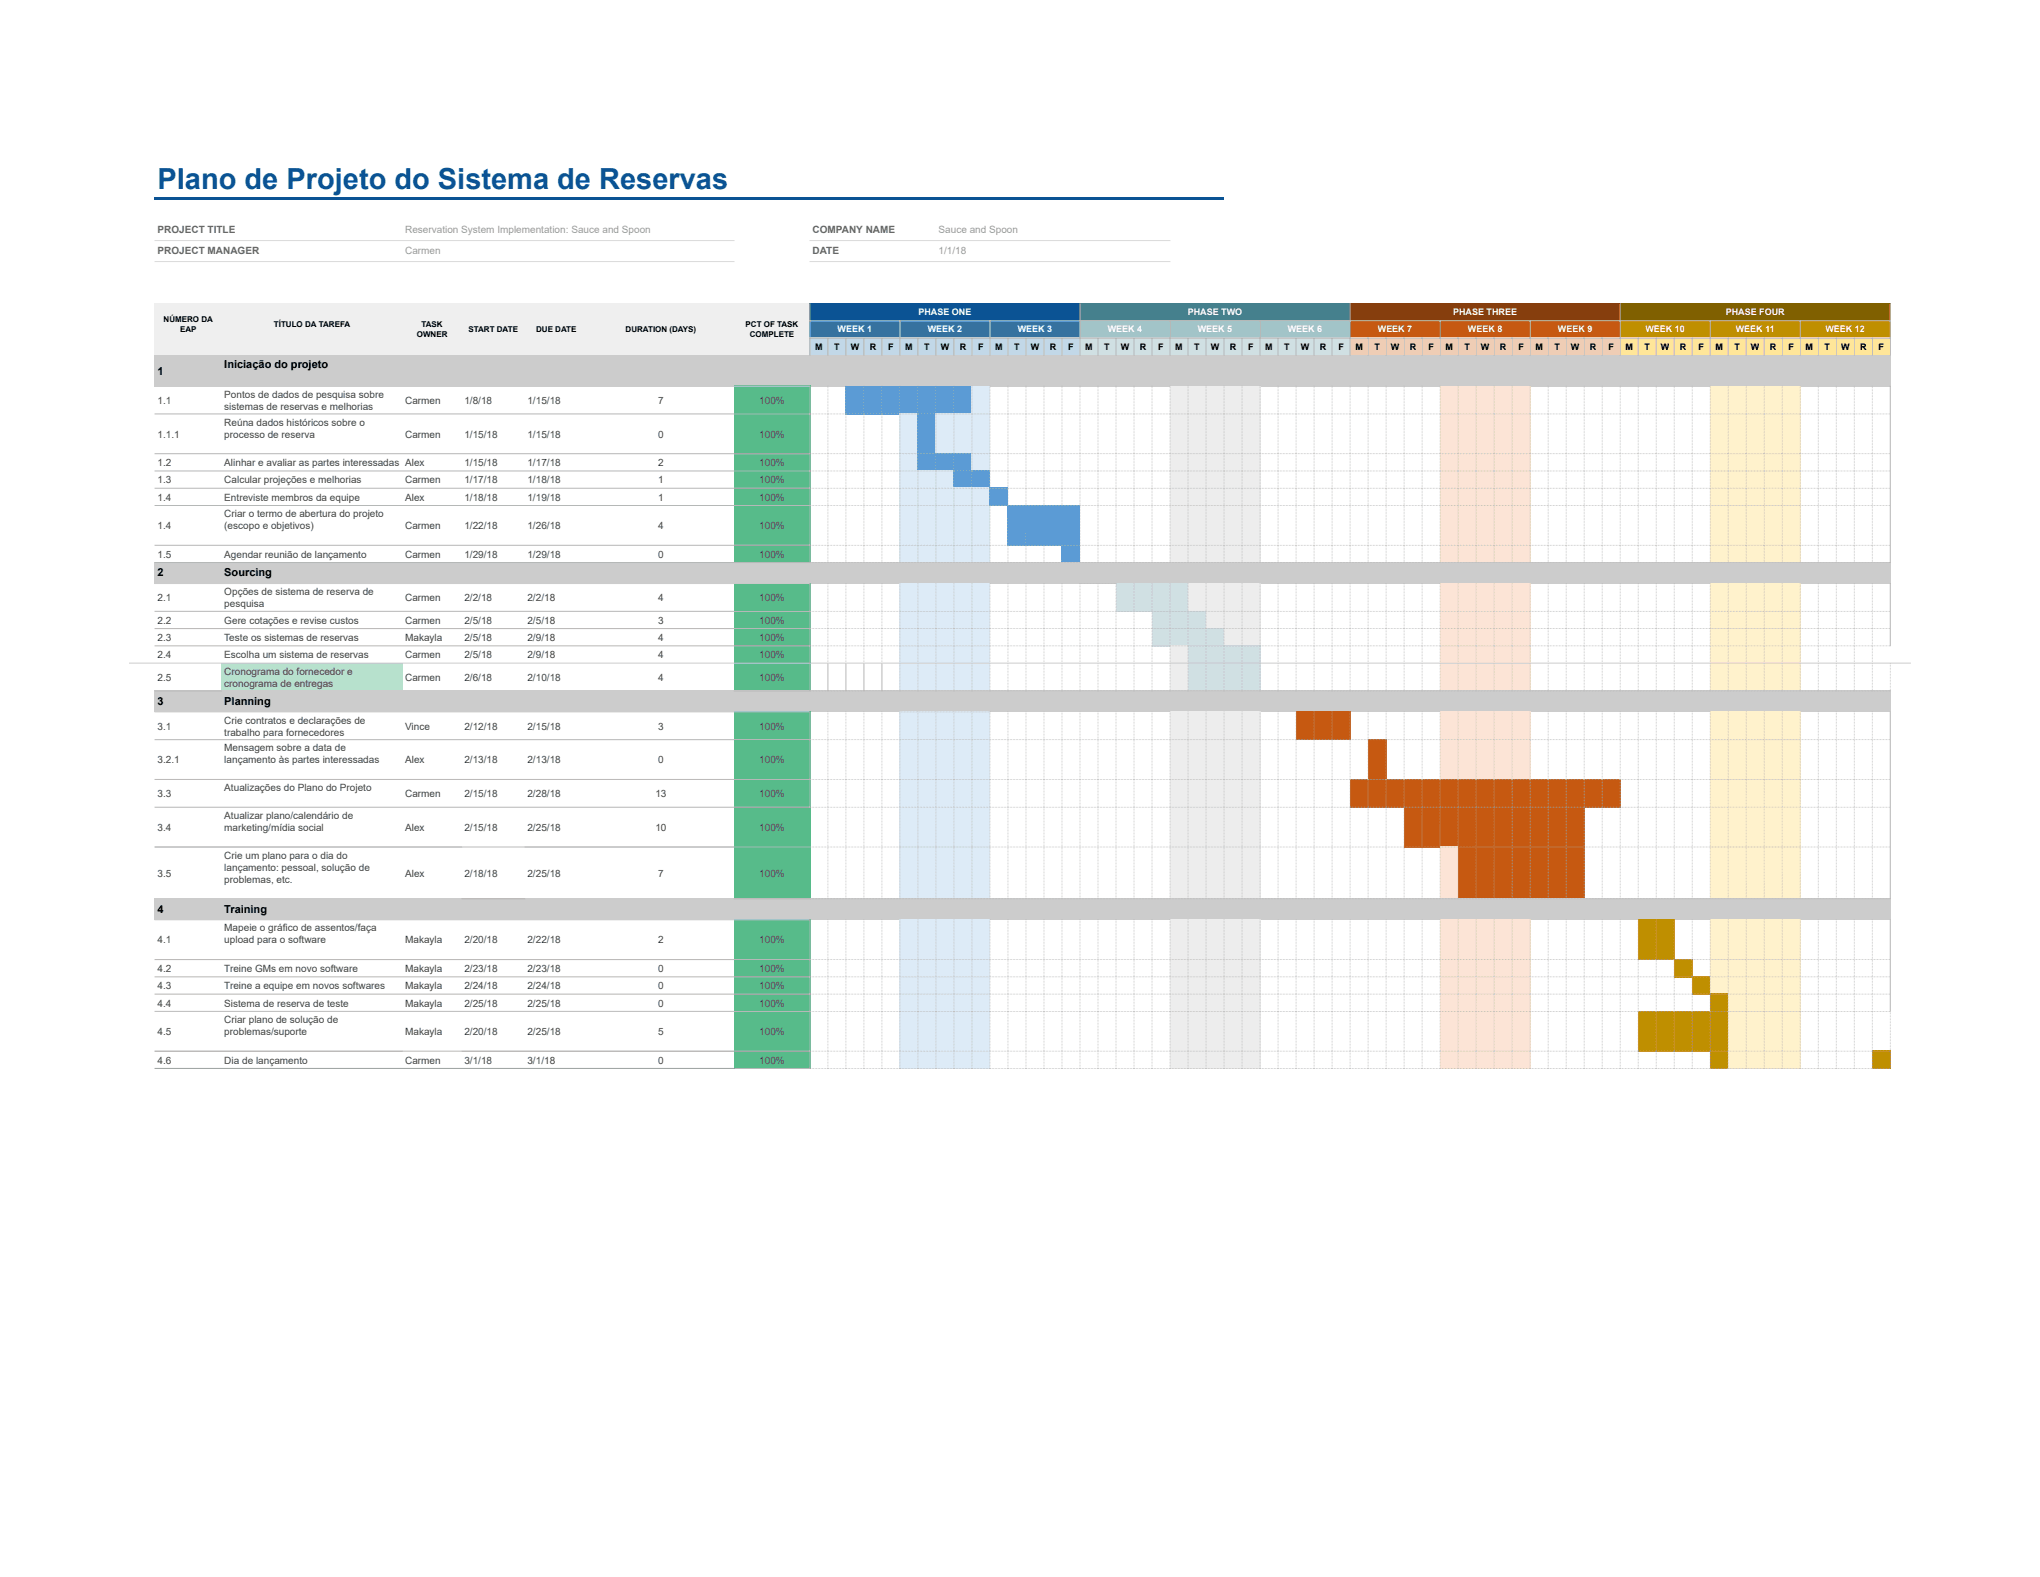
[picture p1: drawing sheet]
<svg xmlns="http://www.w3.org/2000/svg" width="279mm" height="216mm" viewBox="0 0 279 216" stroke-linecap="round" stroke-linejoin="round" font-family="sans-serif">
<defs><g id="words">
<g font-size="4" fill="#0b5394">
<text x="21.6" y="25.9">Plano de Projeto do Sistem</text>
<text x="73" y="25.9">a de Reservas</text>
</g>
<g font-size="1.5">
<text x="21.6" y="51.3">1</text>
<text x="30.7" y="50.4">Iniciação do projeto</text>
<text x="21.6" y="78.9">2</text>
<text x="30.7" y="78.9">Sourcing</text>
<text x="21.6" y="96.5">3</text>
<text x="30.7" y="96.5">Planning</text>
<text x="21.6" y="125">4</text>
<text x="30.7" y="125">Training</text>
</g>
<g font-size="1.4" fill="#666">
<text x="21.6" y="32">PROJECT TITLE</text>
<text x="21.6" y="34.8">PROJECT MANAGER</text>
<text x="111.3" y="32">COMPANY NAME</text>
<text x="111.3" y="34.8">DATE</text>
</g>
<g font-size="1.4" fill="#999">
<text x="55.5" y="32">Reservation System Implementation: Sauce and Spoon</text>
<text x="55.5" y="34.8">Carmen</text>
<text x="128.5" y="32">Sauce and Spoon</text>
<text x="128.5" y="34.8">1/1/18</text>
</g>
<g font-size="1.4" fill="#434343">
<text x="21.6" y="55.3">1.1</text>
<text x="21.6" y="59.9">1.1.1</text>
<text x="30.7" y="54.5">Pontos de dados de pesquisa sobre</text>
<text x="30.7" y="56.1">sistemas de reservas e melhorias</text>
<text x="30.7" y="58.3">Reúna dados históricos sobre o</text>
<text x="30.7" y="59.9">processo de reserva</text>
<text x="55.5" y="55.3">Carmen</text>
<text x="55.5" y="59.9">Carmen</text>
<text x="63.6" y="55.3">1/8/18</text>
<text x="63.6" y="59.9">1/15/18</text>
<text x="72.2" y="55.3">1/15/18</text>
<text x="72.2" y="59.9">1/15/18</text>
<text x="90.1" y="55.3">7</text>
<text x="90.1" y="59.9">0</text>
<text x="104" y="55.3">100%</text>
<text x="104" y="59.9">100%</text>
<text x="21.6" y="63.8">1.2</text>
<text x="30.7" y="63.8">Alinhar e avaliar as partes interessadas Alex</text>
<text x="63.6" y="63.8">1/15/18</text>
<text x="72.2" y="63.8">1/17/18</text>
<text x="90.1" y="63.8">2</text>
<text x="104" y="63.8">100%</text>
<text x="21.6" y="66.2">1.3</text>
<text x="21.6" y="68.5">1.4</text>
<text x="30.7" y="66.2">Calcular projeções e melhorias</text>
<text x="30.7" y="68.5">Entreviste membros da equipe</text>
<text x="30.7" y="70.8">Criar o termo de abertura do projeto</text>
<text x="55.5" y="66.2">Carmen</text>
<text x="55.5" y="68.5">Alex</text>
<text x="63.6" y="66.2">1/17/18</text>
<text x="63.6" y="68.5">1/18/18</text>
<text x="72.2" y="66.2">1/18/18</text>
<text x="72.2" y="68.5">1/19/18</text>
<text x="90.1" y="66.2">1</text>
<text x="90.1" y="68.5">1</text>
<text x="104" y="66.2">100%</text>
<text x="104" y="68.5">100%</text>
<text x="21.6" y="72.4">1.4</text>
<text x="21.6" y="76.3">1.5</text>
<text x="30.7" y="72.4">(escopo e objetivos)</text>
<text x="30.7" y="76.3">Agendar reunião de lançamento</text>
<text x="55.5" y="72.4">Carmen</text>
<text x="55.5" y="76.3">Carmen</text>
<text x="63.6" y="72.4">1/22/18</text>
<text x="63.6" y="76.3">1/29/18</text>
<text x="72.2" y="72.4">1/26/18</text>
<text x="72.2" y="76.3">1/29/18</text>
<text x="90.1" y="72.4">4</text>
<text x="90.1" y="76.3">0</text>
<text x="104" y="72.4">100%</text>
<text x="104" y="76.3">100%</text>
<text x="21.6" y="82.3">2.1</text>
<text x="30.7" y="81.5">Opções de sistema de reserva de</text>
<text x="30.7" y="83.1">pesquisa</text>
<text x="55.5" y="82.3">Carmen</text>
<text x="63.6" y="82.3">2/2/18</text>
<text x="72.2" y="82.3">2/2/18</text>
<text x="90.1" y="82.3">4</text>
<text x="104" y="82.3">100%</text>
<text x="21.6" y="85.4">2.2</text>
<text x="21.6" y="87.8">2.3</text>
<text x="30.7" y="85.4">Gere cotações e revise custos</text>
<text x="30.7" y="87.8">Teste os sistemas de reservas</text>
<text x="55.5" y="85.4">Carmen</text>
<text x="55.5" y="87.8">Makayla</text>
<text x="63.6" y="85.4">2/5/18</text>
<text x="63.6" y="87.8">2/5/18</text>
<text x="72.2" y="85.4">2/5/18</text>
<text x="72.2" y="87.8">2/9/18</text>
<text x="90.1" y="85.4">3</text>
<text x="90.1" y="87.8">4</text>
<text x="104" y="85.4">100%</text>
<text x="104" y="87.8">100%</text>
<text x="21.6" y="90.1">2.4</text>
<text x="21.6" y="93.2">2.5</text>
<text x="30.7" y="90.1">Escolha um sistema de reservas</text>
<text x="30.7" y="92.4">Cronograma do fornecedor e</text>
<text x="30.7" y="94">cronograma de entregas</text>
<text x="55.5" y="90.1">Carmen</text>
<text x="55.5" y="93.2">Carmen</text>
<text x="63.6" y="90.1">2/5/18</text>
<text x="63.6" y="93.2">2/6/18</text>
<text x="72.2" y="90.1">2/9/18</text>
<text x="72.2" y="93.2">2/10/18</text>
<text x="90.1" y="90.1">4</text>
<text x="90.1" y="93.2">4</text>
<text x="104" y="90.1">100%</text>
<text x="104" y="93.2">100%</text>
<text x="21.6" y="99.9">3.1</text>
<text x="30.7" y="99.1">Crie contratos e declarações de</text>
<text x="30.7" y="100.7">trabalho para fornecedores</text>
<text x="55.5" y="99.9">Vince</text>
<text x="63.6" y="99.9">2/12/18</text>
<text x="72.2" y="99.9">2/15/18</text>
<text x="90.1" y="99.9">3</text>
<text x="104" y="99.9">100%</text>
<text x="21.6" y="104.5">3.2.1</text>
<text x="30.7" y="102.9">Mensagem sobre a data de</text>
<text x="30.7" y="104.5">lançamento às partes interessadas</text>
<text x="55.5" y="104.5">Alex</text>
<text x="63.6" y="104.5">2/13/18</text>
<text x="72.2" y="104.5">2/13/18</text>
<text x="90.1" y="104.5">0</text>
<text x="104" y="104.5">100%</text>
<text x="21.6" y="109.1">3.3</text>
<text x="21.6" y="113.8">3.4</text>
<text x="30.7" y="108.3">Atualizações do Plano do Projeto</text>
<text x="30.7" y="112.1">Atualizar plano/calendário de</text>
<text x="30.7" y="113.8">marketing/mídia social</text>
<text x="55.5" y="109.1">Carmen</text>
<text x="55.5" y="113.8">Alex</text>
<text x="63.6" y="109.1">2/15/18</text>
<text x="63.6" y="113.8">2/15/18</text>
<text x="72.2" y="109.1">2/28/18</text>
<text x="72.2" y="113.8">2/25/18</text>
<text x="89.8" y="109.1">13</text>
<text x="89.8" y="113.8">10</text>
<text x="104" y="109.1">100%</text>
<text x="104" y="113.8">100%</text>
<text x="30.7" y="117.6">Crie um plano para o dia do</text>
<text x="30.7" y="119.2">lançamento: pessoal, solução de</text>
<text x="21.6" y="120">3.5</text>
<text x="30.7" y="120.8">problemas, etc.</text>
<text x="55.5" y="120">Alex</text>
<text x="63.6" y="120">2/18/18</text>
<text x="72.2" y="120">2/25/18</text>
<text x="90.1" y="120">7</text>
<text x="104" y="120">100%</text>
<text x="21.6" y="129.2">4.1</text>
<text x="30.7" y="127.5">Mapeie o gráfico de assentos/faça</text>
<text x="30.7" y="129.2">upload para o software</text>
<text x="55.5" y="129.2">Makayla</text>
<text x="63.6" y="129.2">2/20/18</text>
<text x="72.2" y="129.2">2/22/18</text>
<text x="90.1" y="129.2">2</text>
<text x="104" y="129.2">100%</text>
<text x="21.6" y="133.1">4.2</text>
<text x="21.6" y="135.4">4.3</text>
<text x="21.6" y="137.8">4.4</text>
<text x="30.7" y="133.1">Treine GMs em novo software</text>
<text x="30.7" y="135.4">Treine a equipe em novos softwares</text>
<text x="30.7" y="137.8">Sistema de reserva de teste</text>
<text x="55.5" y="133.1">Makayla</text>
<text x="55.5" y="135.4">Makayla</text>
<text x="55.5" y="137.8">Makayla</text>
<text x="63.6" y="133.1">2/23/18</text>
<text x="63.6" y="135.4">2/24/18</text>
<text x="63.6" y="137.8">2/25/18</text>
<text x="72.2" y="133.1">2/23/18</text>
<text x="72.2" y="135.4">2/24/18</text>
<text x="72.2" y="137.8">2/25/18</text>
<text x="90.1" y="133.1">0</text>
<text x="90.1" y="135.4">0</text>
<text x="90.1" y="137.8">0</text>
<text x="104" y="133.1">100%</text>
<text x="104" y="135.4">100%</text>
<text x="104" y="137.8">100%</text>
<text x="21.6" y="141.7">4.5</text>
<text x="30.7" y="140.1">Criar plano de solução de</text>
<text x="30.7" y="141.7">problemas/suporte</text>
<text x="55.5" y="141.7">Makayla</text>
<text x="63.6" y="141.7">2/20/18</text>
<text x="72.2" y="141.7">2/25/18</text>
<text x="90.1" y="141.7">5</text>
<text x="104" y="141.7">100%</text>
<text x="21.6" y="145.6">4.6</text>
<text x="30.7" y="145.6">Dia de lançamento</text>
<text x="55.5" y="145.6">Carmen</text>
<text x="63.6" y="145.6">3/1/18</text>
<text x="72.2" y="145.6">3/1/18</text>
<text x="90.1" y="145.6">0</text>
<text x="104" y="145.6">100%</text>
</g>
<g font-size="1.2">
<text x="111.6" y="47.9">M</text>
<text x="114.2" y="47.9">T</text>
<text x="116.5" y="47.9">W</text>
<text x="119.1" y="47.9">R</text>
<text x="121.6" y="47.9">F</text>
<text x="124" y="47.9">M</text>
<text x="126.6" y="47.9">T</text>
<text x="128.8" y="47.9">W</text>
<text x="131.4" y="47.9">R</text>
<text x="134" y="47.9">F</text>
<text x="136.3" y="47.9">M</text>
<text x="138.9" y="47.9">T</text>
<text x="141.2" y="47.9">W</text>
<text x="143.8" y="47.9">R</text>
<text x="146.3" y="47.9">F</text>
<text x="148.6" y="47.9">M</text>
<text x="151.2" y="47.9">T</text>
<text x="153.5" y="47.9">W</text>
<text x="156.1" y="47.9">R</text>
<text x="158.6" y="47.9">F</text>
<text x="161" y="47.9">M</text>
<text x="163.6" y="47.9">T</text>
<text x="165.8" y="47.9">W</text>
<text x="168.4" y="47.9">R</text>
<text x="171" y="47.9">F</text>
<text x="173.3" y="47.9">M</text>
<text x="175.9" y="47.9">T</text>
<text x="178.2" y="47.9">W</text>
<text x="180.8" y="47.9">R</text>
<text x="183.3" y="47.9">F</text>
<text x="185.6" y="47.9">M</text>
<text x="188.2" y="47.9">T</text>
<text x="190.5" y="47.9">W</text>
<text x="193.1" y="47.9">R</text>
<text x="195.6" y="47.9">F</text>
<text x="198" y="47.9">M</text>
<text x="200.6" y="47.9">T</text>
<text x="202.8" y="47.9">W</text>
<text x="205.4" y="47.9">R</text>
<text x="208" y="47.9">F</text>
<text x="210.3" y="47.9">M</text>
<text x="212.9" y="47.9">T</text>
<text x="215.2" y="47.9">W</text>
<text x="217.8" y="47.9">R</text>
<text x="220.3" y="47.9">F</text>
<text x="222.6" y="47.9">M</text>
<text x="225.2" y="47.9">T</text>
<text x="227.5" y="47.9">W</text>
<text x="230.1" y="47.9">R</text>
<text x="232.6" y="47.9">F</text>
<text x="235" y="47.9">M</text>
<text x="237.6" y="47.9">T</text>
<text x="239.8" y="47.9">W</text>
<text x="242.4" y="47.9">R</text>
<text x="245" y="47.9">F</text>
<text x="247.3" y="47.9">M</text>
<text x="249.9" y="47.9">T</text>
<text x="252.1" y="47.9">W</text>
<text x="254.7" y="47.9">R</text>
<text x="257.3" y="47.9">F</text>
</g>
<g font-size="1.2" fill="#fff">
<text x="114.7" y="45.5">WEEK 1</text>
<text x="125.8" y="43.2">PHASE ONE</text>
<text x="127.1" y="45.5">WEEK 2</text>
<text x="139.4" y="45.5">WEEK 3</text>
<text x="151.7" y="45.5">WEEK 4</text>
<text x="162.7" y="43.2">PHASE TWO</text>
<text x="164" y="45.5">WEEK 5</text>
<text x="176.4" y="45.5">WEEK 6</text>
<text x="188.7" y="45.5">WEEK 7</text>
<text x="199" y="43.2">PHASE THREE</text>
<text x="201" y="45.5">WEEK 8</text>
<text x="213.4" y="45.5">WEEK 9</text>
<text x="225.4" y="45.5">WEEK 10</text>
<text x="236.4" y="43.2">PHASE FOUR</text>
<text x="237.7" y="45.5">WEEK 11</text>
<text x="250" y="45.5">WEEK 12</text>
</g>
<g font-size="1.1">
<text x="22.4" y="44.1">NÚMERO DA</text>
<text x="24.7" y="45.4">EAP</text>
<text x="37.5" y="44.8">TÍTULO DA TAREFA</text>
<text x="57.1" y="46.1">OWNER</text>
<text x="57.7" y="44.8">TASK</text>
<text x="64.2" y="45.4">START DATE</text>
<text x="73.4" y="45.4">DUE DATE</text>
<text x="85.7" y="45.4">DURATION (DAYS)</text>
<text x="102.1" y="44.8">PCT OF TASK</text>
<text x="102.7" y="46.1">COMPLETE</text>
</g>
</g></defs>
<path d="M21.2 41.5h89.8v7.2h-89.8z" fill="#efefef"/>
<path d="M110.9 41.5h37.1v2.5h-37.1z" fill="#0b5394"/>
<path d="M147.9 41.5h37.1v2.5h-37.1z" fill="#45818e"/>
<path d="M184.9 41.5h37.1v2.5h-37.1z" fill="#833c0c"/>
<path d="M221.9 41.5h37v2.5h-37z" fill="#806000"/>
<path d="M110.9 43.9h37.1v2.4h-37.1z" fill="#2f75b5"/>
<path d="M147.9 43.9h37.1v2.4h-37.1z" fill="#a2c4c9"/>
<path d="M184.9 43.9h37.1v2.4h-37.1z" fill="#c65911"/>
<path d="M221.9 43.9h37v2.4h-37z" fill="#bf8f00"/>
<path d="M110.9 46.2h37.1v2.5h-37.1z" fill="#bdd7ee"/>
<path d="M147.9 46.2h37.1v2.5h-37.1z" fill="#d0e0e3"/>
<path d="M184.9 46.2h37.1v2.5h-37.1z" fill="#f8cbad"/>
<path d="M221.9 46.2h37v2.5h-37z" fill="#ffe699"/>
<path d="M21.2 48.6h237.7v4.3h-237.7z" fill="#ccc"/>
<path d="M100.5 52.8h10.5v24.3h-10.5z" fill="#57bb8a"/>
<path d="M115.8 52.8h17.4v3.9h-17.4z" fill="#5b9bd5"/>
<path d="M133.1 52.8h2.5v3.9h-2.5z" fill="#ddebf7"/>
<path d="M160.2 52.8h12.4v3.9h-12.4z" fill="#ededed"/>
<path d="M197.2 52.8h12.4v3.9h-12.4z" fill="#fce4d6"/>
<path d="M234.2 52.8h12.4v3.9h-12.4z" fill="#fff2cc"/>
<path d="M123.2 56.6h2.6v20.5h-2.6z" fill="#ddebf7"/>
<path d="M125.7 56.6h2.5v7.9h-2.5z" fill="#5b9bd5"/>
<path d="M128.1 56.6h7.5v5.6h-7.5z" fill="#ddebf7"/>
<path d="M160.2 56.6h12.4v5.6h-12.4z" fill="#ededed"/>
<path d="M197.2 56.6h12.4v5.6h-12.4z" fill="#fce4d6"/>
<path d="M234.2 56.6h12.4v5.6h-12.4z" fill="#fff2cc"/>
<path d="M128.1 62.1h5.1v2.4h-5.1z" fill="#5b9bd5"/>
<path d="M133.1 62.1h2.5v2.4h-2.5z" fill="#ddebf7"/>
<path d="M160.2 62.1h12.4v2.4h-12.4z" fill="#ededed"/>
<path d="M197.2 62.1h12.4v2.4h-12.4z" fill="#fce4d6"/>
<path d="M234.2 62.1h12.4v2.4h-12.4z" fill="#fff2cc"/>
<path d="M125.7 64.4h5v12.7h-5z" fill="#ddebf7"/>
<path d="M130.6 64.4h5v2.5h-5z" fill="#5b9bd5"/>
<path d="M160.2 64.4h12.4v2.5h-12.4z" fill="#ededed"/>
<path d="M197.2 64.4h12.4v2.5h-12.4z" fill="#fce4d6"/>
<path d="M234.2 64.4h12.4v2.5h-12.4z" fill="#fff2cc"/>
<path d="M130.6 66.8h5v10.3h-5z" fill="#ddebf7"/>
<path d="M135.5 66.8h2.6v2.5h-2.6z" fill="#5b9bd5"/>
<path d="M160.2 66.8h12.4v2.5h-12.4z" fill="#ededed"/>
<path d="M197.2 66.8h12.4v2.5h-12.4z" fill="#fce4d6"/>
<path d="M234.2 66.8h12.4v2.5h-12.4z" fill="#fff2cc"/>
<path d="M138 69.2h10v5.5h-10z" fill="#5b9bd5"/>
<path d="M160.2 69.2h12.4v5.5h-12.4z" fill="#ededed"/>
<path d="M197.2 69.2h12.4v5.5h-12.4z" fill="#fce4d6"/>
<path d="M234.2 69.2h12.4v5.5h-12.4z" fill="#fff2cc"/>
<path d="M145.4 74.6h2.6v2.5h-2.6z" fill="#5b9bd5"/>
<path d="M160.2 74.6h12.4v2.5h-12.4z" fill="#ededed"/>
<path d="M197.2 74.6h12.4v2.5h-12.4z" fill="#fce4d6"/>
<path d="M234.2 74.6h12.4v2.5h-12.4z" fill="#fff2cc"/>
<path d="M21.2 77h237.7v2.9h-237.7z" fill="#ccc"/>
<path d="M100.5 79.8h10.5v11h-10.5z" fill="#57bb8a"/>
<path d="M123.2 79.8h12.4v11h-12.4z" fill="#ddebf7"/>
<path d="M152.8 79.8h10v3.9h-10z" fill="#d0e0e3"/>
<path d="M162.7 79.8h9.9v3.9h-9.9z" fill="#ededed"/>
<path d="M197.2 79.8h12.4v3.9h-12.4z" fill="#fce4d6"/>
<path d="M234.2 79.8h12.4v3.9h-12.4z" fill="#fff2cc"/>
<path d="M157.7 83.6h7.5v4.9h-7.5z" fill="#d0e0e3"/>
<path d="M165.1 83.6h7.5v2.5h-7.5z" fill="#ededed"/>
<path d="M197.2 83.6h12.4v2.5h-12.4z" fill="#fce4d6"/>
<path d="M234.2 83.6h12.4v2.5h-12.4z" fill="#fff2cc"/>
<path d="M165.1 86h2.6v2.5h-2.6z" fill="#d0e0e3"/>
<path d="M167.6 86h5v2.5h-5z" fill="#ededed"/>
<path d="M197.2 86h12.4v2.5h-12.4z" fill="#fce4d6"/>
<path d="M234.2 86h12.4v2.5h-12.4z" fill="#fff2cc"/>
<path d="M160.2 88.4h2.6v2.4h-2.6z" fill="#ededed"/>
<path d="M162.7 88.4h9.9v2.4h-9.9z" fill="#d0e0e3"/>
<path d="M197.2 88.4h12.4v2.4h-12.4z" fill="#fce4d6"/>
<path d="M234.2 88.4h12.4v2.4h-12.4z" fill="#fff2cc"/>
<path d="M30.3 90.7h24.9v3.9h-24.9z" fill="#b7e1cd"/>
<path d="M100.5 90.7h10.5v3.9h-10.5z" fill="#57bb8a"/>
<path d="M123.2 90.7h12.4v3.9h-12.4z" fill="#ddebf7"/>
<path d="M160.2 90.7h2.6v3.9h-2.6z" fill="#ededed"/>
<path d="M162.7 90.7h9.9v3.9h-9.9z" fill="#d0e0e3"/>
<path d="M197.2 90.7h12.4v3.9h-12.4z" fill="#fce4d6"/>
<path d="M234.2 90.7h12.4v3.9h-12.4z" fill="#fff2cc"/>
<path d="M21.2 94.5h237.7v3h-237.7z" fill="#ccc"/>
<path d="M100.5 97.4h10.5v25.7h-10.5z" fill="#57bb8a"/>
<path d="M123.2 97.4h12.4v25.7h-12.4z" fill="#ddebf7"/>
<path d="M160.2 97.4h12.4v25.7h-12.4z" fill="#ededed"/>
<path d="M177.5 97.4h7.5v3.9h-7.5z" fill="#c65911"/>
<path d="M197.2 97.4h12.4v3.9h-12.4z" fill="#fce4d6"/>
<path d="M234.2 97.4h12.4v3.9h-12.4z" fill="#fff2cc"/>
<path d="M187.3 101.2h2.6v5.6h-2.6z" fill="#c65911"/>
<path d="M197.2 101.2h12.4v5.6h-12.4z" fill="#fce4d6"/>
<path d="M234.2 101.2h12.4v5.6h-12.4z" fill="#fff2cc"/>
<path d="M184.9 106.7h37.1v3.9h-37.1z" fill="#c65911"/>
<path d="M234.2 106.7h12.4v3.9h-12.4z" fill="#fff2cc"/>
<path d="M192.3 110.5h24.7v5.5h-24.7z" fill="#c65911"/>
<path d="M234.2 110.5h12.4v5.5h-12.4z" fill="#fff2cc"/>
<path d="M197.2 115.9h2.6v7.2h-2.6z" fill="#fce4d6"/>
<path d="M199.7 115.9h17.3v7.2h-17.3z" fill="#c65911"/>
<path d="M234.2 115.9h12.4v7.2h-12.4z" fill="#fff2cc"/>
<path d="M21.2 123h237.7v3h-237.7z" fill="#ccc"/>
<path d="M100.5 125.9h10.5v20.4h-10.5z" fill="#57bb8a"/>
<path d="M123.2 125.9h12.4v20.4h-12.4z" fill="#ddebf7"/>
<path d="M160.2 125.9h12.4v20.4h-12.4z" fill="#ededed"/>
<path d="M197.2 125.9h12.4v20.4h-12.4z" fill="#fce4d6"/>
<path d="M224.3 125.9h5.1v5.5h-5.1z" fill="#bf8f00"/>
<path d="M234.2 125.9h12.4v5.5h-12.4z" fill="#fff2cc"/>
<path d="M229.2 131.3h2.6v2.5h-2.6z" fill="#bf8f00"/>
<path d="M234.2 131.3h12.4v2.5h-12.4z" fill="#fff2cc"/>
<path d="M231.7 133.7h2.6v2.5h-2.6z" fill="#bf8f00"/>
<path d="M234.2 133.7h12.4v2.5h-12.4z" fill="#fff2cc"/>
<path d="M234.2 136h2.5v2.5h-2.5z" fill="#bf8f00"/>
<path d="M236.6 136h10v2.5h-10z" fill="#fff2cc"/>
<path d="M224.3 138.4h12.4v5.6h-12.4z" fill="#bf8f00"/>
<path d="M236.6 138.4h10v5.6h-10z" fill="#fff2cc"/>
<path d="M234.2 143.9h2.5v2.4h-2.5z" fill="#bf9000"/>
<path d="M236.6 143.9h10v2.4h-10z" fill="#fff2cc"/>
<path d="M256.4 143.9h2.5v2.4h-2.5z" fill="#bf8f00"/>
<g fill="none" stroke="#b7b7b7" stroke-width=".14">
<path d="M21.2 56.7h89.8M110.9 43.9h148M110.9 46.3h148M110.9 41.5v7.2M110.9 52.8v24.3M113.4 46.2v2.5M115.9 46.2v2.5M118.3 46.2v2.5M120.8 46.2v2.5M123.3 43.9v4.8M125.7 46.2v2.5M128.2 46.2v2.5"/>
<path d="M130.7 46.2v2.5M133.1 46.2v2.5M135.6 43.9v4.8M138.1 46.2v2.5M140.5 46.2v2.5M143 46.2v2.5M145.5 46.2v2.5M147.9 41.5v7.2M150.4 46.2v2.5M152.8 46.2v2.5M155.3 46.2v2.5M157.8 46.2v2.5"/>
<path d="M160.2 43.9v4.8M162.7 46.2v2.5M165.2 46.2v2.5M167.6 46.2v2.5M170.1 46.2v2.5M172.6 43.9v4.8M175 46.2v2.5M177.5 46.2v2.5M180 46.2v2.5M182.4 46.2v2.5M184.9 41.5v7.2M187.4 46.2v2.5"/>
<path d="M189.8 46.2v2.5M192.3 46.2v2.5M194.8 46.2v2.5M197.2 43.9v4.8M199.7 46.2v2.5M202.2 46.2v2.5M204.6 46.2v2.5M207.1 46.2v2.5M209.6 43.9v4.8M212 46.2v2.5M214.5 46.2v2.5M217 46.2v2.5"/>
<path d="M219.4 46.2v2.5M221.9 41.5v7.2M224.4 46.2v2.5M226.8 46.2v2.5M229.3 46.2v2.5M231.8 46.2v2.5M234.2 43.9v4.8M236.7 46.2v2.5M239.2 46.2v2.5M241.6 46.2v2.5M244.1 46.2v2.5M246.6 43.9v4.8"/>
<path d="M249 46.2v2.5M251.5 46.2v2.5M254 46.2v2.5M256.4 46.2v2.5M258.9 43.9v4.8M258.9 52.8v24.3M21.2 62.1h89.8M21.2 64.5h89.8M21.2 66.8h89.8M21.2 69.2h89.8M21.2 74.7h89.8M21.2 77h89.8"/>
<path d="M110.9 79.8v14.8M258.9 79.8v8.7M21.2 94.6h9.2M21.2 83.7h89.8M21.2 86.1h89.8M21.2 88.4h89.8M100.5 94.6h10.5M110.9 97.4v13.2M113.4 90.7v3.9M115.9 90.7v3.9M118.3 90.7v3.9M120.8 90.7v3.9"/>
<path d="M258.9 97.4v25.7M21.2 101.3h89.8M21.2 106.7h89.8M21.2 110.5h89.8M63.3 116h8.5M100.6 116h10.4M21.2 131.4h89.8M21.2 133.7h89.8M21.2 136.1h89.8M21.2 138.5h89.8M63.2 123.1h8.7M100.5 123.1h10.5"/>
<path d="M110.9 125.9v20.4M258.9 125.9v12.6M55.2 143.9h8M100.6 143.9h10.4M100.6 146.3h10.4"/>
</g>
<path d="M21.2 116h42.1M71.8 116h28.8M21.2 143.9h34M21.2 146.3h79.4M63.2 143.9h37.4" fill="none" stroke="#999" stroke-width=".14"/>
<path d="M21.2 32.9h79.4M21.2 35.8h79.4M110.9 32.9h49.4M110.9 35.8h49.4" fill="none" stroke="#d9d9d9" stroke-width=".14"/>
<path d="M21.2 52.9h89.7M258.9 41.5v2.4M21.2 79.9h89.7M17.7 90.8h93.2M21.2 97.5h89.7M111 90.8h2.3M113.4 90.8h2.4M115.9 90.8h2.4M118.4 90.8h2.3M120.8 90.8h140.9M21.2 125.9h89.7" fill="none" stroke="#ccc" stroke-width=".14"/>
<path d="M113.3 52.8h.1v.1h-.1zM113.3 53h.1v.1h-.1zM113.3 53.2h.1v.1h-.1zM113.3 53.4h.1v.1h-.1zM113.3 53.6h.1v.1h-.1zM113.3 53.8h.1v.1h-.1zM113.3 54h.1v.2h-.1zM113.3 54.3h.1v.1h-.1zM113.3 54.5h.1v.1h-.1zM113.3 54.7h.1v.1h-.1zM113.3 54.9h.1v.1h-.1zM113.3 55.1h.1v.1h-.1zM113.3 55.3h.1v.1h-.1zM113.3 55.5h.1v.1h-.1zM113.3 55.7h.1v.1h-.1zM113.3 55.9h.1v.1h-.1zM113.3 56.1h.1v.1h-.1zM113.3 56.3h.1v.1h-.1zM113.3 56.5h.1v.1h-.1zM113.3 56.7h.1v.1h-.1zM113.3 56.9h.1v.1h-.1zM113.3 57.1h.1v.1h-.1zM113.3 57.3h.1v.1h-.1zM113.3 57.5h.1v.1h-.1zM113.3 57.7h.1v.2h-.1zM113.3 58h.1v.1h-.1zM113.3 58.2h.1v.1h-.1zM113.3 58.4h.1v.1h-.1zM113.3 58.6h.1v.1h-.1zM113.3 58.8h.1v.1h-.1zM113.3 59h.1v.1h-.1zM113.3 59.2h.1v.1h-.1zM113.3 59.4h.1v.1h-.1zM113.3 59.6h.1v.1h-.1zM113.3 59.8h.1v.1h-.1zM113.3 60h.1v.1h-.1zM113.3 60.2h.1v.1h-.1zM113.3 60.4h.1v.1h-.1zM113.3 60.6h.1v.1h-.1zM113.3 60.8h.1v.1h-.1zM113.3 61h.1v.1h-.1zM113.3 61.2h.1v.1h-.1zM113.3 61.4h.1v.2h-.1zM113.3 61.7h.1v.1h-.1zM113.3 61.9h.1v.1h-.1zM113.3 62.1h.1v.1h-.1zM113.3 62.3h.1v.1h-.1zM113.3 62.5h.1v.1h-.1zM113.3 62.7h.1v.1h-.1zM113.3 62.9h.1v.1h-.1zM113.3 63.1h.1v.1h-.1zM113.3 63.3h.1v.1h-.1zM113.3 63.5h.1v.1h-.1zM113.3 63.7h.1v.1h-.1zM113.3 63.9h.1v.1h-.1zM113.3 64.1h.1v.1h-.1zM113.3 64.3h.1v.1h-.1zM113.3 64.5h.1v.1h-.1zM113.3 64.7h.1v.1h-.1zM113.3 64.9h.1v.1h-.1zM113.3 65.1h.1v.2h-.1zM113.3 65.4h.1v.1h-.1zM113.3 65.6h.1v.1h-.1zM113.3 65.8h.1v.1h-.1zM113.3 66h.1v.1h-.1zM113.3 66.2h.1v.1h-.1zM113.3 66.4h.1v.1h-.1zM113.3 66.6h.1v.1h-.1zM113.3 66.8h.1v.1h-.1zM113.3 67h.1v.1h-.1zM113.3 67.2h.1v.1h-.1zM113.3 67.4h.1v.1h-.1zM113.3 67.6h.1v.1h-.1zM113.3 67.8h.1v.1h-.1zM113.3 68h.1v.1h-.1zM113.3 68.2h.1v.1h-.1zM113.3 68.4h.1v.1h-.1zM113.3 68.6h.1v.1h-.1zM113.3 68.8h.1v.1h-.1zM113.3 69.1h.1v.1h-.1zM113.3 69.3h.1v.1h-.1zM113.3 69.5h.1v.1h-.1zM113.3 69.7h.1v.1h-.1zM113.3 69.9h.1v.1h-.1zM113.3 70.1h.1v.1h-.1zM113.3 70.3h.1v.1h-.1zM113.3 70.5h.1v.1h-.1zM113.3 70.7h.1v.1h-.1zM113.3 70.9h.1v.1h-.1zM113.3 71.1h.1v.1h-.1zM113.3 71.3h.1v.1h-.1zM113.3 71.5h.1v.1h-.1zM113.3 71.7h.1v.1h-.1zM113.3 71.9h.1v.1h-.1zM113.3 72.1h.1v.1h-.1zM113.3 72.3h.1v.1h-.1zM113.3 72.5h.1v.1h-.1zM113.3 72.8h.1v.1h-.1zM113.3 73h.1v.1h-.1zM113.3 73.2h.1v.1h-.1zM113.3 73.4h.1v.1h-.1zM113.3 73.6h.1v.1h-.1zM113.3 73.8h.1v.1h-.1zM113.3 74h.1v.1h-.1zM113.3 74.2h.1v.1h-.1zM113.3 74.4h.1v.1h-.1zM113.3 74.6h.1v.1h-.1zM113.3 74.8h.1v.1h-.1zM113.3 75h.1v.1h-.1zM113.3 75.2h.1v.1h-.1zM113.3 75.4h.1v.1h-.1zM113.3 75.6h.1v.1h-.1zM113.3 75.8h.1v.1h-.1zM113.3 76h.1v.1h-.1zM113.3 76.2h.1v.1h-.1zM113.3 76.5h.1v.1h-.1zM113.3 76.7h.1v.1h-.1zM113.3 76.9h.1v.1h-.1zM113.3 79.8h.1v.1h-.1zM113.3 80h.1v.1h-.1zM113.3 80.3h.1v.1h-.1zM113.3 80.5h.1v.1h-.1zM113.3 80.7h.1v.1h-.1zM113.3 80.9h.1v.1h-.1zM113.3 81.1h.1v.1h-.1zM113.3 81.3h.1v.1h-.1zM113.3 81.5h.1v.1h-.1zM113.3 81.7h.1v.1h-.1zM113.3 81.9h.1v.1h-.1zM113.3 82.1h.1v.1h-.1zM113.3 82.3h.1v.1h-.1zM113.3 82.5h.1v.1h-.1zM113.3 82.7h.1v.1h-.1zM113.3 82.9h.1v.1h-.1zM113.3 83.1h.1v.1h-.1zM113.3 83.3h.1v.1h-.1zM113.3 83.5h.1v.1h-.1zM113.3 83.7h.1v.1h-.1zM113.3 84h.1v.1h-.1zM113.3 84.2h.1v.1h-.1zM113.3 84.4h.1v.1h-.1zM113.3 84.6h.1v.1h-.1zM113.3 84.8h.1v.1h-.1zM113.3 85h.1v.1h-.1zM113.3 85.2h.1v.1h-.1zM113.3 85.4h.1v.1h-.1zM113.3 85.6h.1v.1h-.1zM113.3 85.8h.1v.1h-.1zM113.3 86h.1v.1h-.1zM113.3 86.2h.1v.1h-.1zM113.3 86.4h.1v.1h-.1zM113.3 86.6h.1v.1h-.1zM113.3 86.8h.1v.1h-.1zM113.3 87h.1v.1h-.1zM113.3 87.2h.1v.1h-.1zM113.3 87.4h.1v.1h-.1zM113.3 87.7h.1v.1h-.1zM113.3 87.9h.1v.1h-.1zM113.3 88.1h.1v.1h-.1zM113.3 88.3h.1v.1h-.1zM113.3 88.5h.1v.1h-.1zM113.3 88.7h.1v.1h-.1zM113.3 88.9h.1v.1h-.1zM113.3 89.1h.1v.1h-.1zM113.3 89.3h.1v.1h-.1zM113.3 89.5h.1v.1h-.1zM113.3 89.7h.1v.1h-.1zM113.3 89.9h.1v.1h-.1zM113.3 90.1h.1v.1h-.1zM113.3 90.3h.1v.1h-.1zM113.3 90.5h.1v.1h-.1zM111 94.5h.1v.1h-.1zM111.2 94.5h.1v.1h-.1zM111.4 94.5h.1v.1h-.1zM111.6 94.5h.1v.1h-.1zM111.8 94.5h.1v.1h-.1zM112 94.5h.1v.1h-.1zM112.2 94.5h.1v.1h-.1zM112.4 94.5h.1v.1h-.1zM112.6 94.5h.1v.1h-.1zM112.8 94.5h.1v.1h-.1zM113 94.5h.1v.1h-.1zM113.2 94.5h.1v.1h-.1zM113.3 97.4h.1v.1h-.1zM113.3 97.6h.1v.1h-.1zM113.3 97.8h.1v.1h-.1zM113.3 98h.1v.1h-.1zM113.3 98.2h.1v.1h-.1zM113.3 98.4h.1v.1h-.1zM113.3 98.6h.1v.1h-.1zM113.3 98.9h.1v.1h-.1zM113.3 99.1h.1v.1h-.1zM113.3 99.3h.1v.1h-.1zM113.3 99.5h.1v.1h-.1zM113.3 99.7h.1v.1h-.1zM113.3 99.9h.1v.1h-.1zM113.3 100.1h.1v.1h-.1zM113.3 100.3h.1v.1h-.1zM113.3 100.5h.1v.1h-.1zM113.3 100.7h.1v.1h-.1zM113.3 100.9h.1v.1h-.1zM113.3 101.1h.1v.1h-.1zM113.3 101.3h.1v.1h-.1zM113.3 101.5h.1v.1h-.1zM113.3 101.7h.1v.1h-.1zM113.3 101.9h.1v.1h-.1zM113.3 102.1h.1v.1h-.1zM113.3 102.3h.1v.1h-.1zM113.3 102.6h.1v.1h-.1zM113.3 102.8h.1v.1h-.1zM113.3 103h.1v.1h-.1zM113.3 103.2h.1v.1h-.1zM113.3 103.4h.1v.1h-.1zM113.3 103.6h.1v.1h-.1zM113.3 103.8h.1v.1h-.1zM113.3 104h.1v.1h-.1zM113.3 104.2h.1v.1h-.1zM113.3 104.4h.1v.1h-.1zM113.3 104.6h.1v.1h-.1zM113.3 104.8h.1v.1h-.1zM113.3 105h.1v.1h-.1zM113.3 105.2h.1v.1h-.1zM113.3 105.4h.1v.1h-.1zM113.3 105.6h.1v.1h-.1zM113.3 105.8h.1v.1h-.1zM113.3 106h.1v.1h-.1zM113.3 106.2h.1v.2h-.1zM113.3 106.5h.1v.1h-.1zM113.3 106.7h.1v.1h-.1zM113.3 106.9h.1v.1h-.1zM113.3 107.1h.1v.1h-.1zM113.3 107.3h.1v.1h-.1zM113.3 107.5h.1v.1h-.1zM113.3 107.7h.1v.1h-.1zM113.3 107.9h.1v.1h-.1zM113.3 108.1h.1v.1h-.1zM113.3 108.3h.1v.1h-.1zM113.3 108.5h.1v.1h-.1zM113.3 108.7h.1v.1h-.1zM113.3 108.9h.1v.1h-.1zM113.3 109.1h.1v.1h-.1zM113.3 109.3h.1v.1h-.1zM113.3 109.5h.1v.1h-.1zM113.3 109.7h.1v.1h-.1zM113.3 109.9h.1v.2h-.1zM113.3 110.2h.1v.1h-.1zM113.3 110.4h.1v.1h-.1zM113.3 110.6h.1v.1h-.1zM113.3 110.8h.1v.1h-.1zM113.3 111h.1v.1h-.1zM113.3 111.2h.1v.1h-.1zM113.3 111.4h.1v.1h-.1zM113.3 111.6h.1v.1h-.1zM113.3 111.8h.1v.1h-.1zM113.3 112h.1v.1h-.1zM113.3 112.2h.1v.1h-.1zM113.3 112.4h.1v.1h-.1zM113.3 112.6h.1v.1h-.1zM113.3 112.8h.1v.1h-.1zM113.3 113h.1v.1h-.1zM113.3 113.2h.1v.1h-.1zM113.3 113.4h.1v.1h-.1zM113.3 113.6h.1v.2h-.1zM113.3 113.9h.1v.1h-.1zM113.3 114.1h.1v.1h-.1zM113.3 114.3h.1v.1h-.1zM113.3 114.5h.1v.1h-.1zM113.3 114.7h.1v.1h-.1zM113.3 114.9h.1v.1h-.1zM113.3 115.1h.1v.1h-.1zM113.3 115.3h.1v.1h-.1zM113.3 115.5h.1v.1h-.1zM113.3 115.7h.1v.1h-.1zM113.3 115.9h.1v.1h-.1zM113.3 116.1h.1v.1h-.1zM113.3 116.3h.1v.1h-.1zM113.3 116.5h.1v.1h-.1zM113.3 116.7h.1v.1h-.1zM113.3 116.9h.1v.1h-.1zM113.3 117.1h.1v.1h-.1zM113.3 117.3h.1v.2h-.1zM113.3 117.6h.1v.1h-.1zM113.3 117.8h.1v.1h-.1zM113.3 118h.1v.1h-.1zM113.3 118.2h.1v.1h-.1zM113.3 118.4h.1v.1h-.1zM113.3 118.6h.1v.1h-.1zM113.3 118.8h.1v.1h-.1zM113.3 119h.1v.1h-.1zM113.3 119.2h.1v.1h-.1zM113.3 119.4h.1v.1h-.1zM113.3 119.6h.1v.1h-.1zM113.3 119.8h.1v.1h-.1zM113.3 120h.1v.1h-.1zM113.3 120.2h.1v.1h-.1zM113.3 120.4h.1v.1h-.1zM113.3 120.6h.1v.1h-.1zM113.3 120.8h.1v.1h-.1zM113.3 121h.1v.1h-.1zM113.3 121.3h.1v.1h-.1zM113.3 121.5h.1v.1h-.1zM113.3 121.7h.1v.1h-.1zM113.3 121.9h.1v.1h-.1zM113.3 122.1h.1v.1h-.1zM113.3 122.3h.1v.1h-.1zM113.3 122.5h.1v.1h-.1zM113.3 122.7h.1v.1h-.1zM113.3 122.9h.1v.1h-.1zM113.3 125.9h.1v.1h-.1zM113.3 126.1h.1v.1h-.1zM113.3 126.3h.1v.1h-.1zM113.3 126.5h.1v.1h-.1zM113.3 126.7h.1v.1h-.1zM113.3 126.9h.1v.1h-.1zM113.3 127.1h.1v.1h-.1zM113.3 127.3h.1v.1h-.1zM113.3 127.5h.1v.1h-.1zM113.3 127.7h.1v.1h-.1zM113.3 127.9h.1v.1h-.1zM113.3 128.1h.1v.1h-.1zM113.3 128.3h.1v.1h-.1zM113.3 128.5h.1v.2h-.1zM113.3 128.8h.1v.1h-.1zM113.3 129h.1v.1h-.1zM113.3 129.2h.1v.1h-.1zM113.3 129.4h.1v.1h-.1zM113.3 129.6h.1v.1h-.1zM113.3 129.8h.1v.1h-.1zM113.3 130h.1v.1h-.1zM113.3 130.2h.1v.1h-.1zM113.3 130.4h.1v.1h-.1zM113.3 130.6h.1v.1h-.1zM113.3 130.8h.1v.1h-.1zM113.3 131h.1v.1h-.1zM113.3 131.2h.1v.1h-.1zM113.3 131.4h.1v.1h-.1zM113.3 131.6h.1v.1h-.1zM113.3 131.8h.1v.1h-.1zM113.3 132h.1v.1h-.1zM113.3 132.2h.1v.1h-.1zM113.3 132.5h.1v.1h-.1zM113.3 132.7h.1v.1h-.1zM113.3 132.9h.1v.1h-.1zM113.3 133.1h.1v.1h-.1zM113.3 133.3h.1v.1h-.1zM113.3 133.5h.1v.1h-.1zM113.3 133.7h.1v.1h-.1zM113.3 133.9h.1v.1h-.1zM113.3 134.1h.1v.1h-.1zM113.3 134.3h.1v.1h-.1zM113.3 134.5h.1v.1h-.1zM113.3 134.7h.1v.1h-.1zM113.3 134.9h.1v.1h-.1zM113.3 135.1h.1v.1h-.1zM113.3 135.3h.1v.1h-.1zM113.3 135.5h.1v.1h-.1zM113.3 135.7h.1v.1h-.1zM113.3 135.9h.1v.1h-.1zM113.3 136.2h.1v.1h-.1zM113.3 136.4h.1v.1h-.1zM113.3 136.6h.1v.1h-.1zM113.3 136.8h.1v.1h-.1zM113.3 137h.1v.1h-.1zM113.3 137.2h.1v.1h-.1zM113.3 137.4h.1v.1h-.1zM113.3 137.6h.1v.1h-.1zM113.3 137.8h.1v.1h-.1zM113.3 138h.1v.1h-.1zM113.3 138.2h.1v.1h-.1zM113.3 138.4h.1v.1h-.1zM113.3 138.6h.1v.1h-.1zM113.3 138.8h.1v.1h-.1zM113.3 139h.1v.1h-.1zM113.3 139.2h.1v.1h-.1zM113.3 139.4h.1v.1h-.1zM113.3 139.6h.1v.1h-.1zM113.3 139.9h.1v.1h-.1zM113.3 140.1h.1v.1h-.1zM113.3 140.3h.1v.1h-.1zM113.3 140.5h.1v.1h-.1zM113.3 140.7h.1v.1h-.1zM113.3 140.9h.1v.1h-.1zM113.3 141.1h.1v.1h-.1zM113.3 141.3h.1v.1h-.1zM113.3 141.5h.1v.1h-.1zM113.3 141.7h.1v.1h-.1zM113.3 141.9h.1v.1h-.1zM113.3 142.1h.1v.1h-.1zM113.3 142.3h.1v.1h-.1zM113.3 142.5h.1v.1h-.1zM113.3 142.7h.1v.1h-.1zM113.3 142.9h.1v.1h-.1zM113.3 143.1h.1v.1h-.1zM113.3 143.3h.1v.1h-.1zM113.3 143.6h.1v.1h-.1zM113.3 143.8h.1v.1h-.1zM113.3 144h.1v.1h-.1zM113.3 144.2h.1v.1h-.1zM113.3 144.4h.1v.1h-.1zM113.3 144.6h.1v.1h-.1zM113.3 144.8h.1v.1h-.1zM113.3 145h.1v.1h-.1zM113.3 145.2h.1v.1h-.1zM113.3 145.4h.1v.1h-.1zM113.3 145.6h.1v.1h-.1zM113.3 145.8h.1v.1h-.1zM113.3 146h.1v.1h-.1zM113.3 146.2h.1v.1h-.1zM115.8 52.8h.1v.1h-.1zM115.8 53h.1v.1h-.1zM115.8 53.2h.1v.1h-.1zM115.8 53.4h.1v.1h-.1zM115.8 53.6h.1v.1h-.1zM115.8 53.8h.1v.1h-.1zM115.8 54h.1v.2h-.1zM115.8 54.3h.1v.1h-.1zM115.8 54.5h.1v.1h-.1zM115.8 54.7h.1v.1h-.1zM115.8 54.9h.1v.1h-.1zM115.8 55.1h.1v.1h-.1zM115.8 55.3h.1v.1h-.1zM115.8 55.5h.1v.1h-.1zM115.8 55.7h.1v.1h-.1zM115.8 55.9h.1v.1h-.1zM115.8 56.1h.1v.1h-.1zM115.8 56.3h.1v.1h-.1zM115.8 56.5h.1v.1h-.1zM115.8 56.7h.1v.1h-.1zM115.8 56.9h.1v.1h-.1zM115.8 57.1h.1v.1h-.1zM115.8 57.3h.1v.1h-.1zM115.8 57.5h.1v.1h-.1zM115.8 57.7h.1v.2h-.1zM115.8 58h.1v.1h-.1zM115.8 58.2h.1v.1h-.1zM115.8 58.4h.1v.1h-.1zM115.8 58.6h.1v.1h-.1zM115.8 58.8h.1v.1h-.1zM115.8 59h.1v.1h-.1zM115.8 59.2h.1v.1h-.1zM115.8 59.4h.1v.1h-.1zM115.8 59.6h.1v.1h-.1zM115.8 59.8h.1v.1h-.1zM115.8 60h.1v.1h-.1zM115.8 60.2h.1v.1h-.1zM115.8 60.4h.1v.1h-.1zM115.8 60.6h.1v.1h-.1zM115.8 60.8h.1v.1h-.1zM115.8 61h.1v.1h-.1zM115.8 61.2h.1v.1h-.1zM115.8 61.4h.1v.2h-.1zM115.8 61.7h.1v.1h-.1zM115.8 61.9h.1v.1h-.1zM115.8 62.1h.1v.1h-.1zM115.8 62.3h.1v.1h-.1zM115.8 62.5h.1v.1h-.1zM115.8 62.7h.1v.1h-.1zM115.8 62.9h.1v.1h-.1zM115.8 63.1h.1v.1h-.1zM115.8 63.3h.1v.1h-.1zM115.8 63.5h.1v.1h-.1zM115.8 63.7h.1v.1h-.1zM115.8 63.9h.1v.1h-.1zM115.8 64.1h.1v.1h-.1zM115.8 64.3h.1v.1h-.1zM115.8 64.5h.1v.1h-.1zM115.8 64.7h.1v.1h-.1zM115.8 64.9h.1v.1h-.1zM115.8 65.1h.1v.2h-.1zM115.8 65.4h.1v.1h-.1zM115.8 65.6h.1v.1h-.1zM115.8 65.8h.1v.1h-.1zM115.8 66h.1v.1h-.1zM115.8 66.2h.1v.1h-.1zM115.8 66.4h.1v.1h-.1zM115.8 66.6h.1v.1h-.1zM115.8 66.8h.1v.1h-.1zM115.8 67h.1v.1h-.1zM115.8 67.2h.1v.1h-.1zM115.8 67.4h.1v.1h-.1zM115.8 67.6h.1v.1h-.1zM115.8 67.8h.1v.1h-.1zM115.8 68h.1v.1h-.1zM115.8 68.2h.1v.1h-.1zM115.8 68.4h.1v.1h-.1zM115.8 68.6h.1v.1h-.1zM115.8 68.8h.1v.1h-.1zM115.8 69.1h.1v.1h-.1zM115.8 69.3h.1v.1h-.1zM115.8 69.5h.1v.1h-.1zM115.8 69.7h.1v.1h-.1zM115.8 69.9h.1v.1h-.1zM115.8 70.1h.1v.1h-.1zM115.8 70.3h.1v.1h-.1zM115.8 70.5h.1v.1h-.1zM115.8 70.7h.1v.1h-.1zM115.8 70.9h.1v.1h-.1zM115.8 71.1h.1v.1h-.1zM115.8 71.3h.1v.1h-.1zM115.8 71.5h.1v.1h-.1zM115.8 71.7h.1v.1h-.1zM115.8 71.9h.1v.1h-.1zM115.8 72.1h.1v.1h-.1zM115.8 72.3h.1v.1h-.1zM115.8 72.5h.1v.1h-.1zM115.8 72.8h.1v.1h-.1zM115.8 73h.1v.1h-.1zM115.8 73.2h.1v.1h-.1zM115.8 73.4h.1v.1h-.1zM115.8 73.6h.1v.1h-.1zM115.8 73.8h.1v.1h-.1zM115.8 74h.1v.1h-.1zM115.8 74.2h.1v.1h-.1zM115.8 74.4h.1v.1h-.1zM115.8 74.6h.1v.1h-.1zM115.8 74.8h.1v.1h-.1zM115.8 75h.1v.1h-.1zM115.8 75.2h.1v.1h-.1zM115.8 75.4h.1v.1h-.1zM115.8 75.6h.1v.1h-.1zM115.8 75.8h.1v.1h-.1zM115.8 76h.1v.1h-.1zM115.8 76.2h.1v.1h-.1zM115.8 76.5h.1v.1h-.1zM115.8 76.7h.1v.1h-.1zM115.8 76.9h.1v.1h-.1zM115.8 79.8h.1v.1h-.1zM115.8 80h.1v.1h-.1zM115.8 80.3h.1v.1h-.1zM115.8 80.5h.1v.1h-.1zM115.8 80.7h.1v.1h-.1zM115.8 80.9h.1v.1h-.1zM115.8 81.1h.1v.1h-.1zM115.8 81.3h.1v.1h-.1zM115.8 81.5h.1v.1h-.1zM115.8 81.7h.1v.1h-.1zM115.8 81.9h.1v.1h-.1zM115.8 82.1h.1v.1h-.1zM115.8 82.3h.1v.1h-.1zM115.8 82.5h.1v.1h-.1zM115.8 82.7h.1v.1h-.1zM115.8 82.9h.1v.1h-.1zM115.8 83.1h.1v.1h-.1zM115.8 83.3h.1v.1h-.1zM115.8 83.5h.1v.1h-.1zM115.8 83.7h.1v.1h-.1zM115.8 84h.1v.1h-.1zM115.8 84.2h.1v.1h-.1zM115.8 84.4h.1v.1h-.1zM115.8 84.6h.1v.1h-.1zM115.8 84.8h.1v.1h-.1zM115.8 85h.1v.1h-.1zM115.8 85.2h.1v.1h-.1zM115.8 85.4h.1v.1h-.1zM115.8 85.6h.1v.1h-.1zM115.8 85.8h.1v.1h-.1zM115.8 86h.1v.1h-.1zM115.8 86.2h.1v.1h-.1zM115.8 86.4h.1v.1h-.1zM115.8 86.6h.1v.1h-.1zM115.8 86.8h.1v.1h-.1zM115.8 87h.1v.1h-.1zM115.8 87.2h.1v.1h-.1zM115.8 87.4h.1v.1h-.1zM115.8 87.7h.1v.1h-.1zM115.8 87.9h.1v.1h-.1zM115.8 88.1h.1v.1h-.1zM115.8 88.3h.1v.1h-.1zM115.8 88.5h.1v.1h-.1zM115.8 88.7h.1v.1h-.1zM115.8 88.9h.1v.1h-.1zM115.8 89.1h.1v.1h-.1zM115.8 89.3h.1v.1h-.1zM115.8 89.5h.1v.1h-.1zM115.8 89.7h.1v.1h-.1zM115.8 89.9h.1v.1h-.1zM115.8 90.1h.1v.1h-.1zM115.8 90.3h.1v.1h-.1zM115.8 90.5h.1v.1h-.1zM113.4 94.5h.1v.1h-.1zM113.6 94.5h.2v.1h-.2zM113.9 94.5h.1v.1h-.1zM114.1 94.5h.1v.1h-.1zM114.3 94.5h.1v.1h-.1zM114.5 94.5h.1v.1h-.1zM114.7 94.5h.1v.1h-.1zM114.9 94.5h.1v.1h-.1zM115.1 94.5h.1v.1h-.1zM115.3 94.5h.1v.1h-.1zM115.5 94.5h.1v.1h-.1zM115.7 94.5h.1v.1h-.1zM115.8 97.4h.1v.1h-.1zM115.8 97.6h.1v.1h-.1zM115.8 97.8h.1v.1h-.1zM115.8 98h.1v.1h-.1zM115.8 98.2h.1v.1h-.1zM115.8 98.4h.1v.1h-.1zM115.8 98.6h.1v.1h-.1zM115.8 98.9h.1v.1h-.1zM115.8 99.1h.1v.1h-.1zM115.8 99.3h.1v.1h-.1zM115.8 99.5h.1v.1h-.1zM115.8 99.7h.1v.1h-.1zM115.8 99.9h.1v.1h-.1zM115.8 100.1h.1v.1h-.1zM115.8 100.3h.1v.1h-.1zM115.8 100.5h.1v.1h-.1zM115.8 100.7h.1v.1h-.1zM115.8 100.9h.1v.1h-.1zM115.8 101.1h.1v.1h-.1zM115.8 101.3h.1v.1h-.1zM115.8 101.5h.1v.1h-.1zM115.8 101.7h.1v.1h-.1zM115.8 101.9h.1v.1h-.1zM115.8 102.1h.1v.1h-.1zM115.8 102.3h.1v.1h-.1zM115.8 102.6h.1v.1h-.1zM115.8 102.8h.1v.1h-.1zM115.8 103h.1v.1h-.1zM115.8 103.2h.1v.1h-.1zM115.8 103.4h.1v.1h-.1zM115.8 103.6h.1v.1h-.1zM115.8 103.8h.1v.1h-.1zM115.8 104h.1v.1h-.1zM115.8 104.2h.1v.1h-.1zM115.8 104.4h.1v.1h-.1zM115.8 104.6h.1v.1h-.1zM115.8 104.8h.1v.1h-.1zM115.8 105h.1v.1h-.1zM115.8 105.2h.1v.1h-.1zM115.8 105.4h.1v.1h-.1zM115.8 105.6h.1v.1h-.1zM115.8 105.8h.1v.1h-.1zM115.8 106h.1v.1h-.1zM115.8 106.2h.1v.2h-.1zM115.8 106.5h.1v.1h-.1zM115.8 106.7h.1v.1h-.1zM115.8 106.9h.1v.1h-.1zM115.8 107.1h.1v.1h-.1zM115.8 107.3h.1v.1h-.1zM115.8 107.5h.1v.1h-.1zM115.8 107.7h.1v.1h-.1zM115.8 107.9h.1v.1h-.1zM115.8 108.1h.1v.1h-.1zM115.8 108.3h.1v.1h-.1zM115.8 108.5h.1v.1h-.1zM115.8 108.7h.1v.1h-.1zM115.8 108.9h.1v.1h-.1zM115.8 109.1h.1v.1h-.1zM115.8 109.3h.1v.1h-.1zM115.8 109.5h.1v.1h-.1zM115.8 109.7h.1v.1h-.1zM115.8 109.9h.1v.2h-.1zM115.8 110.2h.1v.1h-.1zM115.8 110.4h.1v.1h-.1zM115.8 110.6h.1v.1h-.1zM115.8 110.8h.1v.1h-.1zM115.8 111h.1v.1h-.1zM115.8 111.2h.1v.1h-.1zM115.8 111.4h.1v.1h-.1zM115.8 111.6h.1v.1h-.1zM115.8 111.8h.1v.1h-.1zM115.8 112h.1v.1h-.1zM115.8 112.2h.1v.1h-.1zM115.8 112.4h.1v.1h-.1zM115.8 112.6h.1v.1h-.1zM115.8 112.8h.1v.1h-.1zM115.8 113h.1v.1h-.1zM115.8 113.2h.1v.1h-.1zM115.8 113.4h.1v.1h-.1zM115.8 113.6h.1v.2h-.1zM115.8 113.9h.1v.1h-.1zM115.8 114.1h.1v.1h-.1zM115.8 114.3h.1v.1h-.1zM115.8 114.5h.1v.1h-.1zM115.8 114.7h.1v.1h-.1zM115.8 114.9h.1v.1h-.1zM115.8 115.1h.1v.1h-.1zM115.8 115.3h.1v.1h-.1zM115.8 115.5h.1v.1h-.1zM115.8 115.7h.1v.1h-.1zM115.8 115.9h.1v.1h-.1zM115.8 116.1h.1v.1h-.1zM115.8 116.3h.1v.1h-.1zM115.8 116.5h.1v.1h-.1zM115.8 116.7h.1v.1h-.1zM115.8 116.9h.1v.1h-.1zM115.8 117.1h.1v.1h-.1zM115.8 117.3h.1v.2h-.1zM115.8 117.6h.1v.1h-.1zM115.8 117.8h.1v.1h-.1zM115.8 118h.1v.1h-.1zM115.8 118.2h.1v.1h-.1zM115.8 118.4h.1v.1h-.1zM115.8 118.6h.1v.1h-.1zM115.8 118.8h.1v.1h-.1zM115.8 119h.1v.1h-.1zM115.8 119.2h.1v.1h-.1zM115.8 119.4h.1v.1h-.1zM115.8 119.6h.1v.1h-.1zM115.8 119.8h.1v.1h-.1zM115.8 120h.1v.1h-.1zM115.8 120.2h.1v.1h-.1zM115.8 120.4h.1v.1h-.1zM115.8 120.6h.1v.1h-.1zM115.8 120.8h.1v.1h-.1zM115.8 121h.1v.1h-.1zM115.8 121.3h.1v.1h-.1zM115.8 121.5h.1v.1h-.1zM115.8 121.7h.1v.1h-.1zM115.8 121.9h.1v.1h-.1zM115.8 122.1h.1v.1h-.1zM115.8 122.3h.1v.1h-.1zM115.8 122.5h.1v.1h-.1zM115.8 122.7h.1v.1h-.1zM115.8 122.9h.1v.1h-.1zM115.8 125.9h.1v.1h-.1zM115.8 126.1h.1v.1h-.1zM115.8 126.3h.1v.1h-.1zM115.8 126.5h.1v.1h-.1zM115.8 126.7h.1v.1h-.1zM115.8 126.9h.1v.1h-.1zM115.8 127.1h.1v.1h-.1zM115.8 127.3h.1v.1h-.1zM115.8 127.5h.1v.1h-.1zM115.8 127.7h.1v.1h-.1zM115.8 127.9h.1v.1h-.1zM115.8 128.1h.1v.1h-.1zM115.8 128.3h.1v.1h-.1zM115.8 128.5h.1v.2h-.1zM115.8 128.8h.1v.1h-.1zM115.8 129h.1v.1h-.1zM115.8 129.2h.1v.1h-.1zM115.8 129.4h.1v.1h-.1zM115.8 129.6h.1v.1h-.1zM115.8 129.8h.1v.1h-.1zM115.8 130h.1v.1h-.1zM115.8 130.2h.1v.1h-.1zM115.8 130.4h.1v.1h-.1zM115.8 130.6h.1v.1h-.1zM115.8 130.8h.1v.1h-.1zM115.8 131h.1v.1h-.1zM115.8 131.2h.1v.1h-.1zM115.8 131.4h.1v.1h-.1zM115.8 131.6h.1v.1h-.1zM115.8 131.8h.1v.1h-.1zM115.8 132h.1v.1h-.1zM115.8 132.2h.1v.1h-.1zM115.8 132.5h.1v.1h-.1zM115.8 132.7h.1v.1h-.1zM115.8 132.9h.1v.1h-.1zM115.8 133.1h.1v.1h-.1zM115.8 133.3h.1v.1h-.1zM115.8 133.5h.1v.1h-.1zM115.8 133.7h.1v.1h-.1zM115.8 133.9h.1v.1h-.1zM115.8 134.1h.1v.1h-.1zM115.8 134.3h.1v.1h-.1zM115.8 134.5h.1v.1h-.1zM115.8 134.7h.1v.1h-.1zM115.8 134.9h.1v.1h-.1zM115.8 135.1h.1v.1h-.1zM115.8 135.3h.1v.1h-.1zM115.8 135.5h.1v.1h-.1zM115.8 135.7h.1v.1h-.1zM115.8 135.9h.1v.1h-.1zM115.8 136.2h.1v.1h-.1zM115.8 136.4h.1v.1h-.1zM115.8 136.6h.1v.1h-.1zM115.8 136.8h.1v.1h-.1zM115.8 137h.1v.1h-.1zM115.8 137.2h.1v.1h-.1zM115.8 137.4h.1v.1h-.1zM115.8 137.6h.1v.1h-.1zM115.8 137.8h.1v.1h-.1zM115.8 138h.1v.1h-.1zM115.8 138.2h.1v.1h-.1zM115.8 138.4h.1v.1h-.1zM115.8 138.6h.1v.1h-.1zM115.8 138.8h.1v.1h-.1zM115.8 139h.1v.1h-.1zM115.8 139.2h.1v.1h-.1zM115.8 139.4h.1v.1h-.1zM115.8 139.6h.1v.1h-.1zM115.8 139.9h.1v.1h-.1zM115.8 140.1h.1v.1h-.1zM115.8 140.3h.1v.1h-.1zM115.8 140.5h.1v.1h-.1zM115.8 140.7h.1v.1h-.1zM115.8 140.9h.1v.1h-.1zM115.8 141.1h.1v.1h-.1zM115.8 141.3h.1v.1h-.1zM115.8 141.5h.1v.1h-.1zM115.8 141.7h.1v.1h-.1zM115.8 141.9h.1v.1h-.1zM115.8 142.1h.1v.1h-.1zM115.8 142.3h.1v.1h-.1zM115.8 142.5h.1v.1h-.1zM115.8 142.7h.1v.1h-.1zM115.8 142.9h.1v.1h-.1zM115.8 143.1h.1v.1h-.1zM115.8 143.3h.1v.1h-.1zM115.8 143.6h.1v.1h-.1zM115.8 143.8h.1v.1h-.1zM115.8 144h.1v.1h-.1zM115.8 144.2h.1v.1h-.1zM115.8 144.4h.1v.1h-.1zM115.8 144.6h.1v.1h-.1zM115.8 144.8h.1v.1h-.1zM115.8 145h.1v.1h-.1zM115.8 145.2h.1v.1h-.1zM115.8 145.4h.1v.1h-.1zM115.8 145.6h.1v.1h-.1zM115.8 145.8h.1v.1h-.1zM115.8 146h.1v.1h-.1zM115.8 146.2h.1v.1h-.1zM118.3 52.8h.1v.1h-.1zM118.3 53h.1v.1h-.1zM118.3 53.2h.1v.1h-.1zM118.3 53.4h.1v.1h-.1zM118.3 53.6h.1v.1h-.1zM118.3 53.8h.1v.1h-.1zM118.3 54h.1v.2h-.1zM118.3 54.3h.1v.1h-.1zM118.3 54.5h.1v.1h-.1zM118.3 54.7h.1v.1h-.1zM118.3 54.9h.1v.1h-.1zM118.3 55.1h.1v.1h-.1zM118.3 55.3h.1v.1h-.1zM118.3 55.5h.1v.1h-.1zM118.3 55.7h.1v.1h-.1zM118.3 55.9h.1v.1h-.1zM118.3 56.1h.1v.1h-.1zM118.3 56.3h.1v.1h-.1zM118.3 56.5h.1v.1h-.1zM118.3 56.7h.1v.1h-.1zM118.3 56.9h.1v.1h-.1zM118.3 57.1h.1v.1h-.1zM118.3 57.3h.1v.1h-.1zM118.3 57.5h.1v.1h-.1zM118.3 57.7h.1v.2h-.1zM118.3 58h.1v.1h-.1zM118.3 58.2h.1v.1h-.1zM118.3 58.4h.1v.1h-.1zM118.3 58.6h.1v.1h-.1zM118.3 58.8h.1v.1h-.1zM118.3 59h.1v.1h-.1zM118.3 59.2h.1v.1h-.1zM118.3 59.4h.1v.1h-.1zM118.3 59.6h.1v.1h-.1zM118.3 59.8h.1v.1h-.1zM118.3 60h.1v.1h-.1zM118.3 60.2h.1v.1h-.1zM118.3 60.4h.1v.1h-.1zM118.3 60.6h.1v.1h-.1zM118.3 60.8h.1v.1h-.1zM118.3 61h.1v.1h-.1zM118.3 61.2h.1v.1h-.1zM118.3 61.4h.1v.2h-.1zM118.3 61.7h.1v.1h-.1zM118.3 61.9h.1v.1h-.1zM118.3 62.1h.1v.1h-.1zM118.3 62.3h.1v.1h-.1zM118.3 62.5h.1v.1h-.1zM118.3 62.7h.1v.1h-.1zM118.3 62.9h.1v.1h-.1zM118.3 63.1h.1v.1h-.1zM118.3 63.3h.1v.1h-.1zM118.3 63.5h.1v.1h-.1zM118.3 63.7h.1v.1h-.1zM118.3 63.9h.1v.1h-.1zM118.3 64.1h.1v.1h-.1zM118.3 64.3h.1v.1h-.1zM118.3 64.5h.1v.1h-.1zM118.3 64.7h.1v.1h-.1zM118.3 64.9h.1v.1h-.1zM118.3 65.1h.1v.2h-.1zM118.3 65.4h.1v.1h-.1zM118.3 65.6h.1v.1h-.1zM118.3 65.8h.1v.1h-.1zM118.3 66h.1v.1h-.1zM118.3 66.2h.1v.1h-.1zM118.3 66.4h.1v.1h-.1zM118.3 66.6h.1v.1h-.1zM118.3 66.8h.1v.1h-.1zM118.3 67h.1v.1h-.1zM118.3 67.2h.1v.1h-.1zM118.3 67.4h.1v.1h-.1zM118.3 67.6h.1v.1h-.1zM118.3 67.8h.1v.1h-.1zM118.3 68h.1v.1h-.1zM118.3 68.2h.1v.1h-.1zM118.3 68.4h.1v.1h-.1zM118.3 68.6h.1v.1h-.1zM118.3 68.8h.1v.1h-.1zM118.3 69.1h.1v.1h-.1zM118.3 69.3h.1v.1h-.1zM118.3 69.5h.1v.1h-.1zM118.3 69.7h.1v.1h-.1zM118.3 69.9h.1v.1h-.1zM118.3 70.1h.1v.1h-.1zM118.3 70.3h.1v.1h-.1zM118.3 70.5h.1v.1h-.1zM118.3 70.7h.1v.1h-.1zM118.3 70.9h.1v.1h-.1zM118.3 71.1h.1v.1h-.1zM118.3 71.3h.1v.1h-.1zM118.3 71.5h.1v.1h-.1zM118.3 71.7h.1v.1h-.1zM118.3 71.9h.1v.1h-.1zM118.3 72.1h.1v.1h-.1zM118.3 72.3h.1v.1h-.1zM118.3 72.5h.1v.1h-.1zM118.3 72.8h.1v.1h-.1zM118.3 73h.1v.1h-.1zM118.3 73.2h.1v.1h-.1zM118.3 73.4h.1v.1h-.1zM118.3 73.6h.1v.1h-.1zM118.3 73.8h.1v.1h-.1zM118.3 74h.1v.1h-.1zM118.3 74.2h.1v.1h-.1zM118.3 74.4h.1v.1h-.1zM118.3 74.6h.1v.1h-.1zM118.3 74.8h.1v.1h-.1zM118.3 75h.1v.1h-.1zM118.3 75.2h.1v.1h-.1zM118.3 75.4h.1v.1h-.1zM118.3 75.6h.1v.1h-.1zM118.3 75.8h.1v.1h-.1zM118.3 76h.1v.1h-.1zM118.3 76.2h.1v.1h-.1zM118.3 76.5h.1v.1h-.1zM118.3 76.7h.1v.1h-.1zM118.3 76.9h.1v.1h-.1zM118.3 79.8h.1v.1h-.1zM118.3 80h.1v.1h-.1zM118.3 80.3h.1v.1h-.1zM118.3 80.5h.1v.1h-.1zM118.3 80.7h.1v.1h-.1zM118.3 80.9h.1v.1h-.1zM118.3 81.1h.1v.1h-.1zM118.3 81.3h.1v.1h-.1zM118.3 81.5h.1v.1h-.1zM118.3 81.7h.1v.1h-.1zM118.3 81.9h.1v.1h-.1zM118.3 82.1h.1v.1h-.1zM118.3 82.3h.1v.1h-.1zM118.3 82.5h.1v.1h-.1zM118.3 82.7h.1v.1h-.1zM118.3 82.9h.1v.1h-.1zM118.3 83.1h.1v.1h-.1zM118.3 83.3h.1v.1h-.1zM118.3 83.5h.1v.1h-.1zM118.3 83.7h.1v.1h-.1zM118.3 84h.1v.1h-.1zM118.3 84.2h.1v.1h-.1zM118.3 84.4h.1v.1h-.1zM118.3 84.6h.1v.1h-.1zM118.3 84.8h.1v.1h-.1zM118.3 85h.1v.1h-.1zM118.3 85.2h.1v.1h-.1zM118.3 85.4h.1v.1h-.1zM118.3 85.6h.1v.1h-.1zM118.3 85.8h.1v.1h-.1zM118.3 86h.1v.1h-.1zM118.3 86.2h.1v.1h-.1zM118.3 86.4h.1v.1h-.1zM118.3 86.6h.1v.1h-.1zM118.3 86.8h.1v.1h-.1zM118.3 87h.1v.1h-.1zM118.3 87.2h.1v.1h-.1zM118.3 87.4h.1v.1h-.1zM118.3 87.7h.1v.1h-.1zM118.3 87.9h.1v.1h-.1zM118.3 88.1h.1v.1h-.1zM118.3 88.3h.1v.1h-.1zM118.3 88.5h.1v.1h-.1zM118.3 88.7h.1v.1h-.1zM118.3 88.9h.1v.1h-.1zM118.3 89.1h.1v.1h-.1zM118.3 89.3h.1v.1h-.1zM118.3 89.5h.1v.1h-.1zM118.3 89.7h.1v.1h-.1zM118.3 89.9h.1v.1h-.1zM118.3 90.1h.1v.1h-.1zM118.3 90.3h.1v.1h-.1zM118.3 90.5h.1v.1h-.1zM115.9 94.5h.1v.1h-.1zM116.1 94.5h.1v.1h-.1zM116.3 94.5h.1v.1h-.1zM116.5 94.5h.1v.1h-.1zM116.7 94.5h.1v.1h-.1zM116.9 94.5h.1v.1h-.1zM117.1 94.5h.1v.1h-.1zM117.3 94.5h.2v.1h-.2zM117.6 94.5h.1v.1h-.1zM117.8 94.5h.1v.1h-.1zM118 94.5h.1v.1h-.1zM118.2 94.5h.1v.1h-.1zM118.3 97.4h.1v.1h-.1zM118.3 97.6h.1v.1h-.1zM118.3 97.8h.1v.1h-.1zM118.3 98h.1v.1h-.1zM118.3 98.2h.1v.1h-.1zM118.3 98.4h.1v.1h-.1zM118.3 98.6h.1v.1h-.1zM118.3 98.9h.1v.1h-.1zM118.3 99.1h.1v.1h-.1zM118.3 99.3h.1v.1h-.1zM118.3 99.5h.1v.1h-.1zM118.3 99.7h.1v.1h-.1zM118.3 99.9h.1v.1h-.1zM118.3 100.1h.1v.1h-.1zM118.3 100.3h.1v.1h-.1zM118.3 100.5h.1v.1h-.1zM118.3 100.7h.1v.1h-.1zM118.3 100.9h.1v.1h-.1zM118.3 101.1h.1v.1h-.1zM118.3 101.3h.1v.1h-.1zM118.3 101.5h.1v.1h-.1zM118.3 101.7h.1v.1h-.1zM118.3 101.9h.1v.1h-.1zM118.3 102.1h.1v.1h-.1zM118.3 102.3h.1v.1h-.1zM118.3 102.6h.1v.1h-.1zM118.3 102.8h.1v.1h-.1zM118.3 103h.1v.1h-.1zM118.3 103.2h.1v.1h-.1zM118.3 103.4h.1v.1h-.1zM118.3 103.6h.1v.1h-.1zM118.3 103.8h.1v.1h-.1zM118.3 104h.1v.1h-.1zM118.3 104.2h.1v.1h-.1zM118.3 104.4h.1v.1h-.1zM118.3 104.6h.1v.1h-.1zM118.3 104.8h.1v.1h-.1zM118.3 105h.1v.1h-.1zM118.3 105.2h.1v.1h-.1zM118.3 105.4h.1v.1h-.1zM118.3 105.6h.1v.1h-.1zM118.3 105.8h.1v.1h-.1zM118.3 106h.1v.1h-.1zM118.3 106.2h.1v.2h-.1zM118.3 106.5h.1v.1h-.1zM118.3 106.7h.1v.1h-.1zM118.3 106.9h.1v.1h-.1zM118.3 107.1h.1v.1h-.1zM118.3 107.3h.1v.1h-.1zM118.3 107.5h.1v.1h-.1zM118.3 107.7h.1v.1h-.1zM118.3 107.9h.1v.1h-.1zM118.3 108.1h.1v.1h-.1zM118.3 108.3h.1v.1h-.1zM118.3 108.5h.1v.1h-.1zM118.3 108.7h.1v.1h-.1zM118.3 108.9h.1v.1h-.1zM118.3 109.1h.1v.1h-.1zM118.3 109.3h.1v.1h-.1zM118.3 109.5h.1v.1h-.1zM118.3 109.7h.1v.1h-.1zM118.3 109.9h.1v.2h-.1zM118.3 110.2h.1v.1h-.1zM118.3 110.4h.1v.1h-.1zM118.3 110.6h.1v.1h-.1zM118.3 110.8h.1v.1h-.1zM118.3 111h.1v.1h-.1zM118.3 111.2h.1v.1h-.1zM118.3 111.4h.1v.1h-.1zM118.3 111.6h.1v.1h-.1zM118.3 111.8h.1v.1h-.1zM118.3 112h.1v.1h-.1zM118.3 112.2h.1v.1h-.1zM118.3 112.4h.1v.1h-.1zM118.3 112.6h.1v.1h-.1zM118.3 112.8h.1v.1h-.1zM118.3 113h.1v.1h-.1zM118.3 113.2h.1v.1h-.1zM118.3 113.4h.1v.1h-.1zM118.3 113.6h.1v.2h-.1zM118.3 113.9h.1v.1h-.1zM118.3 114.1h.1v.1h-.1zM118.3 114.3h.1v.1h-.1zM118.3 114.5h.1v.1h-.1zM118.3 114.7h.1v.1h-.1zM118.3 114.9h.1v.1h-.1zM118.3 115.1h.1v.1h-.1zM118.3 115.3h.1v.1h-.1zM118.3 115.5h.1v.1h-.1zM118.3 115.7h.1v.1h-.1zM118.3 115.9h.1v.1h-.1zM118.3 116.1h.1v.1h-.1zM118.3 116.3h.1v.1h-.1zM118.3 116.5h.1v.1h-.1zM118.3 116.7h.1v.1h-.1zM118.3 116.9h.1v.1h-.1zM118.3 117.1h.1v.1h-.1zM118.3 117.3h.1v.2h-.1zM118.3 117.6h.1v.1h-.1zM118.3 117.8h.1v.1h-.1zM118.3 118h.1v.1h-.1zM118.3 118.2h.1v.1h-.1zM118.3 118.4h.1v.1h-.1zM118.3 118.6h.1v.1h-.1zM118.3 118.8h.1v.1h-.1zM118.3 119h.1v.1h-.1zM118.3 119.2h.1v.1h-.1zM118.3 119.4h.1v.1h-.1zM118.3 119.6h.1v.1h-.1zM118.3 119.8h.1v.1h-.1zM118.3 120h.1v.1h-.1zM118.3 120.2h.1v.1h-.1zM118.3 120.4h.1v.1h-.1zM118.3 120.6h.1v.1h-.1zM118.3 120.8h.1v.1h-.1zM118.3 121h.1v.1h-.1zM118.3 121.3h.1v.1h-.1zM118.3 121.5h.1v.1h-.1zM118.3 121.7h.1v.1h-.1zM118.3 121.9h.1v.1h-.1zM118.3 122.1h.1v.1h-.1zM118.3 122.3h.1v.1h-.1zM118.3 122.5h.1v.1h-.1zM118.3 122.7h.1v.1h-.1zM118.3 122.9h.1v.1h-.1zM118.3 125.9h.1v.1h-.1zM118.3 126.1h.1v.1h-.1zM118.3 126.3h.1v.1h-.1zM118.3 126.5h.1v.1h-.1zM118.3 126.7h.1v.1h-.1zM118.3 126.9h.1v.1h-.1zM118.3 127.1h.1v.1h-.1zM118.3 127.3h.1v.1h-.1zM118.3 127.5h.1v.1h-.1zM118.3 127.7h.1v.1h-.1zM118.3 127.9h.1v.1h-.1zM118.3 128.1h.1v.1h-.1zM118.3 128.3h.1v.1h-.1zM118.3 128.5h.1v.2h-.1zM118.3 128.8h.1v.1h-.1zM118.3 129h.1v.1h-.1zM118.3 129.2h.1v.1h-.1zM118.3 129.4h.1v.1h-.1zM118.3 129.6h.1v.1h-.1zM118.3 129.8h.1v.1h-.1zM118.3 130h.1v.1h-.1zM118.3 130.2h.1v.1h-.1zM118.3 130.4h.1v.1h-.1zM118.3 130.6h.1v.1h-.1zM118.3 130.8h.1v.1h-.1zM118.3 131h.1v.1h-.1zM118.3 131.2h.1v.1h-.1zM118.3 131.4h.1v.1h-.1zM118.3 131.6h.1v.1h-.1zM118.3 131.8h.1v.1h-.1zM118.3 132h.1v.1h-.1zM118.3 132.2h.1v.1h-.1zM118.3 132.5h.1v.1h-.1zM118.3 132.7h.1v.1h-.1zM118.3 132.9h.1v.1h-.1zM118.3 133.1h.1v.1h-.1zM118.3 133.3h.1v.1h-.1zM118.3 133.5h.1v.1h-.1zM118.3 133.7h.1v.1h-.1zM118.3 133.9h.1v.1h-.1zM118.3 134.1h.1v.1h-.1zM118.3 134.3h.1v.1h-.1zM118.3 134.5h.1v.1h-.1zM118.3 134.7h.1v.1h-.1zM118.3 134.9h.1v.1h-.1zM118.3 135.1h.1v.1h-.1zM118.3 135.3h.1v.1h-.1zM118.3 135.5h.1v.1h-.1zM118.3 135.7h.1v.1h-.1zM118.3 135.9h.1v.1h-.1zM118.3 136.2h.1v.1h-.1zM118.3 136.4h.1v.1h-.1zM118.3 136.6h.1v.1h-.1zM118.3 136.8h.1v.1h-.1zM118.3 137h.1v.1h-.1zM118.3 137.2h.1v.1h-.1zM118.3 137.4h.1v.1h-.1zM118.3 137.6h.1v.1h-.1zM118.3 137.8h.1v.1h-.1zM118.3 138h.1v.1h-.1zM118.3 138.2h.1v.1h-.1zM118.3 138.4h.1v.1h-.1zM118.3 138.6h.1v.1h-.1zM118.3 138.8h.1v.1h-.1zM118.3 139h.1v.1h-.1zM118.3 139.2h.1v.1h-.1zM118.3 139.4h.1v.1h-.1zM118.3 139.6h.1v.1h-.1zM118.3 139.9h.1v.1h-.1zM118.3 140.1h.1v.1h-.1zM118.3 140.3h.1v.1h-.1zM118.3 140.5h.1v.1h-.1zM118.3 140.7h.1v.1h-.1zM118.3 140.9h.1v.1h-.1zM118.3 141.1h.1v.1h-.1zM118.3 141.3h.1v.1h-.1zM118.3 141.5h.1v.1h-.1zM118.3 141.7h.1v.1h-.1zM118.3 141.9h.1v.1h-.1zM118.3 142.1h.1v.1h-.1zM118.3 142.3h.1v.1h-.1zM118.3 142.5h.1v.1h-.1zM118.3 142.7h.1v.1h-.1zM118.3 142.9h.1v.1h-.1zM118.3 143.1h.1v.1h-.1zM118.3 143.3h.1v.1h-.1zM118.3 143.6h.1v.1h-.1zM118.3 143.8h.1v.1h-.1zM118.3 144h.1v.1h-.1zM118.3 144.2h.1v.1h-.1zM118.3 144.4h.1v.1h-.1zM118.3 144.6h.1v.1h-.1zM118.3 144.8h.1v.1h-.1zM118.3 145h.1v.1h-.1zM118.3 145.2h.1v.1h-.1zM118.3 145.4h.1v.1h-.1zM118.3 145.6h.1v.1h-.1zM118.3 145.8h.1v.1h-.1zM118.3 146h.1v.1h-.1zM118.3 146.2h.1v.1h-.1zM120.7 52.8h.1v.1h-.1zM120.7 53h.1v.1h-.1zM120.7 53.2h.1v.1h-.1zM120.7 53.4h.1v.1h-.1zM120.7 53.6h.1v.1h-.1zM120.7 53.8h.1v.1h-.1zM120.7 54h.1v.2h-.1zM120.7 54.3h.1v.1h-.1zM120.7 54.5h.1v.1h-.1zM120.7 54.7h.1v.1h-.1zM120.7 54.9h.1v.1h-.1zM120.7 55.1h.1v.1h-.1zM120.7 55.3h.1v.1h-.1zM120.7 55.5h.1v.1h-.1zM120.7 55.7h.1v.1h-.1zM120.7 55.9h.1v.1h-.1zM120.7 56.1h.1v.1h-.1zM120.7 56.3h.1v.1h-.1zM120.7 56.5h.1v.1h-.1zM120.7 56.7h.1v.1h-.1zM120.7 56.9h.1v.1h-.1zM120.7 57.1h.1v.1h-.1zM120.7 57.3h.1v.1h-.1zM120.7 57.5h.1v.1h-.1zM120.7 57.7h.1v.2h-.1zM120.7 58h.1v.1h-.1zM120.7 58.2h.1v.1h-.1zM120.7 58.4h.1v.1h-.1zM120.7 58.6h.1v.1h-.1zM120.7 58.8h.1v.1h-.1zM120.7 59h.1v.1h-.1zM120.7 59.2h.1v.1h-.1zM120.7 59.4h.1v.1h-.1zM120.7 59.6h.1v.1h-.1zM120.7 59.8h.1v.1h-.1zM120.7 60h.1v.1h-.1zM120.7 60.2h.1v.1h-.1zM120.7 60.4h.1v.1h-.1zM120.7 60.6h.1v.1h-.1zM120.7 60.8h.1v.1h-.1zM120.7 61h.1v.1h-.1zM120.7 61.2h.1v.1h-.1zM120.7 61.4h.1v.2h-.1zM120.7 61.7h.1v.1h-.1zM120.7 61.9h.1v.1h-.1zM120.7 62.1h.1v.1h-.1zM120.7 62.3h.1v.1h-.1zM120.7 62.5h.1v.1h-.1zM120.7 62.7h.1v.1h-.1zM120.7 62.9h.1v.1h-.1zM120.7 63.1h.1v.1h-.1zM120.7 63.3h.1v.1h-.1zM120.7 63.5h.1v.1h-.1zM120.7 63.7h.1v.1h-.1zM120.7 63.9h.1v.1h-.1zM120.7 64.1h.1v.1h-.1zM120.7 64.3h.1v.1h-.1zM120.7 64.5h.1v.1h-.1zM120.7 64.7h.1v.1h-.1zM120.7 64.9h.1v.1h-.1zM120.7 65.1h.1v.2h-.1zM120.7 65.4h.1v.1h-.1zM120.7 65.6h.1v.1h-.1zM120.7 65.8h.1v.1h-.1zM120.7 66h.1v.1h-.1zM120.7 66.2h.1v.1h-.1zM120.7 66.4h.1v.1h-.1zM120.7 66.6h.1v.1h-.1zM120.7 66.8h.1v.1h-.1zM120.7 67h.1v.1h-.1zM120.7 67.2h.1v.1h-.1zM120.7 67.4h.1v.1h-.1zM120.7 67.6h.1v.1h-.1zM120.7 67.8h.1v.1h-.1zM120.7 68h.1v.1h-.1zM120.7 68.2h.1v.1h-.1zM120.7 68.4h.1v.1h-.1zM120.7 68.6h.1v.1h-.1zM120.7 68.8h.1v.1h-.1zM120.7 69.1h.1v.1h-.1zM120.7 69.3h.1v.1h-.1zM120.7 69.5h.1v.1h-.1zM120.7 69.7h.1v.1h-.1zM120.7 69.9h.1v.1h-.1zM120.7 70.1h.1v.1h-.1zM120.7 70.3h.1v.1h-.1zM120.7 70.5h.1v.1h-.1zM120.7 70.7h.1v.1h-.1zM120.7 70.9h.1v.1h-.1zM120.7 71.1h.1v.1h-.1zM120.7 71.3h.1v.1h-.1zM120.7 71.5h.1v.1h-.1zM120.7 71.7h.1v.1h-.1zM120.7 71.9h.1v.1h-.1zM120.7 72.1h.1v.1h-.1zM120.7 72.3h.1v.1h-.1zM120.7 72.5h.1v.1h-.1zM120.7 72.8h.1v.1h-.1zM120.7 73h.1v.1h-.1zM120.7 73.2h.1v.1h-.1zM120.7 73.4h.1v.1h-.1zM120.7 73.6h.1v.1h-.1zM120.7 73.8h.1v.1h-.1zM120.7 74h.1v.1h-.1zM120.7 74.2h.1v.1h-.1zM120.7 74.4h.1v.1h-.1zM120.7 74.6h.1v.1h-.1zM120.7 74.8h.1v.1h-.1zM120.7 75h.1v.1h-.1zM120.7 75.2h.1v.1h-.1zM120.7 75.4h.1v.1h-.1zM120.7 75.6h.1v.1h-.1zM120.7 75.8h.1v.1h-.1zM120.7 76h.1v.1h-.1zM120.7 76.2h.1v.1h-.1zM120.7 76.5h.1v.1h-.1zM120.7 76.7h.1v.1h-.1zM120.7 76.9h.1v.1h-.1zM120.7 79.8h.1v.1h-.1zM120.7 80h.1v.1h-.1zM120.7 80.3h.1v.1h-.1zM120.7 80.5h.1v.1h-.1zM120.7 80.7h.1v.1h-.1zM120.7 80.9h.1v.1h-.1zM120.7 81.1h.1v.1h-.1zM120.7 81.3h.1v.1h-.1zM120.7 81.5h.1v.1h-.1zM120.7 81.7h.1v.1h-.1zM120.7 81.9h.1v.1h-.1zM120.7 82.1h.1v.1h-.1zM120.7 82.3h.1v.1h-.1zM120.7 82.5h.1v.1h-.1zM120.7 82.7h.1v.1h-.1zM120.7 82.9h.1v.1h-.1zM120.7 83.1h.1v.1h-.1zM120.7 83.3h.1v.1h-.1zM120.7 83.5h.1v.1h-.1zM120.7 83.7h.1v.1h-.1zM120.7 84h.1v.1h-.1zM120.7 84.2h.1v.1h-.1zM120.7 84.4h.1v.1h-.1zM120.7 84.6h.1v.1h-.1zM120.7 84.8h.1v.1h-.1zM120.7 85h.1v.1h-.1zM120.7 85.2h.1v.1h-.1zM120.7 85.4h.1v.1h-.1zM120.7 85.6h.1v.1h-.1zM120.7 85.8h.1v.1h-.1zM120.7 86h.1v.1h-.1zM120.7 86.2h.1v.1h-.1zM120.7 86.4h.1v.1h-.1zM120.7 86.6h.1v.1h-.1zM120.7 86.8h.1v.1h-.1zM120.7 87h.1v.1h-.1zM120.7 87.2h.1v.1h-.1zM120.7 87.4h.1v.1h-.1zM120.7 87.7h.1v.1h-.1zM120.7 87.9h.1v.1h-.1zM120.7 88.1h.1v.1h-.1zM120.7 88.3h.1v.1h-.1zM120.7 88.5h.1v.1h-.1zM120.7 88.7h.1v.1h-.1zM120.7 88.9h.1v.1h-.1zM120.7 89.1h.1v.1h-.1zM120.7 89.3h.1v.1h-.1zM120.7 89.5h.1v.1h-.1zM120.7 89.7h.1v.1h-.1zM120.7 89.9h.1v.1h-.1zM120.7 90.1h.1v.1h-.1zM120.7 90.3h.1v.1h-.1zM120.7 90.5h.1v.1h-.1zM118.4 94.5h.1v.1h-.1zM118.6 94.5h.1v.1h-.1zM118.8 94.5h.1v.1h-.1zM119 94.5h.1v.1h-.1zM119.2 94.5h.1v.1h-.1zM119.4 94.5h.1v.1h-.1zM119.6 94.5h.1v.1h-.1zM119.8 94.5h.1v.1h-.1zM120 94.5h.1v.1h-.1zM120.2 94.5h.1v.1h-.1zM120.4 94.5h.1v.1h-.1zM120.6 94.5h.1v.1h-.1zM120.7 97.4h.1v.1h-.1zM120.7 97.6h.1v.1h-.1zM120.7 97.8h.1v.1h-.1zM120.7 98h.1v.1h-.1zM120.7 98.2h.1v.1h-.1zM120.7 98.4h.1v.1h-.1zM120.7 98.6h.1v.1h-.1zM120.7 98.9h.1v.1h-.1zM120.7 99.1h.1v.1h-.1zM120.7 99.3h.1v.1h-.1zM120.7 99.5h.1v.1h-.1zM120.7 99.7h.1v.1h-.1zM120.7 99.9h.1v.1h-.1zM120.7 100.1h.1v.1h-.1zM120.7 100.3h.1v.1h-.1zM120.7 100.5h.1v.1h-.1zM120.7 100.7h.1v.1h-.1zM120.7 100.9h.1v.1h-.1zM120.7 101.1h.1v.1h-.1zM120.7 101.3h.1v.1h-.1zM120.7 101.5h.1v.1h-.1zM120.7 101.7h.1v.1h-.1zM120.7 101.9h.1v.1h-.1zM120.7 102.1h.1v.1h-.1zM120.7 102.3h.1v.1h-.1zM120.7 102.6h.1v.1h-.1zM120.7 102.8h.1v.1h-.1zM120.7 103h.1v.1h-.1zM120.7 103.2h.1v.1h-.1zM120.7 103.4h.1v.1h-.1zM120.7 103.6h.1v.1h-.1zM120.7 103.8h.1v.1h-.1zM120.7 104h.1v.1h-.1zM120.7 104.2h.1v.1h-.1zM120.7 104.4h.1v.1h-.1zM120.7 104.6h.1v.1h-.1zM120.7 104.8h.1v.1h-.1zM120.7 105h.1v.1h-.1zM120.7 105.2h.1v.1h-.1zM120.7 105.4h.1v.1h-.1zM120.7 105.6h.1v.1h-.1zM120.7 105.8h.1v.1h-.1zM120.7 106h.1v.1h-.1zM120.7 106.2h.1v.2h-.1zM120.7 106.5h.1v.1h-.1zM120.7 106.7h.1v.1h-.1zM120.7 106.9h.1v.1h-.1zM120.7 107.1h.1v.1h-.1zM120.7 107.3h.1v.1h-.1zM120.7 107.5h.1v.1h-.1zM120.7 107.7h.1v.1h-.1zM120.7 107.9h.1v.1h-.1zM120.7 108.1h.1v.1h-.1zM120.7 108.3h.1v.1h-.1zM120.7 108.5h.1v.1h-.1zM120.7 108.7h.1v.1h-.1zM120.7 108.9h.1v.1h-.1zM120.7 109.1h.1v.1h-.1zM120.7 109.3h.1v.1h-.1zM120.7 109.5h.1v.1h-.1zM120.7 109.7h.1v.1h-.1zM120.7 109.9h.1v.2h-.1zM120.7 110.2h.1v.1h-.1zM120.7 110.4h.1v.1h-.1zM120.7 110.6h.1v.1h-.1zM120.7 110.8h.1v.1h-.1zM120.7 111h.1v.1h-.1zM120.7 111.2h.1v.1h-.1zM120.7 111.4h.1v.1h-.1zM120.7 111.6h.1v.1h-.1zM120.7 111.8h.1v.1h-.1zM120.7 112h.1v.1h-.1zM120.7 112.2h.1v.1h-.1zM120.7 112.4h.1v.1h-.1zM120.7 112.6h.1v.1h-.1zM120.7 112.8h.1v.1h-.1zM120.7 113h.1v.1h-.1zM120.7 113.2h.1v.1h-.1zM120.7 113.4h.1v.1h-.1zM120.7 113.6h.1v.2h-.1zM120.7 113.9h.1v.1h-.1zM120.7 114.1h.1v.1h-.1zM120.7 114.3h.1v.1h-.1zM120.7 114.5h.1v.1h-.1zM120.7 114.7h.1v.1h-.1zM120.7 114.9h.1v.1h-.1zM120.7 115.1h.1v.1h-.1zM120.7 115.3h.1v.1h-.1zM120.7 115.5h.1v.1h-.1zM120.7 115.7h.1v.1h-.1zM120.7 115.9h.1v.1h-.1zM120.7 116.1h.1v.1h-.1zM120.7 116.3h.1v.1h-.1zM120.7 116.5h.1v.1h-.1zM120.7 116.7h.1v.1h-.1zM120.7 116.9h.1v.1h-.1zM120.7 117.1h.1v.1h-.1zM120.7 117.3h.1v.2h-.1zM120.7 117.6h.1v.1h-.1zM120.7 117.8h.1v.1h-.1zM120.7 118h.1v.1h-.1zM120.7 118.2h.1v.1h-.1zM120.7 118.4h.1v.1h-.1zM120.7 118.6h.1v.1h-.1zM120.7 118.8h.1v.1h-.1zM120.7 119h.1v.1h-.1zM120.7 119.2h.1v.1h-.1zM120.7 119.4h.1v.1h-.1zM120.7 119.6h.1v.1h-.1zM120.7 119.8h.1v.1h-.1zM120.7 120h.1v.1h-.1zM120.7 120.2h.1v.1h-.1zM120.7 120.4h.1v.1h-.1zM120.7 120.6h.1v.1h-.1zM120.7 120.8h.1v.1h-.1zM120.7 121h.1v.1h-.1zM120.7 121.3h.1v.1h-.1zM120.7 121.5h.1v.1h-.1zM120.7 121.7h.1v.1h-.1zM120.7 121.9h.1v.1h-.1zM120.7 122.1h.1v.1h-.1zM120.7 122.3h.1v.1h-.1zM120.7 122.5h.1v.1h-.1zM120.7 122.7h.1v.1h-.1zM120.7 122.9h.1v.1h-.1zM120.7 125.9h.1v.1h-.1zM120.7 126.1h.1v.1h-.1zM120.7 126.3h.1v.1h-.1zM120.7 126.5h.1v.1h-.1zM120.7 126.7h.1v.1h-.1zM120.7 126.9h.1v.1h-.1zM120.7 127.1h.1v.1h-.1zM120.7 127.3h.1v.1h-.1zM120.7 127.5h.1v.1h-.1zM120.7 127.7h.1v.1h-.1zM120.7 127.9h.1v.1h-.1zM120.7 128.1h.1v.1h-.1zM120.7 128.3h.1v.1h-.1zM120.7 128.5h.1v.2h-.1zM120.7 128.8h.1v.1h-.1zM120.7 129h.1v.1h-.1zM120.7 129.2h.1v.1h-.1zM120.7 129.4h.1v.1h-.1zM120.7 129.6h.1v.1h-.1zM120.7 129.8h.1v.1h-.1zM120.7 130h.1v.1h-.1zM120.7 130.2h.1v.1h-.1zM120.7 130.4h.1v.1h-.1zM120.7 130.6h.1v.1h-.1zM120.7 130.8h.1v.1h-.1zM120.7 131h.1v.1h-.1zM120.7 131.2h.1v.1h-.1zM120.7 131.4h.1v.1h-.1zM120.7 131.6h.1v.1h-.1zM120.7 131.8h.1v.1h-.1zM120.7 132h.1v.1h-.1zM120.7 132.2h.1v.1h-.1zM120.7 132.5h.1v.1h-.1zM120.7 132.7h.1v.1h-.1zM120.7 132.9h.1v.1h-.1zM120.7 133.1h.1v.1h-.1zM120.7 133.3h.1v.1h-.1zM120.7 133.5h.1v.1h-.1zM120.7 133.7h.1v.1h-.1zM120.7 133.9h.1v.1h-.1zM120.7 134.1h.1v.1h-.1zM120.7 134.3h.1v.1h-.1zM120.7 134.5h.1v.1h-.1zM120.7 134.7h.1v.1h-.1zM120.7 134.9h.1v.1h-.1zM120.7 135.1h.1v.1h-.1zM120.7 135.3h.1v.1h-.1zM120.7 135.5h.1v.1h-.1zM120.7 135.7h.1v.1h-.1zM120.7 135.9h.1v.1h-.1zM120.7 136.2h.1v.1h-.1zM120.7 136.4h.1v.1h-.1zM120.7 136.6h.1v.1h-.1zM120.7 136.8h.1v.1h-.1zM120.7 137h.1v.1h-.1zM120.7 137.2h.1v.1h-.1zM120.7 137.4h.1v.1h-.1zM120.7 137.6h.1v.1h-.1zM120.7 137.8h.1v.1h-.1zM120.7 138h.1v.1h-.1zM120.7 138.2h.1v.1h-.1zM120.7 138.4h.1v.1h-.1zM120.7 138.6h.1v.1h-.1zM120.7 138.8h.1v.1h-.1zM120.7 139h.1v.1h-.1zM120.7 139.2h.1v.1h-.1zM120.7 139.4h.1v.1h-.1zM120.7 139.6h.1v.1h-.1zM120.7 139.9h.1v.1h-.1zM120.7 140.1h.1v.1h-.1zM120.7 140.3h.1v.1h-.1zM120.7 140.5h.1v.1h-.1zM120.7 140.7h.1v.1h-.1zM120.7 140.9h.1v.1h-.1zM120.7 141.1h.1v.1h-.1zM120.7 141.3h.1v.1h-.1zM120.7 141.5h.1v.1h-.1zM120.7 141.7h.1v.1h-.1zM120.7 141.9h.1v.1h-.1zM120.7 142.1h.1v.1h-.1zM120.7 142.3h.1v.1h-.1zM120.7 142.5h.1v.1h-.1zM120.7 142.7h.1v.1h-.1zM120.7 142.9h.1v.1h-.1zM120.7 143.1h.1v.1h-.1zM120.7 143.3h.1v.1h-.1zM120.7 143.6h.1v.1h-.1zM120.7 143.8h.1v.1h-.1zM120.7 144h.1v.1h-.1zM120.7 144.2h.1v.1h-.1zM120.7 144.4h.1v.1h-.1zM120.7 144.6h.1v.1h-.1zM120.7 144.8h.1v.1h-.1zM120.7 145h.1v.1h-.1zM120.7 145.2h.1v.1h-.1zM120.7 145.4h.1v.1h-.1zM120.7 145.6h.1v.1h-.1zM120.7 145.8h.1v.1h-.1zM120.7 146h.1v.1h-.1zM120.7 146.2h.1v.1h-.1zM123.2 52.8h.1v.1h-.1zM123.2 53h.1v.1h-.1zM123.2 53.2h.1v.1h-.1zM123.2 53.4h.1v.1h-.1zM123.2 53.6h.1v.1h-.1zM123.2 53.8h.1v.1h-.1zM123.2 54h.1v.2h-.1zM123.2 54.3h.1v.1h-.1zM123.2 54.5h.1v.1h-.1zM123.2 54.7h.1v.1h-.1zM123.2 54.9h.1v.1h-.1zM123.2 55.1h.1v.1h-.1zM123.2 55.3h.1v.1h-.1zM123.2 55.5h.1v.1h-.1zM123.2 55.7h.1v.1h-.1zM123.2 55.9h.1v.1h-.1zM123.2 56.1h.1v.1h-.1zM123.2 56.3h.1v.1h-.1zM123.2 56.5h.1v.1h-.1zM123.2 56.7h.1v.1h-.1zM123.2 56.9h.1v.1h-.1zM123.2 57.1h.1v.1h-.1zM123.2 57.3h.1v.1h-.1zM123.2 57.5h.1v.1h-.1zM123.2 57.7h.1v.2h-.1zM123.2 58h.1v.1h-.1zM123.2 58.2h.1v.1h-.1zM123.2 58.4h.1v.1h-.1zM123.2 58.6h.1v.1h-.1zM123.2 58.8h.1v.1h-.1zM123.2 59h.1v.1h-.1zM123.2 59.2h.1v.1h-.1zM123.2 59.4h.1v.1h-.1zM123.2 59.6h.1v.1h-.1zM123.2 59.8h.1v.1h-.1zM123.2 60h.1v.1h-.1zM123.2 60.2h.1v.1h-.1zM123.2 60.4h.1v.1h-.1zM123.2 60.6h.1v.1h-.1zM123.2 60.8h.1v.1h-.1zM123.2 61h.1v.1h-.1zM123.2 61.2h.1v.1h-.1zM123.2 61.4h.1v.2h-.1zM123.2 61.7h.1v.1h-.1zM123.2 61.9h.1v.1h-.1zM123.2 62.1h.1v.1h-.1zM123.2 62.3h.1v.1h-.1zM123.2 62.5h.1v.1h-.1zM123.2 62.7h.1v.1h-.1zM123.2 62.9h.1v.1h-.1zM123.2 63.1h.1v.1h-.1zM123.2 63.3h.1v.1h-.1zM123.2 63.5h.1v.1h-.1zM123.2 63.7h.1v.1h-.1zM123.2 63.9h.1v.1h-.1zM123.2 64.1h.1v.1h-.1zM123.2 64.3h.1v.1h-.1zM123.2 64.5h.1v.1h-.1zM123.2 64.7h.1v.1h-.1zM123.2 64.9h.1v.1h-.1zM123.2 65.1h.1v.2h-.1zM123.2 65.4h.1v.1h-.1zM123.2 65.6h.1v.1h-.1zM123.2 65.8h.1v.1h-.1zM123.2 66h.1v.1h-.1zM123.2 66.2h.1v.1h-.1zM123.2 66.4h.1v.1h-.1zM123.2 66.6h.1v.1h-.1zM123.2 66.8h.1v.1h-.1zM123.2 67h.1v.1h-.1zM123.2 67.2h.1v.1h-.1zM123.2 67.4h.1v.1h-.1zM123.2 67.6h.1v.1h-.1zM123.2 67.8h.1v.1h-.1zM123.2 68h.1v.1h-.1zM123.2 68.2h.1v.1h-.1zM123.2 68.4h.1v.1h-.1zM123.2 68.6h.1v.1h-.1zM123.2 68.8h.1v.1h-.1zM123.2 69.1h.1v.1h-.1zM123.2 69.3h.1v.1h-.1zM123.2 69.5h.1v.1h-.1zM123.2 69.7h.1v.1h-.1zM123.2 69.9h.1v.1h-.1zM123.2 70.1h.1v.1h-.1zM123.2 70.3h.1v.1h-.1zM123.2 70.5h.1v.1h-.1zM123.2 70.7h.1v.1h-.1zM123.2 70.9h.1v.1h-.1zM123.2 71.1h.1v.1h-.1zM123.2 71.3h.1v.1h-.1zM123.2 71.5h.1v.1h-.1zM123.2 71.7h.1v.1h-.1zM123.2 71.9h.1v.1h-.1zM123.2 72.1h.1v.1h-.1zM123.2 72.3h.1v.1h-.1zM123.2 72.5h.1v.1h-.1zM123.2 72.8h.1v.1h-.1zM123.2 73h.1v.1h-.1zM123.2 73.2h.1v.1h-.1zM123.2 73.4h.1v.1h-.1zM123.2 73.6h.1v.1h-.1zM123.2 73.8h.1v.1h-.1zM123.2 74h.1v.1h-.1zM123.2 74.2h.1v.1h-.1zM123.2 74.4h.1v.1h-.1zM123.2 74.6h.1v.1h-.1zM123.2 74.8h.1v.1h-.1zM123.2 75h.1v.1h-.1zM123.2 75.2h.1v.1h-.1zM123.2 75.4h.1v.1h-.1zM123.2 75.6h.1v.1h-.1zM123.2 75.8h.1v.1h-.1zM123.2 76h.1v.1h-.1zM123.2 76.2h.1v.1h-.1zM123.2 76.5h.1v.1h-.1zM123.2 76.7h.1v.1h-.1zM123.2 76.9h.1v.1h-.1zM123.2 79.8h.1v.1h-.1zM123.2 80h.1v.1h-.1zM123.2 80.3h.1v.1h-.1zM123.2 80.5h.1v.1h-.1zM123.2 80.7h.1v.1h-.1zM123.2 80.9h.1v.1h-.1zM123.2 81.1h.1v.1h-.1zM123.2 81.3h.1v.1h-.1zM123.2 81.5h.1v.1h-.1zM123.2 81.7h.1v.1h-.1zM123.2 81.9h.1v.1h-.1zM123.2 82.1h.1v.1h-.1zM123.2 82.3h.1v.1h-.1zM123.2 82.5h.1v.1h-.1zM123.2 82.7h.1v.1h-.1zM123.2 82.9h.1v.1h-.1zM123.2 83.1h.1v.1h-.1zM123.2 83.3h.1v.1h-.1zM123.2 83.5h.1v.1h-.1zM123.2 83.7h.1v.1h-.1zM123.2 84h.1v.1h-.1zM123.2 84.2h.1v.1h-.1zM123.2 84.4h.1v.1h-.1zM123.2 84.6h.1v.1h-.1zM123.2 84.8h.1v.1h-.1zM123.2 85h.1v.1h-.1zM123.2 85.2h.1v.1h-.1zM123.2 85.4h.1v.1h-.1zM123.2 85.6h.1v.1h-.1zM123.2 85.8h.1v.1h-.1zM123.2 86h.1v.1h-.1zM123.2 86.2h.1v.1h-.1zM123.2 86.4h.1v.1h-.1zM123.2 86.6h.1v.1h-.1zM123.2 86.8h.1v.1h-.1zM123.2 87h.1v.1h-.1zM123.2 87.2h.1v.1h-.1zM123.2 87.4h.1v.1h-.1zM123.2 87.7h.1v.1h-.1zM123.2 87.9h.1v.1h-.1zM123.2 88.1h.1v.1h-.1zM123.2 88.3h.1v.1h-.1zM123.2 88.5h.1v.1h-.1zM123.2 88.7h.1v.1h-.1zM123.2 88.9h.1v.1h-.1zM123.2 89.1h.1v.1h-.1zM123.2 89.3h.1v.1h-.1zM123.2 89.5h.1v.1h-.1zM123.2 89.7h.1v.1h-.1zM123.2 89.9h.1v.1h-.1zM123.2 90.1h.1v.1h-.1zM123.2 90.3h.1v.1h-.1zM123.2 90.5h.1v.1h-.1zM123.2 90.8h.1v.1h-.1zM123.2 91h.1v.1h-.1zM123.2 91.2h.1v.2h-.1zM123.2 91.5h.1v.1h-.1zM123.2 91.7h.1v.1h-.1zM123.2 91.9h.1v.1h-.1zM123.2 92.1h.1v.1h-.1zM123.2 92.3h.1v.1h-.1zM123.2 92.5h.1v.1h-.1zM123.2 92.7h.1v.1h-.1zM123.2 92.9h.1v.1h-.1zM123.2 93.1h.1v.1h-.1zM123.2 93.3h.1v.1h-.1zM123.2 93.5h.1v.1h-.1zM123.2 93.7h.1v.1h-.1zM123.2 93.9h.1v.1h-.1zM123.2 94.1h.1v.1h-.1zM123.2 94.3h.1v.1h-.1zM123.2 94.5h.1v.1h-.1zM123.2 97.4h.1v.1h-.1zM123.2 97.6h.1v.1h-.1zM123.2 97.8h.1v.1h-.1zM123.2 98h.1v.1h-.1zM123.2 98.2h.1v.1h-.1zM123.2 98.4h.1v.1h-.1zM123.2 98.6h.1v.1h-.1zM123.2 98.9h.1v.1h-.1zM123.2 99.1h.1v.1h-.1zM123.2 99.3h.1v.1h-.1zM123.2 99.5h.1v.1h-.1zM123.2 99.7h.1v.1h-.1zM123.2 99.9h.1v.1h-.1zM123.2 100.1h.1v.1h-.1zM123.2 100.3h.1v.1h-.1zM123.2 100.5h.1v.1h-.1zM123.2 100.7h.1v.1h-.1zM123.2 100.9h.1v.1h-.1zM123.2 101.1h.1v.1h-.1zM123.2 101.3h.1v.1h-.1zM123.2 101.5h.1v.1h-.1zM123.2 101.7h.1v.1h-.1zM123.2 101.9h.1v.1h-.1zM123.2 102.1h.1v.1h-.1zM123.2 102.3h.1v.1h-.1zM123.2 102.6h.1v.1h-.1zM123.2 102.8h.1v.1h-.1zM123.2 103h.1v.1h-.1zM123.2 103.2h.1v.1h-.1zM123.2 103.4h.1v.1h-.1zM123.2 103.6h.1v.1h-.1zM123.2 103.8h.1v.1h-.1zM123.2 104h.1v.1h-.1zM123.2 104.2h.1v.1h-.1zM123.2 104.4h.1v.1h-.1zM123.2 104.6h.1v.1h-.1zM123.2 104.8h.1v.1h-.1zM123.2 105h.1v.1h-.1zM123.2 105.2h.1v.1h-.1zM123.2 105.4h.1v.1h-.1zM123.2 105.6h.1v.1h-.1zM123.2 105.8h.1v.1h-.1zM123.2 106h.1v.1h-.1zM123.2 106.2h.1v.2h-.1zM123.2 106.5h.1v.1h-.1zM123.2 106.7h.1v.1h-.1zM123.2 106.9h.1v.1h-.1zM123.2 107.1h.1v.1h-.1zM123.2 107.3h.1v.1h-.1zM123.2 107.5h.1v.1h-.1zM123.2 107.7h.1v.1h-.1zM123.2 107.9h.1v.1h-.1zM123.2 108.1h.1v.1h-.1zM123.2 108.3h.1v.1h-.1zM123.2 108.5h.1v.1h-.1zM123.2 108.7h.1v.1h-.1zM123.2 108.9h.1v.1h-.1zM123.2 109.1h.1v.1h-.1zM123.2 109.3h.1v.1h-.1zM123.2 109.5h.1v.1h-.1zM123.2 109.7h.1v.1h-.1zM123.2 109.9h.1v.2h-.1zM123.2 110.2h.1v.1h-.1zM123.2 110.4h.1v.1h-.1zM123.2 110.6h.1v.1h-.1zM123.2 110.8h.1v.1h-.1zM123.2 111h.1v.1h-.1zM123.2 111.2h.1v.1h-.1zM123.2 111.4h.1v.1h-.1zM123.2 111.6h.1v.1h-.1zM123.2 111.8h.1v.1h-.1zM123.2 112h.1v.1h-.1zM123.2 112.2h.1v.1h-.1zM123.2 112.4h.1v.1h-.1zM123.2 112.6h.1v.1h-.1zM123.2 112.8h.1v.1h-.1zM123.2 113h.1v.1h-.1zM123.2 113.2h.1v.1h-.1zM123.2 113.4h.1v.1h-.1zM123.2 113.6h.1v.2h-.1zM123.2 113.9h.1v.1h-.1zM123.2 114.1h.1v.1h-.1zM123.2 114.3h.1v.1h-.1zM123.2 114.5h.1v.1h-.1zM123.2 114.7h.1v.1h-.1zM123.2 114.9h.1v.1h-.1zM123.2 115.1h.1v.1h-.1zM123.2 115.3h.1v.1h-.1zM123.2 115.5h.1v.1h-.1zM123.2 115.7h.1v.1h-.1zM123.2 115.9h.1v.1h-.1zM123.2 116.1h.1v.1h-.1zM123.2 116.3h.1v.1h-.1zM123.2 116.5h.1v.1h-.1zM123.2 116.7h.1v.1h-.1zM123.2 116.9h.1v.1h-.1zM123.2 117.1h.1v.1h-.1zM123.2 117.3h.1v.2h-.1zM123.2 117.6h.1v.1h-.1zM123.2 117.8h.1v.1h-.1zM123.2 118h.1v.1h-.1zM123.2 118.2h.1v.1h-.1zM123.2 118.4h.1v.1h-.1zM123.2 118.6h.1v.1h-.1zM123.2 118.8h.1v.1h-.1zM123.2 119h.1v.1h-.1zM123.2 119.2h.1v.1h-.1zM123.2 119.4h.1v.1h-.1zM123.2 119.6h.1v.1h-.1zM123.2 119.8h.1v.1h-.1zM123.2 120h.1v.1h-.1zM123.2 120.2h.1v.1h-.1zM123.2 120.4h.1v.1h-.1zM123.2 120.6h.1v.1h-.1zM123.2 120.8h.1v.1h-.1zM123.2 121h.1v.1h-.1zM123.2 121.3h.1v.1h-.1zM123.2 121.5h.1v.1h-.1zM123.2 121.7h.1v.1h-.1zM123.2 121.9h.1v.1h-.1zM123.2 122.1h.1v.1h-.1zM123.2 122.3h.1v.1h-.1zM123.2 122.5h.1v.1h-.1zM123.2 122.7h.1v.1h-.1zM123.2 122.9h.1v.1h-.1zM123.2 125.9h.1v.1h-.1zM123.2 126.1h.1v.1h-.1zM123.2 126.3h.1v.1h-.1zM123.2 126.5h.1v.1h-.1zM123.2 126.7h.1v.1h-.1zM123.2 126.9h.1v.1h-.1zM123.2 127.1h.1v.1h-.1zM123.2 127.3h.1v.1h-.1zM123.2 127.5h.1v.1h-.1zM123.2 127.7h.1v.1h-.1zM123.2 127.9h.1v.1h-.1zM123.2 128.1h.1v.1h-.1zM123.2 128.3h.1v.1h-.1zM123.2 128.5h.1v.2h-.1zM123.2 128.8h.1v.1h-.1zM123.2 129h.1v.1h-.1zM123.2 129.2h.1v.1h-.1zM123.2 129.4h.1v.1h-.1zM123.2 129.6h.1v.1h-.1zM123.2 129.8h.1v.1h-.1zM123.2 130h.1v.1h-.1zM123.2 130.2h.1v.1h-.1zM123.2 130.4h.1v.1h-.1zM123.2 130.6h.1v.1h-.1zM123.2 130.8h.1v.1h-.1zM123.2 131h.1v.1h-.1zM123.2 131.2h.1v.1h-.1zM123.2 131.4h.1v.1h-.1zM123.2 131.6h.1v.1h-.1zM123.2 131.8h.1v.1h-.1zM123.2 132h.1v.1h-.1zM123.2 132.2h.1v.1h-.1zM123.2 132.5h.1v.1h-.1zM123.2 132.7h.1v.1h-.1zM123.2 132.9h.1v.1h-.1zM123.2 133.1h.1v.1h-.1zM123.2 133.3h.1v.1h-.1zM123.2 133.5h.1v.1h-.1zM123.2 133.7h.1v.1h-.1zM123.2 133.9h.1v.1h-.1zM123.2 134.1h.1v.1h-.1zM123.2 134.3h.1v.1h-.1zM123.2 134.5h.1v.1h-.1zM123.2 134.7h.1v.1h-.1zM123.2 134.9h.1v.1h-.1zM123.2 135.1h.1v.1h-.1zM123.2 135.3h.1v.1h-.1zM123.2 135.5h.1v.1h-.1zM123.2 135.7h.1v.1h-.1zM123.2 135.9h.1v.1h-.1zM123.2 136.2h.1v.1h-.1zM123.2 136.4h.1v.1h-.1zM123.2 136.6h.1v.1h-.1zM123.2 136.8h.1v.1h-.1zM123.2 137h.1v.1h-.1zM123.2 137.2h.1v.1h-.1zM123.2 137.4h.1v.1h-.1zM123.2 137.6h.1v.1h-.1zM123.2 137.8h.1v.1h-.1zM123.2 138h.1v.1h-.1zM123.2 138.2h.1v.1h-.1zM123.2 138.4h.1v.1h-.1zM123.2 138.6h.1v.1h-.1zM123.2 138.8h.1v.1h-.1zM123.2 139h.1v.1h-.1zM123.2 139.2h.1v.1h-.1zM123.2 139.4h.1v.1h-.1zM123.2 139.6h.1v.1h-.1zM123.2 139.9h.1v.1h-.1zM123.2 140.1h.1v.1h-.1zM123.2 140.3h.1v.1h-.1zM123.2 140.5h.1v.1h-.1zM123.2 140.7h.1v.1h-.1zM123.2 140.9h.1v.1h-.1zM123.2 141.1h.1v.1h-.1zM123.2 141.3h.1v.1h-.1zM123.2 141.5h.1v.1h-.1zM123.2 141.7h.1v.1h-.1zM123.2 141.9h.1v.1h-.1zM123.2 142.1h.1v.1h-.1zM123.2 142.3h.1v.1h-.1zM123.2 142.5h.1v.1h-.1zM123.2 142.7h.1v.1h-.1zM123.2 142.9h.1v.1h-.1zM123.2 143.1h.1v.1h-.1zM123.2 143.3h.1v.1h-.1zM123.2 143.6h.1v.1h-.1zM123.2 143.8h.1v.1h-.1zM123.2 144h.1v.1h-.1zM123.2 144.2h.1v.1h-.1zM123.2 144.4h.1v.1h-.1zM123.2 144.6h.1v.1h-.1zM123.2 144.8h.1v.1h-.1zM123.2 145h.1v.1h-.1zM123.2 145.2h.1v.1h-.1zM123.2 145.4h.1v.1h-.1zM123.2 145.6h.1v.1h-.1zM123.2 145.8h.1v.1h-.1zM123.2 146h.1v.1h-.1zM123.2 146.2h.1v.1h-.1zM125.7 52.8h.1v.1h-.1zM125.7 53h.1v.1h-.1zM125.7 53.2h.1v.1h-.1zM125.7 53.4h.1v.1h-.1zM125.7 53.6h.1v.1h-.1zM125.7 53.8h.1v.1h-.1zM125.7 54h.1v.2h-.1zM125.7 54.3h.1v.1h-.1zM125.7 54.5h.1v.1h-.1zM125.7 54.7h.1v.1h-.1zM125.7 54.9h.1v.1h-.1zM125.7 55.1h.1v.1h-.1zM125.7 55.3h.1v.1h-.1zM125.7 55.5h.1v.1h-.1zM125.7 55.7h.1v.1h-.1zM125.7 55.9h.1v.1h-.1zM125.7 56.1h.1v.1h-.1zM125.7 56.3h.1v.1h-.1zM125.7 56.5h.1v.1h-.1zM125.7 56.7h.1v.1h-.1zM125.7 56.9h.1v.1h-.1zM125.7 57.1h.1v.1h-.1zM125.7 57.3h.1v.1h-.1zM125.7 57.5h.1v.1h-.1zM125.7 57.7h.1v.2h-.1zM125.7 58h.1v.1h-.1zM125.7 58.2h.1v.1h-.1zM125.7 58.4h.1v.1h-.1zM125.7 58.6h.1v.1h-.1zM125.7 58.8h.1v.1h-.1zM125.7 59h.1v.1h-.1zM125.7 59.2h.1v.1h-.1zM125.7 59.4h.1v.1h-.1zM125.7 59.6h.1v.1h-.1zM125.7 59.8h.1v.1h-.1zM125.7 60h.1v.1h-.1zM125.7 60.2h.1v.1h-.1zM125.7 60.4h.1v.1h-.1zM125.7 60.6h.1v.1h-.1zM125.7 60.8h.1v.1h-.1zM125.7 61h.1v.1h-.1zM125.7 61.2h.1v.1h-.1zM125.7 61.4h.1v.2h-.1zM125.7 61.7h.1v.1h-.1zM125.7 61.9h.1v.1h-.1zM125.7 62.1h.1v.1h-.1zM125.7 62.3h.1v.1h-.1zM125.7 62.5h.1v.1h-.1zM125.7 62.7h.1v.1h-.1zM125.7 62.9h.1v.1h-.1zM125.7 63.1h.1v.1h-.1zM125.7 63.3h.1v.1h-.1zM125.7 63.5h.1v.1h-.1zM125.7 63.7h.1v.1h-.1zM125.7 63.9h.1v.1h-.1zM125.7 64.1h.1v.1h-.1zM125.7 64.3h.1v.1h-.1zM125.7 64.5h.1v.1h-.1zM125.7 64.7h.1v.1h-.1zM125.7 64.9h.1v.1h-.1zM125.7 65.1h.1v.2h-.1zM125.7 65.4h.1v.1h-.1zM125.7 65.6h.1v.1h-.1zM125.7 65.8h.1v.1h-.1zM125.7 66h.1v.1h-.1zM125.7 66.2h.1v.1h-.1zM125.7 66.4h.1v.1h-.1zM125.7 66.6h.1v.1h-.1zM125.7 66.8h.1v.1h-.1zM125.7 67h.1v.1h-.1zM125.7 67.2h.1v.1h-.1zM125.7 67.4h.1v.1h-.1zM125.7 67.6h.1v.1h-.1zM125.7 67.8h.1v.1h-.1zM125.7 68h.1v.1h-.1zM125.7 68.2h.1v.1h-.1zM125.7 68.4h.1v.1h-.1zM125.7 68.6h.1v.1h-.1zM125.7 68.8h.1v.1h-.1zM125.7 69.1h.1v.1h-.1zM125.7 69.3h.1v.1h-.1zM125.7 69.5h.1v.1h-.1zM125.7 69.7h.1v.1h-.1zM125.7 69.9h.1v.1h-.1zM125.7 70.1h.1v.1h-.1zM125.7 70.3h.1v.1h-.1zM125.7 70.5h.1v.1h-.1zM125.7 70.7h.1v.1h-.1zM125.7 70.9h.1v.1h-.1zM125.7 71.1h.1v.1h-.1zM125.7 71.3h.1v.1h-.1zM125.7 71.5h.1v.1h-.1zM125.7 71.7h.1v.1h-.1zM125.7 71.9h.1v.1h-.1zM125.7 72.1h.1v.1h-.1zM125.7 72.3h.1v.1h-.1zM125.7 72.5h.1v.1h-.1zM125.7 72.8h.1v.1h-.1zM125.7 73h.1v.1h-.1zM125.7 73.2h.1v.1h-.1zM125.7 73.4h.1v.1h-.1zM125.7 73.6h.1v.1h-.1zM125.7 73.8h.1v.1h-.1zM125.7 74h.1v.1h-.1zM125.7 74.2h.1v.1h-.1zM125.7 74.4h.1v.1h-.1zM125.7 74.6h.1v.1h-.1zM125.7 74.8h.1v.1h-.1zM125.7 75h.1v.1h-.1zM125.7 75.2h.1v.1h-.1zM125.7 75.4h.1v.1h-.1zM125.7 75.6h.1v.1h-.1zM125.7 75.8h.1v.1h-.1zM125.7 76h.1v.1h-.1zM125.7 76.2h.1v.1h-.1zM125.7 76.5h.1v.1h-.1zM125.7 76.7h.1v.1h-.1zM125.7 76.9h.1v.1h-.1zM125.7 79.8h.1v.1h-.1zM125.7 80h.1v.1h-.1zM125.7 80.3h.1v.1h-.1zM125.7 80.5h.1v.1h-.1zM125.7 80.7h.1v.1h-.1zM125.7 80.9h.1v.1h-.1zM125.7 81.1h.1v.1h-.1zM125.7 81.3h.1v.1h-.1zM125.7 81.5h.1v.1h-.1zM125.7 81.7h.1v.1h-.1zM125.7 81.9h.1v.1h-.1zM125.7 82.1h.1v.1h-.1zM125.7 82.3h.1v.1h-.1zM125.7 82.5h.1v.1h-.1zM125.7 82.7h.1v.1h-.1zM125.7 82.9h.1v.1h-.1zM125.7 83.1h.1v.1h-.1zM125.7 83.3h.1v.1h-.1zM125.7 83.5h.1v.1h-.1zM125.7 83.7h.1v.1h-.1zM125.7 84h.1v.1h-.1zM125.7 84.2h.1v.1h-.1zM125.7 84.4h.1v.1h-.1zM125.7 84.6h.1v.1h-.1zM125.7 84.8h.1v.1h-.1zM125.7 85h.1v.1h-.1zM125.7 85.2h.1v.1h-.1zM125.7 85.4h.1v.1h-.1zM125.7 85.6h.1v.1h-.1zM125.7 85.8h.1v.1h-.1zM125.7 86h.1v.1h-.1zM125.7 86.2h.1v.1h-.1zM125.7 86.4h.1v.1h-.1zM125.7 86.6h.1v.1h-.1zM125.7 86.8h.1v.1h-.1zM125.7 87h.1v.1h-.1zM125.7 87.2h.1v.1h-.1zM125.7 87.4h.1v.1h-.1zM125.7 87.7h.1v.1h-.1zM125.7 87.9h.1v.1h-.1zM125.7 88.1h.1v.1h-.1zM125.7 88.3h.1v.1h-.1zM125.7 88.5h.1v.1h-.1zM125.7 88.7h.1v.1h-.1zM125.7 88.9h.1v.1h-.1zM125.7 89.1h.1v.1h-.1zM125.7 89.3h.1v.1h-.1zM125.7 89.5h.1v.1h-.1zM125.7 89.7h.1v.1h-.1zM125.7 89.9h.1v.1h-.1zM125.7 90.1h.1v.1h-.1zM125.7 90.3h.1v.1h-.1zM125.7 90.5h.1v.1h-.1zM125.7 90.8h.1v.1h-.1zM125.7 91h.1v.1h-.1zM125.7 91.2h.1v.2h-.1zM125.7 91.5h.1v.1h-.1zM125.7 91.7h.1v.1h-.1zM125.7 91.9h.1v.1h-.1zM125.7 92.1h.1v.1h-.1zM125.7 92.3h.1v.1h-.1zM125.7 92.5h.1v.1h-.1zM125.7 92.7h.1v.1h-.1zM125.7 92.9h.1v.1h-.1zM125.7 93.1h.1v.1h-.1zM125.7 93.3h.1v.1h-.1zM125.7 93.5h.1v.1h-.1zM125.7 93.7h.1v.1h-.1zM125.7 93.9h.1v.1h-.1zM125.7 94.1h.1v.1h-.1zM125.7 94.3h.1v.1h-.1zM125.7 94.5h.1v.1h-.1zM125.7 97.4h.1v.1h-.1zM125.7 97.6h.1v.1h-.1zM125.7 97.8h.1v.1h-.1zM125.7 98h.1v.1h-.1zM125.7 98.2h.1v.1h-.1zM125.7 98.4h.1v.1h-.1zM125.7 98.6h.1v.1h-.1zM125.7 98.9h.1v.1h-.1zM125.7 99.1h.1v.1h-.1zM125.7 99.3h.1v.1h-.1zM125.7 99.5h.1v.1h-.1zM125.7 99.7h.1v.1h-.1zM125.7 99.9h.1v.1h-.1zM125.7 100.1h.1v.1h-.1zM125.7 100.3h.1v.1h-.1zM125.7 100.5h.1v.1h-.1zM125.7 100.7h.1v.1h-.1zM125.7 100.9h.1v.1h-.1zM125.7 101.1h.1v.1h-.1zM125.7 101.3h.1v.1h-.1zM125.7 101.5h.1v.1h-.1zM125.7 101.7h.1v.1h-.1zM125.7 101.9h.1v.1h-.1zM125.7 102.1h.1v.1h-.1zM125.7 102.3h.1v.1h-.1zM125.7 102.6h.1v.1h-.1zM125.7 102.8h.1v.1h-.1zM125.7 103h.1v.1h-.1zM125.7 103.2h.1v.1h-.1zM125.7 103.4h.1v.1h-.1zM125.7 103.6h.1v.1h-.1zM125.7 103.8h.1v.1h-.1zM125.7 104h.1v.1h-.1zM125.7 104.2h.1v.1h-.1zM125.7 104.4h.1v.1h-.1zM125.7 104.6h.1v.1h-.1zM125.7 104.8h.1v.1h-.1zM125.7 105h.1v.1h-.1zM125.7 105.2h.1v.1h-.1zM125.7 105.4h.1v.1h-.1zM125.7 105.6h.1v.1h-.1zM125.7 105.8h.1v.1h-.1zM125.7 106h.1v.1h-.1zM125.7 106.2h.1v.2h-.1zM125.7 106.5h.1v.1h-.1zM125.7 106.7h.1v.1h-.1zM125.7 106.9h.1v.1h-.1zM125.7 107.1h.1v.1h-.1zM125.7 107.3h.1v.1h-.1zM125.7 107.5h.1v.1h-.1zM125.7 107.7h.1v.1h-.1zM125.7 107.9h.1v.1h-.1zM125.7 108.1h.1v.1h-.1zM125.7 108.3h.1v.1h-.1zM125.7 108.5h.1v.1h-.1zM125.7 108.7h.1v.1h-.1zM125.7 108.9h.1v.1h-.1zM125.7 109.1h.1v.1h-.1zM125.7 109.3h.1v.1h-.1zM125.7 109.5h.1v.1h-.1zM125.7 109.7h.1v.1h-.1zM125.7 109.9h.1v.2h-.1zM125.7 110.2h.1v.1h-.1zM125.7 110.4h.1v.1h-.1zM125.7 110.6h.1v.1h-.1zM125.7 110.8h.1v.1h-.1zM125.7 111h.1v.1h-.1zM125.7 111.2h.1v.1h-.1zM125.7 111.4h.1v.1h-.1zM125.7 111.6h.1v.1h-.1zM125.7 111.8h.1v.1h-.1zM125.7 112h.1v.1h-.1zM125.7 112.2h.1v.1h-.1zM125.7 112.4h.1v.1h-.1zM125.7 112.6h.1v.1h-.1zM125.7 112.8h.1v.1h-.1zM125.7 113h.1v.1h-.1zM125.7 113.2h.1v.1h-.1zM125.7 113.4h.1v.1h-.1zM125.7 113.6h.1v.2h-.1zM125.7 113.9h.1v.1h-.1zM125.7 114.1h.1v.1h-.1zM125.7 114.3h.1v.1h-.1zM125.7 114.5h.1v.1h-.1zM125.7 114.7h.1v.1h-.1zM125.7 114.9h.1v.1h-.1zM125.7 115.1h.1v.1h-.1zM125.7 115.3h.1v.1h-.1zM125.7 115.5h.1v.1h-.1zM125.7 115.7h.1v.1h-.1zM125.7 115.9h.1v.1h-.1zM125.7 116.1h.1v.1h-.1zM125.7 116.3h.1v.1h-.1zM125.7 116.5h.1v.1h-.1zM125.7 116.7h.1v.1h-.1zM125.7 116.9h.1v.1h-.1zM125.7 117.1h.1v.1h-.1zM125.7 117.3h.1v.2h-.1zM125.7 117.6h.1v.1h-.1zM125.7 117.8h.1v.1h-.1zM125.7 118h.1v.1h-.1zM125.7 118.2h.1v.1h-.1zM125.7 118.4h.1v.1h-.1zM125.7 118.6h.1v.1h-.1zM125.7 118.8h.1v.1h-.1zM125.7 119h.1v.1h-.1zM125.7 119.2h.1v.1h-.1zM125.7 119.4h.1v.1h-.1zM125.7 119.6h.1v.1h-.1zM125.7 119.8h.1v.1h-.1zM125.7 120h.1v.1h-.1zM125.7 120.2h.1v.1h-.1zM125.7 120.4h.1v.1h-.1zM125.7 120.6h.1v.1h-.1zM125.7 120.8h.1v.1h-.1zM125.7 121h.1v.1h-.1zM125.7 121.3h.1v.1h-.1zM125.7 121.5h.1v.1h-.1zM125.7 121.7h.1v.1h-.1zM125.7 121.9h.1v.1h-.1zM125.7 122.1h.1v.1h-.1zM125.7 122.3h.1v.1h-.1zM125.7 122.5h.1v.1h-.1zM125.7 122.7h.1v.1h-.1zM125.7 122.9h.1v.1h-.1zM125.7 125.9h.1v.1h-.1zM125.7 126.1h.1v.1h-.1zM125.7 126.3h.1v.1h-.1zM125.7 126.5h.1v.1h-.1zM125.7 126.7h.1v.1h-.1zM125.7 126.9h.1v.1h-.1zM125.7 127.1h.1v.1h-.1zM125.7 127.3h.1v.1h-.1zM125.7 127.5h.1v.1h-.1zM125.7 127.7h.1v.1h-.1zM125.7 127.9h.1v.1h-.1zM125.7 128.1h.1v.1h-.1zM125.7 128.3h.1v.1h-.1zM125.7 128.5h.1v.2h-.1zM125.7 128.8h.1v.1h-.1zM125.7 129h.1v.1h-.1zM125.7 129.2h.1v.1h-.1zM125.7 129.4h.1v.1h-.1zM125.7 129.6h.1v.1h-.1zM125.7 129.8h.1v.1h-.1zM125.7 130h.1v.1h-.1zM125.7 130.2h.1v.1h-.1zM125.7 130.4h.1v.1h-.1zM125.7 130.6h.1v.1h-.1zM125.7 130.8h.1v.1h-.1zM125.7 131h.1v.1h-.1zM125.7 131.2h.1v.1h-.1zM125.7 131.4h.1v.1h-.1zM125.7 131.6h.1v.1h-.1zM125.7 131.8h.1v.1h-.1zM125.7 132h.1v.1h-.1zM125.7 132.2h.1v.1h-.1zM125.7 132.5h.1v.1h-.1zM125.7 132.7h.1v.1h-.1zM125.7 132.9h.1v.1h-.1zM125.7 133.1h.1v.1h-.1zM125.7 133.3h.1v.1h-.1zM125.7 133.5h.1v.1h-.1zM125.7 133.7h.1v.1h-.1zM125.7 133.9h.1v.1h-.1zM125.7 134.1h.1v.1h-.1zM125.7 134.3h.1v.1h-.1zM125.7 134.5h.1v.1h-.1zM125.7 134.7h.1v.1h-.1zM125.7 134.9h.1v.1h-.1zM125.7 135.1h.1v.1h-.1zM125.7 135.3h.1v.1h-.1zM125.7 135.5h.1v.1h-.1zM125.7 135.7h.1v.1h-.1zM125.7 135.9h.1v.1h-.1zM125.7 136.2h.1v.1h-.1zM125.7 136.4h.1v.1h-.1zM125.7 136.6h.1v.1h-.1zM125.7 136.8h.1v.1h-.1zM125.7 137h.1v.1h-.1zM125.7 137.2h.1v.1h-.1zM125.7 137.4h.1v.1h-.1zM125.7 137.6h.1v.1h-.1zM125.7 137.8h.1v.1h-.1zM125.7 138h.1v.1h-.1zM125.7 138.2h.1v.1h-.1zM125.7 138.4h.1v.1h-.1zM125.7 138.6h.1v.1h-.1zM125.7 138.8h.1v.1h-.1zM125.7 139h.1v.1h-.1zM125.7 139.2h.1v.1h-.1zM125.7 139.4h.1v.1h-.1zM125.7 139.6h.1v.1h-.1zM125.7 139.9h.1v.1h-.1zM125.7 140.1h.1v.1h-.1zM125.7 140.3h.1v.1h-.1zM125.7 140.5h.1v.1h-.1zM125.7 140.7h.1v.1h-.1zM125.7 140.9h.1v.1h-.1zM125.7 141.1h.1v.1h-.1zM125.7 141.3h.1v.1h-.1zM125.7 141.5h.1v.1h-.1zM125.7 141.7h.1v.1h-.1zM125.7 141.9h.1v.1h-.1zM125.7 142.1h.1v.1h-.1zM125.7 142.3h.1v.1h-.1zM125.7 142.5h.1v.1h-.1zM125.7 142.7h.1v.1h-.1zM125.7 142.9h.1v.1h-.1zM125.7 143.1h.1v.1h-.1zM125.7 143.3h.1v.1h-.1zM125.7 143.6h.1v.1h-.1zM125.7 143.8h.1v.1h-.1zM125.7 144h.1v.1h-.1zM125.7 144.2h.1v.1h-.1zM125.7 144.4h.1v.1h-.1zM125.7 144.6h.1v.1h-.1zM125.7 144.8h.1v.1h-.1zM125.7 145h.1v.1h-.1zM125.7 145.2h.1v.1h-.1zM125.7 145.4h.1v.1h-.1zM125.7 145.6h.1v.1h-.1zM125.7 145.8h.1v.1h-.1zM125.7 146h.1v.1h-.1zM125.7 146.2h.1v.1h-.1zM128.1 52.8h.1v.1h-.1zM128.1 53h.1v.1h-.1zM128.1 53.2h.1v.1h-.1zM128.1 53.4h.1v.1h-.1zM128.1 53.6h.1v.1h-.1zM128.1 53.8h.1v.1h-.1zM128.1 54h.1v.2h-.1zM128.1 54.3h.1v.1h-.1zM128.1 54.5h.1v.1h-.1zM128.1 54.7h.1v.1h-.1zM128.1 54.9h.1v.1h-.1zM128.1 55.1h.1v.1h-.1zM128.1 55.3h.1v.1h-.1zM128.1 55.5h.1v.1h-.1zM128.1 55.7h.1v.1h-.1zM128.1 55.9h.1v.1h-.1zM128.1 56.1h.1v.1h-.1zM128.1 56.3h.1v.1h-.1zM128.1 56.5h.1v.1h-.1zM128.1 56.7h.1v.1h-.1zM128.1 56.9h.1v.1h-.1zM128.1 57.1h.1v.1h-.1zM128.1 57.3h.1v.1h-.1zM128.1 57.5h.1v.1h-.1zM128.1 57.7h.1v.2h-.1zM128.1 58h.1v.1h-.1zM128.1 58.2h.1v.1h-.1zM128.1 58.4h.1v.1h-.1zM128.1 58.6h.1v.1h-.1zM128.1 58.8h.1v.1h-.1zM128.1 59h.1v.1h-.1zM128.1 59.2h.1v.1h-.1zM128.1 59.4h.1v.1h-.1zM128.1 59.6h.1v.1h-.1zM128.1 59.8h.1v.1h-.1zM128.1 60h.1v.1h-.1zM128.1 60.2h.1v.1h-.1zM128.1 60.4h.1v.1h-.1zM128.1 60.6h.1v.1h-.1zM128.1 60.8h.1v.1h-.1zM128.1 61h.1v.1h-.1zM128.1 61.2h.1v.1h-.1zM128.1 61.4h.1v.2h-.1zM128.1 61.7h.1v.1h-.1zM128.1 61.9h.1v.1h-.1zM128.1 62.1h.1v.1h-.1zM128.1 62.3h.1v.1h-.1zM128.1 62.5h.1v.1h-.1zM128.1 62.7h.1v.1h-.1zM128.1 62.9h.1v.1h-.1zM128.1 63.1h.1v.1h-.1zM128.1 63.3h.1v.1h-.1zM128.1 63.5h.1v.1h-.1zM128.1 63.7h.1v.1h-.1zM128.1 63.9h.1v.1h-.1zM128.1 64.1h.1v.1h-.1zM128.1 64.3h.1v.1h-.1zM128.1 64.5h.1v.1h-.1zM128.1 64.7h.1v.1h-.1zM128.1 64.9h.1v.1h-.1zM128.1 65.1h.1v.2h-.1zM128.1 65.4h.1v.1h-.1zM128.1 65.6h.1v.1h-.1zM128.1 65.8h.1v.1h-.1zM128.1 66h.1v.1h-.1zM128.1 66.2h.1v.1h-.1zM128.1 66.4h.1v.1h-.1zM128.1 66.6h.1v.1h-.1zM128.1 66.8h.1v.1h-.1zM128.1 67h.1v.1h-.1zM128.1 67.2h.1v.1h-.1zM128.1 67.4h.1v.1h-.1zM128.1 67.6h.1v.1h-.1zM128.1 67.8h.1v.1h-.1zM128.1 68h.1v.1h-.1zM128.1 68.2h.1v.1h-.1zM128.1 68.4h.1v.1h-.1zM128.1 68.6h.1v.1h-.1zM128.1 68.8h.1v.1h-.1zM128.1 69.1h.1v.1h-.1zM128.1 69.3h.1v.1h-.1zM128.1 69.5h.1v.1h-.1zM128.1 69.7h.1v.1h-.1zM128.1 69.9h.1v.1h-.1zM128.1 70.1h.1v.1h-.1zM128.1 70.3h.1v.1h-.1zM128.1 70.5h.1v.1h-.1zM128.1 70.7h.1v.1h-.1zM128.1 70.9h.1v.1h-.1zM128.1 71.1h.1v.1h-.1zM128.1 71.3h.1v.1h-.1zM128.1 71.5h.1v.1h-.1zM128.1 71.7h.1v.1h-.1zM128.1 71.9h.1v.1h-.1zM128.1 72.1h.1v.1h-.1zM128.1 72.3h.1v.1h-.1zM128.1 72.5h.1v.1h-.1zM128.1 72.8h.1v.1h-.1zM128.1 73h.1v.1h-.1zM128.1 73.2h.1v.1h-.1zM128.1 73.4h.1v.1h-.1zM128.1 73.6h.1v.1h-.1zM128.1 73.8h.1v.1h-.1zM128.1 74h.1v.1h-.1zM128.1 74.2h.1v.1h-.1zM128.1 74.4h.1v.1h-.1zM128.1 74.6h.1v.1h-.1zM128.1 74.8h.1v.1h-.1zM128.1 75h.1v.1h-.1zM128.1 75.2h.1v.1h-.1zM128.1 75.4h.1v.1h-.1zM128.1 75.6h.1v.1h-.1zM128.1 75.8h.1v.1h-.1zM128.1 76h.1v.1h-.1zM128.1 76.2h.1v.1h-.1zM128.1 76.5h.1v.1h-.1zM128.1 76.7h.1v.1h-.1zM128.1 76.9h.1v.1h-.1zM128.1 79.8h.1v.1h-.1zM128.1 80h.1v.1h-.1zM128.1 80.3h.1v.1h-.1zM128.1 80.5h.1v.1h-.1zM128.1 80.7h.1v.1h-.1zM128.1 80.9h.1v.1h-.1zM128.1 81.1h.1v.1h-.1zM128.1 81.3h.1v.1h-.1zM128.1 81.5h.1v.1h-.1zM128.1 81.7h.1v.1h-.1zM128.1 81.9h.1v.1h-.1zM128.1 82.1h.1v.1h-.1zM128.1 82.3h.1v.1h-.1zM128.1 82.5h.1v.1h-.1zM128.1 82.7h.1v.1h-.1zM128.1 82.9h.1v.1h-.1zM128.1 83.1h.1v.1h-.1zM128.1 83.3h.1v.1h-.1zM128.1 83.5h.1v.1h-.1zM128.1 83.7h.1v.1h-.1zM128.1 84h.1v.1h-.1zM128.1 84.2h.1v.1h-.1zM128.1 84.4h.1v.1h-.1zM128.1 84.6h.1v.1h-.1zM128.1 84.8h.1v.1h-.1zM128.1 85h.1v.1h-.1zM128.1 85.2h.1v.1h-.1zM128.1 85.4h.1v.1h-.1zM128.1 85.6h.1v.1h-.1zM128.1 85.8h.1v.1h-.1zM128.1 86h.1v.1h-.1zM128.1 86.2h.1v.1h-.1zM128.1 86.4h.1v.1h-.1zM128.1 86.6h.1v.1h-.1zM128.1 86.8h.1v.1h-.1zM128.1 87h.1v.1h-.1zM128.1 87.2h.1v.1h-.1zM128.1 87.4h.1v.1h-.1zM128.1 87.7h.1v.1h-.1zM128.1 87.9h.1v.1h-.1zM128.1 88.1h.1v.1h-.1zM128.1 88.3h.1v.1h-.1zM128.1 88.5h.1v.1h-.1zM128.1 88.7h.1v.1h-.1zM128.1 88.9h.1v.1h-.1zM128.1 89.1h.1v.1h-.1zM128.1 89.3h.1v.1h-.1zM128.1 89.5h.1v.1h-.1zM128.1 89.7h.1v.1h-.1zM128.1 89.9h.1v.1h-.1zM128.1 90.1h.1v.1h-.1zM128.1 90.3h.1v.1h-.1zM128.1 90.5h.1v.1h-.1zM128.1 90.8h.1v.1h-.1zM128.1 91h.1v.1h-.1zM128.1 91.2h.1v.2h-.1zM128.1 91.5h.1v.1h-.1zM128.1 91.7h.1v.1h-.1zM128.1 91.9h.1v.1h-.1zM128.1 92.1h.1v.1h-.1zM128.1 92.3h.1v.1h-.1zM128.1 92.5h.1v.1h-.1zM128.1 92.7h.1v.1h-.1zM128.1 92.9h.1v.1h-.1zM128.1 93.1h.1v.1h-.1zM128.1 93.3h.1v.1h-.1zM128.1 93.5h.1v.1h-.1zM128.1 93.7h.1v.1h-.1zM128.1 93.9h.1v.1h-.1zM128.1 94.1h.1v.1h-.1zM128.1 94.3h.1v.1h-.1zM128.1 94.5h.1v.1h-.1zM128.1 97.4h.1v.1h-.1zM128.1 97.6h.1v.1h-.1zM128.1 97.8h.1v.1h-.1zM128.1 98h.1v.1h-.1zM128.1 98.2h.1v.1h-.1zM128.1 98.4h.1v.1h-.1zM128.1 98.6h.1v.1h-.1zM128.1 98.9h.1v.1h-.1zM128.1 99.1h.1v.1h-.1zM128.1 99.3h.1v.1h-.1zM128.1 99.5h.1v.1h-.1zM128.1 99.7h.1v.1h-.1zM128.1 99.9h.1v.1h-.1zM128.1 100.1h.1v.1h-.1zM128.1 100.3h.1v.1h-.1zM128.1 100.5h.1v.1h-.1zM128.1 100.7h.1v.1h-.1zM128.1 100.9h.1v.1h-.1zM128.1 101.1h.1v.1h-.1zM128.1 101.3h.1v.1h-.1zM128.1 101.5h.1v.1h-.1zM128.1 101.7h.1v.1h-.1zM128.1 101.9h.1v.1h-.1zM128.1 102.1h.1v.1h-.1zM128.1 102.3h.1v.1h-.1zM128.1 102.6h.1v.1h-.1zM128.1 102.8h.1v.1h-.1zM128.1 103h.1v.1h-.1zM128.1 103.2h.1v.1h-.1zM128.1 103.4h.1v.1h-.1zM128.1 103.6h.1v.1h-.1zM128.1 103.8h.1v.1h-.1zM128.1 104h.1v.1h-.1zM128.1 104.2h.1v.1h-.1zM128.1 104.4h.1v.1h-.1zM128.1 104.6h.1v.1h-.1zM128.1 104.8h.1v.1h-.1zM128.1 105h.1v.1h-.1zM128.1 105.2h.1v.1h-.1zM128.1 105.4h.1v.1h-.1zM128.1 105.6h.1v.1h-.1zM128.1 105.8h.1v.1h-.1zM128.1 106h.1v.1h-.1zM128.1 106.2h.1v.2h-.1zM128.1 106.5h.1v.1h-.1zM128.1 106.7h.1v.1h-.1zM128.1 106.9h.1v.1h-.1zM128.1 107.1h.1v.1h-.1zM128.1 107.3h.1v.1h-.1zM128.1 107.5h.1v.1h-.1zM128.1 107.7h.1v.1h-.1zM128.1 107.9h.1v.1h-.1zM128.1 108.1h.1v.1h-.1zM128.1 108.3h.1v.1h-.1zM128.1 108.5h.1v.1h-.1zM128.1 108.7h.1v.1h-.1zM128.1 108.9h.1v.1h-.1zM128.1 109.1h.1v.1h-.1zM128.1 109.3h.1v.1h-.1zM128.1 109.5h.1v.1h-.1zM128.1 109.7h.1v.1h-.1zM128.1 109.9h.1v.2h-.1zM128.1 110.2h.1v.1h-.1zM128.1 110.4h.1v.1h-.1zM128.1 110.6h.1v.1h-.1zM128.1 110.8h.1v.1h-.1zM128.1 111h.1v.1h-.1zM128.1 111.2h.1v.1h-.1zM128.1 111.4h.1v.1h-.1zM128.1 111.6h.1v.1h-.1zM128.1 111.8h.1v.1h-.1zM128.1 112h.1v.1h-.1zM128.1 112.2h.1v.1h-.1zM128.1 112.4h.1v.1h-.1zM128.1 112.6h.1v.1h-.1zM128.1 112.8h.1v.1h-.1zM128.1 113h.1v.1h-.1zM128.1 113.2h.1v.1h-.1zM128.1 113.4h.1v.1h-.1zM128.1 113.6h.1v.2h-.1zM128.1 113.9h.1v.1h-.1zM128.1 114.1h.1v.1h-.1zM128.1 114.3h.1v.1h-.1zM128.1 114.5h.1v.1h-.1zM128.1 114.7h.1v.1h-.1zM128.1 114.9h.1v.1h-.1zM128.1 115.1h.1v.1h-.1zM128.1 115.3h.1v.1h-.1zM128.1 115.5h.1v.1h-.1zM128.1 115.7h.1v.1h-.1zM128.1 115.9h.1v.1h-.1zM128.1 116.1h.1v.1h-.1zM128.1 116.3h.1v.1h-.1zM128.1 116.5h.1v.1h-.1zM128.1 116.7h.1v.1h-.1zM128.1 116.9h.1v.1h-.1zM128.1 117.1h.1v.1h-.1zM128.1 117.3h.1v.2h-.1zM128.1 117.6h.1v.1h-.1zM128.1 117.8h.1v.1h-.1zM128.1 118h.1v.1h-.1zM128.1 118.2h.1v.1h-.1zM128.1 118.4h.1v.1h-.1zM128.1 118.6h.1v.1h-.1zM128.1 118.8h.1v.1h-.1zM128.1 119h.1v.1h-.1zM128.1 119.2h.1v.1h-.1zM128.1 119.4h.1v.1h-.1zM128.1 119.6h.1v.1h-.1zM128.1 119.8h.1v.1h-.1zM128.1 120h.1v.1h-.1zM128.1 120.2h.1v.1h-.1zM128.1 120.4h.1v.1h-.1zM128.1 120.6h.1v.1h-.1zM128.1 120.8h.1v.1h-.1zM128.1 121h.1v.1h-.1zM128.1 121.3h.1v.1h-.1zM128.1 121.5h.1v.1h-.1zM128.1 121.7h.1v.1h-.1zM128.1 121.9h.1v.1h-.1zM128.1 122.1h.1v.1h-.1zM128.1 122.3h.1v.1h-.1zM128.1 122.5h.1v.1h-.1zM128.1 122.7h.1v.1h-.1zM128.1 122.9h.1v.1h-.1zM128.1 125.9h.1v.1h-.1zM128.1 126.1h.1v.1h-.1zM128.1 126.3h.1v.1h-.1zM128.1 126.5h.1v.1h-.1zM128.1 126.7h.1v.1h-.1zM128.1 126.9h.1v.1h-.1zM128.1 127.1h.1v.1h-.1zM128.1 127.3h.1v.1h-.1zM128.1 127.5h.1v.1h-.1zM128.1 127.7h.1v.1h-.1zM128.1 127.9h.1v.1h-.1zM128.1 128.1h.1v.1h-.1zM128.1 128.3h.1v.1h-.1zM128.1 128.5h.1v.2h-.1zM128.1 128.8h.1v.1h-.1zM128.1 129h.1v.1h-.1zM128.1 129.2h.1v.1h-.1zM128.1 129.4h.1v.1h-.1zM128.1 129.6h.1v.1h-.1zM128.1 129.8h.1v.1h-.1zM128.1 130h.1v.1h-.1zM128.1 130.2h.1v.1h-.1zM128.1 130.4h.1v.1h-.1zM128.1 130.6h.1v.1h-.1zM128.1 130.8h.1v.1h-.1zM128.1 131h.1v.1h-.1zM128.1 131.2h.1v.1h-.1zM128.1 131.4h.1v.1h-.1zM128.1 131.6h.1v.1h-.1zM128.1 131.8h.1v.1h-.1zM128.1 132h.1v.1h-.1zM128.1 132.2h.1v.1h-.1zM128.1 132.5h.1v.1h-.1zM128.1 132.7h.1v.1h-.1zM128.1 132.9h.1v.1h-.1zM128.1 133.1h.1v.1h-.1zM128.1 133.3h.1v.1h-.1zM128.1 133.5h.1v.1h-.1zM128.1 133.7h.1v.1h-.1zM128.1 133.9h.1v.1h-.1zM128.1 134.1h.1v.1h-.1zM128.1 134.3h.1v.1h-.1zM128.1 134.5h.1v.1h-.1zM128.1 134.7h.1v.1h-.1zM128.1 134.9h.1v.1h-.1zM128.1 135.1h.1v.1h-.1zM128.1 135.3h.1v.1h-.1zM128.1 135.5h.1v.1h-.1zM128.1 135.7h.1v.1h-.1zM128.1 135.9h.1v.1h-.1zM128.1 136.2h.1v.1h-.1zM128.1 136.4h.1v.1h-.1zM128.1 136.6h.1v.1h-.1zM128.1 136.8h.1v.1h-.1zM128.1 137h.1v.1h-.1zM128.1 137.2h.1v.1h-.1zM128.1 137.4h.1v.1h-.1zM128.1 137.6h.1v.1h-.1zM128.1 137.8h.1v.1h-.1zM128.1 138h.1v.1h-.1zM128.1 138.2h.1v.1h-.1zM128.1 138.4h.1v.1h-.1zM128.1 138.6h.1v.1h-.1zM128.1 138.8h.1v.1h-.1zM128.1 139h.1v.1h-.1zM128.1 139.2h.1v.1h-.1zM128.1 139.4h.1v.1h-.1zM128.1 139.6h.1v.1h-.1zM128.1 139.9h.1v.1h-.1zM128.1 140.1h.1v.1h-.1zM128.1 140.3h.1v.1h-.1zM128.1 140.5h.1v.1h-.1zM128.1 140.7h.1v.1h-.1zM128.1 140.9h.1v.1h-.1zM128.1 141.1h.1v.1h-.1zM128.1 141.3h.1v.1h-.1zM128.1 141.5h.1v.1h-.1zM128.1 141.7h.1v.1h-.1zM128.1 141.9h.1v.1h-.1zM128.1 142.1h.1v.1h-.1zM128.1 142.3h.1v.1h-.1zM128.1 142.5h.1v.1h-.1zM128.1 142.7h.1v.1h-.1zM128.1 142.9h.1v.1h-.1zM128.1 143.1h.1v.1h-.1zM128.1 143.3h.1v.1h-.1zM128.1 143.6h.1v.1h-.1zM128.1 143.8h.1v.1h-.1zM128.1 144h.1v.1h-.1zM128.1 144.2h.1v.1h-.1zM128.1 144.4h.1v.1h-.1zM128.1 144.6h.1v.1h-.1zM128.1 144.8h.1v.1h-.1zM128.1 145h.1v.1h-.1zM128.1 145.2h.1v.1h-.1zM128.1 145.4h.1v.1h-.1zM128.1 145.6h.1v.1h-.1zM128.1 145.8h.1v.1h-.1zM128.1 146h.1v.1h-.1zM128.1 146.2h.1v.1h-.1zM130.6 52.8h.1v.1h-.1zM130.6 53h.1v.1h-.1zM130.6 53.2h.1v.1h-.1zM130.6 53.4h.1v.1h-.1zM130.6 53.6h.1v.1h-.1zM130.6 53.8h.1v.1h-.1zM130.6 54h.1v.2h-.1zM130.6 54.3h.1v.1h-.1zM130.6 54.5h.1v.1h-.1zM130.6 54.7h.1v.1h-.1zM130.6 54.9h.1v.1h-.1zM130.6 55.1h.1v.1h-.1zM130.6 55.3h.1v.1h-.1zM130.6 55.5h.1v.1h-.1zM130.6 55.7h.1v.1h-.1zM130.6 55.9h.1v.1h-.1zM130.6 56.1h.1v.1h-.1zM130.6 56.3h.1v.1h-.1zM130.6 56.5h.1v.1h-.1zM130.6 56.7h.1v.1h-.1zM130.6 56.9h.1v.1h-.1zM130.6 57.1h.1v.1h-.1zM130.6 57.3h.1v.1h-.1zM130.6 57.5h.1v.1h-.1zM130.6 57.7h.1v.2h-.1zM130.6 58h.1v.1h-.1zM130.6 58.2h.1v.1h-.1zM130.6 58.4h.1v.1h-.1zM130.6 58.6h.1v.1h-.1zM130.6 58.8h.1v.1h-.1zM130.6 59h.1v.1h-.1zM130.6 59.2h.1v.1h-.1zM130.6 59.4h.1v.1h-.1zM130.6 59.6h.1v.1h-.1zM130.6 59.8h.1v.1h-.1zM130.6 60h.1v.1h-.1zM130.6 60.2h.1v.1h-.1zM130.6 60.4h.1v.1h-.1zM130.6 60.6h.1v.1h-.1zM130.6 60.8h.1v.1h-.1zM130.6 61h.1v.1h-.1zM130.6 61.2h.1v.1h-.1zM130.6 61.4h.1v.2h-.1zM130.6 61.7h.1v.1h-.1zM130.6 61.9h.1v.1h-.1zM130.6 62.1h.1v.1h-.1zM130.6 62.3h.1v.1h-.1zM130.6 62.5h.1v.1h-.1zM130.6 62.7h.1v.1h-.1zM130.6 62.9h.1v.1h-.1zM130.6 63.1h.1v.1h-.1zM130.6 63.3h.1v.1h-.1zM130.6 63.5h.1v.1h-.1zM130.6 63.7h.1v.1h-.1zM130.6 63.9h.1v.1h-.1zM130.6 64.1h.1v.1h-.1zM130.6 64.3h.1v.1h-.1zM130.6 64.5h.1v.1h-.1zM130.6 64.7h.1v.1h-.1zM130.6 64.9h.1v.1h-.1zM130.6 65.1h.1v.2h-.1zM130.6 65.4h.1v.1h-.1zM130.6 65.6h.1v.1h-.1zM130.6 65.8h.1v.1h-.1zM130.6 66h.1v.1h-.1zM130.6 66.2h.1v.1h-.1zM130.6 66.4h.1v.1h-.1zM130.6 66.6h.1v.1h-.1zM130.6 66.8h.1v.1h-.1zM130.6 67h.1v.1h-.1zM130.6 67.2h.1v.1h-.1zM130.6 67.4h.1v.1h-.1zM130.6 67.6h.1v.1h-.1zM130.6 67.8h.1v.1h-.1zM130.6 68h.1v.1h-.1zM130.6 68.2h.1v.1h-.1zM130.6 68.4h.1v.1h-.1zM130.6 68.6h.1v.1h-.1zM130.6 68.8h.1v.1h-.1zM130.6 69.1h.1v.1h-.1zM130.6 69.3h.1v.1h-.1zM130.6 69.5h.1v.1h-.1zM130.6 69.7h.1v.1h-.1zM130.6 69.9h.1v.1h-.1zM130.6 70.1h.1v.1h-.1zM130.6 70.3h.1v.1h-.1zM130.6 70.5h.1v.1h-.1zM130.6 70.7h.1v.1h-.1zM130.6 70.9h.1v.1h-.1zM130.6 71.1h.1v.1h-.1zM130.6 71.3h.1v.1h-.1zM130.6 71.5h.1v.1h-.1zM130.6 71.7h.1v.1h-.1zM130.6 71.9h.1v.1h-.1zM130.6 72.1h.1v.1h-.1zM130.6 72.3h.1v.1h-.1zM130.6 72.5h.1v.1h-.1zM130.6 72.8h.1v.1h-.1zM130.6 73h.1v.1h-.1zM130.6 73.2h.1v.1h-.1zM130.6 73.4h.1v.1h-.1zM130.6 73.6h.1v.1h-.1zM130.6 73.8h.1v.1h-.1zM130.6 74h.1v.1h-.1zM130.6 74.2h.1v.1h-.1zM130.6 74.4h.1v.1h-.1zM130.6 74.6h.1v.1h-.1zM130.6 74.8h.1v.1h-.1zM130.6 75h.1v.1h-.1zM130.6 75.2h.1v.1h-.1zM130.6 75.4h.1v.1h-.1zM130.6 75.6h.1v.1h-.1zM130.6 75.8h.1v.1h-.1zM130.6 76h.1v.1h-.1zM130.6 76.2h.1v.1h-.1zM130.6 76.5h.1v.1h-.1zM130.6 76.7h.1v.1h-.1zM130.6 76.9h.1v.1h-.1zM130.6 79.8h.1v.1h-.1zM130.6 80h.1v.1h-.1zM130.6 80.3h.1v.1h-.1zM130.6 80.5h.1v.1h-.1zM130.6 80.7h.1v.1h-.1zM130.6 80.9h.1v.1h-.1zM130.6 81.1h.1v.1h-.1zM130.6 81.3h.1v.1h-.1zM130.6 81.5h.1v.1h-.1zM130.6 81.7h.1v.1h-.1zM130.6 81.9h.1v.1h-.1zM130.6 82.1h.1v.1h-.1zM130.6 82.3h.1v.1h-.1zM130.6 82.5h.1v.1h-.1zM130.6 82.7h.1v.1h-.1zM130.6 82.9h.1v.1h-.1zM130.6 83.1h.1v.1h-.1zM130.6 83.3h.1v.1h-.1zM130.6 83.5h.1v.1h-.1zM130.6 83.7h.1v.1h-.1zM130.6 84h.1v.1h-.1zM130.6 84.2h.1v.1h-.1zM130.6 84.4h.1v.1h-.1zM130.6 84.6h.1v.1h-.1zM130.6 84.8h.1v.1h-.1zM130.6 85h.1v.1h-.1zM130.6 85.2h.1v.1h-.1zM130.6 85.4h.1v.1h-.1zM130.6 85.6h.1v.1h-.1zM130.6 85.8h.1v.1h-.1zM130.6 86h.1v.1h-.1zM130.6 86.2h.1v.1h-.1zM130.6 86.4h.1v.1h-.1zM130.6 86.6h.1v.1h-.1zM130.6 86.8h.1v.1h-.1zM130.6 87h.1v.1h-.1zM130.6 87.2h.1v.1h-.1zM130.6 87.4h.1v.1h-.1zM130.6 87.7h.1v.1h-.1zM130.6 87.9h.1v.1h-.1zM130.6 88.1h.1v.1h-.1zM130.6 88.3h.1v.1h-.1zM130.6 88.5h.1v.1h-.1zM130.6 88.7h.1v.1h-.1zM130.6 88.9h.1v.1h-.1zM130.6 89.1h.1v.1h-.1zM130.6 89.3h.1v.1h-.1zM130.6 89.5h.1v.1h-.1zM130.6 89.7h.1v.1h-.1zM130.6 89.9h.1v.1h-.1zM130.6 90.1h.1v.1h-.1zM130.6 90.3h.1v.1h-.1zM130.6 90.5h.1v.1h-.1zM130.6 90.8h.1v.1h-.1zM130.6 91h.1v.1h-.1zM130.6 91.2h.1v.2h-.1zM130.6 91.5h.1v.1h-.1zM130.6 91.7h.1v.1h-.1zM130.6 91.9h.1v.1h-.1zM130.6 92.1h.1v.1h-.1zM130.6 92.3h.1v.1h-.1zM130.6 92.5h.1v.1h-.1zM130.6 92.7h.1v.1h-.1zM130.6 92.9h.1v.1h-.1zM130.6 93.1h.1v.1h-.1zM130.6 93.3h.1v.1h-.1zM130.6 93.5h.1v.1h-.1zM130.6 93.7h.1v.1h-.1zM130.6 93.9h.1v.1h-.1zM130.6 94.1h.1v.1h-.1zM130.6 94.3h.1v.1h-.1zM130.6 94.5h.1v.1h-.1zM130.6 97.4h.1v.1h-.1zM130.6 97.6h.1v.1h-.1zM130.6 97.8h.1v.1h-.1zM130.6 98h.1v.1h-.1zM130.6 98.2h.1v.1h-.1zM130.6 98.4h.1v.1h-.1zM130.6 98.6h.1v.1h-.1zM130.6 98.9h.1v.1h-.1zM130.6 99.1h.1v.1h-.1zM130.6 99.3h.1v.1h-.1zM130.6 99.5h.1v.1h-.1zM130.6 99.7h.1v.1h-.1zM130.6 99.9h.1v.1h-.1zM130.6 100.1h.1v.1h-.1zM130.6 100.3h.1v.1h-.1zM130.6 100.5h.1v.1h-.1zM130.6 100.7h.1v.1h-.1zM130.6 100.9h.1v.1h-.1zM130.6 101.1h.1v.1h-.1zM130.6 101.3h.1v.1h-.1zM130.6 101.5h.1v.1h-.1zM130.6 101.7h.1v.1h-.1zM130.6 101.9h.1v.1h-.1zM130.6 102.1h.1v.1h-.1zM130.6 102.3h.1v.1h-.1zM130.6 102.6h.1v.1h-.1zM130.6 102.8h.1v.1h-.1zM130.6 103h.1v.1h-.1zM130.6 103.2h.1v.1h-.1zM130.6 103.4h.1v.1h-.1zM130.6 103.6h.1v.1h-.1zM130.6 103.8h.1v.1h-.1zM130.6 104h.1v.1h-.1zM130.6 104.2h.1v.1h-.1zM130.6 104.4h.1v.1h-.1zM130.6 104.6h.1v.1h-.1zM130.6 104.8h.1v.1h-.1zM130.6 105h.1v.1h-.1zM130.6 105.2h.1v.1h-.1zM130.6 105.4h.1v.1h-.1zM130.6 105.6h.1v.1h-.1zM130.6 105.8h.1v.1h-.1zM130.6 106h.1v.1h-.1zM130.6 106.2h.1v.2h-.1zM130.6 106.5h.1v.1h-.1zM130.6 106.7h.1v.1h-.1zM130.6 106.9h.1v.1h-.1zM130.6 107.1h.1v.1h-.1zM130.6 107.3h.1v.1h-.1zM130.6 107.5h.1v.1h-.1zM130.6 107.7h.1v.1h-.1zM130.6 107.9h.1v.1h-.1zM130.6 108.1h.1v.1h-.1zM130.6 108.3h.1v.1h-.1zM130.6 108.5h.1v.1h-.1zM130.6 108.7h.1v.1h-.1zM130.6 108.9h.1v.1h-.1zM130.6 109.1h.1v.1h-.1zM130.6 109.3h.1v.1h-.1zM130.6 109.5h.1v.1h-.1zM130.6 109.7h.1v.1h-.1zM130.6 109.9h.1v.2h-.1zM130.6 110.2h.1v.1h-.1zM130.6 110.4h.1v.1h-.1zM130.6 110.6h.1v.1h-.1zM130.6 110.8h.1v.1h-.1zM130.6 111h.1v.1h-.1zM130.6 111.2h.1v.1h-.1zM130.6 111.4h.1v.1h-.1zM130.6 111.6h.1v.1h-.1zM130.6 111.8h.1v.1h-.1zM130.6 112h.1v.1h-.1zM130.6 112.2h.1v.1h-.1zM130.6 112.4h.1v.1h-.1zM130.6 112.6h.1v.1h-.1zM130.6 112.8h.1v.1h-.1zM130.6 113h.1v.1h-.1zM130.6 113.2h.1v.1h-.1zM130.6 113.4h.1v.1h-.1zM130.6 113.6h.1v.2h-.1zM130.6 113.9h.1v.1h-.1zM130.6 114.1h.1v.1h-.1zM130.6 114.3h.1v.1h-.1zM130.6 114.5h.1v.1h-.1zM130.6 114.7h.1v.1h-.1zM130.6 114.9h.1v.1h-.1zM130.6 115.1h.1v.1h-.1zM130.6 115.3h.1v.1h-.1zM130.6 115.5h.1v.1h-.1zM130.6 115.7h.1v.1h-.1zM130.6 115.9h.1v.1h-.1zM130.6 116.1h.1v.1h-.1zM130.6 116.3h.1v.1h-.1zM130.6 116.5h.1v.1h-.1zM130.6 116.7h.1v.1h-.1zM130.6 116.9h.1v.1h-.1zM130.6 117.1h.1v.1h-.1zM130.6 117.3h.1v.2h-.1zM130.6 117.6h.1v.1h-.1zM130.6 117.8h.1v.1h-.1zM130.6 118h.1v.1h-.1zM130.6 118.2h.1v.1h-.1zM130.6 118.4h.1v.1h-.1zM130.6 118.6h.1v.1h-.1zM130.6 118.8h.1v.1h-.1zM130.6 119h.1v.1h-.1zM130.6 119.2h.1v.1h-.1zM130.6 119.4h.1v.1h-.1zM130.6 119.6h.1v.1h-.1zM130.6 119.8h.1v.1h-.1zM130.6 120h.1v.1h-.1zM130.6 120.2h.1v.1h-.1zM130.6 120.4h.1v.1h-.1zM130.6 120.6h.1v.1h-.1zM130.6 120.8h.1v.1h-.1zM130.6 121h.1v.1h-.1zM130.6 121.3h.1v.1h-.1zM130.6 121.5h.1v.1h-.1zM130.6 121.7h.1v.1h-.1zM130.6 121.9h.1v.1h-.1zM130.6 122.1h.1v.1h-.1zM130.6 122.3h.1v.1h-.1zM130.6 122.5h.1v.1h-.1zM130.6 122.7h.1v.1h-.1zM130.6 122.9h.1v.1h-.1zM130.6 125.9h.1v.1h-.1zM130.6 126.1h.1v.1h-.1zM130.6 126.3h.1v.1h-.1zM130.6 126.5h.1v.1h-.1zM130.6 126.7h.1v.1h-.1zM130.6 126.9h.1v.1h-.1zM130.6 127.1h.1v.1h-.1zM130.6 127.3h.1v.1h-.1zM130.6 127.5h.1v.1h-.1zM130.6 127.7h.1v.1h-.1zM130.6 127.9h.1v.1h-.1zM130.6 128.1h.1v.1h-.1zM130.6 128.3h.1v.1h-.1zM130.6 128.5h.1v.2h-.1zM130.6 128.8h.1v.1h-.1zM130.6 129h.1v.1h-.1zM130.6 129.2h.1v.1h-.1zM130.6 129.4h.1v.1h-.1zM130.6 129.6h.1v.1h-.1zM130.6 129.8h.1v.1h-.1zM130.6 130h.1v.1h-.1zM130.6 130.2h.1v.1h-.1zM130.6 130.4h.1v.1h-.1zM130.6 130.6h.1v.1h-.1zM130.6 130.8h.1v.1h-.1zM130.6 131h.1v.1h-.1zM130.6 131.2h.1v.1h-.1zM130.6 131.4h.1v.1h-.1zM130.6 131.6h.1v.1h-.1zM130.6 131.8h.1v.1h-.1zM130.6 132h.1v.1h-.1zM130.6 132.2h.1v.1h-.1zM130.6 132.5h.1v.1h-.1zM130.6 132.7h.1v.1h-.1zM130.6 132.9h.1v.1h-.1zM130.6 133.1h.1v.1h-.1zM130.6 133.3h.1v.1h-.1zM130.6 133.5h.1v.1h-.1zM130.6 133.7h.1v.1h-.1zM130.6 133.9h.1v.1h-.1zM130.6 134.1h.1v.1h-.1zM130.6 134.3h.1v.1h-.1zM130.6 134.5h.1v.1h-.1zM130.6 134.7h.1v.1h-.1zM130.6 134.9h.1v.1h-.1zM130.6 135.1h.1v.1h-.1zM130.6 135.3h.1v.1h-.1zM130.6 135.5h.1v.1h-.1zM130.6 135.7h.1v.1h-.1zM130.6 135.9h.1v.1h-.1zM130.6 136.2h.1v.1h-.1zM130.6 136.4h.1v.1h-.1zM130.6 136.6h.1v.1h-.1zM130.6 136.8h.1v.1h-.1zM130.6 137h.1v.1h-.1zM130.6 137.2h.1v.1h-.1zM130.6 137.4h.1v.1h-.1zM130.6 137.6h.1v.1h-.1zM130.6 137.8h.1v.1h-.1zM130.6 138h.1v.1h-.1zM130.6 138.2h.1v.1h-.1zM130.6 138.4h.1v.1h-.1zM130.6 138.6h.1v.1h-.1zM130.6 138.8h.1v.1h-.1zM130.6 139h.1v.1h-.1zM130.6 139.2h.1v.1h-.1zM130.6 139.4h.1v.1h-.1zM130.6 139.6h.1v.1h-.1zM130.6 139.9h.1v.1h-.1zM130.6 140.1h.1v.1h-.1zM130.6 140.3h.1v.1h-.1zM130.6 140.5h.1v.1h-.1zM130.6 140.7h.1v.1h-.1zM130.6 140.9h.1v.1h-.1zM130.6 141.1h.1v.1h-.1zM130.6 141.3h.1v.1h-.1zM130.6 141.5h.1v.1h-.1zM130.6 141.7h.1v.1h-.1zM130.6 141.9h.1v.1h-.1zM130.6 142.1h.1v.1h-.1zM130.6 142.3h.1v.1h-.1zM130.6 142.5h.1v.1h-.1zM130.6 142.7h.1v.1h-.1zM130.6 142.9h.1v.1h-.1zM130.6 143.1h.1v.1h-.1zM130.6 143.3h.1v.1h-.1zM130.6 143.6h.1v.1h-.1zM130.6 143.8h.1v.1h-.1zM130.6 144h.1v.1h-.1zM130.6 144.2h.1v.1h-.1zM130.6 144.4h.1v.1h-.1zM130.6 144.6h.1v.1h-.1zM130.6 144.8h.1v.1h-.1zM130.6 145h.1v.1h-.1zM130.6 145.2h.1v.1h-.1zM130.6 145.4h.1v.1h-.1zM130.6 145.6h.1v.1h-.1zM130.6 145.8h.1v.1h-.1zM130.6 146h.1v.1h-.1zM130.6 146.2h.1v.1h-.1zM133.1 52.8h.1v.1h-.1zM133.1 53h.1v.1h-.1zM133.1 53.2h.1v.1h-.1zM133.1 53.4h.1v.1h-.1zM133.1 53.6h.1v.1h-.1zM133.1 53.8h.1v.1h-.1zM133.1 54h.1v.2h-.1zM133.1 54.3h.1v.1h-.1zM133.1 54.5h.1v.1h-.1zM133.1 54.7h.1v.1h-.1zM133.1 54.9h.1v.1h-.1zM133.1 55.1h.1v.1h-.1zM133.1 55.3h.1v.1h-.1zM133.1 55.5h.1v.1h-.1zM133.1 55.7h.1v.1h-.1zM133.1 55.9h.1v.1h-.1zM133.1 56.1h.1v.1h-.1zM133.1 56.3h.1v.1h-.1zM133.1 56.5h.1v.1h-.1zM133.1 56.7h.1v.1h-.1zM133.1 56.9h.1v.1h-.1zM133.1 57.1h.1v.1h-.1zM133.1 57.3h.1v.1h-.1zM133.1 57.5h.1v.1h-.1zM133.1 57.7h.1v.2h-.1zM133.1 58h.1v.1h-.1zM133.1 58.2h.1v.1h-.1zM133.1 58.4h.1v.1h-.1zM133.1 58.6h.1v.1h-.1zM133.1 58.8h.1v.1h-.1zM133.1 59h.1v.1h-.1zM133.1 59.2h.1v.1h-.1zM133.1 59.4h.1v.1h-.1zM133.1 59.6h.1v.1h-.1zM133.1 59.8h.1v.1h-.1zM133.1 60h.1v.1h-.1zM133.1 60.2h.1v.1h-.1zM133.1 60.4h.1v.1h-.1zM133.1 60.6h.1v.1h-.1zM133.1 60.8h.1v.1h-.1zM133.1 61h.1v.1h-.1zM133.1 61.2h.1v.1h-.1zM133.1 61.4h.1v.2h-.1zM133.1 61.7h.1v.1h-.1zM133.1 61.9h.1v.1h-.1zM133.1 62.1h.1v.1h-.1zM133.1 62.3h.1v.1h-.1zM133.1 62.5h.1v.1h-.1zM133.1 62.7h.1v.1h-.1zM133.1 62.9h.1v.1h-.1zM133.1 63.1h.1v.1h-.1zM133.1 63.3h.1v.1h-.1zM133.1 63.5h.1v.1h-.1zM133.1 63.7h.1v.1h-.1zM133.1 63.9h.1v.1h-.1zM133.1 64.1h.1v.1h-.1zM133.1 64.3h.1v.1h-.1zM133.1 64.5h.1v.1h-.1zM133.1 64.7h.1v.1h-.1zM133.1 64.9h.1v.1h-.1zM133.1 65.1h.1v.2h-.1zM133.1 65.4h.1v.1h-.1zM133.1 65.6h.1v.1h-.1zM133.1 65.8h.1v.1h-.1zM133.1 66h.1v.1h-.1zM133.1 66.2h.1v.1h-.1zM133.1 66.4h.1v.1h-.1zM133.1 66.6h.1v.1h-.1zM133.1 66.8h.1v.1h-.1zM133.1 67h.1v.1h-.1zM133.1 67.2h.1v.1h-.1zM133.1 67.4h.1v.1h-.1zM133.1 67.6h.1v.1h-.1zM133.1 67.8h.1v.1h-.1zM133.1 68h.1v.1h-.1zM133.1 68.2h.1v.1h-.1zM133.1 68.4h.1v.1h-.1zM133.1 68.6h.1v.1h-.1zM133.1 68.8h.1v.1h-.1zM133.1 69.1h.1v.1h-.1zM133.1 69.3h.1v.1h-.1zM133.1 69.5h.1v.1h-.1zM133.1 69.7h.1v.1h-.1zM133.1 69.9h.1v.1h-.1zM133.1 70.1h.1v.1h-.1zM133.1 70.3h.1v.1h-.1zM133.1 70.5h.1v.1h-.1zM133.1 70.7h.1v.1h-.1zM133.1 70.9h.1v.1h-.1zM133.1 71.1h.1v.1h-.1zM133.1 71.3h.1v.1h-.1zM133.1 71.5h.1v.1h-.1zM133.1 71.7h.1v.1h-.1zM133.1 71.9h.1v.1h-.1zM133.1 72.1h.1v.1h-.1zM133.1 72.3h.1v.1h-.1zM133.1 72.5h.1v.1h-.1zM133.1 72.8h.1v.1h-.1zM133.1 73h.1v.1h-.1zM133.1 73.2h.1v.1h-.1zM133.1 73.4h.1v.1h-.1zM133.1 73.6h.1v.1h-.1zM133.1 73.8h.1v.1h-.1zM133.1 74h.1v.1h-.1zM133.1 74.2h.1v.1h-.1zM133.1 74.4h.1v.1h-.1zM133.1 74.6h.1v.1h-.1zM133.1 74.8h.1v.1h-.1zM133.1 75h.1v.1h-.1zM133.1 75.2h.1v.1h-.1zM133.1 75.4h.1v.1h-.1zM133.1 75.6h.1v.1h-.1zM133.1 75.8h.1v.1h-.1zM133.1 76h.1v.1h-.1zM133.1 76.2h.1v.1h-.1zM133.1 76.5h.1v.1h-.1zM133.1 76.7h.1v.1h-.1zM133.1 76.9h.1v.1h-.1zM133.1 79.8h.1v.1h-.1zM133.1 80h.1v.1h-.1zM133.1 80.3h.1v.1h-.1zM133.1 80.5h.1v.1h-.1zM133.1 80.7h.1v.1h-.1zM133.1 80.9h.1v.1h-.1zM133.1 81.1h.1v.1h-.1zM133.1 81.3h.1v.1h-.1zM133.1 81.5h.1v.1h-.1zM133.1 81.7h.1v.1h-.1zM133.1 81.9h.1v.1h-.1zM133.1 82.1h.1v.1h-.1zM133.1 82.3h.1v.1h-.1zM133.1 82.5h.1v.1h-.1zM133.1 82.7h.1v.1h-.1zM133.1 82.9h.1v.1h-.1zM133.1 83.1h.1v.1h-.1zM133.1 83.3h.1v.1h-.1zM133.1 83.5h.1v.1h-.1zM133.1 83.7h.1v.1h-.1zM133.1 84h.1v.1h-.1zM133.1 84.2h.1v.1h-.1zM133.1 84.4h.1v.1h-.1zM133.1 84.6h.1v.1h-.1zM133.1 84.8h.1v.1h-.1zM133.1 85h.1v.1h-.1zM133.1 85.2h.1v.1h-.1zM133.1 85.4h.1v.1h-.1zM133.1 85.6h.1v.1h-.1zM133.1 85.8h.1v.1h-.1zM133.1 86h.1v.1h-.1zM133.1 86.2h.1v.1h-.1zM133.1 86.4h.1v.1h-.1zM133.1 86.6h.1v.1h-.1zM133.1 86.8h.1v.1h-.1zM133.1 87h.1v.1h-.1zM133.1 87.2h.1v.1h-.1zM133.1 87.4h.1v.1h-.1zM133.1 87.7h.1v.1h-.1zM133.1 87.9h.1v.1h-.1zM133.1 88.1h.1v.1h-.1zM133.1 88.3h.1v.1h-.1zM133.1 88.5h.1v.1h-.1zM133.1 88.7h.1v.1h-.1zM133.1 88.9h.1v.1h-.1zM133.1 89.1h.1v.1h-.1zM133.1 89.3h.1v.1h-.1zM133.1 89.5h.1v.1h-.1zM133.1 89.7h.1v.1h-.1zM133.1 89.9h.1v.1h-.1zM133.1 90.1h.1v.1h-.1zM133.1 90.3h.1v.1h-.1zM133.1 90.5h.1v.1h-.1zM133.1 90.8h.1v.1h-.1zM133.1 91h.1v.1h-.1zM133.1 91.2h.1v.2h-.1zM133.1 91.5h.1v.1h-.1zM133.1 91.7h.1v.1h-.1zM133.1 91.9h.1v.1h-.1zM133.1 92.1h.1v.1h-.1zM133.1 92.3h.1v.1h-.1zM133.1 92.5h.1v.1h-.1zM133.1 92.7h.1v.1h-.1zM133.1 92.9h.1v.1h-.1zM133.1 93.1h.1v.1h-.1zM133.1 93.3h.1v.1h-.1zM133.1 93.5h.1v.1h-.1zM133.1 93.7h.1v.1h-.1zM133.1 93.9h.1v.1h-.1zM133.1 94.1h.1v.1h-.1zM133.1 94.3h.1v.1h-.1zM133.1 94.5h.1v.1h-.1zM133.1 97.4h.1v.1h-.1zM133.1 97.6h.1v.1h-.1zM133.1 97.8h.1v.1h-.1zM133.1 98h.1v.1h-.1zM133.1 98.2h.1v.1h-.1zM133.1 98.4h.1v.1h-.1zM133.1 98.6h.1v.1h-.1zM133.1 98.9h.1v.1h-.1zM133.1 99.1h.1v.1h-.1zM133.1 99.3h.1v.1h-.1zM133.1 99.5h.1v.1h-.1zM133.1 99.7h.1v.1h-.1zM133.1 99.9h.1v.1h-.1zM133.1 100.1h.1v.1h-.1zM133.1 100.3h.1v.1h-.1zM133.1 100.5h.1v.1h-.1zM133.1 100.7h.1v.1h-.1zM133.1 100.9h.1v.1h-.1zM133.1 101.1h.1v.1h-.1zM133.1 101.3h.1v.1h-.1zM133.1 101.5h.1v.1h-.1zM133.1 101.7h.1v.1h-.1zM133.1 101.9h.1v.1h-.1zM133.1 102.1h.1v.1h-.1zM133.1 102.3h.1v.1h-.1zM133.1 102.6h.1v.1h-.1zM133.1 102.8h.1v.1h-.1zM133.1 103h.1v.1h-.1zM133.1 103.2h.1v.1h-.1zM133.1 103.4h.1v.1h-.1zM133.1 103.6h.1v.1h-.1zM133.1 103.8h.1v.1h-.1zM133.1 104h.1v.1h-.1zM133.1 104.2h.1v.1h-.1zM133.1 104.4h.1v.1h-.1zM133.1 104.6h.1v.1h-.1zM133.1 104.8h.1v.1h-.1zM133.1 105h.1v.1h-.1zM133.1 105.2h.1v.1h-.1zM133.1 105.4h.1v.1h-.1zM133.1 105.6h.1v.1h-.1zM133.1 105.8h.1v.1h-.1zM133.1 106h.1v.1h-.1zM133.1 106.2h.1v.2h-.1zM133.1 106.5h.1v.1h-.1zM133.1 106.7h.1v.1h-.1zM133.1 106.9h.1v.1h-.1zM133.1 107.1h.1v.1h-.1zM133.1 107.3h.1v.1h-.1zM133.1 107.5h.1v.1h-.1zM133.1 107.7h.1v.1h-.1zM133.1 107.9h.1v.1h-.1zM133.1 108.1h.1v.1h-.1zM133.1 108.3h.1v.1h-.1zM133.1 108.5h.1v.1h-.1zM133.1 108.7h.1v.1h-.1zM133.1 108.9h.1v.1h-.1zM133.1 109.1h.1v.1h-.1zM133.1 109.3h.1v.1h-.1zM133.1 109.5h.1v.1h-.1zM133.1 109.7h.1v.1h-.1zM133.1 109.9h.1v.2h-.1zM133.1 110.2h.1v.1h-.1zM133.1 110.4h.1v.1h-.1zM133.1 110.6h.1v.1h-.1zM133.1 110.8h.1v.1h-.1zM133.1 111h.1v.1h-.1zM133.1 111.2h.1v.1h-.1zM133.1 111.4h.1v.1h-.1zM133.1 111.6h.1v.1h-.1zM133.1 111.8h.1v.1h-.1zM133.1 112h.1v.1h-.1zM133.1 112.2h.1v.1h-.1zM133.1 112.4h.1v.1h-.1zM133.1 112.6h.1v.1h-.1zM133.1 112.8h.1v.1h-.1zM133.1 113h.1v.1h-.1zM133.1 113.2h.1v.1h-.1zM133.1 113.4h.1v.1h-.1zM133.1 113.6h.1v.2h-.1zM133.1 113.9h.1v.1h-.1zM133.1 114.1h.1v.1h-.1zM133.1 114.3h.1v.1h-.1zM133.1 114.5h.1v.1h-.1zM133.1 114.7h.1v.1h-.1zM133.1 114.9h.1v.1h-.1zM133.1 115.1h.1v.1h-.1zM133.1 115.3h.1v.1h-.1zM133.1 115.5h.1v.1h-.1zM133.1 115.7h.1v.1h-.1zM133.1 115.9h.1v.1h-.1zM133.1 116.1h.1v.1h-.1zM133.1 116.3h.1v.1h-.1zM133.1 116.5h.1v.1h-.1zM133.1 116.7h.1v.1h-.1zM133.1 116.9h.1v.1h-.1zM133.1 117.1h.1v.1h-.1zM133.1 117.3h.1v.2h-.1zM133.1 117.6h.1v.1h-.1zM133.1 117.8h.1v.1h-.1zM133.1 118h.1v.1h-.1zM133.1 118.2h.1v.1h-.1zM133.1 118.4h.1v.1h-.1zM133.1 118.6h.1v.1h-.1zM133.1 118.8h.1v.1h-.1zM133.1 119h.1v.1h-.1zM133.1 119.2h.1v.1h-.1zM133.1 119.4h.1v.1h-.1zM133.1 119.6h.1v.1h-.1zM133.1 119.8h.1v.1h-.1zM133.1 120h.1v.1h-.1zM133.1 120.2h.1v.1h-.1zM133.1 120.4h.1v.1h-.1zM133.1 120.6h.1v.1h-.1zM133.1 120.8h.1v.1h-.1zM133.1 121h.1v.1h-.1zM133.1 121.3h.1v.1h-.1zM133.1 121.5h.1v.1h-.1zM133.1 121.7h.1v.1h-.1zM133.1 121.9h.1v.1h-.1zM133.1 122.1h.1v.1h-.1zM133.1 122.3h.1v.1h-.1zM133.1 122.5h.1v.1h-.1zM133.1 122.7h.1v.1h-.1zM133.1 122.9h.1v.1h-.1zM133.1 125.9h.1v.1h-.1zM133.1 126.1h.1v.1h-.1zM133.1 126.3h.1v.1h-.1zM133.1 126.5h.1v.1h-.1zM133.1 126.7h.1v.1h-.1zM133.1 126.9h.1v.1h-.1zM133.1 127.1h.1v.1h-.1zM133.1 127.3h.1v.1h-.1zM133.1 127.5h.1v.1h-.1zM133.1 127.7h.1v.1h-.1zM133.1 127.9h.1v.1h-.1zM133.1 128.1h.1v.1h-.1zM133.1 128.3h.1v.1h-.1zM133.1 128.5h.1v.2h-.1zM133.1 128.8h.1v.1h-.1zM133.1 129h.1v.1h-.1zM133.1 129.2h.1v.1h-.1zM133.1 129.4h.1v.1h-.1zM133.1 129.6h.1v.1h-.1zM133.1 129.8h.1v.1h-.1zM133.1 130h.1v.1h-.1zM133.1 130.2h.1v.1h-.1zM133.1 130.4h.1v.1h-.1zM133.1 130.6h.1v.1h-.1zM133.1 130.8h.1v.1h-.1zM133.1 131h.1v.1h-.1zM133.1 131.2h.1v.1h-.1zM133.1 131.4h.1v.1h-.1zM133.1 131.6h.1v.1h-.1zM133.1 131.8h.1v.1h-.1zM133.1 132h.1v.1h-.1zM133.1 132.2h.1v.1h-.1zM133.1 132.5h.1v.1h-.1zM133.1 132.7h.1v.1h-.1zM133.1 132.9h.1v.1h-.1zM133.1 133.1h.1v.1h-.1zM133.1 133.3h.1v.1h-.1zM133.1 133.5h.1v.1h-.1zM133.1 133.7h.1v.1h-.1zM133.1 133.9h.1v.1h-.1zM133.1 134.1h.1v.1h-.1zM133.1 134.3h.1v.1h-.1zM133.1 134.5h.1v.1h-.1zM133.1 134.7h.1v.1h-.1zM133.1 134.9h.1v.1h-.1zM133.1 135.1h.1v.1h-.1zM133.1 135.3h.1v.1h-.1zM133.1 135.5h.1v.1h-.1zM133.1 135.7h.1v.1h-.1zM133.1 135.9h.1v.1h-.1zM133.1 136.2h.1v.1h-.1zM133.1 136.4h.1v.1h-.1zM133.1 136.6h.1v.1h-.1zM133.1 136.8h.1v.1h-.1zM133.1 137h.1v.1h-.1zM133.1 137.2h.1v.1h-.1zM133.1 137.4h.1v.1h-.1zM133.1 137.6h.1v.1h-.1zM133.1 137.8h.1v.1h-.1zM133.1 138h.1v.1h-.1zM133.1 138.2h.1v.1h-.1zM133.1 138.4h.1v.1h-.1zM133.1 138.6h.1v.1h-.1zM133.1 138.8h.1v.1h-.1zM133.1 139h.1v.1h-.1zM133.1 139.2h.1v.1h-.1zM133.1 139.4h.1v.1h-.1zM133.1 139.6h.1v.1h-.1zM133.1 139.9h.1v.1h-.1zM133.1 140.1h.1v.1h-.1zM133.1 140.3h.1v.1h-.1zM133.1 140.5h.1v.1h-.1zM133.1 140.7h.1v.1h-.1zM133.1 140.9h.1v.1h-.1zM133.1 141.1h.1v.1h-.1zM133.1 141.3h.1v.1h-.1zM133.1 141.5h.1v.1h-.1zM133.1 141.7h.1v.1h-.1zM133.1 141.9h.1v.1h-.1zM133.1 142.1h.1v.1h-.1zM133.1 142.3h.1v.1h-.1zM133.1 142.5h.1v.1h-.1zM133.1 142.7h.1v.1h-.1zM133.1 142.9h.1v.1h-.1zM133.1 143.1h.1v.1h-.1zM133.1 143.3h.1v.1h-.1zM133.1 143.6h.1v.1h-.1zM133.1 143.8h.1v.1h-.1zM133.1 144h.1v.1h-.1zM133.1 144.2h.1v.1h-.1zM133.1 144.4h.1v.1h-.1zM133.1 144.6h.1v.1h-.1zM133.1 144.8h.1v.1h-.1zM133.1 145h.1v.1h-.1zM133.1 145.2h.1v.1h-.1zM133.1 145.4h.1v.1h-.1zM133.1 145.6h.1v.1h-.1zM133.1 145.8h.1v.1h-.1zM133.1 146h.1v.1h-.1zM133.1 146.2h.1v.1h-.1zM135.5 52.8h.1v.1h-.1zM135.5 53h.1v.1h-.1zM135.5 53.2h.1v.1h-.1zM135.5 53.4h.1v.1h-.1zM135.5 53.6h.1v.1h-.1zM135.5 53.8h.1v.1h-.1zM135.5 54h.1v.2h-.1zM135.5 54.3h.1v.1h-.1zM135.5 54.5h.1v.1h-.1zM135.5 54.7h.1v.1h-.1zM135.5 54.9h.1v.1h-.1zM135.5 55.1h.1v.1h-.1zM135.5 55.3h.1v.1h-.1zM135.5 55.5h.1v.1h-.1zM135.5 55.7h.1v.1h-.1zM135.5 55.9h.1v.1h-.1zM135.5 56.1h.1v.1h-.1zM135.5 56.3h.1v.1h-.1zM135.5 56.5h.1v.1h-.1zM135.5 56.7h.1v.1h-.1zM135.5 56.9h.1v.1h-.1zM135.5 57.1h.1v.1h-.1zM135.5 57.3h.1v.1h-.1zM135.5 57.5h.1v.1h-.1zM135.5 57.7h.1v.2h-.1zM135.5 58h.1v.1h-.1zM135.5 58.2h.1v.1h-.1zM135.5 58.4h.1v.1h-.1zM135.5 58.6h.1v.1h-.1zM135.5 58.8h.1v.1h-.1zM135.5 59h.1v.1h-.1zM135.5 59.2h.1v.1h-.1zM135.5 59.4h.1v.1h-.1zM135.5 59.6h.1v.1h-.1zM135.5 59.8h.1v.1h-.1zM135.5 60h.1v.1h-.1zM135.5 60.2h.1v.1h-.1zM135.5 60.4h.1v.1h-.1zM135.5 60.6h.1v.1h-.1zM135.5 60.8h.1v.1h-.1zM135.5 61h.1v.1h-.1zM135.5 61.2h.1v.1h-.1zM135.5 61.4h.1v.2h-.1zM135.5 61.7h.1v.1h-.1zM135.5 61.9h.1v.1h-.1zM135.5 62.1h.1v.1h-.1zM135.5 62.3h.1v.1h-.1zM135.5 62.5h.1v.1h-.1zM135.5 62.7h.1v.1h-.1zM135.5 62.9h.1v.1h-.1zM135.5 63.1h.1v.1h-.1zM135.5 63.3h.1v.1h-.1zM135.5 63.5h.1v.1h-.1zM135.5 63.7h.1v.1h-.1zM135.5 63.9h.1v.1h-.1zM135.5 64.1h.1v.1h-.1zM135.5 64.3h.1v.1h-.1zM135.5 64.5h.1v.1h-.1zM135.5 64.7h.1v.1h-.1zM135.5 64.9h.1v.1h-.1zM135.5 65.1h.1v.2h-.1zM135.5 65.4h.1v.1h-.1zM135.5 65.6h.1v.1h-.1zM135.5 65.8h.1v.1h-.1zM135.5 66h.1v.1h-.1zM135.5 66.2h.1v.1h-.1zM135.5 66.4h.1v.1h-.1zM135.5 66.6h.1v.1h-.1zM135.5 66.8h.1v.1h-.1zM135.5 67h.1v.1h-.1zM135.5 67.2h.1v.1h-.1zM135.5 67.4h.1v.1h-.1zM135.5 67.6h.1v.1h-.1zM135.5 67.8h.1v.1h-.1zM135.5 68h.1v.1h-.1zM135.5 68.2h.1v.1h-.1zM135.5 68.4h.1v.1h-.1zM135.5 68.6h.1v.1h-.1zM135.5 68.8h.1v.1h-.1zM135.5 69.1h.1v.1h-.1zM135.5 69.3h.1v.1h-.1zM135.5 69.5h.1v.1h-.1zM135.5 69.7h.1v.1h-.1zM135.5 69.9h.1v.1h-.1zM135.5 70.1h.1v.1h-.1zM135.5 70.3h.1v.1h-.1zM135.5 70.5h.1v.1h-.1zM135.5 70.7h.1v.1h-.1zM135.5 70.9h.1v.1h-.1zM135.5 71.1h.1v.1h-.1zM135.5 71.3h.1v.1h-.1zM135.5 71.5h.1v.1h-.1zM135.5 71.7h.1v.1h-.1zM135.5 71.9h.1v.1h-.1zM135.5 72.1h.1v.1h-.1zM135.5 72.3h.1v.1h-.1zM135.5 72.5h.1v.1h-.1zM135.5 72.8h.1v.1h-.1zM135.5 73h.1v.1h-.1zM135.5 73.2h.1v.1h-.1zM135.5 73.4h.1v.1h-.1zM135.5 73.6h.1v.1h-.1zM135.5 73.8h.1v.1h-.1zM135.5 74h.1v.1h-.1zM135.5 74.2h.1v.1h-.1zM135.5 74.4h.1v.1h-.1zM135.5 74.6h.1v.1h-.1zM135.5 74.8h.1v.1h-.1zM135.5 75h.1v.1h-.1zM135.5 75.2h.1v.1h-.1zM135.5 75.4h.1v.1h-.1zM135.5 75.6h.1v.1h-.1zM135.5 75.8h.1v.1h-.1zM135.5 76h.1v.1h-.1zM135.5 76.2h.1v.1h-.1zM135.5 76.5h.1v.1h-.1zM135.5 76.7h.1v.1h-.1zM135.5 76.9h.1v.1h-.1zM135.5 79.8h.1v.1h-.1zM135.5 80h.1v.1h-.1zM135.5 80.3h.1v.1h-.1zM135.5 80.5h.1v.1h-.1zM135.5 80.7h.1v.1h-.1zM135.5 80.9h.1v.1h-.1zM135.5 81.1h.1v.1h-.1zM135.5 81.3h.1v.1h-.1zM135.5 81.5h.1v.1h-.1zM135.5 81.7h.1v.1h-.1zM135.5 81.9h.1v.1h-.1zM135.5 82.1h.1v.1h-.1zM135.5 82.3h.1v.1h-.1zM135.5 82.5h.1v.1h-.1zM135.5 82.7h.1v.1h-.1zM135.5 82.9h.1v.1h-.1zM135.5 83.1h.1v.1h-.1zM135.5 83.3h.1v.1h-.1zM135.5 83.5h.1v.1h-.1zM135.5 83.7h.1v.1h-.1zM135.5 84h.1v.1h-.1zM135.5 84.2h.1v.1h-.1zM135.5 84.4h.1v.1h-.1zM135.5 84.6h.1v.1h-.1zM135.5 84.8h.1v.1h-.1zM135.5 85h.1v.1h-.1zM135.5 85.2h.1v.1h-.1zM135.5 85.4h.1v.1h-.1zM135.5 85.6h.1v.1h-.1zM135.5 85.8h.1v.1h-.1zM135.5 86h.1v.1h-.1zM135.5 86.2h.1v.1h-.1zM135.5 86.4h.1v.1h-.1zM135.5 86.6h.1v.1h-.1zM135.5 86.8h.1v.1h-.1zM135.5 87h.1v.1h-.1zM135.5 87.2h.1v.1h-.1zM135.5 87.4h.1v.1h-.1zM135.5 87.7h.1v.1h-.1zM135.5 87.9h.1v.1h-.1zM135.5 88.1h.1v.1h-.1zM135.5 88.3h.1v.1h-.1zM135.5 88.5h.1v.1h-.1zM135.5 88.7h.1v.1h-.1zM135.5 88.9h.1v.1h-.1zM135.5 89.1h.1v.1h-.1zM135.5 89.3h.1v.1h-.1zM135.5 89.5h.1v.1h-.1zM135.5 89.7h.1v.1h-.1zM135.5 89.9h.1v.1h-.1zM135.5 90.1h.1v.1h-.1zM135.5 90.3h.1v.1h-.1zM135.5 90.5h.1v.1h-.1zM135.5 90.8h.1v.1h-.1zM135.5 91h.1v.1h-.1zM135.5 91.2h.1v.2h-.1zM135.5 91.5h.1v.1h-.1zM135.5 91.7h.1v.1h-.1zM135.5 91.9h.1v.1h-.1zM135.5 92.1h.1v.1h-.1zM135.5 92.3h.1v.1h-.1zM135.5 92.5h.1v.1h-.1zM135.5 92.7h.1v.1h-.1zM135.5 92.9h.1v.1h-.1zM135.5 93.1h.1v.1h-.1zM135.5 93.3h.1v.1h-.1zM135.5 93.5h.1v.1h-.1zM135.5 93.7h.1v.1h-.1zM135.5 93.9h.1v.1h-.1zM135.5 94.1h.1v.1h-.1zM135.5 94.3h.1v.1h-.1zM135.5 94.5h.1v.1h-.1zM123.2 97.4h.1v.1h-.1zM123.4 97.4h.1v.1h-.1zM123.6 97.4h.1v.1h-.1zM123.8 97.4h.1v.1h-.1zM124 97.4h.1v.1h-.1zM124.2 97.4h.1v.1h-.1zM124.4 97.4h.1v.1h-.1zM124.6 97.4h.1v.1h-.1zM124.8 97.4h.2v.1h-.2zM125.1 97.4h.1v.1h-.1zM125.3 97.4h.1v.1h-.1zM125.5 97.4h.1v.1h-.1zM125.7 97.4h.1v.1h-.1zM125.9 97.4h.1v.1h-.1zM126.1 97.4h.1v.1h-.1zM126.3 97.4h.1v.1h-.1zM126.5 97.4h.1v.1h-.1zM126.7 97.4h.1v.1h-.1zM126.9 97.4h.1v.1h-.1zM127.1 97.4h.1v.1h-.1zM127.3 97.4h.1v.1h-.1zM127.5 97.4h.1v.1h-.1zM127.7 97.4h.1v.1h-.1zM127.9 97.4h.1v.1h-.1zM128.1 97.4h.1v.1h-.1zM128.3 97.4h.1v.1h-.1zM128.5 97.4h.2v.1h-.2zM128.8 97.4h.1v.1h-.1zM129 97.4h.1v.1h-.1zM129.2 97.4h.1v.1h-.1zM129.4 97.4h.1v.1h-.1zM129.6 97.4h.1v.1h-.1zM129.8 97.4h.1v.1h-.1zM130 97.4h.1v.1h-.1zM130.2 97.4h.1v.1h-.1zM130.4 97.4h.1v.1h-.1zM130.6 97.4h.1v.1h-.1zM130.8 97.4h.1v.1h-.1zM131 97.4h.1v.1h-.1zM131.2 97.4h.1v.1h-.1zM131.4 97.4h.1v.1h-.1zM131.6 97.4h.1v.1h-.1zM131.8 97.4h.1v.1h-.1zM132 97.4h.1v.1h-.1zM132.2 97.4h.1v.1h-.1zM132.5 97.4h.1v.1h-.1zM132.7 97.4h.1v.1h-.1zM132.9 97.4h.1v.1h-.1zM133.1 97.4h.1v.1h-.1zM133.3 97.4h.1v.1h-.1zM133.5 97.4h.1v.1h-.1zM133.7 97.4h.1v.1h-.1zM133.9 97.4h.1v.1h-.1zM134.1 97.4h.1v.1h-.1zM134.3 97.4h.1v.1h-.1zM134.5 97.4h.1v.1h-.1zM134.7 97.4h.1v.1h-.1zM134.9 97.4h.1v.1h-.1zM135.1 97.4h.1v.1h-.1zM135.3 97.4h.1v.1h-.1zM135.5 97.4h.1v.1h-.1zM135.5 97.4h.1v.1h-.1zM135.5 97.6h.1v.1h-.1zM135.5 97.8h.1v.1h-.1zM135.5 98h.1v.1h-.1zM135.5 98.2h.1v.1h-.1zM135.5 98.4h.1v.1h-.1zM135.5 98.6h.1v.1h-.1zM135.5 98.9h.1v.1h-.1zM135.5 99.1h.1v.1h-.1zM135.5 99.3h.1v.1h-.1zM135.5 99.5h.1v.1h-.1zM135.5 99.7h.1v.1h-.1zM135.5 99.9h.1v.1h-.1zM135.5 100.1h.1v.1h-.1zM135.5 100.3h.1v.1h-.1zM135.5 100.5h.1v.1h-.1zM135.5 100.7h.1v.1h-.1zM135.5 100.9h.1v.1h-.1zM135.5 101.1h.1v.1h-.1zM135.5 101.3h.1v.1h-.1zM135.5 101.5h.1v.1h-.1zM135.5 101.7h.1v.1h-.1zM135.5 101.9h.1v.1h-.1zM135.5 102.1h.1v.1h-.1zM135.5 102.3h.1v.1h-.1zM135.5 102.6h.1v.1h-.1zM135.5 102.8h.1v.1h-.1zM135.5 103h.1v.1h-.1zM135.5 103.2h.1v.1h-.1zM135.5 103.4h.1v.1h-.1zM135.5 103.6h.1v.1h-.1zM135.5 103.8h.1v.1h-.1zM135.5 104h.1v.1h-.1zM135.5 104.2h.1v.1h-.1zM135.5 104.4h.1v.1h-.1zM135.5 104.6h.1v.1h-.1zM135.5 104.8h.1v.1h-.1zM135.5 105h.1v.1h-.1zM135.5 105.2h.1v.1h-.1zM135.5 105.4h.1v.1h-.1zM135.5 105.6h.1v.1h-.1zM135.5 105.8h.1v.1h-.1zM135.5 106h.1v.1h-.1zM135.5 106.2h.1v.2h-.1zM135.5 106.5h.1v.1h-.1zM135.5 106.7h.1v.1h-.1zM135.5 106.9h.1v.1h-.1zM135.5 107.1h.1v.1h-.1zM135.5 107.3h.1v.1h-.1zM135.5 107.5h.1v.1h-.1zM135.5 107.7h.1v.1h-.1zM135.5 107.9h.1v.1h-.1zM135.5 108.1h.1v.1h-.1zM135.5 108.3h.1v.1h-.1zM135.5 108.5h.1v.1h-.1zM135.5 108.7h.1v.1h-.1zM135.5 108.9h.1v.1h-.1zM135.5 109.1h.1v.1h-.1zM135.5 109.3h.1v.1h-.1zM135.5 109.5h.1v.1h-.1zM135.5 109.7h.1v.1h-.1zM135.5 109.9h.1v.2h-.1zM135.5 110.2h.1v.1h-.1zM135.5 110.4h.1v.1h-.1zM135.5 110.6h.1v.1h-.1zM135.5 110.8h.1v.1h-.1zM135.5 111h.1v.1h-.1zM135.5 111.2h.1v.1h-.1zM135.5 111.4h.1v.1h-.1zM135.5 111.6h.1v.1h-.1zM135.5 111.8h.1v.1h-.1zM135.5 112h.1v.1h-.1zM135.5 112.2h.1v.1h-.1zM135.5 112.4h.1v.1h-.1zM135.5 112.6h.1v.1h-.1zM135.5 112.8h.1v.1h-.1zM135.5 113h.1v.1h-.1zM135.5 113.2h.1v.1h-.1zM135.5 113.4h.1v.1h-.1zM135.5 113.6h.1v.2h-.1zM135.5 113.9h.1v.1h-.1zM135.5 114.1h.1v.1h-.1zM135.5 114.3h.1v.1h-.1zM135.5 114.5h.1v.1h-.1zM135.5 114.7h.1v.1h-.1zM135.5 114.9h.1v.1h-.1zM135.5 115.1h.1v.1h-.1zM135.5 115.3h.1v.1h-.1zM135.5 115.5h.1v.1h-.1zM135.5 115.7h.1v.1h-.1zM135.5 115.9h.1v.1h-.1zM135.5 116.1h.1v.1h-.1zM135.5 116.3h.1v.1h-.1zM135.5 116.5h.1v.1h-.1zM135.5 116.7h.1v.1h-.1zM135.5 116.9h.1v.1h-.1zM135.5 117.1h.1v.1h-.1zM135.5 117.3h.1v.2h-.1zM135.5 117.6h.1v.1h-.1zM135.5 117.8h.1v.1h-.1zM135.5 118h.1v.1h-.1zM135.5 118.2h.1v.1h-.1zM135.5 118.4h.1v.1h-.1zM135.5 118.6h.1v.1h-.1zM135.5 118.8h.1v.1h-.1zM135.5 119h.1v.1h-.1zM135.5 119.2h.1v.1h-.1zM135.5 119.4h.1v.1h-.1zM135.5 119.6h.1v.1h-.1zM135.5 119.8h.1v.1h-.1zM135.5 120h.1v.1h-.1zM135.5 120.2h.1v.1h-.1zM135.5 120.4h.1v.1h-.1zM135.5 120.6h.1v.1h-.1zM135.5 120.8h.1v.1h-.1zM135.5 121h.1v.1h-.1zM135.5 121.3h.1v.1h-.1zM135.5 121.5h.1v.1h-.1zM135.5 121.7h.1v.1h-.1zM135.5 121.9h.1v.1h-.1zM135.5 122.1h.1v.1h-.1zM135.5 122.3h.1v.1h-.1zM135.5 122.5h.1v.1h-.1zM135.5 122.7h.1v.1h-.1zM135.5 122.9h.1v.1h-.1zM135.5 125.9h.1v.1h-.1zM135.5 126.1h.1v.1h-.1zM135.5 126.3h.1v.1h-.1zM135.5 126.5h.1v.1h-.1zM135.5 126.7h.1v.1h-.1zM135.5 126.9h.1v.1h-.1zM135.5 127.1h.1v.1h-.1zM135.5 127.3h.1v.1h-.1zM135.5 127.5h.1v.1h-.1zM135.5 127.7h.1v.1h-.1zM135.5 127.9h.1v.1h-.1zM135.5 128.1h.1v.1h-.1zM135.5 128.3h.1v.1h-.1zM135.5 128.5h.1v.2h-.1zM135.5 128.8h.1v.1h-.1zM135.5 129h.1v.1h-.1zM135.5 129.2h.1v.1h-.1zM135.5 129.4h.1v.1h-.1zM135.5 129.6h.1v.1h-.1zM135.5 129.8h.1v.1h-.1zM135.5 130h.1v.1h-.1zM135.5 130.2h.1v.1h-.1zM135.5 130.4h.1v.1h-.1zM135.5 130.6h.1v.1h-.1zM135.5 130.8h.1v.1h-.1zM135.5 131h.1v.1h-.1zM135.5 131.2h.1v.1h-.1zM135.5 131.4h.1v.1h-.1zM135.5 131.6h.1v.1h-.1zM135.5 131.8h.1v.1h-.1zM135.5 132h.1v.1h-.1zM135.5 132.2h.1v.1h-.1zM135.5 132.5h.1v.1h-.1zM135.5 132.7h.1v.1h-.1zM135.5 132.9h.1v.1h-.1zM135.5 133.1h.1v.1h-.1zM135.5 133.3h.1v.1h-.1zM135.5 133.5h.1v.1h-.1zM135.5 133.7h.1v.1h-.1zM135.5 133.9h.1v.1h-.1zM135.5 134.1h.1v.1h-.1zM135.5 134.3h.1v.1h-.1zM135.5 134.5h.1v.1h-.1zM135.5 134.7h.1v.1h-.1zM135.5 134.9h.1v.1h-.1zM135.5 135.1h.1v.1h-.1zM135.5 135.3h.1v.1h-.1zM135.5 135.5h.1v.1h-.1zM135.5 135.7h.1v.1h-.1zM135.5 135.9h.1v.1h-.1zM135.5 136.2h.1v.1h-.1zM135.5 136.4h.1v.1h-.1zM135.5 136.6h.1v.1h-.1zM135.5 136.8h.1v.1h-.1zM135.5 137h.1v.1h-.1zM135.5 137.2h.1v.1h-.1zM135.5 137.4h.1v.1h-.1zM135.5 137.6h.1v.1h-.1zM135.5 137.8h.1v.1h-.1zM135.5 138h.1v.1h-.1zM135.5 138.2h.1v.1h-.1zM135.5 138.4h.1v.1h-.1zM135.5 138.6h.1v.1h-.1zM135.5 138.8h.1v.1h-.1zM135.5 139h.1v.1h-.1zM135.5 139.2h.1v.1h-.1zM135.5 139.4h.1v.1h-.1zM135.5 139.6h.1v.1h-.1zM135.5 139.9h.1v.1h-.1zM135.5 140.1h.1v.1h-.1zM135.5 140.3h.1v.1h-.1zM135.5 140.5h.1v.1h-.1zM135.5 140.7h.1v.1h-.1zM135.5 140.9h.1v.1h-.1zM135.5 141.1h.1v.1h-.1zM135.5 141.3h.1v.1h-.1zM135.5 141.5h.1v.1h-.1zM135.5 141.7h.1v.1h-.1zM135.5 141.9h.1v.1h-.1zM135.5 142.1h.1v.1h-.1zM135.5 142.3h.1v.1h-.1zM135.5 142.5h.1v.1h-.1zM135.5 142.7h.1v.1h-.1zM135.5 142.9h.1v.1h-.1zM135.5 143.1h.1v.1h-.1zM135.5 143.3h.1v.1h-.1zM135.5 143.6h.1v.1h-.1zM135.5 143.8h.1v.1h-.1zM135.5 144h.1v.1h-.1zM135.5 144.2h.1v.1h-.1zM135.5 144.4h.1v.1h-.1zM135.5 144.6h.1v.1h-.1zM135.5 144.8h.1v.1h-.1zM135.5 145h.1v.1h-.1zM135.5 145.2h.1v.1h-.1zM135.5 145.4h.1v.1h-.1zM135.5 145.6h.1v.1h-.1zM135.5 145.8h.1v.1h-.1zM135.5 146h.1v.1h-.1zM135.5 146.2h.1v.1h-.1zM138 52.8h.1v.1h-.1zM138 53h.1v.1h-.1zM138 53.2h.1v.1h-.1zM138 53.4h.1v.1h-.1zM138 53.6h.1v.1h-.1zM138 53.8h.1v.1h-.1zM138 54h.1v.2h-.1zM138 54.3h.1v.1h-.1zM138 54.5h.1v.1h-.1zM138 54.7h.1v.1h-.1zM138 54.9h.1v.1h-.1zM138 55.1h.1v.1h-.1zM138 55.3h.1v.1h-.1zM138 55.5h.1v.1h-.1zM138 55.7h.1v.1h-.1zM138 55.9h.1v.1h-.1zM138 56.1h.1v.1h-.1zM138 56.3h.1v.1h-.1zM138 56.5h.1v.1h-.1zM138 56.7h.1v.1h-.1zM138 56.9h.1v.1h-.1zM138 57.1h.1v.1h-.1zM138 57.3h.1v.1h-.1zM138 57.5h.1v.1h-.1zM138 57.7h.1v.2h-.1zM138 58h.1v.1h-.1zM138 58.2h.1v.1h-.1zM138 58.4h.1v.1h-.1zM138 58.6h.1v.1h-.1zM138 58.8h.1v.1h-.1zM138 59h.1v.1h-.1zM138 59.2h.1v.1h-.1zM138 59.4h.1v.1h-.1zM138 59.6h.1v.1h-.1zM138 59.8h.1v.1h-.1zM138 60h.1v.1h-.1zM138 60.2h.1v.1h-.1zM138 60.4h.1v.1h-.1zM138 60.6h.1v.1h-.1zM138 60.8h.1v.1h-.1zM138 61h.1v.1h-.1zM138 61.2h.1v.1h-.1zM138 61.4h.1v.2h-.1zM138 61.7h.1v.1h-.1zM138 61.9h.1v.1h-.1zM138 62.1h.1v.1h-.1zM138 62.3h.1v.1h-.1zM138 62.5h.1v.1h-.1zM138 62.7h.1v.1h-.1zM138 62.9h.1v.1h-.1zM138 63.1h.1v.1h-.1zM138 63.3h.1v.1h-.1zM138 63.5h.1v.1h-.1zM138 63.7h.1v.1h-.1zM138 63.9h.1v.1h-.1zM138 64.1h.1v.1h-.1zM138 64.3h.1v.1h-.1zM138 64.5h.1v.1h-.1zM138 64.7h.1v.1h-.1zM138 64.9h.1v.1h-.1zM138 65.1h.1v.2h-.1zM138 65.4h.1v.1h-.1zM138 65.6h.1v.1h-.1zM138 65.8h.1v.1h-.1zM138 66h.1v.1h-.1zM138 66.2h.1v.1h-.1zM138 66.4h.1v.1h-.1zM138 66.6h.1v.1h-.1zM138 66.8h.1v.1h-.1zM138 67h.1v.1h-.1zM138 67.2h.1v.1h-.1zM138 67.4h.1v.1h-.1zM138 67.6h.1v.1h-.1zM138 67.8h.1v.1h-.1zM138 68h.1v.1h-.1zM138 68.2h.1v.1h-.1zM138 68.4h.1v.1h-.1zM138 68.6h.1v.1h-.1zM138 68.8h.1v.1h-.1zM138 69.1h.1v.1h-.1zM138 69.3h.1v.1h-.1zM138 69.5h.1v.1h-.1zM138 69.7h.1v.1h-.1zM138 69.9h.1v.1h-.1zM138 70.1h.1v.1h-.1zM138 70.3h.1v.1h-.1zM138 70.5h.1v.1h-.1zM138 70.7h.1v.1h-.1zM138 70.9h.1v.1h-.1zM138 71.1h.1v.1h-.1zM138 71.3h.1v.1h-.1zM138 71.5h.1v.1h-.1zM138 71.7h.1v.1h-.1zM138 71.9h.1v.1h-.1zM138 72.1h.1v.1h-.1zM138 72.3h.1v.1h-.1zM138 72.5h.1v.1h-.1zM138 72.8h.1v.1h-.1zM138 73h.1v.1h-.1zM138 73.2h.1v.1h-.1zM138 73.4h.1v.1h-.1zM138 73.6h.1v.1h-.1zM138 73.8h.1v.1h-.1zM138 74h.1v.1h-.1zM138 74.2h.1v.1h-.1zM138 74.4h.1v.1h-.1zM138 74.6h.1v.1h-.1zM138 74.8h.1v.1h-.1zM138 75h.1v.1h-.1zM138 75.2h.1v.1h-.1zM138 75.4h.1v.1h-.1zM138 75.6h.1v.1h-.1zM138 75.8h.1v.1h-.1zM138 76h.1v.1h-.1zM138 76.2h.1v.1h-.1zM138 76.5h.1v.1h-.1zM138 76.7h.1v.1h-.1zM138 76.9h.1v.1h-.1zM138 79.8h.1v.1h-.1zM138 80h.1v.1h-.1zM138 80.3h.1v.1h-.1zM138 80.5h.1v.1h-.1zM138 80.7h.1v.1h-.1zM138 80.9h.1v.1h-.1zM138 81.1h.1v.1h-.1zM138 81.3h.1v.1h-.1zM138 81.5h.1v.1h-.1zM138 81.7h.1v.1h-.1zM138 81.9h.1v.1h-.1zM138 82.1h.1v.1h-.1zM138 82.3h.1v.1h-.1zM138 82.5h.1v.1h-.1zM138 82.7h.1v.1h-.1zM138 82.9h.1v.1h-.1zM138 83.1h.1v.1h-.1zM138 83.3h.1v.1h-.1zM138 83.5h.1v.1h-.1zM138 83.7h.1v.1h-.1zM138 84h.1v.1h-.1zM138 84.2h.1v.1h-.1zM138 84.4h.1v.1h-.1zM138 84.6h.1v.1h-.1zM138 84.8h.1v.1h-.1zM138 85h.1v.1h-.1zM138 85.2h.1v.1h-.1zM138 85.4h.1v.1h-.1zM138 85.6h.1v.1h-.1zM138 85.8h.1v.1h-.1zM138 86h.1v.1h-.1zM138 86.2h.1v.1h-.1zM138 86.4h.1v.1h-.1zM138 86.6h.1v.1h-.1zM138 86.8h.1v.1h-.1zM138 87h.1v.1h-.1zM138 87.2h.1v.1h-.1zM138 87.4h.1v.1h-.1zM138 87.7h.1v.1h-.1zM138 87.9h.1v.1h-.1zM138 88.1h.1v.1h-.1zM138 88.3h.1v.1h-.1zM138 88.5h.1v.1h-.1zM138 88.7h.1v.1h-.1zM138 88.9h.1v.1h-.1zM138 89.1h.1v.1h-.1zM138 89.3h.1v.1h-.1zM138 89.5h.1v.1h-.1zM138 89.7h.1v.1h-.1zM138 89.9h.1v.1h-.1zM138 90.1h.1v.1h-.1zM138 90.3h.1v.1h-.1zM138 90.5h.1v.1h-.1zM138 90.8h.1v.1h-.1zM138 91h.1v.1h-.1zM138 91.2h.1v.2h-.1zM138 91.5h.1v.1h-.1zM138 91.7h.1v.1h-.1zM138 91.9h.1v.1h-.1zM138 92.1h.1v.1h-.1zM138 92.3h.1v.1h-.1zM138 92.5h.1v.1h-.1zM138 92.7h.1v.1h-.1zM138 92.9h.1v.1h-.1zM138 93.1h.1v.1h-.1zM138 93.3h.1v.1h-.1zM138 93.5h.1v.1h-.1zM138 93.7h.1v.1h-.1zM138 93.9h.1v.1h-.1zM138 94.1h.1v.1h-.1zM138 94.3h.1v.1h-.1zM138 94.5h.1v.1h-.1zM138 97.4h.1v.1h-.1zM138 97.6h.1v.1h-.1zM138 97.8h.1v.1h-.1zM138 98h.1v.1h-.1zM138 98.2h.1v.1h-.1zM138 98.4h.1v.1h-.1zM138 98.6h.1v.1h-.1zM138 98.9h.1v.1h-.1zM138 99.1h.1v.1h-.1zM138 99.3h.1v.1h-.1zM138 99.5h.1v.1h-.1zM138 99.7h.1v.1h-.1zM138 99.9h.1v.1h-.1zM138 100.1h.1v.1h-.1zM138 100.3h.1v.1h-.1zM138 100.5h.1v.1h-.1zM138 100.7h.1v.1h-.1zM138 100.9h.1v.1h-.1zM138 101.1h.1v.1h-.1zM138 101.3h.1v.1h-.1zM138 101.5h.1v.1h-.1zM138 101.7h.1v.1h-.1zM138 101.9h.1v.1h-.1zM138 102.1h.1v.1h-.1zM138 102.3h.1v.1h-.1zM138 102.6h.1v.1h-.1zM138 102.8h.1v.1h-.1zM138 103h.1v.1h-.1zM138 103.2h.1v.1h-.1zM138 103.4h.1v.1h-.1zM138 103.6h.1v.1h-.1zM138 103.8h.1v.1h-.1zM138 104h.1v.1h-.1zM138 104.2h.1v.1h-.1zM138 104.4h.1v.1h-.1zM138 104.6h.1v.1h-.1zM138 104.8h.1v.1h-.1zM138 105h.1v.1h-.1zM138 105.2h.1v.1h-.1zM138 105.4h.1v.1h-.1zM138 105.6h.1v.1h-.1zM138 105.8h.1v.1h-.1zM138 106h.1v.1h-.1zM138 106.2h.1v.2h-.1zM138 106.5h.1v.1h-.1zM138 106.7h.1v.1h-.1zM138 106.9h.1v.1h-.1zM138 107.1h.1v.1h-.1zM138 107.3h.1v.1h-.1zM138 107.5h.1v.1h-.1zM138 107.7h.1v.1h-.1zM138 107.9h.1v.1h-.1zM138 108.1h.1v.1h-.1zM138 108.3h.1v.1h-.1zM138 108.5h.1v.1h-.1zM138 108.7h.1v.1h-.1zM138 108.9h.1v.1h-.1zM138 109.1h.1v.1h-.1zM138 109.3h.1v.1h-.1zM138 109.5h.1v.1h-.1zM138 109.7h.1v.1h-.1zM138 109.9h.1v.2h-.1zM138 110.2h.1v.1h-.1zM138 110.4h.1v.1h-.1zM138 110.6h.1v.1h-.1zM138 110.8h.1v.1h-.1zM138 111h.1v.1h-.1zM138 111.2h.1v.1h-.1zM138 111.4h.1v.1h-.1zM138 111.6h.1v.1h-.1zM138 111.8h.1v.1h-.1zM138 112h.1v.1h-.1zM138 112.2h.1v.1h-.1zM138 112.4h.1v.1h-.1zM138 112.6h.1v.1h-.1zM138 112.8h.1v.1h-.1zM138 113h.1v.1h-.1zM138 113.2h.1v.1h-.1zM138 113.4h.1v.1h-.1zM138 113.6h.1v.2h-.1zM138 113.9h.1v.1h-.1zM138 114.1h.1v.1h-.1zM138 114.3h.1v.1h-.1zM138 114.5h.1v.1h-.1zM138 114.7h.1v.1h-.1zM138 114.9h.1v.1h-.1zM138 115.1h.1v.1h-.1zM138 115.3h.1v.1h-.1zM138 115.5h.1v.1h-.1zM138 115.7h.1v.1h-.1zM138 115.9h.1v.1h-.1zM138 116.1h.1v.1h-.1zM138 116.3h.1v.1h-.1zM138 116.5h.1v.1h-.1zM138 116.7h.1v.1h-.1zM138 116.9h.1v.1h-.1zM138 117.1h.1v.1h-.1zM138 117.3h.1v.2h-.1zM138 117.6h.1v.1h-.1zM138 117.8h.1v.1h-.1zM138 118h.1v.1h-.1zM138 118.2h.1v.1h-.1zM138 118.4h.1v.1h-.1zM138 118.6h.1v.1h-.1zM138 118.8h.1v.1h-.1zM138 119h.1v.1h-.1zM138 119.2h.1v.1h-.1zM138 119.4h.1v.1h-.1zM138 119.6h.1v.1h-.1zM138 119.8h.1v.1h-.1zM138 120h.1v.1h-.1zM138 120.2h.1v.1h-.1zM138 120.4h.1v.1h-.1zM138 120.6h.1v.1h-.1zM138 120.8h.1v.1h-.1zM138 121h.1v.1h-.1zM138 121.3h.1v.1h-.1zM138 121.5h.1v.1h-.1zM138 121.7h.1v.1h-.1zM138 121.9h.1v.1h-.1zM138 122.1h.1v.1h-.1zM138 122.3h.1v.1h-.1zM138 122.5h.1v.1h-.1zM138 122.7h.1v.1h-.1zM138 122.9h.1v.1h-.1zM138 125.9h.1v.1h-.1zM138 126.1h.1v.1h-.1zM138 126.3h.1v.1h-.1zM138 126.5h.1v.1h-.1zM138 126.7h.1v.1h-.1zM138 126.9h.1v.1h-.1zM138 127.1h.1v.1h-.1zM138 127.3h.1v.1h-.1zM138 127.5h.1v.1h-.1zM138 127.7h.1v.1h-.1zM138 127.9h.1v.1h-.1zM138 128.1h.1v.1h-.1zM138 128.3h.1v.1h-.1zM138 128.5h.1v.2h-.1zM138 128.8h.1v.1h-.1zM138 129h.1v.1h-.1zM138 129.2h.1v.1h-.1zM138 129.4h.1v.1h-.1zM138 129.6h.1v.1h-.1zM138 129.8h.1v.1h-.1zM138 130h.1v.1h-.1zM138 130.2h.1v.1h-.1zM138 130.4h.1v.1h-.1zM138 130.6h.1v.1h-.1zM138 130.8h.1v.1h-.1zM138 131h.1v.1h-.1zM138 131.2h.1v.1h-.1zM138 131.4h.1v.1h-.1zM138 131.6h.1v.1h-.1zM138 131.8h.1v.1h-.1zM138 132h.1v.1h-.1zM138 132.2h.1v.1h-.1zM138 132.5h.1v.1h-.1zM138 132.7h.1v.1h-.1zM138 132.9h.1v.1h-.1zM138 133.1h.1v.1h-.1zM138 133.3h.1v.1h-.1zM138 133.5h.1v.1h-.1zM138 133.7h.1v.1h-.1zM138 133.9h.1v.1h-.1zM138 134.1h.1v.1h-.1zM138 134.3h.1v.1h-.1zM138 134.5h.1v.1h-.1zM138 134.7h.1v.1h-.1zM138 134.9h.1v.1h-.1zM138 135.1h.1v.1h-.1zM138 135.3h.1v.1h-.1zM138 135.5h.1v.1h-.1zM138 135.7h.1v.1h-.1zM138 135.9h.1v.1h-.1zM138 136.2h.1v.1h-.1zM138 136.4h.1v.1h-.1zM138 136.6h.1v.1h-.1zM138 136.8h.1v.1h-.1zM138 137h.1v.1h-.1zM138 137.2h.1v.1h-.1zM138 137.4h.1v.1h-.1zM138 137.6h.1v.1h-.1zM138 137.8h.1v.1h-.1zM138 138h.1v.1h-.1zM138 138.2h.1v.1h-.1zM138 138.4h.1v.1h-.1zM138 138.6h.1v.1h-.1zM138 138.8h.1v.1h-.1zM138 139h.1v.1h-.1zM138 139.2h.1v.1h-.1zM138 139.4h.1v.1h-.1zM138 139.6h.1v.1h-.1zM138 139.9h.1v.1h-.1zM138 140.1h.1v.1h-.1zM138 140.3h.1v.1h-.1zM138 140.5h.1v.1h-.1zM138 140.7h.1v.1h-.1zM138 140.9h.1v.1h-.1zM138 141.1h.1v.1h-.1zM138 141.3h.1v.1h-.1zM138 141.5h.1v.1h-.1zM138 141.7h.1v.1h-.1zM138 141.9h.1v.1h-.1zM138 142.1h.1v.1h-.1zM138 142.3h.1v.1h-.1zM138 142.5h.1v.1h-.1zM138 142.7h.1v.1h-.1zM138 142.9h.1v.1h-.1zM138 143.1h.1v.1h-.1zM138 143.3h.1v.1h-.1zM138 143.6h.1v.1h-.1zM138 143.8h.1v.1h-.1zM138 144h.1v.1h-.1zM138 144.2h.1v.1h-.1zM138 144.4h.1v.1h-.1zM138 144.6h.1v.1h-.1zM138 144.8h.1v.1h-.1zM138 145h.1v.1h-.1zM138 145.2h.1v.1h-.1zM138 145.4h.1v.1h-.1zM138 145.6h.1v.1h-.1zM138 145.8h.1v.1h-.1zM138 146h.1v.1h-.1zM138 146.2h.1v.1h-.1zM140.5 52.8h.1v.1h-.1zM140.5 53h.1v.1h-.1zM140.5 53.2h.1v.1h-.1zM140.5 53.4h.1v.1h-.1zM140.5 53.6h.1v.1h-.1zM140.5 53.8h.1v.1h-.1zM140.5 54h.1v.2h-.1zM140.5 54.3h.1v.1h-.1zM140.5 54.5h.1v.1h-.1zM140.5 54.7h.1v.1h-.1zM140.5 54.9h.1v.1h-.1zM140.5 55.1h.1v.1h-.1zM140.5 55.3h.1v.1h-.1zM140.5 55.5h.1v.1h-.1zM140.5 55.7h.1v.1h-.1zM140.5 55.9h.1v.1h-.1zM140.5 56.1h.1v.1h-.1zM140.5 56.3h.1v.1h-.1zM140.5 56.5h.1v.1h-.1zM140.5 56.7h.1v.1h-.1zM140.5 56.9h.1v.1h-.1zM140.5 57.1h.1v.1h-.1zM140.5 57.3h.1v.1h-.1zM140.5 57.5h.1v.1h-.1zM140.5 57.7h.1v.2h-.1zM140.5 58h.1v.1h-.1zM140.5 58.2h.1v.1h-.1zM140.5 58.4h.1v.1h-.1zM140.5 58.6h.1v.1h-.1zM140.5 58.8h.1v.1h-.1zM140.5 59h.1v.1h-.1zM140.5 59.2h.1v.1h-.1zM140.5 59.4h.1v.1h-.1zM140.5 59.6h.1v.1h-.1zM140.5 59.8h.1v.1h-.1zM140.5 60h.1v.1h-.1zM140.5 60.2h.1v.1h-.1zM140.5 60.4h.1v.1h-.1zM140.5 60.6h.1v.1h-.1zM140.5 60.8h.1v.1h-.1zM140.5 61h.1v.1h-.1zM140.5 61.2h.1v.1h-.1zM140.5 61.4h.1v.2h-.1zM140.5 61.7h.1v.1h-.1zM140.5 61.9h.1v.1h-.1zM140.5 62.1h.1v.1h-.1zM140.5 62.3h.1v.1h-.1zM140.5 62.5h.1v.1h-.1zM140.5 62.7h.1v.1h-.1zM140.5 62.9h.1v.1h-.1zM140.5 63.1h.1v.1h-.1zM140.5 63.3h.1v.1h-.1zM140.5 63.5h.1v.1h-.1zM140.5 63.7h.1v.1h-.1zM140.5 63.9h.1v.1h-.1zM140.5 64.1h.1v.1h-.1zM140.5 64.3h.1v.1h-.1zM140.5 64.5h.1v.1h-.1zM140.5 64.7h.1v.1h-.1zM140.5 64.9h.1v.1h-.1zM140.5 65.1h.1v.2h-.1zM140.5 65.4h.1v.1h-.1zM140.5 65.6h.1v.1h-.1zM140.5 65.8h.1v.1h-.1zM140.5 66h.1v.1h-.1zM140.5 66.2h.1v.1h-.1zM140.5 66.4h.1v.1h-.1zM140.5 66.6h.1v.1h-.1zM140.5 66.8h.1v.1h-.1zM140.5 67h.1v.1h-.1zM140.5 67.2h.1v.1h-.1zM140.5 67.4h.1v.1h-.1zM140.5 67.6h.1v.1h-.1zM140.5 67.8h.1v.1h-.1zM140.5 68h.1v.1h-.1zM140.5 68.2h.1v.1h-.1zM140.5 68.4h.1v.1h-.1zM140.5 68.6h.1v.1h-.1zM140.5 68.8h.1v.1h-.1zM140.5 69.1h.1v.1h-.1zM140.5 69.3h.1v.1h-.1zM140.5 69.5h.1v.1h-.1zM140.5 69.7h.1v.1h-.1zM140.5 69.9h.1v.1h-.1zM140.5 70.1h.1v.1h-.1zM140.5 70.3h.1v.1h-.1zM140.5 70.5h.1v.1h-.1zM140.5 70.7h.1v.1h-.1zM140.5 70.9h.1v.1h-.1zM140.5 71.1h.1v.1h-.1zM140.5 71.3h.1v.1h-.1zM140.5 71.5h.1v.1h-.1zM140.5 71.7h.1v.1h-.1zM140.5 71.9h.1v.1h-.1zM140.5 72.1h.1v.1h-.1zM140.5 72.3h.1v.1h-.1zM140.5 72.5h.1v.1h-.1zM140.5 72.8h.1v.1h-.1zM140.5 73h.1v.1h-.1zM140.5 73.2h.1v.1h-.1zM140.5 73.4h.1v.1h-.1zM140.5 73.6h.1v.1h-.1zM140.5 73.8h.1v.1h-.1zM140.5 74h.1v.1h-.1zM140.5 74.2h.1v.1h-.1zM140.5 74.4h.1v.1h-.1zM140.5 74.6h.1v.1h-.1zM140.5 74.8h.1v.1h-.1zM140.5 75h.1v.1h-.1zM140.5 75.2h.1v.1h-.1zM140.5 75.4h.1v.1h-.1zM140.5 75.6h.1v.1h-.1zM140.5 75.8h.1v.1h-.1zM140.5 76h.1v.1h-.1zM140.5 76.2h.1v.1h-.1zM140.5 76.5h.1v.1h-.1zM140.5 76.7h.1v.1h-.1zM140.5 76.9h.1v.1h-.1zM140.5 79.8h.1v.1h-.1zM140.5 80h.1v.1h-.1zM140.5 80.3h.1v.1h-.1zM140.5 80.5h.1v.1h-.1zM140.5 80.7h.1v.1h-.1zM140.5 80.9h.1v.1h-.1zM140.5 81.1h.1v.1h-.1zM140.5 81.3h.1v.1h-.1zM140.5 81.5h.1v.1h-.1zM140.5 81.7h.1v.1h-.1zM140.5 81.9h.1v.1h-.1zM140.5 82.1h.1v.1h-.1zM140.5 82.3h.1v.1h-.1zM140.5 82.5h.1v.1h-.1zM140.5 82.7h.1v.1h-.1zM140.5 82.9h.1v.1h-.1zM140.5 83.1h.1v.1h-.1zM140.5 83.3h.1v.1h-.1zM140.5 83.5h.1v.1h-.1zM140.5 83.7h.1v.1h-.1zM140.5 84h.1v.1h-.1zM140.5 84.2h.1v.1h-.1zM140.5 84.4h.1v.1h-.1zM140.5 84.6h.1v.1h-.1zM140.5 84.8h.1v.1h-.1zM140.5 85h.1v.1h-.1zM140.5 85.2h.1v.1h-.1zM140.5 85.4h.1v.1h-.1zM140.5 85.6h.1v.1h-.1zM140.5 85.8h.1v.1h-.1zM140.5 86h.1v.1h-.1zM140.5 86.2h.1v.1h-.1zM140.5 86.4h.1v.1h-.1zM140.5 86.6h.1v.1h-.1zM140.5 86.8h.1v.1h-.1zM140.5 87h.1v.1h-.1zM140.5 87.2h.1v.1h-.1zM140.5 87.4h.1v.1h-.1zM140.5 87.7h.1v.1h-.1zM140.5 87.9h.1v.1h-.1zM140.5 88.1h.1v.1h-.1zM140.5 88.3h.1v.1h-.1zM140.5 88.5h.1v.1h-.1zM140.5 88.7h.1v.1h-.1zM140.5 88.9h.1v.1h-.1zM140.5 89.1h.1v.1h-.1zM140.5 89.3h.1v.1h-.1zM140.5 89.5h.1v.1h-.1zM140.5 89.7h.1v.1h-.1zM140.5 89.9h.1v.1h-.1zM140.5 90.1h.1v.1h-.1zM140.5 90.3h.1v.1h-.1zM140.5 90.5h.1v.1h-.1zM140.5 90.8h.1v.1h-.1zM140.5 91h.1v.1h-.1zM140.5 91.2h.1v.2h-.1zM140.5 91.5h.1v.1h-.1zM140.5 91.7h.1v.1h-.1zM140.5 91.9h.1v.1h-.1zM140.5 92.1h.1v.1h-.1zM140.5 92.3h.1v.1h-.1zM140.5 92.5h.1v.1h-.1zM140.5 92.7h.1v.1h-.1zM140.5 92.9h.1v.1h-.1zM140.5 93.1h.1v.1h-.1zM140.5 93.3h.1v.1h-.1zM140.5 93.5h.1v.1h-.1zM140.5 93.7h.1v.1h-.1zM140.5 93.9h.1v.1h-.1zM140.5 94.1h.1v.1h-.1zM140.5 94.3h.1v.1h-.1zM140.5 94.5h.1v.1h-.1zM140.5 97.4h.1v.1h-.1zM140.5 97.6h.1v.1h-.1zM140.5 97.8h.1v.1h-.1zM140.5 98h.1v.1h-.1zM140.5 98.2h.1v.1h-.1zM140.5 98.4h.1v.1h-.1zM140.5 98.6h.1v.1h-.1zM140.5 98.9h.1v.1h-.1zM140.5 99.1h.1v.1h-.1zM140.5 99.3h.1v.1h-.1zM140.5 99.5h.1v.1h-.1zM140.5 99.7h.1v.1h-.1zM140.5 99.9h.1v.1h-.1zM140.5 100.1h.1v.1h-.1zM140.5 100.3h.1v.1h-.1zM140.5 100.5h.1v.1h-.1zM140.5 100.7h.1v.1h-.1zM140.5 100.9h.1v.1h-.1zM140.5 101.1h.1v.1h-.1zM140.5 101.3h.1v.1h-.1zM140.5 101.5h.1v.1h-.1zM140.5 101.7h.1v.1h-.1zM140.5 101.9h.1v.1h-.1zM140.5 102.1h.1v.1h-.1zM140.5 102.3h.1v.1h-.1zM140.5 102.6h.1v.1h-.1zM140.5 102.8h.1v.1h-.1zM140.5 103h.1v.1h-.1zM140.5 103.2h.1v.1h-.1zM140.5 103.4h.1v.1h-.1zM140.5 103.6h.1v.1h-.1zM140.5 103.8h.1v.1h-.1zM140.5 104h.1v.1h-.1zM140.5 104.2h.1v.1h-.1zM140.5 104.4h.1v.1h-.1zM140.5 104.6h.1v.1h-.1zM140.5 104.8h.1v.1h-.1zM140.5 105h.1v.1h-.1zM140.5 105.2h.1v.1h-.1zM140.5 105.4h.1v.1h-.1zM140.5 105.6h.1v.1h-.1zM140.5 105.8h.1v.1h-.1zM140.5 106h.1v.1h-.1zM140.5 106.2h.1v.2h-.1zM140.5 106.5h.1v.1h-.1zM140.5 106.7h.1v.1h-.1zM140.5 106.9h.1v.1h-.1zM140.5 107.1h.1v.1h-.1zM140.5 107.3h.1v.1h-.1zM140.5 107.5h.1v.1h-.1zM140.5 107.7h.1v.1h-.1zM140.5 107.9h.1v.1h-.1zM140.5 108.1h.1v.1h-.1zM140.5 108.3h.1v.1h-.1zM140.5 108.5h.1v.1h-.1zM140.5 108.7h.1v.1h-.1zM140.5 108.9h.1v.1h-.1zM140.5 109.1h.1v.1h-.1zM140.5 109.3h.1v.1h-.1zM140.5 109.5h.1v.1h-.1zM140.5 109.7h.1v.1h-.1zM140.5 109.9h.1v.2h-.1zM140.5 110.2h.1v.1h-.1zM140.5 110.4h.1v.1h-.1zM140.5 110.6h.1v.1h-.1zM140.5 110.8h.1v.1h-.1zM140.5 111h.1v.1h-.1zM140.5 111.2h.1v.1h-.1zM140.5 111.4h.1v.1h-.1zM140.5 111.6h.1v.1h-.1zM140.5 111.8h.1v.1h-.1zM140.5 112h.1v.1h-.1zM140.5 112.2h.1v.1h-.1zM140.5 112.4h.1v.1h-.1zM140.5 112.6h.1v.1h-.1zM140.5 112.8h.1v.1h-.1zM140.5 113h.1v.1h-.1zM140.5 113.2h.1v.1h-.1zM140.5 113.4h.1v.1h-.1zM140.5 113.6h.1v.2h-.1zM140.5 113.9h.1v.1h-.1zM140.5 114.1h.1v.1h-.1zM140.5 114.3h.1v.1h-.1zM140.5 114.5h.1v.1h-.1zM140.5 114.7h.1v.1h-.1zM140.5 114.9h.1v.1h-.1zM140.5 115.1h.1v.1h-.1zM140.5 115.3h.1v.1h-.1zM140.5 115.5h.1v.1h-.1zM140.5 115.7h.1v.1h-.1zM140.5 115.9h.1v.1h-.1zM140.5 116.1h.1v.1h-.1zM140.5 116.3h.1v.1h-.1zM140.5 116.5h.1v.1h-.1zM140.5 116.7h.1v.1h-.1zM140.5 116.9h.1v.1h-.1zM140.5 117.1h.1v.1h-.1zM140.5 117.3h.1v.2h-.1zM140.5 117.6h.1v.1h-.1zM140.5 117.8h.1v.1h-.1zM140.5 118h.1v.1h-.1zM140.5 118.2h.1v.1h-.1zM140.5 118.4h.1v.1h-.1zM140.5 118.6h.1v.1h-.1zM140.5 118.8h.1v.1h-.1zM140.5 119h.1v.1h-.1zM140.5 119.2h.1v.1h-.1zM140.5 119.4h.1v.1h-.1zM140.5 119.6h.1v.1h-.1zM140.5 119.8h.1v.1h-.1zM140.5 120h.1v.1h-.1zM140.5 120.2h.1v.1h-.1zM140.5 120.4h.1v.1h-.1zM140.5 120.6h.1v.1h-.1zM140.5 120.8h.1v.1h-.1zM140.5 121h.1v.1h-.1zM140.5 121.3h.1v.1h-.1zM140.5 121.5h.1v.1h-.1zM140.5 121.7h.1v.1h-.1zM140.5 121.9h.1v.1h-.1zM140.5 122.1h.1v.1h-.1zM140.5 122.3h.1v.1h-.1zM140.5 122.5h.1v.1h-.1zM140.5 122.7h.1v.1h-.1zM140.5 122.9h.1v.1h-.1zM140.5 125.9h.1v.1h-.1zM140.5 126.1h.1v.1h-.1zM140.5 126.3h.1v.1h-.1zM140.5 126.5h.1v.1h-.1zM140.5 126.7h.1v.1h-.1zM140.5 126.9h.1v.1h-.1zM140.5 127.1h.1v.1h-.1zM140.5 127.3h.1v.1h-.1zM140.5 127.5h.1v.1h-.1zM140.5 127.7h.1v.1h-.1zM140.5 127.9h.1v.1h-.1zM140.5 128.1h.1v.1h-.1zM140.5 128.3h.1v.1h-.1zM140.5 128.5h.1v.2h-.1zM140.5 128.8h.1v.1h-.1zM140.5 129h.1v.1h-.1zM140.5 129.2h.1v.1h-.1zM140.5 129.4h.1v.1h-.1zM140.5 129.6h.1v.1h-.1zM140.5 129.8h.1v.1h-.1zM140.5 130h.1v.1h-.1zM140.5 130.2h.1v.1h-.1zM140.5 130.4h.1v.1h-.1zM140.5 130.6h.1v.1h-.1zM140.5 130.8h.1v.1h-.1zM140.5 131h.1v.1h-.1zM140.5 131.2h.1v.1h-.1zM140.5 131.4h.1v.1h-.1zM140.5 131.6h.1v.1h-.1zM140.5 131.8h.1v.1h-.1zM140.5 132h.1v.1h-.1zM140.5 132.2h.1v.1h-.1zM140.5 132.5h.1v.1h-.1zM140.5 132.7h.1v.1h-.1zM140.5 132.9h.1v.1h-.1zM140.5 133.1h.1v.1h-.1zM140.5 133.3h.1v.1h-.1zM140.5 133.5h.1v.1h-.1zM140.5 133.7h.1v.1h-.1zM140.5 133.9h.1v.1h-.1zM140.5 134.1h.1v.1h-.1zM140.5 134.3h.1v.1h-.1zM140.5 134.5h.1v.1h-.1zM140.5 134.7h.1v.1h-.1zM140.5 134.9h.1v.1h-.1zM140.5 135.1h.1v.1h-.1zM140.5 135.3h.1v.1h-.1zM140.5 135.5h.1v.1h-.1zM140.5 135.7h.1v.1h-.1zM140.5 135.9h.1v.1h-.1zM140.5 136.2h.1v.1h-.1zM140.5 136.4h.1v.1h-.1zM140.5 136.6h.1v.1h-.1zM140.5 136.8h.1v.1h-.1zM140.5 137h.1v.1h-.1zM140.5 137.2h.1v.1h-.1zM140.5 137.4h.1v.1h-.1zM140.5 137.6h.1v.1h-.1zM140.5 137.8h.1v.1h-.1zM140.5 138h.1v.1h-.1zM140.5 138.2h.1v.1h-.1zM140.5 138.4h.1v.1h-.1zM140.5 138.6h.1v.1h-.1zM140.5 138.8h.1v.1h-.1zM140.5 139h.1v.1h-.1zM140.5 139.2h.1v.1h-.1zM140.5 139.4h.1v.1h-.1zM140.5 139.6h.1v.1h-.1zM140.5 139.9h.1v.1h-.1zM140.5 140.1h.1v.1h-.1zM140.5 140.3h.1v.1h-.1zM140.5 140.5h.1v.1h-.1zM140.5 140.7h.1v.1h-.1zM140.5 140.9h.1v.1h-.1zM140.5 141.1h.1v.1h-.1zM140.5 141.3h.1v.1h-.1zM140.5 141.5h.1v.1h-.1zM140.5 141.7h.1v.1h-.1zM140.5 141.9h.1v.1h-.1zM140.5 142.1h.1v.1h-.1zM140.5 142.3h.1v.1h-.1zM140.5 142.5h.1v.1h-.1zM140.5 142.7h.1v.1h-.1zM140.5 142.9h.1v.1h-.1zM140.5 143.1h.1v.1h-.1zM140.5 143.3h.1v.1h-.1zM140.5 143.6h.1v.1h-.1zM140.5 143.8h.1v.1h-.1zM140.5 144h.1v.1h-.1zM140.5 144.2h.1v.1h-.1zM140.5 144.4h.1v.1h-.1zM140.5 144.6h.1v.1h-.1zM140.5 144.8h.1v.1h-.1zM140.5 145h.1v.1h-.1zM140.5 145.2h.1v.1h-.1zM140.5 145.4h.1v.1h-.1zM140.5 145.6h.1v.1h-.1zM140.5 145.8h.1v.1h-.1zM140.5 146h.1v.1h-.1zM140.5 146.2h.1v.1h-.1zM142.9 52.8h.1v.1h-.1zM142.9 53h.1v.1h-.1zM142.9 53.2h.1v.1h-.1zM142.9 53.4h.1v.1h-.1zM142.9 53.6h.1v.1h-.1zM142.9 53.8h.1v.1h-.1zM142.9 54h.1v.2h-.1zM142.9 54.3h.1v.1h-.1zM142.9 54.5h.1v.1h-.1zM142.9 54.7h.1v.1h-.1zM142.9 54.9h.1v.1h-.1zM142.9 55.1h.1v.1h-.1zM142.9 55.3h.1v.1h-.1zM142.9 55.5h.1v.1h-.1zM142.9 55.7h.1v.1h-.1zM142.9 55.9h.1v.1h-.1zM142.9 56.1h.1v.1h-.1zM142.9 56.3h.1v.1h-.1zM142.9 56.5h.1v.1h-.1zM142.9 56.7h.1v.1h-.1zM142.9 56.9h.1v.1h-.1zM142.9 57.1h.1v.1h-.1zM142.9 57.3h.1v.1h-.1zM142.9 57.5h.1v.1h-.1zM142.9 57.7h.1v.2h-.1zM142.9 58h.1v.1h-.1zM142.9 58.2h.1v.1h-.1zM142.9 58.4h.1v.1h-.1zM142.9 58.6h.1v.1h-.1zM142.9 58.8h.1v.1h-.1zM142.9 59h.1v.1h-.1zM142.9 59.2h.1v.1h-.1zM142.9 59.4h.1v.1h-.1zM142.9 59.6h.1v.1h-.1zM142.9 59.8h.1v.1h-.1zM142.9 60h.1v.1h-.1zM142.9 60.2h.1v.1h-.1zM142.9 60.4h.1v.1h-.1zM142.9 60.6h.1v.1h-.1zM142.9 60.8h.1v.1h-.1zM142.9 61h.1v.1h-.1zM142.9 61.2h.1v.1h-.1zM142.9 61.4h.1v.2h-.1zM142.9 61.7h.1v.1h-.1zM142.9 61.9h.1v.1h-.1zM142.9 62.1h.1v.1h-.1zM142.9 62.3h.1v.1h-.1zM142.9 62.5h.1v.1h-.1zM142.9 62.7h.1v.1h-.1zM142.9 62.9h.1v.1h-.1zM142.9 63.1h.1v.1h-.1zM142.9 63.3h.1v.1h-.1zM142.9 63.5h.1v.1h-.1zM142.9 63.7h.1v.1h-.1zM142.9 63.9h.1v.1h-.1zM142.9 64.1h.1v.1h-.1zM142.9 64.3h.1v.1h-.1zM142.9 64.5h.1v.1h-.1zM142.9 64.7h.1v.1h-.1zM142.9 64.9h.1v.1h-.1zM142.9 65.1h.1v.2h-.1zM142.9 65.4h.1v.1h-.1zM142.9 65.6h.1v.1h-.1zM142.9 65.8h.1v.1h-.1zM142.9 66h.1v.1h-.1zM142.9 66.2h.1v.1h-.1zM142.9 66.4h.1v.1h-.1zM142.9 66.6h.1v.1h-.1zM142.9 66.8h.1v.1h-.1zM142.9 67h.1v.1h-.1zM142.9 67.2h.1v.1h-.1zM142.9 67.4h.1v.1h-.1zM142.9 67.6h.1v.1h-.1zM142.9 67.8h.1v.1h-.1zM142.9 68h.1v.1h-.1zM142.9 68.2h.1v.1h-.1zM142.9 68.4h.1v.1h-.1zM142.9 68.6h.1v.1h-.1zM142.9 68.8h.1v.1h-.1zM142.9 69.1h.1v.1h-.1zM142.9 69.3h.1v.1h-.1zM142.9 69.5h.1v.1h-.1zM142.9 69.7h.1v.1h-.1zM142.9 69.9h.1v.1h-.1zM142.9 70.1h.1v.1h-.1zM142.9 70.3h.1v.1h-.1zM142.9 70.5h.1v.1h-.1zM142.9 70.7h.1v.1h-.1zM142.9 70.9h.1v.1h-.1zM142.9 71.1h.1v.1h-.1zM142.9 71.3h.1v.1h-.1zM142.9 71.5h.1v.1h-.1zM142.9 71.7h.1v.1h-.1zM142.9 71.9h.1v.1h-.1zM142.9 72.1h.1v.1h-.1zM142.9 72.3h.1v.1h-.1zM142.9 72.5h.1v.1h-.1zM142.9 72.8h.1v.1h-.1zM142.9 73h.1v.1h-.1zM142.9 73.2h.1v.1h-.1zM142.9 73.4h.1v.1h-.1zM142.9 73.6h.1v.1h-.1zM142.9 73.8h.1v.1h-.1zM142.9 74h.1v.1h-.1zM142.9 74.2h.1v.1h-.1zM142.9 74.4h.1v.1h-.1zM142.9 74.6h.1v.1h-.1zM142.9 74.8h.1v.1h-.1zM142.9 75h.1v.1h-.1zM142.9 75.2h.1v.1h-.1zM142.9 75.4h.1v.1h-.1zM142.9 75.6h.1v.1h-.1zM142.9 75.8h.1v.1h-.1zM142.9 76h.1v.1h-.1zM142.9 76.2h.1v.1h-.1zM142.9 76.5h.1v.1h-.1zM142.9 76.7h.1v.1h-.1zM142.9 76.9h.1v.1h-.1zM142.9 79.8h.1v.1h-.1zM142.9 80h.1v.1h-.1zM142.9 80.3h.1v.1h-.1zM142.9 80.5h.1v.1h-.1zM142.9 80.7h.1v.1h-.1zM142.9 80.9h.1v.1h-.1zM142.9 81.1h.1v.1h-.1zM142.9 81.3h.1v.1h-.1zM142.9 81.5h.1v.1h-.1zM142.9 81.7h.1v.1h-.1zM142.9 81.9h.1v.1h-.1zM142.9 82.1h.1v.1h-.1zM142.9 82.3h.1v.1h-.1zM142.9 82.5h.1v.1h-.1zM142.9 82.7h.1v.1h-.1zM142.9 82.9h.1v.1h-.1zM142.9 83.1h.1v.1h-.1zM142.9 83.3h.1v.1h-.1zM142.9 83.5h.1v.1h-.1zM142.9 83.7h.1v.1h-.1zM142.9 84h.1v.1h-.1zM142.9 84.2h.1v.1h-.1zM142.9 84.4h.1v.1h-.1zM142.9 84.6h.1v.1h-.1zM142.9 84.8h.1v.1h-.1zM142.9 85h.1v.1h-.1zM142.9 85.2h.1v.1h-.1zM142.9 85.4h.1v.1h-.1zM142.9 85.6h.1v.1h-.1zM142.9 85.8h.1v.1h-.1zM142.9 86h.1v.1h-.1zM142.9 86.2h.1v.1h-.1zM142.9 86.4h.1v.1h-.1zM142.9 86.6h.1v.1h-.1zM142.9 86.8h.1v.1h-.1zM142.9 87h.1v.1h-.1zM142.9 87.2h.1v.1h-.1zM142.9 87.4h.1v.1h-.1zM142.9 87.7h.1v.1h-.1zM142.9 87.9h.1v.1h-.1zM142.9 88.1h.1v.1h-.1zM142.9 88.3h.1v.1h-.1zM142.9 88.5h.1v.1h-.1zM142.9 88.7h.1v.1h-.1zM142.9 88.9h.1v.1h-.1zM142.9 89.1h.1v.1h-.1zM142.9 89.3h.1v.1h-.1zM142.9 89.5h.1v.1h-.1zM142.9 89.7h.1v.1h-.1zM142.9 89.9h.1v.1h-.1zM142.9 90.1h.1v.1h-.1zM142.9 90.3h.1v.1h-.1zM142.9 90.5h.1v.1h-.1zM142.9 90.8h.1v.1h-.1zM142.9 91h.1v.1h-.1zM142.9 91.2h.1v.2h-.1zM142.9 91.5h.1v.1h-.1zM142.9 91.7h.1v.1h-.1zM142.9 91.9h.1v.1h-.1zM142.9 92.1h.1v.1h-.1zM142.9 92.3h.1v.1h-.1zM142.9 92.5h.1v.1h-.1zM142.9 92.7h.1v.1h-.1zM142.9 92.9h.1v.1h-.1zM142.9 93.1h.1v.1h-.1zM142.9 93.3h.1v.1h-.1zM142.9 93.5h.1v.1h-.1zM142.9 93.7h.1v.1h-.1zM142.9 93.9h.1v.1h-.1zM142.9 94.1h.1v.1h-.1zM142.9 94.3h.1v.1h-.1zM142.9 94.5h.1v.1h-.1zM142.9 97.4h.1v.1h-.1zM142.9 97.6h.1v.1h-.1zM142.9 97.8h.1v.1h-.1zM142.9 98h.1v.1h-.1zM142.9 98.2h.1v.1h-.1zM142.9 98.4h.1v.1h-.1zM142.9 98.6h.1v.1h-.1zM142.9 98.9h.1v.1h-.1zM142.9 99.1h.1v.1h-.1zM142.9 99.3h.1v.1h-.1zM142.9 99.5h.1v.1h-.1zM142.9 99.7h.1v.1h-.1zM142.9 99.9h.1v.1h-.1zM142.9 100.1h.1v.1h-.1zM142.9 100.3h.1v.1h-.1zM142.9 100.5h.1v.1h-.1zM142.9 100.7h.1v.1h-.1zM142.9 100.9h.1v.1h-.1zM142.9 101.1h.1v.1h-.1zM142.9 101.3h.1v.1h-.1zM142.9 101.5h.1v.1h-.1zM142.9 101.7h.1v.1h-.1zM142.9 101.9h.1v.1h-.1zM142.9 102.1h.1v.1h-.1zM142.9 102.3h.1v.1h-.1zM142.9 102.6h.1v.1h-.1zM142.9 102.8h.1v.1h-.1zM142.9 103h.1v.1h-.1zM142.9 103.2h.1v.1h-.1zM142.9 103.4h.1v.1h-.1zM142.9 103.6h.1v.1h-.1zM142.9 103.8h.1v.1h-.1zM142.9 104h.1v.1h-.1zM142.9 104.2h.1v.1h-.1zM142.9 104.4h.1v.1h-.1zM142.9 104.6h.1v.1h-.1zM142.9 104.8h.1v.1h-.1zM142.9 105h.1v.1h-.1zM142.9 105.2h.1v.1h-.1zM142.9 105.4h.1v.1h-.1zM142.9 105.6h.1v.1h-.1zM142.9 105.8h.1v.1h-.1zM142.9 106h.1v.1h-.1zM142.9 106.2h.1v.2h-.1zM142.9 106.5h.1v.1h-.1zM142.9 106.7h.1v.1h-.1zM142.9 106.9h.1v.1h-.1zM142.9 107.1h.1v.1h-.1zM142.9 107.3h.1v.1h-.1zM142.9 107.5h.1v.1h-.1zM142.9 107.7h.1v.1h-.1zM142.9 107.9h.1v.1h-.1zM142.9 108.1h.1v.1h-.1zM142.9 108.3h.1v.1h-.1zM142.9 108.5h.1v.1h-.1zM142.9 108.7h.1v.1h-.1zM142.9 108.9h.1v.1h-.1zM142.9 109.1h.1v.1h-.1zM142.9 109.3h.1v.1h-.1zM142.9 109.5h.1v.1h-.1zM142.9 109.7h.1v.1h-.1zM142.9 109.9h.1v.2h-.1zM142.9 110.2h.1v.1h-.1zM142.9 110.4h.1v.1h-.1zM142.9 110.6h.1v.1h-.1zM142.9 110.8h.1v.1h-.1zM142.9 111h.1v.1h-.1zM142.9 111.2h.1v.1h-.1zM142.9 111.4h.1v.1h-.1zM142.9 111.6h.1v.1h-.1zM142.9 111.8h.1v.1h-.1zM142.9 112h.1v.1h-.1zM142.9 112.2h.1v.1h-.1zM142.9 112.4h.1v.1h-.1zM142.9 112.6h.1v.1h-.1zM142.9 112.8h.1v.1h-.1zM142.9 113h.1v.1h-.1zM142.9 113.2h.1v.1h-.1zM142.9 113.4h.1v.1h-.1zM142.9 113.6h.1v.2h-.1zM142.9 113.9h.1v.1h-.1zM142.9 114.1h.1v.1h-.1zM142.9 114.3h.1v.1h-.1zM142.9 114.5h.1v.1h-.1zM142.9 114.7h.1v.1h-.1zM142.9 114.9h.1v.1h-.1zM142.9 115.1h.1v.1h-.1zM142.9 115.3h.1v.1h-.1zM142.9 115.5h.1v.1h-.1zM142.9 115.7h.1v.1h-.1zM142.9 115.9h.1v.1h-.1zM142.9 116.1h.1v.1h-.1zM142.9 116.3h.1v.1h-.1zM142.9 116.5h.1v.1h-.1zM142.9 116.7h.1v.1h-.1zM142.9 116.9h.1v.1h-.1zM142.9 117.1h.1v.1h-.1zM142.9 117.3h.1v.2h-.1zM142.9 117.6h.1v.1h-.1zM142.9 117.8h.1v.1h-.1zM142.9 118h.1v.1h-.1zM142.9 118.2h.1v.1h-.1zM142.9 118.4h.1v.1h-.1zM142.9 118.6h.1v.1h-.1zM142.9 118.8h.1v.1h-.1zM142.9 119h.1v.1h-.1zM142.9 119.2h.1v.1h-.1zM142.9 119.4h.1v.1h-.1zM142.9 119.6h.1v.1h-.1zM142.9 119.8h.1v.1h-.1zM142.9 120h.1v.1h-.1zM142.9 120.2h.1v.1h-.1zM142.9 120.4h.1v.1h-.1zM142.9 120.6h.1v.1h-.1zM142.9 120.8h.1v.1h-.1zM142.9 121h.1v.1h-.1zM142.9 121.3h.1v.1h-.1zM142.9 121.5h.1v.1h-.1zM142.9 121.7h.1v.1h-.1zM142.9 121.9h.1v.1h-.1zM142.9 122.1h.1v.1h-.1zM142.9 122.3h.1v.1h-.1zM142.9 122.5h.1v.1h-.1zM142.9 122.7h.1v.1h-.1zM142.9 122.9h.1v.1h-.1zM142.9 125.9h.1v.1h-.1zM142.9 126.1h.1v.1h-.1zM142.9 126.3h.1v.1h-.1zM142.9 126.5h.1v.1h-.1zM142.9 126.7h.1v.1h-.1zM142.9 126.9h.1v.1h-.1zM142.9 127.1h.1v.1h-.1zM142.9 127.3h.1v.1h-.1zM142.9 127.5h.1v.1h-.1zM142.9 127.7h.1v.1h-.1zM142.9 127.9h.1v.1h-.1zM142.9 128.1h.1v.1h-.1zM142.9 128.3h.1v.1h-.1zM142.9 128.5h.1v.2h-.1zM142.9 128.8h.1v.1h-.1zM142.9 129h.1v.1h-.1zM142.9 129.2h.1v.1h-.1zM142.9 129.4h.1v.1h-.1zM142.9 129.6h.1v.1h-.1zM142.9 129.8h.1v.1h-.1zM142.9 130h.1v.1h-.1zM142.9 130.2h.1v.1h-.1zM142.9 130.4h.1v.1h-.1zM142.9 130.6h.1v.1h-.1zM142.9 130.8h.1v.1h-.1zM142.9 131h.1v.1h-.1zM142.9 131.2h.1v.1h-.1zM142.9 131.4h.1v.1h-.1zM142.9 131.6h.1v.1h-.1zM142.9 131.8h.1v.1h-.1zM142.9 132h.1v.1h-.1zM142.9 132.2h.1v.1h-.1zM142.9 132.5h.1v.1h-.1zM142.9 132.7h.1v.1h-.1zM142.9 132.9h.1v.1h-.1zM142.9 133.1h.1v.1h-.1zM142.9 133.3h.1v.1h-.1zM142.9 133.5h.1v.1h-.1zM142.9 133.7h.1v.1h-.1zM142.9 133.9h.1v.1h-.1zM142.9 134.1h.1v.1h-.1zM142.9 134.3h.1v.1h-.1zM142.9 134.5h.1v.1h-.1zM142.9 134.7h.1v.1h-.1zM142.9 134.9h.1v.1h-.1zM142.9 135.1h.1v.1h-.1zM142.9 135.3h.1v.1h-.1zM142.9 135.5h.1v.1h-.1zM142.9 135.7h.1v.1h-.1zM142.9 135.9h.1v.1h-.1zM142.9 136.2h.1v.1h-.1zM142.9 136.4h.1v.1h-.1zM142.9 136.6h.1v.1h-.1zM142.9 136.8h.1v.1h-.1zM142.9 137h.1v.1h-.1zM142.9 137.2h.1v.1h-.1zM142.9 137.4h.1v.1h-.1zM142.9 137.6h.1v.1h-.1zM142.9 137.8h.1v.1h-.1zM142.9 138h.1v.1h-.1zM142.9 138.2h.1v.1h-.1zM142.9 138.4h.1v.1h-.1zM142.9 138.6h.1v.1h-.1zM142.9 138.8h.1v.1h-.1zM142.9 139h.1v.1h-.1zM142.9 139.2h.1v.1h-.1zM142.9 139.4h.1v.1h-.1zM142.9 139.6h.1v.1h-.1zM142.9 139.9h.1v.1h-.1zM142.9 140.1h.1v.1h-.1zM142.9 140.3h.1v.1h-.1zM142.9 140.5h.1v.1h-.1zM142.9 140.7h.1v.1h-.1zM142.9 140.9h.1v.1h-.1zM142.9 141.1h.1v.1h-.1zM142.9 141.3h.1v.1h-.1zM142.9 141.5h.1v.1h-.1zM142.9 141.7h.1v.1h-.1zM142.9 141.9h.1v.1h-.1zM142.9 142.1h.1v.1h-.1zM142.9 142.3h.1v.1h-.1zM142.9 142.5h.1v.1h-.1zM142.9 142.7h.1v.1h-.1zM142.9 142.9h.1v.1h-.1zM142.9 143.1h.1v.1h-.1zM142.9 143.3h.1v.1h-.1zM142.9 143.6h.1v.1h-.1zM142.9 143.8h.1v.1h-.1zM142.9 144h.1v.1h-.1zM142.9 144.2h.1v.1h-.1zM142.9 144.4h.1v.1h-.1zM142.9 144.6h.1v.1h-.1zM142.9 144.8h.1v.1h-.1zM142.9 145h.1v.1h-.1zM142.9 145.2h.1v.1h-.1zM142.9 145.4h.1v.1h-.1zM142.9 145.6h.1v.1h-.1zM142.9 145.8h.1v.1h-.1zM142.9 146h.1v.1h-.1zM142.9 146.2h.1v.1h-.1zM145.4 52.8h.1v.1h-.1zM145.4 53h.1v.1h-.1zM145.4 53.2h.1v.1h-.1zM145.4 53.4h.1v.1h-.1zM145.4 53.6h.1v.1h-.1zM145.4 53.8h.1v.1h-.1zM145.4 54h.1v.2h-.1zM145.4 54.3h.1v.1h-.1zM145.4 54.5h.1v.1h-.1zM145.4 54.7h.1v.1h-.1zM145.4 54.9h.1v.1h-.1zM145.4 55.1h.1v.1h-.1zM145.4 55.3h.1v.1h-.1zM145.4 55.5h.1v.1h-.1zM145.4 55.7h.1v.1h-.1zM145.4 55.9h.1v.1h-.1zM145.4 56.1h.1v.1h-.1zM145.4 56.3h.1v.1h-.1zM145.4 56.5h.1v.1h-.1zM145.4 56.7h.1v.1h-.1zM145.4 56.9h.1v.1h-.1zM145.4 57.1h.1v.1h-.1zM145.4 57.3h.1v.1h-.1zM145.4 57.5h.1v.1h-.1zM145.4 57.7h.1v.2h-.1zM145.4 58h.1v.1h-.1zM145.4 58.2h.1v.1h-.1zM145.4 58.4h.1v.1h-.1zM145.4 58.6h.1v.1h-.1zM145.4 58.8h.1v.1h-.1zM145.4 59h.1v.1h-.1zM145.4 59.2h.1v.1h-.1zM145.4 59.4h.1v.1h-.1zM145.4 59.6h.1v.1h-.1zM145.4 59.8h.1v.1h-.1zM145.4 60h.1v.1h-.1zM145.4 60.2h.1v.1h-.1zM145.4 60.4h.1v.1h-.1zM145.4 60.6h.1v.1h-.1zM145.4 60.8h.1v.1h-.1zM145.4 61h.1v.1h-.1zM145.4 61.2h.1v.1h-.1zM145.4 61.4h.1v.2h-.1zM145.4 61.7h.1v.1h-.1zM145.4 61.9h.1v.1h-.1zM145.4 62.1h.1v.1h-.1zM145.4 62.3h.1v.1h-.1zM145.4 62.5h.1v.1h-.1zM145.4 62.7h.1v.1h-.1zM145.4 62.9h.1v.1h-.1zM145.4 63.1h.1v.1h-.1zM145.4 63.3h.1v.1h-.1zM145.4 63.5h.1v.1h-.1zM145.4 63.7h.1v.1h-.1zM145.4 63.9h.1v.1h-.1zM145.4 64.1h.1v.1h-.1zM145.4 64.3h.1v.1h-.1zM145.4 64.5h.1v.1h-.1zM145.4 64.7h.1v.1h-.1zM145.4 64.9h.1v.1h-.1zM145.4 65.1h.1v.2h-.1zM145.4 65.4h.1v.1h-.1zM145.4 65.6h.1v.1h-.1zM145.4 65.8h.1v.1h-.1zM145.4 66h.1v.1h-.1zM145.4 66.2h.1v.1h-.1zM145.4 66.4h.1v.1h-.1zM145.4 66.6h.1v.1h-.1zM145.4 66.8h.1v.1h-.1zM145.4 67h.1v.1h-.1zM145.4 67.2h.1v.1h-.1zM145.4 67.4h.1v.1h-.1zM145.4 67.6h.1v.1h-.1zM145.4 67.8h.1v.1h-.1zM145.4 68h.1v.1h-.1zM145.4 68.2h.1v.1h-.1zM145.4 68.4h.1v.1h-.1zM145.4 68.6h.1v.1h-.1zM145.4 68.8h.1v.1h-.1zM145.4 69.1h.1v.1h-.1zM145.4 69.3h.1v.1h-.1zM145.4 69.5h.1v.1h-.1zM145.4 69.7h.1v.1h-.1zM145.4 69.9h.1v.1h-.1zM145.4 70.1h.1v.1h-.1zM145.4 70.3h.1v.1h-.1zM145.4 70.5h.1v.1h-.1zM145.4 70.7h.1v.1h-.1zM145.4 70.9h.1v.1h-.1zM145.4 71.1h.1v.1h-.1zM145.4 71.3h.1v.1h-.1zM145.4 71.5h.1v.1h-.1zM145.4 71.7h.1v.1h-.1zM145.4 71.9h.1v.1h-.1zM145.4 72.1h.1v.1h-.1zM145.4 72.3h.1v.1h-.1zM145.4 72.5h.1v.1h-.1zM145.4 72.8h.1v.1h-.1zM145.4 73h.1v.1h-.1zM145.4 73.2h.1v.1h-.1zM145.4 73.4h.1v.1h-.1zM145.4 73.6h.1v.1h-.1zM145.4 73.8h.1v.1h-.1zM145.4 74h.1v.1h-.1zM145.4 74.2h.1v.1h-.1zM145.4 74.4h.1v.1h-.1zM145.4 74.6h.1v.1h-.1zM145.4 74.8h.1v.1h-.1zM145.4 75h.1v.1h-.1zM145.4 75.2h.1v.1h-.1zM145.4 75.4h.1v.1h-.1zM145.4 75.6h.1v.1h-.1zM145.4 75.8h.1v.1h-.1zM145.4 76h.1v.1h-.1zM145.4 76.2h.1v.1h-.1zM145.4 76.5h.1v.1h-.1zM145.4 76.7h.1v.1h-.1zM145.4 76.9h.1v.1h-.1zM145.4 79.8h.1v.1h-.1zM145.4 80h.1v.1h-.1zM145.4 80.3h.1v.1h-.1zM145.4 80.5h.1v.1h-.1zM145.4 80.7h.1v.1h-.1zM145.4 80.9h.1v.1h-.1zM145.4 81.1h.1v.1h-.1zM145.4 81.3h.1v.1h-.1zM145.4 81.5h.1v.1h-.1zM145.4 81.7h.1v.1h-.1zM145.4 81.9h.1v.1h-.1zM145.4 82.1h.1v.1h-.1zM145.4 82.3h.1v.1h-.1zM145.4 82.5h.1v.1h-.1zM145.4 82.7h.1v.1h-.1zM145.4 82.9h.1v.1h-.1zM145.4 83.1h.1v.1h-.1zM145.4 83.3h.1v.1h-.1zM145.4 83.5h.1v.1h-.1zM145.4 83.7h.1v.1h-.1zM145.4 84h.1v.1h-.1zM145.4 84.2h.1v.1h-.1zM145.4 84.4h.1v.1h-.1zM145.4 84.6h.1v.1h-.1zM145.4 84.8h.1v.1h-.1zM145.4 85h.1v.1h-.1zM145.4 85.2h.1v.1h-.1zM145.4 85.4h.1v.1h-.1zM145.4 85.6h.1v.1h-.1zM145.4 85.8h.1v.1h-.1zM145.4 86h.1v.1h-.1zM145.4 86.2h.1v.1h-.1zM145.4 86.4h.1v.1h-.1zM145.4 86.6h.1v.1h-.1zM145.4 86.8h.1v.1h-.1zM145.4 87h.1v.1h-.1zM145.4 87.2h.1v.1h-.1zM145.4 87.4h.1v.1h-.1zM145.4 87.7h.1v.1h-.1zM145.4 87.9h.1v.1h-.1zM145.4 88.1h.1v.1h-.1zM145.4 88.3h.1v.1h-.1zM145.4 88.5h.1v.1h-.1zM145.4 88.7h.1v.1h-.1zM145.4 88.9h.1v.1h-.1zM145.4 89.1h.1v.1h-.1zM145.4 89.3h.1v.1h-.1zM145.4 89.5h.1v.1h-.1zM145.4 89.7h.1v.1h-.1zM145.4 89.9h.1v.1h-.1zM145.4 90.1h.1v.1h-.1zM145.4 90.3h.1v.1h-.1zM145.4 90.5h.1v.1h-.1zM145.4 90.8h.1v.1h-.1zM145.4 91h.1v.1h-.1zM145.4 91.2h.1v.2h-.1zM145.4 91.5h.1v.1h-.1zM145.4 91.7h.1v.1h-.1zM145.4 91.9h.1v.1h-.1zM145.4 92.1h.1v.1h-.1zM145.4 92.3h.1v.1h-.1zM145.4 92.5h.1v.1h-.1zM145.4 92.7h.1v.1h-.1zM145.4 92.9h.1v.1h-.1zM145.4 93.1h.1v.1h-.1zM145.4 93.3h.1v.1h-.1zM145.4 93.5h.1v.1h-.1zM145.4 93.7h.1v.1h-.1zM145.4 93.9h.1v.1h-.1zM145.4 94.1h.1v.1h-.1zM145.4 94.3h.1v.1h-.1zM145.4 94.5h.1v.1h-.1zM145.4 97.4h.1v.1h-.1zM145.4 97.6h.1v.1h-.1zM145.4 97.8h.1v.1h-.1zM145.4 98h.1v.1h-.1zM145.4 98.2h.1v.1h-.1zM145.4 98.4h.1v.1h-.1zM145.4 98.6h.1v.1h-.1zM145.4 98.9h.1v.1h-.1zM145.4 99.1h.1v.1h-.1zM145.4 99.3h.1v.1h-.1zM145.4 99.5h.1v.1h-.1zM145.4 99.7h.1v.1h-.1zM145.4 99.9h.1v.1h-.1zM145.4 100.1h.1v.1h-.1zM145.4 100.3h.1v.1h-.1zM145.4 100.5h.1v.1h-.1zM145.4 100.7h.1v.1h-.1zM145.4 100.9h.1v.1h-.1zM145.4 101.1h.1v.1h-.1zM145.4 101.3h.1v.1h-.1zM145.4 101.5h.1v.1h-.1zM145.4 101.7h.1v.1h-.1zM145.4 101.9h.1v.1h-.1zM145.4 102.1h.1v.1h-.1zM145.4 102.3h.1v.1h-.1zM145.4 102.6h.1v.1h-.1zM145.4 102.8h.1v.1h-.1zM145.4 103h.1v.1h-.1zM145.4 103.2h.1v.1h-.1zM145.4 103.4h.1v.1h-.1zM145.4 103.6h.1v.1h-.1zM145.4 103.8h.1v.1h-.1zM145.4 104h.1v.1h-.1zM145.4 104.2h.1v.1h-.1zM145.4 104.4h.1v.1h-.1zM145.4 104.6h.1v.1h-.1zM145.4 104.8h.1v.1h-.1zM145.4 105h.1v.1h-.1zM145.4 105.2h.1v.1h-.1zM145.4 105.4h.1v.1h-.1zM145.4 105.6h.1v.1h-.1zM145.4 105.8h.1v.1h-.1zM145.4 106h.1v.1h-.1zM145.4 106.2h.1v.2h-.1zM145.4 106.5h.1v.1h-.1zM145.4 106.7h.1v.1h-.1zM145.4 106.9h.1v.1h-.1zM145.4 107.1h.1v.1h-.1zM145.4 107.3h.1v.1h-.1zM145.4 107.5h.1v.1h-.1zM145.4 107.7h.1v.1h-.1zM145.4 107.9h.1v.1h-.1zM145.4 108.1h.1v.1h-.1zM145.4 108.3h.1v.1h-.1zM145.4 108.5h.1v.1h-.1zM145.4 108.7h.1v.1h-.1zM145.4 108.9h.1v.1h-.1zM145.4 109.1h.1v.1h-.1zM145.4 109.3h.1v.1h-.1zM145.4 109.5h.1v.1h-.1zM145.4 109.7h.1v.1h-.1zM145.4 109.9h.1v.2h-.1zM145.4 110.2h.1v.1h-.1zM145.4 110.4h.1v.1h-.1zM145.4 110.6h.1v.1h-.1zM145.4 110.8h.1v.1h-.1zM145.4 111h.1v.1h-.1zM145.4 111.2h.1v.1h-.1zM145.4 111.4h.1v.1h-.1zM145.4 111.6h.1v.1h-.1zM145.4 111.8h.1v.1h-.1zM145.4 112h.1v.1h-.1zM145.4 112.2h.1v.1h-.1zM145.4 112.4h.1v.1h-.1zM145.4 112.6h.1v.1h-.1zM145.4 112.8h.1v.1h-.1zM145.4 113h.1v.1h-.1zM145.4 113.2h.1v.1h-.1zM145.4 113.4h.1v.1h-.1zM145.4 113.6h.1v.2h-.1zM145.4 113.9h.1v.1h-.1zM145.4 114.1h.1v.1h-.1zM145.4 114.3h.1v.1h-.1zM145.4 114.5h.1v.1h-.1zM145.4 114.7h.1v.1h-.1zM145.4 114.9h.1v.1h-.1zM145.4 115.1h.1v.1h-.1zM145.4 115.3h.1v.1h-.1zM145.4 115.5h.1v.1h-.1zM145.4 115.7h.1v.1h-.1zM145.4 115.9h.1v.1h-.1zM145.4 116.1h.1v.1h-.1zM145.4 116.3h.1v.1h-.1zM145.4 116.5h.1v.1h-.1zM145.4 116.7h.1v.1h-.1zM145.4 116.9h.1v.1h-.1zM145.4 117.1h.1v.1h-.1zM145.4 117.3h.1v.2h-.1zM145.4 117.6h.1v.1h-.1zM145.4 117.8h.1v.1h-.1zM145.4 118h.1v.1h-.1zM145.4 118.2h.1v.1h-.1zM145.4 118.4h.1v.1h-.1zM145.4 118.6h.1v.1h-.1zM145.4 118.8h.1v.1h-.1zM145.4 119h.1v.1h-.1zM145.4 119.2h.1v.1h-.1zM145.4 119.4h.1v.1h-.1zM145.4 119.6h.1v.1h-.1zM145.4 119.8h.1v.1h-.1zM145.4 120h.1v.1h-.1zM145.4 120.2h.1v.1h-.1zM145.4 120.4h.1v.1h-.1zM145.4 120.6h.1v.1h-.1zM145.4 120.8h.1v.1h-.1zM145.4 121h.1v.1h-.1zM145.4 121.3h.1v.1h-.1zM145.4 121.5h.1v.1h-.1zM145.4 121.7h.1v.1h-.1zM145.4 121.9h.1v.1h-.1zM145.4 122.1h.1v.1h-.1zM145.4 122.3h.1v.1h-.1zM145.4 122.5h.1v.1h-.1zM145.4 122.7h.1v.1h-.1zM145.4 122.9h.1v.1h-.1zM145.4 125.9h.1v.1h-.1zM145.4 126.1h.1v.1h-.1zM145.4 126.3h.1v.1h-.1zM145.4 126.5h.1v.1h-.1zM145.4 126.7h.1v.1h-.1zM145.4 126.9h.1v.1h-.1zM145.4 127.1h.1v.1h-.1zM145.4 127.3h.1v.1h-.1zM145.4 127.5h.1v.1h-.1zM145.4 127.7h.1v.1h-.1zM145.4 127.9h.1v.1h-.1zM145.4 128.1h.1v.1h-.1zM145.4 128.3h.1v.1h-.1zM145.4 128.5h.1v.2h-.1zM145.4 128.8h.1v.1h-.1zM145.4 129h.1v.1h-.1zM145.4 129.2h.1v.1h-.1zM145.4 129.4h.1v.1h-.1zM145.4 129.6h.1v.1h-.1zM145.4 129.8h.1v.1h-.1zM145.4 130h.1v.1h-.1zM145.4 130.2h.1v.1h-.1zM145.4 130.4h.1v.1h-.1zM145.4 130.6h.1v.1h-.1zM145.4 130.8h.1v.1h-.1zM145.4 131h.1v.1h-.1zM145.4 131.2h.1v.1h-.1zM145.4 131.4h.1v.1h-.1zM145.4 131.6h.1v.1h-.1zM145.4 131.8h.1v.1h-.1zM145.4 132h.1v.1h-.1zM145.4 132.2h.1v.1h-.1zM145.4 132.5h.1v.1h-.1zM145.4 132.7h.1v.1h-.1zM145.4 132.9h.1v.1h-.1zM145.4 133.1h.1v.1h-.1zM145.4 133.3h.1v.1h-.1zM145.4 133.5h.1v.1h-.1zM145.4 133.7h.1v.1h-.1zM145.4 133.9h.1v.1h-.1zM145.4 134.1h.1v.1h-.1zM145.4 134.3h.1v.1h-.1zM145.4 134.5h.1v.1h-.1zM145.4 134.7h.1v.1h-.1zM145.4 134.9h.1v.1h-.1zM145.4 135.1h.1v.1h-.1zM145.4 135.3h.1v.1h-.1zM145.4 135.5h.1v.1h-.1zM145.4 135.7h.1v.1h-.1zM145.4 135.9h.1v.1h-.1zM145.4 136.2h.1v.1h-.1zM145.4 136.4h.1v.1h-.1zM145.4 136.6h.1v.1h-.1zM145.4 136.8h.1v.1h-.1zM145.4 137h.1v.1h-.1zM145.4 137.2h.1v.1h-.1zM145.4 137.4h.1v.1h-.1zM145.4 137.6h.1v.1h-.1zM145.4 137.8h.1v.1h-.1zM145.4 138h.1v.1h-.1zM145.4 138.2h.1v.1h-.1zM145.4 138.4h.1v.1h-.1zM145.4 138.6h.1v.1h-.1zM145.4 138.8h.1v.1h-.1zM145.4 139h.1v.1h-.1zM145.4 139.2h.1v.1h-.1zM145.4 139.4h.1v.1h-.1zM145.4 139.6h.1v.1h-.1zM145.4 139.9h.1v.1h-.1zM145.4 140.1h.1v.1h-.1zM145.4 140.3h.1v.1h-.1zM145.4 140.5h.1v.1h-.1zM145.4 140.7h.1v.1h-.1zM145.4 140.9h.1v.1h-.1zM145.4 141.1h.1v.1h-.1zM145.4 141.3h.1v.1h-.1zM145.4 141.5h.1v.1h-.1zM145.4 141.7h.1v.1h-.1zM145.4 141.9h.1v.1h-.1zM145.4 142.1h.1v.1h-.1zM145.4 142.3h.1v.1h-.1zM145.4 142.5h.1v.1h-.1zM145.4 142.7h.1v.1h-.1zM145.4 142.9h.1v.1h-.1zM145.4 143.1h.1v.1h-.1zM145.4 143.3h.1v.1h-.1zM145.4 143.6h.1v.1h-.1zM145.4 143.8h.1v.1h-.1zM145.4 144h.1v.1h-.1zM145.4 144.2h.1v.1h-.1zM145.4 144.4h.1v.1h-.1zM145.4 144.6h.1v.1h-.1zM145.4 144.8h.1v.1h-.1zM145.4 145h.1v.1h-.1zM145.4 145.2h.1v.1h-.1zM145.4 145.4h.1v.1h-.1zM145.4 145.6h.1v.1h-.1zM145.4 145.8h.1v.1h-.1zM145.4 146h.1v.1h-.1zM145.4 146.2h.1v.1h-.1zM147.9 52.8h.1v.1h-.1zM147.9 53h.1v.1h-.1zM147.9 53.2h.1v.1h-.1zM147.9 53.4h.1v.1h-.1zM147.9 53.6h.1v.1h-.1zM147.9 53.8h.1v.1h-.1zM147.9 54h.1v.2h-.1zM147.9 54.3h.1v.1h-.1zM147.9 54.5h.1v.1h-.1zM147.9 54.7h.1v.1h-.1zM147.9 54.9h.1v.1h-.1zM147.9 55.1h.1v.1h-.1zM147.9 55.3h.1v.1h-.1zM147.9 55.5h.1v.1h-.1zM147.9 55.7h.1v.1h-.1zM147.9 55.9h.1v.1h-.1zM147.9 56.1h.1v.1h-.1zM147.9 56.3h.1v.1h-.1zM147.9 56.5h.1v.1h-.1zM147.9 56.7h.1v.1h-.1zM147.9 56.9h.1v.1h-.1zM147.9 57.1h.1v.1h-.1zM147.9 57.3h.1v.1h-.1zM147.9 57.5h.1v.1h-.1zM147.9 57.7h.1v.2h-.1zM147.9 58h.1v.1h-.1zM147.9 58.2h.1v.1h-.1zM147.9 58.4h.1v.1h-.1zM147.9 58.6h.1v.1h-.1zM147.9 58.8h.1v.1h-.1zM147.9 59h.1v.1h-.1zM147.9 59.2h.1v.1h-.1zM147.9 59.4h.1v.1h-.1zM147.9 59.6h.1v.1h-.1zM147.9 59.8h.1v.1h-.1zM147.9 60h.1v.1h-.1zM147.9 60.2h.1v.1h-.1zM147.9 60.4h.1v.1h-.1zM147.9 60.6h.1v.1h-.1zM147.9 60.8h.1v.1h-.1zM147.9 61h.1v.1h-.1zM147.9 61.2h.1v.1h-.1zM147.9 61.4h.1v.2h-.1zM147.9 61.7h.1v.1h-.1zM147.9 61.9h.1v.1h-.1zM147.9 62.1h.1v.1h-.1zM147.9 62.3h.1v.1h-.1zM147.9 62.5h.1v.1h-.1zM147.9 62.7h.1v.1h-.1zM147.9 62.9h.1v.1h-.1zM147.9 63.1h.1v.1h-.1zM147.9 63.3h.1v.1h-.1zM147.9 63.5h.1v.1h-.1zM147.9 63.7h.1v.1h-.1zM147.9 63.9h.1v.1h-.1zM147.9 64.1h.1v.1h-.1zM147.9 64.3h.1v.1h-.1zM147.9 64.5h.1v.1h-.1zM147.9 64.7h.1v.1h-.1zM147.9 64.9h.1v.1h-.1zM147.9 65.1h.1v.2h-.1zM147.9 65.4h.1v.1h-.1zM147.9 65.6h.1v.1h-.1zM147.9 65.8h.1v.1h-.1zM147.9 66h.1v.1h-.1zM147.9 66.2h.1v.1h-.1zM147.9 66.4h.1v.1h-.1zM147.9 66.6h.1v.1h-.1zM147.9 66.8h.1v.1h-.1zM147.9 67h.1v.1h-.1zM147.9 67.2h.1v.1h-.1zM147.9 67.4h.1v.1h-.1zM147.9 67.6h.1v.1h-.1zM147.9 67.8h.1v.1h-.1zM147.9 68h.1v.1h-.1zM147.9 68.2h.1v.1h-.1zM147.9 68.4h.1v.1h-.1zM147.9 68.6h.1v.1h-.1zM147.9 68.8h.1v.1h-.1zM147.9 69.1h.1v.1h-.1zM147.9 69.3h.1v.1h-.1zM147.9 69.5h.1v.1h-.1zM147.9 69.7h.1v.1h-.1zM147.9 69.9h.1v.1h-.1zM147.9 70.1h.1v.1h-.1zM147.9 70.3h.1v.1h-.1zM147.9 70.5h.1v.1h-.1zM147.9 70.7h.1v.1h-.1zM147.9 70.9h.1v.1h-.1zM147.9 71.1h.1v.1h-.1zM147.9 71.3h.1v.1h-.1zM147.9 71.5h.1v.1h-.1zM147.9 71.7h.1v.1h-.1zM147.9 71.9h.1v.1h-.1zM147.9 72.1h.1v.1h-.1zM147.9 72.3h.1v.1h-.1zM147.9 72.5h.1v.1h-.1zM147.9 72.8h.1v.1h-.1zM147.9 73h.1v.1h-.1zM147.9 73.2h.1v.1h-.1zM147.9 73.4h.1v.1h-.1zM147.9 73.6h.1v.1h-.1zM147.9 73.8h.1v.1h-.1zM147.9 74h.1v.1h-.1zM147.9 74.2h.1v.1h-.1zM147.9 74.4h.1v.1h-.1zM147.9 74.6h.1v.1h-.1zM147.9 74.8h.1v.1h-.1zM147.9 75h.1v.1h-.1zM147.9 75.2h.1v.1h-.1zM147.9 75.4h.1v.1h-.1zM147.9 75.6h.1v.1h-.1zM147.9 75.8h.1v.1h-.1zM147.9 76h.1v.1h-.1zM147.9 76.2h.1v.1h-.1zM147.9 76.5h.1v.1h-.1zM147.9 76.7h.1v.1h-.1zM147.9 76.9h.1v.1h-.1zM147.9 79.8h.1v.1h-.1zM147.9 80h.1v.1h-.1zM147.9 80.3h.1v.1h-.1zM147.9 80.5h.1v.1h-.1zM147.9 80.7h.1v.1h-.1zM147.9 80.9h.1v.1h-.1zM147.9 81.1h.1v.1h-.1zM147.9 81.3h.1v.1h-.1zM147.9 81.5h.1v.1h-.1zM147.9 81.7h.1v.1h-.1zM147.9 81.9h.1v.1h-.1zM147.9 82.1h.1v.1h-.1zM147.9 82.3h.1v.1h-.1zM147.9 82.5h.1v.1h-.1zM147.9 82.7h.1v.1h-.1zM147.9 82.9h.1v.1h-.1zM147.9 83.1h.1v.1h-.1zM147.9 83.3h.1v.1h-.1zM147.9 83.5h.1v.1h-.1zM147.9 83.7h.1v.1h-.1zM147.9 84h.1v.1h-.1zM147.9 84.2h.1v.1h-.1zM147.9 84.4h.1v.1h-.1zM147.9 84.6h.1v.1h-.1zM147.9 84.8h.1v.1h-.1zM147.9 85h.1v.1h-.1zM147.9 85.2h.1v.1h-.1zM147.9 85.4h.1v.1h-.1zM147.9 85.6h.1v.1h-.1zM147.9 85.8h.1v.1h-.1zM147.9 86h.1v.1h-.1zM147.9 86.2h.1v.1h-.1zM147.9 86.4h.1v.1h-.1zM147.9 86.6h.1v.1h-.1zM147.9 86.8h.1v.1h-.1zM147.9 87h.1v.1h-.1zM147.9 87.2h.1v.1h-.1zM147.9 87.4h.1v.1h-.1zM147.9 87.7h.1v.1h-.1zM147.9 87.9h.1v.1h-.1zM147.9 88.1h.1v.1h-.1zM147.9 88.3h.1v.1h-.1zM147.9 88.5h.1v.1h-.1zM147.9 88.7h.1v.1h-.1zM147.9 88.9h.1v.1h-.1zM147.9 89.1h.1v.1h-.1zM147.9 89.3h.1v.1h-.1zM147.9 89.5h.1v.1h-.1zM147.9 89.7h.1v.1h-.1zM147.9 89.9h.1v.1h-.1zM147.9 90.1h.1v.1h-.1zM147.9 90.3h.1v.1h-.1zM147.9 90.5h.1v.1h-.1zM147.9 90.8h.1v.1h-.1zM147.9 91h.1v.1h-.1zM147.9 91.2h.1v.2h-.1zM147.9 91.5h.1v.1h-.1zM147.9 91.7h.1v.1h-.1zM147.9 91.9h.1v.1h-.1zM147.9 92.1h.1v.1h-.1zM147.9 92.3h.1v.1h-.1zM147.9 92.5h.1v.1h-.1zM147.9 92.7h.1v.1h-.1zM147.9 92.9h.1v.1h-.1zM147.9 93.1h.1v.1h-.1zM147.9 93.3h.1v.1h-.1zM147.9 93.5h.1v.1h-.1zM147.9 93.7h.1v.1h-.1zM147.9 93.9h.1v.1h-.1zM147.9 94.1h.1v.1h-.1zM147.9 94.3h.1v.1h-.1zM147.9 94.5h.1v.1h-.1zM147.9 97.4h.1v.1h-.1zM147.9 97.6h.1v.1h-.1zM147.9 97.8h.1v.1h-.1zM147.9 98h.1v.1h-.1zM147.9 98.2h.1v.1h-.1zM147.9 98.4h.1v.1h-.1zM147.9 98.6h.1v.1h-.1zM147.9 98.9h.1v.1h-.1zM147.9 99.1h.1v.1h-.1zM147.9 99.3h.1v.1h-.1zM147.9 99.5h.1v.1h-.1zM147.9 99.7h.1v.1h-.1zM147.9 99.9h.1v.1h-.1zM147.9 100.1h.1v.1h-.1zM147.9 100.3h.1v.1h-.1zM147.9 100.5h.1v.1h-.1zM147.9 100.7h.1v.1h-.1zM147.9 100.9h.1v.1h-.1zM147.9 101.1h.1v.1h-.1zM147.9 101.3h.1v.1h-.1zM147.9 101.5h.1v.1h-.1zM147.9 101.7h.1v.1h-.1zM147.9 101.9h.1v.1h-.1zM147.9 102.1h.1v.1h-.1zM147.9 102.3h.1v.1h-.1zM147.9 102.6h.1v.1h-.1zM147.9 102.8h.1v.1h-.1zM147.9 103h.1v.1h-.1zM147.9 103.2h.1v.1h-.1zM147.9 103.4h.1v.1h-.1zM147.9 103.6h.1v.1h-.1zM147.9 103.8h.1v.1h-.1zM147.9 104h.1v.1h-.1zM147.9 104.2h.1v.1h-.1zM147.9 104.4h.1v.1h-.1zM147.9 104.6h.1v.1h-.1zM147.9 104.8h.1v.1h-.1zM147.9 105h.1v.1h-.1zM147.9 105.2h.1v.1h-.1zM147.9 105.4h.1v.1h-.1zM147.9 105.6h.1v.1h-.1zM147.9 105.8h.1v.1h-.1zM147.9 106h.1v.1h-.1zM147.9 106.2h.1v.2h-.1zM147.9 106.5h.1v.1h-.1zM147.9 106.7h.1v.1h-.1zM147.9 106.9h.1v.1h-.1zM147.9 107.1h.1v.1h-.1zM147.9 107.3h.1v.1h-.1zM147.9 107.5h.1v.1h-.1zM147.9 107.7h.1v.1h-.1zM147.9 107.9h.1v.1h-.1zM147.9 108.1h.1v.1h-.1zM147.9 108.3h.1v.1h-.1zM147.9 108.5h.1v.1h-.1zM147.9 108.7h.1v.1h-.1zM147.9 108.9h.1v.1h-.1zM147.9 109.1h.1v.1h-.1zM147.9 109.3h.1v.1h-.1zM147.9 109.5h.1v.1h-.1zM147.9 109.7h.1v.1h-.1zM147.9 109.9h.1v.2h-.1zM147.9 110.2h.1v.1h-.1zM147.9 110.4h.1v.1h-.1zM147.9 110.6h.1v.1h-.1zM147.9 110.8h.1v.1h-.1zM147.9 111h.1v.1h-.1zM147.9 111.2h.1v.1h-.1zM147.9 111.4h.1v.1h-.1zM147.9 111.6h.1v.1h-.1zM147.9 111.8h.1v.1h-.1zM147.9 112h.1v.1h-.1zM147.9 112.2h.1v.1h-.1zM147.9 112.4h.1v.1h-.1zM147.9 112.6h.1v.1h-.1zM147.9 112.8h.1v.1h-.1zM147.9 113h.1v.1h-.1zM147.9 113.2h.1v.1h-.1zM147.9 113.4h.1v.1h-.1zM147.9 113.6h.1v.2h-.1zM147.9 113.9h.1v.1h-.1zM147.9 114.1h.1v.1h-.1zM147.9 114.3h.1v.1h-.1zM147.9 114.5h.1v.1h-.1zM147.9 114.7h.1v.1h-.1zM147.9 114.9h.1v.1h-.1zM147.9 115.1h.1v.1h-.1zM147.9 115.3h.1v.1h-.1zM147.9 115.5h.1v.1h-.1zM147.9 115.7h.1v.1h-.1zM147.9 115.9h.1v.1h-.1zM147.9 116.1h.1v.1h-.1zM147.9 116.3h.1v.1h-.1zM147.9 116.5h.1v.1h-.1zM147.9 116.7h.1v.1h-.1zM147.9 116.9h.1v.1h-.1zM147.9 117.1h.1v.1h-.1zM147.9 117.3h.1v.2h-.1zM147.9 117.6h.1v.1h-.1zM147.9 117.8h.1v.1h-.1zM147.9 118h.1v.1h-.1zM147.9 118.2h.1v.1h-.1zM147.9 118.4h.1v.1h-.1zM147.9 118.6h.1v.1h-.1zM147.9 118.8h.1v.1h-.1zM147.9 119h.1v.1h-.1zM147.9 119.2h.1v.1h-.1zM147.9 119.4h.1v.1h-.1zM147.9 119.6h.1v.1h-.1zM147.9 119.8h.1v.1h-.1zM147.9 120h.1v.1h-.1zM147.9 120.2h.1v.1h-.1zM147.9 120.4h.1v.1h-.1zM147.9 120.6h.1v.1h-.1zM147.9 120.8h.1v.1h-.1zM147.9 121h.1v.1h-.1zM147.9 121.3h.1v.1h-.1zM147.9 121.5h.1v.1h-.1zM147.9 121.7h.1v.1h-.1zM147.9 121.9h.1v.1h-.1zM147.9 122.1h.1v.1h-.1zM147.9 122.3h.1v.1h-.1zM147.9 122.5h.1v.1h-.1zM147.9 122.7h.1v.1h-.1zM147.9 122.9h.1v.1h-.1zM147.9 125.9h.1v.1h-.1zM147.9 126.1h.1v.1h-.1zM147.9 126.3h.1v.1h-.1zM147.9 126.5h.1v.1h-.1zM147.9 126.7h.1v.1h-.1zM147.9 126.9h.1v.1h-.1zM147.9 127.1h.1v.1h-.1zM147.9 127.3h.1v.1h-.1zM147.9 127.5h.1v.1h-.1zM147.9 127.7h.1v.1h-.1zM147.9 127.9h.1v.1h-.1zM147.9 128.1h.1v.1h-.1zM147.9 128.3h.1v.1h-.1zM147.9 128.5h.1v.2h-.1zM147.9 128.8h.1v.1h-.1zM147.9 129h.1v.1h-.1zM147.9 129.2h.1v.1h-.1zM147.9 129.4h.1v.1h-.1zM147.9 129.6h.1v.1h-.1zM147.9 129.8h.1v.1h-.1zM147.9 130h.1v.1h-.1zM147.9 130.2h.1v.1h-.1zM147.9 130.4h.1v.1h-.1zM147.9 130.6h.1v.1h-.1zM147.9 130.8h.1v.1h-.1zM147.9 131h.1v.1h-.1zM147.9 131.2h.1v.1h-.1zM147.9 131.4h.1v.1h-.1zM147.9 131.6h.1v.1h-.1zM147.9 131.8h.1v.1h-.1zM147.9 132h.1v.1h-.1zM147.9 132.2h.1v.1h-.1zM147.9 132.5h.1v.1h-.1zM147.9 132.7h.1v.1h-.1zM147.9 132.9h.1v.1h-.1zM147.9 133.1h.1v.1h-.1zM147.9 133.3h.1v.1h-.1zM147.9 133.5h.1v.1h-.1zM147.9 133.7h.1v.1h-.1zM147.9 133.9h.1v.1h-.1zM147.9 134.1h.1v.1h-.1zM147.9 134.3h.1v.1h-.1zM147.9 134.5h.1v.1h-.1zM147.9 134.7h.1v.1h-.1zM147.9 134.9h.1v.1h-.1zM147.9 135.1h.1v.1h-.1zM147.9 135.3h.1v.1h-.1zM147.9 135.5h.1v.1h-.1zM147.9 135.7h.1v.1h-.1zM147.9 135.9h.1v.1h-.1zM147.9 136.2h.1v.1h-.1zM147.9 136.4h.1v.1h-.1zM147.9 136.6h.1v.1h-.1zM147.9 136.8h.1v.1h-.1zM147.9 137h.1v.1h-.1zM147.9 137.2h.1v.1h-.1zM147.9 137.4h.1v.1h-.1zM147.9 137.6h.1v.1h-.1zM147.9 137.8h.1v.1h-.1zM147.9 138h.1v.1h-.1zM147.9 138.2h.1v.1h-.1zM147.9 138.4h.1v.1h-.1zM147.9 138.6h.1v.1h-.1zM147.9 138.8h.1v.1h-.1zM147.9 139h.1v.1h-.1zM147.9 139.2h.1v.1h-.1zM147.9 139.4h.1v.1h-.1zM147.9 139.6h.1v.1h-.1zM147.9 139.9h.1v.1h-.1zM147.9 140.1h.1v.1h-.1zM147.9 140.3h.1v.1h-.1zM147.9 140.5h.1v.1h-.1zM147.9 140.7h.1v.1h-.1zM147.9 140.9h.1v.1h-.1zM147.9 141.1h.1v.1h-.1zM147.9 141.3h.1v.1h-.1zM147.9 141.5h.1v.1h-.1zM147.9 141.7h.1v.1h-.1zM147.9 141.9h.1v.1h-.1zM147.9 142.1h.1v.1h-.1zM147.9 142.3h.1v.1h-.1zM147.9 142.5h.1v.1h-.1zM147.9 142.7h.1v.1h-.1zM147.9 142.9h.1v.1h-.1zM147.9 143.1h.1v.1h-.1zM147.9 143.3h.1v.1h-.1zM147.9 143.6h.1v.1h-.1zM147.9 143.8h.1v.1h-.1zM147.9 144h.1v.1h-.1zM147.9 144.2h.1v.1h-.1zM147.9 144.4h.1v.1h-.1zM147.9 144.6h.1v.1h-.1zM147.9 144.8h.1v.1h-.1zM147.9 145h.1v.1h-.1zM147.9 145.2h.1v.1h-.1zM147.9 145.4h.1v.1h-.1zM147.9 145.6h.1v.1h-.1zM147.9 145.8h.1v.1h-.1zM147.9 146h.1v.1h-.1zM147.9 146.2h.1v.1h-.1zM150.3 52.8h.1v.1h-.1zM150.3 53h.1v.1h-.1zM150.3 53.2h.1v.1h-.1zM150.3 53.4h.1v.1h-.1zM150.3 53.6h.1v.1h-.1zM150.3 53.8h.1v.1h-.1zM150.3 54h.1v.2h-.1zM150.3 54.3h.1v.1h-.1zM150.3 54.5h.1v.1h-.1zM150.3 54.7h.1v.1h-.1zM150.3 54.9h.1v.1h-.1zM150.3 55.1h.1v.1h-.1zM150.3 55.3h.1v.1h-.1zM150.3 55.5h.1v.1h-.1zM150.3 55.7h.1v.1h-.1zM150.3 55.9h.1v.1h-.1zM150.3 56.1h.1v.1h-.1zM150.3 56.3h.1v.1h-.1zM150.3 56.5h.1v.1h-.1zM150.3 56.7h.1v.1h-.1zM150.3 56.9h.1v.1h-.1zM150.3 57.1h.1v.1h-.1zM150.3 57.3h.1v.1h-.1zM150.3 57.5h.1v.1h-.1zM150.3 57.7h.1v.2h-.1zM150.3 58h.1v.1h-.1zM150.3 58.2h.1v.1h-.1zM150.3 58.4h.1v.1h-.1zM150.3 58.6h.1v.1h-.1zM150.3 58.8h.1v.1h-.1zM150.3 59h.1v.1h-.1zM150.3 59.2h.1v.1h-.1zM150.3 59.4h.1v.1h-.1zM150.3 59.6h.1v.1h-.1zM150.3 59.8h.1v.1h-.1zM150.3 60h.1v.1h-.1zM150.3 60.2h.1v.1h-.1zM150.3 60.4h.1v.1h-.1zM150.3 60.6h.1v.1h-.1zM150.3 60.8h.1v.1h-.1zM150.3 61h.1v.1h-.1zM150.3 61.2h.1v.1h-.1zM150.3 61.4h.1v.2h-.1zM150.3 61.7h.1v.1h-.1zM150.3 61.9h.1v.1h-.1zM150.3 62.1h.1v.1h-.1zM150.3 62.3h.1v.1h-.1zM150.3 62.5h.1v.1h-.1zM150.3 62.7h.1v.1h-.1zM150.3 62.9h.1v.1h-.1zM150.3 63.1h.1v.1h-.1zM150.3 63.3h.1v.1h-.1zM150.3 63.5h.1v.1h-.1zM150.3 63.7h.1v.1h-.1zM150.3 63.9h.1v.1h-.1zM150.3 64.1h.1v.1h-.1zM150.3 64.3h.1v.1h-.1zM150.3 64.5h.1v.1h-.1zM150.3 64.7h.1v.1h-.1zM150.3 64.9h.1v.1h-.1zM150.3 65.1h.1v.2h-.1zM150.3 65.4h.1v.1h-.1zM150.3 65.6h.1v.1h-.1zM150.3 65.8h.1v.1h-.1zM150.3 66h.1v.1h-.1zM150.3 66.2h.1v.1h-.1zM150.3 66.4h.1v.1h-.1zM150.3 66.6h.1v.1h-.1zM150.3 66.8h.1v.1h-.1zM150.3 67h.1v.1h-.1zM150.3 67.2h.1v.1h-.1zM150.3 67.4h.1v.1h-.1zM150.3 67.6h.1v.1h-.1zM150.3 67.8h.1v.1h-.1zM150.3 68h.1v.1h-.1zM150.3 68.2h.1v.1h-.1zM150.3 68.4h.1v.1h-.1zM150.3 68.6h.1v.1h-.1zM150.3 68.8h.1v.1h-.1zM150.3 69.1h.1v.1h-.1zM150.3 69.3h.1v.1h-.1zM150.3 69.5h.1v.1h-.1zM150.3 69.7h.1v.1h-.1zM150.3 69.9h.1v.1h-.1zM150.3 70.1h.1v.1h-.1zM150.3 70.3h.1v.1h-.1zM150.3 70.5h.1v.1h-.1zM150.3 70.7h.1v.1h-.1zM150.3 70.9h.1v.1h-.1zM150.3 71.1h.1v.1h-.1zM150.3 71.3h.1v.1h-.1zM150.3 71.5h.1v.1h-.1zM150.3 71.7h.1v.1h-.1zM150.3 71.9h.1v.1h-.1zM150.3 72.1h.1v.1h-.1zM150.3 72.3h.1v.1h-.1zM150.3 72.5h.1v.1h-.1zM150.3 72.8h.1v.1h-.1zM150.3 73h.1v.1h-.1zM150.3 73.2h.1v.1h-.1zM150.3 73.4h.1v.1h-.1zM150.3 73.6h.1v.1h-.1zM150.3 73.8h.1v.1h-.1zM150.3 74h.1v.1h-.1zM150.3 74.2h.1v.1h-.1zM150.3 74.4h.1v.1h-.1zM150.3 74.6h.1v.1h-.1zM150.3 74.8h.1v.1h-.1zM150.3 75h.1v.1h-.1zM150.3 75.2h.1v.1h-.1zM150.3 75.4h.1v.1h-.1zM150.3 75.6h.1v.1h-.1zM150.3 75.8h.1v.1h-.1zM150.3 76h.1v.1h-.1zM150.3 76.2h.1v.1h-.1zM150.3 76.5h.1v.1h-.1zM150.3 76.7h.1v.1h-.1zM150.3 76.9h.1v.1h-.1zM150.3 79.8h.1v.1h-.1zM150.3 80h.1v.1h-.1zM150.3 80.3h.1v.1h-.1zM150.3 80.5h.1v.1h-.1zM150.3 80.7h.1v.1h-.1zM150.3 80.9h.1v.1h-.1zM150.3 81.1h.1v.1h-.1zM150.3 81.3h.1v.1h-.1zM150.3 81.5h.1v.1h-.1zM150.3 81.7h.1v.1h-.1zM150.3 81.9h.1v.1h-.1zM150.3 82.1h.1v.1h-.1zM150.3 82.3h.1v.1h-.1zM150.3 82.5h.1v.1h-.1zM150.3 82.7h.1v.1h-.1zM150.3 82.9h.1v.1h-.1zM150.3 83.1h.1v.1h-.1zM150.3 83.3h.1v.1h-.1zM150.3 83.5h.1v.1h-.1zM150.3 83.7h.1v.1h-.1zM150.3 84h.1v.1h-.1zM150.3 84.2h.1v.1h-.1zM150.3 84.4h.1v.1h-.1zM150.3 84.6h.1v.1h-.1zM150.3 84.8h.1v.1h-.1zM150.3 85h.1v.1h-.1zM150.3 85.2h.1v.1h-.1zM150.3 85.4h.1v.1h-.1zM150.3 85.6h.1v.1h-.1zM150.3 85.8h.1v.1h-.1zM150.3 86h.1v.1h-.1zM150.3 86.2h.1v.1h-.1zM150.3 86.4h.1v.1h-.1zM150.3 86.6h.1v.1h-.1zM150.3 86.8h.1v.1h-.1zM150.3 87h.1v.1h-.1zM150.3 87.2h.1v.1h-.1zM150.3 87.4h.1v.1h-.1zM150.3 87.7h.1v.1h-.1zM150.3 87.9h.1v.1h-.1zM150.3 88.1h.1v.1h-.1zM150.3 88.3h.1v.1h-.1zM150.3 88.5h.1v.1h-.1zM150.3 88.7h.1v.1h-.1zM150.3 88.9h.1v.1h-.1zM150.3 89.1h.1v.1h-.1zM150.3 89.3h.1v.1h-.1zM150.3 89.5h.1v.1h-.1zM150.3 89.7h.1v.1h-.1zM150.3 89.9h.1v.1h-.1zM150.3 90.1h.1v.1h-.1zM150.3 90.3h.1v.1h-.1zM150.3 90.5h.1v.1h-.1zM150.3 90.8h.1v.1h-.1zM150.3 91h.1v.1h-.1zM150.3 91.2h.1v.2h-.1zM150.3 91.5h.1v.1h-.1zM150.3 91.7h.1v.1h-.1zM150.3 91.9h.1v.1h-.1zM150.3 92.1h.1v.1h-.1zM150.3 92.3h.1v.1h-.1zM150.3 92.5h.1v.1h-.1zM150.3 92.7h.1v.1h-.1zM150.3 92.9h.1v.1h-.1zM150.3 93.1h.1v.1h-.1zM150.3 93.3h.1v.1h-.1zM150.3 93.5h.1v.1h-.1zM150.3 93.7h.1v.1h-.1zM150.3 93.9h.1v.1h-.1zM150.3 94.1h.1v.1h-.1zM150.3 94.3h.1v.1h-.1zM150.3 94.5h.1v.1h-.1zM150.3 97.4h.1v.1h-.1zM150.3 97.6h.1v.1h-.1zM150.3 97.8h.1v.1h-.1zM150.3 98h.1v.1h-.1zM150.3 98.2h.1v.1h-.1zM150.3 98.4h.1v.1h-.1zM150.3 98.6h.1v.1h-.1zM150.3 98.9h.1v.1h-.1zM150.3 99.1h.1v.1h-.1zM150.3 99.3h.1v.1h-.1zM150.3 99.5h.1v.1h-.1zM150.3 99.7h.1v.1h-.1zM150.3 99.9h.1v.1h-.1zM150.3 100.1h.1v.1h-.1zM150.3 100.3h.1v.1h-.1zM150.3 100.5h.1v.1h-.1zM150.3 100.7h.1v.1h-.1zM150.3 100.9h.1v.1h-.1zM150.3 101.1h.1v.1h-.1zM150.3 101.3h.1v.1h-.1zM150.3 101.5h.1v.1h-.1zM150.3 101.7h.1v.1h-.1zM150.3 101.9h.1v.1h-.1zM150.3 102.1h.1v.1h-.1zM150.3 102.3h.1v.1h-.1zM150.3 102.6h.1v.1h-.1zM150.3 102.8h.1v.1h-.1zM150.3 103h.1v.1h-.1zM150.3 103.2h.1v.1h-.1zM150.3 103.4h.1v.1h-.1zM150.3 103.6h.1v.1h-.1zM150.3 103.8h.1v.1h-.1zM150.3 104h.1v.1h-.1zM150.3 104.2h.1v.1h-.1zM150.3 104.4h.1v.1h-.1zM150.3 104.6h.1v.1h-.1zM150.3 104.8h.1v.1h-.1zM150.3 105h.1v.1h-.1zM150.3 105.2h.1v.1h-.1zM150.3 105.4h.1v.1h-.1zM150.3 105.6h.1v.1h-.1zM150.3 105.8h.1v.1h-.1zM150.3 106h.1v.1h-.1zM150.3 106.2h.1v.2h-.1zM150.3 106.5h.1v.1h-.1zM150.3 106.7h.1v.1h-.1zM150.3 106.9h.1v.1h-.1zM150.3 107.1h.1v.1h-.1zM150.3 107.3h.1v.1h-.1zM150.3 107.5h.1v.1h-.1zM150.3 107.7h.1v.1h-.1zM150.3 107.9h.1v.1h-.1zM150.3 108.1h.1v.1h-.1zM150.3 108.3h.1v.1h-.1zM150.3 108.5h.1v.1h-.1zM150.3 108.7h.1v.1h-.1zM150.3 108.9h.1v.1h-.1zM150.3 109.1h.1v.1h-.1zM150.3 109.3h.1v.1h-.1zM150.3 109.5h.1v.1h-.1zM150.3 109.7h.1v.1h-.1zM150.3 109.9h.1v.2h-.1zM150.3 110.2h.1v.1h-.1zM150.3 110.4h.1v.1h-.1zM150.3 110.6h.1v.1h-.1zM150.3 110.8h.1v.1h-.1zM150.3 111h.1v.1h-.1zM150.3 111.2h.1v.1h-.1zM150.3 111.4h.1v.1h-.1zM150.3 111.6h.1v.1h-.1zM150.3 111.8h.1v.1h-.1zM150.3 112h.1v.1h-.1zM150.3 112.2h.1v.1h-.1zM150.3 112.4h.1v.1h-.1zM150.3 112.6h.1v.1h-.1zM150.3 112.8h.1v.1h-.1zM150.3 113h.1v.1h-.1zM150.3 113.2h.1v.1h-.1zM150.3 113.4h.1v.1h-.1zM150.3 113.6h.1v.2h-.1zM150.3 113.9h.1v.1h-.1zM150.3 114.1h.1v.1h-.1zM150.3 114.3h.1v.1h-.1zM150.3 114.5h.1v.1h-.1zM150.3 114.7h.1v.1h-.1zM150.3 114.9h.1v.1h-.1zM150.3 115.1h.1v.1h-.1zM150.3 115.3h.1v.1h-.1zM150.3 115.5h.1v.1h-.1zM150.3 115.7h.1v.1h-.1zM150.3 115.9h.1v.1h-.1zM150.3 116.1h.1v.1h-.1zM150.3 116.3h.1v.1h-.1zM150.3 116.5h.1v.1h-.1zM150.3 116.7h.1v.1h-.1zM150.3 116.9h.1v.1h-.1zM150.3 117.1h.1v.1h-.1zM150.3 117.3h.1v.2h-.1zM150.3 117.6h.1v.1h-.1zM150.3 117.8h.1v.1h-.1zM150.3 118h.1v.1h-.1zM150.3 118.2h.1v.1h-.1zM150.3 118.4h.1v.1h-.1zM150.3 118.6h.1v.1h-.1zM150.3 118.8h.1v.1h-.1zM150.3 119h.1v.1h-.1zM150.3 119.2h.1v.1h-.1zM150.3 119.4h.1v.1h-.1zM150.3 119.6h.1v.1h-.1zM150.3 119.8h.1v.1h-.1zM150.3 120h.1v.1h-.1zM150.3 120.2h.1v.1h-.1zM150.3 120.4h.1v.1h-.1zM150.3 120.6h.1v.1h-.1zM150.3 120.8h.1v.1h-.1zM150.3 121h.1v.1h-.1zM150.3 121.3h.1v.1h-.1zM150.3 121.5h.1v.1h-.1zM150.3 121.7h.1v.1h-.1zM150.3 121.9h.1v.1h-.1zM150.3 122.1h.1v.1h-.1zM150.3 122.3h.1v.1h-.1zM150.3 122.5h.1v.1h-.1zM150.3 122.7h.1v.1h-.1zM150.3 122.9h.1v.1h-.1zM150.3 125.9h.1v.1h-.1zM150.3 126.1h.1v.1h-.1zM150.3 126.3h.1v.1h-.1zM150.3 126.5h.1v.1h-.1zM150.3 126.7h.1v.1h-.1zM150.3 126.9h.1v.1h-.1zM150.3 127.1h.1v.1h-.1zM150.3 127.3h.1v.1h-.1zM150.3 127.5h.1v.1h-.1zM150.3 127.7h.1v.1h-.1zM150.3 127.9h.1v.1h-.1zM150.3 128.1h.1v.1h-.1zM150.3 128.3h.1v.1h-.1zM150.3 128.5h.1v.2h-.1zM150.3 128.8h.1v.1h-.1zM150.3 129h.1v.1h-.1zM150.3 129.2h.1v.1h-.1zM150.3 129.4h.1v.1h-.1zM150.3 129.6h.1v.1h-.1zM150.3 129.8h.1v.1h-.1zM150.3 130h.1v.1h-.1zM150.3 130.2h.1v.1h-.1zM150.3 130.4h.1v.1h-.1zM150.3 130.6h.1v.1h-.1zM150.3 130.8h.1v.1h-.1zM150.3 131h.1v.1h-.1zM150.3 131.2h.1v.1h-.1zM150.3 131.4h.1v.1h-.1zM150.3 131.6h.1v.1h-.1zM150.3 131.8h.1v.1h-.1zM150.3 132h.1v.1h-.1zM150.3 132.2h.1v.1h-.1zM150.3 132.5h.1v.1h-.1zM150.3 132.7h.1v.1h-.1zM150.3 132.9h.1v.1h-.1zM150.3 133.1h.1v.1h-.1zM150.3 133.3h.1v.1h-.1zM150.3 133.5h.1v.1h-.1zM150.3 133.7h.1v.1h-.1zM150.3 133.9h.1v.1h-.1zM150.3 134.1h.1v.1h-.1zM150.3 134.3h.1v.1h-.1zM150.3 134.5h.1v.1h-.1zM150.3 134.7h.1v.1h-.1zM150.3 134.9h.1v.1h-.1zM150.3 135.1h.1v.1h-.1zM150.3 135.3h.1v.1h-.1zM150.3 135.5h.1v.1h-.1zM150.3 135.7h.1v.1h-.1zM150.3 135.9h.1v.1h-.1zM150.3 136.2h.1v.1h-.1zM150.3 136.4h.1v.1h-.1zM150.3 136.6h.1v.1h-.1zM150.3 136.8h.1v.1h-.1zM150.3 137h.1v.1h-.1zM150.3 137.2h.1v.1h-.1zM150.3 137.4h.1v.1h-.1zM150.3 137.6h.1v.1h-.1zM150.3 137.8h.1v.1h-.1zM150.3 138h.1v.1h-.1zM150.3 138.2h.1v.1h-.1zM150.3 138.4h.1v.1h-.1zM150.3 138.6h.1v.1h-.1zM150.3 138.8h.1v.1h-.1zM150.3 139h.1v.1h-.1zM150.3 139.2h.1v.1h-.1zM150.3 139.4h.1v.1h-.1zM150.3 139.6h.1v.1h-.1zM150.3 139.9h.1v.1h-.1zM150.3 140.1h.1v.1h-.1zM150.3 140.3h.1v.1h-.1zM150.3 140.5h.1v.1h-.1zM150.3 140.7h.1v.1h-.1zM150.3 140.9h.1v.1h-.1zM150.3 141.1h.1v.1h-.1zM150.3 141.3h.1v.1h-.1zM150.3 141.5h.1v.1h-.1zM150.3 141.7h.1v.1h-.1zM150.3 141.9h.1v.1h-.1zM150.3 142.1h.1v.1h-.1zM150.3 142.3h.1v.1h-.1zM150.3 142.5h.1v.1h-.1zM150.3 142.7h.1v.1h-.1zM150.3 142.9h.1v.1h-.1zM150.3 143.1h.1v.1h-.1zM150.3 143.3h.1v.1h-.1zM150.3 143.6h.1v.1h-.1zM150.3 143.8h.1v.1h-.1zM150.3 144h.1v.1h-.1zM150.3 144.2h.1v.1h-.1zM150.3 144.4h.1v.1h-.1zM150.3 144.6h.1v.1h-.1zM150.3 144.8h.1v.1h-.1zM150.3 145h.1v.1h-.1zM150.3 145.2h.1v.1h-.1zM150.3 145.4h.1v.1h-.1zM150.3 145.6h.1v.1h-.1zM150.3 145.8h.1v.1h-.1zM150.3 146h.1v.1h-.1zM150.3 146.2h.1v.1h-.1zM152.8 52.8h.1v.1h-.1zM152.8 53h.1v.1h-.1zM152.8 53.2h.1v.1h-.1zM152.8 53.4h.1v.1h-.1zM152.8 53.6h.1v.1h-.1zM152.8 53.8h.1v.1h-.1zM152.8 54h.1v.2h-.1zM152.8 54.3h.1v.1h-.1zM152.8 54.5h.1v.1h-.1zM152.8 54.7h.1v.1h-.1zM152.8 54.9h.1v.1h-.1zM152.8 55.1h.1v.1h-.1zM152.8 55.3h.1v.1h-.1zM152.8 55.5h.1v.1h-.1zM152.8 55.7h.1v.1h-.1zM152.8 55.9h.1v.1h-.1zM152.8 56.1h.1v.1h-.1zM152.8 56.3h.1v.1h-.1zM152.8 56.5h.1v.1h-.1zM152.8 56.7h.1v.1h-.1zM152.8 56.9h.1v.1h-.1zM152.8 57.1h.1v.1h-.1zM152.8 57.3h.1v.1h-.1zM152.8 57.5h.1v.1h-.1zM152.8 57.7h.1v.2h-.1zM152.8 58h.1v.1h-.1zM152.8 58.2h.1v.1h-.1zM152.8 58.4h.1v.1h-.1zM152.8 58.6h.1v.1h-.1zM152.8 58.8h.1v.1h-.1zM152.8 59h.1v.1h-.1zM152.8 59.2h.1v.1h-.1zM152.8 59.4h.1v.1h-.1zM152.8 59.6h.1v.1h-.1zM152.8 59.8h.1v.1h-.1zM152.8 60h.1v.1h-.1zM152.8 60.2h.1v.1h-.1zM152.8 60.4h.1v.1h-.1zM152.8 60.6h.1v.1h-.1zM152.8 60.8h.1v.1h-.1zM152.8 61h.1v.1h-.1zM152.8 61.2h.1v.1h-.1zM152.8 61.4h.1v.2h-.1zM152.8 61.7h.1v.1h-.1zM152.8 61.9h.1v.1h-.1zM152.8 62.1h.1v.1h-.1zM152.8 62.3h.1v.1h-.1zM152.8 62.5h.1v.1h-.1zM152.8 62.7h.1v.1h-.1zM152.8 62.9h.1v.1h-.1zM152.8 63.1h.1v.1h-.1zM152.8 63.3h.1v.1h-.1zM152.8 63.5h.1v.1h-.1zM152.8 63.7h.1v.1h-.1zM152.8 63.9h.1v.1h-.1zM152.8 64.1h.1v.1h-.1zM152.8 64.3h.1v.1h-.1zM152.8 64.5h.1v.1h-.1zM152.8 64.7h.1v.1h-.1zM152.8 64.9h.1v.1h-.1zM152.8 65.1h.1v.2h-.1zM152.8 65.4h.1v.1h-.1zM152.8 65.6h.1v.1h-.1zM152.8 65.8h.1v.1h-.1zM152.8 66h.1v.1h-.1zM152.8 66.2h.1v.1h-.1zM152.8 66.4h.1v.1h-.1zM152.8 66.6h.1v.1h-.1zM152.8 66.8h.1v.1h-.1zM152.8 67h.1v.1h-.1zM152.8 67.2h.1v.1h-.1zM152.8 67.4h.1v.1h-.1zM152.8 67.6h.1v.1h-.1zM152.8 67.8h.1v.1h-.1zM152.8 68h.1v.1h-.1zM152.8 68.2h.1v.1h-.1zM152.8 68.4h.1v.1h-.1zM152.8 68.6h.1v.1h-.1zM152.8 68.8h.1v.1h-.1zM152.8 69.1h.1v.1h-.1zM152.8 69.3h.1v.1h-.1zM152.8 69.5h.1v.1h-.1zM152.8 69.7h.1v.1h-.1zM152.8 69.9h.1v.1h-.1zM152.8 70.1h.1v.1h-.1zM152.8 70.3h.1v.1h-.1zM152.8 70.5h.1v.1h-.1zM152.8 70.7h.1v.1h-.1zM152.8 70.9h.1v.1h-.1zM152.8 71.1h.1v.1h-.1zM152.8 71.3h.1v.1h-.1zM152.8 71.5h.1v.1h-.1zM152.8 71.7h.1v.1h-.1zM152.8 71.9h.1v.1h-.1zM152.8 72.1h.1v.1h-.1zM152.8 72.3h.1v.1h-.1zM152.8 72.5h.1v.1h-.1zM152.8 72.8h.1v.1h-.1zM152.8 73h.1v.1h-.1zM152.8 73.2h.1v.1h-.1zM152.8 73.4h.1v.1h-.1zM152.8 73.6h.1v.1h-.1zM152.8 73.8h.1v.1h-.1zM152.8 74h.1v.1h-.1zM152.8 74.2h.1v.1h-.1zM152.8 74.4h.1v.1h-.1zM152.8 74.6h.1v.1h-.1zM152.8 74.8h.1v.1h-.1zM152.8 75h.1v.1h-.1zM152.8 75.2h.1v.1h-.1zM152.8 75.4h.1v.1h-.1zM152.8 75.6h.1v.1h-.1zM152.8 75.8h.1v.1h-.1zM152.8 76h.1v.1h-.1zM152.8 76.2h.1v.1h-.1zM152.8 76.5h.1v.1h-.1zM152.8 76.7h.1v.1h-.1zM152.8 76.9h.1v.1h-.1zM147.9 79.8h.1v.1h-.1zM148.1 79.8h.1v.1h-.1zM148.3 79.8h.1v.1h-.1zM148.5 79.8h.1v.1h-.1zM148.7 79.8h.1v.1h-.1zM148.9 79.8h.1v.1h-.1zM149.1 79.8h.1v.1h-.1zM149.3 79.8h.1v.1h-.1zM149.5 79.8h.1v.1h-.1zM149.7 79.8h.1v.1h-.1zM149.9 79.8h.1v.1h-.1zM150.1 79.8h.1v.1h-.1zM150.3 79.8h.1v.1h-.1zM150.5 79.8h.1v.1h-.1zM150.7 79.8h.1v.1h-.1zM150.9 79.8h.2v.1h-.2zM151.2 79.8h.1v.1h-.1zM151.4 79.8h.1v.1h-.1zM151.6 79.8h.1v.1h-.1zM151.8 79.8h.1v.1h-.1zM152 79.8h.1v.1h-.1zM152.2 79.8h.1v.1h-.1zM152.4 79.8h.1v.1h-.1zM152.6 79.8h.1v.1h-.1zM152.8 79.8h.1v.1h-.1zM152.8 79.8h.1v.1h-.1zM152.8 80h.1v.1h-.1zM152.8 80.3h.1v.1h-.1zM152.8 80.5h.1v.1h-.1zM152.8 80.7h.1v.1h-.1zM152.8 80.9h.1v.1h-.1zM152.8 81.1h.1v.1h-.1zM152.8 81.3h.1v.1h-.1zM152.8 81.5h.1v.1h-.1zM152.8 81.7h.1v.1h-.1zM152.8 81.9h.1v.1h-.1zM152.8 82.1h.1v.1h-.1zM152.8 82.3h.1v.1h-.1zM152.8 82.5h.1v.1h-.1zM152.8 82.7h.1v.1h-.1zM152.8 82.9h.1v.1h-.1zM152.8 83.1h.1v.1h-.1zM152.8 83.3h.1v.1h-.1zM152.8 83.5h.1v.1h-.1zM152.8 83.7h.1v.1h-.1zM152.8 84h.1v.1h-.1zM152.8 84.2h.1v.1h-.1zM152.8 84.4h.1v.1h-.1zM152.8 84.6h.1v.1h-.1zM152.8 84.8h.1v.1h-.1zM152.8 85h.1v.1h-.1zM152.8 85.2h.1v.1h-.1zM152.8 85.4h.1v.1h-.1zM152.8 85.6h.1v.1h-.1zM152.8 85.8h.1v.1h-.1zM152.8 86h.1v.1h-.1zM152.8 86.2h.1v.1h-.1zM152.8 86.4h.1v.1h-.1zM152.8 86.6h.1v.1h-.1zM152.8 86.8h.1v.1h-.1zM152.8 87h.1v.1h-.1zM152.8 87.2h.1v.1h-.1zM152.8 87.4h.1v.1h-.1zM152.8 87.7h.1v.1h-.1zM152.8 87.9h.1v.1h-.1zM152.8 88.1h.1v.1h-.1zM152.8 88.3h.1v.1h-.1zM152.8 88.5h.1v.1h-.1zM152.8 88.7h.1v.1h-.1zM152.8 88.9h.1v.1h-.1zM152.8 89.1h.1v.1h-.1zM152.8 89.3h.1v.1h-.1zM152.8 89.5h.1v.1h-.1zM152.8 89.7h.1v.1h-.1zM152.8 89.9h.1v.1h-.1zM152.8 90.1h.1v.1h-.1zM152.8 90.3h.1v.1h-.1zM152.8 90.5h.1v.1h-.1zM152.8 90.8h.1v.1h-.1zM152.8 91h.1v.1h-.1zM152.8 91.2h.1v.2h-.1zM152.8 91.5h.1v.1h-.1zM152.8 91.7h.1v.1h-.1zM152.8 91.9h.1v.1h-.1zM152.8 92.1h.1v.1h-.1zM152.8 92.3h.1v.1h-.1zM152.8 92.5h.1v.1h-.1zM152.8 92.7h.1v.1h-.1zM152.8 92.9h.1v.1h-.1zM152.8 93.1h.1v.1h-.1zM152.8 93.3h.1v.1h-.1zM152.8 93.5h.1v.1h-.1zM152.8 93.7h.1v.1h-.1zM152.8 93.9h.1v.1h-.1zM152.8 94.1h.1v.1h-.1zM152.8 94.3h.1v.1h-.1zM152.8 94.5h.1v.1h-.1zM152.8 97.4h.1v.1h-.1zM152.8 97.6h.1v.1h-.1zM152.8 97.8h.1v.1h-.1zM152.8 98h.1v.1h-.1zM152.8 98.2h.1v.1h-.1zM152.8 98.4h.1v.1h-.1zM152.8 98.6h.1v.1h-.1zM152.8 98.9h.1v.1h-.1zM152.8 99.1h.1v.1h-.1zM152.8 99.3h.1v.1h-.1zM152.8 99.5h.1v.1h-.1zM152.8 99.7h.1v.1h-.1zM152.8 99.9h.1v.1h-.1zM152.8 100.1h.1v.1h-.1zM152.8 100.3h.1v.1h-.1zM152.8 100.5h.1v.1h-.1zM152.8 100.7h.1v.1h-.1zM152.8 100.9h.1v.1h-.1zM152.8 101.1h.1v.1h-.1zM152.8 101.3h.1v.1h-.1zM152.8 101.5h.1v.1h-.1zM152.8 101.7h.1v.1h-.1zM152.8 101.9h.1v.1h-.1zM152.8 102.1h.1v.1h-.1zM152.8 102.3h.1v.1h-.1zM152.8 102.6h.1v.1h-.1zM152.8 102.8h.1v.1h-.1zM152.8 103h.1v.1h-.1zM152.8 103.2h.1v.1h-.1zM152.8 103.4h.1v.1h-.1zM152.8 103.6h.1v.1h-.1zM152.8 103.8h.1v.1h-.1zM152.8 104h.1v.1h-.1zM152.8 104.2h.1v.1h-.1zM152.8 104.4h.1v.1h-.1zM152.8 104.6h.1v.1h-.1zM152.8 104.8h.1v.1h-.1zM152.8 105h.1v.1h-.1zM152.8 105.2h.1v.1h-.1zM152.8 105.4h.1v.1h-.1zM152.8 105.6h.1v.1h-.1zM152.8 105.8h.1v.1h-.1zM152.8 106h.1v.1h-.1zM152.8 106.2h.1v.2h-.1zM152.8 106.5h.1v.1h-.1zM152.8 106.7h.1v.1h-.1zM152.8 106.9h.1v.1h-.1zM152.8 107.1h.1v.1h-.1zM152.8 107.3h.1v.1h-.1zM152.8 107.5h.1v.1h-.1zM152.8 107.7h.1v.1h-.1zM152.8 107.9h.1v.1h-.1zM152.8 108.1h.1v.1h-.1zM152.8 108.3h.1v.1h-.1zM152.8 108.5h.1v.1h-.1zM152.8 108.7h.1v.1h-.1zM152.8 108.9h.1v.1h-.1zM152.8 109.1h.1v.1h-.1zM152.8 109.3h.1v.1h-.1zM152.8 109.5h.1v.1h-.1zM152.8 109.7h.1v.1h-.1zM152.8 109.9h.1v.2h-.1zM152.8 110.2h.1v.1h-.1zM152.8 110.4h.1v.1h-.1zM152.8 110.6h.1v.1h-.1zM152.8 110.8h.1v.1h-.1zM152.8 111h.1v.1h-.1zM152.8 111.2h.1v.1h-.1zM152.8 111.4h.1v.1h-.1zM152.8 111.6h.1v.1h-.1zM152.8 111.8h.1v.1h-.1zM152.8 112h.1v.1h-.1zM152.8 112.2h.1v.1h-.1zM152.8 112.4h.1v.1h-.1zM152.8 112.6h.1v.1h-.1zM152.8 112.8h.1v.1h-.1zM152.8 113h.1v.1h-.1zM152.8 113.2h.1v.1h-.1zM152.8 113.4h.1v.1h-.1zM152.8 113.6h.1v.2h-.1zM152.8 113.9h.1v.1h-.1zM152.8 114.1h.1v.1h-.1zM152.8 114.3h.1v.1h-.1zM152.8 114.5h.1v.1h-.1zM152.8 114.7h.1v.1h-.1zM152.8 114.9h.1v.1h-.1zM152.8 115.1h.1v.1h-.1zM152.8 115.3h.1v.1h-.1zM152.8 115.5h.1v.1h-.1zM152.8 115.7h.1v.1h-.1zM152.8 115.9h.1v.1h-.1zM152.8 116.1h.1v.1h-.1zM152.8 116.3h.1v.1h-.1zM152.8 116.5h.1v.1h-.1zM152.8 116.7h.1v.1h-.1zM152.8 116.9h.1v.1h-.1zM152.8 117.1h.1v.1h-.1zM152.8 117.3h.1v.2h-.1zM152.8 117.6h.1v.1h-.1zM152.8 117.8h.1v.1h-.1zM152.8 118h.1v.1h-.1zM152.8 118.2h.1v.1h-.1zM152.8 118.4h.1v.1h-.1zM152.8 118.6h.1v.1h-.1zM152.8 118.8h.1v.1h-.1zM152.8 119h.1v.1h-.1zM152.8 119.2h.1v.1h-.1zM152.8 119.4h.1v.1h-.1zM152.8 119.6h.1v.1h-.1zM152.8 119.8h.1v.1h-.1zM152.8 120h.1v.1h-.1zM152.8 120.2h.1v.1h-.1zM152.8 120.4h.1v.1h-.1zM152.8 120.6h.1v.1h-.1zM152.8 120.8h.1v.1h-.1zM152.8 121h.1v.1h-.1zM152.8 121.3h.1v.1h-.1zM152.8 121.5h.1v.1h-.1zM152.8 121.7h.1v.1h-.1zM152.8 121.9h.1v.1h-.1zM152.8 122.1h.1v.1h-.1zM152.8 122.3h.1v.1h-.1zM152.8 122.5h.1v.1h-.1zM152.8 122.7h.1v.1h-.1zM152.8 122.9h.1v.1h-.1zM152.8 125.9h.1v.1h-.1zM152.8 126.1h.1v.1h-.1zM152.8 126.3h.1v.1h-.1zM152.8 126.5h.1v.1h-.1zM152.8 126.7h.1v.1h-.1zM152.8 126.9h.1v.1h-.1zM152.8 127.1h.1v.1h-.1zM152.8 127.3h.1v.1h-.1zM152.8 127.5h.1v.1h-.1zM152.8 127.7h.1v.1h-.1zM152.8 127.9h.1v.1h-.1zM152.8 128.1h.1v.1h-.1zM152.8 128.3h.1v.1h-.1zM152.8 128.5h.1v.2h-.1zM152.8 128.8h.1v.1h-.1zM152.8 129h.1v.1h-.1zM152.8 129.2h.1v.1h-.1zM152.8 129.4h.1v.1h-.1zM152.8 129.6h.1v.1h-.1zM152.8 129.8h.1v.1h-.1zM152.8 130h.1v.1h-.1zM152.8 130.2h.1v.1h-.1zM152.8 130.4h.1v.1h-.1zM152.8 130.6h.1v.1h-.1zM152.8 130.8h.1v.1h-.1zM152.8 131h.1v.1h-.1zM152.8 131.2h.1v.1h-.1zM152.8 131.4h.1v.1h-.1zM152.8 131.6h.1v.1h-.1zM152.8 131.8h.1v.1h-.1zM152.8 132h.1v.1h-.1zM152.8 132.2h.1v.1h-.1zM152.8 132.5h.1v.1h-.1zM152.8 132.7h.1v.1h-.1zM152.8 132.9h.1v.1h-.1zM152.8 133.1h.1v.1h-.1zM152.8 133.3h.1v.1h-.1zM152.8 133.5h.1v.1h-.1zM152.8 133.7h.1v.1h-.1zM152.8 133.9h.1v.1h-.1zM152.8 134.1h.1v.1h-.1zM152.8 134.3h.1v.1h-.1zM152.8 134.5h.1v.1h-.1zM152.8 134.7h.1v.1h-.1zM152.8 134.9h.1v.1h-.1zM152.8 135.1h.1v.1h-.1zM152.8 135.3h.1v.1h-.1zM152.8 135.5h.1v.1h-.1zM152.8 135.7h.1v.1h-.1zM152.8 135.9h.1v.1h-.1zM152.8 136.2h.1v.1h-.1zM152.8 136.4h.1v.1h-.1zM152.8 136.6h.1v.1h-.1zM152.8 136.8h.1v.1h-.1zM152.8 137h.1v.1h-.1zM152.8 137.2h.1v.1h-.1zM152.8 137.4h.1v.1h-.1zM152.8 137.6h.1v.1h-.1zM152.8 137.8h.1v.1h-.1zM152.8 138h.1v.1h-.1zM152.8 138.2h.1v.1h-.1zM152.8 138.4h.1v.1h-.1zM152.8 138.6h.1v.1h-.1zM152.8 138.8h.1v.1h-.1zM152.8 139h.1v.1h-.1zM152.8 139.2h.1v.1h-.1zM152.8 139.4h.1v.1h-.1zM152.8 139.6h.1v.1h-.1zM152.8 139.9h.1v.1h-.1zM152.8 140.1h.1v.1h-.1zM152.8 140.3h.1v.1h-.1zM152.8 140.5h.1v.1h-.1zM152.8 140.7h.1v.1h-.1zM152.8 140.9h.1v.1h-.1zM152.8 141.1h.1v.1h-.1zM152.8 141.3h.1v.1h-.1zM152.8 141.5h.1v.1h-.1zM152.8 141.7h.1v.1h-.1zM152.8 141.9h.1v.1h-.1zM152.8 142.1h.1v.1h-.1zM152.8 142.3h.1v.1h-.1zM152.8 142.5h.1v.1h-.1zM152.8 142.7h.1v.1h-.1zM152.8 142.9h.1v.1h-.1zM152.8 143.1h.1v.1h-.1zM152.8 143.3h.1v.1h-.1zM152.8 143.6h.1v.1h-.1zM152.8 143.8h.1v.1h-.1zM152.8 144h.1v.1h-.1zM152.8 144.2h.1v.1h-.1zM152.8 144.4h.1v.1h-.1zM152.8 144.6h.1v.1h-.1zM152.8 144.8h.1v.1h-.1zM152.8 145h.1v.1h-.1zM152.8 145.2h.1v.1h-.1zM152.8 145.4h.1v.1h-.1zM152.8 145.6h.1v.1h-.1zM152.8 145.8h.1v.1h-.1zM152.8 146h.1v.1h-.1zM152.8 146.2h.1v.1h-.1zM155.3 52.8h.1v.1h-.1zM155.3 53h.1v.1h-.1zM155.3 53.2h.1v.1h-.1zM155.3 53.4h.1v.1h-.1zM155.3 53.6h.1v.1h-.1zM155.3 53.8h.1v.1h-.1zM155.3 54h.1v.2h-.1zM155.3 54.3h.1v.1h-.1zM155.3 54.5h.1v.1h-.1zM155.3 54.7h.1v.1h-.1zM155.3 54.9h.1v.1h-.1zM155.3 55.1h.1v.1h-.1zM155.3 55.3h.1v.1h-.1zM155.3 55.5h.1v.1h-.1zM155.3 55.7h.1v.1h-.1zM155.3 55.9h.1v.1h-.1zM155.3 56.1h.1v.1h-.1zM155.3 56.3h.1v.1h-.1zM155.3 56.5h.1v.1h-.1zM155.3 56.7h.1v.1h-.1zM155.3 56.9h.1v.1h-.1zM155.3 57.1h.1v.1h-.1zM155.3 57.3h.1v.1h-.1zM155.3 57.5h.1v.1h-.1zM155.3 57.7h.1v.2h-.1zM155.3 58h.1v.1h-.1zM155.3 58.2h.1v.1h-.1zM155.3 58.4h.1v.1h-.1zM155.3 58.6h.1v.1h-.1zM155.3 58.8h.1v.1h-.1zM155.3 59h.1v.1h-.1zM155.3 59.2h.1v.1h-.1zM155.3 59.4h.1v.1h-.1zM155.3 59.6h.1v.1h-.1zM155.3 59.8h.1v.1h-.1zM155.3 60h.1v.1h-.1zM155.3 60.2h.1v.1h-.1zM155.3 60.4h.1v.1h-.1zM155.3 60.6h.1v.1h-.1zM155.3 60.8h.1v.1h-.1zM155.3 61h.1v.1h-.1zM155.3 61.2h.1v.1h-.1zM155.3 61.4h.1v.2h-.1zM155.3 61.7h.1v.1h-.1zM155.3 61.9h.1v.1h-.1zM155.3 62.1h.1v.1h-.1zM155.3 62.3h.1v.1h-.1zM155.3 62.5h.1v.1h-.1zM155.3 62.7h.1v.1h-.1zM155.3 62.9h.1v.1h-.1zM155.3 63.1h.1v.1h-.1zM155.3 63.3h.1v.1h-.1zM155.3 63.5h.1v.1h-.1zM155.3 63.7h.1v.1h-.1zM155.3 63.9h.1v.1h-.1zM155.3 64.1h.1v.1h-.1zM155.3 64.3h.1v.1h-.1zM155.3 64.5h.1v.1h-.1zM155.3 64.7h.1v.1h-.1zM155.3 64.9h.1v.1h-.1zM155.3 65.1h.1v.2h-.1zM155.3 65.4h.1v.1h-.1zM155.3 65.6h.1v.1h-.1zM155.3 65.8h.1v.1h-.1zM155.3 66h.1v.1h-.1zM155.3 66.2h.1v.1h-.1zM155.3 66.4h.1v.1h-.1zM155.3 66.6h.1v.1h-.1zM155.3 66.8h.1v.1h-.1zM155.3 67h.1v.1h-.1zM155.3 67.2h.1v.1h-.1zM155.3 67.4h.1v.1h-.1zM155.3 67.6h.1v.1h-.1zM155.3 67.8h.1v.1h-.1zM155.3 68h.1v.1h-.1zM155.3 68.2h.1v.1h-.1zM155.3 68.4h.1v.1h-.1zM155.3 68.6h.1v.1h-.1zM155.3 68.8h.1v.1h-.1zM155.3 69.1h.1v.1h-.1zM155.3 69.3h.1v.1h-.1zM155.3 69.5h.1v.1h-.1zM155.3 69.7h.1v.1h-.1zM155.3 69.9h.1v.1h-.1zM155.3 70.1h.1v.1h-.1zM155.3 70.3h.1v.1h-.1zM155.3 70.5h.1v.1h-.1zM155.3 70.7h.1v.1h-.1zM155.3 70.9h.1v.1h-.1zM155.3 71.1h.1v.1h-.1zM155.3 71.3h.1v.1h-.1zM155.3 71.5h.1v.1h-.1zM155.3 71.7h.1v.1h-.1zM155.3 71.9h.1v.1h-.1zM155.3 72.1h.1v.1h-.1zM155.3 72.3h.1v.1h-.1zM155.3 72.5h.1v.1h-.1zM155.3 72.8h.1v.1h-.1zM155.3 73h.1v.1h-.1zM155.3 73.2h.1v.1h-.1zM155.3 73.4h.1v.1h-.1zM155.3 73.6h.1v.1h-.1zM155.3 73.8h.1v.1h-.1zM155.3 74h.1v.1h-.1zM155.3 74.2h.1v.1h-.1zM155.3 74.4h.1v.1h-.1zM155.3 74.6h.1v.1h-.1zM155.3 74.8h.1v.1h-.1zM155.3 75h.1v.1h-.1zM155.3 75.2h.1v.1h-.1zM155.3 75.4h.1v.1h-.1zM155.3 75.6h.1v.1h-.1zM155.3 75.8h.1v.1h-.1zM155.3 76h.1v.1h-.1zM155.3 76.2h.1v.1h-.1zM155.3 76.5h.1v.1h-.1zM155.3 76.7h.1v.1h-.1zM155.3 76.9h.1v.1h-.1zM155.3 79.8h.1v.1h-.1zM155.3 80h.1v.1h-.1zM155.3 80.3h.1v.1h-.1zM155.3 80.5h.1v.1h-.1zM155.3 80.7h.1v.1h-.1zM155.3 80.9h.1v.1h-.1zM155.3 81.1h.1v.1h-.1zM155.3 81.3h.1v.1h-.1zM155.3 81.5h.1v.1h-.1zM155.3 81.7h.1v.1h-.1zM155.3 81.9h.1v.1h-.1zM155.3 82.1h.1v.1h-.1zM155.3 82.3h.1v.1h-.1zM155.3 82.5h.1v.1h-.1zM155.3 82.7h.1v.1h-.1zM155.3 82.9h.1v.1h-.1zM155.3 83.1h.1v.1h-.1zM155.3 83.3h.1v.1h-.1zM155.3 83.5h.1v.1h-.1zM155.3 83.7h.1v.1h-.1zM155.3 84h.1v.1h-.1zM155.3 84.2h.1v.1h-.1zM155.3 84.4h.1v.1h-.1zM155.3 84.6h.1v.1h-.1zM155.3 84.8h.1v.1h-.1zM155.3 85h.1v.1h-.1zM155.3 85.2h.1v.1h-.1zM155.3 85.4h.1v.1h-.1zM155.3 85.6h.1v.1h-.1zM155.3 85.8h.1v.1h-.1zM155.3 86h.1v.1h-.1zM155.3 86.2h.1v.1h-.1zM155.3 86.4h.1v.1h-.1zM155.3 86.6h.1v.1h-.1zM155.3 86.8h.1v.1h-.1zM155.3 87h.1v.1h-.1zM155.3 87.2h.1v.1h-.1zM155.3 87.4h.1v.1h-.1zM155.3 87.7h.1v.1h-.1zM155.3 87.9h.1v.1h-.1zM155.3 88.1h.1v.1h-.1zM155.3 88.3h.1v.1h-.1zM155.3 88.5h.1v.1h-.1zM155.3 88.7h.1v.1h-.1zM155.3 88.9h.1v.1h-.1zM155.3 89.1h.1v.1h-.1zM155.3 89.3h.1v.1h-.1zM155.3 89.5h.1v.1h-.1zM155.3 89.7h.1v.1h-.1zM155.3 89.9h.1v.1h-.1zM155.3 90.1h.1v.1h-.1zM155.3 90.3h.1v.1h-.1zM155.3 90.5h.1v.1h-.1zM155.3 90.8h.1v.1h-.1zM155.3 91h.1v.1h-.1zM155.3 91.2h.1v.2h-.1zM155.3 91.5h.1v.1h-.1zM155.3 91.7h.1v.1h-.1zM155.3 91.9h.1v.1h-.1zM155.3 92.1h.1v.1h-.1zM155.3 92.3h.1v.1h-.1zM155.3 92.5h.1v.1h-.1zM155.3 92.7h.1v.1h-.1zM155.3 92.9h.1v.1h-.1zM155.3 93.1h.1v.1h-.1zM155.3 93.3h.1v.1h-.1zM155.3 93.5h.1v.1h-.1zM155.3 93.7h.1v.1h-.1zM155.3 93.9h.1v.1h-.1zM155.3 94.1h.1v.1h-.1zM155.3 94.3h.1v.1h-.1zM155.3 94.5h.1v.1h-.1zM155.3 97.4h.1v.1h-.1zM155.3 97.6h.1v.1h-.1zM155.3 97.8h.1v.1h-.1zM155.3 98h.1v.1h-.1zM155.3 98.2h.1v.1h-.1zM155.3 98.4h.1v.1h-.1zM155.3 98.6h.1v.1h-.1zM155.3 98.9h.1v.1h-.1zM155.3 99.1h.1v.1h-.1zM155.3 99.3h.1v.1h-.1zM155.3 99.5h.1v.1h-.1zM155.3 99.7h.1v.1h-.1zM155.3 99.9h.1v.1h-.1zM155.3 100.1h.1v.1h-.1zM155.3 100.3h.1v.1h-.1zM155.3 100.5h.1v.1h-.1zM155.3 100.7h.1v.1h-.1zM155.3 100.9h.1v.1h-.1zM155.3 101.1h.1v.1h-.1zM155.3 101.3h.1v.1h-.1zM155.3 101.5h.1v.1h-.1zM155.3 101.7h.1v.1h-.1zM155.3 101.9h.1v.1h-.1zM155.3 102.1h.1v.1h-.1zM155.3 102.3h.1v.1h-.1zM155.3 102.6h.1v.1h-.1zM155.3 102.8h.1v.1h-.1zM155.3 103h.1v.1h-.1zM155.3 103.2h.1v.1h-.1zM155.3 103.4h.1v.1h-.1zM155.3 103.6h.1v.1h-.1zM155.3 103.8h.1v.1h-.1zM155.3 104h.1v.1h-.1zM155.3 104.2h.1v.1h-.1zM155.3 104.4h.1v.1h-.1zM155.3 104.6h.1v.1h-.1zM155.3 104.8h.1v.1h-.1zM155.3 105h.1v.1h-.1zM155.3 105.2h.1v.1h-.1zM155.3 105.4h.1v.1h-.1zM155.3 105.6h.1v.1h-.1zM155.3 105.8h.1v.1h-.1zM155.3 106h.1v.1h-.1zM155.3 106.2h.1v.2h-.1zM155.3 106.5h.1v.1h-.1zM155.3 106.7h.1v.1h-.1zM155.3 106.9h.1v.1h-.1zM155.3 107.1h.1v.1h-.1zM155.3 107.3h.1v.1h-.1zM155.3 107.5h.1v.1h-.1zM155.3 107.7h.1v.1h-.1zM155.3 107.9h.1v.1h-.1zM155.3 108.1h.1v.1h-.1zM155.3 108.3h.1v.1h-.1zM155.3 108.5h.1v.1h-.1zM155.3 108.7h.1v.1h-.1zM155.3 108.9h.1v.1h-.1zM155.3 109.1h.1v.1h-.1zM155.3 109.3h.1v.1h-.1zM155.3 109.5h.1v.1h-.1zM155.3 109.7h.1v.1h-.1zM155.3 109.9h.1v.2h-.1zM155.3 110.2h.1v.1h-.1zM155.3 110.4h.1v.1h-.1zM155.3 110.6h.1v.1h-.1zM155.3 110.8h.1v.1h-.1zM155.3 111h.1v.1h-.1zM155.3 111.2h.1v.1h-.1zM155.3 111.4h.1v.1h-.1zM155.3 111.6h.1v.1h-.1zM155.3 111.8h.1v.1h-.1zM155.3 112h.1v.1h-.1zM155.3 112.2h.1v.1h-.1zM155.3 112.4h.1v.1h-.1zM155.3 112.6h.1v.1h-.1zM155.3 112.8h.1v.1h-.1zM155.3 113h.1v.1h-.1zM155.3 113.2h.1v.1h-.1zM155.3 113.4h.1v.1h-.1zM155.3 113.6h.1v.2h-.1zM155.3 113.9h.1v.1h-.1zM155.3 114.1h.1v.1h-.1zM155.3 114.3h.1v.1h-.1zM155.3 114.5h.1v.1h-.1zM155.3 114.7h.1v.1h-.1zM155.3 114.9h.1v.1h-.1zM155.3 115.1h.1v.1h-.1zM155.3 115.3h.1v.1h-.1zM155.3 115.5h.1v.1h-.1zM155.3 115.7h.1v.1h-.1zM155.3 115.9h.1v.1h-.1zM155.3 116.1h.1v.1h-.1zM155.3 116.3h.1v.1h-.1zM155.3 116.5h.1v.1h-.1zM155.3 116.7h.1v.1h-.1zM155.3 116.9h.1v.1h-.1zM155.3 117.1h.1v.1h-.1zM155.3 117.3h.1v.2h-.1zM155.3 117.6h.1v.1h-.1zM155.3 117.8h.1v.1h-.1zM155.3 118h.1v.1h-.1zM155.3 118.2h.1v.1h-.1zM155.3 118.4h.1v.1h-.1zM155.3 118.6h.1v.1h-.1zM155.3 118.8h.1v.1h-.1zM155.3 119h.1v.1h-.1zM155.3 119.2h.1v.1h-.1zM155.3 119.4h.1v.1h-.1zM155.3 119.6h.1v.1h-.1zM155.3 119.8h.1v.1h-.1zM155.3 120h.1v.1h-.1zM155.3 120.2h.1v.1h-.1zM155.3 120.4h.1v.1h-.1zM155.3 120.6h.1v.1h-.1zM155.3 120.8h.1v.1h-.1zM155.3 121h.1v.1h-.1zM155.3 121.3h.1v.1h-.1zM155.3 121.5h.1v.1h-.1zM155.3 121.7h.1v.1h-.1zM155.3 121.9h.1v.1h-.1zM155.3 122.1h.1v.1h-.1zM155.3 122.3h.1v.1h-.1zM155.3 122.5h.1v.1h-.1zM155.3 122.7h.1v.1h-.1zM155.3 122.9h.1v.1h-.1zM155.3 125.9h.1v.1h-.1zM155.3 126.1h.1v.1h-.1zM155.3 126.3h.1v.1h-.1zM155.3 126.5h.1v.1h-.1zM155.3 126.7h.1v.1h-.1zM155.3 126.9h.1v.1h-.1zM155.3 127.1h.1v.1h-.1zM155.3 127.3h.1v.1h-.1zM155.3 127.5h.1v.1h-.1zM155.3 127.7h.1v.1h-.1zM155.3 127.9h.1v.1h-.1zM155.3 128.1h.1v.1h-.1zM155.3 128.3h.1v.1h-.1zM155.3 128.5h.1v.2h-.1zM155.3 128.8h.1v.1h-.1zM155.3 129h.1v.1h-.1zM155.3 129.2h.1v.1h-.1zM155.3 129.4h.1v.1h-.1zM155.3 129.6h.1v.1h-.1zM155.3 129.8h.1v.1h-.1zM155.3 130h.1v.1h-.1zM155.3 130.2h.1v.1h-.1zM155.3 130.4h.1v.1h-.1zM155.3 130.6h.1v.1h-.1zM155.3 130.8h.1v.1h-.1zM155.3 131h.1v.1h-.1zM155.3 131.2h.1v.1h-.1zM155.3 131.4h.1v.1h-.1zM155.3 131.6h.1v.1h-.1zM155.3 131.8h.1v.1h-.1zM155.3 132h.1v.1h-.1zM155.3 132.2h.1v.1h-.1zM155.3 132.5h.1v.1h-.1zM155.3 132.7h.1v.1h-.1zM155.3 132.9h.1v.1h-.1zM155.3 133.1h.1v.1h-.1zM155.3 133.3h.1v.1h-.1zM155.3 133.5h.1v.1h-.1zM155.3 133.7h.1v.1h-.1zM155.3 133.9h.1v.1h-.1zM155.3 134.1h.1v.1h-.1zM155.3 134.3h.1v.1h-.1zM155.3 134.5h.1v.1h-.1zM155.3 134.7h.1v.1h-.1zM155.3 134.9h.1v.1h-.1zM155.3 135.1h.1v.1h-.1zM155.3 135.3h.1v.1h-.1zM155.3 135.5h.1v.1h-.1zM155.3 135.7h.1v.1h-.1zM155.3 135.9h.1v.1h-.1zM155.3 136.2h.1v.1h-.1zM155.3 136.4h.1v.1h-.1zM155.3 136.6h.1v.1h-.1zM155.3 136.8h.1v.1h-.1zM155.3 137h.1v.1h-.1zM155.3 137.2h.1v.1h-.1zM155.3 137.4h.1v.1h-.1zM155.3 137.6h.1v.1h-.1zM155.3 137.8h.1v.1h-.1zM155.3 138h.1v.1h-.1zM155.3 138.2h.1v.1h-.1zM155.3 138.4h.1v.1h-.1zM155.3 138.6h.1v.1h-.1zM155.3 138.8h.1v.1h-.1zM155.3 139h.1v.1h-.1zM155.3 139.2h.1v.1h-.1zM155.3 139.4h.1v.1h-.1zM155.3 139.6h.1v.1h-.1zM155.3 139.9h.1v.1h-.1zM155.3 140.1h.1v.1h-.1zM155.3 140.3h.1v.1h-.1zM155.3 140.5h.1v.1h-.1zM155.3 140.7h.1v.1h-.1zM155.3 140.9h.1v.1h-.1zM155.3 141.1h.1v.1h-.1zM155.3 141.3h.1v.1h-.1zM155.3 141.5h.1v.1h-.1zM155.3 141.7h.1v.1h-.1zM155.3 141.9h.1v.1h-.1zM155.3 142.1h.1v.1h-.1zM155.3 142.3h.1v.1h-.1zM155.3 142.5h.1v.1h-.1zM155.3 142.7h.1v.1h-.1zM155.3 142.9h.1v.1h-.1zM155.3 143.1h.1v.1h-.1zM155.3 143.3h.1v.1h-.1zM155.3 143.6h.1v.1h-.1zM155.3 143.8h.1v.1h-.1zM155.3 144h.1v.1h-.1zM155.3 144.2h.1v.1h-.1zM155.3 144.4h.1v.1h-.1zM155.3 144.6h.1v.1h-.1zM155.3 144.8h.1v.1h-.1zM155.3 145h.1v.1h-.1zM155.3 145.2h.1v.1h-.1zM155.3 145.4h.1v.1h-.1zM155.3 145.6h.1v.1h-.1zM155.3 145.8h.1v.1h-.1zM155.3 146h.1v.1h-.1zM155.3 146.2h.1v.1h-.1zM157.7 52.8h.1v.1h-.1zM157.7 53h.1v.1h-.1zM157.7 53.2h.1v.1h-.1zM157.7 53.4h.1v.1h-.1zM157.7 53.6h.1v.1h-.1zM157.7 53.8h.1v.1h-.1zM157.7 54h.1v.2h-.1zM157.7 54.3h.1v.1h-.1zM157.7 54.5h.1v.1h-.1zM157.7 54.7h.1v.1h-.1zM157.7 54.9h.1v.1h-.1zM157.7 55.1h.1v.1h-.1zM157.7 55.3h.1v.1h-.1zM157.7 55.5h.1v.1h-.1zM157.7 55.7h.1v.1h-.1zM157.7 55.9h.1v.1h-.1zM157.7 56.1h.1v.1h-.1zM157.7 56.3h.1v.1h-.1zM157.7 56.5h.1v.1h-.1zM157.7 56.7h.1v.1h-.1zM157.7 56.9h.1v.1h-.1zM157.7 57.1h.1v.1h-.1zM157.7 57.3h.1v.1h-.1zM157.7 57.5h.1v.1h-.1zM157.7 57.7h.1v.2h-.1zM157.7 58h.1v.1h-.1zM157.7 58.2h.1v.1h-.1zM157.7 58.4h.1v.1h-.1zM157.7 58.6h.1v.1h-.1zM157.7 58.8h.1v.1h-.1zM157.7 59h.1v.1h-.1zM157.7 59.2h.1v.1h-.1zM157.7 59.4h.1v.1h-.1zM157.7 59.6h.1v.1h-.1zM157.7 59.8h.1v.1h-.1zM157.7 60h.1v.1h-.1zM157.7 60.2h.1v.1h-.1zM157.7 60.4h.1v.1h-.1zM157.7 60.6h.1v.1h-.1zM157.7 60.8h.1v.1h-.1zM157.7 61h.1v.1h-.1zM157.7 61.2h.1v.1h-.1zM157.7 61.4h.1v.2h-.1zM157.7 61.7h.1v.1h-.1zM157.7 61.9h.1v.1h-.1zM157.7 62.1h.1v.1h-.1zM157.7 62.3h.1v.1h-.1zM157.7 62.5h.1v.1h-.1zM157.7 62.7h.1v.1h-.1zM157.7 62.9h.1v.1h-.1zM157.7 63.1h.1v.1h-.1zM157.7 63.3h.1v.1h-.1zM157.7 63.5h.1v.1h-.1zM157.7 63.7h.1v.1h-.1zM157.7 63.9h.1v.1h-.1zM157.7 64.1h.1v.1h-.1zM157.7 64.3h.1v.1h-.1zM157.7 64.5h.1v.1h-.1zM157.7 64.7h.1v.1h-.1zM157.7 64.9h.1v.1h-.1zM157.7 65.1h.1v.2h-.1zM157.7 65.4h.1v.1h-.1zM157.7 65.6h.1v.1h-.1zM157.7 65.8h.1v.1h-.1zM157.7 66h.1v.1h-.1zM157.7 66.2h.1v.1h-.1zM157.7 66.4h.1v.1h-.1zM157.7 66.6h.1v.1h-.1zM157.7 66.8h.1v.1h-.1zM157.7 67h.1v.1h-.1zM157.7 67.2h.1v.1h-.1zM157.7 67.4h.1v.1h-.1zM157.7 67.6h.1v.1h-.1zM157.7 67.8h.1v.1h-.1zM157.7 68h.1v.1h-.1zM157.7 68.2h.1v.1h-.1zM157.7 68.4h.1v.1h-.1zM157.7 68.6h.1v.1h-.1zM157.7 68.8h.1v.1h-.1zM157.7 69.1h.1v.1h-.1zM157.7 69.3h.1v.1h-.1zM157.7 69.5h.1v.1h-.1zM157.7 69.7h.1v.1h-.1zM157.7 69.9h.1v.1h-.1zM157.7 70.1h.1v.1h-.1zM157.7 70.3h.1v.1h-.1zM157.7 70.5h.1v.1h-.1zM157.7 70.7h.1v.1h-.1zM157.7 70.9h.1v.1h-.1zM157.7 71.1h.1v.1h-.1zM157.7 71.3h.1v.1h-.1zM157.7 71.5h.1v.1h-.1zM157.7 71.7h.1v.1h-.1zM157.7 71.9h.1v.1h-.1zM157.7 72.1h.1v.1h-.1zM157.7 72.3h.1v.1h-.1zM157.7 72.5h.1v.1h-.1zM157.7 72.8h.1v.1h-.1zM157.7 73h.1v.1h-.1zM157.7 73.2h.1v.1h-.1zM157.7 73.4h.1v.1h-.1zM157.7 73.6h.1v.1h-.1zM157.7 73.8h.1v.1h-.1zM157.7 74h.1v.1h-.1zM157.7 74.2h.1v.1h-.1zM157.7 74.4h.1v.1h-.1zM157.7 74.6h.1v.1h-.1zM157.7 74.8h.1v.1h-.1zM157.7 75h.1v.1h-.1zM157.7 75.2h.1v.1h-.1zM157.7 75.4h.1v.1h-.1zM157.7 75.6h.1v.1h-.1zM157.7 75.8h.1v.1h-.1zM157.7 76h.1v.1h-.1zM157.7 76.2h.1v.1h-.1zM157.7 76.5h.1v.1h-.1zM157.7 76.7h.1v.1h-.1zM157.7 76.9h.1v.1h-.1zM157.7 79.8h.1v.1h-.1zM157.7 80h.1v.1h-.1zM157.7 80.3h.1v.1h-.1zM157.7 80.5h.1v.1h-.1zM157.7 80.7h.1v.1h-.1zM157.7 80.9h.1v.1h-.1zM157.7 81.1h.1v.1h-.1zM157.7 81.3h.1v.1h-.1zM157.7 81.5h.1v.1h-.1zM157.7 81.7h.1v.1h-.1zM157.7 81.9h.1v.1h-.1zM157.7 82.1h.1v.1h-.1zM157.7 82.3h.1v.1h-.1zM157.7 82.5h.1v.1h-.1zM157.7 82.7h.1v.1h-.1zM157.7 82.9h.1v.1h-.1zM157.7 83.1h.1v.1h-.1zM157.7 83.3h.1v.1h-.1zM157.7 83.5h.1v.1h-.1zM157.7 83.7h.1v.1h-.1zM157.7 84h.1v.1h-.1zM157.7 84.2h.1v.1h-.1zM157.7 84.4h.1v.1h-.1zM157.7 84.6h.1v.1h-.1zM157.7 84.8h.1v.1h-.1zM157.7 85h.1v.1h-.1zM157.7 85.2h.1v.1h-.1zM157.7 85.4h.1v.1h-.1zM157.7 85.6h.1v.1h-.1zM157.7 85.8h.1v.1h-.1zM157.7 86h.1v.1h-.1zM157.7 86.2h.1v.1h-.1zM157.7 86.4h.1v.1h-.1zM157.7 86.6h.1v.1h-.1zM157.7 86.8h.1v.1h-.1zM157.7 87h.1v.1h-.1zM157.7 87.2h.1v.1h-.1zM157.7 87.4h.1v.1h-.1zM157.7 87.7h.1v.1h-.1zM157.7 87.9h.1v.1h-.1zM157.7 88.1h.1v.1h-.1zM157.7 88.3h.1v.1h-.1zM157.7 88.5h.1v.1h-.1zM157.7 88.7h.1v.1h-.1zM157.7 88.9h.1v.1h-.1zM157.7 89.1h.1v.1h-.1zM157.7 89.3h.1v.1h-.1zM157.7 89.5h.1v.1h-.1zM157.7 89.7h.1v.1h-.1zM157.7 89.9h.1v.1h-.1zM157.7 90.1h.1v.1h-.1zM157.7 90.3h.1v.1h-.1zM157.7 90.5h.1v.1h-.1zM157.7 90.8h.1v.1h-.1zM157.7 91h.1v.1h-.1zM157.7 91.2h.1v.2h-.1zM157.7 91.5h.1v.1h-.1zM157.7 91.7h.1v.1h-.1zM157.7 91.9h.1v.1h-.1zM157.7 92.1h.1v.1h-.1zM157.7 92.3h.1v.1h-.1zM157.7 92.5h.1v.1h-.1zM157.7 92.7h.1v.1h-.1zM157.7 92.9h.1v.1h-.1zM157.7 93.1h.1v.1h-.1zM157.7 93.3h.1v.1h-.1zM157.7 93.5h.1v.1h-.1zM157.7 93.7h.1v.1h-.1zM157.7 93.9h.1v.1h-.1zM157.7 94.1h.1v.1h-.1zM157.7 94.3h.1v.1h-.1zM157.7 94.5h.1v.1h-.1zM157.7 97.4h.1v.1h-.1zM157.7 97.6h.1v.1h-.1zM157.7 97.8h.1v.1h-.1zM157.7 98h.1v.1h-.1zM157.7 98.2h.1v.1h-.1zM157.7 98.4h.1v.1h-.1zM157.7 98.6h.1v.1h-.1zM157.7 98.9h.1v.1h-.1zM157.7 99.1h.1v.1h-.1zM157.7 99.3h.1v.1h-.1zM157.7 99.5h.1v.1h-.1zM157.7 99.7h.1v.1h-.1zM157.7 99.9h.1v.1h-.1zM157.7 100.1h.1v.1h-.1zM157.7 100.3h.1v.1h-.1zM157.7 100.5h.1v.1h-.1zM157.7 100.7h.1v.1h-.1zM157.7 100.9h.1v.1h-.1zM157.7 101.1h.1v.1h-.1zM157.7 101.3h.1v.1h-.1zM157.7 101.5h.1v.1h-.1zM157.7 101.7h.1v.1h-.1zM157.7 101.9h.1v.1h-.1zM157.7 102.1h.1v.1h-.1zM157.7 102.3h.1v.1h-.1zM157.7 102.6h.1v.1h-.1zM157.7 102.8h.1v.1h-.1zM157.7 103h.1v.1h-.1zM157.7 103.2h.1v.1h-.1zM157.7 103.4h.1v.1h-.1zM157.7 103.6h.1v.1h-.1zM157.7 103.8h.1v.1h-.1zM157.7 104h.1v.1h-.1zM157.7 104.2h.1v.1h-.1zM157.7 104.4h.1v.1h-.1zM157.7 104.6h.1v.1h-.1zM157.7 104.8h.1v.1h-.1zM157.7 105h.1v.1h-.1zM157.7 105.2h.1v.1h-.1zM157.7 105.4h.1v.1h-.1zM157.7 105.6h.1v.1h-.1zM157.7 105.8h.1v.1h-.1zM157.7 106h.1v.1h-.1zM157.7 106.2h.1v.2h-.1zM157.7 106.5h.1v.1h-.1zM157.7 106.7h.1v.1h-.1zM157.7 106.9h.1v.1h-.1zM157.7 107.1h.1v.1h-.1zM157.7 107.3h.1v.1h-.1zM157.7 107.5h.1v.1h-.1zM157.7 107.7h.1v.1h-.1zM157.7 107.9h.1v.1h-.1zM157.7 108.1h.1v.1h-.1zM157.7 108.3h.1v.1h-.1zM157.7 108.5h.1v.1h-.1zM157.7 108.7h.1v.1h-.1zM157.7 108.9h.1v.1h-.1zM157.7 109.1h.1v.1h-.1zM157.7 109.3h.1v.1h-.1zM157.7 109.5h.1v.1h-.1zM157.7 109.7h.1v.1h-.1zM157.7 109.9h.1v.2h-.1zM157.7 110.2h.1v.1h-.1zM157.7 110.4h.1v.1h-.1zM157.7 110.6h.1v.1h-.1zM157.7 110.8h.1v.1h-.1zM157.7 111h.1v.1h-.1zM157.7 111.2h.1v.1h-.1zM157.7 111.4h.1v.1h-.1zM157.7 111.6h.1v.1h-.1zM157.7 111.8h.1v.1h-.1zM157.7 112h.1v.1h-.1zM157.7 112.2h.1v.1h-.1zM157.7 112.4h.1v.1h-.1zM157.7 112.6h.1v.1h-.1zM157.7 112.8h.1v.1h-.1zM157.7 113h.1v.1h-.1zM157.7 113.2h.1v.1h-.1zM157.7 113.4h.1v.1h-.1zM157.7 113.6h.1v.2h-.1zM157.7 113.9h.1v.1h-.1zM157.7 114.1h.1v.1h-.1zM157.7 114.3h.1v.1h-.1zM157.7 114.5h.1v.1h-.1zM157.7 114.7h.1v.1h-.1zM157.7 114.9h.1v.1h-.1zM157.7 115.1h.1v.1h-.1zM157.7 115.3h.1v.1h-.1zM157.7 115.5h.1v.1h-.1zM157.7 115.7h.1v.1h-.1zM157.7 115.9h.1v.1h-.1zM157.7 116.1h.1v.1h-.1zM157.7 116.3h.1v.1h-.1zM157.7 116.5h.1v.1h-.1zM157.7 116.7h.1v.1h-.1zM157.7 116.9h.1v.1h-.1zM157.7 117.1h.1v.1h-.1zM157.7 117.3h.1v.2h-.1zM157.7 117.6h.1v.1h-.1zM157.7 117.8h.1v.1h-.1zM157.7 118h.1v.1h-.1zM157.7 118.2h.1v.1h-.1zM157.7 118.4h.1v.1h-.1zM157.7 118.6h.1v.1h-.1zM157.7 118.8h.1v.1h-.1zM157.7 119h.1v.1h-.1zM157.7 119.2h.1v.1h-.1zM157.7 119.4h.1v.1h-.1zM157.7 119.6h.1v.1h-.1zM157.7 119.8h.1v.1h-.1zM157.7 120h.1v.1h-.1zM157.7 120.2h.1v.1h-.1zM157.7 120.4h.1v.1h-.1zM157.7 120.6h.1v.1h-.1zM157.7 120.8h.1v.1h-.1zM157.7 121h.1v.1h-.1zM157.7 121.3h.1v.1h-.1zM157.7 121.5h.1v.1h-.1zM157.7 121.7h.1v.1h-.1zM157.7 121.9h.1v.1h-.1zM157.7 122.1h.1v.1h-.1zM157.7 122.3h.1v.1h-.1zM157.7 122.5h.1v.1h-.1zM157.7 122.7h.1v.1h-.1zM157.7 122.9h.1v.1h-.1zM157.7 125.9h.1v.1h-.1zM157.7 126.1h.1v.1h-.1zM157.7 126.3h.1v.1h-.1zM157.7 126.5h.1v.1h-.1zM157.7 126.7h.1v.1h-.1zM157.7 126.9h.1v.1h-.1zM157.7 127.1h.1v.1h-.1zM157.7 127.3h.1v.1h-.1zM157.7 127.5h.1v.1h-.1zM157.7 127.7h.1v.1h-.1zM157.7 127.9h.1v.1h-.1zM157.7 128.1h.1v.1h-.1zM157.7 128.3h.1v.1h-.1zM157.7 128.5h.1v.2h-.1zM157.7 128.8h.1v.1h-.1zM157.7 129h.1v.1h-.1zM157.7 129.2h.1v.1h-.1zM157.7 129.4h.1v.1h-.1zM157.7 129.6h.1v.1h-.1zM157.7 129.8h.1v.1h-.1zM157.7 130h.1v.1h-.1zM157.7 130.2h.1v.1h-.1zM157.7 130.4h.1v.1h-.1zM157.7 130.6h.1v.1h-.1zM157.7 130.8h.1v.1h-.1zM157.7 131h.1v.1h-.1zM157.7 131.2h.1v.1h-.1zM157.7 131.4h.1v.1h-.1zM157.7 131.6h.1v.1h-.1zM157.7 131.8h.1v.1h-.1zM157.7 132h.1v.1h-.1zM157.7 132.2h.1v.1h-.1zM157.7 132.5h.1v.1h-.1zM157.7 132.7h.1v.1h-.1zM157.7 132.9h.1v.1h-.1zM157.7 133.1h.1v.1h-.1zM157.7 133.3h.1v.1h-.1zM157.7 133.5h.1v.1h-.1zM157.7 133.7h.1v.1h-.1zM157.7 133.9h.1v.1h-.1zM157.7 134.1h.1v.1h-.1zM157.7 134.3h.1v.1h-.1zM157.7 134.5h.1v.1h-.1zM157.7 134.7h.1v.1h-.1zM157.7 134.9h.1v.1h-.1zM157.7 135.1h.1v.1h-.1zM157.7 135.3h.1v.1h-.1zM157.7 135.5h.1v.1h-.1zM157.7 135.7h.1v.1h-.1zM157.7 135.9h.1v.1h-.1zM157.7 136.2h.1v.1h-.1zM157.7 136.4h.1v.1h-.1zM157.7 136.6h.1v.1h-.1zM157.7 136.8h.1v.1h-.1zM157.7 137h.1v.1h-.1zM157.7 137.2h.1v.1h-.1zM157.7 137.4h.1v.1h-.1zM157.7 137.6h.1v.1h-.1zM157.7 137.8h.1v.1h-.1zM157.7 138h.1v.1h-.1zM157.7 138.2h.1v.1h-.1zM157.7 138.4h.1v.1h-.1zM157.7 138.6h.1v.1h-.1zM157.7 138.8h.1v.1h-.1zM157.7 139h.1v.1h-.1zM157.7 139.2h.1v.1h-.1zM157.7 139.4h.1v.1h-.1zM157.7 139.6h.1v.1h-.1zM157.7 139.9h.1v.1h-.1zM157.7 140.1h.1v.1h-.1zM157.7 140.3h.1v.1h-.1zM157.7 140.5h.1v.1h-.1zM157.7 140.7h.1v.1h-.1zM157.7 140.9h.1v.1h-.1zM157.7 141.1h.1v.1h-.1zM157.7 141.3h.1v.1h-.1zM157.7 141.5h.1v.1h-.1zM157.7 141.7h.1v.1h-.1zM157.7 141.9h.1v.1h-.1zM157.7 142.1h.1v.1h-.1zM157.7 142.3h.1v.1h-.1zM157.7 142.5h.1v.1h-.1zM157.7 142.7h.1v.1h-.1zM157.7 142.9h.1v.1h-.1zM157.7 143.1h.1v.1h-.1zM157.7 143.3h.1v.1h-.1zM157.7 143.6h.1v.1h-.1zM157.7 143.8h.1v.1h-.1zM157.7 144h.1v.1h-.1zM157.7 144.2h.1v.1h-.1zM157.7 144.4h.1v.1h-.1zM157.7 144.6h.1v.1h-.1zM157.7 144.8h.1v.1h-.1zM157.7 145h.1v.1h-.1zM157.7 145.2h.1v.1h-.1zM157.7 145.4h.1v.1h-.1zM157.7 145.6h.1v.1h-.1zM157.7 145.8h.1v.1h-.1zM157.7 146h.1v.1h-.1zM157.7 146.2h.1v.1h-.1zM160.2 52.8h.1v.1h-.1zM160.2 53h.1v.1h-.1zM160.2 53.2h.1v.1h-.1zM160.2 53.4h.1v.1h-.1zM160.2 53.6h.1v.1h-.1zM160.2 53.8h.1v.1h-.1zM160.2 54h.1v.2h-.1zM160.2 54.3h.1v.1h-.1zM160.2 54.5h.1v.1h-.1zM160.2 54.7h.1v.1h-.1zM160.2 54.9h.1v.1h-.1zM160.2 55.1h.1v.1h-.1zM160.2 55.3h.1v.1h-.1zM160.2 55.5h.1v.1h-.1zM160.2 55.7h.1v.1h-.1zM160.2 55.9h.1v.1h-.1zM160.2 56.1h.1v.1h-.1zM160.2 56.3h.1v.1h-.1zM160.2 56.5h.1v.1h-.1zM160.2 56.7h.1v.1h-.1zM160.2 56.9h.1v.1h-.1zM160.2 57.1h.1v.1h-.1zM160.2 57.3h.1v.1h-.1zM160.2 57.5h.1v.1h-.1zM160.2 57.7h.1v.2h-.1zM160.2 58h.1v.1h-.1zM160.2 58.2h.1v.1h-.1zM160.2 58.4h.1v.1h-.1zM160.2 58.6h.1v.1h-.1zM160.2 58.8h.1v.1h-.1zM160.2 59h.1v.1h-.1zM160.2 59.2h.1v.1h-.1zM160.2 59.4h.1v.1h-.1zM160.2 59.6h.1v.1h-.1zM160.2 59.8h.1v.1h-.1zM160.2 60h.1v.1h-.1zM160.2 60.2h.1v.1h-.1zM160.2 60.4h.1v.1h-.1zM160.2 60.6h.1v.1h-.1zM160.2 60.8h.1v.1h-.1zM160.2 61h.1v.1h-.1zM160.2 61.2h.1v.1h-.1zM160.2 61.4h.1v.2h-.1zM160.2 61.7h.1v.1h-.1zM160.2 61.9h.1v.1h-.1zM160.2 62.1h.1v.1h-.1zM160.2 62.3h.1v.1h-.1zM160.2 62.5h.1v.1h-.1zM160.2 62.7h.1v.1h-.1zM160.2 62.9h.1v.1h-.1zM160.2 63.1h.1v.1h-.1zM160.2 63.3h.1v.1h-.1zM160.2 63.5h.1v.1h-.1zM160.2 63.7h.1v.1h-.1zM160.2 63.9h.1v.1h-.1zM160.2 64.1h.1v.1h-.1zM160.2 64.3h.1v.1h-.1zM160.2 64.5h.1v.1h-.1zM160.2 64.7h.1v.1h-.1zM160.2 64.9h.1v.1h-.1zM160.2 65.1h.1v.2h-.1zM160.2 65.4h.1v.1h-.1zM160.2 65.6h.1v.1h-.1zM160.2 65.8h.1v.1h-.1zM160.2 66h.1v.1h-.1zM160.2 66.2h.1v.1h-.1zM160.2 66.4h.1v.1h-.1zM160.2 66.6h.1v.1h-.1zM160.2 66.8h.1v.1h-.1zM160.2 67h.1v.1h-.1zM160.2 67.2h.1v.1h-.1zM160.2 67.4h.1v.1h-.1zM160.2 67.6h.1v.1h-.1zM160.2 67.8h.1v.1h-.1zM160.2 68h.1v.1h-.1zM160.2 68.2h.1v.1h-.1zM160.2 68.4h.1v.1h-.1zM160.2 68.6h.1v.1h-.1zM160.2 68.8h.1v.1h-.1zM160.2 69.1h.1v.1h-.1zM160.2 69.3h.1v.1h-.1zM160.2 69.5h.1v.1h-.1zM160.2 69.7h.1v.1h-.1zM160.2 69.9h.1v.1h-.1zM160.2 70.1h.1v.1h-.1zM160.2 70.3h.1v.1h-.1zM160.2 70.5h.1v.1h-.1zM160.2 70.7h.1v.1h-.1zM160.2 70.9h.1v.1h-.1zM160.2 71.1h.1v.1h-.1zM160.2 71.3h.1v.1h-.1zM160.2 71.5h.1v.1h-.1zM160.2 71.7h.1v.1h-.1zM160.2 71.9h.1v.1h-.1zM160.2 72.1h.1v.1h-.1zM160.2 72.3h.1v.1h-.1zM160.2 72.5h.1v.1h-.1zM160.2 72.8h.1v.1h-.1zM160.2 73h.1v.1h-.1zM160.2 73.2h.1v.1h-.1zM160.2 73.4h.1v.1h-.1zM160.2 73.6h.1v.1h-.1zM160.2 73.8h.1v.1h-.1zM160.2 74h.1v.1h-.1zM160.2 74.2h.1v.1h-.1zM160.2 74.4h.1v.1h-.1zM160.2 74.6h.1v.1h-.1zM160.2 74.8h.1v.1h-.1zM160.2 75h.1v.1h-.1zM160.2 75.2h.1v.1h-.1zM160.2 75.4h.1v.1h-.1zM160.2 75.6h.1v.1h-.1zM160.2 75.8h.1v.1h-.1zM160.2 76h.1v.1h-.1zM160.2 76.2h.1v.1h-.1zM160.2 76.5h.1v.1h-.1zM160.2 76.7h.1v.1h-.1zM160.2 76.9h.1v.1h-.1zM160.2 79.8h.1v.1h-.1zM160.2 80h.1v.1h-.1zM160.2 80.3h.1v.1h-.1zM160.2 80.5h.1v.1h-.1zM160.2 80.7h.1v.1h-.1zM160.2 80.9h.1v.1h-.1zM160.2 81.1h.1v.1h-.1zM160.2 81.3h.1v.1h-.1zM160.2 81.5h.1v.1h-.1zM160.2 81.7h.1v.1h-.1zM160.2 81.9h.1v.1h-.1zM160.2 82.1h.1v.1h-.1zM160.2 82.3h.1v.1h-.1zM160.2 82.5h.1v.1h-.1zM160.2 82.7h.1v.1h-.1zM160.2 82.9h.1v.1h-.1zM160.2 83.1h.1v.1h-.1zM160.2 83.3h.1v.1h-.1zM160.2 83.5h.1v.1h-.1zM160.2 83.7h.1v.1h-.1zM160.2 84h.1v.1h-.1zM160.2 84.2h.1v.1h-.1zM160.2 84.4h.1v.1h-.1zM160.2 84.6h.1v.1h-.1zM160.2 84.8h.1v.1h-.1zM160.2 85h.1v.1h-.1zM160.2 85.2h.1v.1h-.1zM160.2 85.4h.1v.1h-.1zM160.2 85.6h.1v.1h-.1zM160.2 85.8h.1v.1h-.1zM160.2 86h.1v.1h-.1zM160.2 86.2h.1v.1h-.1zM160.2 86.4h.1v.1h-.1zM160.2 86.6h.1v.1h-.1zM160.2 86.8h.1v.1h-.1zM160.2 87h.1v.1h-.1zM160.2 87.2h.1v.1h-.1zM160.2 87.4h.1v.1h-.1zM160.2 87.7h.1v.1h-.1zM160.2 87.9h.1v.1h-.1zM160.2 88.1h.1v.1h-.1zM160.2 88.3h.1v.1h-.1zM160.2 88.5h.1v.1h-.1zM160.2 88.7h.1v.1h-.1zM160.2 88.9h.1v.1h-.1zM160.2 89.1h.1v.1h-.1zM160.2 89.3h.1v.1h-.1zM160.2 89.5h.1v.1h-.1zM160.2 89.7h.1v.1h-.1zM160.2 89.9h.1v.1h-.1zM160.2 90.1h.1v.1h-.1zM160.2 90.3h.1v.1h-.1zM160.2 90.5h.1v.1h-.1zM160.2 90.8h.1v.1h-.1zM160.2 91h.1v.1h-.1zM160.2 91.2h.1v.2h-.1zM160.2 91.5h.1v.1h-.1zM160.2 91.7h.1v.1h-.1zM160.2 91.9h.1v.1h-.1zM160.2 92.1h.1v.1h-.1zM160.2 92.3h.1v.1h-.1zM160.2 92.5h.1v.1h-.1zM160.2 92.7h.1v.1h-.1zM160.2 92.9h.1v.1h-.1zM160.2 93.1h.1v.1h-.1zM160.2 93.3h.1v.1h-.1zM160.2 93.5h.1v.1h-.1zM160.2 93.7h.1v.1h-.1zM160.2 93.9h.1v.1h-.1zM160.2 94.1h.1v.1h-.1zM160.2 94.3h.1v.1h-.1zM160.2 94.5h.1v.1h-.1zM160.2 97.4h.1v.1h-.1zM160.2 97.6h.1v.1h-.1zM160.2 97.8h.1v.1h-.1zM160.2 98h.1v.1h-.1zM160.2 98.2h.1v.1h-.1zM160.2 98.4h.1v.1h-.1zM160.2 98.6h.1v.1h-.1zM160.2 98.9h.1v.1h-.1zM160.2 99.1h.1v.1h-.1zM160.2 99.3h.1v.1h-.1zM160.2 99.5h.1v.1h-.1zM160.2 99.7h.1v.1h-.1zM160.2 99.9h.1v.1h-.1zM160.2 100.1h.1v.1h-.1zM160.2 100.3h.1v.1h-.1zM160.2 100.5h.1v.1h-.1zM160.2 100.7h.1v.1h-.1zM160.2 100.9h.1v.1h-.1zM160.2 101.1h.1v.1h-.1zM160.2 101.3h.1v.1h-.1zM160.2 101.5h.1v.1h-.1zM160.2 101.7h.1v.1h-.1zM160.2 101.9h.1v.1h-.1zM160.2 102.1h.1v.1h-.1zM160.2 102.3h.1v.1h-.1zM160.2 102.6h.1v.1h-.1zM160.2 102.8h.1v.1h-.1zM160.2 103h.1v.1h-.1zM160.2 103.2h.1v.1h-.1zM160.2 103.4h.1v.1h-.1zM160.2 103.6h.1v.1h-.1zM160.2 103.8h.1v.1h-.1zM160.2 104h.1v.1h-.1zM160.2 104.2h.1v.1h-.1zM160.2 104.4h.1v.1h-.1zM160.2 104.6h.1v.1h-.1zM160.2 104.8h.1v.1h-.1zM160.2 105h.1v.1h-.1zM160.2 105.2h.1v.1h-.1zM160.2 105.4h.1v.1h-.1zM160.2 105.6h.1v.1h-.1zM160.2 105.8h.1v.1h-.1zM160.2 106h.1v.1h-.1zM160.2 106.2h.1v.2h-.1zM160.2 106.5h.1v.1h-.1zM160.2 106.7h.1v.1h-.1zM160.2 106.9h.1v.1h-.1zM160.2 107.1h.1v.1h-.1zM160.2 107.3h.1v.1h-.1zM160.2 107.5h.1v.1h-.1zM160.2 107.7h.1v.1h-.1zM160.2 107.9h.1v.1h-.1zM160.2 108.1h.1v.1h-.1zM160.2 108.3h.1v.1h-.1zM160.2 108.5h.1v.1h-.1zM160.2 108.7h.1v.1h-.1zM160.2 108.9h.1v.1h-.1zM160.2 109.1h.1v.1h-.1zM160.2 109.3h.1v.1h-.1zM160.2 109.5h.1v.1h-.1zM160.2 109.7h.1v.1h-.1zM160.2 109.9h.1v.2h-.1zM160.2 110.2h.1v.1h-.1zM160.2 110.4h.1v.1h-.1zM160.2 110.6h.1v.1h-.1zM160.2 110.8h.1v.1h-.1zM160.2 111h.1v.1h-.1zM160.2 111.2h.1v.1h-.1zM160.2 111.4h.1v.1h-.1zM160.2 111.6h.1v.1h-.1zM160.2 111.8h.1v.1h-.1zM160.2 112h.1v.1h-.1zM160.2 112.2h.1v.1h-.1zM160.2 112.4h.1v.1h-.1zM160.2 112.6h.1v.1h-.1zM160.2 112.8h.1v.1h-.1zM160.2 113h.1v.1h-.1zM160.2 113.2h.1v.1h-.1zM160.2 113.4h.1v.1h-.1zM160.2 113.6h.1v.2h-.1zM160.2 113.9h.1v.1h-.1zM160.2 114.1h.1v.1h-.1zM160.2 114.3h.1v.1h-.1zM160.2 114.5h.1v.1h-.1zM160.2 114.7h.1v.1h-.1zM160.2 114.9h.1v.1h-.1zM160.2 115.1h.1v.1h-.1zM160.2 115.3h.1v.1h-.1zM160.2 115.5h.1v.1h-.1zM160.2 115.7h.1v.1h-.1zM160.2 115.9h.1v.1h-.1zM160.2 116.1h.1v.1h-.1zM160.2 116.3h.1v.1h-.1zM160.2 116.5h.1v.1h-.1zM160.2 116.7h.1v.1h-.1zM160.2 116.9h.1v.1h-.1zM160.2 117.1h.1v.1h-.1zM160.2 117.3h.1v.2h-.1zM160.2 117.6h.1v.1h-.1zM160.2 117.8h.1v.1h-.1zM160.2 118h.1v.1h-.1zM160.2 118.2h.1v.1h-.1zM160.2 118.4h.1v.1h-.1zM160.2 118.6h.1v.1h-.1zM160.2 118.8h.1v.1h-.1zM160.2 119h.1v.1h-.1zM160.2 119.2h.1v.1h-.1zM160.2 119.4h.1v.1h-.1zM160.2 119.6h.1v.1h-.1zM160.2 119.8h.1v.1h-.1zM160.2 120h.1v.1h-.1zM160.2 120.2h.1v.1h-.1zM160.2 120.4h.1v.1h-.1zM160.2 120.6h.1v.1h-.1zM160.2 120.8h.1v.1h-.1zM160.2 121h.1v.1h-.1zM160.2 121.3h.1v.1h-.1zM160.2 121.5h.1v.1h-.1zM160.2 121.7h.1v.1h-.1zM160.2 121.9h.1v.1h-.1zM160.2 122.1h.1v.1h-.1zM160.2 122.3h.1v.1h-.1zM160.2 122.5h.1v.1h-.1zM160.2 122.7h.1v.1h-.1zM160.2 122.9h.1v.1h-.1zM160.2 125.9h.1v.1h-.1zM160.2 126.1h.1v.1h-.1zM160.2 126.3h.1v.1h-.1zM160.2 126.5h.1v.1h-.1zM160.2 126.7h.1v.1h-.1zM160.2 126.9h.1v.1h-.1zM160.2 127.1h.1v.1h-.1zM160.2 127.3h.1v.1h-.1zM160.2 127.5h.1v.1h-.1zM160.2 127.7h.1v.1h-.1zM160.2 127.9h.1v.1h-.1zM160.2 128.1h.1v.1h-.1zM160.2 128.3h.1v.1h-.1zM160.2 128.5h.1v.2h-.1zM160.2 128.8h.1v.1h-.1zM160.2 129h.1v.1h-.1zM160.2 129.2h.1v.1h-.1zM160.2 129.4h.1v.1h-.1zM160.2 129.6h.1v.1h-.1zM160.2 129.8h.1v.1h-.1zM160.2 130h.1v.1h-.1zM160.2 130.2h.1v.1h-.1zM160.2 130.4h.1v.1h-.1zM160.2 130.6h.1v.1h-.1zM160.2 130.8h.1v.1h-.1zM160.2 131h.1v.1h-.1zM160.2 131.2h.1v.1h-.1zM160.2 131.4h.1v.1h-.1zM160.2 131.6h.1v.1h-.1zM160.2 131.8h.1v.1h-.1zM160.2 132h.1v.1h-.1zM160.2 132.2h.1v.1h-.1zM160.2 132.5h.1v.1h-.1zM160.2 132.7h.1v.1h-.1zM160.2 132.9h.1v.1h-.1zM160.2 133.1h.1v.1h-.1zM160.2 133.3h.1v.1h-.1zM160.2 133.5h.1v.1h-.1zM160.2 133.7h.1v.1h-.1zM160.2 133.9h.1v.1h-.1zM160.2 134.1h.1v.1h-.1zM160.2 134.3h.1v.1h-.1zM160.2 134.5h.1v.1h-.1zM160.2 134.7h.1v.1h-.1zM160.2 134.9h.1v.1h-.1zM160.2 135.1h.1v.1h-.1zM160.2 135.3h.1v.1h-.1zM160.2 135.5h.1v.1h-.1zM160.2 135.7h.1v.1h-.1zM160.2 135.9h.1v.1h-.1zM160.2 136.2h.1v.1h-.1zM160.2 136.4h.1v.1h-.1zM160.2 136.6h.1v.1h-.1zM160.2 136.8h.1v.1h-.1zM160.2 137h.1v.1h-.1zM160.2 137.2h.1v.1h-.1zM160.2 137.4h.1v.1h-.1zM160.2 137.6h.1v.1h-.1zM160.2 137.8h.1v.1h-.1zM160.2 138h.1v.1h-.1zM160.2 138.2h.1v.1h-.1zM160.2 138.4h.1v.1h-.1zM160.2 138.6h.1v.1h-.1zM160.2 138.8h.1v.1h-.1zM160.2 139h.1v.1h-.1zM160.2 139.2h.1v.1h-.1zM160.2 139.4h.1v.1h-.1zM160.2 139.6h.1v.1h-.1zM160.2 139.9h.1v.1h-.1zM160.2 140.1h.1v.1h-.1zM160.2 140.3h.1v.1h-.1zM160.2 140.5h.1v.1h-.1zM160.2 140.7h.1v.1h-.1zM160.2 140.9h.1v.1h-.1zM160.2 141.1h.1v.1h-.1zM160.2 141.3h.1v.1h-.1zM160.2 141.5h.1v.1h-.1zM160.2 141.7h.1v.1h-.1zM160.2 141.9h.1v.1h-.1zM160.2 142.1h.1v.1h-.1zM160.2 142.3h.1v.1h-.1zM160.2 142.5h.1v.1h-.1zM160.2 142.7h.1v.1h-.1zM160.2 142.9h.1v.1h-.1zM160.2 143.1h.1v.1h-.1zM160.2 143.3h.1v.1h-.1zM160.2 143.6h.1v.1h-.1zM160.2 143.8h.1v.1h-.1zM160.2 144h.1v.1h-.1zM160.2 144.2h.1v.1h-.1zM160.2 144.4h.1v.1h-.1zM160.2 144.6h.1v.1h-.1zM160.2 144.8h.1v.1h-.1zM160.2 145h.1v.1h-.1zM160.2 145.2h.1v.1h-.1zM160.2 145.4h.1v.1h-.1zM160.2 145.6h.1v.1h-.1zM160.2 145.8h.1v.1h-.1zM160.2 146h.1v.1h-.1zM160.2 146.2h.1v.1h-.1zM162.7 52.8h.1v.1h-.1zM162.7 53h.1v.1h-.1zM162.7 53.2h.1v.1h-.1zM162.7 53.4h.1v.1h-.1zM162.7 53.6h.1v.1h-.1zM162.7 53.8h.1v.1h-.1zM162.7 54h.1v.2h-.1zM162.7 54.3h.1v.1h-.1zM162.7 54.5h.1v.1h-.1zM162.7 54.7h.1v.1h-.1zM162.7 54.9h.1v.1h-.1zM162.7 55.1h.1v.1h-.1zM162.7 55.3h.1v.1h-.1zM162.7 55.5h.1v.1h-.1zM162.7 55.7h.1v.1h-.1zM162.7 55.9h.1v.1h-.1zM162.7 56.1h.1v.1h-.1zM162.7 56.3h.1v.1h-.1zM162.7 56.5h.1v.1h-.1zM162.7 56.7h.1v.1h-.1zM162.7 56.9h.1v.1h-.1zM162.7 57.1h.1v.1h-.1zM162.7 57.3h.1v.1h-.1zM162.7 57.5h.1v.1h-.1zM162.7 57.7h.1v.2h-.1zM162.7 58h.1v.1h-.1zM162.7 58.2h.1v.1h-.1zM162.7 58.4h.1v.1h-.1zM162.7 58.6h.1v.1h-.1zM162.7 58.8h.1v.1h-.1zM162.7 59h.1v.1h-.1zM162.7 59.2h.1v.1h-.1zM162.7 59.4h.1v.1h-.1zM162.7 59.6h.1v.1h-.1zM162.7 59.8h.1v.1h-.1zM162.7 60h.1v.1h-.1zM162.7 60.2h.1v.1h-.1zM162.7 60.4h.1v.1h-.1zM162.7 60.6h.1v.1h-.1zM162.7 60.8h.1v.1h-.1zM162.7 61h.1v.1h-.1zM162.7 61.2h.1v.1h-.1zM162.7 61.4h.1v.2h-.1zM162.7 61.7h.1v.1h-.1zM162.7 61.9h.1v.1h-.1zM162.7 62.1h.1v.1h-.1zM162.7 62.3h.1v.1h-.1zM162.7 62.5h.1v.1h-.1zM162.7 62.7h.1v.1h-.1zM162.7 62.9h.1v.1h-.1zM162.7 63.1h.1v.1h-.1zM162.7 63.3h.1v.1h-.1zM162.7 63.5h.1v.1h-.1zM162.7 63.7h.1v.1h-.1zM162.7 63.9h.1v.1h-.1zM162.7 64.1h.1v.1h-.1zM162.7 64.3h.1v.1h-.1zM162.7 64.5h.1v.1h-.1zM162.7 64.7h.1v.1h-.1zM162.7 64.9h.1v.1h-.1zM162.7 65.1h.1v.2h-.1zM162.7 65.4h.1v.1h-.1zM162.7 65.6h.1v.1h-.1zM162.7 65.8h.1v.1h-.1zM162.7 66h.1v.1h-.1zM162.7 66.2h.1v.1h-.1zM162.7 66.4h.1v.1h-.1zM162.7 66.6h.1v.1h-.1zM162.7 66.8h.1v.1h-.1zM162.7 67h.1v.1h-.1zM162.7 67.2h.1v.1h-.1zM162.7 67.4h.1v.1h-.1zM162.7 67.6h.1v.1h-.1zM162.7 67.8h.1v.1h-.1zM162.7 68h.1v.1h-.1zM162.7 68.2h.1v.1h-.1zM162.7 68.4h.1v.1h-.1zM162.7 68.6h.1v.1h-.1zM162.7 68.8h.1v.1h-.1zM162.7 69.1h.1v.1h-.1zM162.7 69.3h.1v.1h-.1zM162.7 69.5h.1v.1h-.1zM162.7 69.7h.1v.1h-.1zM162.7 69.9h.1v.1h-.1zM162.7 70.1h.1v.1h-.1zM162.7 70.3h.1v.1h-.1zM162.7 70.5h.1v.1h-.1zM162.7 70.7h.1v.1h-.1zM162.7 70.9h.1v.1h-.1zM162.7 71.1h.1v.1h-.1zM162.7 71.3h.1v.1h-.1zM162.7 71.5h.1v.1h-.1zM162.7 71.7h.1v.1h-.1zM162.7 71.9h.1v.1h-.1zM162.7 72.1h.1v.1h-.1zM162.7 72.3h.1v.1h-.1zM162.7 72.5h.1v.1h-.1zM162.7 72.8h.1v.1h-.1zM162.7 73h.1v.1h-.1zM162.7 73.2h.1v.1h-.1zM162.7 73.4h.1v.1h-.1zM162.7 73.6h.1v.1h-.1zM162.7 73.8h.1v.1h-.1zM162.7 74h.1v.1h-.1zM162.7 74.2h.1v.1h-.1zM162.7 74.4h.1v.1h-.1zM162.7 74.6h.1v.1h-.1zM162.7 74.8h.1v.1h-.1zM162.7 75h.1v.1h-.1zM162.7 75.2h.1v.1h-.1zM162.7 75.4h.1v.1h-.1zM162.7 75.6h.1v.1h-.1zM162.7 75.8h.1v.1h-.1zM162.7 76h.1v.1h-.1zM162.7 76.2h.1v.1h-.1zM162.7 76.5h.1v.1h-.1zM162.7 76.7h.1v.1h-.1zM162.7 76.9h.1v.1h-.1zM162.7 79.8h.1v.1h-.1zM162.7 80h.1v.1h-.1zM162.7 80.3h.1v.1h-.1zM162.7 80.5h.1v.1h-.1zM162.7 80.7h.1v.1h-.1zM162.7 80.9h.1v.1h-.1zM162.7 81.1h.1v.1h-.1zM162.7 81.3h.1v.1h-.1zM162.7 81.5h.1v.1h-.1zM162.7 81.7h.1v.1h-.1zM162.7 81.9h.1v.1h-.1zM162.7 82.1h.1v.1h-.1zM162.7 82.3h.1v.1h-.1zM162.7 82.5h.1v.1h-.1zM162.7 82.7h.1v.1h-.1zM162.7 82.9h.1v.1h-.1zM162.7 83.1h.1v.1h-.1zM162.7 83.3h.1v.1h-.1zM162.7 83.5h.1v.1h-.1zM162.7 83.7h.1v.1h-.1zM162.7 84h.1v.1h-.1zM162.7 84.2h.1v.1h-.1zM162.7 84.4h.1v.1h-.1zM162.7 84.6h.1v.1h-.1zM162.7 84.8h.1v.1h-.1zM162.7 85h.1v.1h-.1zM162.7 85.2h.1v.1h-.1zM162.7 85.4h.1v.1h-.1zM162.7 85.6h.1v.1h-.1zM162.7 85.8h.1v.1h-.1zM162.7 86h.1v.1h-.1zM162.7 86.2h.1v.1h-.1zM162.7 86.4h.1v.1h-.1zM162.7 86.6h.1v.1h-.1zM162.7 86.8h.1v.1h-.1zM162.7 87h.1v.1h-.1zM162.7 87.2h.1v.1h-.1zM162.7 87.4h.1v.1h-.1zM162.7 87.7h.1v.1h-.1zM162.7 87.9h.1v.1h-.1zM162.7 88.1h.1v.1h-.1zM162.7 88.3h.1v.1h-.1zM162.7 88.5h.1v.1h-.1zM162.7 88.7h.1v.1h-.1zM162.7 88.9h.1v.1h-.1zM162.7 89.1h.1v.1h-.1zM162.7 89.3h.1v.1h-.1zM162.7 89.5h.1v.1h-.1zM162.7 89.7h.1v.1h-.1zM162.7 89.9h.1v.1h-.1zM162.7 90.1h.1v.1h-.1zM162.7 90.3h.1v.1h-.1zM162.7 90.5h.1v.1h-.1zM162.7 90.8h.1v.1h-.1zM162.7 91h.1v.1h-.1zM162.7 91.2h.1v.2h-.1zM162.7 91.5h.1v.1h-.1zM162.7 91.7h.1v.1h-.1zM162.7 91.9h.1v.1h-.1zM162.7 92.1h.1v.1h-.1zM162.7 92.3h.1v.1h-.1zM162.7 92.5h.1v.1h-.1zM162.7 92.7h.1v.1h-.1zM162.7 92.9h.1v.1h-.1zM162.7 93.1h.1v.1h-.1zM162.7 93.3h.1v.1h-.1zM162.7 93.5h.1v.1h-.1zM162.7 93.7h.1v.1h-.1zM162.7 93.9h.1v.1h-.1zM162.7 94.1h.1v.1h-.1zM162.7 94.3h.1v.1h-.1zM162.7 94.5h.1v.1h-.1zM162.7 97.4h.1v.1h-.1zM162.7 97.6h.1v.1h-.1zM162.7 97.8h.1v.1h-.1zM162.7 98h.1v.1h-.1zM162.7 98.2h.1v.1h-.1zM162.7 98.4h.1v.1h-.1zM162.7 98.6h.1v.1h-.1zM162.7 98.9h.1v.1h-.1zM162.7 99.1h.1v.1h-.1zM162.7 99.3h.1v.1h-.1zM162.7 99.5h.1v.1h-.1zM162.7 99.7h.1v.1h-.1zM162.7 99.9h.1v.1h-.1zM162.7 100.1h.1v.1h-.1zM162.7 100.3h.1v.1h-.1zM162.7 100.5h.1v.1h-.1zM162.7 100.7h.1v.1h-.1zM162.7 100.9h.1v.1h-.1zM162.7 101.1h.1v.1h-.1zM162.7 101.3h.1v.1h-.1zM162.7 101.5h.1v.1h-.1zM162.7 101.7h.1v.1h-.1zM162.7 101.9h.1v.1h-.1zM162.7 102.1h.1v.1h-.1zM162.7 102.3h.1v.1h-.1zM162.7 102.6h.1v.1h-.1zM162.7 102.8h.1v.1h-.1zM162.7 103h.1v.1h-.1zM162.7 103.2h.1v.1h-.1zM162.7 103.4h.1v.1h-.1zM162.7 103.6h.1v.1h-.1zM162.7 103.8h.1v.1h-.1zM162.7 104h.1v.1h-.1zM162.7 104.2h.1v.1h-.1zM162.7 104.4h.1v.1h-.1zM162.7 104.6h.1v.1h-.1zM162.7 104.8h.1v.1h-.1zM162.7 105h.1v.1h-.1zM162.7 105.2h.1v.1h-.1zM162.7 105.4h.1v.1h-.1zM162.7 105.6h.1v.1h-.1zM162.7 105.8h.1v.1h-.1zM162.7 106h.1v.1h-.1zM162.7 106.2h.1v.2h-.1zM162.7 106.5h.1v.1h-.1zM162.7 106.7h.1v.1h-.1zM162.7 106.9h.1v.1h-.1zM162.7 107.1h.1v.1h-.1zM162.7 107.3h.1v.1h-.1zM162.7 107.5h.1v.1h-.1zM162.7 107.7h.1v.1h-.1zM162.7 107.9h.1v.1h-.1zM162.7 108.1h.1v.1h-.1zM162.7 108.3h.1v.1h-.1zM162.7 108.5h.1v.1h-.1zM162.7 108.7h.1v.1h-.1zM162.7 108.9h.1v.1h-.1zM162.7 109.1h.1v.1h-.1zM162.7 109.3h.1v.1h-.1zM162.7 109.5h.1v.1h-.1zM162.7 109.7h.1v.1h-.1zM162.7 109.9h.1v.2h-.1zM162.7 110.2h.1v.1h-.1zM162.7 110.4h.1v.1h-.1zM162.7 110.6h.1v.1h-.1zM162.7 110.8h.1v.1h-.1zM162.7 111h.1v.1h-.1zM162.7 111.2h.1v.1h-.1zM162.7 111.4h.1v.1h-.1zM162.7 111.6h.1v.1h-.1zM162.7 111.8h.1v.1h-.1zM162.7 112h.1v.1h-.1zM162.7 112.2h.1v.1h-.1zM162.7 112.4h.1v.1h-.1zM162.7 112.6h.1v.1h-.1zM162.7 112.8h.1v.1h-.1zM162.7 113h.1v.1h-.1zM162.7 113.2h.1v.1h-.1zM162.7 113.4h.1v.1h-.1zM162.7 113.6h.1v.2h-.1zM162.7 113.9h.1v.1h-.1zM162.7 114.1h.1v.1h-.1zM162.7 114.3h.1v.1h-.1zM162.7 114.5h.1v.1h-.1zM162.7 114.7h.1v.1h-.1zM162.7 114.9h.1v.1h-.1zM162.7 115.1h.1v.1h-.1zM162.7 115.3h.1v.1h-.1zM162.7 115.5h.1v.1h-.1zM162.7 115.7h.1v.1h-.1zM162.7 115.9h.1v.1h-.1zM162.7 116.1h.1v.1h-.1zM162.7 116.3h.1v.1h-.1zM162.7 116.5h.1v.1h-.1zM162.7 116.7h.1v.1h-.1zM162.7 116.9h.1v.1h-.1zM162.7 117.1h.1v.1h-.1zM162.7 117.3h.1v.2h-.1zM162.7 117.6h.1v.1h-.1zM162.7 117.8h.1v.1h-.1zM162.7 118h.1v.1h-.1zM162.7 118.2h.1v.1h-.1zM162.7 118.4h.1v.1h-.1zM162.7 118.6h.1v.1h-.1zM162.7 118.8h.1v.1h-.1zM162.7 119h.1v.1h-.1zM162.7 119.2h.1v.1h-.1zM162.7 119.4h.1v.1h-.1zM162.7 119.6h.1v.1h-.1zM162.7 119.8h.1v.1h-.1zM162.7 120h.1v.1h-.1zM162.7 120.2h.1v.1h-.1zM162.7 120.4h.1v.1h-.1zM162.7 120.6h.1v.1h-.1zM162.7 120.8h.1v.1h-.1zM162.7 121h.1v.1h-.1zM162.7 121.3h.1v.1h-.1zM162.7 121.5h.1v.1h-.1zM162.7 121.7h.1v.1h-.1zM162.7 121.9h.1v.1h-.1zM162.7 122.1h.1v.1h-.1zM162.7 122.3h.1v.1h-.1zM162.7 122.5h.1v.1h-.1zM162.7 122.7h.1v.1h-.1zM162.7 122.9h.1v.1h-.1zM162.7 125.9h.1v.1h-.1zM162.7 126.1h.1v.1h-.1zM162.7 126.3h.1v.1h-.1zM162.7 126.5h.1v.1h-.1zM162.7 126.7h.1v.1h-.1zM162.7 126.9h.1v.1h-.1zM162.7 127.1h.1v.1h-.1zM162.7 127.3h.1v.1h-.1zM162.7 127.5h.1v.1h-.1zM162.7 127.7h.1v.1h-.1zM162.7 127.9h.1v.1h-.1zM162.7 128.1h.1v.1h-.1zM162.7 128.3h.1v.1h-.1zM162.7 128.5h.1v.2h-.1zM162.7 128.8h.1v.1h-.1zM162.7 129h.1v.1h-.1zM162.7 129.2h.1v.1h-.1zM162.7 129.4h.1v.1h-.1zM162.7 129.6h.1v.1h-.1zM162.7 129.8h.1v.1h-.1zM162.7 130h.1v.1h-.1zM162.7 130.2h.1v.1h-.1zM162.7 130.4h.1v.1h-.1zM162.7 130.6h.1v.1h-.1zM162.7 130.8h.1v.1h-.1zM162.7 131h.1v.1h-.1zM162.7 131.2h.1v.1h-.1zM162.7 131.4h.1v.1h-.1zM162.7 131.6h.1v.1h-.1zM162.7 131.8h.1v.1h-.1zM162.7 132h.1v.1h-.1zM162.7 132.2h.1v.1h-.1zM162.7 132.5h.1v.1h-.1zM162.7 132.7h.1v.1h-.1zM162.7 132.9h.1v.1h-.1zM162.7 133.1h.1v.1h-.1zM162.7 133.3h.1v.1h-.1zM162.7 133.5h.1v.1h-.1zM162.7 133.7h.1v.1h-.1zM162.7 133.9h.1v.1h-.1zM162.7 134.1h.1v.1h-.1zM162.7 134.3h.1v.1h-.1zM162.7 134.5h.1v.1h-.1zM162.7 134.7h.1v.1h-.1zM162.7 134.9h.1v.1h-.1zM162.7 135.1h.1v.1h-.1zM162.7 135.3h.1v.1h-.1zM162.7 135.5h.1v.1h-.1zM162.7 135.7h.1v.1h-.1zM162.7 135.9h.1v.1h-.1zM162.7 136.2h.1v.1h-.1zM162.7 136.4h.1v.1h-.1zM162.7 136.6h.1v.1h-.1zM162.7 136.8h.1v.1h-.1zM162.7 137h.1v.1h-.1zM162.7 137.2h.1v.1h-.1zM162.7 137.4h.1v.1h-.1zM162.7 137.6h.1v.1h-.1zM162.7 137.8h.1v.1h-.1zM162.7 138h.1v.1h-.1zM162.7 138.2h.1v.1h-.1zM162.7 138.4h.1v.1h-.1zM162.7 138.6h.1v.1h-.1zM162.7 138.8h.1v.1h-.1zM162.7 139h.1v.1h-.1zM162.7 139.2h.1v.1h-.1zM162.7 139.4h.1v.1h-.1zM162.7 139.6h.1v.1h-.1zM162.7 139.9h.1v.1h-.1zM162.7 140.1h.1v.1h-.1zM162.7 140.3h.1v.1h-.1zM162.7 140.5h.1v.1h-.1zM162.7 140.7h.1v.1h-.1zM162.7 140.9h.1v.1h-.1zM162.7 141.1h.1v.1h-.1zM162.7 141.3h.1v.1h-.1zM162.7 141.5h.1v.1h-.1zM162.7 141.7h.1v.1h-.1zM162.7 141.9h.1v.1h-.1zM162.7 142.1h.1v.1h-.1zM162.7 142.3h.1v.1h-.1zM162.7 142.5h.1v.1h-.1zM162.7 142.7h.1v.1h-.1zM162.7 142.9h.1v.1h-.1zM162.7 143.1h.1v.1h-.1zM162.7 143.3h.1v.1h-.1zM162.7 143.6h.1v.1h-.1zM162.7 143.8h.1v.1h-.1zM162.7 144h.1v.1h-.1zM162.7 144.2h.1v.1h-.1zM162.7 144.4h.1v.1h-.1zM162.7 144.6h.1v.1h-.1zM162.7 144.8h.1v.1h-.1zM162.7 145h.1v.1h-.1zM162.7 145.2h.1v.1h-.1zM162.7 145.4h.1v.1h-.1zM162.7 145.6h.1v.1h-.1zM162.7 145.8h.1v.1h-.1zM162.7 146h.1v.1h-.1zM162.7 146.2h.1v.1h-.1zM165.1 52.8h.1v.1h-.1zM165.1 53h.1v.1h-.1zM165.1 53.2h.1v.1h-.1zM165.1 53.4h.1v.1h-.1zM165.1 53.6h.1v.1h-.1zM165.1 53.8h.1v.1h-.1zM165.1 54h.1v.2h-.1zM165.1 54.3h.1v.1h-.1zM165.1 54.5h.1v.1h-.1zM165.1 54.7h.1v.1h-.1zM165.1 54.9h.1v.1h-.1zM165.1 55.1h.1v.1h-.1zM165.1 55.3h.1v.1h-.1zM165.1 55.5h.1v.1h-.1zM165.1 55.7h.1v.1h-.1zM165.1 55.9h.1v.1h-.1zM165.1 56.1h.1v.1h-.1zM165.1 56.3h.1v.1h-.1zM165.1 56.5h.1v.1h-.1zM165.1 56.7h.1v.1h-.1zM165.1 56.9h.1v.1h-.1zM165.1 57.1h.1v.1h-.1zM165.1 57.3h.1v.1h-.1zM165.1 57.5h.1v.1h-.1zM165.1 57.7h.1v.2h-.1zM165.1 58h.1v.1h-.1zM165.1 58.2h.1v.1h-.1zM165.1 58.4h.1v.1h-.1zM165.1 58.6h.1v.1h-.1zM165.1 58.8h.1v.1h-.1zM165.1 59h.1v.1h-.1zM165.1 59.2h.1v.1h-.1zM165.1 59.4h.1v.1h-.1zM165.1 59.6h.1v.1h-.1zM165.1 59.8h.1v.1h-.1zM165.1 60h.1v.1h-.1zM165.1 60.2h.1v.1h-.1zM165.1 60.4h.1v.1h-.1zM165.1 60.6h.1v.1h-.1zM165.1 60.8h.1v.1h-.1zM165.1 61h.1v.1h-.1zM165.1 61.2h.1v.1h-.1zM165.1 61.4h.1v.2h-.1zM165.1 61.7h.1v.1h-.1zM165.1 61.9h.1v.1h-.1zM165.1 62.1h.1v.1h-.1zM165.1 62.3h.1v.1h-.1zM165.1 62.5h.1v.1h-.1zM165.1 62.7h.1v.1h-.1zM165.1 62.9h.1v.1h-.1zM165.1 63.1h.1v.1h-.1zM165.1 63.3h.1v.1h-.1zM165.1 63.5h.1v.1h-.1zM165.1 63.7h.1v.1h-.1zM165.1 63.9h.1v.1h-.1zM165.1 64.1h.1v.1h-.1zM165.1 64.3h.1v.1h-.1zM165.1 64.5h.1v.1h-.1zM165.1 64.7h.1v.1h-.1zM165.1 64.9h.1v.1h-.1zM165.1 65.1h.1v.2h-.1zM165.1 65.4h.1v.1h-.1zM165.1 65.6h.1v.1h-.1zM165.1 65.8h.1v.1h-.1zM165.1 66h.1v.1h-.1zM165.1 66.2h.1v.1h-.1zM165.1 66.4h.1v.1h-.1zM165.1 66.6h.1v.1h-.1zM165.1 66.8h.1v.1h-.1zM165.1 67h.1v.1h-.1zM165.1 67.2h.1v.1h-.1zM165.1 67.4h.1v.1h-.1zM165.1 67.6h.1v.1h-.1zM165.1 67.8h.1v.1h-.1zM165.1 68h.1v.1h-.1zM165.1 68.2h.1v.1h-.1zM165.1 68.4h.1v.1h-.1zM165.1 68.6h.1v.1h-.1zM165.1 68.8h.1v.1h-.1zM165.1 69.1h.1v.1h-.1zM165.1 69.3h.1v.1h-.1zM165.1 69.5h.1v.1h-.1zM165.1 69.7h.1v.1h-.1zM165.1 69.9h.1v.1h-.1zM165.1 70.1h.1v.1h-.1zM165.1 70.3h.1v.1h-.1zM165.1 70.5h.1v.1h-.1zM165.1 70.7h.1v.1h-.1zM165.1 70.9h.1v.1h-.1zM165.1 71.1h.1v.1h-.1zM165.1 71.3h.1v.1h-.1zM165.1 71.5h.1v.1h-.1zM165.1 71.7h.1v.1h-.1zM165.1 71.9h.1v.1h-.1zM165.1 72.1h.1v.1h-.1zM165.1 72.3h.1v.1h-.1zM165.1 72.5h.1v.1h-.1zM165.1 72.8h.1v.1h-.1zM165.1 73h.1v.1h-.1zM165.1 73.2h.1v.1h-.1zM165.1 73.4h.1v.1h-.1zM165.1 73.6h.1v.1h-.1zM165.1 73.8h.1v.1h-.1zM165.1 74h.1v.1h-.1zM165.1 74.2h.1v.1h-.1zM165.1 74.4h.1v.1h-.1zM165.1 74.6h.1v.1h-.1zM165.1 74.8h.1v.1h-.1zM165.1 75h.1v.1h-.1zM165.1 75.2h.1v.1h-.1zM165.1 75.4h.1v.1h-.1zM165.1 75.6h.1v.1h-.1zM165.1 75.8h.1v.1h-.1zM165.1 76h.1v.1h-.1zM165.1 76.2h.1v.1h-.1zM165.1 76.5h.1v.1h-.1zM165.1 76.7h.1v.1h-.1zM165.1 76.9h.1v.1h-.1zM165.1 79.8h.1v.1h-.1zM165.1 80h.1v.1h-.1zM165.1 80.3h.1v.1h-.1zM165.1 80.5h.1v.1h-.1zM165.1 80.7h.1v.1h-.1zM165.1 80.9h.1v.1h-.1zM165.1 81.1h.1v.1h-.1zM165.1 81.3h.1v.1h-.1zM165.1 81.5h.1v.1h-.1zM165.1 81.7h.1v.1h-.1zM165.1 81.9h.1v.1h-.1zM165.1 82.1h.1v.1h-.1zM165.1 82.3h.1v.1h-.1zM165.1 82.5h.1v.1h-.1zM165.1 82.7h.1v.1h-.1zM165.1 82.9h.1v.1h-.1zM165.1 83.1h.1v.1h-.1zM165.1 83.3h.1v.1h-.1zM165.1 83.5h.1v.1h-.1zM165.1 83.7h.1v.1h-.1zM165.1 84h.1v.1h-.1zM165.1 84.2h.1v.1h-.1zM165.1 84.4h.1v.1h-.1zM165.1 84.6h.1v.1h-.1zM165.1 84.8h.1v.1h-.1zM165.1 85h.1v.1h-.1zM165.1 85.2h.1v.1h-.1zM165.1 85.4h.1v.1h-.1zM165.1 85.6h.1v.1h-.1zM165.1 85.8h.1v.1h-.1zM165.1 86h.1v.1h-.1zM165.1 86.2h.1v.1h-.1zM165.1 86.4h.1v.1h-.1zM165.1 86.6h.1v.1h-.1zM165.1 86.8h.1v.1h-.1zM165.1 87h.1v.1h-.1zM165.1 87.2h.1v.1h-.1zM165.1 87.4h.1v.1h-.1zM165.1 87.7h.1v.1h-.1zM165.1 87.9h.1v.1h-.1zM165.1 88.1h.1v.1h-.1zM165.1 88.3h.1v.1h-.1zM165.1 88.5h.1v.1h-.1zM165.1 88.7h.1v.1h-.1zM165.1 88.9h.1v.1h-.1zM165.1 89.1h.1v.1h-.1zM165.1 89.3h.1v.1h-.1zM165.1 89.5h.1v.1h-.1zM165.1 89.7h.1v.1h-.1zM165.1 89.9h.1v.1h-.1zM165.1 90.1h.1v.1h-.1zM165.1 90.3h.1v.1h-.1zM165.1 90.5h.1v.1h-.1zM165.1 90.8h.1v.1h-.1zM165.1 91h.1v.1h-.1zM165.1 91.2h.1v.2h-.1zM165.1 91.5h.1v.1h-.1zM165.1 91.7h.1v.1h-.1zM165.1 91.9h.1v.1h-.1zM165.1 92.1h.1v.1h-.1zM165.1 92.3h.1v.1h-.1zM165.1 92.5h.1v.1h-.1zM165.1 92.7h.1v.1h-.1zM165.1 92.9h.1v.1h-.1zM165.1 93.1h.1v.1h-.1zM165.1 93.3h.1v.1h-.1zM165.1 93.5h.1v.1h-.1zM165.1 93.7h.1v.1h-.1zM165.1 93.9h.1v.1h-.1zM165.1 94.1h.1v.1h-.1zM165.1 94.3h.1v.1h-.1zM165.1 94.5h.1v.1h-.1zM165.1 97.4h.1v.1h-.1zM165.1 97.6h.1v.1h-.1zM165.1 97.8h.1v.1h-.1zM165.1 98h.1v.1h-.1zM165.1 98.2h.1v.1h-.1zM165.1 98.4h.1v.1h-.1zM165.1 98.6h.1v.1h-.1zM165.1 98.9h.1v.1h-.1zM165.1 99.1h.1v.1h-.1zM165.1 99.3h.1v.1h-.1zM165.1 99.5h.1v.1h-.1zM165.1 99.7h.1v.1h-.1zM165.1 99.9h.1v.1h-.1zM165.1 100.1h.1v.1h-.1zM165.1 100.3h.1v.1h-.1zM165.1 100.5h.1v.1h-.1zM165.1 100.7h.1v.1h-.1zM165.1 100.9h.1v.1h-.1zM165.1 101.1h.1v.1h-.1zM165.1 101.3h.1v.1h-.1zM165.1 101.5h.1v.1h-.1zM165.1 101.7h.1v.1h-.1zM165.1 101.9h.1v.1h-.1zM165.1 102.1h.1v.1h-.1zM165.1 102.3h.1v.1h-.1zM165.1 102.6h.1v.1h-.1zM165.1 102.8h.1v.1h-.1zM165.1 103h.1v.1h-.1zM165.1 103.2h.1v.1h-.1zM165.1 103.4h.1v.1h-.1zM165.1 103.6h.1v.1h-.1zM165.1 103.8h.1v.1h-.1zM165.1 104h.1v.1h-.1zM165.1 104.2h.1v.1h-.1zM165.1 104.4h.1v.1h-.1zM165.1 104.6h.1v.1h-.1zM165.1 104.8h.1v.1h-.1zM165.1 105h.1v.1h-.1zM165.1 105.2h.1v.1h-.1zM165.1 105.4h.1v.1h-.1zM165.1 105.6h.1v.1h-.1zM165.1 105.8h.1v.1h-.1zM165.1 106h.1v.1h-.1zM165.1 106.2h.1v.2h-.1zM165.1 106.5h.1v.1h-.1zM165.1 106.7h.1v.1h-.1zM165.1 106.9h.1v.1h-.1zM165.1 107.1h.1v.1h-.1zM165.1 107.3h.1v.1h-.1zM165.1 107.5h.1v.1h-.1zM165.1 107.7h.1v.1h-.1zM165.1 107.9h.1v.1h-.1zM165.1 108.1h.1v.1h-.1zM165.1 108.3h.1v.1h-.1zM165.1 108.5h.1v.1h-.1zM165.1 108.7h.1v.1h-.1zM165.1 108.9h.1v.1h-.1zM165.1 109.1h.1v.1h-.1zM165.1 109.3h.1v.1h-.1zM165.1 109.5h.1v.1h-.1zM165.1 109.7h.1v.1h-.1zM165.1 109.9h.1v.2h-.1zM165.1 110.2h.1v.1h-.1zM165.1 110.4h.1v.1h-.1zM165.1 110.6h.1v.1h-.1zM165.1 110.8h.1v.1h-.1zM165.1 111h.1v.1h-.1zM165.1 111.2h.1v.1h-.1zM165.1 111.4h.1v.1h-.1zM165.1 111.6h.1v.1h-.1zM165.1 111.8h.1v.1h-.1zM165.1 112h.1v.1h-.1zM165.1 112.2h.1v.1h-.1zM165.1 112.4h.1v.1h-.1zM165.1 112.6h.1v.1h-.1zM165.1 112.8h.1v.1h-.1zM165.1 113h.1v.1h-.1zM165.1 113.2h.1v.1h-.1zM165.1 113.4h.1v.1h-.1zM165.1 113.6h.1v.2h-.1zM165.1 113.9h.1v.1h-.1zM165.1 114.1h.1v.1h-.1zM165.1 114.3h.1v.1h-.1zM165.1 114.5h.1v.1h-.1zM165.1 114.7h.1v.1h-.1zM165.1 114.9h.1v.1h-.1zM165.1 115.1h.1v.1h-.1zM165.1 115.3h.1v.1h-.1zM165.1 115.5h.1v.1h-.1zM165.1 115.7h.1v.1h-.1zM165.1 115.9h.1v.1h-.1zM165.1 116.1h.1v.1h-.1zM165.1 116.3h.1v.1h-.1zM165.1 116.5h.1v.1h-.1zM165.1 116.7h.1v.1h-.1zM165.1 116.9h.1v.1h-.1zM165.1 117.1h.1v.1h-.1zM165.1 117.3h.1v.2h-.1zM165.1 117.6h.1v.1h-.1zM165.1 117.8h.1v.1h-.1zM165.1 118h.1v.1h-.1zM165.1 118.2h.1v.1h-.1zM165.1 118.4h.1v.1h-.1zM165.1 118.6h.1v.1h-.1zM165.1 118.8h.1v.1h-.1zM165.1 119h.1v.1h-.1zM165.1 119.2h.1v.1h-.1zM165.1 119.4h.1v.1h-.1zM165.1 119.6h.1v.1h-.1zM165.1 119.8h.1v.1h-.1zM165.1 120h.1v.1h-.1zM165.1 120.2h.1v.1h-.1zM165.1 120.4h.1v.1h-.1zM165.1 120.6h.1v.1h-.1zM165.1 120.8h.1v.1h-.1zM165.1 121h.1v.1h-.1zM165.1 121.3h.1v.1h-.1zM165.1 121.5h.1v.1h-.1zM165.1 121.7h.1v.1h-.1zM165.1 121.9h.1v.1h-.1zM165.1 122.1h.1v.1h-.1zM165.1 122.3h.1v.1h-.1zM165.1 122.5h.1v.1h-.1zM165.1 122.7h.1v.1h-.1zM165.1 122.9h.1v.1h-.1zM165.1 125.9h.1v.1h-.1zM165.1 126.1h.1v.1h-.1zM165.1 126.3h.1v.1h-.1zM165.1 126.5h.1v.1h-.1zM165.1 126.7h.1v.1h-.1zM165.1 126.9h.1v.1h-.1zM165.1 127.1h.1v.1h-.1zM165.1 127.3h.1v.1h-.1zM165.1 127.5h.1v.1h-.1zM165.1 127.7h.1v.1h-.1zM165.1 127.9h.1v.1h-.1zM165.1 128.1h.1v.1h-.1zM165.1 128.3h.1v.1h-.1zM165.1 128.5h.1v.2h-.1zM165.1 128.8h.1v.1h-.1zM165.1 129h.1v.1h-.1zM165.1 129.2h.1v.1h-.1zM165.1 129.4h.1v.1h-.1zM165.1 129.6h.1v.1h-.1zM165.1 129.8h.1v.1h-.1zM165.1 130h.1v.1h-.1zM165.1 130.2h.1v.1h-.1zM165.1 130.4h.1v.1h-.1zM165.1 130.6h.1v.1h-.1zM165.1 130.8h.1v.1h-.1zM165.1 131h.1v.1h-.1zM165.1 131.2h.1v.1h-.1zM165.1 131.4h.1v.1h-.1zM165.1 131.6h.1v.1h-.1zM165.1 131.8h.1v.1h-.1zM165.1 132h.1v.1h-.1zM165.1 132.2h.1v.1h-.1zM165.1 132.5h.1v.1h-.1zM165.1 132.7h.1v.1h-.1zM165.1 132.9h.1v.1h-.1zM165.1 133.1h.1v.1h-.1zM165.1 133.3h.1v.1h-.1zM165.1 133.5h.1v.1h-.1zM165.1 133.7h.1v.1h-.1zM165.1 133.9h.1v.1h-.1zM165.1 134.1h.1v.1h-.1zM165.1 134.3h.1v.1h-.1zM165.1 134.5h.1v.1h-.1zM165.1 134.7h.1v.1h-.1zM165.1 134.9h.1v.1h-.1zM165.1 135.1h.1v.1h-.1zM165.1 135.3h.1v.1h-.1zM165.1 135.5h.1v.1h-.1zM165.1 135.7h.1v.1h-.1zM165.1 135.9h.1v.1h-.1zM165.1 136.2h.1v.1h-.1zM165.1 136.4h.1v.1h-.1zM165.1 136.6h.1v.1h-.1zM165.1 136.8h.1v.1h-.1zM165.1 137h.1v.1h-.1zM165.1 137.2h.1v.1h-.1zM165.1 137.4h.1v.1h-.1zM165.1 137.6h.1v.1h-.1zM165.1 137.8h.1v.1h-.1zM165.1 138h.1v.1h-.1zM165.1 138.2h.1v.1h-.1zM165.1 138.4h.1v.1h-.1zM165.1 138.6h.1v.1h-.1zM165.1 138.8h.1v.1h-.1zM165.1 139h.1v.1h-.1zM165.1 139.2h.1v.1h-.1zM165.1 139.4h.1v.1h-.1zM165.1 139.6h.1v.1h-.1zM165.1 139.9h.1v.1h-.1zM165.1 140.1h.1v.1h-.1zM165.1 140.3h.1v.1h-.1zM165.1 140.5h.1v.1h-.1zM165.1 140.7h.1v.1h-.1zM165.1 140.9h.1v.1h-.1zM165.1 141.1h.1v.1h-.1zM165.1 141.3h.1v.1h-.1zM165.1 141.5h.1v.1h-.1zM165.1 141.7h.1v.1h-.1zM165.1 141.9h.1v.1h-.1zM165.1 142.1h.1v.1h-.1zM165.1 142.3h.1v.1h-.1zM165.1 142.5h.1v.1h-.1zM165.1 142.7h.1v.1h-.1zM165.1 142.9h.1v.1h-.1zM165.1 143.1h.1v.1h-.1zM165.1 143.3h.1v.1h-.1zM165.1 143.6h.1v.1h-.1zM165.1 143.8h.1v.1h-.1zM165.1 144h.1v.1h-.1zM165.1 144.2h.1v.1h-.1zM165.1 144.4h.1v.1h-.1zM165.1 144.6h.1v.1h-.1zM165.1 144.8h.1v.1h-.1zM165.1 145h.1v.1h-.1zM165.1 145.2h.1v.1h-.1zM165.1 145.4h.1v.1h-.1zM165.1 145.6h.1v.1h-.1zM165.1 145.8h.1v.1h-.1zM165.1 146h.1v.1h-.1zM165.1 146.2h.1v.1h-.1zM167.6 52.8h.1v.1h-.1zM167.6 53h.1v.1h-.1zM167.6 53.2h.1v.1h-.1zM167.6 53.4h.1v.1h-.1zM167.6 53.6h.1v.1h-.1zM167.6 53.8h.1v.1h-.1zM167.6 54h.1v.2h-.1zM167.6 54.3h.1v.1h-.1zM167.6 54.5h.1v.1h-.1zM167.6 54.7h.1v.1h-.1zM167.6 54.9h.1v.1h-.1zM167.6 55.1h.1v.1h-.1zM167.6 55.3h.1v.1h-.1zM167.6 55.5h.1v.1h-.1zM167.6 55.7h.1v.1h-.1zM167.6 55.9h.1v.1h-.1zM167.6 56.1h.1v.1h-.1zM167.6 56.3h.1v.1h-.1zM167.6 56.5h.1v.1h-.1zM167.6 56.7h.1v.1h-.1zM167.6 56.9h.1v.1h-.1zM167.6 57.1h.1v.1h-.1zM167.6 57.3h.1v.1h-.1zM167.6 57.5h.1v.1h-.1zM167.6 57.7h.1v.2h-.1zM167.6 58h.1v.1h-.1zM167.6 58.2h.1v.1h-.1zM167.6 58.4h.1v.1h-.1zM167.6 58.6h.1v.1h-.1zM167.6 58.8h.1v.1h-.1zM167.6 59h.1v.1h-.1zM167.6 59.2h.1v.1h-.1zM167.6 59.4h.1v.1h-.1zM167.6 59.6h.1v.1h-.1zM167.6 59.8h.1v.1h-.1zM167.6 60h.1v.1h-.1zM167.6 60.2h.1v.1h-.1zM167.6 60.4h.1v.1h-.1zM167.6 60.6h.1v.1h-.1zM167.6 60.8h.1v.1h-.1zM167.6 61h.1v.1h-.1zM167.6 61.2h.1v.1h-.1zM167.6 61.4h.1v.2h-.1zM167.6 61.7h.1v.1h-.1zM167.6 61.9h.1v.1h-.1zM167.6 62.1h.1v.1h-.1zM167.6 62.3h.1v.1h-.1zM167.6 62.5h.1v.1h-.1zM167.6 62.7h.1v.1h-.1zM167.6 62.9h.1v.1h-.1zM167.6 63.1h.1v.1h-.1zM167.6 63.3h.1v.1h-.1zM167.6 63.5h.1v.1h-.1zM167.6 63.7h.1v.1h-.1zM167.6 63.9h.1v.1h-.1zM167.6 64.1h.1v.1h-.1zM167.6 64.3h.1v.1h-.1zM167.6 64.5h.1v.1h-.1zM167.6 64.7h.1v.1h-.1zM167.6 64.9h.1v.1h-.1zM167.6 65.1h.1v.2h-.1zM167.6 65.4h.1v.1h-.1zM167.6 65.6h.1v.1h-.1zM167.6 65.8h.1v.1h-.1zM167.6 66h.1v.1h-.1zM167.6 66.2h.1v.1h-.1zM167.6 66.4h.1v.1h-.1zM167.6 66.6h.1v.1h-.1zM167.6 66.8h.1v.1h-.1zM167.6 67h.1v.1h-.1zM167.6 67.2h.1v.1h-.1zM167.6 67.4h.1v.1h-.1zM167.6 67.6h.1v.1h-.1zM167.6 67.8h.1v.1h-.1zM167.6 68h.1v.1h-.1zM167.6 68.2h.1v.1h-.1zM167.6 68.4h.1v.1h-.1zM167.6 68.6h.1v.1h-.1zM167.6 68.8h.1v.1h-.1zM167.6 69.1h.1v.1h-.1zM167.6 69.3h.1v.1h-.1zM167.6 69.5h.1v.1h-.1zM167.6 69.7h.1v.1h-.1zM167.6 69.9h.1v.1h-.1zM167.6 70.1h.1v.1h-.1zM167.6 70.3h.1v.1h-.1zM167.6 70.5h.1v.1h-.1zM167.6 70.7h.1v.1h-.1zM167.6 70.9h.1v.1h-.1zM167.6 71.1h.1v.1h-.1zM167.6 71.3h.1v.1h-.1zM167.6 71.5h.1v.1h-.1zM167.6 71.7h.1v.1h-.1zM167.6 71.9h.1v.1h-.1zM167.6 72.1h.1v.1h-.1zM167.6 72.3h.1v.1h-.1zM167.6 72.5h.1v.1h-.1zM167.6 72.8h.1v.1h-.1zM167.6 73h.1v.1h-.1zM167.6 73.2h.1v.1h-.1zM167.6 73.4h.1v.1h-.1zM167.6 73.6h.1v.1h-.1zM167.6 73.8h.1v.1h-.1zM167.6 74h.1v.1h-.1zM167.6 74.2h.1v.1h-.1zM167.6 74.4h.1v.1h-.1zM167.6 74.6h.1v.1h-.1zM167.6 74.8h.1v.1h-.1zM167.6 75h.1v.1h-.1zM167.6 75.2h.1v.1h-.1zM167.6 75.4h.1v.1h-.1zM167.6 75.6h.1v.1h-.1zM167.6 75.8h.1v.1h-.1zM167.6 76h.1v.1h-.1zM167.6 76.2h.1v.1h-.1zM167.6 76.5h.1v.1h-.1zM167.6 76.7h.1v.1h-.1zM167.6 76.9h.1v.1h-.1zM167.6 79.8h.1v.1h-.1zM167.6 80h.1v.1h-.1zM167.6 80.3h.1v.1h-.1zM167.6 80.5h.1v.1h-.1zM167.6 80.7h.1v.1h-.1zM167.6 80.9h.1v.1h-.1zM167.6 81.1h.1v.1h-.1zM167.6 81.3h.1v.1h-.1zM167.6 81.5h.1v.1h-.1zM167.6 81.7h.1v.1h-.1zM167.6 81.9h.1v.1h-.1zM167.6 82.1h.1v.1h-.1zM167.6 82.3h.1v.1h-.1zM167.6 82.5h.1v.1h-.1zM167.6 82.7h.1v.1h-.1zM167.6 82.9h.1v.1h-.1zM167.6 83.1h.1v.1h-.1zM167.6 83.3h.1v.1h-.1zM167.6 83.5h.1v.1h-.1zM167.6 83.7h.1v.1h-.1zM167.6 84h.1v.1h-.1zM167.6 84.2h.1v.1h-.1zM167.6 84.4h.1v.1h-.1zM167.6 84.6h.1v.1h-.1zM167.6 84.8h.1v.1h-.1zM167.6 85h.1v.1h-.1zM167.6 85.2h.1v.1h-.1zM167.6 85.4h.1v.1h-.1zM167.6 85.6h.1v.1h-.1zM167.6 85.8h.1v.1h-.1zM167.6 86h.1v.1h-.1zM167.6 86.2h.1v.1h-.1zM167.6 86.4h.1v.1h-.1zM167.6 86.6h.1v.1h-.1zM167.6 86.8h.1v.1h-.1zM167.6 87h.1v.1h-.1zM167.6 87.2h.1v.1h-.1zM167.6 87.4h.1v.1h-.1zM167.6 87.7h.1v.1h-.1zM167.6 87.9h.1v.1h-.1zM167.6 88.1h.1v.1h-.1zM167.6 88.3h.1v.1h-.1zM167.6 88.5h.1v.1h-.1zM167.6 88.7h.1v.1h-.1zM167.6 88.9h.1v.1h-.1zM167.6 89.1h.1v.1h-.1zM167.6 89.3h.1v.1h-.1zM167.6 89.5h.1v.1h-.1zM167.6 89.7h.1v.1h-.1zM167.6 89.9h.1v.1h-.1zM167.6 90.1h.1v.1h-.1zM167.6 90.3h.1v.1h-.1zM167.6 90.5h.1v.1h-.1zM167.6 90.8h.1v.1h-.1zM167.6 91h.1v.1h-.1zM167.6 91.2h.1v.2h-.1zM167.6 91.5h.1v.1h-.1zM167.6 91.7h.1v.1h-.1zM167.6 91.9h.1v.1h-.1zM167.6 92.1h.1v.1h-.1zM167.6 92.3h.1v.1h-.1zM167.6 92.5h.1v.1h-.1zM167.6 92.7h.1v.1h-.1zM167.6 92.9h.1v.1h-.1zM167.6 93.1h.1v.1h-.1zM167.6 93.3h.1v.1h-.1zM167.6 93.5h.1v.1h-.1zM167.6 93.7h.1v.1h-.1zM167.6 93.9h.1v.1h-.1zM167.6 94.1h.1v.1h-.1zM167.6 94.3h.1v.1h-.1zM167.6 94.5h.1v.1h-.1zM167.6 97.4h.1v.1h-.1zM167.6 97.6h.1v.1h-.1zM167.6 97.8h.1v.1h-.1zM167.6 98h.1v.1h-.1zM167.6 98.2h.1v.1h-.1zM167.6 98.4h.1v.1h-.1zM167.6 98.6h.1v.1h-.1zM167.6 98.9h.1v.1h-.1zM167.6 99.1h.1v.1h-.1zM167.6 99.3h.1v.1h-.1zM167.6 99.5h.1v.1h-.1zM167.6 99.7h.1v.1h-.1zM167.6 99.9h.1v.1h-.1zM167.6 100.1h.1v.1h-.1zM167.6 100.3h.1v.1h-.1zM167.6 100.5h.1v.1h-.1zM167.6 100.7h.1v.1h-.1zM167.6 100.9h.1v.1h-.1zM167.6 101.1h.1v.1h-.1zM167.6 101.3h.1v.1h-.1zM167.6 101.5h.1v.1h-.1zM167.6 101.7h.1v.1h-.1zM167.6 101.9h.1v.1h-.1zM167.6 102.1h.1v.1h-.1zM167.6 102.3h.1v.1h-.1zM167.6 102.6h.1v.1h-.1zM167.6 102.8h.1v.1h-.1zM167.6 103h.1v.1h-.1zM167.6 103.2h.1v.1h-.1zM167.6 103.4h.1v.1h-.1zM167.6 103.6h.1v.1h-.1zM167.6 103.8h.1v.1h-.1zM167.6 104h.1v.1h-.1zM167.6 104.2h.1v.1h-.1zM167.6 104.4h.1v.1h-.1zM167.6 104.6h.1v.1h-.1zM167.6 104.8h.1v.1h-.1zM167.6 105h.1v.1h-.1zM167.6 105.2h.1v.1h-.1zM167.6 105.4h.1v.1h-.1zM167.6 105.6h.1v.1h-.1zM167.6 105.8h.1v.1h-.1zM167.6 106h.1v.1h-.1zM167.6 106.2h.1v.2h-.1zM167.6 106.5h.1v.1h-.1zM167.6 106.7h.1v.1h-.1zM167.6 106.9h.1v.1h-.1zM167.6 107.1h.1v.1h-.1zM167.6 107.3h.1v.1h-.1zM167.6 107.5h.1v.1h-.1zM167.6 107.7h.1v.1h-.1zM167.6 107.9h.1v.1h-.1zM167.6 108.1h.1v.1h-.1zM167.6 108.3h.1v.1h-.1zM167.6 108.5h.1v.1h-.1zM167.6 108.7h.1v.1h-.1zM167.6 108.9h.1v.1h-.1zM167.6 109.1h.1v.1h-.1zM167.6 109.3h.1v.1h-.1zM167.6 109.5h.1v.1h-.1zM167.6 109.7h.1v.1h-.1zM167.6 109.9h.1v.2h-.1zM167.6 110.2h.1v.1h-.1zM167.6 110.4h.1v.1h-.1zM167.6 110.6h.1v.1h-.1zM167.6 110.8h.1v.1h-.1zM167.6 111h.1v.1h-.1zM167.6 111.2h.1v.1h-.1zM167.6 111.4h.1v.1h-.1zM167.6 111.6h.1v.1h-.1zM167.6 111.8h.1v.1h-.1zM167.6 112h.1v.1h-.1zM167.6 112.2h.1v.1h-.1zM167.6 112.4h.1v.1h-.1zM167.6 112.6h.1v.1h-.1zM167.6 112.8h.1v.1h-.1zM167.6 113h.1v.1h-.1zM167.6 113.2h.1v.1h-.1zM167.6 113.4h.1v.1h-.1zM167.6 113.6h.1v.2h-.1zM167.6 113.9h.1v.1h-.1zM167.6 114.1h.1v.1h-.1zM167.6 114.3h.1v.1h-.1zM167.6 114.5h.1v.1h-.1zM167.6 114.7h.1v.1h-.1zM167.6 114.9h.1v.1h-.1zM167.6 115.1h.1v.1h-.1zM167.6 115.3h.1v.1h-.1zM167.6 115.5h.1v.1h-.1zM167.6 115.7h.1v.1h-.1zM167.6 115.9h.1v.1h-.1zM167.6 116.1h.1v.1h-.1zM167.6 116.3h.1v.1h-.1zM167.6 116.5h.1v.1h-.1zM167.6 116.7h.1v.1h-.1zM167.6 116.9h.1v.1h-.1zM167.6 117.1h.1v.1h-.1zM167.6 117.3h.1v.2h-.1zM167.6 117.6h.1v.1h-.1zM167.6 117.8h.1v.1h-.1zM167.6 118h.1v.1h-.1zM167.6 118.2h.1v.1h-.1zM167.6 118.4h.1v.1h-.1zM167.6 118.6h.1v.1h-.1zM167.6 118.8h.1v.1h-.1zM167.6 119h.1v.1h-.1zM167.6 119.2h.1v.1h-.1zM167.6 119.4h.1v.1h-.1zM167.6 119.6h.1v.1h-.1zM167.6 119.8h.1v.1h-.1zM167.6 120h.1v.1h-.1zM167.6 120.2h.1v.1h-.1zM167.6 120.4h.1v.1h-.1zM167.6 120.6h.1v.1h-.1zM167.6 120.8h.1v.1h-.1zM167.6 121h.1v.1h-.1zM167.6 121.3h.1v.1h-.1zM167.6 121.5h.1v.1h-.1zM167.6 121.7h.1v.1h-.1zM167.6 121.9h.1v.1h-.1zM167.6 122.1h.1v.1h-.1zM167.6 122.3h.1v.1h-.1zM167.6 122.5h.1v.1h-.1zM167.6 122.7h.1v.1h-.1zM167.6 122.9h.1v.1h-.1zM167.6 125.9h.1v.1h-.1zM167.6 126.1h.1v.1h-.1zM167.6 126.3h.1v.1h-.1zM167.6 126.5h.1v.1h-.1zM167.6 126.7h.1v.1h-.1zM167.6 126.9h.1v.1h-.1zM167.6 127.1h.1v.1h-.1zM167.6 127.3h.1v.1h-.1zM167.6 127.5h.1v.1h-.1zM167.6 127.7h.1v.1h-.1zM167.6 127.9h.1v.1h-.1zM167.6 128.1h.1v.1h-.1zM167.6 128.3h.1v.1h-.1zM167.6 128.5h.1v.2h-.1zM167.6 128.8h.1v.1h-.1zM167.6 129h.1v.1h-.1zM167.6 129.2h.1v.1h-.1zM167.6 129.4h.1v.1h-.1zM167.6 129.6h.1v.1h-.1zM167.6 129.8h.1v.1h-.1zM167.6 130h.1v.1h-.1zM167.6 130.2h.1v.1h-.1zM167.6 130.4h.1v.1h-.1zM167.6 130.6h.1v.1h-.1zM167.6 130.8h.1v.1h-.1zM167.6 131h.1v.1h-.1zM167.6 131.2h.1v.1h-.1zM167.6 131.4h.1v.1h-.1zM167.6 131.6h.1v.1h-.1zM167.6 131.8h.1v.1h-.1zM167.6 132h.1v.1h-.1zM167.6 132.2h.1v.1h-.1zM167.6 132.5h.1v.1h-.1zM167.6 132.7h.1v.1h-.1zM167.6 132.9h.1v.1h-.1zM167.6 133.1h.1v.1h-.1zM167.6 133.3h.1v.1h-.1zM167.6 133.5h.1v.1h-.1zM167.6 133.7h.1v.1h-.1zM167.6 133.9h.1v.1h-.1zM167.6 134.1h.1v.1h-.1zM167.6 134.3h.1v.1h-.1zM167.6 134.5h.1v.1h-.1zM167.6 134.7h.1v.1h-.1zM167.6 134.9h.1v.1h-.1zM167.6 135.1h.1v.1h-.1zM167.6 135.3h.1v.1h-.1zM167.6 135.5h.1v.1h-.1zM167.6 135.7h.1v.1h-.1zM167.6 135.9h.1v.1h-.1zM167.6 136.2h.1v.1h-.1zM167.6 136.4h.1v.1h-.1zM167.6 136.6h.1v.1h-.1zM167.6 136.8h.1v.1h-.1zM167.6 137h.1v.1h-.1zM167.6 137.2h.1v.1h-.1zM167.6 137.4h.1v.1h-.1zM167.6 137.6h.1v.1h-.1zM167.6 137.8h.1v.1h-.1zM167.6 138h.1v.1h-.1zM167.6 138.2h.1v.1h-.1zM167.6 138.4h.1v.1h-.1zM167.6 138.6h.1v.1h-.1zM167.6 138.8h.1v.1h-.1zM167.6 139h.1v.1h-.1zM167.6 139.2h.1v.1h-.1zM167.6 139.4h.1v.1h-.1zM167.6 139.6h.1v.1h-.1zM167.6 139.9h.1v.1h-.1zM167.6 140.1h.1v.1h-.1zM167.6 140.3h.1v.1h-.1zM167.6 140.5h.1v.1h-.1zM167.6 140.7h.1v.1h-.1zM167.6 140.9h.1v.1h-.1zM167.6 141.1h.1v.1h-.1zM167.6 141.3h.1v.1h-.1zM167.6 141.5h.1v.1h-.1zM167.6 141.7h.1v.1h-.1zM167.6 141.9h.1v.1h-.1zM167.6 142.1h.1v.1h-.1zM167.6 142.3h.1v.1h-.1zM167.6 142.5h.1v.1h-.1zM167.6 142.7h.1v.1h-.1zM167.6 142.9h.1v.1h-.1zM167.6 143.1h.1v.1h-.1zM167.6 143.3h.1v.1h-.1zM167.6 143.6h.1v.1h-.1zM167.6 143.8h.1v.1h-.1zM167.6 144h.1v.1h-.1zM167.6 144.2h.1v.1h-.1zM167.6 144.4h.1v.1h-.1zM167.6 144.6h.1v.1h-.1zM167.6 144.8h.1v.1h-.1zM167.6 145h.1v.1h-.1zM167.6 145.2h.1v.1h-.1zM167.6 145.4h.1v.1h-.1zM167.6 145.6h.1v.1h-.1zM167.6 145.8h.1v.1h-.1zM167.6 146h.1v.1h-.1zM167.6 146.2h.1v.1h-.1zM170.1 52.8h.1v.1h-.1zM170.1 53h.1v.1h-.1zM170.1 53.2h.1v.1h-.1zM170.1 53.4h.1v.1h-.1zM170.1 53.6h.1v.1h-.1zM170.1 53.8h.1v.1h-.1zM170.1 54h.1v.2h-.1zM170.1 54.3h.1v.1h-.1zM170.1 54.5h.1v.1h-.1zM170.1 54.7h.1v.1h-.1zM170.1 54.9h.1v.1h-.1zM170.1 55.1h.1v.1h-.1zM170.1 55.3h.1v.1h-.1zM170.1 55.5h.1v.1h-.1zM170.1 55.7h.1v.1h-.1zM170.1 55.9h.1v.1h-.1zM170.1 56.1h.1v.1h-.1zM170.1 56.3h.1v.1h-.1zM170.1 56.5h.1v.1h-.1zM170.1 56.7h.1v.1h-.1zM170.1 56.9h.1v.1h-.1zM170.1 57.1h.1v.1h-.1zM170.1 57.3h.1v.1h-.1zM170.1 57.5h.1v.1h-.1zM170.1 57.7h.1v.2h-.1zM170.1 58h.1v.1h-.1zM170.1 58.2h.1v.1h-.1zM170.1 58.4h.1v.1h-.1zM170.1 58.6h.1v.1h-.1zM170.1 58.8h.1v.1h-.1zM170.1 59h.1v.1h-.1zM170.1 59.2h.1v.1h-.1zM170.1 59.4h.1v.1h-.1zM170.1 59.6h.1v.1h-.1zM170.1 59.8h.1v.1h-.1zM170.1 60h.1v.1h-.1zM170.1 60.2h.1v.1h-.1zM170.1 60.4h.1v.1h-.1zM170.1 60.6h.1v.1h-.1zM170.1 60.8h.1v.1h-.1zM170.1 61h.1v.1h-.1zM170.1 61.2h.1v.1h-.1zM170.1 61.4h.1v.2h-.1zM170.1 61.7h.1v.1h-.1zM170.1 61.9h.1v.1h-.1zM170.1 62.1h.1v.1h-.1zM170.1 62.3h.1v.1h-.1zM170.1 62.5h.1v.1h-.1zM170.1 62.7h.1v.1h-.1zM170.1 62.9h.1v.1h-.1zM170.1 63.1h.1v.1h-.1zM170.1 63.3h.1v.1h-.1zM170.1 63.5h.1v.1h-.1zM170.1 63.7h.1v.1h-.1zM170.1 63.9h.1v.1h-.1zM170.1 64.1h.1v.1h-.1zM170.1 64.3h.1v.1h-.1zM170.1 64.5h.1v.1h-.1zM170.1 64.7h.1v.1h-.1zM170.1 64.9h.1v.1h-.1zM170.1 65.1h.1v.2h-.1zM170.1 65.4h.1v.1h-.1zM170.1 65.6h.1v.1h-.1zM170.1 65.8h.1v.1h-.1zM170.1 66h.1v.1h-.1zM170.1 66.2h.1v.1h-.1zM170.1 66.4h.1v.1h-.1zM170.1 66.6h.1v.1h-.1zM170.1 66.8h.1v.1h-.1zM170.1 67h.1v.1h-.1zM170.1 67.2h.1v.1h-.1zM170.1 67.4h.1v.1h-.1zM170.1 67.6h.1v.1h-.1zM170.1 67.8h.1v.1h-.1zM170.1 68h.1v.1h-.1zM170.1 68.2h.1v.1h-.1zM170.1 68.4h.1v.1h-.1zM170.1 68.6h.1v.1h-.1zM170.1 68.8h.1v.1h-.1zM170.1 69.1h.1v.1h-.1zM170.1 69.3h.1v.1h-.1zM170.1 69.5h.1v.1h-.1zM170.1 69.7h.1v.1h-.1zM170.1 69.9h.1v.1h-.1zM170.1 70.1h.1v.1h-.1zM170.1 70.3h.1v.1h-.1zM170.1 70.5h.1v.1h-.1zM170.1 70.7h.1v.1h-.1zM170.1 70.9h.1v.1h-.1zM170.1 71.1h.1v.1h-.1zM170.1 71.3h.1v.1h-.1zM170.1 71.5h.1v.1h-.1zM170.1 71.7h.1v.1h-.1zM170.1 71.9h.1v.1h-.1zM170.1 72.1h.1v.1h-.1zM170.1 72.3h.1v.1h-.1zM170.1 72.5h.1v.1h-.1zM170.1 72.8h.1v.1h-.1zM170.1 73h.1v.1h-.1zM170.1 73.2h.1v.1h-.1zM170.1 73.4h.1v.1h-.1zM170.1 73.6h.1v.1h-.1zM170.1 73.8h.1v.1h-.1zM170.1 74h.1v.1h-.1zM170.1 74.2h.1v.1h-.1zM170.1 74.4h.1v.1h-.1zM170.1 74.6h.1v.1h-.1zM170.1 74.8h.1v.1h-.1zM170.1 75h.1v.1h-.1zM170.1 75.2h.1v.1h-.1zM170.1 75.4h.1v.1h-.1zM170.1 75.6h.1v.1h-.1zM170.1 75.8h.1v.1h-.1zM170.1 76h.1v.1h-.1zM170.1 76.2h.1v.1h-.1zM170.1 76.5h.1v.1h-.1zM170.1 76.7h.1v.1h-.1zM170.1 76.9h.1v.1h-.1zM170.1 79.8h.1v.1h-.1zM170.1 80h.1v.1h-.1zM170.1 80.3h.1v.1h-.1zM170.1 80.5h.1v.1h-.1zM170.1 80.7h.1v.1h-.1zM170.1 80.9h.1v.1h-.1zM170.1 81.1h.1v.1h-.1zM170.1 81.3h.1v.1h-.1zM170.1 81.5h.1v.1h-.1zM170.1 81.7h.1v.1h-.1zM170.1 81.9h.1v.1h-.1zM170.1 82.1h.1v.1h-.1zM170.1 82.3h.1v.1h-.1zM170.1 82.5h.1v.1h-.1zM170.1 82.7h.1v.1h-.1zM170.1 82.9h.1v.1h-.1zM170.1 83.1h.1v.1h-.1zM170.1 83.3h.1v.1h-.1zM170.1 83.5h.1v.1h-.1zM170.1 83.7h.1v.1h-.1zM170.1 84h.1v.1h-.1zM170.1 84.2h.1v.1h-.1zM170.1 84.4h.1v.1h-.1zM170.1 84.6h.1v.1h-.1zM170.1 84.8h.1v.1h-.1zM170.1 85h.1v.1h-.1zM170.1 85.2h.1v.1h-.1zM170.1 85.4h.1v.1h-.1zM170.1 85.6h.1v.1h-.1zM170.1 85.8h.1v.1h-.1zM170.1 86h.1v.1h-.1zM170.1 86.2h.1v.1h-.1zM170.1 86.4h.1v.1h-.1zM170.1 86.6h.1v.1h-.1zM170.1 86.8h.1v.1h-.1zM170.1 87h.1v.1h-.1zM170.1 87.2h.1v.1h-.1zM170.1 87.4h.1v.1h-.1zM170.1 87.7h.1v.1h-.1zM170.1 87.9h.1v.1h-.1zM170.1 88.1h.1v.1h-.1zM170.1 88.3h.1v.1h-.1zM170.1 88.5h.1v.1h-.1zM170.1 88.7h.1v.1h-.1zM170.1 88.9h.1v.1h-.1zM170.1 89.1h.1v.1h-.1zM170.1 89.3h.1v.1h-.1zM170.1 89.5h.1v.1h-.1zM170.1 89.7h.1v.1h-.1zM170.1 89.9h.1v.1h-.1zM170.1 90.1h.1v.1h-.1zM170.1 90.3h.1v.1h-.1zM170.1 90.5h.1v.1h-.1zM170.1 90.8h.1v.1h-.1zM170.1 91h.1v.1h-.1zM170.1 91.2h.1v.2h-.1zM170.1 91.5h.1v.1h-.1zM170.1 91.7h.1v.1h-.1zM170.1 91.9h.1v.1h-.1zM170.1 92.1h.1v.1h-.1zM170.1 92.3h.1v.1h-.1zM170.1 92.5h.1v.1h-.1zM170.1 92.7h.1v.1h-.1zM170.1 92.9h.1v.1h-.1zM170.1 93.1h.1v.1h-.1zM170.1 93.3h.1v.1h-.1zM170.1 93.5h.1v.1h-.1zM170.1 93.7h.1v.1h-.1zM170.1 93.9h.1v.1h-.1zM170.1 94.1h.1v.1h-.1zM170.1 94.3h.1v.1h-.1zM170.1 94.5h.1v.1h-.1zM170.1 97.4h.1v.1h-.1zM170.1 97.6h.1v.1h-.1zM170.1 97.8h.1v.1h-.1zM170.1 98h.1v.1h-.1zM170.1 98.2h.1v.1h-.1zM170.1 98.4h.1v.1h-.1zM170.1 98.6h.1v.1h-.1zM170.1 98.9h.1v.1h-.1zM170.1 99.1h.1v.1h-.1zM170.1 99.3h.1v.1h-.1zM170.1 99.5h.1v.1h-.1zM170.1 99.7h.1v.1h-.1zM170.1 99.9h.1v.1h-.1zM170.1 100.1h.1v.1h-.1zM170.1 100.3h.1v.1h-.1zM170.1 100.5h.1v.1h-.1zM170.1 100.7h.1v.1h-.1zM170.1 100.9h.1v.1h-.1zM170.1 101.1h.1v.1h-.1zM170.1 101.3h.1v.1h-.1zM170.1 101.5h.1v.1h-.1zM170.1 101.7h.1v.1h-.1zM170.1 101.9h.1v.1h-.1zM170.1 102.1h.1v.1h-.1zM170.1 102.3h.1v.1h-.1zM170.1 102.6h.1v.1h-.1zM170.1 102.8h.1v.1h-.1zM170.1 103h.1v.1h-.1zM170.1 103.2h.1v.1h-.1zM170.1 103.4h.1v.1h-.1zM170.1 103.6h.1v.1h-.1zM170.1 103.8h.1v.1h-.1zM170.1 104h.1v.1h-.1zM170.1 104.2h.1v.1h-.1zM170.1 104.4h.1v.1h-.1zM170.1 104.6h.1v.1h-.1zM170.1 104.8h.1v.1h-.1zM170.1 105h.1v.1h-.1zM170.1 105.2h.1v.1h-.1zM170.1 105.4h.1v.1h-.1zM170.1 105.6h.1v.1h-.1zM170.1 105.8h.1v.1h-.1zM170.1 106h.1v.1h-.1zM170.1 106.2h.1v.2h-.1zM170.1 106.5h.1v.1h-.1zM170.1 106.7h.1v.1h-.1zM170.1 106.9h.1v.1h-.1zM170.1 107.1h.1v.1h-.1zM170.1 107.3h.1v.1h-.1zM170.1 107.5h.1v.1h-.1zM170.1 107.7h.1v.1h-.1zM170.1 107.9h.1v.1h-.1zM170.1 108.1h.1v.1h-.1zM170.1 108.3h.1v.1h-.1zM170.1 108.5h.1v.1h-.1zM170.1 108.7h.1v.1h-.1zM170.1 108.9h.1v.1h-.1zM170.1 109.1h.1v.1h-.1zM170.1 109.3h.1v.1h-.1zM170.1 109.5h.1v.1h-.1zM170.1 109.7h.1v.1h-.1zM170.1 109.9h.1v.2h-.1zM170.1 110.2h.1v.1h-.1zM170.1 110.4h.1v.1h-.1zM170.1 110.6h.1v.1h-.1zM170.1 110.8h.1v.1h-.1zM170.1 111h.1v.1h-.1zM170.1 111.2h.1v.1h-.1zM170.1 111.4h.1v.1h-.1zM170.1 111.6h.1v.1h-.1zM170.1 111.8h.1v.1h-.1zM170.1 112h.1v.1h-.1zM170.1 112.2h.1v.1h-.1zM170.1 112.4h.1v.1h-.1zM170.1 112.6h.1v.1h-.1zM170.1 112.8h.1v.1h-.1zM170.1 113h.1v.1h-.1zM170.1 113.2h.1v.1h-.1zM170.1 113.4h.1v.1h-.1zM170.1 113.6h.1v.2h-.1zM170.1 113.9h.1v.1h-.1zM170.1 114.1h.1v.1h-.1zM170.1 114.3h.1v.1h-.1zM170.1 114.5h.1v.1h-.1zM170.1 114.7h.1v.1h-.1zM170.1 114.9h.1v.1h-.1zM170.1 115.1h.1v.1h-.1zM170.1 115.3h.1v.1h-.1zM170.1 115.5h.1v.1h-.1zM170.1 115.7h.1v.1h-.1zM170.1 115.9h.1v.1h-.1zM170.1 116.1h.1v.1h-.1zM170.1 116.3h.1v.1h-.1zM170.1 116.5h.1v.1h-.1zM170.1 116.7h.1v.1h-.1zM170.1 116.9h.1v.1h-.1zM170.1 117.1h.1v.1h-.1zM170.1 117.3h.1v.2h-.1zM170.1 117.6h.1v.1h-.1zM170.1 117.8h.1v.1h-.1zM170.1 118h.1v.1h-.1zM170.1 118.2h.1v.1h-.1zM170.1 118.4h.1v.1h-.1zM170.1 118.6h.1v.1h-.1zM170.1 118.8h.1v.1h-.1zM170.1 119h.1v.1h-.1zM170.1 119.2h.1v.1h-.1zM170.1 119.4h.1v.1h-.1zM170.1 119.6h.1v.1h-.1zM170.1 119.8h.1v.1h-.1zM170.1 120h.1v.1h-.1zM170.1 120.2h.1v.1h-.1zM170.1 120.4h.1v.1h-.1zM170.1 120.6h.1v.1h-.1zM170.1 120.8h.1v.1h-.1zM170.1 121h.1v.1h-.1zM170.1 121.3h.1v.1h-.1zM170.1 121.5h.1v.1h-.1zM170.1 121.7h.1v.1h-.1zM170.1 121.9h.1v.1h-.1zM170.1 122.1h.1v.1h-.1zM170.1 122.3h.1v.1h-.1zM170.1 122.5h.1v.1h-.1zM170.1 122.7h.1v.1h-.1zM170.1 122.9h.1v.1h-.1zM170.1 125.9h.1v.1h-.1zM170.1 126.1h.1v.1h-.1zM170.1 126.3h.1v.1h-.1zM170.1 126.5h.1v.1h-.1zM170.1 126.7h.1v.1h-.1zM170.1 126.9h.1v.1h-.1zM170.1 127.1h.1v.1h-.1zM170.1 127.3h.1v.1h-.1zM170.1 127.5h.1v.1h-.1zM170.1 127.7h.1v.1h-.1zM170.1 127.9h.1v.1h-.1zM170.1 128.1h.1v.1h-.1zM170.1 128.3h.1v.1h-.1zM170.1 128.5h.1v.2h-.1zM170.1 128.8h.1v.1h-.1zM170.1 129h.1v.1h-.1zM170.1 129.2h.1v.1h-.1zM170.1 129.4h.1v.1h-.1zM170.1 129.6h.1v.1h-.1zM170.1 129.8h.1v.1h-.1zM170.1 130h.1v.1h-.1zM170.1 130.2h.1v.1h-.1zM170.1 130.4h.1v.1h-.1zM170.1 130.6h.1v.1h-.1zM170.1 130.8h.1v.1h-.1zM170.1 131h.1v.1h-.1zM170.1 131.2h.1v.1h-.1zM170.1 131.4h.1v.1h-.1zM170.1 131.6h.1v.1h-.1zM170.1 131.8h.1v.1h-.1zM170.1 132h.1v.1h-.1zM170.1 132.2h.1v.1h-.1zM170.1 132.5h.1v.1h-.1zM170.1 132.7h.1v.1h-.1zM170.1 132.9h.1v.1h-.1zM170.1 133.1h.1v.1h-.1zM170.1 133.3h.1v.1h-.1zM170.1 133.5h.1v.1h-.1zM170.1 133.7h.1v.1h-.1zM170.1 133.9h.1v.1h-.1zM170.1 134.1h.1v.1h-.1zM170.1 134.3h.1v.1h-.1zM170.1 134.5h.1v.1h-.1zM170.1 134.7h.1v.1h-.1zM170.1 134.9h.1v.1h-.1zM170.1 135.1h.1v.1h-.1zM170.1 135.3h.1v.1h-.1zM170.1 135.5h.1v.1h-.1zM170.1 135.7h.1v.1h-.1zM170.1 135.9h.1v.1h-.1zM170.1 136.2h.1v.1h-.1zM170.1 136.4h.1v.1h-.1zM170.1 136.6h.1v.1h-.1zM170.1 136.8h.1v.1h-.1zM170.1 137h.1v.1h-.1zM170.1 137.2h.1v.1h-.1zM170.1 137.4h.1v.1h-.1zM170.1 137.6h.1v.1h-.1zM170.1 137.8h.1v.1h-.1zM170.1 138h.1v.1h-.1zM170.1 138.2h.1v.1h-.1zM170.1 138.4h.1v.1h-.1zM170.1 138.6h.1v.1h-.1zM170.1 138.8h.1v.1h-.1zM170.1 139h.1v.1h-.1zM170.1 139.2h.1v.1h-.1zM170.1 139.4h.1v.1h-.1zM170.1 139.6h.1v.1h-.1zM170.1 139.9h.1v.1h-.1zM170.1 140.1h.1v.1h-.1zM170.1 140.3h.1v.1h-.1zM170.1 140.5h.1v.1h-.1zM170.1 140.7h.1v.1h-.1zM170.1 140.9h.1v.1h-.1zM170.1 141.1h.1v.1h-.1zM170.1 141.3h.1v.1h-.1zM170.1 141.5h.1v.1h-.1zM170.1 141.7h.1v.1h-.1zM170.1 141.9h.1v.1h-.1zM170.1 142.1h.1v.1h-.1zM170.1 142.3h.1v.1h-.1zM170.1 142.5h.1v.1h-.1zM170.1 142.7h.1v.1h-.1zM170.1 142.9h.1v.1h-.1zM170.1 143.1h.1v.1h-.1zM170.1 143.3h.1v.1h-.1zM170.1 143.6h.1v.1h-.1zM170.1 143.8h.1v.1h-.1zM170.1 144h.1v.1h-.1zM170.1 144.2h.1v.1h-.1zM170.1 144.4h.1v.1h-.1zM170.1 144.6h.1v.1h-.1zM170.1 144.8h.1v.1h-.1zM170.1 145h.1v.1h-.1zM170.1 145.2h.1v.1h-.1zM170.1 145.4h.1v.1h-.1zM170.1 145.6h.1v.1h-.1zM170.1 145.8h.1v.1h-.1zM170.1 146h.1v.1h-.1zM170.1 146.2h.1v.1h-.1zM172.5 52.8h.1v.1h-.1zM172.5 53h.1v.1h-.1zM172.5 53.2h.1v.1h-.1zM172.5 53.4h.1v.1h-.1zM172.5 53.6h.1v.1h-.1zM172.5 53.8h.1v.1h-.1zM172.5 54h.1v.2h-.1zM172.5 54.3h.1v.1h-.1zM172.5 54.5h.1v.1h-.1zM172.5 54.7h.1v.1h-.1zM172.5 54.9h.1v.1h-.1zM172.5 55.1h.1v.1h-.1zM172.5 55.3h.1v.1h-.1zM172.5 55.5h.1v.1h-.1zM172.5 55.7h.1v.1h-.1zM172.5 55.9h.1v.1h-.1zM172.5 56.1h.1v.1h-.1zM172.5 56.3h.1v.1h-.1zM172.5 56.5h.1v.1h-.1zM172.5 56.7h.1v.1h-.1zM172.5 56.9h.1v.1h-.1zM172.5 57.1h.1v.1h-.1zM172.5 57.3h.1v.1h-.1zM172.5 57.5h.1v.1h-.1zM172.5 57.7h.1v.2h-.1zM172.5 58h.1v.1h-.1zM172.5 58.2h.1v.1h-.1zM172.5 58.4h.1v.1h-.1zM172.5 58.6h.1v.1h-.1zM172.5 58.8h.1v.1h-.1zM172.5 59h.1v.1h-.1zM172.5 59.2h.1v.1h-.1zM172.5 59.4h.1v.1h-.1zM172.5 59.6h.1v.1h-.1zM172.5 59.8h.1v.1h-.1zM172.5 60h.1v.1h-.1zM172.5 60.2h.1v.1h-.1zM172.5 60.4h.1v.1h-.1zM172.5 60.6h.1v.1h-.1zM172.5 60.8h.1v.1h-.1zM172.5 61h.1v.1h-.1zM172.5 61.2h.1v.1h-.1zM172.5 61.4h.1v.2h-.1zM172.5 61.7h.1v.1h-.1zM172.5 61.9h.1v.1h-.1zM172.5 62.1h.1v.1h-.1zM172.5 62.3h.1v.1h-.1zM172.5 62.5h.1v.1h-.1zM172.5 62.7h.1v.1h-.1zM172.5 62.9h.1v.1h-.1zM172.5 63.1h.1v.1h-.1zM172.5 63.3h.1v.1h-.1zM172.5 63.5h.1v.1h-.1zM172.5 63.7h.1v.1h-.1zM172.5 63.9h.1v.1h-.1zM172.5 64.1h.1v.1h-.1zM172.5 64.3h.1v.1h-.1zM172.5 64.5h.1v.1h-.1zM172.5 64.7h.1v.1h-.1zM172.5 64.9h.1v.1h-.1zM172.5 65.1h.1v.2h-.1zM172.5 65.4h.1v.1h-.1zM172.5 65.6h.1v.1h-.1zM172.5 65.8h.1v.1h-.1zM172.5 66h.1v.1h-.1zM172.5 66.2h.1v.1h-.1zM172.5 66.4h.1v.1h-.1zM172.5 66.6h.1v.1h-.1zM172.5 66.8h.1v.1h-.1zM172.5 67h.1v.1h-.1zM172.5 67.2h.1v.1h-.1zM172.5 67.4h.1v.1h-.1zM172.5 67.6h.1v.1h-.1zM172.5 67.8h.1v.1h-.1zM172.5 68h.1v.1h-.1zM172.5 68.2h.1v.1h-.1zM172.5 68.4h.1v.1h-.1zM172.5 68.6h.1v.1h-.1zM172.5 68.8h.1v.1h-.1zM172.5 69.1h.1v.1h-.1zM172.5 69.3h.1v.1h-.1zM172.5 69.5h.1v.1h-.1zM172.5 69.7h.1v.1h-.1zM172.5 69.9h.1v.1h-.1zM172.5 70.1h.1v.1h-.1zM172.5 70.3h.1v.1h-.1zM172.5 70.5h.1v.1h-.1zM172.5 70.7h.1v.1h-.1zM172.5 70.9h.1v.1h-.1zM172.5 71.1h.1v.1h-.1zM172.5 71.3h.1v.1h-.1zM172.5 71.5h.1v.1h-.1zM172.5 71.7h.1v.1h-.1zM172.5 71.9h.1v.1h-.1zM172.5 72.1h.1v.1h-.1zM172.5 72.3h.1v.1h-.1zM172.5 72.5h.1v.1h-.1zM172.5 72.8h.1v.1h-.1zM172.5 73h.1v.1h-.1zM172.5 73.2h.1v.1h-.1zM172.5 73.4h.1v.1h-.1zM172.5 73.6h.1v.1h-.1zM172.5 73.8h.1v.1h-.1zM172.5 74h.1v.1h-.1zM172.5 74.2h.1v.1h-.1zM172.5 74.4h.1v.1h-.1zM172.5 74.6h.1v.1h-.1zM172.5 74.8h.1v.1h-.1zM172.5 75h.1v.1h-.1zM172.5 75.2h.1v.1h-.1zM172.5 75.4h.1v.1h-.1zM172.5 75.6h.1v.1h-.1zM172.5 75.8h.1v.1h-.1zM172.5 76h.1v.1h-.1zM172.5 76.2h.1v.1h-.1zM172.5 76.5h.1v.1h-.1zM172.5 76.7h.1v.1h-.1zM172.5 76.9h.1v.1h-.1zM172.5 79.8h.1v.1h-.1zM172.5 80h.1v.1h-.1zM172.5 80.3h.1v.1h-.1zM172.5 80.5h.1v.1h-.1zM172.5 80.7h.1v.1h-.1zM172.5 80.9h.1v.1h-.1zM172.5 81.1h.1v.1h-.1zM172.5 81.3h.1v.1h-.1zM172.5 81.5h.1v.1h-.1zM172.5 81.7h.1v.1h-.1zM172.5 81.9h.1v.1h-.1zM172.5 82.1h.1v.1h-.1zM172.5 82.3h.1v.1h-.1zM172.5 82.5h.1v.1h-.1zM172.5 82.7h.1v.1h-.1zM172.5 82.9h.1v.1h-.1zM172.5 83.1h.1v.1h-.1zM172.5 83.3h.1v.1h-.1zM172.5 83.5h.1v.1h-.1zM172.5 83.7h.1v.1h-.1zM172.5 84h.1v.1h-.1zM172.5 84.2h.1v.1h-.1zM172.5 84.4h.1v.1h-.1zM172.5 84.6h.1v.1h-.1zM172.5 84.8h.1v.1h-.1zM172.5 85h.1v.1h-.1zM172.5 85.2h.1v.1h-.1zM172.5 85.4h.1v.1h-.1zM172.5 85.6h.1v.1h-.1zM172.5 85.8h.1v.1h-.1zM172.5 86h.1v.1h-.1zM172.5 86.2h.1v.1h-.1zM172.5 86.4h.1v.1h-.1zM172.5 86.6h.1v.1h-.1zM172.5 86.8h.1v.1h-.1zM172.5 87h.1v.1h-.1zM172.5 87.2h.1v.1h-.1zM172.5 87.4h.1v.1h-.1zM172.5 87.7h.1v.1h-.1zM172.5 87.9h.1v.1h-.1zM172.5 88.1h.1v.1h-.1zM172.5 88.3h.1v.1h-.1zM172.5 88.5h.1v.1h-.1zM172.5 88.7h.1v.1h-.1zM172.5 88.9h.1v.1h-.1zM172.5 89.1h.1v.1h-.1zM172.5 89.3h.1v.1h-.1zM172.5 89.5h.1v.1h-.1zM172.5 89.7h.1v.1h-.1zM172.5 89.9h.1v.1h-.1zM172.5 90.1h.1v.1h-.1zM172.5 90.3h.1v.1h-.1zM172.5 90.5h.1v.1h-.1zM172.5 90.8h.1v.1h-.1zM172.5 91h.1v.1h-.1zM172.5 91.2h.1v.2h-.1zM172.5 91.5h.1v.1h-.1zM172.5 91.7h.1v.1h-.1zM172.5 91.9h.1v.1h-.1zM172.5 92.1h.1v.1h-.1zM172.5 92.3h.1v.1h-.1zM172.5 92.5h.1v.1h-.1zM172.5 92.7h.1v.1h-.1zM172.5 92.9h.1v.1h-.1zM172.5 93.1h.1v.1h-.1zM172.5 93.3h.1v.1h-.1zM172.5 93.5h.1v.1h-.1zM172.5 93.7h.1v.1h-.1zM172.5 93.9h.1v.1h-.1zM172.5 94.1h.1v.1h-.1zM172.5 94.3h.1v.1h-.1zM172.5 94.5h.1v.1h-.1zM172.5 97.4h.1v.1h-.1zM172.5 97.6h.1v.1h-.1zM172.5 97.8h.1v.1h-.1zM172.5 98h.1v.1h-.1zM172.5 98.2h.1v.1h-.1zM172.5 98.4h.1v.1h-.1zM172.5 98.6h.1v.1h-.1zM172.5 98.9h.1v.1h-.1zM172.5 99.1h.1v.1h-.1zM172.5 99.3h.1v.1h-.1zM172.5 99.5h.1v.1h-.1zM172.5 99.7h.1v.1h-.1zM172.5 99.9h.1v.1h-.1zM172.5 100.1h.1v.1h-.1zM172.5 100.3h.1v.1h-.1zM172.5 100.5h.1v.1h-.1zM172.5 100.7h.1v.1h-.1zM172.5 100.9h.1v.1h-.1zM172.5 101.1h.1v.1h-.1zM172.5 101.3h.1v.1h-.1zM172.5 101.5h.1v.1h-.1zM172.5 101.7h.1v.1h-.1zM172.5 101.9h.1v.1h-.1zM172.5 102.1h.1v.1h-.1zM172.5 102.3h.1v.1h-.1zM172.5 102.6h.1v.1h-.1zM172.5 102.8h.1v.1h-.1zM172.5 103h.1v.1h-.1zM172.5 103.2h.1v.1h-.1zM172.5 103.4h.1v.1h-.1zM172.5 103.6h.1v.1h-.1zM172.5 103.8h.1v.1h-.1zM172.5 104h.1v.1h-.1zM172.5 104.2h.1v.1h-.1zM172.5 104.4h.1v.1h-.1zM172.5 104.6h.1v.1h-.1zM172.5 104.8h.1v.1h-.1zM172.5 105h.1v.1h-.1zM172.5 105.2h.1v.1h-.1zM172.5 105.4h.1v.1h-.1zM172.5 105.6h.1v.1h-.1zM172.5 105.8h.1v.1h-.1zM172.5 106h.1v.1h-.1zM172.5 106.2h.1v.2h-.1zM172.5 106.5h.1v.1h-.1zM172.5 106.7h.1v.1h-.1zM172.5 106.9h.1v.1h-.1zM172.5 107.1h.1v.1h-.1zM172.5 107.3h.1v.1h-.1zM172.5 107.5h.1v.1h-.1zM172.5 107.7h.1v.1h-.1zM172.5 107.9h.1v.1h-.1zM172.5 108.1h.1v.1h-.1zM172.5 108.3h.1v.1h-.1zM172.5 108.5h.1v.1h-.1zM172.5 108.7h.1v.1h-.1zM172.5 108.9h.1v.1h-.1zM172.5 109.1h.1v.1h-.1zM172.5 109.3h.1v.1h-.1zM172.5 109.5h.1v.1h-.1zM172.5 109.7h.1v.1h-.1zM172.5 109.9h.1v.2h-.1zM172.5 110.2h.1v.1h-.1zM172.5 110.4h.1v.1h-.1zM172.5 110.6h.1v.1h-.1zM172.5 110.8h.1v.1h-.1zM172.5 111h.1v.1h-.1zM172.5 111.2h.1v.1h-.1zM172.5 111.4h.1v.1h-.1zM172.5 111.6h.1v.1h-.1zM172.5 111.8h.1v.1h-.1zM172.5 112h.1v.1h-.1zM172.5 112.2h.1v.1h-.1zM172.5 112.4h.1v.1h-.1zM172.5 112.6h.1v.1h-.1zM172.5 112.8h.1v.1h-.1zM172.5 113h.1v.1h-.1zM172.5 113.2h.1v.1h-.1zM172.5 113.4h.1v.1h-.1zM172.5 113.6h.1v.2h-.1zM172.5 113.9h.1v.1h-.1zM172.5 114.1h.1v.1h-.1zM172.5 114.3h.1v.1h-.1zM172.5 114.5h.1v.1h-.1zM172.5 114.7h.1v.1h-.1zM172.5 114.9h.1v.1h-.1zM172.5 115.1h.1v.1h-.1zM172.5 115.3h.1v.1h-.1zM172.5 115.5h.1v.1h-.1zM172.5 115.7h.1v.1h-.1zM172.5 115.9h.1v.1h-.1zM172.5 116.1h.1v.1h-.1zM172.5 116.3h.1v.1h-.1zM172.5 116.5h.1v.1h-.1zM172.5 116.7h.1v.1h-.1zM172.5 116.9h.1v.1h-.1zM172.5 117.1h.1v.1h-.1zM172.5 117.3h.1v.2h-.1zM172.5 117.6h.1v.1h-.1zM172.5 117.8h.1v.1h-.1zM172.5 118h.1v.1h-.1zM172.5 118.2h.1v.1h-.1zM172.5 118.4h.1v.1h-.1zM172.5 118.6h.1v.1h-.1zM172.5 118.8h.1v.1h-.1zM172.5 119h.1v.1h-.1zM172.5 119.2h.1v.1h-.1zM172.5 119.4h.1v.1h-.1zM172.5 119.6h.1v.1h-.1zM172.5 119.8h.1v.1h-.1zM172.5 120h.1v.1h-.1zM172.5 120.2h.1v.1h-.1zM172.5 120.4h.1v.1h-.1zM172.5 120.6h.1v.1h-.1zM172.5 120.8h.1v.1h-.1zM172.5 121h.1v.1h-.1zM172.5 121.3h.1v.1h-.1zM172.5 121.5h.1v.1h-.1zM172.5 121.7h.1v.1h-.1zM172.5 121.9h.1v.1h-.1zM172.5 122.1h.1v.1h-.1zM172.5 122.3h.1v.1h-.1zM172.5 122.5h.1v.1h-.1zM172.5 122.7h.1v.1h-.1zM172.5 122.9h.1v.1h-.1zM172.5 125.9h.1v.1h-.1zM172.5 126.1h.1v.1h-.1zM172.5 126.3h.1v.1h-.1zM172.5 126.5h.1v.1h-.1zM172.5 126.7h.1v.1h-.1zM172.5 126.9h.1v.1h-.1zM172.5 127.1h.1v.1h-.1zM172.5 127.3h.1v.1h-.1zM172.5 127.5h.1v.1h-.1zM172.5 127.7h.1v.1h-.1zM172.5 127.9h.1v.1h-.1zM172.5 128.1h.1v.1h-.1zM172.5 128.3h.1v.1h-.1zM172.5 128.5h.1v.2h-.1zM172.5 128.8h.1v.1h-.1zM172.5 129h.1v.1h-.1zM172.5 129.2h.1v.1h-.1zM172.5 129.4h.1v.1h-.1zM172.5 129.6h.1v.1h-.1zM172.5 129.8h.1v.1h-.1zM172.5 130h.1v.1h-.1zM172.5 130.2h.1v.1h-.1zM172.5 130.4h.1v.1h-.1zM172.5 130.6h.1v.1h-.1zM172.5 130.8h.1v.1h-.1zM172.5 131h.1v.1h-.1zM172.5 131.2h.1v.1h-.1zM172.5 131.4h.1v.1h-.1zM172.5 131.6h.1v.1h-.1zM172.5 131.8h.1v.1h-.1zM172.5 132h.1v.1h-.1zM172.5 132.2h.1v.1h-.1zM172.5 132.5h.1v.1h-.1zM172.5 132.7h.1v.1h-.1zM172.5 132.9h.1v.1h-.1zM172.5 133.1h.1v.1h-.1zM172.5 133.3h.1v.1h-.1zM172.5 133.5h.1v.1h-.1zM172.5 133.7h.1v.1h-.1zM172.5 133.9h.1v.1h-.1zM172.5 134.1h.1v.1h-.1zM172.5 134.3h.1v.1h-.1zM172.5 134.5h.1v.1h-.1zM172.5 134.7h.1v.1h-.1zM172.5 134.9h.1v.1h-.1zM172.5 135.1h.1v.1h-.1zM172.5 135.3h.1v.1h-.1zM172.5 135.5h.1v.1h-.1zM172.5 135.7h.1v.1h-.1zM172.5 135.9h.1v.1h-.1zM172.5 136.2h.1v.1h-.1zM172.5 136.4h.1v.1h-.1zM172.5 136.6h.1v.1h-.1zM172.5 136.8h.1v.1h-.1zM172.5 137h.1v.1h-.1zM172.5 137.2h.1v.1h-.1zM172.5 137.4h.1v.1h-.1zM172.5 137.6h.1v.1h-.1zM172.5 137.8h.1v.1h-.1zM172.5 138h.1v.1h-.1zM172.5 138.2h.1v.1h-.1zM172.5 138.4h.1v.1h-.1zM172.5 138.6h.1v.1h-.1zM172.5 138.8h.1v.1h-.1zM172.5 139h.1v.1h-.1zM172.5 139.2h.1v.1h-.1zM172.5 139.4h.1v.1h-.1zM172.5 139.6h.1v.1h-.1zM172.5 139.9h.1v.1h-.1zM172.5 140.1h.1v.1h-.1zM172.5 140.3h.1v.1h-.1zM172.5 140.5h.1v.1h-.1zM172.5 140.7h.1v.1h-.1zM172.5 140.9h.1v.1h-.1zM172.5 141.1h.1v.1h-.1zM172.5 141.3h.1v.1h-.1zM172.5 141.5h.1v.1h-.1zM172.5 141.7h.1v.1h-.1zM172.5 141.9h.1v.1h-.1zM172.5 142.1h.1v.1h-.1zM172.5 142.3h.1v.1h-.1zM172.5 142.5h.1v.1h-.1zM172.5 142.7h.1v.1h-.1zM172.5 142.9h.1v.1h-.1zM172.5 143.1h.1v.1h-.1zM172.5 143.3h.1v.1h-.1zM172.5 143.6h.1v.1h-.1zM172.5 143.8h.1v.1h-.1zM172.5 144h.1v.1h-.1zM172.5 144.2h.1v.1h-.1zM172.5 144.4h.1v.1h-.1zM172.5 144.6h.1v.1h-.1zM172.5 144.8h.1v.1h-.1zM172.5 145h.1v.1h-.1zM172.5 145.2h.1v.1h-.1zM172.5 145.4h.1v.1h-.1zM172.5 145.6h.1v.1h-.1zM172.5 145.8h.1v.1h-.1zM172.5 146h.1v.1h-.1zM172.5 146.2h.1v.1h-.1zM175 52.8h.1v.1h-.1zM175 53h.1v.1h-.1zM175 53.2h.1v.1h-.1zM175 53.4h.1v.1h-.1zM175 53.6h.1v.1h-.1zM175 53.8h.1v.1h-.1zM175 54h.1v.2h-.1zM175 54.3h.1v.1h-.1zM175 54.5h.1v.1h-.1zM175 54.7h.1v.1h-.1zM175 54.9h.1v.1h-.1zM175 55.1h.1v.1h-.1zM175 55.3h.1v.1h-.1zM175 55.5h.1v.1h-.1zM175 55.7h.1v.1h-.1zM175 55.9h.1v.1h-.1zM175 56.1h.1v.1h-.1zM175 56.3h.1v.1h-.1zM175 56.5h.1v.1h-.1zM175 56.7h.1v.1h-.1zM175 56.9h.1v.1h-.1zM175 57.1h.1v.1h-.1zM175 57.3h.1v.1h-.1zM175 57.5h.1v.1h-.1zM175 57.7h.1v.2h-.1zM175 58h.1v.1h-.1zM175 58.2h.1v.1h-.1zM175 58.4h.1v.1h-.1zM175 58.6h.1v.1h-.1zM175 58.8h.1v.1h-.1zM175 59h.1v.1h-.1zM175 59.2h.1v.1h-.1zM175 59.4h.1v.1h-.1zM175 59.6h.1v.1h-.1zM175 59.8h.1v.1h-.1zM175 60h.1v.1h-.1zM175 60.2h.1v.1h-.1zM175 60.4h.1v.1h-.1zM175 60.6h.1v.1h-.1zM175 60.8h.1v.1h-.1zM175 61h.1v.1h-.1zM175 61.2h.1v.1h-.1zM175 61.4h.1v.2h-.1zM175 61.7h.1v.1h-.1zM175 61.9h.1v.1h-.1zM175 62.1h.1v.1h-.1zM175 62.3h.1v.1h-.1zM175 62.5h.1v.1h-.1zM175 62.7h.1v.1h-.1zM175 62.9h.1v.1h-.1zM175 63.1h.1v.1h-.1zM175 63.3h.1v.1h-.1zM175 63.5h.1v.1h-.1zM175 63.7h.1v.1h-.1zM175 63.9h.1v.1h-.1zM175 64.1h.1v.1h-.1zM175 64.3h.1v.1h-.1zM175 64.5h.1v.1h-.1zM175 64.7h.1v.1h-.1zM175 64.9h.1v.1h-.1zM175 65.1h.1v.2h-.1zM175 65.4h.1v.1h-.1zM175 65.6h.1v.1h-.1zM175 65.8h.1v.1h-.1zM175 66h.1v.1h-.1zM175 66.2h.1v.1h-.1zM175 66.4h.1v.1h-.1zM175 66.6h.1v.1h-.1zM175 66.8h.1v.1h-.1zM175 67h.1v.1h-.1zM175 67.2h.1v.1h-.1zM175 67.4h.1v.1h-.1zM175 67.6h.1v.1h-.1zM175 67.8h.1v.1h-.1zM175 68h.1v.1h-.1zM175 68.2h.1v.1h-.1zM175 68.4h.1v.1h-.1zM175 68.6h.1v.1h-.1zM175 68.8h.1v.1h-.1zM175 69.1h.1v.1h-.1zM175 69.3h.1v.1h-.1zM175 69.5h.1v.1h-.1zM175 69.7h.1v.1h-.1zM175 69.9h.1v.1h-.1zM175 70.1h.1v.1h-.1zM175 70.3h.1v.1h-.1zM175 70.5h.1v.1h-.1zM175 70.7h.1v.1h-.1zM175 70.9h.1v.1h-.1zM175 71.1h.1v.1h-.1zM175 71.3h.1v.1h-.1zM175 71.5h.1v.1h-.1zM175 71.7h.1v.1h-.1zM175 71.9h.1v.1h-.1zM175 72.1h.1v.1h-.1zM175 72.3h.1v.1h-.1zM175 72.5h.1v.1h-.1zM175 72.8h.1v.1h-.1zM175 73h.1v.1h-.1zM175 73.2h.1v.1h-.1zM175 73.4h.1v.1h-.1zM175 73.6h.1v.1h-.1zM175 73.8h.1v.1h-.1zM175 74h.1v.1h-.1zM175 74.2h.1v.1h-.1zM175 74.4h.1v.1h-.1zM175 74.6h.1v.1h-.1zM175 74.8h.1v.1h-.1zM175 75h.1v.1h-.1zM175 75.2h.1v.1h-.1zM175 75.4h.1v.1h-.1zM175 75.6h.1v.1h-.1zM175 75.8h.1v.1h-.1zM175 76h.1v.1h-.1zM175 76.2h.1v.1h-.1zM175 76.5h.1v.1h-.1zM175 76.7h.1v.1h-.1zM175 76.9h.1v.1h-.1zM175 79.8h.1v.1h-.1zM175 80h.1v.1h-.1zM175 80.3h.1v.1h-.1zM175 80.5h.1v.1h-.1zM175 80.7h.1v.1h-.1zM175 80.9h.1v.1h-.1zM175 81.1h.1v.1h-.1zM175 81.3h.1v.1h-.1zM175 81.5h.1v.1h-.1zM175 81.7h.1v.1h-.1zM175 81.9h.1v.1h-.1zM175 82.1h.1v.1h-.1zM175 82.3h.1v.1h-.1zM175 82.5h.1v.1h-.1zM175 82.7h.1v.1h-.1zM175 82.9h.1v.1h-.1zM175 83.1h.1v.1h-.1zM175 83.3h.1v.1h-.1zM175 83.5h.1v.1h-.1zM175 83.7h.1v.1h-.1zM175 84h.1v.1h-.1zM175 84.2h.1v.1h-.1zM175 84.4h.1v.1h-.1zM175 84.6h.1v.1h-.1zM175 84.8h.1v.1h-.1zM175 85h.1v.1h-.1zM175 85.2h.1v.1h-.1zM175 85.4h.1v.1h-.1zM175 85.6h.1v.1h-.1zM175 85.8h.1v.1h-.1zM175 86h.1v.1h-.1zM175 86.2h.1v.1h-.1zM175 86.4h.1v.1h-.1zM175 86.6h.1v.1h-.1zM175 86.8h.1v.1h-.1zM175 87h.1v.1h-.1zM175 87.2h.1v.1h-.1zM175 87.4h.1v.1h-.1zM175 87.7h.1v.1h-.1zM175 87.9h.1v.1h-.1zM175 88.1h.1v.1h-.1zM175 88.3h.1v.1h-.1zM175 88.5h.1v.1h-.1zM175 88.7h.1v.1h-.1zM175 88.9h.1v.1h-.1zM175 89.1h.1v.1h-.1zM175 89.3h.1v.1h-.1zM175 89.5h.1v.1h-.1zM175 89.7h.1v.1h-.1zM175 89.9h.1v.1h-.1zM175 90.1h.1v.1h-.1zM175 90.3h.1v.1h-.1zM175 90.5h.1v.1h-.1zM175 90.8h.1v.1h-.1zM175 91h.1v.1h-.1zM175 91.2h.1v.2h-.1zM175 91.5h.1v.1h-.1zM175 91.7h.1v.1h-.1zM175 91.9h.1v.1h-.1zM175 92.1h.1v.1h-.1zM175 92.3h.1v.1h-.1zM175 92.5h.1v.1h-.1zM175 92.7h.1v.1h-.1zM175 92.9h.1v.1h-.1zM175 93.1h.1v.1h-.1zM175 93.3h.1v.1h-.1zM175 93.5h.1v.1h-.1zM175 93.7h.1v.1h-.1zM175 93.9h.1v.1h-.1zM175 94.1h.1v.1h-.1zM175 94.3h.1v.1h-.1zM175 94.5h.1v.1h-.1zM175 97.4h.1v.1h-.1zM175 97.6h.1v.1h-.1zM175 97.8h.1v.1h-.1zM175 98h.1v.1h-.1zM175 98.2h.1v.1h-.1zM175 98.4h.1v.1h-.1zM175 98.6h.1v.1h-.1zM175 98.9h.1v.1h-.1zM175 99.1h.1v.1h-.1zM175 99.3h.1v.1h-.1zM175 99.5h.1v.1h-.1zM175 99.7h.1v.1h-.1zM175 99.9h.1v.1h-.1zM175 100.1h.1v.1h-.1zM175 100.3h.1v.1h-.1zM175 100.5h.1v.1h-.1zM175 100.7h.1v.1h-.1zM175 100.9h.1v.1h-.1zM175 101.1h.1v.1h-.1zM175 101.3h.1v.1h-.1zM175 101.5h.1v.1h-.1zM175 101.7h.1v.1h-.1zM175 101.9h.1v.1h-.1zM175 102.1h.1v.1h-.1zM175 102.3h.1v.1h-.1zM175 102.6h.1v.1h-.1zM175 102.8h.1v.1h-.1zM175 103h.1v.1h-.1zM175 103.2h.1v.1h-.1zM175 103.4h.1v.1h-.1zM175 103.6h.1v.1h-.1zM175 103.8h.1v.1h-.1zM175 104h.1v.1h-.1zM175 104.2h.1v.1h-.1zM175 104.4h.1v.1h-.1zM175 104.6h.1v.1h-.1zM175 104.8h.1v.1h-.1zM175 105h.1v.1h-.1zM175 105.2h.1v.1h-.1zM175 105.4h.1v.1h-.1zM175 105.6h.1v.1h-.1zM175 105.8h.1v.1h-.1zM175 106h.1v.1h-.1zM175 106.2h.1v.2h-.1zM175 106.5h.1v.1h-.1zM175 106.7h.1v.1h-.1zM175 106.9h.1v.1h-.1zM175 107.1h.1v.1h-.1zM175 107.3h.1v.1h-.1zM175 107.5h.1v.1h-.1zM175 107.7h.1v.1h-.1zM175 107.9h.1v.1h-.1zM175 108.1h.1v.1h-.1zM175 108.3h.1v.1h-.1zM175 108.5h.1v.1h-.1zM175 108.7h.1v.1h-.1zM175 108.9h.1v.1h-.1zM175 109.1h.1v.1h-.1zM175 109.3h.1v.1h-.1zM175 109.5h.1v.1h-.1zM175 109.7h.1v.1h-.1zM175 109.9h.1v.2h-.1zM175 110.2h.1v.1h-.1zM175 110.4h.1v.1h-.1zM175 110.6h.1v.1h-.1zM175 110.8h.1v.1h-.1zM175 111h.1v.1h-.1zM175 111.2h.1v.1h-.1zM175 111.4h.1v.1h-.1zM175 111.6h.1v.1h-.1zM175 111.8h.1v.1h-.1zM175 112h.1v.1h-.1zM175 112.2h.1v.1h-.1zM175 112.4h.1v.1h-.1zM175 112.6h.1v.1h-.1zM175 112.8h.1v.1h-.1zM175 113h.1v.1h-.1zM175 113.2h.1v.1h-.1zM175 113.4h.1v.1h-.1zM175 113.6h.1v.2h-.1zM175 113.9h.1v.1h-.1zM175 114.1h.1v.1h-.1zM175 114.3h.1v.1h-.1zM175 114.5h.1v.1h-.1zM175 114.7h.1v.1h-.1zM175 114.9h.1v.1h-.1zM175 115.1h.1v.1h-.1zM175 115.3h.1v.1h-.1zM175 115.5h.1v.1h-.1zM175 115.7h.1v.1h-.1zM175 115.9h.1v.1h-.1zM175 116.1h.1v.1h-.1zM175 116.3h.1v.1h-.1zM175 116.5h.1v.1h-.1zM175 116.7h.1v.1h-.1zM175 116.9h.1v.1h-.1zM175 117.1h.1v.1h-.1zM175 117.3h.1v.2h-.1zM175 117.6h.1v.1h-.1zM175 117.8h.1v.1h-.1zM175 118h.1v.1h-.1zM175 118.2h.1v.1h-.1zM175 118.4h.1v.1h-.1zM175 118.6h.1v.1h-.1zM175 118.8h.1v.1h-.1zM175 119h.1v.1h-.1zM175 119.2h.1v.1h-.1zM175 119.4h.1v.1h-.1zM175 119.6h.1v.1h-.1zM175 119.8h.1v.1h-.1zM175 120h.1v.1h-.1zM175 120.2h.1v.1h-.1zM175 120.4h.1v.1h-.1zM175 120.6h.1v.1h-.1zM175 120.8h.1v.1h-.1zM175 121h.1v.1h-.1zM175 121.3h.1v.1h-.1zM175 121.5h.1v.1h-.1zM175 121.7h.1v.1h-.1zM175 121.9h.1v.1h-.1zM175 122.1h.1v.1h-.1zM175 122.3h.1v.1h-.1zM175 122.5h.1v.1h-.1zM175 122.7h.1v.1h-.1zM175 122.9h.1v.1h-.1zM175 125.9h.1v.1h-.1zM175 126.1h.1v.1h-.1zM175 126.3h.1v.1h-.1zM175 126.5h.1v.1h-.1zM175 126.7h.1v.1h-.1zM175 126.9h.1v.1h-.1zM175 127.1h.1v.1h-.1zM175 127.3h.1v.1h-.1zM175 127.5h.1v.1h-.1zM175 127.7h.1v.1h-.1zM175 127.9h.1v.1h-.1zM175 128.1h.1v.1h-.1zM175 128.3h.1v.1h-.1zM175 128.5h.1v.2h-.1zM175 128.8h.1v.1h-.1zM175 129h.1v.1h-.1zM175 129.2h.1v.1h-.1zM175 129.4h.1v.1h-.1zM175 129.6h.1v.1h-.1zM175 129.8h.1v.1h-.1zM175 130h.1v.1h-.1zM175 130.2h.1v.1h-.1zM175 130.4h.1v.1h-.1zM175 130.6h.1v.1h-.1zM175 130.8h.1v.1h-.1zM175 131h.1v.1h-.1zM175 131.2h.1v.1h-.1zM175 131.4h.1v.1h-.1zM175 131.6h.1v.1h-.1zM175 131.8h.1v.1h-.1zM175 132h.1v.1h-.1zM175 132.2h.1v.1h-.1zM175 132.5h.1v.1h-.1zM175 132.7h.1v.1h-.1zM175 132.9h.1v.1h-.1zM175 133.1h.1v.1h-.1zM175 133.3h.1v.1h-.1zM175 133.5h.1v.1h-.1zM175 133.7h.1v.1h-.1zM175 133.9h.1v.1h-.1zM175 134.1h.1v.1h-.1zM175 134.3h.1v.1h-.1zM175 134.5h.1v.1h-.1zM175 134.7h.1v.1h-.1zM175 134.9h.1v.1h-.1zM175 135.1h.1v.1h-.1zM175 135.3h.1v.1h-.1zM175 135.5h.1v.1h-.1zM175 135.7h.1v.1h-.1zM175 135.9h.1v.1h-.1zM175 136.2h.1v.1h-.1zM175 136.4h.1v.1h-.1zM175 136.6h.1v.1h-.1zM175 136.8h.1v.1h-.1zM175 137h.1v.1h-.1zM175 137.2h.1v.1h-.1zM175 137.4h.1v.1h-.1zM175 137.6h.1v.1h-.1zM175 137.8h.1v.1h-.1zM175 138h.1v.1h-.1zM175 138.2h.1v.1h-.1zM175 138.4h.1v.1h-.1zM175 138.6h.1v.1h-.1zM175 138.8h.1v.1h-.1zM175 139h.1v.1h-.1zM175 139.2h.1v.1h-.1zM175 139.4h.1v.1h-.1zM175 139.6h.1v.1h-.1zM175 139.9h.1v.1h-.1zM175 140.1h.1v.1h-.1zM175 140.3h.1v.1h-.1zM175 140.5h.1v.1h-.1zM175 140.7h.1v.1h-.1zM175 140.9h.1v.1h-.1zM175 141.1h.1v.1h-.1zM175 141.3h.1v.1h-.1zM175 141.5h.1v.1h-.1zM175 141.7h.1v.1h-.1zM175 141.9h.1v.1h-.1zM175 142.1h.1v.1h-.1zM175 142.3h.1v.1h-.1zM175 142.5h.1v.1h-.1zM175 142.7h.1v.1h-.1zM175 142.9h.1v.1h-.1zM175 143.1h.1v.1h-.1zM175 143.3h.1v.1h-.1zM175 143.6h.1v.1h-.1zM175 143.8h.1v.1h-.1zM175 144h.1v.1h-.1zM175 144.2h.1v.1h-.1zM175 144.4h.1v.1h-.1zM175 144.6h.1v.1h-.1zM175 144.8h.1v.1h-.1zM175 145h.1v.1h-.1zM175 145.2h.1v.1h-.1zM175 145.4h.1v.1h-.1zM175 145.6h.1v.1h-.1zM175 145.8h.1v.1h-.1zM175 146h.1v.1h-.1zM175 146.2h.1v.1h-.1zM177.5 52.8h.1v.1h-.1zM177.5 53h.1v.1h-.1zM177.5 53.2h.1v.1h-.1zM177.5 53.4h.1v.1h-.1zM177.5 53.6h.1v.1h-.1zM177.5 53.8h.1v.1h-.1zM177.5 54h.1v.2h-.1zM177.5 54.3h.1v.1h-.1zM177.5 54.5h.1v.1h-.1zM177.5 54.7h.1v.1h-.1zM177.5 54.9h.1v.1h-.1zM177.5 55.1h.1v.1h-.1zM177.5 55.3h.1v.1h-.1zM177.5 55.5h.1v.1h-.1zM177.5 55.7h.1v.1h-.1zM177.5 55.9h.1v.1h-.1zM177.5 56.1h.1v.1h-.1zM177.5 56.3h.1v.1h-.1zM177.5 56.5h.1v.1h-.1zM177.5 56.7h.1v.1h-.1zM177.5 56.9h.1v.1h-.1zM177.5 57.1h.1v.1h-.1zM177.5 57.3h.1v.1h-.1zM177.5 57.5h.1v.1h-.1zM177.5 57.7h.1v.2h-.1zM177.5 58h.1v.1h-.1zM177.5 58.2h.1v.1h-.1zM177.5 58.4h.1v.1h-.1zM177.5 58.6h.1v.1h-.1zM177.5 58.8h.1v.1h-.1zM177.5 59h.1v.1h-.1zM177.5 59.2h.1v.1h-.1zM177.5 59.4h.1v.1h-.1zM177.5 59.6h.1v.1h-.1zM177.5 59.8h.1v.1h-.1zM177.5 60h.1v.1h-.1zM177.5 60.2h.1v.1h-.1zM177.5 60.4h.1v.1h-.1zM177.5 60.6h.1v.1h-.1zM177.5 60.8h.1v.1h-.1zM177.5 61h.1v.1h-.1zM177.5 61.2h.1v.1h-.1zM177.5 61.4h.1v.2h-.1zM177.5 61.7h.1v.1h-.1zM177.5 61.9h.1v.1h-.1zM177.5 62.1h.1v.1h-.1zM177.5 62.3h.1v.1h-.1zM177.5 62.5h.1v.1h-.1zM177.5 62.7h.1v.1h-.1zM177.5 62.9h.1v.1h-.1zM177.5 63.1h.1v.1h-.1zM177.5 63.3h.1v.1h-.1zM177.5 63.5h.1v.1h-.1zM177.5 63.7h.1v.1h-.1zM177.5 63.9h.1v.1h-.1zM177.5 64.1h.1v.1h-.1zM177.5 64.3h.1v.1h-.1zM177.5 64.5h.1v.1h-.1zM177.5 64.7h.1v.1h-.1zM177.5 64.9h.1v.1h-.1zM177.5 65.1h.1v.2h-.1zM177.5 65.4h.1v.1h-.1zM177.5 65.6h.1v.1h-.1zM177.5 65.8h.1v.1h-.1zM177.5 66h.1v.1h-.1zM177.5 66.2h.1v.1h-.1zM177.5 66.4h.1v.1h-.1zM177.5 66.6h.1v.1h-.1zM177.5 66.8h.1v.1h-.1zM177.5 67h.1v.1h-.1zM177.5 67.2h.1v.1h-.1zM177.5 67.4h.1v.1h-.1zM177.5 67.6h.1v.1h-.1zM177.5 67.8h.1v.1h-.1zM177.5 68h.1v.1h-.1zM177.5 68.2h.1v.1h-.1zM177.5 68.4h.1v.1h-.1zM177.5 68.6h.1v.1h-.1zM177.5 68.8h.1v.1h-.1zM177.5 69.1h.1v.1h-.1zM177.5 69.3h.1v.1h-.1zM177.5 69.5h.1v.1h-.1zM177.5 69.7h.1v.1h-.1zM177.5 69.9h.1v.1h-.1zM177.5 70.1h.1v.1h-.1zM177.5 70.3h.1v.1h-.1zM177.5 70.5h.1v.1h-.1zM177.5 70.7h.1v.1h-.1zM177.5 70.9h.1v.1h-.1zM177.5 71.1h.1v.1h-.1zM177.5 71.3h.1v.1h-.1zM177.5 71.5h.1v.1h-.1zM177.5 71.7h.1v.1h-.1zM177.5 71.9h.1v.1h-.1zM177.5 72.1h.1v.1h-.1zM177.5 72.3h.1v.1h-.1zM177.5 72.5h.1v.1h-.1zM177.5 72.8h.1v.1h-.1zM177.5 73h.1v.1h-.1zM177.5 73.2h.1v.1h-.1zM177.5 73.4h.1v.1h-.1zM177.5 73.6h.1v.1h-.1zM177.5 73.8h.1v.1h-.1zM177.5 74h.1v.1h-.1zM177.5 74.2h.1v.1h-.1zM177.5 74.4h.1v.1h-.1zM177.5 74.6h.1v.1h-.1zM177.5 74.8h.1v.1h-.1zM177.5 75h.1v.1h-.1zM177.5 75.2h.1v.1h-.1zM177.5 75.4h.1v.1h-.1zM177.5 75.6h.1v.1h-.1zM177.5 75.8h.1v.1h-.1zM177.5 76h.1v.1h-.1zM177.5 76.2h.1v.1h-.1zM177.5 76.5h.1v.1h-.1zM177.5 76.7h.1v.1h-.1zM177.5 76.9h.1v.1h-.1zM177.5 79.8h.1v.1h-.1zM177.5 80h.1v.1h-.1zM177.5 80.3h.1v.1h-.1zM177.5 80.5h.1v.1h-.1zM177.5 80.7h.1v.1h-.1zM177.5 80.9h.1v.1h-.1zM177.5 81.1h.1v.1h-.1zM177.5 81.3h.1v.1h-.1zM177.5 81.5h.1v.1h-.1zM177.5 81.7h.1v.1h-.1zM177.5 81.9h.1v.1h-.1zM177.5 82.1h.1v.1h-.1zM177.5 82.3h.1v.1h-.1zM177.5 82.5h.1v.1h-.1zM177.5 82.7h.1v.1h-.1zM177.5 82.9h.1v.1h-.1zM177.5 83.1h.1v.1h-.1zM177.5 83.3h.1v.1h-.1zM177.5 83.5h.1v.1h-.1zM177.5 83.7h.1v.1h-.1zM177.5 84h.1v.1h-.1zM177.5 84.2h.1v.1h-.1zM177.5 84.4h.1v.1h-.1zM177.5 84.6h.1v.1h-.1zM177.5 84.8h.1v.1h-.1zM177.5 85h.1v.1h-.1zM177.5 85.2h.1v.1h-.1zM177.5 85.4h.1v.1h-.1zM177.5 85.6h.1v.1h-.1zM177.5 85.8h.1v.1h-.1zM177.5 86h.1v.1h-.1zM177.5 86.2h.1v.1h-.1zM177.5 86.4h.1v.1h-.1zM177.5 86.6h.1v.1h-.1zM177.5 86.8h.1v.1h-.1zM177.5 87h.1v.1h-.1zM177.5 87.2h.1v.1h-.1zM177.5 87.4h.1v.1h-.1zM177.5 87.7h.1v.1h-.1zM177.5 87.9h.1v.1h-.1zM177.5 88.1h.1v.1h-.1zM177.5 88.3h.1v.1h-.1zM177.5 88.5h.1v.1h-.1zM177.5 88.7h.1v.1h-.1zM177.5 88.9h.1v.1h-.1zM177.5 89.1h.1v.1h-.1zM177.5 89.3h.1v.1h-.1zM177.5 89.5h.1v.1h-.1zM177.5 89.7h.1v.1h-.1zM177.5 89.9h.1v.1h-.1zM177.5 90.1h.1v.1h-.1zM177.5 90.3h.1v.1h-.1zM177.5 90.5h.1v.1h-.1zM177.5 90.8h.1v.1h-.1zM177.5 91h.1v.1h-.1zM177.5 91.2h.1v.2h-.1zM177.5 91.5h.1v.1h-.1zM177.5 91.7h.1v.1h-.1zM177.5 91.9h.1v.1h-.1zM177.5 92.1h.1v.1h-.1zM177.5 92.3h.1v.1h-.1zM177.5 92.5h.1v.1h-.1zM177.5 92.7h.1v.1h-.1zM177.5 92.9h.1v.1h-.1zM177.5 93.1h.1v.1h-.1zM177.5 93.3h.1v.1h-.1zM177.5 93.5h.1v.1h-.1zM177.5 93.7h.1v.1h-.1zM177.5 93.9h.1v.1h-.1zM177.5 94.1h.1v.1h-.1zM177.5 94.3h.1v.1h-.1zM177.5 94.5h.1v.1h-.1zM177.5 97.4h.1v.1h-.1zM177.5 97.6h.1v.1h-.1zM177.5 97.8h.1v.1h-.1zM177.5 98h.1v.1h-.1zM177.5 98.2h.1v.1h-.1zM177.5 98.4h.1v.1h-.1zM177.5 98.6h.1v.1h-.1zM177.5 98.9h.1v.1h-.1zM177.5 99.1h.1v.1h-.1zM177.5 99.3h.1v.1h-.1zM177.5 99.5h.1v.1h-.1zM177.5 99.7h.1v.1h-.1zM177.5 99.9h.1v.1h-.1zM177.5 100.1h.1v.1h-.1zM177.5 100.3h.1v.1h-.1zM177.5 100.5h.1v.1h-.1zM177.5 100.7h.1v.1h-.1zM177.5 100.9h.1v.1h-.1zM177.5 101.1h.1v.1h-.1zM177.5 101.3h.1v.1h-.1zM177.5 101.5h.1v.1h-.1zM177.5 101.7h.1v.1h-.1zM177.5 101.9h.1v.1h-.1zM177.5 102.1h.1v.1h-.1zM177.5 102.3h.1v.1h-.1zM177.5 102.6h.1v.1h-.1zM177.5 102.8h.1v.1h-.1zM177.5 103h.1v.1h-.1zM177.5 103.2h.1v.1h-.1zM177.5 103.4h.1v.1h-.1zM177.5 103.6h.1v.1h-.1zM177.5 103.8h.1v.1h-.1zM177.5 104h.1v.1h-.1zM177.5 104.2h.1v.1h-.1zM177.5 104.4h.1v.1h-.1zM177.5 104.6h.1v.1h-.1zM177.5 104.8h.1v.1h-.1zM177.5 105h.1v.1h-.1zM177.5 105.2h.1v.1h-.1zM177.5 105.4h.1v.1h-.1zM177.5 105.6h.1v.1h-.1zM177.5 105.8h.1v.1h-.1zM177.5 106h.1v.1h-.1zM177.5 106.2h.1v.2h-.1zM177.5 106.5h.1v.1h-.1zM177.5 106.7h.1v.1h-.1zM177.5 106.9h.1v.1h-.1zM177.5 107.1h.1v.1h-.1zM177.5 107.3h.1v.1h-.1zM177.5 107.5h.1v.1h-.1zM177.5 107.7h.1v.1h-.1zM177.5 107.9h.1v.1h-.1zM177.5 108.1h.1v.1h-.1zM177.5 108.3h.1v.1h-.1zM177.5 108.5h.1v.1h-.1zM177.5 108.7h.1v.1h-.1zM177.5 108.9h.1v.1h-.1zM177.5 109.1h.1v.1h-.1zM177.5 109.3h.1v.1h-.1zM177.5 109.5h.1v.1h-.1zM177.5 109.7h.1v.1h-.1zM177.5 109.9h.1v.2h-.1zM177.5 110.2h.1v.1h-.1zM177.5 110.4h.1v.1h-.1zM177.5 110.6h.1v.1h-.1zM177.5 110.8h.1v.1h-.1zM177.5 111h.1v.1h-.1zM177.5 111.2h.1v.1h-.1zM177.5 111.4h.1v.1h-.1zM177.5 111.6h.1v.1h-.1zM177.5 111.8h.1v.1h-.1zM177.5 112h.1v.1h-.1zM177.5 112.2h.1v.1h-.1zM177.5 112.4h.1v.1h-.1zM177.5 112.6h.1v.1h-.1zM177.5 112.8h.1v.1h-.1zM177.5 113h.1v.1h-.1zM177.5 113.2h.1v.1h-.1zM177.5 113.4h.1v.1h-.1zM177.5 113.6h.1v.2h-.1zM177.5 113.9h.1v.1h-.1zM177.5 114.1h.1v.1h-.1zM177.5 114.3h.1v.1h-.1zM177.5 114.5h.1v.1h-.1zM177.5 114.7h.1v.1h-.1zM177.5 114.9h.1v.1h-.1zM177.5 115.1h.1v.1h-.1zM177.5 115.3h.1v.1h-.1zM177.5 115.5h.1v.1h-.1zM177.5 115.7h.1v.1h-.1zM177.5 115.9h.1v.1h-.1zM177.5 116.1h.1v.1h-.1zM177.5 116.3h.1v.1h-.1zM177.5 116.5h.1v.1h-.1zM177.5 116.7h.1v.1h-.1zM177.5 116.9h.1v.1h-.1zM177.5 117.1h.1v.1h-.1zM177.5 117.3h.1v.2h-.1zM177.5 117.6h.1v.1h-.1zM177.5 117.8h.1v.1h-.1zM177.5 118h.1v.1h-.1zM177.5 118.2h.1v.1h-.1zM177.5 118.4h.1v.1h-.1zM177.5 118.6h.1v.1h-.1zM177.5 118.8h.1v.1h-.1zM177.5 119h.1v.1h-.1zM177.5 119.2h.1v.1h-.1zM177.5 119.4h.1v.1h-.1zM177.5 119.6h.1v.1h-.1zM177.5 119.8h.1v.1h-.1zM177.5 120h.1v.1h-.1zM177.5 120.2h.1v.1h-.1zM177.5 120.4h.1v.1h-.1zM177.5 120.6h.1v.1h-.1zM177.5 120.8h.1v.1h-.1zM177.5 121h.1v.1h-.1zM177.5 121.3h.1v.1h-.1zM177.5 121.5h.1v.1h-.1zM177.5 121.7h.1v.1h-.1zM177.5 121.9h.1v.1h-.1zM177.5 122.1h.1v.1h-.1zM177.5 122.3h.1v.1h-.1zM177.5 122.5h.1v.1h-.1zM177.5 122.7h.1v.1h-.1zM177.5 122.9h.1v.1h-.1zM177.5 125.9h.1v.1h-.1zM177.5 126.1h.1v.1h-.1zM177.5 126.3h.1v.1h-.1zM177.5 126.5h.1v.1h-.1zM177.5 126.7h.1v.1h-.1zM177.5 126.9h.1v.1h-.1zM177.5 127.1h.1v.1h-.1zM177.5 127.3h.1v.1h-.1zM177.5 127.5h.1v.1h-.1zM177.5 127.7h.1v.1h-.1zM177.5 127.9h.1v.1h-.1zM177.5 128.1h.1v.1h-.1zM177.5 128.3h.1v.1h-.1zM177.5 128.5h.1v.2h-.1zM177.5 128.8h.1v.1h-.1zM177.5 129h.1v.1h-.1zM177.5 129.2h.1v.1h-.1zM177.5 129.4h.1v.1h-.1zM177.5 129.6h.1v.1h-.1zM177.5 129.8h.1v.1h-.1zM177.5 130h.1v.1h-.1zM177.5 130.2h.1v.1h-.1zM177.5 130.4h.1v.1h-.1zM177.5 130.6h.1v.1h-.1zM177.5 130.8h.1v.1h-.1zM177.5 131h.1v.1h-.1zM177.5 131.2h.1v.1h-.1zM177.5 131.4h.1v.1h-.1zM177.5 131.6h.1v.1h-.1zM177.5 131.8h.1v.1h-.1zM177.5 132h.1v.1h-.1zM177.5 132.2h.1v.1h-.1zM177.5 132.5h.1v.1h-.1zM177.5 132.7h.1v.1h-.1zM177.5 132.9h.1v.1h-.1zM177.5 133.1h.1v.1h-.1zM177.5 133.3h.1v.1h-.1zM177.5 133.5h.1v.1h-.1zM177.5 133.7h.1v.1h-.1zM177.5 133.9h.1v.1h-.1zM177.5 134.1h.1v.1h-.1zM177.5 134.3h.1v.1h-.1zM177.5 134.5h.1v.1h-.1zM177.5 134.7h.1v.1h-.1zM177.5 134.9h.1v.1h-.1zM177.5 135.1h.1v.1h-.1zM177.5 135.3h.1v.1h-.1zM177.5 135.5h.1v.1h-.1zM177.5 135.7h.1v.1h-.1zM177.5 135.9h.1v.1h-.1zM177.5 136.2h.1v.1h-.1zM177.5 136.4h.1v.1h-.1zM177.5 136.6h.1v.1h-.1zM177.5 136.8h.1v.1h-.1zM177.5 137h.1v.1h-.1zM177.5 137.2h.1v.1h-.1zM177.5 137.4h.1v.1h-.1zM177.5 137.6h.1v.1h-.1zM177.5 137.8h.1v.1h-.1zM177.5 138h.1v.1h-.1zM177.5 138.2h.1v.1h-.1zM177.5 138.4h.1v.1h-.1zM177.5 138.6h.1v.1h-.1zM177.5 138.8h.1v.1h-.1zM177.5 139h.1v.1h-.1zM177.5 139.2h.1v.1h-.1zM177.5 139.4h.1v.1h-.1zM177.5 139.6h.1v.1h-.1zM177.5 139.9h.1v.1h-.1zM177.5 140.1h.1v.1h-.1zM177.5 140.3h.1v.1h-.1zM177.5 140.5h.1v.1h-.1zM177.5 140.7h.1v.1h-.1zM177.5 140.9h.1v.1h-.1zM177.5 141.1h.1v.1h-.1zM177.5 141.3h.1v.1h-.1zM177.5 141.5h.1v.1h-.1zM177.5 141.7h.1v.1h-.1zM177.5 141.9h.1v.1h-.1zM177.5 142.1h.1v.1h-.1zM177.5 142.3h.1v.1h-.1zM177.5 142.5h.1v.1h-.1zM177.5 142.7h.1v.1h-.1zM177.5 142.9h.1v.1h-.1zM177.5 143.1h.1v.1h-.1zM177.5 143.3h.1v.1h-.1zM177.5 143.6h.1v.1h-.1zM177.5 143.8h.1v.1h-.1zM177.5 144h.1v.1h-.1zM177.5 144.2h.1v.1h-.1zM177.5 144.4h.1v.1h-.1zM177.5 144.6h.1v.1h-.1zM177.5 144.8h.1v.1h-.1zM177.5 145h.1v.1h-.1zM177.5 145.2h.1v.1h-.1zM177.5 145.4h.1v.1h-.1zM177.5 145.6h.1v.1h-.1zM177.5 145.8h.1v.1h-.1zM177.5 146h.1v.1h-.1zM177.5 146.2h.1v.1h-.1zM179.9 52.8h.1v.1h-.1zM179.9 53h.1v.1h-.1zM179.9 53.2h.1v.1h-.1zM179.9 53.4h.1v.1h-.1zM179.9 53.6h.1v.1h-.1zM179.9 53.8h.1v.1h-.1zM179.9 54h.1v.2h-.1zM179.9 54.3h.1v.1h-.1zM179.9 54.5h.1v.1h-.1zM179.9 54.7h.1v.1h-.1zM179.9 54.9h.1v.1h-.1zM179.9 55.1h.1v.1h-.1zM179.9 55.3h.1v.1h-.1zM179.9 55.5h.1v.1h-.1zM179.9 55.7h.1v.1h-.1zM179.9 55.9h.1v.1h-.1zM179.9 56.1h.1v.1h-.1zM179.9 56.3h.1v.1h-.1zM179.9 56.5h.1v.1h-.1zM179.9 56.7h.1v.1h-.1zM179.9 56.9h.1v.1h-.1zM179.9 57.1h.1v.1h-.1zM179.9 57.3h.1v.1h-.1zM179.9 57.5h.1v.1h-.1zM179.9 57.7h.1v.2h-.1zM179.9 58h.1v.1h-.1zM179.9 58.2h.1v.1h-.1zM179.9 58.4h.1v.1h-.1zM179.9 58.6h.1v.1h-.1zM179.9 58.8h.1v.1h-.1zM179.9 59h.1v.1h-.1zM179.9 59.2h.1v.1h-.1zM179.9 59.4h.1v.1h-.1zM179.9 59.6h.1v.1h-.1zM179.9 59.8h.1v.1h-.1zM179.9 60h.1v.1h-.1zM179.9 60.2h.1v.1h-.1zM179.9 60.4h.1v.1h-.1zM179.9 60.6h.1v.1h-.1zM179.9 60.8h.1v.1h-.1zM179.9 61h.1v.1h-.1zM179.9 61.2h.1v.1h-.1zM179.9 61.4h.1v.2h-.1zM179.9 61.7h.1v.1h-.1zM179.9 61.9h.1v.1h-.1zM179.9 62.1h.1v.1h-.1zM179.9 62.3h.1v.1h-.1zM179.9 62.5h.1v.1h-.1zM179.9 62.7h.1v.1h-.1zM179.9 62.9h.1v.1h-.1zM179.9 63.1h.1v.1h-.1zM179.9 63.3h.1v.1h-.1zM179.9 63.5h.1v.1h-.1zM179.9 63.7h.1v.1h-.1zM179.9 63.9h.1v.1h-.1zM179.9 64.1h.1v.1h-.1zM179.9 64.3h.1v.1h-.1zM179.9 64.5h.1v.1h-.1zM179.9 64.7h.1v.1h-.1zM179.9 64.9h.1v.1h-.1zM179.9 65.1h.1v.2h-.1zM179.9 65.4h.1v.1h-.1zM179.9 65.6h.1v.1h-.1zM179.9 65.8h.1v.1h-.1zM179.9 66h.1v.1h-.1zM179.9 66.2h.1v.1h-.1zM179.9 66.4h.1v.1h-.1zM179.9 66.6h.1v.1h-.1zM179.9 66.8h.1v.1h-.1zM179.9 67h.1v.1h-.1zM179.9 67.2h.1v.1h-.1zM179.9 67.4h.1v.1h-.1zM179.9 67.6h.1v.1h-.1zM179.9 67.8h.1v.1h-.1zM179.9 68h.1v.1h-.1zM179.9 68.2h.1v.1h-.1zM179.9 68.4h.1v.1h-.1zM179.9 68.6h.1v.1h-.1zM179.9 68.8h.1v.1h-.1zM179.9 69.1h.1v.1h-.1zM179.9 69.3h.1v.1h-.1zM179.9 69.5h.1v.1h-.1zM179.9 69.7h.1v.1h-.1zM179.9 69.9h.1v.1h-.1zM179.9 70.1h.1v.1h-.1zM179.9 70.3h.1v.1h-.1zM179.9 70.5h.1v.1h-.1zM179.9 70.7h.1v.1h-.1zM179.9 70.9h.1v.1h-.1zM179.9 71.1h.1v.1h-.1zM179.9 71.3h.1v.1h-.1zM179.9 71.5h.1v.1h-.1zM179.9 71.7h.1v.1h-.1zM179.9 71.9h.1v.1h-.1zM179.9 72.1h.1v.1h-.1zM179.9 72.3h.1v.1h-.1zM179.9 72.5h.1v.1h-.1zM179.9 72.8h.1v.1h-.1zM179.9 73h.1v.1h-.1zM179.9 73.2h.1v.1h-.1zM179.9 73.4h.1v.1h-.1zM179.9 73.6h.1v.1h-.1zM179.9 73.8h.1v.1h-.1zM179.9 74h.1v.1h-.1zM179.9 74.2h.1v.1h-.1zM179.9 74.4h.1v.1h-.1zM179.9 74.6h.1v.1h-.1zM179.9 74.8h.1v.1h-.1zM179.9 75h.1v.1h-.1zM179.9 75.2h.1v.1h-.1zM179.9 75.4h.1v.1h-.1zM179.9 75.6h.1v.1h-.1zM179.9 75.8h.1v.1h-.1zM179.9 76h.1v.1h-.1zM179.9 76.2h.1v.1h-.1zM179.9 76.5h.1v.1h-.1zM179.9 76.7h.1v.1h-.1zM179.9 76.9h.1v.1h-.1zM179.9 79.8h.1v.1h-.1zM179.9 80h.1v.1h-.1zM179.9 80.3h.1v.1h-.1zM179.9 80.5h.1v.1h-.1zM179.9 80.7h.1v.1h-.1zM179.9 80.9h.1v.1h-.1zM179.9 81.1h.1v.1h-.1zM179.9 81.3h.1v.1h-.1zM179.9 81.5h.1v.1h-.1zM179.9 81.7h.1v.1h-.1zM179.9 81.9h.1v.1h-.1zM179.9 82.1h.1v.1h-.1zM179.9 82.3h.1v.1h-.1zM179.9 82.5h.1v.1h-.1zM179.9 82.7h.1v.1h-.1zM179.9 82.9h.1v.1h-.1zM179.9 83.1h.1v.1h-.1zM179.9 83.3h.1v.1h-.1zM179.9 83.5h.1v.1h-.1zM179.9 83.7h.1v.1h-.1zM179.9 84h.1v.1h-.1zM179.9 84.2h.1v.1h-.1zM179.9 84.4h.1v.1h-.1zM179.9 84.6h.1v.1h-.1zM179.9 84.8h.1v.1h-.1zM179.9 85h.1v.1h-.1zM179.9 85.2h.1v.1h-.1zM179.9 85.4h.1v.1h-.1zM179.9 85.6h.1v.1h-.1zM179.9 85.8h.1v.1h-.1zM179.9 86h.1v.1h-.1zM179.9 86.2h.1v.1h-.1zM179.9 86.4h.1v.1h-.1zM179.9 86.6h.1v.1h-.1zM179.9 86.8h.1v.1h-.1zM179.9 87h.1v.1h-.1zM179.9 87.2h.1v.1h-.1zM179.9 87.4h.1v.1h-.1zM179.9 87.7h.1v.1h-.1zM179.9 87.9h.1v.1h-.1zM179.9 88.1h.1v.1h-.1zM179.9 88.3h.1v.1h-.1zM179.9 88.5h.1v.1h-.1zM179.9 88.7h.1v.1h-.1zM179.9 88.9h.1v.1h-.1zM179.9 89.1h.1v.1h-.1zM179.9 89.3h.1v.1h-.1zM179.9 89.5h.1v.1h-.1zM179.9 89.7h.1v.1h-.1zM179.9 89.9h.1v.1h-.1zM179.9 90.1h.1v.1h-.1zM179.9 90.3h.1v.1h-.1zM179.9 90.5h.1v.1h-.1zM179.9 90.8h.1v.1h-.1zM179.9 91h.1v.1h-.1zM179.9 91.2h.1v.2h-.1zM179.9 91.5h.1v.1h-.1zM179.9 91.7h.1v.1h-.1zM179.9 91.9h.1v.1h-.1zM179.9 92.1h.1v.1h-.1zM179.9 92.3h.1v.1h-.1zM179.9 92.5h.1v.1h-.1zM179.9 92.7h.1v.1h-.1zM179.9 92.9h.1v.1h-.1zM179.9 93.1h.1v.1h-.1zM179.9 93.3h.1v.1h-.1zM179.9 93.5h.1v.1h-.1zM179.9 93.7h.1v.1h-.1zM179.9 93.9h.1v.1h-.1zM179.9 94.1h.1v.1h-.1zM179.9 94.3h.1v.1h-.1zM179.9 94.5h.1v.1h-.1zM179.9 97.4h.1v.1h-.1zM179.9 97.6h.1v.1h-.1zM179.9 97.8h.1v.1h-.1zM179.9 98h.1v.1h-.1zM179.9 98.2h.1v.1h-.1zM179.9 98.4h.1v.1h-.1zM179.9 98.6h.1v.1h-.1zM179.9 98.9h.1v.1h-.1zM179.9 99.1h.1v.1h-.1zM179.9 99.3h.1v.1h-.1zM179.9 99.5h.1v.1h-.1zM179.9 99.7h.1v.1h-.1zM179.9 99.9h.1v.1h-.1zM179.9 100.1h.1v.1h-.1zM179.9 100.3h.1v.1h-.1zM179.9 100.5h.1v.1h-.1zM179.9 100.7h.1v.1h-.1zM179.9 100.9h.1v.1h-.1zM179.9 101.1h.1v.1h-.1zM179.9 101.3h.1v.1h-.1zM179.9 101.5h.1v.1h-.1zM179.9 101.7h.1v.1h-.1zM179.9 101.9h.1v.1h-.1zM179.9 102.1h.1v.1h-.1zM179.9 102.3h.1v.1h-.1zM179.9 102.6h.1v.1h-.1zM179.9 102.8h.1v.1h-.1zM179.9 103h.1v.1h-.1zM179.9 103.2h.1v.1h-.1zM179.9 103.4h.1v.1h-.1zM179.9 103.6h.1v.1h-.1zM179.9 103.8h.1v.1h-.1zM179.9 104h.1v.1h-.1zM179.9 104.2h.1v.1h-.1zM179.9 104.4h.1v.1h-.1zM179.9 104.6h.1v.1h-.1zM179.9 104.8h.1v.1h-.1zM179.9 105h.1v.1h-.1zM179.9 105.2h.1v.1h-.1zM179.9 105.4h.1v.1h-.1zM179.9 105.6h.1v.1h-.1zM179.9 105.8h.1v.1h-.1zM179.9 106h.1v.1h-.1zM179.9 106.2h.1v.2h-.1zM179.9 106.5h.1v.1h-.1zM179.9 106.7h.1v.1h-.1zM179.9 106.9h.1v.1h-.1zM179.9 107.1h.1v.1h-.1zM179.9 107.3h.1v.1h-.1zM179.9 107.5h.1v.1h-.1zM179.9 107.7h.1v.1h-.1zM179.9 107.9h.1v.1h-.1zM179.9 108.1h.1v.1h-.1zM179.9 108.3h.1v.1h-.1zM179.9 108.5h.1v.1h-.1zM179.9 108.7h.1v.1h-.1zM179.9 108.9h.1v.1h-.1zM179.9 109.1h.1v.1h-.1zM179.9 109.3h.1v.1h-.1zM179.9 109.5h.1v.1h-.1zM179.9 109.7h.1v.1h-.1zM179.9 109.9h.1v.2h-.1zM179.9 110.2h.1v.1h-.1zM179.9 110.4h.1v.1h-.1zM179.9 110.6h.1v.1h-.1zM179.9 110.8h.1v.1h-.1zM179.9 111h.1v.1h-.1zM179.9 111.2h.1v.1h-.1zM179.9 111.4h.1v.1h-.1zM179.9 111.6h.1v.1h-.1zM179.9 111.8h.1v.1h-.1zM179.9 112h.1v.1h-.1zM179.9 112.2h.1v.1h-.1zM179.9 112.4h.1v.1h-.1zM179.9 112.6h.1v.1h-.1zM179.9 112.8h.1v.1h-.1zM179.9 113h.1v.1h-.1zM179.9 113.2h.1v.1h-.1zM179.9 113.4h.1v.1h-.1zM179.9 113.6h.1v.2h-.1zM179.9 113.9h.1v.1h-.1zM179.9 114.1h.1v.1h-.1zM179.9 114.3h.1v.1h-.1zM179.9 114.5h.1v.1h-.1zM179.9 114.7h.1v.1h-.1zM179.9 114.9h.1v.1h-.1zM179.9 115.1h.1v.1h-.1zM179.9 115.3h.1v.1h-.1zM179.9 115.5h.1v.1h-.1zM179.9 115.7h.1v.1h-.1zM179.9 115.9h.1v.1h-.1zM179.9 116.1h.1v.1h-.1zM179.9 116.3h.1v.1h-.1zM179.9 116.5h.1v.1h-.1zM179.9 116.7h.1v.1h-.1zM179.9 116.9h.1v.1h-.1zM179.9 117.1h.1v.1h-.1zM179.9 117.3h.1v.2h-.1zM179.9 117.6h.1v.1h-.1zM179.9 117.8h.1v.1h-.1zM179.9 118h.1v.1h-.1zM179.9 118.2h.1v.1h-.1zM179.9 118.4h.1v.1h-.1zM179.9 118.6h.1v.1h-.1zM179.9 118.8h.1v.1h-.1zM179.9 119h.1v.1h-.1zM179.9 119.2h.1v.1h-.1zM179.9 119.4h.1v.1h-.1zM179.9 119.6h.1v.1h-.1zM179.9 119.8h.1v.1h-.1zM179.9 120h.1v.1h-.1zM179.9 120.2h.1v.1h-.1zM179.9 120.4h.1v.1h-.1zM179.9 120.6h.1v.1h-.1zM179.9 120.8h.1v.1h-.1zM179.9 121h.1v.1h-.1zM179.9 121.3h.1v.1h-.1zM179.9 121.5h.1v.1h-.1zM179.9 121.7h.1v.1h-.1zM179.9 121.9h.1v.1h-.1zM179.9 122.1h.1v.1h-.1zM179.9 122.3h.1v.1h-.1zM179.9 122.5h.1v.1h-.1zM179.9 122.7h.1v.1h-.1zM179.9 122.9h.1v.1h-.1zM179.9 125.9h.1v.1h-.1zM179.9 126.1h.1v.1h-.1zM179.9 126.3h.1v.1h-.1zM179.9 126.5h.1v.1h-.1zM179.9 126.7h.1v.1h-.1zM179.9 126.9h.1v.1h-.1zM179.9 127.1h.1v.1h-.1zM179.9 127.3h.1v.1h-.1zM179.9 127.5h.1v.1h-.1zM179.9 127.7h.1v.1h-.1zM179.9 127.9h.1v.1h-.1zM179.9 128.1h.1v.1h-.1zM179.9 128.3h.1v.1h-.1zM179.9 128.5h.1v.2h-.1zM179.9 128.8h.1v.1h-.1zM179.9 129h.1v.1h-.1zM179.9 129.2h.1v.1h-.1zM179.9 129.4h.1v.1h-.1zM179.9 129.6h.1v.1h-.1zM179.9 129.8h.1v.1h-.1zM179.9 130h.1v.1h-.1zM179.9 130.2h.1v.1h-.1zM179.9 130.4h.1v.1h-.1zM179.9 130.6h.1v.1h-.1zM179.9 130.8h.1v.1h-.1zM179.9 131h.1v.1h-.1zM179.9 131.2h.1v.1h-.1zM179.9 131.4h.1v.1h-.1zM179.9 131.6h.1v.1h-.1zM179.9 131.8h.1v.1h-.1zM179.9 132h.1v.1h-.1zM179.9 132.2h.1v.1h-.1zM179.9 132.5h.1v.1h-.1zM179.9 132.7h.1v.1h-.1zM179.9 132.9h.1v.1h-.1zM179.9 133.1h.1v.1h-.1zM179.9 133.3h.1v.1h-.1zM179.9 133.5h.1v.1h-.1zM179.9 133.7h.1v.1h-.1zM179.9 133.9h.1v.1h-.1zM179.9 134.1h.1v.1h-.1zM179.9 134.3h.1v.1h-.1zM179.9 134.5h.1v.1h-.1zM179.9 134.7h.1v.1h-.1zM179.9 134.9h.1v.1h-.1zM179.9 135.1h.1v.1h-.1zM179.9 135.3h.1v.1h-.1zM179.9 135.5h.1v.1h-.1zM179.9 135.7h.1v.1h-.1zM179.9 135.9h.1v.1h-.1zM179.9 136.2h.1v.1h-.1zM179.9 136.4h.1v.1h-.1zM179.9 136.6h.1v.1h-.1zM179.9 136.8h.1v.1h-.1zM179.9 137h.1v.1h-.1zM179.9 137.2h.1v.1h-.1zM179.9 137.4h.1v.1h-.1zM179.9 137.6h.1v.1h-.1zM179.9 137.8h.1v.1h-.1zM179.9 138h.1v.1h-.1zM179.9 138.2h.1v.1h-.1zM179.9 138.4h.1v.1h-.1zM179.9 138.6h.1v.1h-.1zM179.9 138.8h.1v.1h-.1zM179.9 139h.1v.1h-.1zM179.9 139.2h.1v.1h-.1zM179.9 139.4h.1v.1h-.1zM179.9 139.6h.1v.1h-.1zM179.9 139.9h.1v.1h-.1zM179.9 140.1h.1v.1h-.1zM179.9 140.3h.1v.1h-.1zM179.9 140.5h.1v.1h-.1zM179.9 140.7h.1v.1h-.1zM179.9 140.9h.1v.1h-.1zM179.9 141.1h.1v.1h-.1zM179.9 141.3h.1v.1h-.1zM179.9 141.5h.1v.1h-.1zM179.9 141.7h.1v.1h-.1zM179.9 141.9h.1v.1h-.1zM179.9 142.1h.1v.1h-.1zM179.9 142.3h.1v.1h-.1zM179.9 142.5h.1v.1h-.1zM179.9 142.7h.1v.1h-.1zM179.9 142.9h.1v.1h-.1zM179.9 143.1h.1v.1h-.1zM179.9 143.3h.1v.1h-.1zM179.9 143.6h.1v.1h-.1zM179.9 143.8h.1v.1h-.1zM179.9 144h.1v.1h-.1zM179.9 144.2h.1v.1h-.1zM179.9 144.4h.1v.1h-.1zM179.9 144.6h.1v.1h-.1zM179.9 144.8h.1v.1h-.1zM179.9 145h.1v.1h-.1zM179.9 145.2h.1v.1h-.1zM179.9 145.4h.1v.1h-.1zM179.9 145.6h.1v.1h-.1zM179.9 145.8h.1v.1h-.1zM179.9 146h.1v.1h-.1zM179.9 146.2h.1v.1h-.1zM182.4 52.8h.1v.1h-.1zM182.4 53h.1v.1h-.1zM182.4 53.2h.1v.1h-.1zM182.4 53.4h.1v.1h-.1zM182.4 53.6h.1v.1h-.1zM182.4 53.8h.1v.1h-.1zM182.4 54h.1v.2h-.1zM182.4 54.3h.1v.1h-.1zM182.4 54.5h.1v.1h-.1zM182.4 54.7h.1v.1h-.1zM182.4 54.9h.1v.1h-.1zM182.4 55.1h.1v.1h-.1zM182.4 55.3h.1v.1h-.1zM182.4 55.5h.1v.1h-.1zM182.4 55.7h.1v.1h-.1zM182.4 55.9h.1v.1h-.1zM182.4 56.1h.1v.1h-.1zM182.4 56.3h.1v.1h-.1zM182.4 56.5h.1v.1h-.1zM182.4 56.7h.1v.1h-.1zM182.4 56.9h.1v.1h-.1zM182.4 57.1h.1v.1h-.1zM182.4 57.3h.1v.1h-.1zM182.4 57.5h.1v.1h-.1zM182.4 57.7h.1v.2h-.1zM182.4 58h.1v.1h-.1zM182.4 58.2h.1v.1h-.1zM182.4 58.4h.1v.1h-.1zM182.4 58.6h.1v.1h-.1zM182.4 58.8h.1v.1h-.1zM182.4 59h.1v.1h-.1zM182.4 59.2h.1v.1h-.1zM182.4 59.4h.1v.1h-.1zM182.4 59.6h.1v.1h-.1zM182.4 59.8h.1v.1h-.1zM182.4 60h.1v.1h-.1zM182.4 60.2h.1v.1h-.1zM182.4 60.4h.1v.1h-.1zM182.4 60.6h.1v.1h-.1zM182.4 60.8h.1v.1h-.1zM182.4 61h.1v.1h-.1zM182.4 61.2h.1v.1h-.1zM182.4 61.4h.1v.2h-.1zM182.4 61.7h.1v.1h-.1zM182.4 61.9h.1v.1h-.1zM182.4 62.1h.1v.1h-.1zM182.4 62.3h.1v.1h-.1zM182.4 62.5h.1v.1h-.1zM182.4 62.7h.1v.1h-.1zM182.4 62.9h.1v.1h-.1zM182.4 63.1h.1v.1h-.1zM182.4 63.3h.1v.1h-.1zM182.4 63.5h.1v.1h-.1zM182.4 63.7h.1v.1h-.1zM182.4 63.9h.1v.1h-.1zM182.4 64.1h.1v.1h-.1zM182.4 64.3h.1v.1h-.1zM182.4 64.5h.1v.1h-.1zM182.4 64.7h.1v.1h-.1zM182.4 64.9h.1v.1h-.1zM182.4 65.1h.1v.2h-.1zM182.4 65.4h.1v.1h-.1zM182.4 65.6h.1v.1h-.1zM182.4 65.8h.1v.1h-.1zM182.4 66h.1v.1h-.1zM182.4 66.2h.1v.1h-.1zM182.4 66.4h.1v.1h-.1zM182.4 66.6h.1v.1h-.1zM182.4 66.8h.1v.1h-.1zM182.4 67h.1v.1h-.1zM182.4 67.2h.1v.1h-.1zM182.4 67.4h.1v.1h-.1zM182.4 67.6h.1v.1h-.1zM182.4 67.8h.1v.1h-.1zM182.4 68h.1v.1h-.1zM182.4 68.2h.1v.1h-.1zM182.4 68.4h.1v.1h-.1zM182.4 68.6h.1v.1h-.1zM182.4 68.8h.1v.1h-.1zM182.4 69.1h.1v.1h-.1zM182.4 69.3h.1v.1h-.1zM182.4 69.5h.1v.1h-.1zM182.4 69.7h.1v.1h-.1zM182.4 69.9h.1v.1h-.1zM182.4 70.1h.1v.1h-.1zM182.4 70.3h.1v.1h-.1zM182.4 70.5h.1v.1h-.1zM182.4 70.7h.1v.1h-.1zM182.4 70.9h.1v.1h-.1zM182.4 71.1h.1v.1h-.1zM182.4 71.3h.1v.1h-.1zM182.4 71.5h.1v.1h-.1zM182.4 71.7h.1v.1h-.1zM182.4 71.9h.1v.1h-.1zM182.4 72.1h.1v.1h-.1zM182.4 72.3h.1v.1h-.1zM182.4 72.5h.1v.1h-.1zM182.4 72.8h.1v.1h-.1zM182.4 73h.1v.1h-.1zM182.4 73.2h.1v.1h-.1zM182.4 73.4h.1v.1h-.1zM182.4 73.6h.1v.1h-.1zM182.4 73.8h.1v.1h-.1zM182.4 74h.1v.1h-.1zM182.4 74.2h.1v.1h-.1zM182.4 74.4h.1v.1h-.1zM182.4 74.6h.1v.1h-.1zM182.4 74.8h.1v.1h-.1zM182.4 75h.1v.1h-.1zM182.4 75.2h.1v.1h-.1zM182.4 75.4h.1v.1h-.1zM182.4 75.6h.1v.1h-.1zM182.4 75.8h.1v.1h-.1zM182.4 76h.1v.1h-.1zM182.4 76.2h.1v.1h-.1zM182.4 76.5h.1v.1h-.1zM182.4 76.7h.1v.1h-.1zM182.4 76.9h.1v.1h-.1zM182.4 79.8h.1v.1h-.1zM182.4 80h.1v.1h-.1zM182.4 80.3h.1v.1h-.1zM182.4 80.5h.1v.1h-.1zM182.4 80.7h.1v.1h-.1zM182.4 80.9h.1v.1h-.1zM182.4 81.1h.1v.1h-.1zM182.4 81.3h.1v.1h-.1zM182.4 81.5h.1v.1h-.1zM182.4 81.7h.1v.1h-.1zM182.4 81.9h.1v.1h-.1zM182.4 82.1h.1v.1h-.1zM182.4 82.3h.1v.1h-.1zM182.4 82.5h.1v.1h-.1zM182.4 82.7h.1v.1h-.1zM182.4 82.9h.1v.1h-.1zM182.4 83.1h.1v.1h-.1zM182.4 83.3h.1v.1h-.1zM182.4 83.5h.1v.1h-.1zM182.4 83.7h.1v.1h-.1zM182.4 84h.1v.1h-.1zM182.4 84.2h.1v.1h-.1zM182.4 84.4h.1v.1h-.1zM182.4 84.6h.1v.1h-.1zM182.4 84.8h.1v.1h-.1zM182.4 85h.1v.1h-.1zM182.4 85.2h.1v.1h-.1zM182.4 85.4h.1v.1h-.1zM182.4 85.6h.1v.1h-.1zM182.4 85.8h.1v.1h-.1zM182.4 86h.1v.1h-.1zM182.4 86.2h.1v.1h-.1zM182.4 86.4h.1v.1h-.1zM182.4 86.6h.1v.1h-.1zM182.4 86.8h.1v.1h-.1zM182.4 87h.1v.1h-.1zM182.4 87.2h.1v.1h-.1zM182.4 87.4h.1v.1h-.1zM182.4 87.7h.1v.1h-.1zM182.4 87.9h.1v.1h-.1zM182.4 88.1h.1v.1h-.1zM182.4 88.3h.1v.1h-.1zM182.4 88.5h.1v.1h-.1zM182.4 88.7h.1v.1h-.1zM182.4 88.9h.1v.1h-.1zM182.4 89.1h.1v.1h-.1zM182.4 89.3h.1v.1h-.1zM182.4 89.5h.1v.1h-.1zM182.4 89.7h.1v.1h-.1zM182.4 89.9h.1v.1h-.1zM182.4 90.1h.1v.1h-.1zM182.4 90.3h.1v.1h-.1zM182.4 90.5h.1v.1h-.1zM182.4 90.8h.1v.1h-.1zM182.4 91h.1v.1h-.1zM182.4 91.2h.1v.2h-.1zM182.4 91.5h.1v.1h-.1zM182.4 91.7h.1v.1h-.1zM182.4 91.9h.1v.1h-.1zM182.4 92.1h.1v.1h-.1zM182.4 92.3h.1v.1h-.1zM182.4 92.5h.1v.1h-.1zM182.4 92.7h.1v.1h-.1zM182.4 92.9h.1v.1h-.1zM182.4 93.1h.1v.1h-.1zM182.4 93.3h.1v.1h-.1zM182.4 93.5h.1v.1h-.1zM182.4 93.7h.1v.1h-.1zM182.4 93.9h.1v.1h-.1zM182.4 94.1h.1v.1h-.1zM182.4 94.3h.1v.1h-.1zM182.4 94.5h.1v.1h-.1zM182.4 97.4h.1v.1h-.1zM182.4 97.6h.1v.1h-.1zM182.4 97.8h.1v.1h-.1zM182.4 98h.1v.1h-.1zM182.4 98.2h.1v.1h-.1zM182.4 98.4h.1v.1h-.1zM182.4 98.6h.1v.1h-.1zM182.4 98.9h.1v.1h-.1zM182.4 99.1h.1v.1h-.1zM182.4 99.3h.1v.1h-.1zM182.4 99.5h.1v.1h-.1zM182.4 99.7h.1v.1h-.1zM182.4 99.9h.1v.1h-.1zM182.4 100.1h.1v.1h-.1zM182.4 100.3h.1v.1h-.1zM182.4 100.5h.1v.1h-.1zM182.4 100.7h.1v.1h-.1zM182.4 100.9h.1v.1h-.1zM182.4 101.1h.1v.1h-.1zM182.4 101.3h.1v.1h-.1zM182.4 101.5h.1v.1h-.1zM182.4 101.7h.1v.1h-.1zM182.4 101.9h.1v.1h-.1zM182.4 102.1h.1v.1h-.1zM182.4 102.3h.1v.1h-.1zM182.4 102.6h.1v.1h-.1zM182.4 102.8h.1v.1h-.1zM182.4 103h.1v.1h-.1zM182.4 103.2h.1v.1h-.1zM182.4 103.4h.1v.1h-.1zM182.4 103.6h.1v.1h-.1zM182.4 103.8h.1v.1h-.1zM182.4 104h.1v.1h-.1zM182.4 104.2h.1v.1h-.1zM182.4 104.4h.1v.1h-.1zM182.4 104.6h.1v.1h-.1zM182.4 104.8h.1v.1h-.1zM182.4 105h.1v.1h-.1zM182.4 105.2h.1v.1h-.1zM182.4 105.4h.1v.1h-.1zM182.4 105.6h.1v.1h-.1zM182.4 105.8h.1v.1h-.1zM182.4 106h.1v.1h-.1zM182.4 106.2h.1v.2h-.1zM182.4 106.5h.1v.1h-.1zM182.4 106.7h.1v.1h-.1zM182.4 106.9h.1v.1h-.1zM182.4 107.1h.1v.1h-.1zM182.4 107.3h.1v.1h-.1zM182.4 107.5h.1v.1h-.1zM182.4 107.7h.1v.1h-.1zM182.4 107.9h.1v.1h-.1zM182.4 108.1h.1v.1h-.1zM182.4 108.3h.1v.1h-.1zM182.4 108.5h.1v.1h-.1zM182.4 108.7h.1v.1h-.1zM182.4 108.9h.1v.1h-.1zM182.4 109.1h.1v.1h-.1zM182.4 109.3h.1v.1h-.1zM182.4 109.5h.1v.1h-.1zM182.4 109.7h.1v.1h-.1zM182.4 109.9h.1v.2h-.1zM182.4 110.2h.1v.1h-.1zM182.4 110.4h.1v.1h-.1zM182.4 110.6h.1v.1h-.1zM182.4 110.8h.1v.1h-.1zM182.4 111h.1v.1h-.1zM182.4 111.2h.1v.1h-.1zM182.4 111.4h.1v.1h-.1zM182.4 111.6h.1v.1h-.1zM182.4 111.8h.1v.1h-.1zM182.4 112h.1v.1h-.1zM182.4 112.2h.1v.1h-.1zM182.4 112.4h.1v.1h-.1zM182.4 112.6h.1v.1h-.1zM182.4 112.8h.1v.1h-.1zM182.4 113h.1v.1h-.1zM182.4 113.2h.1v.1h-.1zM182.4 113.4h.1v.1h-.1zM182.4 113.6h.1v.2h-.1zM182.4 113.9h.1v.1h-.1zM182.4 114.1h.1v.1h-.1zM182.4 114.3h.1v.1h-.1zM182.4 114.5h.1v.1h-.1zM182.4 114.7h.1v.1h-.1zM182.4 114.9h.1v.1h-.1zM182.4 115.1h.1v.1h-.1zM182.4 115.3h.1v.1h-.1zM182.4 115.5h.1v.1h-.1zM182.4 115.7h.1v.1h-.1zM182.4 115.9h.1v.1h-.1zM182.4 116.1h.1v.1h-.1zM182.4 116.3h.1v.1h-.1zM182.4 116.5h.1v.1h-.1zM182.4 116.7h.1v.1h-.1zM182.4 116.9h.1v.1h-.1zM182.4 117.1h.1v.1h-.1zM182.4 117.3h.1v.2h-.1zM182.4 117.6h.1v.1h-.1zM182.4 117.8h.1v.1h-.1zM182.4 118h.1v.1h-.1zM182.4 118.2h.1v.1h-.1zM182.4 118.4h.1v.1h-.1zM182.4 118.6h.1v.1h-.1zM182.4 118.8h.1v.1h-.1zM182.4 119h.1v.1h-.1zM182.4 119.2h.1v.1h-.1zM182.4 119.4h.1v.1h-.1zM182.4 119.6h.1v.1h-.1zM182.4 119.8h.1v.1h-.1zM182.4 120h.1v.1h-.1zM182.4 120.2h.1v.1h-.1zM182.4 120.4h.1v.1h-.1zM182.4 120.6h.1v.1h-.1zM182.4 120.8h.1v.1h-.1zM182.4 121h.1v.1h-.1zM182.4 121.3h.1v.1h-.1zM182.4 121.5h.1v.1h-.1zM182.4 121.7h.1v.1h-.1zM182.4 121.9h.1v.1h-.1zM182.4 122.1h.1v.1h-.1zM182.4 122.3h.1v.1h-.1zM182.4 122.5h.1v.1h-.1zM182.4 122.7h.1v.1h-.1zM182.4 122.9h.1v.1h-.1zM182.4 125.9h.1v.1h-.1zM182.4 126.1h.1v.1h-.1zM182.4 126.3h.1v.1h-.1zM182.4 126.5h.1v.1h-.1zM182.4 126.7h.1v.1h-.1zM182.4 126.9h.1v.1h-.1zM182.4 127.1h.1v.1h-.1zM182.4 127.3h.1v.1h-.1zM182.4 127.5h.1v.1h-.1zM182.4 127.7h.1v.1h-.1zM182.4 127.9h.1v.1h-.1zM182.4 128.1h.1v.1h-.1zM182.4 128.3h.1v.1h-.1zM182.4 128.5h.1v.2h-.1zM182.4 128.8h.1v.1h-.1zM182.4 129h.1v.1h-.1zM182.4 129.2h.1v.1h-.1zM182.4 129.4h.1v.1h-.1zM182.4 129.6h.1v.1h-.1zM182.4 129.8h.1v.1h-.1zM182.4 130h.1v.1h-.1zM182.4 130.2h.1v.1h-.1zM182.4 130.4h.1v.1h-.1zM182.4 130.6h.1v.1h-.1zM182.4 130.8h.1v.1h-.1zM182.4 131h.1v.1h-.1zM182.4 131.2h.1v.1h-.1zM182.4 131.4h.1v.1h-.1zM182.4 131.6h.1v.1h-.1zM182.4 131.8h.1v.1h-.1zM182.4 132h.1v.1h-.1zM182.4 132.2h.1v.1h-.1zM182.4 132.5h.1v.1h-.1zM182.4 132.7h.1v.1h-.1zM182.4 132.9h.1v.1h-.1zM182.4 133.1h.1v.1h-.1zM182.4 133.3h.1v.1h-.1zM182.4 133.5h.1v.1h-.1zM182.4 133.7h.1v.1h-.1zM182.4 133.9h.1v.1h-.1zM182.4 134.1h.1v.1h-.1zM182.4 134.3h.1v.1h-.1zM182.4 134.5h.1v.1h-.1zM182.4 134.7h.1v.1h-.1zM182.4 134.9h.1v.1h-.1zM182.4 135.1h.1v.1h-.1zM182.4 135.3h.1v.1h-.1zM182.4 135.5h.1v.1h-.1zM182.4 135.7h.1v.1h-.1zM182.4 135.9h.1v.1h-.1zM182.4 136.2h.1v.1h-.1zM182.4 136.4h.1v.1h-.1zM182.4 136.6h.1v.1h-.1zM182.4 136.8h.1v.1h-.1zM182.4 137h.1v.1h-.1zM182.4 137.2h.1v.1h-.1zM182.4 137.4h.1v.1h-.1zM182.4 137.6h.1v.1h-.1zM182.4 137.8h.1v.1h-.1zM182.4 138h.1v.1h-.1zM182.4 138.2h.1v.1h-.1zM182.4 138.4h.1v.1h-.1zM182.4 138.6h.1v.1h-.1zM182.4 138.8h.1v.1h-.1zM182.4 139h.1v.1h-.1zM182.4 139.2h.1v.1h-.1zM182.4 139.4h.1v.1h-.1zM182.4 139.6h.1v.1h-.1zM182.4 139.9h.1v.1h-.1zM182.4 140.1h.1v.1h-.1zM182.4 140.3h.1v.1h-.1zM182.4 140.5h.1v.1h-.1zM182.4 140.7h.1v.1h-.1zM182.4 140.9h.1v.1h-.1zM182.4 141.1h.1v.1h-.1zM182.4 141.3h.1v.1h-.1zM182.4 141.5h.1v.1h-.1zM182.4 141.7h.1v.1h-.1zM182.4 141.9h.1v.1h-.1zM182.4 142.1h.1v.1h-.1zM182.4 142.3h.1v.1h-.1zM182.4 142.5h.1v.1h-.1zM182.4 142.7h.1v.1h-.1zM182.4 142.9h.1v.1h-.1zM182.4 143.1h.1v.1h-.1zM182.4 143.3h.1v.1h-.1zM182.4 143.6h.1v.1h-.1zM182.4 143.8h.1v.1h-.1zM182.4 144h.1v.1h-.1zM182.4 144.2h.1v.1h-.1zM182.4 144.4h.1v.1h-.1zM182.4 144.6h.1v.1h-.1zM182.4 144.8h.1v.1h-.1zM182.4 145h.1v.1h-.1zM182.4 145.2h.1v.1h-.1zM182.4 145.4h.1v.1h-.1zM182.4 145.6h.1v.1h-.1zM182.4 145.8h.1v.1h-.1zM182.4 146h.1v.1h-.1zM182.4 146.2h.1v.1h-.1zM184.9 52.8h.1v.1h-.1zM184.9 53h.1v.1h-.1zM184.9 53.2h.1v.1h-.1zM184.9 53.4h.1v.1h-.1zM184.9 53.6h.1v.1h-.1zM184.9 53.8h.1v.1h-.1zM184.9 54h.1v.2h-.1zM184.9 54.3h.1v.1h-.1zM184.9 54.5h.1v.1h-.1zM184.9 54.7h.1v.1h-.1zM184.9 54.9h.1v.1h-.1zM184.9 55.1h.1v.1h-.1zM184.9 55.3h.1v.1h-.1zM184.9 55.5h.1v.1h-.1zM184.9 55.7h.1v.1h-.1zM184.9 55.9h.1v.1h-.1zM184.9 56.1h.1v.1h-.1zM184.9 56.3h.1v.1h-.1zM184.9 56.5h.1v.1h-.1zM184.9 56.7h.1v.1h-.1zM184.9 56.9h.1v.1h-.1zM184.9 57.1h.1v.1h-.1zM184.9 57.3h.1v.1h-.1zM184.9 57.5h.1v.1h-.1zM184.9 57.7h.1v.2h-.1zM184.9 58h.1v.1h-.1zM184.9 58.2h.1v.1h-.1zM184.9 58.4h.1v.1h-.1zM184.9 58.6h.1v.1h-.1zM184.9 58.8h.1v.1h-.1zM184.9 59h.1v.1h-.1zM184.9 59.2h.1v.1h-.1zM184.9 59.4h.1v.1h-.1zM184.9 59.6h.1v.1h-.1zM184.9 59.8h.1v.1h-.1zM184.9 60h.1v.1h-.1zM184.9 60.2h.1v.1h-.1zM184.9 60.4h.1v.1h-.1zM184.9 60.6h.1v.1h-.1zM184.9 60.8h.1v.1h-.1zM184.9 61h.1v.1h-.1zM184.9 61.2h.1v.1h-.1zM184.9 61.4h.1v.2h-.1zM184.9 61.7h.1v.1h-.1zM184.9 61.9h.1v.1h-.1zM184.9 62.1h.1v.1h-.1zM184.9 62.3h.1v.1h-.1zM184.9 62.5h.1v.1h-.1zM184.9 62.7h.1v.1h-.1zM184.9 62.9h.1v.1h-.1zM184.9 63.1h.1v.1h-.1zM184.9 63.3h.1v.1h-.1zM184.9 63.5h.1v.1h-.1zM184.9 63.7h.1v.1h-.1zM184.9 63.9h.1v.1h-.1zM184.9 64.1h.1v.1h-.1zM184.9 64.3h.1v.1h-.1zM184.9 64.5h.1v.1h-.1zM184.9 64.7h.1v.1h-.1zM184.9 64.9h.1v.1h-.1zM184.9 65.1h.1v.2h-.1zM184.9 65.4h.1v.1h-.1zM184.9 65.6h.1v.1h-.1zM184.9 65.8h.1v.1h-.1zM184.9 66h.1v.1h-.1zM184.9 66.2h.1v.1h-.1zM184.9 66.4h.1v.1h-.1zM184.9 66.6h.1v.1h-.1zM184.9 66.8h.1v.1h-.1zM184.9 67h.1v.1h-.1zM184.9 67.2h.1v.1h-.1zM184.9 67.4h.1v.1h-.1zM184.9 67.6h.1v.1h-.1zM184.9 67.8h.1v.1h-.1zM184.9 68h.1v.1h-.1zM184.9 68.2h.1v.1h-.1zM184.9 68.4h.1v.1h-.1zM184.9 68.6h.1v.1h-.1zM184.9 68.8h.1v.1h-.1zM184.9 69.1h.1v.1h-.1zM184.9 69.3h.1v.1h-.1zM184.9 69.5h.1v.1h-.1zM184.9 69.7h.1v.1h-.1zM184.9 69.9h.1v.1h-.1zM184.9 70.1h.1v.1h-.1zM184.9 70.3h.1v.1h-.1zM184.9 70.5h.1v.1h-.1zM184.9 70.7h.1v.1h-.1zM184.9 70.9h.1v.1h-.1zM184.9 71.1h.1v.1h-.1zM184.9 71.3h.1v.1h-.1zM184.9 71.5h.1v.1h-.1zM184.9 71.7h.1v.1h-.1zM184.9 71.9h.1v.1h-.1zM184.9 72.1h.1v.1h-.1zM184.9 72.3h.1v.1h-.1zM184.9 72.5h.1v.1h-.1zM184.9 72.8h.1v.1h-.1zM184.9 73h.1v.1h-.1zM184.9 73.2h.1v.1h-.1zM184.9 73.4h.1v.1h-.1zM184.9 73.6h.1v.1h-.1zM184.9 73.8h.1v.1h-.1zM184.9 74h.1v.1h-.1zM184.9 74.2h.1v.1h-.1zM184.9 74.4h.1v.1h-.1zM184.9 74.6h.1v.1h-.1zM184.9 74.8h.1v.1h-.1zM184.9 75h.1v.1h-.1zM184.9 75.2h.1v.1h-.1zM184.9 75.4h.1v.1h-.1zM184.9 75.6h.1v.1h-.1zM184.9 75.8h.1v.1h-.1zM184.9 76h.1v.1h-.1zM184.9 76.2h.1v.1h-.1zM184.9 76.5h.1v.1h-.1zM184.9 76.7h.1v.1h-.1zM184.9 76.9h.1v.1h-.1zM184.9 79.8h.1v.1h-.1zM184.9 80h.1v.1h-.1zM184.9 80.3h.1v.1h-.1zM184.9 80.5h.1v.1h-.1zM184.9 80.7h.1v.1h-.1zM184.9 80.9h.1v.1h-.1zM184.9 81.1h.1v.1h-.1zM184.9 81.3h.1v.1h-.1zM184.9 81.5h.1v.1h-.1zM184.9 81.7h.1v.1h-.1zM184.9 81.9h.1v.1h-.1zM184.9 82.1h.1v.1h-.1zM184.9 82.3h.1v.1h-.1zM184.9 82.5h.1v.1h-.1zM184.9 82.7h.1v.1h-.1zM184.9 82.9h.1v.1h-.1zM184.9 83.1h.1v.1h-.1zM184.9 83.3h.1v.1h-.1zM184.9 83.5h.1v.1h-.1zM184.9 83.7h.1v.1h-.1zM184.9 84h.1v.1h-.1zM184.9 84.2h.1v.1h-.1zM184.9 84.4h.1v.1h-.1zM184.9 84.6h.1v.1h-.1zM184.9 84.8h.1v.1h-.1zM184.9 85h.1v.1h-.1zM184.9 85.2h.1v.1h-.1zM184.9 85.4h.1v.1h-.1zM184.9 85.6h.1v.1h-.1zM184.9 85.8h.1v.1h-.1zM184.9 86h.1v.1h-.1zM184.9 86.2h.1v.1h-.1zM184.9 86.4h.1v.1h-.1zM184.9 86.6h.1v.1h-.1zM184.9 86.8h.1v.1h-.1zM184.9 87h.1v.1h-.1zM184.9 87.2h.1v.1h-.1zM184.9 87.4h.1v.1h-.1zM184.9 87.7h.1v.1h-.1zM184.9 87.9h.1v.1h-.1zM184.9 88.1h.1v.1h-.1zM184.9 88.3h.1v.1h-.1zM184.9 88.5h.1v.1h-.1zM184.9 88.7h.1v.1h-.1zM184.9 88.9h.1v.1h-.1zM184.9 89.1h.1v.1h-.1zM184.9 89.3h.1v.1h-.1zM184.9 89.5h.1v.1h-.1zM184.9 89.7h.1v.1h-.1zM184.9 89.9h.1v.1h-.1zM184.9 90.1h.1v.1h-.1zM184.9 90.3h.1v.1h-.1zM184.9 90.5h.1v.1h-.1zM184.9 90.8h.1v.1h-.1zM184.9 91h.1v.1h-.1zM184.9 91.2h.1v.2h-.1zM184.9 91.5h.1v.1h-.1zM184.9 91.7h.1v.1h-.1zM184.9 91.9h.1v.1h-.1zM184.9 92.1h.1v.1h-.1zM184.9 92.3h.1v.1h-.1zM184.9 92.5h.1v.1h-.1zM184.9 92.7h.1v.1h-.1zM184.9 92.9h.1v.1h-.1zM184.9 93.1h.1v.1h-.1zM184.9 93.3h.1v.1h-.1zM184.9 93.5h.1v.1h-.1zM184.9 93.7h.1v.1h-.1zM184.9 93.9h.1v.1h-.1zM184.9 94.1h.1v.1h-.1zM184.9 94.3h.1v.1h-.1zM184.9 94.5h.1v.1h-.1zM184.9 97.4h.1v.1h-.1zM184.9 97.6h.1v.1h-.1zM184.9 97.8h.1v.1h-.1zM184.9 98h.1v.1h-.1zM184.9 98.2h.1v.1h-.1zM184.9 98.4h.1v.1h-.1zM184.9 98.6h.1v.1h-.1zM184.9 98.9h.1v.1h-.1zM184.9 99.1h.1v.1h-.1zM184.9 99.3h.1v.1h-.1zM184.9 99.5h.1v.1h-.1zM184.9 99.7h.1v.1h-.1zM184.9 99.9h.1v.1h-.1zM184.9 100.1h.1v.1h-.1zM184.9 100.3h.1v.1h-.1zM184.9 100.5h.1v.1h-.1zM184.9 100.7h.1v.1h-.1zM184.9 100.9h.1v.1h-.1zM184.9 101.1h.1v.1h-.1zM184.9 101.3h.1v.1h-.1zM184.9 101.5h.1v.1h-.1zM184.9 101.7h.1v.1h-.1zM184.9 101.9h.1v.1h-.1zM184.9 102.1h.1v.1h-.1zM184.9 102.3h.1v.1h-.1zM184.9 102.6h.1v.1h-.1zM184.9 102.8h.1v.1h-.1zM184.9 103h.1v.1h-.1zM184.9 103.2h.1v.1h-.1zM184.9 103.4h.1v.1h-.1zM184.9 103.6h.1v.1h-.1zM184.9 103.8h.1v.1h-.1zM184.9 104h.1v.1h-.1zM184.9 104.2h.1v.1h-.1zM184.9 104.4h.1v.1h-.1zM184.9 104.6h.1v.1h-.1zM184.9 104.8h.1v.1h-.1zM184.9 105h.1v.1h-.1zM184.9 105.2h.1v.1h-.1zM184.9 105.4h.1v.1h-.1zM184.9 105.6h.1v.1h-.1zM184.9 105.8h.1v.1h-.1zM184.9 106h.1v.1h-.1zM184.9 106.2h.1v.2h-.1zM184.9 106.5h.1v.1h-.1zM184.9 106.7h.1v.1h-.1zM184.9 106.9h.1v.1h-.1zM184.9 107.1h.1v.1h-.1zM184.9 107.3h.1v.1h-.1zM184.9 107.5h.1v.1h-.1zM184.9 107.7h.1v.1h-.1zM184.9 107.9h.1v.1h-.1zM184.9 108.1h.1v.1h-.1zM184.9 108.3h.1v.1h-.1zM184.9 108.5h.1v.1h-.1zM184.9 108.7h.1v.1h-.1zM184.9 108.9h.1v.1h-.1zM184.9 109.1h.1v.1h-.1zM184.9 109.3h.1v.1h-.1zM184.9 109.5h.1v.1h-.1zM184.9 109.7h.1v.1h-.1zM184.9 109.9h.1v.2h-.1zM184.9 110.2h.1v.1h-.1zM184.9 110.4h.1v.1h-.1zM184.9 110.6h.1v.1h-.1zM184.9 110.8h.1v.1h-.1zM184.9 111h.1v.1h-.1zM184.9 111.2h.1v.1h-.1zM184.9 111.4h.1v.1h-.1zM184.9 111.6h.1v.1h-.1zM184.9 111.8h.1v.1h-.1zM184.9 112h.1v.1h-.1zM184.9 112.2h.1v.1h-.1zM184.9 112.4h.1v.1h-.1zM184.9 112.6h.1v.1h-.1zM184.9 112.8h.1v.1h-.1zM184.9 113h.1v.1h-.1zM184.9 113.2h.1v.1h-.1zM184.9 113.4h.1v.1h-.1zM184.9 113.6h.1v.2h-.1zM184.9 113.9h.1v.1h-.1zM184.9 114.1h.1v.1h-.1zM184.9 114.3h.1v.1h-.1zM184.9 114.5h.1v.1h-.1zM184.9 114.7h.1v.1h-.1zM184.9 114.9h.1v.1h-.1zM184.9 115.1h.1v.1h-.1zM184.9 115.3h.1v.1h-.1zM184.9 115.5h.1v.1h-.1zM184.9 115.7h.1v.1h-.1zM184.9 115.9h.1v.1h-.1zM184.9 116.1h.1v.1h-.1zM184.9 116.3h.1v.1h-.1zM184.9 116.5h.1v.1h-.1zM184.9 116.7h.1v.1h-.1zM184.9 116.9h.1v.1h-.1zM184.9 117.1h.1v.1h-.1zM184.9 117.3h.1v.2h-.1zM184.9 117.6h.1v.1h-.1zM184.9 117.8h.1v.1h-.1zM184.9 118h.1v.1h-.1zM184.9 118.2h.1v.1h-.1zM184.9 118.4h.1v.1h-.1zM184.9 118.6h.1v.1h-.1zM184.9 118.8h.1v.1h-.1zM184.9 119h.1v.1h-.1zM184.9 119.2h.1v.1h-.1zM184.9 119.4h.1v.1h-.1zM184.9 119.6h.1v.1h-.1zM184.9 119.8h.1v.1h-.1zM184.9 120h.1v.1h-.1zM184.9 120.2h.1v.1h-.1zM184.9 120.4h.1v.1h-.1zM184.9 120.6h.1v.1h-.1zM184.9 120.8h.1v.1h-.1zM184.9 121h.1v.1h-.1zM184.9 121.3h.1v.1h-.1zM184.9 121.5h.1v.1h-.1zM184.9 121.7h.1v.1h-.1zM184.9 121.9h.1v.1h-.1zM184.9 122.1h.1v.1h-.1zM184.9 122.3h.1v.1h-.1zM184.9 122.5h.1v.1h-.1zM184.9 122.7h.1v.1h-.1zM184.9 122.9h.1v.1h-.1zM184.9 125.9h.1v.1h-.1zM184.9 126.1h.1v.1h-.1zM184.9 126.3h.1v.1h-.1zM184.9 126.5h.1v.1h-.1zM184.9 126.7h.1v.1h-.1zM184.9 126.9h.1v.1h-.1zM184.9 127.1h.1v.1h-.1zM184.9 127.3h.1v.1h-.1zM184.9 127.5h.1v.1h-.1zM184.9 127.7h.1v.1h-.1zM184.9 127.9h.1v.1h-.1zM184.9 128.1h.1v.1h-.1zM184.9 128.3h.1v.1h-.1zM184.9 128.5h.1v.2h-.1zM184.9 128.8h.1v.1h-.1zM184.9 129h.1v.1h-.1zM184.9 129.2h.1v.1h-.1zM184.9 129.4h.1v.1h-.1zM184.9 129.6h.1v.1h-.1zM184.9 129.8h.1v.1h-.1zM184.9 130h.1v.1h-.1zM184.9 130.2h.1v.1h-.1zM184.9 130.4h.1v.1h-.1zM184.9 130.6h.1v.1h-.1zM184.9 130.8h.1v.1h-.1zM184.9 131h.1v.1h-.1zM184.9 131.2h.1v.1h-.1zM184.9 131.4h.1v.1h-.1zM184.9 131.6h.1v.1h-.1zM184.9 131.8h.1v.1h-.1zM184.9 132h.1v.1h-.1zM184.9 132.2h.1v.1h-.1zM184.9 132.5h.1v.1h-.1zM184.9 132.7h.1v.1h-.1zM184.9 132.9h.1v.1h-.1zM184.9 133.1h.1v.1h-.1zM184.9 133.3h.1v.1h-.1zM184.9 133.5h.1v.1h-.1zM184.9 133.7h.1v.1h-.1zM184.9 133.9h.1v.1h-.1zM184.9 134.1h.1v.1h-.1zM184.9 134.3h.1v.1h-.1zM184.9 134.5h.1v.1h-.1zM184.9 134.7h.1v.1h-.1zM184.9 134.9h.1v.1h-.1zM184.9 135.1h.1v.1h-.1zM184.9 135.3h.1v.1h-.1zM184.9 135.5h.1v.1h-.1zM184.9 135.7h.1v.1h-.1zM184.9 135.9h.1v.1h-.1zM184.9 136.2h.1v.1h-.1zM184.9 136.4h.1v.1h-.1zM184.9 136.6h.1v.1h-.1zM184.9 136.8h.1v.1h-.1zM184.9 137h.1v.1h-.1zM184.9 137.2h.1v.1h-.1zM184.9 137.4h.1v.1h-.1zM184.9 137.6h.1v.1h-.1zM184.9 137.8h.1v.1h-.1zM184.9 138h.1v.1h-.1zM184.9 138.2h.1v.1h-.1zM184.9 138.4h.1v.1h-.1zM184.9 138.6h.1v.1h-.1zM184.9 138.8h.1v.1h-.1zM184.9 139h.1v.1h-.1zM184.9 139.2h.1v.1h-.1zM184.9 139.4h.1v.1h-.1zM184.9 139.6h.1v.1h-.1zM184.9 139.9h.1v.1h-.1zM184.9 140.1h.1v.1h-.1zM184.9 140.3h.1v.1h-.1zM184.9 140.5h.1v.1h-.1zM184.9 140.7h.1v.1h-.1zM184.9 140.9h.1v.1h-.1zM184.9 141.1h.1v.1h-.1zM184.9 141.3h.1v.1h-.1zM184.9 141.5h.1v.1h-.1zM184.9 141.7h.1v.1h-.1zM184.9 141.9h.1v.1h-.1zM184.9 142.1h.1v.1h-.1zM184.9 142.3h.1v.1h-.1zM184.9 142.5h.1v.1h-.1zM184.9 142.7h.1v.1h-.1zM184.9 142.9h.1v.1h-.1zM184.9 143.1h.1v.1h-.1zM184.9 143.3h.1v.1h-.1zM184.9 143.6h.1v.1h-.1zM184.9 143.8h.1v.1h-.1zM184.9 144h.1v.1h-.1zM184.9 144.2h.1v.1h-.1zM184.9 144.4h.1v.1h-.1zM184.9 144.6h.1v.1h-.1zM184.9 144.8h.1v.1h-.1zM184.9 145h.1v.1h-.1zM184.9 145.2h.1v.1h-.1zM184.9 145.4h.1v.1h-.1zM184.9 145.6h.1v.1h-.1zM184.9 145.8h.1v.1h-.1zM184.9 146h.1v.1h-.1zM184.9 146.2h.1v.1h-.1zM187.3 52.8h.1v.1h-.1zM187.3 53h.1v.1h-.1zM187.3 53.2h.1v.1h-.1zM187.3 53.4h.1v.1h-.1zM187.3 53.6h.1v.1h-.1zM187.3 53.8h.1v.1h-.1zM187.3 54h.1v.2h-.1zM187.3 54.3h.1v.1h-.1zM187.3 54.5h.1v.1h-.1zM187.3 54.7h.1v.1h-.1zM187.3 54.9h.1v.1h-.1zM187.3 55.1h.1v.1h-.1zM187.3 55.3h.1v.1h-.1zM187.3 55.5h.1v.1h-.1zM187.3 55.7h.1v.1h-.1zM187.3 55.9h.1v.1h-.1zM187.3 56.1h.1v.1h-.1zM187.3 56.3h.1v.1h-.1zM187.3 56.5h.1v.1h-.1zM187.3 56.7h.1v.1h-.1zM187.3 56.9h.1v.1h-.1zM187.3 57.1h.1v.1h-.1zM187.3 57.3h.1v.1h-.1zM187.3 57.5h.1v.1h-.1zM187.3 57.7h.1v.2h-.1zM187.3 58h.1v.1h-.1zM187.3 58.2h.1v.1h-.1zM187.3 58.4h.1v.1h-.1zM187.3 58.6h.1v.1h-.1zM187.3 58.8h.1v.1h-.1zM187.3 59h.1v.1h-.1zM187.3 59.2h.1v.1h-.1zM187.3 59.4h.1v.1h-.1zM187.3 59.6h.1v.1h-.1zM187.3 59.8h.1v.1h-.1zM187.3 60h.1v.1h-.1zM187.3 60.2h.1v.1h-.1zM187.3 60.4h.1v.1h-.1zM187.3 60.6h.1v.1h-.1zM187.3 60.8h.1v.1h-.1zM187.3 61h.1v.1h-.1zM187.3 61.2h.1v.1h-.1zM187.3 61.4h.1v.2h-.1zM187.3 61.7h.1v.1h-.1zM187.3 61.9h.1v.1h-.1zM187.3 62.1h.1v.1h-.1zM187.3 62.3h.1v.1h-.1zM187.3 62.5h.1v.1h-.1zM187.3 62.7h.1v.1h-.1zM187.3 62.9h.1v.1h-.1zM187.3 63.1h.1v.1h-.1zM187.3 63.3h.1v.1h-.1zM187.3 63.5h.1v.1h-.1zM187.3 63.7h.1v.1h-.1zM187.3 63.9h.1v.1h-.1zM187.3 64.1h.1v.1h-.1zM187.3 64.3h.1v.1h-.1zM187.3 64.5h.1v.1h-.1zM187.3 64.7h.1v.1h-.1zM187.3 64.9h.1v.1h-.1zM187.3 65.1h.1v.2h-.1zM187.3 65.4h.1v.1h-.1zM187.3 65.6h.1v.1h-.1zM187.3 65.8h.1v.1h-.1zM187.3 66h.1v.1h-.1zM187.3 66.2h.1v.1h-.1zM187.3 66.4h.1v.1h-.1zM187.3 66.6h.1v.1h-.1zM187.3 66.8h.1v.1h-.1zM187.3 67h.1v.1h-.1zM187.3 67.2h.1v.1h-.1zM187.3 67.4h.1v.1h-.1zM187.3 67.6h.1v.1h-.1zM187.3 67.8h.1v.1h-.1zM187.3 68h.1v.1h-.1zM187.3 68.2h.1v.1h-.1zM187.3 68.4h.1v.1h-.1zM187.3 68.6h.1v.1h-.1zM187.3 68.8h.1v.1h-.1zM187.3 69.1h.1v.1h-.1zM187.3 69.3h.1v.1h-.1zM187.3 69.5h.1v.1h-.1zM187.3 69.7h.1v.1h-.1zM187.3 69.9h.1v.1h-.1zM187.3 70.1h.1v.1h-.1zM187.3 70.3h.1v.1h-.1zM187.3 70.5h.1v.1h-.1zM187.3 70.7h.1v.1h-.1zM187.3 70.9h.1v.1h-.1zM187.3 71.1h.1v.1h-.1zM187.3 71.3h.1v.1h-.1zM187.3 71.5h.1v.1h-.1zM187.3 71.7h.1v.1h-.1zM187.3 71.9h.1v.1h-.1zM187.3 72.1h.1v.1h-.1zM187.3 72.3h.1v.1h-.1zM187.3 72.5h.1v.1h-.1zM187.3 72.8h.1v.1h-.1zM187.3 73h.1v.1h-.1zM187.3 73.2h.1v.1h-.1zM187.3 73.4h.1v.1h-.1zM187.3 73.6h.1v.1h-.1zM187.3 73.8h.1v.1h-.1zM187.3 74h.1v.1h-.1zM187.3 74.2h.1v.1h-.1zM187.3 74.4h.1v.1h-.1zM187.3 74.6h.1v.1h-.1zM187.3 74.8h.1v.1h-.1zM187.3 75h.1v.1h-.1zM187.3 75.2h.1v.1h-.1zM187.3 75.4h.1v.1h-.1zM187.3 75.6h.1v.1h-.1zM187.3 75.8h.1v.1h-.1zM187.3 76h.1v.1h-.1zM187.3 76.2h.1v.1h-.1zM187.3 76.5h.1v.1h-.1zM187.3 76.7h.1v.1h-.1zM187.3 76.9h.1v.1h-.1zM187.3 79.8h.1v.1h-.1zM187.3 80h.1v.1h-.1zM187.3 80.3h.1v.1h-.1zM187.3 80.5h.1v.1h-.1zM187.3 80.7h.1v.1h-.1zM187.3 80.9h.1v.1h-.1zM187.3 81.1h.1v.1h-.1zM187.3 81.3h.1v.1h-.1zM187.3 81.5h.1v.1h-.1zM187.3 81.7h.1v.1h-.1zM187.3 81.9h.1v.1h-.1zM187.3 82.1h.1v.1h-.1zM187.3 82.3h.1v.1h-.1zM187.3 82.5h.1v.1h-.1zM187.3 82.7h.1v.1h-.1zM187.3 82.9h.1v.1h-.1zM187.3 83.1h.1v.1h-.1zM187.3 83.3h.1v.1h-.1zM187.3 83.5h.1v.1h-.1zM187.3 83.7h.1v.1h-.1zM187.3 84h.1v.1h-.1zM187.3 84.2h.1v.1h-.1zM187.3 84.4h.1v.1h-.1zM187.3 84.6h.1v.1h-.1zM187.3 84.8h.1v.1h-.1zM187.3 85h.1v.1h-.1zM187.3 85.2h.1v.1h-.1zM187.3 85.4h.1v.1h-.1zM187.3 85.6h.1v.1h-.1zM187.3 85.8h.1v.1h-.1zM187.3 86h.1v.1h-.1zM187.3 86.2h.1v.1h-.1zM187.3 86.4h.1v.1h-.1zM187.3 86.6h.1v.1h-.1zM187.3 86.8h.1v.1h-.1zM187.3 87h.1v.1h-.1zM187.3 87.2h.1v.1h-.1zM187.3 87.4h.1v.1h-.1zM187.3 87.7h.1v.1h-.1zM187.3 87.9h.1v.1h-.1zM187.3 88.1h.1v.1h-.1zM187.3 88.3h.1v.1h-.1zM187.3 88.5h.1v.1h-.1zM187.3 88.7h.1v.1h-.1zM187.3 88.9h.1v.1h-.1zM187.3 89.1h.1v.1h-.1zM187.3 89.3h.1v.1h-.1zM187.3 89.5h.1v.1h-.1zM187.3 89.7h.1v.1h-.1zM187.3 89.9h.1v.1h-.1zM187.3 90.1h.1v.1h-.1zM187.3 90.3h.1v.1h-.1zM187.3 90.5h.1v.1h-.1zM187.3 90.8h.1v.1h-.1zM187.3 91h.1v.1h-.1zM187.3 91.2h.1v.2h-.1zM187.3 91.5h.1v.1h-.1zM187.3 91.7h.1v.1h-.1zM187.3 91.9h.1v.1h-.1zM187.3 92.1h.1v.1h-.1zM187.3 92.3h.1v.1h-.1zM187.3 92.5h.1v.1h-.1zM187.3 92.7h.1v.1h-.1zM187.3 92.9h.1v.1h-.1zM187.3 93.1h.1v.1h-.1zM187.3 93.3h.1v.1h-.1zM187.3 93.5h.1v.1h-.1zM187.3 93.7h.1v.1h-.1zM187.3 93.9h.1v.1h-.1zM187.3 94.1h.1v.1h-.1zM187.3 94.3h.1v.1h-.1zM187.3 94.5h.1v.1h-.1zM187.3 97.4h.1v.1h-.1zM187.3 97.6h.1v.1h-.1zM187.3 97.8h.1v.1h-.1zM187.3 98h.1v.1h-.1zM187.3 98.2h.1v.1h-.1zM187.3 98.4h.1v.1h-.1zM187.3 98.6h.1v.1h-.1zM187.3 98.9h.1v.1h-.1zM187.3 99.1h.1v.1h-.1zM187.3 99.3h.1v.1h-.1zM187.3 99.5h.1v.1h-.1zM187.3 99.7h.1v.1h-.1zM187.3 99.9h.1v.1h-.1zM187.3 100.1h.1v.1h-.1zM187.3 100.3h.1v.1h-.1zM187.3 100.5h.1v.1h-.1zM187.3 100.7h.1v.1h-.1zM187.3 100.9h.1v.1h-.1zM187.3 101.1h.1v.1h-.1zM187.3 101.3h.1v.1h-.1zM187.3 101.5h.1v.1h-.1zM187.3 101.7h.1v.1h-.1zM187.3 101.9h.1v.1h-.1zM187.3 102.1h.1v.1h-.1zM187.3 102.3h.1v.1h-.1zM187.3 102.6h.1v.1h-.1zM187.3 102.8h.1v.1h-.1zM187.3 103h.1v.1h-.1zM187.3 103.2h.1v.1h-.1zM187.3 103.4h.1v.1h-.1zM187.3 103.6h.1v.1h-.1zM187.3 103.8h.1v.1h-.1zM187.3 104h.1v.1h-.1zM187.3 104.2h.1v.1h-.1zM187.3 104.4h.1v.1h-.1zM187.3 104.6h.1v.1h-.1zM187.3 104.8h.1v.1h-.1zM187.3 105h.1v.1h-.1zM187.3 105.2h.1v.1h-.1zM187.3 105.4h.1v.1h-.1zM187.3 105.6h.1v.1h-.1zM187.3 105.8h.1v.1h-.1zM187.3 106h.1v.1h-.1zM187.3 106.2h.1v.2h-.1zM187.3 106.5h.1v.1h-.1zM187.3 106.7h.1v.1h-.1zM187.3 106.9h.1v.1h-.1zM187.3 107.1h.1v.1h-.1zM187.3 107.3h.1v.1h-.1zM187.3 107.5h.1v.1h-.1zM187.3 107.7h.1v.1h-.1zM187.3 107.9h.1v.1h-.1zM187.3 108.1h.1v.1h-.1zM187.3 108.3h.1v.1h-.1zM187.3 108.5h.1v.1h-.1zM187.3 108.7h.1v.1h-.1zM187.3 108.9h.1v.1h-.1zM187.3 109.1h.1v.1h-.1zM187.3 109.3h.1v.1h-.1zM187.3 109.5h.1v.1h-.1zM187.3 109.7h.1v.1h-.1zM187.3 109.9h.1v.2h-.1zM187.3 110.2h.1v.1h-.1zM187.3 110.4h.1v.1h-.1zM187.3 110.6h.1v.1h-.1zM187.3 110.8h.1v.1h-.1zM187.3 111h.1v.1h-.1zM187.3 111.2h.1v.1h-.1zM187.3 111.4h.1v.1h-.1zM187.3 111.6h.1v.1h-.1zM187.3 111.8h.1v.1h-.1zM187.3 112h.1v.1h-.1zM187.3 112.2h.1v.1h-.1zM187.3 112.4h.1v.1h-.1zM187.3 112.6h.1v.1h-.1zM187.3 112.8h.1v.1h-.1zM187.3 113h.1v.1h-.1zM187.3 113.2h.1v.1h-.1zM187.3 113.4h.1v.1h-.1zM187.3 113.6h.1v.2h-.1zM187.3 113.9h.1v.1h-.1zM187.3 114.1h.1v.1h-.1zM187.3 114.3h.1v.1h-.1zM187.3 114.5h.1v.1h-.1zM187.3 114.7h.1v.1h-.1zM187.3 114.9h.1v.1h-.1zM187.3 115.1h.1v.1h-.1zM187.3 115.3h.1v.1h-.1zM187.3 115.5h.1v.1h-.1zM187.3 115.7h.1v.1h-.1zM187.3 115.9h.1v.1h-.1zM187.3 116.1h.1v.1h-.1zM187.3 116.3h.1v.1h-.1zM187.3 116.5h.1v.1h-.1zM187.3 116.7h.1v.1h-.1zM187.3 116.9h.1v.1h-.1zM187.3 117.1h.1v.1h-.1zM187.3 117.3h.1v.2h-.1zM187.3 117.6h.1v.1h-.1zM187.3 117.8h.1v.1h-.1zM187.3 118h.1v.1h-.1zM187.3 118.2h.1v.1h-.1zM187.3 118.4h.1v.1h-.1zM187.3 118.6h.1v.1h-.1zM187.3 118.8h.1v.1h-.1zM187.3 119h.1v.1h-.1zM187.3 119.2h.1v.1h-.1zM187.3 119.4h.1v.1h-.1zM187.3 119.6h.1v.1h-.1zM187.3 119.8h.1v.1h-.1zM187.3 120h.1v.1h-.1zM187.3 120.2h.1v.1h-.1zM187.3 120.4h.1v.1h-.1zM187.3 120.6h.1v.1h-.1zM187.3 120.8h.1v.1h-.1zM187.3 121h.1v.1h-.1zM187.3 121.3h.1v.1h-.1zM187.3 121.5h.1v.1h-.1zM187.3 121.7h.1v.1h-.1zM187.3 121.9h.1v.1h-.1zM187.3 122.1h.1v.1h-.1zM187.3 122.3h.1v.1h-.1zM187.3 122.5h.1v.1h-.1zM187.3 122.7h.1v.1h-.1zM187.3 122.9h.1v.1h-.1zM187.3 125.9h.1v.1h-.1zM187.3 126.1h.1v.1h-.1zM187.3 126.3h.1v.1h-.1zM187.3 126.5h.1v.1h-.1zM187.3 126.7h.1v.1h-.1zM187.3 126.9h.1v.1h-.1zM187.3 127.1h.1v.1h-.1zM187.3 127.3h.1v.1h-.1zM187.3 127.5h.1v.1h-.1zM187.3 127.7h.1v.1h-.1zM187.3 127.9h.1v.1h-.1zM187.3 128.1h.1v.1h-.1zM187.3 128.3h.1v.1h-.1zM187.3 128.5h.1v.2h-.1zM187.3 128.8h.1v.1h-.1zM187.3 129h.1v.1h-.1zM187.3 129.2h.1v.1h-.1zM187.3 129.4h.1v.1h-.1zM187.3 129.6h.1v.1h-.1zM187.3 129.8h.1v.1h-.1zM187.3 130h.1v.1h-.1zM187.3 130.2h.1v.1h-.1zM187.3 130.4h.1v.1h-.1zM187.3 130.6h.1v.1h-.1zM187.3 130.8h.1v.1h-.1zM187.3 131h.1v.1h-.1zM187.3 131.2h.1v.1h-.1zM187.3 131.4h.1v.1h-.1zM187.3 131.6h.1v.1h-.1zM187.3 131.8h.1v.1h-.1zM187.3 132h.1v.1h-.1zM187.3 132.2h.1v.1h-.1zM187.3 132.5h.1v.1h-.1zM187.3 132.7h.1v.1h-.1zM187.3 132.9h.1v.1h-.1zM187.3 133.1h.1v.1h-.1zM187.3 133.3h.1v.1h-.1zM187.3 133.5h.1v.1h-.1zM187.3 133.7h.1v.1h-.1zM187.3 133.9h.1v.1h-.1zM187.3 134.1h.1v.1h-.1zM187.3 134.3h.1v.1h-.1zM187.3 134.5h.1v.1h-.1zM187.3 134.7h.1v.1h-.1zM187.3 134.9h.1v.1h-.1zM187.3 135.1h.1v.1h-.1zM187.3 135.3h.1v.1h-.1zM187.3 135.5h.1v.1h-.1zM187.3 135.7h.1v.1h-.1zM187.3 135.9h.1v.1h-.1zM187.3 136.2h.1v.1h-.1zM187.3 136.4h.1v.1h-.1zM187.3 136.6h.1v.1h-.1zM187.3 136.8h.1v.1h-.1zM187.3 137h.1v.1h-.1zM187.3 137.2h.1v.1h-.1zM187.3 137.4h.1v.1h-.1zM187.3 137.6h.1v.1h-.1zM187.3 137.8h.1v.1h-.1zM187.3 138h.1v.1h-.1zM187.3 138.2h.1v.1h-.1zM187.3 138.4h.1v.1h-.1zM187.3 138.6h.1v.1h-.1zM187.3 138.8h.1v.1h-.1zM187.3 139h.1v.1h-.1zM187.3 139.2h.1v.1h-.1zM187.3 139.4h.1v.1h-.1zM187.3 139.6h.1v.1h-.1zM187.3 139.9h.1v.1h-.1zM187.3 140.1h.1v.1h-.1zM187.3 140.3h.1v.1h-.1zM187.3 140.5h.1v.1h-.1zM187.3 140.7h.1v.1h-.1zM187.3 140.9h.1v.1h-.1zM187.3 141.1h.1v.1h-.1zM187.3 141.3h.1v.1h-.1zM187.3 141.5h.1v.1h-.1zM187.3 141.7h.1v.1h-.1zM187.3 141.9h.1v.1h-.1zM187.3 142.1h.1v.1h-.1zM187.3 142.3h.1v.1h-.1zM187.3 142.5h.1v.1h-.1zM187.3 142.7h.1v.1h-.1zM187.3 142.9h.1v.1h-.1zM187.3 143.1h.1v.1h-.1zM187.3 143.3h.1v.1h-.1zM187.3 143.6h.1v.1h-.1zM187.3 143.8h.1v.1h-.1zM187.3 144h.1v.1h-.1zM187.3 144.2h.1v.1h-.1zM187.3 144.4h.1v.1h-.1zM187.3 144.6h.1v.1h-.1zM187.3 144.8h.1v.1h-.1zM187.3 145h.1v.1h-.1zM187.3 145.2h.1v.1h-.1zM187.3 145.4h.1v.1h-.1zM187.3 145.6h.1v.1h-.1zM187.3 145.8h.1v.1h-.1zM187.3 146h.1v.1h-.1zM187.3 146.2h.1v.1h-.1zM189.8 52.8h.1v.1h-.1zM189.8 53h.1v.1h-.1zM189.8 53.2h.1v.1h-.1zM189.8 53.4h.1v.1h-.1zM189.8 53.6h.1v.1h-.1zM189.8 53.8h.1v.1h-.1zM189.8 54h.1v.2h-.1zM189.8 54.3h.1v.1h-.1zM189.8 54.5h.1v.1h-.1zM189.8 54.7h.1v.1h-.1zM189.8 54.9h.1v.1h-.1zM189.8 55.1h.1v.1h-.1zM189.8 55.3h.1v.1h-.1zM189.8 55.5h.1v.1h-.1zM189.8 55.7h.1v.1h-.1zM189.8 55.9h.1v.1h-.1zM189.8 56.1h.1v.1h-.1zM189.8 56.3h.1v.1h-.1zM189.8 56.5h.1v.1h-.1zM189.8 56.7h.1v.1h-.1zM189.8 56.9h.1v.1h-.1zM189.8 57.1h.1v.1h-.1zM189.8 57.3h.1v.1h-.1zM189.8 57.5h.1v.1h-.1zM189.8 57.7h.1v.2h-.1zM189.8 58h.1v.1h-.1zM189.8 58.2h.1v.1h-.1zM189.8 58.4h.1v.1h-.1zM189.8 58.6h.1v.1h-.1zM189.8 58.8h.1v.1h-.1zM189.8 59h.1v.1h-.1zM189.8 59.2h.1v.1h-.1zM189.8 59.4h.1v.1h-.1zM189.8 59.6h.1v.1h-.1zM189.8 59.8h.1v.1h-.1zM189.8 60h.1v.1h-.1zM189.8 60.2h.1v.1h-.1zM189.8 60.4h.1v.1h-.1zM189.8 60.6h.1v.1h-.1zM189.8 60.8h.1v.1h-.1zM189.8 61h.1v.1h-.1zM189.8 61.2h.1v.1h-.1zM189.8 61.4h.1v.2h-.1zM189.8 61.7h.1v.1h-.1zM189.8 61.9h.1v.1h-.1zM189.8 62.1h.1v.1h-.1zM189.8 62.3h.1v.1h-.1zM189.8 62.5h.1v.1h-.1zM189.8 62.7h.1v.1h-.1zM189.8 62.9h.1v.1h-.1zM189.8 63.1h.1v.1h-.1zM189.8 63.3h.1v.1h-.1zM189.8 63.5h.1v.1h-.1zM189.8 63.7h.1v.1h-.1zM189.8 63.9h.1v.1h-.1zM189.8 64.1h.1v.1h-.1zM189.8 64.3h.1v.1h-.1zM189.8 64.5h.1v.1h-.1zM189.8 64.7h.1v.1h-.1zM189.8 64.9h.1v.1h-.1zM189.8 65.1h.1v.2h-.1zM189.8 65.4h.1v.1h-.1zM189.8 65.6h.1v.1h-.1zM189.8 65.8h.1v.1h-.1zM189.8 66h.1v.1h-.1zM189.8 66.2h.1v.1h-.1zM189.8 66.4h.1v.1h-.1zM189.8 66.6h.1v.1h-.1zM189.8 66.8h.1v.1h-.1zM189.8 67h.1v.1h-.1zM189.8 67.2h.1v.1h-.1zM189.8 67.4h.1v.1h-.1zM189.8 67.6h.1v.1h-.1zM189.8 67.8h.1v.1h-.1zM189.8 68h.1v.1h-.1zM189.8 68.2h.1v.1h-.1zM189.8 68.4h.1v.1h-.1zM189.8 68.6h.1v.1h-.1zM189.8 68.8h.1v.1h-.1zM189.8 69.1h.1v.1h-.1zM189.8 69.3h.1v.1h-.1zM189.8 69.5h.1v.1h-.1zM189.8 69.7h.1v.1h-.1zM189.8 69.9h.1v.1h-.1zM189.8 70.1h.1v.1h-.1zM189.8 70.3h.1v.1h-.1zM189.8 70.5h.1v.1h-.1zM189.8 70.7h.1v.1h-.1zM189.8 70.9h.1v.1h-.1zM189.8 71.1h.1v.1h-.1zM189.8 71.3h.1v.1h-.1zM189.8 71.5h.1v.1h-.1zM189.8 71.7h.1v.1h-.1zM189.8 71.9h.1v.1h-.1zM189.8 72.1h.1v.1h-.1zM189.8 72.3h.1v.1h-.1zM189.8 72.5h.1v.1h-.1zM189.8 72.8h.1v.1h-.1zM189.8 73h.1v.1h-.1zM189.8 73.2h.1v.1h-.1zM189.8 73.4h.1v.1h-.1zM189.8 73.6h.1v.1h-.1zM189.8 73.8h.1v.1h-.1zM189.8 74h.1v.1h-.1zM189.8 74.2h.1v.1h-.1zM189.8 74.4h.1v.1h-.1zM189.8 74.6h.1v.1h-.1zM189.8 74.8h.1v.1h-.1zM189.8 75h.1v.1h-.1zM189.8 75.2h.1v.1h-.1zM189.8 75.4h.1v.1h-.1zM189.8 75.6h.1v.1h-.1zM189.8 75.8h.1v.1h-.1zM189.8 76h.1v.1h-.1zM189.8 76.2h.1v.1h-.1zM189.8 76.5h.1v.1h-.1zM189.8 76.7h.1v.1h-.1zM189.8 76.9h.1v.1h-.1zM189.8 79.8h.1v.1h-.1zM189.8 80h.1v.1h-.1zM189.8 80.3h.1v.1h-.1zM189.8 80.5h.1v.1h-.1zM189.8 80.7h.1v.1h-.1zM189.8 80.9h.1v.1h-.1zM189.8 81.1h.1v.1h-.1zM189.8 81.3h.1v.1h-.1zM189.8 81.5h.1v.1h-.1zM189.8 81.7h.1v.1h-.1zM189.8 81.9h.1v.1h-.1zM189.8 82.1h.1v.1h-.1zM189.8 82.3h.1v.1h-.1zM189.8 82.5h.1v.1h-.1zM189.8 82.7h.1v.1h-.1zM189.8 82.9h.1v.1h-.1zM189.8 83.1h.1v.1h-.1zM189.8 83.3h.1v.1h-.1zM189.8 83.5h.1v.1h-.1zM189.8 83.7h.1v.1h-.1zM189.8 84h.1v.1h-.1zM189.8 84.2h.1v.1h-.1zM189.8 84.4h.1v.1h-.1zM189.8 84.6h.1v.1h-.1zM189.8 84.8h.1v.1h-.1zM189.8 85h.1v.1h-.1zM189.8 85.2h.1v.1h-.1zM189.8 85.4h.1v.1h-.1zM189.8 85.6h.1v.1h-.1zM189.8 85.8h.1v.1h-.1zM189.8 86h.1v.1h-.1zM189.8 86.2h.1v.1h-.1zM189.8 86.4h.1v.1h-.1zM189.8 86.6h.1v.1h-.1zM189.8 86.8h.1v.1h-.1zM189.8 87h.1v.1h-.1zM189.8 87.2h.1v.1h-.1zM189.8 87.4h.1v.1h-.1zM189.8 87.7h.1v.1h-.1zM189.8 87.9h.1v.1h-.1zM189.8 88.1h.1v.1h-.1zM189.8 88.3h.1v.1h-.1zM189.8 88.5h.1v.1h-.1zM189.8 88.7h.1v.1h-.1zM189.8 88.9h.1v.1h-.1zM189.8 89.1h.1v.1h-.1zM189.8 89.3h.1v.1h-.1zM189.8 89.5h.1v.1h-.1zM189.8 89.7h.1v.1h-.1zM189.8 89.9h.1v.1h-.1zM189.8 90.1h.1v.1h-.1zM189.8 90.3h.1v.1h-.1zM189.8 90.5h.1v.1h-.1zM189.8 90.8h.1v.1h-.1zM189.8 91h.1v.1h-.1zM189.8 91.2h.1v.2h-.1zM189.8 91.5h.1v.1h-.1zM189.8 91.7h.1v.1h-.1zM189.8 91.9h.1v.1h-.1zM189.8 92.1h.1v.1h-.1zM189.8 92.3h.1v.1h-.1zM189.8 92.5h.1v.1h-.1zM189.8 92.7h.1v.1h-.1zM189.8 92.9h.1v.1h-.1zM189.8 93.1h.1v.1h-.1zM189.8 93.3h.1v.1h-.1zM189.8 93.5h.1v.1h-.1zM189.8 93.7h.1v.1h-.1zM189.8 93.9h.1v.1h-.1zM189.8 94.1h.1v.1h-.1zM189.8 94.3h.1v.1h-.1zM189.8 94.5h.1v.1h-.1zM189.8 97.4h.1v.1h-.1zM189.8 97.6h.1v.1h-.1zM189.8 97.8h.1v.1h-.1zM189.8 98h.1v.1h-.1zM189.8 98.2h.1v.1h-.1zM189.8 98.4h.1v.1h-.1zM189.8 98.6h.1v.1h-.1zM189.8 98.9h.1v.1h-.1zM189.8 99.1h.1v.1h-.1zM189.8 99.3h.1v.1h-.1zM189.8 99.5h.1v.1h-.1zM189.8 99.7h.1v.1h-.1zM189.8 99.9h.1v.1h-.1zM189.8 100.1h.1v.1h-.1zM189.8 100.3h.1v.1h-.1zM189.8 100.5h.1v.1h-.1zM189.8 100.7h.1v.1h-.1zM189.8 100.9h.1v.1h-.1zM189.8 101.1h.1v.1h-.1zM189.8 101.3h.1v.1h-.1zM189.8 101.5h.1v.1h-.1zM189.8 101.7h.1v.1h-.1zM189.8 101.9h.1v.1h-.1zM189.8 102.1h.1v.1h-.1zM189.8 102.3h.1v.1h-.1zM189.8 102.6h.1v.1h-.1zM189.8 102.8h.1v.1h-.1zM189.8 103h.1v.1h-.1zM189.8 103.2h.1v.1h-.1zM189.8 103.4h.1v.1h-.1zM189.8 103.6h.1v.1h-.1zM189.8 103.8h.1v.1h-.1zM189.8 104h.1v.1h-.1zM189.8 104.2h.1v.1h-.1zM189.8 104.4h.1v.1h-.1zM189.8 104.6h.1v.1h-.1zM189.8 104.8h.1v.1h-.1zM189.8 105h.1v.1h-.1zM189.8 105.2h.1v.1h-.1zM189.8 105.4h.1v.1h-.1zM189.8 105.6h.1v.1h-.1zM189.8 105.8h.1v.1h-.1zM189.8 106h.1v.1h-.1zM189.8 106.2h.1v.2h-.1zM189.8 106.5h.1v.1h-.1zM189.8 106.7h.1v.1h-.1zM189.8 106.9h.1v.1h-.1zM189.8 107.1h.1v.1h-.1zM189.8 107.3h.1v.1h-.1zM189.8 107.5h.1v.1h-.1zM189.8 107.7h.1v.1h-.1zM189.8 107.9h.1v.1h-.1zM189.8 108.1h.1v.1h-.1zM189.8 108.3h.1v.1h-.1zM189.8 108.5h.1v.1h-.1zM189.8 108.7h.1v.1h-.1zM189.8 108.9h.1v.1h-.1zM189.8 109.1h.1v.1h-.1zM189.8 109.3h.1v.1h-.1zM189.8 109.5h.1v.1h-.1zM189.8 109.7h.1v.1h-.1zM189.8 109.9h.1v.2h-.1zM189.8 110.2h.1v.1h-.1zM189.8 110.4h.1v.1h-.1zM189.8 110.6h.1v.1h-.1zM189.8 110.8h.1v.1h-.1zM189.8 111h.1v.1h-.1zM189.8 111.2h.1v.1h-.1zM189.8 111.4h.1v.1h-.1zM189.8 111.6h.1v.1h-.1zM189.8 111.8h.1v.1h-.1zM189.8 112h.1v.1h-.1zM189.8 112.2h.1v.1h-.1zM189.8 112.4h.1v.1h-.1zM189.8 112.6h.1v.1h-.1zM189.8 112.8h.1v.1h-.1zM189.8 113h.1v.1h-.1zM189.8 113.2h.1v.1h-.1zM189.8 113.4h.1v.1h-.1zM189.8 113.6h.1v.2h-.1zM189.8 113.9h.1v.1h-.1zM189.8 114.1h.1v.1h-.1zM189.8 114.3h.1v.1h-.1zM189.8 114.5h.1v.1h-.1zM189.8 114.7h.1v.1h-.1zM189.8 114.9h.1v.1h-.1zM189.8 115.1h.1v.1h-.1zM189.8 115.3h.1v.1h-.1zM189.8 115.5h.1v.1h-.1zM189.8 115.7h.1v.1h-.1zM189.8 115.9h.1v.1h-.1zM189.8 116.1h.1v.1h-.1zM189.8 116.3h.1v.1h-.1zM189.8 116.5h.1v.1h-.1zM189.8 116.7h.1v.1h-.1zM189.8 116.9h.1v.1h-.1zM189.8 117.1h.1v.1h-.1zM189.8 117.3h.1v.2h-.1zM189.8 117.6h.1v.1h-.1zM189.8 117.8h.1v.1h-.1zM189.8 118h.1v.1h-.1zM189.8 118.2h.1v.1h-.1zM189.8 118.4h.1v.1h-.1zM189.8 118.6h.1v.1h-.1zM189.8 118.8h.1v.1h-.1zM189.8 119h.1v.1h-.1zM189.8 119.2h.1v.1h-.1zM189.8 119.4h.1v.1h-.1zM189.8 119.6h.1v.1h-.1zM189.8 119.8h.1v.1h-.1zM189.8 120h.1v.1h-.1zM189.8 120.2h.1v.1h-.1zM189.8 120.4h.1v.1h-.1zM189.8 120.6h.1v.1h-.1zM189.8 120.8h.1v.1h-.1zM189.8 121h.1v.1h-.1zM189.8 121.3h.1v.1h-.1zM189.8 121.5h.1v.1h-.1zM189.8 121.7h.1v.1h-.1zM189.8 121.9h.1v.1h-.1zM189.8 122.1h.1v.1h-.1zM189.8 122.3h.1v.1h-.1zM189.8 122.5h.1v.1h-.1zM189.8 122.7h.1v.1h-.1zM189.8 122.9h.1v.1h-.1zM189.8 125.9h.1v.1h-.1zM189.8 126.1h.1v.1h-.1zM189.8 126.3h.1v.1h-.1zM189.8 126.5h.1v.1h-.1zM189.8 126.7h.1v.1h-.1zM189.8 126.9h.1v.1h-.1zM189.8 127.1h.1v.1h-.1zM189.8 127.3h.1v.1h-.1zM189.8 127.5h.1v.1h-.1zM189.8 127.7h.1v.1h-.1zM189.8 127.9h.1v.1h-.1zM189.8 128.1h.1v.1h-.1zM189.8 128.3h.1v.1h-.1zM189.8 128.5h.1v.2h-.1zM189.8 128.8h.1v.1h-.1zM189.8 129h.1v.1h-.1zM189.8 129.2h.1v.1h-.1zM189.8 129.4h.1v.1h-.1zM189.8 129.6h.1v.1h-.1zM189.8 129.8h.1v.1h-.1zM189.8 130h.1v.1h-.1zM189.8 130.2h.1v.1h-.1zM189.8 130.4h.1v.1h-.1zM189.8 130.6h.1v.1h-.1zM189.8 130.8h.1v.1h-.1zM189.8 131h.1v.1h-.1zM189.8 131.2h.1v.1h-.1zM189.8 131.4h.1v.1h-.1zM189.8 131.6h.1v.1h-.1zM189.8 131.8h.1v.1h-.1zM189.8 132h.1v.1h-.1zM189.8 132.2h.1v.1h-.1zM189.8 132.5h.1v.1h-.1zM189.8 132.7h.1v.1h-.1zM189.8 132.9h.1v.1h-.1zM189.8 133.1h.1v.1h-.1zM189.8 133.3h.1v.1h-.1zM189.8 133.5h.1v.1h-.1zM189.8 133.7h.1v.1h-.1zM189.8 133.9h.1v.1h-.1zM189.8 134.1h.1v.1h-.1zM189.8 134.3h.1v.1h-.1zM189.8 134.5h.1v.1h-.1zM189.8 134.7h.1v.1h-.1zM189.8 134.9h.1v.1h-.1zM189.8 135.1h.1v.1h-.1zM189.8 135.3h.1v.1h-.1zM189.8 135.5h.1v.1h-.1zM189.8 135.7h.1v.1h-.1zM189.8 135.9h.1v.1h-.1zM189.8 136.2h.1v.1h-.1zM189.8 136.4h.1v.1h-.1zM189.8 136.6h.1v.1h-.1zM189.8 136.8h.1v.1h-.1zM189.8 137h.1v.1h-.1zM189.8 137.2h.1v.1h-.1zM189.8 137.4h.1v.1h-.1zM189.8 137.6h.1v.1h-.1zM189.8 137.8h.1v.1h-.1zM189.8 138h.1v.1h-.1zM189.8 138.2h.1v.1h-.1zM189.8 138.4h.1v.1h-.1zM189.8 138.6h.1v.1h-.1zM189.8 138.8h.1v.1h-.1zM189.8 139h.1v.1h-.1zM189.8 139.2h.1v.1h-.1zM189.8 139.4h.1v.1h-.1zM189.8 139.6h.1v.1h-.1zM189.8 139.9h.1v.1h-.1zM189.8 140.1h.1v.1h-.1zM189.8 140.3h.1v.1h-.1zM189.8 140.5h.1v.1h-.1zM189.8 140.7h.1v.1h-.1zM189.8 140.9h.1v.1h-.1zM189.8 141.1h.1v.1h-.1zM189.8 141.3h.1v.1h-.1zM189.8 141.5h.1v.1h-.1zM189.8 141.7h.1v.1h-.1zM189.8 141.9h.1v.1h-.1zM189.8 142.1h.1v.1h-.1zM189.8 142.3h.1v.1h-.1zM189.8 142.5h.1v.1h-.1zM189.8 142.7h.1v.1h-.1zM189.8 142.9h.1v.1h-.1zM189.8 143.1h.1v.1h-.1zM189.8 143.3h.1v.1h-.1zM189.8 143.6h.1v.1h-.1zM189.8 143.8h.1v.1h-.1zM189.8 144h.1v.1h-.1zM189.8 144.2h.1v.1h-.1zM189.8 144.4h.1v.1h-.1zM189.8 144.6h.1v.1h-.1zM189.8 144.8h.1v.1h-.1zM189.8 145h.1v.1h-.1zM189.8 145.2h.1v.1h-.1zM189.8 145.4h.1v.1h-.1zM189.8 145.6h.1v.1h-.1zM189.8 145.8h.1v.1h-.1zM189.8 146h.1v.1h-.1zM189.8 146.2h.1v.1h-.1zM192.3 52.8h.1v.1h-.1zM192.3 53h.1v.1h-.1zM192.3 53.2h.1v.1h-.1zM192.3 53.4h.1v.1h-.1zM192.3 53.6h.1v.1h-.1zM192.3 53.8h.1v.1h-.1zM192.3 54h.1v.2h-.1zM192.3 54.3h.1v.1h-.1zM192.3 54.5h.1v.1h-.1zM192.3 54.7h.1v.1h-.1zM192.3 54.9h.1v.1h-.1zM192.3 55.1h.1v.1h-.1zM192.3 55.3h.1v.1h-.1zM192.3 55.5h.1v.1h-.1zM192.3 55.7h.1v.1h-.1zM192.3 55.9h.1v.1h-.1zM192.3 56.1h.1v.1h-.1zM192.3 56.3h.1v.1h-.1zM192.3 56.5h.1v.1h-.1zM192.3 56.7h.1v.1h-.1zM192.3 56.9h.1v.1h-.1zM192.3 57.1h.1v.1h-.1zM192.3 57.3h.1v.1h-.1zM192.3 57.5h.1v.1h-.1zM192.3 57.7h.1v.2h-.1zM192.3 58h.1v.1h-.1zM192.3 58.2h.1v.1h-.1zM192.3 58.4h.1v.1h-.1zM192.3 58.6h.1v.1h-.1zM192.3 58.8h.1v.1h-.1zM192.3 59h.1v.1h-.1zM192.3 59.2h.1v.1h-.1zM192.3 59.4h.1v.1h-.1zM192.3 59.6h.1v.1h-.1zM192.3 59.8h.1v.1h-.1zM192.3 60h.1v.1h-.1zM192.3 60.2h.1v.1h-.1zM192.3 60.4h.1v.1h-.1zM192.3 60.6h.1v.1h-.1zM192.3 60.8h.1v.1h-.1zM192.3 61h.1v.1h-.1zM192.3 61.2h.1v.1h-.1zM192.3 61.4h.1v.2h-.1zM192.3 61.7h.1v.1h-.1zM192.3 61.9h.1v.1h-.1zM192.3 62.1h.1v.1h-.1zM192.3 62.3h.1v.1h-.1zM192.3 62.5h.1v.1h-.1zM192.3 62.7h.1v.1h-.1zM192.3 62.9h.1v.1h-.1zM192.3 63.1h.1v.1h-.1zM192.3 63.3h.1v.1h-.1zM192.3 63.5h.1v.1h-.1zM192.3 63.7h.1v.1h-.1zM192.3 63.9h.1v.1h-.1zM192.3 64.1h.1v.1h-.1zM192.3 64.3h.1v.1h-.1zM192.3 64.5h.1v.1h-.1zM192.3 64.7h.1v.1h-.1zM192.3 64.9h.1v.1h-.1zM192.3 65.1h.1v.2h-.1zM192.3 65.4h.1v.1h-.1zM192.3 65.6h.1v.1h-.1zM192.3 65.8h.1v.1h-.1zM192.3 66h.1v.1h-.1zM192.3 66.2h.1v.1h-.1zM192.3 66.4h.1v.1h-.1zM192.3 66.6h.1v.1h-.1zM192.3 66.8h.1v.1h-.1zM192.3 67h.1v.1h-.1zM192.3 67.2h.1v.1h-.1zM192.3 67.4h.1v.1h-.1zM192.3 67.6h.1v.1h-.1zM192.3 67.8h.1v.1h-.1zM192.3 68h.1v.1h-.1zM192.3 68.2h.1v.1h-.1zM192.3 68.4h.1v.1h-.1zM192.3 68.6h.1v.1h-.1zM192.3 68.8h.1v.1h-.1zM192.3 69.1h.1v.1h-.1zM192.3 69.3h.1v.1h-.1zM192.3 69.5h.1v.1h-.1zM192.3 69.7h.1v.1h-.1zM192.3 69.9h.1v.1h-.1zM192.3 70.1h.1v.1h-.1zM192.3 70.3h.1v.1h-.1zM192.3 70.5h.1v.1h-.1zM192.3 70.7h.1v.1h-.1zM192.3 70.9h.1v.1h-.1zM192.3 71.1h.1v.1h-.1zM192.3 71.3h.1v.1h-.1zM192.3 71.5h.1v.1h-.1zM192.3 71.7h.1v.1h-.1zM192.3 71.9h.1v.1h-.1zM192.3 72.1h.1v.1h-.1zM192.3 72.3h.1v.1h-.1zM192.3 72.5h.1v.1h-.1zM192.3 72.8h.1v.1h-.1zM192.3 73h.1v.1h-.1zM192.3 73.2h.1v.1h-.1zM192.3 73.4h.1v.1h-.1zM192.3 73.6h.1v.1h-.1zM192.3 73.8h.1v.1h-.1zM192.3 74h.1v.1h-.1zM192.3 74.2h.1v.1h-.1zM192.3 74.4h.1v.1h-.1zM192.3 74.6h.1v.1h-.1zM192.3 74.8h.1v.1h-.1zM192.3 75h.1v.1h-.1zM192.3 75.2h.1v.1h-.1zM192.3 75.4h.1v.1h-.1zM192.3 75.6h.1v.1h-.1zM192.3 75.8h.1v.1h-.1zM192.3 76h.1v.1h-.1zM192.3 76.2h.1v.1h-.1zM192.3 76.5h.1v.1h-.1zM192.3 76.7h.1v.1h-.1zM192.3 76.9h.1v.1h-.1zM192.3 79.8h.1v.1h-.1zM192.3 80h.1v.1h-.1zM192.3 80.3h.1v.1h-.1zM192.3 80.5h.1v.1h-.1zM192.3 80.7h.1v.1h-.1zM192.3 80.9h.1v.1h-.1zM192.3 81.1h.1v.1h-.1zM192.3 81.3h.1v.1h-.1zM192.3 81.5h.1v.1h-.1zM192.3 81.7h.1v.1h-.1zM192.3 81.9h.1v.1h-.1zM192.3 82.1h.1v.1h-.1zM192.3 82.3h.1v.1h-.1zM192.3 82.5h.1v.1h-.1zM192.3 82.7h.1v.1h-.1zM192.3 82.9h.1v.1h-.1zM192.3 83.1h.1v.1h-.1zM192.3 83.3h.1v.1h-.1zM192.3 83.5h.1v.1h-.1zM192.3 83.7h.1v.1h-.1zM192.3 84h.1v.1h-.1zM192.3 84.2h.1v.1h-.1zM192.3 84.4h.1v.1h-.1zM192.3 84.6h.1v.1h-.1zM192.3 84.8h.1v.1h-.1zM192.3 85h.1v.1h-.1zM192.3 85.2h.1v.1h-.1zM192.3 85.4h.1v.1h-.1zM192.3 85.6h.1v.1h-.1zM192.3 85.8h.1v.1h-.1zM192.3 86h.1v.1h-.1zM192.3 86.2h.1v.1h-.1zM192.3 86.4h.1v.1h-.1zM192.3 86.6h.1v.1h-.1zM192.3 86.8h.1v.1h-.1zM192.3 87h.1v.1h-.1zM192.3 87.2h.1v.1h-.1zM192.3 87.4h.1v.1h-.1zM192.3 87.7h.1v.1h-.1zM192.3 87.9h.1v.1h-.1zM192.3 88.1h.1v.1h-.1zM192.3 88.3h.1v.1h-.1zM192.3 88.5h.1v.1h-.1zM192.3 88.7h.1v.1h-.1zM192.3 88.9h.1v.1h-.1zM192.3 89.1h.1v.1h-.1zM192.3 89.3h.1v.1h-.1zM192.3 89.5h.1v.1h-.1zM192.3 89.7h.1v.1h-.1zM192.3 89.9h.1v.1h-.1zM192.3 90.1h.1v.1h-.1zM192.3 90.3h.1v.1h-.1zM192.3 90.5h.1v.1h-.1zM192.3 90.8h.1v.1h-.1zM192.3 91h.1v.1h-.1zM192.3 91.2h.1v.2h-.1zM192.3 91.5h.1v.1h-.1zM192.3 91.7h.1v.1h-.1zM192.3 91.9h.1v.1h-.1zM192.3 92.1h.1v.1h-.1zM192.3 92.3h.1v.1h-.1zM192.3 92.5h.1v.1h-.1zM192.3 92.7h.1v.1h-.1zM192.3 92.9h.1v.1h-.1zM192.3 93.1h.1v.1h-.1zM192.3 93.3h.1v.1h-.1zM192.3 93.5h.1v.1h-.1zM192.3 93.7h.1v.1h-.1zM192.3 93.9h.1v.1h-.1zM192.3 94.1h.1v.1h-.1zM192.3 94.3h.1v.1h-.1zM192.3 94.5h.1v.1h-.1zM192.3 97.4h.1v.1h-.1zM192.3 97.6h.1v.1h-.1zM192.3 97.8h.1v.1h-.1zM192.3 98h.1v.1h-.1zM192.3 98.2h.1v.1h-.1zM192.3 98.4h.1v.1h-.1zM192.3 98.6h.1v.1h-.1zM192.3 98.9h.1v.1h-.1zM192.3 99.1h.1v.1h-.1zM192.3 99.3h.1v.1h-.1zM192.3 99.5h.1v.1h-.1zM192.3 99.7h.1v.1h-.1zM192.3 99.9h.1v.1h-.1zM192.3 100.1h.1v.1h-.1zM192.3 100.3h.1v.1h-.1zM192.3 100.5h.1v.1h-.1zM192.3 100.7h.1v.1h-.1zM192.3 100.9h.1v.1h-.1zM192.3 101.1h.1v.1h-.1zM192.3 101.3h.1v.1h-.1zM192.3 101.5h.1v.1h-.1zM192.3 101.7h.1v.1h-.1zM192.3 101.9h.1v.1h-.1zM192.3 102.1h.1v.1h-.1zM192.3 102.3h.1v.1h-.1zM192.3 102.6h.1v.1h-.1zM192.3 102.8h.1v.1h-.1zM192.3 103h.1v.1h-.1zM192.3 103.2h.1v.1h-.1zM192.3 103.4h.1v.1h-.1zM192.3 103.6h.1v.1h-.1zM192.3 103.8h.1v.1h-.1zM192.3 104h.1v.1h-.1zM192.3 104.2h.1v.1h-.1zM192.3 104.4h.1v.1h-.1zM192.3 104.6h.1v.1h-.1zM192.3 104.8h.1v.1h-.1zM192.3 105h.1v.1h-.1zM192.3 105.2h.1v.1h-.1zM192.3 105.4h.1v.1h-.1zM192.3 105.6h.1v.1h-.1zM192.3 105.8h.1v.1h-.1zM192.3 106h.1v.1h-.1zM192.3 106.2h.1v.2h-.1zM192.3 106.5h.1v.1h-.1zM192.3 106.7h.1v.1h-.1zM192.3 106.9h.1v.1h-.1zM192.3 107.1h.1v.1h-.1zM192.3 107.3h.1v.1h-.1zM192.3 107.5h.1v.1h-.1zM192.3 107.7h.1v.1h-.1zM192.3 107.9h.1v.1h-.1zM192.3 108.1h.1v.1h-.1zM192.3 108.3h.1v.1h-.1zM192.3 108.5h.1v.1h-.1zM192.3 108.7h.1v.1h-.1zM192.3 108.9h.1v.1h-.1zM192.3 109.1h.1v.1h-.1zM192.3 109.3h.1v.1h-.1zM192.3 109.5h.1v.1h-.1zM192.3 109.7h.1v.1h-.1zM192.3 109.9h.1v.2h-.1zM192.3 110.2h.1v.1h-.1zM192.3 110.4h.1v.1h-.1zM192.3 110.6h.1v.1h-.1zM192.3 110.8h.1v.1h-.1zM192.3 111h.1v.1h-.1zM192.3 111.2h.1v.1h-.1zM192.3 111.4h.1v.1h-.1zM192.3 111.6h.1v.1h-.1zM192.3 111.8h.1v.1h-.1zM192.3 112h.1v.1h-.1zM192.3 112.2h.1v.1h-.1zM192.3 112.4h.1v.1h-.1zM192.3 112.6h.1v.1h-.1zM192.3 112.8h.1v.1h-.1zM192.3 113h.1v.1h-.1zM192.3 113.2h.1v.1h-.1zM192.3 113.4h.1v.1h-.1zM192.3 113.6h.1v.2h-.1zM192.3 113.9h.1v.1h-.1zM192.3 114.1h.1v.1h-.1zM192.3 114.3h.1v.1h-.1zM192.3 114.5h.1v.1h-.1zM192.3 114.7h.1v.1h-.1zM192.3 114.9h.1v.1h-.1zM192.3 115.1h.1v.1h-.1zM192.3 115.3h.1v.1h-.1zM192.3 115.5h.1v.1h-.1zM192.3 115.7h.1v.1h-.1zM192.3 115.9h.1v.1h-.1zM192.3 116.1h.1v.1h-.1zM192.3 116.3h.1v.1h-.1zM192.3 116.5h.1v.1h-.1zM192.3 116.7h.1v.1h-.1zM192.3 116.9h.1v.1h-.1zM192.3 117.1h.1v.1h-.1zM192.3 117.3h.1v.2h-.1zM192.3 117.6h.1v.1h-.1zM192.3 117.8h.1v.1h-.1zM192.3 118h.1v.1h-.1zM192.3 118.2h.1v.1h-.1zM192.3 118.4h.1v.1h-.1zM192.3 118.6h.1v.1h-.1zM192.3 118.8h.1v.1h-.1zM192.3 119h.1v.1h-.1zM192.3 119.2h.1v.1h-.1zM192.3 119.4h.1v.1h-.1zM192.3 119.6h.1v.1h-.1zM192.3 119.8h.1v.1h-.1zM192.3 120h.1v.1h-.1zM192.3 120.2h.1v.1h-.1zM192.3 120.4h.1v.1h-.1zM192.3 120.6h.1v.1h-.1zM192.3 120.8h.1v.1h-.1zM192.3 121h.1v.1h-.1zM192.3 121.3h.1v.1h-.1zM192.3 121.5h.1v.1h-.1zM192.3 121.7h.1v.1h-.1zM192.3 121.9h.1v.1h-.1zM192.3 122.1h.1v.1h-.1zM192.3 122.3h.1v.1h-.1zM192.3 122.5h.1v.1h-.1zM192.3 122.7h.1v.1h-.1zM192.3 122.9h.1v.1h-.1zM192.3 125.9h.1v.1h-.1zM192.3 126.1h.1v.1h-.1zM192.3 126.3h.1v.1h-.1zM192.3 126.5h.1v.1h-.1zM192.3 126.7h.1v.1h-.1zM192.3 126.9h.1v.1h-.1zM192.3 127.1h.1v.1h-.1zM192.3 127.3h.1v.1h-.1zM192.3 127.5h.1v.1h-.1zM192.3 127.7h.1v.1h-.1zM192.3 127.9h.1v.1h-.1zM192.3 128.1h.1v.1h-.1zM192.3 128.3h.1v.1h-.1zM192.3 128.5h.1v.2h-.1zM192.3 128.8h.1v.1h-.1zM192.3 129h.1v.1h-.1zM192.3 129.2h.1v.1h-.1zM192.3 129.4h.1v.1h-.1zM192.3 129.6h.1v.1h-.1zM192.3 129.8h.1v.1h-.1zM192.3 130h.1v.1h-.1zM192.3 130.2h.1v.1h-.1zM192.3 130.4h.1v.1h-.1zM192.3 130.6h.1v.1h-.1zM192.3 130.8h.1v.1h-.1zM192.3 131h.1v.1h-.1zM192.3 131.2h.1v.1h-.1zM192.3 131.4h.1v.1h-.1zM192.3 131.6h.1v.1h-.1zM192.3 131.8h.1v.1h-.1zM192.3 132h.1v.1h-.1zM192.3 132.2h.1v.1h-.1zM192.3 132.5h.1v.1h-.1zM192.3 132.7h.1v.1h-.1zM192.3 132.9h.1v.1h-.1zM192.3 133.1h.1v.1h-.1zM192.3 133.3h.1v.1h-.1zM192.3 133.5h.1v.1h-.1zM192.3 133.7h.1v.1h-.1zM192.3 133.9h.1v.1h-.1zM192.3 134.1h.1v.1h-.1zM192.3 134.3h.1v.1h-.1zM192.3 134.5h.1v.1h-.1zM192.3 134.7h.1v.1h-.1zM192.3 134.9h.1v.1h-.1zM192.3 135.1h.1v.1h-.1zM192.3 135.3h.1v.1h-.1zM192.3 135.5h.1v.1h-.1zM192.3 135.7h.1v.1h-.1zM192.3 135.9h.1v.1h-.1zM192.3 136.2h.1v.1h-.1zM192.3 136.4h.1v.1h-.1zM192.3 136.6h.1v.1h-.1zM192.3 136.8h.1v.1h-.1zM192.3 137h.1v.1h-.1zM192.3 137.2h.1v.1h-.1zM192.3 137.4h.1v.1h-.1zM192.3 137.6h.1v.1h-.1zM192.3 137.8h.1v.1h-.1zM192.3 138h.1v.1h-.1zM192.3 138.2h.1v.1h-.1zM192.3 138.4h.1v.1h-.1zM192.3 138.6h.1v.1h-.1zM192.3 138.8h.1v.1h-.1zM192.3 139h.1v.1h-.1zM192.3 139.2h.1v.1h-.1zM192.3 139.4h.1v.1h-.1zM192.3 139.6h.1v.1h-.1zM192.3 139.9h.1v.1h-.1zM192.3 140.1h.1v.1h-.1zM192.3 140.3h.1v.1h-.1zM192.3 140.5h.1v.1h-.1zM192.3 140.7h.1v.1h-.1zM192.3 140.9h.1v.1h-.1zM192.3 141.1h.1v.1h-.1zM192.3 141.3h.1v.1h-.1zM192.3 141.5h.1v.1h-.1zM192.3 141.7h.1v.1h-.1zM192.3 141.9h.1v.1h-.1zM192.3 142.1h.1v.1h-.1zM192.3 142.3h.1v.1h-.1zM192.3 142.5h.1v.1h-.1zM192.3 142.7h.1v.1h-.1zM192.3 142.9h.1v.1h-.1zM192.3 143.1h.1v.1h-.1zM192.3 143.3h.1v.1h-.1zM192.3 143.6h.1v.1h-.1zM192.3 143.8h.1v.1h-.1zM192.3 144h.1v.1h-.1zM192.3 144.2h.1v.1h-.1zM192.3 144.4h.1v.1h-.1zM192.3 144.6h.1v.1h-.1zM192.3 144.8h.1v.1h-.1zM192.3 145h.1v.1h-.1zM192.3 145.2h.1v.1h-.1zM192.3 145.4h.1v.1h-.1zM192.3 145.6h.1v.1h-.1zM192.3 145.8h.1v.1h-.1zM192.3 146h.1v.1h-.1zM192.3 146.2h.1v.1h-.1zM194.7 52.8h.1v.1h-.1zM194.7 53h.1v.1h-.1zM194.7 53.2h.1v.1h-.1zM194.7 53.4h.1v.1h-.1zM194.7 53.6h.1v.1h-.1zM194.7 53.8h.1v.1h-.1zM194.7 54h.1v.2h-.1zM194.7 54.3h.1v.1h-.1zM194.7 54.5h.1v.1h-.1zM194.7 54.7h.1v.1h-.1zM194.7 54.9h.1v.1h-.1zM194.7 55.1h.1v.1h-.1zM194.7 55.3h.1v.1h-.1zM194.7 55.5h.1v.1h-.1zM194.7 55.7h.1v.1h-.1zM194.7 55.9h.1v.1h-.1zM194.7 56.1h.1v.1h-.1zM194.7 56.3h.1v.1h-.1zM194.7 56.5h.1v.1h-.1zM194.7 56.7h.1v.1h-.1zM194.7 56.9h.1v.1h-.1zM194.7 57.1h.1v.1h-.1zM194.7 57.3h.1v.1h-.1zM194.7 57.5h.1v.1h-.1zM194.7 57.7h.1v.2h-.1zM194.7 58h.1v.1h-.1zM194.7 58.2h.1v.1h-.1zM194.7 58.4h.1v.1h-.1zM194.7 58.6h.1v.1h-.1zM194.7 58.8h.1v.1h-.1zM194.7 59h.1v.1h-.1zM194.7 59.2h.1v.1h-.1zM194.7 59.4h.1v.1h-.1zM194.7 59.6h.1v.1h-.1zM194.7 59.8h.1v.1h-.1zM194.7 60h.1v.1h-.1zM194.7 60.2h.1v.1h-.1zM194.7 60.4h.1v.1h-.1zM194.7 60.6h.1v.1h-.1zM194.7 60.8h.1v.1h-.1zM194.7 61h.1v.1h-.1zM194.7 61.2h.1v.1h-.1zM194.7 61.4h.1v.2h-.1zM194.7 61.7h.1v.1h-.1zM194.7 61.9h.1v.1h-.1zM194.7 62.1h.1v.1h-.1zM194.7 62.3h.1v.1h-.1zM194.7 62.5h.1v.1h-.1zM194.7 62.7h.1v.1h-.1zM194.7 62.9h.1v.1h-.1zM194.7 63.1h.1v.1h-.1zM194.7 63.3h.1v.1h-.1zM194.7 63.5h.1v.1h-.1zM194.7 63.7h.1v.1h-.1zM194.7 63.9h.1v.1h-.1zM194.7 64.1h.1v.1h-.1zM194.7 64.3h.1v.1h-.1zM194.7 64.5h.1v.1h-.1zM194.7 64.7h.1v.1h-.1zM194.7 64.9h.1v.1h-.1zM194.7 65.1h.1v.2h-.1zM194.7 65.4h.1v.1h-.1zM194.7 65.6h.1v.1h-.1zM194.7 65.8h.1v.1h-.1zM194.7 66h.1v.1h-.1zM194.7 66.2h.1v.1h-.1zM194.7 66.4h.1v.1h-.1zM194.7 66.6h.1v.1h-.1zM194.7 66.8h.1v.1h-.1zM194.7 67h.1v.1h-.1zM194.7 67.2h.1v.1h-.1zM194.7 67.4h.1v.1h-.1zM194.7 67.6h.1v.1h-.1zM194.7 67.8h.1v.1h-.1zM194.7 68h.1v.1h-.1zM194.7 68.2h.1v.1h-.1zM194.7 68.4h.1v.1h-.1zM194.7 68.6h.1v.1h-.1zM194.7 68.8h.1v.1h-.1zM194.7 69.1h.1v.1h-.1zM194.7 69.3h.1v.1h-.1zM194.7 69.5h.1v.1h-.1zM194.7 69.7h.1v.1h-.1zM194.7 69.9h.1v.1h-.1zM194.7 70.1h.1v.1h-.1zM194.7 70.3h.1v.1h-.1zM194.7 70.5h.1v.1h-.1zM194.7 70.7h.1v.1h-.1zM194.7 70.9h.1v.1h-.1zM194.7 71.1h.1v.1h-.1zM194.7 71.3h.1v.1h-.1zM194.7 71.5h.1v.1h-.1zM194.7 71.7h.1v.1h-.1zM194.7 71.9h.1v.1h-.1zM194.7 72.1h.1v.1h-.1zM194.7 72.3h.1v.1h-.1zM194.7 72.5h.1v.1h-.1zM194.7 72.8h.1v.1h-.1zM194.7 73h.1v.1h-.1zM194.7 73.2h.1v.1h-.1zM194.7 73.4h.1v.1h-.1zM194.7 73.6h.1v.1h-.1zM194.7 73.8h.1v.1h-.1zM194.7 74h.1v.1h-.1zM194.7 74.2h.1v.1h-.1zM194.7 74.4h.1v.1h-.1zM194.7 74.6h.1v.1h-.1zM194.7 74.8h.1v.1h-.1zM194.7 75h.1v.1h-.1zM194.7 75.2h.1v.1h-.1zM194.7 75.4h.1v.1h-.1zM194.7 75.6h.1v.1h-.1zM194.7 75.8h.1v.1h-.1zM194.7 76h.1v.1h-.1zM194.7 76.2h.1v.1h-.1zM194.7 76.5h.1v.1h-.1zM194.7 76.7h.1v.1h-.1zM194.7 76.9h.1v.1h-.1zM194.7 79.8h.1v.1h-.1zM194.7 80h.1v.1h-.1zM194.7 80.3h.1v.1h-.1zM194.7 80.5h.1v.1h-.1zM194.7 80.7h.1v.1h-.1zM194.7 80.9h.1v.1h-.1zM194.7 81.1h.1v.1h-.1zM194.7 81.3h.1v.1h-.1zM194.7 81.5h.1v.1h-.1zM194.7 81.7h.1v.1h-.1zM194.7 81.9h.1v.1h-.1zM194.7 82.1h.1v.1h-.1zM194.7 82.3h.1v.1h-.1zM194.7 82.5h.1v.1h-.1zM194.7 82.7h.1v.1h-.1zM194.7 82.9h.1v.1h-.1zM194.7 83.1h.1v.1h-.1zM194.7 83.3h.1v.1h-.1zM194.7 83.5h.1v.1h-.1zM194.7 83.7h.1v.1h-.1zM194.7 84h.1v.1h-.1zM194.7 84.2h.1v.1h-.1zM194.7 84.4h.1v.1h-.1zM194.7 84.6h.1v.1h-.1zM194.7 84.8h.1v.1h-.1zM194.7 85h.1v.1h-.1zM194.7 85.2h.1v.1h-.1zM194.7 85.4h.1v.1h-.1zM194.7 85.6h.1v.1h-.1zM194.7 85.8h.1v.1h-.1zM194.7 86h.1v.1h-.1zM194.7 86.2h.1v.1h-.1zM194.7 86.4h.1v.1h-.1zM194.7 86.6h.1v.1h-.1zM194.7 86.8h.1v.1h-.1zM194.7 87h.1v.1h-.1zM194.7 87.2h.1v.1h-.1zM194.7 87.4h.1v.1h-.1zM194.7 87.7h.1v.1h-.1zM194.7 87.9h.1v.1h-.1zM194.7 88.1h.1v.1h-.1zM194.7 88.3h.1v.1h-.1zM194.7 88.5h.1v.1h-.1zM194.7 88.7h.1v.1h-.1zM194.7 88.9h.1v.1h-.1zM194.7 89.1h.1v.1h-.1zM194.7 89.3h.1v.1h-.1zM194.7 89.5h.1v.1h-.1zM194.7 89.7h.1v.1h-.1zM194.7 89.9h.1v.1h-.1zM194.7 90.1h.1v.1h-.1zM194.7 90.3h.1v.1h-.1zM194.7 90.5h.1v.1h-.1zM194.7 90.8h.1v.1h-.1zM194.7 91h.1v.1h-.1zM194.7 91.2h.1v.2h-.1zM194.7 91.5h.1v.1h-.1zM194.7 91.7h.1v.1h-.1zM194.7 91.9h.1v.1h-.1zM194.7 92.1h.1v.1h-.1zM194.7 92.3h.1v.1h-.1zM194.7 92.5h.1v.1h-.1zM194.7 92.7h.1v.1h-.1zM194.7 92.9h.1v.1h-.1zM194.7 93.1h.1v.1h-.1zM194.7 93.3h.1v.1h-.1zM194.7 93.5h.1v.1h-.1zM194.7 93.7h.1v.1h-.1zM194.7 93.9h.1v.1h-.1zM194.7 94.1h.1v.1h-.1zM194.7 94.3h.1v.1h-.1zM194.7 94.5h.1v.1h-.1zM194.7 97.4h.1v.1h-.1zM194.7 97.6h.1v.1h-.1zM194.7 97.8h.1v.1h-.1zM194.7 98h.1v.1h-.1zM194.7 98.2h.1v.1h-.1zM194.7 98.4h.1v.1h-.1zM194.7 98.6h.1v.1h-.1zM194.7 98.9h.1v.1h-.1zM194.7 99.1h.1v.1h-.1zM194.7 99.3h.1v.1h-.1zM194.7 99.5h.1v.1h-.1zM194.7 99.7h.1v.1h-.1zM194.7 99.9h.1v.1h-.1zM194.7 100.1h.1v.1h-.1zM194.7 100.3h.1v.1h-.1zM194.7 100.5h.1v.1h-.1zM194.7 100.7h.1v.1h-.1zM194.7 100.9h.1v.1h-.1zM194.7 101.1h.1v.1h-.1zM194.7 101.3h.1v.1h-.1zM194.7 101.5h.1v.1h-.1zM194.7 101.7h.1v.1h-.1zM194.7 101.9h.1v.1h-.1zM194.7 102.1h.1v.1h-.1zM194.7 102.3h.1v.1h-.1zM194.7 102.6h.1v.1h-.1zM194.7 102.8h.1v.1h-.1zM194.7 103h.1v.1h-.1zM194.7 103.2h.1v.1h-.1zM194.7 103.4h.1v.1h-.1zM194.7 103.6h.1v.1h-.1zM194.7 103.8h.1v.1h-.1zM194.7 104h.1v.1h-.1zM194.7 104.2h.1v.1h-.1zM194.7 104.4h.1v.1h-.1zM194.7 104.6h.1v.1h-.1zM194.7 104.8h.1v.1h-.1zM194.7 105h.1v.1h-.1zM194.7 105.2h.1v.1h-.1zM194.7 105.4h.1v.1h-.1zM194.7 105.6h.1v.1h-.1zM194.7 105.8h.1v.1h-.1zM194.7 106h.1v.1h-.1zM194.7 106.2h.1v.2h-.1zM194.7 106.5h.1v.1h-.1zM194.7 106.7h.1v.1h-.1zM194.7 106.9h.1v.1h-.1zM194.7 107.1h.1v.1h-.1zM194.7 107.3h.1v.1h-.1zM194.7 107.5h.1v.1h-.1zM194.7 107.7h.1v.1h-.1zM194.7 107.9h.1v.1h-.1zM194.7 108.1h.1v.1h-.1zM194.7 108.3h.1v.1h-.1zM194.7 108.5h.1v.1h-.1zM194.7 108.7h.1v.1h-.1zM194.7 108.9h.1v.1h-.1zM194.7 109.1h.1v.1h-.1zM194.7 109.3h.1v.1h-.1zM194.7 109.5h.1v.1h-.1zM194.7 109.7h.1v.1h-.1zM194.7 109.9h.1v.2h-.1zM194.7 110.2h.1v.1h-.1zM194.7 110.4h.1v.1h-.1zM194.7 110.6h.1v.1h-.1zM194.7 110.8h.1v.1h-.1zM194.7 111h.1v.1h-.1zM194.7 111.2h.1v.1h-.1zM194.7 111.4h.1v.1h-.1zM194.7 111.6h.1v.1h-.1zM194.7 111.8h.1v.1h-.1zM194.7 112h.1v.1h-.1zM194.7 112.2h.1v.1h-.1zM194.7 112.4h.1v.1h-.1zM194.7 112.6h.1v.1h-.1zM194.7 112.8h.1v.1h-.1zM194.7 113h.1v.1h-.1zM194.7 113.2h.1v.1h-.1zM194.7 113.4h.1v.1h-.1zM194.7 113.6h.1v.2h-.1zM194.7 113.9h.1v.1h-.1zM194.7 114.1h.1v.1h-.1zM194.7 114.3h.1v.1h-.1zM194.7 114.5h.1v.1h-.1zM194.7 114.7h.1v.1h-.1zM194.7 114.9h.1v.1h-.1zM194.7 115.1h.1v.1h-.1zM194.7 115.3h.1v.1h-.1zM194.7 115.5h.1v.1h-.1zM194.7 115.7h.1v.1h-.1zM194.7 115.9h.1v.1h-.1zM194.7 116.1h.1v.1h-.1zM194.7 116.3h.1v.1h-.1zM194.7 116.5h.1v.1h-.1zM194.7 116.7h.1v.1h-.1zM194.7 116.9h.1v.1h-.1zM194.7 117.1h.1v.1h-.1zM194.7 117.3h.1v.2h-.1zM194.7 117.6h.1v.1h-.1zM194.7 117.8h.1v.1h-.1zM194.7 118h.1v.1h-.1zM194.7 118.2h.1v.1h-.1zM194.7 118.4h.1v.1h-.1zM194.7 118.6h.1v.1h-.1zM194.7 118.8h.1v.1h-.1zM194.7 119h.1v.1h-.1zM194.7 119.2h.1v.1h-.1zM194.7 119.4h.1v.1h-.1zM194.7 119.6h.1v.1h-.1zM194.7 119.8h.1v.1h-.1zM194.7 120h.1v.1h-.1zM194.7 120.2h.1v.1h-.1zM194.7 120.4h.1v.1h-.1zM194.7 120.6h.1v.1h-.1zM194.7 120.8h.1v.1h-.1zM194.7 121h.1v.1h-.1zM194.7 121.3h.1v.1h-.1zM194.7 121.5h.1v.1h-.1zM194.7 121.7h.1v.1h-.1zM194.7 121.9h.1v.1h-.1zM194.7 122.1h.1v.1h-.1zM194.7 122.3h.1v.1h-.1zM194.7 122.5h.1v.1h-.1zM194.7 122.7h.1v.1h-.1zM194.7 122.9h.1v.1h-.1zM194.7 125.9h.1v.1h-.1zM194.7 126.1h.1v.1h-.1zM194.7 126.3h.1v.1h-.1zM194.7 126.5h.1v.1h-.1zM194.7 126.7h.1v.1h-.1zM194.7 126.9h.1v.1h-.1zM194.7 127.1h.1v.1h-.1zM194.7 127.3h.1v.1h-.1zM194.7 127.5h.1v.1h-.1zM194.7 127.7h.1v.1h-.1zM194.7 127.9h.1v.1h-.1zM194.7 128.1h.1v.1h-.1zM194.7 128.3h.1v.1h-.1zM194.7 128.5h.1v.2h-.1zM194.7 128.8h.1v.1h-.1zM194.7 129h.1v.1h-.1zM194.7 129.2h.1v.1h-.1zM194.7 129.4h.1v.1h-.1zM194.7 129.6h.1v.1h-.1zM194.7 129.8h.1v.1h-.1zM194.7 130h.1v.1h-.1zM194.7 130.2h.1v.1h-.1zM194.7 130.4h.1v.1h-.1zM194.7 130.6h.1v.1h-.1zM194.7 130.8h.1v.1h-.1zM194.7 131h.1v.1h-.1zM194.7 131.2h.1v.1h-.1zM194.7 131.4h.1v.1h-.1zM194.7 131.6h.1v.1h-.1zM194.7 131.8h.1v.1h-.1zM194.7 132h.1v.1h-.1zM194.7 132.2h.1v.1h-.1zM194.7 132.5h.1v.1h-.1zM194.7 132.7h.1v.1h-.1zM194.7 132.9h.1v.1h-.1zM194.7 133.1h.1v.1h-.1zM194.7 133.3h.1v.1h-.1zM194.7 133.5h.1v.1h-.1zM194.7 133.7h.1v.1h-.1zM194.7 133.9h.1v.1h-.1zM194.7 134.1h.1v.1h-.1zM194.7 134.3h.1v.1h-.1zM194.7 134.5h.1v.1h-.1zM194.7 134.7h.1v.1h-.1zM194.7 134.9h.1v.1h-.1zM194.7 135.1h.1v.1h-.1zM194.7 135.3h.1v.1h-.1zM194.7 135.5h.1v.1h-.1zM194.7 135.7h.1v.1h-.1zM194.7 135.9h.1v.1h-.1zM194.7 136.2h.1v.1h-.1zM194.7 136.4h.1v.1h-.1zM194.7 136.6h.1v.1h-.1zM194.7 136.8h.1v.1h-.1zM194.7 137h.1v.1h-.1zM194.7 137.2h.1v.1h-.1zM194.7 137.4h.1v.1h-.1zM194.7 137.6h.1v.1h-.1zM194.7 137.8h.1v.1h-.1zM194.7 138h.1v.1h-.1zM194.7 138.2h.1v.1h-.1zM194.7 138.4h.1v.1h-.1zM194.7 138.6h.1v.1h-.1zM194.7 138.8h.1v.1h-.1zM194.7 139h.1v.1h-.1zM194.7 139.2h.1v.1h-.1zM194.7 139.4h.1v.1h-.1zM194.7 139.6h.1v.1h-.1zM194.7 139.9h.1v.1h-.1zM194.7 140.1h.1v.1h-.1zM194.7 140.3h.1v.1h-.1zM194.7 140.5h.1v.1h-.1zM194.7 140.7h.1v.1h-.1zM194.7 140.9h.1v.1h-.1zM194.7 141.1h.1v.1h-.1zM194.7 141.3h.1v.1h-.1zM194.7 141.5h.1v.1h-.1zM194.7 141.7h.1v.1h-.1zM194.7 141.9h.1v.1h-.1zM194.7 142.1h.1v.1h-.1zM194.7 142.3h.1v.1h-.1zM194.7 142.5h.1v.1h-.1zM194.7 142.7h.1v.1h-.1zM194.7 142.9h.1v.1h-.1zM194.7 143.1h.1v.1h-.1zM194.7 143.3h.1v.1h-.1zM194.7 143.6h.1v.1h-.1zM194.7 143.8h.1v.1h-.1zM194.7 144h.1v.1h-.1zM194.7 144.2h.1v.1h-.1zM194.7 144.4h.1v.1h-.1zM194.7 144.6h.1v.1h-.1zM194.7 144.8h.1v.1h-.1zM194.7 145h.1v.1h-.1zM194.7 145.2h.1v.1h-.1zM194.7 145.4h.1v.1h-.1zM194.7 145.6h.1v.1h-.1zM194.7 145.8h.1v.1h-.1zM194.7 146h.1v.1h-.1zM194.7 146.2h.1v.1h-.1zM197.2 52.8h.1v.1h-.1zM197.2 53h.1v.1h-.1zM197.2 53.2h.1v.1h-.1zM197.2 53.4h.1v.1h-.1zM197.2 53.6h.1v.1h-.1zM197.2 53.8h.1v.1h-.1zM197.2 54h.1v.2h-.1zM197.2 54.3h.1v.1h-.1zM197.2 54.5h.1v.1h-.1zM197.2 54.7h.1v.1h-.1zM197.2 54.9h.1v.1h-.1zM197.2 55.1h.1v.1h-.1zM197.2 55.3h.1v.1h-.1zM197.2 55.5h.1v.1h-.1zM197.2 55.7h.1v.1h-.1zM197.2 55.9h.1v.1h-.1zM197.2 56.1h.1v.1h-.1zM197.2 56.3h.1v.1h-.1zM197.2 56.5h.1v.1h-.1zM197.2 56.7h.1v.1h-.1zM197.2 56.9h.1v.1h-.1zM197.2 57.1h.1v.1h-.1zM197.2 57.3h.1v.1h-.1zM197.2 57.5h.1v.1h-.1zM197.2 57.7h.1v.2h-.1zM197.2 58h.1v.1h-.1zM197.2 58.2h.1v.1h-.1zM197.2 58.4h.1v.1h-.1zM197.2 58.6h.1v.1h-.1zM197.2 58.8h.1v.1h-.1zM197.2 59h.1v.1h-.1zM197.2 59.2h.1v.1h-.1zM197.2 59.4h.1v.1h-.1zM197.2 59.6h.1v.1h-.1zM197.2 59.8h.1v.1h-.1zM197.2 60h.1v.1h-.1zM197.2 60.2h.1v.1h-.1zM197.2 60.4h.1v.1h-.1zM197.2 60.6h.1v.1h-.1zM197.2 60.8h.1v.1h-.1zM197.2 61h.1v.1h-.1zM197.2 61.2h.1v.1h-.1zM197.2 61.4h.1v.2h-.1zM197.2 61.7h.1v.1h-.1zM197.2 61.9h.1v.1h-.1zM197.2 62.1h.1v.1h-.1zM197.2 62.3h.1v.1h-.1zM197.2 62.5h.1v.1h-.1zM197.2 62.7h.1v.1h-.1zM197.2 62.9h.1v.1h-.1zM197.2 63.1h.1v.1h-.1zM197.2 63.3h.1v.1h-.1zM197.2 63.5h.1v.1h-.1zM197.2 63.7h.1v.1h-.1zM197.2 63.9h.1v.1h-.1zM197.2 64.1h.1v.1h-.1zM197.2 64.3h.1v.1h-.1zM197.2 64.5h.1v.1h-.1zM197.2 64.7h.1v.1h-.1zM197.2 64.9h.1v.1h-.1zM197.2 65.1h.1v.2h-.1zM197.2 65.4h.1v.1h-.1zM197.2 65.6h.1v.1h-.1zM197.2 65.8h.1v.1h-.1zM197.2 66h.1v.1h-.1zM197.2 66.2h.1v.1h-.1zM197.2 66.4h.1v.1h-.1zM197.2 66.6h.1v.1h-.1zM197.2 66.8h.1v.1h-.1zM197.2 67h.1v.1h-.1zM197.2 67.2h.1v.1h-.1zM197.2 67.4h.1v.1h-.1zM197.2 67.6h.1v.1h-.1zM197.2 67.8h.1v.1h-.1zM197.2 68h.1v.1h-.1zM197.2 68.2h.1v.1h-.1zM197.2 68.4h.1v.1h-.1zM197.2 68.6h.1v.1h-.1zM197.2 68.8h.1v.1h-.1zM197.2 69.1h.1v.1h-.1zM197.2 69.3h.1v.1h-.1zM197.2 69.5h.1v.1h-.1zM197.2 69.7h.1v.1h-.1zM197.2 69.9h.1v.1h-.1zM197.2 70.1h.1v.1h-.1zM197.2 70.3h.1v.1h-.1zM197.2 70.5h.1v.1h-.1zM197.2 70.7h.1v.1h-.1zM197.2 70.9h.1v.1h-.1zM197.2 71.1h.1v.1h-.1zM197.2 71.3h.1v.1h-.1zM197.2 71.5h.1v.1h-.1zM197.2 71.7h.1v.1h-.1zM197.2 71.9h.1v.1h-.1zM197.2 72.1h.1v.1h-.1zM197.2 72.3h.1v.1h-.1zM197.2 72.5h.1v.1h-.1zM197.2 72.8h.1v.1h-.1zM197.2 73h.1v.1h-.1zM197.2 73.2h.1v.1h-.1zM197.2 73.4h.1v.1h-.1zM197.2 73.6h.1v.1h-.1zM197.2 73.8h.1v.1h-.1zM197.2 74h.1v.1h-.1zM197.2 74.2h.1v.1h-.1zM197.2 74.4h.1v.1h-.1zM197.2 74.6h.1v.1h-.1zM197.2 74.8h.1v.1h-.1zM197.2 75h.1v.1h-.1zM197.2 75.2h.1v.1h-.1zM197.2 75.4h.1v.1h-.1zM197.2 75.6h.1v.1h-.1zM197.2 75.8h.1v.1h-.1zM197.2 76h.1v.1h-.1zM197.2 76.2h.1v.1h-.1zM197.2 76.5h.1v.1h-.1zM197.2 76.7h.1v.1h-.1zM197.2 76.9h.1v.1h-.1zM197.2 79.8h.1v.1h-.1zM197.2 80h.1v.1h-.1zM197.2 80.3h.1v.1h-.1zM197.2 80.5h.1v.1h-.1zM197.2 80.7h.1v.1h-.1zM197.2 80.9h.1v.1h-.1zM197.2 81.1h.1v.1h-.1zM197.2 81.3h.1v.1h-.1zM197.2 81.5h.1v.1h-.1zM197.2 81.7h.1v.1h-.1zM197.2 81.9h.1v.1h-.1zM197.2 82.1h.1v.1h-.1zM197.2 82.3h.1v.1h-.1zM197.2 82.5h.1v.1h-.1zM197.2 82.7h.1v.1h-.1zM197.2 82.9h.1v.1h-.1zM197.2 83.1h.1v.1h-.1zM197.2 83.3h.1v.1h-.1zM197.2 83.5h.1v.1h-.1zM197.2 83.7h.1v.1h-.1zM197.2 84h.1v.1h-.1zM197.2 84.2h.1v.1h-.1zM197.2 84.4h.1v.1h-.1zM197.2 84.6h.1v.1h-.1zM197.2 84.8h.1v.1h-.1zM197.2 85h.1v.1h-.1zM197.2 85.2h.1v.1h-.1zM197.2 85.4h.1v.1h-.1zM197.2 85.6h.1v.1h-.1zM197.2 85.8h.1v.1h-.1zM197.2 86h.1v.1h-.1zM197.2 86.2h.1v.1h-.1zM197.2 86.4h.1v.1h-.1zM197.2 86.6h.1v.1h-.1zM197.2 86.8h.1v.1h-.1zM197.2 87h.1v.1h-.1zM197.2 87.2h.1v.1h-.1zM197.2 87.4h.1v.1h-.1zM197.2 87.7h.1v.1h-.1zM197.2 87.9h.1v.1h-.1zM197.2 88.1h.1v.1h-.1zM197.2 88.3h.1v.1h-.1zM197.2 88.5h.1v.1h-.1zM197.2 88.7h.1v.1h-.1zM197.2 88.9h.1v.1h-.1zM197.2 89.1h.1v.1h-.1zM197.2 89.3h.1v.1h-.1zM197.2 89.5h.1v.1h-.1zM197.2 89.7h.1v.1h-.1zM197.2 89.9h.1v.1h-.1zM197.2 90.1h.1v.1h-.1zM197.2 90.3h.1v.1h-.1zM197.2 90.5h.1v.1h-.1zM197.2 90.8h.1v.1h-.1zM197.2 91h.1v.1h-.1zM197.2 91.2h.1v.2h-.1zM197.2 91.5h.1v.1h-.1zM197.2 91.7h.1v.1h-.1zM197.2 91.9h.1v.1h-.1zM197.2 92.1h.1v.1h-.1zM197.2 92.3h.1v.1h-.1zM197.2 92.5h.1v.1h-.1zM197.2 92.7h.1v.1h-.1zM197.2 92.9h.1v.1h-.1zM197.2 93.1h.1v.1h-.1zM197.2 93.3h.1v.1h-.1zM197.2 93.5h.1v.1h-.1zM197.2 93.7h.1v.1h-.1zM197.2 93.9h.1v.1h-.1zM197.2 94.1h.1v.1h-.1zM197.2 94.3h.1v.1h-.1zM197.2 94.5h.1v.1h-.1zM197.2 97.4h.1v.1h-.1zM197.2 97.6h.1v.1h-.1zM197.2 97.8h.1v.1h-.1zM197.2 98h.1v.1h-.1zM197.2 98.2h.1v.1h-.1zM197.2 98.4h.1v.1h-.1zM197.2 98.6h.1v.1h-.1zM197.2 98.9h.1v.1h-.1zM197.2 99.1h.1v.1h-.1zM197.2 99.3h.1v.1h-.1zM197.2 99.5h.1v.1h-.1zM197.2 99.7h.1v.1h-.1zM197.2 99.9h.1v.1h-.1zM197.2 100.1h.1v.1h-.1zM197.2 100.3h.1v.1h-.1zM197.2 100.5h.1v.1h-.1zM197.2 100.7h.1v.1h-.1zM197.2 100.9h.1v.1h-.1zM197.2 101.1h.1v.1h-.1zM197.2 101.3h.1v.1h-.1zM197.2 101.5h.1v.1h-.1zM197.2 101.7h.1v.1h-.1zM197.2 101.9h.1v.1h-.1zM197.2 102.1h.1v.1h-.1zM197.2 102.3h.1v.1h-.1zM197.2 102.6h.1v.1h-.1zM197.2 102.8h.1v.1h-.1zM197.2 103h.1v.1h-.1zM197.2 103.2h.1v.1h-.1zM197.2 103.4h.1v.1h-.1zM197.2 103.6h.1v.1h-.1zM197.2 103.8h.1v.1h-.1zM197.2 104h.1v.1h-.1zM197.2 104.2h.1v.1h-.1zM197.2 104.4h.1v.1h-.1zM197.2 104.6h.1v.1h-.1zM197.2 104.8h.1v.1h-.1zM197.2 105h.1v.1h-.1zM197.2 105.2h.1v.1h-.1zM197.2 105.4h.1v.1h-.1zM197.2 105.6h.1v.1h-.1zM197.2 105.8h.1v.1h-.1zM197.2 106h.1v.1h-.1zM197.2 106.2h.1v.2h-.1zM197.2 106.5h.1v.1h-.1zM197.2 106.7h.1v.1h-.1zM197.2 106.9h.1v.1h-.1zM197.2 107.1h.1v.1h-.1zM197.2 107.3h.1v.1h-.1zM197.2 107.5h.1v.1h-.1zM197.2 107.7h.1v.1h-.1zM197.2 107.9h.1v.1h-.1zM197.2 108.1h.1v.1h-.1zM197.2 108.3h.1v.1h-.1zM197.2 108.5h.1v.1h-.1zM197.2 108.7h.1v.1h-.1zM197.2 108.9h.1v.1h-.1zM197.2 109.1h.1v.1h-.1zM197.2 109.3h.1v.1h-.1zM197.2 109.5h.1v.1h-.1zM197.2 109.7h.1v.1h-.1zM197.2 109.9h.1v.2h-.1zM197.2 110.2h.1v.1h-.1zM197.2 110.4h.1v.1h-.1zM197.2 110.6h.1v.1h-.1zM197.2 110.8h.1v.1h-.1zM197.2 111h.1v.1h-.1zM197.2 111.2h.1v.1h-.1zM197.2 111.4h.1v.1h-.1zM197.2 111.6h.1v.1h-.1zM197.2 111.8h.1v.1h-.1zM197.2 112h.1v.1h-.1zM197.2 112.2h.1v.1h-.1zM197.2 112.4h.1v.1h-.1zM197.2 112.6h.1v.1h-.1zM197.2 112.8h.1v.1h-.1zM197.2 113h.1v.1h-.1zM197.2 113.2h.1v.1h-.1zM197.2 113.4h.1v.1h-.1zM197.2 113.6h.1v.2h-.1zM197.2 113.9h.1v.1h-.1zM197.2 114.1h.1v.1h-.1zM197.2 114.3h.1v.1h-.1zM197.2 114.5h.1v.1h-.1zM197.2 114.7h.1v.1h-.1zM197.2 114.9h.1v.1h-.1zM197.2 115.1h.1v.1h-.1zM197.2 115.3h.1v.1h-.1zM197.2 115.5h.1v.1h-.1zM197.2 115.7h.1v.1h-.1zM197.2 115.9h.1v.1h-.1zM197.2 116.1h.1v.1h-.1zM197.2 116.3h.1v.1h-.1zM197.2 116.5h.1v.1h-.1zM197.2 116.7h.1v.1h-.1zM197.2 116.9h.1v.1h-.1zM197.2 117.1h.1v.1h-.1zM197.2 117.3h.1v.2h-.1zM197.2 117.6h.1v.1h-.1zM197.2 117.8h.1v.1h-.1zM197.2 118h.1v.1h-.1zM197.2 118.2h.1v.1h-.1zM197.2 118.4h.1v.1h-.1zM197.2 118.6h.1v.1h-.1zM197.2 118.8h.1v.1h-.1zM197.2 119h.1v.1h-.1zM197.2 119.2h.1v.1h-.1zM197.2 119.4h.1v.1h-.1zM197.2 119.6h.1v.1h-.1zM197.2 119.8h.1v.1h-.1zM197.2 120h.1v.1h-.1zM197.2 120.2h.1v.1h-.1zM197.2 120.4h.1v.1h-.1zM197.2 120.6h.1v.1h-.1zM197.2 120.8h.1v.1h-.1zM197.2 121h.1v.1h-.1zM197.2 121.3h.1v.1h-.1zM197.2 121.5h.1v.1h-.1zM197.2 121.7h.1v.1h-.1zM197.2 121.9h.1v.1h-.1zM197.2 122.1h.1v.1h-.1zM197.2 122.3h.1v.1h-.1zM197.2 122.5h.1v.1h-.1zM197.2 122.7h.1v.1h-.1zM197.2 122.9h.1v.1h-.1zM197.2 125.9h.1v.1h-.1zM197.2 126.1h.1v.1h-.1zM197.2 126.3h.1v.1h-.1zM197.2 126.5h.1v.1h-.1zM197.2 126.7h.1v.1h-.1zM197.2 126.9h.1v.1h-.1zM197.2 127.1h.1v.1h-.1zM197.2 127.3h.1v.1h-.1zM197.2 127.5h.1v.1h-.1zM197.2 127.7h.1v.1h-.1zM197.2 127.9h.1v.1h-.1zM197.2 128.1h.1v.1h-.1zM197.2 128.3h.1v.1h-.1zM197.2 128.5h.1v.2h-.1zM197.2 128.8h.1v.1h-.1zM197.2 129h.1v.1h-.1zM197.2 129.2h.1v.1h-.1zM197.2 129.4h.1v.1h-.1zM197.2 129.6h.1v.1h-.1zM197.2 129.8h.1v.1h-.1zM197.2 130h.1v.1h-.1zM197.2 130.2h.1v.1h-.1zM197.2 130.4h.1v.1h-.1zM197.2 130.6h.1v.1h-.1zM197.2 130.8h.1v.1h-.1zM197.2 131h.1v.1h-.1zM197.2 131.2h.1v.1h-.1zM197.2 131.4h.1v.1h-.1zM197.2 131.6h.1v.1h-.1zM197.2 131.8h.1v.1h-.1zM197.2 132h.1v.1h-.1zM197.2 132.2h.1v.1h-.1zM197.2 132.5h.1v.1h-.1zM197.2 132.7h.1v.1h-.1zM197.2 132.9h.1v.1h-.1zM197.2 133.1h.1v.1h-.1zM197.2 133.3h.1v.1h-.1zM197.2 133.5h.1v.1h-.1zM197.2 133.7h.1v.1h-.1zM197.2 133.9h.1v.1h-.1zM197.2 134.1h.1v.1h-.1zM197.2 134.3h.1v.1h-.1zM197.2 134.5h.1v.1h-.1zM197.2 134.7h.1v.1h-.1zM197.2 134.9h.1v.1h-.1zM197.2 135.1h.1v.1h-.1zM197.2 135.3h.1v.1h-.1zM197.2 135.5h.1v.1h-.1zM197.2 135.7h.1v.1h-.1zM197.2 135.9h.1v.1h-.1zM197.2 136.2h.1v.1h-.1zM197.2 136.4h.1v.1h-.1zM197.2 136.6h.1v.1h-.1zM197.2 136.8h.1v.1h-.1zM197.2 137h.1v.1h-.1zM197.2 137.2h.1v.1h-.1zM197.2 137.4h.1v.1h-.1zM197.2 137.6h.1v.1h-.1zM197.2 137.8h.1v.1h-.1zM197.2 138h.1v.1h-.1zM197.2 138.2h.1v.1h-.1zM197.2 138.4h.1v.1h-.1zM197.2 138.6h.1v.1h-.1zM197.2 138.8h.1v.1h-.1zM197.2 139h.1v.1h-.1zM197.2 139.2h.1v.1h-.1zM197.2 139.4h.1v.1h-.1zM197.2 139.6h.1v.1h-.1zM197.2 139.9h.1v.1h-.1zM197.2 140.1h.1v.1h-.1zM197.2 140.3h.1v.1h-.1zM197.2 140.5h.1v.1h-.1zM197.2 140.7h.1v.1h-.1zM197.2 140.9h.1v.1h-.1zM197.2 141.1h.1v.1h-.1zM197.2 141.3h.1v.1h-.1zM197.2 141.5h.1v.1h-.1zM197.2 141.7h.1v.1h-.1zM197.2 141.9h.1v.1h-.1zM197.2 142.1h.1v.1h-.1zM197.2 142.3h.1v.1h-.1zM197.2 142.5h.1v.1h-.1zM197.2 142.7h.1v.1h-.1zM197.2 142.9h.1v.1h-.1zM197.2 143.1h.1v.1h-.1zM197.2 143.3h.1v.1h-.1zM197.2 143.6h.1v.1h-.1zM197.2 143.8h.1v.1h-.1zM197.2 144h.1v.1h-.1zM197.2 144.2h.1v.1h-.1zM197.2 144.4h.1v.1h-.1zM197.2 144.6h.1v.1h-.1zM197.2 144.8h.1v.1h-.1zM197.2 145h.1v.1h-.1zM197.2 145.2h.1v.1h-.1zM197.2 145.4h.1v.1h-.1zM197.2 145.6h.1v.1h-.1zM197.2 145.8h.1v.1h-.1zM197.2 146h.1v.1h-.1zM197.2 146.2h.1v.1h-.1zM199.7 52.8h.1v.1h-.1zM199.7 53h.1v.1h-.1zM199.7 53.2h.1v.1h-.1zM199.7 53.4h.1v.1h-.1zM199.7 53.6h.1v.1h-.1zM199.7 53.8h.1v.1h-.1zM199.7 54h.1v.2h-.1zM199.7 54.3h.1v.1h-.1zM199.7 54.5h.1v.1h-.1zM199.7 54.7h.1v.1h-.1zM199.7 54.9h.1v.1h-.1zM199.7 55.1h.1v.1h-.1zM199.7 55.3h.1v.1h-.1zM199.7 55.5h.1v.1h-.1zM199.7 55.7h.1v.1h-.1zM199.7 55.9h.1v.1h-.1zM199.7 56.1h.1v.1h-.1zM199.7 56.3h.1v.1h-.1zM199.7 56.5h.1v.1h-.1zM199.7 56.7h.1v.1h-.1zM199.7 56.9h.1v.1h-.1zM199.7 57.1h.1v.1h-.1zM199.7 57.3h.1v.1h-.1zM199.7 57.5h.1v.1h-.1zM199.7 57.7h.1v.2h-.1zM199.7 58h.1v.1h-.1zM199.7 58.2h.1v.1h-.1zM199.7 58.4h.1v.1h-.1zM199.7 58.6h.1v.1h-.1zM199.7 58.8h.1v.1h-.1zM199.7 59h.1v.1h-.1zM199.7 59.2h.1v.1h-.1zM199.7 59.4h.1v.1h-.1zM199.7 59.6h.1v.1h-.1zM199.7 59.8h.1v.1h-.1zM199.7 60h.1v.1h-.1zM199.7 60.2h.1v.1h-.1zM199.7 60.4h.1v.1h-.1zM199.7 60.6h.1v.1h-.1zM199.7 60.8h.1v.1h-.1zM199.7 61h.1v.1h-.1zM199.7 61.2h.1v.1h-.1zM199.7 61.4h.1v.2h-.1zM199.7 61.7h.1v.1h-.1zM199.7 61.9h.1v.1h-.1zM199.7 62.1h.1v.1h-.1zM199.7 62.3h.1v.1h-.1zM199.7 62.5h.1v.1h-.1zM199.7 62.7h.1v.1h-.1zM199.7 62.9h.1v.1h-.1zM199.7 63.1h.1v.1h-.1zM199.7 63.3h.1v.1h-.1zM199.7 63.5h.1v.1h-.1zM199.7 63.7h.1v.1h-.1zM199.7 63.9h.1v.1h-.1zM199.7 64.1h.1v.1h-.1zM199.7 64.3h.1v.1h-.1zM199.7 64.5h.1v.1h-.1zM199.7 64.7h.1v.1h-.1zM199.7 64.9h.1v.1h-.1zM199.7 65.1h.1v.2h-.1zM199.7 65.4h.1v.1h-.1zM199.7 65.6h.1v.1h-.1zM199.7 65.8h.1v.1h-.1zM199.7 66h.1v.1h-.1zM199.7 66.2h.1v.1h-.1zM199.7 66.4h.1v.1h-.1zM199.7 66.6h.1v.1h-.1zM199.7 66.8h.1v.1h-.1zM199.7 67h.1v.1h-.1zM199.7 67.2h.1v.1h-.1zM199.7 67.4h.1v.1h-.1zM199.7 67.6h.1v.1h-.1zM199.7 67.8h.1v.1h-.1zM199.7 68h.1v.1h-.1zM199.7 68.2h.1v.1h-.1zM199.7 68.4h.1v.1h-.1zM199.7 68.6h.1v.1h-.1zM199.7 68.8h.1v.1h-.1zM199.7 69.1h.1v.1h-.1zM199.7 69.3h.1v.1h-.1zM199.7 69.5h.1v.1h-.1zM199.7 69.7h.1v.1h-.1zM199.7 69.9h.1v.1h-.1zM199.7 70.1h.1v.1h-.1zM199.7 70.3h.1v.1h-.1zM199.7 70.5h.1v.1h-.1zM199.7 70.7h.1v.1h-.1zM199.7 70.9h.1v.1h-.1zM199.7 71.1h.1v.1h-.1zM199.7 71.3h.1v.1h-.1zM199.7 71.5h.1v.1h-.1zM199.7 71.7h.1v.1h-.1zM199.7 71.9h.1v.1h-.1zM199.7 72.1h.1v.1h-.1zM199.7 72.3h.1v.1h-.1zM199.7 72.5h.1v.1h-.1zM199.7 72.8h.1v.1h-.1zM199.7 73h.1v.1h-.1zM199.7 73.2h.1v.1h-.1zM199.7 73.4h.1v.1h-.1zM199.7 73.6h.1v.1h-.1zM199.7 73.8h.1v.1h-.1zM199.7 74h.1v.1h-.1zM199.7 74.2h.1v.1h-.1zM199.7 74.4h.1v.1h-.1zM199.7 74.6h.1v.1h-.1zM199.7 74.8h.1v.1h-.1zM199.7 75h.1v.1h-.1zM199.7 75.2h.1v.1h-.1zM199.7 75.4h.1v.1h-.1zM199.7 75.6h.1v.1h-.1zM199.7 75.8h.1v.1h-.1zM199.7 76h.1v.1h-.1zM199.7 76.2h.1v.1h-.1zM199.7 76.5h.1v.1h-.1zM199.7 76.7h.1v.1h-.1zM199.7 76.9h.1v.1h-.1zM199.7 79.8h.1v.1h-.1zM199.7 80h.1v.1h-.1zM199.7 80.3h.1v.1h-.1zM199.7 80.5h.1v.1h-.1zM199.7 80.7h.1v.1h-.1zM199.7 80.9h.1v.1h-.1zM199.7 81.1h.1v.1h-.1zM199.7 81.3h.1v.1h-.1zM199.7 81.5h.1v.1h-.1zM199.7 81.7h.1v.1h-.1zM199.7 81.9h.1v.1h-.1zM199.7 82.1h.1v.1h-.1zM199.7 82.3h.1v.1h-.1zM199.7 82.5h.1v.1h-.1zM199.7 82.7h.1v.1h-.1zM199.7 82.9h.1v.1h-.1zM199.7 83.1h.1v.1h-.1zM199.7 83.3h.1v.1h-.1zM199.7 83.5h.1v.1h-.1zM199.7 83.7h.1v.1h-.1zM199.7 84h.1v.1h-.1zM199.7 84.2h.1v.1h-.1zM199.7 84.4h.1v.1h-.1zM199.7 84.6h.1v.1h-.1zM199.7 84.8h.1v.1h-.1zM199.7 85h.1v.1h-.1zM199.7 85.2h.1v.1h-.1zM199.7 85.4h.1v.1h-.1zM199.7 85.6h.1v.1h-.1zM199.7 85.8h.1v.1h-.1zM199.7 86h.1v.1h-.1zM199.7 86.2h.1v.1h-.1zM199.7 86.4h.1v.1h-.1zM199.7 86.6h.1v.1h-.1zM199.7 86.8h.1v.1h-.1zM199.7 87h.1v.1h-.1zM199.7 87.2h.1v.1h-.1zM199.7 87.4h.1v.1h-.1zM199.7 87.7h.1v.1h-.1zM199.7 87.9h.1v.1h-.1zM199.7 88.1h.1v.1h-.1zM199.7 88.3h.1v.1h-.1zM199.7 88.5h.1v.1h-.1zM199.7 88.7h.1v.1h-.1zM199.7 88.9h.1v.1h-.1zM199.7 89.1h.1v.1h-.1zM199.7 89.3h.1v.1h-.1zM199.7 89.5h.1v.1h-.1zM199.7 89.7h.1v.1h-.1zM199.7 89.9h.1v.1h-.1zM199.7 90.1h.1v.1h-.1zM199.7 90.3h.1v.1h-.1zM199.7 90.5h.1v.1h-.1zM199.7 90.8h.1v.1h-.1zM199.7 91h.1v.1h-.1zM199.7 91.2h.1v.2h-.1zM199.7 91.5h.1v.1h-.1zM199.7 91.7h.1v.1h-.1zM199.7 91.9h.1v.1h-.1zM199.7 92.1h.1v.1h-.1zM199.7 92.3h.1v.1h-.1zM199.7 92.5h.1v.1h-.1zM199.7 92.7h.1v.1h-.1zM199.7 92.9h.1v.1h-.1zM199.7 93.1h.1v.1h-.1zM199.7 93.3h.1v.1h-.1zM199.7 93.5h.1v.1h-.1zM199.7 93.7h.1v.1h-.1zM199.7 93.9h.1v.1h-.1zM199.7 94.1h.1v.1h-.1zM199.7 94.3h.1v.1h-.1zM199.7 94.5h.1v.1h-.1zM199.7 97.4h.1v.1h-.1zM199.7 97.6h.1v.1h-.1zM199.7 97.8h.1v.1h-.1zM199.7 98h.1v.1h-.1zM199.7 98.2h.1v.1h-.1zM199.7 98.4h.1v.1h-.1zM199.7 98.6h.1v.1h-.1zM199.7 98.9h.1v.1h-.1zM199.7 99.1h.1v.1h-.1zM199.7 99.3h.1v.1h-.1zM199.7 99.5h.1v.1h-.1zM199.7 99.7h.1v.1h-.1zM199.7 99.9h.1v.1h-.1zM199.7 100.1h.1v.1h-.1zM199.7 100.3h.1v.1h-.1zM199.7 100.5h.1v.1h-.1zM199.7 100.7h.1v.1h-.1zM199.7 100.9h.1v.1h-.1zM199.7 101.1h.1v.1h-.1zM199.7 101.3h.1v.1h-.1zM199.7 101.5h.1v.1h-.1zM199.7 101.7h.1v.1h-.1zM199.7 101.9h.1v.1h-.1zM199.7 102.1h.1v.1h-.1zM199.7 102.3h.1v.1h-.1zM199.7 102.6h.1v.1h-.1zM199.7 102.8h.1v.1h-.1zM199.7 103h.1v.1h-.1zM199.7 103.2h.1v.1h-.1zM199.7 103.4h.1v.1h-.1zM199.7 103.6h.1v.1h-.1zM199.7 103.8h.1v.1h-.1zM199.7 104h.1v.1h-.1zM199.7 104.2h.1v.1h-.1zM199.7 104.4h.1v.1h-.1zM199.7 104.6h.1v.1h-.1zM199.7 104.8h.1v.1h-.1zM199.7 105h.1v.1h-.1zM199.7 105.2h.1v.1h-.1zM199.7 105.4h.1v.1h-.1zM199.7 105.6h.1v.1h-.1zM199.7 105.8h.1v.1h-.1zM199.7 106h.1v.1h-.1zM199.7 106.2h.1v.2h-.1zM199.7 106.5h.1v.1h-.1zM199.7 106.7h.1v.1h-.1zM199.7 106.9h.1v.1h-.1zM199.7 107.1h.1v.1h-.1zM199.7 107.3h.1v.1h-.1zM199.7 107.5h.1v.1h-.1zM199.7 107.7h.1v.1h-.1zM199.7 107.9h.1v.1h-.1zM199.7 108.1h.1v.1h-.1zM199.7 108.3h.1v.1h-.1zM199.7 108.5h.1v.1h-.1zM199.7 108.7h.1v.1h-.1zM199.7 108.9h.1v.1h-.1zM199.7 109.1h.1v.1h-.1zM199.7 109.3h.1v.1h-.1zM199.7 109.5h.1v.1h-.1zM199.7 109.7h.1v.1h-.1zM199.7 109.9h.1v.2h-.1zM199.7 110.2h.1v.1h-.1zM199.7 110.4h.1v.1h-.1zM199.7 110.6h.1v.1h-.1zM199.7 110.8h.1v.1h-.1zM199.7 111h.1v.1h-.1zM199.7 111.2h.1v.1h-.1zM199.7 111.4h.1v.1h-.1zM199.7 111.6h.1v.1h-.1zM199.7 111.8h.1v.1h-.1zM199.7 112h.1v.1h-.1zM199.7 112.2h.1v.1h-.1zM199.7 112.4h.1v.1h-.1zM199.7 112.6h.1v.1h-.1zM199.7 112.8h.1v.1h-.1zM199.7 113h.1v.1h-.1zM199.7 113.2h.1v.1h-.1zM199.7 113.4h.1v.1h-.1zM199.7 113.6h.1v.2h-.1zM199.7 113.9h.1v.1h-.1zM199.7 114.1h.1v.1h-.1zM199.7 114.3h.1v.1h-.1zM199.7 114.5h.1v.1h-.1zM199.7 114.7h.1v.1h-.1zM199.7 114.9h.1v.1h-.1zM199.7 115.1h.1v.1h-.1zM199.7 115.3h.1v.1h-.1zM199.7 115.5h.1v.1h-.1zM199.7 115.7h.1v.1h-.1zM199.7 115.9h.1v.1h-.1zM199.7 116.1h.1v.1h-.1zM199.7 116.3h.1v.1h-.1zM199.7 116.5h.1v.1h-.1zM199.7 116.7h.1v.1h-.1zM199.7 116.9h.1v.1h-.1zM199.7 117.1h.1v.1h-.1zM199.7 117.3h.1v.2h-.1zM199.7 117.6h.1v.1h-.1zM199.7 117.8h.1v.1h-.1zM199.7 118h.1v.1h-.1zM199.7 118.2h.1v.1h-.1zM199.7 118.4h.1v.1h-.1zM199.7 118.6h.1v.1h-.1zM199.7 118.8h.1v.1h-.1zM199.7 119h.1v.1h-.1zM199.7 119.2h.1v.1h-.1zM199.7 119.4h.1v.1h-.1zM199.7 119.6h.1v.1h-.1zM199.7 119.8h.1v.1h-.1zM199.7 120h.1v.1h-.1zM199.7 120.2h.1v.1h-.1zM199.7 120.4h.1v.1h-.1zM199.7 120.6h.1v.1h-.1zM199.7 120.8h.1v.1h-.1zM199.7 121h.1v.1h-.1zM199.7 121.3h.1v.1h-.1zM199.7 121.5h.1v.1h-.1zM199.7 121.7h.1v.1h-.1zM199.7 121.9h.1v.1h-.1zM199.7 122.1h.1v.1h-.1zM199.7 122.3h.1v.1h-.1zM199.7 122.5h.1v.1h-.1zM199.7 122.7h.1v.1h-.1zM199.7 122.9h.1v.1h-.1zM199.7 125.9h.1v.1h-.1zM199.7 126.1h.1v.1h-.1zM199.7 126.3h.1v.1h-.1zM199.7 126.5h.1v.1h-.1zM199.7 126.7h.1v.1h-.1zM199.7 126.9h.1v.1h-.1zM199.7 127.1h.1v.1h-.1zM199.7 127.3h.1v.1h-.1zM199.7 127.5h.1v.1h-.1zM199.7 127.7h.1v.1h-.1zM199.7 127.9h.1v.1h-.1zM199.7 128.1h.1v.1h-.1zM199.7 128.3h.1v.1h-.1zM199.7 128.5h.1v.2h-.1zM199.7 128.8h.1v.1h-.1zM199.7 129h.1v.1h-.1zM199.7 129.2h.1v.1h-.1zM199.7 129.4h.1v.1h-.1zM199.7 129.6h.1v.1h-.1zM199.7 129.8h.1v.1h-.1zM199.7 130h.1v.1h-.1zM199.7 130.2h.1v.1h-.1zM199.7 130.4h.1v.1h-.1zM199.7 130.6h.1v.1h-.1zM199.7 130.8h.1v.1h-.1zM199.7 131h.1v.1h-.1zM199.7 131.2h.1v.1h-.1zM199.7 131.4h.1v.1h-.1zM199.7 131.6h.1v.1h-.1zM199.7 131.8h.1v.1h-.1zM199.7 132h.1v.1h-.1zM199.7 132.2h.1v.1h-.1zM199.7 132.5h.1v.1h-.1zM199.7 132.7h.1v.1h-.1zM199.7 132.9h.1v.1h-.1zM199.7 133.1h.1v.1h-.1zM199.7 133.3h.1v.1h-.1zM199.7 133.5h.1v.1h-.1zM199.7 133.7h.1v.1h-.1zM199.7 133.9h.1v.1h-.1zM199.7 134.1h.1v.1h-.1zM199.7 134.3h.1v.1h-.1zM199.7 134.5h.1v.1h-.1zM199.7 134.7h.1v.1h-.1zM199.7 134.9h.1v.1h-.1zM199.7 135.1h.1v.1h-.1zM199.7 135.3h.1v.1h-.1zM199.7 135.5h.1v.1h-.1zM199.7 135.7h.1v.1h-.1zM199.7 135.9h.1v.1h-.1zM199.7 136.2h.1v.1h-.1zM199.7 136.4h.1v.1h-.1zM199.7 136.6h.1v.1h-.1zM199.7 136.8h.1v.1h-.1zM199.7 137h.1v.1h-.1zM199.7 137.2h.1v.1h-.1zM199.7 137.4h.1v.1h-.1zM199.7 137.6h.1v.1h-.1zM199.7 137.8h.1v.1h-.1zM199.7 138h.1v.1h-.1zM199.7 138.2h.1v.1h-.1zM199.7 138.4h.1v.1h-.1zM199.7 138.6h.1v.1h-.1zM199.7 138.8h.1v.1h-.1zM199.7 139h.1v.1h-.1zM199.7 139.2h.1v.1h-.1zM199.7 139.4h.1v.1h-.1zM199.7 139.6h.1v.1h-.1zM199.7 139.9h.1v.1h-.1zM199.7 140.1h.1v.1h-.1zM199.7 140.3h.1v.1h-.1zM199.7 140.5h.1v.1h-.1zM199.7 140.7h.1v.1h-.1zM199.7 140.9h.1v.1h-.1zM199.7 141.1h.1v.1h-.1zM199.7 141.3h.1v.1h-.1zM199.7 141.5h.1v.1h-.1zM199.7 141.7h.1v.1h-.1zM199.7 141.9h.1v.1h-.1zM199.7 142.1h.1v.1h-.1zM199.7 142.3h.1v.1h-.1zM199.7 142.5h.1v.1h-.1zM199.7 142.7h.1v.1h-.1zM199.7 142.9h.1v.1h-.1zM199.7 143.1h.1v.1h-.1zM199.7 143.3h.1v.1h-.1zM199.7 143.6h.1v.1h-.1zM199.7 143.8h.1v.1h-.1zM199.7 144h.1v.1h-.1zM199.7 144.2h.1v.1h-.1zM199.7 144.4h.1v.1h-.1zM199.7 144.6h.1v.1h-.1zM199.7 144.8h.1v.1h-.1zM199.7 145h.1v.1h-.1zM199.7 145.2h.1v.1h-.1zM199.7 145.4h.1v.1h-.1zM199.7 145.6h.1v.1h-.1zM199.7 145.8h.1v.1h-.1zM199.7 146h.1v.1h-.1zM199.7 146.2h.1v.1h-.1zM202.1 52.8h.1v.1h-.1zM202.1 53h.1v.1h-.1zM202.1 53.2h.1v.1h-.1zM202.1 53.4h.1v.1h-.1zM202.1 53.6h.1v.1h-.1zM202.1 53.8h.1v.1h-.1zM202.1 54h.1v.2h-.1zM202.1 54.3h.1v.1h-.1zM202.1 54.5h.1v.1h-.1zM202.1 54.7h.1v.1h-.1zM202.1 54.9h.1v.1h-.1zM202.1 55.1h.1v.1h-.1zM202.1 55.3h.1v.1h-.1zM202.1 55.5h.1v.1h-.1zM202.1 55.7h.1v.1h-.1zM202.1 55.9h.1v.1h-.1zM202.1 56.1h.1v.1h-.1zM202.1 56.3h.1v.1h-.1zM202.1 56.5h.1v.1h-.1zM202.1 56.7h.1v.1h-.1zM202.1 56.9h.1v.1h-.1zM202.1 57.1h.1v.1h-.1zM202.1 57.3h.1v.1h-.1zM202.1 57.5h.1v.1h-.1zM202.1 57.7h.1v.2h-.1zM202.1 58h.1v.1h-.1zM202.1 58.2h.1v.1h-.1zM202.1 58.4h.1v.1h-.1zM202.1 58.6h.1v.1h-.1zM202.1 58.8h.1v.1h-.1zM202.1 59h.1v.1h-.1zM202.1 59.2h.1v.1h-.1zM202.1 59.4h.1v.1h-.1zM202.1 59.6h.1v.1h-.1zM202.1 59.8h.1v.1h-.1zM202.1 60h.1v.1h-.1zM202.1 60.2h.1v.1h-.1zM202.1 60.4h.1v.1h-.1zM202.1 60.6h.1v.1h-.1zM202.1 60.8h.1v.1h-.1zM202.1 61h.1v.1h-.1zM202.1 61.2h.1v.1h-.1zM202.1 61.4h.1v.2h-.1zM202.1 61.7h.1v.1h-.1zM202.1 61.9h.1v.1h-.1zM202.1 62.1h.1v.1h-.1zM202.1 62.3h.1v.1h-.1zM202.1 62.5h.1v.1h-.1zM202.1 62.7h.1v.1h-.1zM202.1 62.9h.1v.1h-.1zM202.1 63.1h.1v.1h-.1zM202.1 63.3h.1v.1h-.1zM202.1 63.5h.1v.1h-.1zM202.1 63.7h.1v.1h-.1zM202.1 63.9h.1v.1h-.1zM202.1 64.1h.1v.1h-.1zM202.1 64.3h.1v.1h-.1zM202.1 64.5h.1v.1h-.1zM202.1 64.7h.1v.1h-.1zM202.1 64.9h.1v.1h-.1zM202.1 65.1h.1v.2h-.1zM202.1 65.4h.1v.1h-.1zM202.1 65.6h.1v.1h-.1zM202.1 65.8h.1v.1h-.1zM202.1 66h.1v.1h-.1zM202.1 66.2h.1v.1h-.1zM202.1 66.4h.1v.1h-.1zM202.1 66.6h.1v.1h-.1zM202.1 66.8h.1v.1h-.1zM202.1 67h.1v.1h-.1zM202.1 67.2h.1v.1h-.1zM202.1 67.4h.1v.1h-.1zM202.1 67.6h.1v.1h-.1zM202.1 67.8h.1v.1h-.1zM202.1 68h.1v.1h-.1zM202.1 68.2h.1v.1h-.1zM202.1 68.4h.1v.1h-.1zM202.1 68.6h.1v.1h-.1zM202.1 68.8h.1v.1h-.1zM202.1 69.1h.1v.1h-.1zM202.1 69.3h.1v.1h-.1zM202.1 69.5h.1v.1h-.1zM202.1 69.7h.1v.1h-.1zM202.1 69.9h.1v.1h-.1zM202.1 70.1h.1v.1h-.1zM202.1 70.3h.1v.1h-.1zM202.1 70.5h.1v.1h-.1zM202.1 70.7h.1v.1h-.1zM202.1 70.9h.1v.1h-.1zM202.1 71.1h.1v.1h-.1zM202.1 71.3h.1v.1h-.1zM202.1 71.5h.1v.1h-.1zM202.1 71.7h.1v.1h-.1zM202.1 71.9h.1v.1h-.1zM202.1 72.1h.1v.1h-.1zM202.1 72.3h.1v.1h-.1zM202.1 72.5h.1v.1h-.1zM202.1 72.8h.1v.1h-.1zM202.1 73h.1v.1h-.1zM202.1 73.2h.1v.1h-.1zM202.1 73.4h.1v.1h-.1zM202.1 73.6h.1v.1h-.1zM202.1 73.8h.1v.1h-.1zM202.1 74h.1v.1h-.1zM202.1 74.2h.1v.1h-.1zM202.1 74.4h.1v.1h-.1zM202.1 74.6h.1v.1h-.1zM202.1 74.8h.1v.1h-.1zM202.1 75h.1v.1h-.1zM202.1 75.2h.1v.1h-.1zM202.1 75.4h.1v.1h-.1zM202.1 75.6h.1v.1h-.1zM202.1 75.8h.1v.1h-.1zM202.1 76h.1v.1h-.1zM202.1 76.2h.1v.1h-.1zM202.1 76.5h.1v.1h-.1zM202.1 76.7h.1v.1h-.1zM202.1 76.9h.1v.1h-.1zM202.1 79.8h.1v.1h-.1zM202.1 80h.1v.1h-.1zM202.1 80.3h.1v.1h-.1zM202.1 80.5h.1v.1h-.1zM202.1 80.7h.1v.1h-.1zM202.1 80.9h.1v.1h-.1zM202.1 81.1h.1v.1h-.1zM202.1 81.3h.1v.1h-.1zM202.1 81.5h.1v.1h-.1zM202.1 81.7h.1v.1h-.1zM202.1 81.9h.1v.1h-.1zM202.1 82.1h.1v.1h-.1zM202.1 82.3h.1v.1h-.1zM202.1 82.5h.1v.1h-.1zM202.1 82.7h.1v.1h-.1zM202.1 82.9h.1v.1h-.1zM202.1 83.1h.1v.1h-.1zM202.1 83.3h.1v.1h-.1zM202.1 83.5h.1v.1h-.1zM202.1 83.7h.1v.1h-.1zM202.1 84h.1v.1h-.1zM202.1 84.2h.1v.1h-.1zM202.1 84.4h.1v.1h-.1zM202.1 84.6h.1v.1h-.1zM202.1 84.8h.1v.1h-.1zM202.1 85h.1v.1h-.1zM202.1 85.2h.1v.1h-.1zM202.1 85.4h.1v.1h-.1zM202.1 85.6h.1v.1h-.1zM202.1 85.8h.1v.1h-.1zM202.1 86h.1v.1h-.1zM202.1 86.2h.1v.1h-.1zM202.1 86.4h.1v.1h-.1zM202.1 86.6h.1v.1h-.1zM202.1 86.8h.1v.1h-.1zM202.1 87h.1v.1h-.1zM202.1 87.2h.1v.1h-.1zM202.1 87.4h.1v.1h-.1zM202.1 87.7h.1v.1h-.1zM202.1 87.9h.1v.1h-.1zM202.1 88.1h.1v.1h-.1zM202.1 88.3h.1v.1h-.1zM202.1 88.5h.1v.1h-.1zM202.1 88.7h.1v.1h-.1zM202.1 88.9h.1v.1h-.1zM202.1 89.1h.1v.1h-.1zM202.1 89.3h.1v.1h-.1zM202.1 89.5h.1v.1h-.1zM202.1 89.7h.1v.1h-.1zM202.1 89.9h.1v.1h-.1zM202.1 90.1h.1v.1h-.1zM202.1 90.3h.1v.1h-.1zM202.1 90.5h.1v.1h-.1zM202.1 90.8h.1v.1h-.1zM202.1 91h.1v.1h-.1zM202.1 91.2h.1v.2h-.1zM202.1 91.5h.1v.1h-.1zM202.1 91.7h.1v.1h-.1zM202.1 91.9h.1v.1h-.1zM202.1 92.1h.1v.1h-.1zM202.1 92.3h.1v.1h-.1zM202.1 92.5h.1v.1h-.1zM202.1 92.7h.1v.1h-.1zM202.1 92.9h.1v.1h-.1zM202.1 93.1h.1v.1h-.1zM202.1 93.3h.1v.1h-.1zM202.1 93.5h.1v.1h-.1zM202.1 93.7h.1v.1h-.1zM202.1 93.9h.1v.1h-.1zM202.1 94.1h.1v.1h-.1zM202.1 94.3h.1v.1h-.1zM202.1 94.5h.1v.1h-.1zM202.1 97.4h.1v.1h-.1zM202.1 97.6h.1v.1h-.1zM202.1 97.8h.1v.1h-.1zM202.1 98h.1v.1h-.1zM202.1 98.2h.1v.1h-.1zM202.1 98.4h.1v.1h-.1zM202.1 98.6h.1v.1h-.1zM202.1 98.9h.1v.1h-.1zM202.1 99.1h.1v.1h-.1zM202.1 99.3h.1v.1h-.1zM202.1 99.5h.1v.1h-.1zM202.1 99.7h.1v.1h-.1zM202.1 99.9h.1v.1h-.1zM202.1 100.1h.1v.1h-.1zM202.1 100.3h.1v.1h-.1zM202.1 100.5h.1v.1h-.1zM202.1 100.7h.1v.1h-.1zM202.1 100.9h.1v.1h-.1zM202.1 101.1h.1v.1h-.1zM202.1 101.3h.1v.1h-.1zM202.1 101.5h.1v.1h-.1zM202.1 101.7h.1v.1h-.1zM202.1 101.9h.1v.1h-.1zM202.1 102.1h.1v.1h-.1zM202.1 102.3h.1v.1h-.1zM202.1 102.6h.1v.1h-.1zM202.1 102.8h.1v.1h-.1zM202.1 103h.1v.1h-.1zM202.1 103.2h.1v.1h-.1zM202.1 103.4h.1v.1h-.1zM202.1 103.6h.1v.1h-.1zM202.1 103.8h.1v.1h-.1zM202.1 104h.1v.1h-.1zM202.1 104.2h.1v.1h-.1zM202.1 104.4h.1v.1h-.1zM202.1 104.6h.1v.1h-.1zM202.1 104.8h.1v.1h-.1zM202.1 105h.1v.1h-.1zM202.1 105.2h.1v.1h-.1zM202.1 105.4h.1v.1h-.1zM202.1 105.6h.1v.1h-.1zM202.1 105.8h.1v.1h-.1zM202.1 106h.1v.1h-.1zM202.1 106.2h.1v.2h-.1zM202.1 106.5h.1v.1h-.1zM202.1 106.7h.1v.1h-.1zM202.1 106.9h.1v.1h-.1zM202.1 107.1h.1v.1h-.1zM202.1 107.3h.1v.1h-.1zM202.1 107.5h.1v.1h-.1zM202.1 107.7h.1v.1h-.1zM202.1 107.9h.1v.1h-.1zM202.1 108.1h.1v.1h-.1zM202.1 108.3h.1v.1h-.1zM202.1 108.5h.1v.1h-.1zM202.1 108.7h.1v.1h-.1zM202.1 108.9h.1v.1h-.1zM202.1 109.1h.1v.1h-.1zM202.1 109.3h.1v.1h-.1zM202.1 109.5h.1v.1h-.1zM202.1 109.7h.1v.1h-.1zM202.1 109.9h.1v.2h-.1zM202.1 110.2h.1v.1h-.1zM202.1 110.4h.1v.1h-.1zM202.1 110.6h.1v.1h-.1zM202.1 110.8h.1v.1h-.1zM202.1 111h.1v.1h-.1zM202.1 111.2h.1v.1h-.1zM202.1 111.4h.1v.1h-.1zM202.1 111.6h.1v.1h-.1zM202.1 111.8h.1v.1h-.1zM202.1 112h.1v.1h-.1zM202.1 112.2h.1v.1h-.1zM202.1 112.4h.1v.1h-.1zM202.1 112.6h.1v.1h-.1zM202.1 112.8h.1v.1h-.1zM202.1 113h.1v.1h-.1zM202.1 113.2h.1v.1h-.1zM202.1 113.4h.1v.1h-.1zM202.1 113.6h.1v.2h-.1zM202.1 113.9h.1v.1h-.1zM202.1 114.1h.1v.1h-.1zM202.1 114.3h.1v.1h-.1zM202.1 114.5h.1v.1h-.1zM202.1 114.7h.1v.1h-.1zM202.1 114.9h.1v.1h-.1zM202.1 115.1h.1v.1h-.1zM202.1 115.3h.1v.1h-.1zM202.1 115.5h.1v.1h-.1zM202.1 115.7h.1v.1h-.1zM202.1 115.9h.1v.1h-.1zM202.1 116.1h.1v.1h-.1zM202.1 116.3h.1v.1h-.1zM202.1 116.5h.1v.1h-.1zM202.1 116.7h.1v.1h-.1zM202.1 116.9h.1v.1h-.1zM202.1 117.1h.1v.1h-.1zM202.1 117.3h.1v.2h-.1zM202.1 117.6h.1v.1h-.1zM202.1 117.8h.1v.1h-.1zM202.1 118h.1v.1h-.1zM202.1 118.2h.1v.1h-.1zM202.1 118.4h.1v.1h-.1zM202.1 118.6h.1v.1h-.1zM202.1 118.8h.1v.1h-.1zM202.1 119h.1v.1h-.1zM202.1 119.2h.1v.1h-.1zM202.1 119.4h.1v.1h-.1zM202.1 119.6h.1v.1h-.1zM202.1 119.8h.1v.1h-.1zM202.1 120h.1v.1h-.1zM202.1 120.2h.1v.1h-.1zM202.1 120.4h.1v.1h-.1zM202.1 120.6h.1v.1h-.1zM202.1 120.8h.1v.1h-.1zM202.1 121h.1v.1h-.1zM202.1 121.3h.1v.1h-.1zM202.1 121.5h.1v.1h-.1zM202.1 121.7h.1v.1h-.1zM202.1 121.9h.1v.1h-.1zM202.1 122.1h.1v.1h-.1zM202.1 122.3h.1v.1h-.1zM202.1 122.5h.1v.1h-.1zM202.1 122.7h.1v.1h-.1zM202.1 122.9h.1v.1h-.1zM202.1 125.9h.1v.1h-.1zM202.1 126.1h.1v.1h-.1zM202.1 126.3h.1v.1h-.1zM202.1 126.5h.1v.1h-.1zM202.1 126.7h.1v.1h-.1zM202.1 126.9h.1v.1h-.1zM202.1 127.1h.1v.1h-.1zM202.1 127.3h.1v.1h-.1zM202.1 127.5h.1v.1h-.1zM202.1 127.7h.1v.1h-.1zM202.1 127.9h.1v.1h-.1zM202.1 128.1h.1v.1h-.1zM202.1 128.3h.1v.1h-.1zM202.1 128.5h.1v.2h-.1zM202.1 128.8h.1v.1h-.1zM202.1 129h.1v.1h-.1zM202.1 129.2h.1v.1h-.1zM202.1 129.4h.1v.1h-.1zM202.1 129.6h.1v.1h-.1zM202.1 129.8h.1v.1h-.1zM202.1 130h.1v.1h-.1zM202.1 130.2h.1v.1h-.1zM202.1 130.4h.1v.1h-.1zM202.1 130.6h.1v.1h-.1zM202.1 130.8h.1v.1h-.1zM202.1 131h.1v.1h-.1zM202.1 131.2h.1v.1h-.1zM202.1 131.4h.1v.1h-.1zM202.1 131.6h.1v.1h-.1zM202.1 131.8h.1v.1h-.1zM202.1 132h.1v.1h-.1zM202.1 132.2h.1v.1h-.1zM202.1 132.5h.1v.1h-.1zM202.1 132.7h.1v.1h-.1zM202.1 132.9h.1v.1h-.1zM202.1 133.1h.1v.1h-.1zM202.1 133.3h.1v.1h-.1zM202.1 133.5h.1v.1h-.1zM202.1 133.7h.1v.1h-.1zM202.1 133.9h.1v.1h-.1zM202.1 134.1h.1v.1h-.1zM202.1 134.3h.1v.1h-.1zM202.1 134.5h.1v.1h-.1zM202.1 134.7h.1v.1h-.1zM202.1 134.9h.1v.1h-.1zM202.1 135.1h.1v.1h-.1zM202.1 135.3h.1v.1h-.1zM202.1 135.5h.1v.1h-.1zM202.1 135.7h.1v.1h-.1zM202.1 135.9h.1v.1h-.1zM202.1 136.2h.1v.1h-.1zM202.1 136.4h.1v.1h-.1zM202.1 136.6h.1v.1h-.1zM202.1 136.8h.1v.1h-.1zM202.1 137h.1v.1h-.1zM202.1 137.2h.1v.1h-.1zM202.1 137.4h.1v.1h-.1zM202.1 137.6h.1v.1h-.1zM202.1 137.8h.1v.1h-.1zM202.1 138h.1v.1h-.1zM202.1 138.2h.1v.1h-.1zM202.1 138.4h.1v.1h-.1zM202.1 138.6h.1v.1h-.1zM202.1 138.8h.1v.1h-.1zM202.1 139h.1v.1h-.1zM202.1 139.2h.1v.1h-.1zM202.1 139.4h.1v.1h-.1zM202.1 139.6h.1v.1h-.1zM202.1 139.9h.1v.1h-.1zM202.1 140.1h.1v.1h-.1zM202.1 140.3h.1v.1h-.1zM202.1 140.5h.1v.1h-.1zM202.1 140.7h.1v.1h-.1zM202.1 140.9h.1v.1h-.1zM202.1 141.1h.1v.1h-.1zM202.1 141.3h.1v.1h-.1zM202.1 141.5h.1v.1h-.1zM202.1 141.7h.1v.1h-.1zM202.1 141.9h.1v.1h-.1zM202.1 142.1h.1v.1h-.1zM202.1 142.3h.1v.1h-.1zM202.1 142.5h.1v.1h-.1zM202.1 142.7h.1v.1h-.1zM202.1 142.9h.1v.1h-.1zM202.1 143.1h.1v.1h-.1zM202.1 143.3h.1v.1h-.1zM202.1 143.6h.1v.1h-.1zM202.1 143.8h.1v.1h-.1zM202.1 144h.1v.1h-.1zM202.1 144.2h.1v.1h-.1zM202.1 144.4h.1v.1h-.1zM202.1 144.6h.1v.1h-.1zM202.1 144.8h.1v.1h-.1zM202.1 145h.1v.1h-.1zM202.1 145.2h.1v.1h-.1zM202.1 145.4h.1v.1h-.1zM202.1 145.6h.1v.1h-.1zM202.1 145.8h.1v.1h-.1zM202.1 146h.1v.1h-.1zM202.1 146.2h.1v.1h-.1zM204.6 52.8h.1v.1h-.1zM204.6 53h.1v.1h-.1zM204.6 53.2h.1v.1h-.1zM204.6 53.4h.1v.1h-.1zM204.6 53.6h.1v.1h-.1zM204.6 53.8h.1v.1h-.1zM204.6 54h.1v.2h-.1zM204.6 54.3h.1v.1h-.1zM204.6 54.5h.1v.1h-.1zM204.6 54.7h.1v.1h-.1zM204.6 54.9h.1v.1h-.1zM204.6 55.1h.1v.1h-.1zM204.6 55.3h.1v.1h-.1zM204.6 55.5h.1v.1h-.1zM204.6 55.7h.1v.1h-.1zM204.6 55.9h.1v.1h-.1zM204.6 56.1h.1v.1h-.1zM204.6 56.3h.1v.1h-.1zM204.6 56.5h.1v.1h-.1zM204.6 56.7h.1v.1h-.1zM204.6 56.9h.1v.1h-.1zM204.6 57.1h.1v.1h-.1zM204.6 57.3h.1v.1h-.1zM204.6 57.5h.1v.1h-.1zM204.6 57.7h.1v.2h-.1zM204.6 58h.1v.1h-.1zM204.6 58.2h.1v.1h-.1zM204.6 58.4h.1v.1h-.1zM204.6 58.6h.1v.1h-.1zM204.6 58.8h.1v.1h-.1zM204.6 59h.1v.1h-.1zM204.6 59.2h.1v.1h-.1zM204.6 59.4h.1v.1h-.1zM204.6 59.6h.1v.1h-.1zM204.6 59.8h.1v.1h-.1zM204.6 60h.1v.1h-.1zM204.6 60.2h.1v.1h-.1zM204.6 60.4h.1v.1h-.1zM204.6 60.6h.1v.1h-.1zM204.6 60.8h.1v.1h-.1zM204.6 61h.1v.1h-.1zM204.6 61.2h.1v.1h-.1zM204.6 61.4h.1v.2h-.1zM204.6 61.7h.1v.1h-.1zM204.6 61.9h.1v.1h-.1zM204.6 62.1h.1v.1h-.1zM204.6 62.3h.1v.1h-.1zM204.6 62.5h.1v.1h-.1zM204.6 62.7h.1v.1h-.1zM204.6 62.9h.1v.1h-.1zM204.6 63.1h.1v.1h-.1zM204.6 63.3h.1v.1h-.1zM204.6 63.5h.1v.1h-.1zM204.6 63.7h.1v.1h-.1zM204.6 63.9h.1v.1h-.1zM204.6 64.1h.1v.1h-.1zM204.6 64.3h.1v.1h-.1zM204.6 64.5h.1v.1h-.1zM204.6 64.7h.1v.1h-.1zM204.6 64.9h.1v.1h-.1zM204.6 65.1h.1v.2h-.1zM204.6 65.4h.1v.1h-.1zM204.6 65.6h.1v.1h-.1zM204.6 65.8h.1v.1h-.1zM204.6 66h.1v.1h-.1zM204.6 66.2h.1v.1h-.1zM204.6 66.4h.1v.1h-.1zM204.6 66.6h.1v.1h-.1zM204.6 66.8h.1v.1h-.1zM204.6 67h.1v.1h-.1zM204.6 67.2h.1v.1h-.1zM204.6 67.4h.1v.1h-.1zM204.6 67.6h.1v.1h-.1zM204.6 67.8h.1v.1h-.1zM204.6 68h.1v.1h-.1zM204.6 68.2h.1v.1h-.1zM204.6 68.4h.1v.1h-.1zM204.6 68.6h.1v.1h-.1zM204.6 68.8h.1v.1h-.1zM204.6 69.1h.1v.1h-.1zM204.6 69.3h.1v.1h-.1zM204.6 69.5h.1v.1h-.1zM204.6 69.7h.1v.1h-.1zM204.6 69.9h.1v.1h-.1zM204.6 70.1h.1v.1h-.1zM204.6 70.3h.1v.1h-.1zM204.6 70.5h.1v.1h-.1zM204.6 70.7h.1v.1h-.1zM204.6 70.9h.1v.1h-.1zM204.6 71.1h.1v.1h-.1zM204.6 71.3h.1v.1h-.1zM204.6 71.5h.1v.1h-.1zM204.6 71.7h.1v.1h-.1zM204.6 71.9h.1v.1h-.1zM204.6 72.1h.1v.1h-.1zM204.6 72.3h.1v.1h-.1zM204.6 72.5h.1v.1h-.1zM204.6 72.8h.1v.1h-.1zM204.6 73h.1v.1h-.1zM204.6 73.2h.1v.1h-.1zM204.6 73.4h.1v.1h-.1zM204.6 73.6h.1v.1h-.1zM204.6 73.8h.1v.1h-.1zM204.6 74h.1v.1h-.1zM204.6 74.2h.1v.1h-.1zM204.6 74.4h.1v.1h-.1zM204.6 74.6h.1v.1h-.1zM204.6 74.8h.1v.1h-.1zM204.6 75h.1v.1h-.1zM204.6 75.2h.1v.1h-.1zM204.6 75.4h.1v.1h-.1zM204.6 75.6h.1v.1h-.1zM204.6 75.8h.1v.1h-.1zM204.6 76h.1v.1h-.1zM204.6 76.2h.1v.1h-.1zM204.6 76.5h.1v.1h-.1zM204.6 76.7h.1v.1h-.1zM204.6 76.9h.1v.1h-.1zM204.6 79.8h.1v.1h-.1zM204.6 80h.1v.1h-.1zM204.6 80.3h.1v.1h-.1zM204.6 80.5h.1v.1h-.1zM204.6 80.7h.1v.1h-.1zM204.6 80.9h.1v.1h-.1zM204.6 81.1h.1v.1h-.1zM204.6 81.3h.1v.1h-.1zM204.6 81.5h.1v.1h-.1zM204.6 81.7h.1v.1h-.1zM204.6 81.9h.1v.1h-.1zM204.6 82.1h.1v.1h-.1zM204.6 82.3h.1v.1h-.1zM204.6 82.5h.1v.1h-.1zM204.6 82.7h.1v.1h-.1zM204.6 82.9h.1v.1h-.1zM204.6 83.1h.1v.1h-.1zM204.6 83.3h.1v.1h-.1zM204.6 83.5h.1v.1h-.1zM204.6 83.7h.1v.1h-.1zM204.6 84h.1v.1h-.1zM204.6 84.2h.1v.1h-.1zM204.6 84.4h.1v.1h-.1zM204.6 84.6h.1v.1h-.1zM204.6 84.8h.1v.1h-.1zM204.6 85h.1v.1h-.1zM204.6 85.2h.1v.1h-.1zM204.6 85.4h.1v.1h-.1zM204.6 85.6h.1v.1h-.1zM204.6 85.8h.1v.1h-.1zM204.6 86h.1v.1h-.1zM204.6 86.2h.1v.1h-.1zM204.6 86.4h.1v.1h-.1zM204.6 86.6h.1v.1h-.1zM204.6 86.8h.1v.1h-.1zM204.6 87h.1v.1h-.1zM204.6 87.2h.1v.1h-.1zM204.6 87.4h.1v.1h-.1zM204.6 87.7h.1v.1h-.1zM204.6 87.9h.1v.1h-.1zM204.6 88.1h.1v.1h-.1zM204.6 88.3h.1v.1h-.1zM204.6 88.5h.1v.1h-.1zM204.6 88.7h.1v.1h-.1zM204.6 88.9h.1v.1h-.1zM204.6 89.1h.1v.1h-.1zM204.6 89.3h.1v.1h-.1zM204.6 89.5h.1v.1h-.1zM204.6 89.7h.1v.1h-.1zM204.6 89.9h.1v.1h-.1zM204.6 90.1h.1v.1h-.1zM204.6 90.3h.1v.1h-.1zM204.6 90.5h.1v.1h-.1zM204.6 90.8h.1v.1h-.1zM204.6 91h.1v.1h-.1zM204.6 91.2h.1v.2h-.1zM204.6 91.5h.1v.1h-.1zM204.6 91.7h.1v.1h-.1zM204.6 91.9h.1v.1h-.1zM204.6 92.1h.1v.1h-.1zM204.6 92.3h.1v.1h-.1zM204.6 92.5h.1v.1h-.1zM204.6 92.7h.1v.1h-.1zM204.6 92.9h.1v.1h-.1zM204.6 93.1h.1v.1h-.1zM204.6 93.3h.1v.1h-.1zM204.6 93.5h.1v.1h-.1zM204.6 93.7h.1v.1h-.1zM204.6 93.9h.1v.1h-.1zM204.6 94.1h.1v.1h-.1zM204.6 94.3h.1v.1h-.1zM204.6 94.5h.1v.1h-.1zM204.6 97.4h.1v.1h-.1zM204.6 97.6h.1v.1h-.1zM204.6 97.8h.1v.1h-.1zM204.6 98h.1v.1h-.1zM204.6 98.2h.1v.1h-.1zM204.6 98.4h.1v.1h-.1zM204.6 98.6h.1v.1h-.1zM204.6 98.9h.1v.1h-.1zM204.6 99.1h.1v.1h-.1zM204.6 99.3h.1v.1h-.1zM204.6 99.5h.1v.1h-.1zM204.6 99.7h.1v.1h-.1zM204.6 99.9h.1v.1h-.1zM204.6 100.1h.1v.1h-.1zM204.6 100.3h.1v.1h-.1zM204.6 100.5h.1v.1h-.1zM204.6 100.7h.1v.1h-.1zM204.6 100.9h.1v.1h-.1zM204.6 101.1h.1v.1h-.1zM204.6 101.3h.1v.1h-.1zM204.6 101.5h.1v.1h-.1zM204.6 101.7h.1v.1h-.1zM204.6 101.9h.1v.1h-.1zM204.6 102.1h.1v.1h-.1zM204.6 102.3h.1v.1h-.1zM204.6 102.6h.1v.1h-.1zM204.6 102.8h.1v.1h-.1zM204.6 103h.1v.1h-.1zM204.6 103.2h.1v.1h-.1zM204.6 103.4h.1v.1h-.1zM204.6 103.6h.1v.1h-.1zM204.6 103.8h.1v.1h-.1zM204.6 104h.1v.1h-.1zM204.6 104.2h.1v.1h-.1zM204.6 104.4h.1v.1h-.1zM204.6 104.6h.1v.1h-.1zM204.6 104.8h.1v.1h-.1zM204.6 105h.1v.1h-.1zM204.6 105.2h.1v.1h-.1zM204.6 105.4h.1v.1h-.1zM204.6 105.6h.1v.1h-.1zM204.6 105.8h.1v.1h-.1zM204.6 106h.1v.1h-.1zM204.6 106.2h.1v.2h-.1zM204.6 106.5h.1v.1h-.1zM204.6 106.7h.1v.1h-.1zM204.6 106.9h.1v.1h-.1zM204.6 107.1h.1v.1h-.1zM204.6 107.3h.1v.1h-.1zM204.6 107.5h.1v.1h-.1zM204.6 107.7h.1v.1h-.1zM204.6 107.9h.1v.1h-.1zM204.6 108.1h.1v.1h-.1zM204.6 108.3h.1v.1h-.1zM204.6 108.5h.1v.1h-.1zM204.6 108.7h.1v.1h-.1zM204.6 108.9h.1v.1h-.1zM204.6 109.1h.1v.1h-.1zM204.6 109.3h.1v.1h-.1zM204.6 109.5h.1v.1h-.1zM204.6 109.7h.1v.1h-.1zM204.6 109.9h.1v.2h-.1zM204.6 110.2h.1v.1h-.1zM204.6 110.4h.1v.1h-.1zM204.6 110.6h.1v.1h-.1zM204.6 110.8h.1v.1h-.1zM204.6 111h.1v.1h-.1zM204.6 111.2h.1v.1h-.1zM204.6 111.4h.1v.1h-.1zM204.6 111.6h.1v.1h-.1zM204.6 111.8h.1v.1h-.1zM204.6 112h.1v.1h-.1zM204.6 112.2h.1v.1h-.1zM204.6 112.4h.1v.1h-.1zM204.6 112.6h.1v.1h-.1zM204.6 112.8h.1v.1h-.1zM204.6 113h.1v.1h-.1zM204.6 113.2h.1v.1h-.1zM204.6 113.4h.1v.1h-.1zM204.6 113.6h.1v.2h-.1zM204.6 113.9h.1v.1h-.1zM204.6 114.1h.1v.1h-.1zM204.6 114.3h.1v.1h-.1zM204.6 114.5h.1v.1h-.1zM204.6 114.7h.1v.1h-.1zM204.6 114.9h.1v.1h-.1zM204.6 115.1h.1v.1h-.1zM204.6 115.3h.1v.1h-.1zM204.6 115.5h.1v.1h-.1zM204.6 115.7h.1v.1h-.1zM204.6 115.9h.1v.1h-.1zM204.6 116.1h.1v.1h-.1zM204.6 116.3h.1v.1h-.1zM204.6 116.5h.1v.1h-.1zM204.6 116.7h.1v.1h-.1zM204.6 116.9h.1v.1h-.1zM204.6 117.1h.1v.1h-.1zM204.6 117.3h.1v.2h-.1zM204.6 117.6h.1v.1h-.1zM204.6 117.8h.1v.1h-.1zM204.6 118h.1v.1h-.1zM204.6 118.2h.1v.1h-.1zM204.6 118.4h.1v.1h-.1zM204.6 118.6h.1v.1h-.1zM204.6 118.8h.1v.1h-.1zM204.6 119h.1v.1h-.1zM204.6 119.2h.1v.1h-.1zM204.6 119.4h.1v.1h-.1zM204.6 119.6h.1v.1h-.1zM204.6 119.8h.1v.1h-.1zM204.6 120h.1v.1h-.1zM204.6 120.2h.1v.1h-.1zM204.6 120.4h.1v.1h-.1zM204.6 120.6h.1v.1h-.1zM204.6 120.8h.1v.1h-.1zM204.6 121h.1v.1h-.1zM204.6 121.3h.1v.1h-.1zM204.6 121.5h.1v.1h-.1zM204.6 121.7h.1v.1h-.1zM204.6 121.9h.1v.1h-.1zM204.6 122.1h.1v.1h-.1zM204.6 122.3h.1v.1h-.1zM204.6 122.5h.1v.1h-.1zM204.6 122.7h.1v.1h-.1zM204.6 122.9h.1v.1h-.1zM204.6 125.9h.1v.1h-.1zM204.6 126.1h.1v.1h-.1zM204.6 126.3h.1v.1h-.1zM204.6 126.5h.1v.1h-.1zM204.6 126.7h.1v.1h-.1zM204.6 126.9h.1v.1h-.1zM204.6 127.1h.1v.1h-.1zM204.6 127.3h.1v.1h-.1zM204.6 127.5h.1v.1h-.1zM204.6 127.7h.1v.1h-.1zM204.6 127.9h.1v.1h-.1zM204.6 128.1h.1v.1h-.1zM204.6 128.3h.1v.1h-.1zM204.6 128.5h.1v.2h-.1zM204.6 128.8h.1v.1h-.1zM204.6 129h.1v.1h-.1zM204.6 129.2h.1v.1h-.1zM204.6 129.4h.1v.1h-.1zM204.6 129.6h.1v.1h-.1zM204.6 129.8h.1v.1h-.1zM204.6 130h.1v.1h-.1zM204.6 130.2h.1v.1h-.1zM204.6 130.4h.1v.1h-.1zM204.6 130.6h.1v.1h-.1zM204.6 130.8h.1v.1h-.1zM204.6 131h.1v.1h-.1zM204.6 131.2h.1v.1h-.1zM204.6 131.4h.1v.1h-.1zM204.6 131.6h.1v.1h-.1zM204.6 131.8h.1v.1h-.1zM204.6 132h.1v.1h-.1zM204.6 132.2h.1v.1h-.1zM204.6 132.5h.1v.1h-.1zM204.6 132.7h.1v.1h-.1zM204.6 132.9h.1v.1h-.1zM204.6 133.1h.1v.1h-.1zM204.6 133.3h.1v.1h-.1zM204.6 133.5h.1v.1h-.1zM204.6 133.7h.1v.1h-.1zM204.6 133.9h.1v.1h-.1zM204.6 134.1h.1v.1h-.1zM204.6 134.3h.1v.1h-.1zM204.6 134.5h.1v.1h-.1zM204.6 134.7h.1v.1h-.1zM204.6 134.9h.1v.1h-.1zM204.6 135.1h.1v.1h-.1zM204.6 135.3h.1v.1h-.1zM204.6 135.5h.1v.1h-.1zM204.6 135.7h.1v.1h-.1zM204.6 135.9h.1v.1h-.1zM204.6 136.2h.1v.1h-.1zM204.6 136.4h.1v.1h-.1zM204.6 136.6h.1v.1h-.1zM204.6 136.8h.1v.1h-.1zM204.6 137h.1v.1h-.1zM204.6 137.2h.1v.1h-.1zM204.6 137.4h.1v.1h-.1zM204.6 137.6h.1v.1h-.1zM204.6 137.8h.1v.1h-.1zM204.6 138h.1v.1h-.1zM204.6 138.2h.1v.1h-.1zM204.6 138.4h.1v.1h-.1zM204.6 138.6h.1v.1h-.1zM204.6 138.8h.1v.1h-.1zM204.6 139h.1v.1h-.1zM204.6 139.2h.1v.1h-.1zM204.6 139.4h.1v.1h-.1zM204.6 139.6h.1v.1h-.1zM204.6 139.9h.1v.1h-.1zM204.6 140.1h.1v.1h-.1zM204.6 140.3h.1v.1h-.1zM204.6 140.5h.1v.1h-.1zM204.6 140.7h.1v.1h-.1zM204.6 140.9h.1v.1h-.1zM204.6 141.1h.1v.1h-.1zM204.6 141.3h.1v.1h-.1zM204.6 141.5h.1v.1h-.1zM204.6 141.7h.1v.1h-.1zM204.6 141.9h.1v.1h-.1zM204.6 142.1h.1v.1h-.1zM204.6 142.3h.1v.1h-.1zM204.6 142.5h.1v.1h-.1zM204.6 142.7h.1v.1h-.1zM204.6 142.9h.1v.1h-.1zM204.6 143.1h.1v.1h-.1zM204.6 143.3h.1v.1h-.1zM204.6 143.6h.1v.1h-.1zM204.6 143.8h.1v.1h-.1zM204.6 144h.1v.1h-.1zM204.6 144.2h.1v.1h-.1zM204.6 144.4h.1v.1h-.1zM204.6 144.6h.1v.1h-.1zM204.6 144.8h.1v.1h-.1zM204.6 145h.1v.1h-.1zM204.6 145.2h.1v.1h-.1zM204.6 145.4h.1v.1h-.1zM204.6 145.6h.1v.1h-.1zM204.6 145.8h.1v.1h-.1zM204.6 146h.1v.1h-.1zM204.6 146.2h.1v.1h-.1zM207.1 52.8h.1v.1h-.1zM207.1 53h.1v.1h-.1zM207.1 53.2h.1v.1h-.1zM207.1 53.4h.1v.1h-.1zM207.1 53.6h.1v.1h-.1zM207.1 53.8h.1v.1h-.1zM207.1 54h.1v.2h-.1zM207.1 54.3h.1v.1h-.1zM207.1 54.5h.1v.1h-.1zM207.1 54.7h.1v.1h-.1zM207.1 54.9h.1v.1h-.1zM207.1 55.1h.1v.1h-.1zM207.1 55.3h.1v.1h-.1zM207.1 55.5h.1v.1h-.1zM207.1 55.7h.1v.1h-.1zM207.1 55.9h.1v.1h-.1zM207.1 56.1h.1v.1h-.1zM207.1 56.3h.1v.1h-.1zM207.1 56.5h.1v.1h-.1zM207.1 56.7h.1v.1h-.1zM207.1 56.9h.1v.1h-.1zM207.1 57.1h.1v.1h-.1zM207.1 57.3h.1v.1h-.1zM207.1 57.5h.1v.1h-.1zM207.1 57.7h.1v.2h-.1zM207.1 58h.1v.1h-.1zM207.1 58.2h.1v.1h-.1zM207.1 58.4h.1v.1h-.1zM207.1 58.6h.1v.1h-.1zM207.1 58.8h.1v.1h-.1zM207.1 59h.1v.1h-.1zM207.1 59.2h.1v.1h-.1zM207.1 59.4h.1v.1h-.1zM207.1 59.6h.1v.1h-.1zM207.1 59.8h.1v.1h-.1zM207.1 60h.1v.1h-.1zM207.1 60.2h.1v.1h-.1zM207.1 60.4h.1v.1h-.1zM207.1 60.6h.1v.1h-.1zM207.1 60.8h.1v.1h-.1zM207.1 61h.1v.1h-.1zM207.1 61.2h.1v.1h-.1zM207.1 61.4h.1v.2h-.1zM207.1 61.7h.1v.1h-.1zM207.1 61.9h.1v.1h-.1zM207.1 62.1h.1v.1h-.1zM207.1 62.3h.1v.1h-.1zM207.1 62.5h.1v.1h-.1zM207.1 62.7h.1v.1h-.1zM207.1 62.9h.1v.1h-.1zM207.1 63.1h.1v.1h-.1zM207.1 63.3h.1v.1h-.1zM207.1 63.5h.1v.1h-.1zM207.1 63.7h.1v.1h-.1zM207.1 63.9h.1v.1h-.1zM207.1 64.1h.1v.1h-.1zM207.1 64.3h.1v.1h-.1zM207.1 64.5h.1v.1h-.1zM207.1 64.7h.1v.1h-.1zM207.1 64.9h.1v.1h-.1zM207.1 65.1h.1v.2h-.1zM207.1 65.4h.1v.1h-.1zM207.1 65.6h.1v.1h-.1zM207.1 65.8h.1v.1h-.1zM207.1 66h.1v.1h-.1zM207.1 66.2h.1v.1h-.1zM207.1 66.4h.1v.1h-.1zM207.1 66.6h.1v.1h-.1zM207.1 66.8h.1v.1h-.1zM207.1 67h.1v.1h-.1zM207.1 67.2h.1v.1h-.1zM207.1 67.4h.1v.1h-.1zM207.1 67.6h.1v.1h-.1zM207.1 67.8h.1v.1h-.1zM207.1 68h.1v.1h-.1zM207.1 68.2h.1v.1h-.1zM207.1 68.4h.1v.1h-.1zM207.1 68.6h.1v.1h-.1zM207.1 68.8h.1v.1h-.1zM207.1 69.1h.1v.1h-.1zM207.1 69.3h.1v.1h-.1zM207.1 69.5h.1v.1h-.1zM207.1 69.7h.1v.1h-.1zM207.1 69.9h.1v.1h-.1zM207.1 70.1h.1v.1h-.1zM207.1 70.3h.1v.1h-.1zM207.1 70.5h.1v.1h-.1zM207.1 70.7h.1v.1h-.1zM207.1 70.9h.1v.1h-.1zM207.1 71.1h.1v.1h-.1zM207.1 71.3h.1v.1h-.1zM207.1 71.5h.1v.1h-.1zM207.1 71.7h.1v.1h-.1zM207.1 71.9h.1v.1h-.1zM207.1 72.1h.1v.1h-.1zM207.1 72.3h.1v.1h-.1zM207.1 72.5h.1v.1h-.1zM207.1 72.8h.1v.1h-.1zM207.1 73h.1v.1h-.1zM207.1 73.2h.1v.1h-.1zM207.1 73.4h.1v.1h-.1zM207.1 73.6h.1v.1h-.1zM207.1 73.8h.1v.1h-.1zM207.1 74h.1v.1h-.1zM207.1 74.2h.1v.1h-.1zM207.1 74.4h.1v.1h-.1zM207.1 74.6h.1v.1h-.1zM207.1 74.8h.1v.1h-.1zM207.1 75h.1v.1h-.1zM207.1 75.2h.1v.1h-.1zM207.1 75.4h.1v.1h-.1zM207.1 75.6h.1v.1h-.1zM207.1 75.8h.1v.1h-.1zM207.1 76h.1v.1h-.1zM207.1 76.2h.1v.1h-.1zM207.1 76.5h.1v.1h-.1zM207.1 76.7h.1v.1h-.1zM207.1 76.9h.1v.1h-.1zM207.1 79.8h.1v.1h-.1zM207.1 80h.1v.1h-.1zM207.1 80.3h.1v.1h-.1zM207.1 80.5h.1v.1h-.1zM207.1 80.7h.1v.1h-.1zM207.1 80.9h.1v.1h-.1zM207.1 81.1h.1v.1h-.1zM207.1 81.3h.1v.1h-.1zM207.1 81.5h.1v.1h-.1zM207.1 81.7h.1v.1h-.1zM207.1 81.9h.1v.1h-.1zM207.1 82.1h.1v.1h-.1zM207.1 82.3h.1v.1h-.1zM207.1 82.5h.1v.1h-.1zM207.1 82.7h.1v.1h-.1zM207.1 82.9h.1v.1h-.1zM207.1 83.1h.1v.1h-.1zM207.1 83.3h.1v.1h-.1zM207.1 83.5h.1v.1h-.1zM207.1 83.7h.1v.1h-.1zM207.1 84h.1v.1h-.1zM207.1 84.2h.1v.1h-.1zM207.1 84.4h.1v.1h-.1zM207.1 84.6h.1v.1h-.1zM207.1 84.8h.1v.1h-.1zM207.1 85h.1v.1h-.1zM207.1 85.2h.1v.1h-.1zM207.1 85.4h.1v.1h-.1zM207.1 85.6h.1v.1h-.1zM207.1 85.8h.1v.1h-.1zM207.1 86h.1v.1h-.1zM207.1 86.2h.1v.1h-.1zM207.1 86.4h.1v.1h-.1zM207.1 86.6h.1v.1h-.1zM207.1 86.8h.1v.1h-.1zM207.1 87h.1v.1h-.1zM207.1 87.2h.1v.1h-.1zM207.1 87.4h.1v.1h-.1zM207.1 87.7h.1v.1h-.1zM207.1 87.9h.1v.1h-.1zM207.1 88.1h.1v.1h-.1zM207.1 88.3h.1v.1h-.1zM207.1 88.5h.1v.1h-.1zM207.1 88.7h.1v.1h-.1zM207.1 88.9h.1v.1h-.1zM207.1 89.1h.1v.1h-.1zM207.1 89.3h.1v.1h-.1zM207.1 89.5h.1v.1h-.1zM207.1 89.7h.1v.1h-.1zM207.1 89.9h.1v.1h-.1zM207.1 90.1h.1v.1h-.1zM207.1 90.3h.1v.1h-.1zM207.1 90.5h.1v.1h-.1zM207.1 90.8h.1v.1h-.1zM207.1 91h.1v.1h-.1zM207.1 91.2h.1v.2h-.1zM207.1 91.5h.1v.1h-.1zM207.1 91.7h.1v.1h-.1zM207.1 91.9h.1v.1h-.1zM207.1 92.1h.1v.1h-.1zM207.1 92.3h.1v.1h-.1zM207.1 92.5h.1v.1h-.1zM207.1 92.7h.1v.1h-.1zM207.1 92.9h.1v.1h-.1zM207.1 93.1h.1v.1h-.1zM207.1 93.3h.1v.1h-.1zM207.1 93.5h.1v.1h-.1zM207.1 93.7h.1v.1h-.1zM207.1 93.9h.1v.1h-.1zM207.1 94.1h.1v.1h-.1zM207.1 94.3h.1v.1h-.1zM207.1 94.5h.1v.1h-.1zM207.1 97.4h.1v.1h-.1zM207.1 97.6h.1v.1h-.1zM207.1 97.8h.1v.1h-.1zM207.1 98h.1v.1h-.1zM207.1 98.2h.1v.1h-.1zM207.1 98.4h.1v.1h-.1zM207.1 98.6h.1v.1h-.1zM207.1 98.9h.1v.1h-.1zM207.1 99.1h.1v.1h-.1zM207.1 99.3h.1v.1h-.1zM207.1 99.5h.1v.1h-.1zM207.1 99.7h.1v.1h-.1zM207.1 99.9h.1v.1h-.1zM207.1 100.1h.1v.1h-.1zM207.1 100.3h.1v.1h-.1zM207.1 100.5h.1v.1h-.1zM207.1 100.7h.1v.1h-.1zM207.1 100.9h.1v.1h-.1zM207.1 101.1h.1v.1h-.1zM207.1 101.3h.1v.1h-.1zM207.1 101.5h.1v.1h-.1zM207.1 101.7h.1v.1h-.1zM207.1 101.9h.1v.1h-.1zM207.1 102.1h.1v.1h-.1zM207.1 102.3h.1v.1h-.1zM207.1 102.6h.1v.1h-.1zM207.1 102.8h.1v.1h-.1zM207.1 103h.1v.1h-.1zM207.1 103.2h.1v.1h-.1zM207.1 103.4h.1v.1h-.1zM207.1 103.6h.1v.1h-.1zM207.1 103.8h.1v.1h-.1zM207.1 104h.1v.1h-.1zM207.1 104.2h.1v.1h-.1zM207.1 104.4h.1v.1h-.1zM207.1 104.6h.1v.1h-.1zM207.1 104.8h.1v.1h-.1zM207.1 105h.1v.1h-.1zM207.1 105.2h.1v.1h-.1zM207.1 105.4h.1v.1h-.1zM207.1 105.6h.1v.1h-.1zM207.1 105.8h.1v.1h-.1zM207.1 106h.1v.1h-.1zM207.1 106.2h.1v.2h-.1zM207.1 106.5h.1v.1h-.1zM207.1 106.7h.1v.1h-.1zM207.1 106.9h.1v.1h-.1zM207.1 107.1h.1v.1h-.1zM207.1 107.3h.1v.1h-.1zM207.1 107.5h.1v.1h-.1zM207.1 107.7h.1v.1h-.1zM207.1 107.9h.1v.1h-.1zM207.1 108.1h.1v.1h-.1zM207.1 108.3h.1v.1h-.1zM207.1 108.5h.1v.1h-.1zM207.1 108.7h.1v.1h-.1zM207.1 108.9h.1v.1h-.1zM207.1 109.1h.1v.1h-.1zM207.1 109.3h.1v.1h-.1zM207.1 109.5h.1v.1h-.1zM207.1 109.7h.1v.1h-.1zM207.1 109.9h.1v.2h-.1zM207.1 110.2h.1v.1h-.1zM207.1 110.4h.1v.1h-.1zM207.1 110.6h.1v.1h-.1zM207.1 110.8h.1v.1h-.1zM207.1 111h.1v.1h-.1zM207.1 111.2h.1v.1h-.1zM207.1 111.4h.1v.1h-.1zM207.1 111.6h.1v.1h-.1zM207.1 111.8h.1v.1h-.1zM207.1 112h.1v.1h-.1zM207.1 112.2h.1v.1h-.1zM207.1 112.4h.1v.1h-.1zM207.1 112.6h.1v.1h-.1zM207.1 112.8h.1v.1h-.1zM207.1 113h.1v.1h-.1zM207.1 113.2h.1v.1h-.1zM207.1 113.4h.1v.1h-.1zM207.1 113.6h.1v.2h-.1zM207.1 113.9h.1v.1h-.1zM207.1 114.1h.1v.1h-.1zM207.1 114.3h.1v.1h-.1zM207.1 114.5h.1v.1h-.1zM207.1 114.7h.1v.1h-.1zM207.1 114.9h.1v.1h-.1zM207.1 115.1h.1v.1h-.1zM207.1 115.3h.1v.1h-.1zM207.1 115.5h.1v.1h-.1zM207.1 115.7h.1v.1h-.1zM207.1 115.9h.1v.1h-.1zM207.1 116.1h.1v.1h-.1zM207.1 116.3h.1v.1h-.1zM207.1 116.5h.1v.1h-.1zM207.1 116.7h.1v.1h-.1zM207.1 116.9h.1v.1h-.1zM207.1 117.1h.1v.1h-.1zM207.1 117.3h.1v.2h-.1zM207.1 117.6h.1v.1h-.1zM207.1 117.8h.1v.1h-.1zM207.1 118h.1v.1h-.1zM207.1 118.2h.1v.1h-.1zM207.1 118.4h.1v.1h-.1zM207.1 118.6h.1v.1h-.1zM207.1 118.8h.1v.1h-.1zM207.1 119h.1v.1h-.1zM207.1 119.2h.1v.1h-.1zM207.1 119.4h.1v.1h-.1zM207.1 119.6h.1v.1h-.1zM207.1 119.8h.1v.1h-.1zM207.1 120h.1v.1h-.1zM207.1 120.2h.1v.1h-.1zM207.1 120.4h.1v.1h-.1zM207.1 120.6h.1v.1h-.1zM207.1 120.8h.1v.1h-.1zM207.1 121h.1v.1h-.1zM207.1 121.3h.1v.1h-.1zM207.1 121.5h.1v.1h-.1zM207.1 121.7h.1v.1h-.1zM207.1 121.9h.1v.1h-.1zM207.1 122.1h.1v.1h-.1zM207.1 122.3h.1v.1h-.1zM207.1 122.5h.1v.1h-.1zM207.1 122.7h.1v.1h-.1zM207.1 122.9h.1v.1h-.1zM207.1 125.9h.1v.1h-.1zM207.1 126.1h.1v.1h-.1zM207.1 126.3h.1v.1h-.1zM207.1 126.5h.1v.1h-.1zM207.1 126.7h.1v.1h-.1zM207.1 126.9h.1v.1h-.1zM207.1 127.1h.1v.1h-.1zM207.1 127.3h.1v.1h-.1zM207.1 127.5h.1v.1h-.1zM207.1 127.7h.1v.1h-.1zM207.1 127.9h.1v.1h-.1zM207.1 128.1h.1v.1h-.1zM207.1 128.3h.1v.1h-.1zM207.1 128.5h.1v.2h-.1zM207.1 128.8h.1v.1h-.1zM207.1 129h.1v.1h-.1zM207.1 129.2h.1v.1h-.1zM207.1 129.4h.1v.1h-.1zM207.1 129.6h.1v.1h-.1zM207.1 129.8h.1v.1h-.1zM207.1 130h.1v.1h-.1zM207.1 130.2h.1v.1h-.1zM207.1 130.4h.1v.1h-.1zM207.1 130.6h.1v.1h-.1zM207.1 130.8h.1v.1h-.1zM207.1 131h.1v.1h-.1zM207.1 131.2h.1v.1h-.1zM207.1 131.4h.1v.1h-.1zM207.1 131.6h.1v.1h-.1zM207.1 131.8h.1v.1h-.1zM207.1 132h.1v.1h-.1zM207.1 132.2h.1v.1h-.1zM207.1 132.5h.1v.1h-.1zM207.1 132.7h.1v.1h-.1zM207.1 132.9h.1v.1h-.1zM207.1 133.1h.1v.1h-.1zM207.1 133.3h.1v.1h-.1zM207.1 133.5h.1v.1h-.1zM207.1 133.7h.1v.1h-.1zM207.1 133.9h.1v.1h-.1zM207.1 134.1h.1v.1h-.1zM207.1 134.3h.1v.1h-.1zM207.1 134.5h.1v.1h-.1zM207.1 134.7h.1v.1h-.1zM207.1 134.9h.1v.1h-.1zM207.1 135.1h.1v.1h-.1zM207.1 135.3h.1v.1h-.1zM207.1 135.5h.1v.1h-.1zM207.1 135.7h.1v.1h-.1zM207.1 135.9h.1v.1h-.1zM207.1 136.2h.1v.1h-.1zM207.1 136.4h.1v.1h-.1zM207.1 136.6h.1v.1h-.1zM207.1 136.8h.1v.1h-.1zM207.1 137h.1v.1h-.1zM207.1 137.2h.1v.1h-.1zM207.1 137.4h.1v.1h-.1zM207.1 137.6h.1v.1h-.1zM207.1 137.8h.1v.1h-.1zM207.1 138h.1v.1h-.1zM207.1 138.2h.1v.1h-.1zM207.1 138.4h.1v.1h-.1zM207.1 138.6h.1v.1h-.1zM207.1 138.8h.1v.1h-.1zM207.1 139h.1v.1h-.1zM207.1 139.2h.1v.1h-.1zM207.1 139.4h.1v.1h-.1zM207.1 139.6h.1v.1h-.1zM207.1 139.9h.1v.1h-.1zM207.1 140.1h.1v.1h-.1zM207.1 140.3h.1v.1h-.1zM207.1 140.5h.1v.1h-.1zM207.1 140.7h.1v.1h-.1zM207.1 140.9h.1v.1h-.1zM207.1 141.1h.1v.1h-.1zM207.1 141.3h.1v.1h-.1zM207.1 141.5h.1v.1h-.1zM207.1 141.7h.1v.1h-.1zM207.1 141.9h.1v.1h-.1zM207.1 142.1h.1v.1h-.1zM207.1 142.3h.1v.1h-.1zM207.1 142.5h.1v.1h-.1zM207.1 142.7h.1v.1h-.1zM207.1 142.9h.1v.1h-.1zM207.1 143.1h.1v.1h-.1zM207.1 143.3h.1v.1h-.1zM207.1 143.6h.1v.1h-.1zM207.1 143.8h.1v.1h-.1zM207.1 144h.1v.1h-.1zM207.1 144.2h.1v.1h-.1zM207.1 144.4h.1v.1h-.1zM207.1 144.6h.1v.1h-.1zM207.1 144.8h.1v.1h-.1zM207.1 145h.1v.1h-.1zM207.1 145.2h.1v.1h-.1zM207.1 145.4h.1v.1h-.1zM207.1 145.6h.1v.1h-.1zM207.1 145.8h.1v.1h-.1zM207.1 146h.1v.1h-.1zM207.1 146.2h.1v.1h-.1zM209.5 52.8h.1v.1h-.1zM209.5 53h.1v.1h-.1zM209.5 53.2h.1v.1h-.1zM209.5 53.4h.1v.1h-.1zM209.5 53.6h.1v.1h-.1zM209.5 53.8h.1v.1h-.1zM209.5 54h.1v.2h-.1zM209.5 54.3h.1v.1h-.1zM209.5 54.5h.1v.1h-.1zM209.5 54.7h.1v.1h-.1zM209.5 54.9h.1v.1h-.1zM209.5 55.1h.1v.1h-.1zM209.5 55.3h.1v.1h-.1zM209.5 55.5h.1v.1h-.1zM209.5 55.7h.1v.1h-.1zM209.5 55.9h.1v.1h-.1zM209.5 56.1h.1v.1h-.1zM209.5 56.3h.1v.1h-.1zM209.5 56.5h.1v.1h-.1zM209.5 56.7h.1v.1h-.1zM209.5 56.9h.1v.1h-.1zM209.5 57.1h.1v.1h-.1zM209.5 57.3h.1v.1h-.1zM209.5 57.5h.1v.1h-.1zM209.5 57.7h.1v.2h-.1zM209.5 58h.1v.1h-.1zM209.5 58.2h.1v.1h-.1zM209.5 58.4h.1v.1h-.1zM209.5 58.6h.1v.1h-.1zM209.5 58.8h.1v.1h-.1zM209.5 59h.1v.1h-.1zM209.5 59.2h.1v.1h-.1zM209.5 59.4h.1v.1h-.1zM209.5 59.6h.1v.1h-.1zM209.5 59.8h.1v.1h-.1zM209.5 60h.1v.1h-.1zM209.5 60.2h.1v.1h-.1zM209.5 60.4h.1v.1h-.1zM209.5 60.6h.1v.1h-.1zM209.5 60.8h.1v.1h-.1zM209.5 61h.1v.1h-.1zM209.5 61.2h.1v.1h-.1zM209.5 61.4h.1v.2h-.1zM209.5 61.7h.1v.1h-.1zM209.5 61.9h.1v.1h-.1zM209.5 62.1h.1v.1h-.1zM209.5 62.3h.1v.1h-.1zM209.5 62.5h.1v.1h-.1zM209.5 62.7h.1v.1h-.1zM209.5 62.9h.1v.1h-.1zM209.5 63.1h.1v.1h-.1zM209.5 63.3h.1v.1h-.1zM209.5 63.5h.1v.1h-.1zM209.5 63.7h.1v.1h-.1zM209.5 63.9h.1v.1h-.1zM209.5 64.1h.1v.1h-.1zM209.5 64.3h.1v.1h-.1zM209.5 64.5h.1v.1h-.1zM209.5 64.7h.1v.1h-.1zM209.5 64.9h.1v.1h-.1zM209.5 65.1h.1v.2h-.1zM209.5 65.4h.1v.1h-.1zM209.5 65.6h.1v.1h-.1zM209.5 65.8h.1v.1h-.1zM209.5 66h.1v.1h-.1zM209.5 66.2h.1v.1h-.1zM209.5 66.4h.1v.1h-.1zM209.5 66.6h.1v.1h-.1zM209.5 66.8h.1v.1h-.1zM209.5 67h.1v.1h-.1zM209.5 67.2h.1v.1h-.1zM209.5 67.4h.1v.1h-.1zM209.5 67.6h.1v.1h-.1zM209.5 67.8h.1v.1h-.1zM209.5 68h.1v.1h-.1zM209.5 68.2h.1v.1h-.1zM209.5 68.4h.1v.1h-.1zM209.5 68.6h.1v.1h-.1zM209.5 68.8h.1v.1h-.1zM209.5 69.1h.1v.1h-.1zM209.5 69.3h.1v.1h-.1zM209.5 69.5h.1v.1h-.1zM209.5 69.7h.1v.1h-.1zM209.5 69.9h.1v.1h-.1zM209.5 70.1h.1v.1h-.1zM209.5 70.3h.1v.1h-.1zM209.5 70.5h.1v.1h-.1zM209.5 70.7h.1v.1h-.1zM209.5 70.9h.1v.1h-.1zM209.5 71.1h.1v.1h-.1zM209.5 71.3h.1v.1h-.1zM209.5 71.5h.1v.1h-.1zM209.5 71.7h.1v.1h-.1zM209.5 71.9h.1v.1h-.1zM209.5 72.1h.1v.1h-.1zM209.5 72.3h.1v.1h-.1zM209.5 72.5h.1v.1h-.1zM209.5 72.8h.1v.1h-.1zM209.5 73h.1v.1h-.1zM209.5 73.2h.1v.1h-.1zM209.5 73.4h.1v.1h-.1zM209.5 73.6h.1v.1h-.1zM209.5 73.8h.1v.1h-.1zM209.5 74h.1v.1h-.1zM209.5 74.2h.1v.1h-.1zM209.5 74.4h.1v.1h-.1zM209.5 74.6h.1v.1h-.1zM209.5 74.8h.1v.1h-.1zM209.5 75h.1v.1h-.1zM209.5 75.2h.1v.1h-.1zM209.5 75.4h.1v.1h-.1zM209.5 75.6h.1v.1h-.1zM209.5 75.8h.1v.1h-.1zM209.5 76h.1v.1h-.1zM209.5 76.2h.1v.1h-.1zM209.5 76.5h.1v.1h-.1zM209.5 76.7h.1v.1h-.1zM209.5 76.9h.1v.1h-.1zM209.5 79.8h.1v.1h-.1zM209.5 80h.1v.1h-.1zM209.5 80.3h.1v.1h-.1zM209.5 80.5h.1v.1h-.1zM209.5 80.7h.1v.1h-.1zM209.5 80.9h.1v.1h-.1zM209.5 81.1h.1v.1h-.1zM209.5 81.3h.1v.1h-.1zM209.5 81.5h.1v.1h-.1zM209.5 81.7h.1v.1h-.1zM209.5 81.9h.1v.1h-.1zM209.5 82.1h.1v.1h-.1zM209.5 82.3h.1v.1h-.1zM209.5 82.5h.1v.1h-.1zM209.5 82.7h.1v.1h-.1zM209.5 82.9h.1v.1h-.1zM209.5 83.1h.1v.1h-.1zM209.5 83.3h.1v.1h-.1zM209.5 83.5h.1v.1h-.1zM209.5 83.7h.1v.1h-.1zM209.5 84h.1v.1h-.1zM209.5 84.2h.1v.1h-.1zM209.5 84.4h.1v.1h-.1zM209.5 84.6h.1v.1h-.1zM209.5 84.8h.1v.1h-.1zM209.5 85h.1v.1h-.1zM209.5 85.2h.1v.1h-.1zM209.5 85.4h.1v.1h-.1zM209.5 85.6h.1v.1h-.1zM209.5 85.8h.1v.1h-.1zM209.5 86h.1v.1h-.1zM209.5 86.2h.1v.1h-.1zM209.5 86.4h.1v.1h-.1zM209.5 86.6h.1v.1h-.1zM209.5 86.8h.1v.1h-.1zM209.5 87h.1v.1h-.1zM209.5 87.2h.1v.1h-.1zM209.5 87.4h.1v.1h-.1zM209.5 87.7h.1v.1h-.1zM209.5 87.9h.1v.1h-.1zM209.5 88.1h.1v.1h-.1zM209.5 88.3h.1v.1h-.1zM209.5 88.5h.1v.1h-.1zM209.5 88.7h.1v.1h-.1zM209.5 88.9h.1v.1h-.1zM209.5 89.1h.1v.1h-.1zM209.5 89.3h.1v.1h-.1zM209.5 89.5h.1v.1h-.1zM209.5 89.7h.1v.1h-.1zM209.5 89.9h.1v.1h-.1zM209.5 90.1h.1v.1h-.1zM209.5 90.3h.1v.1h-.1zM209.5 90.5h.1v.1h-.1zM209.5 90.8h.1v.1h-.1zM209.5 91h.1v.1h-.1zM209.5 91.2h.1v.2h-.1zM209.5 91.5h.1v.1h-.1zM209.5 91.7h.1v.1h-.1zM209.5 91.9h.1v.1h-.1zM209.5 92.1h.1v.1h-.1zM209.5 92.3h.1v.1h-.1zM209.5 92.5h.1v.1h-.1zM209.5 92.7h.1v.1h-.1zM209.5 92.9h.1v.1h-.1zM209.5 93.1h.1v.1h-.1zM209.5 93.3h.1v.1h-.1zM209.5 93.5h.1v.1h-.1zM209.5 93.7h.1v.1h-.1zM209.5 93.9h.1v.1h-.1zM209.5 94.1h.1v.1h-.1zM209.5 94.3h.1v.1h-.1zM209.5 94.5h.1v.1h-.1zM209.5 97.4h.1v.1h-.1zM209.5 97.6h.1v.1h-.1zM209.5 97.8h.1v.1h-.1zM209.5 98h.1v.1h-.1zM209.5 98.2h.1v.1h-.1zM209.5 98.4h.1v.1h-.1zM209.5 98.6h.1v.1h-.1zM209.5 98.9h.1v.1h-.1zM209.5 99.1h.1v.1h-.1zM209.5 99.3h.1v.1h-.1zM209.5 99.5h.1v.1h-.1zM209.5 99.7h.1v.1h-.1zM209.5 99.9h.1v.1h-.1zM209.5 100.1h.1v.1h-.1zM209.5 100.3h.1v.1h-.1zM209.5 100.5h.1v.1h-.1zM209.5 100.7h.1v.1h-.1zM209.5 100.9h.1v.1h-.1zM209.5 101.1h.1v.1h-.1zM209.5 101.3h.1v.1h-.1zM209.5 101.5h.1v.1h-.1zM209.5 101.7h.1v.1h-.1zM209.5 101.9h.1v.1h-.1zM209.5 102.1h.1v.1h-.1zM209.5 102.3h.1v.1h-.1zM209.5 102.6h.1v.1h-.1zM209.5 102.8h.1v.1h-.1zM209.5 103h.1v.1h-.1zM209.5 103.2h.1v.1h-.1zM209.5 103.4h.1v.1h-.1zM209.5 103.6h.1v.1h-.1zM209.5 103.8h.1v.1h-.1zM209.5 104h.1v.1h-.1zM209.5 104.2h.1v.1h-.1zM209.5 104.4h.1v.1h-.1zM209.5 104.6h.1v.1h-.1zM209.5 104.8h.1v.1h-.1zM209.5 105h.1v.1h-.1zM209.5 105.2h.1v.1h-.1zM209.5 105.4h.1v.1h-.1zM209.5 105.6h.1v.1h-.1zM209.5 105.8h.1v.1h-.1zM209.5 106h.1v.1h-.1zM209.5 106.2h.1v.2h-.1zM209.5 106.5h.1v.1h-.1zM209.5 106.7h.1v.1h-.1zM209.5 106.9h.1v.1h-.1zM209.5 107.1h.1v.1h-.1zM209.5 107.3h.1v.1h-.1zM209.5 107.5h.1v.1h-.1zM209.5 107.7h.1v.1h-.1zM209.5 107.9h.1v.1h-.1zM209.5 108.1h.1v.1h-.1zM209.5 108.3h.1v.1h-.1zM209.5 108.5h.1v.1h-.1zM209.5 108.7h.1v.1h-.1zM209.5 108.9h.1v.1h-.1zM209.5 109.1h.1v.1h-.1zM209.5 109.3h.1v.1h-.1zM209.5 109.5h.1v.1h-.1zM209.5 109.7h.1v.1h-.1zM209.5 109.9h.1v.2h-.1zM209.5 110.2h.1v.1h-.1zM209.5 110.4h.1v.1h-.1zM209.5 110.6h.1v.1h-.1zM209.5 110.8h.1v.1h-.1zM209.5 111h.1v.1h-.1zM209.5 111.2h.1v.1h-.1zM209.5 111.4h.1v.1h-.1zM209.5 111.6h.1v.1h-.1zM209.5 111.8h.1v.1h-.1zM209.5 112h.1v.1h-.1zM209.5 112.2h.1v.1h-.1zM209.5 112.4h.1v.1h-.1zM209.5 112.6h.1v.1h-.1zM209.5 112.8h.1v.1h-.1zM209.5 113h.1v.1h-.1zM209.5 113.2h.1v.1h-.1zM209.5 113.4h.1v.1h-.1zM209.5 113.6h.1v.2h-.1zM209.5 113.9h.1v.1h-.1zM209.5 114.1h.1v.1h-.1zM209.5 114.3h.1v.1h-.1zM209.5 114.5h.1v.1h-.1zM209.5 114.7h.1v.1h-.1zM209.5 114.9h.1v.1h-.1zM209.5 115.1h.1v.1h-.1zM209.5 115.3h.1v.1h-.1zM209.5 115.5h.1v.1h-.1zM209.5 115.7h.1v.1h-.1zM209.5 115.9h.1v.1h-.1zM209.5 116.1h.1v.1h-.1zM209.5 116.3h.1v.1h-.1zM209.5 116.5h.1v.1h-.1zM209.5 116.7h.1v.1h-.1zM209.5 116.9h.1v.1h-.1zM209.5 117.1h.1v.1h-.1zM209.5 117.3h.1v.2h-.1zM209.5 117.6h.1v.1h-.1zM209.5 117.8h.1v.1h-.1zM209.5 118h.1v.1h-.1zM209.5 118.2h.1v.1h-.1zM209.5 118.4h.1v.1h-.1zM209.5 118.6h.1v.1h-.1zM209.5 118.8h.1v.1h-.1zM209.5 119h.1v.1h-.1zM209.5 119.2h.1v.1h-.1zM209.5 119.4h.1v.1h-.1zM209.5 119.6h.1v.1h-.1zM209.5 119.8h.1v.1h-.1zM209.5 120h.1v.1h-.1zM209.5 120.2h.1v.1h-.1zM209.5 120.4h.1v.1h-.1zM209.5 120.6h.1v.1h-.1zM209.5 120.8h.1v.1h-.1zM209.5 121h.1v.1h-.1zM209.5 121.3h.1v.1h-.1zM209.5 121.5h.1v.1h-.1zM209.5 121.7h.1v.1h-.1zM209.5 121.9h.1v.1h-.1zM209.5 122.1h.1v.1h-.1zM209.5 122.3h.1v.1h-.1zM209.5 122.5h.1v.1h-.1zM209.5 122.7h.1v.1h-.1zM209.5 122.9h.1v.1h-.1zM209.5 125.9h.1v.1h-.1zM209.5 126.1h.1v.1h-.1zM209.5 126.3h.1v.1h-.1zM209.5 126.5h.1v.1h-.1zM209.5 126.7h.1v.1h-.1zM209.5 126.9h.1v.1h-.1zM209.5 127.1h.1v.1h-.1zM209.5 127.3h.1v.1h-.1zM209.5 127.5h.1v.1h-.1zM209.5 127.7h.1v.1h-.1zM209.5 127.9h.1v.1h-.1zM209.5 128.1h.1v.1h-.1zM209.5 128.3h.1v.1h-.1zM209.5 128.5h.1v.2h-.1zM209.5 128.8h.1v.1h-.1zM209.5 129h.1v.1h-.1zM209.5 129.2h.1v.1h-.1zM209.5 129.4h.1v.1h-.1zM209.5 129.6h.1v.1h-.1zM209.5 129.8h.1v.1h-.1zM209.5 130h.1v.1h-.1zM209.5 130.2h.1v.1h-.1zM209.5 130.4h.1v.1h-.1zM209.5 130.6h.1v.1h-.1zM209.5 130.8h.1v.1h-.1zM209.5 131h.1v.1h-.1zM209.5 131.2h.1v.1h-.1zM209.5 131.4h.1v.1h-.1zM209.5 131.6h.1v.1h-.1zM209.5 131.8h.1v.1h-.1zM209.5 132h.1v.1h-.1zM209.5 132.2h.1v.1h-.1zM209.5 132.5h.1v.1h-.1zM209.5 132.7h.1v.1h-.1zM209.5 132.9h.1v.1h-.1zM209.5 133.1h.1v.1h-.1zM209.5 133.3h.1v.1h-.1zM209.5 133.5h.1v.1h-.1zM209.5 133.7h.1v.1h-.1zM209.5 133.9h.1v.1h-.1zM209.5 134.1h.1v.1h-.1zM209.5 134.3h.1v.1h-.1zM209.5 134.5h.1v.1h-.1zM209.5 134.7h.1v.1h-.1zM209.5 134.9h.1v.1h-.1zM209.5 135.1h.1v.1h-.1zM209.5 135.3h.1v.1h-.1zM209.5 135.5h.1v.1h-.1zM209.5 135.7h.1v.1h-.1zM209.5 135.9h.1v.1h-.1zM209.5 136.2h.1v.1h-.1zM209.5 136.4h.1v.1h-.1zM209.5 136.6h.1v.1h-.1zM209.5 136.8h.1v.1h-.1zM209.5 137h.1v.1h-.1zM209.5 137.2h.1v.1h-.1zM209.5 137.4h.1v.1h-.1zM209.5 137.6h.1v.1h-.1zM209.5 137.8h.1v.1h-.1zM209.5 138h.1v.1h-.1zM209.5 138.2h.1v.1h-.1zM209.5 138.4h.1v.1h-.1zM209.5 138.6h.1v.1h-.1zM209.5 138.8h.1v.1h-.1zM209.5 139h.1v.1h-.1zM209.5 139.2h.1v.1h-.1zM209.5 139.4h.1v.1h-.1zM209.5 139.6h.1v.1h-.1zM209.5 139.9h.1v.1h-.1zM209.5 140.1h.1v.1h-.1zM209.5 140.3h.1v.1h-.1zM209.5 140.5h.1v.1h-.1zM209.5 140.7h.1v.1h-.1zM209.5 140.9h.1v.1h-.1zM209.5 141.1h.1v.1h-.1zM209.5 141.3h.1v.1h-.1zM209.5 141.5h.1v.1h-.1zM209.5 141.7h.1v.1h-.1zM209.5 141.9h.1v.1h-.1zM209.5 142.1h.1v.1h-.1zM209.5 142.3h.1v.1h-.1zM209.5 142.5h.1v.1h-.1zM209.5 142.7h.1v.1h-.1zM209.5 142.9h.1v.1h-.1zM209.5 143.1h.1v.1h-.1zM209.5 143.3h.1v.1h-.1zM209.5 143.6h.1v.1h-.1zM209.5 143.8h.1v.1h-.1zM209.5 144h.1v.1h-.1zM209.5 144.2h.1v.1h-.1zM209.5 144.4h.1v.1h-.1zM209.5 144.6h.1v.1h-.1zM209.5 144.8h.1v.1h-.1zM209.5 145h.1v.1h-.1zM209.5 145.2h.1v.1h-.1zM209.5 145.4h.1v.1h-.1zM209.5 145.6h.1v.1h-.1zM209.5 145.8h.1v.1h-.1zM209.5 146h.1v.1h-.1zM209.5 146.2h.1v.1h-.1zM212 52.8h.1v.1h-.1zM212 53h.1v.1h-.1zM212 53.2h.1v.1h-.1zM212 53.4h.1v.1h-.1zM212 53.6h.1v.1h-.1zM212 53.8h.1v.1h-.1zM212 54h.1v.2h-.1zM212 54.3h.1v.1h-.1zM212 54.5h.1v.1h-.1zM212 54.7h.1v.1h-.1zM212 54.9h.1v.1h-.1zM212 55.1h.1v.1h-.1zM212 55.3h.1v.1h-.1zM212 55.5h.1v.1h-.1zM212 55.7h.1v.1h-.1zM212 55.9h.1v.1h-.1zM212 56.1h.1v.1h-.1zM212 56.3h.1v.1h-.1zM212 56.5h.1v.1h-.1zM212 56.7h.1v.1h-.1zM212 56.9h.1v.1h-.1zM212 57.1h.1v.1h-.1zM212 57.3h.1v.1h-.1zM212 57.5h.1v.1h-.1zM212 57.7h.1v.2h-.1zM212 58h.1v.1h-.1zM212 58.2h.1v.1h-.1zM212 58.4h.1v.1h-.1zM212 58.6h.1v.1h-.1zM212 58.8h.1v.1h-.1zM212 59h.1v.1h-.1zM212 59.2h.1v.1h-.1zM212 59.4h.1v.1h-.1zM212 59.6h.1v.1h-.1zM212 59.8h.1v.1h-.1zM212 60h.1v.1h-.1zM212 60.2h.1v.1h-.1zM212 60.4h.1v.1h-.1zM212 60.6h.1v.1h-.1zM212 60.8h.1v.1h-.1zM212 61h.1v.1h-.1zM212 61.2h.1v.1h-.1zM212 61.4h.1v.2h-.1zM212 61.7h.1v.1h-.1zM212 61.9h.1v.1h-.1zM212 62.1h.1v.1h-.1zM212 62.3h.1v.1h-.1zM212 62.5h.1v.1h-.1zM212 62.7h.1v.1h-.1zM212 62.9h.1v.1h-.1zM212 63.1h.1v.1h-.1zM212 63.3h.1v.1h-.1zM212 63.5h.1v.1h-.1zM212 63.7h.1v.1h-.1zM212 63.9h.1v.1h-.1zM212 64.1h.1v.1h-.1zM212 64.3h.1v.1h-.1zM212 64.5h.1v.1h-.1zM212 64.7h.1v.1h-.1zM212 64.9h.1v.1h-.1zM212 65.1h.1v.2h-.1zM212 65.4h.1v.1h-.1zM212 65.6h.1v.1h-.1zM212 65.8h.1v.1h-.1zM212 66h.1v.1h-.1zM212 66.2h.1v.1h-.1zM212 66.4h.1v.1h-.1zM212 66.6h.1v.1h-.1zM212 66.8h.1v.1h-.1zM212 67h.1v.1h-.1zM212 67.2h.1v.1h-.1zM212 67.4h.1v.1h-.1zM212 67.6h.1v.1h-.1zM212 67.8h.1v.1h-.1zM212 68h.1v.1h-.1zM212 68.2h.1v.1h-.1zM212 68.4h.1v.1h-.1zM212 68.6h.1v.1h-.1zM212 68.8h.1v.1h-.1zM212 69.1h.1v.1h-.1zM212 69.3h.1v.1h-.1zM212 69.5h.1v.1h-.1zM212 69.7h.1v.1h-.1zM212 69.9h.1v.1h-.1zM212 70.1h.1v.1h-.1zM212 70.3h.1v.1h-.1zM212 70.5h.1v.1h-.1zM212 70.7h.1v.1h-.1zM212 70.9h.1v.1h-.1zM212 71.1h.1v.1h-.1zM212 71.3h.1v.1h-.1zM212 71.5h.1v.1h-.1zM212 71.7h.1v.1h-.1zM212 71.9h.1v.1h-.1zM212 72.1h.1v.1h-.1zM212 72.3h.1v.1h-.1zM212 72.5h.1v.1h-.1zM212 72.8h.1v.1h-.1zM212 73h.1v.1h-.1zM212 73.2h.1v.1h-.1zM212 73.4h.1v.1h-.1zM212 73.6h.1v.1h-.1zM212 73.8h.1v.1h-.1zM212 74h.1v.1h-.1zM212 74.2h.1v.1h-.1zM212 74.4h.1v.1h-.1zM212 74.6h.1v.1h-.1zM212 74.8h.1v.1h-.1zM212 75h.1v.1h-.1zM212 75.2h.1v.1h-.1zM212 75.4h.1v.1h-.1zM212 75.6h.1v.1h-.1zM212 75.8h.1v.1h-.1zM212 76h.1v.1h-.1zM212 76.2h.1v.1h-.1zM212 76.5h.1v.1h-.1zM212 76.7h.1v.1h-.1zM212 76.9h.1v.1h-.1zM212 79.8h.1v.1h-.1zM212 80h.1v.1h-.1zM212 80.3h.1v.1h-.1zM212 80.5h.1v.1h-.1zM212 80.7h.1v.1h-.1zM212 80.9h.1v.1h-.1zM212 81.1h.1v.1h-.1zM212 81.3h.1v.1h-.1zM212 81.5h.1v.1h-.1zM212 81.7h.1v.1h-.1zM212 81.9h.1v.1h-.1zM212 82.1h.1v.1h-.1zM212 82.3h.1v.1h-.1zM212 82.5h.1v.1h-.1zM212 82.7h.1v.1h-.1zM212 82.9h.1v.1h-.1zM212 83.1h.1v.1h-.1zM212 83.3h.1v.1h-.1zM212 83.5h.1v.1h-.1zM212 83.7h.1v.1h-.1zM212 84h.1v.1h-.1zM212 84.2h.1v.1h-.1zM212 84.4h.1v.1h-.1zM212 84.6h.1v.1h-.1zM212 84.8h.1v.1h-.1zM212 85h.1v.1h-.1zM212 85.2h.1v.1h-.1zM212 85.4h.1v.1h-.1zM212 85.6h.1v.1h-.1zM212 85.8h.1v.1h-.1zM212 86h.1v.1h-.1zM212 86.2h.1v.1h-.1zM212 86.4h.1v.1h-.1zM212 86.6h.1v.1h-.1zM212 86.8h.1v.1h-.1zM212 87h.1v.1h-.1zM212 87.2h.1v.1h-.1zM212 87.4h.1v.1h-.1zM212 87.7h.1v.1h-.1zM212 87.9h.1v.1h-.1zM212 88.1h.1v.1h-.1zM212 88.3h.1v.1h-.1zM212 88.5h.1v.1h-.1zM212 88.7h.1v.1h-.1zM212 88.9h.1v.1h-.1zM212 89.1h.1v.1h-.1zM212 89.3h.1v.1h-.1zM212 89.5h.1v.1h-.1zM212 89.7h.1v.1h-.1zM212 89.9h.1v.1h-.1zM212 90.1h.1v.1h-.1zM212 90.3h.1v.1h-.1zM212 90.5h.1v.1h-.1zM212 90.8h.1v.1h-.1zM212 91h.1v.1h-.1zM212 91.2h.1v.2h-.1zM212 91.5h.1v.1h-.1zM212 91.7h.1v.1h-.1zM212 91.9h.1v.1h-.1zM212 92.1h.1v.1h-.1zM212 92.3h.1v.1h-.1zM212 92.5h.1v.1h-.1zM212 92.7h.1v.1h-.1zM212 92.9h.1v.1h-.1zM212 93.1h.1v.1h-.1zM212 93.3h.1v.1h-.1zM212 93.5h.1v.1h-.1zM212 93.7h.1v.1h-.1zM212 93.9h.1v.1h-.1zM212 94.1h.1v.1h-.1zM212 94.3h.1v.1h-.1zM212 94.5h.1v.1h-.1zM212 97.4h.1v.1h-.1zM212 97.6h.1v.1h-.1zM212 97.8h.1v.1h-.1zM212 98h.1v.1h-.1zM212 98.2h.1v.1h-.1zM212 98.4h.1v.1h-.1zM212 98.6h.1v.1h-.1zM212 98.9h.1v.1h-.1zM212 99.1h.1v.1h-.1zM212 99.3h.1v.1h-.1zM212 99.5h.1v.1h-.1zM212 99.7h.1v.1h-.1zM212 99.9h.1v.1h-.1zM212 100.1h.1v.1h-.1zM212 100.3h.1v.1h-.1zM212 100.5h.1v.1h-.1zM212 100.7h.1v.1h-.1zM212 100.9h.1v.1h-.1zM212 101.1h.1v.1h-.1zM212 101.3h.1v.1h-.1zM212 101.5h.1v.1h-.1zM212 101.7h.1v.1h-.1zM212 101.9h.1v.1h-.1zM212 102.1h.1v.1h-.1zM212 102.3h.1v.1h-.1zM212 102.6h.1v.1h-.1zM212 102.8h.1v.1h-.1zM212 103h.1v.1h-.1zM212 103.2h.1v.1h-.1zM212 103.4h.1v.1h-.1zM212 103.6h.1v.1h-.1zM212 103.8h.1v.1h-.1zM212 104h.1v.1h-.1zM212 104.2h.1v.1h-.1zM212 104.4h.1v.1h-.1zM212 104.6h.1v.1h-.1zM212 104.8h.1v.1h-.1zM212 105h.1v.1h-.1zM212 105.2h.1v.1h-.1zM212 105.4h.1v.1h-.1zM212 105.6h.1v.1h-.1zM212 105.8h.1v.1h-.1zM212 106h.1v.1h-.1zM212 106.2h.1v.2h-.1zM212 106.5h.1v.1h-.1zM212 106.7h.1v.1h-.1zM212 106.9h.1v.1h-.1zM212 107.1h.1v.1h-.1zM212 107.3h.1v.1h-.1zM212 107.5h.1v.1h-.1zM212 107.7h.1v.1h-.1zM212 107.9h.1v.1h-.1zM212 108.1h.1v.1h-.1zM212 108.3h.1v.1h-.1zM212 108.5h.1v.1h-.1zM212 108.7h.1v.1h-.1zM212 108.9h.1v.1h-.1zM212 109.1h.1v.1h-.1zM212 109.3h.1v.1h-.1zM212 109.5h.1v.1h-.1zM212 109.7h.1v.1h-.1zM212 109.9h.1v.2h-.1zM212 110.2h.1v.1h-.1zM212 110.4h.1v.1h-.1zM212 110.6h.1v.1h-.1zM212 110.8h.1v.1h-.1zM212 111h.1v.1h-.1zM212 111.2h.1v.1h-.1zM212 111.4h.1v.1h-.1zM212 111.6h.1v.1h-.1zM212 111.8h.1v.1h-.1zM212 112h.1v.1h-.1zM212 112.2h.1v.1h-.1zM212 112.4h.1v.1h-.1zM212 112.6h.1v.1h-.1zM212 112.8h.1v.1h-.1zM212 113h.1v.1h-.1zM212 113.2h.1v.1h-.1zM212 113.4h.1v.1h-.1zM212 113.6h.1v.2h-.1zM212 113.9h.1v.1h-.1zM212 114.1h.1v.1h-.1zM212 114.3h.1v.1h-.1zM212 114.5h.1v.1h-.1zM212 114.7h.1v.1h-.1zM212 114.9h.1v.1h-.1zM212 115.1h.1v.1h-.1zM212 115.3h.1v.1h-.1zM212 115.5h.1v.1h-.1zM212 115.7h.1v.1h-.1zM212 115.9h.1v.1h-.1zM212 116.1h.1v.1h-.1zM212 116.3h.1v.1h-.1zM212 116.5h.1v.1h-.1zM212 116.7h.1v.1h-.1zM212 116.9h.1v.1h-.1zM212 117.1h.1v.1h-.1zM212 117.3h.1v.2h-.1zM212 117.6h.1v.1h-.1zM212 117.8h.1v.1h-.1zM212 118h.1v.1h-.1zM212 118.2h.1v.1h-.1zM212 118.4h.1v.1h-.1zM212 118.6h.1v.1h-.1zM212 118.8h.1v.1h-.1zM212 119h.1v.1h-.1zM212 119.2h.1v.1h-.1zM212 119.4h.1v.1h-.1zM212 119.6h.1v.1h-.1zM212 119.8h.1v.1h-.1zM212 120h.1v.1h-.1zM212 120.2h.1v.1h-.1zM212 120.4h.1v.1h-.1zM212 120.6h.1v.1h-.1zM212 120.8h.1v.1h-.1zM212 121h.1v.1h-.1zM212 121.3h.1v.1h-.1zM212 121.5h.1v.1h-.1zM212 121.7h.1v.1h-.1zM212 121.9h.1v.1h-.1zM212 122.1h.1v.1h-.1zM212 122.3h.1v.1h-.1zM212 122.5h.1v.1h-.1zM212 122.7h.1v.1h-.1zM212 122.9h.1v.1h-.1zM212 125.9h.1v.1h-.1zM212 126.1h.1v.1h-.1zM212 126.3h.1v.1h-.1zM212 126.5h.1v.1h-.1zM212 126.7h.1v.1h-.1zM212 126.9h.1v.1h-.1zM212 127.1h.1v.1h-.1zM212 127.3h.1v.1h-.1zM212 127.5h.1v.1h-.1zM212 127.7h.1v.1h-.1zM212 127.9h.1v.1h-.1zM212 128.1h.1v.1h-.1zM212 128.3h.1v.1h-.1zM212 128.5h.1v.2h-.1zM212 128.8h.1v.1h-.1zM212 129h.1v.1h-.1zM212 129.2h.1v.1h-.1zM212 129.4h.1v.1h-.1zM212 129.6h.1v.1h-.1zM212 129.8h.1v.1h-.1zM212 130h.1v.1h-.1zM212 130.2h.1v.1h-.1zM212 130.4h.1v.1h-.1zM212 130.6h.1v.1h-.1zM212 130.8h.1v.1h-.1zM212 131h.1v.1h-.1zM212 131.2h.1v.1h-.1zM212 131.4h.1v.1h-.1zM212 131.6h.1v.1h-.1zM212 131.8h.1v.1h-.1zM212 132h.1v.1h-.1zM212 132.2h.1v.1h-.1zM212 132.5h.1v.1h-.1zM212 132.7h.1v.1h-.1zM212 132.9h.1v.1h-.1zM212 133.1h.1v.1h-.1zM212 133.3h.1v.1h-.1zM212 133.5h.1v.1h-.1zM212 133.7h.1v.1h-.1zM212 133.9h.1v.1h-.1zM212 134.1h.1v.1h-.1zM212 134.3h.1v.1h-.1zM212 134.5h.1v.1h-.1zM212 134.7h.1v.1h-.1zM212 134.9h.1v.1h-.1zM212 135.1h.1v.1h-.1zM212 135.3h.1v.1h-.1zM212 135.5h.1v.1h-.1zM212 135.7h.1v.1h-.1zM212 135.9h.1v.1h-.1zM212 136.2h.1v.1h-.1zM212 136.4h.1v.1h-.1zM212 136.6h.1v.1h-.1zM212 136.8h.1v.1h-.1zM212 137h.1v.1h-.1zM212 137.2h.1v.1h-.1zM212 137.4h.1v.1h-.1zM212 137.6h.1v.1h-.1zM212 137.8h.1v.1h-.1zM212 138h.1v.1h-.1zM212 138.2h.1v.1h-.1zM212 138.4h.1v.1h-.1zM212 138.6h.1v.1h-.1zM212 138.8h.1v.1h-.1zM212 139h.1v.1h-.1zM212 139.2h.1v.1h-.1zM212 139.4h.1v.1h-.1zM212 139.6h.1v.1h-.1zM212 139.9h.1v.1h-.1zM212 140.1h.1v.1h-.1zM212 140.3h.1v.1h-.1zM212 140.5h.1v.1h-.1zM212 140.7h.1v.1h-.1zM212 140.9h.1v.1h-.1zM212 141.1h.1v.1h-.1zM212 141.3h.1v.1h-.1zM212 141.5h.1v.1h-.1zM212 141.7h.1v.1h-.1zM212 141.9h.1v.1h-.1zM212 142.1h.1v.1h-.1zM212 142.3h.1v.1h-.1zM212 142.5h.1v.1h-.1zM212 142.7h.1v.1h-.1zM212 142.9h.1v.1h-.1zM212 143.1h.1v.1h-.1zM212 143.3h.1v.1h-.1zM212 143.6h.1v.1h-.1zM212 143.8h.1v.1h-.1zM212 144h.1v.1h-.1zM212 144.2h.1v.1h-.1zM212 144.4h.1v.1h-.1zM212 144.6h.1v.1h-.1zM212 144.8h.1v.1h-.1zM212 145h.1v.1h-.1zM212 145.2h.1v.1h-.1zM212 145.4h.1v.1h-.1zM212 145.6h.1v.1h-.1zM212 145.8h.1v.1h-.1zM212 146h.1v.1h-.1zM212 146.2h.1v.1h-.1zM214.5 52.8h.1v.1h-.1zM214.5 53h.1v.1h-.1zM214.5 53.2h.1v.1h-.1zM214.5 53.4h.1v.1h-.1zM214.5 53.6h.1v.1h-.1zM214.5 53.8h.1v.1h-.1zM214.5 54h.1v.2h-.1zM214.5 54.3h.1v.1h-.1zM214.5 54.5h.1v.1h-.1zM214.5 54.7h.1v.1h-.1zM214.5 54.9h.1v.1h-.1zM214.5 55.1h.1v.1h-.1zM214.5 55.3h.1v.1h-.1zM214.5 55.5h.1v.1h-.1zM214.5 55.7h.1v.1h-.1zM214.5 55.9h.1v.1h-.1zM214.5 56.1h.1v.1h-.1zM214.5 56.3h.1v.1h-.1zM214.5 56.5h.1v.1h-.1zM214.5 56.7h.1v.1h-.1zM214.5 56.9h.1v.1h-.1zM214.5 57.1h.1v.1h-.1zM214.5 57.3h.1v.1h-.1zM214.5 57.5h.1v.1h-.1zM214.5 57.7h.1v.2h-.1zM214.5 58h.1v.1h-.1zM214.5 58.2h.1v.1h-.1zM214.5 58.4h.1v.1h-.1zM214.5 58.6h.1v.1h-.1zM214.5 58.8h.1v.1h-.1zM214.5 59h.1v.1h-.1zM214.5 59.2h.1v.1h-.1zM214.5 59.4h.1v.1h-.1zM214.5 59.6h.1v.1h-.1zM214.5 59.8h.1v.1h-.1zM214.5 60h.1v.1h-.1zM214.5 60.2h.1v.1h-.1zM214.5 60.4h.1v.1h-.1zM214.5 60.6h.1v.1h-.1zM214.5 60.8h.1v.1h-.1zM214.5 61h.1v.1h-.1zM214.5 61.2h.1v.1h-.1zM214.5 61.4h.1v.2h-.1zM214.5 61.7h.1v.1h-.1zM214.5 61.9h.1v.1h-.1zM214.5 62.1h.1v.1h-.1zM214.5 62.3h.1v.1h-.1zM214.5 62.5h.1v.1h-.1zM214.5 62.7h.1v.1h-.1zM214.5 62.9h.1v.1h-.1zM214.5 63.1h.1v.1h-.1zM214.5 63.3h.1v.1h-.1zM214.5 63.5h.1v.1h-.1zM214.5 63.7h.1v.1h-.1zM214.5 63.9h.1v.1h-.1zM214.5 64.1h.1v.1h-.1zM214.5 64.3h.1v.1h-.1zM214.5 64.5h.1v.1h-.1zM214.5 64.7h.1v.1h-.1zM214.5 64.9h.1v.1h-.1zM214.5 65.1h.1v.2h-.1zM214.5 65.4h.1v.1h-.1zM214.5 65.6h.1v.1h-.1zM214.5 65.8h.1v.1h-.1zM214.5 66h.1v.1h-.1zM214.5 66.2h.1v.1h-.1zM214.5 66.4h.1v.1h-.1zM214.5 66.6h.1v.1h-.1zM214.5 66.8h.1v.1h-.1zM214.5 67h.1v.1h-.1zM214.5 67.2h.1v.1h-.1zM214.5 67.4h.1v.1h-.1zM214.5 67.6h.1v.1h-.1zM214.5 67.8h.1v.1h-.1zM214.5 68h.1v.1h-.1zM214.5 68.2h.1v.1h-.1zM214.5 68.4h.1v.1h-.1zM214.5 68.6h.1v.1h-.1zM214.5 68.8h.1v.1h-.1zM214.5 69.1h.1v.1h-.1zM214.5 69.3h.1v.1h-.1zM214.5 69.5h.1v.1h-.1zM214.5 69.7h.1v.1h-.1zM214.5 69.9h.1v.1h-.1zM214.5 70.1h.1v.1h-.1zM214.5 70.3h.1v.1h-.1zM214.5 70.5h.1v.1h-.1zM214.5 70.7h.1v.1h-.1zM214.5 70.9h.1v.1h-.1zM214.5 71.1h.1v.1h-.1zM214.5 71.3h.1v.1h-.1zM214.5 71.5h.1v.1h-.1zM214.5 71.7h.1v.1h-.1zM214.5 71.9h.1v.1h-.1zM214.5 72.1h.1v.1h-.1zM214.5 72.3h.1v.1h-.1zM214.5 72.5h.1v.1h-.1zM214.5 72.8h.1v.1h-.1zM214.5 73h.1v.1h-.1zM214.5 73.2h.1v.1h-.1zM214.5 73.4h.1v.1h-.1zM214.5 73.6h.1v.1h-.1zM214.5 73.8h.1v.1h-.1zM214.5 74h.1v.1h-.1zM214.5 74.2h.1v.1h-.1zM214.5 74.4h.1v.1h-.1zM214.5 74.6h.1v.1h-.1zM214.5 74.8h.1v.1h-.1zM214.5 75h.1v.1h-.1zM214.5 75.2h.1v.1h-.1zM214.5 75.4h.1v.1h-.1zM214.5 75.6h.1v.1h-.1zM214.5 75.8h.1v.1h-.1zM214.5 76h.1v.1h-.1zM214.5 76.2h.1v.1h-.1zM214.5 76.5h.1v.1h-.1zM214.5 76.7h.1v.1h-.1zM214.5 76.9h.1v.1h-.1zM214.5 79.8h.1v.1h-.1zM214.5 80h.1v.1h-.1zM214.5 80.3h.1v.1h-.1zM214.5 80.5h.1v.1h-.1zM214.5 80.7h.1v.1h-.1zM214.5 80.9h.1v.1h-.1zM214.5 81.1h.1v.1h-.1zM214.5 81.3h.1v.1h-.1zM214.5 81.5h.1v.1h-.1zM214.5 81.7h.1v.1h-.1zM214.5 81.9h.1v.1h-.1zM214.5 82.1h.1v.1h-.1zM214.5 82.3h.1v.1h-.1zM214.5 82.5h.1v.1h-.1zM214.5 82.7h.1v.1h-.1zM214.5 82.9h.1v.1h-.1zM214.5 83.1h.1v.1h-.1zM214.5 83.3h.1v.1h-.1zM214.5 83.5h.1v.1h-.1zM214.5 83.7h.1v.1h-.1zM214.5 84h.1v.1h-.1zM214.5 84.2h.1v.1h-.1zM214.5 84.4h.1v.1h-.1zM214.5 84.6h.1v.1h-.1zM214.5 84.8h.1v.1h-.1zM214.5 85h.1v.1h-.1zM214.5 85.2h.1v.1h-.1zM214.5 85.4h.1v.1h-.1zM214.5 85.6h.1v.1h-.1zM214.5 85.8h.1v.1h-.1zM214.5 86h.1v.1h-.1zM214.5 86.2h.1v.1h-.1zM214.5 86.4h.1v.1h-.1zM214.5 86.6h.1v.1h-.1zM214.5 86.8h.1v.1h-.1zM214.5 87h.1v.1h-.1zM214.5 87.2h.1v.1h-.1zM214.5 87.4h.1v.1h-.1zM214.5 87.7h.1v.1h-.1zM214.5 87.9h.1v.1h-.1zM214.5 88.1h.1v.1h-.1zM214.5 88.3h.1v.1h-.1zM214.5 88.5h.1v.1h-.1zM214.5 88.7h.1v.1h-.1zM214.5 88.9h.1v.1h-.1zM214.5 89.1h.1v.1h-.1zM214.5 89.3h.1v.1h-.1zM214.5 89.5h.1v.1h-.1zM214.5 89.7h.1v.1h-.1zM214.5 89.9h.1v.1h-.1zM214.5 90.1h.1v.1h-.1zM214.5 90.3h.1v.1h-.1zM214.5 90.5h.1v.1h-.1zM214.5 90.8h.1v.1h-.1zM214.5 91h.1v.1h-.1zM214.5 91.2h.1v.2h-.1zM214.5 91.5h.1v.1h-.1zM214.5 91.7h.1v.1h-.1zM214.5 91.9h.1v.1h-.1zM214.5 92.1h.1v.1h-.1zM214.5 92.3h.1v.1h-.1zM214.5 92.5h.1v.1h-.1zM214.5 92.7h.1v.1h-.1zM214.5 92.9h.1v.1h-.1zM214.5 93.1h.1v.1h-.1zM214.5 93.3h.1v.1h-.1zM214.5 93.5h.1v.1h-.1zM214.5 93.7h.1v.1h-.1zM214.5 93.9h.1v.1h-.1zM214.5 94.1h.1v.1h-.1zM214.5 94.3h.1v.1h-.1zM214.5 94.5h.1v.1h-.1zM214.5 97.4h.1v.1h-.1zM214.5 97.6h.1v.1h-.1zM214.5 97.8h.1v.1h-.1zM214.5 98h.1v.1h-.1zM214.5 98.2h.1v.1h-.1zM214.5 98.4h.1v.1h-.1zM214.5 98.6h.1v.1h-.1zM214.5 98.9h.1v.1h-.1zM214.5 99.1h.1v.1h-.1zM214.5 99.3h.1v.1h-.1zM214.5 99.5h.1v.1h-.1zM214.5 99.7h.1v.1h-.1zM214.5 99.9h.1v.1h-.1zM214.5 100.1h.1v.1h-.1zM214.5 100.3h.1v.1h-.1zM214.5 100.5h.1v.1h-.1zM214.5 100.7h.1v.1h-.1zM214.5 100.9h.1v.1h-.1zM214.5 101.1h.1v.1h-.1zM214.5 101.3h.1v.1h-.1zM214.5 101.5h.1v.1h-.1zM214.5 101.7h.1v.1h-.1zM214.5 101.9h.1v.1h-.1zM214.5 102.1h.1v.1h-.1zM214.5 102.3h.1v.1h-.1zM214.5 102.6h.1v.1h-.1zM214.5 102.8h.1v.1h-.1zM214.5 103h.1v.1h-.1zM214.5 103.2h.1v.1h-.1zM214.5 103.4h.1v.1h-.1zM214.5 103.6h.1v.1h-.1zM214.5 103.8h.1v.1h-.1zM214.5 104h.1v.1h-.1zM214.5 104.2h.1v.1h-.1zM214.5 104.4h.1v.1h-.1zM214.5 104.6h.1v.1h-.1zM214.5 104.8h.1v.1h-.1zM214.5 105h.1v.1h-.1zM214.5 105.2h.1v.1h-.1zM214.5 105.4h.1v.1h-.1zM214.5 105.6h.1v.1h-.1zM214.5 105.8h.1v.1h-.1zM214.5 106h.1v.1h-.1zM214.5 106.2h.1v.2h-.1zM214.5 106.5h.1v.1h-.1zM214.5 106.7h.1v.1h-.1zM214.5 106.9h.1v.1h-.1zM214.5 107.1h.1v.1h-.1zM214.5 107.3h.1v.1h-.1zM214.5 107.5h.1v.1h-.1zM214.5 107.7h.1v.1h-.1zM214.5 107.9h.1v.1h-.1zM214.5 108.1h.1v.1h-.1zM214.5 108.3h.1v.1h-.1zM214.5 108.5h.1v.1h-.1zM214.5 108.7h.1v.1h-.1zM214.5 108.9h.1v.1h-.1zM214.5 109.1h.1v.1h-.1zM214.5 109.3h.1v.1h-.1zM214.5 109.5h.1v.1h-.1zM214.5 109.7h.1v.1h-.1zM214.5 109.9h.1v.2h-.1zM214.5 110.2h.1v.1h-.1zM214.5 110.4h.1v.1h-.1zM214.5 110.6h.1v.1h-.1zM214.5 110.8h.1v.1h-.1zM214.5 111h.1v.1h-.1zM214.5 111.2h.1v.1h-.1zM214.5 111.4h.1v.1h-.1zM214.5 111.6h.1v.1h-.1zM214.5 111.8h.1v.1h-.1zM214.5 112h.1v.1h-.1zM214.5 112.2h.1v.1h-.1zM214.5 112.4h.1v.1h-.1zM214.5 112.6h.1v.1h-.1zM214.5 112.8h.1v.1h-.1zM214.5 113h.1v.1h-.1zM214.5 113.2h.1v.1h-.1zM214.5 113.4h.1v.1h-.1zM214.5 113.6h.1v.2h-.1zM214.5 113.9h.1v.1h-.1zM214.5 114.1h.1v.1h-.1zM214.5 114.3h.1v.1h-.1zM214.5 114.5h.1v.1h-.1zM214.5 114.7h.1v.1h-.1zM214.5 114.9h.1v.1h-.1zM214.5 115.1h.1v.1h-.1zM214.5 115.3h.1v.1h-.1zM214.5 115.5h.1v.1h-.1zM214.5 115.7h.1v.1h-.1zM214.5 115.9h.1v.1h-.1zM214.5 116.1h.1v.1h-.1zM214.5 116.3h.1v.1h-.1zM214.5 116.5h.1v.1h-.1zM214.5 116.7h.1v.1h-.1zM214.5 116.9h.1v.1h-.1zM214.5 117.1h.1v.1h-.1zM214.5 117.3h.1v.2h-.1zM214.5 117.6h.1v.1h-.1zM214.5 117.8h.1v.1h-.1zM214.5 118h.1v.1h-.1zM214.5 118.2h.1v.1h-.1zM214.5 118.4h.1v.1h-.1zM214.5 118.6h.1v.1h-.1zM214.5 118.8h.1v.1h-.1zM214.5 119h.1v.1h-.1zM214.5 119.2h.1v.1h-.1zM214.5 119.4h.1v.1h-.1zM214.5 119.6h.1v.1h-.1zM214.5 119.8h.1v.1h-.1zM214.5 120h.1v.1h-.1zM214.5 120.2h.1v.1h-.1zM214.5 120.4h.1v.1h-.1zM214.5 120.6h.1v.1h-.1zM214.5 120.8h.1v.1h-.1zM214.5 121h.1v.1h-.1zM214.5 121.3h.1v.1h-.1zM214.5 121.5h.1v.1h-.1zM214.5 121.7h.1v.1h-.1zM214.5 121.9h.1v.1h-.1zM214.5 122.1h.1v.1h-.1zM214.5 122.3h.1v.1h-.1zM214.5 122.5h.1v.1h-.1zM214.5 122.7h.1v.1h-.1zM214.5 122.9h.1v.1h-.1zM214.5 125.9h.1v.1h-.1zM214.5 126.1h.1v.1h-.1zM214.5 126.3h.1v.1h-.1zM214.5 126.5h.1v.1h-.1zM214.5 126.7h.1v.1h-.1zM214.5 126.9h.1v.1h-.1zM214.5 127.1h.1v.1h-.1zM214.5 127.3h.1v.1h-.1zM214.5 127.5h.1v.1h-.1zM214.5 127.7h.1v.1h-.1zM214.5 127.9h.1v.1h-.1zM214.5 128.1h.1v.1h-.1zM214.5 128.3h.1v.1h-.1zM214.5 128.5h.1v.2h-.1zM214.5 128.8h.1v.1h-.1zM214.5 129h.1v.1h-.1zM214.5 129.2h.1v.1h-.1zM214.5 129.4h.1v.1h-.1zM214.5 129.6h.1v.1h-.1zM214.5 129.8h.1v.1h-.1zM214.5 130h.1v.1h-.1zM214.5 130.2h.1v.1h-.1zM214.5 130.4h.1v.1h-.1zM214.5 130.6h.1v.1h-.1zM214.5 130.8h.1v.1h-.1zM214.5 131h.1v.1h-.1zM214.5 131.2h.1v.1h-.1zM214.5 131.4h.1v.1h-.1zM214.5 131.6h.1v.1h-.1zM214.5 131.8h.1v.1h-.1zM214.5 132h.1v.1h-.1zM214.5 132.2h.1v.1h-.1zM214.5 132.5h.1v.1h-.1zM214.5 132.7h.1v.1h-.1zM214.5 132.9h.1v.1h-.1zM214.5 133.1h.1v.1h-.1zM214.5 133.3h.1v.1h-.1zM214.5 133.5h.1v.1h-.1zM214.5 133.7h.1v.1h-.1zM214.5 133.9h.1v.1h-.1zM214.5 134.1h.1v.1h-.1zM214.5 134.3h.1v.1h-.1zM214.5 134.5h.1v.1h-.1zM214.5 134.7h.1v.1h-.1zM214.5 134.9h.1v.1h-.1zM214.5 135.1h.1v.1h-.1zM214.5 135.3h.1v.1h-.1zM214.5 135.5h.1v.1h-.1zM214.5 135.7h.1v.1h-.1zM214.5 135.9h.1v.1h-.1zM214.5 136.2h.1v.1h-.1zM214.5 136.4h.1v.1h-.1zM214.5 136.6h.1v.1h-.1zM214.5 136.8h.1v.1h-.1zM214.5 137h.1v.1h-.1zM214.5 137.2h.1v.1h-.1zM214.5 137.4h.1v.1h-.1zM214.5 137.6h.1v.1h-.1zM214.5 137.8h.1v.1h-.1zM214.5 138h.1v.1h-.1zM214.5 138.2h.1v.1h-.1zM214.5 138.4h.1v.1h-.1zM214.5 138.6h.1v.1h-.1zM214.5 138.8h.1v.1h-.1zM214.5 139h.1v.1h-.1zM214.5 139.2h.1v.1h-.1zM214.5 139.4h.1v.1h-.1zM214.5 139.6h.1v.1h-.1zM214.5 139.9h.1v.1h-.1zM214.5 140.1h.1v.1h-.1zM214.5 140.3h.1v.1h-.1zM214.5 140.5h.1v.1h-.1zM214.5 140.7h.1v.1h-.1zM214.5 140.9h.1v.1h-.1zM214.5 141.1h.1v.1h-.1zM214.5 141.3h.1v.1h-.1zM214.5 141.5h.1v.1h-.1zM214.5 141.7h.1v.1h-.1zM214.5 141.9h.1v.1h-.1zM214.5 142.1h.1v.1h-.1zM214.5 142.3h.1v.1h-.1zM214.5 142.5h.1v.1h-.1zM214.5 142.7h.1v.1h-.1zM214.5 142.9h.1v.1h-.1zM214.5 143.1h.1v.1h-.1zM214.5 143.3h.1v.1h-.1zM214.5 143.6h.1v.1h-.1zM214.5 143.8h.1v.1h-.1zM214.5 144h.1v.1h-.1zM214.5 144.2h.1v.1h-.1zM214.5 144.4h.1v.1h-.1zM214.5 144.6h.1v.1h-.1zM214.5 144.8h.1v.1h-.1zM214.5 145h.1v.1h-.1zM214.5 145.2h.1v.1h-.1zM214.5 145.4h.1v.1h-.1zM214.5 145.6h.1v.1h-.1zM214.5 145.8h.1v.1h-.1zM214.5 146h.1v.1h-.1zM214.5 146.2h.1v.1h-.1zM216.9 52.8h.1v.1h-.1zM216.9 53h.1v.1h-.1zM216.9 53.2h.1v.1h-.1zM216.9 53.4h.1v.1h-.1zM216.9 53.6h.1v.1h-.1zM216.9 53.8h.1v.1h-.1zM216.9 54h.1v.2h-.1zM216.9 54.3h.1v.1h-.1zM216.9 54.5h.1v.1h-.1zM216.9 54.7h.1v.1h-.1zM216.9 54.9h.1v.1h-.1zM216.9 55.1h.1v.1h-.1zM216.9 55.3h.1v.1h-.1zM216.9 55.5h.1v.1h-.1zM216.9 55.7h.1v.1h-.1zM216.9 55.9h.1v.1h-.1zM216.9 56.1h.1v.1h-.1zM216.9 56.3h.1v.1h-.1zM216.9 56.5h.1v.1h-.1zM216.9 56.7h.1v.1h-.1zM216.9 56.9h.1v.1h-.1zM216.9 57.1h.1v.1h-.1zM216.9 57.3h.1v.1h-.1zM216.9 57.5h.1v.1h-.1zM216.9 57.7h.1v.2h-.1zM216.9 58h.1v.1h-.1zM216.9 58.2h.1v.1h-.1zM216.9 58.4h.1v.1h-.1zM216.9 58.6h.1v.1h-.1zM216.9 58.8h.1v.1h-.1zM216.9 59h.1v.1h-.1zM216.9 59.2h.1v.1h-.1zM216.9 59.4h.1v.1h-.1zM216.9 59.6h.1v.1h-.1zM216.9 59.8h.1v.1h-.1zM216.9 60h.1v.1h-.1zM216.9 60.2h.1v.1h-.1zM216.9 60.4h.1v.1h-.1zM216.9 60.6h.1v.1h-.1zM216.9 60.8h.1v.1h-.1zM216.9 61h.1v.1h-.1zM216.9 61.2h.1v.1h-.1zM216.9 61.4h.1v.2h-.1zM216.9 61.7h.1v.1h-.1zM216.9 61.9h.1v.1h-.1zM216.9 62.1h.1v.1h-.1zM216.9 62.3h.1v.1h-.1zM216.9 62.5h.1v.1h-.1zM216.9 62.7h.1v.1h-.1zM216.9 62.9h.1v.1h-.1zM216.9 63.1h.1v.1h-.1zM216.9 63.3h.1v.1h-.1zM216.9 63.5h.1v.1h-.1zM216.9 63.7h.1v.1h-.1zM216.9 63.9h.1v.1h-.1zM216.9 64.1h.1v.1h-.1zM216.9 64.3h.1v.1h-.1zM216.9 64.5h.1v.1h-.1zM216.9 64.7h.1v.1h-.1zM216.9 64.9h.1v.1h-.1zM216.9 65.1h.1v.2h-.1zM216.9 65.4h.1v.1h-.1zM216.9 65.6h.1v.1h-.1zM216.9 65.8h.1v.1h-.1zM216.9 66h.1v.1h-.1zM216.9 66.2h.1v.1h-.1zM216.9 66.4h.1v.1h-.1zM216.9 66.6h.1v.1h-.1zM216.9 66.8h.1v.1h-.1zM216.9 67h.1v.1h-.1zM216.9 67.2h.1v.1h-.1zM216.9 67.4h.1v.1h-.1zM216.9 67.6h.1v.1h-.1zM216.9 67.8h.1v.1h-.1zM216.9 68h.1v.1h-.1zM216.9 68.2h.1v.1h-.1zM216.9 68.4h.1v.1h-.1zM216.9 68.6h.1v.1h-.1zM216.9 68.8h.1v.1h-.1zM216.9 69.1h.1v.1h-.1zM216.9 69.3h.1v.1h-.1zM216.9 69.5h.1v.1h-.1zM216.9 69.7h.1v.1h-.1zM216.9 69.9h.1v.1h-.1zM216.9 70.1h.1v.1h-.1zM216.9 70.3h.1v.1h-.1zM216.9 70.5h.1v.1h-.1zM216.9 70.7h.1v.1h-.1zM216.9 70.9h.1v.1h-.1zM216.9 71.1h.1v.1h-.1zM216.9 71.3h.1v.1h-.1zM216.9 71.5h.1v.1h-.1zM216.9 71.7h.1v.1h-.1zM216.9 71.9h.1v.1h-.1zM216.9 72.1h.1v.1h-.1zM216.9 72.3h.1v.1h-.1zM216.9 72.5h.1v.1h-.1zM216.9 72.8h.1v.1h-.1zM216.9 73h.1v.1h-.1zM216.9 73.2h.1v.1h-.1zM216.9 73.4h.1v.1h-.1zM216.9 73.6h.1v.1h-.1zM216.9 73.8h.1v.1h-.1zM216.9 74h.1v.1h-.1zM216.9 74.2h.1v.1h-.1zM216.9 74.4h.1v.1h-.1zM216.9 74.6h.1v.1h-.1zM216.9 74.8h.1v.1h-.1zM216.9 75h.1v.1h-.1zM216.9 75.2h.1v.1h-.1zM216.9 75.4h.1v.1h-.1zM216.9 75.6h.1v.1h-.1zM216.9 75.8h.1v.1h-.1zM216.9 76h.1v.1h-.1zM216.9 76.2h.1v.1h-.1zM216.9 76.5h.1v.1h-.1zM216.9 76.7h.1v.1h-.1zM216.9 76.9h.1v.1h-.1zM216.9 79.8h.1v.1h-.1zM216.9 80h.1v.1h-.1zM216.9 80.3h.1v.1h-.1zM216.9 80.5h.1v.1h-.1zM216.9 80.7h.1v.1h-.1zM216.9 80.9h.1v.1h-.1zM216.9 81.1h.1v.1h-.1zM216.9 81.3h.1v.1h-.1zM216.9 81.5h.1v.1h-.1zM216.9 81.7h.1v.1h-.1zM216.9 81.9h.1v.1h-.1zM216.9 82.1h.1v.1h-.1zM216.9 82.3h.1v.1h-.1zM216.9 82.5h.1v.1h-.1zM216.9 82.7h.1v.1h-.1zM216.9 82.9h.1v.1h-.1zM216.9 83.1h.1v.1h-.1zM216.9 83.3h.1v.1h-.1zM216.9 83.5h.1v.1h-.1zM216.9 83.7h.1v.1h-.1zM216.9 84h.1v.1h-.1zM216.9 84.2h.1v.1h-.1zM216.9 84.4h.1v.1h-.1zM216.9 84.6h.1v.1h-.1zM216.9 84.8h.1v.1h-.1zM216.9 85h.1v.1h-.1zM216.9 85.2h.1v.1h-.1zM216.9 85.4h.1v.1h-.1zM216.9 85.6h.1v.1h-.1zM216.9 85.8h.1v.1h-.1zM216.9 86h.1v.1h-.1zM216.9 86.2h.1v.1h-.1zM216.9 86.4h.1v.1h-.1zM216.9 86.6h.1v.1h-.1zM216.9 86.8h.1v.1h-.1zM216.9 87h.1v.1h-.1zM216.9 87.2h.1v.1h-.1zM216.9 87.4h.1v.1h-.1zM216.9 87.7h.1v.1h-.1zM216.9 87.9h.1v.1h-.1zM216.9 88.1h.1v.1h-.1zM216.9 88.3h.1v.1h-.1zM216.9 88.5h.1v.1h-.1zM216.9 88.7h.1v.1h-.1zM216.9 88.9h.1v.1h-.1zM216.9 89.1h.1v.1h-.1zM216.9 89.3h.1v.1h-.1zM216.9 89.5h.1v.1h-.1zM216.9 89.7h.1v.1h-.1zM216.9 89.9h.1v.1h-.1zM216.9 90.1h.1v.1h-.1zM216.9 90.3h.1v.1h-.1zM216.9 90.5h.1v.1h-.1zM216.9 90.8h.1v.1h-.1zM216.9 91h.1v.1h-.1zM216.9 91.2h.1v.2h-.1zM216.9 91.5h.1v.1h-.1zM216.9 91.7h.1v.1h-.1zM216.9 91.9h.1v.1h-.1zM216.9 92.1h.1v.1h-.1zM216.9 92.3h.1v.1h-.1zM216.9 92.5h.1v.1h-.1zM216.9 92.7h.1v.1h-.1zM216.9 92.9h.1v.1h-.1zM216.9 93.1h.1v.1h-.1zM216.9 93.3h.1v.1h-.1zM216.9 93.5h.1v.1h-.1zM216.9 93.7h.1v.1h-.1zM216.9 93.9h.1v.1h-.1zM216.9 94.1h.1v.1h-.1zM216.9 94.3h.1v.1h-.1zM216.9 94.5h.1v.1h-.1zM216.9 97.4h.1v.1h-.1zM216.9 97.6h.1v.1h-.1zM216.9 97.8h.1v.1h-.1zM216.9 98h.1v.1h-.1zM216.9 98.2h.1v.1h-.1zM216.9 98.4h.1v.1h-.1zM216.9 98.6h.1v.1h-.1zM216.9 98.9h.1v.1h-.1zM216.9 99.1h.1v.1h-.1zM216.9 99.3h.1v.1h-.1zM216.9 99.5h.1v.1h-.1zM216.9 99.7h.1v.1h-.1zM216.9 99.9h.1v.1h-.1zM216.9 100.1h.1v.1h-.1zM216.9 100.3h.1v.1h-.1zM216.9 100.5h.1v.1h-.1zM216.9 100.7h.1v.1h-.1zM216.9 100.9h.1v.1h-.1zM216.9 101.1h.1v.1h-.1zM216.9 101.3h.1v.1h-.1zM216.9 101.5h.1v.1h-.1zM216.9 101.7h.1v.1h-.1zM216.9 101.9h.1v.1h-.1zM216.9 102.1h.1v.1h-.1zM216.9 102.3h.1v.1h-.1zM216.9 102.6h.1v.1h-.1zM216.9 102.8h.1v.1h-.1zM216.9 103h.1v.1h-.1zM216.9 103.2h.1v.1h-.1zM216.9 103.4h.1v.1h-.1zM216.9 103.6h.1v.1h-.1zM216.9 103.8h.1v.1h-.1zM216.9 104h.1v.1h-.1zM216.9 104.2h.1v.1h-.1zM216.9 104.4h.1v.1h-.1zM216.9 104.6h.1v.1h-.1zM216.9 104.8h.1v.1h-.1zM216.9 105h.1v.1h-.1zM216.9 105.2h.1v.1h-.1zM216.9 105.4h.1v.1h-.1zM216.9 105.6h.1v.1h-.1zM216.9 105.8h.1v.1h-.1zM216.9 106h.1v.1h-.1zM216.9 106.2h.1v.2h-.1zM216.9 106.5h.1v.1h-.1zM216.9 106.7h.1v.1h-.1zM216.9 106.9h.1v.1h-.1zM216.9 107.1h.1v.1h-.1zM216.9 107.3h.1v.1h-.1zM216.9 107.5h.1v.1h-.1zM216.9 107.7h.1v.1h-.1zM216.9 107.9h.1v.1h-.1zM216.9 108.1h.1v.1h-.1zM216.9 108.3h.1v.1h-.1zM216.9 108.5h.1v.1h-.1zM216.9 108.7h.1v.1h-.1zM216.9 108.9h.1v.1h-.1zM216.9 109.1h.1v.1h-.1zM216.9 109.3h.1v.1h-.1zM216.9 109.5h.1v.1h-.1zM216.9 109.7h.1v.1h-.1zM216.9 109.9h.1v.2h-.1zM216.9 110.2h.1v.1h-.1zM216.9 110.4h.1v.1h-.1zM216.9 110.6h.1v.1h-.1zM216.9 110.8h.1v.1h-.1zM216.9 111h.1v.1h-.1zM216.9 111.2h.1v.1h-.1zM216.9 111.4h.1v.1h-.1zM216.9 111.6h.1v.1h-.1zM216.9 111.8h.1v.1h-.1zM216.9 112h.1v.1h-.1zM216.9 112.2h.1v.1h-.1zM216.9 112.4h.1v.1h-.1zM216.9 112.6h.1v.1h-.1zM216.9 112.8h.1v.1h-.1zM216.9 113h.1v.1h-.1zM216.9 113.2h.1v.1h-.1zM216.9 113.4h.1v.1h-.1zM216.9 113.6h.1v.2h-.1zM216.9 113.9h.1v.1h-.1zM216.9 114.1h.1v.1h-.1zM216.9 114.3h.1v.1h-.1zM216.9 114.5h.1v.1h-.1zM216.9 114.7h.1v.1h-.1zM216.9 114.9h.1v.1h-.1zM216.9 115.1h.1v.1h-.1zM216.9 115.3h.1v.1h-.1zM216.9 115.5h.1v.1h-.1zM216.9 115.7h.1v.1h-.1zM216.9 115.9h.1v.1h-.1zM216.9 116.1h.1v.1h-.1zM216.9 116.3h.1v.1h-.1zM216.9 116.5h.1v.1h-.1zM216.9 116.7h.1v.1h-.1zM216.9 116.9h.1v.1h-.1zM216.9 117.1h.1v.1h-.1zM216.9 117.3h.1v.2h-.1zM216.9 117.6h.1v.1h-.1zM216.9 117.8h.1v.1h-.1zM216.9 118h.1v.1h-.1zM216.9 118.2h.1v.1h-.1zM216.9 118.4h.1v.1h-.1zM216.9 118.6h.1v.1h-.1zM216.9 118.8h.1v.1h-.1zM216.9 119h.1v.1h-.1zM216.9 119.2h.1v.1h-.1zM216.9 119.4h.1v.1h-.1zM216.9 119.6h.1v.1h-.1zM216.9 119.8h.1v.1h-.1zM216.9 120h.1v.1h-.1zM216.9 120.2h.1v.1h-.1zM216.9 120.4h.1v.1h-.1zM216.9 120.6h.1v.1h-.1zM216.9 120.8h.1v.1h-.1zM216.9 121h.1v.1h-.1zM216.9 121.3h.1v.1h-.1zM216.9 121.5h.1v.1h-.1zM216.9 121.7h.1v.1h-.1zM216.9 121.9h.1v.1h-.1zM216.9 122.1h.1v.1h-.1zM216.9 122.3h.1v.1h-.1zM216.9 122.5h.1v.1h-.1zM216.9 122.7h.1v.1h-.1zM216.9 122.9h.1v.1h-.1zM216.9 125.9h.1v.1h-.1zM216.9 126.1h.1v.1h-.1zM216.9 126.3h.1v.1h-.1zM216.9 126.5h.1v.1h-.1zM216.9 126.7h.1v.1h-.1zM216.9 126.9h.1v.1h-.1zM216.9 127.1h.1v.1h-.1zM216.9 127.3h.1v.1h-.1zM216.9 127.5h.1v.1h-.1zM216.9 127.7h.1v.1h-.1zM216.9 127.9h.1v.1h-.1zM216.9 128.1h.1v.1h-.1zM216.9 128.3h.1v.1h-.1zM216.9 128.5h.1v.2h-.1zM216.9 128.8h.1v.1h-.1zM216.9 129h.1v.1h-.1zM216.9 129.2h.1v.1h-.1zM216.9 129.4h.1v.1h-.1zM216.9 129.6h.1v.1h-.1zM216.9 129.8h.1v.1h-.1zM216.9 130h.1v.1h-.1zM216.9 130.2h.1v.1h-.1zM216.9 130.4h.1v.1h-.1zM216.9 130.6h.1v.1h-.1zM216.9 130.8h.1v.1h-.1zM216.9 131h.1v.1h-.1zM216.9 131.2h.1v.1h-.1zM216.9 131.4h.1v.1h-.1zM216.9 131.6h.1v.1h-.1zM216.9 131.8h.1v.1h-.1zM216.9 132h.1v.1h-.1zM216.9 132.2h.1v.1h-.1zM216.9 132.5h.1v.1h-.1zM216.9 132.7h.1v.1h-.1zM216.9 132.9h.1v.1h-.1zM216.9 133.1h.1v.1h-.1zM216.9 133.3h.1v.1h-.1zM216.9 133.5h.1v.1h-.1zM216.9 133.7h.1v.1h-.1zM216.9 133.9h.1v.1h-.1zM216.9 134.1h.1v.1h-.1zM216.9 134.3h.1v.1h-.1zM216.9 134.5h.1v.1h-.1zM216.9 134.7h.1v.1h-.1zM216.9 134.9h.1v.1h-.1zM216.9 135.1h.1v.1h-.1zM216.9 135.3h.1v.1h-.1zM216.9 135.5h.1v.1h-.1zM216.9 135.7h.1v.1h-.1zM216.9 135.9h.1v.1h-.1zM216.9 136.2h.1v.1h-.1zM216.9 136.4h.1v.1h-.1zM216.9 136.6h.1v.1h-.1zM216.9 136.8h.1v.1h-.1zM216.9 137h.1v.1h-.1zM216.9 137.2h.1v.1h-.1zM216.9 137.4h.1v.1h-.1zM216.9 137.6h.1v.1h-.1zM216.9 137.8h.1v.1h-.1zM216.9 138h.1v.1h-.1zM216.9 138.2h.1v.1h-.1zM216.9 138.4h.1v.1h-.1zM216.9 138.6h.1v.1h-.1zM216.9 138.8h.1v.1h-.1zM216.9 139h.1v.1h-.1zM216.9 139.2h.1v.1h-.1zM216.9 139.4h.1v.1h-.1zM216.9 139.6h.1v.1h-.1zM216.9 139.9h.1v.1h-.1zM216.9 140.1h.1v.1h-.1zM216.9 140.3h.1v.1h-.1zM216.9 140.5h.1v.1h-.1zM216.9 140.7h.1v.1h-.1zM216.9 140.9h.1v.1h-.1zM216.9 141.1h.1v.1h-.1zM216.9 141.3h.1v.1h-.1zM216.9 141.5h.1v.1h-.1zM216.9 141.7h.1v.1h-.1zM216.9 141.9h.1v.1h-.1zM216.9 142.1h.1v.1h-.1zM216.9 142.3h.1v.1h-.1zM216.9 142.5h.1v.1h-.1zM216.9 142.7h.1v.1h-.1zM216.9 142.9h.1v.1h-.1zM216.9 143.1h.1v.1h-.1zM216.9 143.3h.1v.1h-.1zM216.9 143.6h.1v.1h-.1zM216.9 143.8h.1v.1h-.1zM216.9 144h.1v.1h-.1zM216.9 144.2h.1v.1h-.1zM216.9 144.4h.1v.1h-.1zM216.9 144.6h.1v.1h-.1zM216.9 144.8h.1v.1h-.1zM216.9 145h.1v.1h-.1zM216.9 145.2h.1v.1h-.1zM216.9 145.4h.1v.1h-.1zM216.9 145.6h.1v.1h-.1zM216.9 145.8h.1v.1h-.1zM216.9 146h.1v.1h-.1zM216.9 146.2h.1v.1h-.1zM219.4 52.8h.1v.1h-.1zM219.4 53h.1v.1h-.1zM219.4 53.2h.1v.1h-.1zM219.4 53.4h.1v.1h-.1zM219.4 53.6h.1v.1h-.1zM219.4 53.8h.1v.1h-.1zM219.4 54h.1v.2h-.1zM219.4 54.3h.1v.1h-.1zM219.4 54.5h.1v.1h-.1zM219.4 54.7h.1v.1h-.1zM219.4 54.9h.1v.1h-.1zM219.4 55.1h.1v.1h-.1zM219.4 55.3h.1v.1h-.1zM219.4 55.5h.1v.1h-.1zM219.4 55.7h.1v.1h-.1zM219.4 55.9h.1v.1h-.1zM219.4 56.1h.1v.1h-.1zM219.4 56.3h.1v.1h-.1zM219.4 56.5h.1v.1h-.1zM219.4 56.7h.1v.1h-.1zM219.4 56.9h.1v.1h-.1zM219.4 57.1h.1v.1h-.1zM219.4 57.3h.1v.1h-.1zM219.4 57.5h.1v.1h-.1zM219.4 57.7h.1v.2h-.1zM219.4 58h.1v.1h-.1zM219.4 58.2h.1v.1h-.1zM219.4 58.4h.1v.1h-.1zM219.4 58.6h.1v.1h-.1zM219.4 58.8h.1v.1h-.1zM219.4 59h.1v.1h-.1zM219.4 59.2h.1v.1h-.1zM219.4 59.4h.1v.1h-.1zM219.4 59.6h.1v.1h-.1zM219.4 59.8h.1v.1h-.1zM219.4 60h.1v.1h-.1zM219.4 60.2h.1v.1h-.1zM219.4 60.4h.1v.1h-.1zM219.4 60.6h.1v.1h-.1zM219.4 60.8h.1v.1h-.1zM219.4 61h.1v.1h-.1zM219.4 61.2h.1v.1h-.1zM219.4 61.4h.1v.2h-.1zM219.4 61.7h.1v.1h-.1zM219.4 61.9h.1v.1h-.1zM219.4 62.1h.1v.1h-.1zM219.4 62.3h.1v.1h-.1zM219.4 62.5h.1v.1h-.1zM219.4 62.7h.1v.1h-.1zM219.4 62.9h.1v.1h-.1zM219.4 63.1h.1v.1h-.1zM219.4 63.3h.1v.1h-.1zM219.4 63.5h.1v.1h-.1zM219.4 63.7h.1v.1h-.1zM219.4 63.9h.1v.1h-.1zM219.4 64.1h.1v.1h-.1zM219.4 64.3h.1v.1h-.1zM219.4 64.5h.1v.1h-.1zM219.4 64.7h.1v.1h-.1zM219.4 64.9h.1v.1h-.1zM219.4 65.1h.1v.2h-.1zM219.4 65.4h.1v.1h-.1zM219.4 65.6h.1v.1h-.1zM219.4 65.8h.1v.1h-.1zM219.4 66h.1v.1h-.1zM219.4 66.2h.1v.1h-.1zM219.4 66.4h.1v.1h-.1zM219.4 66.6h.1v.1h-.1zM219.4 66.8h.1v.1h-.1zM219.4 67h.1v.1h-.1zM219.4 67.2h.1v.1h-.1zM219.4 67.4h.1v.1h-.1zM219.4 67.6h.1v.1h-.1zM219.4 67.8h.1v.1h-.1zM219.4 68h.1v.1h-.1zM219.4 68.2h.1v.1h-.1zM219.4 68.4h.1v.1h-.1zM219.4 68.6h.1v.1h-.1zM219.4 68.8h.1v.1h-.1zM219.4 69.1h.1v.1h-.1zM219.4 69.3h.1v.1h-.1zM219.4 69.5h.1v.1h-.1zM219.4 69.7h.1v.1h-.1zM219.4 69.9h.1v.1h-.1zM219.4 70.1h.1v.1h-.1zM219.4 70.3h.1v.1h-.1zM219.4 70.5h.1v.1h-.1zM219.4 70.7h.1v.1h-.1zM219.4 70.9h.1v.1h-.1zM219.4 71.1h.1v.1h-.1zM219.4 71.3h.1v.1h-.1zM219.4 71.5h.1v.1h-.1zM219.4 71.7h.1v.1h-.1zM219.4 71.9h.1v.1h-.1zM219.4 72.1h.1v.1h-.1zM219.4 72.3h.1v.1h-.1zM219.4 72.5h.1v.1h-.1zM219.4 72.8h.1v.1h-.1zM219.4 73h.1v.1h-.1zM219.4 73.2h.1v.1h-.1zM219.4 73.4h.1v.1h-.1zM219.4 73.6h.1v.1h-.1zM219.4 73.8h.1v.1h-.1zM219.4 74h.1v.1h-.1zM219.4 74.2h.1v.1h-.1zM219.4 74.4h.1v.1h-.1zM219.4 74.6h.1v.1h-.1zM219.4 74.8h.1v.1h-.1zM219.4 75h.1v.1h-.1zM219.4 75.2h.1v.1h-.1zM219.4 75.4h.1v.1h-.1zM219.4 75.6h.1v.1h-.1zM219.4 75.8h.1v.1h-.1zM219.4 76h.1v.1h-.1zM219.4 76.2h.1v.1h-.1zM219.4 76.5h.1v.1h-.1zM219.4 76.7h.1v.1h-.1zM219.4 76.9h.1v.1h-.1zM219.4 79.8h.1v.1h-.1zM219.4 80h.1v.1h-.1zM219.4 80.3h.1v.1h-.1zM219.4 80.5h.1v.1h-.1zM219.4 80.7h.1v.1h-.1zM219.4 80.9h.1v.1h-.1zM219.4 81.1h.1v.1h-.1zM219.4 81.3h.1v.1h-.1zM219.4 81.5h.1v.1h-.1zM219.4 81.7h.1v.1h-.1zM219.4 81.9h.1v.1h-.1zM219.4 82.1h.1v.1h-.1zM219.4 82.3h.1v.1h-.1zM219.4 82.5h.1v.1h-.1zM219.4 82.7h.1v.1h-.1zM219.4 82.9h.1v.1h-.1zM219.4 83.1h.1v.1h-.1zM219.4 83.3h.1v.1h-.1zM219.4 83.5h.1v.1h-.1zM219.4 83.7h.1v.1h-.1zM219.4 84h.1v.1h-.1zM219.4 84.2h.1v.1h-.1zM219.4 84.4h.1v.1h-.1zM219.4 84.6h.1v.1h-.1zM219.4 84.8h.1v.1h-.1zM219.4 85h.1v.1h-.1zM219.4 85.2h.1v.1h-.1zM219.4 85.4h.1v.1h-.1zM219.4 85.6h.1v.1h-.1zM219.4 85.8h.1v.1h-.1zM219.4 86h.1v.1h-.1zM219.4 86.2h.1v.1h-.1zM219.4 86.4h.1v.1h-.1zM219.4 86.6h.1v.1h-.1zM219.4 86.8h.1v.1h-.1zM219.4 87h.1v.1h-.1zM219.4 87.2h.1v.1h-.1zM219.4 87.4h.1v.1h-.1zM219.4 87.7h.1v.1h-.1zM219.4 87.9h.1v.1h-.1zM219.4 88.1h.1v.1h-.1zM219.4 88.3h.1v.1h-.1zM219.4 88.5h.1v.1h-.1zM219.4 88.7h.1v.1h-.1zM219.4 88.9h.1v.1h-.1zM219.4 89.1h.1v.1h-.1zM219.4 89.3h.1v.1h-.1zM219.4 89.5h.1v.1h-.1zM219.4 89.7h.1v.1h-.1zM219.4 89.9h.1v.1h-.1zM219.4 90.1h.1v.1h-.1zM219.4 90.3h.1v.1h-.1zM219.4 90.5h.1v.1h-.1zM219.4 90.8h.1v.1h-.1zM219.4 91h.1v.1h-.1zM219.4 91.2h.1v.2h-.1zM219.4 91.5h.1v.1h-.1zM219.4 91.7h.1v.1h-.1zM219.4 91.9h.1v.1h-.1zM219.4 92.1h.1v.1h-.1zM219.4 92.3h.1v.1h-.1zM219.4 92.5h.1v.1h-.1zM219.4 92.7h.1v.1h-.1zM219.4 92.9h.1v.1h-.1zM219.4 93.1h.1v.1h-.1zM219.4 93.3h.1v.1h-.1zM219.4 93.5h.1v.1h-.1zM219.4 93.7h.1v.1h-.1zM219.4 93.9h.1v.1h-.1zM219.4 94.1h.1v.1h-.1zM219.4 94.3h.1v.1h-.1zM219.4 94.5h.1v.1h-.1zM219.4 97.4h.1v.1h-.1zM219.4 97.6h.1v.1h-.1zM219.4 97.8h.1v.1h-.1zM219.4 98h.1v.1h-.1zM219.4 98.2h.1v.1h-.1zM219.4 98.4h.1v.1h-.1zM219.4 98.6h.1v.1h-.1zM219.4 98.9h.1v.1h-.1zM219.4 99.1h.1v.1h-.1zM219.4 99.3h.1v.1h-.1zM219.4 99.5h.1v.1h-.1zM219.4 99.7h.1v.1h-.1zM219.4 99.9h.1v.1h-.1zM219.4 100.1h.1v.1h-.1zM219.4 100.3h.1v.1h-.1zM219.4 100.5h.1v.1h-.1zM219.4 100.7h.1v.1h-.1zM219.4 100.9h.1v.1h-.1zM219.4 101.1h.1v.1h-.1zM219.4 101.3h.1v.1h-.1zM219.4 101.5h.1v.1h-.1zM219.4 101.7h.1v.1h-.1zM219.4 101.9h.1v.1h-.1zM219.4 102.1h.1v.1h-.1zM219.4 102.3h.1v.1h-.1zM219.4 102.6h.1v.1h-.1zM219.4 102.8h.1v.1h-.1zM219.4 103h.1v.1h-.1zM219.4 103.2h.1v.1h-.1zM219.4 103.4h.1v.1h-.1zM219.4 103.6h.1v.1h-.1zM219.4 103.8h.1v.1h-.1zM219.4 104h.1v.1h-.1zM219.4 104.2h.1v.1h-.1zM219.4 104.4h.1v.1h-.1zM219.4 104.6h.1v.1h-.1zM219.4 104.8h.1v.1h-.1zM219.4 105h.1v.1h-.1zM219.4 105.2h.1v.1h-.1zM219.4 105.4h.1v.1h-.1zM219.4 105.6h.1v.1h-.1zM219.4 105.8h.1v.1h-.1zM219.4 106h.1v.1h-.1zM219.4 106.2h.1v.2h-.1zM219.4 106.5h.1v.1h-.1zM219.4 106.7h.1v.1h-.1zM219.4 106.9h.1v.1h-.1zM219.4 107.1h.1v.1h-.1zM219.4 107.3h.1v.1h-.1zM219.4 107.5h.1v.1h-.1zM219.4 107.7h.1v.1h-.1zM219.4 107.9h.1v.1h-.1zM219.4 108.1h.1v.1h-.1zM219.4 108.3h.1v.1h-.1zM219.4 108.5h.1v.1h-.1zM219.4 108.7h.1v.1h-.1zM219.4 108.9h.1v.1h-.1zM219.4 109.1h.1v.1h-.1zM219.4 109.3h.1v.1h-.1zM219.4 109.5h.1v.1h-.1zM219.4 109.7h.1v.1h-.1zM219.4 109.9h.1v.2h-.1zM219.4 110.2h.1v.1h-.1zM219.4 110.4h.1v.1h-.1zM219.4 110.6h.1v.1h-.1zM219.4 110.8h.1v.1h-.1zM219.4 111h.1v.1h-.1zM219.4 111.2h.1v.1h-.1zM219.4 111.4h.1v.1h-.1zM219.4 111.6h.1v.1h-.1zM219.4 111.8h.1v.1h-.1zM219.4 112h.1v.1h-.1zM219.4 112.2h.1v.1h-.1zM219.4 112.4h.1v.1h-.1zM219.4 112.6h.1v.1h-.1zM219.4 112.8h.1v.1h-.1zM219.4 113h.1v.1h-.1zM219.4 113.2h.1v.1h-.1zM219.4 113.4h.1v.1h-.1zM219.4 113.6h.1v.2h-.1zM219.4 113.9h.1v.1h-.1zM219.4 114.1h.1v.1h-.1zM219.4 114.3h.1v.1h-.1zM219.4 114.5h.1v.1h-.1zM219.4 114.7h.1v.1h-.1zM219.4 114.9h.1v.1h-.1zM219.4 115.1h.1v.1h-.1zM219.4 115.3h.1v.1h-.1zM219.4 115.5h.1v.1h-.1zM219.4 115.7h.1v.1h-.1zM219.4 115.9h.1v.1h-.1zM219.4 116.1h.1v.1h-.1zM219.4 116.3h.1v.1h-.1zM219.4 116.5h.1v.1h-.1zM219.4 116.7h.1v.1h-.1zM219.4 116.9h.1v.1h-.1zM219.4 117.1h.1v.1h-.1zM219.4 117.3h.1v.2h-.1zM219.4 117.6h.1v.1h-.1zM219.4 117.8h.1v.1h-.1zM219.4 118h.1v.1h-.1zM219.4 118.2h.1v.1h-.1zM219.4 118.4h.1v.1h-.1zM219.4 118.6h.1v.1h-.1zM219.4 118.8h.1v.1h-.1zM219.4 119h.1v.1h-.1zM219.4 119.2h.1v.1h-.1zM219.4 119.4h.1v.1h-.1zM219.4 119.6h.1v.1h-.1zM219.4 119.8h.1v.1h-.1zM219.4 120h.1v.1h-.1zM219.4 120.2h.1v.1h-.1zM219.4 120.4h.1v.1h-.1zM219.4 120.6h.1v.1h-.1zM219.4 120.8h.1v.1h-.1zM219.4 121h.1v.1h-.1zM219.4 121.3h.1v.1h-.1zM219.4 121.5h.1v.1h-.1zM219.4 121.7h.1v.1h-.1zM219.4 121.9h.1v.1h-.1zM219.4 122.1h.1v.1h-.1zM219.4 122.3h.1v.1h-.1zM219.4 122.5h.1v.1h-.1zM219.4 122.7h.1v.1h-.1zM219.4 122.9h.1v.1h-.1zM219.4 125.9h.1v.1h-.1zM219.4 126.1h.1v.1h-.1zM219.4 126.3h.1v.1h-.1zM219.4 126.5h.1v.1h-.1zM219.4 126.7h.1v.1h-.1zM219.4 126.9h.1v.1h-.1zM219.4 127.1h.1v.1h-.1zM219.4 127.3h.1v.1h-.1zM219.4 127.5h.1v.1h-.1zM219.4 127.7h.1v.1h-.1zM219.4 127.9h.1v.1h-.1zM219.4 128.1h.1v.1h-.1zM219.4 128.3h.1v.1h-.1zM219.4 128.5h.1v.2h-.1zM219.4 128.8h.1v.1h-.1zM219.4 129h.1v.1h-.1zM219.4 129.2h.1v.1h-.1zM219.4 129.4h.1v.1h-.1zM219.4 129.6h.1v.1h-.1zM219.4 129.8h.1v.1h-.1zM219.4 130h.1v.1h-.1zM219.4 130.2h.1v.1h-.1zM219.4 130.4h.1v.1h-.1zM219.4 130.6h.1v.1h-.1zM219.4 130.8h.1v.1h-.1zM219.4 131h.1v.1h-.1zM219.4 131.2h.1v.1h-.1zM219.4 131.4h.1v.1h-.1zM219.4 131.6h.1v.1h-.1zM219.4 131.8h.1v.1h-.1zM219.4 132h.1v.1h-.1zM219.4 132.2h.1v.1h-.1zM219.4 132.5h.1v.1h-.1zM219.4 132.7h.1v.1h-.1zM219.4 132.9h.1v.1h-.1zM219.4 133.1h.1v.1h-.1zM219.4 133.3h.1v.1h-.1zM219.4 133.5h.1v.1h-.1zM219.4 133.7h.1v.1h-.1zM219.4 133.9h.1v.1h-.1zM219.4 134.1h.1v.1h-.1zM219.4 134.3h.1v.1h-.1zM219.4 134.5h.1v.1h-.1zM219.4 134.7h.1v.1h-.1zM219.4 134.9h.1v.1h-.1zM219.4 135.1h.1v.1h-.1zM219.4 135.3h.1v.1h-.1zM219.4 135.5h.1v.1h-.1zM219.4 135.7h.1v.1h-.1zM219.4 135.9h.1v.1h-.1zM219.4 136.2h.1v.1h-.1zM219.4 136.4h.1v.1h-.1zM219.4 136.6h.1v.1h-.1zM219.4 136.8h.1v.1h-.1zM219.4 137h.1v.1h-.1zM219.4 137.2h.1v.1h-.1zM219.4 137.4h.1v.1h-.1zM219.4 137.6h.1v.1h-.1zM219.4 137.8h.1v.1h-.1zM219.4 138h.1v.1h-.1zM219.4 138.2h.1v.1h-.1zM219.4 138.4h.1v.1h-.1zM219.4 138.6h.1v.1h-.1zM219.4 138.8h.1v.1h-.1zM219.4 139h.1v.1h-.1zM219.4 139.2h.1v.1h-.1zM219.4 139.4h.1v.1h-.1zM219.4 139.6h.1v.1h-.1zM219.4 139.9h.1v.1h-.1zM219.4 140.1h.1v.1h-.1zM219.4 140.3h.1v.1h-.1zM219.4 140.5h.1v.1h-.1zM219.4 140.7h.1v.1h-.1zM219.4 140.9h.1v.1h-.1zM219.4 141.1h.1v.1h-.1zM219.4 141.3h.1v.1h-.1zM219.4 141.5h.1v.1h-.1zM219.4 141.7h.1v.1h-.1zM219.4 141.9h.1v.1h-.1zM219.4 142.1h.1v.1h-.1zM219.4 142.3h.1v.1h-.1zM219.4 142.5h.1v.1h-.1zM219.4 142.7h.1v.1h-.1zM219.4 142.9h.1v.1h-.1zM219.4 143.1h.1v.1h-.1zM219.4 143.3h.1v.1h-.1zM219.4 143.6h.1v.1h-.1zM219.4 143.8h.1v.1h-.1zM219.4 144h.1v.1h-.1zM219.4 144.2h.1v.1h-.1zM219.4 144.4h.1v.1h-.1zM219.4 144.6h.1v.1h-.1zM219.4 144.8h.1v.1h-.1zM219.4 145h.1v.1h-.1zM219.4 145.2h.1v.1h-.1zM219.4 145.4h.1v.1h-.1zM219.4 145.6h.1v.1h-.1zM219.4 145.8h.1v.1h-.1zM219.4 146h.1v.1h-.1zM219.4 146.2h.1v.1h-.1zM221.9 52.8h.1v.1h-.1zM221.9 53h.1v.1h-.1zM221.9 53.2h.1v.1h-.1zM221.9 53.4h.1v.1h-.1zM221.9 53.6h.1v.1h-.1zM221.9 53.8h.1v.1h-.1zM221.9 54h.1v.2h-.1zM221.9 54.3h.1v.1h-.1zM221.9 54.5h.1v.1h-.1zM221.9 54.7h.1v.1h-.1zM221.9 54.9h.1v.1h-.1zM221.9 55.1h.1v.1h-.1zM221.9 55.3h.1v.1h-.1zM221.9 55.5h.1v.1h-.1zM221.9 55.7h.1v.1h-.1zM221.9 55.9h.1v.1h-.1zM221.9 56.1h.1v.1h-.1zM221.9 56.3h.1v.1h-.1zM221.9 56.5h.1v.1h-.1zM221.9 56.7h.1v.1h-.1zM221.9 56.9h.1v.1h-.1zM221.9 57.1h.1v.1h-.1zM221.9 57.3h.1v.1h-.1zM221.9 57.5h.1v.1h-.1zM221.9 57.7h.1v.2h-.1zM221.9 58h.1v.1h-.1zM221.9 58.2h.1v.1h-.1zM221.9 58.4h.1v.1h-.1zM221.9 58.6h.1v.1h-.1zM221.9 58.8h.1v.1h-.1zM221.9 59h.1v.1h-.1zM221.9 59.2h.1v.1h-.1zM221.9 59.4h.1v.1h-.1zM221.9 59.6h.1v.1h-.1zM221.9 59.8h.1v.1h-.1zM221.9 60h.1v.1h-.1zM221.9 60.2h.1v.1h-.1zM221.9 60.4h.1v.1h-.1zM221.9 60.6h.1v.1h-.1zM221.9 60.8h.1v.1h-.1zM221.9 61h.1v.1h-.1zM221.9 61.2h.1v.1h-.1zM221.9 61.4h.1v.2h-.1zM221.9 61.7h.1v.1h-.1zM221.9 61.9h.1v.1h-.1zM221.9 62.1h.1v.1h-.1zM221.9 62.3h.1v.1h-.1zM221.9 62.5h.1v.1h-.1zM221.9 62.7h.1v.1h-.1zM221.9 62.9h.1v.1h-.1zM221.9 63.1h.1v.1h-.1zM221.9 63.3h.1v.1h-.1zM221.9 63.5h.1v.1h-.1zM221.9 63.7h.1v.1h-.1zM221.9 63.9h.1v.1h-.1zM221.9 64.1h.1v.1h-.1zM221.9 64.3h.1v.1h-.1zM221.9 64.5h.1v.1h-.1zM221.9 64.7h.1v.1h-.1zM221.9 64.9h.1v.1h-.1zM221.9 65.1h.1v.2h-.1zM221.9 65.4h.1v.1h-.1zM221.9 65.6h.1v.1h-.1zM221.9 65.8h.1v.1h-.1zM221.9 66h.1v.1h-.1zM221.9 66.2h.1v.1h-.1zM221.9 66.4h.1v.1h-.1zM221.9 66.6h.1v.1h-.1zM221.9 66.8h.1v.1h-.1zM221.9 67h.1v.1h-.1zM221.9 67.2h.1v.1h-.1zM221.9 67.4h.1v.1h-.1zM221.9 67.6h.1v.1h-.1zM221.9 67.8h.1v.1h-.1zM221.9 68h.1v.1h-.1zM221.9 68.2h.1v.1h-.1zM221.9 68.4h.1v.1h-.1zM221.9 68.6h.1v.1h-.1zM221.9 68.8h.1v.1h-.1zM221.9 69.1h.1v.1h-.1zM221.9 69.3h.1v.1h-.1zM221.9 69.5h.1v.1h-.1zM221.9 69.7h.1v.1h-.1zM221.9 69.9h.1v.1h-.1zM221.9 70.1h.1v.1h-.1zM221.9 70.3h.1v.1h-.1zM221.9 70.5h.1v.1h-.1zM221.9 70.7h.1v.1h-.1zM221.9 70.9h.1v.1h-.1zM221.9 71.1h.1v.1h-.1zM221.9 71.3h.1v.1h-.1zM221.9 71.5h.1v.1h-.1zM221.9 71.7h.1v.1h-.1zM221.9 71.9h.1v.1h-.1zM221.9 72.1h.1v.1h-.1zM221.9 72.3h.1v.1h-.1zM221.9 72.5h.1v.1h-.1zM221.9 72.8h.1v.1h-.1zM221.9 73h.1v.1h-.1zM221.9 73.2h.1v.1h-.1zM221.9 73.4h.1v.1h-.1zM221.9 73.6h.1v.1h-.1zM221.9 73.8h.1v.1h-.1zM221.9 74h.1v.1h-.1zM221.9 74.2h.1v.1h-.1zM221.9 74.4h.1v.1h-.1zM221.9 74.6h.1v.1h-.1zM221.9 74.8h.1v.1h-.1zM221.9 75h.1v.1h-.1zM221.9 75.2h.1v.1h-.1zM221.9 75.4h.1v.1h-.1zM221.9 75.6h.1v.1h-.1zM221.9 75.8h.1v.1h-.1zM221.9 76h.1v.1h-.1zM221.9 76.2h.1v.1h-.1zM221.9 76.5h.1v.1h-.1zM221.9 76.7h.1v.1h-.1zM221.9 76.9h.1v.1h-.1zM221.9 79.8h.1v.1h-.1zM221.9 80h.1v.1h-.1zM221.9 80.3h.1v.1h-.1zM221.9 80.5h.1v.1h-.1zM221.9 80.7h.1v.1h-.1zM221.9 80.9h.1v.1h-.1zM221.9 81.1h.1v.1h-.1zM221.9 81.3h.1v.1h-.1zM221.9 81.5h.1v.1h-.1zM221.9 81.7h.1v.1h-.1zM221.9 81.9h.1v.1h-.1zM221.9 82.1h.1v.1h-.1zM221.9 82.3h.1v.1h-.1zM221.9 82.5h.1v.1h-.1zM221.9 82.7h.1v.1h-.1zM221.9 82.9h.1v.1h-.1zM221.9 83.1h.1v.1h-.1zM221.9 83.3h.1v.1h-.1zM221.9 83.5h.1v.1h-.1zM221.9 83.7h.1v.1h-.1zM221.9 84h.1v.1h-.1zM221.9 84.2h.1v.1h-.1zM221.9 84.4h.1v.1h-.1zM221.9 84.6h.1v.1h-.1zM221.9 84.8h.1v.1h-.1zM221.9 85h.1v.1h-.1zM221.9 85.2h.1v.1h-.1zM221.9 85.4h.1v.1h-.1zM221.9 85.6h.1v.1h-.1zM221.9 85.8h.1v.1h-.1zM221.9 86h.1v.1h-.1zM221.9 86.2h.1v.1h-.1zM221.9 86.4h.1v.1h-.1zM221.9 86.6h.1v.1h-.1zM221.9 86.8h.1v.1h-.1zM221.9 87h.1v.1h-.1zM221.9 87.2h.1v.1h-.1zM221.9 87.4h.1v.1h-.1zM221.9 87.7h.1v.1h-.1zM221.9 87.9h.1v.1h-.1zM221.9 88.1h.1v.1h-.1zM221.9 88.3h.1v.1h-.1zM221.9 88.5h.1v.1h-.1zM221.9 88.7h.1v.1h-.1zM221.9 88.9h.1v.1h-.1zM221.9 89.1h.1v.1h-.1zM221.9 89.3h.1v.1h-.1zM221.9 89.5h.1v.1h-.1zM221.9 89.7h.1v.1h-.1zM221.9 89.9h.1v.1h-.1zM221.9 90.1h.1v.1h-.1zM221.9 90.3h.1v.1h-.1zM221.9 90.5h.1v.1h-.1zM221.9 90.8h.1v.1h-.1zM221.9 91h.1v.1h-.1zM221.9 91.2h.1v.2h-.1zM221.9 91.5h.1v.1h-.1zM221.9 91.7h.1v.1h-.1zM221.9 91.9h.1v.1h-.1zM221.9 92.1h.1v.1h-.1zM221.9 92.3h.1v.1h-.1zM221.9 92.5h.1v.1h-.1zM221.9 92.7h.1v.1h-.1zM221.9 92.9h.1v.1h-.1zM221.9 93.1h.1v.1h-.1zM221.9 93.3h.1v.1h-.1zM221.9 93.5h.1v.1h-.1zM221.9 93.7h.1v.1h-.1zM221.9 93.9h.1v.1h-.1zM221.9 94.1h.1v.1h-.1zM221.9 94.3h.1v.1h-.1zM221.9 94.5h.1v.1h-.1zM221.9 97.4h.1v.1h-.1zM221.9 97.6h.1v.1h-.1zM221.9 97.8h.1v.1h-.1zM221.9 98h.1v.1h-.1zM221.9 98.2h.1v.1h-.1zM221.9 98.4h.1v.1h-.1zM221.9 98.6h.1v.1h-.1zM221.9 98.9h.1v.1h-.1zM221.9 99.1h.1v.1h-.1zM221.9 99.3h.1v.1h-.1zM221.9 99.5h.1v.1h-.1zM221.9 99.7h.1v.1h-.1zM221.9 99.9h.1v.1h-.1zM221.9 100.1h.1v.1h-.1zM221.9 100.3h.1v.1h-.1zM221.9 100.5h.1v.1h-.1zM221.9 100.7h.1v.1h-.1zM221.9 100.9h.1v.1h-.1zM221.9 101.1h.1v.1h-.1zM221.9 101.3h.1v.1h-.1zM221.9 101.5h.1v.1h-.1zM221.9 101.7h.1v.1h-.1zM221.9 101.9h.1v.1h-.1zM221.9 102.1h.1v.1h-.1zM221.9 102.3h.1v.1h-.1zM221.9 102.6h.1v.1h-.1zM221.9 102.8h.1v.1h-.1zM221.9 103h.1v.1h-.1zM221.9 103.2h.1v.1h-.1zM221.9 103.4h.1v.1h-.1zM221.9 103.6h.1v.1h-.1zM221.9 103.8h.1v.1h-.1zM221.9 104h.1v.1h-.1zM221.9 104.2h.1v.1h-.1zM221.9 104.4h.1v.1h-.1zM221.9 104.6h.1v.1h-.1zM221.9 104.8h.1v.1h-.1zM221.9 105h.1v.1h-.1zM221.9 105.2h.1v.1h-.1zM221.9 105.4h.1v.1h-.1zM221.9 105.6h.1v.1h-.1zM221.9 105.8h.1v.1h-.1zM221.9 106h.1v.1h-.1zM221.9 106.2h.1v.2h-.1zM221.9 106.5h.1v.1h-.1zM221.9 106.7h.1v.1h-.1zM221.9 106.9h.1v.1h-.1zM221.9 107.1h.1v.1h-.1zM221.9 107.3h.1v.1h-.1zM221.9 107.5h.1v.1h-.1zM221.9 107.7h.1v.1h-.1zM221.9 107.9h.1v.1h-.1zM221.9 108.1h.1v.1h-.1zM221.9 108.3h.1v.1h-.1zM221.9 108.5h.1v.1h-.1zM221.9 108.7h.1v.1h-.1zM221.9 108.9h.1v.1h-.1zM221.9 109.1h.1v.1h-.1zM221.9 109.3h.1v.1h-.1zM221.9 109.5h.1v.1h-.1zM221.9 109.7h.1v.1h-.1zM221.9 109.9h.1v.2h-.1zM221.9 110.2h.1v.1h-.1zM221.9 110.4h.1v.1h-.1zM221.9 110.6h.1v.1h-.1zM221.9 110.8h.1v.1h-.1zM221.9 111h.1v.1h-.1zM221.9 111.2h.1v.1h-.1zM221.9 111.4h.1v.1h-.1zM221.9 111.6h.1v.1h-.1zM221.9 111.8h.1v.1h-.1zM221.9 112h.1v.1h-.1zM221.9 112.2h.1v.1h-.1zM221.9 112.4h.1v.1h-.1zM221.9 112.6h.1v.1h-.1zM221.9 112.8h.1v.1h-.1zM221.9 113h.1v.1h-.1zM221.9 113.2h.1v.1h-.1zM221.9 113.4h.1v.1h-.1zM221.9 113.6h.1v.2h-.1zM221.9 113.9h.1v.1h-.1zM221.9 114.1h.1v.1h-.1zM221.9 114.3h.1v.1h-.1zM221.9 114.5h.1v.1h-.1zM221.9 114.7h.1v.1h-.1zM221.9 114.9h.1v.1h-.1zM221.9 115.1h.1v.1h-.1zM221.9 115.3h.1v.1h-.1zM221.9 115.5h.1v.1h-.1zM221.9 115.7h.1v.1h-.1zM221.9 115.9h.1v.1h-.1zM221.9 116.1h.1v.1h-.1zM221.9 116.3h.1v.1h-.1zM221.9 116.5h.1v.1h-.1zM221.9 116.7h.1v.1h-.1zM221.9 116.9h.1v.1h-.1zM221.9 117.1h.1v.1h-.1zM221.9 117.3h.1v.2h-.1zM221.9 117.6h.1v.1h-.1zM221.9 117.8h.1v.1h-.1zM221.9 118h.1v.1h-.1zM221.9 118.2h.1v.1h-.1zM221.9 118.4h.1v.1h-.1zM221.9 118.6h.1v.1h-.1zM221.9 118.8h.1v.1h-.1zM221.9 119h.1v.1h-.1zM221.9 119.2h.1v.1h-.1zM221.9 119.4h.1v.1h-.1zM221.9 119.6h.1v.1h-.1zM221.9 119.8h.1v.1h-.1zM221.9 120h.1v.1h-.1zM221.9 120.2h.1v.1h-.1zM221.9 120.4h.1v.1h-.1zM221.9 120.6h.1v.1h-.1zM221.9 120.8h.1v.1h-.1zM221.9 121h.1v.1h-.1zM221.9 121.3h.1v.1h-.1zM221.9 121.5h.1v.1h-.1zM221.9 121.7h.1v.1h-.1zM221.9 121.9h.1v.1h-.1zM221.9 122.1h.1v.1h-.1zM221.9 122.3h.1v.1h-.1zM221.9 122.5h.1v.1h-.1zM221.9 122.7h.1v.1h-.1zM221.9 122.9h.1v.1h-.1zM221.9 125.9h.1v.1h-.1zM221.9 126.1h.1v.1h-.1zM221.9 126.3h.1v.1h-.1zM221.9 126.5h.1v.1h-.1zM221.9 126.7h.1v.1h-.1zM221.9 126.9h.1v.1h-.1zM221.9 127.1h.1v.1h-.1zM221.9 127.3h.1v.1h-.1zM221.9 127.5h.1v.1h-.1zM221.9 127.7h.1v.1h-.1zM221.9 127.9h.1v.1h-.1zM221.9 128.1h.1v.1h-.1zM221.9 128.3h.1v.1h-.1zM221.9 128.5h.1v.2h-.1zM221.9 128.8h.1v.1h-.1zM221.9 129h.1v.1h-.1zM221.9 129.2h.1v.1h-.1zM221.9 129.4h.1v.1h-.1zM221.9 129.6h.1v.1h-.1zM221.9 129.8h.1v.1h-.1zM221.9 130h.1v.1h-.1zM221.9 130.2h.1v.1h-.1zM221.9 130.4h.1v.1h-.1zM221.9 130.6h.1v.1h-.1zM221.9 130.8h.1v.1h-.1zM221.9 131h.1v.1h-.1zM221.9 131.2h.1v.1h-.1zM221.9 131.4h.1v.1h-.1zM221.9 131.6h.1v.1h-.1zM221.9 131.8h.1v.1h-.1zM221.9 132h.1v.1h-.1zM221.9 132.2h.1v.1h-.1zM221.9 132.5h.1v.1h-.1zM221.9 132.7h.1v.1h-.1zM221.9 132.9h.1v.1h-.1zM221.9 133.1h.1v.1h-.1zM221.9 133.3h.1v.1h-.1zM221.9 133.5h.1v.1h-.1zM221.9 133.7h.1v.1h-.1zM221.9 133.9h.1v.1h-.1zM221.9 134.1h.1v.1h-.1zM221.9 134.3h.1v.1h-.1zM221.9 134.5h.1v.1h-.1zM221.9 134.7h.1v.1h-.1zM221.9 134.9h.1v.1h-.1zM221.9 135.1h.1v.1h-.1zM221.9 135.3h.1v.1h-.1zM221.9 135.5h.1v.1h-.1zM221.9 135.7h.1v.1h-.1zM221.9 135.9h.1v.1h-.1zM221.9 136.2h.1v.1h-.1zM221.9 136.4h.1v.1h-.1zM221.9 136.6h.1v.1h-.1zM221.9 136.8h.1v.1h-.1zM221.9 137h.1v.1h-.1zM221.9 137.2h.1v.1h-.1zM221.9 137.4h.1v.1h-.1zM221.9 137.6h.1v.1h-.1zM221.9 137.8h.1v.1h-.1zM221.9 138h.1v.1h-.1zM221.9 138.2h.1v.1h-.1zM221.9 138.4h.1v.1h-.1zM221.9 138.6h.1v.1h-.1zM221.9 138.8h.1v.1h-.1zM221.9 139h.1v.1h-.1zM221.9 139.2h.1v.1h-.1zM221.9 139.4h.1v.1h-.1zM221.9 139.6h.1v.1h-.1zM221.9 139.9h.1v.1h-.1zM221.9 140.1h.1v.1h-.1zM221.9 140.3h.1v.1h-.1zM221.9 140.5h.1v.1h-.1zM221.9 140.7h.1v.1h-.1zM221.9 140.9h.1v.1h-.1zM221.9 141.1h.1v.1h-.1zM221.9 141.3h.1v.1h-.1zM221.9 141.5h.1v.1h-.1zM221.9 141.7h.1v.1h-.1zM221.9 141.9h.1v.1h-.1zM221.9 142.1h.1v.1h-.1zM221.9 142.3h.1v.1h-.1zM221.9 142.5h.1v.1h-.1zM221.9 142.7h.1v.1h-.1zM221.9 142.9h.1v.1h-.1zM221.9 143.1h.1v.1h-.1zM221.9 143.3h.1v.1h-.1zM221.9 143.6h.1v.1h-.1zM221.9 143.8h.1v.1h-.1zM221.9 144h.1v.1h-.1zM221.9 144.2h.1v.1h-.1zM221.9 144.4h.1v.1h-.1zM221.9 144.6h.1v.1h-.1zM221.9 144.8h.1v.1h-.1zM221.9 145h.1v.1h-.1zM221.9 145.2h.1v.1h-.1zM221.9 145.4h.1v.1h-.1zM221.9 145.6h.1v.1h-.1zM221.9 145.8h.1v.1h-.1zM221.9 146h.1v.1h-.1zM221.9 146.2h.1v.1h-.1zM224.3 52.8h.1v.1h-.1zM224.3 53h.1v.1h-.1zM224.3 53.2h.1v.1h-.1zM224.3 53.4h.1v.1h-.1zM224.3 53.6h.1v.1h-.1zM224.3 53.8h.1v.1h-.1zM224.3 54h.1v.2h-.1zM224.3 54.3h.1v.1h-.1zM224.3 54.5h.1v.1h-.1zM224.3 54.7h.1v.1h-.1zM224.3 54.9h.1v.1h-.1zM224.3 55.1h.1v.1h-.1zM224.3 55.3h.1v.1h-.1zM224.3 55.5h.1v.1h-.1zM224.3 55.7h.1v.1h-.1zM224.3 55.9h.1v.1h-.1zM224.3 56.1h.1v.1h-.1zM224.3 56.3h.1v.1h-.1zM224.3 56.5h.1v.1h-.1zM224.3 56.7h.1v.1h-.1zM224.3 56.9h.1v.1h-.1zM224.3 57.1h.1v.1h-.1zM224.3 57.3h.1v.1h-.1zM224.3 57.5h.1v.1h-.1zM224.3 57.7h.1v.2h-.1zM224.3 58h.1v.1h-.1zM224.3 58.2h.1v.1h-.1zM224.3 58.4h.1v.1h-.1zM224.3 58.6h.1v.1h-.1zM224.3 58.8h.1v.1h-.1zM224.3 59h.1v.1h-.1zM224.3 59.2h.1v.1h-.1zM224.3 59.4h.1v.1h-.1zM224.3 59.6h.1v.1h-.1zM224.3 59.8h.1v.1h-.1zM224.3 60h.1v.1h-.1zM224.3 60.2h.1v.1h-.1zM224.3 60.4h.1v.1h-.1zM224.3 60.6h.1v.1h-.1zM224.3 60.8h.1v.1h-.1zM224.3 61h.1v.1h-.1zM224.3 61.2h.1v.1h-.1zM224.3 61.4h.1v.2h-.1zM224.3 61.7h.1v.1h-.1zM224.3 61.9h.1v.1h-.1zM224.3 62.1h.1v.1h-.1zM224.3 62.3h.1v.1h-.1zM224.3 62.5h.1v.1h-.1zM224.3 62.7h.1v.1h-.1zM224.3 62.9h.1v.1h-.1zM224.3 63.1h.1v.1h-.1zM224.3 63.3h.1v.1h-.1zM224.3 63.5h.1v.1h-.1zM224.3 63.7h.1v.1h-.1zM224.3 63.9h.1v.1h-.1zM224.3 64.1h.1v.1h-.1zM224.3 64.3h.1v.1h-.1zM224.3 64.5h.1v.1h-.1zM224.3 64.7h.1v.1h-.1zM224.3 64.9h.1v.1h-.1zM224.3 65.1h.1v.2h-.1zM224.3 65.4h.1v.1h-.1zM224.3 65.6h.1v.1h-.1zM224.3 65.8h.1v.1h-.1zM224.3 66h.1v.1h-.1zM224.3 66.2h.1v.1h-.1zM224.3 66.4h.1v.1h-.1zM224.3 66.6h.1v.1h-.1zM224.3 66.8h.1v.1h-.1zM224.3 67h.1v.1h-.1zM224.3 67.2h.1v.1h-.1zM224.3 67.4h.1v.1h-.1zM224.3 67.6h.1v.1h-.1zM224.3 67.8h.1v.1h-.1zM224.3 68h.1v.1h-.1zM224.3 68.2h.1v.1h-.1zM224.3 68.4h.1v.1h-.1zM224.3 68.6h.1v.1h-.1zM224.3 68.8h.1v.1h-.1zM224.3 69.1h.1v.1h-.1zM224.3 69.3h.1v.1h-.1zM224.3 69.5h.1v.1h-.1zM224.3 69.7h.1v.1h-.1zM224.3 69.9h.1v.1h-.1zM224.3 70.1h.1v.1h-.1zM224.3 70.3h.1v.1h-.1zM224.3 70.5h.1v.1h-.1zM224.3 70.7h.1v.1h-.1zM224.3 70.9h.1v.1h-.1zM224.3 71.1h.1v.1h-.1zM224.3 71.3h.1v.1h-.1zM224.3 71.5h.1v.1h-.1zM224.3 71.7h.1v.1h-.1zM224.3 71.9h.1v.1h-.1zM224.3 72.1h.1v.1h-.1zM224.3 72.3h.1v.1h-.1zM224.3 72.5h.1v.1h-.1zM224.3 72.8h.1v.1h-.1zM224.3 73h.1v.1h-.1zM224.3 73.2h.1v.1h-.1zM224.3 73.4h.1v.1h-.1zM224.3 73.6h.1v.1h-.1zM224.3 73.8h.1v.1h-.1zM224.3 74h.1v.1h-.1zM224.3 74.2h.1v.1h-.1zM224.3 74.4h.1v.1h-.1zM224.3 74.6h.1v.1h-.1zM224.3 74.8h.1v.1h-.1zM224.3 75h.1v.1h-.1zM224.3 75.2h.1v.1h-.1zM224.3 75.4h.1v.1h-.1zM224.3 75.6h.1v.1h-.1zM224.3 75.8h.1v.1h-.1zM224.3 76h.1v.1h-.1zM224.3 76.2h.1v.1h-.1zM224.3 76.5h.1v.1h-.1zM224.3 76.7h.1v.1h-.1zM224.3 76.9h.1v.1h-.1zM224.3 79.8h.1v.1h-.1zM224.3 80h.1v.1h-.1zM224.3 80.3h.1v.1h-.1zM224.3 80.5h.1v.1h-.1zM224.3 80.7h.1v.1h-.1zM224.3 80.9h.1v.1h-.1zM224.3 81.1h.1v.1h-.1zM224.3 81.3h.1v.1h-.1zM224.3 81.5h.1v.1h-.1zM224.3 81.7h.1v.1h-.1zM224.3 81.9h.1v.1h-.1zM224.3 82.1h.1v.1h-.1zM224.3 82.3h.1v.1h-.1zM224.3 82.5h.1v.1h-.1zM224.3 82.7h.1v.1h-.1zM224.3 82.9h.1v.1h-.1zM224.3 83.1h.1v.1h-.1zM224.3 83.3h.1v.1h-.1zM224.3 83.5h.1v.1h-.1zM224.3 83.7h.1v.1h-.1zM224.3 84h.1v.1h-.1zM224.3 84.2h.1v.1h-.1zM224.3 84.4h.1v.1h-.1zM224.3 84.6h.1v.1h-.1zM224.3 84.8h.1v.1h-.1zM224.3 85h.1v.1h-.1zM224.3 85.2h.1v.1h-.1zM224.3 85.4h.1v.1h-.1zM224.3 85.6h.1v.1h-.1zM224.3 85.8h.1v.1h-.1zM224.3 86h.1v.1h-.1zM224.3 86.2h.1v.1h-.1zM224.3 86.4h.1v.1h-.1zM224.3 86.6h.1v.1h-.1zM224.3 86.8h.1v.1h-.1zM224.3 87h.1v.1h-.1zM224.3 87.2h.1v.1h-.1zM224.3 87.4h.1v.1h-.1zM224.3 87.7h.1v.1h-.1zM224.3 87.9h.1v.1h-.1zM224.3 88.1h.1v.1h-.1zM224.3 88.3h.1v.1h-.1zM224.3 88.5h.1v.1h-.1zM224.3 88.7h.1v.1h-.1zM224.3 88.9h.1v.1h-.1zM224.3 89.1h.1v.1h-.1zM224.3 89.3h.1v.1h-.1zM224.3 89.5h.1v.1h-.1zM224.3 89.7h.1v.1h-.1zM224.3 89.9h.1v.1h-.1zM224.3 90.1h.1v.1h-.1zM224.3 90.3h.1v.1h-.1zM224.3 90.5h.1v.1h-.1zM224.3 90.8h.1v.1h-.1zM224.3 91h.1v.1h-.1zM224.3 91.2h.1v.2h-.1zM224.3 91.5h.1v.1h-.1zM224.3 91.7h.1v.1h-.1zM224.3 91.9h.1v.1h-.1zM224.3 92.1h.1v.1h-.1zM224.3 92.3h.1v.1h-.1zM224.3 92.5h.1v.1h-.1zM224.3 92.7h.1v.1h-.1zM224.3 92.9h.1v.1h-.1zM224.3 93.1h.1v.1h-.1zM224.3 93.3h.1v.1h-.1zM224.3 93.5h.1v.1h-.1zM224.3 93.7h.1v.1h-.1zM224.3 93.9h.1v.1h-.1zM224.3 94.1h.1v.1h-.1zM224.3 94.3h.1v.1h-.1zM224.3 94.5h.1v.1h-.1zM224.3 97.4h.1v.1h-.1zM224.3 97.6h.1v.1h-.1zM224.3 97.8h.1v.1h-.1zM224.3 98h.1v.1h-.1zM224.3 98.2h.1v.1h-.1zM224.3 98.4h.1v.1h-.1zM224.3 98.6h.1v.1h-.1zM224.3 98.9h.1v.1h-.1zM224.3 99.1h.1v.1h-.1zM224.3 99.3h.1v.1h-.1zM224.3 99.5h.1v.1h-.1zM224.3 99.7h.1v.1h-.1zM224.3 99.9h.1v.1h-.1zM224.3 100.1h.1v.1h-.1zM224.3 100.3h.1v.1h-.1zM224.3 100.5h.1v.1h-.1zM224.3 100.7h.1v.1h-.1zM224.3 100.9h.1v.1h-.1zM224.3 101.1h.1v.1h-.1zM224.3 101.3h.1v.1h-.1zM224.3 101.5h.1v.1h-.1zM224.3 101.7h.1v.1h-.1zM224.3 101.9h.1v.1h-.1zM224.3 102.1h.1v.1h-.1zM224.3 102.3h.1v.1h-.1zM224.3 102.6h.1v.1h-.1zM224.3 102.8h.1v.1h-.1zM224.3 103h.1v.1h-.1zM224.3 103.2h.1v.1h-.1zM224.3 103.4h.1v.1h-.1zM224.3 103.6h.1v.1h-.1zM224.3 103.8h.1v.1h-.1zM224.3 104h.1v.1h-.1zM224.3 104.2h.1v.1h-.1zM224.3 104.4h.1v.1h-.1zM224.3 104.6h.1v.1h-.1zM224.3 104.8h.1v.1h-.1zM224.3 105h.1v.1h-.1zM224.3 105.2h.1v.1h-.1zM224.3 105.4h.1v.1h-.1zM224.3 105.6h.1v.1h-.1zM224.3 105.8h.1v.1h-.1zM224.3 106h.1v.1h-.1zM224.3 106.2h.1v.2h-.1zM224.3 106.5h.1v.1h-.1zM224.3 106.7h.1v.1h-.1zM224.3 106.9h.1v.1h-.1zM224.3 107.1h.1v.1h-.1zM224.3 107.3h.1v.1h-.1zM224.3 107.5h.1v.1h-.1zM224.3 107.7h.1v.1h-.1zM224.3 107.9h.1v.1h-.1zM224.3 108.1h.1v.1h-.1zM224.3 108.3h.1v.1h-.1zM224.3 108.5h.1v.1h-.1zM224.3 108.7h.1v.1h-.1zM224.3 108.9h.1v.1h-.1zM224.3 109.1h.1v.1h-.1zM224.3 109.3h.1v.1h-.1zM224.3 109.5h.1v.1h-.1zM224.3 109.7h.1v.1h-.1zM224.3 109.9h.1v.2h-.1zM224.3 110.2h.1v.1h-.1zM224.3 110.4h.1v.1h-.1zM224.3 110.6h.1v.1h-.1zM224.3 110.8h.1v.1h-.1zM224.3 111h.1v.1h-.1zM224.3 111.2h.1v.1h-.1zM224.3 111.4h.1v.1h-.1zM224.3 111.6h.1v.1h-.1zM224.3 111.8h.1v.1h-.1zM224.3 112h.1v.1h-.1zM224.3 112.2h.1v.1h-.1zM224.3 112.4h.1v.1h-.1zM224.3 112.6h.1v.1h-.1zM224.3 112.8h.1v.1h-.1zM224.3 113h.1v.1h-.1zM224.3 113.2h.1v.1h-.1zM224.3 113.4h.1v.1h-.1zM224.3 113.6h.1v.2h-.1zM224.3 113.9h.1v.1h-.1zM224.3 114.1h.1v.1h-.1zM224.3 114.3h.1v.1h-.1zM224.3 114.5h.1v.1h-.1zM224.3 114.7h.1v.1h-.1zM224.3 114.9h.1v.1h-.1zM224.3 115.1h.1v.1h-.1zM224.3 115.3h.1v.1h-.1zM224.3 115.5h.1v.1h-.1zM224.3 115.7h.1v.1h-.1zM224.3 115.9h.1v.1h-.1zM224.3 116.1h.1v.1h-.1zM224.3 116.3h.1v.1h-.1zM224.3 116.5h.1v.1h-.1zM224.3 116.7h.1v.1h-.1zM224.3 116.9h.1v.1h-.1zM224.3 117.1h.1v.1h-.1zM224.3 117.3h.1v.2h-.1zM224.3 117.6h.1v.1h-.1zM224.3 117.8h.1v.1h-.1zM224.3 118h.1v.1h-.1zM224.3 118.2h.1v.1h-.1zM224.3 118.4h.1v.1h-.1zM224.3 118.6h.1v.1h-.1zM224.3 118.8h.1v.1h-.1zM224.3 119h.1v.1h-.1zM224.3 119.2h.1v.1h-.1zM224.3 119.4h.1v.1h-.1zM224.3 119.6h.1v.1h-.1zM224.3 119.8h.1v.1h-.1zM224.3 120h.1v.1h-.1zM224.3 120.2h.1v.1h-.1zM224.3 120.4h.1v.1h-.1zM224.3 120.6h.1v.1h-.1zM224.3 120.8h.1v.1h-.1zM224.3 121h.1v.1h-.1zM224.3 121.3h.1v.1h-.1zM224.3 121.5h.1v.1h-.1zM224.3 121.7h.1v.1h-.1zM224.3 121.9h.1v.1h-.1zM224.3 122.1h.1v.1h-.1zM224.3 122.3h.1v.1h-.1zM224.3 122.5h.1v.1h-.1zM224.3 122.7h.1v.1h-.1zM224.3 122.9h.1v.1h-.1zM224.3 125.9h.1v.1h-.1zM224.3 126.1h.1v.1h-.1zM224.3 126.3h.1v.1h-.1zM224.3 126.5h.1v.1h-.1zM224.3 126.7h.1v.1h-.1zM224.3 126.9h.1v.1h-.1zM224.3 127.1h.1v.1h-.1zM224.3 127.3h.1v.1h-.1zM224.3 127.5h.1v.1h-.1zM224.3 127.7h.1v.1h-.1zM224.3 127.9h.1v.1h-.1zM224.3 128.1h.1v.1h-.1zM224.3 128.3h.1v.1h-.1zM224.3 128.5h.1v.2h-.1zM224.3 128.8h.1v.1h-.1zM224.3 129h.1v.1h-.1zM224.3 129.2h.1v.1h-.1zM224.3 129.4h.1v.1h-.1zM224.3 129.6h.1v.1h-.1zM224.3 129.8h.1v.1h-.1zM224.3 130h.1v.1h-.1zM224.3 130.2h.1v.1h-.1zM224.3 130.4h.1v.1h-.1zM224.3 130.6h.1v.1h-.1zM224.3 130.8h.1v.1h-.1zM224.3 131h.1v.1h-.1zM224.3 131.2h.1v.1h-.1zM224.3 131.4h.1v.1h-.1zM224.3 131.6h.1v.1h-.1zM224.3 131.8h.1v.1h-.1zM224.3 132h.1v.1h-.1zM224.3 132.2h.1v.1h-.1zM224.3 132.5h.1v.1h-.1zM224.3 132.7h.1v.1h-.1zM224.3 132.9h.1v.1h-.1zM224.3 133.1h.1v.1h-.1zM224.3 133.3h.1v.1h-.1zM224.3 133.5h.1v.1h-.1zM224.3 133.7h.1v.1h-.1zM224.3 133.9h.1v.1h-.1zM224.3 134.1h.1v.1h-.1zM224.3 134.3h.1v.1h-.1zM224.3 134.5h.1v.1h-.1zM224.3 134.7h.1v.1h-.1zM224.3 134.9h.1v.1h-.1zM224.3 135.1h.1v.1h-.1zM224.3 135.3h.1v.1h-.1zM224.3 135.5h.1v.1h-.1zM224.3 135.7h.1v.1h-.1zM224.3 135.9h.1v.1h-.1zM224.3 136.2h.1v.1h-.1zM224.3 136.4h.1v.1h-.1zM224.3 136.6h.1v.1h-.1zM224.3 136.8h.1v.1h-.1zM224.3 137h.1v.1h-.1zM224.3 137.2h.1v.1h-.1zM224.3 137.4h.1v.1h-.1zM224.3 137.6h.1v.1h-.1zM224.3 137.8h.1v.1h-.1zM224.3 138h.1v.1h-.1zM224.3 138.2h.1v.1h-.1zM224.3 138.4h.1v.1h-.1zM224.3 138.6h.1v.1h-.1zM224.3 138.8h.1v.1h-.1zM224.3 139h.1v.1h-.1zM224.3 139.2h.1v.1h-.1zM224.3 139.4h.1v.1h-.1zM224.3 139.6h.1v.1h-.1zM224.3 139.9h.1v.1h-.1zM224.3 140.1h.1v.1h-.1zM224.3 140.3h.1v.1h-.1zM224.3 140.5h.1v.1h-.1zM224.3 140.7h.1v.1h-.1zM224.3 140.9h.1v.1h-.1zM224.3 141.1h.1v.1h-.1zM224.3 141.3h.1v.1h-.1zM224.3 141.5h.1v.1h-.1zM224.3 141.7h.1v.1h-.1zM224.3 141.9h.1v.1h-.1zM224.3 142.1h.1v.1h-.1zM224.3 142.3h.1v.1h-.1zM224.3 142.5h.1v.1h-.1zM224.3 142.7h.1v.1h-.1zM224.3 142.9h.1v.1h-.1zM224.3 143.1h.1v.1h-.1zM224.3 143.3h.1v.1h-.1zM224.3 143.6h.1v.1h-.1zM224.3 143.8h.1v.1h-.1zM224.3 144h.1v.1h-.1zM224.3 144.2h.1v.1h-.1zM224.3 144.4h.1v.1h-.1zM224.3 144.6h.1v.1h-.1zM224.3 144.8h.1v.1h-.1zM224.3 145h.1v.1h-.1zM224.3 145.2h.1v.1h-.1zM224.3 145.4h.1v.1h-.1zM224.3 145.6h.1v.1h-.1zM224.3 145.8h.1v.1h-.1zM224.3 146h.1v.1h-.1zM224.3 146.2h.1v.1h-.1zM226.8 52.8h.1v.1h-.1zM226.8 53h.1v.1h-.1zM226.8 53.2h.1v.1h-.1zM226.8 53.4h.1v.1h-.1zM226.8 53.6h.1v.1h-.1zM226.8 53.8h.1v.1h-.1zM226.8 54h.1v.2h-.1zM226.8 54.3h.1v.1h-.1zM226.8 54.5h.1v.1h-.1zM226.8 54.7h.1v.1h-.1zM226.8 54.9h.1v.1h-.1zM226.8 55.1h.1v.1h-.1zM226.8 55.3h.1v.1h-.1zM226.8 55.5h.1v.1h-.1zM226.8 55.7h.1v.1h-.1zM226.8 55.9h.1v.1h-.1zM226.8 56.1h.1v.1h-.1zM226.8 56.3h.1v.1h-.1zM226.8 56.5h.1v.1h-.1zM226.8 56.7h.1v.1h-.1zM226.8 56.9h.1v.1h-.1zM226.8 57.1h.1v.1h-.1zM226.8 57.3h.1v.1h-.1zM226.8 57.5h.1v.1h-.1zM226.8 57.7h.1v.2h-.1zM226.8 58h.1v.1h-.1zM226.8 58.2h.1v.1h-.1zM226.8 58.4h.1v.1h-.1zM226.8 58.6h.1v.1h-.1zM226.8 58.8h.1v.1h-.1zM226.8 59h.1v.1h-.1zM226.8 59.2h.1v.1h-.1zM226.8 59.4h.1v.1h-.1zM226.8 59.6h.1v.1h-.1zM226.8 59.8h.1v.1h-.1zM226.8 60h.1v.1h-.1zM226.8 60.2h.1v.1h-.1zM226.8 60.4h.1v.1h-.1zM226.8 60.6h.1v.1h-.1zM226.8 60.8h.1v.1h-.1zM226.8 61h.1v.1h-.1zM226.8 61.2h.1v.1h-.1zM226.8 61.4h.1v.2h-.1zM226.8 61.7h.1v.1h-.1zM226.8 61.9h.1v.1h-.1zM226.8 62.1h.1v.1h-.1zM226.8 62.3h.1v.1h-.1zM226.8 62.5h.1v.1h-.1zM226.8 62.7h.1v.1h-.1zM226.8 62.9h.1v.1h-.1zM226.8 63.1h.1v.1h-.1zM226.8 63.3h.1v.1h-.1zM226.8 63.5h.1v.1h-.1zM226.8 63.7h.1v.1h-.1zM226.8 63.9h.1v.1h-.1zM226.8 64.1h.1v.1h-.1zM226.8 64.3h.1v.1h-.1zM226.8 64.5h.1v.1h-.1zM226.8 64.7h.1v.1h-.1zM226.8 64.9h.1v.1h-.1zM226.8 65.1h.1v.2h-.1zM226.8 65.4h.1v.1h-.1zM226.8 65.6h.1v.1h-.1zM226.8 65.8h.1v.1h-.1zM226.8 66h.1v.1h-.1zM226.8 66.2h.1v.1h-.1zM226.8 66.4h.1v.1h-.1zM226.8 66.6h.1v.1h-.1zM226.8 66.8h.1v.1h-.1zM226.8 67h.1v.1h-.1zM226.8 67.2h.1v.1h-.1zM226.8 67.4h.1v.1h-.1zM226.8 67.6h.1v.1h-.1zM226.8 67.8h.1v.1h-.1zM226.8 68h.1v.1h-.1zM226.8 68.2h.1v.1h-.1zM226.8 68.4h.1v.1h-.1zM226.8 68.6h.1v.1h-.1zM226.8 68.8h.1v.1h-.1zM226.8 69.1h.1v.1h-.1zM226.8 69.3h.1v.1h-.1zM226.8 69.5h.1v.1h-.1zM226.8 69.7h.1v.1h-.1zM226.8 69.9h.1v.1h-.1zM226.8 70.1h.1v.1h-.1zM226.8 70.3h.1v.1h-.1zM226.8 70.5h.1v.1h-.1zM226.8 70.7h.1v.1h-.1zM226.8 70.9h.1v.1h-.1zM226.8 71.1h.1v.1h-.1zM226.8 71.3h.1v.1h-.1zM226.8 71.5h.1v.1h-.1zM226.8 71.7h.1v.1h-.1zM226.8 71.9h.1v.1h-.1zM226.8 72.1h.1v.1h-.1zM226.8 72.3h.1v.1h-.1zM226.8 72.5h.1v.1h-.1zM226.8 72.8h.1v.1h-.1zM226.8 73h.1v.1h-.1zM226.8 73.2h.1v.1h-.1zM226.8 73.4h.1v.1h-.1zM226.8 73.6h.1v.1h-.1zM226.8 73.8h.1v.1h-.1zM226.8 74h.1v.1h-.1zM226.8 74.2h.1v.1h-.1zM226.8 74.4h.1v.1h-.1zM226.8 74.6h.1v.1h-.1zM226.8 74.8h.1v.1h-.1zM226.8 75h.1v.1h-.1zM226.8 75.2h.1v.1h-.1zM226.8 75.4h.1v.1h-.1zM226.8 75.6h.1v.1h-.1zM226.8 75.8h.1v.1h-.1zM226.8 76h.1v.1h-.1zM226.8 76.2h.1v.1h-.1zM226.8 76.5h.1v.1h-.1zM226.8 76.7h.1v.1h-.1zM226.8 76.9h.1v.1h-.1zM226.8 79.8h.1v.1h-.1zM226.8 80h.1v.1h-.1zM226.8 80.3h.1v.1h-.1zM226.8 80.5h.1v.1h-.1zM226.8 80.7h.1v.1h-.1zM226.8 80.9h.1v.1h-.1zM226.8 81.1h.1v.1h-.1zM226.8 81.3h.1v.1h-.1zM226.8 81.5h.1v.1h-.1zM226.8 81.7h.1v.1h-.1zM226.8 81.9h.1v.1h-.1zM226.8 82.1h.1v.1h-.1zM226.8 82.3h.1v.1h-.1zM226.8 82.5h.1v.1h-.1zM226.8 82.7h.1v.1h-.1zM226.8 82.9h.1v.1h-.1zM226.8 83.1h.1v.1h-.1zM226.8 83.3h.1v.1h-.1zM226.8 83.5h.1v.1h-.1zM226.8 83.7h.1v.1h-.1zM226.8 84h.1v.1h-.1zM226.8 84.2h.1v.1h-.1zM226.8 84.4h.1v.1h-.1zM226.8 84.6h.1v.1h-.1zM226.8 84.8h.1v.1h-.1zM226.8 85h.1v.1h-.1zM226.8 85.2h.1v.1h-.1zM226.8 85.4h.1v.1h-.1zM226.8 85.6h.1v.1h-.1zM226.8 85.8h.1v.1h-.1zM226.8 86h.1v.1h-.1zM226.8 86.2h.1v.1h-.1zM226.8 86.4h.1v.1h-.1zM226.8 86.6h.1v.1h-.1zM226.8 86.8h.1v.1h-.1zM226.8 87h.1v.1h-.1zM226.8 87.2h.1v.1h-.1zM226.8 87.4h.1v.1h-.1zM226.8 87.7h.1v.1h-.1zM226.8 87.9h.1v.1h-.1zM226.8 88.1h.1v.1h-.1zM226.8 88.3h.1v.1h-.1zM226.8 88.5h.1v.1h-.1zM226.8 88.7h.1v.1h-.1zM226.8 88.9h.1v.1h-.1zM226.8 89.1h.1v.1h-.1zM226.8 89.3h.1v.1h-.1zM226.8 89.5h.1v.1h-.1zM226.8 89.7h.1v.1h-.1zM226.8 89.9h.1v.1h-.1zM226.8 90.1h.1v.1h-.1zM226.8 90.3h.1v.1h-.1zM226.8 90.5h.1v.1h-.1zM226.8 90.8h.1v.1h-.1zM226.8 91h.1v.1h-.1zM226.8 91.2h.1v.2h-.1zM226.8 91.5h.1v.1h-.1zM226.8 91.7h.1v.1h-.1zM226.8 91.9h.1v.1h-.1zM226.8 92.1h.1v.1h-.1zM226.8 92.3h.1v.1h-.1zM226.8 92.5h.1v.1h-.1zM226.8 92.7h.1v.1h-.1zM226.8 92.9h.1v.1h-.1zM226.8 93.1h.1v.1h-.1zM226.8 93.3h.1v.1h-.1zM226.8 93.5h.1v.1h-.1zM226.8 93.7h.1v.1h-.1zM226.8 93.9h.1v.1h-.1zM226.8 94.1h.1v.1h-.1zM226.8 94.3h.1v.1h-.1zM226.8 94.5h.1v.1h-.1zM226.8 97.4h.1v.1h-.1zM226.8 97.6h.1v.1h-.1zM226.8 97.8h.1v.1h-.1zM226.8 98h.1v.1h-.1zM226.8 98.2h.1v.1h-.1zM226.8 98.4h.1v.1h-.1zM226.8 98.6h.1v.1h-.1zM226.8 98.9h.1v.1h-.1zM226.8 99.1h.1v.1h-.1zM226.8 99.3h.1v.1h-.1zM226.8 99.5h.1v.1h-.1zM226.8 99.7h.1v.1h-.1zM226.8 99.9h.1v.1h-.1zM226.8 100.1h.1v.1h-.1zM226.8 100.3h.1v.1h-.1zM226.8 100.5h.1v.1h-.1zM226.8 100.7h.1v.1h-.1zM226.8 100.9h.1v.1h-.1zM226.8 101.1h.1v.1h-.1zM226.8 101.3h.1v.1h-.1zM226.8 101.5h.1v.1h-.1zM226.8 101.7h.1v.1h-.1zM226.8 101.9h.1v.1h-.1zM226.8 102.1h.1v.1h-.1zM226.8 102.3h.1v.1h-.1zM226.8 102.6h.1v.1h-.1zM226.8 102.8h.1v.1h-.1zM226.8 103h.1v.1h-.1zM226.8 103.2h.1v.1h-.1zM226.8 103.4h.1v.1h-.1zM226.8 103.6h.1v.1h-.1zM226.8 103.8h.1v.1h-.1zM226.8 104h.1v.1h-.1zM226.8 104.2h.1v.1h-.1zM226.8 104.4h.1v.1h-.1zM226.8 104.6h.1v.1h-.1zM226.8 104.8h.1v.1h-.1zM226.8 105h.1v.1h-.1zM226.8 105.2h.1v.1h-.1zM226.8 105.4h.1v.1h-.1zM226.8 105.6h.1v.1h-.1zM226.8 105.8h.1v.1h-.1zM226.8 106h.1v.1h-.1zM226.8 106.2h.1v.2h-.1zM226.8 106.5h.1v.1h-.1zM226.8 106.7h.1v.1h-.1zM226.8 106.9h.1v.1h-.1zM226.8 107.1h.1v.1h-.1zM226.8 107.3h.1v.1h-.1zM226.8 107.5h.1v.1h-.1zM226.8 107.7h.1v.1h-.1zM226.8 107.9h.1v.1h-.1zM226.8 108.1h.1v.1h-.1zM226.8 108.3h.1v.1h-.1zM226.8 108.5h.1v.1h-.1zM226.8 108.7h.1v.1h-.1zM226.8 108.9h.1v.1h-.1zM226.8 109.1h.1v.1h-.1zM226.8 109.3h.1v.1h-.1zM226.8 109.5h.1v.1h-.1zM226.8 109.7h.1v.1h-.1zM226.8 109.9h.1v.2h-.1zM226.8 110.2h.1v.1h-.1zM226.8 110.4h.1v.1h-.1zM226.8 110.6h.1v.1h-.1zM226.8 110.8h.1v.1h-.1zM226.8 111h.1v.1h-.1zM226.8 111.2h.1v.1h-.1zM226.8 111.4h.1v.1h-.1zM226.8 111.6h.1v.1h-.1zM226.8 111.8h.1v.1h-.1zM226.8 112h.1v.1h-.1zM226.8 112.2h.1v.1h-.1zM226.8 112.4h.1v.1h-.1zM226.8 112.6h.1v.1h-.1zM226.8 112.8h.1v.1h-.1zM226.8 113h.1v.1h-.1zM226.8 113.2h.1v.1h-.1zM226.8 113.4h.1v.1h-.1zM226.8 113.6h.1v.2h-.1zM226.8 113.9h.1v.1h-.1zM226.8 114.1h.1v.1h-.1zM226.8 114.3h.1v.1h-.1zM226.8 114.5h.1v.1h-.1zM226.8 114.7h.1v.1h-.1zM226.8 114.9h.1v.1h-.1zM226.8 115.1h.1v.1h-.1zM226.8 115.3h.1v.1h-.1zM226.8 115.5h.1v.1h-.1zM226.8 115.7h.1v.1h-.1zM226.8 115.9h.1v.1h-.1zM226.8 116.1h.1v.1h-.1zM226.8 116.3h.1v.1h-.1zM226.8 116.5h.1v.1h-.1zM226.8 116.7h.1v.1h-.1zM226.8 116.9h.1v.1h-.1zM226.8 117.1h.1v.1h-.1zM226.8 117.3h.1v.2h-.1zM226.8 117.6h.1v.1h-.1zM226.8 117.8h.1v.1h-.1zM226.8 118h.1v.1h-.1zM226.8 118.2h.1v.1h-.1zM226.8 118.4h.1v.1h-.1zM226.8 118.6h.1v.1h-.1zM226.8 118.8h.1v.1h-.1zM226.8 119h.1v.1h-.1zM226.8 119.2h.1v.1h-.1zM226.8 119.4h.1v.1h-.1zM226.8 119.6h.1v.1h-.1zM226.8 119.8h.1v.1h-.1zM226.8 120h.1v.1h-.1zM226.8 120.2h.1v.1h-.1zM226.8 120.4h.1v.1h-.1zM226.8 120.6h.1v.1h-.1zM226.8 120.8h.1v.1h-.1zM226.8 121h.1v.1h-.1zM226.8 121.3h.1v.1h-.1zM226.8 121.5h.1v.1h-.1zM226.8 121.7h.1v.1h-.1zM226.8 121.9h.1v.1h-.1zM226.8 122.1h.1v.1h-.1zM226.8 122.3h.1v.1h-.1zM226.8 122.5h.1v.1h-.1zM226.8 122.7h.1v.1h-.1zM226.8 122.9h.1v.1h-.1zM226.8 125.9h.1v.1h-.1zM226.8 126.1h.1v.1h-.1zM226.8 126.3h.1v.1h-.1zM226.8 126.5h.1v.1h-.1zM226.8 126.7h.1v.1h-.1zM226.8 126.9h.1v.1h-.1zM226.8 127.1h.1v.1h-.1zM226.8 127.3h.1v.1h-.1zM226.8 127.5h.1v.1h-.1zM226.8 127.7h.1v.1h-.1zM226.8 127.9h.1v.1h-.1zM226.8 128.1h.1v.1h-.1zM226.8 128.3h.1v.1h-.1zM226.8 128.5h.1v.2h-.1zM226.8 128.8h.1v.1h-.1zM226.8 129h.1v.1h-.1zM226.8 129.2h.1v.1h-.1zM226.8 129.4h.1v.1h-.1zM226.8 129.6h.1v.1h-.1zM226.8 129.8h.1v.1h-.1zM226.8 130h.1v.1h-.1zM226.8 130.2h.1v.1h-.1zM226.8 130.4h.1v.1h-.1zM226.8 130.6h.1v.1h-.1zM226.8 130.8h.1v.1h-.1zM226.8 131h.1v.1h-.1zM226.8 131.2h.1v.1h-.1zM226.8 131.4h.1v.1h-.1zM226.8 131.6h.1v.1h-.1zM226.8 131.8h.1v.1h-.1zM226.8 132h.1v.1h-.1zM226.8 132.2h.1v.1h-.1zM226.8 132.5h.1v.1h-.1zM226.8 132.7h.1v.1h-.1zM226.8 132.9h.1v.1h-.1zM226.8 133.1h.1v.1h-.1zM226.8 133.3h.1v.1h-.1zM226.8 133.5h.1v.1h-.1zM226.8 133.7h.1v.1h-.1zM226.8 133.9h.1v.1h-.1zM226.8 134.1h.1v.1h-.1zM226.8 134.3h.1v.1h-.1zM226.8 134.5h.1v.1h-.1zM226.8 134.7h.1v.1h-.1zM226.8 134.9h.1v.1h-.1zM226.8 135.1h.1v.1h-.1zM226.8 135.3h.1v.1h-.1zM226.8 135.5h.1v.1h-.1zM226.8 135.7h.1v.1h-.1zM226.8 135.9h.1v.1h-.1zM226.8 136.2h.1v.1h-.1zM226.8 136.4h.1v.1h-.1zM226.8 136.6h.1v.1h-.1zM226.8 136.8h.1v.1h-.1zM226.8 137h.1v.1h-.1zM226.8 137.2h.1v.1h-.1zM226.8 137.4h.1v.1h-.1zM226.8 137.6h.1v.1h-.1zM226.8 137.8h.1v.1h-.1zM226.8 138h.1v.1h-.1zM226.8 138.2h.1v.1h-.1zM226.8 138.4h.1v.1h-.1zM226.8 138.6h.1v.1h-.1zM226.8 138.8h.1v.1h-.1zM226.8 139h.1v.1h-.1zM226.8 139.2h.1v.1h-.1zM226.8 139.4h.1v.1h-.1zM226.8 139.6h.1v.1h-.1zM226.8 139.9h.1v.1h-.1zM226.8 140.1h.1v.1h-.1zM226.8 140.3h.1v.1h-.1zM226.8 140.5h.1v.1h-.1zM226.8 140.7h.1v.1h-.1zM226.8 140.9h.1v.1h-.1zM226.8 141.1h.1v.1h-.1zM226.8 141.3h.1v.1h-.1zM226.8 141.5h.1v.1h-.1zM226.8 141.7h.1v.1h-.1zM226.8 141.9h.1v.1h-.1zM226.8 142.1h.1v.1h-.1zM226.8 142.3h.1v.1h-.1zM226.8 142.5h.1v.1h-.1zM226.8 142.7h.1v.1h-.1zM226.8 142.9h.1v.1h-.1zM226.8 143.1h.1v.1h-.1zM226.8 143.3h.1v.1h-.1zM226.8 143.6h.1v.1h-.1zM226.8 143.8h.1v.1h-.1zM226.8 144h.1v.1h-.1zM226.8 144.2h.1v.1h-.1zM226.8 144.4h.1v.1h-.1zM226.8 144.6h.1v.1h-.1zM226.8 144.8h.1v.1h-.1zM226.8 145h.1v.1h-.1zM226.8 145.2h.1v.1h-.1zM226.8 145.4h.1v.1h-.1zM226.8 145.6h.1v.1h-.1zM226.8 145.8h.1v.1h-.1zM226.8 146h.1v.1h-.1zM226.8 146.2h.1v.1h-.1zM229.2 52.8h.2v.1h-.2zM229.2 53h.2v.1h-.2zM229.2 53.2h.2v.1h-.2zM229.2 53.4h.2v.1h-.2zM229.2 53.6h.2v.1h-.2zM229.2 53.8h.2v.1h-.2zM229.2 54h.2v.2h-.2zM229.2 54.3h.2v.1h-.2zM229.2 54.5h.2v.1h-.2zM229.2 54.7h.2v.1h-.2zM229.2 54.9h.2v.1h-.2zM229.2 55.1h.2v.1h-.2zM229.2 55.3h.2v.1h-.2zM229.2 55.5h.2v.1h-.2zM229.2 55.7h.2v.1h-.2zM229.2 55.9h.2v.1h-.2zM229.2 56.1h.2v.1h-.2zM229.2 56.3h.2v.1h-.2zM229.2 56.5h.2v.1h-.2zM229.2 56.7h.2v.1h-.2zM229.2 56.9h.2v.1h-.2zM229.2 57.1h.2v.1h-.2zM229.2 57.3h.2v.1h-.2zM229.2 57.5h.2v.1h-.2zM229.2 57.7h.2v.2h-.2zM229.2 58h.2v.1h-.2zM229.2 58.2h.2v.1h-.2zM229.2 58.4h.2v.1h-.2zM229.2 58.6h.2v.1h-.2zM229.2 58.8h.2v.1h-.2zM229.2 59h.2v.1h-.2zM229.2 59.2h.2v.1h-.2zM229.2 59.4h.2v.1h-.2zM229.2 59.6h.2v.1h-.2zM229.2 59.8h.2v.1h-.2zM229.2 60h.2v.1h-.2zM229.2 60.2h.2v.1h-.2zM229.2 60.4h.2v.1h-.2zM229.2 60.6h.2v.1h-.2zM229.2 60.8h.2v.1h-.2zM229.2 61h.2v.1h-.2zM229.2 61.2h.2v.1h-.2zM229.2 61.4h.2v.2h-.2zM229.2 61.7h.2v.1h-.2zM229.2 61.9h.2v.1h-.2zM229.2 62.1h.2v.1h-.2zM229.2 62.3h.2v.1h-.2zM229.2 62.5h.2v.1h-.2zM229.2 62.7h.2v.1h-.2zM229.2 62.9h.2v.1h-.2zM229.2 63.1h.2v.1h-.2zM229.2 63.3h.2v.1h-.2zM229.2 63.5h.2v.1h-.2zM229.2 63.7h.2v.1h-.2zM229.2 63.9h.2v.1h-.2zM229.2 64.1h.2v.1h-.2zM229.2 64.3h.2v.1h-.2zM229.2 64.5h.2v.1h-.2zM229.2 64.7h.2v.1h-.2zM229.2 64.9h.2v.1h-.2zM229.2 65.1h.2v.2h-.2zM229.2 65.4h.2v.1h-.2zM229.2 65.6h.2v.1h-.2zM229.2 65.8h.2v.1h-.2zM229.2 66h.2v.1h-.2zM229.2 66.2h.2v.1h-.2zM229.2 66.4h.2v.1h-.2zM229.2 66.6h.2v.1h-.2zM229.2 66.8h.2v.1h-.2zM229.2 67h.2v.1h-.2zM229.2 67.2h.2v.1h-.2zM229.2 67.4h.2v.1h-.2zM229.2 67.6h.2v.1h-.2zM229.2 67.8h.2v.1h-.2zM229.2 68h.2v.1h-.2zM229.2 68.2h.2v.1h-.2zM229.2 68.4h.2v.1h-.2zM229.2 68.6h.2v.1h-.2zM229.2 68.8h.2v.1h-.2zM229.2 69.1h.2v.1h-.2zM229.2 69.3h.2v.1h-.2zM229.2 69.5h.2v.1h-.2zM229.2 69.7h.2v.1h-.2zM229.2 69.9h.2v.1h-.2zM229.2 70.1h.2v.1h-.2zM229.2 70.3h.2v.1h-.2zM229.2 70.5h.2v.1h-.2zM229.2 70.7h.2v.1h-.2zM229.2 70.9h.2v.1h-.2zM229.2 71.1h.2v.1h-.2zM229.2 71.3h.2v.1h-.2zM229.2 71.5h.2v.1h-.2zM229.2 71.7h.2v.1h-.2zM229.2 71.9h.2v.1h-.2zM229.2 72.1h.2v.1h-.2zM229.2 72.3h.2v.1h-.2zM229.2 72.5h.2v.1h-.2zM229.2 72.8h.2v.1h-.2zM229.2 73h.2v.1h-.2zM229.2 73.2h.2v.1h-.2zM229.2 73.4h.2v.1h-.2zM229.2 73.6h.2v.1h-.2zM229.2 73.8h.2v.1h-.2zM229.2 74h.2v.1h-.2zM229.2 74.2h.2v.1h-.2zM229.2 74.4h.2v.1h-.2zM229.2 74.6h.2v.1h-.2zM229.2 74.8h.2v.1h-.2zM229.2 75h.2v.1h-.2zM229.2 75.2h.2v.1h-.2zM229.2 75.4h.2v.1h-.2zM229.2 75.6h.2v.1h-.2zM229.2 75.8h.2v.1h-.2zM229.2 76h.2v.1h-.2zM229.2 76.2h.2v.1h-.2zM229.2 76.5h.2v.1h-.2zM229.2 76.7h.2v.1h-.2zM229.2 76.9h.2v.1h-.2zM229.2 79.8h.2v.1h-.2zM229.2 80h.2v.1h-.2zM229.2 80.3h.2v.1h-.2zM229.2 80.5h.2v.1h-.2zM229.2 80.7h.2v.1h-.2zM229.2 80.9h.2v.1h-.2zM229.2 81.1h.2v.1h-.2zM229.2 81.3h.2v.1h-.2zM229.2 81.5h.2v.1h-.2zM229.2 81.7h.2v.1h-.2zM229.2 81.9h.2v.1h-.2zM229.2 82.1h.2v.1h-.2zM229.2 82.3h.2v.1h-.2zM229.2 82.5h.2v.1h-.2zM229.2 82.7h.2v.1h-.2zM229.2 82.9h.2v.1h-.2zM229.2 83.1h.2v.1h-.2zM229.2 83.3h.2v.1h-.2zM229.2 83.5h.2v.1h-.2zM229.2 83.7h.2v.1h-.2zM229.2 84h.2v.1h-.2zM229.2 84.2h.2v.1h-.2zM229.2 84.4h.2v.1h-.2zM229.2 84.6h.2v.1h-.2zM229.2 84.8h.2v.1h-.2zM229.2 85h.2v.1h-.2zM229.2 85.2h.2v.1h-.2zM229.2 85.4h.2v.1h-.2zM229.2 85.6h.2v.1h-.2zM229.2 85.8h.2v.1h-.2zM229.2 86h.2v.1h-.2zM229.2 86.2h.2v.1h-.2zM229.2 86.4h.2v.1h-.2zM229.2 86.6h.2v.1h-.2zM229.2 86.8h.2v.1h-.2zM229.2 87h.2v.1h-.2zM229.2 87.2h.2v.1h-.2zM229.2 87.4h.2v.1h-.2zM229.2 87.7h.2v.1h-.2zM229.2 87.9h.2v.1h-.2zM229.2 88.1h.2v.1h-.2zM229.2 88.3h.2v.1h-.2zM229.2 88.5h.2v.1h-.2zM229.2 88.7h.2v.1h-.2zM229.2 88.9h.2v.1h-.2zM229.2 89.1h.2v.1h-.2zM229.2 89.3h.2v.1h-.2zM229.2 89.5h.2v.1h-.2zM229.2 89.7h.2v.1h-.2zM229.2 89.9h.2v.1h-.2zM229.2 90.1h.2v.1h-.2zM229.2 90.3h.2v.1h-.2zM229.2 90.5h.2v.1h-.2zM229.2 90.8h.2v.1h-.2zM229.2 91h.2v.1h-.2zM229.2 91.2h.2v.2h-.2zM229.2 91.5h.2v.1h-.2zM229.2 91.7h.2v.1h-.2zM229.2 91.9h.2v.1h-.2zM229.2 92.1h.2v.1h-.2zM229.2 92.3h.2v.1h-.2zM229.2 92.5h.2v.1h-.2zM229.2 92.7h.2v.1h-.2zM229.2 92.9h.2v.1h-.2zM229.2 93.1h.2v.1h-.2zM229.2 93.3h.2v.1h-.2zM229.2 93.5h.2v.1h-.2zM229.2 93.7h.2v.1h-.2zM229.2 93.9h.2v.1h-.2zM229.2 94.1h.2v.1h-.2zM229.2 94.3h.2v.1h-.2zM229.2 94.5h.2v.1h-.2zM229.2 97.4h.2v.1h-.2zM229.2 97.6h.2v.1h-.2zM229.2 97.8h.2v.1h-.2zM229.2 98h.2v.1h-.2zM229.2 98.2h.2v.1h-.2zM229.2 98.4h.2v.1h-.2zM229.2 98.6h.2v.1h-.2zM229.2 98.9h.2v.1h-.2zM229.2 99.1h.2v.1h-.2zM229.2 99.3h.2v.1h-.2zM229.2 99.5h.2v.1h-.2zM229.2 99.7h.2v.1h-.2zM229.2 99.9h.2v.1h-.2zM229.2 100.1h.2v.1h-.2zM229.2 100.3h.2v.1h-.2zM229.2 100.5h.2v.1h-.2zM229.2 100.7h.2v.1h-.2zM229.2 100.9h.2v.1h-.2zM229.2 101.1h.2v.1h-.2zM229.2 101.3h.2v.1h-.2zM229.2 101.5h.2v.1h-.2zM229.2 101.7h.2v.1h-.2zM229.2 101.9h.2v.1h-.2zM229.2 102.1h.2v.1h-.2zM229.2 102.3h.2v.1h-.2zM229.2 102.6h.2v.1h-.2zM229.2 102.8h.2v.1h-.2zM229.2 103h.2v.1h-.2zM229.2 103.2h.2v.1h-.2zM229.2 103.4h.2v.1h-.2zM229.2 103.6h.2v.1h-.2zM229.2 103.8h.2v.1h-.2zM229.2 104h.2v.1h-.2zM229.2 104.2h.2v.1h-.2zM229.2 104.4h.2v.1h-.2zM229.2 104.6h.2v.1h-.2zM229.2 104.8h.2v.1h-.2zM229.2 105h.2v.1h-.2zM229.2 105.2h.2v.1h-.2zM229.2 105.4h.2v.1h-.2zM229.2 105.6h.2v.1h-.2zM229.2 105.8h.2v.1h-.2zM229.2 106h.2v.1h-.2zM229.2 106.2h.2v.2h-.2zM229.2 106.5h.2v.1h-.2zM229.2 106.7h.2v.1h-.2zM229.2 106.9h.2v.1h-.2zM229.2 107.1h.2v.1h-.2zM229.2 107.3h.2v.1h-.2zM229.2 107.5h.2v.1h-.2zM229.2 107.7h.2v.1h-.2zM229.2 107.9h.2v.1h-.2zM229.2 108.1h.2v.1h-.2zM229.2 108.3h.2v.1h-.2zM229.2 108.5h.2v.1h-.2zM229.2 108.7h.2v.1h-.2zM229.2 108.9h.2v.1h-.2zM229.2 109.1h.2v.1h-.2zM229.2 109.3h.2v.1h-.2zM229.2 109.5h.2v.1h-.2zM229.2 109.7h.2v.1h-.2zM229.2 109.9h.2v.2h-.2zM229.2 110.2h.2v.1h-.2zM229.2 110.4h.2v.1h-.2zM229.2 110.6h.2v.1h-.2zM229.2 110.8h.2v.1h-.2zM229.2 111h.2v.1h-.2zM229.2 111.2h.2v.1h-.2zM229.2 111.4h.2v.1h-.2zM229.2 111.6h.2v.1h-.2zM229.2 111.8h.2v.1h-.2zM229.2 112h.2v.1h-.2zM229.2 112.2h.2v.1h-.2zM229.2 112.4h.2v.1h-.2zM229.2 112.6h.2v.1h-.2zM229.2 112.8h.2v.1h-.2zM229.2 113h.2v.1h-.2zM229.2 113.2h.2v.1h-.2zM229.2 113.4h.2v.1h-.2zM229.2 113.6h.2v.2h-.2zM229.2 113.9h.2v.1h-.2zM229.2 114.1h.2v.1h-.2zM229.2 114.3h.2v.1h-.2zM229.2 114.5h.2v.1h-.2zM229.2 114.7h.2v.1h-.2zM229.2 114.9h.2v.1h-.2zM229.2 115.1h.2v.1h-.2zM229.2 115.3h.2v.1h-.2zM229.2 115.5h.2v.1h-.2zM229.2 115.7h.2v.1h-.2zM229.2 115.9h.2v.1h-.2zM229.2 116.1h.2v.1h-.2zM229.2 116.3h.2v.1h-.2zM229.2 116.5h.2v.1h-.2zM229.2 116.7h.2v.1h-.2zM229.2 116.9h.2v.1h-.2zM229.2 117.1h.2v.1h-.2zM229.2 117.3h.2v.2h-.2zM229.2 117.6h.2v.1h-.2zM229.2 117.8h.2v.1h-.2zM229.2 118h.2v.1h-.2zM229.2 118.2h.2v.1h-.2zM229.2 118.4h.2v.1h-.2zM229.2 118.6h.2v.1h-.2zM229.2 118.8h.2v.1h-.2zM229.2 119h.2v.1h-.2zM229.2 119.2h.2v.1h-.2zM229.2 119.4h.2v.1h-.2zM229.2 119.6h.2v.1h-.2zM229.2 119.8h.2v.1h-.2zM229.2 120h.2v.1h-.2zM229.2 120.2h.2v.1h-.2zM229.2 120.4h.2v.1h-.2zM229.2 120.6h.2v.1h-.2zM229.2 120.8h.2v.1h-.2zM229.2 121h.2v.1h-.2zM229.2 121.3h.2v.1h-.2zM229.2 121.5h.2v.1h-.2zM229.2 121.7h.2v.1h-.2zM229.2 121.9h.2v.1h-.2zM229.2 122.1h.2v.1h-.2zM229.2 122.3h.2v.1h-.2zM229.2 122.5h.2v.1h-.2zM229.2 122.7h.2v.1h-.2zM229.2 122.9h.2v.1h-.2zM229.2 125.9h.2v.1h-.2zM229.2 126.1h.2v.1h-.2zM229.2 126.3h.2v.1h-.2zM229.2 126.5h.2v.1h-.2zM229.2 126.7h.2v.1h-.2zM229.2 126.9h.2v.1h-.2zM229.2 127.1h.2v.1h-.2zM229.2 127.3h.2v.1h-.2zM229.2 127.5h.2v.1h-.2zM229.2 127.7h.2v.1h-.2zM229.2 127.9h.2v.1h-.2zM229.2 128.1h.2v.1h-.2zM229.2 128.3h.2v.1h-.2zM229.2 128.5h.2v.2h-.2zM229.2 128.8h.2v.1h-.2zM229.2 129h.2v.1h-.2zM229.2 129.2h.2v.1h-.2zM229.2 129.4h.2v.1h-.2zM229.2 129.6h.2v.1h-.2zM229.2 129.8h.2v.1h-.2zM229.2 130h.2v.1h-.2zM229.2 130.2h.2v.1h-.2zM229.2 130.4h.2v.1h-.2zM229.2 130.6h.2v.1h-.2zM229.2 130.8h.2v.1h-.2zM229.2 131h.2v.1h-.2zM229.2 131.2h.2v.1h-.2zM229.2 131.4h.2v.1h-.2zM229.2 131.6h.2v.1h-.2zM229.2 131.8h.2v.1h-.2zM229.2 132h.2v.1h-.2zM229.2 132.2h.2v.1h-.2zM229.2 132.5h.2v.1h-.2zM229.2 132.7h.2v.1h-.2zM229.2 132.9h.2v.1h-.2zM229.2 133.1h.2v.1h-.2zM229.2 133.3h.2v.1h-.2zM229.2 133.5h.2v.1h-.2zM229.2 133.7h.2v.1h-.2zM229.2 133.9h.2v.1h-.2zM229.2 134.1h.2v.1h-.2zM229.2 134.3h.2v.1h-.2zM229.2 134.5h.2v.1h-.2zM229.2 134.7h.2v.1h-.2zM229.2 134.9h.2v.1h-.2zM229.2 135.1h.2v.1h-.2zM229.2 135.3h.2v.1h-.2zM229.2 135.5h.2v.1h-.2zM229.2 135.7h.2v.1h-.2zM229.2 135.9h.2v.1h-.2zM229.2 136.2h.2v.1h-.2zM229.2 136.4h.2v.1h-.2zM229.2 136.6h.2v.1h-.2zM229.2 136.8h.2v.1h-.2zM229.2 137h.2v.1h-.2zM229.2 137.2h.2v.1h-.2zM229.2 137.4h.2v.1h-.2zM229.2 137.6h.2v.1h-.2zM229.2 137.8h.2v.1h-.2zM229.2 138h.2v.1h-.2zM229.2 138.2h.2v.1h-.2zM229.2 138.4h.2v.1h-.2zM229.2 138.6h.2v.1h-.2zM229.2 138.8h.2v.1h-.2zM229.2 139h.2v.1h-.2zM229.2 139.2h.2v.1h-.2zM229.2 139.4h.2v.1h-.2zM229.2 139.6h.2v.1h-.2zM229.2 139.9h.2v.1h-.2zM229.2 140.1h.2v.1h-.2zM229.2 140.3h.2v.1h-.2zM229.2 140.5h.2v.1h-.2zM229.2 140.7h.2v.1h-.2zM229.2 140.9h.2v.1h-.2zM229.2 141.1h.2v.1h-.2zM229.2 141.3h.2v.1h-.2zM229.2 141.5h.2v.1h-.2zM229.2 141.7h.2v.1h-.2zM229.2 141.9h.2v.1h-.2zM229.2 142.1h.2v.1h-.2zM229.2 142.3h.2v.1h-.2zM229.2 142.5h.2v.1h-.2zM229.2 142.7h.2v.1h-.2zM229.2 142.9h.2v.1h-.2zM229.2 143.1h.2v.1h-.2zM229.2 143.3h.2v.1h-.2zM229.2 143.6h.2v.1h-.2zM229.2 143.8h.2v.1h-.2zM229.2 144h.2v.1h-.2zM229.2 144.2h.2v.1h-.2zM229.2 144.4h.2v.1h-.2zM229.2 144.6h.2v.1h-.2zM229.2 144.8h.2v.1h-.2zM229.2 145h.2v.1h-.2zM229.2 145.2h.2v.1h-.2zM229.2 145.4h.2v.1h-.2zM229.2 145.6h.2v.1h-.2zM229.2 145.8h.2v.1h-.2zM229.2 146h.2v.1h-.2zM229.2 146.2h.2v.1h-.2zM231.7 52.8h.1v.1h-.1zM231.7 53h.1v.1h-.1zM231.7 53.2h.1v.1h-.1zM231.7 53.4h.1v.1h-.1zM231.7 53.6h.1v.1h-.1zM231.7 53.8h.1v.1h-.1zM231.7 54h.1v.2h-.1zM231.7 54.3h.1v.1h-.1zM231.7 54.5h.1v.1h-.1zM231.7 54.7h.1v.1h-.1zM231.7 54.9h.1v.1h-.1zM231.7 55.1h.1v.1h-.1zM231.7 55.3h.1v.1h-.1zM231.7 55.5h.1v.1h-.1zM231.7 55.7h.1v.1h-.1zM231.7 55.9h.1v.1h-.1zM231.7 56.1h.1v.1h-.1zM231.7 56.3h.1v.1h-.1zM231.7 56.5h.1v.1h-.1zM231.7 56.7h.1v.1h-.1zM231.7 56.9h.1v.1h-.1zM231.7 57.1h.1v.1h-.1zM231.7 57.3h.1v.1h-.1zM231.7 57.5h.1v.1h-.1zM231.7 57.7h.1v.2h-.1zM231.7 58h.1v.1h-.1zM231.7 58.2h.1v.1h-.1zM231.7 58.4h.1v.1h-.1zM231.7 58.6h.1v.1h-.1zM231.7 58.8h.1v.1h-.1zM231.7 59h.1v.1h-.1zM231.7 59.2h.1v.1h-.1zM231.7 59.4h.1v.1h-.1zM231.7 59.6h.1v.1h-.1zM231.7 59.8h.1v.1h-.1zM231.7 60h.1v.1h-.1zM231.7 60.2h.1v.1h-.1zM231.7 60.4h.1v.1h-.1zM231.7 60.6h.1v.1h-.1zM231.7 60.8h.1v.1h-.1zM231.7 61h.1v.1h-.1zM231.7 61.2h.1v.1h-.1zM231.7 61.4h.1v.2h-.1zM231.7 61.7h.1v.1h-.1zM231.7 61.9h.1v.1h-.1zM231.7 62.1h.1v.1h-.1zM231.7 62.3h.1v.1h-.1zM231.7 62.5h.1v.1h-.1zM231.7 62.7h.1v.1h-.1zM231.7 62.9h.1v.1h-.1zM231.7 63.1h.1v.1h-.1zM231.7 63.3h.1v.1h-.1zM231.7 63.5h.1v.1h-.1zM231.7 63.7h.1v.1h-.1zM231.7 63.9h.1v.1h-.1zM231.7 64.1h.1v.1h-.1zM231.7 64.3h.1v.1h-.1zM231.7 64.5h.1v.1h-.1zM231.7 64.7h.1v.1h-.1zM231.7 64.9h.1v.1h-.1zM231.7 65.1h.1v.2h-.1zM231.7 65.4h.1v.1h-.1zM231.7 65.6h.1v.1h-.1zM231.7 65.8h.1v.1h-.1zM231.7 66h.1v.1h-.1zM231.7 66.2h.1v.1h-.1zM231.7 66.4h.1v.1h-.1zM231.7 66.6h.1v.1h-.1zM231.7 66.8h.1v.1h-.1zM231.7 67h.1v.1h-.1zM231.7 67.2h.1v.1h-.1zM231.7 67.4h.1v.1h-.1zM231.7 67.6h.1v.1h-.1zM231.7 67.8h.1v.1h-.1zM231.7 68h.1v.1h-.1zM231.7 68.2h.1v.1h-.1zM231.7 68.4h.1v.1h-.1zM231.7 68.6h.1v.1h-.1zM231.7 68.8h.1v.1h-.1zM231.7 69.1h.1v.1h-.1zM231.7 69.3h.1v.1h-.1zM231.7 69.5h.1v.1h-.1zM231.7 69.7h.1v.1h-.1zM231.7 69.9h.1v.1h-.1zM231.7 70.1h.1v.1h-.1zM231.7 70.3h.1v.1h-.1zM231.7 70.5h.1v.1h-.1zM231.7 70.7h.1v.1h-.1zM231.7 70.9h.1v.1h-.1zM231.7 71.1h.1v.1h-.1zM231.7 71.3h.1v.1h-.1zM231.7 71.5h.1v.1h-.1zM231.7 71.7h.1v.1h-.1zM231.7 71.9h.1v.1h-.1zM231.7 72.1h.1v.1h-.1zM231.7 72.3h.1v.1h-.1zM231.7 72.5h.1v.1h-.1zM231.7 72.8h.1v.1h-.1zM231.7 73h.1v.1h-.1zM231.7 73.2h.1v.1h-.1zM231.7 73.4h.1v.1h-.1zM231.7 73.6h.1v.1h-.1zM231.7 73.8h.1v.1h-.1zM231.7 74h.1v.1h-.1zM231.7 74.2h.1v.1h-.1zM231.7 74.4h.1v.1h-.1zM231.7 74.6h.1v.1h-.1zM231.7 74.8h.1v.1h-.1zM231.7 75h.1v.1h-.1zM231.7 75.2h.1v.1h-.1zM231.7 75.4h.1v.1h-.1zM231.7 75.6h.1v.1h-.1zM231.7 75.8h.1v.1h-.1zM231.7 76h.1v.1h-.1zM231.7 76.2h.1v.1h-.1zM231.7 76.5h.1v.1h-.1zM231.7 76.7h.1v.1h-.1zM231.7 76.9h.1v.1h-.1zM231.7 79.8h.1v.1h-.1zM231.7 80h.1v.1h-.1zM231.7 80.3h.1v.1h-.1zM231.7 80.5h.1v.1h-.1zM231.7 80.7h.1v.1h-.1zM231.7 80.9h.1v.1h-.1zM231.7 81.1h.1v.1h-.1zM231.7 81.3h.1v.1h-.1zM231.7 81.5h.1v.1h-.1zM231.7 81.7h.1v.1h-.1zM231.7 81.9h.1v.1h-.1zM231.7 82.1h.1v.1h-.1zM231.7 82.3h.1v.1h-.1zM231.7 82.5h.1v.1h-.1zM231.7 82.7h.1v.1h-.1zM231.7 82.9h.1v.1h-.1zM231.7 83.1h.1v.1h-.1zM231.7 83.3h.1v.1h-.1zM231.7 83.5h.1v.1h-.1zM231.7 83.7h.1v.1h-.1zM231.7 84h.1v.1h-.1zM231.7 84.2h.1v.1h-.1zM231.7 84.4h.1v.1h-.1zM231.7 84.6h.1v.1h-.1zM231.7 84.8h.1v.1h-.1zM231.7 85h.1v.1h-.1zM231.7 85.2h.1v.1h-.1zM231.7 85.4h.1v.1h-.1zM231.7 85.6h.1v.1h-.1zM231.7 85.8h.1v.1h-.1zM231.7 86h.1v.1h-.1zM231.7 86.2h.1v.1h-.1zM231.7 86.4h.1v.1h-.1zM231.7 86.6h.1v.1h-.1zM231.7 86.8h.1v.1h-.1zM231.7 87h.1v.1h-.1zM231.7 87.2h.1v.1h-.1zM231.7 87.4h.1v.1h-.1zM231.7 87.7h.1v.1h-.1zM231.7 87.9h.1v.1h-.1zM231.7 88.1h.1v.1h-.1zM231.7 88.3h.1v.1h-.1zM231.7 88.5h.1v.1h-.1zM231.7 88.7h.1v.1h-.1zM231.7 88.9h.1v.1h-.1zM231.7 89.1h.1v.1h-.1zM231.7 89.3h.1v.1h-.1zM231.7 89.5h.1v.1h-.1zM231.7 89.7h.1v.1h-.1zM231.7 89.9h.1v.1h-.1zM231.7 90.1h.1v.1h-.1zM231.7 90.3h.1v.1h-.1zM231.7 90.5h.1v.1h-.1zM231.7 90.8h.1v.1h-.1zM231.7 91h.1v.1h-.1zM231.7 91.2h.1v.2h-.1zM231.7 91.5h.1v.1h-.1zM231.7 91.7h.1v.1h-.1zM231.7 91.9h.1v.1h-.1zM231.7 92.1h.1v.1h-.1zM231.7 92.3h.1v.1h-.1zM231.7 92.5h.1v.1h-.1zM231.7 92.7h.1v.1h-.1zM231.7 92.9h.1v.1h-.1zM231.7 93.1h.1v.1h-.1zM231.7 93.3h.1v.1h-.1zM231.7 93.5h.1v.1h-.1zM231.7 93.7h.1v.1h-.1zM231.7 93.9h.1v.1h-.1zM231.7 94.1h.1v.1h-.1zM231.7 94.3h.1v.1h-.1zM231.7 94.5h.1v.1h-.1zM231.7 97.4h.1v.1h-.1zM231.7 97.6h.1v.1h-.1zM231.7 97.8h.1v.1h-.1zM231.7 98h.1v.1h-.1zM231.7 98.2h.1v.1h-.1zM231.7 98.4h.1v.1h-.1zM231.7 98.6h.1v.1h-.1zM231.7 98.9h.1v.1h-.1zM231.7 99.1h.1v.1h-.1zM231.7 99.3h.1v.1h-.1zM231.7 99.5h.1v.1h-.1zM231.7 99.7h.1v.1h-.1zM231.7 99.9h.1v.1h-.1zM231.7 100.1h.1v.1h-.1zM231.7 100.3h.1v.1h-.1zM231.7 100.5h.1v.1h-.1zM231.7 100.7h.1v.1h-.1zM231.7 100.9h.1v.1h-.1zM231.7 101.1h.1v.1h-.1zM231.7 101.3h.1v.1h-.1zM231.7 101.5h.1v.1h-.1zM231.7 101.7h.1v.1h-.1zM231.7 101.9h.1v.1h-.1zM231.7 102.1h.1v.1h-.1zM231.7 102.3h.1v.1h-.1zM231.7 102.6h.1v.1h-.1zM231.7 102.8h.1v.1h-.1zM231.7 103h.1v.1h-.1zM231.7 103.2h.1v.1h-.1zM231.7 103.4h.1v.1h-.1zM231.7 103.6h.1v.1h-.1zM231.7 103.8h.1v.1h-.1zM231.7 104h.1v.1h-.1zM231.7 104.2h.1v.1h-.1zM231.7 104.4h.1v.1h-.1zM231.7 104.6h.1v.1h-.1zM231.7 104.8h.1v.1h-.1zM231.7 105h.1v.1h-.1zM231.7 105.2h.1v.1h-.1zM231.7 105.4h.1v.1h-.1zM231.7 105.6h.1v.1h-.1zM231.7 105.8h.1v.1h-.1zM231.7 106h.1v.1h-.1zM231.7 106.2h.1v.2h-.1zM231.7 106.5h.1v.1h-.1zM231.7 106.7h.1v.1h-.1zM231.7 106.9h.1v.1h-.1zM231.7 107.1h.1v.1h-.1zM231.7 107.3h.1v.1h-.1zM231.7 107.5h.1v.1h-.1zM231.7 107.7h.1v.1h-.1zM231.7 107.9h.1v.1h-.1zM231.7 108.1h.1v.1h-.1zM231.7 108.3h.1v.1h-.1zM231.7 108.5h.1v.1h-.1zM231.7 108.7h.1v.1h-.1zM231.7 108.9h.1v.1h-.1zM231.7 109.1h.1v.1h-.1zM231.7 109.3h.1v.1h-.1zM231.7 109.5h.1v.1h-.1zM231.7 109.7h.1v.1h-.1zM231.7 109.9h.1v.2h-.1zM231.7 110.2h.1v.1h-.1zM231.7 110.4h.1v.1h-.1zM231.7 110.6h.1v.1h-.1zM231.7 110.8h.1v.1h-.1zM231.7 111h.1v.1h-.1zM231.7 111.2h.1v.1h-.1zM231.7 111.4h.1v.1h-.1zM231.7 111.6h.1v.1h-.1zM231.7 111.8h.1v.1h-.1zM231.7 112h.1v.1h-.1zM231.7 112.2h.1v.1h-.1zM231.7 112.4h.1v.1h-.1zM231.7 112.6h.1v.1h-.1zM231.7 112.8h.1v.1h-.1zM231.7 113h.1v.1h-.1zM231.7 113.2h.1v.1h-.1zM231.7 113.4h.1v.1h-.1zM231.7 113.6h.1v.2h-.1zM231.7 113.9h.1v.1h-.1zM231.7 114.1h.1v.1h-.1zM231.7 114.3h.1v.1h-.1zM231.7 114.5h.1v.1h-.1zM231.7 114.7h.1v.1h-.1zM231.7 114.9h.1v.1h-.1zM231.7 115.1h.1v.1h-.1zM231.7 115.3h.1v.1h-.1zM231.7 115.5h.1v.1h-.1zM231.7 115.7h.1v.1h-.1zM231.7 115.9h.1v.1h-.1zM231.7 116.1h.1v.1h-.1zM231.7 116.3h.1v.1h-.1zM231.7 116.5h.1v.1h-.1zM231.7 116.7h.1v.1h-.1zM231.7 116.9h.1v.1h-.1zM231.7 117.1h.1v.1h-.1zM231.7 117.3h.1v.2h-.1zM231.7 117.6h.1v.1h-.1zM231.7 117.8h.1v.1h-.1zM231.7 118h.1v.1h-.1zM231.7 118.2h.1v.1h-.1zM231.7 118.4h.1v.1h-.1zM231.7 118.6h.1v.1h-.1zM231.7 118.8h.1v.1h-.1zM231.7 119h.1v.1h-.1zM231.7 119.2h.1v.1h-.1zM231.7 119.4h.1v.1h-.1zM231.7 119.6h.1v.1h-.1zM231.7 119.8h.1v.1h-.1zM231.7 120h.1v.1h-.1zM231.7 120.2h.1v.1h-.1zM231.7 120.4h.1v.1h-.1zM231.7 120.6h.1v.1h-.1zM231.7 120.8h.1v.1h-.1zM231.7 121h.1v.1h-.1zM231.7 121.3h.1v.1h-.1zM231.7 121.5h.1v.1h-.1zM231.7 121.7h.1v.1h-.1zM231.7 121.9h.1v.1h-.1zM231.7 122.1h.1v.1h-.1zM231.7 122.3h.1v.1h-.1zM231.7 122.5h.1v.1h-.1zM231.7 122.7h.1v.1h-.1zM231.7 122.9h.1v.1h-.1zM231.7 125.9h.1v.1h-.1zM231.7 126.1h.1v.1h-.1zM231.7 126.3h.1v.1h-.1zM231.7 126.5h.1v.1h-.1zM231.7 126.7h.1v.1h-.1zM231.7 126.9h.1v.1h-.1zM231.7 127.1h.1v.1h-.1zM231.7 127.3h.1v.1h-.1zM231.7 127.5h.1v.1h-.1zM231.7 127.7h.1v.1h-.1zM231.7 127.9h.1v.1h-.1zM231.7 128.1h.1v.1h-.1zM231.7 128.3h.1v.1h-.1zM231.7 128.5h.1v.2h-.1zM231.7 128.8h.1v.1h-.1zM231.7 129h.1v.1h-.1zM231.7 129.2h.1v.1h-.1zM231.7 129.4h.1v.1h-.1zM231.7 129.6h.1v.1h-.1zM231.7 129.8h.1v.1h-.1zM231.7 130h.1v.1h-.1zM231.7 130.2h.1v.1h-.1zM231.7 130.4h.1v.1h-.1zM231.7 130.6h.1v.1h-.1zM231.7 130.8h.1v.1h-.1zM231.7 131h.1v.1h-.1zM231.7 131.2h.1v.1h-.1zM231.7 131.4h.1v.1h-.1zM231.7 131.6h.1v.1h-.1zM231.7 131.8h.1v.1h-.1zM231.7 132h.1v.1h-.1zM231.7 132.2h.1v.1h-.1zM231.7 132.5h.1v.1h-.1zM231.7 132.7h.1v.1h-.1zM231.7 132.9h.1v.1h-.1zM231.7 133.1h.1v.1h-.1zM231.7 133.3h.1v.1h-.1zM231.7 133.5h.1v.1h-.1zM231.7 133.7h.1v.1h-.1zM231.7 133.9h.1v.1h-.1zM231.7 134.1h.1v.1h-.1zM231.7 134.3h.1v.1h-.1zM231.7 134.5h.1v.1h-.1zM231.7 134.7h.1v.1h-.1zM231.7 134.9h.1v.1h-.1zM231.7 135.1h.1v.1h-.1zM231.7 135.3h.1v.1h-.1zM231.7 135.5h.1v.1h-.1zM231.7 135.7h.1v.1h-.1zM231.7 135.9h.1v.1h-.1zM231.7 136.2h.1v.1h-.1zM231.7 136.4h.1v.1h-.1zM231.7 136.6h.1v.1h-.1zM231.7 136.8h.1v.1h-.1zM231.7 137h.1v.1h-.1zM231.7 137.2h.1v.1h-.1zM231.7 137.4h.1v.1h-.1zM231.7 137.6h.1v.1h-.1zM231.7 137.8h.1v.1h-.1zM231.7 138h.1v.1h-.1zM231.7 138.2h.1v.1h-.1zM231.7 138.4h.1v.1h-.1zM231.7 138.6h.1v.1h-.1zM231.7 138.8h.1v.1h-.1zM231.7 139h.1v.1h-.1zM231.7 139.2h.1v.1h-.1zM231.7 139.4h.1v.1h-.1zM231.7 139.6h.1v.1h-.1zM231.7 139.9h.1v.1h-.1zM231.7 140.1h.1v.1h-.1zM231.7 140.3h.1v.1h-.1zM231.7 140.5h.1v.1h-.1zM231.7 140.7h.1v.1h-.1zM231.7 140.9h.1v.1h-.1zM231.7 141.1h.1v.1h-.1zM231.7 141.3h.1v.1h-.1zM231.7 141.5h.1v.1h-.1zM231.7 141.7h.1v.1h-.1zM231.7 141.9h.1v.1h-.1zM231.7 142.1h.1v.1h-.1zM231.7 142.3h.1v.1h-.1zM231.7 142.5h.1v.1h-.1zM231.7 142.7h.1v.1h-.1zM231.7 142.9h.1v.1h-.1zM231.7 143.1h.1v.1h-.1zM231.7 143.3h.1v.1h-.1zM231.7 143.6h.1v.1h-.1zM231.7 143.8h.1v.1h-.1zM231.7 144h.1v.1h-.1zM231.7 144.2h.1v.1h-.1zM231.7 144.4h.1v.1h-.1zM231.7 144.6h.1v.1h-.1zM231.7 144.8h.1v.1h-.1zM231.7 145h.1v.1h-.1zM231.7 145.2h.1v.1h-.1zM231.7 145.4h.1v.1h-.1zM231.7 145.6h.1v.1h-.1zM231.7 145.8h.1v.1h-.1zM231.7 146h.1v.1h-.1zM231.7 146.2h.1v.1h-.1zM234.2 52.8h.1v.1h-.1zM234.2 53h.1v.1h-.1zM234.2 53.2h.1v.1h-.1zM234.2 53.4h.1v.1h-.1zM234.2 53.6h.1v.1h-.1zM234.2 53.8h.1v.1h-.1zM234.2 54h.1v.2h-.1zM234.2 54.3h.1v.1h-.1zM234.2 54.5h.1v.1h-.1zM234.2 54.7h.1v.1h-.1zM234.2 54.9h.1v.1h-.1zM234.2 55.1h.1v.1h-.1zM234.2 55.3h.1v.1h-.1zM234.2 55.5h.1v.1h-.1zM234.2 55.7h.1v.1h-.1zM234.2 55.9h.1v.1h-.1zM234.2 56.1h.1v.1h-.1zM234.2 56.3h.1v.1h-.1zM234.2 56.5h.1v.1h-.1zM234.2 56.7h.1v.1h-.1zM234.2 56.9h.1v.1h-.1zM234.2 57.1h.1v.1h-.1zM234.2 57.3h.1v.1h-.1zM234.2 57.5h.1v.1h-.1zM234.2 57.7h.1v.2h-.1zM234.2 58h.1v.1h-.1zM234.2 58.2h.1v.1h-.1zM234.2 58.4h.1v.1h-.1zM234.2 58.6h.1v.1h-.1zM234.2 58.8h.1v.1h-.1zM234.2 59h.1v.1h-.1zM234.2 59.2h.1v.1h-.1zM234.2 59.4h.1v.1h-.1zM234.2 59.6h.1v.1h-.1zM234.2 59.8h.1v.1h-.1zM234.2 60h.1v.1h-.1zM234.2 60.2h.1v.1h-.1zM234.2 60.4h.1v.1h-.1zM234.2 60.6h.1v.1h-.1zM234.2 60.8h.1v.1h-.1zM234.2 61h.1v.1h-.1zM234.2 61.2h.1v.1h-.1zM234.2 61.4h.1v.2h-.1zM234.2 61.7h.1v.1h-.1zM234.2 61.9h.1v.1h-.1zM234.2 62.1h.1v.1h-.1zM234.2 62.3h.1v.1h-.1zM234.2 62.5h.1v.1h-.1zM234.2 62.7h.1v.1h-.1zM234.2 62.9h.1v.1h-.1zM234.2 63.1h.1v.1h-.1zM234.2 63.3h.1v.1h-.1zM234.2 63.5h.1v.1h-.1zM234.2 63.7h.1v.1h-.1zM234.2 63.9h.1v.1h-.1zM234.2 64.1h.1v.1h-.1zM234.2 64.3h.1v.1h-.1zM234.2 64.5h.1v.1h-.1zM234.2 64.7h.1v.1h-.1zM234.2 64.9h.1v.1h-.1zM234.2 65.1h.1v.2h-.1zM234.2 65.4h.1v.1h-.1zM234.2 65.6h.1v.1h-.1zM234.2 65.8h.1v.1h-.1zM234.2 66h.1v.1h-.1zM234.2 66.2h.1v.1h-.1zM234.2 66.4h.1v.1h-.1zM234.2 66.6h.1v.1h-.1zM234.2 66.8h.1v.1h-.1zM234.2 67h.1v.1h-.1zM234.2 67.2h.1v.1h-.1zM234.2 67.4h.1v.1h-.1zM234.2 67.6h.1v.1h-.1zM234.2 67.8h.1v.1h-.1zM234.2 68h.1v.1h-.1zM234.2 68.2h.1v.1h-.1zM234.2 68.4h.1v.1h-.1zM234.2 68.6h.1v.1h-.1zM234.2 68.8h.1v.1h-.1zM234.2 69.1h.1v.1h-.1zM234.2 69.3h.1v.1h-.1zM234.2 69.5h.1v.1h-.1zM234.2 69.7h.1v.1h-.1zM234.2 69.9h.1v.1h-.1zM234.2 70.1h.1v.1h-.1zM234.2 70.3h.1v.1h-.1zM234.2 70.5h.1v.1h-.1zM234.2 70.7h.1v.1h-.1zM234.2 70.9h.1v.1h-.1zM234.2 71.1h.1v.1h-.1zM234.2 71.3h.1v.1h-.1zM234.2 71.5h.1v.1h-.1zM234.2 71.7h.1v.1h-.1zM234.2 71.9h.1v.1h-.1zM234.2 72.1h.1v.1h-.1zM234.2 72.3h.1v.1h-.1zM234.2 72.5h.1v.1h-.1zM234.2 72.8h.1v.1h-.1zM234.2 73h.1v.1h-.1zM234.2 73.2h.1v.1h-.1zM234.2 73.4h.1v.1h-.1zM234.2 73.6h.1v.1h-.1zM234.2 73.8h.1v.1h-.1zM234.2 74h.1v.1h-.1zM234.2 74.2h.1v.1h-.1zM234.2 74.4h.1v.1h-.1zM234.2 74.6h.1v.1h-.1zM234.2 74.8h.1v.1h-.1zM234.2 75h.1v.1h-.1zM234.2 75.2h.1v.1h-.1zM234.2 75.4h.1v.1h-.1zM234.2 75.6h.1v.1h-.1zM234.2 75.8h.1v.1h-.1zM234.2 76h.1v.1h-.1zM234.2 76.2h.1v.1h-.1zM234.2 76.5h.1v.1h-.1zM234.2 76.7h.1v.1h-.1zM234.2 76.9h.1v.1h-.1zM234.2 79.8h.1v.1h-.1zM234.2 80h.1v.1h-.1zM234.2 80.3h.1v.1h-.1zM234.2 80.5h.1v.1h-.1zM234.2 80.7h.1v.1h-.1zM234.2 80.9h.1v.1h-.1zM234.2 81.1h.1v.1h-.1zM234.2 81.3h.1v.1h-.1zM234.2 81.5h.1v.1h-.1zM234.2 81.7h.1v.1h-.1zM234.2 81.9h.1v.1h-.1zM234.2 82.1h.1v.1h-.1zM234.2 82.3h.1v.1h-.1zM234.2 82.5h.1v.1h-.1zM234.2 82.7h.1v.1h-.1zM234.2 82.9h.1v.1h-.1zM234.2 83.1h.1v.1h-.1zM234.2 83.3h.1v.1h-.1zM234.2 83.5h.1v.1h-.1zM234.2 83.7h.1v.1h-.1zM234.2 84h.1v.1h-.1zM234.2 84.2h.1v.1h-.1zM234.2 84.4h.1v.1h-.1zM234.2 84.6h.1v.1h-.1zM234.2 84.8h.1v.1h-.1zM234.2 85h.1v.1h-.1zM234.2 85.2h.1v.1h-.1zM234.2 85.4h.1v.1h-.1zM234.2 85.6h.1v.1h-.1zM234.2 85.8h.1v.1h-.1zM234.2 86h.1v.1h-.1zM234.2 86.2h.1v.1h-.1zM234.2 86.4h.1v.1h-.1zM234.2 86.6h.1v.1h-.1zM234.2 86.8h.1v.1h-.1zM234.2 87h.1v.1h-.1zM234.2 87.2h.1v.1h-.1zM234.2 87.4h.1v.1h-.1zM234.2 87.7h.1v.1h-.1zM234.2 87.9h.1v.1h-.1zM234.2 88.1h.1v.1h-.1zM234.2 88.3h.1v.1h-.1zM234.2 88.5h.1v.1h-.1zM234.2 88.7h.1v.1h-.1zM234.2 88.9h.1v.1h-.1zM234.2 89.1h.1v.1h-.1zM234.2 89.3h.1v.1h-.1zM234.2 89.5h.1v.1h-.1zM234.2 89.7h.1v.1h-.1zM234.2 89.9h.1v.1h-.1zM234.2 90.1h.1v.1h-.1zM234.2 90.3h.1v.1h-.1zM234.2 90.5h.1v.1h-.1zM234.2 90.8h.1v.1h-.1zM234.2 91h.1v.1h-.1zM234.2 91.2h.1v.2h-.1zM234.2 91.5h.1v.1h-.1zM234.2 91.7h.1v.1h-.1zM234.2 91.9h.1v.1h-.1zM234.2 92.1h.1v.1h-.1zM234.2 92.3h.1v.1h-.1zM234.2 92.5h.1v.1h-.1zM234.2 92.7h.1v.1h-.1zM234.2 92.9h.1v.1h-.1zM234.2 93.1h.1v.1h-.1zM234.2 93.3h.1v.1h-.1zM234.2 93.5h.1v.1h-.1zM234.2 93.7h.1v.1h-.1zM234.2 93.9h.1v.1h-.1zM234.2 94.1h.1v.1h-.1zM234.2 94.3h.1v.1h-.1zM234.2 94.5h.1v.1h-.1zM234.2 97.4h.1v.1h-.1zM234.2 97.6h.1v.1h-.1zM234.2 97.8h.1v.1h-.1zM234.2 98h.1v.1h-.1zM234.2 98.2h.1v.1h-.1zM234.2 98.4h.1v.1h-.1zM234.2 98.6h.1v.1h-.1zM234.2 98.9h.1v.1h-.1zM234.2 99.1h.1v.1h-.1zM234.2 99.3h.1v.1h-.1zM234.2 99.5h.1v.1h-.1zM234.2 99.7h.1v.1h-.1zM234.2 99.9h.1v.1h-.1zM234.2 100.1h.1v.1h-.1zM234.2 100.3h.1v.1h-.1zM234.2 100.5h.1v.1h-.1zM234.2 100.7h.1v.1h-.1zM234.2 100.9h.1v.1h-.1zM234.2 101.1h.1v.1h-.1zM234.2 101.3h.1v.1h-.1zM234.2 101.5h.1v.1h-.1zM234.2 101.7h.1v.1h-.1zM234.2 101.9h.1v.1h-.1zM234.2 102.1h.1v.1h-.1zM234.2 102.3h.1v.1h-.1zM234.2 102.6h.1v.1h-.1zM234.2 102.8h.1v.1h-.1zM234.2 103h.1v.1h-.1zM234.2 103.2h.1v.1h-.1zM234.2 103.4h.1v.1h-.1zM234.2 103.6h.1v.1h-.1zM234.2 103.8h.1v.1h-.1zM234.2 104h.1v.1h-.1zM234.2 104.2h.1v.1h-.1zM234.2 104.4h.1v.1h-.1zM234.2 104.6h.1v.1h-.1zM234.2 104.8h.1v.1h-.1zM234.2 105h.1v.1h-.1zM234.2 105.2h.1v.1h-.1zM234.2 105.4h.1v.1h-.1zM234.2 105.6h.1v.1h-.1zM234.2 105.8h.1v.1h-.1zM234.2 106h.1v.1h-.1zM234.2 106.2h.1v.2h-.1zM234.2 106.5h.1v.1h-.1zM234.2 106.7h.1v.1h-.1zM234.2 106.9h.1v.1h-.1zM234.2 107.1h.1v.1h-.1zM234.2 107.3h.1v.1h-.1zM234.2 107.5h.1v.1h-.1zM234.2 107.7h.1v.1h-.1zM234.2 107.9h.1v.1h-.1zM234.2 108.1h.1v.1h-.1zM234.2 108.3h.1v.1h-.1zM234.2 108.5h.1v.1h-.1zM234.2 108.7h.1v.1h-.1zM234.2 108.9h.1v.1h-.1zM234.2 109.1h.1v.1h-.1zM234.2 109.3h.1v.1h-.1zM234.2 109.5h.1v.1h-.1zM234.2 109.7h.1v.1h-.1zM234.2 109.9h.1v.2h-.1zM234.2 110.2h.1v.1h-.1zM234.2 110.4h.1v.1h-.1zM234.2 110.6h.1v.1h-.1zM234.2 110.8h.1v.1h-.1zM234.2 111h.1v.1h-.1zM234.2 111.2h.1v.1h-.1zM234.2 111.4h.1v.1h-.1zM234.2 111.6h.1v.1h-.1zM234.2 111.8h.1v.1h-.1zM234.2 112h.1v.1h-.1zM234.2 112.2h.1v.1h-.1zM234.2 112.4h.1v.1h-.1zM234.2 112.6h.1v.1h-.1zM234.2 112.8h.1v.1h-.1zM234.2 113h.1v.1h-.1zM234.2 113.2h.1v.1h-.1zM234.2 113.4h.1v.1h-.1zM234.2 113.6h.1v.2h-.1zM234.2 113.9h.1v.1h-.1zM234.2 114.1h.1v.1h-.1zM234.2 114.3h.1v.1h-.1zM234.2 114.5h.1v.1h-.1zM234.2 114.7h.1v.1h-.1zM234.2 114.9h.1v.1h-.1zM234.2 115.1h.1v.1h-.1zM234.2 115.3h.1v.1h-.1zM234.2 115.5h.1v.1h-.1zM234.2 115.7h.1v.1h-.1zM234.2 115.9h.1v.1h-.1zM234.2 116.1h.1v.1h-.1zM234.2 116.3h.1v.1h-.1zM234.2 116.5h.1v.1h-.1zM234.2 116.7h.1v.1h-.1zM234.2 116.9h.1v.1h-.1zM234.2 117.1h.1v.1h-.1zM234.2 117.3h.1v.2h-.1zM234.2 117.6h.1v.1h-.1zM234.2 117.8h.1v.1h-.1zM234.2 118h.1v.1h-.1zM234.2 118.2h.1v.1h-.1zM234.2 118.4h.1v.1h-.1zM234.2 118.6h.1v.1h-.1zM234.2 118.8h.1v.1h-.1zM234.2 119h.1v.1h-.1zM234.2 119.2h.1v.1h-.1zM234.2 119.4h.1v.1h-.1zM234.2 119.6h.1v.1h-.1zM234.2 119.8h.1v.1h-.1zM234.2 120h.1v.1h-.1zM234.2 120.2h.1v.1h-.1zM234.2 120.4h.1v.1h-.1zM234.2 120.6h.1v.1h-.1zM234.2 120.8h.1v.1h-.1zM234.2 121h.1v.1h-.1zM234.2 121.3h.1v.1h-.1zM234.2 121.5h.1v.1h-.1zM234.2 121.7h.1v.1h-.1zM234.2 121.9h.1v.1h-.1zM234.2 122.1h.1v.1h-.1zM234.2 122.3h.1v.1h-.1zM234.2 122.5h.1v.1h-.1zM234.2 122.7h.1v.1h-.1zM234.2 122.9h.1v.1h-.1zM234.2 125.9h.1v.1h-.1zM234.2 126.1h.1v.1h-.1zM234.2 126.3h.1v.1h-.1zM234.2 126.5h.1v.1h-.1zM234.2 126.7h.1v.1h-.1zM234.2 126.9h.1v.1h-.1zM234.2 127.1h.1v.1h-.1zM234.2 127.3h.1v.1h-.1zM234.2 127.5h.1v.1h-.1zM234.2 127.7h.1v.1h-.1zM234.2 127.9h.1v.1h-.1zM234.2 128.1h.1v.1h-.1zM234.2 128.3h.1v.1h-.1zM234.2 128.5h.1v.2h-.1zM234.2 128.8h.1v.1h-.1zM234.2 129h.1v.1h-.1zM234.2 129.2h.1v.1h-.1zM234.2 129.4h.1v.1h-.1zM234.2 129.6h.1v.1h-.1zM234.2 129.8h.1v.1h-.1zM234.2 130h.1v.1h-.1zM234.2 130.2h.1v.1h-.1zM234.2 130.4h.1v.1h-.1zM234.2 130.6h.1v.1h-.1zM234.2 130.8h.1v.1h-.1zM234.2 131h.1v.1h-.1zM234.2 131.2h.1v.1h-.1zM234.2 131.4h.1v.1h-.1zM234.2 131.6h.1v.1h-.1zM234.2 131.8h.1v.1h-.1zM234.2 132h.1v.1h-.1zM234.2 132.2h.1v.1h-.1zM234.2 132.5h.1v.1h-.1zM234.2 132.7h.1v.1h-.1zM234.2 132.9h.1v.1h-.1zM234.2 133.1h.1v.1h-.1zM234.2 133.3h.1v.1h-.1zM234.2 133.5h.1v.1h-.1zM234.2 133.7h.1v.1h-.1zM234.2 133.9h.1v.1h-.1zM234.2 134.1h.1v.1h-.1zM234.2 134.3h.1v.1h-.1zM234.2 134.5h.1v.1h-.1zM234.2 134.7h.1v.1h-.1zM234.2 134.9h.1v.1h-.1zM234.2 135.1h.1v.1h-.1zM234.2 135.3h.1v.1h-.1zM234.2 135.5h.1v.1h-.1zM234.2 135.7h.1v.1h-.1zM234.2 135.9h.1v.1h-.1zM234.2 136.2h.1v.1h-.1zM234.2 136.4h.1v.1h-.1zM234.2 136.6h.1v.1h-.1zM234.2 136.8h.1v.1h-.1zM234.2 137h.1v.1h-.1zM234.2 137.2h.1v.1h-.1zM234.2 137.4h.1v.1h-.1zM234.2 137.6h.1v.1h-.1zM234.2 137.8h.1v.1h-.1zM234.2 138h.1v.1h-.1zM234.2 138.2h.1v.1h-.1zM234.2 138.4h.1v.1h-.1zM234.2 138.6h.1v.1h-.1zM234.2 138.8h.1v.1h-.1zM234.2 139h.1v.1h-.1zM234.2 139.2h.1v.1h-.1zM234.2 139.4h.1v.1h-.1zM234.2 139.6h.1v.1h-.1zM234.2 139.9h.1v.1h-.1zM234.2 140.1h.1v.1h-.1zM234.2 140.3h.1v.1h-.1zM234.2 140.5h.1v.1h-.1zM234.2 140.7h.1v.1h-.1zM234.2 140.9h.1v.1h-.1zM234.2 141.1h.1v.1h-.1zM234.2 141.3h.1v.1h-.1zM234.2 141.5h.1v.1h-.1zM234.2 141.7h.1v.1h-.1zM234.2 141.9h.1v.1h-.1zM234.2 142.1h.1v.1h-.1zM234.2 142.3h.1v.1h-.1zM234.2 142.5h.1v.1h-.1zM234.2 142.7h.1v.1h-.1zM234.2 142.9h.1v.1h-.1zM234.2 143.1h.1v.1h-.1zM234.2 143.3h.1v.1h-.1zM234.2 143.6h.1v.1h-.1zM234.2 143.8h.1v.1h-.1zM234.2 144h.1v.1h-.1zM234.2 144.2h.1v.1h-.1zM234.2 144.4h.1v.1h-.1zM234.2 144.6h.1v.1h-.1zM234.2 144.8h.1v.1h-.1zM234.2 145h.1v.1h-.1zM234.2 145.2h.1v.1h-.1zM234.2 145.4h.1v.1h-.1zM234.2 145.6h.1v.1h-.1zM234.2 145.8h.1v.1h-.1zM234.2 146h.1v.1h-.1zM234.2 146.2h.1v.1h-.1zM236.6 52.8h.1v.1h-.1zM236.6 53h.1v.1h-.1zM236.6 53.2h.1v.1h-.1zM236.6 53.4h.1v.1h-.1zM236.6 53.6h.1v.1h-.1zM236.6 53.8h.1v.1h-.1zM236.6 54h.1v.2h-.1zM236.6 54.3h.1v.1h-.1zM236.6 54.5h.1v.1h-.1zM236.6 54.7h.1v.1h-.1zM236.6 54.9h.1v.1h-.1zM236.6 55.1h.1v.1h-.1zM236.6 55.3h.1v.1h-.1zM236.6 55.5h.1v.1h-.1zM236.6 55.7h.1v.1h-.1zM236.6 55.9h.1v.1h-.1zM236.6 56.1h.1v.1h-.1zM236.6 56.3h.1v.1h-.1zM236.6 56.5h.1v.1h-.1zM236.6 56.7h.1v.1h-.1zM236.6 56.9h.1v.1h-.1zM236.6 57.1h.1v.1h-.1zM236.6 57.3h.1v.1h-.1zM236.6 57.5h.1v.1h-.1zM236.6 57.7h.1v.2h-.1zM236.6 58h.1v.1h-.1zM236.6 58.2h.1v.1h-.1zM236.6 58.4h.1v.1h-.1zM236.6 58.6h.1v.1h-.1zM236.6 58.8h.1v.1h-.1zM236.6 59h.1v.1h-.1zM236.6 59.2h.1v.1h-.1zM236.6 59.4h.1v.1h-.1zM236.6 59.6h.1v.1h-.1zM236.6 59.8h.1v.1h-.1zM236.6 60h.1v.1h-.1zM236.6 60.2h.1v.1h-.1zM236.6 60.4h.1v.1h-.1zM236.6 60.6h.1v.1h-.1zM236.6 60.8h.1v.1h-.1zM236.6 61h.1v.1h-.1zM236.6 61.2h.1v.1h-.1zM236.6 61.4h.1v.2h-.1zM236.6 61.7h.1v.1h-.1zM236.6 61.9h.1v.1h-.1zM236.6 62.1h.1v.1h-.1zM236.6 62.3h.1v.1h-.1zM236.6 62.5h.1v.1h-.1zM236.6 62.7h.1v.1h-.1zM236.6 62.9h.1v.1h-.1zM236.6 63.1h.1v.1h-.1zM236.6 63.3h.1v.1h-.1zM236.6 63.5h.1v.1h-.1zM236.6 63.7h.1v.1h-.1zM236.6 63.9h.1v.1h-.1zM236.6 64.1h.1v.1h-.1zM236.6 64.3h.1v.1h-.1zM236.6 64.5h.1v.1h-.1zM236.6 64.7h.1v.1h-.1zM236.6 64.9h.1v.1h-.1zM236.6 65.1h.1v.2h-.1zM236.6 65.4h.1v.1h-.1zM236.6 65.6h.1v.1h-.1zM236.6 65.8h.1v.1h-.1zM236.6 66h.1v.1h-.1zM236.6 66.2h.1v.1h-.1zM236.6 66.4h.1v.1h-.1zM236.6 66.6h.1v.1h-.1zM236.6 66.8h.1v.1h-.1zM236.6 67h.1v.1h-.1zM236.6 67.2h.1v.1h-.1zM236.6 67.4h.1v.1h-.1zM236.6 67.6h.1v.1h-.1zM236.6 67.8h.1v.1h-.1zM236.6 68h.1v.1h-.1zM236.6 68.2h.1v.1h-.1zM236.6 68.4h.1v.1h-.1zM236.6 68.6h.1v.1h-.1zM236.6 68.8h.1v.1h-.1zM236.6 69.1h.1v.1h-.1zM236.6 69.3h.1v.1h-.1zM236.6 69.5h.1v.1h-.1zM236.6 69.7h.1v.1h-.1zM236.6 69.9h.1v.1h-.1zM236.6 70.1h.1v.1h-.1zM236.6 70.3h.1v.1h-.1zM236.6 70.5h.1v.1h-.1zM236.6 70.7h.1v.1h-.1zM236.6 70.9h.1v.1h-.1zM236.6 71.1h.1v.1h-.1zM236.6 71.3h.1v.1h-.1zM236.6 71.5h.1v.1h-.1zM236.6 71.7h.1v.1h-.1zM236.6 71.9h.1v.1h-.1zM236.6 72.1h.1v.1h-.1zM236.6 72.3h.1v.1h-.1zM236.6 72.5h.1v.1h-.1zM236.6 72.8h.1v.1h-.1zM236.6 73h.1v.1h-.1zM236.6 73.2h.1v.1h-.1zM236.6 73.4h.1v.1h-.1zM236.6 73.6h.1v.1h-.1zM236.6 73.8h.1v.1h-.1zM236.6 74h.1v.1h-.1zM236.6 74.2h.1v.1h-.1zM236.6 74.4h.1v.1h-.1zM236.6 74.6h.1v.1h-.1zM236.6 74.8h.1v.1h-.1zM236.6 75h.1v.1h-.1zM236.6 75.2h.1v.1h-.1zM236.6 75.4h.1v.1h-.1zM236.6 75.6h.1v.1h-.1zM236.6 75.8h.1v.1h-.1zM236.6 76h.1v.1h-.1zM236.6 76.2h.1v.1h-.1zM236.6 76.5h.1v.1h-.1zM236.6 76.7h.1v.1h-.1zM236.6 76.9h.1v.1h-.1zM236.6 79.8h.1v.1h-.1zM236.6 80h.1v.1h-.1zM236.6 80.3h.1v.1h-.1zM236.6 80.5h.1v.1h-.1zM236.6 80.7h.1v.1h-.1zM236.6 80.9h.1v.1h-.1zM236.6 81.1h.1v.1h-.1zM236.6 81.3h.1v.1h-.1zM236.6 81.5h.1v.1h-.1zM236.6 81.7h.1v.1h-.1zM236.6 81.9h.1v.1h-.1zM236.6 82.1h.1v.1h-.1zM236.6 82.3h.1v.1h-.1zM236.6 82.5h.1v.1h-.1zM236.6 82.7h.1v.1h-.1zM236.6 82.9h.1v.1h-.1zM236.6 83.1h.1v.1h-.1zM236.6 83.3h.1v.1h-.1zM236.6 83.5h.1v.1h-.1zM236.6 83.7h.1v.1h-.1zM236.6 84h.1v.1h-.1zM236.6 84.2h.1v.1h-.1zM236.6 84.4h.1v.1h-.1zM236.6 84.6h.1v.1h-.1zM236.6 84.8h.1v.1h-.1zM236.6 85h.1v.1h-.1zM236.6 85.2h.1v.1h-.1zM236.6 85.4h.1v.1h-.1zM236.6 85.6h.1v.1h-.1zM236.6 85.8h.1v.1h-.1zM236.6 86h.1v.1h-.1zM236.6 86.2h.1v.1h-.1zM236.6 86.4h.1v.1h-.1zM236.6 86.6h.1v.1h-.1zM236.6 86.8h.1v.1h-.1zM236.6 87h.1v.1h-.1zM236.6 87.2h.1v.1h-.1zM236.6 87.4h.1v.1h-.1zM236.6 87.7h.1v.1h-.1zM236.6 87.9h.1v.1h-.1zM236.6 88.1h.1v.1h-.1zM236.6 88.3h.1v.1h-.1zM236.6 88.5h.1v.1h-.1zM236.6 88.7h.1v.1h-.1zM236.6 88.9h.1v.1h-.1zM236.6 89.1h.1v.1h-.1zM236.6 89.3h.1v.1h-.1zM236.6 89.5h.1v.1h-.1zM236.6 89.7h.1v.1h-.1zM236.6 89.9h.1v.1h-.1zM236.6 90.1h.1v.1h-.1zM236.6 90.3h.1v.1h-.1zM236.6 90.5h.1v.1h-.1zM236.6 90.8h.1v.1h-.1zM236.6 91h.1v.1h-.1zM236.6 91.2h.1v.2h-.1zM236.6 91.5h.1v.1h-.1zM236.6 91.7h.1v.1h-.1zM236.6 91.9h.1v.1h-.1zM236.6 92.1h.1v.1h-.1zM236.6 92.3h.1v.1h-.1zM236.6 92.5h.1v.1h-.1zM236.6 92.7h.1v.1h-.1zM236.6 92.9h.1v.1h-.1zM236.6 93.1h.1v.1h-.1zM236.6 93.3h.1v.1h-.1zM236.6 93.5h.1v.1h-.1zM236.6 93.7h.1v.1h-.1zM236.6 93.9h.1v.1h-.1zM236.6 94.1h.1v.1h-.1zM236.6 94.3h.1v.1h-.1zM236.6 94.5h.1v.1h-.1zM236.6 97.4h.1v.1h-.1zM236.6 97.6h.1v.1h-.1zM236.6 97.8h.1v.1h-.1zM236.6 98h.1v.1h-.1zM236.6 98.2h.1v.1h-.1zM236.6 98.4h.1v.1h-.1zM236.6 98.6h.1v.1h-.1zM236.6 98.9h.1v.1h-.1zM236.6 99.1h.1v.1h-.1zM236.6 99.3h.1v.1h-.1zM236.6 99.5h.1v.1h-.1zM236.6 99.7h.1v.1h-.1zM236.6 99.9h.1v.1h-.1zM236.6 100.1h.1v.1h-.1zM236.6 100.3h.1v.1h-.1zM236.6 100.5h.1v.1h-.1zM236.6 100.7h.1v.1h-.1zM236.6 100.9h.1v.1h-.1zM236.6 101.1h.1v.1h-.1zM236.6 101.3h.1v.1h-.1zM236.6 101.5h.1v.1h-.1zM236.6 101.7h.1v.1h-.1zM236.6 101.9h.1v.1h-.1zM236.6 102.1h.1v.1h-.1zM236.6 102.3h.1v.1h-.1zM236.6 102.6h.1v.1h-.1zM236.6 102.8h.1v.1h-.1zM236.6 103h.1v.1h-.1zM236.6 103.2h.1v.1h-.1zM236.6 103.4h.1v.1h-.1zM236.6 103.6h.1v.1h-.1zM236.6 103.8h.1v.1h-.1zM236.6 104h.1v.1h-.1zM236.6 104.2h.1v.1h-.1zM236.6 104.4h.1v.1h-.1zM236.6 104.6h.1v.1h-.1zM236.6 104.8h.1v.1h-.1zM236.6 105h.1v.1h-.1zM236.6 105.2h.1v.1h-.1zM236.6 105.4h.1v.1h-.1zM236.6 105.6h.1v.1h-.1zM236.6 105.8h.1v.1h-.1zM236.6 106h.1v.1h-.1zM236.6 106.2h.1v.2h-.1zM236.6 106.5h.1v.1h-.1zM236.6 106.7h.1v.1h-.1zM236.6 106.9h.1v.1h-.1zM236.6 107.1h.1v.1h-.1zM236.6 107.3h.1v.1h-.1zM236.6 107.5h.1v.1h-.1zM236.6 107.7h.1v.1h-.1zM236.6 107.9h.1v.1h-.1zM236.6 108.1h.1v.1h-.1zM236.6 108.3h.1v.1h-.1zM236.6 108.5h.1v.1h-.1zM236.6 108.7h.1v.1h-.1zM236.6 108.9h.1v.1h-.1zM236.6 109.1h.1v.1h-.1zM236.6 109.3h.1v.1h-.1zM236.6 109.5h.1v.1h-.1zM236.6 109.7h.1v.1h-.1zM236.6 109.9h.1v.2h-.1zM236.6 110.2h.1v.1h-.1zM236.6 110.4h.1v.1h-.1zM236.6 110.6h.1v.1h-.1zM236.6 110.8h.1v.1h-.1zM236.6 111h.1v.1h-.1zM236.6 111.2h.1v.1h-.1zM236.6 111.4h.1v.1h-.1zM236.6 111.6h.1v.1h-.1zM236.6 111.8h.1v.1h-.1zM236.6 112h.1v.1h-.1zM236.6 112.2h.1v.1h-.1zM236.6 112.4h.1v.1h-.1zM236.6 112.6h.1v.1h-.1zM236.6 112.8h.1v.1h-.1zM236.6 113h.1v.1h-.1zM236.6 113.2h.1v.1h-.1zM236.6 113.4h.1v.1h-.1zM236.6 113.6h.1v.2h-.1zM236.6 113.9h.1v.1h-.1zM236.6 114.1h.1v.1h-.1zM236.6 114.3h.1v.1h-.1zM236.6 114.5h.1v.1h-.1zM236.6 114.7h.1v.1h-.1zM236.6 114.9h.1v.1h-.1zM236.6 115.1h.1v.1h-.1zM236.6 115.3h.1v.1h-.1zM236.6 115.5h.1v.1h-.1zM236.6 115.7h.1v.1h-.1zM236.6 115.9h.1v.1h-.1zM236.6 116.1h.1v.1h-.1zM236.6 116.3h.1v.1h-.1zM236.6 116.5h.1v.1h-.1zM236.6 116.7h.1v.1h-.1zM236.6 116.9h.1v.1h-.1zM236.6 117.1h.1v.1h-.1zM236.6 117.3h.1v.2h-.1zM236.6 117.6h.1v.1h-.1zM236.6 117.8h.1v.1h-.1zM236.6 118h.1v.1h-.1zM236.6 118.2h.1v.1h-.1zM236.6 118.4h.1v.1h-.1zM236.6 118.6h.1v.1h-.1zM236.6 118.8h.1v.1h-.1zM236.6 119h.1v.1h-.1zM236.6 119.2h.1v.1h-.1zM236.6 119.4h.1v.1h-.1zM236.6 119.6h.1v.1h-.1zM236.6 119.8h.1v.1h-.1zM236.6 120h.1v.1h-.1zM236.6 120.2h.1v.1h-.1zM236.6 120.4h.1v.1h-.1zM236.6 120.6h.1v.1h-.1zM236.6 120.8h.1v.1h-.1zM236.6 121h.1v.1h-.1zM236.6 121.3h.1v.1h-.1zM236.6 121.5h.1v.1h-.1zM236.6 121.7h.1v.1h-.1zM236.6 121.9h.1v.1h-.1zM236.6 122.1h.1v.1h-.1zM236.6 122.3h.1v.1h-.1zM236.6 122.5h.1v.1h-.1zM236.6 122.7h.1v.1h-.1zM236.6 122.9h.1v.1h-.1zM236.6 125.9h.1v.1h-.1zM236.6 126.1h.1v.1h-.1zM236.6 126.3h.1v.1h-.1zM236.6 126.5h.1v.1h-.1zM236.6 126.7h.1v.1h-.1zM236.6 126.9h.1v.1h-.1zM236.6 127.1h.1v.1h-.1zM236.6 127.3h.1v.1h-.1zM236.6 127.5h.1v.1h-.1zM236.6 127.7h.1v.1h-.1zM236.6 127.9h.1v.1h-.1zM236.6 128.1h.1v.1h-.1zM236.6 128.3h.1v.1h-.1zM236.6 128.5h.1v.2h-.1zM236.6 128.8h.1v.1h-.1zM236.6 129h.1v.1h-.1zM236.6 129.2h.1v.1h-.1zM236.6 129.4h.1v.1h-.1zM236.6 129.6h.1v.1h-.1zM236.6 129.8h.1v.1h-.1zM236.6 130h.1v.1h-.1zM236.6 130.2h.1v.1h-.1zM236.6 130.4h.1v.1h-.1zM236.6 130.6h.1v.1h-.1zM236.6 130.8h.1v.1h-.1zM236.6 131h.1v.1h-.1zM236.6 131.2h.1v.1h-.1zM236.6 131.4h.1v.1h-.1zM236.6 131.6h.1v.1h-.1zM236.6 131.8h.1v.1h-.1zM236.6 132h.1v.1h-.1zM236.6 132.2h.1v.1h-.1zM236.6 132.5h.1v.1h-.1zM236.6 132.7h.1v.1h-.1zM236.6 132.9h.1v.1h-.1zM236.6 133.1h.1v.1h-.1zM236.6 133.3h.1v.1h-.1zM236.6 133.5h.1v.1h-.1zM236.6 133.7h.1v.1h-.1zM236.6 133.9h.1v.1h-.1zM236.6 134.1h.1v.1h-.1zM236.6 134.3h.1v.1h-.1zM236.6 134.5h.1v.1h-.1zM236.6 134.7h.1v.1h-.1zM236.6 134.9h.1v.1h-.1zM236.6 135.1h.1v.1h-.1zM236.6 135.3h.1v.1h-.1zM236.6 135.5h.1v.1h-.1zM236.6 135.7h.1v.1h-.1zM236.6 135.9h.1v.1h-.1zM236.6 136.2h.1v.1h-.1zM236.6 136.4h.1v.1h-.1zM236.6 136.6h.1v.1h-.1zM236.6 136.8h.1v.1h-.1zM236.6 137h.1v.1h-.1zM236.6 137.2h.1v.1h-.1zM236.6 137.4h.1v.1h-.1zM236.6 137.6h.1v.1h-.1zM236.6 137.8h.1v.1h-.1zM236.6 138h.1v.1h-.1zM236.6 138.2h.1v.1h-.1zM236.6 138.4h.1v.1h-.1zM236.6 138.6h.1v.1h-.1zM236.6 138.8h.1v.1h-.1zM236.6 139h.1v.1h-.1zM236.6 139.2h.1v.1h-.1zM236.6 139.4h.1v.1h-.1zM236.6 139.6h.1v.1h-.1zM236.6 139.9h.1v.1h-.1zM236.6 140.1h.1v.1h-.1zM236.6 140.3h.1v.1h-.1zM236.6 140.5h.1v.1h-.1zM236.6 140.7h.1v.1h-.1zM236.6 140.9h.1v.1h-.1zM236.6 141.1h.1v.1h-.1zM236.6 141.3h.1v.1h-.1zM236.6 141.5h.1v.1h-.1zM236.6 141.7h.1v.1h-.1zM236.6 141.9h.1v.1h-.1zM236.6 142.1h.1v.1h-.1zM236.6 142.3h.1v.1h-.1zM236.6 142.5h.1v.1h-.1zM236.6 142.7h.1v.1h-.1zM236.6 142.9h.1v.1h-.1zM236.6 143.1h.1v.1h-.1zM236.6 143.3h.1v.1h-.1zM236.6 143.6h.1v.1h-.1zM236.6 143.8h.1v.1h-.1zM236.6 144h.1v.1h-.1zM236.6 144.2h.1v.1h-.1zM236.6 144.4h.1v.1h-.1zM236.6 144.6h.1v.1h-.1zM236.6 144.8h.1v.1h-.1zM236.6 145h.1v.1h-.1zM236.6 145.2h.1v.1h-.1zM236.6 145.4h.1v.1h-.1zM236.6 145.6h.1v.1h-.1zM236.6 145.8h.1v.1h-.1zM236.6 146h.1v.1h-.1zM236.6 146.2h.1v.1h-.1zM239.1 52.8h.1v.1h-.1zM239.1 53h.1v.1h-.1zM239.1 53.2h.1v.1h-.1zM239.1 53.4h.1v.1h-.1zM239.1 53.6h.1v.1h-.1zM239.1 53.8h.1v.1h-.1zM239.1 54h.1v.2h-.1zM239.1 54.3h.1v.1h-.1zM239.1 54.5h.1v.1h-.1zM239.1 54.7h.1v.1h-.1zM239.1 54.9h.1v.1h-.1zM239.1 55.1h.1v.1h-.1zM239.1 55.3h.1v.1h-.1zM239.1 55.5h.1v.1h-.1zM239.1 55.7h.1v.1h-.1zM239.1 55.9h.1v.1h-.1zM239.1 56.1h.1v.1h-.1zM239.1 56.3h.1v.1h-.1zM239.1 56.5h.1v.1h-.1zM239.1 56.7h.1v.1h-.1zM239.1 56.9h.1v.1h-.1zM239.1 57.1h.1v.1h-.1zM239.1 57.3h.1v.1h-.1zM239.1 57.5h.1v.1h-.1zM239.1 57.7h.1v.2h-.1zM239.1 58h.1v.1h-.1zM239.1 58.2h.1v.1h-.1zM239.1 58.4h.1v.1h-.1zM239.1 58.6h.1v.1h-.1zM239.1 58.8h.1v.1h-.1zM239.1 59h.1v.1h-.1zM239.1 59.2h.1v.1h-.1zM239.1 59.4h.1v.1h-.1zM239.1 59.6h.1v.1h-.1zM239.1 59.8h.1v.1h-.1zM239.1 60h.1v.1h-.1zM239.1 60.2h.1v.1h-.1zM239.1 60.4h.1v.1h-.1zM239.1 60.6h.1v.1h-.1zM239.1 60.8h.1v.1h-.1zM239.1 61h.1v.1h-.1zM239.1 61.2h.1v.1h-.1zM239.1 61.4h.1v.2h-.1zM239.1 61.7h.1v.1h-.1zM239.1 61.9h.1v.1h-.1zM239.1 62.1h.1v.1h-.1zM239.1 62.3h.1v.1h-.1zM239.1 62.5h.1v.1h-.1zM239.1 62.7h.1v.1h-.1zM239.1 62.9h.1v.1h-.1zM239.1 63.1h.1v.1h-.1zM239.1 63.3h.1v.1h-.1zM239.1 63.5h.1v.1h-.1zM239.1 63.7h.1v.1h-.1zM239.1 63.9h.1v.1h-.1zM239.1 64.1h.1v.1h-.1zM239.1 64.3h.1v.1h-.1zM239.1 64.5h.1v.1h-.1zM239.1 64.7h.1v.1h-.1zM239.1 64.9h.1v.1h-.1zM239.1 65.1h.1v.2h-.1zM239.1 65.4h.1v.1h-.1zM239.1 65.6h.1v.1h-.1zM239.1 65.8h.1v.1h-.1zM239.1 66h.1v.1h-.1zM239.1 66.2h.1v.1h-.1zM239.1 66.4h.1v.1h-.1zM239.1 66.6h.1v.1h-.1zM239.1 66.8h.1v.1h-.1zM239.1 67h.1v.1h-.1zM239.1 67.2h.1v.1h-.1zM239.1 67.4h.1v.1h-.1zM239.1 67.6h.1v.1h-.1zM239.1 67.8h.1v.1h-.1zM239.1 68h.1v.1h-.1zM239.1 68.2h.1v.1h-.1zM239.1 68.4h.1v.1h-.1zM239.1 68.6h.1v.1h-.1zM239.1 68.8h.1v.1h-.1zM239.1 69.1h.1v.1h-.1zM239.1 69.3h.1v.1h-.1zM239.1 69.5h.1v.1h-.1zM239.1 69.7h.1v.1h-.1zM239.1 69.9h.1v.1h-.1zM239.1 70.1h.1v.1h-.1zM239.1 70.3h.1v.1h-.1zM239.1 70.5h.1v.1h-.1zM239.1 70.7h.1v.1h-.1zM239.1 70.9h.1v.1h-.1zM239.1 71.1h.1v.1h-.1zM239.1 71.3h.1v.1h-.1zM239.1 71.5h.1v.1h-.1zM239.1 71.7h.1v.1h-.1zM239.1 71.9h.1v.1h-.1zM239.1 72.1h.1v.1h-.1zM239.1 72.3h.1v.1h-.1zM239.1 72.5h.1v.1h-.1zM239.1 72.8h.1v.1h-.1zM239.1 73h.1v.1h-.1zM239.1 73.2h.1v.1h-.1zM239.1 73.4h.1v.1h-.1zM239.1 73.6h.1v.1h-.1zM239.1 73.8h.1v.1h-.1zM239.1 74h.1v.1h-.1zM239.1 74.2h.1v.1h-.1zM239.1 74.4h.1v.1h-.1zM239.1 74.6h.1v.1h-.1zM239.1 74.8h.1v.1h-.1zM239.1 75h.1v.1h-.1zM239.1 75.2h.1v.1h-.1zM239.1 75.4h.1v.1h-.1zM239.1 75.6h.1v.1h-.1zM239.1 75.8h.1v.1h-.1zM239.1 76h.1v.1h-.1zM239.1 76.2h.1v.1h-.1zM239.1 76.5h.1v.1h-.1zM239.1 76.7h.1v.1h-.1zM239.1 76.9h.1v.1h-.1zM239.1 79.8h.1v.1h-.1zM239.1 80h.1v.1h-.1zM239.1 80.3h.1v.1h-.1zM239.1 80.5h.1v.1h-.1zM239.1 80.7h.1v.1h-.1zM239.1 80.9h.1v.1h-.1zM239.1 81.1h.1v.1h-.1zM239.1 81.3h.1v.1h-.1zM239.1 81.5h.1v.1h-.1zM239.1 81.7h.1v.1h-.1zM239.1 81.9h.1v.1h-.1zM239.1 82.1h.1v.1h-.1zM239.1 82.3h.1v.1h-.1zM239.1 82.5h.1v.1h-.1zM239.1 82.7h.1v.1h-.1zM239.1 82.9h.1v.1h-.1zM239.1 83.1h.1v.1h-.1zM239.1 83.3h.1v.1h-.1zM239.1 83.5h.1v.1h-.1zM239.1 83.7h.1v.1h-.1zM239.1 84h.1v.1h-.1zM239.1 84.2h.1v.1h-.1zM239.1 84.4h.1v.1h-.1zM239.1 84.6h.1v.1h-.1zM239.1 84.8h.1v.1h-.1zM239.1 85h.1v.1h-.1zM239.1 85.2h.1v.1h-.1zM239.1 85.4h.1v.1h-.1zM239.1 85.6h.1v.1h-.1zM239.1 85.8h.1v.1h-.1zM239.1 86h.1v.1h-.1zM239.1 86.2h.1v.1h-.1zM239.1 86.4h.1v.1h-.1zM239.1 86.6h.1v.1h-.1zM239.1 86.8h.1v.1h-.1zM239.1 87h.1v.1h-.1zM239.1 87.2h.1v.1h-.1zM239.1 87.4h.1v.1h-.1zM239.1 87.7h.1v.1h-.1zM239.1 87.9h.1v.1h-.1zM239.1 88.1h.1v.1h-.1zM239.1 88.3h.1v.1h-.1zM239.1 88.5h.1v.1h-.1zM239.1 88.7h.1v.1h-.1zM239.1 88.9h.1v.1h-.1zM239.1 89.1h.1v.1h-.1zM239.1 89.3h.1v.1h-.1zM239.1 89.5h.1v.1h-.1zM239.1 89.7h.1v.1h-.1zM239.1 89.9h.1v.1h-.1zM239.1 90.1h.1v.1h-.1zM239.1 90.3h.1v.1h-.1zM239.1 90.5h.1v.1h-.1zM239.1 90.8h.1v.1h-.1zM239.1 91h.1v.1h-.1zM239.1 91.2h.1v.2h-.1zM239.1 91.5h.1v.1h-.1zM239.1 91.7h.1v.1h-.1zM239.1 91.9h.1v.1h-.1zM239.1 92.1h.1v.1h-.1zM239.1 92.3h.1v.1h-.1zM239.1 92.5h.1v.1h-.1zM239.1 92.7h.1v.1h-.1zM239.1 92.9h.1v.1h-.1zM239.1 93.1h.1v.1h-.1zM239.1 93.3h.1v.1h-.1zM239.1 93.5h.1v.1h-.1zM239.1 93.7h.1v.1h-.1zM239.1 93.9h.1v.1h-.1zM239.1 94.1h.1v.1h-.1zM239.1 94.3h.1v.1h-.1zM239.1 94.5h.1v.1h-.1zM239.1 97.4h.1v.1h-.1zM239.1 97.6h.1v.1h-.1zM239.1 97.8h.1v.1h-.1zM239.1 98h.1v.1h-.1zM239.1 98.2h.1v.1h-.1zM239.1 98.4h.1v.1h-.1zM239.1 98.6h.1v.1h-.1zM239.1 98.9h.1v.1h-.1zM239.1 99.1h.1v.1h-.1zM239.1 99.3h.1v.1h-.1zM239.1 99.5h.1v.1h-.1zM239.1 99.7h.1v.1h-.1zM239.1 99.9h.1v.1h-.1zM239.1 100.1h.1v.1h-.1zM239.1 100.3h.1v.1h-.1zM239.1 100.5h.1v.1h-.1zM239.1 100.7h.1v.1h-.1zM239.1 100.9h.1v.1h-.1zM239.1 101.1h.1v.1h-.1zM239.1 101.3h.1v.1h-.1zM239.1 101.5h.1v.1h-.1zM239.1 101.7h.1v.1h-.1zM239.1 101.9h.1v.1h-.1zM239.1 102.1h.1v.1h-.1zM239.1 102.3h.1v.1h-.1zM239.1 102.6h.1v.1h-.1zM239.1 102.8h.1v.1h-.1zM239.1 103h.1v.1h-.1zM239.1 103.2h.1v.1h-.1zM239.1 103.4h.1v.1h-.1zM239.1 103.6h.1v.1h-.1zM239.1 103.8h.1v.1h-.1zM239.1 104h.1v.1h-.1zM239.1 104.2h.1v.1h-.1zM239.1 104.4h.1v.1h-.1zM239.1 104.6h.1v.1h-.1zM239.1 104.8h.1v.1h-.1zM239.1 105h.1v.1h-.1zM239.1 105.2h.1v.1h-.1zM239.1 105.4h.1v.1h-.1zM239.1 105.6h.1v.1h-.1zM239.1 105.8h.1v.1h-.1zM239.1 106h.1v.1h-.1zM239.1 106.2h.1v.2h-.1zM239.1 106.5h.1v.1h-.1zM239.1 106.7h.1v.1h-.1zM239.1 106.9h.1v.1h-.1zM239.1 107.1h.1v.1h-.1zM239.1 107.3h.1v.1h-.1zM239.1 107.5h.1v.1h-.1zM239.1 107.7h.1v.1h-.1zM239.1 107.9h.1v.1h-.1zM239.1 108.1h.1v.1h-.1zM239.1 108.3h.1v.1h-.1zM239.1 108.5h.1v.1h-.1zM239.1 108.7h.1v.1h-.1zM239.1 108.9h.1v.1h-.1zM239.1 109.1h.1v.1h-.1zM239.1 109.3h.1v.1h-.1zM239.1 109.5h.1v.1h-.1zM239.1 109.7h.1v.1h-.1zM239.1 109.9h.1v.2h-.1zM239.1 110.2h.1v.1h-.1zM239.1 110.4h.1v.1h-.1zM239.1 110.6h.1v.1h-.1zM239.1 110.8h.1v.1h-.1zM239.1 111h.1v.1h-.1zM239.1 111.2h.1v.1h-.1zM239.1 111.4h.1v.1h-.1zM239.1 111.6h.1v.1h-.1zM239.1 111.8h.1v.1h-.1zM239.1 112h.1v.1h-.1zM239.1 112.2h.1v.1h-.1zM239.1 112.4h.1v.1h-.1zM239.1 112.6h.1v.1h-.1zM239.1 112.8h.1v.1h-.1zM239.1 113h.1v.1h-.1zM239.1 113.2h.1v.1h-.1zM239.1 113.4h.1v.1h-.1zM239.1 113.6h.1v.2h-.1zM239.1 113.9h.1v.1h-.1zM239.1 114.1h.1v.1h-.1zM239.1 114.3h.1v.1h-.1zM239.1 114.5h.1v.1h-.1zM239.1 114.7h.1v.1h-.1zM239.1 114.9h.1v.1h-.1zM239.1 115.1h.1v.1h-.1zM239.1 115.3h.1v.1h-.1zM239.1 115.5h.1v.1h-.1zM239.1 115.7h.1v.1h-.1zM239.1 115.9h.1v.1h-.1zM239.1 116.1h.1v.1h-.1zM239.1 116.3h.1v.1h-.1zM239.1 116.5h.1v.1h-.1zM239.1 116.7h.1v.1h-.1zM239.1 116.9h.1v.1h-.1zM239.1 117.1h.1v.1h-.1zM239.1 117.3h.1v.2h-.1zM239.1 117.6h.1v.1h-.1zM239.1 117.8h.1v.1h-.1zM239.1 118h.1v.1h-.1zM239.1 118.2h.1v.1h-.1zM239.1 118.4h.1v.1h-.1zM239.1 118.6h.1v.1h-.1zM239.1 118.8h.1v.1h-.1zM239.1 119h.1v.1h-.1zM239.1 119.2h.1v.1h-.1zM239.1 119.4h.1v.1h-.1zM239.1 119.6h.1v.1h-.1zM239.1 119.8h.1v.1h-.1zM239.1 120h.1v.1h-.1zM239.1 120.2h.1v.1h-.1zM239.1 120.4h.1v.1h-.1zM239.1 120.6h.1v.1h-.1zM239.1 120.8h.1v.1h-.1zM239.1 121h.1v.1h-.1zM239.1 121.3h.1v.1h-.1zM239.1 121.5h.1v.1h-.1zM239.1 121.7h.1v.1h-.1zM239.1 121.9h.1v.1h-.1zM239.1 122.1h.1v.1h-.1zM239.1 122.3h.1v.1h-.1zM239.1 122.5h.1v.1h-.1zM239.1 122.7h.1v.1h-.1zM239.1 122.9h.1v.1h-.1zM239.1 125.9h.1v.1h-.1zM239.1 126.1h.1v.1h-.1zM239.1 126.3h.1v.1h-.1zM239.1 126.5h.1v.1h-.1zM239.1 126.7h.1v.1h-.1zM239.1 126.9h.1v.1h-.1zM239.1 127.1h.1v.1h-.1zM239.1 127.3h.1v.1h-.1zM239.1 127.5h.1v.1h-.1zM239.1 127.7h.1v.1h-.1zM239.1 127.9h.1v.1h-.1zM239.1 128.1h.1v.1h-.1zM239.1 128.3h.1v.1h-.1zM239.1 128.5h.1v.2h-.1zM239.1 128.8h.1v.1h-.1zM239.1 129h.1v.1h-.1zM239.1 129.2h.1v.1h-.1zM239.1 129.4h.1v.1h-.1zM239.1 129.6h.1v.1h-.1zM239.1 129.8h.1v.1h-.1zM239.1 130h.1v.1h-.1zM239.1 130.2h.1v.1h-.1zM239.1 130.4h.1v.1h-.1zM239.1 130.6h.1v.1h-.1zM239.1 130.8h.1v.1h-.1zM239.1 131h.1v.1h-.1zM239.1 131.2h.1v.1h-.1zM239.1 131.4h.1v.1h-.1zM239.1 131.6h.1v.1h-.1zM239.1 131.8h.1v.1h-.1zM239.1 132h.1v.1h-.1zM239.1 132.2h.1v.1h-.1zM239.1 132.5h.1v.1h-.1zM239.1 132.7h.1v.1h-.1zM239.1 132.9h.1v.1h-.1zM239.1 133.1h.1v.1h-.1zM239.1 133.3h.1v.1h-.1zM239.1 133.5h.1v.1h-.1zM239.1 133.7h.1v.1h-.1zM239.1 133.9h.1v.1h-.1zM239.1 134.1h.1v.1h-.1zM239.1 134.3h.1v.1h-.1zM239.1 134.5h.1v.1h-.1zM239.1 134.7h.1v.1h-.1zM239.1 134.9h.1v.1h-.1zM239.1 135.1h.1v.1h-.1zM239.1 135.3h.1v.1h-.1zM239.1 135.5h.1v.1h-.1zM239.1 135.7h.1v.1h-.1zM239.1 135.9h.1v.1h-.1zM239.1 136.2h.1v.1h-.1zM239.1 136.4h.1v.1h-.1zM239.1 136.6h.1v.1h-.1zM239.1 136.8h.1v.1h-.1zM239.1 137h.1v.1h-.1zM239.1 137.2h.1v.1h-.1zM239.1 137.4h.1v.1h-.1zM239.1 137.6h.1v.1h-.1zM239.1 137.8h.1v.1h-.1zM239.1 138h.1v.1h-.1zM239.1 138.2h.1v.1h-.1zM239.1 138.4h.1v.1h-.1zM239.1 138.6h.1v.1h-.1zM239.1 138.8h.1v.1h-.1zM239.1 139h.1v.1h-.1zM239.1 139.2h.1v.1h-.1zM239.1 139.4h.1v.1h-.1zM239.1 139.6h.1v.1h-.1zM239.1 139.9h.1v.1h-.1zM239.1 140.1h.1v.1h-.1zM239.1 140.3h.1v.1h-.1zM239.1 140.5h.1v.1h-.1zM239.1 140.7h.1v.1h-.1zM239.1 140.9h.1v.1h-.1zM239.1 141.1h.1v.1h-.1zM239.1 141.3h.1v.1h-.1zM239.1 141.5h.1v.1h-.1zM239.1 141.7h.1v.1h-.1zM239.1 141.9h.1v.1h-.1zM239.1 142.1h.1v.1h-.1zM239.1 142.3h.1v.1h-.1zM239.1 142.5h.1v.1h-.1zM239.1 142.7h.1v.1h-.1zM239.1 142.9h.1v.1h-.1zM239.1 143.1h.1v.1h-.1zM239.1 143.3h.1v.1h-.1zM239.1 143.6h.1v.1h-.1zM239.1 143.8h.1v.1h-.1zM239.1 144h.1v.1h-.1zM239.1 144.2h.1v.1h-.1zM239.1 144.4h.1v.1h-.1zM239.1 144.6h.1v.1h-.1zM239.1 144.8h.1v.1h-.1zM239.1 145h.1v.1h-.1zM239.1 145.2h.1v.1h-.1zM239.1 145.4h.1v.1h-.1zM239.1 145.6h.1v.1h-.1zM239.1 145.8h.1v.1h-.1zM239.1 146h.1v.1h-.1zM239.1 146.2h.1v.1h-.1zM241.6 52.8h.1v.1h-.1zM241.6 53h.1v.1h-.1zM241.6 53.2h.1v.1h-.1zM241.6 53.4h.1v.1h-.1zM241.6 53.6h.1v.1h-.1zM241.6 53.8h.1v.1h-.1zM241.6 54h.1v.2h-.1zM241.6 54.3h.1v.1h-.1zM241.6 54.5h.1v.1h-.1zM241.6 54.7h.1v.1h-.1zM241.6 54.9h.1v.1h-.1zM241.6 55.1h.1v.1h-.1zM241.6 55.3h.1v.1h-.1zM241.6 55.5h.1v.1h-.1zM241.6 55.7h.1v.1h-.1zM241.6 55.9h.1v.1h-.1zM241.6 56.1h.1v.1h-.1zM241.6 56.3h.1v.1h-.1zM241.6 56.5h.1v.1h-.1zM241.6 56.7h.1v.1h-.1zM241.6 56.9h.1v.1h-.1zM241.6 57.1h.1v.1h-.1zM241.6 57.3h.1v.1h-.1zM241.6 57.5h.1v.1h-.1zM241.6 57.7h.1v.2h-.1zM241.6 58h.1v.1h-.1zM241.6 58.2h.1v.1h-.1zM241.6 58.4h.1v.1h-.1zM241.6 58.6h.1v.1h-.1zM241.6 58.8h.1v.1h-.1zM241.6 59h.1v.1h-.1zM241.6 59.2h.1v.1h-.1zM241.6 59.4h.1v.1h-.1zM241.6 59.6h.1v.1h-.1zM241.6 59.8h.1v.1h-.1zM241.6 60h.1v.1h-.1zM241.6 60.2h.1v.1h-.1zM241.6 60.4h.1v.1h-.1zM241.6 60.6h.1v.1h-.1zM241.6 60.8h.1v.1h-.1zM241.6 61h.1v.1h-.1zM241.6 61.2h.1v.1h-.1zM241.6 61.4h.1v.2h-.1zM241.6 61.7h.1v.1h-.1zM241.6 61.9h.1v.1h-.1zM241.6 62.1h.1v.1h-.1zM241.6 62.3h.1v.1h-.1zM241.6 62.5h.1v.1h-.1zM241.6 62.7h.1v.1h-.1zM241.6 62.9h.1v.1h-.1zM241.6 63.1h.1v.1h-.1zM241.6 63.3h.1v.1h-.1zM241.6 63.5h.1v.1h-.1zM241.6 63.7h.1v.1h-.1zM241.6 63.9h.1v.1h-.1zM241.6 64.1h.1v.1h-.1zM241.6 64.3h.1v.1h-.1zM241.6 64.5h.1v.1h-.1zM241.6 64.7h.1v.1h-.1zM241.6 64.9h.1v.1h-.1zM241.6 65.1h.1v.2h-.1zM241.6 65.4h.1v.1h-.1zM241.6 65.6h.1v.1h-.1zM241.6 65.8h.1v.1h-.1zM241.6 66h.1v.1h-.1zM241.6 66.2h.1v.1h-.1zM241.6 66.4h.1v.1h-.1zM241.6 66.6h.1v.1h-.1zM241.6 66.8h.1v.1h-.1zM241.6 67h.1v.1h-.1zM241.6 67.2h.1v.1h-.1zM241.6 67.4h.1v.1h-.1zM241.6 67.6h.1v.1h-.1zM241.6 67.8h.1v.1h-.1zM241.6 68h.1v.1h-.1zM241.6 68.2h.1v.1h-.1zM241.6 68.4h.1v.1h-.1zM241.6 68.6h.1v.1h-.1zM241.6 68.8h.1v.1h-.1zM241.6 69.1h.1v.1h-.1zM241.6 69.3h.1v.1h-.1zM241.6 69.5h.1v.1h-.1zM241.6 69.7h.1v.1h-.1zM241.6 69.9h.1v.1h-.1zM241.6 70.1h.1v.1h-.1zM241.6 70.3h.1v.1h-.1zM241.6 70.5h.1v.1h-.1zM241.6 70.7h.1v.1h-.1zM241.6 70.9h.1v.1h-.1zM241.6 71.1h.1v.1h-.1zM241.6 71.3h.1v.1h-.1zM241.6 71.5h.1v.1h-.1zM241.6 71.7h.1v.1h-.1zM241.6 71.9h.1v.1h-.1zM241.6 72.1h.1v.1h-.1zM241.6 72.3h.1v.1h-.1zM241.6 72.5h.1v.1h-.1zM241.6 72.8h.1v.1h-.1zM241.6 73h.1v.1h-.1zM241.6 73.2h.1v.1h-.1zM241.6 73.4h.1v.1h-.1zM241.6 73.6h.1v.1h-.1zM241.6 73.8h.1v.1h-.1zM241.6 74h.1v.1h-.1zM241.6 74.2h.1v.1h-.1zM241.6 74.4h.1v.1h-.1zM241.6 74.6h.1v.1h-.1zM241.6 74.8h.1v.1h-.1zM241.6 75h.1v.1h-.1zM241.6 75.2h.1v.1h-.1zM241.6 75.4h.1v.1h-.1zM241.6 75.6h.1v.1h-.1zM241.6 75.8h.1v.1h-.1zM241.6 76h.1v.1h-.1zM241.6 76.2h.1v.1h-.1zM241.6 76.5h.1v.1h-.1zM241.6 76.7h.1v.1h-.1zM241.6 76.9h.1v.1h-.1zM241.6 79.8h.1v.1h-.1zM241.6 80h.1v.1h-.1zM241.6 80.3h.1v.1h-.1zM241.6 80.5h.1v.1h-.1zM241.6 80.7h.1v.1h-.1zM241.6 80.9h.1v.1h-.1zM241.6 81.1h.1v.1h-.1zM241.6 81.3h.1v.1h-.1zM241.6 81.5h.1v.1h-.1zM241.6 81.7h.1v.1h-.1zM241.6 81.9h.1v.1h-.1zM241.6 82.1h.1v.1h-.1zM241.6 82.3h.1v.1h-.1zM241.6 82.5h.1v.1h-.1zM241.6 82.7h.1v.1h-.1zM241.6 82.9h.1v.1h-.1zM241.6 83.1h.1v.1h-.1zM241.6 83.3h.1v.1h-.1zM241.6 83.5h.1v.1h-.1zM241.6 83.7h.1v.1h-.1zM241.6 84h.1v.1h-.1zM241.6 84.2h.1v.1h-.1zM241.6 84.4h.1v.1h-.1zM241.6 84.6h.1v.1h-.1zM241.6 84.8h.1v.1h-.1zM241.6 85h.1v.1h-.1zM241.6 85.2h.1v.1h-.1zM241.6 85.4h.1v.1h-.1zM241.6 85.6h.1v.1h-.1zM241.6 85.8h.1v.1h-.1zM241.6 86h.1v.1h-.1zM241.6 86.2h.1v.1h-.1zM241.6 86.4h.1v.1h-.1zM241.6 86.6h.1v.1h-.1zM241.6 86.8h.1v.1h-.1zM241.6 87h.1v.1h-.1zM241.6 87.2h.1v.1h-.1zM241.6 87.4h.1v.1h-.1zM241.6 87.7h.1v.1h-.1zM241.6 87.9h.1v.1h-.1zM241.6 88.1h.1v.1h-.1zM241.6 88.3h.1v.1h-.1zM241.6 88.5h.1v.1h-.1zM241.6 88.7h.1v.1h-.1zM241.6 88.9h.1v.1h-.1zM241.6 89.1h.1v.1h-.1zM241.6 89.3h.1v.1h-.1zM241.6 89.5h.1v.1h-.1zM241.6 89.7h.1v.1h-.1zM241.6 89.9h.1v.1h-.1zM241.6 90.1h.1v.1h-.1zM241.6 90.3h.1v.1h-.1zM241.6 90.5h.1v.1h-.1zM241.6 90.8h.1v.1h-.1zM241.6 91h.1v.1h-.1zM241.6 91.2h.1v.2h-.1zM241.6 91.5h.1v.1h-.1zM241.6 91.7h.1v.1h-.1zM241.6 91.9h.1v.1h-.1zM241.6 92.1h.1v.1h-.1zM241.6 92.3h.1v.1h-.1zM241.6 92.5h.1v.1h-.1zM241.6 92.7h.1v.1h-.1zM241.6 92.9h.1v.1h-.1zM241.6 93.1h.1v.1h-.1zM241.6 93.3h.1v.1h-.1zM241.6 93.5h.1v.1h-.1zM241.6 93.7h.1v.1h-.1zM241.6 93.9h.1v.1h-.1zM241.6 94.1h.1v.1h-.1zM241.6 94.3h.1v.1h-.1zM241.6 94.5h.1v.1h-.1zM241.6 97.4h.1v.1h-.1zM241.6 97.6h.1v.1h-.1zM241.6 97.8h.1v.1h-.1zM241.6 98h.1v.1h-.1zM241.6 98.2h.1v.1h-.1zM241.6 98.4h.1v.1h-.1zM241.6 98.6h.1v.1h-.1zM241.6 98.9h.1v.1h-.1zM241.6 99.1h.1v.1h-.1zM241.6 99.3h.1v.1h-.1zM241.6 99.5h.1v.1h-.1zM241.6 99.7h.1v.1h-.1zM241.6 99.9h.1v.1h-.1zM241.6 100.1h.1v.1h-.1zM241.6 100.3h.1v.1h-.1zM241.6 100.5h.1v.1h-.1zM241.6 100.7h.1v.1h-.1zM241.6 100.9h.1v.1h-.1zM241.6 101.1h.1v.1h-.1zM241.6 101.3h.1v.1h-.1zM241.6 101.5h.1v.1h-.1zM241.6 101.7h.1v.1h-.1zM241.6 101.9h.1v.1h-.1zM241.6 102.1h.1v.1h-.1zM241.6 102.3h.1v.1h-.1zM241.6 102.6h.1v.1h-.1zM241.6 102.8h.1v.1h-.1zM241.6 103h.1v.1h-.1zM241.6 103.2h.1v.1h-.1zM241.6 103.4h.1v.1h-.1zM241.6 103.6h.1v.1h-.1zM241.6 103.8h.1v.1h-.1zM241.6 104h.1v.1h-.1zM241.6 104.2h.1v.1h-.1zM241.6 104.4h.1v.1h-.1zM241.6 104.6h.1v.1h-.1zM241.6 104.8h.1v.1h-.1zM241.6 105h.1v.1h-.1zM241.6 105.2h.1v.1h-.1zM241.6 105.4h.1v.1h-.1zM241.6 105.6h.1v.1h-.1zM241.6 105.8h.1v.1h-.1zM241.6 106h.1v.1h-.1zM241.6 106.2h.1v.2h-.1zM241.6 106.5h.1v.1h-.1zM241.6 106.7h.1v.1h-.1zM241.6 106.9h.1v.1h-.1zM241.6 107.1h.1v.1h-.1zM241.6 107.3h.1v.1h-.1zM241.6 107.5h.1v.1h-.1zM241.6 107.7h.1v.1h-.1zM241.6 107.9h.1v.1h-.1zM241.6 108.1h.1v.1h-.1zM241.6 108.3h.1v.1h-.1zM241.6 108.5h.1v.1h-.1zM241.6 108.7h.1v.1h-.1zM241.6 108.9h.1v.1h-.1zM241.6 109.1h.1v.1h-.1zM241.6 109.3h.1v.1h-.1zM241.6 109.5h.1v.1h-.1zM241.6 109.7h.1v.1h-.1zM241.6 109.9h.1v.2h-.1zM241.6 110.2h.1v.1h-.1zM241.6 110.4h.1v.1h-.1zM241.6 110.6h.1v.1h-.1zM241.6 110.8h.1v.1h-.1zM241.6 111h.1v.1h-.1zM241.6 111.2h.1v.1h-.1zM241.6 111.4h.1v.1h-.1zM241.6 111.6h.1v.1h-.1zM241.6 111.8h.1v.1h-.1zM241.6 112h.1v.1h-.1zM241.6 112.2h.1v.1h-.1zM241.6 112.4h.1v.1h-.1zM241.6 112.6h.1v.1h-.1zM241.6 112.8h.1v.1h-.1zM241.6 113h.1v.1h-.1zM241.6 113.2h.1v.1h-.1zM241.6 113.4h.1v.1h-.1zM241.6 113.6h.1v.2h-.1zM241.6 113.9h.1v.1h-.1zM241.6 114.1h.1v.1h-.1zM241.6 114.3h.1v.1h-.1zM241.6 114.5h.1v.1h-.1zM241.6 114.7h.1v.1h-.1zM241.6 114.9h.1v.1h-.1zM241.6 115.1h.1v.1h-.1zM241.6 115.3h.1v.1h-.1zM241.6 115.5h.1v.1h-.1zM241.6 115.7h.1v.1h-.1zM241.6 115.9h.1v.1h-.1zM241.6 116.1h.1v.1h-.1zM241.6 116.3h.1v.1h-.1zM241.6 116.5h.1v.1h-.1zM241.6 116.7h.1v.1h-.1zM241.6 116.9h.1v.1h-.1zM241.6 117.1h.1v.1h-.1zM241.6 117.3h.1v.2h-.1zM241.6 117.6h.1v.1h-.1zM241.6 117.8h.1v.1h-.1zM241.6 118h.1v.1h-.1zM241.6 118.2h.1v.1h-.1zM241.6 118.4h.1v.1h-.1zM241.6 118.6h.1v.1h-.1zM241.6 118.8h.1v.1h-.1zM241.6 119h.1v.1h-.1zM241.6 119.2h.1v.1h-.1zM241.6 119.4h.1v.1h-.1zM241.6 119.6h.1v.1h-.1zM241.6 119.8h.1v.1h-.1zM241.6 120h.1v.1h-.1zM241.6 120.2h.1v.1h-.1zM241.6 120.4h.1v.1h-.1zM241.6 120.6h.1v.1h-.1zM241.6 120.8h.1v.1h-.1zM241.6 121h.1v.1h-.1zM241.6 121.3h.1v.1h-.1zM241.6 121.5h.1v.1h-.1zM241.6 121.7h.1v.1h-.1zM241.6 121.9h.1v.1h-.1zM241.6 122.1h.1v.1h-.1zM241.6 122.3h.1v.1h-.1zM241.6 122.5h.1v.1h-.1zM241.6 122.7h.1v.1h-.1zM241.6 122.9h.1v.1h-.1zM241.6 125.9h.1v.1h-.1zM241.6 126.1h.1v.1h-.1zM241.6 126.3h.1v.1h-.1zM241.6 126.5h.1v.1h-.1zM241.6 126.7h.1v.1h-.1zM241.6 126.9h.1v.1h-.1zM241.6 127.1h.1v.1h-.1zM241.6 127.3h.1v.1h-.1zM241.6 127.5h.1v.1h-.1zM241.6 127.7h.1v.1h-.1zM241.6 127.9h.1v.1h-.1zM241.6 128.1h.1v.1h-.1zM241.6 128.3h.1v.1h-.1zM241.6 128.5h.1v.2h-.1zM241.6 128.8h.1v.1h-.1zM241.6 129h.1v.1h-.1zM241.6 129.2h.1v.1h-.1zM241.6 129.4h.1v.1h-.1zM241.6 129.6h.1v.1h-.1zM241.6 129.8h.1v.1h-.1zM241.6 130h.1v.1h-.1zM241.6 130.2h.1v.1h-.1zM241.6 130.4h.1v.1h-.1zM241.6 130.6h.1v.1h-.1zM241.6 130.8h.1v.1h-.1zM241.6 131h.1v.1h-.1zM241.6 131.2h.1v.1h-.1zM241.6 131.4h.1v.1h-.1zM241.6 131.6h.1v.1h-.1zM241.6 131.8h.1v.1h-.1zM241.6 132h.1v.1h-.1zM241.6 132.2h.1v.1h-.1zM241.6 132.5h.1v.1h-.1zM241.6 132.7h.1v.1h-.1zM241.6 132.9h.1v.1h-.1zM241.6 133.1h.1v.1h-.1zM241.6 133.3h.1v.1h-.1zM241.6 133.5h.1v.1h-.1zM241.6 133.7h.1v.1h-.1zM241.6 133.9h.1v.1h-.1zM241.6 134.1h.1v.1h-.1zM241.6 134.3h.1v.1h-.1zM241.6 134.5h.1v.1h-.1zM241.6 134.7h.1v.1h-.1zM241.6 134.9h.1v.1h-.1zM241.6 135.1h.1v.1h-.1zM241.6 135.3h.1v.1h-.1zM241.6 135.5h.1v.1h-.1zM241.6 135.7h.1v.1h-.1zM241.6 135.9h.1v.1h-.1zM241.6 136.2h.1v.1h-.1zM241.6 136.4h.1v.1h-.1zM241.6 136.6h.1v.1h-.1zM241.6 136.8h.1v.1h-.1zM241.6 137h.1v.1h-.1zM241.6 137.2h.1v.1h-.1zM241.6 137.4h.1v.1h-.1zM241.6 137.6h.1v.1h-.1zM241.6 137.8h.1v.1h-.1zM241.6 138h.1v.1h-.1zM241.6 138.2h.1v.1h-.1zM241.6 138.4h.1v.1h-.1zM241.6 138.6h.1v.1h-.1zM241.6 138.8h.1v.1h-.1zM241.6 139h.1v.1h-.1zM241.6 139.2h.1v.1h-.1zM241.6 139.4h.1v.1h-.1zM241.6 139.6h.1v.1h-.1zM241.6 139.9h.1v.1h-.1zM241.6 140.1h.1v.1h-.1zM241.6 140.3h.1v.1h-.1zM241.6 140.5h.1v.1h-.1zM241.6 140.7h.1v.1h-.1zM241.6 140.9h.1v.1h-.1zM241.6 141.1h.1v.1h-.1zM241.6 141.3h.1v.1h-.1zM241.6 141.5h.1v.1h-.1zM241.6 141.7h.1v.1h-.1zM241.6 141.9h.1v.1h-.1zM241.6 142.1h.1v.1h-.1zM241.6 142.3h.1v.1h-.1zM241.6 142.5h.1v.1h-.1zM241.6 142.7h.1v.1h-.1zM241.6 142.9h.1v.1h-.1zM241.6 143.1h.1v.1h-.1zM241.6 143.3h.1v.1h-.1zM241.6 143.6h.1v.1h-.1zM241.6 143.8h.1v.1h-.1zM241.6 144h.1v.1h-.1zM241.6 144.2h.1v.1h-.1zM241.6 144.4h.1v.1h-.1zM241.6 144.6h.1v.1h-.1zM241.6 144.8h.1v.1h-.1zM241.6 145h.1v.1h-.1zM241.6 145.2h.1v.1h-.1zM241.6 145.4h.1v.1h-.1zM241.6 145.6h.1v.1h-.1zM241.6 145.8h.1v.1h-.1zM241.6 146h.1v.1h-.1zM241.6 146.2h.1v.1h-.1zM244 52.8h.1v.1h-.1zM244 53h.1v.1h-.1zM244 53.2h.1v.1h-.1zM244 53.4h.1v.1h-.1zM244 53.6h.1v.1h-.1zM244 53.8h.1v.1h-.1zM244 54h.1v.2h-.1zM244 54.3h.1v.1h-.1zM244 54.5h.1v.1h-.1zM244 54.7h.1v.1h-.1zM244 54.9h.1v.1h-.1zM244 55.1h.1v.1h-.1zM244 55.3h.1v.1h-.1zM244 55.5h.1v.1h-.1zM244 55.7h.1v.1h-.1zM244 55.9h.1v.1h-.1zM244 56.1h.1v.1h-.1zM244 56.3h.1v.1h-.1zM244 56.5h.1v.1h-.1zM244 56.7h.1v.1h-.1zM244 56.9h.1v.1h-.1zM244 57.1h.1v.1h-.1zM244 57.3h.1v.1h-.1zM244 57.5h.1v.1h-.1zM244 57.7h.1v.2h-.1zM244 58h.1v.1h-.1zM244 58.2h.1v.1h-.1zM244 58.4h.1v.1h-.1zM244 58.6h.1v.1h-.1zM244 58.8h.1v.1h-.1zM244 59h.1v.1h-.1zM244 59.2h.1v.1h-.1zM244 59.4h.1v.1h-.1zM244 59.6h.1v.1h-.1zM244 59.8h.1v.1h-.1zM244 60h.1v.1h-.1zM244 60.2h.1v.1h-.1zM244 60.4h.1v.1h-.1zM244 60.6h.1v.1h-.1zM244 60.8h.1v.1h-.1zM244 61h.1v.1h-.1zM244 61.2h.1v.1h-.1zM244 61.4h.1v.2h-.1zM244 61.7h.1v.1h-.1zM244 61.9h.1v.1h-.1zM244 62.1h.1v.1h-.1zM244 62.3h.1v.1h-.1zM244 62.5h.1v.1h-.1zM244 62.7h.1v.1h-.1zM244 62.9h.1v.1h-.1zM244 63.1h.1v.1h-.1zM244 63.3h.1v.1h-.1zM244 63.5h.1v.1h-.1zM244 63.7h.1v.1h-.1zM244 63.9h.1v.1h-.1zM244 64.1h.1v.1h-.1zM244 64.3h.1v.1h-.1zM244 64.5h.1v.1h-.1zM244 64.7h.1v.1h-.1zM244 64.9h.1v.1h-.1zM244 65.1h.1v.2h-.1zM244 65.4h.1v.1h-.1zM244 65.6h.1v.1h-.1zM244 65.8h.1v.1h-.1zM244 66h.1v.1h-.1zM244 66.2h.1v.1h-.1zM244 66.4h.1v.1h-.1zM244 66.6h.1v.1h-.1zM244 66.8h.1v.1h-.1zM244 67h.1v.1h-.1zM244 67.2h.1v.1h-.1zM244 67.4h.1v.1h-.1zM244 67.6h.1v.1h-.1zM244 67.8h.1v.1h-.1zM244 68h.1v.1h-.1zM244 68.2h.1v.1h-.1zM244 68.4h.1v.1h-.1zM244 68.6h.1v.1h-.1zM244 68.8h.1v.1h-.1zM244 69.1h.1v.1h-.1zM244 69.3h.1v.1h-.1zM244 69.5h.1v.1h-.1zM244 69.7h.1v.1h-.1zM244 69.9h.1v.1h-.1zM244 70.1h.1v.1h-.1zM244 70.3h.1v.1h-.1zM244 70.5h.1v.1h-.1zM244 70.7h.1v.1h-.1zM244 70.9h.1v.1h-.1zM244 71.1h.1v.1h-.1zM244 71.3h.1v.1h-.1zM244 71.5h.1v.1h-.1zM244 71.7h.1v.1h-.1zM244 71.9h.1v.1h-.1zM244 72.1h.1v.1h-.1zM244 72.3h.1v.1h-.1zM244 72.5h.1v.1h-.1zM244 72.8h.1v.1h-.1zM244 73h.1v.1h-.1zM244 73.2h.1v.1h-.1zM244 73.4h.1v.1h-.1zM244 73.6h.1v.1h-.1zM244 73.8h.1v.1h-.1zM244 74h.1v.1h-.1zM244 74.2h.1v.1h-.1zM244 74.4h.1v.1h-.1zM244 74.6h.1v.1h-.1zM244 74.8h.1v.1h-.1zM244 75h.1v.1h-.1zM244 75.2h.1v.1h-.1zM244 75.4h.1v.1h-.1zM244 75.6h.1v.1h-.1zM244 75.8h.1v.1h-.1zM244 76h.1v.1h-.1zM244 76.2h.1v.1h-.1zM244 76.5h.1v.1h-.1zM244 76.7h.1v.1h-.1zM244 76.9h.1v.1h-.1zM244 79.8h.1v.1h-.1zM244 80h.1v.1h-.1zM244 80.3h.1v.1h-.1zM244 80.5h.1v.1h-.1zM244 80.7h.1v.1h-.1zM244 80.9h.1v.1h-.1zM244 81.1h.1v.1h-.1zM244 81.3h.1v.1h-.1zM244 81.5h.1v.1h-.1zM244 81.7h.1v.1h-.1zM244 81.9h.1v.1h-.1zM244 82.1h.1v.1h-.1zM244 82.3h.1v.1h-.1zM244 82.5h.1v.1h-.1zM244 82.7h.1v.1h-.1zM244 82.9h.1v.1h-.1zM244 83.1h.1v.1h-.1zM244 83.3h.1v.1h-.1zM244 83.5h.1v.1h-.1zM244 83.7h.1v.1h-.1zM244 84h.1v.1h-.1zM244 84.2h.1v.1h-.1zM244 84.4h.1v.1h-.1zM244 84.6h.1v.1h-.1zM244 84.8h.1v.1h-.1zM244 85h.1v.1h-.1zM244 85.2h.1v.1h-.1zM244 85.4h.1v.1h-.1zM244 85.6h.1v.1h-.1zM244 85.8h.1v.1h-.1zM244 86h.1v.1h-.1zM244 86.2h.1v.1h-.1zM244 86.4h.1v.1h-.1zM244 86.6h.1v.1h-.1zM244 86.8h.1v.1h-.1zM244 87h.1v.1h-.1zM244 87.2h.1v.1h-.1zM244 87.4h.1v.1h-.1zM244 87.7h.1v.1h-.1zM244 87.9h.1v.1h-.1zM244 88.1h.1v.1h-.1zM244 88.3h.1v.1h-.1zM244 88.5h.1v.1h-.1zM244 88.7h.1v.1h-.1zM244 88.9h.1v.1h-.1zM244 89.1h.1v.1h-.1zM244 89.3h.1v.1h-.1zM244 89.5h.1v.1h-.1zM244 89.7h.1v.1h-.1zM244 89.9h.1v.1h-.1zM244 90.1h.1v.1h-.1zM244 90.3h.1v.1h-.1zM244 90.5h.1v.1h-.1zM244 90.8h.1v.1h-.1zM244 91h.1v.1h-.1zM244 91.2h.1v.2h-.1zM244 91.5h.1v.1h-.1zM244 91.7h.1v.1h-.1zM244 91.9h.1v.1h-.1zM244 92.1h.1v.1h-.1zM244 92.3h.1v.1h-.1zM244 92.5h.1v.1h-.1zM244 92.7h.1v.1h-.1zM244 92.9h.1v.1h-.1zM244 93.1h.1v.1h-.1zM244 93.3h.1v.1h-.1zM244 93.5h.1v.1h-.1zM244 93.7h.1v.1h-.1zM244 93.9h.1v.1h-.1zM244 94.1h.1v.1h-.1zM244 94.3h.1v.1h-.1zM244 94.5h.1v.1h-.1zM244 97.4h.1v.1h-.1zM244 97.6h.1v.1h-.1zM244 97.8h.1v.1h-.1zM244 98h.1v.1h-.1zM244 98.2h.1v.1h-.1zM244 98.4h.1v.1h-.1zM244 98.6h.1v.1h-.1zM244 98.9h.1v.1h-.1zM244 99.1h.1v.1h-.1zM244 99.3h.1v.1h-.1zM244 99.5h.1v.1h-.1zM244 99.7h.1v.1h-.1zM244 99.9h.1v.1h-.1zM244 100.1h.1v.1h-.1zM244 100.3h.1v.1h-.1zM244 100.5h.1v.1h-.1zM244 100.7h.1v.1h-.1zM244 100.9h.1v.1h-.1zM244 101.1h.1v.1h-.1zM244 101.3h.1v.1h-.1zM244 101.5h.1v.1h-.1zM244 101.7h.1v.1h-.1zM244 101.9h.1v.1h-.1zM244 102.1h.1v.1h-.1zM244 102.3h.1v.1h-.1zM244 102.6h.1v.1h-.1zM244 102.8h.1v.1h-.1zM244 103h.1v.1h-.1zM244 103.2h.1v.1h-.1zM244 103.4h.1v.1h-.1zM244 103.6h.1v.1h-.1zM244 103.8h.1v.1h-.1zM244 104h.1v.1h-.1zM244 104.2h.1v.1h-.1zM244 104.4h.1v.1h-.1zM244 104.6h.1v.1h-.1zM244 104.8h.1v.1h-.1zM244 105h.1v.1h-.1zM244 105.2h.1v.1h-.1zM244 105.4h.1v.1h-.1zM244 105.6h.1v.1h-.1zM244 105.8h.1v.1h-.1zM244 106h.1v.1h-.1zM244 106.2h.1v.2h-.1zM244 106.5h.1v.1h-.1zM244 106.7h.1v.1h-.1zM244 106.9h.1v.1h-.1zM244 107.1h.1v.1h-.1zM244 107.3h.1v.1h-.1zM244 107.5h.1v.1h-.1zM244 107.7h.1v.1h-.1zM244 107.9h.1v.1h-.1zM244 108.1h.1v.1h-.1zM244 108.3h.1v.1h-.1zM244 108.5h.1v.1h-.1zM244 108.7h.1v.1h-.1zM244 108.9h.1v.1h-.1zM244 109.1h.1v.1h-.1zM244 109.3h.1v.1h-.1zM244 109.5h.1v.1h-.1zM244 109.7h.1v.1h-.1zM244 109.9h.1v.2h-.1zM244 110.2h.1v.1h-.1zM244 110.4h.1v.1h-.1zM244 110.6h.1v.1h-.1zM244 110.8h.1v.1h-.1zM244 111h.1v.1h-.1zM244 111.2h.1v.1h-.1zM244 111.4h.1v.1h-.1zM244 111.6h.1v.1h-.1zM244 111.8h.1v.1h-.1zM244 112h.1v.1h-.1zM244 112.2h.1v.1h-.1zM244 112.4h.1v.1h-.1zM244 112.6h.1v.1h-.1zM244 112.8h.1v.1h-.1zM244 113h.1v.1h-.1zM244 113.2h.1v.1h-.1zM244 113.4h.1v.1h-.1zM244 113.6h.1v.2h-.1zM244 113.9h.1v.1h-.1zM244 114.1h.1v.1h-.1zM244 114.3h.1v.1h-.1zM244 114.5h.1v.1h-.1zM244 114.7h.1v.1h-.1zM244 114.9h.1v.1h-.1zM244 115.1h.1v.1h-.1zM244 115.3h.1v.1h-.1zM244 115.5h.1v.1h-.1zM244 115.7h.1v.1h-.1zM244 115.9h.1v.1h-.1zM244 116.1h.1v.1h-.1zM244 116.3h.1v.1h-.1zM244 116.5h.1v.1h-.1zM244 116.7h.1v.1h-.1zM244 116.9h.1v.1h-.1zM244 117.1h.1v.1h-.1zM244 117.3h.1v.2h-.1zM244 117.6h.1v.1h-.1zM244 117.8h.1v.1h-.1zM244 118h.1v.1h-.1zM244 118.2h.1v.1h-.1zM244 118.4h.1v.1h-.1zM244 118.6h.1v.1h-.1zM244 118.8h.1v.1h-.1zM244 119h.1v.1h-.1zM244 119.2h.1v.1h-.1zM244 119.4h.1v.1h-.1zM244 119.6h.1v.1h-.1zM244 119.8h.1v.1h-.1zM244 120h.1v.1h-.1zM244 120.2h.1v.1h-.1zM244 120.4h.1v.1h-.1zM244 120.6h.1v.1h-.1zM244 120.8h.1v.1h-.1zM244 121h.1v.1h-.1zM244 121.3h.1v.1h-.1zM244 121.5h.1v.1h-.1zM244 121.7h.1v.1h-.1zM244 121.9h.1v.1h-.1zM244 122.1h.1v.1h-.1zM244 122.3h.1v.1h-.1zM244 122.5h.1v.1h-.1zM244 122.7h.1v.1h-.1zM244 122.9h.1v.1h-.1zM244 125.9h.1v.1h-.1zM244 126.1h.1v.1h-.1zM244 126.3h.1v.1h-.1zM244 126.5h.1v.1h-.1zM244 126.7h.1v.1h-.1zM244 126.9h.1v.1h-.1zM244 127.1h.1v.1h-.1zM244 127.3h.1v.1h-.1zM244 127.5h.1v.1h-.1zM244 127.7h.1v.1h-.1zM244 127.9h.1v.1h-.1zM244 128.1h.1v.1h-.1zM244 128.3h.1v.1h-.1zM244 128.5h.1v.2h-.1zM244 128.8h.1v.1h-.1zM244 129h.1v.1h-.1zM244 129.2h.1v.1h-.1zM244 129.4h.1v.1h-.1zM244 129.6h.1v.1h-.1zM244 129.8h.1v.1h-.1zM244 130h.1v.1h-.1zM244 130.2h.1v.1h-.1zM244 130.4h.1v.1h-.1zM244 130.6h.1v.1h-.1zM244 130.8h.1v.1h-.1zM244 131h.1v.1h-.1zM244 131.2h.1v.1h-.1zM244 131.4h.1v.1h-.1zM244 131.6h.1v.1h-.1zM244 131.8h.1v.1h-.1zM244 132h.1v.1h-.1zM244 132.2h.1v.1h-.1zM244 132.5h.1v.1h-.1zM244 132.7h.1v.1h-.1zM244 132.9h.1v.1h-.1zM244 133.1h.1v.1h-.1zM244 133.3h.1v.1h-.1zM244 133.5h.1v.1h-.1zM244 133.7h.1v.1h-.1zM244 133.9h.1v.1h-.1zM244 134.1h.1v.1h-.1zM244 134.3h.1v.1h-.1zM244 134.5h.1v.1h-.1zM244 134.7h.1v.1h-.1zM244 134.9h.1v.1h-.1zM244 135.1h.1v.1h-.1zM244 135.3h.1v.1h-.1zM244 135.5h.1v.1h-.1zM244 135.7h.1v.1h-.1zM244 135.9h.1v.1h-.1zM244 136.2h.1v.1h-.1zM244 136.4h.1v.1h-.1zM244 136.6h.1v.1h-.1zM244 136.8h.1v.1h-.1zM244 137h.1v.1h-.1zM244 137.2h.1v.1h-.1zM244 137.4h.1v.1h-.1zM244 137.6h.1v.1h-.1zM244 137.8h.1v.1h-.1zM244 138h.1v.1h-.1zM244 138.2h.1v.1h-.1zM244 138.4h.1v.1h-.1zM244 138.6h.1v.1h-.1zM244 138.8h.1v.1h-.1zM244 139h.1v.1h-.1zM244 139.2h.1v.1h-.1zM244 139.4h.1v.1h-.1zM244 139.6h.1v.1h-.1zM244 139.9h.1v.1h-.1zM244 140.1h.1v.1h-.1zM244 140.3h.1v.1h-.1zM244 140.5h.1v.1h-.1zM244 140.7h.1v.1h-.1zM244 140.9h.1v.1h-.1zM244 141.1h.1v.1h-.1zM244 141.3h.1v.1h-.1zM244 141.5h.1v.1h-.1zM244 141.7h.1v.1h-.1zM244 141.9h.1v.1h-.1zM244 142.1h.1v.1h-.1zM244 142.3h.1v.1h-.1zM244 142.5h.1v.1h-.1zM244 142.7h.1v.1h-.1zM244 142.9h.1v.1h-.1zM244 143.1h.1v.1h-.1zM244 143.3h.1v.1h-.1zM244 143.6h.1v.1h-.1zM244 143.8h.1v.1h-.1zM244 144h.1v.1h-.1zM244 144.2h.1v.1h-.1zM244 144.4h.1v.1h-.1zM244 144.6h.1v.1h-.1zM244 144.8h.1v.1h-.1zM244 145h.1v.1h-.1zM244 145.2h.1v.1h-.1zM244 145.4h.1v.1h-.1zM244 145.6h.1v.1h-.1zM244 145.8h.1v.1h-.1zM244 146h.1v.1h-.1zM244 146.2h.1v.1h-.1zM246.5 52.8h.1v.1h-.1zM246.5 53h.1v.1h-.1zM246.5 53.2h.1v.1h-.1zM246.5 53.4h.1v.1h-.1zM246.5 53.6h.1v.1h-.1zM246.5 53.8h.1v.1h-.1zM246.5 54h.1v.2h-.1zM246.5 54.3h.1v.1h-.1zM246.5 54.5h.1v.1h-.1zM246.5 54.7h.1v.1h-.1zM246.5 54.9h.1v.1h-.1zM246.5 55.1h.1v.1h-.1zM246.5 55.3h.1v.1h-.1zM246.5 55.5h.1v.1h-.1zM246.5 55.7h.1v.1h-.1zM246.5 55.9h.1v.1h-.1zM246.5 56.1h.1v.1h-.1zM246.5 56.3h.1v.1h-.1zM246.5 56.5h.1v.1h-.1zM246.5 56.7h.1v.1h-.1zM246.5 56.9h.1v.1h-.1zM246.5 57.1h.1v.1h-.1zM246.5 57.3h.1v.1h-.1zM246.5 57.5h.1v.1h-.1zM246.5 57.7h.1v.2h-.1zM246.5 58h.1v.1h-.1zM246.5 58.2h.1v.1h-.1zM246.5 58.4h.1v.1h-.1zM246.5 58.6h.1v.1h-.1zM246.5 58.8h.1v.1h-.1zM246.5 59h.1v.1h-.1zM246.5 59.2h.1v.1h-.1zM246.5 59.4h.1v.1h-.1zM246.5 59.6h.1v.1h-.1zM246.5 59.8h.1v.1h-.1zM246.5 60h.1v.1h-.1zM246.5 60.2h.1v.1h-.1zM246.5 60.4h.1v.1h-.1zM246.5 60.6h.1v.1h-.1zM246.5 60.8h.1v.1h-.1zM246.5 61h.1v.1h-.1zM246.5 61.2h.1v.1h-.1zM246.5 61.4h.1v.2h-.1zM246.5 61.7h.1v.1h-.1zM246.5 61.9h.1v.1h-.1zM246.5 62.1h.1v.1h-.1zM246.5 62.3h.1v.1h-.1zM246.5 62.5h.1v.1h-.1zM246.5 62.7h.1v.1h-.1zM246.5 62.9h.1v.1h-.1zM246.5 63.1h.1v.1h-.1zM246.5 63.3h.1v.1h-.1zM246.5 63.5h.1v.1h-.1zM246.5 63.7h.1v.1h-.1zM246.5 63.9h.1v.1h-.1zM246.5 64.1h.1v.1h-.1zM246.5 64.3h.1v.1h-.1zM246.5 64.5h.1v.1h-.1zM246.5 64.7h.1v.1h-.1zM246.5 64.9h.1v.1h-.1zM246.5 65.1h.1v.2h-.1zM246.5 65.4h.1v.1h-.1zM246.5 65.6h.1v.1h-.1zM246.5 65.8h.1v.1h-.1zM246.5 66h.1v.1h-.1zM246.5 66.2h.1v.1h-.1zM246.5 66.4h.1v.1h-.1zM246.5 66.6h.1v.1h-.1zM246.5 66.8h.1v.1h-.1zM246.5 67h.1v.1h-.1zM246.5 67.2h.1v.1h-.1zM246.5 67.4h.1v.1h-.1zM246.5 67.6h.1v.1h-.1zM246.5 67.8h.1v.1h-.1zM246.5 68h.1v.1h-.1zM246.5 68.2h.1v.1h-.1zM246.5 68.4h.1v.1h-.1zM246.5 68.6h.1v.1h-.1zM246.5 68.8h.1v.1h-.1zM246.5 69.1h.1v.1h-.1zM246.5 69.3h.1v.1h-.1zM246.5 69.5h.1v.1h-.1zM246.5 69.7h.1v.1h-.1zM246.5 69.9h.1v.1h-.1zM246.5 70.1h.1v.1h-.1zM246.5 70.3h.1v.1h-.1zM246.5 70.5h.1v.1h-.1zM246.5 70.7h.1v.1h-.1zM246.5 70.9h.1v.1h-.1zM246.5 71.1h.1v.1h-.1zM246.5 71.3h.1v.1h-.1zM246.5 71.5h.1v.1h-.1zM246.5 71.7h.1v.1h-.1zM246.5 71.9h.1v.1h-.1zM246.5 72.1h.1v.1h-.1zM246.5 72.3h.1v.1h-.1zM246.5 72.5h.1v.1h-.1zM246.5 72.8h.1v.1h-.1zM246.5 73h.1v.1h-.1zM246.5 73.2h.1v.1h-.1zM246.5 73.4h.1v.1h-.1zM246.5 73.6h.1v.1h-.1zM246.5 73.8h.1v.1h-.1zM246.5 74h.1v.1h-.1zM246.5 74.2h.1v.1h-.1zM246.5 74.4h.1v.1h-.1zM246.5 74.6h.1v.1h-.1zM246.5 74.8h.1v.1h-.1zM246.5 75h.1v.1h-.1zM246.5 75.2h.1v.1h-.1zM246.5 75.4h.1v.1h-.1zM246.5 75.6h.1v.1h-.1zM246.5 75.8h.1v.1h-.1zM246.5 76h.1v.1h-.1zM246.5 76.2h.1v.1h-.1zM246.5 76.5h.1v.1h-.1zM246.5 76.7h.1v.1h-.1zM246.5 76.9h.1v.1h-.1zM246.5 79.8h.1v.1h-.1zM246.5 80h.1v.1h-.1zM246.5 80.3h.1v.1h-.1zM246.5 80.5h.1v.1h-.1zM246.5 80.7h.1v.1h-.1zM246.5 80.9h.1v.1h-.1zM246.5 81.1h.1v.1h-.1zM246.5 81.3h.1v.1h-.1zM246.5 81.5h.1v.1h-.1zM246.5 81.7h.1v.1h-.1zM246.5 81.9h.1v.1h-.1zM246.5 82.1h.1v.1h-.1zM246.5 82.3h.1v.1h-.1zM246.5 82.5h.1v.1h-.1zM246.5 82.7h.1v.1h-.1zM246.5 82.9h.1v.1h-.1zM246.5 83.1h.1v.1h-.1zM246.5 83.3h.1v.1h-.1zM246.5 83.5h.1v.1h-.1zM246.5 83.7h.1v.1h-.1zM246.5 84h.1v.1h-.1zM246.5 84.2h.1v.1h-.1zM246.5 84.4h.1v.1h-.1zM246.5 84.6h.1v.1h-.1zM246.5 84.8h.1v.1h-.1zM246.5 85h.1v.1h-.1zM246.5 85.2h.1v.1h-.1zM246.5 85.4h.1v.1h-.1zM246.5 85.6h.1v.1h-.1zM246.5 85.8h.1v.1h-.1zM246.5 86h.1v.1h-.1zM246.5 86.2h.1v.1h-.1zM246.5 86.4h.1v.1h-.1zM246.5 86.6h.1v.1h-.1zM246.5 86.8h.1v.1h-.1zM246.5 87h.1v.1h-.1zM246.5 87.2h.1v.1h-.1zM246.5 87.4h.1v.1h-.1zM246.5 87.7h.1v.1h-.1zM246.5 87.9h.1v.1h-.1zM246.5 88.1h.1v.1h-.1zM246.5 88.3h.1v.1h-.1zM246.5 88.5h.1v.1h-.1zM246.5 88.7h.1v.1h-.1zM246.5 88.9h.1v.1h-.1zM246.5 89.1h.1v.1h-.1zM246.5 89.3h.1v.1h-.1zM246.5 89.5h.1v.1h-.1zM246.5 89.7h.1v.1h-.1zM246.5 89.9h.1v.1h-.1zM246.5 90.1h.1v.1h-.1zM246.5 90.3h.1v.1h-.1zM246.5 90.5h.1v.1h-.1zM246.5 90.8h.1v.1h-.1zM246.5 91h.1v.1h-.1zM246.5 91.2h.1v.2h-.1zM246.5 91.5h.1v.1h-.1zM246.5 91.7h.1v.1h-.1zM246.5 91.9h.1v.1h-.1zM246.5 92.1h.1v.1h-.1zM246.5 92.3h.1v.1h-.1zM246.5 92.5h.1v.1h-.1zM246.5 92.7h.1v.1h-.1zM246.5 92.9h.1v.1h-.1zM246.5 93.1h.1v.1h-.1zM246.5 93.3h.1v.1h-.1zM246.5 93.5h.1v.1h-.1zM246.5 93.7h.1v.1h-.1zM246.5 93.9h.1v.1h-.1zM246.5 94.1h.1v.1h-.1zM246.5 94.3h.1v.1h-.1zM246.5 94.5h.1v.1h-.1zM246.5 97.4h.1v.1h-.1zM246.5 97.6h.1v.1h-.1zM246.5 97.8h.1v.1h-.1zM246.5 98h.1v.1h-.1zM246.5 98.2h.1v.1h-.1zM246.5 98.4h.1v.1h-.1zM246.5 98.6h.1v.1h-.1zM246.5 98.9h.1v.1h-.1zM246.5 99.1h.1v.1h-.1zM246.5 99.3h.1v.1h-.1zM246.5 99.5h.1v.1h-.1zM246.5 99.7h.1v.1h-.1zM246.5 99.9h.1v.1h-.1zM246.5 100.1h.1v.1h-.1zM246.5 100.3h.1v.1h-.1zM246.5 100.5h.1v.1h-.1zM246.5 100.7h.1v.1h-.1zM246.5 100.9h.1v.1h-.1zM246.5 101.1h.1v.1h-.1zM246.5 101.3h.1v.1h-.1zM246.5 101.5h.1v.1h-.1zM246.5 101.7h.1v.1h-.1zM246.5 101.9h.1v.1h-.1zM246.5 102.1h.1v.1h-.1zM246.5 102.3h.1v.1h-.1zM246.5 102.6h.1v.1h-.1zM246.5 102.8h.1v.1h-.1zM246.5 103h.1v.1h-.1zM246.5 103.2h.1v.1h-.1zM246.5 103.4h.1v.1h-.1zM246.5 103.6h.1v.1h-.1zM246.5 103.8h.1v.1h-.1zM246.5 104h.1v.1h-.1zM246.5 104.2h.1v.1h-.1zM246.5 104.4h.1v.1h-.1zM246.5 104.6h.1v.1h-.1zM246.5 104.8h.1v.1h-.1zM246.5 105h.1v.1h-.1zM246.5 105.2h.1v.1h-.1zM246.5 105.4h.1v.1h-.1zM246.5 105.6h.1v.1h-.1zM246.5 105.8h.1v.1h-.1zM246.5 106h.1v.1h-.1zM246.5 106.2h.1v.2h-.1zM246.5 106.5h.1v.1h-.1zM246.5 106.7h.1v.1h-.1zM246.5 106.9h.1v.1h-.1zM246.5 107.1h.1v.1h-.1zM246.5 107.3h.1v.1h-.1zM246.5 107.5h.1v.1h-.1zM246.5 107.7h.1v.1h-.1zM246.5 107.9h.1v.1h-.1zM246.5 108.1h.1v.1h-.1zM246.5 108.3h.1v.1h-.1zM246.5 108.5h.1v.1h-.1zM246.5 108.7h.1v.1h-.1zM246.5 108.9h.1v.1h-.1zM246.5 109.1h.1v.1h-.1zM246.5 109.3h.1v.1h-.1zM246.5 109.5h.1v.1h-.1zM246.5 109.7h.1v.1h-.1zM246.5 109.9h.1v.2h-.1zM246.5 110.2h.1v.1h-.1zM246.5 110.4h.1v.1h-.1zM246.5 110.6h.1v.1h-.1zM246.5 110.8h.1v.1h-.1zM246.5 111h.1v.1h-.1zM246.5 111.2h.1v.1h-.1zM246.5 111.4h.1v.1h-.1zM246.5 111.6h.1v.1h-.1zM246.5 111.8h.1v.1h-.1zM246.5 112h.1v.1h-.1zM246.5 112.2h.1v.1h-.1zM246.5 112.4h.1v.1h-.1zM246.5 112.6h.1v.1h-.1zM246.5 112.8h.1v.1h-.1zM246.5 113h.1v.1h-.1zM246.5 113.2h.1v.1h-.1zM246.5 113.4h.1v.1h-.1zM246.5 113.6h.1v.2h-.1zM246.5 113.9h.1v.1h-.1zM246.5 114.1h.1v.1h-.1zM246.5 114.3h.1v.1h-.1zM246.5 114.5h.1v.1h-.1zM246.5 114.7h.1v.1h-.1zM246.5 114.9h.1v.1h-.1zM246.5 115.1h.1v.1h-.1zM246.5 115.3h.1v.1h-.1zM246.5 115.5h.1v.1h-.1zM246.5 115.7h.1v.1h-.1zM246.5 115.9h.1v.1h-.1zM246.5 116.1h.1v.1h-.1zM246.5 116.3h.1v.1h-.1zM246.5 116.5h.1v.1h-.1zM246.5 116.7h.1v.1h-.1zM246.5 116.9h.1v.1h-.1zM246.5 117.1h.1v.1h-.1zM246.5 117.3h.1v.2h-.1zM246.5 117.6h.1v.1h-.1zM246.5 117.8h.1v.1h-.1zM246.5 118h.1v.1h-.1zM246.5 118.2h.1v.1h-.1zM246.5 118.4h.1v.1h-.1zM246.5 118.6h.1v.1h-.1zM246.5 118.8h.1v.1h-.1zM246.5 119h.1v.1h-.1zM246.5 119.2h.1v.1h-.1zM246.5 119.4h.1v.1h-.1zM246.5 119.6h.1v.1h-.1zM246.5 119.8h.1v.1h-.1zM246.5 120h.1v.1h-.1zM246.5 120.2h.1v.1h-.1zM246.5 120.4h.1v.1h-.1zM246.5 120.6h.1v.1h-.1zM246.5 120.8h.1v.1h-.1zM246.5 121h.1v.1h-.1zM246.5 121.3h.1v.1h-.1zM246.5 121.5h.1v.1h-.1zM246.5 121.7h.1v.1h-.1zM246.5 121.9h.1v.1h-.1zM246.5 122.1h.1v.1h-.1zM246.5 122.3h.1v.1h-.1zM246.5 122.5h.1v.1h-.1zM246.5 122.7h.1v.1h-.1zM246.5 122.9h.1v.1h-.1zM246.5 125.9h.1v.1h-.1zM246.5 126.1h.1v.1h-.1zM246.5 126.3h.1v.1h-.1zM246.5 126.5h.1v.1h-.1zM246.5 126.7h.1v.1h-.1zM246.5 126.9h.1v.1h-.1zM246.5 127.1h.1v.1h-.1zM246.5 127.3h.1v.1h-.1zM246.5 127.5h.1v.1h-.1zM246.5 127.7h.1v.1h-.1zM246.5 127.9h.1v.1h-.1zM246.5 128.1h.1v.1h-.1zM246.5 128.3h.1v.1h-.1zM246.5 128.5h.1v.2h-.1zM246.5 128.8h.1v.1h-.1zM246.5 129h.1v.1h-.1zM246.5 129.2h.1v.1h-.1zM246.5 129.4h.1v.1h-.1zM246.5 129.6h.1v.1h-.1zM246.5 129.8h.1v.1h-.1zM246.5 130h.1v.1h-.1zM246.5 130.2h.1v.1h-.1zM246.5 130.4h.1v.1h-.1zM246.5 130.6h.1v.1h-.1zM246.5 130.8h.1v.1h-.1zM246.5 131h.1v.1h-.1zM246.5 131.2h.1v.1h-.1zM246.5 131.4h.1v.1h-.1zM246.5 131.6h.1v.1h-.1zM246.5 131.8h.1v.1h-.1zM246.5 132h.1v.1h-.1zM246.5 132.2h.1v.1h-.1zM246.5 132.5h.1v.1h-.1zM246.5 132.7h.1v.1h-.1zM246.5 132.9h.1v.1h-.1zM246.5 133.1h.1v.1h-.1zM246.5 133.3h.1v.1h-.1zM246.5 133.5h.1v.1h-.1zM246.5 133.7h.1v.1h-.1zM246.5 133.9h.1v.1h-.1zM246.5 134.1h.1v.1h-.1zM246.5 134.3h.1v.1h-.1zM246.5 134.5h.1v.1h-.1zM246.5 134.7h.1v.1h-.1zM246.5 134.9h.1v.1h-.1zM246.5 135.1h.1v.1h-.1zM246.5 135.3h.1v.1h-.1zM246.5 135.5h.1v.1h-.1zM246.5 135.7h.1v.1h-.1zM246.5 135.9h.1v.1h-.1zM246.5 136.2h.1v.1h-.1zM246.5 136.4h.1v.1h-.1zM246.5 136.6h.1v.1h-.1zM246.5 136.8h.1v.1h-.1zM246.5 137h.1v.1h-.1zM246.5 137.2h.1v.1h-.1zM246.5 137.4h.1v.1h-.1zM246.5 137.6h.1v.1h-.1zM246.5 137.8h.1v.1h-.1zM246.5 138h.1v.1h-.1zM246.5 138.2h.1v.1h-.1zM246.5 138.4h.1v.1h-.1zM246.5 138.6h.1v.1h-.1zM246.5 138.8h.1v.1h-.1zM246.5 139h.1v.1h-.1zM246.5 139.2h.1v.1h-.1zM246.5 139.4h.1v.1h-.1zM246.5 139.6h.1v.1h-.1zM246.5 139.9h.1v.1h-.1zM246.5 140.1h.1v.1h-.1zM246.5 140.3h.1v.1h-.1zM246.5 140.5h.1v.1h-.1zM246.5 140.7h.1v.1h-.1zM246.5 140.9h.1v.1h-.1zM246.5 141.1h.1v.1h-.1zM246.5 141.3h.1v.1h-.1zM246.5 141.5h.1v.1h-.1zM246.5 141.7h.1v.1h-.1zM246.5 141.9h.1v.1h-.1zM246.5 142.1h.1v.1h-.1zM246.5 142.3h.1v.1h-.1zM246.5 142.5h.1v.1h-.1zM246.5 142.7h.1v.1h-.1zM246.5 142.9h.1v.1h-.1zM246.5 143.1h.1v.1h-.1zM246.5 143.3h.1v.1h-.1zM246.5 143.6h.1v.1h-.1zM246.5 143.8h.1v.1h-.1zM246.5 144h.1v.1h-.1zM246.5 144.2h.1v.1h-.1zM246.5 144.4h.1v.1h-.1zM246.5 144.6h.1v.1h-.1zM246.5 144.8h.1v.1h-.1zM246.5 145h.1v.1h-.1zM246.5 145.2h.1v.1h-.1zM246.5 145.4h.1v.1h-.1zM246.5 145.6h.1v.1h-.1zM246.5 145.8h.1v.1h-.1zM246.5 146h.1v.1h-.1zM246.5 146.2h.1v.1h-.1zM249 52.8h.1v.1h-.1zM249 53h.1v.1h-.1zM249 53.2h.1v.1h-.1zM249 53.4h.1v.1h-.1zM249 53.6h.1v.1h-.1zM249 53.8h.1v.1h-.1zM249 54h.1v.2h-.1zM249 54.3h.1v.1h-.1zM249 54.5h.1v.1h-.1zM249 54.7h.1v.1h-.1zM249 54.9h.1v.1h-.1zM249 55.1h.1v.1h-.1zM249 55.3h.1v.1h-.1zM249 55.5h.1v.1h-.1zM249 55.7h.1v.1h-.1zM249 55.9h.1v.1h-.1zM249 56.1h.1v.1h-.1zM249 56.3h.1v.1h-.1zM249 56.5h.1v.1h-.1zM249 56.7h.1v.1h-.1zM249 56.9h.1v.1h-.1zM249 57.1h.1v.1h-.1zM249 57.3h.1v.1h-.1zM249 57.5h.1v.1h-.1zM249 57.7h.1v.2h-.1zM249 58h.1v.1h-.1zM249 58.2h.1v.1h-.1zM249 58.4h.1v.1h-.1zM249 58.6h.1v.1h-.1zM249 58.8h.1v.1h-.1zM249 59h.1v.1h-.1zM249 59.2h.1v.1h-.1zM249 59.4h.1v.1h-.1zM249 59.6h.1v.1h-.1zM249 59.8h.1v.1h-.1zM249 60h.1v.1h-.1zM249 60.2h.1v.1h-.1zM249 60.4h.1v.1h-.1zM249 60.6h.1v.1h-.1zM249 60.8h.1v.1h-.1zM249 61h.1v.1h-.1zM249 61.2h.1v.1h-.1zM249 61.4h.1v.2h-.1zM249 61.7h.1v.1h-.1zM249 61.9h.1v.1h-.1zM249 62.1h.1v.1h-.1zM249 62.3h.1v.1h-.1zM249 62.5h.1v.1h-.1zM249 62.7h.1v.1h-.1zM249 62.9h.1v.1h-.1zM249 63.1h.1v.1h-.1zM249 63.3h.1v.1h-.1zM249 63.5h.1v.1h-.1zM249 63.7h.1v.1h-.1zM249 63.9h.1v.1h-.1zM249 64.1h.1v.1h-.1zM249 64.3h.1v.1h-.1zM249 64.5h.1v.1h-.1zM249 64.7h.1v.1h-.1zM249 64.9h.1v.1h-.1zM249 65.1h.1v.2h-.1zM249 65.4h.1v.1h-.1zM249 65.6h.1v.1h-.1zM249 65.8h.1v.1h-.1zM249 66h.1v.1h-.1zM249 66.2h.1v.1h-.1zM249 66.4h.1v.1h-.1zM249 66.6h.1v.1h-.1zM249 66.8h.1v.1h-.1zM249 67h.1v.1h-.1zM249 67.2h.1v.1h-.1zM249 67.4h.1v.1h-.1zM249 67.6h.1v.1h-.1zM249 67.8h.1v.1h-.1zM249 68h.1v.1h-.1zM249 68.2h.1v.1h-.1zM249 68.4h.1v.1h-.1zM249 68.6h.1v.1h-.1zM249 68.8h.1v.1h-.1zM249 69.1h.1v.1h-.1zM249 69.3h.1v.1h-.1zM249 69.5h.1v.1h-.1zM249 69.7h.1v.1h-.1zM249 69.9h.1v.1h-.1zM249 70.1h.1v.1h-.1zM249 70.3h.1v.1h-.1zM249 70.5h.1v.1h-.1zM249 70.7h.1v.1h-.1zM249 70.9h.1v.1h-.1zM249 71.1h.1v.1h-.1zM249 71.3h.1v.1h-.1zM249 71.5h.1v.1h-.1zM249 71.7h.1v.1h-.1zM249 71.9h.1v.1h-.1zM249 72.1h.1v.1h-.1zM249 72.3h.1v.1h-.1zM249 72.5h.1v.1h-.1zM249 72.8h.1v.1h-.1zM249 73h.1v.1h-.1zM249 73.2h.1v.1h-.1zM249 73.4h.1v.1h-.1zM249 73.6h.1v.1h-.1zM249 73.8h.1v.1h-.1zM249 74h.1v.1h-.1zM249 74.2h.1v.1h-.1zM249 74.4h.1v.1h-.1zM249 74.6h.1v.1h-.1zM249 74.8h.1v.1h-.1zM249 75h.1v.1h-.1zM249 75.2h.1v.1h-.1zM249 75.4h.1v.1h-.1zM249 75.6h.1v.1h-.1zM249 75.8h.1v.1h-.1zM249 76h.1v.1h-.1zM249 76.2h.1v.1h-.1zM249 76.5h.1v.1h-.1zM249 76.7h.1v.1h-.1zM249 76.9h.1v.1h-.1zM249 79.8h.1v.1h-.1zM249 80h.1v.1h-.1zM249 80.3h.1v.1h-.1zM249 80.5h.1v.1h-.1zM249 80.7h.1v.1h-.1zM249 80.9h.1v.1h-.1zM249 81.1h.1v.1h-.1zM249 81.3h.1v.1h-.1zM249 81.5h.1v.1h-.1zM249 81.7h.1v.1h-.1zM249 81.9h.1v.1h-.1zM249 82.1h.1v.1h-.1zM249 82.3h.1v.1h-.1zM249 82.5h.1v.1h-.1zM249 82.7h.1v.1h-.1zM249 82.9h.1v.1h-.1zM249 83.1h.1v.1h-.1zM249 83.3h.1v.1h-.1zM249 83.5h.1v.1h-.1zM249 83.7h.1v.1h-.1zM249 84h.1v.1h-.1zM249 84.2h.1v.1h-.1zM249 84.4h.1v.1h-.1zM249 84.6h.1v.1h-.1zM249 84.8h.1v.1h-.1zM249 85h.1v.1h-.1zM249 85.2h.1v.1h-.1zM249 85.4h.1v.1h-.1zM249 85.6h.1v.1h-.1zM249 85.8h.1v.1h-.1zM249 86h.1v.1h-.1zM249 86.2h.1v.1h-.1zM249 86.4h.1v.1h-.1zM249 86.6h.1v.1h-.1zM249 86.8h.1v.1h-.1zM249 87h.1v.1h-.1zM249 87.2h.1v.1h-.1zM249 87.4h.1v.1h-.1zM249 87.7h.1v.1h-.1zM249 87.9h.1v.1h-.1zM249 88.1h.1v.1h-.1zM249 88.3h.1v.1h-.1zM249 88.5h.1v.1h-.1zM249 88.7h.1v.1h-.1zM249 88.9h.1v.1h-.1zM249 89.1h.1v.1h-.1zM249 89.3h.1v.1h-.1zM249 89.5h.1v.1h-.1zM249 89.7h.1v.1h-.1zM249 89.9h.1v.1h-.1zM249 90.1h.1v.1h-.1zM249 90.3h.1v.1h-.1zM249 90.5h.1v.1h-.1zM249 90.8h.1v.1h-.1zM249 91h.1v.1h-.1zM249 91.2h.1v.2h-.1zM249 91.5h.1v.1h-.1zM249 91.7h.1v.1h-.1zM249 91.9h.1v.1h-.1zM249 92.1h.1v.1h-.1zM249 92.3h.1v.1h-.1zM249 92.5h.1v.1h-.1zM249 92.7h.1v.1h-.1zM249 92.9h.1v.1h-.1zM249 93.1h.1v.1h-.1zM249 93.3h.1v.1h-.1zM249 93.5h.1v.1h-.1zM249 93.7h.1v.1h-.1zM249 93.9h.1v.1h-.1zM249 94.1h.1v.1h-.1zM249 94.3h.1v.1h-.1zM249 94.5h.1v.1h-.1zM249 97.4h.1v.1h-.1zM249 97.6h.1v.1h-.1zM249 97.8h.1v.1h-.1zM249 98h.1v.1h-.1zM249 98.2h.1v.1h-.1zM249 98.4h.1v.1h-.1zM249 98.6h.1v.1h-.1zM249 98.9h.1v.1h-.1zM249 99.1h.1v.1h-.1zM249 99.3h.1v.1h-.1zM249 99.5h.1v.1h-.1zM249 99.7h.1v.1h-.1zM249 99.9h.1v.1h-.1zM249 100.1h.1v.1h-.1zM249 100.3h.1v.1h-.1zM249 100.5h.1v.1h-.1zM249 100.7h.1v.1h-.1zM249 100.9h.1v.1h-.1zM249 101.1h.1v.1h-.1zM249 101.3h.1v.1h-.1zM249 101.5h.1v.1h-.1zM249 101.7h.1v.1h-.1zM249 101.9h.1v.1h-.1zM249 102.1h.1v.1h-.1zM249 102.3h.1v.1h-.1zM249 102.6h.1v.1h-.1zM249 102.8h.1v.1h-.1zM249 103h.1v.1h-.1zM249 103.2h.1v.1h-.1zM249 103.4h.1v.1h-.1zM249 103.6h.1v.1h-.1zM249 103.8h.1v.1h-.1zM249 104h.1v.1h-.1zM249 104.2h.1v.1h-.1zM249 104.4h.1v.1h-.1zM249 104.6h.1v.1h-.1zM249 104.8h.1v.1h-.1zM249 105h.1v.1h-.1zM249 105.2h.1v.1h-.1zM249 105.4h.1v.1h-.1zM249 105.6h.1v.1h-.1zM249 105.8h.1v.1h-.1zM249 106h.1v.1h-.1zM249 106.2h.1v.2h-.1zM249 106.5h.1v.1h-.1zM249 106.7h.1v.1h-.1zM249 106.9h.1v.1h-.1zM249 107.1h.1v.1h-.1zM249 107.3h.1v.1h-.1zM249 107.5h.1v.1h-.1zM249 107.7h.1v.1h-.1zM249 107.9h.1v.1h-.1zM249 108.1h.1v.1h-.1zM249 108.3h.1v.1h-.1zM249 108.5h.1v.1h-.1zM249 108.7h.1v.1h-.1zM249 108.9h.1v.1h-.1zM249 109.1h.1v.1h-.1zM249 109.3h.1v.1h-.1zM249 109.5h.1v.1h-.1zM249 109.7h.1v.1h-.1zM249 109.9h.1v.2h-.1zM249 110.2h.1v.1h-.1zM249 110.4h.1v.1h-.1zM249 110.6h.1v.1h-.1zM249 110.8h.1v.1h-.1zM249 111h.1v.1h-.1zM249 111.2h.1v.1h-.1zM249 111.4h.1v.1h-.1zM249 111.6h.1v.1h-.1zM249 111.8h.1v.1h-.1zM249 112h.1v.1h-.1zM249 112.2h.1v.1h-.1zM249 112.4h.1v.1h-.1zM249 112.6h.1v.1h-.1zM249 112.8h.1v.1h-.1zM249 113h.1v.1h-.1zM249 113.2h.1v.1h-.1zM249 113.4h.1v.1h-.1zM249 113.6h.1v.2h-.1zM249 113.9h.1v.1h-.1zM249 114.1h.1v.1h-.1zM249 114.3h.1v.1h-.1zM249 114.5h.1v.1h-.1zM249 114.7h.1v.1h-.1zM249 114.9h.1v.1h-.1zM249 115.1h.1v.1h-.1zM249 115.3h.1v.1h-.1zM249 115.5h.1v.1h-.1zM249 115.7h.1v.1h-.1zM249 115.9h.1v.1h-.1zM249 116.1h.1v.1h-.1zM249 116.3h.1v.1h-.1zM249 116.5h.1v.1h-.1zM249 116.7h.1v.1h-.1zM249 116.9h.1v.1h-.1zM249 117.1h.1v.1h-.1zM249 117.3h.1v.2h-.1zM249 117.6h.1v.1h-.1zM249 117.8h.1v.1h-.1zM249 118h.1v.1h-.1zM249 118.2h.1v.1h-.1zM249 118.4h.1v.1h-.1zM249 118.6h.1v.1h-.1zM249 118.8h.1v.1h-.1zM249 119h.1v.1h-.1zM249 119.2h.1v.1h-.1zM249 119.4h.1v.1h-.1zM249 119.6h.1v.1h-.1zM249 119.8h.1v.1h-.1zM249 120h.1v.1h-.1zM249 120.2h.1v.1h-.1zM249 120.4h.1v.1h-.1zM249 120.6h.1v.1h-.1zM249 120.8h.1v.1h-.1zM249 121h.1v.1h-.1zM249 121.3h.1v.1h-.1zM249 121.5h.1v.1h-.1zM249 121.7h.1v.1h-.1zM249 121.9h.1v.1h-.1zM249 122.1h.1v.1h-.1zM249 122.3h.1v.1h-.1zM249 122.5h.1v.1h-.1zM249 122.7h.1v.1h-.1zM249 122.9h.1v.1h-.1zM249 125.9h.1v.1h-.1zM249 126.1h.1v.1h-.1zM249 126.3h.1v.1h-.1zM249 126.5h.1v.1h-.1zM249 126.7h.1v.1h-.1zM249 126.9h.1v.1h-.1zM249 127.1h.1v.1h-.1zM249 127.3h.1v.1h-.1zM249 127.5h.1v.1h-.1zM249 127.7h.1v.1h-.1zM249 127.9h.1v.1h-.1zM249 128.1h.1v.1h-.1zM249 128.3h.1v.1h-.1zM249 128.5h.1v.2h-.1zM249 128.8h.1v.1h-.1zM249 129h.1v.1h-.1zM249 129.2h.1v.1h-.1zM249 129.4h.1v.1h-.1zM249 129.6h.1v.1h-.1zM249 129.8h.1v.1h-.1zM249 130h.1v.1h-.1zM249 130.2h.1v.1h-.1zM249 130.4h.1v.1h-.1zM249 130.6h.1v.1h-.1zM249 130.8h.1v.1h-.1zM249 131h.1v.1h-.1zM249 131.2h.1v.1h-.1zM249 131.4h.1v.1h-.1zM249 131.6h.1v.1h-.1zM249 131.8h.1v.1h-.1zM249 132h.1v.1h-.1zM249 132.2h.1v.1h-.1zM249 132.5h.1v.1h-.1zM249 132.7h.1v.1h-.1zM249 132.9h.1v.1h-.1zM249 133.1h.1v.1h-.1zM249 133.3h.1v.1h-.1zM249 133.5h.1v.1h-.1zM249 133.7h.1v.1h-.1zM249 133.9h.1v.1h-.1zM249 134.1h.1v.1h-.1zM249 134.3h.1v.1h-.1zM249 134.5h.1v.1h-.1zM249 134.7h.1v.1h-.1zM249 134.9h.1v.1h-.1zM249 135.1h.1v.1h-.1zM249 135.3h.1v.1h-.1zM249 135.5h.1v.1h-.1zM249 135.7h.1v.1h-.1zM249 135.9h.1v.1h-.1zM249 136.2h.1v.1h-.1zM249 136.4h.1v.1h-.1zM249 136.6h.1v.1h-.1zM249 136.8h.1v.1h-.1zM249 137h.1v.1h-.1zM249 137.2h.1v.1h-.1zM249 137.4h.1v.1h-.1zM249 137.6h.1v.1h-.1zM249 137.8h.1v.1h-.1zM249 138h.1v.1h-.1zM249 138.2h.1v.1h-.1zM249 138.4h.1v.1h-.1zM249 138.6h.1v.1h-.1zM249 138.8h.1v.1h-.1zM249 139h.1v.1h-.1zM249 139.2h.1v.1h-.1zM249 139.4h.1v.1h-.1zM249 139.6h.1v.1h-.1zM249 139.9h.1v.1h-.1zM249 140.1h.1v.1h-.1zM249 140.3h.1v.1h-.1zM249 140.5h.1v.1h-.1zM249 140.7h.1v.1h-.1zM249 140.9h.1v.1h-.1zM249 141.1h.1v.1h-.1zM249 141.3h.1v.1h-.1zM249 141.5h.1v.1h-.1zM249 141.7h.1v.1h-.1zM249 141.9h.1v.1h-.1zM249 142.1h.1v.1h-.1zM249 142.3h.1v.1h-.1zM249 142.5h.1v.1h-.1zM249 142.7h.1v.1h-.1zM249 142.9h.1v.1h-.1zM249 143.1h.1v.1h-.1zM249 143.3h.1v.1h-.1zM249 143.6h.1v.1h-.1zM249 143.8h.1v.1h-.1zM249 144h.1v.1h-.1zM249 144.2h.1v.1h-.1zM249 144.4h.1v.1h-.1zM249 144.6h.1v.1h-.1zM249 144.8h.1v.1h-.1zM249 145h.1v.1h-.1zM249 145.2h.1v.1h-.1zM249 145.4h.1v.1h-.1zM249 145.6h.1v.1h-.1zM249 145.8h.1v.1h-.1zM249 146h.1v.1h-.1zM249 146.2h.1v.1h-.1zM251.4 52.8h.1v.1h-.1zM251.4 53h.1v.1h-.1zM251.4 53.2h.1v.1h-.1zM251.4 53.4h.1v.1h-.1zM251.4 53.6h.1v.1h-.1zM251.4 53.8h.1v.1h-.1zM251.4 54h.1v.2h-.1zM251.4 54.3h.1v.1h-.1zM251.4 54.5h.1v.1h-.1zM251.4 54.7h.1v.1h-.1zM251.4 54.9h.1v.1h-.1zM251.4 55.1h.1v.1h-.1zM251.4 55.3h.1v.1h-.1zM251.4 55.5h.1v.1h-.1zM251.4 55.7h.1v.1h-.1zM251.4 55.9h.1v.1h-.1zM251.4 56.1h.1v.1h-.1zM251.4 56.3h.1v.1h-.1zM251.4 56.5h.1v.1h-.1zM251.4 56.7h.1v.1h-.1zM251.4 56.9h.1v.1h-.1zM251.4 57.1h.1v.1h-.1zM251.4 57.3h.1v.1h-.1zM251.4 57.5h.1v.1h-.1zM251.4 57.7h.1v.2h-.1zM251.4 58h.1v.1h-.1zM251.4 58.2h.1v.1h-.1zM251.4 58.4h.1v.1h-.1zM251.4 58.6h.1v.1h-.1zM251.4 58.8h.1v.1h-.1zM251.4 59h.1v.1h-.1zM251.4 59.2h.1v.1h-.1zM251.4 59.4h.1v.1h-.1zM251.4 59.6h.1v.1h-.1zM251.4 59.8h.1v.1h-.1zM251.4 60h.1v.1h-.1zM251.4 60.2h.1v.1h-.1zM251.4 60.4h.1v.1h-.1zM251.4 60.6h.1v.1h-.1zM251.4 60.8h.1v.1h-.1zM251.4 61h.1v.1h-.1zM251.4 61.2h.1v.1h-.1zM251.4 61.4h.1v.2h-.1zM251.4 61.7h.1v.1h-.1zM251.4 61.9h.1v.1h-.1zM251.4 62.1h.1v.1h-.1zM251.4 62.3h.1v.1h-.1zM251.4 62.5h.1v.1h-.1zM251.4 62.7h.1v.1h-.1zM251.4 62.9h.1v.1h-.1zM251.4 63.1h.1v.1h-.1zM251.4 63.3h.1v.1h-.1zM251.4 63.5h.1v.1h-.1zM251.4 63.7h.1v.1h-.1zM251.4 63.9h.1v.1h-.1zM251.4 64.1h.1v.1h-.1zM251.4 64.3h.1v.1h-.1zM251.4 64.5h.1v.1h-.1zM251.4 64.7h.1v.1h-.1zM251.4 64.9h.1v.1h-.1zM251.4 65.1h.1v.2h-.1zM251.4 65.4h.1v.1h-.1zM251.4 65.6h.1v.1h-.1zM251.4 65.8h.1v.1h-.1zM251.4 66h.1v.1h-.1zM251.4 66.2h.1v.1h-.1zM251.4 66.4h.1v.1h-.1zM251.4 66.6h.1v.1h-.1zM251.4 66.8h.1v.1h-.1zM251.4 67h.1v.1h-.1zM251.4 67.2h.1v.1h-.1zM251.4 67.4h.1v.1h-.1zM251.4 67.6h.1v.1h-.1zM251.4 67.8h.1v.1h-.1zM251.4 68h.1v.1h-.1zM251.4 68.2h.1v.1h-.1zM251.4 68.4h.1v.1h-.1zM251.4 68.6h.1v.1h-.1zM251.4 68.8h.1v.1h-.1zM251.4 69.1h.1v.1h-.1zM251.4 69.3h.1v.1h-.1zM251.4 69.5h.1v.1h-.1zM251.4 69.7h.1v.1h-.1zM251.4 69.9h.1v.1h-.1zM251.4 70.1h.1v.1h-.1zM251.4 70.3h.1v.1h-.1zM251.4 70.5h.1v.1h-.1zM251.4 70.7h.1v.1h-.1zM251.4 70.9h.1v.1h-.1zM251.4 71.1h.1v.1h-.1zM251.4 71.3h.1v.1h-.1zM251.4 71.5h.1v.1h-.1zM251.4 71.7h.1v.1h-.1zM251.4 71.9h.1v.1h-.1zM251.4 72.1h.1v.1h-.1zM251.4 72.3h.1v.1h-.1zM251.4 72.5h.1v.1h-.1zM251.4 72.8h.1v.1h-.1zM251.4 73h.1v.1h-.1zM251.4 73.2h.1v.1h-.1zM251.4 73.4h.1v.1h-.1zM251.4 73.6h.1v.1h-.1zM251.4 73.8h.1v.1h-.1zM251.4 74h.1v.1h-.1zM251.4 74.2h.1v.1h-.1zM251.4 74.4h.1v.1h-.1zM251.4 74.6h.1v.1h-.1zM251.4 74.8h.1v.1h-.1zM251.4 75h.1v.1h-.1zM251.4 75.2h.1v.1h-.1zM251.4 75.4h.1v.1h-.1zM251.4 75.6h.1v.1h-.1zM251.4 75.8h.1v.1h-.1zM251.4 76h.1v.1h-.1zM251.4 76.2h.1v.1h-.1zM251.4 76.5h.1v.1h-.1zM251.4 76.7h.1v.1h-.1zM251.4 76.9h.1v.1h-.1zM251.4 79.8h.1v.1h-.1zM251.4 80h.1v.1h-.1zM251.4 80.3h.1v.1h-.1zM251.4 80.5h.1v.1h-.1zM251.4 80.7h.1v.1h-.1zM251.4 80.9h.1v.1h-.1zM251.4 81.1h.1v.1h-.1zM251.4 81.3h.1v.1h-.1zM251.4 81.5h.1v.1h-.1zM251.4 81.7h.1v.1h-.1zM251.4 81.9h.1v.1h-.1zM251.4 82.1h.1v.1h-.1zM251.4 82.3h.1v.1h-.1zM251.4 82.5h.1v.1h-.1zM251.4 82.7h.1v.1h-.1zM251.4 82.9h.1v.1h-.1zM251.4 83.1h.1v.1h-.1zM251.4 83.3h.1v.1h-.1zM251.4 83.5h.1v.1h-.1zM251.4 83.7h.1v.1h-.1zM251.4 84h.1v.1h-.1zM251.4 84.2h.1v.1h-.1zM251.4 84.4h.1v.1h-.1zM251.4 84.6h.1v.1h-.1zM251.4 84.8h.1v.1h-.1zM251.4 85h.1v.1h-.1zM251.4 85.2h.1v.1h-.1zM251.4 85.4h.1v.1h-.1zM251.4 85.6h.1v.1h-.1zM251.4 85.8h.1v.1h-.1zM251.4 86h.1v.1h-.1zM251.4 86.2h.1v.1h-.1zM251.4 86.4h.1v.1h-.1zM251.4 86.6h.1v.1h-.1zM251.4 86.8h.1v.1h-.1zM251.4 87h.1v.1h-.1zM251.4 87.2h.1v.1h-.1zM251.4 87.4h.1v.1h-.1zM251.4 87.7h.1v.1h-.1zM251.4 87.9h.1v.1h-.1zM251.4 88.1h.1v.1h-.1zM251.4 88.3h.1v.1h-.1zM251.4 88.5h.1v.1h-.1zM251.4 88.7h.1v.1h-.1zM251.4 88.9h.1v.1h-.1zM251.4 89.1h.1v.1h-.1zM251.4 89.3h.1v.1h-.1zM251.4 89.5h.1v.1h-.1zM251.4 89.7h.1v.1h-.1zM251.4 89.9h.1v.1h-.1zM251.4 90.1h.1v.1h-.1zM251.4 90.3h.1v.1h-.1zM251.4 90.5h.1v.1h-.1zM251.4 90.8h.1v.1h-.1zM251.4 91h.1v.1h-.1zM251.4 91.2h.1v.2h-.1zM251.4 91.5h.1v.1h-.1zM251.4 91.7h.1v.1h-.1zM251.4 91.9h.1v.1h-.1zM251.4 92.1h.1v.1h-.1zM251.4 92.3h.1v.1h-.1zM251.4 92.5h.1v.1h-.1zM251.4 92.7h.1v.1h-.1zM251.4 92.9h.1v.1h-.1zM251.4 93.1h.1v.1h-.1zM251.4 93.3h.1v.1h-.1zM251.4 93.5h.1v.1h-.1zM251.4 93.7h.1v.1h-.1zM251.4 93.9h.1v.1h-.1zM251.4 94.1h.1v.1h-.1zM251.4 94.3h.1v.1h-.1zM251.4 94.5h.1v.1h-.1zM251.4 97.4h.1v.1h-.1zM251.4 97.6h.1v.1h-.1zM251.4 97.8h.1v.1h-.1zM251.4 98h.1v.1h-.1zM251.4 98.2h.1v.1h-.1zM251.4 98.4h.1v.1h-.1zM251.4 98.6h.1v.1h-.1zM251.4 98.9h.1v.1h-.1zM251.4 99.1h.1v.1h-.1zM251.4 99.3h.1v.1h-.1zM251.4 99.5h.1v.1h-.1zM251.4 99.7h.1v.1h-.1zM251.4 99.9h.1v.1h-.1zM251.4 100.1h.1v.1h-.1zM251.4 100.3h.1v.1h-.1zM251.4 100.5h.1v.1h-.1zM251.4 100.7h.1v.1h-.1zM251.4 100.9h.1v.1h-.1zM251.4 101.1h.1v.1h-.1zM251.4 101.3h.1v.1h-.1zM251.4 101.5h.1v.1h-.1zM251.4 101.7h.1v.1h-.1zM251.4 101.9h.1v.1h-.1zM251.4 102.1h.1v.1h-.1zM251.4 102.3h.1v.1h-.1zM251.4 102.6h.1v.1h-.1zM251.4 102.8h.1v.1h-.1zM251.4 103h.1v.1h-.1zM251.4 103.2h.1v.1h-.1zM251.4 103.4h.1v.1h-.1zM251.4 103.6h.1v.1h-.1zM251.4 103.8h.1v.1h-.1zM251.4 104h.1v.1h-.1zM251.4 104.2h.1v.1h-.1zM251.4 104.4h.1v.1h-.1zM251.4 104.6h.1v.1h-.1zM251.4 104.8h.1v.1h-.1zM251.4 105h.1v.1h-.1zM251.4 105.2h.1v.1h-.1zM251.4 105.4h.1v.1h-.1zM251.4 105.6h.1v.1h-.1zM251.4 105.8h.1v.1h-.1zM251.4 106h.1v.1h-.1zM251.4 106.2h.1v.2h-.1zM251.4 106.5h.1v.1h-.1zM251.4 106.7h.1v.1h-.1zM251.4 106.9h.1v.1h-.1zM251.4 107.1h.1v.1h-.1zM251.4 107.3h.1v.1h-.1zM251.4 107.5h.1v.1h-.1zM251.4 107.7h.1v.1h-.1zM251.4 107.9h.1v.1h-.1zM251.4 108.1h.1v.1h-.1zM251.4 108.3h.1v.1h-.1zM251.4 108.5h.1v.1h-.1zM251.4 108.7h.1v.1h-.1zM251.4 108.9h.1v.1h-.1zM251.4 109.1h.1v.1h-.1zM251.4 109.3h.1v.1h-.1zM251.4 109.5h.1v.1h-.1zM251.4 109.7h.1v.1h-.1zM251.4 109.9h.1v.2h-.1zM251.4 110.2h.1v.1h-.1zM251.4 110.4h.1v.1h-.1zM251.4 110.6h.1v.1h-.1zM251.4 110.8h.1v.1h-.1zM251.4 111h.1v.1h-.1zM251.4 111.2h.1v.1h-.1zM251.4 111.4h.1v.1h-.1zM251.4 111.6h.1v.1h-.1zM251.4 111.8h.1v.1h-.1zM251.4 112h.1v.1h-.1zM251.4 112.2h.1v.1h-.1zM251.4 112.4h.1v.1h-.1zM251.4 112.6h.1v.1h-.1zM251.4 112.8h.1v.1h-.1zM251.4 113h.1v.1h-.1zM251.4 113.2h.1v.1h-.1zM251.4 113.4h.1v.1h-.1zM251.4 113.6h.1v.2h-.1zM251.4 113.9h.1v.1h-.1zM251.4 114.1h.1v.1h-.1zM251.4 114.3h.1v.1h-.1zM251.4 114.5h.1v.1h-.1zM251.4 114.7h.1v.1h-.1zM251.4 114.9h.1v.1h-.1zM251.4 115.1h.1v.1h-.1zM251.4 115.3h.1v.1h-.1zM251.4 115.5h.1v.1h-.1zM251.4 115.7h.1v.1h-.1zM251.4 115.9h.1v.1h-.1zM251.4 116.1h.1v.1h-.1zM251.4 116.3h.1v.1h-.1zM251.4 116.5h.1v.1h-.1zM251.4 116.7h.1v.1h-.1zM251.4 116.9h.1v.1h-.1zM251.4 117.1h.1v.1h-.1zM251.4 117.3h.1v.2h-.1zM251.4 117.6h.1v.1h-.1zM251.4 117.8h.1v.1h-.1zM251.4 118h.1v.1h-.1zM251.4 118.2h.1v.1h-.1zM251.4 118.4h.1v.1h-.1zM251.4 118.6h.1v.1h-.1zM251.4 118.8h.1v.1h-.1zM251.4 119h.1v.1h-.1zM251.4 119.2h.1v.1h-.1zM251.4 119.4h.1v.1h-.1zM251.4 119.6h.1v.1h-.1zM251.4 119.8h.1v.1h-.1zM251.4 120h.1v.1h-.1zM251.4 120.2h.1v.1h-.1zM251.4 120.4h.1v.1h-.1zM251.4 120.6h.1v.1h-.1zM251.4 120.8h.1v.1h-.1zM251.4 121h.1v.1h-.1zM251.4 121.3h.1v.1h-.1zM251.4 121.5h.1v.1h-.1zM251.4 121.7h.1v.1h-.1zM251.4 121.9h.1v.1h-.1zM251.4 122.1h.1v.1h-.1zM251.4 122.3h.1v.1h-.1zM251.4 122.5h.1v.1h-.1zM251.4 122.7h.1v.1h-.1zM251.4 122.9h.1v.1h-.1zM251.4 125.9h.1v.1h-.1zM251.4 126.1h.1v.1h-.1zM251.4 126.3h.1v.1h-.1zM251.4 126.5h.1v.1h-.1zM251.4 126.7h.1v.1h-.1zM251.4 126.9h.1v.1h-.1zM251.4 127.1h.1v.1h-.1zM251.4 127.3h.1v.1h-.1zM251.4 127.5h.1v.1h-.1zM251.4 127.7h.1v.1h-.1zM251.4 127.9h.1v.1h-.1zM251.4 128.1h.1v.1h-.1zM251.4 128.3h.1v.1h-.1zM251.4 128.5h.1v.2h-.1zM251.4 128.8h.1v.1h-.1zM251.4 129h.1v.1h-.1zM251.4 129.2h.1v.1h-.1zM251.4 129.4h.1v.1h-.1zM251.4 129.6h.1v.1h-.1zM251.4 129.8h.1v.1h-.1zM251.4 130h.1v.1h-.1zM251.4 130.2h.1v.1h-.1zM251.4 130.4h.1v.1h-.1zM251.4 130.6h.1v.1h-.1zM251.4 130.8h.1v.1h-.1zM251.4 131h.1v.1h-.1zM251.4 131.2h.1v.1h-.1zM251.4 131.4h.1v.1h-.1zM251.4 131.6h.1v.1h-.1zM251.4 131.8h.1v.1h-.1zM251.4 132h.1v.1h-.1zM251.4 132.2h.1v.1h-.1zM251.4 132.5h.1v.1h-.1zM251.4 132.7h.1v.1h-.1zM251.4 132.9h.1v.1h-.1zM251.4 133.1h.1v.1h-.1zM251.4 133.3h.1v.1h-.1zM251.4 133.5h.1v.1h-.1zM251.4 133.7h.1v.1h-.1zM251.4 133.9h.1v.1h-.1zM251.4 134.1h.1v.1h-.1zM251.4 134.3h.1v.1h-.1zM251.4 134.5h.1v.1h-.1zM251.4 134.7h.1v.1h-.1zM251.4 134.9h.1v.1h-.1zM251.4 135.1h.1v.1h-.1zM251.4 135.3h.1v.1h-.1zM251.4 135.5h.1v.1h-.1zM251.4 135.7h.1v.1h-.1zM251.4 135.9h.1v.1h-.1zM251.4 136.2h.1v.1h-.1zM251.4 136.4h.1v.1h-.1zM251.4 136.6h.1v.1h-.1zM251.4 136.8h.1v.1h-.1zM251.4 137h.1v.1h-.1zM251.4 137.2h.1v.1h-.1zM251.4 137.4h.1v.1h-.1zM251.4 137.6h.1v.1h-.1zM251.4 137.8h.1v.1h-.1zM251.4 138h.1v.1h-.1zM251.4 138.2h.1v.1h-.1zM251.4 138.4h.1v.1h-.1zM251.4 138.6h.1v.1h-.1zM251.4 138.8h.1v.1h-.1zM251.4 139h.1v.1h-.1zM251.4 139.2h.1v.1h-.1zM251.4 139.4h.1v.1h-.1zM251.4 139.6h.1v.1h-.1zM251.4 139.9h.1v.1h-.1zM251.4 140.1h.1v.1h-.1zM251.4 140.3h.1v.1h-.1zM251.4 140.5h.1v.1h-.1zM251.4 140.7h.1v.1h-.1zM251.4 140.9h.1v.1h-.1zM251.4 141.1h.1v.1h-.1zM251.4 141.3h.1v.1h-.1zM251.4 141.5h.1v.1h-.1zM251.4 141.7h.1v.1h-.1zM251.4 141.9h.1v.1h-.1zM251.4 142.1h.1v.1h-.1zM251.4 142.3h.1v.1h-.1zM251.4 142.5h.1v.1h-.1zM251.4 142.7h.1v.1h-.1zM251.4 142.9h.1v.1h-.1zM251.4 143.1h.1v.1h-.1zM251.4 143.3h.1v.1h-.1zM251.4 143.6h.1v.1h-.1zM251.4 143.8h.1v.1h-.1zM251.4 144h.1v.1h-.1zM251.4 144.2h.1v.1h-.1zM251.4 144.4h.1v.1h-.1zM251.4 144.6h.1v.1h-.1zM251.4 144.8h.1v.1h-.1zM251.4 145h.1v.1h-.1zM251.4 145.2h.1v.1h-.1zM251.4 145.4h.1v.1h-.1zM251.4 145.6h.1v.1h-.1zM251.4 145.8h.1v.1h-.1zM251.4 146h.1v.1h-.1zM251.4 146.2h.1v.1h-.1zM253.9 52.8h.1v.1h-.1zM253.9 53h.1v.1h-.1zM253.9 53.2h.1v.1h-.1zM253.9 53.4h.1v.1h-.1zM253.9 53.6h.1v.1h-.1zM253.9 53.8h.1v.1h-.1zM253.9 54h.1v.2h-.1zM253.9 54.3h.1v.1h-.1zM253.9 54.5h.1v.1h-.1zM253.9 54.7h.1v.1h-.1zM253.9 54.9h.1v.1h-.1zM253.9 55.1h.1v.1h-.1zM253.9 55.3h.1v.1h-.1zM253.9 55.5h.1v.1h-.1zM253.9 55.7h.1v.1h-.1zM253.9 55.9h.1v.1h-.1zM253.9 56.1h.1v.1h-.1zM253.9 56.3h.1v.1h-.1zM253.9 56.5h.1v.1h-.1zM253.9 56.7h.1v.1h-.1zM253.9 56.9h.1v.1h-.1zM253.9 57.1h.1v.1h-.1zM253.9 57.3h.1v.1h-.1zM253.9 57.5h.1v.1h-.1zM253.9 57.7h.1v.2h-.1zM253.9 58h.1v.1h-.1zM253.9 58.2h.1v.1h-.1zM253.9 58.4h.1v.1h-.1zM253.9 58.6h.1v.1h-.1zM253.9 58.8h.1v.1h-.1zM253.9 59h.1v.1h-.1zM253.9 59.2h.1v.1h-.1zM253.9 59.4h.1v.1h-.1zM253.9 59.6h.1v.1h-.1zM253.9 59.8h.1v.1h-.1zM253.9 60h.1v.1h-.1zM253.9 60.2h.1v.1h-.1zM253.9 60.4h.1v.1h-.1zM253.9 60.6h.1v.1h-.1zM253.9 60.8h.1v.1h-.1zM253.9 61h.1v.1h-.1zM253.9 61.2h.1v.1h-.1zM253.9 61.4h.1v.2h-.1zM253.9 61.7h.1v.1h-.1zM253.9 61.9h.1v.1h-.1zM253.9 62.1h.1v.1h-.1zM253.9 62.3h.1v.1h-.1zM253.9 62.5h.1v.1h-.1zM253.9 62.7h.1v.1h-.1zM253.9 62.9h.1v.1h-.1zM253.9 63.1h.1v.1h-.1zM253.9 63.3h.1v.1h-.1zM253.9 63.5h.1v.1h-.1zM253.9 63.7h.1v.1h-.1zM253.9 63.9h.1v.1h-.1zM253.9 64.1h.1v.1h-.1zM253.9 64.3h.1v.1h-.1zM253.9 64.5h.1v.1h-.1zM253.9 64.7h.1v.1h-.1zM253.9 64.9h.1v.1h-.1zM253.9 65.1h.1v.2h-.1zM253.9 65.4h.1v.1h-.1zM253.9 65.6h.1v.1h-.1zM253.9 65.8h.1v.1h-.1zM253.9 66h.1v.1h-.1zM253.9 66.2h.1v.1h-.1zM253.9 66.4h.1v.1h-.1zM253.9 66.6h.1v.1h-.1zM253.9 66.8h.1v.1h-.1zM253.9 67h.1v.1h-.1zM253.9 67.2h.1v.1h-.1zM253.9 67.4h.1v.1h-.1zM253.9 67.6h.1v.1h-.1zM253.9 67.8h.1v.1h-.1zM253.9 68h.1v.1h-.1zM253.9 68.2h.1v.1h-.1zM253.9 68.4h.1v.1h-.1zM253.9 68.6h.1v.1h-.1zM253.9 68.8h.1v.1h-.1zM253.9 69.1h.1v.1h-.1zM253.9 69.3h.1v.1h-.1zM253.9 69.5h.1v.1h-.1zM253.9 69.7h.1v.1h-.1zM253.9 69.9h.1v.1h-.1zM253.9 70.1h.1v.1h-.1zM253.9 70.3h.1v.1h-.1zM253.9 70.5h.1v.1h-.1zM253.9 70.7h.1v.1h-.1zM253.9 70.9h.1v.1h-.1zM253.9 71.1h.1v.1h-.1zM253.9 71.3h.1v.1h-.1zM253.9 71.5h.1v.1h-.1zM253.9 71.7h.1v.1h-.1zM253.9 71.9h.1v.1h-.1zM253.9 72.1h.1v.1h-.1zM253.9 72.3h.1v.1h-.1zM253.9 72.5h.1v.1h-.1zM253.9 72.8h.1v.1h-.1zM253.9 73h.1v.1h-.1zM253.9 73.2h.1v.1h-.1zM253.9 73.4h.1v.1h-.1zM253.9 73.6h.1v.1h-.1zM253.9 73.8h.1v.1h-.1zM253.9 74h.1v.1h-.1zM253.9 74.2h.1v.1h-.1zM253.9 74.4h.1v.1h-.1zM253.9 74.6h.1v.1h-.1zM253.9 74.8h.1v.1h-.1zM253.9 75h.1v.1h-.1zM253.9 75.2h.1v.1h-.1zM253.9 75.4h.1v.1h-.1zM253.9 75.6h.1v.1h-.1zM253.9 75.8h.1v.1h-.1zM253.9 76h.1v.1h-.1zM253.9 76.2h.1v.1h-.1zM253.9 76.5h.1v.1h-.1zM253.9 76.7h.1v.1h-.1zM253.9 76.9h.1v.1h-.1zM253.9 79.8h.1v.1h-.1zM253.9 80h.1v.1h-.1zM253.9 80.3h.1v.1h-.1zM253.9 80.5h.1v.1h-.1zM253.9 80.7h.1v.1h-.1zM253.9 80.9h.1v.1h-.1zM253.9 81.1h.1v.1h-.1zM253.9 81.3h.1v.1h-.1zM253.9 81.5h.1v.1h-.1zM253.9 81.7h.1v.1h-.1zM253.9 81.9h.1v.1h-.1zM253.9 82.1h.1v.1h-.1zM253.9 82.3h.1v.1h-.1zM253.9 82.5h.1v.1h-.1zM253.9 82.7h.1v.1h-.1zM253.9 82.9h.1v.1h-.1zM253.9 83.1h.1v.1h-.1zM253.9 83.3h.1v.1h-.1zM253.9 83.5h.1v.1h-.1zM253.9 83.7h.1v.1h-.1zM253.9 84h.1v.1h-.1zM253.9 84.2h.1v.1h-.1zM253.9 84.4h.1v.1h-.1zM253.9 84.6h.1v.1h-.1zM253.9 84.8h.1v.1h-.1zM253.9 85h.1v.1h-.1zM253.9 85.2h.1v.1h-.1zM253.9 85.4h.1v.1h-.1zM253.9 85.6h.1v.1h-.1zM253.9 85.8h.1v.1h-.1zM253.9 86h.1v.1h-.1zM253.9 86.2h.1v.1h-.1zM253.9 86.4h.1v.1h-.1zM253.9 86.6h.1v.1h-.1zM253.9 86.8h.1v.1h-.1zM253.9 87h.1v.1h-.1zM253.9 87.2h.1v.1h-.1zM253.9 87.4h.1v.1h-.1zM253.9 87.7h.1v.1h-.1zM253.9 87.9h.1v.1h-.1zM253.9 88.1h.1v.1h-.1zM253.9 88.3h.1v.1h-.1zM253.9 88.5h.1v.1h-.1zM253.9 88.7h.1v.1h-.1zM253.9 88.9h.1v.1h-.1zM253.9 89.1h.1v.1h-.1zM253.9 89.3h.1v.1h-.1zM253.9 89.5h.1v.1h-.1zM253.9 89.7h.1v.1h-.1zM253.9 89.9h.1v.1h-.1zM253.9 90.1h.1v.1h-.1zM253.9 90.3h.1v.1h-.1zM253.9 90.5h.1v.1h-.1zM253.9 90.8h.1v.1h-.1zM253.9 91h.1v.1h-.1zM253.9 91.2h.1v.2h-.1zM253.9 91.5h.1v.1h-.1zM253.9 91.7h.1v.1h-.1zM253.9 91.9h.1v.1h-.1zM253.9 92.1h.1v.1h-.1zM253.9 92.3h.1v.1h-.1zM253.9 92.5h.1v.1h-.1zM253.9 92.7h.1v.1h-.1zM253.9 92.9h.1v.1h-.1zM253.9 93.1h.1v.1h-.1zM253.9 93.3h.1v.1h-.1zM253.9 93.5h.1v.1h-.1zM253.9 93.7h.1v.1h-.1zM253.9 93.9h.1v.1h-.1zM253.9 94.1h.1v.1h-.1zM253.9 94.3h.1v.1h-.1zM253.9 94.5h.1v.1h-.1zM253.9 97.4h.1v.1h-.1zM253.9 97.6h.1v.1h-.1zM253.9 97.8h.1v.1h-.1zM253.9 98h.1v.1h-.1zM253.9 98.2h.1v.1h-.1zM253.9 98.4h.1v.1h-.1zM253.9 98.6h.1v.1h-.1zM253.9 98.9h.1v.1h-.1zM253.9 99.1h.1v.1h-.1zM253.9 99.3h.1v.1h-.1zM253.9 99.5h.1v.1h-.1zM253.9 99.7h.1v.1h-.1zM253.9 99.9h.1v.1h-.1zM253.9 100.1h.1v.1h-.1zM253.9 100.3h.1v.1h-.1zM253.9 100.5h.1v.1h-.1zM253.9 100.7h.1v.1h-.1zM253.9 100.9h.1v.1h-.1zM253.9 101.1h.1v.1h-.1zM253.9 101.3h.1v.1h-.1zM253.9 101.5h.1v.1h-.1zM253.9 101.7h.1v.1h-.1zM253.9 101.9h.1v.1h-.1zM253.9 102.1h.1v.1h-.1zM253.9 102.3h.1v.1h-.1zM253.9 102.6h.1v.1h-.1zM253.9 102.8h.1v.1h-.1zM253.9 103h.1v.1h-.1zM253.9 103.2h.1v.1h-.1zM253.9 103.4h.1v.1h-.1zM253.9 103.6h.1v.1h-.1zM253.9 103.8h.1v.1h-.1zM253.9 104h.1v.1h-.1zM253.9 104.2h.1v.1h-.1zM253.9 104.4h.1v.1h-.1zM253.9 104.6h.1v.1h-.1zM253.9 104.8h.1v.1h-.1zM253.9 105h.1v.1h-.1zM253.9 105.2h.1v.1h-.1zM253.9 105.4h.1v.1h-.1zM253.9 105.6h.1v.1h-.1zM253.9 105.8h.1v.1h-.1zM253.9 106h.1v.1h-.1zM253.9 106.2h.1v.2h-.1zM253.9 106.5h.1v.1h-.1zM253.9 106.7h.1v.1h-.1zM253.9 106.9h.1v.1h-.1zM253.9 107.1h.1v.1h-.1zM253.9 107.3h.1v.1h-.1zM253.9 107.5h.1v.1h-.1zM253.9 107.7h.1v.1h-.1zM253.9 107.9h.1v.1h-.1zM253.9 108.1h.1v.1h-.1zM253.9 108.3h.1v.1h-.1zM253.9 108.5h.1v.1h-.1zM253.9 108.7h.1v.1h-.1zM253.9 108.9h.1v.1h-.1zM253.9 109.1h.1v.1h-.1zM253.9 109.3h.1v.1h-.1zM253.9 109.5h.1v.1h-.1zM253.9 109.7h.1v.1h-.1zM253.9 109.9h.1v.2h-.1zM253.9 110.2h.1v.1h-.1zM253.9 110.4h.1v.1h-.1zM253.9 110.6h.1v.1h-.1zM253.9 110.8h.1v.1h-.1zM253.9 111h.1v.1h-.1zM253.9 111.2h.1v.1h-.1zM253.9 111.4h.1v.1h-.1zM253.9 111.6h.1v.1h-.1zM253.9 111.8h.1v.1h-.1zM253.9 112h.1v.1h-.1zM253.9 112.2h.1v.1h-.1zM253.9 112.4h.1v.1h-.1zM253.9 112.6h.1v.1h-.1zM253.9 112.8h.1v.1h-.1zM253.9 113h.1v.1h-.1zM253.9 113.2h.1v.1h-.1zM253.9 113.4h.1v.1h-.1zM253.9 113.6h.1v.2h-.1zM253.9 113.9h.1v.1h-.1zM253.9 114.1h.1v.1h-.1zM253.9 114.3h.1v.1h-.1zM253.9 114.5h.1v.1h-.1zM253.9 114.7h.1v.1h-.1zM253.9 114.9h.1v.1h-.1zM253.9 115.1h.1v.1h-.1zM253.9 115.3h.1v.1h-.1zM253.9 115.5h.1v.1h-.1zM253.9 115.7h.1v.1h-.1zM253.9 115.9h.1v.1h-.1zM253.9 116.1h.1v.1h-.1zM253.9 116.3h.1v.1h-.1zM253.9 116.5h.1v.1h-.1zM253.9 116.7h.1v.1h-.1zM253.9 116.9h.1v.1h-.1zM253.9 117.1h.1v.1h-.1zM253.9 117.3h.1v.2h-.1zM253.9 117.6h.1v.1h-.1zM253.9 117.8h.1v.1h-.1zM253.9 118h.1v.1h-.1zM253.9 118.2h.1v.1h-.1zM253.9 118.4h.1v.1h-.1zM253.9 118.6h.1v.1h-.1zM253.9 118.8h.1v.1h-.1zM253.9 119h.1v.1h-.1zM253.9 119.2h.1v.1h-.1zM253.9 119.4h.1v.1h-.1zM253.9 119.6h.1v.1h-.1zM253.9 119.8h.1v.1h-.1zM253.9 120h.1v.1h-.1zM253.9 120.2h.1v.1h-.1zM253.9 120.4h.1v.1h-.1zM253.9 120.6h.1v.1h-.1zM253.9 120.8h.1v.1h-.1zM253.9 121h.1v.1h-.1zM253.9 121.3h.1v.1h-.1zM253.9 121.5h.1v.1h-.1zM253.9 121.7h.1v.1h-.1zM253.9 121.9h.1v.1h-.1zM253.9 122.1h.1v.1h-.1zM253.9 122.3h.1v.1h-.1zM253.9 122.5h.1v.1h-.1zM253.9 122.7h.1v.1h-.1zM253.9 122.9h.1v.1h-.1zM253.9 125.9h.1v.1h-.1zM253.9 126.1h.1v.1h-.1zM253.9 126.3h.1v.1h-.1zM253.9 126.5h.1v.1h-.1zM253.9 126.7h.1v.1h-.1zM253.9 126.9h.1v.1h-.1zM253.9 127.1h.1v.1h-.1zM253.9 127.3h.1v.1h-.1zM253.9 127.5h.1v.1h-.1zM253.9 127.7h.1v.1h-.1zM253.9 127.9h.1v.1h-.1zM253.9 128.1h.1v.1h-.1zM253.9 128.3h.1v.1h-.1zM253.9 128.5h.1v.2h-.1zM253.9 128.8h.1v.1h-.1zM253.9 129h.1v.1h-.1zM253.9 129.2h.1v.1h-.1zM253.9 129.4h.1v.1h-.1zM253.9 129.6h.1v.1h-.1zM253.9 129.8h.1v.1h-.1zM253.9 130h.1v.1h-.1zM253.9 130.2h.1v.1h-.1zM253.9 130.4h.1v.1h-.1zM253.9 130.6h.1v.1h-.1zM253.9 130.8h.1v.1h-.1zM253.9 131h.1v.1h-.1zM253.9 131.2h.1v.1h-.1zM253.9 131.4h.1v.1h-.1zM253.9 131.6h.1v.1h-.1zM253.9 131.8h.1v.1h-.1zM253.9 132h.1v.1h-.1zM253.9 132.2h.1v.1h-.1zM253.9 132.5h.1v.1h-.1zM253.9 132.7h.1v.1h-.1zM253.9 132.9h.1v.1h-.1zM253.9 133.1h.1v.1h-.1zM253.9 133.3h.1v.1h-.1zM253.9 133.5h.1v.1h-.1zM253.9 133.7h.1v.1h-.1zM253.9 133.9h.1v.1h-.1zM253.9 134.1h.1v.1h-.1zM253.9 134.3h.1v.1h-.1zM253.9 134.5h.1v.1h-.1zM253.9 134.7h.1v.1h-.1zM253.9 134.9h.1v.1h-.1zM253.9 135.1h.1v.1h-.1zM253.9 135.3h.1v.1h-.1zM253.9 135.5h.1v.1h-.1zM253.9 135.7h.1v.1h-.1zM253.9 135.9h.1v.1h-.1zM253.9 136.2h.1v.1h-.1zM253.9 136.4h.1v.1h-.1zM253.9 136.6h.1v.1h-.1zM253.9 136.8h.1v.1h-.1zM253.9 137h.1v.1h-.1zM253.9 137.2h.1v.1h-.1zM253.9 137.4h.1v.1h-.1zM253.9 137.6h.1v.1h-.1zM253.9 137.8h.1v.1h-.1zM253.9 138h.1v.1h-.1zM253.9 138.2h.1v.1h-.1zM253.9 138.4h.1v.1h-.1zM253.9 138.6h.1v.1h-.1zM253.9 138.8h.1v.1h-.1zM253.9 139h.1v.1h-.1zM253.9 139.2h.1v.1h-.1zM253.9 139.4h.1v.1h-.1zM253.9 139.6h.1v.1h-.1zM253.9 139.9h.1v.1h-.1zM253.9 140.1h.1v.1h-.1zM253.9 140.3h.1v.1h-.1zM253.9 140.5h.1v.1h-.1zM253.9 140.7h.1v.1h-.1zM253.9 140.9h.1v.1h-.1zM253.9 141.1h.1v.1h-.1zM253.9 141.3h.1v.1h-.1zM253.9 141.5h.1v.1h-.1zM253.9 141.7h.1v.1h-.1zM253.9 141.9h.1v.1h-.1zM253.9 142.1h.1v.1h-.1zM253.9 142.3h.1v.1h-.1zM253.9 142.5h.1v.1h-.1zM253.9 142.7h.1v.1h-.1zM253.9 142.9h.1v.1h-.1zM253.9 143.1h.1v.1h-.1zM253.9 143.3h.1v.1h-.1zM253.9 143.6h.1v.1h-.1zM253.9 143.8h.1v.1h-.1zM253.9 144h.1v.1h-.1zM253.9 144.2h.1v.1h-.1zM253.9 144.4h.1v.1h-.1zM253.9 144.6h.1v.1h-.1zM253.9 144.8h.1v.1h-.1zM253.9 145h.1v.1h-.1zM253.9 145.2h.1v.1h-.1zM253.9 145.4h.1v.1h-.1zM253.9 145.6h.1v.1h-.1zM253.9 145.8h.1v.1h-.1zM253.9 146h.1v.1h-.1zM253.9 146.2h.1v.1h-.1zM256.4 52.8h.1v.1h-.1zM256.4 53h.1v.1h-.1zM256.4 53.2h.1v.1h-.1zM256.4 53.4h.1v.1h-.1zM256.4 53.6h.1v.1h-.1zM256.4 53.8h.1v.1h-.1zM256.4 54h.1v.2h-.1zM256.4 54.3h.1v.1h-.1zM256.4 54.5h.1v.1h-.1zM256.4 54.7h.1v.1h-.1zM256.4 54.9h.1v.1h-.1zM256.4 55.1h.1v.1h-.1zM256.4 55.3h.1v.1h-.1zM256.4 55.5h.1v.1h-.1zM256.4 55.7h.1v.1h-.1zM256.4 55.9h.1v.1h-.1zM256.4 56.1h.1v.1h-.1zM256.4 56.3h.1v.1h-.1zM256.4 56.5h.1v.1h-.1zM256.4 56.7h.1v.1h-.1zM256.4 56.9h.1v.1h-.1zM256.4 57.1h.1v.1h-.1zM256.4 57.3h.1v.1h-.1zM256.4 57.5h.1v.1h-.1zM256.4 57.7h.1v.2h-.1zM256.4 58h.1v.1h-.1zM256.4 58.2h.1v.1h-.1zM256.4 58.4h.1v.1h-.1zM256.4 58.6h.1v.1h-.1zM256.4 58.8h.1v.1h-.1zM256.4 59h.1v.1h-.1zM256.4 59.2h.1v.1h-.1zM256.4 59.4h.1v.1h-.1zM256.4 59.6h.1v.1h-.1zM256.4 59.8h.1v.1h-.1zM256.4 60h.1v.1h-.1zM256.4 60.2h.1v.1h-.1zM256.4 60.4h.1v.1h-.1zM256.4 60.6h.1v.1h-.1zM256.4 60.8h.1v.1h-.1zM256.4 61h.1v.1h-.1zM256.4 61.2h.1v.1h-.1zM256.4 61.4h.1v.2h-.1zM256.4 61.7h.1v.1h-.1zM256.4 61.9h.1v.1h-.1zM256.4 62.1h.1v.1h-.1zM256.4 62.3h.1v.1h-.1zM256.4 62.5h.1v.1h-.1zM256.4 62.7h.1v.1h-.1zM256.4 62.9h.1v.1h-.1zM256.4 63.1h.1v.1h-.1zM256.4 63.3h.1v.1h-.1zM256.4 63.5h.1v.1h-.1zM256.4 63.7h.1v.1h-.1zM256.4 63.9h.1v.1h-.1zM256.4 64.1h.1v.1h-.1zM256.4 64.3h.1v.1h-.1zM256.4 64.5h.1v.1h-.1zM256.4 64.7h.1v.1h-.1zM256.4 64.9h.1v.1h-.1zM256.4 65.1h.1v.2h-.1zM256.4 65.4h.1v.1h-.1zM256.4 65.6h.1v.1h-.1zM256.4 65.8h.1v.1h-.1zM256.4 66h.1v.1h-.1zM256.4 66.2h.1v.1h-.1zM256.4 66.4h.1v.1h-.1zM256.4 66.6h.1v.1h-.1zM256.4 66.8h.1v.1h-.1zM256.4 67h.1v.1h-.1zM256.4 67.2h.1v.1h-.1zM256.4 67.4h.1v.1h-.1zM256.4 67.6h.1v.1h-.1zM256.4 67.8h.1v.1h-.1zM256.4 68h.1v.1h-.1zM256.4 68.2h.1v.1h-.1zM256.4 68.4h.1v.1h-.1zM256.4 68.6h.1v.1h-.1zM256.4 68.8h.1v.1h-.1zM256.4 69.1h.1v.1h-.1zM256.4 69.3h.1v.1h-.1zM256.4 69.5h.1v.1h-.1zM256.4 69.7h.1v.1h-.1zM256.4 69.9h.1v.1h-.1zM256.4 70.1h.1v.1h-.1zM256.4 70.3h.1v.1h-.1zM256.4 70.5h.1v.1h-.1zM256.4 70.7h.1v.1h-.1zM256.4 70.9h.1v.1h-.1zM256.4 71.1h.1v.1h-.1zM256.4 71.3h.1v.1h-.1zM256.4 71.5h.1v.1h-.1zM256.4 71.7h.1v.1h-.1zM256.4 71.9h.1v.1h-.1zM256.4 72.1h.1v.1h-.1zM256.4 72.3h.1v.1h-.1zM256.4 72.5h.1v.1h-.1zM256.4 72.8h.1v.1h-.1zM256.4 73h.1v.1h-.1zM256.4 73.2h.1v.1h-.1zM256.4 73.4h.1v.1h-.1zM256.4 73.6h.1v.1h-.1zM256.4 73.8h.1v.1h-.1zM256.4 74h.1v.1h-.1zM256.4 74.2h.1v.1h-.1zM256.4 74.4h.1v.1h-.1zM256.4 74.6h.1v.1h-.1zM256.4 74.8h.1v.1h-.1zM256.4 75h.1v.1h-.1zM256.4 75.2h.1v.1h-.1zM256.4 75.4h.1v.1h-.1zM256.4 75.6h.1v.1h-.1zM256.4 75.8h.1v.1h-.1zM256.4 76h.1v.1h-.1zM256.4 76.2h.1v.1h-.1zM256.4 76.5h.1v.1h-.1zM256.4 76.7h.1v.1h-.1zM256.4 76.9h.1v.1h-.1zM256.4 79.8h.1v.1h-.1zM256.4 80h.1v.1h-.1zM256.4 80.3h.1v.1h-.1zM256.4 80.5h.1v.1h-.1zM256.4 80.7h.1v.1h-.1zM256.4 80.9h.1v.1h-.1zM256.4 81.1h.1v.1h-.1zM256.4 81.3h.1v.1h-.1zM256.4 81.5h.1v.1h-.1zM256.4 81.7h.1v.1h-.1zM256.4 81.9h.1v.1h-.1zM256.4 82.1h.1v.1h-.1zM256.4 82.3h.1v.1h-.1zM256.4 82.5h.1v.1h-.1zM256.4 82.7h.1v.1h-.1zM256.4 82.9h.1v.1h-.1zM256.4 83.1h.1v.1h-.1zM256.4 83.3h.1v.1h-.1zM256.4 83.5h.1v.1h-.1zM256.4 83.7h.1v.1h-.1zM256.4 84h.1v.1h-.1zM256.4 84.2h.1v.1h-.1zM256.4 84.4h.1v.1h-.1zM256.4 84.6h.1v.1h-.1zM256.4 84.8h.1v.1h-.1zM256.4 85h.1v.1h-.1zM256.4 85.2h.1v.1h-.1zM256.4 85.4h.1v.1h-.1zM256.4 85.6h.1v.1h-.1zM256.4 85.8h.1v.1h-.1zM256.4 86h.1v.1h-.1zM256.4 86.2h.1v.1h-.1zM256.4 86.4h.1v.1h-.1zM256.4 86.6h.1v.1h-.1zM256.4 86.8h.1v.1h-.1zM256.4 87h.1v.1h-.1zM256.4 87.2h.1v.1h-.1zM256.4 87.4h.1v.1h-.1zM256.4 87.7h.1v.1h-.1zM256.4 87.9h.1v.1h-.1zM256.4 88.1h.1v.1h-.1zM256.4 88.3h.1v.1h-.1zM256.4 88.5h.1v.1h-.1zM256.4 88.7h.1v.1h-.1zM256.4 88.9h.1v.1h-.1zM256.4 89.1h.1v.1h-.1zM256.4 89.3h.1v.1h-.1zM256.4 89.5h.1v.1h-.1zM256.4 89.7h.1v.1h-.1zM256.4 89.9h.1v.1h-.1zM256.4 90.1h.1v.1h-.1zM256.4 90.3h.1v.1h-.1zM256.4 90.5h.1v.1h-.1zM256.4 90.8h.1v.1h-.1zM256.4 91h.1v.1h-.1zM256.4 91.2h.1v.2h-.1zM256.4 91.5h.1v.1h-.1zM256.4 91.7h.1v.1h-.1zM256.4 91.9h.1v.1h-.1zM256.4 92.1h.1v.1h-.1zM256.4 92.3h.1v.1h-.1zM256.4 92.5h.1v.1h-.1zM256.4 92.7h.1v.1h-.1zM256.4 92.9h.1v.1h-.1zM256.4 93.1h.1v.1h-.1zM256.4 93.3h.1v.1h-.1zM256.4 93.5h.1v.1h-.1zM256.4 93.7h.1v.1h-.1zM256.4 93.9h.1v.1h-.1zM256.4 94.1h.1v.1h-.1zM256.4 94.3h.1v.1h-.1zM256.4 94.5h.1v.1h-.1zM256.4 97.4h.1v.1h-.1zM256.4 97.6h.1v.1h-.1zM256.4 97.8h.1v.1h-.1zM256.4 98h.1v.1h-.1zM256.4 98.2h.1v.1h-.1zM256.4 98.4h.1v.1h-.1zM256.4 98.6h.1v.1h-.1zM256.4 98.9h.1v.1h-.1zM256.4 99.1h.1v.1h-.1zM256.4 99.3h.1v.1h-.1zM256.4 99.5h.1v.1h-.1zM256.4 99.7h.1v.1h-.1zM256.4 99.9h.1v.1h-.1zM256.4 100.1h.1v.1h-.1zM256.4 100.3h.1v.1h-.1zM256.4 100.5h.1v.1h-.1zM256.4 100.7h.1v.1h-.1zM256.4 100.9h.1v.1h-.1zM256.4 101.1h.1v.1h-.1zM256.4 101.3h.1v.1h-.1zM256.4 101.5h.1v.1h-.1zM256.4 101.7h.1v.1h-.1zM256.4 101.9h.1v.1h-.1zM256.4 102.1h.1v.1h-.1zM256.4 102.3h.1v.1h-.1zM256.4 102.6h.1v.1h-.1zM256.4 102.8h.1v.1h-.1zM256.4 103h.1v.1h-.1zM256.4 103.2h.1v.1h-.1zM256.4 103.4h.1v.1h-.1zM256.4 103.6h.1v.1h-.1zM256.4 103.8h.1v.1h-.1zM256.4 104h.1v.1h-.1zM256.4 104.2h.1v.1h-.1zM256.4 104.4h.1v.1h-.1zM256.4 104.6h.1v.1h-.1zM256.4 104.8h.1v.1h-.1zM256.4 105h.1v.1h-.1zM256.4 105.2h.1v.1h-.1zM256.4 105.4h.1v.1h-.1zM256.4 105.6h.1v.1h-.1zM256.4 105.8h.1v.1h-.1zM256.4 106h.1v.1h-.1zM256.4 106.2h.1v.2h-.1zM256.4 106.5h.1v.1h-.1zM256.4 106.7h.1v.1h-.1zM256.4 106.9h.1v.1h-.1zM256.4 107.1h.1v.1h-.1zM256.4 107.3h.1v.1h-.1zM256.4 107.5h.1v.1h-.1zM256.4 107.7h.1v.1h-.1zM256.4 107.9h.1v.1h-.1zM256.4 108.1h.1v.1h-.1zM256.4 108.3h.1v.1h-.1zM256.4 108.5h.1v.1h-.1zM256.4 108.7h.1v.1h-.1zM256.4 108.9h.1v.1h-.1zM256.4 109.1h.1v.1h-.1zM256.4 109.3h.1v.1h-.1zM256.4 109.5h.1v.1h-.1zM256.4 109.7h.1v.1h-.1zM256.4 109.9h.1v.2h-.1zM256.4 110.2h.1v.1h-.1zM256.4 110.4h.1v.1h-.1zM256.4 110.6h.1v.1h-.1zM256.4 110.8h.1v.1h-.1zM256.4 111h.1v.1h-.1zM256.4 111.2h.1v.1h-.1zM256.4 111.4h.1v.1h-.1zM256.4 111.6h.1v.1h-.1zM256.4 111.8h.1v.1h-.1zM256.4 112h.1v.1h-.1zM256.4 112.2h.1v.1h-.1zM256.4 112.4h.1v.1h-.1zM256.4 112.6h.1v.1h-.1zM256.4 112.8h.1v.1h-.1zM256.4 113h.1v.1h-.1zM256.4 113.2h.1v.1h-.1zM256.4 113.4h.1v.1h-.1zM256.4 113.6h.1v.2h-.1zM256.4 113.9h.1v.1h-.1zM256.4 114.1h.1v.1h-.1zM256.4 114.3h.1v.1h-.1zM256.4 114.5h.1v.1h-.1zM256.4 114.7h.1v.1h-.1zM256.4 114.9h.1v.1h-.1zM256.4 115.1h.1v.1h-.1zM256.4 115.3h.1v.1h-.1zM256.4 115.5h.1v.1h-.1zM256.4 115.7h.1v.1h-.1zM256.4 115.9h.1v.1h-.1zM256.4 116.1h.1v.1h-.1zM256.4 116.3h.1v.1h-.1zM256.4 116.5h.1v.1h-.1zM256.4 116.7h.1v.1h-.1zM256.4 116.9h.1v.1h-.1zM256.4 117.1h.1v.1h-.1zM256.4 117.3h.1v.2h-.1zM256.4 117.6h.1v.1h-.1zM256.4 117.8h.1v.1h-.1zM256.4 118h.1v.1h-.1zM256.4 118.2h.1v.1h-.1zM256.4 118.4h.1v.1h-.1zM256.4 118.6h.1v.1h-.1zM256.4 118.8h.1v.1h-.1zM256.4 119h.1v.1h-.1zM256.4 119.2h.1v.1h-.1zM256.4 119.4h.1v.1h-.1zM256.4 119.6h.1v.1h-.1zM256.4 119.8h.1v.1h-.1zM256.4 120h.1v.1h-.1zM256.4 120.2h.1v.1h-.1zM256.4 120.4h.1v.1h-.1zM256.4 120.6h.1v.1h-.1zM256.4 120.8h.1v.1h-.1zM256.4 121h.1v.1h-.1zM256.4 121.3h.1v.1h-.1zM256.4 121.5h.1v.1h-.1zM256.4 121.7h.1v.1h-.1zM256.4 121.9h.1v.1h-.1zM256.4 122.1h.1v.1h-.1zM256.4 122.3h.1v.1h-.1zM256.4 122.5h.1v.1h-.1zM256.4 122.7h.1v.1h-.1zM256.4 122.9h.1v.1h-.1zM256.4 125.9h.1v.1h-.1zM256.4 126.1h.1v.1h-.1zM256.4 126.3h.1v.1h-.1zM256.4 126.5h.1v.1h-.1zM256.4 126.7h.1v.1h-.1zM256.4 126.9h.1v.1h-.1zM256.4 127.1h.1v.1h-.1zM256.4 127.3h.1v.1h-.1zM256.4 127.5h.1v.1h-.1zM256.4 127.7h.1v.1h-.1zM256.4 127.9h.1v.1h-.1zM256.4 128.1h.1v.1h-.1zM256.4 128.3h.1v.1h-.1zM256.4 128.5h.1v.2h-.1zM256.4 128.8h.1v.1h-.1zM256.4 129h.1v.1h-.1zM256.4 129.2h.1v.1h-.1zM256.4 129.4h.1v.1h-.1zM256.4 129.6h.1v.1h-.1zM256.4 129.8h.1v.1h-.1zM256.4 130h.1v.1h-.1zM256.4 130.2h.1v.1h-.1zM256.4 130.4h.1v.1h-.1zM256.4 130.6h.1v.1h-.1zM256.4 130.8h.1v.1h-.1zM256.4 131h.1v.1h-.1zM256.4 131.2h.1v.1h-.1zM256.4 131.4h.1v.1h-.1zM256.4 131.6h.1v.1h-.1zM256.4 131.8h.1v.1h-.1zM256.4 132h.1v.1h-.1zM256.4 132.2h.1v.1h-.1zM256.4 132.5h.1v.1h-.1zM256.4 132.7h.1v.1h-.1zM256.4 132.9h.1v.1h-.1zM256.4 133.1h.1v.1h-.1zM256.4 133.3h.1v.1h-.1zM256.4 133.5h.1v.1h-.1zM256.4 133.7h.1v.1h-.1zM256.4 133.9h.1v.1h-.1zM256.4 134.1h.1v.1h-.1zM256.4 134.3h.1v.1h-.1zM256.4 134.5h.1v.1h-.1zM256.4 134.7h.1v.1h-.1zM256.4 134.9h.1v.1h-.1zM256.4 135.1h.1v.1h-.1zM256.4 135.3h.1v.1h-.1zM256.4 135.5h.1v.1h-.1zM256.4 135.7h.1v.1h-.1zM256.4 135.9h.1v.1h-.1zM256.4 136.2h.1v.1h-.1zM256.4 136.4h.1v.1h-.1zM256.4 136.6h.1v.1h-.1zM256.4 136.8h.1v.1h-.1zM256.4 137h.1v.1h-.1zM256.4 137.2h.1v.1h-.1zM256.4 137.4h.1v.1h-.1zM256.4 137.6h.1v.1h-.1zM256.4 137.8h.1v.1h-.1zM256.4 138h.1v.1h-.1zM256.4 138.2h.1v.1h-.1zM256.4 138.4h.1v.1h-.1zM256.4 138.6h.1v.1h-.1zM256.4 138.8h.1v.1h-.1zM256.4 139h.1v.1h-.1zM256.4 139.2h.1v.1h-.1zM256.4 139.4h.1v.1h-.1zM256.4 139.6h.1v.1h-.1zM256.4 139.9h.1v.1h-.1zM256.4 140.1h.1v.1h-.1zM256.4 140.3h.1v.1h-.1zM256.4 140.5h.1v.1h-.1zM256.4 140.7h.1v.1h-.1zM256.4 140.9h.1v.1h-.1zM256.4 141.1h.1v.1h-.1zM256.4 141.3h.1v.1h-.1zM256.4 141.5h.1v.1h-.1zM256.4 141.7h.1v.1h-.1zM256.4 141.9h.1v.1h-.1zM256.4 142.1h.1v.1h-.1zM256.4 142.3h.1v.1h-.1zM256.4 142.5h.1v.1h-.1zM256.4 142.7h.1v.1h-.1zM256.4 142.9h.1v.1h-.1zM256.4 143.1h.1v.1h-.1zM256.4 143.3h.1v.1h-.1zM256.4 143.6h.1v.1h-.1zM256.4 143.8h.1v.1h-.1zM256.4 144h.1v.1h-.1zM256.4 144.2h.1v.1h-.1zM256.4 144.4h.1v.1h-.1zM256.4 144.6h.1v.1h-.1zM256.4 144.8h.1v.1h-.1zM256.4 145h.1v.1h-.1zM256.4 145.2h.1v.1h-.1zM256.4 145.4h.1v.1h-.1zM256.4 145.6h.1v.1h-.1zM256.4 145.8h.1v.1h-.1zM256.4 146h.1v.1h-.1zM256.4 146.2h.1v.1h-.1zM111 56.6h.1v.1h-.1zM111.2 56.6h.1v.1h-.1zM111.4 56.6h.1v.1h-.1zM111.6 56.6h.1v.1h-.1zM111.8 56.6h.1v.1h-.1zM112 56.6h.1v.1h-.1zM112.2 56.6h.1v.1h-.1zM112.4 56.6h.1v.1h-.1zM112.6 56.6h.1v.1h-.1zM112.8 56.6h.1v.1h-.1zM113 56.6h.1v.1h-.1zM113.2 56.6h.1v.1h-.1zM113.4 56.6h.1v.1h-.1zM113.6 56.6h.2v.1h-.2zM113.9 56.6h.1v.1h-.1zM114.1 56.6h.1v.1h-.1zM114.3 56.6h.1v.1h-.1zM114.5 56.6h.1v.1h-.1zM114.7 56.6h.1v.1h-.1zM114.9 56.6h.1v.1h-.1zM115.1 56.6h.1v.1h-.1zM115.3 56.6h.1v.1h-.1zM115.5 56.6h.1v.1h-.1zM115.7 56.6h.1v.1h-.1zM115.9 56.6h.1v.1h-.1zM116.1 56.6h.1v.1h-.1zM116.3 56.6h.1v.1h-.1zM116.5 56.6h.1v.1h-.1zM116.7 56.6h.1v.1h-.1zM116.9 56.6h.1v.1h-.1zM117.1 56.6h.1v.1h-.1zM117.3 56.6h.2v.1h-.2zM117.6 56.6h.1v.1h-.1zM117.8 56.6h.1v.1h-.1zM118 56.6h.1v.1h-.1zM118.2 56.6h.1v.1h-.1zM118.4 56.6h.1v.1h-.1zM118.6 56.6h.1v.1h-.1zM118.8 56.6h.1v.1h-.1zM119 56.6h.1v.1h-.1zM119.2 56.6h.1v.1h-.1zM119.4 56.6h.1v.1h-.1zM119.6 56.6h.1v.1h-.1zM119.8 56.6h.1v.1h-.1zM120 56.6h.1v.1h-.1zM120.2 56.6h.1v.1h-.1zM120.4 56.6h.1v.1h-.1zM120.6 56.6h.1v.1h-.1zM120.8 56.6h.1v.1h-.1zM121 56.6h.1v.1h-.1zM121.3 56.6h.1v.1h-.1zM121.5 56.6h.1v.1h-.1zM121.7 56.6h.1v.1h-.1zM121.9 56.6h.1v.1h-.1zM122.1 56.6h.1v.1h-.1zM122.3 56.6h.1v.1h-.1zM122.5 56.6h.1v.1h-.1zM122.7 56.6h.1v.1h-.1zM122.9 56.6h.1v.1h-.1zM123.1 56.6h.1v.1h-.1zM123.3 56.6h.1v.1h-.1zM123.5 56.6h.1v.1h-.1zM123.7 56.6h.1v.1h-.1zM123.9 56.6h.1v.1h-.1zM124.1 56.6h.1v.1h-.1zM124.3 56.6h.1v.1h-.1zM124.5 56.6h.1v.1h-.1zM124.7 56.6h.1v.1h-.1zM125 56.6h.1v.1h-.1zM125.2 56.6h.1v.1h-.1zM125.4 56.6h.1v.1h-.1zM125.6 56.6h.1v.1h-.1zM125.8 56.6h.1v.1h-.1zM126 56.6h.1v.1h-.1zM126.2 56.6h.1v.1h-.1zM126.4 56.6h.1v.1h-.1zM126.6 56.6h.1v.1h-.1zM126.8 56.6h.1v.1h-.1zM127 56.6h.1v.1h-.1zM127.2 56.6h.1v.1h-.1zM127.4 56.6h.1v.1h-.1zM127.6 56.6h.1v.1h-.1zM127.8 56.6h.1v.1h-.1zM128 56.6h.1v.1h-.1zM128.2 56.6h.1v.1h-.1zM128.4 56.6h.1v.1h-.1zM128.7 56.6h.1v.1h-.1zM128.9 56.6h.1v.1h-.1zM129.1 56.6h.1v.1h-.1zM129.3 56.6h.1v.1h-.1zM129.5 56.6h.1v.1h-.1zM129.7 56.6h.1v.1h-.1zM129.9 56.6h.1v.1h-.1zM130.1 56.6h.1v.1h-.1zM130.3 56.6h.1v.1h-.1zM130.5 56.6h.1v.1h-.1zM130.7 56.6h.1v.1h-.1zM130.9 56.6h.1v.1h-.1zM131.1 56.6h.1v.1h-.1zM131.3 56.6h.1v.1h-.1zM131.5 56.6h.1v.1h-.1zM131.7 56.6h.1v.1h-.1zM131.9 56.6h.1v.1h-.1zM132.1 56.6h.1v.1h-.1zM132.3 56.6h.2v.1h-.2zM132.6 56.6h.1v.1h-.1zM132.8 56.6h.1v.1h-.1zM133 56.6h.1v.1h-.1zM133.2 56.6h.1v.1h-.1zM133.4 56.6h.1v.1h-.1zM133.6 56.6h.1v.1h-.1zM133.8 56.6h.1v.1h-.1zM134 56.6h.1v.1h-.1zM134.2 56.6h.1v.1h-.1zM134.4 56.6h.1v.1h-.1zM134.6 56.6h.1v.1h-.1zM134.8 56.6h.1v.1h-.1zM135 56.6h.1v.1h-.1zM135.2 56.6h.1v.1h-.1zM135.4 56.6h.1v.1h-.1zM135.6 56.6h.1v.1h-.1zM135.8 56.6h.1v.1h-.1zM136 56.6h.2v.1h-.2zM136.3 56.6h.1v.1h-.1zM136.5 56.6h.1v.1h-.1zM136.7 56.6h.1v.1h-.1zM136.9 56.6h.1v.1h-.1zM137.1 56.6h.1v.1h-.1zM137.3 56.6h.1v.1h-.1zM137.5 56.6h.1v.1h-.1zM137.7 56.6h.1v.1h-.1zM137.9 56.6h.1v.1h-.1zM138.1 56.6h.1v.1h-.1zM138.3 56.6h.1v.1h-.1zM138.5 56.6h.1v.1h-.1zM138.7 56.6h.1v.1h-.1zM138.9 56.6h.1v.1h-.1zM139.1 56.6h.1v.1h-.1zM139.3 56.6h.1v.1h-.1zM139.5 56.6h.1v.1h-.1zM139.7 56.6h.2v.1h-.2zM140 56.6h.1v.1h-.1zM140.2 56.6h.1v.1h-.1zM140.4 56.6h.1v.1h-.1zM140.6 56.6h.1v.1h-.1zM140.8 56.6h.1v.1h-.1zM141 56.6h.1v.1h-.1zM141.2 56.6h.1v.1h-.1zM141.4 56.6h.1v.1h-.1zM141.6 56.6h.1v.1h-.1zM141.8 56.6h.1v.1h-.1zM142 56.6h.1v.1h-.1zM142.2 56.6h.1v.1h-.1zM142.4 56.6h.1v.1h-.1zM142.6 56.6h.1v.1h-.1zM142.8 56.6h.1v.1h-.1zM143 56.6h.1v.1h-.1zM143.2 56.6h.1v.1h-.1zM143.4 56.6h.2v.1h-.2zM143.7 56.6h.1v.1h-.1zM143.9 56.6h.1v.1h-.1zM144.1 56.6h.1v.1h-.1zM144.3 56.6h.1v.1h-.1zM144.5 56.6h.1v.1h-.1zM144.7 56.6h.1v.1h-.1zM144.9 56.6h.1v.1h-.1zM145.1 56.6h.1v.1h-.1zM145.3 56.6h.1v.1h-.1zM145.5 56.6h.1v.1h-.1zM145.7 56.6h.1v.1h-.1zM145.9 56.6h.1v.1h-.1zM146.1 56.6h.1v.1h-.1zM146.3 56.6h.1v.1h-.1zM146.5 56.6h.1v.1h-.1zM146.7 56.6h.1v.1h-.1zM146.9 56.6h.1v.1h-.1zM147.1 56.6h.1v.1h-.1zM147.4 56.6h.1v.1h-.1zM147.6 56.6h.1v.1h-.1zM147.8 56.6h.1v.1h-.1zM148 56.6h.1v.1h-.1zM148.2 56.6h.1v.1h-.1zM148.4 56.6h.1v.1h-.1zM148.6 56.6h.1v.1h-.1zM148.8 56.6h.1v.1h-.1zM149 56.6h.1v.1h-.1zM149.2 56.6h.1v.1h-.1zM149.4 56.6h.1v.1h-.1zM149.6 56.6h.1v.1h-.1zM149.8 56.6h.1v.1h-.1zM150 56.6h.1v.1h-.1zM150.2 56.6h.1v.1h-.1zM150.4 56.6h.1v.1h-.1zM150.6 56.6h.1v.1h-.1zM150.8 56.6h.1v.1h-.1zM151.1 56.6h.1v.1h-.1zM151.3 56.6h.1v.1h-.1zM151.5 56.6h.1v.1h-.1zM151.7 56.6h.1v.1h-.1zM151.9 56.6h.1v.1h-.1zM152.1 56.6h.1v.1h-.1zM152.3 56.6h.1v.1h-.1zM152.5 56.6h.1v.1h-.1zM152.7 56.6h.1v.1h-.1zM152.9 56.6h.1v.1h-.1zM153.1 56.6h.1v.1h-.1zM153.3 56.6h.1v.1h-.1zM153.5 56.6h.1v.1h-.1zM153.7 56.6h.1v.1h-.1zM153.9 56.6h.1v.1h-.1zM154.1 56.6h.1v.1h-.1zM154.3 56.6h.1v.1h-.1zM154.5 56.6h.1v.1h-.1zM154.8 56.6h.1v.1h-.1zM155 56.6h.1v.1h-.1zM155.2 56.6h.1v.1h-.1zM155.4 56.6h.1v.1h-.1zM155.6 56.6h.1v.1h-.1zM155.8 56.6h.1v.1h-.1zM156 56.6h.1v.1h-.1zM156.2 56.6h.1v.1h-.1zM156.4 56.6h.1v.1h-.1zM156.6 56.6h.1v.1h-.1zM156.8 56.6h.1v.1h-.1zM157 56.6h.1v.1h-.1zM157.2 56.6h.1v.1h-.1zM157.4 56.6h.1v.1h-.1zM157.6 56.6h.1v.1h-.1zM157.8 56.6h.1v.1h-.1zM158 56.6h.1v.1h-.1zM158.2 56.6h.1v.1h-.1zM158.4 56.6h.2v.1h-.2zM158.7 56.6h.1v.1h-.1zM158.9 56.6h.1v.1h-.1zM159.1 56.6h.1v.1h-.1zM159.3 56.6h.1v.1h-.1zM159.5 56.6h.1v.1h-.1zM159.7 56.6h.1v.1h-.1zM159.9 56.6h.1v.1h-.1zM160.1 56.6h.1v.1h-.1zM160.3 56.6h.1v.1h-.1zM160.5 56.6h.1v.1h-.1zM160.7 56.6h.1v.1h-.1zM160.9 56.6h.1v.1h-.1zM161.1 56.6h.1v.1h-.1zM161.3 56.6h.1v.1h-.1zM161.5 56.6h.1v.1h-.1zM161.7 56.6h.1v.1h-.1zM161.9 56.6h.1v.1h-.1zM162.1 56.6h.2v.1h-.2zM162.4 56.6h.1v.1h-.1zM162.6 56.6h.1v.1h-.1zM162.8 56.6h.1v.1h-.1zM163 56.6h.1v.1h-.1zM163.2 56.6h.1v.1h-.1zM163.4 56.6h.1v.1h-.1zM163.6 56.6h.1v.1h-.1zM163.8 56.6h.1v.1h-.1zM164 56.6h.1v.1h-.1zM164.2 56.6h.1v.1h-.1zM164.4 56.6h.1v.1h-.1zM164.6 56.6h.1v.1h-.1zM164.8 56.6h.1v.1h-.1zM165 56.6h.1v.1h-.1zM165.2 56.6h.1v.1h-.1zM165.4 56.6h.1v.1h-.1zM165.6 56.6h.1v.1h-.1zM165.8 56.6h.2v.1h-.2zM166.1 56.6h.1v.1h-.1zM166.3 56.6h.1v.1h-.1zM166.5 56.6h.1v.1h-.1zM166.7 56.6h.1v.1h-.1zM166.9 56.6h.1v.1h-.1zM167.1 56.6h.1v.1h-.1zM167.3 56.6h.1v.1h-.1zM167.5 56.6h.1v.1h-.1zM167.7 56.6h.1v.1h-.1zM167.9 56.6h.1v.1h-.1zM168.1 56.6h.1v.1h-.1zM168.3 56.6h.1v.1h-.1zM168.5 56.6h.1v.1h-.1zM168.7 56.6h.1v.1h-.1zM168.9 56.6h.1v.1h-.1zM169.1 56.6h.1v.1h-.1zM169.3 56.6h.1v.1h-.1zM169.5 56.6h.2v.1h-.2zM169.8 56.6h.1v.1h-.1zM170 56.6h.1v.1h-.1zM170.2 56.6h.1v.1h-.1zM170.4 56.6h.1v.1h-.1zM170.6 56.6h.1v.1h-.1zM170.8 56.6h.1v.1h-.1zM171 56.6h.1v.1h-.1zM171.2 56.6h.1v.1h-.1zM171.4 56.6h.1v.1h-.1zM171.6 56.6h.1v.1h-.1zM171.8 56.6h.1v.1h-.1zM172 56.6h.1v.1h-.1zM172.2 56.6h.1v.1h-.1zM172.4 56.6h.1v.1h-.1zM172.6 56.6h.1v.1h-.1zM172.8 56.6h.1v.1h-.1zM173 56.6h.1v.1h-.1zM173.2 56.6h.1v.1h-.1zM173.5 56.6h.1v.1h-.1zM173.7 56.6h.1v.1h-.1zM173.9 56.6h.1v.1h-.1zM174.1 56.6h.1v.1h-.1zM174.3 56.6h.1v.1h-.1zM174.5 56.6h.1v.1h-.1zM174.7 56.6h.1v.1h-.1zM174.9 56.6h.1v.1h-.1zM175.1 56.6h.1v.1h-.1zM175.3 56.6h.1v.1h-.1zM175.5 56.6h.1v.1h-.1zM175.7 56.6h.1v.1h-.1zM175.9 56.6h.1v.1h-.1zM176.1 56.6h.1v.1h-.1zM176.3 56.6h.1v.1h-.1zM176.5 56.6h.1v.1h-.1zM176.7 56.6h.1v.1h-.1zM176.9 56.6h.1v.1h-.1zM177.2 56.6h.1v.1h-.1zM177.4 56.6h.1v.1h-.1zM177.6 56.6h.1v.1h-.1zM177.8 56.6h.1v.1h-.1zM178 56.6h.1v.1h-.1zM178.2 56.6h.1v.1h-.1zM178.4 56.6h.1v.1h-.1zM178.6 56.6h.1v.1h-.1zM178.8 56.6h.1v.1h-.1zM179 56.6h.1v.1h-.1zM179.2 56.6h.1v.1h-.1zM179.4 56.6h.1v.1h-.1zM179.6 56.6h.1v.1h-.1zM179.8 56.6h.1v.1h-.1zM180 56.6h.1v.1h-.1zM180.2 56.6h.1v.1h-.1zM180.4 56.6h.1v.1h-.1zM180.6 56.6h.1v.1h-.1zM180.9 56.6h.1v.1h-.1zM181.1 56.6h.1v.1h-.1zM181.3 56.6h.1v.1h-.1zM181.5 56.6h.1v.1h-.1zM181.7 56.6h.1v.1h-.1zM181.9 56.6h.1v.1h-.1zM182.1 56.6h.1v.1h-.1zM182.3 56.6h.1v.1h-.1zM182.5 56.6h.1v.1h-.1zM182.7 56.6h.1v.1h-.1zM182.9 56.6h.1v.1h-.1zM183.1 56.6h.1v.1h-.1zM183.3 56.6h.1v.1h-.1zM183.5 56.6h.1v.1h-.1zM183.7 56.6h.1v.1h-.1zM183.9 56.6h.1v.1h-.1zM184.1 56.6h.1v.1h-.1zM184.3 56.6h.1v.1h-.1zM184.5 56.6h.2v.1h-.2zM184.8 56.6h.1v.1h-.1zM185 56.6h.1v.1h-.1zM185.2 56.6h.1v.1h-.1zM185.4 56.6h.1v.1h-.1zM185.6 56.6h.1v.1h-.1zM185.8 56.6h.1v.1h-.1zM186 56.6h.1v.1h-.1zM186.2 56.6h.1v.1h-.1zM186.4 56.6h.1v.1h-.1zM186.6 56.6h.1v.1h-.1zM186.8 56.6h.1v.1h-.1zM187 56.6h.1v.1h-.1zM187.2 56.6h.1v.1h-.1zM187.4 56.6h.1v.1h-.1zM187.6 56.6h.1v.1h-.1zM187.8 56.6h.1v.1h-.1zM188 56.6h.1v.1h-.1zM188.2 56.6h.2v.1h-.2zM188.5 56.6h.1v.1h-.1zM188.7 56.6h.1v.1h-.1zM188.9 56.6h.1v.1h-.1zM189.1 56.6h.1v.1h-.1zM189.3 56.6h.1v.1h-.1zM189.5 56.6h.1v.1h-.1zM189.7 56.6h.1v.1h-.1zM189.9 56.6h.1v.1h-.1zM190.1 56.6h.1v.1h-.1zM190.3 56.6h.1v.1h-.1zM190.5 56.6h.1v.1h-.1zM190.7 56.6h.1v.1h-.1zM190.9 56.6h.1v.1h-.1zM191.1 56.6h.1v.1h-.1zM191.3 56.6h.1v.1h-.1zM191.5 56.6h.1v.1h-.1zM191.7 56.6h.1v.1h-.1zM191.9 56.6h.2v.1h-.2zM192.2 56.6h.1v.1h-.1zM192.4 56.6h.1v.1h-.1zM192.6 56.6h.1v.1h-.1zM192.8 56.6h.1v.1h-.1zM193 56.6h.1v.1h-.1zM193.2 56.6h.1v.1h-.1zM193.4 56.6h.1v.1h-.1zM193.6 56.6h.1v.1h-.1zM193.8 56.6h.1v.1h-.1zM194 56.6h.1v.1h-.1zM194.2 56.6h.1v.1h-.1zM194.4 56.6h.1v.1h-.1zM194.6 56.6h.1v.1h-.1zM194.8 56.6h.1v.1h-.1zM195 56.6h.1v.1h-.1zM195.2 56.6h.1v.1h-.1zM195.4 56.6h.1v.1h-.1zM195.6 56.6h.2v.1h-.2zM195.9 56.6h.1v.1h-.1zM196.1 56.6h.1v.1h-.1zM196.3 56.6h.1v.1h-.1zM196.5 56.6h.1v.1h-.1zM196.7 56.6h.1v.1h-.1zM196.9 56.6h.1v.1h-.1zM197.1 56.6h.1v.1h-.1zM197.3 56.6h.1v.1h-.1zM197.5 56.6h.1v.1h-.1zM197.7 56.6h.1v.1h-.1zM197.9 56.6h.1v.1h-.1zM198.1 56.6h.1v.1h-.1zM198.3 56.6h.1v.1h-.1zM198.5 56.6h.1v.1h-.1zM198.7 56.6h.1v.1h-.1zM198.9 56.6h.1v.1h-.1zM199.1 56.6h.1v.1h-.1zM199.3 56.6h.1v.1h-.1zM199.6 56.6h.1v.1h-.1zM199.8 56.6h.1v.1h-.1zM200 56.6h.1v.1h-.1zM200.2 56.6h.1v.1h-.1zM200.4 56.6h.1v.1h-.1zM200.6 56.6h.1v.1h-.1zM200.8 56.6h.1v.1h-.1zM201 56.6h.1v.1h-.1zM201.2 56.6h.1v.1h-.1zM201.4 56.6h.1v.1h-.1zM201.6 56.6h.1v.1h-.1zM201.8 56.6h.1v.1h-.1zM202 56.6h.1v.1h-.1zM202.2 56.6h.1v.1h-.1zM202.4 56.6h.1v.1h-.1zM202.6 56.6h.1v.1h-.1zM202.8 56.6h.1v.1h-.1zM203 56.6h.1v.1h-.1zM203.3 56.6h.1v.1h-.1zM203.5 56.6h.1v.1h-.1zM203.7 56.6h.1v.1h-.1zM203.9 56.6h.1v.1h-.1zM204.1 56.6h.1v.1h-.1zM204.3 56.6h.1v.1h-.1zM204.5 56.6h.1v.1h-.1zM204.7 56.6h.1v.1h-.1zM204.9 56.6h.1v.1h-.1zM205.1 56.6h.1v.1h-.1zM205.3 56.6h.1v.1h-.1zM205.5 56.6h.1v.1h-.1zM205.7 56.6h.1v.1h-.1zM205.9 56.6h.1v.1h-.1zM206.1 56.6h.1v.1h-.1zM206.3 56.6h.1v.1h-.1zM206.5 56.6h.1v.1h-.1zM206.7 56.6h.1v.1h-.1zM207 56.6h.1v.1h-.1zM207.2 56.6h.1v.1h-.1zM207.4 56.6h.1v.1h-.1zM207.6 56.6h.1v.1h-.1zM207.8 56.6h.1v.1h-.1zM208 56.6h.1v.1h-.1zM208.2 56.6h.1v.1h-.1zM208.4 56.6h.1v.1h-.1zM208.6 56.6h.1v.1h-.1zM208.8 56.6h.1v.1h-.1zM209 56.6h.1v.1h-.1zM209.2 56.6h.1v.1h-.1zM209.4 56.6h.1v.1h-.1zM209.6 56.6h.1v.1h-.1zM209.8 56.6h.1v.1h-.1zM210 56.6h.1v.1h-.1zM210.2 56.6h.1v.1h-.1zM210.4 56.6h.1v.1h-.1zM210.6 56.6h.2v.1h-.2zM210.9 56.6h.1v.1h-.1zM211.1 56.6h.1v.1h-.1zM211.3 56.6h.1v.1h-.1zM211.5 56.6h.1v.1h-.1zM211.7 56.6h.1v.1h-.1zM211.9 56.6h.1v.1h-.1zM212.1 56.6h.1v.1h-.1zM212.3 56.6h.1v.1h-.1zM212.5 56.6h.1v.1h-.1zM212.7 56.6h.1v.1h-.1zM212.9 56.6h.1v.1h-.1zM213.1 56.6h.1v.1h-.1zM213.3 56.6h.1v.1h-.1zM213.5 56.6h.1v.1h-.1zM213.7 56.6h.1v.1h-.1zM213.9 56.6h.1v.1h-.1zM214.1 56.6h.1v.1h-.1zM214.3 56.6h.2v.1h-.2zM214.6 56.6h.1v.1h-.1zM214.8 56.6h.1v.1h-.1zM215 56.6h.1v.1h-.1zM215.2 56.6h.1v.1h-.1zM215.4 56.6h.1v.1h-.1zM215.6 56.6h.1v.1h-.1zM215.8 56.6h.1v.1h-.1zM216 56.6h.1v.1h-.1zM216.2 56.6h.1v.1h-.1zM216.4 56.6h.1v.1h-.1zM216.6 56.6h.1v.1h-.1zM216.8 56.6h.1v.1h-.1zM217 56.6h.1v.1h-.1zM217.2 56.6h.1v.1h-.1zM217.4 56.6h.1v.1h-.1zM217.6 56.6h.1v.1h-.1zM217.8 56.6h.1v.1h-.1zM218 56.6h.2v.1h-.2zM218.3 56.6h.1v.1h-.1zM218.5 56.6h.1v.1h-.1zM218.7 56.6h.1v.1h-.1zM218.9 56.6h.1v.1h-.1zM219.1 56.6h.1v.1h-.1zM219.3 56.6h.1v.1h-.1zM219.5 56.6h.1v.1h-.1zM219.7 56.6h.1v.1h-.1zM219.9 56.6h.1v.1h-.1zM220.1 56.6h.1v.1h-.1zM220.3 56.6h.1v.1h-.1zM220.5 56.6h.1v.1h-.1zM220.7 56.6h.1v.1h-.1zM220.9 56.6h.1v.1h-.1zM221.1 56.6h.1v.1h-.1zM221.3 56.6h.1v.1h-.1zM221.5 56.6h.1v.1h-.1zM221.7 56.6h.2v.1h-.2zM222 56.6h.1v.1h-.1zM222.2 56.6h.1v.1h-.1zM222.4 56.6h.1v.1h-.1zM222.6 56.6h.1v.1h-.1zM222.8 56.6h.1v.1h-.1zM223 56.6h.1v.1h-.1zM223.2 56.6h.1v.1h-.1zM223.4 56.6h.1v.1h-.1zM223.6 56.6h.1v.1h-.1zM223.8 56.6h.1v.1h-.1zM224 56.6h.1v.1h-.1zM224.2 56.6h.1v.1h-.1zM224.4 56.6h.1v.1h-.1zM224.6 56.6h.1v.1h-.1zM224.8 56.6h.1v.1h-.1zM225 56.6h.1v.1h-.1zM225.2 56.6h.1v.1h-.1zM225.4 56.6h.1v.1h-.1zM225.7 56.6h.1v.1h-.1zM225.9 56.6h.1v.1h-.1zM226.1 56.6h.1v.1h-.1zM226.3 56.6h.1v.1h-.1zM226.5 56.6h.1v.1h-.1zM226.7 56.6h.1v.1h-.1zM226.9 56.6h.1v.1h-.1zM227.1 56.6h.1v.1h-.1zM227.3 56.6h.1v.1h-.1zM227.5 56.6h.1v.1h-.1zM227.7 56.6h.1v.1h-.1zM227.9 56.6h.1v.1h-.1zM228.1 56.6h.1v.1h-.1zM228.3 56.6h.1v.1h-.1zM228.5 56.6h.1v.1h-.1zM228.7 56.6h.1v.1h-.1zM228.9 56.6h.1v.1h-.1zM229.1 56.6h.1v.1h-.1zM229.4 56.6h.1v.1h-.1zM229.6 56.6h.1v.1h-.1zM229.8 56.6h.1v.1h-.1zM230 56.6h.1v.1h-.1zM230.2 56.6h.1v.1h-.1zM230.4 56.6h.1v.1h-.1zM230.6 56.6h.1v.1h-.1zM230.8 56.6h.1v.1h-.1zM231 56.6h.1v.1h-.1zM231.2 56.6h.1v.1h-.1zM231.4 56.6h.1v.1h-.1zM231.6 56.6h.1v.1h-.1zM231.8 56.6h.1v.1h-.1zM232 56.6h.1v.1h-.1zM232.2 56.6h.1v.1h-.1zM232.4 56.6h.1v.1h-.1zM232.6 56.6h.1v.1h-.1zM232.8 56.6h.1v.1h-.1zM233.1 56.6h.1v.1h-.1zM233.3 56.6h.1v.1h-.1zM233.5 56.6h.1v.1h-.1zM233.7 56.6h.1v.1h-.1zM233.9 56.6h.1v.1h-.1zM234.1 56.6h.1v.1h-.1zM234.3 56.6h.1v.1h-.1zM234.5 56.6h.1v.1h-.1zM234.7 56.6h.1v.1h-.1zM234.9 56.6h.1v.1h-.1zM235.1 56.6h.1v.1h-.1zM235.3 56.6h.1v.1h-.1zM235.5 56.6h.1v.1h-.1zM235.7 56.6h.1v.1h-.1zM235.9 56.6h.1v.1h-.1zM236.1 56.6h.1v.1h-.1zM236.3 56.6h.1v.1h-.1zM236.5 56.6h.1v.1h-.1zM236.7 56.6h.2v.1h-.2zM237 56.6h.1v.1h-.1zM237.2 56.6h.1v.1h-.1zM237.4 56.6h.1v.1h-.1zM237.6 56.6h.1v.1h-.1zM237.8 56.6h.1v.1h-.1zM238 56.6h.1v.1h-.1zM238.2 56.6h.1v.1h-.1zM238.4 56.6h.1v.1h-.1zM238.6 56.6h.1v.1h-.1zM238.8 56.6h.1v.1h-.1zM239 56.6h.1v.1h-.1zM239.2 56.6h.1v.1h-.1zM239.4 56.6h.1v.1h-.1zM239.6 56.6h.1v.1h-.1zM239.8 56.6h.1v.1h-.1zM240 56.6h.1v.1h-.1zM240.2 56.6h.1v.1h-.1zM240.4 56.6h.2v.1h-.2zM240.7 56.6h.1v.1h-.1zM240.9 56.6h.1v.1h-.1zM241.1 56.6h.1v.1h-.1zM241.3 56.6h.1v.1h-.1zM241.5 56.6h.1v.1h-.1zM241.7 56.6h.1v.1h-.1zM241.9 56.6h.1v.1h-.1zM242.1 56.6h.1v.1h-.1zM242.3 56.6h.1v.1h-.1zM242.5 56.6h.1v.1h-.1zM242.7 56.6h.1v.1h-.1zM242.9 56.6h.1v.1h-.1zM243.1 56.6h.1v.1h-.1zM243.3 56.6h.1v.1h-.1zM243.5 56.6h.1v.1h-.1zM243.7 56.6h.1v.1h-.1zM243.9 56.6h.1v.1h-.1zM244.1 56.6h.2v.1h-.2zM244.4 56.6h.1v.1h-.1zM244.6 56.6h.1v.1h-.1zM244.8 56.6h.1v.1h-.1zM245 56.6h.1v.1h-.1zM245.2 56.6h.1v.1h-.1zM245.4 56.6h.1v.1h-.1zM245.6 56.6h.1v.1h-.1zM245.8 56.6h.1v.1h-.1zM246 56.6h.1v.1h-.1zM246.2 56.6h.1v.1h-.1zM246.4 56.6h.1v.1h-.1zM246.6 56.6h.1v.1h-.1zM246.8 56.6h.1v.1h-.1zM247 56.6h.1v.1h-.1zM247.2 56.6h.1v.1h-.1zM247.4 56.6h.1v.1h-.1zM247.6 56.6h.1v.1h-.1zM247.8 56.6h.2v.1h-.2zM248.1 56.6h.1v.1h-.1zM248.3 56.6h.1v.1h-.1zM248.5 56.6h.1v.1h-.1zM248.7 56.6h.1v.1h-.1zM248.9 56.6h.1v.1h-.1zM249.1 56.6h.1v.1h-.1zM249.3 56.6h.1v.1h-.1zM249.5 56.6h.1v.1h-.1zM249.7 56.6h.1v.1h-.1zM249.9 56.6h.1v.1h-.1zM250.1 56.6h.1v.1h-.1zM250.3 56.6h.1v.1h-.1zM250.5 56.6h.1v.1h-.1zM250.7 56.6h.1v.1h-.1zM250.9 56.6h.1v.1h-.1zM251.1 56.6h.1v.1h-.1zM251.3 56.6h.1v.1h-.1zM251.5 56.6h.1v.1h-.1zM251.8 56.6h.1v.1h-.1zM252 56.6h.1v.1h-.1zM252.2 56.6h.1v.1h-.1zM252.4 56.6h.1v.1h-.1zM252.6 56.6h.1v.1h-.1zM252.8 56.6h.1v.1h-.1zM253 56.6h.1v.1h-.1zM253.2 56.6h.1v.1h-.1zM253.4 56.6h.1v.1h-.1zM253.6 56.6h.1v.1h-.1zM253.8 56.6h.1v.1h-.1zM254 56.6h.1v.1h-.1zM254.2 56.6h.1v.1h-.1zM254.4 56.6h.1v.1h-.1zM254.6 56.6h.1v.1h-.1zM254.8 56.6h.1v.1h-.1zM255 56.6h.1v.1h-.1zM255.2 56.6h.1v.1h-.1zM255.5 56.6h.1v.1h-.1zM255.7 56.6h.1v.1h-.1zM255.9 56.6h.1v.1h-.1zM256.1 56.6h.1v.1h-.1zM256.3 56.6h.1v.1h-.1zM256.5 56.6h.1v.1h-.1zM256.7 56.6h.1v.1h-.1zM256.9 56.6h.1v.1h-.1zM257.1 56.6h.1v.1h-.1zM257.3 56.6h.1v.1h-.1zM257.5 56.6h.1v.1h-.1zM257.7 56.6h.1v.1h-.1zM257.9 56.6h.1v.1h-.1zM258.1 56.6h.1v.1h-.1zM258.3 56.6h.1v.1h-.1zM258.5 56.6h.1v.1h-.1zM258.7 56.6h.1v.1h-.1zM111 62.1h.1v.1h-.1zM111.2 62.1h.1v.1h-.1zM111.4 62.1h.1v.1h-.1zM111.6 62.1h.1v.1h-.1zM111.8 62.1h.1v.1h-.1zM112 62.1h.1v.1h-.1zM112.2 62.1h.1v.1h-.1zM112.4 62.1h.1v.1h-.1zM112.6 62.1h.1v.1h-.1zM112.8 62.1h.1v.1h-.1zM113 62.1h.1v.1h-.1zM113.2 62.1h.1v.1h-.1zM113.4 62.1h.1v.1h-.1zM113.6 62.1h.2v.1h-.2zM113.9 62.1h.1v.1h-.1zM114.1 62.1h.1v.1h-.1zM114.3 62.1h.1v.1h-.1zM114.5 62.1h.1v.1h-.1zM114.7 62.1h.1v.1h-.1zM114.9 62.1h.1v.1h-.1zM115.1 62.1h.1v.1h-.1zM115.3 62.1h.1v.1h-.1zM115.5 62.1h.1v.1h-.1zM115.7 62.1h.1v.1h-.1zM115.9 62.1h.1v.1h-.1zM116.1 62.1h.1v.1h-.1zM116.3 62.1h.1v.1h-.1zM116.5 62.1h.1v.1h-.1zM116.7 62.1h.1v.1h-.1zM116.9 62.1h.1v.1h-.1zM117.1 62.1h.1v.1h-.1zM117.3 62.1h.2v.1h-.2zM117.6 62.1h.1v.1h-.1zM117.8 62.1h.1v.1h-.1zM118 62.1h.1v.1h-.1zM118.2 62.1h.1v.1h-.1zM118.4 62.1h.1v.1h-.1zM118.6 62.1h.1v.1h-.1zM118.8 62.1h.1v.1h-.1zM119 62.1h.1v.1h-.1zM119.2 62.1h.1v.1h-.1zM119.4 62.1h.1v.1h-.1zM119.6 62.1h.1v.1h-.1zM119.8 62.1h.1v.1h-.1zM120 62.1h.1v.1h-.1zM120.2 62.1h.1v.1h-.1zM120.4 62.1h.1v.1h-.1zM120.6 62.1h.1v.1h-.1zM120.8 62.1h.1v.1h-.1zM121 62.1h.1v.1h-.1zM121.3 62.1h.1v.1h-.1zM121.5 62.1h.1v.1h-.1zM121.7 62.1h.1v.1h-.1zM121.9 62.1h.1v.1h-.1zM122.1 62.1h.1v.1h-.1zM122.3 62.1h.1v.1h-.1zM122.5 62.1h.1v.1h-.1zM122.7 62.1h.1v.1h-.1zM122.9 62.1h.1v.1h-.1zM123.1 62.1h.1v.1h-.1zM123.3 62.1h.1v.1h-.1zM123.5 62.1h.1v.1h-.1zM123.7 62.1h.1v.1h-.1zM123.9 62.1h.1v.1h-.1zM124.1 62.1h.1v.1h-.1zM124.3 62.1h.1v.1h-.1zM124.5 62.1h.1v.1h-.1zM124.7 62.1h.1v.1h-.1zM125 62.1h.1v.1h-.1zM125.2 62.1h.1v.1h-.1zM125.4 62.1h.1v.1h-.1zM125.6 62.1h.1v.1h-.1zM125.8 62.1h.1v.1h-.1zM126 62.1h.1v.1h-.1zM126.2 62.1h.1v.1h-.1zM126.4 62.1h.1v.1h-.1zM126.6 62.1h.1v.1h-.1zM126.8 62.1h.1v.1h-.1zM127 62.1h.1v.1h-.1zM127.2 62.1h.1v.1h-.1zM127.4 62.1h.1v.1h-.1zM127.6 62.1h.1v.1h-.1zM127.8 62.1h.1v.1h-.1zM128 62.1h.1v.1h-.1zM128.2 62.1h.1v.1h-.1zM128.4 62.1h.1v.1h-.1zM128.7 62.1h.1v.1h-.1zM128.9 62.1h.1v.1h-.1zM129.1 62.1h.1v.1h-.1zM129.3 62.1h.1v.1h-.1zM129.5 62.1h.1v.1h-.1zM129.7 62.1h.1v.1h-.1zM129.9 62.1h.1v.1h-.1zM130.1 62.1h.1v.1h-.1zM130.3 62.1h.1v.1h-.1zM130.5 62.1h.1v.1h-.1zM130.7 62.1h.1v.1h-.1zM130.9 62.1h.1v.1h-.1zM131.1 62.1h.1v.1h-.1zM131.3 62.1h.1v.1h-.1zM131.5 62.1h.1v.1h-.1zM131.7 62.1h.1v.1h-.1zM131.9 62.1h.1v.1h-.1zM132.1 62.1h.1v.1h-.1zM132.3 62.1h.2v.1h-.2zM132.6 62.1h.1v.1h-.1zM132.8 62.1h.1v.1h-.1zM133 62.1h.1v.1h-.1zM133.2 62.1h.1v.1h-.1zM133.4 62.1h.1v.1h-.1zM133.6 62.1h.1v.1h-.1zM133.8 62.1h.1v.1h-.1zM134 62.1h.1v.1h-.1zM134.2 62.1h.1v.1h-.1zM134.4 62.1h.1v.1h-.1zM134.6 62.1h.1v.1h-.1zM134.8 62.1h.1v.1h-.1zM135 62.1h.1v.1h-.1zM135.2 62.1h.1v.1h-.1zM135.4 62.1h.1v.1h-.1zM135.6 62.1h.1v.1h-.1zM135.8 62.1h.1v.1h-.1zM136 62.1h.2v.1h-.2zM136.3 62.1h.1v.1h-.1zM136.5 62.1h.1v.1h-.1zM136.7 62.1h.1v.1h-.1zM136.9 62.1h.1v.1h-.1zM137.1 62.1h.1v.1h-.1zM137.3 62.1h.1v.1h-.1zM137.5 62.1h.1v.1h-.1zM137.7 62.1h.1v.1h-.1zM137.9 62.1h.1v.1h-.1zM138.1 62.1h.1v.1h-.1zM138.3 62.1h.1v.1h-.1zM138.5 62.1h.1v.1h-.1zM138.7 62.1h.1v.1h-.1zM138.9 62.1h.1v.1h-.1zM139.1 62.1h.1v.1h-.1zM139.3 62.1h.1v.1h-.1zM139.5 62.1h.1v.1h-.1zM139.7 62.1h.2v.1h-.2zM140 62.1h.1v.1h-.1zM140.2 62.1h.1v.1h-.1zM140.4 62.1h.1v.1h-.1zM140.6 62.1h.1v.1h-.1zM140.8 62.1h.1v.1h-.1zM141 62.1h.1v.1h-.1zM141.2 62.1h.1v.1h-.1zM141.4 62.1h.1v.1h-.1zM141.6 62.1h.1v.1h-.1zM141.8 62.1h.1v.1h-.1zM142 62.1h.1v.1h-.1zM142.2 62.1h.1v.1h-.1zM142.4 62.1h.1v.1h-.1zM142.6 62.1h.1v.1h-.1zM142.8 62.1h.1v.1h-.1zM143 62.1h.1v.1h-.1zM143.2 62.1h.1v.1h-.1zM143.4 62.1h.2v.1h-.2zM143.7 62.1h.1v.1h-.1zM143.9 62.1h.1v.1h-.1zM144.1 62.1h.1v.1h-.1zM144.3 62.1h.1v.1h-.1zM144.5 62.1h.1v.1h-.1zM144.7 62.1h.1v.1h-.1zM144.9 62.1h.1v.1h-.1zM145.1 62.1h.1v.1h-.1zM145.3 62.1h.1v.1h-.1zM145.5 62.1h.1v.1h-.1zM145.7 62.1h.1v.1h-.1zM145.9 62.1h.1v.1h-.1zM146.1 62.1h.1v.1h-.1zM146.3 62.1h.1v.1h-.1zM146.5 62.1h.1v.1h-.1zM146.7 62.1h.1v.1h-.1zM146.9 62.1h.1v.1h-.1zM147.1 62.1h.1v.1h-.1zM147.4 62.1h.1v.1h-.1zM147.6 62.1h.1v.1h-.1zM147.8 62.1h.1v.1h-.1zM148 62.1h.1v.1h-.1zM148.2 62.1h.1v.1h-.1zM148.4 62.1h.1v.1h-.1zM148.6 62.1h.1v.1h-.1zM148.8 62.1h.1v.1h-.1zM149 62.1h.1v.1h-.1zM149.2 62.1h.1v.1h-.1zM149.4 62.1h.1v.1h-.1zM149.6 62.1h.1v.1h-.1zM149.8 62.1h.1v.1h-.1zM150 62.1h.1v.1h-.1zM150.2 62.1h.1v.1h-.1zM150.4 62.1h.1v.1h-.1zM150.6 62.1h.1v.1h-.1zM150.8 62.1h.1v.1h-.1zM151.1 62.1h.1v.1h-.1zM151.3 62.1h.1v.1h-.1zM151.5 62.1h.1v.1h-.1zM151.7 62.1h.1v.1h-.1zM151.9 62.1h.1v.1h-.1zM152.1 62.1h.1v.1h-.1zM152.3 62.1h.1v.1h-.1zM152.5 62.1h.1v.1h-.1zM152.7 62.1h.1v.1h-.1zM152.9 62.1h.1v.1h-.1zM153.1 62.1h.1v.1h-.1zM153.3 62.1h.1v.1h-.1zM153.5 62.1h.1v.1h-.1zM153.7 62.1h.1v.1h-.1zM153.9 62.1h.1v.1h-.1zM154.1 62.1h.1v.1h-.1zM154.3 62.1h.1v.1h-.1zM154.5 62.1h.1v.1h-.1zM154.8 62.1h.1v.1h-.1zM155 62.1h.1v.1h-.1zM155.2 62.1h.1v.1h-.1zM155.4 62.1h.1v.1h-.1zM155.6 62.1h.1v.1h-.1zM155.8 62.1h.1v.1h-.1zM156 62.1h.1v.1h-.1zM156.2 62.1h.1v.1h-.1zM156.4 62.1h.1v.1h-.1zM156.6 62.1h.1v.1h-.1zM156.8 62.1h.1v.1h-.1zM157 62.1h.1v.1h-.1zM157.2 62.1h.1v.1h-.1zM157.4 62.1h.1v.1h-.1zM157.6 62.1h.1v.1h-.1zM157.8 62.1h.1v.1h-.1zM158 62.1h.1v.1h-.1zM158.2 62.1h.1v.1h-.1zM158.4 62.1h.2v.1h-.2zM158.7 62.1h.1v.1h-.1zM158.9 62.1h.1v.1h-.1zM159.1 62.1h.1v.1h-.1zM159.3 62.1h.1v.1h-.1zM159.5 62.1h.1v.1h-.1zM159.7 62.1h.1v.1h-.1zM159.9 62.1h.1v.1h-.1zM160.1 62.1h.1v.1h-.1zM160.3 62.1h.1v.1h-.1zM160.5 62.1h.1v.1h-.1zM160.7 62.1h.1v.1h-.1zM160.9 62.1h.1v.1h-.1zM161.1 62.1h.1v.1h-.1zM161.3 62.1h.1v.1h-.1zM161.5 62.1h.1v.1h-.1zM161.7 62.1h.1v.1h-.1zM161.9 62.1h.1v.1h-.1zM162.1 62.1h.2v.1h-.2zM162.4 62.1h.1v.1h-.1zM162.6 62.1h.1v.1h-.1zM162.8 62.1h.1v.1h-.1zM163 62.1h.1v.1h-.1zM163.2 62.1h.1v.1h-.1zM163.4 62.1h.1v.1h-.1zM163.6 62.1h.1v.1h-.1zM163.8 62.1h.1v.1h-.1zM164 62.1h.1v.1h-.1zM164.2 62.1h.1v.1h-.1zM164.4 62.1h.1v.1h-.1zM164.6 62.1h.1v.1h-.1zM164.8 62.1h.1v.1h-.1zM165 62.1h.1v.1h-.1zM165.2 62.1h.1v.1h-.1zM165.4 62.1h.1v.1h-.1zM165.6 62.1h.1v.1h-.1zM165.8 62.1h.2v.1h-.2zM166.1 62.1h.1v.1h-.1zM166.3 62.1h.1v.1h-.1zM166.5 62.1h.1v.1h-.1zM166.7 62.1h.1v.1h-.1zM166.9 62.1h.1v.1h-.1zM167.1 62.1h.1v.1h-.1zM167.3 62.1h.1v.1h-.1zM167.5 62.1h.1v.1h-.1zM167.7 62.1h.1v.1h-.1zM167.9 62.1h.1v.1h-.1zM168.1 62.1h.1v.1h-.1zM168.3 62.1h.1v.1h-.1zM168.5 62.1h.1v.1h-.1zM168.7 62.1h.1v.1h-.1zM168.9 62.1h.1v.1h-.1zM169.1 62.1h.1v.1h-.1zM169.3 62.1h.1v.1h-.1zM169.5 62.1h.2v.1h-.2zM169.8 62.1h.1v.1h-.1zM170 62.1h.1v.1h-.1zM170.2 62.1h.1v.1h-.1zM170.4 62.1h.1v.1h-.1zM170.6 62.1h.1v.1h-.1zM170.8 62.1h.1v.1h-.1zM171 62.1h.1v.1h-.1zM171.2 62.1h.1v.1h-.1zM171.4 62.1h.1v.1h-.1zM171.6 62.1h.1v.1h-.1zM171.8 62.1h.1v.1h-.1zM172 62.1h.1v.1h-.1zM172.2 62.1h.1v.1h-.1zM172.4 62.1h.1v.1h-.1zM172.6 62.1h.1v.1h-.1zM172.8 62.1h.1v.1h-.1zM173 62.1h.1v.1h-.1zM173.2 62.1h.1v.1h-.1zM173.5 62.1h.1v.1h-.1zM173.7 62.1h.1v.1h-.1zM173.9 62.1h.1v.1h-.1zM174.1 62.1h.1v.1h-.1zM174.3 62.1h.1v.1h-.1zM174.5 62.1h.1v.1h-.1zM174.7 62.1h.1v.1h-.1zM174.9 62.1h.1v.1h-.1zM175.1 62.1h.1v.1h-.1zM175.3 62.1h.1v.1h-.1zM175.5 62.1h.1v.1h-.1zM175.7 62.1h.1v.1h-.1zM175.9 62.1h.1v.1h-.1zM176.1 62.1h.1v.1h-.1zM176.3 62.1h.1v.1h-.1zM176.5 62.1h.1v.1h-.1zM176.7 62.1h.1v.1h-.1zM176.9 62.1h.1v.1h-.1zM177.2 62.1h.1v.1h-.1zM177.4 62.1h.1v.1h-.1zM177.6 62.1h.1v.1h-.1zM177.8 62.1h.1v.1h-.1zM178 62.1h.1v.1h-.1zM178.2 62.1h.1v.1h-.1zM178.4 62.1h.1v.1h-.1zM178.6 62.1h.1v.1h-.1zM178.8 62.1h.1v.1h-.1zM179 62.1h.1v.1h-.1zM179.2 62.1h.1v.1h-.1zM179.4 62.1h.1v.1h-.1zM179.6 62.1h.1v.1h-.1zM179.8 62.1h.1v.1h-.1zM180 62.1h.1v.1h-.1zM180.2 62.1h.1v.1h-.1zM180.4 62.1h.1v.1h-.1zM180.6 62.1h.1v.1h-.1zM180.9 62.1h.1v.1h-.1zM181.1 62.1h.1v.1h-.1zM181.3 62.1h.1v.1h-.1zM181.5 62.1h.1v.1h-.1zM181.7 62.1h.1v.1h-.1zM181.9 62.1h.1v.1h-.1zM182.1 62.1h.1v.1h-.1zM182.3 62.1h.1v.1h-.1zM182.5 62.1h.1v.1h-.1zM182.7 62.1h.1v.1h-.1zM182.9 62.1h.1v.1h-.1zM183.1 62.1h.1v.1h-.1zM183.3 62.1h.1v.1h-.1zM183.5 62.1h.1v.1h-.1zM183.7 62.1h.1v.1h-.1zM183.9 62.1h.1v.1h-.1zM184.1 62.1h.1v.1h-.1zM184.3 62.1h.1v.1h-.1zM184.5 62.1h.2v.1h-.2zM184.8 62.1h.1v.1h-.1zM185 62.1h.1v.1h-.1zM185.2 62.1h.1v.1h-.1zM185.4 62.1h.1v.1h-.1zM185.6 62.1h.1v.1h-.1zM185.8 62.1h.1v.1h-.1zM186 62.1h.1v.1h-.1zM186.2 62.1h.1v.1h-.1zM186.4 62.1h.1v.1h-.1zM186.6 62.1h.1v.1h-.1zM186.8 62.1h.1v.1h-.1zM187 62.1h.1v.1h-.1zM187.2 62.1h.1v.1h-.1zM187.4 62.1h.1v.1h-.1zM187.6 62.1h.1v.1h-.1zM187.8 62.1h.1v.1h-.1zM188 62.1h.1v.1h-.1zM188.2 62.1h.2v.1h-.2zM188.5 62.1h.1v.1h-.1zM188.7 62.1h.1v.1h-.1zM188.9 62.1h.1v.1h-.1zM189.1 62.1h.1v.1h-.1zM189.3 62.1h.1v.1h-.1zM189.5 62.1h.1v.1h-.1zM189.7 62.1h.1v.1h-.1zM189.9 62.1h.1v.1h-.1zM190.1 62.1h.1v.1h-.1zM190.3 62.1h.1v.1h-.1zM190.5 62.1h.1v.1h-.1zM190.7 62.1h.1v.1h-.1zM190.9 62.1h.1v.1h-.1zM191.1 62.1h.1v.1h-.1zM191.3 62.1h.1v.1h-.1zM191.5 62.1h.1v.1h-.1zM191.7 62.1h.1v.1h-.1zM191.9 62.1h.2v.1h-.2zM192.2 62.1h.1v.1h-.1zM192.4 62.1h.1v.1h-.1zM192.6 62.1h.1v.1h-.1zM192.8 62.1h.1v.1h-.1zM193 62.1h.1v.1h-.1zM193.2 62.1h.1v.1h-.1zM193.4 62.1h.1v.1h-.1zM193.6 62.1h.1v.1h-.1zM193.8 62.1h.1v.1h-.1zM194 62.1h.1v.1h-.1zM194.2 62.1h.1v.1h-.1zM194.4 62.1h.1v.1h-.1zM194.6 62.1h.1v.1h-.1zM194.8 62.1h.1v.1h-.1zM195 62.1h.1v.1h-.1zM195.2 62.1h.1v.1h-.1zM195.4 62.1h.1v.1h-.1zM195.6 62.1h.2v.1h-.2zM195.9 62.1h.1v.1h-.1zM196.1 62.1h.1v.1h-.1zM196.3 62.1h.1v.1h-.1zM196.5 62.1h.1v.1h-.1zM196.7 62.1h.1v.1h-.1zM196.9 62.1h.1v.1h-.1zM197.1 62.1h.1v.1h-.1zM197.3 62.1h.1v.1h-.1zM197.5 62.1h.1v.1h-.1zM197.7 62.1h.1v.1h-.1zM197.9 62.1h.1v.1h-.1zM198.1 62.1h.1v.1h-.1zM198.3 62.1h.1v.1h-.1zM198.5 62.1h.1v.1h-.1zM198.7 62.1h.1v.1h-.1zM198.9 62.1h.1v.1h-.1zM199.1 62.1h.1v.1h-.1zM199.3 62.1h.1v.1h-.1zM199.6 62.1h.1v.1h-.1zM199.8 62.1h.1v.1h-.1zM200 62.1h.1v.1h-.1zM200.2 62.1h.1v.1h-.1zM200.4 62.1h.1v.1h-.1zM200.6 62.1h.1v.1h-.1zM200.8 62.1h.1v.1h-.1zM201 62.1h.1v.1h-.1zM201.2 62.1h.1v.1h-.1zM201.4 62.1h.1v.1h-.1zM201.6 62.1h.1v.1h-.1zM201.8 62.1h.1v.1h-.1zM202 62.1h.1v.1h-.1zM202.2 62.1h.1v.1h-.1zM202.4 62.1h.1v.1h-.1zM202.6 62.1h.1v.1h-.1zM202.8 62.1h.1v.1h-.1zM203 62.1h.1v.1h-.1zM203.3 62.1h.1v.1h-.1zM203.5 62.1h.1v.1h-.1zM203.7 62.1h.1v.1h-.1zM203.9 62.1h.1v.1h-.1zM204.1 62.1h.1v.1h-.1zM204.3 62.1h.1v.1h-.1zM204.5 62.1h.1v.1h-.1zM204.7 62.1h.1v.1h-.1zM204.9 62.1h.1v.1h-.1zM205.1 62.1h.1v.1h-.1zM205.3 62.1h.1v.1h-.1zM205.5 62.1h.1v.1h-.1zM205.7 62.1h.1v.1h-.1zM205.9 62.1h.1v.1h-.1zM206.1 62.1h.1v.1h-.1zM206.3 62.1h.1v.1h-.1zM206.5 62.1h.1v.1h-.1zM206.7 62.1h.1v.1h-.1zM207 62.1h.1v.1h-.1zM207.2 62.1h.1v.1h-.1zM207.4 62.1h.1v.1h-.1zM207.6 62.1h.1v.1h-.1zM207.8 62.1h.1v.1h-.1zM208 62.1h.1v.1h-.1zM208.2 62.1h.1v.1h-.1zM208.4 62.1h.1v.1h-.1zM208.6 62.1h.1v.1h-.1zM208.8 62.1h.1v.1h-.1zM209 62.1h.1v.1h-.1zM209.2 62.1h.1v.1h-.1zM209.4 62.1h.1v.1h-.1zM209.6 62.1h.1v.1h-.1zM209.8 62.1h.1v.1h-.1zM210 62.1h.1v.1h-.1zM210.2 62.1h.1v.1h-.1zM210.4 62.1h.1v.1h-.1zM210.6 62.1h.2v.1h-.2zM210.9 62.1h.1v.1h-.1zM211.1 62.1h.1v.1h-.1zM211.3 62.1h.1v.1h-.1zM211.5 62.1h.1v.1h-.1zM211.7 62.1h.1v.1h-.1zM211.9 62.1h.1v.1h-.1zM212.1 62.1h.1v.1h-.1zM212.3 62.1h.1v.1h-.1zM212.5 62.1h.1v.1h-.1zM212.7 62.1h.1v.1h-.1zM212.9 62.1h.1v.1h-.1zM213.1 62.1h.1v.1h-.1zM213.3 62.1h.1v.1h-.1zM213.5 62.1h.1v.1h-.1zM213.7 62.1h.1v.1h-.1zM213.9 62.1h.1v.1h-.1zM214.1 62.1h.1v.1h-.1zM214.3 62.1h.2v.1h-.2zM214.6 62.1h.1v.1h-.1zM214.8 62.1h.1v.1h-.1zM215 62.1h.1v.1h-.1zM215.2 62.1h.1v.1h-.1zM215.4 62.1h.1v.1h-.1zM215.6 62.1h.1v.1h-.1zM215.8 62.1h.1v.1h-.1zM216 62.1h.1v.1h-.1zM216.2 62.1h.1v.1h-.1zM216.4 62.1h.1v.1h-.1zM216.6 62.1h.1v.1h-.1zM216.8 62.1h.1v.1h-.1zM217 62.1h.1v.1h-.1zM217.2 62.1h.1v.1h-.1zM217.4 62.1h.1v.1h-.1zM217.6 62.1h.1v.1h-.1zM217.8 62.1h.1v.1h-.1zM218 62.1h.2v.1h-.2zM218.3 62.1h.1v.1h-.1zM218.5 62.1h.1v.1h-.1zM218.7 62.1h.1v.1h-.1zM218.9 62.1h.1v.1h-.1zM219.1 62.1h.1v.1h-.1zM219.3 62.1h.1v.1h-.1zM219.5 62.1h.1v.1h-.1zM219.7 62.1h.1v.1h-.1zM219.9 62.1h.1v.1h-.1zM220.1 62.1h.1v.1h-.1zM220.3 62.1h.1v.1h-.1zM220.5 62.1h.1v.1h-.1zM220.7 62.1h.1v.1h-.1zM220.9 62.1h.1v.1h-.1zM221.1 62.1h.1v.1h-.1zM221.3 62.1h.1v.1h-.1zM221.5 62.1h.1v.1h-.1zM221.7 62.1h.2v.1h-.2zM222 62.1h.1v.1h-.1zM222.2 62.1h.1v.1h-.1zM222.4 62.1h.1v.1h-.1zM222.6 62.1h.1v.1h-.1zM222.8 62.1h.1v.1h-.1zM223 62.1h.1v.1h-.1zM223.2 62.1h.1v.1h-.1zM223.4 62.1h.1v.1h-.1zM223.6 62.1h.1v.1h-.1zM223.8 62.1h.1v.1h-.1zM224 62.1h.1v.1h-.1zM224.2 62.1h.1v.1h-.1zM224.4 62.1h.1v.1h-.1zM224.6 62.1h.1v.1h-.1zM224.8 62.1h.1v.1h-.1zM225 62.1h.1v.1h-.1zM225.2 62.1h.1v.1h-.1zM225.4 62.1h.1v.1h-.1zM225.7 62.1h.1v.1h-.1zM225.9 62.1h.1v.1h-.1zM226.1 62.1h.1v.1h-.1zM226.3 62.1h.1v.1h-.1zM226.5 62.1h.1v.1h-.1zM226.7 62.1h.1v.1h-.1zM226.9 62.1h.1v.1h-.1zM227.1 62.1h.1v.1h-.1zM227.3 62.1h.1v.1h-.1zM227.5 62.1h.1v.1h-.1zM227.7 62.1h.1v.1h-.1zM227.9 62.1h.1v.1h-.1zM228.1 62.1h.1v.1h-.1zM228.3 62.1h.1v.1h-.1zM228.5 62.1h.1v.1h-.1zM228.7 62.1h.1v.1h-.1zM228.9 62.1h.1v.1h-.1zM229.1 62.1h.1v.1h-.1zM229.4 62.1h.1v.1h-.1zM229.6 62.1h.1v.1h-.1zM229.8 62.1h.1v.1h-.1zM230 62.1h.1v.1h-.1zM230.2 62.1h.1v.1h-.1zM230.4 62.1h.1v.1h-.1zM230.6 62.1h.1v.1h-.1zM230.8 62.1h.1v.1h-.1zM231 62.1h.1v.1h-.1zM231.2 62.1h.1v.1h-.1zM231.4 62.1h.1v.1h-.1zM231.6 62.1h.1v.1h-.1zM231.8 62.1h.1v.1h-.1zM232 62.1h.1v.1h-.1zM232.2 62.1h.1v.1h-.1zM232.4 62.1h.1v.1h-.1zM232.6 62.1h.1v.1h-.1zM232.8 62.1h.1v.1h-.1zM233.1 62.1h.1v.1h-.1zM233.3 62.1h.1v.1h-.1zM233.5 62.1h.1v.1h-.1zM233.7 62.1h.1v.1h-.1zM233.9 62.1h.1v.1h-.1zM234.1 62.1h.1v.1h-.1zM234.3 62.1h.1v.1h-.1zM234.5 62.1h.1v.1h-.1zM234.7 62.1h.1v.1h-.1zM234.9 62.1h.1v.1h-.1zM235.1 62.1h.1v.1h-.1zM235.3 62.1h.1v.1h-.1zM235.5 62.1h.1v.1h-.1zM235.7 62.1h.1v.1h-.1zM235.9 62.1h.1v.1h-.1zM236.1 62.1h.1v.1h-.1zM236.3 62.1h.1v.1h-.1zM236.5 62.1h.1v.1h-.1zM236.7 62.1h.2v.1h-.2zM237 62.1h.1v.1h-.1zM237.2 62.1h.1v.1h-.1zM237.4 62.1h.1v.1h-.1zM237.6 62.1h.1v.1h-.1zM237.8 62.1h.1v.1h-.1zM238 62.1h.1v.1h-.1zM238.2 62.1h.1v.1h-.1zM238.4 62.1h.1v.1h-.1zM238.6 62.1h.1v.1h-.1zM238.8 62.1h.1v.1h-.1zM239 62.1h.1v.1h-.1zM239.2 62.1h.1v.1h-.1zM239.4 62.1h.1v.1h-.1zM239.6 62.1h.1v.1h-.1zM239.8 62.1h.1v.1h-.1zM240 62.1h.1v.1h-.1zM240.2 62.1h.1v.1h-.1zM240.4 62.1h.2v.1h-.2zM240.7 62.1h.1v.1h-.1zM240.9 62.1h.1v.1h-.1zM241.1 62.1h.1v.1h-.1zM241.3 62.1h.1v.1h-.1zM241.5 62.1h.1v.1h-.1zM241.7 62.1h.1v.1h-.1zM241.9 62.1h.1v.1h-.1zM242.1 62.1h.1v.1h-.1zM242.3 62.1h.1v.1h-.1zM242.5 62.1h.1v.1h-.1zM242.7 62.1h.1v.1h-.1zM242.9 62.1h.1v.1h-.1zM243.1 62.1h.1v.1h-.1zM243.3 62.1h.1v.1h-.1zM243.5 62.1h.1v.1h-.1zM243.7 62.1h.1v.1h-.1zM243.9 62.1h.1v.1h-.1zM244.1 62.1h.2v.1h-.2zM244.4 62.1h.1v.1h-.1zM244.6 62.1h.1v.1h-.1zM244.8 62.1h.1v.1h-.1zM245 62.1h.1v.1h-.1zM245.2 62.1h.1v.1h-.1zM245.4 62.1h.1v.1h-.1zM245.6 62.1h.1v.1h-.1zM245.8 62.1h.1v.1h-.1zM246 62.1h.1v.1h-.1zM246.2 62.1h.1v.1h-.1zM246.4 62.1h.1v.1h-.1zM246.6 62.1h.1v.1h-.1zM246.8 62.1h.1v.1h-.1zM247 62.1h.1v.1h-.1zM247.2 62.1h.1v.1h-.1zM247.4 62.1h.1v.1h-.1zM247.6 62.1h.1v.1h-.1zM247.8 62.1h.2v.1h-.2zM248.1 62.1h.1v.1h-.1zM248.3 62.1h.1v.1h-.1zM248.5 62.1h.1v.1h-.1zM248.7 62.1h.1v.1h-.1zM248.9 62.1h.1v.1h-.1zM249.1 62.1h.1v.1h-.1zM249.3 62.1h.1v.1h-.1zM249.5 62.1h.1v.1h-.1zM249.7 62.1h.1v.1h-.1zM249.9 62.1h.1v.1h-.1zM250.1 62.1h.1v.1h-.1zM250.3 62.1h.1v.1h-.1zM250.5 62.1h.1v.1h-.1zM250.7 62.1h.1v.1h-.1zM250.9 62.1h.1v.1h-.1zM251.1 62.1h.1v.1h-.1zM251.3 62.1h.1v.1h-.1zM251.5 62.1h.1v.1h-.1zM251.8 62.1h.1v.1h-.1zM252 62.1h.1v.1h-.1zM252.2 62.1h.1v.1h-.1zM252.4 62.1h.1v.1h-.1zM252.6 62.1h.1v.1h-.1zM252.8 62.1h.1v.1h-.1zM253 62.1h.1v.1h-.1zM253.2 62.1h.1v.1h-.1zM253.4 62.1h.1v.1h-.1zM253.6 62.1h.1v.1h-.1zM253.8 62.1h.1v.1h-.1zM254 62.1h.1v.1h-.1zM254.2 62.1h.1v.1h-.1zM254.4 62.1h.1v.1h-.1zM254.6 62.1h.1v.1h-.1zM254.8 62.1h.1v.1h-.1zM255 62.1h.1v.1h-.1zM255.2 62.1h.1v.1h-.1zM255.5 62.1h.1v.1h-.1zM255.7 62.1h.1v.1h-.1zM255.9 62.1h.1v.1h-.1zM256.1 62.1h.1v.1h-.1zM256.3 62.1h.1v.1h-.1zM256.5 62.1h.1v.1h-.1zM256.7 62.1h.1v.1h-.1zM256.9 62.1h.1v.1h-.1zM257.1 62.1h.1v.1h-.1zM257.3 62.1h.1v.1h-.1zM257.5 62.1h.1v.1h-.1zM257.7 62.1h.1v.1h-.1zM257.9 62.1h.1v.1h-.1zM258.1 62.1h.1v.1h-.1zM258.3 62.1h.1v.1h-.1zM258.5 62.1h.1v.1h-.1zM258.7 62.1h.1v.1h-.1zM111 64.4h.1v.1h-.1zM111.2 64.4h.1v.1h-.1zM111.4 64.4h.1v.1h-.1zM111.6 64.4h.1v.1h-.1zM111.8 64.4h.1v.1h-.1zM112 64.4h.1v.1h-.1zM112.2 64.4h.1v.1h-.1zM112.4 64.4h.1v.1h-.1zM112.6 64.4h.1v.1h-.1zM112.8 64.4h.1v.1h-.1zM113 64.4h.1v.1h-.1zM113.2 64.4h.1v.1h-.1zM113.4 64.4h.1v.1h-.1zM113.6 64.4h.2v.1h-.2zM113.9 64.4h.1v.1h-.1zM114.1 64.4h.1v.1h-.1zM114.3 64.4h.1v.1h-.1zM114.5 64.4h.1v.1h-.1zM114.7 64.4h.1v.1h-.1zM114.9 64.4h.1v.1h-.1zM115.1 64.4h.1v.1h-.1zM115.3 64.4h.1v.1h-.1zM115.5 64.4h.1v.1h-.1zM115.7 64.4h.1v.1h-.1zM115.9 64.4h.1v.1h-.1zM116.1 64.4h.1v.1h-.1zM116.3 64.4h.1v.1h-.1zM116.5 64.4h.1v.1h-.1zM116.7 64.4h.1v.1h-.1zM116.9 64.4h.1v.1h-.1zM117.1 64.4h.1v.1h-.1zM117.3 64.4h.2v.1h-.2zM117.6 64.4h.1v.1h-.1zM117.8 64.4h.1v.1h-.1zM118 64.4h.1v.1h-.1zM118.2 64.4h.1v.1h-.1zM118.4 64.4h.1v.1h-.1zM118.6 64.4h.1v.1h-.1zM118.8 64.4h.1v.1h-.1zM119 64.4h.1v.1h-.1zM119.2 64.4h.1v.1h-.1zM119.4 64.4h.1v.1h-.1zM119.6 64.4h.1v.1h-.1zM119.8 64.4h.1v.1h-.1zM120 64.4h.1v.1h-.1zM120.2 64.4h.1v.1h-.1zM120.4 64.4h.1v.1h-.1zM120.6 64.4h.1v.1h-.1zM120.8 64.4h.1v.1h-.1zM121 64.4h.1v.1h-.1zM121.3 64.4h.1v.1h-.1zM121.5 64.4h.1v.1h-.1zM121.7 64.4h.1v.1h-.1zM121.9 64.4h.1v.1h-.1zM122.1 64.4h.1v.1h-.1zM122.3 64.4h.1v.1h-.1zM122.5 64.4h.1v.1h-.1zM122.7 64.4h.1v.1h-.1zM122.9 64.4h.1v.1h-.1zM123.1 64.4h.1v.1h-.1zM123.3 64.4h.1v.1h-.1zM123.5 64.4h.1v.1h-.1zM123.7 64.4h.1v.1h-.1zM123.9 64.4h.1v.1h-.1zM124.1 64.4h.1v.1h-.1zM124.3 64.4h.1v.1h-.1zM124.5 64.4h.1v.1h-.1zM124.7 64.4h.1v.1h-.1zM125 64.4h.1v.1h-.1zM125.2 64.4h.1v.1h-.1zM125.4 64.4h.1v.1h-.1zM125.6 64.4h.1v.1h-.1zM125.8 64.4h.1v.1h-.1zM126 64.4h.1v.1h-.1zM126.2 64.4h.1v.1h-.1zM126.4 64.4h.1v.1h-.1zM126.6 64.4h.1v.1h-.1zM126.8 64.4h.1v.1h-.1zM127 64.4h.1v.1h-.1zM127.2 64.4h.1v.1h-.1zM127.4 64.4h.1v.1h-.1zM127.6 64.4h.1v.1h-.1zM127.8 64.4h.1v.1h-.1zM128 64.4h.1v.1h-.1zM128.2 64.4h.1v.1h-.1zM128.4 64.4h.1v.1h-.1zM128.7 64.4h.1v.1h-.1zM128.9 64.4h.1v.1h-.1zM129.1 64.4h.1v.1h-.1zM129.3 64.4h.1v.1h-.1zM129.5 64.4h.1v.1h-.1zM129.7 64.4h.1v.1h-.1zM129.9 64.4h.1v.1h-.1zM130.1 64.4h.1v.1h-.1zM130.3 64.4h.1v.1h-.1zM130.5 64.4h.1v.1h-.1zM130.7 64.4h.1v.1h-.1zM130.9 64.4h.1v.1h-.1zM131.1 64.4h.1v.1h-.1zM131.3 64.4h.1v.1h-.1zM131.5 64.4h.1v.1h-.1zM131.7 64.4h.1v.1h-.1zM131.9 64.4h.1v.1h-.1zM132.1 64.4h.1v.1h-.1zM132.3 64.4h.2v.1h-.2zM132.6 64.4h.1v.1h-.1zM132.8 64.4h.1v.1h-.1zM133 64.4h.1v.1h-.1zM133.2 64.4h.1v.1h-.1zM133.4 64.4h.1v.1h-.1zM133.6 64.4h.1v.1h-.1zM133.8 64.4h.1v.1h-.1zM134 64.4h.1v.1h-.1zM134.2 64.4h.1v.1h-.1zM134.4 64.4h.1v.1h-.1zM134.6 64.4h.1v.1h-.1zM134.8 64.4h.1v.1h-.1zM135 64.4h.1v.1h-.1zM135.2 64.4h.1v.1h-.1zM135.4 64.4h.1v.1h-.1zM135.6 64.4h.1v.1h-.1zM135.8 64.4h.1v.1h-.1zM136 64.4h.2v.1h-.2zM136.3 64.4h.1v.1h-.1zM136.5 64.4h.1v.1h-.1zM136.7 64.4h.1v.1h-.1zM136.9 64.4h.1v.1h-.1zM137.1 64.4h.1v.1h-.1zM137.3 64.4h.1v.1h-.1zM137.5 64.4h.1v.1h-.1zM137.7 64.4h.1v.1h-.1zM137.9 64.4h.1v.1h-.1zM138.1 64.4h.1v.1h-.1zM138.3 64.4h.1v.1h-.1zM138.5 64.4h.1v.1h-.1zM138.7 64.4h.1v.1h-.1zM138.9 64.4h.1v.1h-.1zM139.1 64.4h.1v.1h-.1zM139.3 64.4h.1v.1h-.1zM139.5 64.4h.1v.1h-.1zM139.7 64.4h.2v.1h-.2zM140 64.4h.1v.1h-.1zM140.2 64.4h.1v.1h-.1zM140.4 64.4h.1v.1h-.1zM140.6 64.4h.1v.1h-.1zM140.8 64.4h.1v.1h-.1zM141 64.4h.1v.1h-.1zM141.2 64.4h.1v.1h-.1zM141.4 64.4h.1v.1h-.1zM141.6 64.4h.1v.1h-.1zM141.8 64.4h.1v.1h-.1zM142 64.4h.1v.1h-.1zM142.2 64.4h.1v.1h-.1zM142.4 64.4h.1v.1h-.1zM142.6 64.4h.1v.1h-.1zM142.8 64.4h.1v.1h-.1zM143 64.4h.1v.1h-.1zM143.2 64.4h.1v.1h-.1zM143.4 64.4h.2v.1h-.2zM143.7 64.4h.1v.1h-.1zM143.9 64.4h.1v.1h-.1zM144.1 64.4h.1v.1h-.1zM144.3 64.4h.1v.1h-.1zM144.5 64.4h.1v.1h-.1zM144.7 64.4h.1v.1h-.1zM144.9 64.4h.1v.1h-.1zM145.1 64.4h.1v.1h-.1zM145.3 64.4h.1v.1h-.1zM145.5 64.4h.1v.1h-.1zM145.7 64.4h.1v.1h-.1zM145.9 64.4h.1v.1h-.1zM146.1 64.4h.1v.1h-.1zM146.3 64.4h.1v.1h-.1zM146.5 64.4h.1v.1h-.1zM146.7 64.4h.1v.1h-.1zM146.9 64.4h.1v.1h-.1zM147.1 64.4h.1v.1h-.1zM147.4 64.4h.1v.1h-.1zM147.6 64.4h.1v.1h-.1zM147.8 64.4h.1v.1h-.1zM148 64.4h.1v.1h-.1zM148.2 64.4h.1v.1h-.1zM148.4 64.4h.1v.1h-.1zM148.6 64.4h.1v.1h-.1zM148.8 64.4h.1v.1h-.1zM149 64.4h.1v.1h-.1zM149.2 64.4h.1v.1h-.1zM149.4 64.4h.1v.1h-.1zM149.6 64.4h.1v.1h-.1zM149.8 64.4h.1v.1h-.1zM150 64.4h.1v.1h-.1zM150.2 64.4h.1v.1h-.1zM150.4 64.4h.1v.1h-.1zM150.6 64.4h.1v.1h-.1zM150.8 64.4h.1v.1h-.1zM151.1 64.4h.1v.1h-.1zM151.3 64.4h.1v.1h-.1zM151.5 64.4h.1v.1h-.1zM151.7 64.4h.1v.1h-.1zM151.9 64.4h.1v.1h-.1zM152.1 64.4h.1v.1h-.1zM152.3 64.4h.1v.1h-.1zM152.5 64.4h.1v.1h-.1zM152.7 64.4h.1v.1h-.1zM152.9 64.4h.1v.1h-.1zM153.1 64.4h.1v.1h-.1zM153.3 64.4h.1v.1h-.1zM153.5 64.4h.1v.1h-.1zM153.7 64.4h.1v.1h-.1zM153.9 64.4h.1v.1h-.1zM154.1 64.4h.1v.1h-.1zM154.3 64.4h.1v.1h-.1zM154.5 64.4h.1v.1h-.1zM154.8 64.4h.1v.1h-.1zM155 64.4h.1v.1h-.1zM155.2 64.4h.1v.1h-.1zM155.4 64.4h.1v.1h-.1zM155.6 64.4h.1v.1h-.1zM155.8 64.4h.1v.1h-.1zM156 64.4h.1v.1h-.1zM156.2 64.4h.1v.1h-.1zM156.4 64.4h.1v.1h-.1zM156.6 64.4h.1v.1h-.1zM156.8 64.4h.1v.1h-.1zM157 64.4h.1v.1h-.1zM157.2 64.4h.1v.1h-.1zM157.4 64.4h.1v.1h-.1zM157.6 64.4h.1v.1h-.1zM157.8 64.4h.1v.1h-.1zM158 64.4h.1v.1h-.1zM158.2 64.4h.1v.1h-.1zM158.4 64.4h.2v.1h-.2zM158.7 64.4h.1v.1h-.1zM158.9 64.4h.1v.1h-.1zM159.1 64.4h.1v.1h-.1zM159.3 64.4h.1v.1h-.1zM159.5 64.4h.1v.1h-.1zM159.7 64.4h.1v.1h-.1zM159.9 64.4h.1v.1h-.1zM160.1 64.4h.1v.1h-.1zM160.3 64.4h.1v.1h-.1zM160.5 64.4h.1v.1h-.1zM160.7 64.4h.1v.1h-.1zM160.9 64.4h.1v.1h-.1zM161.1 64.4h.1v.1h-.1zM161.3 64.4h.1v.1h-.1zM161.5 64.4h.1v.1h-.1zM161.7 64.4h.1v.1h-.1zM161.9 64.4h.1v.1h-.1zM162.1 64.4h.2v.1h-.2zM162.4 64.4h.1v.1h-.1zM162.6 64.4h.1v.1h-.1zM162.8 64.4h.1v.1h-.1zM163 64.4h.1v.1h-.1zM163.2 64.4h.1v.1h-.1zM163.4 64.4h.1v.1h-.1zM163.6 64.4h.1v.1h-.1zM163.8 64.4h.1v.1h-.1zM164 64.4h.1v.1h-.1zM164.2 64.4h.1v.1h-.1zM164.4 64.4h.1v.1h-.1zM164.6 64.4h.1v.1h-.1zM164.8 64.4h.1v.1h-.1zM165 64.4h.1v.1h-.1zM165.2 64.4h.1v.1h-.1zM165.4 64.4h.1v.1h-.1zM165.6 64.4h.1v.1h-.1zM165.8 64.4h.2v.1h-.2zM166.1 64.4h.1v.1h-.1zM166.3 64.4h.1v.1h-.1zM166.5 64.4h.1v.1h-.1zM166.7 64.4h.1v.1h-.1zM166.9 64.4h.1v.1h-.1zM167.1 64.4h.1v.1h-.1zM167.3 64.4h.1v.1h-.1zM167.5 64.4h.1v.1h-.1zM167.7 64.4h.1v.1h-.1zM167.9 64.4h.1v.1h-.1zM168.1 64.4h.1v.1h-.1zM168.3 64.4h.1v.1h-.1zM168.5 64.4h.1v.1h-.1zM168.7 64.4h.1v.1h-.1zM168.9 64.4h.1v.1h-.1zM169.1 64.4h.1v.1h-.1zM169.3 64.4h.1v.1h-.1zM169.5 64.4h.2v.1h-.2zM169.8 64.4h.1v.1h-.1zM170 64.4h.1v.1h-.1zM170.2 64.4h.1v.1h-.1zM170.4 64.4h.1v.1h-.1zM170.6 64.4h.1v.1h-.1zM170.8 64.4h.1v.1h-.1zM171 64.4h.1v.1h-.1zM171.2 64.4h.1v.1h-.1zM171.4 64.4h.1v.1h-.1zM171.6 64.4h.1v.1h-.1zM171.8 64.4h.1v.1h-.1zM172 64.4h.1v.1h-.1zM172.2 64.4h.1v.1h-.1zM172.4 64.4h.1v.1h-.1zM172.6 64.4h.1v.1h-.1zM172.8 64.4h.1v.1h-.1zM173 64.4h.1v.1h-.1zM173.2 64.4h.1v.1h-.1zM173.5 64.4h.1v.1h-.1zM173.7 64.4h.1v.1h-.1zM173.9 64.4h.1v.1h-.1zM174.1 64.4h.1v.1h-.1zM174.3 64.4h.1v.1h-.1zM174.5 64.4h.1v.1h-.1zM174.7 64.4h.1v.1h-.1zM174.9 64.4h.1v.1h-.1zM175.1 64.4h.1v.1h-.1zM175.3 64.4h.1v.1h-.1zM175.5 64.4h.1v.1h-.1zM175.7 64.4h.1v.1h-.1zM175.9 64.4h.1v.1h-.1zM176.1 64.4h.1v.1h-.1zM176.3 64.4h.1v.1h-.1zM176.5 64.4h.1v.1h-.1zM176.7 64.4h.1v.1h-.1zM176.9 64.4h.1v.1h-.1zM177.2 64.4h.1v.1h-.1zM177.4 64.4h.1v.1h-.1zM177.6 64.4h.1v.1h-.1zM177.8 64.4h.1v.1h-.1zM178 64.4h.1v.1h-.1zM178.2 64.4h.1v.1h-.1zM178.4 64.4h.1v.1h-.1zM178.6 64.4h.1v.1h-.1zM178.8 64.4h.1v.1h-.1zM179 64.4h.1v.1h-.1zM179.2 64.4h.1v.1h-.1zM179.4 64.4h.1v.1h-.1zM179.6 64.4h.1v.1h-.1zM179.8 64.4h.1v.1h-.1zM180 64.4h.1v.1h-.1zM180.2 64.4h.1v.1h-.1zM180.4 64.4h.1v.1h-.1zM180.6 64.4h.1v.1h-.1zM180.9 64.4h.1v.1h-.1zM181.1 64.4h.1v.1h-.1zM181.3 64.4h.1v.1h-.1zM181.5 64.4h.1v.1h-.1zM181.7 64.4h.1v.1h-.1zM181.9 64.4h.1v.1h-.1zM182.1 64.4h.1v.1h-.1zM182.3 64.4h.1v.1h-.1zM182.5 64.4h.1v.1h-.1zM182.7 64.4h.1v.1h-.1zM182.9 64.4h.1v.1h-.1zM183.1 64.4h.1v.1h-.1zM183.3 64.4h.1v.1h-.1zM183.5 64.4h.1v.1h-.1zM183.7 64.4h.1v.1h-.1zM183.9 64.4h.1v.1h-.1zM184.1 64.4h.1v.1h-.1zM184.3 64.4h.1v.1h-.1zM184.5 64.4h.2v.1h-.2zM184.8 64.4h.1v.1h-.1zM185 64.4h.1v.1h-.1zM185.2 64.4h.1v.1h-.1zM185.4 64.4h.1v.1h-.1zM185.6 64.4h.1v.1h-.1zM185.8 64.4h.1v.1h-.1zM186 64.4h.1v.1h-.1zM186.2 64.4h.1v.1h-.1zM186.4 64.4h.1v.1h-.1zM186.6 64.4h.1v.1h-.1zM186.8 64.4h.1v.1h-.1zM187 64.4h.1v.1h-.1zM187.2 64.4h.1v.1h-.1zM187.4 64.4h.1v.1h-.1zM187.6 64.4h.1v.1h-.1zM187.8 64.4h.1v.1h-.1zM188 64.4h.1v.1h-.1zM188.2 64.4h.2v.1h-.2zM188.5 64.4h.1v.1h-.1zM188.7 64.4h.1v.1h-.1zM188.9 64.4h.1v.1h-.1zM189.1 64.4h.1v.1h-.1zM189.3 64.4h.1v.1h-.1zM189.5 64.4h.1v.1h-.1zM189.7 64.4h.1v.1h-.1zM189.9 64.4h.1v.1h-.1zM190.1 64.4h.1v.1h-.1zM190.3 64.4h.1v.1h-.1zM190.5 64.4h.1v.1h-.1zM190.7 64.4h.1v.1h-.1zM190.9 64.4h.1v.1h-.1zM191.1 64.4h.1v.1h-.1zM191.3 64.4h.1v.1h-.1zM191.5 64.4h.1v.1h-.1zM191.7 64.4h.1v.1h-.1zM191.9 64.4h.2v.1h-.2zM192.2 64.4h.1v.1h-.1zM192.4 64.4h.1v.1h-.1zM192.6 64.4h.1v.1h-.1zM192.8 64.4h.1v.1h-.1zM193 64.4h.1v.1h-.1zM193.2 64.4h.1v.1h-.1zM193.4 64.4h.1v.1h-.1zM193.6 64.4h.1v.1h-.1zM193.8 64.4h.1v.1h-.1zM194 64.4h.1v.1h-.1zM194.2 64.4h.1v.1h-.1zM194.4 64.4h.1v.1h-.1zM194.6 64.4h.1v.1h-.1zM194.8 64.4h.1v.1h-.1zM195 64.4h.1v.1h-.1zM195.2 64.4h.1v.1h-.1zM195.4 64.4h.1v.1h-.1zM195.6 64.4h.2v.1h-.2zM195.9 64.4h.1v.1h-.1zM196.1 64.4h.1v.1h-.1zM196.3 64.4h.1v.1h-.1zM196.5 64.4h.1v.1h-.1zM196.7 64.4h.1v.1h-.1zM196.9 64.4h.1v.1h-.1zM197.1 64.4h.1v.1h-.1zM197.3 64.4h.1v.1h-.1zM197.5 64.4h.1v.1h-.1zM197.7 64.4h.1v.1h-.1zM197.9 64.4h.1v.1h-.1zM198.1 64.4h.1v.1h-.1zM198.3 64.4h.1v.1h-.1zM198.5 64.4h.1v.1h-.1zM198.7 64.4h.1v.1h-.1zM198.9 64.4h.1v.1h-.1zM199.1 64.4h.1v.1h-.1zM199.3 64.4h.1v.1h-.1zM199.6 64.4h.1v.1h-.1zM199.8 64.4h.1v.1h-.1zM200 64.4h.1v.1h-.1zM200.2 64.4h.1v.1h-.1zM200.4 64.4h.1v.1h-.1zM200.6 64.4h.1v.1h-.1zM200.8 64.4h.1v.1h-.1zM201 64.4h.1v.1h-.1zM201.2 64.4h.1v.1h-.1zM201.4 64.4h.1v.1h-.1zM201.6 64.4h.1v.1h-.1zM201.8 64.4h.1v.1h-.1zM202 64.4h.1v.1h-.1zM202.2 64.4h.1v.1h-.1zM202.4 64.4h.1v.1h-.1zM202.6 64.4h.1v.1h-.1zM202.8 64.4h.1v.1h-.1zM203 64.4h.1v.1h-.1zM203.3 64.4h.1v.1h-.1zM203.5 64.4h.1v.1h-.1zM203.7 64.4h.1v.1h-.1zM203.9 64.4h.1v.1h-.1zM204.1 64.4h.1v.1h-.1zM204.3 64.4h.1v.1h-.1zM204.5 64.4h.1v.1h-.1zM204.7 64.4h.1v.1h-.1zM204.9 64.4h.1v.1h-.1zM205.1 64.4h.1v.1h-.1zM205.3 64.4h.1v.1h-.1zM205.5 64.4h.1v.1h-.1zM205.7 64.4h.1v.1h-.1zM205.9 64.4h.1v.1h-.1zM206.1 64.4h.1v.1h-.1zM206.3 64.4h.1v.1h-.1zM206.5 64.4h.1v.1h-.1zM206.7 64.4h.1v.1h-.1zM207 64.4h.1v.1h-.1zM207.2 64.4h.1v.1h-.1zM207.4 64.4h.1v.1h-.1zM207.6 64.4h.1v.1h-.1zM207.8 64.4h.1v.1h-.1zM208 64.4h.1v.1h-.1zM208.2 64.4h.1v.1h-.1zM208.4 64.4h.1v.1h-.1zM208.6 64.4h.1v.1h-.1zM208.8 64.4h.1v.1h-.1zM209 64.4h.1v.1h-.1zM209.2 64.4h.1v.1h-.1zM209.4 64.4h.1v.1h-.1zM209.6 64.4h.1v.1h-.1zM209.8 64.4h.1v.1h-.1zM210 64.4h.1v.1h-.1zM210.2 64.4h.1v.1h-.1zM210.4 64.4h.1v.1h-.1zM210.6 64.4h.2v.1h-.2zM210.9 64.4h.1v.1h-.1zM211.1 64.4h.1v.1h-.1zM211.3 64.4h.1v.1h-.1zM211.5 64.4h.1v.1h-.1zM211.7 64.4h.1v.1h-.1zM211.9 64.4h.1v.1h-.1zM212.1 64.4h.1v.1h-.1zM212.3 64.4h.1v.1h-.1zM212.5 64.4h.1v.1h-.1zM212.7 64.4h.1v.1h-.1zM212.9 64.4h.1v.1h-.1zM213.1 64.4h.1v.1h-.1zM213.3 64.4h.1v.1h-.1zM213.5 64.4h.1v.1h-.1zM213.7 64.4h.1v.1h-.1zM213.9 64.4h.1v.1h-.1zM214.1 64.4h.1v.1h-.1zM214.3 64.4h.2v.1h-.2zM214.6 64.4h.1v.1h-.1zM214.8 64.4h.1v.1h-.1zM215 64.4h.1v.1h-.1zM215.2 64.4h.1v.1h-.1zM215.4 64.4h.1v.1h-.1zM215.6 64.4h.1v.1h-.1zM215.8 64.4h.1v.1h-.1zM216 64.4h.1v.1h-.1zM216.2 64.4h.1v.1h-.1zM216.4 64.4h.1v.1h-.1zM216.6 64.4h.1v.1h-.1zM216.8 64.4h.1v.1h-.1zM217 64.4h.1v.1h-.1zM217.2 64.4h.1v.1h-.1zM217.4 64.4h.1v.1h-.1zM217.6 64.4h.1v.1h-.1zM217.8 64.4h.1v.1h-.1zM218 64.4h.2v.1h-.2zM218.3 64.4h.1v.1h-.1zM218.5 64.4h.1v.1h-.1zM218.7 64.4h.1v.1h-.1zM218.9 64.4h.1v.1h-.1zM219.1 64.4h.1v.1h-.1zM219.3 64.4h.1v.1h-.1zM219.5 64.4h.1v.1h-.1zM219.7 64.4h.1v.1h-.1zM219.9 64.4h.1v.1h-.1zM220.1 64.4h.1v.1h-.1zM220.3 64.4h.1v.1h-.1zM220.5 64.4h.1v.1h-.1zM220.7 64.4h.1v.1h-.1zM220.9 64.4h.1v.1h-.1zM221.1 64.4h.1v.1h-.1zM221.3 64.4h.1v.1h-.1zM221.5 64.4h.1v.1h-.1zM221.7 64.4h.2v.1h-.2zM222 64.4h.1v.1h-.1zM222.2 64.4h.1v.1h-.1zM222.4 64.4h.1v.1h-.1zM222.6 64.4h.1v.1h-.1zM222.8 64.4h.1v.1h-.1zM223 64.4h.1v.1h-.1zM223.2 64.4h.1v.1h-.1zM223.4 64.4h.1v.1h-.1zM223.6 64.4h.1v.1h-.1zM223.8 64.4h.1v.1h-.1zM224 64.4h.1v.1h-.1zM224.2 64.4h.1v.1h-.1zM224.4 64.4h.1v.1h-.1zM224.6 64.4h.1v.1h-.1zM224.8 64.4h.1v.1h-.1zM225 64.4h.1v.1h-.1zM225.2 64.4h.1v.1h-.1zM225.4 64.4h.1v.1h-.1zM225.7 64.4h.1v.1h-.1zM225.9 64.4h.1v.1h-.1zM226.1 64.4h.1v.1h-.1zM226.3 64.4h.1v.1h-.1zM226.5 64.4h.1v.1h-.1zM226.7 64.4h.1v.1h-.1zM226.9 64.4h.1v.1h-.1zM227.1 64.4h.1v.1h-.1zM227.3 64.4h.1v.1h-.1zM227.5 64.4h.1v.1h-.1zM227.7 64.4h.1v.1h-.1zM227.9 64.4h.1v.1h-.1zM228.1 64.4h.1v.1h-.1zM228.3 64.4h.1v.1h-.1zM228.5 64.4h.1v.1h-.1zM228.7 64.4h.1v.1h-.1zM228.9 64.4h.1v.1h-.1zM229.1 64.4h.1v.1h-.1zM229.4 64.4h.1v.1h-.1zM229.6 64.4h.1v.1h-.1zM229.8 64.4h.1v.1h-.1zM230 64.4h.1v.1h-.1zM230.2 64.4h.1v.1h-.1zM230.4 64.4h.1v.1h-.1zM230.6 64.4h.1v.1h-.1zM230.8 64.4h.1v.1h-.1zM231 64.4h.1v.1h-.1zM231.2 64.4h.1v.1h-.1zM231.4 64.4h.1v.1h-.1zM231.6 64.4h.1v.1h-.1zM231.8 64.4h.1v.1h-.1zM232 64.4h.1v.1h-.1zM232.2 64.4h.1v.1h-.1zM232.4 64.4h.1v.1h-.1zM232.6 64.4h.1v.1h-.1zM232.8 64.4h.1v.1h-.1zM233.1 64.4h.1v.1h-.1zM233.3 64.4h.1v.1h-.1zM233.5 64.4h.1v.1h-.1zM233.7 64.4h.1v.1h-.1zM233.9 64.4h.1v.1h-.1zM234.1 64.4h.1v.1h-.1zM234.3 64.4h.1v.1h-.1zM234.5 64.4h.1v.1h-.1zM234.7 64.4h.1v.1h-.1zM234.9 64.4h.1v.1h-.1zM235.1 64.4h.1v.1h-.1zM235.3 64.4h.1v.1h-.1zM235.5 64.4h.1v.1h-.1zM235.7 64.4h.1v.1h-.1zM235.9 64.4h.1v.1h-.1zM236.1 64.4h.1v.1h-.1zM236.3 64.4h.1v.1h-.1zM236.5 64.4h.1v.1h-.1zM236.7 64.4h.2v.1h-.2zM237 64.4h.1v.1h-.1zM237.2 64.4h.1v.1h-.1zM237.4 64.4h.1v.1h-.1zM237.6 64.4h.1v.1h-.1zM237.8 64.4h.1v.1h-.1zM238 64.4h.1v.1h-.1zM238.2 64.4h.1v.1h-.1zM238.4 64.4h.1v.1h-.1zM238.6 64.4h.1v.1h-.1zM238.8 64.4h.1v.1h-.1zM239 64.4h.1v.1h-.1zM239.2 64.4h.1v.1h-.1zM239.4 64.4h.1v.1h-.1zM239.6 64.4h.1v.1h-.1zM239.8 64.4h.1v.1h-.1zM240 64.4h.1v.1h-.1zM240.2 64.4h.1v.1h-.1zM240.4 64.4h.2v.1h-.2zM240.7 64.4h.1v.1h-.1zM240.9 64.4h.1v.1h-.1zM241.1 64.4h.1v.1h-.1zM241.3 64.4h.1v.1h-.1zM241.5 64.4h.1v.1h-.1zM241.7 64.4h.1v.1h-.1zM241.9 64.4h.1v.1h-.1zM242.1 64.4h.1v.1h-.1zM242.3 64.4h.1v.1h-.1zM242.5 64.4h.1v.1h-.1zM242.7 64.4h.1v.1h-.1zM242.9 64.4h.1v.1h-.1zM243.1 64.4h.1v.1h-.1zM243.3 64.4h.1v.1h-.1zM243.5 64.4h.1v.1h-.1zM243.7 64.4h.1v.1h-.1zM243.9 64.4h.1v.1h-.1zM244.1 64.4h.2v.1h-.2zM244.4 64.4h.1v.1h-.1zM244.6 64.4h.1v.1h-.1zM244.8 64.4h.1v.1h-.1zM245 64.4h.1v.1h-.1zM245.2 64.4h.1v.1h-.1zM245.4 64.4h.1v.1h-.1zM245.6 64.4h.1v.1h-.1zM245.8 64.4h.1v.1h-.1zM246 64.4h.1v.1h-.1zM246.2 64.4h.1v.1h-.1zM246.4 64.4h.1v.1h-.1zM246.6 64.4h.1v.1h-.1zM246.8 64.4h.1v.1h-.1zM247 64.4h.1v.1h-.1zM247.2 64.4h.1v.1h-.1zM247.4 64.4h.1v.1h-.1zM247.6 64.4h.1v.1h-.1zM247.8 64.4h.2v.1h-.2zM248.1 64.4h.1v.1h-.1zM248.3 64.4h.1v.1h-.1zM248.5 64.4h.1v.1h-.1zM248.7 64.4h.1v.1h-.1zM248.9 64.4h.1v.1h-.1zM249.1 64.4h.1v.1h-.1zM249.3 64.4h.1v.1h-.1zM249.5 64.4h.1v.1h-.1zM249.7 64.4h.1v.1h-.1zM249.9 64.4h.1v.1h-.1zM250.1 64.4h.1v.1h-.1zM250.3 64.4h.1v.1h-.1zM250.5 64.4h.1v.1h-.1zM250.7 64.4h.1v.1h-.1zM250.9 64.4h.1v.1h-.1zM251.1 64.4h.1v.1h-.1zM251.3 64.4h.1v.1h-.1zM251.5 64.4h.1v.1h-.1zM251.8 64.4h.1v.1h-.1zM252 64.4h.1v.1h-.1zM252.2 64.4h.1v.1h-.1zM252.4 64.4h.1v.1h-.1zM252.6 64.4h.1v.1h-.1zM252.8 64.4h.1v.1h-.1zM253 64.4h.1v.1h-.1zM253.2 64.4h.1v.1h-.1zM253.4 64.4h.1v.1h-.1zM253.6 64.4h.1v.1h-.1zM253.8 64.4h.1v.1h-.1zM254 64.4h.1v.1h-.1zM254.2 64.4h.1v.1h-.1zM254.4 64.4h.1v.1h-.1zM254.6 64.4h.1v.1h-.1zM254.8 64.4h.1v.1h-.1zM255 64.4h.1v.1h-.1zM255.2 64.4h.1v.1h-.1zM255.5 64.4h.1v.1h-.1zM255.7 64.4h.1v.1h-.1zM255.9 64.4h.1v.1h-.1zM256.1 64.4h.1v.1h-.1zM256.3 64.4h.1v.1h-.1zM256.5 64.4h.1v.1h-.1zM256.7 64.4h.1v.1h-.1zM256.9 64.4h.1v.1h-.1zM257.1 64.4h.1v.1h-.1zM257.3 64.4h.1v.1h-.1zM257.5 64.4h.1v.1h-.1zM257.7 64.4h.1v.1h-.1zM257.9 64.4h.1v.1h-.1zM258.1 64.4h.1v.1h-.1zM258.3 64.4h.1v.1h-.1zM258.5 64.4h.1v.1h-.1zM258.7 64.4h.1v.1h-.1zM111 66.8h.1v.1h-.1zM111.2 66.8h.1v.1h-.1zM111.4 66.8h.1v.1h-.1zM111.6 66.8h.1v.1h-.1zM111.8 66.8h.1v.1h-.1zM112 66.8h.1v.1h-.1zM112.2 66.8h.1v.1h-.1zM112.4 66.8h.1v.1h-.1zM112.6 66.8h.1v.1h-.1zM112.8 66.8h.1v.1h-.1zM113 66.8h.1v.1h-.1zM113.2 66.8h.1v.1h-.1zM113.4 66.8h.1v.1h-.1zM113.6 66.8h.2v.1h-.2zM113.9 66.8h.1v.1h-.1zM114.1 66.8h.1v.1h-.1zM114.3 66.8h.1v.1h-.1zM114.5 66.8h.1v.1h-.1zM114.7 66.8h.1v.1h-.1zM114.9 66.8h.1v.1h-.1zM115.1 66.8h.1v.1h-.1zM115.3 66.8h.1v.1h-.1zM115.5 66.8h.1v.1h-.1zM115.7 66.8h.1v.1h-.1zM115.9 66.8h.1v.1h-.1zM116.1 66.8h.1v.1h-.1zM116.3 66.8h.1v.1h-.1zM116.5 66.8h.1v.1h-.1zM116.7 66.8h.1v.1h-.1zM116.9 66.8h.1v.1h-.1zM117.1 66.8h.1v.1h-.1zM117.3 66.8h.2v.1h-.2zM117.6 66.8h.1v.1h-.1zM117.8 66.8h.1v.1h-.1zM118 66.8h.1v.1h-.1zM118.2 66.8h.1v.1h-.1zM118.4 66.8h.1v.1h-.1zM118.6 66.8h.1v.1h-.1zM118.8 66.8h.1v.1h-.1zM119 66.8h.1v.1h-.1zM119.2 66.8h.1v.1h-.1zM119.4 66.8h.1v.1h-.1zM119.6 66.8h.1v.1h-.1zM119.8 66.8h.1v.1h-.1zM120 66.8h.1v.1h-.1zM120.2 66.8h.1v.1h-.1zM120.4 66.8h.1v.1h-.1zM120.6 66.8h.1v.1h-.1zM120.8 66.8h.1v.1h-.1zM121 66.8h.1v.1h-.1zM121.3 66.8h.1v.1h-.1zM121.5 66.8h.1v.1h-.1zM121.7 66.8h.1v.1h-.1zM121.9 66.8h.1v.1h-.1zM122.1 66.8h.1v.1h-.1zM122.3 66.8h.1v.1h-.1zM122.5 66.8h.1v.1h-.1zM122.7 66.8h.1v.1h-.1zM122.9 66.8h.1v.1h-.1zM123.1 66.8h.1v.1h-.1zM123.3 66.8h.1v.1h-.1zM123.5 66.8h.1v.1h-.1zM123.7 66.8h.1v.1h-.1zM123.9 66.8h.1v.1h-.1zM124.1 66.8h.1v.1h-.1zM124.3 66.8h.1v.1h-.1zM124.5 66.8h.1v.1h-.1zM124.7 66.8h.1v.1h-.1zM125 66.8h.1v.1h-.1zM125.2 66.8h.1v.1h-.1zM125.4 66.8h.1v.1h-.1zM125.6 66.8h.1v.1h-.1zM125.8 66.8h.1v.1h-.1zM126 66.8h.1v.1h-.1zM126.2 66.8h.1v.1h-.1zM126.4 66.8h.1v.1h-.1zM126.6 66.8h.1v.1h-.1zM126.8 66.8h.1v.1h-.1zM127 66.8h.1v.1h-.1zM127.2 66.8h.1v.1h-.1zM127.4 66.8h.1v.1h-.1zM127.6 66.8h.1v.1h-.1zM127.8 66.8h.1v.1h-.1zM128 66.8h.1v.1h-.1zM128.2 66.8h.1v.1h-.1zM128.4 66.8h.1v.1h-.1zM128.7 66.8h.1v.1h-.1zM128.9 66.8h.1v.1h-.1zM129.1 66.8h.1v.1h-.1zM129.3 66.8h.1v.1h-.1zM129.5 66.8h.1v.1h-.1zM129.7 66.8h.1v.1h-.1zM129.9 66.8h.1v.1h-.1zM130.1 66.8h.1v.1h-.1zM130.3 66.8h.1v.1h-.1zM130.5 66.8h.1v.1h-.1zM130.7 66.8h.1v.1h-.1zM130.9 66.8h.1v.1h-.1zM131.1 66.8h.1v.1h-.1zM131.3 66.8h.1v.1h-.1zM131.5 66.8h.1v.1h-.1zM131.7 66.8h.1v.1h-.1zM131.9 66.8h.1v.1h-.1zM132.1 66.8h.1v.1h-.1zM132.3 66.8h.2v.1h-.2zM132.6 66.8h.1v.1h-.1zM132.8 66.8h.1v.1h-.1zM133 66.8h.1v.1h-.1zM133.2 66.8h.1v.1h-.1zM133.4 66.8h.1v.1h-.1zM133.6 66.8h.1v.1h-.1zM133.8 66.8h.1v.1h-.1zM134 66.8h.1v.1h-.1zM134.2 66.8h.1v.1h-.1zM134.4 66.8h.1v.1h-.1zM134.6 66.8h.1v.1h-.1zM134.8 66.8h.1v.1h-.1zM135 66.8h.1v.1h-.1zM135.2 66.8h.1v.1h-.1zM135.4 66.8h.1v.1h-.1zM135.6 66.8h.1v.1h-.1zM135.8 66.8h.1v.1h-.1zM136 66.8h.2v.1h-.2zM136.3 66.8h.1v.1h-.1zM136.5 66.8h.1v.1h-.1zM136.7 66.8h.1v.1h-.1zM136.9 66.8h.1v.1h-.1zM137.1 66.8h.1v.1h-.1zM137.3 66.8h.1v.1h-.1zM137.5 66.8h.1v.1h-.1zM137.7 66.8h.1v.1h-.1zM137.9 66.8h.1v.1h-.1zM138.1 66.8h.1v.1h-.1zM138.3 66.8h.1v.1h-.1zM138.5 66.8h.1v.1h-.1zM138.7 66.8h.1v.1h-.1zM138.9 66.8h.1v.1h-.1zM139.1 66.8h.1v.1h-.1zM139.3 66.8h.1v.1h-.1zM139.5 66.8h.1v.1h-.1zM139.7 66.8h.2v.1h-.2zM140 66.8h.1v.1h-.1zM140.2 66.8h.1v.1h-.1zM140.4 66.8h.1v.1h-.1zM140.6 66.8h.1v.1h-.1zM140.8 66.8h.1v.1h-.1zM141 66.8h.1v.1h-.1zM141.2 66.8h.1v.1h-.1zM141.4 66.8h.1v.1h-.1zM141.6 66.8h.1v.1h-.1zM141.8 66.8h.1v.1h-.1zM142 66.8h.1v.1h-.1zM142.2 66.8h.1v.1h-.1zM142.4 66.8h.1v.1h-.1zM142.6 66.8h.1v.1h-.1zM142.8 66.8h.1v.1h-.1zM143 66.8h.1v.1h-.1zM143.2 66.8h.1v.1h-.1zM143.4 66.8h.2v.1h-.2zM143.7 66.8h.1v.1h-.1zM143.9 66.8h.1v.1h-.1zM144.1 66.8h.1v.1h-.1zM144.3 66.8h.1v.1h-.1zM144.5 66.8h.1v.1h-.1zM144.7 66.8h.1v.1h-.1zM144.9 66.8h.1v.1h-.1zM145.1 66.8h.1v.1h-.1zM145.3 66.8h.1v.1h-.1zM145.5 66.8h.1v.1h-.1zM145.7 66.8h.1v.1h-.1zM145.9 66.8h.1v.1h-.1zM146.1 66.8h.1v.1h-.1zM146.3 66.8h.1v.1h-.1zM146.5 66.8h.1v.1h-.1zM146.7 66.8h.1v.1h-.1zM146.9 66.8h.1v.1h-.1zM147.1 66.8h.1v.1h-.1zM147.4 66.8h.1v.1h-.1zM147.6 66.8h.1v.1h-.1zM147.8 66.8h.1v.1h-.1zM148 66.8h.1v.1h-.1zM148.2 66.8h.1v.1h-.1zM148.4 66.8h.1v.1h-.1zM148.6 66.8h.1v.1h-.1zM148.8 66.8h.1v.1h-.1zM149 66.8h.1v.1h-.1zM149.2 66.8h.1v.1h-.1zM149.4 66.8h.1v.1h-.1zM149.6 66.8h.1v.1h-.1zM149.8 66.8h.1v.1h-.1zM150 66.8h.1v.1h-.1zM150.2 66.8h.1v.1h-.1zM150.4 66.8h.1v.1h-.1zM150.6 66.8h.1v.1h-.1zM150.8 66.8h.1v.1h-.1zM151.1 66.8h.1v.1h-.1zM151.3 66.8h.1v.1h-.1zM151.5 66.8h.1v.1h-.1zM151.7 66.8h.1v.1h-.1zM151.9 66.8h.1v.1h-.1zM152.1 66.8h.1v.1h-.1zM152.3 66.8h.1v.1h-.1zM152.5 66.8h.1v.1h-.1zM152.7 66.8h.1v.1h-.1zM152.9 66.8h.1v.1h-.1zM153.1 66.8h.1v.1h-.1zM153.3 66.8h.1v.1h-.1zM153.5 66.8h.1v.1h-.1zM153.7 66.8h.1v.1h-.1zM153.9 66.8h.1v.1h-.1zM154.1 66.8h.1v.1h-.1zM154.3 66.8h.1v.1h-.1zM154.5 66.8h.1v.1h-.1zM154.8 66.8h.1v.1h-.1zM155 66.8h.1v.1h-.1zM155.2 66.8h.1v.1h-.1zM155.4 66.8h.1v.1h-.1zM155.6 66.8h.1v.1h-.1zM155.8 66.8h.1v.1h-.1zM156 66.8h.1v.1h-.1zM156.2 66.8h.1v.1h-.1zM156.4 66.8h.1v.1h-.1zM156.6 66.8h.1v.1h-.1zM156.8 66.8h.1v.1h-.1zM157 66.8h.1v.1h-.1zM157.2 66.8h.1v.1h-.1zM157.4 66.8h.1v.1h-.1zM157.6 66.8h.1v.1h-.1zM157.8 66.8h.1v.1h-.1zM158 66.8h.1v.1h-.1zM158.2 66.8h.1v.1h-.1zM158.4 66.8h.2v.1h-.2zM158.7 66.8h.1v.1h-.1zM158.9 66.8h.1v.1h-.1zM159.1 66.8h.1v.1h-.1zM159.3 66.8h.1v.1h-.1zM159.5 66.8h.1v.1h-.1zM159.7 66.8h.1v.1h-.1zM159.9 66.8h.1v.1h-.1zM160.1 66.8h.1v.1h-.1zM160.3 66.8h.1v.1h-.1zM160.5 66.8h.1v.1h-.1zM160.7 66.8h.1v.1h-.1zM160.9 66.8h.1v.1h-.1zM161.1 66.8h.1v.1h-.1zM161.3 66.8h.1v.1h-.1zM161.5 66.8h.1v.1h-.1zM161.7 66.8h.1v.1h-.1zM161.9 66.8h.1v.1h-.1zM162.1 66.8h.2v.1h-.2zM162.4 66.8h.1v.1h-.1zM162.6 66.8h.1v.1h-.1zM162.8 66.8h.1v.1h-.1zM163 66.8h.1v.1h-.1zM163.2 66.8h.1v.1h-.1zM163.4 66.8h.1v.1h-.1zM163.6 66.8h.1v.1h-.1zM163.8 66.8h.1v.1h-.1zM164 66.8h.1v.1h-.1zM164.2 66.8h.1v.1h-.1zM164.4 66.8h.1v.1h-.1zM164.6 66.8h.1v.1h-.1zM164.8 66.8h.1v.1h-.1zM165 66.8h.1v.1h-.1zM165.2 66.8h.1v.1h-.1zM165.4 66.8h.1v.1h-.1zM165.6 66.8h.1v.1h-.1zM165.8 66.8h.2v.1h-.2zM166.1 66.8h.1v.1h-.1zM166.3 66.8h.1v.1h-.1zM166.5 66.8h.1v.1h-.1zM166.7 66.8h.1v.1h-.1zM166.9 66.8h.1v.1h-.1zM167.1 66.8h.1v.1h-.1zM167.3 66.8h.1v.1h-.1zM167.5 66.8h.1v.1h-.1zM167.7 66.8h.1v.1h-.1zM167.9 66.8h.1v.1h-.1zM168.1 66.8h.1v.1h-.1zM168.3 66.8h.1v.1h-.1zM168.5 66.8h.1v.1h-.1zM168.7 66.8h.1v.1h-.1zM168.9 66.8h.1v.1h-.1zM169.1 66.8h.1v.1h-.1zM169.3 66.8h.1v.1h-.1zM169.5 66.8h.2v.1h-.2zM169.8 66.8h.1v.1h-.1zM170 66.8h.1v.1h-.1zM170.2 66.8h.1v.1h-.1zM170.4 66.8h.1v.1h-.1zM170.6 66.8h.1v.1h-.1zM170.8 66.8h.1v.1h-.1zM171 66.8h.1v.1h-.1zM171.2 66.8h.1v.1h-.1zM171.4 66.8h.1v.1h-.1zM171.6 66.8h.1v.1h-.1zM171.8 66.8h.1v.1h-.1zM172 66.8h.1v.1h-.1zM172.2 66.8h.1v.1h-.1zM172.4 66.8h.1v.1h-.1zM172.6 66.8h.1v.1h-.1zM172.8 66.8h.1v.1h-.1zM173 66.8h.1v.1h-.1zM173.2 66.8h.1v.1h-.1zM173.5 66.8h.1v.1h-.1zM173.7 66.8h.1v.1h-.1zM173.9 66.8h.1v.1h-.1zM174.1 66.8h.1v.1h-.1zM174.3 66.8h.1v.1h-.1zM174.5 66.8h.1v.1h-.1zM174.7 66.8h.1v.1h-.1zM174.9 66.8h.1v.1h-.1zM175.1 66.8h.1v.1h-.1zM175.3 66.8h.1v.1h-.1zM175.5 66.8h.1v.1h-.1zM175.7 66.8h.1v.1h-.1zM175.9 66.8h.1v.1h-.1zM176.1 66.8h.1v.1h-.1zM176.3 66.8h.1v.1h-.1zM176.5 66.8h.1v.1h-.1zM176.7 66.8h.1v.1h-.1zM176.9 66.8h.1v.1h-.1zM177.2 66.8h.1v.1h-.1zM177.4 66.8h.1v.1h-.1zM177.6 66.8h.1v.1h-.1zM177.8 66.8h.1v.1h-.1zM178 66.8h.1v.1h-.1zM178.2 66.8h.1v.1h-.1zM178.4 66.8h.1v.1h-.1zM178.6 66.8h.1v.1h-.1zM178.8 66.8h.1v.1h-.1zM179 66.8h.1v.1h-.1zM179.2 66.8h.1v.1h-.1zM179.4 66.8h.1v.1h-.1zM179.6 66.8h.1v.1h-.1zM179.8 66.8h.1v.1h-.1zM180 66.8h.1v.1h-.1zM180.2 66.8h.1v.1h-.1zM180.4 66.8h.1v.1h-.1zM180.6 66.8h.1v.1h-.1zM180.9 66.8h.1v.1h-.1zM181.1 66.8h.1v.1h-.1zM181.3 66.8h.1v.1h-.1zM181.5 66.8h.1v.1h-.1zM181.7 66.8h.1v.1h-.1zM181.9 66.8h.1v.1h-.1zM182.1 66.8h.1v.1h-.1zM182.3 66.8h.1v.1h-.1zM182.5 66.8h.1v.1h-.1zM182.7 66.8h.1v.1h-.1zM182.9 66.8h.1v.1h-.1zM183.1 66.8h.1v.1h-.1zM183.3 66.8h.1v.1h-.1zM183.5 66.8h.1v.1h-.1zM183.7 66.8h.1v.1h-.1zM183.9 66.8h.1v.1h-.1zM184.1 66.8h.1v.1h-.1zM184.3 66.8h.1v.1h-.1zM184.5 66.8h.2v.1h-.2zM184.8 66.8h.1v.1h-.1zM185 66.8h.1v.1h-.1zM185.2 66.8h.1v.1h-.1zM185.4 66.8h.1v.1h-.1zM185.6 66.8h.1v.1h-.1zM185.8 66.8h.1v.1h-.1zM186 66.8h.1v.1h-.1zM186.2 66.8h.1v.1h-.1zM186.4 66.8h.1v.1h-.1zM186.6 66.8h.1v.1h-.1zM186.8 66.8h.1v.1h-.1zM187 66.8h.1v.1h-.1zM187.2 66.8h.1v.1h-.1zM187.4 66.8h.1v.1h-.1zM187.6 66.8h.1v.1h-.1zM187.8 66.8h.1v.1h-.1zM188 66.8h.1v.1h-.1zM188.2 66.8h.2v.1h-.2zM188.5 66.8h.1v.1h-.1zM188.7 66.8h.1v.1h-.1zM188.9 66.8h.1v.1h-.1zM189.1 66.8h.1v.1h-.1zM189.3 66.8h.1v.1h-.1zM189.5 66.8h.1v.1h-.1zM189.7 66.8h.1v.1h-.1zM189.9 66.8h.1v.1h-.1zM190.1 66.8h.1v.1h-.1zM190.3 66.8h.1v.1h-.1zM190.5 66.8h.1v.1h-.1zM190.7 66.8h.1v.1h-.1zM190.9 66.8h.1v.1h-.1zM191.1 66.8h.1v.1h-.1zM191.3 66.8h.1v.1h-.1zM191.5 66.8h.1v.1h-.1zM191.7 66.8h.1v.1h-.1zM191.9 66.8h.2v.1h-.2zM192.2 66.8h.1v.1h-.1zM192.4 66.8h.1v.1h-.1zM192.6 66.8h.1v.1h-.1zM192.8 66.8h.1v.1h-.1zM193 66.8h.1v.1h-.1zM193.2 66.8h.1v.1h-.1zM193.4 66.8h.1v.1h-.1zM193.6 66.8h.1v.1h-.1zM193.8 66.8h.1v.1h-.1zM194 66.8h.1v.1h-.1zM194.2 66.8h.1v.1h-.1zM194.4 66.8h.1v.1h-.1zM194.6 66.8h.1v.1h-.1zM194.8 66.8h.1v.1h-.1zM195 66.8h.1v.1h-.1zM195.2 66.8h.1v.1h-.1zM195.4 66.8h.1v.1h-.1zM195.6 66.8h.2v.1h-.2zM195.9 66.8h.1v.1h-.1zM196.1 66.8h.1v.1h-.1zM196.3 66.8h.1v.1h-.1zM196.5 66.8h.1v.1h-.1zM196.7 66.8h.1v.1h-.1zM196.9 66.8h.1v.1h-.1zM197.1 66.8h.1v.1h-.1zM197.3 66.8h.1v.1h-.1zM197.5 66.8h.1v.1h-.1zM197.7 66.8h.1v.1h-.1zM197.9 66.8h.1v.1h-.1zM198.1 66.8h.1v.1h-.1zM198.3 66.8h.1v.1h-.1zM198.5 66.8h.1v.1h-.1zM198.7 66.8h.1v.1h-.1zM198.9 66.8h.1v.1h-.1zM199.1 66.8h.1v.1h-.1zM199.3 66.8h.1v.1h-.1zM199.6 66.8h.1v.1h-.1zM199.8 66.8h.1v.1h-.1zM200 66.8h.1v.1h-.1zM200.2 66.8h.1v.1h-.1zM200.4 66.8h.1v.1h-.1zM200.6 66.8h.1v.1h-.1zM200.8 66.8h.1v.1h-.1zM201 66.8h.1v.1h-.1zM201.2 66.8h.1v.1h-.1zM201.4 66.8h.1v.1h-.1zM201.6 66.8h.1v.1h-.1zM201.8 66.8h.1v.1h-.1zM202 66.8h.1v.1h-.1zM202.2 66.8h.1v.1h-.1zM202.4 66.8h.1v.1h-.1zM202.6 66.8h.1v.1h-.1zM202.8 66.8h.1v.1h-.1zM203 66.8h.1v.1h-.1zM203.3 66.8h.1v.1h-.1zM203.5 66.8h.1v.1h-.1zM203.7 66.8h.1v.1h-.1zM203.9 66.8h.1v.1h-.1zM204.1 66.8h.1v.1h-.1zM204.3 66.8h.1v.1h-.1zM204.5 66.8h.1v.1h-.1zM204.7 66.8h.1v.1h-.1zM204.9 66.8h.1v.1h-.1zM205.1 66.8h.1v.1h-.1zM205.3 66.8h.1v.1h-.1zM205.5 66.8h.1v.1h-.1zM205.7 66.8h.1v.1h-.1zM205.9 66.8h.1v.1h-.1zM206.1 66.8h.1v.1h-.1zM206.3 66.8h.1v.1h-.1zM206.5 66.8h.1v.1h-.1zM206.7 66.8h.1v.1h-.1zM207 66.8h.1v.1h-.1zM207.2 66.8h.1v.1h-.1zM207.4 66.8h.1v.1h-.1zM207.6 66.8h.1v.1h-.1zM207.8 66.8h.1v.1h-.1zM208 66.8h.1v.1h-.1zM208.2 66.8h.1v.1h-.1zM208.4 66.8h.1v.1h-.1zM208.6 66.8h.1v.1h-.1zM208.8 66.8h.1v.1h-.1zM209 66.8h.1v.1h-.1zM209.2 66.8h.1v.1h-.1zM209.4 66.8h.1v.1h-.1zM209.6 66.8h.1v.1h-.1zM209.8 66.8h.1v.1h-.1zM210 66.8h.1v.1h-.1zM210.2 66.8h.1v.1h-.1zM210.4 66.8h.1v.1h-.1zM210.6 66.8h.2v.1h-.2zM210.9 66.8h.1v.1h-.1zM211.1 66.8h.1v.1h-.1zM211.3 66.8h.1v.1h-.1zM211.5 66.8h.1v.1h-.1zM211.7 66.8h.1v.1h-.1zM211.9 66.8h.1v.1h-.1zM212.1 66.8h.1v.1h-.1zM212.3 66.8h.1v.1h-.1zM212.5 66.8h.1v.1h-.1zM212.7 66.8h.1v.1h-.1zM212.9 66.8h.1v.1h-.1zM213.1 66.8h.1v.1h-.1zM213.3 66.8h.1v.1h-.1zM213.5 66.8h.1v.1h-.1zM213.7 66.8h.1v.1h-.1zM213.9 66.8h.1v.1h-.1zM214.1 66.8h.1v.1h-.1zM214.3 66.8h.2v.1h-.2zM214.6 66.8h.1v.1h-.1zM214.8 66.8h.1v.1h-.1zM215 66.8h.1v.1h-.1zM215.2 66.8h.1v.1h-.1zM215.4 66.8h.1v.1h-.1zM215.6 66.8h.1v.1h-.1zM215.8 66.8h.1v.1h-.1zM216 66.8h.1v.1h-.1zM216.2 66.8h.1v.1h-.1zM216.4 66.8h.1v.1h-.1zM216.6 66.8h.1v.1h-.1zM216.8 66.8h.1v.1h-.1zM217 66.8h.1v.1h-.1zM217.2 66.8h.1v.1h-.1zM217.4 66.8h.1v.1h-.1zM217.6 66.8h.1v.1h-.1zM217.8 66.8h.1v.1h-.1zM218 66.8h.2v.1h-.2zM218.3 66.8h.1v.1h-.1zM218.5 66.8h.1v.1h-.1zM218.7 66.8h.1v.1h-.1zM218.9 66.8h.1v.1h-.1zM219.1 66.8h.1v.1h-.1zM219.3 66.8h.1v.1h-.1zM219.5 66.8h.1v.1h-.1zM219.7 66.8h.1v.1h-.1zM219.9 66.8h.1v.1h-.1zM220.1 66.8h.1v.1h-.1zM220.3 66.8h.1v.1h-.1zM220.5 66.8h.1v.1h-.1zM220.7 66.8h.1v.1h-.1zM220.9 66.8h.1v.1h-.1zM221.1 66.8h.1v.1h-.1zM221.3 66.8h.1v.1h-.1zM221.5 66.8h.1v.1h-.1zM221.7 66.8h.2v.1h-.2zM222 66.8h.1v.1h-.1zM222.2 66.8h.1v.1h-.1zM222.4 66.8h.1v.1h-.1zM222.6 66.8h.1v.1h-.1zM222.8 66.8h.1v.1h-.1zM223 66.8h.1v.1h-.1zM223.2 66.8h.1v.1h-.1zM223.4 66.8h.1v.1h-.1zM223.6 66.8h.1v.1h-.1zM223.8 66.8h.1v.1h-.1zM224 66.8h.1v.1h-.1zM224.2 66.8h.1v.1h-.1zM224.4 66.8h.1v.1h-.1zM224.6 66.8h.1v.1h-.1zM224.8 66.8h.1v.1h-.1zM225 66.8h.1v.1h-.1zM225.2 66.8h.1v.1h-.1zM225.4 66.8h.1v.1h-.1zM225.7 66.8h.1v.1h-.1zM225.9 66.8h.1v.1h-.1zM226.1 66.8h.1v.1h-.1zM226.3 66.8h.1v.1h-.1zM226.5 66.8h.1v.1h-.1zM226.7 66.8h.1v.1h-.1zM226.9 66.8h.1v.1h-.1zM227.1 66.8h.1v.1h-.1zM227.3 66.8h.1v.1h-.1zM227.5 66.8h.1v.1h-.1zM227.7 66.8h.1v.1h-.1zM227.9 66.8h.1v.1h-.1zM228.1 66.8h.1v.1h-.1zM228.3 66.8h.1v.1h-.1zM228.5 66.8h.1v.1h-.1zM228.7 66.8h.1v.1h-.1zM228.9 66.8h.1v.1h-.1zM229.1 66.8h.1v.1h-.1zM229.4 66.8h.1v.1h-.1zM229.6 66.8h.1v.1h-.1zM229.8 66.8h.1v.1h-.1zM230 66.8h.1v.1h-.1zM230.2 66.8h.1v.1h-.1zM230.4 66.8h.1v.1h-.1zM230.6 66.8h.1v.1h-.1zM230.8 66.8h.1v.1h-.1zM231 66.8h.1v.1h-.1zM231.2 66.8h.1v.1h-.1zM231.4 66.8h.1v.1h-.1zM231.6 66.8h.1v.1h-.1zM231.8 66.8h.1v.1h-.1zM232 66.8h.1v.1h-.1zM232.2 66.8h.1v.1h-.1zM232.4 66.8h.1v.1h-.1zM232.6 66.8h.1v.1h-.1zM232.8 66.8h.1v.1h-.1zM233.1 66.8h.1v.1h-.1zM233.3 66.8h.1v.1h-.1zM233.5 66.8h.1v.1h-.1zM233.7 66.8h.1v.1h-.1zM233.9 66.8h.1v.1h-.1zM234.1 66.8h.1v.1h-.1zM234.3 66.8h.1v.1h-.1zM234.5 66.8h.1v.1h-.1zM234.7 66.8h.1v.1h-.1zM234.9 66.8h.1v.1h-.1zM235.1 66.8h.1v.1h-.1zM235.3 66.8h.1v.1h-.1zM235.5 66.8h.1v.1h-.1zM235.7 66.8h.1v.1h-.1zM235.9 66.8h.1v.1h-.1zM236.1 66.8h.1v.1h-.1zM236.3 66.8h.1v.1h-.1zM236.5 66.8h.1v.1h-.1zM236.7 66.8h.2v.1h-.2zM237 66.8h.1v.1h-.1zM237.2 66.8h.1v.1h-.1zM237.4 66.8h.1v.1h-.1zM237.6 66.8h.1v.1h-.1zM237.8 66.8h.1v.1h-.1zM238 66.8h.1v.1h-.1zM238.2 66.8h.1v.1h-.1zM238.4 66.8h.1v.1h-.1zM238.6 66.8h.1v.1h-.1zM238.8 66.8h.1v.1h-.1zM239 66.8h.1v.1h-.1zM239.2 66.8h.1v.1h-.1zM239.4 66.8h.1v.1h-.1zM239.6 66.8h.1v.1h-.1zM239.8 66.8h.1v.1h-.1zM240 66.8h.1v.1h-.1zM240.2 66.8h.1v.1h-.1zM240.4 66.8h.2v.1h-.2zM240.7 66.8h.1v.1h-.1zM240.9 66.8h.1v.1h-.1zM241.1 66.8h.1v.1h-.1zM241.3 66.8h.1v.1h-.1zM241.5 66.8h.1v.1h-.1zM241.7 66.8h.1v.1h-.1zM241.9 66.8h.1v.1h-.1zM242.1 66.8h.1v.1h-.1zM242.3 66.8h.1v.1h-.1zM242.5 66.8h.1v.1h-.1zM242.7 66.8h.1v.1h-.1zM242.9 66.8h.1v.1h-.1zM243.1 66.8h.1v.1h-.1zM243.3 66.8h.1v.1h-.1zM243.5 66.8h.1v.1h-.1zM243.7 66.8h.1v.1h-.1zM243.9 66.8h.1v.1h-.1zM244.1 66.8h.2v.1h-.2zM244.4 66.8h.1v.1h-.1zM244.6 66.8h.1v.1h-.1zM244.8 66.8h.1v.1h-.1zM245 66.8h.1v.1h-.1zM245.2 66.8h.1v.1h-.1zM245.4 66.8h.1v.1h-.1zM245.6 66.8h.1v.1h-.1zM245.8 66.8h.1v.1h-.1zM246 66.8h.1v.1h-.1zM246.2 66.8h.1v.1h-.1zM246.4 66.8h.1v.1h-.1zM246.6 66.8h.1v.1h-.1zM246.8 66.8h.1v.1h-.1zM247 66.8h.1v.1h-.1zM247.2 66.8h.1v.1h-.1zM247.4 66.8h.1v.1h-.1zM247.6 66.8h.1v.1h-.1zM247.8 66.8h.2v.1h-.2zM248.1 66.8h.1v.1h-.1zM248.3 66.8h.1v.1h-.1zM248.5 66.8h.1v.1h-.1zM248.7 66.8h.1v.1h-.1zM248.9 66.8h.1v.1h-.1zM249.1 66.8h.1v.1h-.1zM249.3 66.8h.1v.1h-.1zM249.5 66.8h.1v.1h-.1zM249.7 66.8h.1v.1h-.1zM249.9 66.8h.1v.1h-.1zM250.1 66.8h.1v.1h-.1zM250.3 66.8h.1v.1h-.1zM250.5 66.8h.1v.1h-.1zM250.7 66.8h.1v.1h-.1zM250.9 66.8h.1v.1h-.1zM251.1 66.8h.1v.1h-.1zM251.3 66.8h.1v.1h-.1zM251.5 66.8h.1v.1h-.1zM251.8 66.8h.1v.1h-.1zM252 66.8h.1v.1h-.1zM252.2 66.8h.1v.1h-.1zM252.4 66.8h.1v.1h-.1zM252.6 66.8h.1v.1h-.1zM252.8 66.8h.1v.1h-.1zM253 66.8h.1v.1h-.1zM253.2 66.8h.1v.1h-.1zM253.4 66.8h.1v.1h-.1zM253.6 66.8h.1v.1h-.1zM253.8 66.8h.1v.1h-.1zM254 66.8h.1v.1h-.1zM254.2 66.8h.1v.1h-.1zM254.4 66.8h.1v.1h-.1zM254.6 66.8h.1v.1h-.1zM254.8 66.8h.1v.1h-.1zM255 66.8h.1v.1h-.1zM255.2 66.8h.1v.1h-.1zM255.5 66.8h.1v.1h-.1zM255.7 66.8h.1v.1h-.1zM255.9 66.8h.1v.1h-.1zM256.1 66.8h.1v.1h-.1zM256.3 66.8h.1v.1h-.1zM256.5 66.8h.1v.1h-.1zM256.7 66.8h.1v.1h-.1zM256.9 66.8h.1v.1h-.1zM257.1 66.8h.1v.1h-.1zM257.3 66.8h.1v.1h-.1zM257.5 66.8h.1v.1h-.1zM257.7 66.8h.1v.1h-.1zM257.9 66.8h.1v.1h-.1zM258.1 66.8h.1v.1h-.1zM258.3 66.8h.1v.1h-.1zM258.5 66.8h.1v.1h-.1zM258.7 66.8h.1v.1h-.1zM111 69.2h.1v.1h-.1zM111.2 69.2h.1v.1h-.1zM111.4 69.2h.1v.1h-.1zM111.6 69.2h.1v.1h-.1zM111.8 69.2h.1v.1h-.1zM112 69.2h.1v.1h-.1zM112.2 69.2h.1v.1h-.1zM112.4 69.2h.1v.1h-.1zM112.6 69.2h.1v.1h-.1zM112.8 69.2h.1v.1h-.1zM113 69.2h.1v.1h-.1zM113.2 69.2h.1v.1h-.1zM113.4 69.2h.1v.1h-.1zM113.6 69.2h.2v.1h-.2zM113.9 69.2h.1v.1h-.1zM114.1 69.2h.1v.1h-.1zM114.3 69.2h.1v.1h-.1zM114.5 69.2h.1v.1h-.1zM114.7 69.2h.1v.1h-.1zM114.9 69.2h.1v.1h-.1zM115.1 69.2h.1v.1h-.1zM115.3 69.2h.1v.1h-.1zM115.5 69.2h.1v.1h-.1zM115.7 69.2h.1v.1h-.1zM115.9 69.2h.1v.1h-.1zM116.1 69.2h.1v.1h-.1zM116.3 69.2h.1v.1h-.1zM116.5 69.2h.1v.1h-.1zM116.7 69.2h.1v.1h-.1zM116.9 69.2h.1v.1h-.1zM117.1 69.2h.1v.1h-.1zM117.3 69.2h.2v.1h-.2zM117.6 69.2h.1v.1h-.1zM117.8 69.2h.1v.1h-.1zM118 69.2h.1v.1h-.1zM118.2 69.2h.1v.1h-.1zM118.4 69.2h.1v.1h-.1zM118.6 69.2h.1v.1h-.1zM118.8 69.2h.1v.1h-.1zM119 69.2h.1v.1h-.1zM119.2 69.2h.1v.1h-.1zM119.4 69.2h.1v.1h-.1zM119.6 69.2h.1v.1h-.1zM119.8 69.2h.1v.1h-.1zM120 69.2h.1v.1h-.1zM120.2 69.2h.1v.1h-.1zM120.4 69.2h.1v.1h-.1zM120.6 69.2h.1v.1h-.1zM120.8 69.2h.1v.1h-.1zM121 69.2h.1v.1h-.1zM121.3 69.2h.1v.1h-.1zM121.5 69.2h.1v.1h-.1zM121.7 69.2h.1v.1h-.1zM121.9 69.2h.1v.1h-.1zM122.1 69.2h.1v.1h-.1zM122.3 69.2h.1v.1h-.1zM122.5 69.2h.1v.1h-.1zM122.7 69.2h.1v.1h-.1zM122.9 69.2h.1v.1h-.1zM123.1 69.2h.1v.1h-.1zM123.3 69.2h.1v.1h-.1zM123.5 69.2h.1v.1h-.1zM123.7 69.2h.1v.1h-.1zM123.9 69.2h.1v.1h-.1zM124.1 69.2h.1v.1h-.1zM124.3 69.2h.1v.1h-.1zM124.5 69.2h.1v.1h-.1zM124.7 69.2h.1v.1h-.1zM125 69.2h.1v.1h-.1zM125.2 69.2h.1v.1h-.1zM125.4 69.2h.1v.1h-.1zM125.6 69.2h.1v.1h-.1zM125.8 69.2h.1v.1h-.1zM126 69.2h.1v.1h-.1zM126.2 69.2h.1v.1h-.1zM126.4 69.2h.1v.1h-.1zM126.6 69.2h.1v.1h-.1zM126.8 69.2h.1v.1h-.1zM127 69.2h.1v.1h-.1zM127.2 69.2h.1v.1h-.1zM127.4 69.2h.1v.1h-.1zM127.6 69.2h.1v.1h-.1zM127.8 69.2h.1v.1h-.1zM128 69.2h.1v.1h-.1zM128.2 69.2h.1v.1h-.1zM128.4 69.2h.1v.1h-.1zM128.7 69.2h.1v.1h-.1zM128.9 69.2h.1v.1h-.1zM129.1 69.2h.1v.1h-.1zM129.3 69.2h.1v.1h-.1zM129.5 69.2h.1v.1h-.1zM129.7 69.2h.1v.1h-.1zM129.9 69.2h.1v.1h-.1zM130.1 69.2h.1v.1h-.1zM130.3 69.2h.1v.1h-.1zM130.5 69.2h.1v.1h-.1zM130.7 69.2h.1v.1h-.1zM130.9 69.2h.1v.1h-.1zM131.1 69.2h.1v.1h-.1zM131.3 69.2h.1v.1h-.1zM131.5 69.2h.1v.1h-.1zM131.7 69.2h.1v.1h-.1zM131.9 69.2h.1v.1h-.1zM132.1 69.2h.1v.1h-.1zM132.3 69.2h.2v.1h-.2zM132.6 69.2h.1v.1h-.1zM132.8 69.2h.1v.1h-.1zM133 69.2h.1v.1h-.1zM133.2 69.2h.1v.1h-.1zM133.4 69.2h.1v.1h-.1zM133.6 69.2h.1v.1h-.1zM133.8 69.2h.1v.1h-.1zM134 69.2h.1v.1h-.1zM134.2 69.2h.1v.1h-.1zM134.4 69.2h.1v.1h-.1zM134.6 69.2h.1v.1h-.1zM134.8 69.2h.1v.1h-.1zM135 69.2h.1v.1h-.1zM135.2 69.2h.1v.1h-.1zM135.4 69.2h.1v.1h-.1zM135.6 69.2h.1v.1h-.1zM135.8 69.2h.1v.1h-.1zM136 69.2h.2v.1h-.2zM136.3 69.2h.1v.1h-.1zM136.5 69.2h.1v.1h-.1zM136.7 69.2h.1v.1h-.1zM136.9 69.2h.1v.1h-.1zM137.1 69.2h.1v.1h-.1zM137.3 69.2h.1v.1h-.1zM137.5 69.2h.1v.1h-.1zM137.7 69.2h.1v.1h-.1zM137.9 69.2h.1v.1h-.1zM138.1 69.2h.1v.1h-.1zM138.3 69.2h.1v.1h-.1zM138.5 69.2h.1v.1h-.1zM138.7 69.2h.1v.1h-.1zM138.9 69.2h.1v.1h-.1zM139.1 69.2h.1v.1h-.1zM139.3 69.2h.1v.1h-.1zM139.5 69.2h.1v.1h-.1zM139.7 69.2h.2v.1h-.2zM140 69.2h.1v.1h-.1zM140.2 69.2h.1v.1h-.1zM140.4 69.2h.1v.1h-.1zM140.6 69.2h.1v.1h-.1zM140.8 69.2h.1v.1h-.1zM141 69.2h.1v.1h-.1zM141.2 69.2h.1v.1h-.1zM141.4 69.2h.1v.1h-.1zM141.6 69.2h.1v.1h-.1zM141.8 69.2h.1v.1h-.1zM142 69.2h.1v.1h-.1zM142.2 69.2h.1v.1h-.1zM142.4 69.2h.1v.1h-.1zM142.6 69.2h.1v.1h-.1zM142.8 69.2h.1v.1h-.1zM143 69.2h.1v.1h-.1zM143.2 69.2h.1v.1h-.1zM143.4 69.2h.2v.1h-.2zM143.7 69.2h.1v.1h-.1zM143.9 69.2h.1v.1h-.1zM144.1 69.2h.1v.1h-.1zM144.3 69.2h.1v.1h-.1zM144.5 69.2h.1v.1h-.1zM144.7 69.2h.1v.1h-.1zM144.9 69.2h.1v.1h-.1zM145.1 69.2h.1v.1h-.1zM145.3 69.2h.1v.1h-.1zM145.5 69.2h.1v.1h-.1zM145.7 69.2h.1v.1h-.1zM145.9 69.2h.1v.1h-.1zM146.1 69.2h.1v.1h-.1zM146.3 69.2h.1v.1h-.1zM146.5 69.2h.1v.1h-.1zM146.7 69.2h.1v.1h-.1zM146.9 69.2h.1v.1h-.1zM147.1 69.2h.1v.1h-.1zM147.4 69.2h.1v.1h-.1zM147.6 69.2h.1v.1h-.1zM147.8 69.2h.1v.1h-.1zM148 69.2h.1v.1h-.1zM148.2 69.2h.1v.1h-.1zM148.4 69.2h.1v.1h-.1zM148.6 69.2h.1v.1h-.1zM148.8 69.2h.1v.1h-.1zM149 69.2h.1v.1h-.1zM149.2 69.2h.1v.1h-.1zM149.4 69.2h.1v.1h-.1zM149.6 69.2h.1v.1h-.1zM149.8 69.2h.1v.1h-.1zM150 69.2h.1v.1h-.1zM150.2 69.2h.1v.1h-.1zM150.4 69.2h.1v.1h-.1zM150.6 69.2h.1v.1h-.1zM150.8 69.2h.1v.1h-.1zM151.1 69.2h.1v.1h-.1zM151.3 69.2h.1v.1h-.1zM151.5 69.2h.1v.1h-.1zM151.7 69.2h.1v.1h-.1zM151.9 69.2h.1v.1h-.1zM152.1 69.2h.1v.1h-.1zM152.3 69.2h.1v.1h-.1zM152.5 69.2h.1v.1h-.1zM152.7 69.2h.1v.1h-.1zM152.9 69.2h.1v.1h-.1zM153.1 69.2h.1v.1h-.1zM153.3 69.2h.1v.1h-.1zM153.5 69.2h.1v.1h-.1zM153.7 69.2h.1v.1h-.1zM153.9 69.2h.1v.1h-.1zM154.1 69.2h.1v.1h-.1zM154.3 69.2h.1v.1h-.1zM154.5 69.2h.1v.1h-.1zM154.8 69.2h.1v.1h-.1zM155 69.2h.1v.1h-.1zM155.2 69.2h.1v.1h-.1zM155.4 69.2h.1v.1h-.1zM155.6 69.2h.1v.1h-.1zM155.8 69.2h.1v.1h-.1zM156 69.2h.1v.1h-.1zM156.2 69.2h.1v.1h-.1zM156.4 69.2h.1v.1h-.1zM156.6 69.2h.1v.1h-.1zM156.8 69.2h.1v.1h-.1zM157 69.2h.1v.1h-.1zM157.2 69.2h.1v.1h-.1zM157.4 69.2h.1v.1h-.1zM157.6 69.2h.1v.1h-.1zM157.8 69.2h.1v.1h-.1zM158 69.2h.1v.1h-.1zM158.2 69.2h.1v.1h-.1zM158.4 69.2h.2v.1h-.2zM158.7 69.2h.1v.1h-.1zM158.9 69.2h.1v.1h-.1zM159.1 69.2h.1v.1h-.1zM159.3 69.2h.1v.1h-.1zM159.5 69.2h.1v.1h-.1zM159.7 69.2h.1v.1h-.1zM159.9 69.2h.1v.1h-.1zM160.1 69.2h.1v.1h-.1zM160.3 69.2h.1v.1h-.1zM160.5 69.2h.1v.1h-.1zM160.7 69.2h.1v.1h-.1zM160.9 69.2h.1v.1h-.1zM161.1 69.2h.1v.1h-.1zM161.3 69.2h.1v.1h-.1zM161.5 69.2h.1v.1h-.1zM161.7 69.2h.1v.1h-.1zM161.9 69.2h.1v.1h-.1zM162.1 69.2h.2v.1h-.2zM162.4 69.2h.1v.1h-.1zM162.6 69.2h.1v.1h-.1zM162.8 69.2h.1v.1h-.1zM163 69.2h.1v.1h-.1zM163.2 69.2h.1v.1h-.1zM163.4 69.2h.1v.1h-.1zM163.6 69.2h.1v.1h-.1zM163.8 69.2h.1v.1h-.1zM164 69.2h.1v.1h-.1zM164.2 69.2h.1v.1h-.1zM164.4 69.2h.1v.1h-.1zM164.6 69.2h.1v.1h-.1zM164.8 69.2h.1v.1h-.1zM165 69.2h.1v.1h-.1zM165.2 69.2h.1v.1h-.1zM165.4 69.2h.1v.1h-.1zM165.6 69.2h.1v.1h-.1zM165.8 69.2h.2v.1h-.2zM166.1 69.2h.1v.1h-.1zM166.3 69.2h.1v.1h-.1zM166.5 69.2h.1v.1h-.1zM166.7 69.2h.1v.1h-.1zM166.9 69.2h.1v.1h-.1zM167.1 69.2h.1v.1h-.1zM167.3 69.2h.1v.1h-.1zM167.5 69.2h.1v.1h-.1zM167.7 69.2h.1v.1h-.1zM167.9 69.2h.1v.1h-.1zM168.1 69.2h.1v.1h-.1zM168.3 69.2h.1v.1h-.1zM168.5 69.2h.1v.1h-.1zM168.7 69.2h.1v.1h-.1zM168.9 69.2h.1v.1h-.1zM169.1 69.2h.1v.1h-.1zM169.3 69.2h.1v.1h-.1zM169.5 69.2h.2v.1h-.2zM169.8 69.2h.1v.1h-.1zM170 69.2h.1v.1h-.1zM170.2 69.2h.1v.1h-.1zM170.4 69.2h.1v.1h-.1zM170.6 69.2h.1v.1h-.1zM170.8 69.2h.1v.1h-.1zM171 69.2h.1v.1h-.1zM171.2 69.2h.1v.1h-.1zM171.4 69.2h.1v.1h-.1zM171.6 69.2h.1v.1h-.1zM171.8 69.2h.1v.1h-.1zM172 69.2h.1v.1h-.1zM172.2 69.2h.1v.1h-.1zM172.4 69.2h.1v.1h-.1zM172.6 69.2h.1v.1h-.1zM172.8 69.2h.1v.1h-.1zM173 69.2h.1v.1h-.1zM173.2 69.2h.1v.1h-.1zM173.5 69.2h.1v.1h-.1zM173.7 69.2h.1v.1h-.1zM173.9 69.2h.1v.1h-.1zM174.1 69.2h.1v.1h-.1zM174.3 69.2h.1v.1h-.1zM174.5 69.2h.1v.1h-.1zM174.7 69.2h.1v.1h-.1zM174.9 69.2h.1v.1h-.1zM175.1 69.2h.1v.1h-.1zM175.3 69.2h.1v.1h-.1zM175.5 69.2h.1v.1h-.1zM175.7 69.2h.1v.1h-.1zM175.9 69.2h.1v.1h-.1zM176.1 69.2h.1v.1h-.1zM176.3 69.2h.1v.1h-.1zM176.5 69.2h.1v.1h-.1zM176.7 69.2h.1v.1h-.1zM176.9 69.2h.1v.1h-.1zM177.2 69.2h.1v.1h-.1zM177.4 69.2h.1v.1h-.1zM177.6 69.2h.1v.1h-.1zM177.8 69.2h.1v.1h-.1zM178 69.2h.1v.1h-.1zM178.2 69.2h.1v.1h-.1zM178.4 69.2h.1v.1h-.1zM178.6 69.2h.1v.1h-.1zM178.8 69.2h.1v.1h-.1zM179 69.2h.1v.1h-.1zM179.2 69.2h.1v.1h-.1zM179.4 69.2h.1v.1h-.1zM179.6 69.2h.1v.1h-.1zM179.8 69.2h.1v.1h-.1zM180 69.2h.1v.1h-.1zM180.2 69.2h.1v.1h-.1zM180.4 69.2h.1v.1h-.1zM180.6 69.2h.1v.1h-.1zM180.9 69.2h.1v.1h-.1zM181.1 69.2h.1v.1h-.1zM181.3 69.2h.1v.1h-.1zM181.5 69.2h.1v.1h-.1zM181.7 69.2h.1v.1h-.1zM181.9 69.2h.1v.1h-.1zM182.1 69.2h.1v.1h-.1zM182.3 69.2h.1v.1h-.1zM182.5 69.2h.1v.1h-.1zM182.7 69.2h.1v.1h-.1zM182.9 69.2h.1v.1h-.1zM183.1 69.2h.1v.1h-.1zM183.3 69.2h.1v.1h-.1zM183.5 69.2h.1v.1h-.1zM183.7 69.2h.1v.1h-.1zM183.9 69.2h.1v.1h-.1zM184.1 69.2h.1v.1h-.1zM184.3 69.2h.1v.1h-.1zM184.5 69.2h.2v.1h-.2zM184.8 69.2h.1v.1h-.1zM185 69.2h.1v.1h-.1zM185.2 69.2h.1v.1h-.1zM185.4 69.2h.1v.1h-.1zM185.6 69.2h.1v.1h-.1zM185.8 69.2h.1v.1h-.1zM186 69.2h.1v.1h-.1zM186.2 69.2h.1v.1h-.1zM186.4 69.2h.1v.1h-.1zM186.6 69.2h.1v.1h-.1zM186.8 69.2h.1v.1h-.1zM187 69.2h.1v.1h-.1zM187.2 69.2h.1v.1h-.1zM187.4 69.2h.1v.1h-.1zM187.6 69.2h.1v.1h-.1zM187.8 69.2h.1v.1h-.1zM188 69.2h.1v.1h-.1zM188.2 69.2h.2v.1h-.2zM188.5 69.2h.1v.1h-.1zM188.7 69.2h.1v.1h-.1zM188.9 69.2h.1v.1h-.1zM189.1 69.2h.1v.1h-.1zM189.3 69.2h.1v.1h-.1zM189.5 69.2h.1v.1h-.1zM189.7 69.2h.1v.1h-.1zM189.9 69.2h.1v.1h-.1zM190.1 69.2h.1v.1h-.1zM190.3 69.2h.1v.1h-.1zM190.5 69.2h.1v.1h-.1zM190.7 69.2h.1v.1h-.1zM190.9 69.2h.1v.1h-.1zM191.1 69.2h.1v.1h-.1zM191.3 69.2h.1v.1h-.1zM191.5 69.2h.1v.1h-.1zM191.7 69.2h.1v.1h-.1zM191.9 69.2h.2v.1h-.2zM192.2 69.2h.1v.1h-.1zM192.4 69.2h.1v.1h-.1zM192.6 69.2h.1v.1h-.1zM192.8 69.2h.1v.1h-.1zM193 69.2h.1v.1h-.1zM193.2 69.2h.1v.1h-.1zM193.4 69.2h.1v.1h-.1zM193.6 69.2h.1v.1h-.1zM193.8 69.2h.1v.1h-.1zM194 69.2h.1v.1h-.1zM194.2 69.2h.1v.1h-.1zM194.4 69.2h.1v.1h-.1zM194.6 69.2h.1v.1h-.1zM194.8 69.2h.1v.1h-.1zM195 69.2h.1v.1h-.1zM195.2 69.2h.1v.1h-.1zM195.4 69.2h.1v.1h-.1zM195.6 69.2h.2v.1h-.2zM195.9 69.2h.1v.1h-.1zM196.1 69.2h.1v.1h-.1zM196.3 69.2h.1v.1h-.1zM196.5 69.2h.1v.1h-.1zM196.7 69.2h.1v.1h-.1zM196.9 69.2h.1v.1h-.1zM197.1 69.2h.1v.1h-.1zM197.3 69.2h.1v.1h-.1zM197.5 69.2h.1v.1h-.1zM197.7 69.2h.1v.1h-.1zM197.9 69.2h.1v.1h-.1zM198.1 69.2h.1v.1h-.1zM198.3 69.2h.1v.1h-.1zM198.5 69.2h.1v.1h-.1zM198.7 69.2h.1v.1h-.1zM198.9 69.2h.1v.1h-.1zM199.1 69.2h.1v.1h-.1zM199.3 69.2h.1v.1h-.1zM199.6 69.2h.1v.1h-.1zM199.8 69.2h.1v.1h-.1zM200 69.2h.1v.1h-.1zM200.2 69.2h.1v.1h-.1zM200.4 69.2h.1v.1h-.1zM200.6 69.2h.1v.1h-.1zM200.8 69.2h.1v.1h-.1zM201 69.2h.1v.1h-.1zM201.2 69.2h.1v.1h-.1zM201.4 69.2h.1v.1h-.1zM201.6 69.2h.1v.1h-.1zM201.8 69.2h.1v.1h-.1zM202 69.2h.1v.1h-.1zM202.2 69.2h.1v.1h-.1zM202.4 69.2h.1v.1h-.1zM202.6 69.2h.1v.1h-.1zM202.8 69.2h.1v.1h-.1zM203 69.2h.1v.1h-.1zM203.3 69.2h.1v.1h-.1zM203.5 69.2h.1v.1h-.1zM203.7 69.2h.1v.1h-.1zM203.9 69.2h.1v.1h-.1zM204.1 69.2h.1v.1h-.1zM204.3 69.2h.1v.1h-.1zM204.5 69.2h.1v.1h-.1zM204.7 69.2h.1v.1h-.1zM204.9 69.2h.1v.1h-.1zM205.1 69.2h.1v.1h-.1zM205.3 69.2h.1v.1h-.1zM205.5 69.2h.1v.1h-.1zM205.7 69.2h.1v.1h-.1zM205.9 69.2h.1v.1h-.1zM206.1 69.2h.1v.1h-.1zM206.3 69.2h.1v.1h-.1zM206.5 69.2h.1v.1h-.1zM206.7 69.2h.1v.1h-.1zM207 69.2h.1v.1h-.1zM207.2 69.2h.1v.1h-.1zM207.4 69.2h.1v.1h-.1zM207.6 69.2h.1v.1h-.1zM207.8 69.2h.1v.1h-.1zM208 69.2h.1v.1h-.1zM208.2 69.2h.1v.1h-.1zM208.4 69.2h.1v.1h-.1zM208.6 69.2h.1v.1h-.1zM208.8 69.2h.1v.1h-.1zM209 69.2h.1v.1h-.1zM209.2 69.2h.1v.1h-.1zM209.4 69.2h.1v.1h-.1zM209.6 69.2h.1v.1h-.1zM209.8 69.2h.1v.1h-.1zM210 69.2h.1v.1h-.1zM210.2 69.2h.1v.1h-.1zM210.4 69.2h.1v.1h-.1zM210.6 69.2h.2v.1h-.2zM210.9 69.2h.1v.1h-.1zM211.1 69.2h.1v.1h-.1zM211.3 69.2h.1v.1h-.1zM211.5 69.2h.1v.1h-.1zM211.7 69.2h.1v.1h-.1zM211.9 69.2h.1v.1h-.1zM212.1 69.2h.1v.1h-.1zM212.3 69.2h.1v.1h-.1zM212.5 69.2h.1v.1h-.1zM212.7 69.2h.1v.1h-.1zM212.9 69.2h.1v.1h-.1zM213.1 69.2h.1v.1h-.1zM213.3 69.2h.1v.1h-.1zM213.5 69.2h.1v.1h-.1zM213.7 69.2h.1v.1h-.1zM213.9 69.2h.1v.1h-.1zM214.1 69.2h.1v.1h-.1zM214.3 69.2h.2v.1h-.2zM214.6 69.2h.1v.1h-.1zM214.8 69.2h.1v.1h-.1zM215 69.2h.1v.1h-.1zM215.2 69.2h.1v.1h-.1zM215.4 69.2h.1v.1h-.1zM215.6 69.2h.1v.1h-.1zM215.8 69.2h.1v.1h-.1zM216 69.2h.1v.1h-.1zM216.2 69.2h.1v.1h-.1zM216.4 69.2h.1v.1h-.1zM216.6 69.2h.1v.1h-.1zM216.8 69.2h.1v.1h-.1zM217 69.2h.1v.1h-.1zM217.2 69.2h.1v.1h-.1zM217.4 69.2h.1v.1h-.1zM217.6 69.2h.1v.1h-.1zM217.8 69.2h.1v.1h-.1zM218 69.2h.2v.1h-.2zM218.3 69.2h.1v.1h-.1zM218.5 69.2h.1v.1h-.1zM218.7 69.2h.1v.1h-.1zM218.9 69.2h.1v.1h-.1zM219.1 69.2h.1v.1h-.1zM219.3 69.2h.1v.1h-.1zM219.5 69.2h.1v.1h-.1zM219.7 69.2h.1v.1h-.1zM219.9 69.2h.1v.1h-.1zM220.1 69.2h.1v.1h-.1zM220.3 69.2h.1v.1h-.1zM220.5 69.2h.1v.1h-.1zM220.7 69.2h.1v.1h-.1zM220.9 69.2h.1v.1h-.1zM221.1 69.2h.1v.1h-.1zM221.3 69.2h.1v.1h-.1zM221.5 69.2h.1v.1h-.1zM221.7 69.2h.2v.1h-.2zM222 69.2h.1v.1h-.1zM222.2 69.2h.1v.1h-.1zM222.4 69.2h.1v.1h-.1zM222.6 69.2h.1v.1h-.1zM222.8 69.2h.1v.1h-.1zM223 69.2h.1v.1h-.1zM223.2 69.2h.1v.1h-.1zM223.4 69.2h.1v.1h-.1zM223.6 69.2h.1v.1h-.1zM223.8 69.2h.1v.1h-.1zM224 69.2h.1v.1h-.1zM224.2 69.2h.1v.1h-.1zM224.4 69.2h.1v.1h-.1zM224.6 69.2h.1v.1h-.1zM224.8 69.2h.1v.1h-.1zM225 69.2h.1v.1h-.1zM225.2 69.2h.1v.1h-.1zM225.4 69.2h.1v.1h-.1zM225.7 69.2h.1v.1h-.1zM225.9 69.2h.1v.1h-.1zM226.1 69.2h.1v.1h-.1zM226.3 69.2h.1v.1h-.1zM226.5 69.2h.1v.1h-.1zM226.7 69.2h.1v.1h-.1zM226.9 69.2h.1v.1h-.1zM227.1 69.2h.1v.1h-.1zM227.3 69.2h.1v.1h-.1zM227.5 69.2h.1v.1h-.1zM227.7 69.2h.1v.1h-.1zM227.9 69.2h.1v.1h-.1zM228.1 69.2h.1v.1h-.1zM228.3 69.2h.1v.1h-.1zM228.5 69.2h.1v.1h-.1zM228.7 69.2h.1v.1h-.1zM228.9 69.2h.1v.1h-.1zM229.1 69.2h.1v.1h-.1zM229.4 69.2h.1v.1h-.1zM229.6 69.2h.1v.1h-.1zM229.8 69.2h.1v.1h-.1zM230 69.2h.1v.1h-.1zM230.2 69.2h.1v.1h-.1zM230.4 69.2h.1v.1h-.1zM230.6 69.2h.1v.1h-.1zM230.8 69.2h.1v.1h-.1zM231 69.2h.1v.1h-.1zM231.2 69.2h.1v.1h-.1zM231.4 69.2h.1v.1h-.1zM231.6 69.2h.1v.1h-.1zM231.8 69.2h.1v.1h-.1zM232 69.2h.1v.1h-.1zM232.2 69.2h.1v.1h-.1zM232.4 69.2h.1v.1h-.1zM232.6 69.2h.1v.1h-.1zM232.8 69.2h.1v.1h-.1zM233.1 69.2h.1v.1h-.1zM233.3 69.2h.1v.1h-.1zM233.5 69.2h.1v.1h-.1zM233.7 69.2h.1v.1h-.1zM233.9 69.2h.1v.1h-.1zM234.1 69.2h.1v.1h-.1zM234.3 69.2h.1v.1h-.1zM234.5 69.2h.1v.1h-.1zM234.7 69.2h.1v.1h-.1zM234.9 69.2h.1v.1h-.1zM235.1 69.2h.1v.1h-.1zM235.3 69.2h.1v.1h-.1zM235.5 69.2h.1v.1h-.1zM235.7 69.2h.1v.1h-.1zM235.9 69.2h.1v.1h-.1zM236.1 69.2h.1v.1h-.1zM236.3 69.2h.1v.1h-.1zM236.5 69.2h.1v.1h-.1zM236.7 69.2h.2v.1h-.2zM237 69.2h.1v.1h-.1zM237.2 69.2h.1v.1h-.1zM237.4 69.2h.1v.1h-.1zM237.6 69.2h.1v.1h-.1zM237.8 69.2h.1v.1h-.1zM238 69.2h.1v.1h-.1zM238.2 69.2h.1v.1h-.1zM238.4 69.2h.1v.1h-.1zM238.6 69.2h.1v.1h-.1zM238.8 69.2h.1v.1h-.1zM239 69.2h.1v.1h-.1zM239.2 69.2h.1v.1h-.1zM239.4 69.2h.1v.1h-.1zM239.6 69.2h.1v.1h-.1zM239.8 69.2h.1v.1h-.1zM240 69.2h.1v.1h-.1zM240.2 69.2h.1v.1h-.1zM240.4 69.2h.2v.1h-.2zM240.7 69.2h.1v.1h-.1zM240.9 69.2h.1v.1h-.1zM241.1 69.2h.1v.1h-.1zM241.3 69.2h.1v.1h-.1zM241.5 69.2h.1v.1h-.1zM241.7 69.2h.1v.1h-.1zM241.9 69.2h.1v.1h-.1zM242.1 69.2h.1v.1h-.1zM242.3 69.2h.1v.1h-.1zM242.5 69.2h.1v.1h-.1zM242.7 69.2h.1v.1h-.1zM242.9 69.2h.1v.1h-.1zM243.1 69.2h.1v.1h-.1zM243.3 69.2h.1v.1h-.1zM243.5 69.2h.1v.1h-.1zM243.7 69.2h.1v.1h-.1zM243.9 69.2h.1v.1h-.1zM244.1 69.2h.2v.1h-.2zM244.4 69.2h.1v.1h-.1zM244.6 69.2h.1v.1h-.1zM244.8 69.2h.1v.1h-.1zM245 69.2h.1v.1h-.1zM245.2 69.2h.1v.1h-.1zM245.4 69.2h.1v.1h-.1zM245.6 69.2h.1v.1h-.1zM245.8 69.2h.1v.1h-.1zM246 69.2h.1v.1h-.1zM246.2 69.2h.1v.1h-.1zM246.4 69.2h.1v.1h-.1zM246.6 69.2h.1v.1h-.1zM246.8 69.2h.1v.1h-.1zM247 69.2h.1v.1h-.1zM247.2 69.2h.1v.1h-.1zM247.4 69.2h.1v.1h-.1zM247.6 69.2h.1v.1h-.1zM247.8 69.2h.2v.1h-.2zM248.1 69.2h.1v.1h-.1zM248.3 69.2h.1v.1h-.1zM248.5 69.2h.1v.1h-.1zM248.7 69.2h.1v.1h-.1zM248.9 69.2h.1v.1h-.1zM249.1 69.2h.1v.1h-.1zM249.3 69.2h.1v.1h-.1zM249.5 69.2h.1v.1h-.1zM249.7 69.2h.1v.1h-.1zM249.9 69.2h.1v.1h-.1zM250.1 69.2h.1v.1h-.1zM250.3 69.2h.1v.1h-.1zM250.5 69.2h.1v.1h-.1zM250.7 69.2h.1v.1h-.1zM250.9 69.2h.1v.1h-.1zM251.1 69.2h.1v.1h-.1zM251.3 69.2h.1v.1h-.1zM251.5 69.2h.1v.1h-.1zM251.8 69.2h.1v.1h-.1zM252 69.2h.1v.1h-.1zM252.2 69.2h.1v.1h-.1zM252.4 69.2h.1v.1h-.1zM252.6 69.2h.1v.1h-.1zM252.8 69.2h.1v.1h-.1zM253 69.2h.1v.1h-.1zM253.2 69.2h.1v.1h-.1zM253.4 69.2h.1v.1h-.1zM253.6 69.2h.1v.1h-.1zM253.8 69.2h.1v.1h-.1zM254 69.2h.1v.1h-.1zM254.2 69.2h.1v.1h-.1zM254.4 69.2h.1v.1h-.1zM254.6 69.2h.1v.1h-.1zM254.8 69.2h.1v.1h-.1zM255 69.2h.1v.1h-.1zM255.2 69.2h.1v.1h-.1zM255.5 69.2h.1v.1h-.1zM255.7 69.2h.1v.1h-.1zM255.9 69.2h.1v.1h-.1zM256.1 69.2h.1v.1h-.1zM256.3 69.2h.1v.1h-.1zM256.5 69.2h.1v.1h-.1zM256.7 69.2h.1v.1h-.1zM256.9 69.2h.1v.1h-.1zM257.1 69.2h.1v.1h-.1zM257.3 69.2h.1v.1h-.1zM257.5 69.2h.1v.1h-.1zM257.7 69.2h.1v.1h-.1zM257.9 69.2h.1v.1h-.1zM258.1 69.2h.1v.1h-.1zM258.3 69.2h.1v.1h-.1zM258.5 69.2h.1v.1h-.1zM258.7 69.2h.1v.1h-.1zM111 74.6h.1v.1h-.1zM111.2 74.6h.1v.1h-.1zM111.4 74.6h.1v.1h-.1zM111.6 74.6h.1v.1h-.1zM111.8 74.6h.1v.1h-.1zM112 74.6h.1v.1h-.1zM112.2 74.6h.1v.1h-.1zM112.4 74.6h.1v.1h-.1zM112.6 74.6h.1v.1h-.1zM112.8 74.6h.1v.1h-.1zM113 74.6h.1v.1h-.1zM113.2 74.6h.1v.1h-.1zM113.4 74.6h.1v.1h-.1zM113.6 74.6h.2v.1h-.2zM113.9 74.6h.1v.1h-.1zM114.1 74.6h.1v.1h-.1zM114.3 74.6h.1v.1h-.1zM114.5 74.6h.1v.1h-.1zM114.7 74.6h.1v.1h-.1zM114.9 74.6h.1v.1h-.1zM115.1 74.6h.1v.1h-.1zM115.3 74.6h.1v.1h-.1zM115.5 74.6h.1v.1h-.1zM115.7 74.6h.1v.1h-.1zM115.9 74.6h.1v.1h-.1zM116.1 74.6h.1v.1h-.1zM116.3 74.6h.1v.1h-.1zM116.5 74.6h.1v.1h-.1zM116.7 74.6h.1v.1h-.1zM116.9 74.6h.1v.1h-.1zM117.1 74.6h.1v.1h-.1zM117.3 74.6h.2v.1h-.2zM117.6 74.6h.1v.1h-.1zM117.8 74.6h.1v.1h-.1zM118 74.6h.1v.1h-.1zM118.2 74.6h.1v.1h-.1zM118.4 74.6h.1v.1h-.1zM118.6 74.6h.1v.1h-.1zM118.8 74.6h.1v.1h-.1zM119 74.6h.1v.1h-.1zM119.2 74.6h.1v.1h-.1zM119.4 74.6h.1v.1h-.1zM119.6 74.6h.1v.1h-.1zM119.8 74.6h.1v.1h-.1zM120 74.6h.1v.1h-.1zM120.2 74.6h.1v.1h-.1zM120.4 74.6h.1v.1h-.1zM120.6 74.6h.1v.1h-.1zM120.8 74.6h.1v.1h-.1zM121 74.6h.1v.1h-.1zM121.3 74.6h.1v.1h-.1zM121.5 74.6h.1v.1h-.1zM121.7 74.6h.1v.1h-.1zM121.9 74.6h.1v.1h-.1zM122.1 74.6h.1v.1h-.1zM122.3 74.6h.1v.1h-.1zM122.5 74.6h.1v.1h-.1zM122.7 74.6h.1v.1h-.1zM122.9 74.6h.1v.1h-.1zM123.1 74.6h.1v.1h-.1zM123.3 74.6h.1v.1h-.1zM123.5 74.6h.1v.1h-.1zM123.7 74.6h.1v.1h-.1zM123.9 74.6h.1v.1h-.1zM124.1 74.6h.1v.1h-.1zM124.3 74.6h.1v.1h-.1zM124.5 74.6h.1v.1h-.1zM124.7 74.6h.1v.1h-.1zM125 74.6h.1v.1h-.1zM125.2 74.6h.1v.1h-.1zM125.4 74.6h.1v.1h-.1zM125.6 74.6h.1v.1h-.1zM125.8 74.6h.1v.1h-.1zM126 74.6h.1v.1h-.1zM126.2 74.6h.1v.1h-.1zM126.4 74.6h.1v.1h-.1zM126.6 74.6h.1v.1h-.1zM126.8 74.6h.1v.1h-.1zM127 74.6h.1v.1h-.1zM127.2 74.6h.1v.1h-.1zM127.4 74.6h.1v.1h-.1zM127.6 74.6h.1v.1h-.1zM127.8 74.6h.1v.1h-.1zM128 74.6h.1v.1h-.1zM128.2 74.6h.1v.1h-.1zM128.4 74.6h.1v.1h-.1zM128.7 74.6h.1v.1h-.1zM128.9 74.6h.1v.1h-.1zM129.1 74.6h.1v.1h-.1zM129.3 74.6h.1v.1h-.1zM129.5 74.6h.1v.1h-.1zM129.7 74.6h.1v.1h-.1zM129.9 74.6h.1v.1h-.1zM130.1 74.6h.1v.1h-.1zM130.3 74.6h.1v.1h-.1zM130.5 74.6h.1v.1h-.1zM130.7 74.6h.1v.1h-.1zM130.9 74.6h.1v.1h-.1zM131.1 74.6h.1v.1h-.1zM131.3 74.6h.1v.1h-.1zM131.5 74.6h.1v.1h-.1zM131.7 74.6h.1v.1h-.1zM131.9 74.6h.1v.1h-.1zM132.1 74.6h.1v.1h-.1zM132.3 74.6h.2v.1h-.2zM132.6 74.6h.1v.1h-.1zM132.8 74.6h.1v.1h-.1zM133 74.6h.1v.1h-.1zM133.2 74.6h.1v.1h-.1zM133.4 74.6h.1v.1h-.1zM133.6 74.6h.1v.1h-.1zM133.8 74.6h.1v.1h-.1zM134 74.6h.1v.1h-.1zM134.2 74.6h.1v.1h-.1zM134.4 74.6h.1v.1h-.1zM134.6 74.6h.1v.1h-.1zM134.8 74.6h.1v.1h-.1zM135 74.6h.1v.1h-.1zM135.2 74.6h.1v.1h-.1zM135.4 74.6h.1v.1h-.1zM135.6 74.6h.1v.1h-.1zM135.8 74.6h.1v.1h-.1zM136 74.6h.2v.1h-.2zM136.3 74.6h.1v.1h-.1zM136.5 74.6h.1v.1h-.1zM136.7 74.6h.1v.1h-.1zM136.9 74.6h.1v.1h-.1zM137.1 74.6h.1v.1h-.1zM137.3 74.6h.1v.1h-.1zM137.5 74.6h.1v.1h-.1zM137.7 74.6h.1v.1h-.1zM137.9 74.6h.1v.1h-.1zM138.1 74.6h.1v.1h-.1zM138.3 74.6h.1v.1h-.1zM138.5 74.6h.1v.1h-.1zM138.7 74.6h.1v.1h-.1zM138.9 74.6h.1v.1h-.1zM139.1 74.6h.1v.1h-.1zM139.3 74.6h.1v.1h-.1zM139.5 74.6h.1v.1h-.1zM139.7 74.6h.2v.1h-.2zM140 74.6h.1v.1h-.1zM140.2 74.6h.1v.1h-.1zM140.4 74.6h.1v.1h-.1zM140.6 74.6h.1v.1h-.1zM140.8 74.6h.1v.1h-.1zM141 74.6h.1v.1h-.1zM141.2 74.6h.1v.1h-.1zM141.4 74.6h.1v.1h-.1zM141.6 74.6h.1v.1h-.1zM141.8 74.6h.1v.1h-.1zM142 74.6h.1v.1h-.1zM142.2 74.6h.1v.1h-.1zM142.4 74.6h.1v.1h-.1zM142.6 74.6h.1v.1h-.1zM142.8 74.6h.1v.1h-.1zM143 74.6h.1v.1h-.1zM143.2 74.6h.1v.1h-.1zM143.4 74.6h.2v.1h-.2zM143.7 74.6h.1v.1h-.1zM143.9 74.6h.1v.1h-.1zM144.1 74.6h.1v.1h-.1zM144.3 74.6h.1v.1h-.1zM144.5 74.6h.1v.1h-.1zM144.7 74.6h.1v.1h-.1zM144.9 74.6h.1v.1h-.1zM145.1 74.6h.1v.1h-.1zM145.3 74.6h.1v.1h-.1zM145.5 74.6h.1v.1h-.1zM145.7 74.6h.1v.1h-.1zM145.9 74.6h.1v.1h-.1zM146.1 74.6h.1v.1h-.1zM146.3 74.6h.1v.1h-.1zM146.5 74.6h.1v.1h-.1zM146.7 74.6h.1v.1h-.1zM146.9 74.6h.1v.1h-.1zM147.1 74.6h.1v.1h-.1zM147.4 74.6h.1v.1h-.1zM147.6 74.6h.1v.1h-.1zM147.8 74.6h.1v.1h-.1zM148 74.6h.1v.1h-.1zM148.2 74.6h.1v.1h-.1zM148.4 74.6h.1v.1h-.1zM148.6 74.6h.1v.1h-.1zM148.8 74.6h.1v.1h-.1zM149 74.6h.1v.1h-.1zM149.2 74.6h.1v.1h-.1zM149.4 74.6h.1v.1h-.1zM149.6 74.6h.1v.1h-.1zM149.8 74.6h.1v.1h-.1zM150 74.6h.1v.1h-.1zM150.2 74.6h.1v.1h-.1zM150.4 74.6h.1v.1h-.1zM150.6 74.6h.1v.1h-.1zM150.8 74.6h.1v.1h-.1zM151.1 74.6h.1v.1h-.1zM151.3 74.6h.1v.1h-.1zM151.5 74.6h.1v.1h-.1zM151.7 74.6h.1v.1h-.1zM151.9 74.6h.1v.1h-.1zM152.1 74.6h.1v.1h-.1zM152.3 74.6h.1v.1h-.1zM152.5 74.6h.1v.1h-.1zM152.7 74.6h.1v.1h-.1zM152.9 74.6h.1v.1h-.1zM153.1 74.6h.1v.1h-.1zM153.3 74.6h.1v.1h-.1zM153.5 74.6h.1v.1h-.1zM153.7 74.6h.1v.1h-.1zM153.9 74.6h.1v.1h-.1zM154.1 74.6h.1v.1h-.1zM154.3 74.6h.1v.1h-.1zM154.5 74.6h.1v.1h-.1zM154.8 74.6h.1v.1h-.1zM155 74.6h.1v.1h-.1zM155.2 74.6h.1v.1h-.1zM155.4 74.6h.1v.1h-.1zM155.6 74.6h.1v.1h-.1zM155.8 74.6h.1v.1h-.1zM156 74.6h.1v.1h-.1zM156.2 74.6h.1v.1h-.1zM156.4 74.6h.1v.1h-.1zM156.6 74.6h.1v.1h-.1zM156.8 74.6h.1v.1h-.1zM157 74.6h.1v.1h-.1zM157.2 74.6h.1v.1h-.1zM157.4 74.6h.1v.1h-.1zM157.6 74.6h.1v.1h-.1zM157.8 74.6h.1v.1h-.1zM158 74.6h.1v.1h-.1zM158.2 74.6h.1v.1h-.1zM158.4 74.6h.2v.1h-.2zM158.7 74.6h.1v.1h-.1zM158.9 74.6h.1v.1h-.1zM159.1 74.6h.1v.1h-.1zM159.3 74.6h.1v.1h-.1zM159.5 74.6h.1v.1h-.1zM159.7 74.6h.1v.1h-.1zM159.9 74.6h.1v.1h-.1zM160.1 74.6h.1v.1h-.1zM160.3 74.6h.1v.1h-.1zM160.5 74.6h.1v.1h-.1zM160.7 74.6h.1v.1h-.1zM160.9 74.6h.1v.1h-.1zM161.1 74.6h.1v.1h-.1zM161.3 74.6h.1v.1h-.1zM161.5 74.6h.1v.1h-.1zM161.7 74.6h.1v.1h-.1zM161.9 74.6h.1v.1h-.1zM162.1 74.6h.2v.1h-.2zM162.4 74.6h.1v.1h-.1zM162.6 74.6h.1v.1h-.1zM162.8 74.6h.1v.1h-.1zM163 74.6h.1v.1h-.1zM163.2 74.6h.1v.1h-.1zM163.4 74.6h.1v.1h-.1zM163.6 74.6h.1v.1h-.1zM163.8 74.6h.1v.1h-.1zM164 74.6h.1v.1h-.1zM164.2 74.6h.1v.1h-.1zM164.4 74.6h.1v.1h-.1zM164.6 74.6h.1v.1h-.1zM164.8 74.6h.1v.1h-.1zM165 74.6h.1v.1h-.1zM165.2 74.6h.1v.1h-.1zM165.4 74.6h.1v.1h-.1zM165.6 74.6h.1v.1h-.1zM165.8 74.6h.2v.1h-.2zM166.1 74.6h.1v.1h-.1zM166.3 74.6h.1v.1h-.1zM166.5 74.6h.1v.1h-.1zM166.7 74.6h.1v.1h-.1zM166.9 74.6h.1v.1h-.1zM167.1 74.6h.1v.1h-.1zM167.3 74.6h.1v.1h-.1zM167.5 74.6h.1v.1h-.1zM167.7 74.6h.1v.1h-.1zM167.9 74.6h.1v.1h-.1zM168.1 74.6h.1v.1h-.1zM168.3 74.6h.1v.1h-.1zM168.5 74.6h.1v.1h-.1zM168.7 74.6h.1v.1h-.1zM168.9 74.6h.1v.1h-.1zM169.1 74.6h.1v.1h-.1zM169.3 74.6h.1v.1h-.1zM169.5 74.6h.2v.1h-.2zM169.8 74.6h.1v.1h-.1zM170 74.6h.1v.1h-.1zM170.2 74.6h.1v.1h-.1zM170.4 74.6h.1v.1h-.1zM170.6 74.6h.1v.1h-.1zM170.8 74.6h.1v.1h-.1zM171 74.6h.1v.1h-.1zM171.2 74.6h.1v.1h-.1zM171.4 74.6h.1v.1h-.1zM171.6 74.6h.1v.1h-.1zM171.8 74.6h.1v.1h-.1zM172 74.6h.1v.1h-.1zM172.2 74.6h.1v.1h-.1zM172.4 74.6h.1v.1h-.1zM172.6 74.6h.1v.1h-.1zM172.8 74.6h.1v.1h-.1zM173 74.6h.1v.1h-.1zM173.2 74.6h.1v.1h-.1zM173.5 74.6h.1v.1h-.1zM173.7 74.6h.1v.1h-.1zM173.9 74.6h.1v.1h-.1zM174.1 74.6h.1v.1h-.1zM174.3 74.6h.1v.1h-.1zM174.5 74.6h.1v.1h-.1zM174.7 74.6h.1v.1h-.1zM174.9 74.6h.1v.1h-.1zM175.1 74.6h.1v.1h-.1zM175.3 74.6h.1v.1h-.1zM175.5 74.6h.1v.1h-.1zM175.7 74.6h.1v.1h-.1zM175.9 74.6h.1v.1h-.1zM176.1 74.6h.1v.1h-.1zM176.3 74.6h.1v.1h-.1zM176.5 74.6h.1v.1h-.1zM176.7 74.6h.1v.1h-.1zM176.9 74.6h.1v.1h-.1zM177.2 74.6h.1v.1h-.1zM177.4 74.6h.1v.1h-.1zM177.6 74.6h.1v.1h-.1zM177.8 74.6h.1v.1h-.1zM178 74.6h.1v.1h-.1zM178.2 74.6h.1v.1h-.1zM178.4 74.6h.1v.1h-.1zM178.6 74.6h.1v.1h-.1zM178.8 74.6h.1v.1h-.1zM179 74.6h.1v.1h-.1zM179.2 74.6h.1v.1h-.1zM179.4 74.6h.1v.1h-.1zM179.6 74.6h.1v.1h-.1zM179.8 74.6h.1v.1h-.1zM180 74.6h.1v.1h-.1zM180.2 74.6h.1v.1h-.1zM180.4 74.6h.1v.1h-.1zM180.6 74.6h.1v.1h-.1zM180.9 74.6h.1v.1h-.1zM181.1 74.6h.1v.1h-.1zM181.3 74.6h.1v.1h-.1zM181.5 74.6h.1v.1h-.1zM181.7 74.6h.1v.1h-.1zM181.9 74.6h.1v.1h-.1zM182.1 74.6h.1v.1h-.1zM182.3 74.6h.1v.1h-.1zM182.5 74.6h.1v.1h-.1zM182.7 74.6h.1v.1h-.1zM182.9 74.6h.1v.1h-.1zM183.1 74.6h.1v.1h-.1zM183.3 74.6h.1v.1h-.1zM183.5 74.6h.1v.1h-.1zM183.7 74.6h.1v.1h-.1zM183.9 74.6h.1v.1h-.1zM184.1 74.6h.1v.1h-.1zM184.3 74.6h.1v.1h-.1zM184.5 74.6h.2v.1h-.2zM184.8 74.6h.1v.1h-.1zM185 74.6h.1v.1h-.1zM185.2 74.6h.1v.1h-.1zM185.4 74.6h.1v.1h-.1zM185.6 74.6h.1v.1h-.1zM185.8 74.6h.1v.1h-.1zM186 74.6h.1v.1h-.1zM186.2 74.6h.1v.1h-.1zM186.4 74.6h.1v.1h-.1zM186.6 74.6h.1v.1h-.1zM186.8 74.6h.1v.1h-.1zM187 74.6h.1v.1h-.1zM187.2 74.6h.1v.1h-.1zM187.4 74.6h.1v.1h-.1zM187.6 74.6h.1v.1h-.1zM187.8 74.6h.1v.1h-.1zM188 74.6h.1v.1h-.1zM188.2 74.6h.2v.1h-.2zM188.5 74.6h.1v.1h-.1zM188.7 74.6h.1v.1h-.1zM188.9 74.6h.1v.1h-.1zM189.1 74.6h.1v.1h-.1zM189.3 74.6h.1v.1h-.1zM189.5 74.6h.1v.1h-.1zM189.7 74.6h.1v.1h-.1zM189.9 74.6h.1v.1h-.1zM190.1 74.6h.1v.1h-.1zM190.3 74.6h.1v.1h-.1zM190.5 74.6h.1v.1h-.1zM190.7 74.6h.1v.1h-.1zM190.9 74.6h.1v.1h-.1zM191.1 74.6h.1v.1h-.1zM191.3 74.6h.1v.1h-.1zM191.5 74.6h.1v.1h-.1zM191.7 74.6h.1v.1h-.1zM191.9 74.6h.2v.1h-.2zM192.2 74.6h.1v.1h-.1zM192.4 74.6h.1v.1h-.1zM192.6 74.6h.1v.1h-.1zM192.8 74.6h.1v.1h-.1zM193 74.6h.1v.1h-.1zM193.2 74.6h.1v.1h-.1zM193.4 74.6h.1v.1h-.1zM193.6 74.6h.1v.1h-.1zM193.8 74.6h.1v.1h-.1zM194 74.6h.1v.1h-.1zM194.2 74.6h.1v.1h-.1zM194.4 74.6h.1v.1h-.1zM194.6 74.6h.1v.1h-.1zM194.8 74.6h.1v.1h-.1zM195 74.6h.1v.1h-.1zM195.2 74.6h.1v.1h-.1zM195.4 74.6h.1v.1h-.1zM195.6 74.6h.2v.1h-.2zM195.9 74.6h.1v.1h-.1zM196.1 74.6h.1v.1h-.1zM196.3 74.6h.1v.1h-.1zM196.5 74.6h.1v.1h-.1zM196.7 74.6h.1v.1h-.1zM196.9 74.6h.1v.1h-.1zM197.1 74.6h.1v.1h-.1zM197.3 74.6h.1v.1h-.1zM197.5 74.6h.1v.1h-.1zM197.7 74.6h.1v.1h-.1zM197.9 74.6h.1v.1h-.1zM198.1 74.6h.1v.1h-.1zM198.3 74.6h.1v.1h-.1zM198.5 74.6h.1v.1h-.1zM198.7 74.6h.1v.1h-.1zM198.9 74.6h.1v.1h-.1zM199.1 74.6h.1v.1h-.1zM199.3 74.6h.1v.1h-.1zM199.6 74.6h.1v.1h-.1zM199.8 74.6h.1v.1h-.1zM200 74.6h.1v.1h-.1zM200.2 74.6h.1v.1h-.1zM200.4 74.6h.1v.1h-.1zM200.6 74.6h.1v.1h-.1zM200.8 74.6h.1v.1h-.1zM201 74.6h.1v.1h-.1zM201.2 74.6h.1v.1h-.1zM201.4 74.6h.1v.1h-.1zM201.6 74.6h.1v.1h-.1zM201.8 74.6h.1v.1h-.1zM202 74.6h.1v.1h-.1zM202.2 74.6h.1v.1h-.1zM202.4 74.6h.1v.1h-.1zM202.6 74.6h.1v.1h-.1zM202.8 74.6h.1v.1h-.1zM203 74.6h.1v.1h-.1zM203.3 74.6h.1v.1h-.1zM203.5 74.6h.1v.1h-.1zM203.7 74.6h.1v.1h-.1zM203.9 74.6h.1v.1h-.1zM204.1 74.6h.1v.1h-.1zM204.3 74.6h.1v.1h-.1zM204.5 74.6h.1v.1h-.1zM204.7 74.6h.1v.1h-.1zM204.9 74.6h.1v.1h-.1zM205.1 74.6h.1v.1h-.1zM205.3 74.6h.1v.1h-.1zM205.5 74.6h.1v.1h-.1zM205.7 74.6h.1v.1h-.1zM205.9 74.6h.1v.1h-.1zM206.1 74.6h.1v.1h-.1zM206.3 74.6h.1v.1h-.1zM206.5 74.6h.1v.1h-.1zM206.7 74.6h.1v.1h-.1zM207 74.6h.1v.1h-.1zM207.2 74.6h.1v.1h-.1zM207.4 74.6h.1v.1h-.1zM207.6 74.6h.1v.1h-.1zM207.8 74.6h.1v.1h-.1zM208 74.6h.1v.1h-.1zM208.2 74.6h.1v.1h-.1zM208.4 74.6h.1v.1h-.1zM208.6 74.6h.1v.1h-.1zM208.8 74.6h.1v.1h-.1zM209 74.6h.1v.1h-.1zM209.2 74.6h.1v.1h-.1zM209.4 74.6h.1v.1h-.1zM209.6 74.6h.1v.1h-.1zM209.8 74.6h.1v.1h-.1zM210 74.6h.1v.1h-.1zM210.2 74.6h.1v.1h-.1zM210.4 74.6h.1v.1h-.1zM210.6 74.6h.2v.1h-.2zM210.9 74.6h.1v.1h-.1zM211.1 74.6h.1v.1h-.1zM211.3 74.6h.1v.1h-.1zM211.5 74.6h.1v.1h-.1zM211.7 74.6h.1v.1h-.1zM211.9 74.6h.1v.1h-.1zM212.1 74.6h.1v.1h-.1zM212.3 74.6h.1v.1h-.1zM212.5 74.6h.1v.1h-.1zM212.7 74.6h.1v.1h-.1zM212.9 74.6h.1v.1h-.1zM213.1 74.6h.1v.1h-.1zM213.3 74.6h.1v.1h-.1zM213.5 74.6h.1v.1h-.1zM213.7 74.6h.1v.1h-.1zM213.9 74.6h.1v.1h-.1zM214.1 74.6h.1v.1h-.1zM214.3 74.6h.2v.1h-.2zM214.6 74.6h.1v.1h-.1zM214.8 74.6h.1v.1h-.1zM215 74.6h.1v.1h-.1zM215.2 74.6h.1v.1h-.1zM215.4 74.6h.1v.1h-.1zM215.6 74.6h.1v.1h-.1zM215.8 74.6h.1v.1h-.1zM216 74.6h.1v.1h-.1zM216.2 74.6h.1v.1h-.1zM216.4 74.6h.1v.1h-.1zM216.6 74.6h.1v.1h-.1zM216.8 74.6h.1v.1h-.1zM217 74.6h.1v.1h-.1zM217.2 74.6h.1v.1h-.1zM217.4 74.6h.1v.1h-.1zM217.6 74.6h.1v.1h-.1zM217.8 74.6h.1v.1h-.1zM218 74.6h.2v.1h-.2zM218.3 74.6h.1v.1h-.1zM218.5 74.6h.1v.1h-.1zM218.7 74.6h.1v.1h-.1zM218.9 74.6h.1v.1h-.1zM219.1 74.6h.1v.1h-.1zM219.3 74.6h.1v.1h-.1zM219.5 74.6h.1v.1h-.1zM219.7 74.6h.1v.1h-.1zM219.9 74.6h.1v.1h-.1zM220.1 74.6h.1v.1h-.1zM220.3 74.6h.1v.1h-.1zM220.5 74.6h.1v.1h-.1zM220.7 74.6h.1v.1h-.1zM220.9 74.6h.1v.1h-.1zM221.1 74.6h.1v.1h-.1zM221.3 74.6h.1v.1h-.1zM221.5 74.6h.1v.1h-.1zM221.7 74.6h.2v.1h-.2zM222 74.6h.1v.1h-.1zM222.2 74.6h.1v.1h-.1zM222.4 74.6h.1v.1h-.1zM222.6 74.6h.1v.1h-.1zM222.8 74.6h.1v.1h-.1zM223 74.6h.1v.1h-.1zM223.2 74.6h.1v.1h-.1zM223.4 74.6h.1v.1h-.1zM223.6 74.6h.1v.1h-.1zM223.8 74.6h.1v.1h-.1zM224 74.6h.1v.1h-.1zM224.2 74.6h.1v.1h-.1zM224.4 74.6h.1v.1h-.1zM224.6 74.6h.1v.1h-.1zM224.8 74.6h.1v.1h-.1zM225 74.6h.1v.1h-.1zM225.2 74.6h.1v.1h-.1zM225.4 74.6h.1v.1h-.1zM225.7 74.6h.1v.1h-.1zM225.9 74.6h.1v.1h-.1zM226.1 74.6h.1v.1h-.1zM226.3 74.6h.1v.1h-.1zM226.5 74.6h.1v.1h-.1zM226.7 74.6h.1v.1h-.1zM226.9 74.6h.1v.1h-.1zM227.1 74.6h.1v.1h-.1zM227.3 74.6h.1v.1h-.1zM227.5 74.6h.1v.1h-.1zM227.7 74.6h.1v.1h-.1zM227.9 74.6h.1v.1h-.1zM228.1 74.6h.1v.1h-.1zM228.3 74.6h.1v.1h-.1zM228.5 74.6h.1v.1h-.1zM228.7 74.6h.1v.1h-.1zM228.9 74.6h.1v.1h-.1zM229.1 74.6h.1v.1h-.1zM229.4 74.6h.1v.1h-.1zM229.6 74.6h.1v.1h-.1zM229.8 74.6h.1v.1h-.1zM230 74.6h.1v.1h-.1zM230.2 74.6h.1v.1h-.1zM230.4 74.6h.1v.1h-.1zM230.6 74.6h.1v.1h-.1zM230.8 74.6h.1v.1h-.1zM231 74.6h.1v.1h-.1zM231.2 74.6h.1v.1h-.1zM231.4 74.6h.1v.1h-.1zM231.6 74.6h.1v.1h-.1zM231.8 74.6h.1v.1h-.1zM232 74.6h.1v.1h-.1zM232.2 74.6h.1v.1h-.1zM232.4 74.6h.1v.1h-.1zM232.6 74.6h.1v.1h-.1zM232.8 74.6h.1v.1h-.1zM233.1 74.6h.1v.1h-.1zM233.3 74.6h.1v.1h-.1zM233.5 74.6h.1v.1h-.1zM233.7 74.6h.1v.1h-.1zM233.9 74.6h.1v.1h-.1zM234.1 74.6h.1v.1h-.1zM234.3 74.6h.1v.1h-.1zM234.5 74.6h.1v.1h-.1zM234.7 74.6h.1v.1h-.1zM234.9 74.6h.1v.1h-.1zM235.1 74.6h.1v.1h-.1zM235.3 74.6h.1v.1h-.1zM235.5 74.6h.1v.1h-.1zM235.7 74.6h.1v.1h-.1zM235.9 74.6h.1v.1h-.1zM236.1 74.6h.1v.1h-.1zM236.3 74.6h.1v.1h-.1zM236.5 74.6h.1v.1h-.1zM236.7 74.6h.2v.1h-.2zM237 74.6h.1v.1h-.1zM237.2 74.6h.1v.1h-.1zM237.4 74.6h.1v.1h-.1zM237.6 74.6h.1v.1h-.1zM237.8 74.6h.1v.1h-.1zM238 74.6h.1v.1h-.1zM238.2 74.6h.1v.1h-.1zM238.4 74.6h.1v.1h-.1zM238.6 74.6h.1v.1h-.1zM238.8 74.6h.1v.1h-.1zM239 74.6h.1v.1h-.1zM239.2 74.6h.1v.1h-.1zM239.4 74.6h.1v.1h-.1zM239.6 74.6h.1v.1h-.1zM239.8 74.6h.1v.1h-.1zM240 74.6h.1v.1h-.1zM240.2 74.6h.1v.1h-.1zM240.4 74.6h.2v.1h-.2zM240.7 74.6h.1v.1h-.1zM240.9 74.6h.1v.1h-.1zM241.1 74.6h.1v.1h-.1zM241.3 74.6h.1v.1h-.1zM241.5 74.6h.1v.1h-.1zM241.7 74.6h.1v.1h-.1zM241.9 74.6h.1v.1h-.1zM242.1 74.6h.1v.1h-.1zM242.3 74.6h.1v.1h-.1zM242.5 74.6h.1v.1h-.1zM242.7 74.6h.1v.1h-.1zM242.9 74.6h.1v.1h-.1zM243.1 74.6h.1v.1h-.1zM243.3 74.6h.1v.1h-.1zM243.5 74.6h.1v.1h-.1zM243.7 74.6h.1v.1h-.1zM243.9 74.6h.1v.1h-.1zM244.1 74.6h.2v.1h-.2zM244.4 74.6h.1v.1h-.1zM244.6 74.6h.1v.1h-.1zM244.8 74.6h.1v.1h-.1zM245 74.6h.1v.1h-.1zM245.2 74.6h.1v.1h-.1zM245.4 74.6h.1v.1h-.1zM245.6 74.6h.1v.1h-.1zM245.8 74.6h.1v.1h-.1zM246 74.6h.1v.1h-.1zM246.2 74.6h.1v.1h-.1zM246.4 74.6h.1v.1h-.1zM246.6 74.6h.1v.1h-.1zM246.8 74.6h.1v.1h-.1zM247 74.6h.1v.1h-.1zM247.2 74.6h.1v.1h-.1zM247.4 74.6h.1v.1h-.1zM247.6 74.6h.1v.1h-.1zM247.8 74.6h.2v.1h-.2zM248.1 74.6h.1v.1h-.1zM248.3 74.6h.1v.1h-.1zM248.5 74.6h.1v.1h-.1zM248.7 74.6h.1v.1h-.1zM248.9 74.6h.1v.1h-.1zM249.1 74.6h.1v.1h-.1zM249.3 74.6h.1v.1h-.1zM249.5 74.6h.1v.1h-.1zM249.7 74.6h.1v.1h-.1zM249.9 74.6h.1v.1h-.1zM250.1 74.6h.1v.1h-.1zM250.3 74.6h.1v.1h-.1zM250.5 74.6h.1v.1h-.1zM250.7 74.6h.1v.1h-.1zM250.9 74.6h.1v.1h-.1zM251.1 74.6h.1v.1h-.1zM251.3 74.6h.1v.1h-.1zM251.5 74.6h.1v.1h-.1zM251.8 74.6h.1v.1h-.1zM252 74.6h.1v.1h-.1zM252.2 74.6h.1v.1h-.1zM252.4 74.6h.1v.1h-.1zM252.6 74.6h.1v.1h-.1zM252.8 74.6h.1v.1h-.1zM253 74.6h.1v.1h-.1zM253.2 74.6h.1v.1h-.1zM253.4 74.6h.1v.1h-.1zM253.6 74.6h.1v.1h-.1zM253.8 74.6h.1v.1h-.1zM254 74.6h.1v.1h-.1zM254.2 74.6h.1v.1h-.1zM254.4 74.6h.1v.1h-.1zM254.6 74.6h.1v.1h-.1zM254.8 74.6h.1v.1h-.1zM255 74.6h.1v.1h-.1zM255.2 74.6h.1v.1h-.1zM255.5 74.6h.1v.1h-.1zM255.7 74.6h.1v.1h-.1zM255.9 74.6h.1v.1h-.1zM256.1 74.6h.1v.1h-.1zM256.3 74.6h.1v.1h-.1zM256.5 74.6h.1v.1h-.1zM256.7 74.6h.1v.1h-.1zM256.9 74.6h.1v.1h-.1zM257.1 74.6h.1v.1h-.1zM257.3 74.6h.1v.1h-.1zM257.5 74.6h.1v.1h-.1zM257.7 74.6h.1v.1h-.1zM257.9 74.6h.1v.1h-.1zM258.1 74.6h.1v.1h-.1zM258.3 74.6h.1v.1h-.1zM258.5 74.6h.1v.1h-.1zM258.7 74.6h.1v.1h-.1zM111 77h.1v.1h-.1zM111.2 77h.1v.1h-.1zM111.4 77h.1v.1h-.1zM111.6 77h.1v.1h-.1zM111.8 77h.1v.1h-.1zM112 77h.1v.1h-.1zM112.2 77h.1v.1h-.1zM112.4 77h.1v.1h-.1zM112.6 77h.1v.1h-.1zM112.8 77h.1v.1h-.1zM113 77h.1v.1h-.1zM113.2 77h.1v.1h-.1zM113.4 77h.1v.1h-.1zM113.6 77h.2v.1h-.2zM113.9 77h.1v.1h-.1zM114.1 77h.1v.1h-.1zM114.3 77h.1v.1h-.1zM114.5 77h.1v.1h-.1zM114.7 77h.1v.1h-.1zM114.9 77h.1v.1h-.1zM115.1 77h.1v.1h-.1zM115.3 77h.1v.1h-.1zM115.5 77h.1v.1h-.1zM115.7 77h.1v.1h-.1zM115.9 77h.1v.1h-.1zM116.1 77h.1v.1h-.1zM116.3 77h.1v.1h-.1zM116.5 77h.1v.1h-.1zM116.7 77h.1v.1h-.1zM116.9 77h.1v.1h-.1zM117.1 77h.1v.1h-.1zM117.3 77h.2v.1h-.2zM117.6 77h.1v.1h-.1zM117.8 77h.1v.1h-.1zM118 77h.1v.1h-.1zM118.2 77h.1v.1h-.1zM118.4 77h.1v.1h-.1zM118.6 77h.1v.1h-.1zM118.8 77h.1v.1h-.1zM119 77h.1v.1h-.1zM119.2 77h.1v.1h-.1zM119.4 77h.1v.1h-.1zM119.6 77h.1v.1h-.1zM119.8 77h.1v.1h-.1zM120 77h.1v.1h-.1zM120.2 77h.1v.1h-.1zM120.4 77h.1v.1h-.1zM120.6 77h.1v.1h-.1zM120.8 77h.1v.1h-.1zM121 77h.1v.1h-.1zM121.3 77h.1v.1h-.1zM121.5 77h.1v.1h-.1zM121.7 77h.1v.1h-.1zM121.9 77h.1v.1h-.1zM122.1 77h.1v.1h-.1zM122.3 77h.1v.1h-.1zM122.5 77h.1v.1h-.1zM122.7 77h.1v.1h-.1zM122.9 77h.1v.1h-.1zM123.1 77h.1v.1h-.1zM123.3 77h.1v.1h-.1zM123.5 77h.1v.1h-.1zM123.7 77h.1v.1h-.1zM123.9 77h.1v.1h-.1zM124.1 77h.1v.1h-.1zM124.3 77h.1v.1h-.1zM124.5 77h.1v.1h-.1zM124.7 77h.1v.1h-.1zM125 77h.1v.1h-.1zM125.2 77h.1v.1h-.1zM125.4 77h.1v.1h-.1zM125.6 77h.1v.1h-.1zM125.8 77h.1v.1h-.1zM126 77h.1v.1h-.1zM126.2 77h.1v.1h-.1zM126.4 77h.1v.1h-.1zM126.6 77h.1v.1h-.1zM126.8 77h.1v.1h-.1zM127 77h.1v.1h-.1zM127.2 77h.1v.1h-.1zM127.4 77h.1v.1h-.1zM127.6 77h.1v.1h-.1zM127.8 77h.1v.1h-.1zM128 77h.1v.1h-.1zM128.2 77h.1v.1h-.1zM128.4 77h.1v.1h-.1zM128.7 77h.1v.1h-.1zM128.9 77h.1v.1h-.1zM129.1 77h.1v.1h-.1zM129.3 77h.1v.1h-.1zM129.5 77h.1v.1h-.1zM129.7 77h.1v.1h-.1zM129.9 77h.1v.1h-.1zM130.1 77h.1v.1h-.1zM130.3 77h.1v.1h-.1zM130.5 77h.1v.1h-.1zM130.7 77h.1v.1h-.1zM130.9 77h.1v.1h-.1zM131.1 77h.1v.1h-.1zM131.3 77h.1v.1h-.1zM131.5 77h.1v.1h-.1zM131.7 77h.1v.1h-.1zM131.9 77h.1v.1h-.1zM132.1 77h.1v.1h-.1zM132.3 77h.2v.1h-.2zM132.6 77h.1v.1h-.1zM132.8 77h.1v.1h-.1zM133 77h.1v.1h-.1zM133.2 77h.1v.1h-.1zM133.4 77h.1v.1h-.1zM133.6 77h.1v.1h-.1zM133.8 77h.1v.1h-.1zM134 77h.1v.1h-.1zM134.2 77h.1v.1h-.1zM134.4 77h.1v.1h-.1zM134.6 77h.1v.1h-.1zM134.8 77h.1v.1h-.1zM135 77h.1v.1h-.1zM135.2 77h.1v.1h-.1zM135.4 77h.1v.1h-.1zM135.6 77h.1v.1h-.1zM135.8 77h.1v.1h-.1zM136 77h.2v.1h-.2zM136.3 77h.1v.1h-.1zM136.5 77h.1v.1h-.1zM136.7 77h.1v.1h-.1zM136.9 77h.1v.1h-.1zM137.1 77h.1v.1h-.1zM137.3 77h.1v.1h-.1zM137.5 77h.1v.1h-.1zM137.7 77h.1v.1h-.1zM137.9 77h.1v.1h-.1zM138.1 77h.1v.1h-.1zM138.3 77h.1v.1h-.1zM138.5 77h.1v.1h-.1zM138.7 77h.1v.1h-.1zM138.9 77h.1v.1h-.1zM139.1 77h.1v.1h-.1zM139.3 77h.1v.1h-.1zM139.5 77h.1v.1h-.1zM139.7 77h.2v.1h-.2zM140 77h.1v.1h-.1zM140.2 77h.1v.1h-.1zM140.4 77h.1v.1h-.1zM140.6 77h.1v.1h-.1zM140.8 77h.1v.1h-.1zM141 77h.1v.1h-.1zM141.2 77h.1v.1h-.1zM141.4 77h.1v.1h-.1zM141.6 77h.1v.1h-.1zM141.8 77h.1v.1h-.1zM142 77h.1v.1h-.1zM142.2 77h.1v.1h-.1zM142.4 77h.1v.1h-.1zM142.6 77h.1v.1h-.1zM142.8 77h.1v.1h-.1zM143 77h.1v.1h-.1zM143.2 77h.1v.1h-.1zM143.4 77h.2v.1h-.2zM143.7 77h.1v.1h-.1zM143.9 77h.1v.1h-.1zM144.1 77h.1v.1h-.1zM144.3 77h.1v.1h-.1zM144.5 77h.1v.1h-.1zM144.7 77h.1v.1h-.1zM144.9 77h.1v.1h-.1zM145.1 77h.1v.1h-.1zM145.3 77h.1v.1h-.1zM145.5 77h.1v.1h-.1zM145.7 77h.1v.1h-.1zM145.9 77h.1v.1h-.1zM146.1 77h.1v.1h-.1zM146.3 77h.1v.1h-.1zM146.5 77h.1v.1h-.1zM146.7 77h.1v.1h-.1zM146.9 77h.1v.1h-.1zM147.1 77h.1v.1h-.1zM147.4 77h.1v.1h-.1zM147.6 77h.1v.1h-.1zM147.8 77h.1v.1h-.1zM148 77h.1v.1h-.1zM148.2 77h.1v.1h-.1zM148.4 77h.1v.1h-.1zM148.6 77h.1v.1h-.1zM148.8 77h.1v.1h-.1zM149 77h.1v.1h-.1zM149.2 77h.1v.1h-.1zM149.4 77h.1v.1h-.1zM149.6 77h.1v.1h-.1zM149.8 77h.1v.1h-.1zM150 77h.1v.1h-.1zM150.2 77h.1v.1h-.1zM150.4 77h.1v.1h-.1zM150.6 77h.1v.1h-.1zM150.8 77h.1v.1h-.1zM151.1 77h.1v.1h-.1zM151.3 77h.1v.1h-.1zM151.5 77h.1v.1h-.1zM151.7 77h.1v.1h-.1zM151.9 77h.1v.1h-.1zM152.1 77h.1v.1h-.1zM152.3 77h.1v.1h-.1zM152.5 77h.1v.1h-.1zM152.7 77h.1v.1h-.1zM152.9 77h.1v.1h-.1zM153.1 77h.1v.1h-.1zM153.3 77h.1v.1h-.1zM153.5 77h.1v.1h-.1zM153.7 77h.1v.1h-.1zM153.9 77h.1v.1h-.1zM154.1 77h.1v.1h-.1zM154.3 77h.1v.1h-.1zM154.5 77h.1v.1h-.1zM154.8 77h.1v.1h-.1zM155 77h.1v.1h-.1zM155.2 77h.1v.1h-.1zM155.4 77h.1v.1h-.1zM155.6 77h.1v.1h-.1zM155.8 77h.1v.1h-.1zM156 77h.1v.1h-.1zM156.2 77h.1v.1h-.1zM156.4 77h.1v.1h-.1zM156.6 77h.1v.1h-.1zM156.8 77h.1v.1h-.1zM157 77h.1v.1h-.1zM157.2 77h.1v.1h-.1zM157.4 77h.1v.1h-.1zM157.6 77h.1v.1h-.1zM157.8 77h.1v.1h-.1zM158 77h.1v.1h-.1zM158.2 77h.1v.1h-.1zM158.4 77h.2v.1h-.2zM158.7 77h.1v.1h-.1zM158.9 77h.1v.1h-.1zM159.1 77h.1v.1h-.1zM159.3 77h.1v.1h-.1zM159.5 77h.1v.1h-.1zM159.7 77h.1v.1h-.1zM159.9 77h.1v.1h-.1zM160.1 77h.1v.1h-.1zM160.3 77h.1v.1h-.1zM160.5 77h.1v.1h-.1zM160.7 77h.1v.1h-.1zM160.9 77h.1v.1h-.1zM161.1 77h.1v.1h-.1zM161.3 77h.1v.1h-.1zM161.5 77h.1v.1h-.1zM161.7 77h.1v.1h-.1zM161.9 77h.1v.1h-.1zM162.1 77h.2v.1h-.2zM162.4 77h.1v.1h-.1zM162.6 77h.1v.1h-.1zM162.8 77h.1v.1h-.1zM163 77h.1v.1h-.1zM163.2 77h.1v.1h-.1zM163.4 77h.1v.1h-.1zM163.6 77h.1v.1h-.1zM163.8 77h.1v.1h-.1zM164 77h.1v.1h-.1zM164.2 77h.1v.1h-.1zM164.4 77h.1v.1h-.1zM164.6 77h.1v.1h-.1zM164.8 77h.1v.1h-.1zM165 77h.1v.1h-.1zM165.2 77h.1v.1h-.1zM165.4 77h.1v.1h-.1zM165.6 77h.1v.1h-.1zM165.8 77h.2v.1h-.2zM166.1 77h.1v.1h-.1zM166.3 77h.1v.1h-.1zM166.5 77h.1v.1h-.1zM166.7 77h.1v.1h-.1zM166.9 77h.1v.1h-.1zM167.1 77h.1v.1h-.1zM167.3 77h.1v.1h-.1zM167.5 77h.1v.1h-.1zM167.7 77h.1v.1h-.1zM167.9 77h.1v.1h-.1zM168.1 77h.1v.1h-.1zM168.3 77h.1v.1h-.1zM168.5 77h.1v.1h-.1zM168.7 77h.1v.1h-.1zM168.9 77h.1v.1h-.1zM169.1 77h.1v.1h-.1zM169.3 77h.1v.1h-.1zM169.5 77h.2v.1h-.2zM169.8 77h.1v.1h-.1zM170 77h.1v.1h-.1zM170.2 77h.1v.1h-.1zM170.4 77h.1v.1h-.1zM170.6 77h.1v.1h-.1zM170.8 77h.1v.1h-.1zM171 77h.1v.1h-.1zM171.2 77h.1v.1h-.1zM171.4 77h.1v.1h-.1zM171.6 77h.1v.1h-.1zM171.8 77h.1v.1h-.1zM172 77h.1v.1h-.1zM172.2 77h.1v.1h-.1zM172.4 77h.1v.1h-.1zM172.6 77h.1v.1h-.1zM172.8 77h.1v.1h-.1zM173 77h.1v.1h-.1zM173.2 77h.1v.1h-.1zM173.5 77h.1v.1h-.1zM173.7 77h.1v.1h-.1zM173.9 77h.1v.1h-.1zM174.1 77h.1v.1h-.1zM174.3 77h.1v.1h-.1zM174.5 77h.1v.1h-.1zM174.7 77h.1v.1h-.1zM174.9 77h.1v.1h-.1zM175.1 77h.1v.1h-.1zM175.3 77h.1v.1h-.1zM175.5 77h.1v.1h-.1zM175.7 77h.1v.1h-.1zM175.9 77h.1v.1h-.1zM176.1 77h.1v.1h-.1zM176.3 77h.1v.1h-.1zM176.5 77h.1v.1h-.1zM176.7 77h.1v.1h-.1zM176.9 77h.1v.1h-.1zM177.2 77h.1v.1h-.1zM177.4 77h.1v.1h-.1zM177.6 77h.1v.1h-.1zM177.8 77h.1v.1h-.1zM178 77h.1v.1h-.1zM178.2 77h.1v.1h-.1zM178.4 77h.1v.1h-.1zM178.6 77h.1v.1h-.1zM178.8 77h.1v.1h-.1zM179 77h.1v.1h-.1zM179.2 77h.1v.1h-.1zM179.4 77h.1v.1h-.1zM179.6 77h.1v.1h-.1zM179.8 77h.1v.1h-.1zM180 77h.1v.1h-.1zM180.2 77h.1v.1h-.1zM180.4 77h.1v.1h-.1zM180.6 77h.1v.1h-.1zM180.9 77h.1v.1h-.1zM181.1 77h.1v.1h-.1zM181.3 77h.1v.1h-.1zM181.5 77h.1v.1h-.1zM181.7 77h.1v.1h-.1zM181.9 77h.1v.1h-.1zM182.1 77h.1v.1h-.1zM182.3 77h.1v.1h-.1zM182.5 77h.1v.1h-.1zM182.7 77h.1v.1h-.1zM182.9 77h.1v.1h-.1zM183.1 77h.1v.1h-.1zM183.3 77h.1v.1h-.1zM183.5 77h.1v.1h-.1zM183.7 77h.1v.1h-.1zM183.9 77h.1v.1h-.1zM184.1 77h.1v.1h-.1zM184.3 77h.1v.1h-.1zM184.5 77h.2v.1h-.2zM184.8 77h.1v.1h-.1zM185 77h.1v.1h-.1zM185.2 77h.1v.1h-.1zM185.4 77h.1v.1h-.1zM185.6 77h.1v.1h-.1zM185.8 77h.1v.1h-.1zM186 77h.1v.1h-.1zM186.2 77h.1v.1h-.1zM186.4 77h.1v.1h-.1zM186.6 77h.1v.1h-.1zM186.8 77h.1v.1h-.1zM187 77h.1v.1h-.1zM187.2 77h.1v.1h-.1zM187.4 77h.1v.1h-.1zM187.6 77h.1v.1h-.1zM187.8 77h.1v.1h-.1zM188 77h.1v.1h-.1zM188.2 77h.2v.1h-.2zM188.5 77h.1v.1h-.1zM188.7 77h.1v.1h-.1zM188.9 77h.1v.1h-.1zM189.1 77h.1v.1h-.1zM189.3 77h.1v.1h-.1zM189.5 77h.1v.1h-.1zM189.7 77h.1v.1h-.1zM189.9 77h.1v.1h-.1zM190.1 77h.1v.1h-.1zM190.3 77h.1v.1h-.1zM190.5 77h.1v.1h-.1zM190.7 77h.1v.1h-.1zM190.9 77h.1v.1h-.1zM191.1 77h.1v.1h-.1zM191.3 77h.1v.1h-.1zM191.5 77h.1v.1h-.1zM191.7 77h.1v.1h-.1zM191.9 77h.2v.1h-.2zM192.2 77h.1v.1h-.1zM192.4 77h.1v.1h-.1zM192.6 77h.1v.1h-.1zM192.8 77h.1v.1h-.1zM193 77h.1v.1h-.1zM193.2 77h.1v.1h-.1zM193.4 77h.1v.1h-.1zM193.6 77h.1v.1h-.1zM193.8 77h.1v.1h-.1zM194 77h.1v.1h-.1zM194.2 77h.1v.1h-.1zM194.4 77h.1v.1h-.1zM194.6 77h.1v.1h-.1zM194.8 77h.1v.1h-.1zM195 77h.1v.1h-.1zM195.2 77h.1v.1h-.1zM195.4 77h.1v.1h-.1zM195.6 77h.2v.1h-.2zM195.9 77h.1v.1h-.1zM196.1 77h.1v.1h-.1zM196.3 77h.1v.1h-.1zM196.5 77h.1v.1h-.1zM196.7 77h.1v.1h-.1zM196.9 77h.1v.1h-.1zM197.1 77h.1v.1h-.1zM197.3 77h.1v.1h-.1zM197.5 77h.1v.1h-.1zM197.7 77h.1v.1h-.1zM197.9 77h.1v.1h-.1zM198.1 77h.1v.1h-.1zM198.3 77h.1v.1h-.1zM198.5 77h.1v.1h-.1zM198.7 77h.1v.1h-.1zM198.9 77h.1v.1h-.1zM199.1 77h.1v.1h-.1zM199.3 77h.1v.1h-.1zM199.6 77h.1v.1h-.1zM199.8 77h.1v.1h-.1zM200 77h.1v.1h-.1zM200.2 77h.1v.1h-.1zM200.4 77h.1v.1h-.1zM200.6 77h.1v.1h-.1zM200.8 77h.1v.1h-.1zM201 77h.1v.1h-.1zM201.2 77h.1v.1h-.1zM201.4 77h.1v.1h-.1zM201.6 77h.1v.1h-.1zM201.8 77h.1v.1h-.1zM202 77h.1v.1h-.1zM202.2 77h.1v.1h-.1zM202.4 77h.1v.1h-.1zM202.6 77h.1v.1h-.1zM202.8 77h.1v.1h-.1zM203 77h.1v.1h-.1zM203.3 77h.1v.1h-.1zM203.5 77h.1v.1h-.1zM203.7 77h.1v.1h-.1zM203.9 77h.1v.1h-.1zM204.1 77h.1v.1h-.1zM204.3 77h.1v.1h-.1zM204.5 77h.1v.1h-.1zM204.7 77h.1v.1h-.1zM204.9 77h.1v.1h-.1zM205.1 77h.1v.1h-.1zM205.3 77h.1v.1h-.1zM205.5 77h.1v.1h-.1zM205.7 77h.1v.1h-.1zM205.9 77h.1v.1h-.1zM206.1 77h.1v.1h-.1zM206.3 77h.1v.1h-.1zM206.5 77h.1v.1h-.1zM206.7 77h.1v.1h-.1zM207 77h.1v.1h-.1zM207.2 77h.1v.1h-.1zM207.4 77h.1v.1h-.1zM207.6 77h.1v.1h-.1zM207.8 77h.1v.1h-.1zM208 77h.1v.1h-.1zM208.2 77h.1v.1h-.1zM208.4 77h.1v.1h-.1zM208.6 77h.1v.1h-.1zM208.8 77h.1v.1h-.1zM209 77h.1v.1h-.1zM209.2 77h.1v.1h-.1zM209.4 77h.1v.1h-.1zM209.6 77h.1v.1h-.1zM209.8 77h.1v.1h-.1zM210 77h.1v.1h-.1zM210.2 77h.1v.1h-.1zM210.4 77h.1v.1h-.1zM210.6 77h.2v.1h-.2zM210.9 77h.1v.1h-.1zM211.1 77h.1v.1h-.1zM211.3 77h.1v.1h-.1zM211.5 77h.1v.1h-.1zM211.7 77h.1v.1h-.1zM211.9 77h.1v.1h-.1zM212.1 77h.1v.1h-.1zM212.3 77h.1v.1h-.1zM212.5 77h.1v.1h-.1zM212.7 77h.1v.1h-.1zM212.9 77h.1v.1h-.1zM213.1 77h.1v.1h-.1zM213.3 77h.1v.1h-.1zM213.5 77h.1v.1h-.1zM213.7 77h.1v.1h-.1zM213.9 77h.1v.1h-.1zM214.1 77h.1v.1h-.1zM214.3 77h.2v.1h-.2zM214.6 77h.1v.1h-.1zM214.8 77h.1v.1h-.1zM215 77h.1v.1h-.1zM215.2 77h.1v.1h-.1zM215.4 77h.1v.1h-.1zM215.6 77h.1v.1h-.1zM215.8 77h.1v.1h-.1zM216 77h.1v.1h-.1zM216.2 77h.1v.1h-.1zM216.4 77h.1v.1h-.1zM216.6 77h.1v.1h-.1zM216.8 77h.1v.1h-.1zM217 77h.1v.1h-.1zM217.2 77h.1v.1h-.1zM217.4 77h.1v.1h-.1zM217.6 77h.1v.1h-.1zM217.8 77h.1v.1h-.1zM218 77h.2v.1h-.2zM218.3 77h.1v.1h-.1zM218.5 77h.1v.1h-.1zM218.7 77h.1v.1h-.1zM218.9 77h.1v.1h-.1zM219.1 77h.1v.1h-.1zM219.3 77h.1v.1h-.1zM219.5 77h.1v.1h-.1zM219.7 77h.1v.1h-.1zM219.9 77h.1v.1h-.1zM220.1 77h.1v.1h-.1zM220.3 77h.1v.1h-.1zM220.5 77h.1v.1h-.1zM220.7 77h.1v.1h-.1zM220.9 77h.1v.1h-.1zM221.1 77h.1v.1h-.1zM221.3 77h.1v.1h-.1zM221.5 77h.1v.1h-.1zM221.7 77h.2v.1h-.2zM222 77h.1v.1h-.1zM222.2 77h.1v.1h-.1zM222.4 77h.1v.1h-.1zM222.6 77h.1v.1h-.1zM222.8 77h.1v.1h-.1zM223 77h.1v.1h-.1zM223.2 77h.1v.1h-.1zM223.4 77h.1v.1h-.1zM223.6 77h.1v.1h-.1zM223.8 77h.1v.1h-.1zM224 77h.1v.1h-.1zM224.2 77h.1v.1h-.1zM224.4 77h.1v.1h-.1zM224.6 77h.1v.1h-.1zM224.8 77h.1v.1h-.1zM225 77h.1v.1h-.1zM225.2 77h.1v.1h-.1zM225.4 77h.1v.1h-.1zM225.7 77h.1v.1h-.1zM225.9 77h.1v.1h-.1zM226.1 77h.1v.1h-.1zM226.3 77h.1v.1h-.1zM226.5 77h.1v.1h-.1zM226.7 77h.1v.1h-.1zM226.9 77h.1v.1h-.1zM227.1 77h.1v.1h-.1zM227.3 77h.1v.1h-.1zM227.5 77h.1v.1h-.1zM227.7 77h.1v.1h-.1zM227.9 77h.1v.1h-.1zM228.1 77h.1v.1h-.1zM228.3 77h.1v.1h-.1zM228.5 77h.1v.1h-.1zM228.7 77h.1v.1h-.1zM228.9 77h.1v.1h-.1zM229.1 77h.1v.1h-.1zM229.4 77h.1v.1h-.1zM229.6 77h.1v.1h-.1zM229.8 77h.1v.1h-.1zM230 77h.1v.1h-.1zM230.2 77h.1v.1h-.1zM230.4 77h.1v.1h-.1zM230.6 77h.1v.1h-.1zM230.8 77h.1v.1h-.1zM231 77h.1v.1h-.1zM231.2 77h.1v.1h-.1zM231.4 77h.1v.1h-.1zM231.6 77h.1v.1h-.1zM231.8 77h.1v.1h-.1zM232 77h.1v.1h-.1zM232.2 77h.1v.1h-.1zM232.4 77h.1v.1h-.1zM232.6 77h.1v.1h-.1zM232.8 77h.1v.1h-.1zM233.1 77h.1v.1h-.1zM233.3 77h.1v.1h-.1zM233.5 77h.1v.1h-.1zM233.7 77h.1v.1h-.1zM233.9 77h.1v.1h-.1zM234.1 77h.1v.1h-.1zM234.3 77h.1v.1h-.1zM234.5 77h.1v.1h-.1zM234.7 77h.1v.1h-.1zM234.9 77h.1v.1h-.1zM235.1 77h.1v.1h-.1zM235.3 77h.1v.1h-.1zM235.5 77h.1v.1h-.1zM235.7 77h.1v.1h-.1zM235.9 77h.1v.1h-.1zM236.1 77h.1v.1h-.1zM236.3 77h.1v.1h-.1zM236.5 77h.1v.1h-.1zM236.7 77h.2v.1h-.2zM237 77h.1v.1h-.1zM237.2 77h.1v.1h-.1zM237.4 77h.1v.1h-.1zM237.6 77h.1v.1h-.1zM237.8 77h.1v.1h-.1zM238 77h.1v.1h-.1zM238.2 77h.1v.1h-.1zM238.4 77h.1v.1h-.1zM238.6 77h.1v.1h-.1zM238.8 77h.1v.1h-.1zM239 77h.1v.1h-.1zM239.2 77h.1v.1h-.1zM239.4 77h.1v.1h-.1zM239.6 77h.1v.1h-.1zM239.8 77h.1v.1h-.1zM240 77h.1v.1h-.1zM240.2 77h.1v.1h-.1zM240.4 77h.2v.1h-.2zM240.7 77h.1v.1h-.1zM240.9 77h.1v.1h-.1zM241.1 77h.1v.1h-.1zM241.3 77h.1v.1h-.1zM241.5 77h.1v.1h-.1zM241.7 77h.1v.1h-.1zM241.9 77h.1v.1h-.1zM242.1 77h.1v.1h-.1zM242.3 77h.1v.1h-.1zM242.5 77h.1v.1h-.1zM242.7 77h.1v.1h-.1zM242.9 77h.1v.1h-.1zM243.1 77h.1v.1h-.1zM243.3 77h.1v.1h-.1zM243.5 77h.1v.1h-.1zM243.7 77h.1v.1h-.1zM243.9 77h.1v.1h-.1zM244.1 77h.2v.1h-.2zM244.4 77h.1v.1h-.1zM244.6 77h.1v.1h-.1zM244.8 77h.1v.1h-.1zM245 77h.1v.1h-.1zM245.2 77h.1v.1h-.1zM245.4 77h.1v.1h-.1zM245.6 77h.1v.1h-.1zM245.8 77h.1v.1h-.1zM246 77h.1v.1h-.1zM246.2 77h.1v.1h-.1zM246.4 77h.1v.1h-.1zM246.6 77h.1v.1h-.1zM246.8 77h.1v.1h-.1zM247 77h.1v.1h-.1zM247.2 77h.1v.1h-.1zM247.4 77h.1v.1h-.1zM247.6 77h.1v.1h-.1zM247.8 77h.2v.1h-.2zM248.1 77h.1v.1h-.1zM248.3 77h.1v.1h-.1zM248.5 77h.1v.1h-.1zM248.7 77h.1v.1h-.1zM248.9 77h.1v.1h-.1zM249.1 77h.1v.1h-.1zM249.3 77h.1v.1h-.1zM249.5 77h.1v.1h-.1zM249.7 77h.1v.1h-.1zM249.9 77h.1v.1h-.1zM250.1 77h.1v.1h-.1zM250.3 77h.1v.1h-.1zM250.5 77h.1v.1h-.1zM250.7 77h.1v.1h-.1zM250.9 77h.1v.1h-.1zM251.1 77h.1v.1h-.1zM251.3 77h.1v.1h-.1zM251.5 77h.1v.1h-.1zM251.8 77h.1v.1h-.1zM252 77h.1v.1h-.1zM252.2 77h.1v.1h-.1zM252.4 77h.1v.1h-.1zM252.6 77h.1v.1h-.1zM252.8 77h.1v.1h-.1zM253 77h.1v.1h-.1zM253.2 77h.1v.1h-.1zM253.4 77h.1v.1h-.1zM253.6 77h.1v.1h-.1zM253.8 77h.1v.1h-.1zM254 77h.1v.1h-.1zM254.2 77h.1v.1h-.1zM254.4 77h.1v.1h-.1zM254.6 77h.1v.1h-.1zM254.8 77h.1v.1h-.1zM255 77h.1v.1h-.1zM255.2 77h.1v.1h-.1zM255.5 77h.1v.1h-.1zM255.7 77h.1v.1h-.1zM255.9 77h.1v.1h-.1zM256.1 77h.1v.1h-.1zM256.3 77h.1v.1h-.1zM256.5 77h.1v.1h-.1zM256.7 77h.1v.1h-.1zM256.9 77h.1v.1h-.1zM257.1 77h.1v.1h-.1zM257.3 77h.1v.1h-.1zM257.5 77h.1v.1h-.1zM257.7 77h.1v.1h-.1zM257.9 77h.1v.1h-.1zM258.1 77h.1v.1h-.1zM258.3 77h.1v.1h-.1zM258.5 77h.1v.1h-.1zM258.7 77h.1v.1h-.1zM111 83.6h.1v.1h-.1zM111.2 83.6h.1v.1h-.1zM111.4 83.6h.1v.1h-.1zM111.6 83.6h.1v.1h-.1zM111.8 83.6h.1v.1h-.1zM112 83.6h.1v.1h-.1zM112.2 83.6h.1v.1h-.1zM112.4 83.6h.1v.1h-.1zM112.6 83.6h.1v.1h-.1zM112.8 83.6h.1v.1h-.1zM113 83.6h.1v.1h-.1zM113.2 83.6h.1v.1h-.1zM113.4 83.6h.1v.1h-.1zM113.6 83.6h.2v.1h-.2zM113.9 83.6h.1v.1h-.1zM114.1 83.6h.1v.1h-.1zM114.3 83.6h.1v.1h-.1zM114.5 83.6h.1v.1h-.1zM114.7 83.6h.1v.1h-.1zM114.9 83.6h.1v.1h-.1zM115.1 83.6h.1v.1h-.1zM115.3 83.6h.1v.1h-.1zM115.5 83.6h.1v.1h-.1zM115.7 83.6h.1v.1h-.1zM115.9 83.6h.1v.1h-.1zM116.1 83.6h.1v.1h-.1zM116.3 83.6h.1v.1h-.1zM116.5 83.6h.1v.1h-.1zM116.7 83.6h.1v.1h-.1zM116.9 83.6h.1v.1h-.1zM117.1 83.6h.1v.1h-.1zM117.3 83.6h.2v.1h-.2zM117.6 83.6h.1v.1h-.1zM117.8 83.6h.1v.1h-.1zM118 83.6h.1v.1h-.1zM118.2 83.6h.1v.1h-.1zM118.4 83.6h.1v.1h-.1zM118.6 83.6h.1v.1h-.1zM118.8 83.6h.1v.1h-.1zM119 83.6h.1v.1h-.1zM119.2 83.6h.1v.1h-.1zM119.4 83.6h.1v.1h-.1zM119.6 83.6h.1v.1h-.1zM119.8 83.6h.1v.1h-.1zM120 83.6h.1v.1h-.1zM120.2 83.6h.1v.1h-.1zM120.4 83.6h.1v.1h-.1zM120.6 83.6h.1v.1h-.1zM120.8 83.6h.1v.1h-.1zM121 83.6h.1v.1h-.1zM121.3 83.6h.1v.1h-.1zM121.5 83.6h.1v.1h-.1zM121.7 83.6h.1v.1h-.1zM121.9 83.6h.1v.1h-.1zM122.1 83.6h.1v.1h-.1zM122.3 83.6h.1v.1h-.1zM122.5 83.6h.1v.1h-.1zM122.7 83.6h.1v.1h-.1zM122.9 83.6h.1v.1h-.1zM123.1 83.6h.1v.1h-.1zM123.3 83.6h.1v.1h-.1zM123.5 83.6h.1v.1h-.1zM123.7 83.6h.1v.1h-.1zM123.9 83.6h.1v.1h-.1zM124.1 83.6h.1v.1h-.1zM124.3 83.6h.1v.1h-.1zM124.5 83.6h.1v.1h-.1zM124.7 83.6h.1v.1h-.1zM125 83.6h.1v.1h-.1zM125.2 83.6h.1v.1h-.1zM125.4 83.6h.1v.1h-.1zM125.6 83.6h.1v.1h-.1zM125.8 83.6h.1v.1h-.1zM126 83.6h.1v.1h-.1zM126.2 83.6h.1v.1h-.1zM126.4 83.6h.1v.1h-.1zM126.6 83.6h.1v.1h-.1zM126.8 83.6h.1v.1h-.1zM127 83.6h.1v.1h-.1zM127.2 83.6h.1v.1h-.1zM127.4 83.6h.1v.1h-.1zM127.6 83.6h.1v.1h-.1zM127.8 83.6h.1v.1h-.1zM128 83.6h.1v.1h-.1zM128.2 83.6h.1v.1h-.1zM128.4 83.6h.1v.1h-.1zM128.7 83.6h.1v.1h-.1zM128.9 83.6h.1v.1h-.1zM129.1 83.6h.1v.1h-.1zM129.3 83.6h.1v.1h-.1zM129.5 83.6h.1v.1h-.1zM129.7 83.6h.1v.1h-.1zM129.9 83.6h.1v.1h-.1zM130.1 83.6h.1v.1h-.1zM130.3 83.6h.1v.1h-.1zM130.5 83.6h.1v.1h-.1zM130.7 83.6h.1v.1h-.1zM130.9 83.6h.1v.1h-.1zM131.1 83.6h.1v.1h-.1zM131.3 83.6h.1v.1h-.1zM131.5 83.6h.1v.1h-.1zM131.7 83.6h.1v.1h-.1zM131.9 83.6h.1v.1h-.1zM132.1 83.6h.1v.1h-.1zM132.3 83.6h.2v.1h-.2zM132.6 83.6h.1v.1h-.1zM132.8 83.6h.1v.1h-.1zM133 83.6h.1v.1h-.1zM133.2 83.6h.1v.1h-.1zM133.4 83.6h.1v.1h-.1zM133.6 83.6h.1v.1h-.1zM133.8 83.6h.1v.1h-.1zM134 83.6h.1v.1h-.1zM134.2 83.6h.1v.1h-.1zM134.4 83.6h.1v.1h-.1zM134.6 83.6h.1v.1h-.1zM134.8 83.6h.1v.1h-.1zM135 83.6h.1v.1h-.1zM135.2 83.6h.1v.1h-.1zM135.4 83.6h.1v.1h-.1zM135.6 83.6h.1v.1h-.1zM135.8 83.6h.1v.1h-.1zM136 83.6h.2v.1h-.2zM136.3 83.6h.1v.1h-.1zM136.5 83.6h.1v.1h-.1zM136.7 83.6h.1v.1h-.1zM136.9 83.6h.1v.1h-.1zM137.1 83.6h.1v.1h-.1zM137.3 83.6h.1v.1h-.1zM137.5 83.6h.1v.1h-.1zM137.7 83.6h.1v.1h-.1zM137.9 83.6h.1v.1h-.1zM138.1 83.6h.1v.1h-.1zM138.3 83.6h.1v.1h-.1zM138.5 83.6h.1v.1h-.1zM138.7 83.6h.1v.1h-.1zM138.9 83.6h.1v.1h-.1zM139.1 83.6h.1v.1h-.1zM139.3 83.6h.1v.1h-.1zM139.5 83.6h.1v.1h-.1zM139.7 83.6h.2v.1h-.2zM140 83.6h.1v.1h-.1zM140.2 83.6h.1v.1h-.1zM140.4 83.6h.1v.1h-.1zM140.6 83.6h.1v.1h-.1zM140.8 83.6h.1v.1h-.1zM141 83.6h.1v.1h-.1zM141.2 83.6h.1v.1h-.1zM141.4 83.6h.1v.1h-.1zM141.6 83.6h.1v.1h-.1zM141.8 83.6h.1v.1h-.1zM142 83.6h.1v.1h-.1zM142.2 83.6h.1v.1h-.1zM142.4 83.6h.1v.1h-.1zM142.6 83.6h.1v.1h-.1zM142.8 83.6h.1v.1h-.1zM143 83.6h.1v.1h-.1zM143.2 83.6h.1v.1h-.1zM143.4 83.6h.2v.1h-.2zM143.7 83.6h.1v.1h-.1zM143.9 83.6h.1v.1h-.1zM144.1 83.6h.1v.1h-.1zM144.3 83.6h.1v.1h-.1zM144.5 83.6h.1v.1h-.1zM144.7 83.6h.1v.1h-.1zM144.9 83.6h.1v.1h-.1zM145.1 83.6h.1v.1h-.1zM145.3 83.6h.1v.1h-.1zM145.5 83.6h.1v.1h-.1zM145.7 83.6h.1v.1h-.1zM145.9 83.6h.1v.1h-.1zM146.1 83.6h.1v.1h-.1zM146.3 83.6h.1v.1h-.1zM146.5 83.6h.1v.1h-.1zM146.7 83.6h.1v.1h-.1zM146.9 83.6h.1v.1h-.1zM147.1 83.6h.1v.1h-.1zM147.4 83.6h.1v.1h-.1zM147.6 83.6h.1v.1h-.1zM147.8 83.6h.1v.1h-.1zM148 83.6h.1v.1h-.1zM148.2 83.6h.1v.1h-.1zM148.4 83.6h.1v.1h-.1zM148.6 83.6h.1v.1h-.1zM148.8 83.6h.1v.1h-.1zM149 83.6h.1v.1h-.1zM149.2 83.6h.1v.1h-.1zM149.4 83.6h.1v.1h-.1zM149.6 83.6h.1v.1h-.1zM149.8 83.6h.1v.1h-.1zM150 83.6h.1v.1h-.1zM150.2 83.6h.1v.1h-.1zM150.4 83.6h.1v.1h-.1zM150.6 83.6h.1v.1h-.1zM150.8 83.6h.1v.1h-.1zM151.1 83.6h.1v.1h-.1zM151.3 83.6h.1v.1h-.1zM151.5 83.6h.1v.1h-.1zM151.7 83.6h.1v.1h-.1zM151.9 83.6h.1v.1h-.1zM152.1 83.6h.1v.1h-.1zM152.3 83.6h.1v.1h-.1zM152.5 83.6h.1v.1h-.1zM152.7 83.6h.1v.1h-.1zM152.9 83.6h.1v.1h-.1zM153.1 83.6h.1v.1h-.1zM153.3 83.6h.1v.1h-.1zM153.5 83.6h.1v.1h-.1zM153.7 83.6h.1v.1h-.1zM153.9 83.6h.1v.1h-.1zM154.1 83.6h.1v.1h-.1zM154.3 83.6h.1v.1h-.1zM154.5 83.6h.1v.1h-.1zM154.8 83.6h.1v.1h-.1zM155 83.6h.1v.1h-.1zM155.2 83.6h.1v.1h-.1zM155.4 83.6h.1v.1h-.1zM155.6 83.6h.1v.1h-.1zM155.8 83.6h.1v.1h-.1zM156 83.6h.1v.1h-.1zM156.2 83.6h.1v.1h-.1zM156.4 83.6h.1v.1h-.1zM156.6 83.6h.1v.1h-.1zM156.8 83.6h.1v.1h-.1zM157 83.6h.1v.1h-.1zM157.2 83.6h.1v.1h-.1zM157.4 83.6h.1v.1h-.1zM157.6 83.6h.1v.1h-.1zM157.8 83.6h.1v.1h-.1zM158 83.6h.1v.1h-.1zM158.2 83.6h.1v.1h-.1zM158.4 83.6h.2v.1h-.2zM158.7 83.6h.1v.1h-.1zM158.9 83.6h.1v.1h-.1zM159.1 83.6h.1v.1h-.1zM159.3 83.6h.1v.1h-.1zM159.5 83.6h.1v.1h-.1zM159.7 83.6h.1v.1h-.1zM159.9 83.6h.1v.1h-.1zM160.1 83.6h.1v.1h-.1zM160.3 83.6h.1v.1h-.1zM160.5 83.6h.1v.1h-.1zM160.7 83.6h.1v.1h-.1zM160.9 83.6h.1v.1h-.1zM161.1 83.6h.1v.1h-.1zM161.3 83.6h.1v.1h-.1zM161.5 83.6h.1v.1h-.1zM161.7 83.6h.1v.1h-.1zM161.9 83.6h.1v.1h-.1zM162.1 83.6h.2v.1h-.2zM162.4 83.6h.1v.1h-.1zM162.6 83.6h.1v.1h-.1zM162.8 83.6h.1v.1h-.1zM163 83.6h.1v.1h-.1zM163.2 83.6h.1v.1h-.1zM163.4 83.6h.1v.1h-.1zM163.6 83.6h.1v.1h-.1zM163.8 83.6h.1v.1h-.1zM164 83.6h.1v.1h-.1zM164.2 83.6h.1v.1h-.1zM164.4 83.6h.1v.1h-.1zM164.6 83.6h.1v.1h-.1zM164.8 83.6h.1v.1h-.1zM165 83.6h.1v.1h-.1zM165.2 83.6h.1v.1h-.1zM165.4 83.6h.1v.1h-.1zM165.6 83.6h.1v.1h-.1zM165.8 83.6h.2v.1h-.2zM166.1 83.6h.1v.1h-.1zM166.3 83.6h.1v.1h-.1zM166.5 83.6h.1v.1h-.1zM166.7 83.6h.1v.1h-.1zM166.9 83.6h.1v.1h-.1zM167.1 83.6h.1v.1h-.1zM167.3 83.6h.1v.1h-.1zM167.5 83.6h.1v.1h-.1zM167.7 83.6h.1v.1h-.1zM167.9 83.6h.1v.1h-.1zM168.1 83.6h.1v.1h-.1zM168.3 83.6h.1v.1h-.1zM168.5 83.6h.1v.1h-.1zM168.7 83.6h.1v.1h-.1zM168.9 83.6h.1v.1h-.1zM169.1 83.6h.1v.1h-.1zM169.3 83.6h.1v.1h-.1zM169.5 83.6h.2v.1h-.2zM169.8 83.6h.1v.1h-.1zM170 83.6h.1v.1h-.1zM170.2 83.6h.1v.1h-.1zM170.4 83.6h.1v.1h-.1zM170.6 83.6h.1v.1h-.1zM170.8 83.6h.1v.1h-.1zM171 83.6h.1v.1h-.1zM171.2 83.6h.1v.1h-.1zM171.4 83.6h.1v.1h-.1zM171.6 83.6h.1v.1h-.1zM171.8 83.6h.1v.1h-.1zM172 83.6h.1v.1h-.1zM172.2 83.6h.1v.1h-.1zM172.4 83.6h.1v.1h-.1zM172.6 83.6h.1v.1h-.1zM172.8 83.6h.1v.1h-.1zM173 83.6h.1v.1h-.1zM173.2 83.6h.1v.1h-.1zM173.5 83.6h.1v.1h-.1zM173.7 83.6h.1v.1h-.1zM173.9 83.6h.1v.1h-.1zM174.1 83.6h.1v.1h-.1zM174.3 83.6h.1v.1h-.1zM174.5 83.6h.1v.1h-.1zM174.7 83.6h.1v.1h-.1zM174.9 83.6h.1v.1h-.1zM175.1 83.6h.1v.1h-.1zM175.3 83.6h.1v.1h-.1zM175.5 83.6h.1v.1h-.1zM175.7 83.6h.1v.1h-.1zM175.9 83.6h.1v.1h-.1zM176.1 83.6h.1v.1h-.1zM176.3 83.6h.1v.1h-.1zM176.5 83.6h.1v.1h-.1zM176.7 83.6h.1v.1h-.1zM176.9 83.6h.1v.1h-.1zM177.2 83.6h.1v.1h-.1zM177.4 83.6h.1v.1h-.1zM177.6 83.6h.1v.1h-.1zM177.8 83.6h.1v.1h-.1zM178 83.6h.1v.1h-.1zM178.2 83.6h.1v.1h-.1zM178.4 83.6h.1v.1h-.1zM178.6 83.6h.1v.1h-.1zM178.8 83.6h.1v.1h-.1zM179 83.6h.1v.1h-.1zM179.2 83.6h.1v.1h-.1zM179.4 83.6h.1v.1h-.1zM179.6 83.6h.1v.1h-.1zM179.8 83.6h.1v.1h-.1zM180 83.6h.1v.1h-.1zM180.2 83.6h.1v.1h-.1zM180.4 83.6h.1v.1h-.1zM180.6 83.6h.1v.1h-.1zM180.9 83.6h.1v.1h-.1zM181.1 83.6h.1v.1h-.1zM181.3 83.6h.1v.1h-.1zM181.5 83.6h.1v.1h-.1zM181.7 83.6h.1v.1h-.1zM181.9 83.6h.1v.1h-.1zM182.1 83.6h.1v.1h-.1zM182.3 83.6h.1v.1h-.1zM182.5 83.6h.1v.1h-.1zM182.7 83.6h.1v.1h-.1zM182.9 83.6h.1v.1h-.1zM183.1 83.6h.1v.1h-.1zM183.3 83.6h.1v.1h-.1zM183.5 83.6h.1v.1h-.1zM183.7 83.6h.1v.1h-.1zM183.9 83.6h.1v.1h-.1zM184.1 83.6h.1v.1h-.1zM184.3 83.6h.1v.1h-.1zM184.5 83.6h.2v.1h-.2zM184.8 83.6h.1v.1h-.1zM185 83.6h.1v.1h-.1zM185.2 83.6h.1v.1h-.1zM185.4 83.6h.1v.1h-.1zM185.6 83.6h.1v.1h-.1zM185.8 83.6h.1v.1h-.1zM186 83.6h.1v.1h-.1zM186.2 83.6h.1v.1h-.1zM186.4 83.6h.1v.1h-.1zM186.6 83.6h.1v.1h-.1zM186.8 83.6h.1v.1h-.1zM187 83.6h.1v.1h-.1zM187.2 83.6h.1v.1h-.1zM187.4 83.6h.1v.1h-.1zM187.6 83.6h.1v.1h-.1zM187.8 83.6h.1v.1h-.1zM188 83.6h.1v.1h-.1zM188.2 83.6h.2v.1h-.2zM188.5 83.6h.1v.1h-.1zM188.7 83.6h.1v.1h-.1zM188.9 83.6h.1v.1h-.1zM189.1 83.6h.1v.1h-.1zM189.3 83.6h.1v.1h-.1zM189.5 83.6h.1v.1h-.1zM189.7 83.6h.1v.1h-.1zM189.9 83.6h.1v.1h-.1zM190.1 83.6h.1v.1h-.1zM190.3 83.6h.1v.1h-.1zM190.5 83.6h.1v.1h-.1zM190.7 83.6h.1v.1h-.1zM190.9 83.6h.1v.1h-.1zM191.1 83.6h.1v.1h-.1zM191.3 83.6h.1v.1h-.1zM191.5 83.6h.1v.1h-.1zM191.7 83.6h.1v.1h-.1zM191.9 83.6h.2v.1h-.2zM192.2 83.6h.1v.1h-.1zM192.4 83.6h.1v.1h-.1zM192.6 83.6h.1v.1h-.1zM192.8 83.6h.1v.1h-.1zM193 83.6h.1v.1h-.1zM193.2 83.6h.1v.1h-.1zM193.4 83.6h.1v.1h-.1zM193.6 83.6h.1v.1h-.1zM193.8 83.6h.1v.1h-.1zM194 83.6h.1v.1h-.1zM194.2 83.6h.1v.1h-.1zM194.4 83.6h.1v.1h-.1zM194.6 83.6h.1v.1h-.1zM194.8 83.6h.1v.1h-.1zM195 83.6h.1v.1h-.1zM195.2 83.6h.1v.1h-.1zM195.4 83.6h.1v.1h-.1zM195.6 83.6h.2v.1h-.2zM195.9 83.6h.1v.1h-.1zM196.1 83.6h.1v.1h-.1zM196.3 83.6h.1v.1h-.1zM196.5 83.6h.1v.1h-.1zM196.7 83.6h.1v.1h-.1zM196.9 83.6h.1v.1h-.1zM197.1 83.6h.1v.1h-.1zM197.3 83.6h.1v.1h-.1zM197.5 83.6h.1v.1h-.1zM197.7 83.6h.1v.1h-.1zM197.9 83.6h.1v.1h-.1zM198.1 83.6h.1v.1h-.1zM198.3 83.6h.1v.1h-.1zM198.5 83.6h.1v.1h-.1zM198.7 83.6h.1v.1h-.1zM198.9 83.6h.1v.1h-.1zM199.1 83.6h.1v.1h-.1zM199.3 83.6h.1v.1h-.1zM199.6 83.6h.1v.1h-.1zM199.8 83.6h.1v.1h-.1zM200 83.6h.1v.1h-.1zM200.2 83.6h.1v.1h-.1zM200.4 83.6h.1v.1h-.1zM200.6 83.6h.1v.1h-.1zM200.8 83.6h.1v.1h-.1zM201 83.6h.1v.1h-.1zM201.2 83.6h.1v.1h-.1zM201.4 83.6h.1v.1h-.1zM201.6 83.6h.1v.1h-.1zM201.8 83.6h.1v.1h-.1zM202 83.6h.1v.1h-.1zM202.2 83.6h.1v.1h-.1zM202.4 83.6h.1v.1h-.1zM202.6 83.6h.1v.1h-.1zM202.8 83.6h.1v.1h-.1zM203 83.6h.1v.1h-.1zM203.3 83.6h.1v.1h-.1zM203.5 83.6h.1v.1h-.1zM203.7 83.6h.1v.1h-.1zM203.9 83.6h.1v.1h-.1zM204.1 83.6h.1v.1h-.1zM204.3 83.6h.1v.1h-.1zM204.5 83.6h.1v.1h-.1zM204.7 83.6h.1v.1h-.1zM204.9 83.6h.1v.1h-.1zM205.1 83.6h.1v.1h-.1zM205.3 83.6h.1v.1h-.1zM205.5 83.6h.1v.1h-.1zM205.7 83.6h.1v.1h-.1zM205.9 83.6h.1v.1h-.1zM206.1 83.6h.1v.1h-.1zM206.3 83.6h.1v.1h-.1zM206.5 83.6h.1v.1h-.1zM206.7 83.6h.1v.1h-.1zM207 83.6h.1v.1h-.1zM207.2 83.6h.1v.1h-.1zM207.4 83.6h.1v.1h-.1zM207.6 83.6h.1v.1h-.1zM207.8 83.6h.1v.1h-.1zM208 83.6h.1v.1h-.1zM208.2 83.6h.1v.1h-.1zM208.4 83.6h.1v.1h-.1zM208.6 83.6h.1v.1h-.1zM208.8 83.6h.1v.1h-.1zM209 83.6h.1v.1h-.1zM209.2 83.6h.1v.1h-.1zM209.4 83.6h.1v.1h-.1zM209.6 83.6h.1v.1h-.1zM209.8 83.6h.1v.1h-.1zM210 83.6h.1v.1h-.1zM210.2 83.6h.1v.1h-.1zM210.4 83.6h.1v.1h-.1zM210.6 83.6h.2v.1h-.2zM210.9 83.6h.1v.1h-.1zM211.1 83.6h.1v.1h-.1zM211.3 83.6h.1v.1h-.1zM211.5 83.6h.1v.1h-.1zM211.7 83.6h.1v.1h-.1zM211.9 83.6h.1v.1h-.1zM212.1 83.6h.1v.1h-.1zM212.3 83.6h.1v.1h-.1zM212.5 83.6h.1v.1h-.1zM212.7 83.6h.1v.1h-.1zM212.9 83.6h.1v.1h-.1zM213.1 83.6h.1v.1h-.1zM213.3 83.6h.1v.1h-.1zM213.5 83.6h.1v.1h-.1zM213.7 83.6h.1v.1h-.1zM213.9 83.6h.1v.1h-.1zM214.1 83.6h.1v.1h-.1zM214.3 83.6h.2v.1h-.2zM214.6 83.6h.1v.1h-.1zM214.8 83.6h.1v.1h-.1zM215 83.6h.1v.1h-.1zM215.2 83.6h.1v.1h-.1zM215.4 83.6h.1v.1h-.1zM215.6 83.6h.1v.1h-.1zM215.8 83.6h.1v.1h-.1zM216 83.6h.1v.1h-.1zM216.2 83.6h.1v.1h-.1zM216.4 83.6h.1v.1h-.1zM216.6 83.6h.1v.1h-.1zM216.8 83.6h.1v.1h-.1zM217 83.6h.1v.1h-.1zM217.2 83.6h.1v.1h-.1zM217.4 83.6h.1v.1h-.1zM217.6 83.6h.1v.1h-.1zM217.8 83.6h.1v.1h-.1zM218 83.6h.2v.1h-.2zM218.3 83.6h.1v.1h-.1zM218.5 83.6h.1v.1h-.1zM218.7 83.6h.1v.1h-.1zM218.9 83.6h.1v.1h-.1zM219.1 83.6h.1v.1h-.1zM219.3 83.6h.1v.1h-.1zM219.5 83.6h.1v.1h-.1zM219.7 83.6h.1v.1h-.1zM219.9 83.6h.1v.1h-.1zM220.1 83.6h.1v.1h-.1zM220.3 83.6h.1v.1h-.1zM220.5 83.6h.1v.1h-.1zM220.7 83.6h.1v.1h-.1zM220.9 83.6h.1v.1h-.1zM221.1 83.6h.1v.1h-.1zM221.3 83.6h.1v.1h-.1zM221.5 83.6h.1v.1h-.1zM221.7 83.6h.2v.1h-.2zM222 83.6h.1v.1h-.1zM222.2 83.6h.1v.1h-.1zM222.4 83.6h.1v.1h-.1zM222.6 83.6h.1v.1h-.1zM222.8 83.6h.1v.1h-.1zM223 83.6h.1v.1h-.1zM223.2 83.6h.1v.1h-.1zM223.4 83.6h.1v.1h-.1zM223.6 83.6h.1v.1h-.1zM223.8 83.6h.1v.1h-.1zM224 83.6h.1v.1h-.1zM224.2 83.6h.1v.1h-.1zM224.4 83.6h.1v.1h-.1zM224.6 83.6h.1v.1h-.1zM224.8 83.6h.1v.1h-.1zM225 83.6h.1v.1h-.1zM225.2 83.6h.1v.1h-.1zM225.4 83.6h.1v.1h-.1zM225.7 83.6h.1v.1h-.1zM225.9 83.6h.1v.1h-.1zM226.1 83.6h.1v.1h-.1zM226.3 83.6h.1v.1h-.1zM226.5 83.6h.1v.1h-.1zM226.7 83.6h.1v.1h-.1zM226.9 83.6h.1v.1h-.1zM227.1 83.6h.1v.1h-.1zM227.3 83.6h.1v.1h-.1zM227.5 83.6h.1v.1h-.1zM227.7 83.6h.1v.1h-.1zM227.9 83.6h.1v.1h-.1zM228.1 83.6h.1v.1h-.1zM228.3 83.6h.1v.1h-.1zM228.5 83.6h.1v.1h-.1zM228.7 83.6h.1v.1h-.1zM228.9 83.6h.1v.1h-.1zM229.1 83.6h.1v.1h-.1zM229.4 83.6h.1v.1h-.1zM229.6 83.6h.1v.1h-.1zM229.8 83.6h.1v.1h-.1zM230 83.6h.1v.1h-.1zM230.2 83.6h.1v.1h-.1zM230.4 83.6h.1v.1h-.1zM230.6 83.6h.1v.1h-.1zM230.8 83.6h.1v.1h-.1zM231 83.6h.1v.1h-.1zM231.2 83.6h.1v.1h-.1zM231.4 83.6h.1v.1h-.1zM231.6 83.6h.1v.1h-.1zM231.8 83.6h.1v.1h-.1zM232 83.6h.1v.1h-.1zM232.2 83.6h.1v.1h-.1zM232.4 83.6h.1v.1h-.1zM232.6 83.6h.1v.1h-.1zM232.8 83.6h.1v.1h-.1zM233.1 83.6h.1v.1h-.1zM233.3 83.6h.1v.1h-.1zM233.5 83.6h.1v.1h-.1zM233.7 83.6h.1v.1h-.1zM233.9 83.6h.1v.1h-.1zM234.1 83.6h.1v.1h-.1zM234.3 83.6h.1v.1h-.1zM234.5 83.6h.1v.1h-.1zM234.7 83.6h.1v.1h-.1zM234.9 83.6h.1v.1h-.1zM235.1 83.6h.1v.1h-.1zM235.3 83.6h.1v.1h-.1zM235.5 83.6h.1v.1h-.1zM235.7 83.6h.1v.1h-.1zM235.9 83.6h.1v.1h-.1zM236.1 83.6h.1v.1h-.1zM236.3 83.6h.1v.1h-.1zM236.5 83.6h.1v.1h-.1zM236.7 83.6h.2v.1h-.2zM237 83.6h.1v.1h-.1zM237.2 83.6h.1v.1h-.1zM237.4 83.6h.1v.1h-.1zM237.6 83.6h.1v.1h-.1zM237.8 83.6h.1v.1h-.1zM238 83.6h.1v.1h-.1zM238.2 83.6h.1v.1h-.1zM238.4 83.6h.1v.1h-.1zM238.6 83.6h.1v.1h-.1zM238.8 83.6h.1v.1h-.1zM239 83.6h.1v.1h-.1zM239.2 83.6h.1v.1h-.1zM239.4 83.6h.1v.1h-.1zM239.6 83.6h.1v.1h-.1zM239.8 83.6h.1v.1h-.1zM240 83.6h.1v.1h-.1zM240.2 83.6h.1v.1h-.1zM240.4 83.6h.2v.1h-.2zM240.7 83.6h.1v.1h-.1zM240.9 83.6h.1v.1h-.1zM241.1 83.6h.1v.1h-.1zM241.3 83.6h.1v.1h-.1zM241.5 83.6h.1v.1h-.1zM241.7 83.6h.1v.1h-.1zM241.9 83.6h.1v.1h-.1zM242.1 83.6h.1v.1h-.1zM242.3 83.6h.1v.1h-.1zM242.5 83.6h.1v.1h-.1zM242.7 83.6h.1v.1h-.1zM242.9 83.6h.1v.1h-.1zM243.1 83.6h.1v.1h-.1zM243.3 83.6h.1v.1h-.1zM243.5 83.6h.1v.1h-.1zM243.7 83.6h.1v.1h-.1zM243.9 83.6h.1v.1h-.1zM244.1 83.6h.2v.1h-.2zM244.4 83.6h.1v.1h-.1zM244.6 83.6h.1v.1h-.1zM244.8 83.6h.1v.1h-.1zM245 83.6h.1v.1h-.1zM245.2 83.6h.1v.1h-.1zM245.4 83.6h.1v.1h-.1zM245.6 83.6h.1v.1h-.1zM245.8 83.6h.1v.1h-.1zM246 83.6h.1v.1h-.1zM246.2 83.6h.1v.1h-.1zM246.4 83.6h.1v.1h-.1zM246.6 83.6h.1v.1h-.1zM246.8 83.6h.1v.1h-.1zM247 83.6h.1v.1h-.1zM247.2 83.6h.1v.1h-.1zM247.4 83.6h.1v.1h-.1zM247.6 83.6h.1v.1h-.1zM247.8 83.6h.2v.1h-.2zM248.1 83.6h.1v.1h-.1zM248.3 83.6h.1v.1h-.1zM248.5 83.6h.1v.1h-.1zM248.7 83.6h.1v.1h-.1zM248.9 83.6h.1v.1h-.1zM249.1 83.6h.1v.1h-.1zM249.3 83.6h.1v.1h-.1zM249.5 83.6h.1v.1h-.1zM249.7 83.6h.1v.1h-.1zM249.9 83.6h.1v.1h-.1zM250.1 83.6h.1v.1h-.1zM250.3 83.6h.1v.1h-.1zM250.5 83.6h.1v.1h-.1zM250.7 83.6h.1v.1h-.1zM250.9 83.6h.1v.1h-.1zM251.1 83.6h.1v.1h-.1zM251.3 83.6h.1v.1h-.1zM251.5 83.6h.1v.1h-.1zM251.8 83.6h.1v.1h-.1zM252 83.6h.1v.1h-.1zM252.2 83.6h.1v.1h-.1zM252.4 83.6h.1v.1h-.1zM252.6 83.6h.1v.1h-.1zM252.8 83.6h.1v.1h-.1zM253 83.6h.1v.1h-.1zM253.2 83.6h.1v.1h-.1zM253.4 83.6h.1v.1h-.1zM253.6 83.6h.1v.1h-.1zM253.8 83.6h.1v.1h-.1zM254 83.6h.1v.1h-.1zM254.2 83.6h.1v.1h-.1zM254.4 83.6h.1v.1h-.1zM254.6 83.6h.1v.1h-.1zM254.8 83.6h.1v.1h-.1zM255 83.6h.1v.1h-.1zM255.2 83.6h.1v.1h-.1zM255.5 83.6h.1v.1h-.1zM255.7 83.6h.1v.1h-.1zM255.9 83.6h.1v.1h-.1zM256.1 83.6h.1v.1h-.1zM256.3 83.6h.1v.1h-.1zM256.5 83.6h.1v.1h-.1zM256.7 83.6h.1v.1h-.1zM256.9 83.6h.1v.1h-.1zM257.1 83.6h.1v.1h-.1zM257.3 83.6h.1v.1h-.1zM257.5 83.6h.1v.1h-.1zM257.7 83.6h.1v.1h-.1zM257.9 83.6h.1v.1h-.1zM258.1 83.6h.1v.1h-.1zM258.3 83.6h.1v.1h-.1zM258.5 83.6h.1v.1h-.1zM258.7 83.6h.1v.1h-.1zM111 86h.1v.1h-.1zM111.2 86h.1v.1h-.1zM111.4 86h.1v.1h-.1zM111.6 86h.1v.1h-.1zM111.8 86h.1v.1h-.1zM112 86h.1v.1h-.1zM112.2 86h.1v.1h-.1zM112.4 86h.1v.1h-.1zM112.6 86h.1v.1h-.1zM112.8 86h.1v.1h-.1zM113 86h.1v.1h-.1zM113.2 86h.1v.1h-.1zM113.4 86h.1v.1h-.1zM113.6 86h.2v.1h-.2zM113.9 86h.1v.1h-.1zM114.1 86h.1v.1h-.1zM114.3 86h.1v.1h-.1zM114.5 86h.1v.1h-.1zM114.7 86h.1v.1h-.1zM114.9 86h.1v.1h-.1zM115.1 86h.1v.1h-.1zM115.3 86h.1v.1h-.1zM115.5 86h.1v.1h-.1zM115.7 86h.1v.1h-.1zM115.9 86h.1v.1h-.1zM116.1 86h.1v.1h-.1zM116.3 86h.1v.1h-.1zM116.5 86h.1v.1h-.1zM116.7 86h.1v.1h-.1zM116.9 86h.1v.1h-.1zM117.1 86h.1v.1h-.1zM117.3 86h.2v.1h-.2zM117.6 86h.1v.1h-.1zM117.8 86h.1v.1h-.1zM118 86h.1v.1h-.1zM118.2 86h.1v.1h-.1zM118.4 86h.1v.1h-.1zM118.6 86h.1v.1h-.1zM118.8 86h.1v.1h-.1zM119 86h.1v.1h-.1zM119.2 86h.1v.1h-.1zM119.4 86h.1v.1h-.1zM119.6 86h.1v.1h-.1zM119.8 86h.1v.1h-.1zM120 86h.1v.1h-.1zM120.2 86h.1v.1h-.1zM120.4 86h.1v.1h-.1zM120.6 86h.1v.1h-.1zM120.8 86h.1v.1h-.1zM121 86h.1v.1h-.1zM121.3 86h.1v.1h-.1zM121.5 86h.1v.1h-.1zM121.7 86h.1v.1h-.1zM121.9 86h.1v.1h-.1zM122.1 86h.1v.1h-.1zM122.3 86h.1v.1h-.1zM122.5 86h.1v.1h-.1zM122.7 86h.1v.1h-.1zM122.9 86h.1v.1h-.1zM123.1 86h.1v.1h-.1zM123.3 86h.1v.1h-.1zM123.5 86h.1v.1h-.1zM123.7 86h.1v.1h-.1zM123.9 86h.1v.1h-.1zM124.1 86h.1v.1h-.1zM124.3 86h.1v.1h-.1zM124.5 86h.1v.1h-.1zM124.7 86h.1v.1h-.1zM125 86h.1v.1h-.1zM125.2 86h.1v.1h-.1zM125.4 86h.1v.1h-.1zM125.6 86h.1v.1h-.1zM125.8 86h.1v.1h-.1zM126 86h.1v.1h-.1zM126.2 86h.1v.1h-.1zM126.4 86h.1v.1h-.1zM126.6 86h.1v.1h-.1zM126.8 86h.1v.1h-.1zM127 86h.1v.1h-.1zM127.2 86h.1v.1h-.1zM127.4 86h.1v.1h-.1zM127.6 86h.1v.1h-.1zM127.8 86h.1v.1h-.1zM128 86h.1v.1h-.1zM128.2 86h.1v.1h-.1zM128.4 86h.1v.1h-.1zM128.7 86h.1v.1h-.1zM128.9 86h.1v.1h-.1zM129.1 86h.1v.1h-.1zM129.3 86h.1v.1h-.1zM129.5 86h.1v.1h-.1zM129.7 86h.1v.1h-.1zM129.9 86h.1v.1h-.1zM130.1 86h.1v.1h-.1zM130.3 86h.1v.1h-.1zM130.5 86h.1v.1h-.1zM130.7 86h.1v.1h-.1zM130.9 86h.1v.1h-.1zM131.1 86h.1v.1h-.1zM131.3 86h.1v.1h-.1zM131.5 86h.1v.1h-.1zM131.7 86h.1v.1h-.1zM131.9 86h.1v.1h-.1zM132.1 86h.1v.1h-.1zM132.3 86h.2v.1h-.2zM132.6 86h.1v.1h-.1zM132.8 86h.1v.1h-.1zM133 86h.1v.1h-.1zM133.2 86h.1v.1h-.1zM133.4 86h.1v.1h-.1zM133.6 86h.1v.1h-.1zM133.8 86h.1v.1h-.1zM134 86h.1v.1h-.1zM134.2 86h.1v.1h-.1zM134.4 86h.1v.1h-.1zM134.6 86h.1v.1h-.1zM134.8 86h.1v.1h-.1zM135 86h.1v.1h-.1zM135.2 86h.1v.1h-.1zM135.4 86h.1v.1h-.1zM135.6 86h.1v.1h-.1zM135.8 86h.1v.1h-.1zM136 86h.2v.1h-.2zM136.3 86h.1v.1h-.1zM136.5 86h.1v.1h-.1zM136.7 86h.1v.1h-.1zM136.9 86h.1v.1h-.1zM137.1 86h.1v.1h-.1zM137.3 86h.1v.1h-.1zM137.5 86h.1v.1h-.1zM137.7 86h.1v.1h-.1zM137.9 86h.1v.1h-.1zM138.1 86h.1v.1h-.1zM138.3 86h.1v.1h-.1zM138.5 86h.1v.1h-.1zM138.7 86h.1v.1h-.1zM138.9 86h.1v.1h-.1zM139.1 86h.1v.1h-.1zM139.3 86h.1v.1h-.1zM139.5 86h.1v.1h-.1zM139.7 86h.2v.1h-.2zM140 86h.1v.1h-.1zM140.2 86h.1v.1h-.1zM140.4 86h.1v.1h-.1zM140.6 86h.1v.1h-.1zM140.8 86h.1v.1h-.1zM141 86h.1v.1h-.1zM141.2 86h.1v.1h-.1zM141.4 86h.1v.1h-.1zM141.6 86h.1v.1h-.1zM141.8 86h.1v.1h-.1zM142 86h.1v.1h-.1zM142.2 86h.1v.1h-.1zM142.4 86h.1v.1h-.1zM142.6 86h.1v.1h-.1zM142.8 86h.1v.1h-.1zM143 86h.1v.1h-.1zM143.2 86h.1v.1h-.1zM143.4 86h.2v.1h-.2zM143.7 86h.1v.1h-.1zM143.9 86h.1v.1h-.1zM144.1 86h.1v.1h-.1zM144.3 86h.1v.1h-.1zM144.5 86h.1v.1h-.1zM144.7 86h.1v.1h-.1zM144.9 86h.1v.1h-.1zM145.1 86h.1v.1h-.1zM145.3 86h.1v.1h-.1zM145.5 86h.1v.1h-.1zM145.7 86h.1v.1h-.1zM145.9 86h.1v.1h-.1zM146.1 86h.1v.1h-.1zM146.3 86h.1v.1h-.1zM146.5 86h.1v.1h-.1zM146.7 86h.1v.1h-.1zM146.9 86h.1v.1h-.1zM147.1 86h.1v.1h-.1zM147.4 86h.1v.1h-.1zM147.6 86h.1v.1h-.1zM147.8 86h.1v.1h-.1zM148 86h.1v.1h-.1zM148.2 86h.1v.1h-.1zM148.4 86h.1v.1h-.1zM148.6 86h.1v.1h-.1zM148.8 86h.1v.1h-.1zM149 86h.1v.1h-.1zM149.2 86h.1v.1h-.1zM149.4 86h.1v.1h-.1zM149.6 86h.1v.1h-.1zM149.8 86h.1v.1h-.1zM150 86h.1v.1h-.1zM150.2 86h.1v.1h-.1zM150.4 86h.1v.1h-.1zM150.6 86h.1v.1h-.1zM150.8 86h.1v.1h-.1zM151.1 86h.1v.1h-.1zM151.3 86h.1v.1h-.1zM151.5 86h.1v.1h-.1zM151.7 86h.1v.1h-.1zM151.9 86h.1v.1h-.1zM152.1 86h.1v.1h-.1zM152.3 86h.1v.1h-.1zM152.5 86h.1v.1h-.1zM152.7 86h.1v.1h-.1zM152.9 86h.1v.1h-.1zM153.1 86h.1v.1h-.1zM153.3 86h.1v.1h-.1zM153.5 86h.1v.1h-.1zM153.7 86h.1v.1h-.1zM153.9 86h.1v.1h-.1zM154.1 86h.1v.1h-.1zM154.3 86h.1v.1h-.1zM154.5 86h.1v.1h-.1zM154.8 86h.1v.1h-.1zM155 86h.1v.1h-.1zM155.2 86h.1v.1h-.1zM155.4 86h.1v.1h-.1zM155.6 86h.1v.1h-.1zM155.8 86h.1v.1h-.1zM156 86h.1v.1h-.1zM156.2 86h.1v.1h-.1zM156.4 86h.1v.1h-.1zM156.6 86h.1v.1h-.1zM156.8 86h.1v.1h-.1zM157 86h.1v.1h-.1zM157.2 86h.1v.1h-.1zM157.4 86h.1v.1h-.1zM157.6 86h.1v.1h-.1zM157.8 86h.1v.1h-.1zM158 86h.1v.1h-.1zM158.2 86h.1v.1h-.1zM158.4 86h.2v.1h-.2zM158.7 86h.1v.1h-.1zM158.9 86h.1v.1h-.1zM159.1 86h.1v.1h-.1zM159.3 86h.1v.1h-.1zM159.5 86h.1v.1h-.1zM159.7 86h.1v.1h-.1zM159.9 86h.1v.1h-.1zM160.1 86h.1v.1h-.1zM160.3 86h.1v.1h-.1zM160.5 86h.1v.1h-.1zM160.7 86h.1v.1h-.1zM160.9 86h.1v.1h-.1zM161.1 86h.1v.1h-.1zM161.3 86h.1v.1h-.1zM161.5 86h.1v.1h-.1zM161.7 86h.1v.1h-.1zM161.9 86h.1v.1h-.1zM162.1 86h.2v.1h-.2zM162.4 86h.1v.1h-.1zM162.6 86h.1v.1h-.1zM162.8 86h.1v.1h-.1zM163 86h.1v.1h-.1zM163.2 86h.1v.1h-.1zM163.4 86h.1v.1h-.1zM163.6 86h.1v.1h-.1zM163.8 86h.1v.1h-.1zM164 86h.1v.1h-.1zM164.2 86h.1v.1h-.1zM164.4 86h.1v.1h-.1zM164.6 86h.1v.1h-.1zM164.8 86h.1v.1h-.1zM165 86h.1v.1h-.1zM165.2 86h.1v.1h-.1zM165.4 86h.1v.1h-.1zM165.6 86h.1v.1h-.1zM165.8 86h.2v.1h-.2zM166.1 86h.1v.1h-.1zM166.3 86h.1v.1h-.1zM166.5 86h.1v.1h-.1zM166.7 86h.1v.1h-.1zM166.9 86h.1v.1h-.1zM167.1 86h.1v.1h-.1zM167.3 86h.1v.1h-.1zM167.5 86h.1v.1h-.1zM167.7 86h.1v.1h-.1zM167.9 86h.1v.1h-.1zM168.1 86h.1v.1h-.1zM168.3 86h.1v.1h-.1zM168.5 86h.1v.1h-.1zM168.7 86h.1v.1h-.1zM168.9 86h.1v.1h-.1zM169.1 86h.1v.1h-.1zM169.3 86h.1v.1h-.1zM169.5 86h.2v.1h-.2zM169.8 86h.1v.1h-.1zM170 86h.1v.1h-.1zM170.2 86h.1v.1h-.1zM170.4 86h.1v.1h-.1zM170.6 86h.1v.1h-.1zM170.8 86h.1v.1h-.1zM171 86h.1v.1h-.1zM171.2 86h.1v.1h-.1zM171.4 86h.1v.1h-.1zM171.6 86h.1v.1h-.1zM171.8 86h.1v.1h-.1zM172 86h.1v.1h-.1zM172.2 86h.1v.1h-.1zM172.4 86h.1v.1h-.1zM172.6 86h.1v.1h-.1zM172.8 86h.1v.1h-.1zM173 86h.1v.1h-.1zM173.2 86h.1v.1h-.1zM173.5 86h.1v.1h-.1zM173.7 86h.1v.1h-.1zM173.9 86h.1v.1h-.1zM174.1 86h.1v.1h-.1zM174.3 86h.1v.1h-.1zM174.5 86h.1v.1h-.1zM174.7 86h.1v.1h-.1zM174.9 86h.1v.1h-.1zM175.1 86h.1v.1h-.1zM175.3 86h.1v.1h-.1zM175.5 86h.1v.1h-.1zM175.7 86h.1v.1h-.1zM175.9 86h.1v.1h-.1zM176.1 86h.1v.1h-.1zM176.3 86h.1v.1h-.1zM176.5 86h.1v.1h-.1zM176.7 86h.1v.1h-.1zM176.9 86h.1v.1h-.1zM177.2 86h.1v.1h-.1zM177.4 86h.1v.1h-.1zM177.6 86h.1v.1h-.1zM177.8 86h.1v.1h-.1zM178 86h.1v.1h-.1zM178.2 86h.1v.1h-.1zM178.4 86h.1v.1h-.1zM178.6 86h.1v.1h-.1zM178.8 86h.1v.1h-.1zM179 86h.1v.1h-.1zM179.2 86h.1v.1h-.1zM179.4 86h.1v.1h-.1zM179.6 86h.1v.1h-.1zM179.8 86h.1v.1h-.1zM180 86h.1v.1h-.1zM180.2 86h.1v.1h-.1zM180.4 86h.1v.1h-.1zM180.6 86h.1v.1h-.1zM180.9 86h.1v.1h-.1zM181.1 86h.1v.1h-.1zM181.3 86h.1v.1h-.1zM181.5 86h.1v.1h-.1zM181.7 86h.1v.1h-.1zM181.9 86h.1v.1h-.1zM182.1 86h.1v.1h-.1zM182.3 86h.1v.1h-.1zM182.5 86h.1v.1h-.1zM182.7 86h.1v.1h-.1zM182.9 86h.1v.1h-.1zM183.1 86h.1v.1h-.1zM183.3 86h.1v.1h-.1zM183.5 86h.1v.1h-.1zM183.7 86h.1v.1h-.1zM183.9 86h.1v.1h-.1zM184.1 86h.1v.1h-.1zM184.3 86h.1v.1h-.1zM184.5 86h.2v.1h-.2zM184.8 86h.1v.1h-.1zM185 86h.1v.1h-.1zM185.2 86h.1v.1h-.1zM185.4 86h.1v.1h-.1zM185.6 86h.1v.1h-.1zM185.8 86h.1v.1h-.1zM186 86h.1v.1h-.1zM186.2 86h.1v.1h-.1zM186.4 86h.1v.1h-.1zM186.6 86h.1v.1h-.1zM186.8 86h.1v.1h-.1zM187 86h.1v.1h-.1zM187.2 86h.1v.1h-.1zM187.4 86h.1v.1h-.1zM187.6 86h.1v.1h-.1zM187.8 86h.1v.1h-.1zM188 86h.1v.1h-.1zM188.2 86h.2v.1h-.2zM188.5 86h.1v.1h-.1zM188.7 86h.1v.1h-.1zM188.9 86h.1v.1h-.1zM189.1 86h.1v.1h-.1zM189.3 86h.1v.1h-.1zM189.5 86h.1v.1h-.1zM189.7 86h.1v.1h-.1zM189.9 86h.1v.1h-.1zM190.1 86h.1v.1h-.1zM190.3 86h.1v.1h-.1zM190.5 86h.1v.1h-.1zM190.7 86h.1v.1h-.1zM190.9 86h.1v.1h-.1zM191.1 86h.1v.1h-.1zM191.3 86h.1v.1h-.1zM191.5 86h.1v.1h-.1zM191.7 86h.1v.1h-.1zM191.9 86h.2v.1h-.2zM192.2 86h.1v.1h-.1zM192.4 86h.1v.1h-.1zM192.6 86h.1v.1h-.1zM192.8 86h.1v.1h-.1zM193 86h.1v.1h-.1zM193.2 86h.1v.1h-.1zM193.4 86h.1v.1h-.1zM193.6 86h.1v.1h-.1zM193.8 86h.1v.1h-.1zM194 86h.1v.1h-.1zM194.2 86h.1v.1h-.1zM194.4 86h.1v.1h-.1zM194.6 86h.1v.1h-.1zM194.8 86h.1v.1h-.1zM195 86h.1v.1h-.1zM195.2 86h.1v.1h-.1zM195.4 86h.1v.1h-.1zM195.6 86h.2v.1h-.2zM195.9 86h.1v.1h-.1zM196.1 86h.1v.1h-.1zM196.3 86h.1v.1h-.1zM196.5 86h.1v.1h-.1zM196.7 86h.1v.1h-.1zM196.9 86h.1v.1h-.1zM197.1 86h.1v.1h-.1zM197.3 86h.1v.1h-.1zM197.5 86h.1v.1h-.1zM197.7 86h.1v.1h-.1zM197.9 86h.1v.1h-.1zM198.1 86h.1v.1h-.1zM198.3 86h.1v.1h-.1zM198.5 86h.1v.1h-.1zM198.7 86h.1v.1h-.1zM198.9 86h.1v.1h-.1zM199.1 86h.1v.1h-.1zM199.3 86h.1v.1h-.1zM199.6 86h.1v.1h-.1zM199.8 86h.1v.1h-.1zM200 86h.1v.1h-.1zM200.2 86h.1v.1h-.1zM200.4 86h.1v.1h-.1zM200.6 86h.1v.1h-.1zM200.8 86h.1v.1h-.1zM201 86h.1v.1h-.1zM201.2 86h.1v.1h-.1zM201.4 86h.1v.1h-.1zM201.6 86h.1v.1h-.1zM201.8 86h.1v.1h-.1zM202 86h.1v.1h-.1zM202.2 86h.1v.1h-.1zM202.4 86h.1v.1h-.1zM202.6 86h.1v.1h-.1zM202.8 86h.1v.1h-.1zM203 86h.1v.1h-.1zM203.3 86h.1v.1h-.1zM203.5 86h.1v.1h-.1zM203.7 86h.1v.1h-.1zM203.9 86h.1v.1h-.1zM204.1 86h.1v.1h-.1zM204.3 86h.1v.1h-.1zM204.5 86h.1v.1h-.1zM204.7 86h.1v.1h-.1zM204.9 86h.1v.1h-.1zM205.1 86h.1v.1h-.1zM205.3 86h.1v.1h-.1zM205.5 86h.1v.1h-.1zM205.7 86h.1v.1h-.1zM205.9 86h.1v.1h-.1zM206.1 86h.1v.1h-.1zM206.3 86h.1v.1h-.1zM206.5 86h.1v.1h-.1zM206.7 86h.1v.1h-.1zM207 86h.1v.1h-.1zM207.2 86h.1v.1h-.1zM207.4 86h.1v.1h-.1zM207.6 86h.1v.1h-.1zM207.8 86h.1v.1h-.1zM208 86h.1v.1h-.1zM208.2 86h.1v.1h-.1zM208.4 86h.1v.1h-.1zM208.6 86h.1v.1h-.1zM208.8 86h.1v.1h-.1zM209 86h.1v.1h-.1zM209.2 86h.1v.1h-.1zM209.4 86h.1v.1h-.1zM209.6 86h.1v.1h-.1zM209.8 86h.1v.1h-.1zM210 86h.1v.1h-.1zM210.2 86h.1v.1h-.1zM210.4 86h.1v.1h-.1zM210.6 86h.2v.1h-.2zM210.9 86h.1v.1h-.1zM211.1 86h.1v.1h-.1zM211.3 86h.1v.1h-.1zM211.5 86h.1v.1h-.1zM211.7 86h.1v.1h-.1zM211.9 86h.1v.1h-.1zM212.1 86h.1v.1h-.1zM212.3 86h.1v.1h-.1zM212.5 86h.1v.1h-.1zM212.7 86h.1v.1h-.1zM212.9 86h.1v.1h-.1zM213.1 86h.1v.1h-.1zM213.3 86h.1v.1h-.1zM213.5 86h.1v.1h-.1zM213.7 86h.1v.1h-.1zM213.9 86h.1v.1h-.1zM214.1 86h.1v.1h-.1zM214.3 86h.2v.1h-.2zM214.6 86h.1v.1h-.1zM214.8 86h.1v.1h-.1zM215 86h.1v.1h-.1zM215.2 86h.1v.1h-.1zM215.4 86h.1v.1h-.1zM215.6 86h.1v.1h-.1zM215.8 86h.1v.1h-.1zM216 86h.1v.1h-.1zM216.2 86h.1v.1h-.1zM216.4 86h.1v.1h-.1zM216.6 86h.1v.1h-.1zM216.8 86h.1v.1h-.1zM217 86h.1v.1h-.1zM217.2 86h.1v.1h-.1zM217.4 86h.1v.1h-.1zM217.6 86h.1v.1h-.1zM217.8 86h.1v.1h-.1zM218 86h.2v.1h-.2zM218.3 86h.1v.1h-.1zM218.5 86h.1v.1h-.1zM218.7 86h.1v.1h-.1zM218.9 86h.1v.1h-.1zM219.1 86h.1v.1h-.1zM219.3 86h.1v.1h-.1zM219.5 86h.1v.1h-.1zM219.7 86h.1v.1h-.1zM219.9 86h.1v.1h-.1zM220.1 86h.1v.1h-.1zM220.3 86h.1v.1h-.1zM220.5 86h.1v.1h-.1zM220.7 86h.1v.1h-.1zM220.9 86h.1v.1h-.1zM221.1 86h.1v.1h-.1zM221.3 86h.1v.1h-.1zM221.5 86h.1v.1h-.1zM221.7 86h.2v.1h-.2zM222 86h.1v.1h-.1zM222.2 86h.1v.1h-.1zM222.4 86h.1v.1h-.1zM222.6 86h.1v.1h-.1zM222.8 86h.1v.1h-.1zM223 86h.1v.1h-.1zM223.2 86h.1v.1h-.1zM223.4 86h.1v.1h-.1zM223.6 86h.1v.1h-.1zM223.8 86h.1v.1h-.1zM224 86h.1v.1h-.1zM224.2 86h.1v.1h-.1zM224.4 86h.1v.1h-.1zM224.6 86h.1v.1h-.1zM224.8 86h.1v.1h-.1zM225 86h.1v.1h-.1zM225.2 86h.1v.1h-.1zM225.4 86h.1v.1h-.1zM225.7 86h.1v.1h-.1zM225.9 86h.1v.1h-.1zM226.1 86h.1v.1h-.1zM226.3 86h.1v.1h-.1zM226.5 86h.1v.1h-.1zM226.7 86h.1v.1h-.1zM226.9 86h.1v.1h-.1zM227.1 86h.1v.1h-.1zM227.3 86h.1v.1h-.1zM227.5 86h.1v.1h-.1zM227.7 86h.1v.1h-.1zM227.9 86h.1v.1h-.1zM228.1 86h.1v.1h-.1zM228.3 86h.1v.1h-.1zM228.5 86h.1v.1h-.1zM228.7 86h.1v.1h-.1zM228.9 86h.1v.1h-.1zM229.1 86h.1v.1h-.1zM229.4 86h.1v.1h-.1zM229.6 86h.1v.1h-.1zM229.8 86h.1v.1h-.1zM230 86h.1v.1h-.1zM230.2 86h.1v.1h-.1zM230.4 86h.1v.1h-.1zM230.6 86h.1v.1h-.1zM230.8 86h.1v.1h-.1zM231 86h.1v.1h-.1zM231.2 86h.1v.1h-.1zM231.4 86h.1v.1h-.1zM231.6 86h.1v.1h-.1zM231.8 86h.1v.1h-.1zM232 86h.1v.1h-.1zM232.2 86h.1v.1h-.1zM232.4 86h.1v.1h-.1zM232.6 86h.1v.1h-.1zM232.8 86h.1v.1h-.1zM233.1 86h.1v.1h-.1zM233.3 86h.1v.1h-.1zM233.5 86h.1v.1h-.1zM233.7 86h.1v.1h-.1zM233.9 86h.1v.1h-.1zM234.1 86h.1v.1h-.1zM234.3 86h.1v.1h-.1zM234.5 86h.1v.1h-.1zM234.7 86h.1v.1h-.1zM234.9 86h.1v.1h-.1zM235.1 86h.1v.1h-.1zM235.3 86h.1v.1h-.1zM235.5 86h.1v.1h-.1zM235.7 86h.1v.1h-.1zM235.9 86h.1v.1h-.1zM236.1 86h.1v.1h-.1zM236.3 86h.1v.1h-.1zM236.5 86h.1v.1h-.1zM236.7 86h.2v.1h-.2zM237 86h.1v.1h-.1zM237.2 86h.1v.1h-.1zM237.4 86h.1v.1h-.1zM237.6 86h.1v.1h-.1zM237.8 86h.1v.1h-.1zM238 86h.1v.1h-.1zM238.2 86h.1v.1h-.1zM238.4 86h.1v.1h-.1zM238.6 86h.1v.1h-.1zM238.8 86h.1v.1h-.1zM239 86h.1v.1h-.1zM239.2 86h.1v.1h-.1zM239.4 86h.1v.1h-.1zM239.6 86h.1v.1h-.1zM239.8 86h.1v.1h-.1zM240 86h.1v.1h-.1zM240.2 86h.1v.1h-.1zM240.4 86h.2v.1h-.2zM240.7 86h.1v.1h-.1zM240.9 86h.1v.1h-.1zM241.1 86h.1v.1h-.1zM241.3 86h.1v.1h-.1zM241.5 86h.1v.1h-.1zM241.7 86h.1v.1h-.1zM241.9 86h.1v.1h-.1zM242.1 86h.1v.1h-.1zM242.3 86h.1v.1h-.1zM242.5 86h.1v.1h-.1zM242.7 86h.1v.1h-.1zM242.9 86h.1v.1h-.1zM243.1 86h.1v.1h-.1zM243.3 86h.1v.1h-.1zM243.5 86h.1v.1h-.1zM243.7 86h.1v.1h-.1zM243.9 86h.1v.1h-.1zM244.1 86h.2v.1h-.2zM244.4 86h.1v.1h-.1zM244.6 86h.1v.1h-.1zM244.8 86h.1v.1h-.1zM245 86h.1v.1h-.1zM245.2 86h.1v.1h-.1zM245.4 86h.1v.1h-.1zM245.6 86h.1v.1h-.1zM245.8 86h.1v.1h-.1zM246 86h.1v.1h-.1zM246.2 86h.1v.1h-.1zM246.4 86h.1v.1h-.1zM246.6 86h.1v.1h-.1zM246.8 86h.1v.1h-.1zM247 86h.1v.1h-.1zM247.2 86h.1v.1h-.1zM247.4 86h.1v.1h-.1zM247.6 86h.1v.1h-.1zM247.8 86h.2v.1h-.2zM248.1 86h.1v.1h-.1zM248.3 86h.1v.1h-.1zM248.5 86h.1v.1h-.1zM248.7 86h.1v.1h-.1zM248.9 86h.1v.1h-.1zM249.1 86h.1v.1h-.1zM249.3 86h.1v.1h-.1zM249.5 86h.1v.1h-.1zM249.7 86h.1v.1h-.1zM249.9 86h.1v.1h-.1zM250.1 86h.1v.1h-.1zM250.3 86h.1v.1h-.1zM250.5 86h.1v.1h-.1zM250.7 86h.1v.1h-.1zM250.9 86h.1v.1h-.1zM251.1 86h.1v.1h-.1zM251.3 86h.1v.1h-.1zM251.5 86h.1v.1h-.1zM251.8 86h.1v.1h-.1zM252 86h.1v.1h-.1zM252.2 86h.1v.1h-.1zM252.4 86h.1v.1h-.1zM252.6 86h.1v.1h-.1zM252.8 86h.1v.1h-.1zM253 86h.1v.1h-.1zM253.2 86h.1v.1h-.1zM253.4 86h.1v.1h-.1zM253.6 86h.1v.1h-.1zM253.8 86h.1v.1h-.1zM254 86h.1v.1h-.1zM254.2 86h.1v.1h-.1zM254.4 86h.1v.1h-.1zM254.6 86h.1v.1h-.1zM254.8 86h.1v.1h-.1zM255 86h.1v.1h-.1zM255.2 86h.1v.1h-.1zM255.5 86h.1v.1h-.1zM255.7 86h.1v.1h-.1zM255.9 86h.1v.1h-.1zM256.1 86h.1v.1h-.1zM256.3 86h.1v.1h-.1zM256.5 86h.1v.1h-.1zM256.7 86h.1v.1h-.1zM256.9 86h.1v.1h-.1zM257.1 86h.1v.1h-.1zM257.3 86h.1v.1h-.1zM257.5 86h.1v.1h-.1zM257.7 86h.1v.1h-.1zM257.9 86h.1v.1h-.1zM258.1 86h.1v.1h-.1zM258.3 86h.1v.1h-.1zM258.5 86h.1v.1h-.1zM258.7 86h.1v.1h-.1zM111 88.4h.1v.1h-.1zM111.2 88.4h.1v.1h-.1zM111.4 88.4h.1v.1h-.1zM111.6 88.4h.1v.1h-.1zM111.8 88.4h.1v.1h-.1zM112 88.4h.1v.1h-.1zM112.2 88.4h.1v.1h-.1zM112.4 88.4h.1v.1h-.1zM112.6 88.4h.1v.1h-.1zM112.8 88.4h.1v.1h-.1zM113 88.4h.1v.1h-.1zM113.2 88.4h.1v.1h-.1zM113.4 88.4h.1v.1h-.1zM113.6 88.4h.2v.1h-.2zM113.9 88.4h.1v.1h-.1zM114.1 88.4h.1v.1h-.1zM114.3 88.4h.1v.1h-.1zM114.5 88.4h.1v.1h-.1zM114.7 88.4h.1v.1h-.1zM114.9 88.4h.1v.1h-.1zM115.1 88.4h.1v.1h-.1zM115.3 88.4h.1v.1h-.1zM115.5 88.4h.1v.1h-.1zM115.7 88.4h.1v.1h-.1zM115.9 88.4h.1v.1h-.1zM116.1 88.4h.1v.1h-.1zM116.3 88.4h.1v.1h-.1zM116.5 88.4h.1v.1h-.1zM116.7 88.4h.1v.1h-.1zM116.9 88.4h.1v.1h-.1zM117.1 88.4h.1v.1h-.1zM117.3 88.4h.2v.1h-.2zM117.6 88.4h.1v.1h-.1zM117.8 88.4h.1v.1h-.1zM118 88.4h.1v.1h-.1zM118.2 88.4h.1v.1h-.1zM118.4 88.4h.1v.1h-.1zM118.6 88.4h.1v.1h-.1zM118.8 88.4h.1v.1h-.1zM119 88.4h.1v.1h-.1zM119.2 88.4h.1v.1h-.1zM119.4 88.4h.1v.1h-.1zM119.6 88.4h.1v.1h-.1zM119.8 88.4h.1v.1h-.1zM120 88.4h.1v.1h-.1zM120.2 88.4h.1v.1h-.1zM120.4 88.4h.1v.1h-.1zM120.6 88.4h.1v.1h-.1zM120.8 88.4h.1v.1h-.1zM121 88.4h.1v.1h-.1zM121.3 88.4h.1v.1h-.1zM121.5 88.4h.1v.1h-.1zM121.7 88.4h.1v.1h-.1zM121.9 88.4h.1v.1h-.1zM122.1 88.4h.1v.1h-.1zM122.3 88.4h.1v.1h-.1zM122.5 88.4h.1v.1h-.1zM122.7 88.4h.1v.1h-.1zM122.9 88.4h.1v.1h-.1zM123.1 88.4h.1v.1h-.1zM123.3 88.4h.1v.1h-.1zM123.5 88.4h.1v.1h-.1zM123.7 88.4h.1v.1h-.1zM123.9 88.4h.1v.1h-.1zM124.1 88.4h.1v.1h-.1zM124.3 88.4h.1v.1h-.1zM124.5 88.4h.1v.1h-.1zM124.7 88.4h.1v.1h-.1zM125 88.4h.1v.1h-.1zM125.2 88.4h.1v.1h-.1zM125.4 88.4h.1v.1h-.1zM125.6 88.4h.1v.1h-.1zM125.8 88.4h.1v.1h-.1zM126 88.4h.1v.1h-.1zM126.2 88.4h.1v.1h-.1zM126.4 88.4h.1v.1h-.1zM126.6 88.4h.1v.1h-.1zM126.8 88.4h.1v.1h-.1zM127 88.4h.1v.1h-.1zM127.2 88.4h.1v.1h-.1zM127.4 88.4h.1v.1h-.1zM127.6 88.4h.1v.1h-.1zM127.8 88.4h.1v.1h-.1zM128 88.4h.1v.1h-.1zM128.2 88.4h.1v.1h-.1zM128.4 88.4h.1v.1h-.1zM128.7 88.4h.1v.1h-.1zM128.9 88.4h.1v.1h-.1zM129.1 88.4h.1v.1h-.1zM129.3 88.4h.1v.1h-.1zM129.5 88.4h.1v.1h-.1zM129.7 88.4h.1v.1h-.1zM129.9 88.4h.1v.1h-.1zM130.1 88.4h.1v.1h-.1zM130.3 88.4h.1v.1h-.1zM130.5 88.4h.1v.1h-.1zM130.7 88.4h.1v.1h-.1zM130.9 88.4h.1v.1h-.1zM131.1 88.4h.1v.1h-.1zM131.3 88.4h.1v.1h-.1zM131.5 88.4h.1v.1h-.1zM131.7 88.4h.1v.1h-.1zM131.9 88.4h.1v.1h-.1zM132.1 88.4h.1v.1h-.1zM132.3 88.4h.2v.1h-.2zM132.6 88.4h.1v.1h-.1zM132.8 88.4h.1v.1h-.1zM133 88.4h.1v.1h-.1zM133.2 88.4h.1v.1h-.1zM133.4 88.4h.1v.1h-.1zM133.6 88.4h.1v.1h-.1zM133.8 88.4h.1v.1h-.1zM134 88.4h.1v.1h-.1zM134.2 88.4h.1v.1h-.1zM134.4 88.4h.1v.1h-.1zM134.6 88.4h.1v.1h-.1zM134.8 88.4h.1v.1h-.1zM135 88.4h.1v.1h-.1zM135.2 88.4h.1v.1h-.1zM135.4 88.4h.1v.1h-.1zM135.6 88.4h.1v.1h-.1zM135.8 88.4h.1v.1h-.1zM136 88.4h.2v.1h-.2zM136.3 88.4h.1v.1h-.1zM136.5 88.4h.1v.1h-.1zM136.7 88.4h.1v.1h-.1zM136.9 88.4h.1v.1h-.1zM137.1 88.4h.1v.1h-.1zM137.3 88.4h.1v.1h-.1zM137.5 88.4h.1v.1h-.1zM137.7 88.4h.1v.1h-.1zM137.9 88.4h.1v.1h-.1zM138.1 88.4h.1v.1h-.1zM138.3 88.4h.1v.1h-.1zM138.5 88.4h.1v.1h-.1zM138.7 88.4h.1v.1h-.1zM138.9 88.4h.1v.1h-.1zM139.1 88.4h.1v.1h-.1zM139.3 88.4h.1v.1h-.1zM139.5 88.4h.1v.1h-.1zM139.7 88.4h.2v.1h-.2zM140 88.4h.1v.1h-.1zM140.2 88.4h.1v.1h-.1zM140.4 88.4h.1v.1h-.1zM140.6 88.4h.1v.1h-.1zM140.8 88.4h.1v.1h-.1zM141 88.4h.1v.1h-.1zM141.2 88.4h.1v.1h-.1zM141.4 88.4h.1v.1h-.1zM141.6 88.4h.1v.1h-.1zM141.8 88.4h.1v.1h-.1zM142 88.4h.1v.1h-.1zM142.2 88.4h.1v.1h-.1zM142.4 88.4h.1v.1h-.1zM142.6 88.4h.1v.1h-.1zM142.8 88.4h.1v.1h-.1zM143 88.4h.1v.1h-.1zM143.2 88.4h.1v.1h-.1zM143.4 88.4h.2v.1h-.2zM143.7 88.4h.1v.1h-.1zM143.9 88.4h.1v.1h-.1zM144.1 88.4h.1v.1h-.1zM144.3 88.4h.1v.1h-.1zM144.5 88.4h.1v.1h-.1zM144.7 88.4h.1v.1h-.1zM144.9 88.4h.1v.1h-.1zM145.1 88.4h.1v.1h-.1zM145.3 88.4h.1v.1h-.1zM145.5 88.4h.1v.1h-.1zM145.7 88.4h.1v.1h-.1zM145.9 88.4h.1v.1h-.1zM146.1 88.4h.1v.1h-.1zM146.3 88.4h.1v.1h-.1zM146.5 88.4h.1v.1h-.1zM146.7 88.4h.1v.1h-.1zM146.9 88.4h.1v.1h-.1zM147.1 88.4h.1v.1h-.1zM147.4 88.4h.1v.1h-.1zM147.6 88.4h.1v.1h-.1zM147.8 88.4h.1v.1h-.1zM148 88.4h.1v.1h-.1zM148.2 88.4h.1v.1h-.1zM148.4 88.4h.1v.1h-.1zM148.6 88.4h.1v.1h-.1zM148.8 88.4h.1v.1h-.1zM149 88.4h.1v.1h-.1zM149.2 88.4h.1v.1h-.1zM149.4 88.4h.1v.1h-.1zM149.6 88.4h.1v.1h-.1zM149.8 88.4h.1v.1h-.1zM150 88.4h.1v.1h-.1zM150.2 88.4h.1v.1h-.1zM150.4 88.4h.1v.1h-.1zM150.6 88.4h.1v.1h-.1zM150.8 88.4h.1v.1h-.1zM151.1 88.4h.1v.1h-.1zM151.3 88.4h.1v.1h-.1zM151.5 88.4h.1v.1h-.1zM151.7 88.4h.1v.1h-.1zM151.9 88.4h.1v.1h-.1zM152.1 88.4h.1v.1h-.1zM152.3 88.4h.1v.1h-.1zM152.5 88.4h.1v.1h-.1zM152.7 88.4h.1v.1h-.1zM152.9 88.4h.1v.1h-.1zM153.1 88.4h.1v.1h-.1zM153.3 88.4h.1v.1h-.1zM153.5 88.4h.1v.1h-.1zM153.7 88.4h.1v.1h-.1zM153.9 88.4h.1v.1h-.1zM154.1 88.4h.1v.1h-.1zM154.3 88.4h.1v.1h-.1zM154.5 88.4h.1v.1h-.1zM154.8 88.4h.1v.1h-.1zM155 88.4h.1v.1h-.1zM155.2 88.4h.1v.1h-.1zM155.4 88.4h.1v.1h-.1zM155.6 88.4h.1v.1h-.1zM155.8 88.4h.1v.1h-.1zM156 88.4h.1v.1h-.1zM156.2 88.4h.1v.1h-.1zM156.4 88.4h.1v.1h-.1zM156.6 88.4h.1v.1h-.1zM156.8 88.4h.1v.1h-.1zM157 88.4h.1v.1h-.1zM157.2 88.4h.1v.1h-.1zM157.4 88.4h.1v.1h-.1zM157.6 88.4h.1v.1h-.1zM157.8 88.4h.1v.1h-.1zM158 88.4h.1v.1h-.1zM158.2 88.4h.1v.1h-.1zM158.4 88.4h.2v.1h-.2zM158.7 88.4h.1v.1h-.1zM158.9 88.4h.1v.1h-.1zM159.1 88.4h.1v.1h-.1zM159.3 88.4h.1v.1h-.1zM159.5 88.4h.1v.1h-.1zM159.7 88.4h.1v.1h-.1zM159.9 88.4h.1v.1h-.1zM160.1 88.4h.1v.1h-.1zM160.3 88.4h.1v.1h-.1zM160.5 88.4h.1v.1h-.1zM160.7 88.4h.1v.1h-.1zM160.9 88.4h.1v.1h-.1zM161.1 88.4h.1v.1h-.1zM161.3 88.4h.1v.1h-.1zM161.5 88.4h.1v.1h-.1zM161.7 88.4h.1v.1h-.1zM161.9 88.4h.1v.1h-.1zM162.1 88.4h.2v.1h-.2zM162.4 88.4h.1v.1h-.1zM162.6 88.4h.1v.1h-.1zM162.8 88.4h.1v.1h-.1zM163 88.4h.1v.1h-.1zM163.2 88.4h.1v.1h-.1zM163.4 88.4h.1v.1h-.1zM163.6 88.4h.1v.1h-.1zM163.8 88.4h.1v.1h-.1zM164 88.4h.1v.1h-.1zM164.2 88.4h.1v.1h-.1zM164.4 88.4h.1v.1h-.1zM164.6 88.4h.1v.1h-.1zM164.8 88.4h.1v.1h-.1zM165 88.4h.1v.1h-.1zM165.2 88.4h.1v.1h-.1zM165.4 88.4h.1v.1h-.1zM165.6 88.4h.1v.1h-.1zM165.8 88.4h.2v.1h-.2zM166.1 88.4h.1v.1h-.1zM166.3 88.4h.1v.1h-.1zM166.5 88.4h.1v.1h-.1zM166.7 88.4h.1v.1h-.1zM166.9 88.4h.1v.1h-.1zM167.1 88.4h.1v.1h-.1zM167.3 88.4h.1v.1h-.1zM167.5 88.4h.1v.1h-.1zM167.7 88.4h.1v.1h-.1zM167.9 88.4h.1v.1h-.1zM168.1 88.4h.1v.1h-.1zM168.3 88.4h.1v.1h-.1zM168.5 88.4h.1v.1h-.1zM168.7 88.4h.1v.1h-.1zM168.9 88.4h.1v.1h-.1zM169.1 88.4h.1v.1h-.1zM169.3 88.4h.1v.1h-.1zM169.5 88.4h.2v.1h-.2zM169.8 88.4h.1v.1h-.1zM170 88.4h.1v.1h-.1zM170.2 88.4h.1v.1h-.1zM170.4 88.4h.1v.1h-.1zM170.6 88.4h.1v.1h-.1zM170.8 88.4h.1v.1h-.1zM171 88.4h.1v.1h-.1zM171.2 88.4h.1v.1h-.1zM171.4 88.4h.1v.1h-.1zM171.6 88.4h.1v.1h-.1zM171.8 88.4h.1v.1h-.1zM172 88.4h.1v.1h-.1zM172.2 88.4h.1v.1h-.1zM172.4 88.4h.1v.1h-.1zM172.6 88.4h.1v.1h-.1zM172.8 88.4h.1v.1h-.1zM173 88.4h.1v.1h-.1zM173.2 88.4h.1v.1h-.1zM173.5 88.4h.1v.1h-.1zM173.7 88.4h.1v.1h-.1zM173.9 88.4h.1v.1h-.1zM174.1 88.4h.1v.1h-.1zM174.3 88.4h.1v.1h-.1zM174.5 88.4h.1v.1h-.1zM174.7 88.4h.1v.1h-.1zM174.9 88.4h.1v.1h-.1zM175.1 88.4h.1v.1h-.1zM175.3 88.4h.1v.1h-.1zM175.5 88.4h.1v.1h-.1zM175.7 88.4h.1v.1h-.1zM175.9 88.4h.1v.1h-.1zM176.1 88.4h.1v.1h-.1zM176.3 88.4h.1v.1h-.1zM176.5 88.4h.1v.1h-.1zM176.7 88.4h.1v.1h-.1zM176.9 88.4h.1v.1h-.1zM177.2 88.4h.1v.1h-.1zM177.4 88.4h.1v.1h-.1zM177.6 88.4h.1v.1h-.1zM177.8 88.4h.1v.1h-.1zM178 88.4h.1v.1h-.1zM178.2 88.4h.1v.1h-.1zM178.4 88.4h.1v.1h-.1zM178.6 88.4h.1v.1h-.1zM178.8 88.4h.1v.1h-.1zM179 88.4h.1v.1h-.1zM179.2 88.4h.1v.1h-.1zM179.4 88.4h.1v.1h-.1zM179.6 88.4h.1v.1h-.1zM179.8 88.4h.1v.1h-.1zM180 88.4h.1v.1h-.1zM180.2 88.4h.1v.1h-.1zM180.4 88.4h.1v.1h-.1zM180.6 88.4h.1v.1h-.1zM180.9 88.4h.1v.1h-.1zM181.1 88.4h.1v.1h-.1zM181.3 88.4h.1v.1h-.1zM181.5 88.4h.1v.1h-.1zM181.7 88.4h.1v.1h-.1zM181.9 88.4h.1v.1h-.1zM182.1 88.4h.1v.1h-.1zM182.3 88.4h.1v.1h-.1zM182.5 88.4h.1v.1h-.1zM182.7 88.4h.1v.1h-.1zM182.9 88.4h.1v.1h-.1zM183.1 88.4h.1v.1h-.1zM183.3 88.4h.1v.1h-.1zM183.5 88.4h.1v.1h-.1zM183.7 88.4h.1v.1h-.1zM183.9 88.4h.1v.1h-.1zM184.1 88.4h.1v.1h-.1zM184.3 88.4h.1v.1h-.1zM184.5 88.4h.2v.1h-.2zM184.8 88.4h.1v.1h-.1zM185 88.4h.1v.1h-.1zM185.2 88.4h.1v.1h-.1zM185.4 88.4h.1v.1h-.1zM185.6 88.4h.1v.1h-.1zM185.8 88.4h.1v.1h-.1zM186 88.4h.1v.1h-.1zM186.2 88.4h.1v.1h-.1zM186.4 88.4h.1v.1h-.1zM186.6 88.4h.1v.1h-.1zM186.8 88.4h.1v.1h-.1zM187 88.4h.1v.1h-.1zM187.2 88.4h.1v.1h-.1zM187.4 88.4h.1v.1h-.1zM187.6 88.4h.1v.1h-.1zM187.8 88.4h.1v.1h-.1zM188 88.4h.1v.1h-.1zM188.2 88.4h.2v.1h-.2zM188.5 88.4h.1v.1h-.1zM188.7 88.4h.1v.1h-.1zM188.9 88.4h.1v.1h-.1zM189.1 88.4h.1v.1h-.1zM189.3 88.4h.1v.1h-.1zM189.5 88.4h.1v.1h-.1zM189.7 88.4h.1v.1h-.1zM189.9 88.4h.1v.1h-.1zM190.1 88.4h.1v.1h-.1zM190.3 88.4h.1v.1h-.1zM190.5 88.4h.1v.1h-.1zM190.7 88.4h.1v.1h-.1zM190.9 88.4h.1v.1h-.1zM191.1 88.4h.1v.1h-.1zM191.3 88.4h.1v.1h-.1zM191.5 88.4h.1v.1h-.1zM191.7 88.4h.1v.1h-.1zM191.9 88.4h.2v.1h-.2zM192.2 88.4h.1v.1h-.1zM192.4 88.4h.1v.1h-.1zM192.6 88.4h.1v.1h-.1zM192.8 88.4h.1v.1h-.1zM193 88.4h.1v.1h-.1zM193.2 88.4h.1v.1h-.1zM193.4 88.4h.1v.1h-.1zM193.6 88.4h.1v.1h-.1zM193.8 88.4h.1v.1h-.1zM194 88.4h.1v.1h-.1zM194.2 88.4h.1v.1h-.1zM194.4 88.4h.1v.1h-.1zM194.6 88.4h.1v.1h-.1zM194.8 88.4h.1v.1h-.1zM195 88.4h.1v.1h-.1zM195.2 88.4h.1v.1h-.1zM195.4 88.4h.1v.1h-.1zM195.6 88.4h.2v.1h-.2zM195.9 88.4h.1v.1h-.1zM196.1 88.4h.1v.1h-.1zM196.3 88.4h.1v.1h-.1zM196.5 88.4h.1v.1h-.1zM196.7 88.4h.1v.1h-.1zM196.9 88.4h.1v.1h-.1zM197.1 88.4h.1v.1h-.1zM197.3 88.4h.1v.1h-.1zM197.5 88.4h.1v.1h-.1zM197.7 88.4h.1v.1h-.1zM197.9 88.4h.1v.1h-.1zM198.1 88.4h.1v.1h-.1zM198.3 88.4h.1v.1h-.1zM198.5 88.4h.1v.1h-.1zM198.7 88.4h.1v.1h-.1zM198.9 88.4h.1v.1h-.1zM199.1 88.4h.1v.1h-.1zM199.3 88.4h.1v.1h-.1zM199.6 88.4h.1v.1h-.1zM199.8 88.4h.1v.1h-.1zM200 88.4h.1v.1h-.1zM200.2 88.4h.1v.1h-.1zM200.4 88.4h.1v.1h-.1zM200.6 88.4h.1v.1h-.1zM200.8 88.4h.1v.1h-.1zM201 88.4h.1v.1h-.1zM201.2 88.4h.1v.1h-.1zM201.4 88.4h.1v.1h-.1zM201.6 88.4h.1v.1h-.1zM201.8 88.4h.1v.1h-.1zM202 88.4h.1v.1h-.1zM202.2 88.4h.1v.1h-.1zM202.4 88.4h.1v.1h-.1zM202.6 88.4h.1v.1h-.1zM202.8 88.4h.1v.1h-.1zM203 88.4h.1v.1h-.1zM203.3 88.4h.1v.1h-.1zM203.5 88.4h.1v.1h-.1zM203.7 88.4h.1v.1h-.1zM203.9 88.4h.1v.1h-.1zM204.1 88.4h.1v.1h-.1zM204.3 88.4h.1v.1h-.1zM204.5 88.4h.1v.1h-.1zM204.7 88.4h.1v.1h-.1zM204.9 88.4h.1v.1h-.1zM205.1 88.4h.1v.1h-.1zM205.3 88.4h.1v.1h-.1zM205.5 88.4h.1v.1h-.1zM205.7 88.4h.1v.1h-.1zM205.9 88.4h.1v.1h-.1zM206.1 88.4h.1v.1h-.1zM206.3 88.4h.1v.1h-.1zM206.5 88.4h.1v.1h-.1zM206.7 88.4h.1v.1h-.1zM207 88.4h.1v.1h-.1zM207.2 88.4h.1v.1h-.1zM207.4 88.4h.1v.1h-.1zM207.6 88.4h.1v.1h-.1zM207.8 88.4h.1v.1h-.1zM208 88.4h.1v.1h-.1zM208.2 88.4h.1v.1h-.1zM208.4 88.4h.1v.1h-.1zM208.6 88.4h.1v.1h-.1zM208.8 88.4h.1v.1h-.1zM209 88.4h.1v.1h-.1zM209.2 88.4h.1v.1h-.1zM209.4 88.4h.1v.1h-.1zM209.6 88.4h.1v.1h-.1zM209.8 88.4h.1v.1h-.1zM210 88.4h.1v.1h-.1zM210.2 88.4h.1v.1h-.1zM210.4 88.4h.1v.1h-.1zM210.6 88.4h.2v.1h-.2zM210.9 88.4h.1v.1h-.1zM211.1 88.4h.1v.1h-.1zM211.3 88.4h.1v.1h-.1zM211.5 88.4h.1v.1h-.1zM211.7 88.4h.1v.1h-.1zM211.9 88.4h.1v.1h-.1zM212.1 88.4h.1v.1h-.1zM212.3 88.4h.1v.1h-.1zM212.5 88.4h.1v.1h-.1zM212.7 88.4h.1v.1h-.1zM212.9 88.4h.1v.1h-.1zM213.1 88.4h.1v.1h-.1zM213.3 88.4h.1v.1h-.1zM213.5 88.4h.1v.1h-.1zM213.7 88.4h.1v.1h-.1zM213.9 88.4h.1v.1h-.1zM214.1 88.4h.1v.1h-.1zM214.3 88.4h.2v.1h-.2zM214.6 88.4h.1v.1h-.1zM214.8 88.4h.1v.1h-.1zM215 88.4h.1v.1h-.1zM215.2 88.4h.1v.1h-.1zM215.4 88.4h.1v.1h-.1zM215.6 88.4h.1v.1h-.1zM215.8 88.4h.1v.1h-.1zM216 88.4h.1v.1h-.1zM216.2 88.4h.1v.1h-.1zM216.4 88.4h.1v.1h-.1zM216.6 88.4h.1v.1h-.1zM216.8 88.4h.1v.1h-.1zM217 88.4h.1v.1h-.1zM217.2 88.4h.1v.1h-.1zM217.4 88.4h.1v.1h-.1zM217.6 88.4h.1v.1h-.1zM217.8 88.4h.1v.1h-.1zM218 88.4h.2v.1h-.2zM218.3 88.4h.1v.1h-.1zM218.5 88.4h.1v.1h-.1zM218.7 88.4h.1v.1h-.1zM218.9 88.4h.1v.1h-.1zM219.1 88.4h.1v.1h-.1zM219.3 88.4h.1v.1h-.1zM219.5 88.4h.1v.1h-.1zM219.7 88.4h.1v.1h-.1zM219.9 88.4h.1v.1h-.1zM220.1 88.4h.1v.1h-.1zM220.3 88.4h.1v.1h-.1zM220.5 88.4h.1v.1h-.1zM220.7 88.4h.1v.1h-.1zM220.9 88.4h.1v.1h-.1zM221.1 88.4h.1v.1h-.1zM221.3 88.4h.1v.1h-.1zM221.5 88.4h.1v.1h-.1zM221.7 88.4h.2v.1h-.2zM222 88.4h.1v.1h-.1zM222.2 88.4h.1v.1h-.1zM222.4 88.4h.1v.1h-.1zM222.6 88.4h.1v.1h-.1zM222.8 88.4h.1v.1h-.1zM223 88.4h.1v.1h-.1zM223.2 88.4h.1v.1h-.1zM223.4 88.4h.1v.1h-.1zM223.6 88.4h.1v.1h-.1zM223.8 88.4h.1v.1h-.1zM224 88.4h.1v.1h-.1zM224.2 88.4h.1v.1h-.1zM224.4 88.4h.1v.1h-.1zM224.6 88.4h.1v.1h-.1zM224.8 88.4h.1v.1h-.1zM225 88.4h.1v.1h-.1zM225.2 88.4h.1v.1h-.1zM225.4 88.4h.1v.1h-.1zM225.7 88.4h.1v.1h-.1zM225.9 88.4h.1v.1h-.1zM226.1 88.4h.1v.1h-.1zM226.3 88.4h.1v.1h-.1zM226.5 88.4h.1v.1h-.1zM226.7 88.4h.1v.1h-.1zM226.9 88.4h.1v.1h-.1zM227.1 88.4h.1v.1h-.1zM227.3 88.4h.1v.1h-.1zM227.5 88.4h.1v.1h-.1zM227.7 88.4h.1v.1h-.1zM227.9 88.4h.1v.1h-.1zM228.1 88.4h.1v.1h-.1zM228.3 88.4h.1v.1h-.1zM228.5 88.4h.1v.1h-.1zM228.7 88.4h.1v.1h-.1zM228.9 88.4h.1v.1h-.1zM229.1 88.4h.1v.1h-.1zM229.4 88.4h.1v.1h-.1zM229.6 88.4h.1v.1h-.1zM229.8 88.4h.1v.1h-.1zM230 88.4h.1v.1h-.1zM230.2 88.4h.1v.1h-.1zM230.4 88.4h.1v.1h-.1zM230.6 88.4h.1v.1h-.1zM230.8 88.4h.1v.1h-.1zM231 88.4h.1v.1h-.1zM231.2 88.4h.1v.1h-.1zM231.4 88.4h.1v.1h-.1zM231.6 88.4h.1v.1h-.1zM231.8 88.4h.1v.1h-.1zM232 88.4h.1v.1h-.1zM232.2 88.4h.1v.1h-.1zM232.4 88.4h.1v.1h-.1zM232.6 88.4h.1v.1h-.1zM232.8 88.4h.1v.1h-.1zM233.1 88.4h.1v.1h-.1zM233.3 88.4h.1v.1h-.1zM233.5 88.4h.1v.1h-.1zM233.7 88.4h.1v.1h-.1zM233.9 88.4h.1v.1h-.1zM234.1 88.4h.1v.1h-.1zM234.3 88.4h.1v.1h-.1zM234.5 88.4h.1v.1h-.1zM234.7 88.4h.1v.1h-.1zM234.9 88.4h.1v.1h-.1zM235.1 88.4h.1v.1h-.1zM235.3 88.4h.1v.1h-.1zM235.5 88.4h.1v.1h-.1zM235.7 88.4h.1v.1h-.1zM235.9 88.4h.1v.1h-.1zM236.1 88.4h.1v.1h-.1zM236.3 88.4h.1v.1h-.1zM236.5 88.4h.1v.1h-.1zM236.7 88.4h.2v.1h-.2zM237 88.4h.1v.1h-.1zM237.2 88.4h.1v.1h-.1zM237.4 88.4h.1v.1h-.1zM237.6 88.4h.1v.1h-.1zM237.8 88.4h.1v.1h-.1zM238 88.4h.1v.1h-.1zM238.2 88.4h.1v.1h-.1zM238.4 88.4h.1v.1h-.1zM238.6 88.4h.1v.1h-.1zM238.8 88.4h.1v.1h-.1zM239 88.4h.1v.1h-.1zM239.2 88.4h.1v.1h-.1zM239.4 88.4h.1v.1h-.1zM239.6 88.4h.1v.1h-.1zM239.8 88.4h.1v.1h-.1zM240 88.4h.1v.1h-.1zM240.2 88.4h.1v.1h-.1zM240.4 88.4h.2v.1h-.2zM240.7 88.4h.1v.1h-.1zM240.9 88.4h.1v.1h-.1zM241.1 88.4h.1v.1h-.1zM241.3 88.4h.1v.1h-.1zM241.5 88.4h.1v.1h-.1zM241.7 88.4h.1v.1h-.1zM241.9 88.4h.1v.1h-.1zM242.1 88.4h.1v.1h-.1zM242.3 88.4h.1v.1h-.1zM242.5 88.4h.1v.1h-.1zM242.7 88.4h.1v.1h-.1zM242.9 88.4h.1v.1h-.1zM243.1 88.4h.1v.1h-.1zM243.3 88.4h.1v.1h-.1zM243.5 88.4h.1v.1h-.1zM243.7 88.4h.1v.1h-.1zM243.9 88.4h.1v.1h-.1zM244.1 88.4h.2v.1h-.2zM244.4 88.4h.1v.1h-.1zM244.6 88.4h.1v.1h-.1zM244.8 88.4h.1v.1h-.1zM245 88.4h.1v.1h-.1zM245.2 88.4h.1v.1h-.1zM245.4 88.4h.1v.1h-.1zM245.6 88.4h.1v.1h-.1zM245.8 88.4h.1v.1h-.1zM246 88.4h.1v.1h-.1zM246.2 88.4h.1v.1h-.1zM246.4 88.4h.1v.1h-.1zM246.6 88.4h.1v.1h-.1zM246.8 88.4h.1v.1h-.1zM247 88.4h.1v.1h-.1zM247.2 88.4h.1v.1h-.1zM247.4 88.4h.1v.1h-.1zM247.6 88.4h.1v.1h-.1zM247.8 88.4h.2v.1h-.2zM248.1 88.4h.1v.1h-.1zM248.3 88.4h.1v.1h-.1zM248.5 88.4h.1v.1h-.1zM248.7 88.4h.1v.1h-.1zM248.9 88.4h.1v.1h-.1zM249.1 88.4h.1v.1h-.1zM249.3 88.4h.1v.1h-.1zM249.5 88.4h.1v.1h-.1zM249.7 88.4h.1v.1h-.1zM249.9 88.4h.1v.1h-.1zM250.1 88.4h.1v.1h-.1zM250.3 88.4h.1v.1h-.1zM250.5 88.4h.1v.1h-.1zM250.7 88.4h.1v.1h-.1zM250.9 88.4h.1v.1h-.1zM251.1 88.4h.1v.1h-.1zM251.3 88.4h.1v.1h-.1zM251.5 88.4h.1v.1h-.1zM251.8 88.4h.1v.1h-.1zM252 88.4h.1v.1h-.1zM252.2 88.4h.1v.1h-.1zM252.4 88.4h.1v.1h-.1zM252.6 88.4h.1v.1h-.1zM252.8 88.4h.1v.1h-.1zM253 88.4h.1v.1h-.1zM253.2 88.4h.1v.1h-.1zM253.4 88.4h.1v.1h-.1zM253.6 88.4h.1v.1h-.1zM253.8 88.4h.1v.1h-.1zM254 88.4h.1v.1h-.1zM254.2 88.4h.1v.1h-.1zM254.4 88.4h.1v.1h-.1zM254.6 88.4h.1v.1h-.1zM254.8 88.4h.1v.1h-.1zM255 88.4h.1v.1h-.1zM255.2 88.4h.1v.1h-.1zM255.5 88.4h.1v.1h-.1zM255.7 88.4h.1v.1h-.1zM255.9 88.4h.1v.1h-.1zM256.1 88.4h.1v.1h-.1zM256.3 88.4h.1v.1h-.1zM256.5 88.4h.1v.1h-.1zM256.7 88.4h.1v.1h-.1zM256.9 88.4h.1v.1h-.1zM257.1 88.4h.1v.1h-.1zM257.3 88.4h.1v.1h-.1zM257.5 88.4h.1v.1h-.1zM257.7 88.4h.1v.1h-.1zM257.9 88.4h.1v.1h-.1zM258.1 88.4h.1v.1h-.1zM258.3 88.4h.1v.1h-.1zM258.5 88.4h.1v.1h-.1zM258.7 88.4h.1v.1h-.1zM120.8 94.5h.1v.1h-.1zM121 94.5h.1v.1h-.1zM121.3 94.5h.1v.1h-.1zM121.5 94.5h.1v.1h-.1zM121.7 94.5h.1v.1h-.1zM121.9 94.5h.1v.1h-.1zM122.1 94.5h.1v.1h-.1zM122.3 94.5h.1v.1h-.1zM122.5 94.5h.1v.1h-.1zM122.7 94.5h.1v.1h-.1zM122.9 94.5h.1v.1h-.1zM123.1 94.5h.1v.1h-.1zM123.3 94.5h.1v.1h-.1zM123.5 94.5h.1v.1h-.1zM123.7 94.5h.1v.1h-.1zM123.9 94.5h.1v.1h-.1zM124.1 94.5h.1v.1h-.1zM124.3 94.5h.1v.1h-.1zM124.5 94.5h.1v.1h-.1zM124.7 94.5h.1v.1h-.1zM125 94.5h.1v.1h-.1zM125.2 94.5h.1v.1h-.1zM125.4 94.5h.1v.1h-.1zM125.6 94.5h.1v.1h-.1zM125.8 94.5h.1v.1h-.1zM126 94.5h.1v.1h-.1zM126.2 94.5h.1v.1h-.1zM126.4 94.5h.1v.1h-.1zM126.6 94.5h.1v.1h-.1zM126.8 94.5h.1v.1h-.1zM127 94.5h.1v.1h-.1zM127.2 94.5h.1v.1h-.1zM127.4 94.5h.1v.1h-.1zM127.6 94.5h.1v.1h-.1zM127.8 94.5h.1v.1h-.1zM128 94.5h.1v.1h-.1zM128.2 94.5h.1v.1h-.1zM128.4 94.5h.1v.1h-.1zM128.7 94.5h.1v.1h-.1zM128.9 94.5h.1v.1h-.1zM129.1 94.5h.1v.1h-.1zM129.3 94.5h.1v.1h-.1zM129.5 94.5h.1v.1h-.1zM129.7 94.5h.1v.1h-.1zM129.9 94.5h.1v.1h-.1zM130.1 94.5h.1v.1h-.1zM130.3 94.5h.1v.1h-.1zM130.5 94.5h.1v.1h-.1zM130.7 94.5h.1v.1h-.1zM130.9 94.5h.1v.1h-.1zM131.1 94.5h.1v.1h-.1zM131.3 94.5h.1v.1h-.1zM131.5 94.5h.1v.1h-.1zM131.7 94.5h.1v.1h-.1zM131.9 94.5h.1v.1h-.1zM132.1 94.5h.1v.1h-.1zM132.3 94.5h.2v.1h-.2zM132.6 94.5h.1v.1h-.1zM132.8 94.5h.1v.1h-.1zM133 94.5h.1v.1h-.1zM133.2 94.5h.1v.1h-.1zM133.4 94.5h.1v.1h-.1zM133.6 94.5h.1v.1h-.1zM133.8 94.5h.1v.1h-.1zM134 94.5h.1v.1h-.1zM134.2 94.5h.1v.1h-.1zM134.4 94.5h.1v.1h-.1zM134.6 94.5h.1v.1h-.1zM134.8 94.5h.1v.1h-.1zM135 94.5h.1v.1h-.1zM135.2 94.5h.1v.1h-.1zM135.4 94.5h.1v.1h-.1zM135.6 94.5h.1v.1h-.1zM135.8 94.5h.1v.1h-.1zM136 94.5h.2v.1h-.2zM136.3 94.5h.1v.1h-.1zM136.5 94.5h.1v.1h-.1zM136.7 94.5h.1v.1h-.1zM136.9 94.5h.1v.1h-.1zM137.1 94.5h.1v.1h-.1zM137.3 94.5h.1v.1h-.1zM137.5 94.5h.1v.1h-.1zM137.7 94.5h.1v.1h-.1zM137.9 94.5h.1v.1h-.1zM138.1 94.5h.1v.1h-.1zM138.3 94.5h.1v.1h-.1zM138.5 94.5h.1v.1h-.1zM138.7 94.5h.1v.1h-.1zM138.9 94.5h.1v.1h-.1zM139.1 94.5h.1v.1h-.1zM139.3 94.5h.1v.1h-.1zM139.5 94.5h.1v.1h-.1zM139.7 94.5h.2v.1h-.2zM140 94.5h.1v.1h-.1zM140.2 94.5h.1v.1h-.1zM140.4 94.5h.1v.1h-.1zM140.6 94.5h.1v.1h-.1zM140.8 94.5h.1v.1h-.1zM141 94.5h.1v.1h-.1zM141.2 94.5h.1v.1h-.1zM141.4 94.5h.1v.1h-.1zM141.6 94.5h.1v.1h-.1zM141.8 94.5h.1v.1h-.1zM142 94.5h.1v.1h-.1zM142.2 94.5h.1v.1h-.1zM142.4 94.5h.1v.1h-.1zM142.6 94.5h.1v.1h-.1zM142.8 94.5h.1v.1h-.1zM143 94.5h.1v.1h-.1zM143.2 94.5h.1v.1h-.1zM143.4 94.5h.2v.1h-.2zM143.7 94.5h.1v.1h-.1zM143.9 94.5h.1v.1h-.1zM144.1 94.5h.1v.1h-.1zM144.3 94.5h.1v.1h-.1zM144.5 94.5h.1v.1h-.1zM144.7 94.5h.1v.1h-.1zM144.9 94.5h.1v.1h-.1zM145.1 94.5h.1v.1h-.1zM145.3 94.5h.1v.1h-.1zM145.5 94.5h.1v.1h-.1zM145.7 94.5h.1v.1h-.1zM145.9 94.5h.1v.1h-.1zM146.1 94.5h.1v.1h-.1zM146.3 94.5h.1v.1h-.1zM146.5 94.5h.1v.1h-.1zM146.7 94.5h.1v.1h-.1zM146.9 94.5h.1v.1h-.1zM147.1 94.5h.1v.1h-.1zM147.4 94.5h.1v.1h-.1zM147.6 94.5h.1v.1h-.1zM147.8 94.5h.1v.1h-.1zM148 94.5h.1v.1h-.1zM148.2 94.5h.1v.1h-.1zM148.4 94.5h.1v.1h-.1zM148.6 94.5h.1v.1h-.1zM148.8 94.5h.1v.1h-.1zM149 94.5h.1v.1h-.1zM149.2 94.5h.1v.1h-.1zM149.4 94.5h.1v.1h-.1zM149.6 94.5h.1v.1h-.1zM149.8 94.5h.1v.1h-.1zM150 94.5h.1v.1h-.1zM150.2 94.5h.1v.1h-.1zM150.4 94.5h.1v.1h-.1zM150.6 94.5h.1v.1h-.1zM150.8 94.5h.1v.1h-.1zM151.1 94.5h.1v.1h-.1zM151.3 94.5h.1v.1h-.1zM151.5 94.5h.1v.1h-.1zM151.7 94.5h.1v.1h-.1zM151.9 94.5h.1v.1h-.1zM152.1 94.5h.1v.1h-.1zM152.3 94.5h.1v.1h-.1zM152.5 94.5h.1v.1h-.1zM152.7 94.5h.1v.1h-.1zM152.9 94.5h.1v.1h-.1zM153.1 94.5h.1v.1h-.1zM153.3 94.5h.1v.1h-.1zM153.5 94.5h.1v.1h-.1zM153.7 94.5h.1v.1h-.1zM153.9 94.5h.1v.1h-.1zM154.1 94.5h.1v.1h-.1zM154.3 94.5h.1v.1h-.1zM154.5 94.5h.1v.1h-.1zM154.8 94.5h.1v.1h-.1zM155 94.5h.1v.1h-.1zM155.2 94.5h.1v.1h-.1zM155.4 94.5h.1v.1h-.1zM155.6 94.5h.1v.1h-.1zM155.8 94.5h.1v.1h-.1zM156 94.5h.1v.1h-.1zM156.2 94.5h.1v.1h-.1zM156.4 94.5h.1v.1h-.1zM156.6 94.5h.1v.1h-.1zM156.8 94.5h.1v.1h-.1zM157 94.5h.1v.1h-.1zM157.2 94.5h.1v.1h-.1zM157.4 94.5h.1v.1h-.1zM157.6 94.5h.1v.1h-.1zM157.8 94.5h.1v.1h-.1zM158 94.5h.1v.1h-.1zM158.2 94.5h.1v.1h-.1zM158.4 94.5h.2v.1h-.2zM158.7 94.5h.1v.1h-.1zM158.9 94.5h.1v.1h-.1zM159.1 94.5h.1v.1h-.1zM159.3 94.5h.1v.1h-.1zM159.5 94.5h.1v.1h-.1zM159.7 94.5h.1v.1h-.1zM159.9 94.5h.1v.1h-.1zM160.1 94.5h.1v.1h-.1zM160.3 94.5h.1v.1h-.1zM160.5 94.5h.1v.1h-.1zM160.7 94.5h.1v.1h-.1zM160.9 94.5h.1v.1h-.1zM161.1 94.5h.1v.1h-.1zM161.3 94.5h.1v.1h-.1zM161.5 94.5h.1v.1h-.1zM161.7 94.5h.1v.1h-.1zM161.9 94.5h.1v.1h-.1zM162.1 94.5h.2v.1h-.2zM162.4 94.5h.1v.1h-.1zM162.6 94.5h.1v.1h-.1zM162.8 94.5h.1v.1h-.1zM163 94.5h.1v.1h-.1zM163.2 94.5h.1v.1h-.1zM163.4 94.5h.1v.1h-.1zM163.6 94.5h.1v.1h-.1zM163.8 94.5h.1v.1h-.1zM164 94.5h.1v.1h-.1zM164.2 94.5h.1v.1h-.1zM164.4 94.5h.1v.1h-.1zM164.6 94.5h.1v.1h-.1zM164.8 94.5h.1v.1h-.1zM165 94.5h.1v.1h-.1zM165.2 94.5h.1v.1h-.1zM165.4 94.5h.1v.1h-.1zM165.6 94.5h.1v.1h-.1zM165.8 94.5h.2v.1h-.2zM166.1 94.5h.1v.1h-.1zM166.3 94.5h.1v.1h-.1zM166.5 94.5h.1v.1h-.1zM166.7 94.5h.1v.1h-.1zM166.9 94.5h.1v.1h-.1zM167.1 94.5h.1v.1h-.1zM167.3 94.5h.1v.1h-.1zM167.5 94.5h.1v.1h-.1zM167.7 94.5h.1v.1h-.1zM167.9 94.5h.1v.1h-.1zM168.1 94.5h.1v.1h-.1zM168.3 94.5h.1v.1h-.1zM168.5 94.5h.1v.1h-.1zM168.7 94.5h.1v.1h-.1zM168.9 94.5h.1v.1h-.1zM169.1 94.5h.1v.1h-.1zM169.3 94.5h.1v.1h-.1zM169.5 94.5h.2v.1h-.2zM169.8 94.5h.1v.1h-.1zM170 94.5h.1v.1h-.1zM170.2 94.5h.1v.1h-.1zM170.4 94.5h.1v.1h-.1zM170.6 94.5h.1v.1h-.1zM170.8 94.5h.1v.1h-.1zM171 94.5h.1v.1h-.1zM171.2 94.5h.1v.1h-.1zM171.4 94.5h.1v.1h-.1zM171.6 94.5h.1v.1h-.1zM171.8 94.5h.1v.1h-.1zM172 94.5h.1v.1h-.1zM172.2 94.5h.1v.1h-.1zM172.4 94.5h.1v.1h-.1zM172.6 94.5h.1v.1h-.1zM172.8 94.5h.1v.1h-.1zM173 94.5h.1v.1h-.1zM173.2 94.5h.1v.1h-.1zM173.5 94.5h.1v.1h-.1zM173.7 94.5h.1v.1h-.1zM173.9 94.5h.1v.1h-.1zM174.1 94.5h.1v.1h-.1zM174.3 94.5h.1v.1h-.1zM174.5 94.5h.1v.1h-.1zM174.7 94.5h.1v.1h-.1zM174.9 94.5h.1v.1h-.1zM175.1 94.5h.1v.1h-.1zM175.3 94.5h.1v.1h-.1zM175.5 94.5h.1v.1h-.1zM175.7 94.5h.1v.1h-.1zM175.9 94.5h.1v.1h-.1zM176.1 94.5h.1v.1h-.1zM176.3 94.5h.1v.1h-.1zM176.5 94.5h.1v.1h-.1zM176.7 94.5h.1v.1h-.1zM176.9 94.5h.1v.1h-.1zM177.2 94.5h.1v.1h-.1zM177.4 94.5h.1v.1h-.1zM177.6 94.5h.1v.1h-.1zM177.8 94.5h.1v.1h-.1zM178 94.5h.1v.1h-.1zM178.2 94.5h.1v.1h-.1zM178.4 94.5h.1v.1h-.1zM178.6 94.5h.1v.1h-.1zM178.8 94.5h.1v.1h-.1zM179 94.5h.1v.1h-.1zM179.2 94.5h.1v.1h-.1zM179.4 94.5h.1v.1h-.1zM179.6 94.5h.1v.1h-.1zM179.8 94.5h.1v.1h-.1zM180 94.5h.1v.1h-.1zM180.2 94.5h.1v.1h-.1zM180.4 94.5h.1v.1h-.1zM180.6 94.5h.1v.1h-.1zM180.9 94.5h.1v.1h-.1zM181.1 94.5h.1v.1h-.1zM181.3 94.5h.1v.1h-.1zM181.5 94.5h.1v.1h-.1zM181.7 94.5h.1v.1h-.1zM181.9 94.5h.1v.1h-.1zM182.1 94.5h.1v.1h-.1zM182.3 94.5h.1v.1h-.1zM182.5 94.5h.1v.1h-.1zM182.7 94.5h.1v.1h-.1zM182.9 94.5h.1v.1h-.1zM183.1 94.5h.1v.1h-.1zM183.3 94.5h.1v.1h-.1zM183.5 94.5h.1v.1h-.1zM183.7 94.5h.1v.1h-.1zM183.9 94.5h.1v.1h-.1zM184.1 94.5h.1v.1h-.1zM184.3 94.5h.1v.1h-.1zM184.5 94.5h.2v.1h-.2zM184.8 94.5h.1v.1h-.1zM185 94.5h.1v.1h-.1zM185.2 94.5h.1v.1h-.1zM185.4 94.5h.1v.1h-.1zM185.6 94.5h.1v.1h-.1zM185.8 94.5h.1v.1h-.1zM186 94.5h.1v.1h-.1zM186.2 94.5h.1v.1h-.1zM186.4 94.5h.1v.1h-.1zM186.6 94.5h.1v.1h-.1zM186.8 94.5h.1v.1h-.1zM187 94.5h.1v.1h-.1zM187.2 94.5h.1v.1h-.1zM187.4 94.5h.1v.1h-.1zM187.6 94.5h.1v.1h-.1zM187.8 94.5h.1v.1h-.1zM188 94.5h.1v.1h-.1zM188.2 94.5h.2v.1h-.2zM188.5 94.5h.1v.1h-.1zM188.7 94.5h.1v.1h-.1zM188.9 94.5h.1v.1h-.1zM189.1 94.5h.1v.1h-.1zM189.3 94.5h.1v.1h-.1zM189.5 94.5h.1v.1h-.1zM189.7 94.5h.1v.1h-.1zM189.9 94.5h.1v.1h-.1zM190.1 94.5h.1v.1h-.1zM190.3 94.5h.1v.1h-.1zM190.5 94.5h.1v.1h-.1zM190.7 94.5h.1v.1h-.1zM190.9 94.5h.1v.1h-.1zM191.1 94.5h.1v.1h-.1zM191.3 94.5h.1v.1h-.1zM191.5 94.5h.1v.1h-.1zM191.7 94.5h.1v.1h-.1zM191.9 94.5h.2v.1h-.2zM192.2 94.5h.1v.1h-.1zM192.4 94.5h.1v.1h-.1zM192.6 94.5h.1v.1h-.1zM192.8 94.5h.1v.1h-.1zM193 94.5h.1v.1h-.1zM193.2 94.5h.1v.1h-.1zM193.4 94.5h.1v.1h-.1zM193.6 94.5h.1v.1h-.1zM193.8 94.5h.1v.1h-.1zM194 94.5h.1v.1h-.1zM194.2 94.5h.1v.1h-.1zM194.4 94.5h.1v.1h-.1zM194.6 94.5h.1v.1h-.1zM194.8 94.5h.1v.1h-.1zM195 94.5h.1v.1h-.1zM195.2 94.5h.1v.1h-.1zM195.4 94.5h.1v.1h-.1zM195.6 94.5h.2v.1h-.2zM195.9 94.5h.1v.1h-.1zM196.1 94.5h.1v.1h-.1zM196.3 94.5h.1v.1h-.1zM196.5 94.5h.1v.1h-.1zM196.7 94.5h.1v.1h-.1zM196.9 94.5h.1v.1h-.1zM197.1 94.5h.1v.1h-.1zM197.3 94.5h.1v.1h-.1zM197.5 94.5h.1v.1h-.1zM197.7 94.5h.1v.1h-.1zM197.9 94.5h.1v.1h-.1zM198.1 94.5h.1v.1h-.1zM198.3 94.5h.1v.1h-.1zM198.5 94.5h.1v.1h-.1zM198.7 94.5h.1v.1h-.1zM198.9 94.5h.1v.1h-.1zM199.1 94.5h.1v.1h-.1zM199.3 94.5h.1v.1h-.1zM199.6 94.5h.1v.1h-.1zM199.8 94.5h.1v.1h-.1zM200 94.5h.1v.1h-.1zM200.2 94.5h.1v.1h-.1zM200.4 94.5h.1v.1h-.1zM200.6 94.5h.1v.1h-.1zM200.8 94.5h.1v.1h-.1zM201 94.5h.1v.1h-.1zM201.2 94.5h.1v.1h-.1zM201.4 94.5h.1v.1h-.1zM201.6 94.5h.1v.1h-.1zM201.8 94.5h.1v.1h-.1zM202 94.5h.1v.1h-.1zM202.2 94.5h.1v.1h-.1zM202.4 94.5h.1v.1h-.1zM202.6 94.5h.1v.1h-.1zM202.8 94.5h.1v.1h-.1zM203 94.5h.1v.1h-.1zM203.3 94.5h.1v.1h-.1zM203.5 94.5h.1v.1h-.1zM203.7 94.5h.1v.1h-.1zM203.9 94.5h.1v.1h-.1zM204.1 94.5h.1v.1h-.1zM204.3 94.5h.1v.1h-.1zM204.5 94.5h.1v.1h-.1zM204.7 94.5h.1v.1h-.1zM204.9 94.5h.1v.1h-.1zM205.1 94.5h.1v.1h-.1zM205.3 94.5h.1v.1h-.1zM205.5 94.5h.1v.1h-.1zM205.7 94.5h.1v.1h-.1zM205.9 94.5h.1v.1h-.1zM206.1 94.5h.1v.1h-.1zM206.3 94.5h.1v.1h-.1zM206.5 94.5h.1v.1h-.1zM206.7 94.5h.1v.1h-.1zM207 94.5h.1v.1h-.1zM207.2 94.5h.1v.1h-.1zM207.4 94.5h.1v.1h-.1zM207.6 94.5h.1v.1h-.1zM207.8 94.5h.1v.1h-.1zM208 94.5h.1v.1h-.1zM208.2 94.5h.1v.1h-.1zM208.4 94.5h.1v.1h-.1zM208.6 94.5h.1v.1h-.1zM208.8 94.5h.1v.1h-.1zM209 94.5h.1v.1h-.1zM209.2 94.5h.1v.1h-.1zM209.4 94.5h.1v.1h-.1zM209.6 94.5h.1v.1h-.1zM209.8 94.5h.1v.1h-.1zM210 94.5h.1v.1h-.1zM210.2 94.5h.1v.1h-.1zM210.4 94.5h.1v.1h-.1zM210.6 94.5h.2v.1h-.2zM210.9 94.5h.1v.1h-.1zM211.1 94.5h.1v.1h-.1zM211.3 94.5h.1v.1h-.1zM211.5 94.5h.1v.1h-.1zM211.7 94.5h.1v.1h-.1zM211.9 94.5h.1v.1h-.1zM212.1 94.5h.1v.1h-.1zM212.3 94.5h.1v.1h-.1zM212.5 94.5h.1v.1h-.1zM212.7 94.5h.1v.1h-.1zM212.9 94.5h.1v.1h-.1zM213.1 94.5h.1v.1h-.1zM213.3 94.5h.1v.1h-.1zM213.5 94.5h.1v.1h-.1zM213.7 94.5h.1v.1h-.1zM213.9 94.5h.1v.1h-.1zM214.1 94.5h.1v.1h-.1zM214.3 94.5h.2v.1h-.2zM214.6 94.5h.1v.1h-.1zM214.8 94.5h.1v.1h-.1zM215 94.5h.1v.1h-.1zM215.2 94.5h.1v.1h-.1zM215.4 94.5h.1v.1h-.1zM215.6 94.5h.1v.1h-.1zM215.8 94.5h.1v.1h-.1zM216 94.5h.1v.1h-.1zM216.2 94.5h.1v.1h-.1zM216.4 94.5h.1v.1h-.1zM216.6 94.5h.1v.1h-.1zM216.8 94.5h.1v.1h-.1zM217 94.5h.1v.1h-.1zM217.2 94.5h.1v.1h-.1zM217.4 94.5h.1v.1h-.1zM217.6 94.5h.1v.1h-.1zM217.8 94.5h.1v.1h-.1zM218 94.5h.2v.1h-.2zM218.3 94.5h.1v.1h-.1zM218.5 94.5h.1v.1h-.1zM218.7 94.5h.1v.1h-.1zM218.9 94.5h.1v.1h-.1zM219.1 94.5h.1v.1h-.1zM219.3 94.5h.1v.1h-.1zM219.5 94.5h.1v.1h-.1zM219.7 94.5h.1v.1h-.1zM219.9 94.5h.1v.1h-.1zM220.1 94.5h.1v.1h-.1zM220.3 94.5h.1v.1h-.1zM220.5 94.5h.1v.1h-.1zM220.7 94.5h.1v.1h-.1zM220.9 94.5h.1v.1h-.1zM221.1 94.5h.1v.1h-.1zM221.3 94.5h.1v.1h-.1zM221.5 94.5h.1v.1h-.1zM221.7 94.5h.2v.1h-.2zM222 94.5h.1v.1h-.1zM222.2 94.5h.1v.1h-.1zM222.4 94.5h.1v.1h-.1zM222.6 94.5h.1v.1h-.1zM222.8 94.5h.1v.1h-.1zM223 94.5h.1v.1h-.1zM223.2 94.5h.1v.1h-.1zM223.4 94.5h.1v.1h-.1zM223.6 94.5h.1v.1h-.1zM223.8 94.5h.1v.1h-.1zM224 94.5h.1v.1h-.1zM224.2 94.5h.1v.1h-.1zM224.4 94.5h.1v.1h-.1zM224.6 94.5h.1v.1h-.1zM224.8 94.5h.1v.1h-.1zM225 94.5h.1v.1h-.1zM225.2 94.5h.1v.1h-.1zM225.4 94.5h.1v.1h-.1zM225.7 94.5h.1v.1h-.1zM225.9 94.5h.1v.1h-.1zM226.1 94.5h.1v.1h-.1zM226.3 94.5h.1v.1h-.1zM226.5 94.5h.1v.1h-.1zM226.7 94.5h.1v.1h-.1zM226.9 94.5h.1v.1h-.1zM227.1 94.5h.1v.1h-.1zM227.3 94.5h.1v.1h-.1zM227.5 94.5h.1v.1h-.1zM227.7 94.5h.1v.1h-.1zM227.9 94.5h.1v.1h-.1zM228.1 94.5h.1v.1h-.1zM228.3 94.5h.1v.1h-.1zM228.5 94.5h.1v.1h-.1zM228.7 94.5h.1v.1h-.1zM228.9 94.5h.1v.1h-.1zM229.1 94.5h.1v.1h-.1zM229.4 94.5h.1v.1h-.1zM229.6 94.5h.1v.1h-.1zM229.8 94.5h.1v.1h-.1zM230 94.5h.1v.1h-.1zM230.2 94.5h.1v.1h-.1zM230.4 94.5h.1v.1h-.1zM230.6 94.5h.1v.1h-.1zM230.8 94.5h.1v.1h-.1zM231 94.5h.1v.1h-.1zM231.2 94.5h.1v.1h-.1zM231.4 94.5h.1v.1h-.1zM231.6 94.5h.1v.1h-.1zM231.8 94.5h.1v.1h-.1zM232 94.5h.1v.1h-.1zM232.2 94.5h.1v.1h-.1zM232.4 94.5h.1v.1h-.1zM232.6 94.5h.1v.1h-.1zM232.8 94.5h.1v.1h-.1zM233.1 94.5h.1v.1h-.1zM233.3 94.5h.1v.1h-.1zM233.5 94.5h.1v.1h-.1zM233.7 94.5h.1v.1h-.1zM233.9 94.5h.1v.1h-.1zM234.1 94.5h.1v.1h-.1zM234.3 94.5h.1v.1h-.1zM234.5 94.5h.1v.1h-.1zM234.7 94.5h.1v.1h-.1zM234.9 94.5h.1v.1h-.1zM235.1 94.5h.1v.1h-.1zM235.3 94.5h.1v.1h-.1zM235.5 94.5h.1v.1h-.1zM235.7 94.5h.1v.1h-.1zM235.9 94.5h.1v.1h-.1zM236.1 94.5h.1v.1h-.1zM236.3 94.5h.1v.1h-.1zM236.5 94.5h.1v.1h-.1zM236.7 94.5h.2v.1h-.2zM237 94.5h.1v.1h-.1zM237.2 94.5h.1v.1h-.1zM237.4 94.5h.1v.1h-.1zM237.6 94.5h.1v.1h-.1zM237.8 94.5h.1v.1h-.1zM238 94.5h.1v.1h-.1zM238.2 94.5h.1v.1h-.1zM238.4 94.5h.1v.1h-.1zM238.6 94.5h.1v.1h-.1zM238.8 94.5h.1v.1h-.1zM239 94.5h.1v.1h-.1zM239.2 94.5h.1v.1h-.1zM239.4 94.5h.1v.1h-.1zM239.6 94.5h.1v.1h-.1zM239.8 94.5h.1v.1h-.1zM240 94.5h.1v.1h-.1zM240.2 94.5h.1v.1h-.1zM240.4 94.5h.2v.1h-.2zM240.7 94.5h.1v.1h-.1zM240.9 94.5h.1v.1h-.1zM241.1 94.5h.1v.1h-.1zM241.3 94.5h.1v.1h-.1zM241.5 94.5h.1v.1h-.1zM241.7 94.5h.1v.1h-.1zM241.9 94.5h.1v.1h-.1zM242.1 94.5h.1v.1h-.1zM242.3 94.5h.1v.1h-.1zM242.5 94.5h.1v.1h-.1zM242.7 94.5h.1v.1h-.1zM242.9 94.5h.1v.1h-.1zM243.1 94.5h.1v.1h-.1zM243.3 94.5h.1v.1h-.1zM243.5 94.5h.1v.1h-.1zM243.7 94.5h.1v.1h-.1zM243.9 94.5h.1v.1h-.1zM244.1 94.5h.2v.1h-.2zM244.4 94.5h.1v.1h-.1zM244.6 94.5h.1v.1h-.1zM244.8 94.5h.1v.1h-.1zM245 94.5h.1v.1h-.1zM245.2 94.5h.1v.1h-.1zM245.4 94.5h.1v.1h-.1zM245.6 94.5h.1v.1h-.1zM245.8 94.5h.1v.1h-.1zM246 94.5h.1v.1h-.1zM246.2 94.5h.1v.1h-.1zM246.4 94.5h.1v.1h-.1zM246.6 94.5h.1v.1h-.1zM246.8 94.5h.1v.1h-.1zM247 94.5h.1v.1h-.1zM247.2 94.5h.1v.1h-.1zM247.4 94.5h.1v.1h-.1zM247.6 94.5h.1v.1h-.1zM247.8 94.5h.2v.1h-.2zM248.1 94.5h.1v.1h-.1zM248.3 94.5h.1v.1h-.1zM248.5 94.5h.1v.1h-.1zM248.7 94.5h.1v.1h-.1zM248.9 94.5h.1v.1h-.1zM249.1 94.5h.1v.1h-.1zM249.3 94.5h.1v.1h-.1zM249.5 94.5h.1v.1h-.1zM249.7 94.5h.1v.1h-.1zM249.9 94.5h.1v.1h-.1zM250.1 94.5h.1v.1h-.1zM250.3 94.5h.1v.1h-.1zM250.5 94.5h.1v.1h-.1zM250.7 94.5h.1v.1h-.1zM250.9 94.5h.1v.1h-.1zM251.1 94.5h.1v.1h-.1zM251.3 94.5h.1v.1h-.1zM251.5 94.5h.1v.1h-.1zM251.8 94.5h.1v.1h-.1zM252 94.5h.1v.1h-.1zM252.2 94.5h.1v.1h-.1zM252.4 94.5h.1v.1h-.1zM252.6 94.5h.1v.1h-.1zM252.8 94.5h.1v.1h-.1zM253 94.5h.1v.1h-.1zM253.2 94.5h.1v.1h-.1zM253.4 94.5h.1v.1h-.1zM253.6 94.5h.1v.1h-.1zM253.8 94.5h.1v.1h-.1zM254 94.5h.1v.1h-.1zM254.2 94.5h.1v.1h-.1zM254.4 94.5h.1v.1h-.1zM254.6 94.5h.1v.1h-.1zM254.8 94.5h.1v.1h-.1zM255 94.5h.1v.1h-.1zM255.2 94.5h.1v.1h-.1zM255.5 94.5h.1v.1h-.1zM255.7 94.5h.1v.1h-.1zM255.9 94.5h.1v.1h-.1zM256.1 94.5h.1v.1h-.1zM256.3 94.5h.1v.1h-.1zM256.5 94.5h.1v.1h-.1zM256.7 94.5h.1v.1h-.1zM256.9 94.5h.1v.1h-.1zM257.1 94.5h.1v.1h-.1zM257.3 94.5h.1v.1h-.1zM257.5 94.5h.1v.1h-.1zM257.7 94.5h.1v.1h-.1zM257.9 94.5h.1v.1h-.1zM258.1 94.5h.1v.1h-.1zM258.3 94.5h.1v.1h-.1zM258.5 94.5h.1v.1h-.1zM258.7 94.5h.1v.1h-.1zM258.8 90.8h.1v.1h-.1zM258.8 91h.1v.1h-.1zM258.8 91.2h.1v.2h-.1zM258.8 91.5h.1v.1h-.1zM258.8 91.7h.1v.1h-.1zM258.8 91.9h.1v.1h-.1zM258.8 92.1h.1v.1h-.1zM258.8 92.3h.1v.1h-.1zM258.8 92.5h.1v.1h-.1zM258.8 92.7h.1v.1h-.1zM258.8 92.9h.1v.1h-.1zM258.8 93.1h.1v.1h-.1zM258.8 93.3h.1v.1h-.1zM258.8 93.5h.1v.1h-.1zM258.8 93.7h.1v.1h-.1zM258.8 93.9h.1v.1h-.1zM258.8 94.1h.1v.1h-.1zM258.8 94.3h.1v.1h-.1zM258.8 94.5h.1v.1h-.1zM111 101.2h.1v.1h-.1zM111.2 101.2h.1v.1h-.1zM111.4 101.2h.1v.1h-.1zM111.6 101.2h.1v.1h-.1zM111.8 101.2h.1v.1h-.1zM112 101.2h.1v.1h-.1zM112.2 101.2h.1v.1h-.1zM112.4 101.2h.1v.1h-.1zM112.6 101.2h.1v.1h-.1zM112.8 101.2h.1v.1h-.1zM113 101.2h.1v.1h-.1zM113.2 101.2h.1v.1h-.1zM113.4 101.2h.1v.1h-.1zM113.6 101.2h.2v.1h-.2zM113.9 101.2h.1v.1h-.1zM114.1 101.2h.1v.1h-.1zM114.3 101.2h.1v.1h-.1zM114.5 101.2h.1v.1h-.1zM114.7 101.2h.1v.1h-.1zM114.9 101.2h.1v.1h-.1zM115.1 101.2h.1v.1h-.1zM115.3 101.2h.1v.1h-.1zM115.5 101.2h.1v.1h-.1zM115.7 101.2h.1v.1h-.1zM115.9 101.2h.1v.1h-.1zM116.1 101.2h.1v.1h-.1zM116.3 101.2h.1v.1h-.1zM116.5 101.2h.1v.1h-.1zM116.7 101.2h.1v.1h-.1zM116.9 101.2h.1v.1h-.1zM117.1 101.2h.1v.1h-.1zM117.3 101.2h.2v.1h-.2zM117.6 101.2h.1v.1h-.1zM117.8 101.2h.1v.1h-.1zM118 101.2h.1v.1h-.1zM118.2 101.2h.1v.1h-.1zM118.4 101.2h.1v.1h-.1zM118.6 101.2h.1v.1h-.1zM118.8 101.2h.1v.1h-.1zM119 101.2h.1v.1h-.1zM119.2 101.2h.1v.1h-.1zM119.4 101.2h.1v.1h-.1zM119.6 101.2h.1v.1h-.1zM119.8 101.2h.1v.1h-.1zM120 101.2h.1v.1h-.1zM120.2 101.2h.1v.1h-.1zM120.4 101.2h.1v.1h-.1zM120.6 101.2h.1v.1h-.1zM120.8 101.2h.1v.1h-.1zM121 101.2h.1v.1h-.1zM121.3 101.2h.1v.1h-.1zM121.5 101.2h.1v.1h-.1zM121.7 101.2h.1v.1h-.1zM121.9 101.2h.1v.1h-.1zM122.1 101.2h.1v.1h-.1zM122.3 101.2h.1v.1h-.1zM122.5 101.2h.1v.1h-.1zM122.7 101.2h.1v.1h-.1zM122.9 101.2h.1v.1h-.1zM123.1 101.2h.1v.1h-.1zM123.3 101.2h.1v.1h-.1zM123.5 101.2h.1v.1h-.1zM123.7 101.2h.1v.1h-.1zM123.9 101.2h.1v.1h-.1zM124.1 101.2h.1v.1h-.1zM124.3 101.2h.1v.1h-.1zM124.5 101.2h.1v.1h-.1zM124.7 101.2h.1v.1h-.1zM125 101.2h.1v.1h-.1zM125.2 101.2h.1v.1h-.1zM125.4 101.2h.1v.1h-.1zM125.6 101.2h.1v.1h-.1zM125.8 101.2h.1v.1h-.1zM126 101.2h.1v.1h-.1zM126.2 101.2h.1v.1h-.1zM126.4 101.2h.1v.1h-.1zM126.6 101.2h.1v.1h-.1zM126.8 101.2h.1v.1h-.1zM127 101.2h.1v.1h-.1zM127.2 101.2h.1v.1h-.1zM127.4 101.2h.1v.1h-.1zM127.6 101.2h.1v.1h-.1zM127.8 101.2h.1v.1h-.1zM128 101.2h.1v.1h-.1zM128.2 101.2h.1v.1h-.1zM128.4 101.2h.1v.1h-.1zM128.7 101.2h.1v.1h-.1zM128.9 101.2h.1v.1h-.1zM129.1 101.2h.1v.1h-.1zM129.3 101.2h.1v.1h-.1zM129.5 101.2h.1v.1h-.1zM129.7 101.2h.1v.1h-.1zM129.9 101.2h.1v.1h-.1zM130.1 101.2h.1v.1h-.1zM130.3 101.2h.1v.1h-.1zM130.5 101.2h.1v.1h-.1zM130.7 101.2h.1v.1h-.1zM130.9 101.2h.1v.1h-.1zM131.1 101.2h.1v.1h-.1zM131.3 101.2h.1v.1h-.1zM131.5 101.2h.1v.1h-.1zM131.7 101.2h.1v.1h-.1zM131.9 101.2h.1v.1h-.1zM132.1 101.2h.1v.1h-.1zM132.3 101.2h.2v.1h-.2zM132.6 101.2h.1v.1h-.1zM132.8 101.2h.1v.1h-.1zM133 101.2h.1v.1h-.1zM133.2 101.2h.1v.1h-.1zM133.4 101.2h.1v.1h-.1zM133.6 101.2h.1v.1h-.1zM133.8 101.2h.1v.1h-.1zM134 101.2h.1v.1h-.1zM134.2 101.2h.1v.1h-.1zM134.4 101.2h.1v.1h-.1zM134.6 101.2h.1v.1h-.1zM134.8 101.2h.1v.1h-.1zM135 101.2h.1v.1h-.1zM135.2 101.2h.1v.1h-.1zM135.4 101.2h.1v.1h-.1zM135.6 101.2h.1v.1h-.1zM135.8 101.2h.1v.1h-.1zM136 101.2h.2v.1h-.2zM136.3 101.2h.1v.1h-.1zM136.5 101.2h.1v.1h-.1zM136.7 101.2h.1v.1h-.1zM136.9 101.2h.1v.1h-.1zM137.1 101.2h.1v.1h-.1zM137.3 101.2h.1v.1h-.1zM137.5 101.2h.1v.1h-.1zM137.7 101.2h.1v.1h-.1zM137.9 101.2h.1v.1h-.1zM138.1 101.2h.1v.1h-.1zM138.3 101.2h.1v.1h-.1zM138.5 101.2h.1v.1h-.1zM138.7 101.2h.1v.1h-.1zM138.9 101.2h.1v.1h-.1zM139.1 101.2h.1v.1h-.1zM139.3 101.2h.1v.1h-.1zM139.5 101.2h.1v.1h-.1zM139.7 101.2h.2v.1h-.2zM140 101.2h.1v.1h-.1zM140.2 101.2h.1v.1h-.1zM140.4 101.2h.1v.1h-.1zM140.6 101.2h.1v.1h-.1zM140.8 101.2h.1v.1h-.1zM141 101.2h.1v.1h-.1zM141.2 101.2h.1v.1h-.1zM141.4 101.2h.1v.1h-.1zM141.6 101.2h.1v.1h-.1zM141.8 101.2h.1v.1h-.1zM142 101.2h.1v.1h-.1zM142.2 101.2h.1v.1h-.1zM142.4 101.2h.1v.1h-.1zM142.6 101.2h.1v.1h-.1zM142.8 101.2h.1v.1h-.1zM143 101.2h.1v.1h-.1zM143.2 101.2h.1v.1h-.1zM143.4 101.2h.2v.1h-.2zM143.7 101.2h.1v.1h-.1zM143.9 101.2h.1v.1h-.1zM144.1 101.2h.1v.1h-.1zM144.3 101.2h.1v.1h-.1zM144.5 101.2h.1v.1h-.1zM144.7 101.2h.1v.1h-.1zM144.9 101.2h.1v.1h-.1zM145.1 101.2h.1v.1h-.1zM145.3 101.2h.1v.1h-.1zM145.5 101.2h.1v.1h-.1zM145.7 101.2h.1v.1h-.1zM145.9 101.2h.1v.1h-.1zM146.1 101.2h.1v.1h-.1zM146.3 101.2h.1v.1h-.1zM146.5 101.2h.1v.1h-.1zM146.7 101.2h.1v.1h-.1zM146.9 101.2h.1v.1h-.1zM147.1 101.2h.1v.1h-.1zM147.4 101.2h.1v.1h-.1zM147.6 101.2h.1v.1h-.1zM147.8 101.2h.1v.1h-.1zM148 101.2h.1v.1h-.1zM148.2 101.2h.1v.1h-.1zM148.4 101.2h.1v.1h-.1zM148.6 101.2h.1v.1h-.1zM148.8 101.2h.1v.1h-.1zM149 101.2h.1v.1h-.1zM149.2 101.2h.1v.1h-.1zM149.4 101.2h.1v.1h-.1zM149.6 101.2h.1v.1h-.1zM149.8 101.2h.1v.1h-.1zM150 101.2h.1v.1h-.1zM150.2 101.2h.1v.1h-.1zM150.4 101.2h.1v.1h-.1zM150.6 101.2h.1v.1h-.1zM150.8 101.2h.1v.1h-.1zM151.1 101.2h.1v.1h-.1zM151.3 101.2h.1v.1h-.1zM151.5 101.2h.1v.1h-.1zM151.7 101.2h.1v.1h-.1zM151.9 101.2h.1v.1h-.1zM152.1 101.2h.1v.1h-.1zM152.3 101.2h.1v.1h-.1zM152.5 101.2h.1v.1h-.1zM152.7 101.2h.1v.1h-.1zM152.9 101.2h.1v.1h-.1zM153.1 101.2h.1v.1h-.1zM153.3 101.2h.1v.1h-.1zM153.5 101.2h.1v.1h-.1zM153.7 101.2h.1v.1h-.1zM153.9 101.2h.1v.1h-.1zM154.1 101.2h.1v.1h-.1zM154.3 101.2h.1v.1h-.1zM154.5 101.2h.1v.1h-.1zM154.8 101.2h.1v.1h-.1zM155 101.2h.1v.1h-.1zM155.2 101.2h.1v.1h-.1zM155.4 101.2h.1v.1h-.1zM155.6 101.2h.1v.1h-.1zM155.8 101.2h.1v.1h-.1zM156 101.2h.1v.1h-.1zM156.2 101.2h.1v.1h-.1zM156.4 101.2h.1v.1h-.1zM156.6 101.2h.1v.1h-.1zM156.8 101.2h.1v.1h-.1zM157 101.2h.1v.1h-.1zM157.2 101.2h.1v.1h-.1zM157.4 101.2h.1v.1h-.1zM157.6 101.2h.1v.1h-.1zM157.8 101.2h.1v.1h-.1zM158 101.2h.1v.1h-.1zM158.2 101.2h.1v.1h-.1zM158.4 101.2h.2v.1h-.2zM158.7 101.2h.1v.1h-.1zM158.9 101.2h.1v.1h-.1zM159.1 101.2h.1v.1h-.1zM159.3 101.2h.1v.1h-.1zM159.5 101.2h.1v.1h-.1zM159.7 101.2h.1v.1h-.1zM159.9 101.2h.1v.1h-.1zM160.1 101.2h.1v.1h-.1zM160.3 101.2h.1v.1h-.1zM160.5 101.2h.1v.1h-.1zM160.7 101.2h.1v.1h-.1zM160.9 101.2h.1v.1h-.1zM161.1 101.2h.1v.1h-.1zM161.3 101.2h.1v.1h-.1zM161.5 101.2h.1v.1h-.1zM161.7 101.2h.1v.1h-.1zM161.9 101.2h.1v.1h-.1zM162.1 101.2h.2v.1h-.2zM162.4 101.2h.1v.1h-.1zM162.6 101.2h.1v.1h-.1zM162.8 101.2h.1v.1h-.1zM163 101.2h.1v.1h-.1zM163.2 101.2h.1v.1h-.1zM163.4 101.2h.1v.1h-.1zM163.6 101.2h.1v.1h-.1zM163.8 101.2h.1v.1h-.1zM164 101.2h.1v.1h-.1zM164.2 101.2h.1v.1h-.1zM164.4 101.2h.1v.1h-.1zM164.6 101.2h.1v.1h-.1zM164.8 101.2h.1v.1h-.1zM165 101.2h.1v.1h-.1zM165.2 101.2h.1v.1h-.1zM165.4 101.2h.1v.1h-.1zM165.6 101.2h.1v.1h-.1zM165.8 101.2h.2v.1h-.2zM166.1 101.2h.1v.1h-.1zM166.3 101.2h.1v.1h-.1zM166.5 101.2h.1v.1h-.1zM166.7 101.2h.1v.1h-.1zM166.9 101.2h.1v.1h-.1zM167.1 101.2h.1v.1h-.1zM167.3 101.2h.1v.1h-.1zM167.5 101.2h.1v.1h-.1zM167.7 101.2h.1v.1h-.1zM167.9 101.2h.1v.1h-.1zM168.1 101.2h.1v.1h-.1zM168.3 101.2h.1v.1h-.1zM168.5 101.2h.1v.1h-.1zM168.7 101.2h.1v.1h-.1zM168.9 101.2h.1v.1h-.1zM169.1 101.2h.1v.1h-.1zM169.3 101.2h.1v.1h-.1zM169.5 101.2h.2v.1h-.2zM169.8 101.2h.1v.1h-.1zM170 101.2h.1v.1h-.1zM170.2 101.2h.1v.1h-.1zM170.4 101.2h.1v.1h-.1zM170.6 101.2h.1v.1h-.1zM170.8 101.2h.1v.1h-.1zM171 101.2h.1v.1h-.1zM171.2 101.2h.1v.1h-.1zM171.4 101.2h.1v.1h-.1zM171.6 101.2h.1v.1h-.1zM171.8 101.2h.1v.1h-.1zM172 101.2h.1v.1h-.1zM172.2 101.2h.1v.1h-.1zM172.4 101.2h.1v.1h-.1zM172.6 101.2h.1v.1h-.1zM172.8 101.2h.1v.1h-.1zM173 101.2h.1v.1h-.1zM173.2 101.2h.1v.1h-.1zM173.5 101.2h.1v.1h-.1zM173.7 101.2h.1v.1h-.1zM173.9 101.2h.1v.1h-.1zM174.1 101.2h.1v.1h-.1zM174.3 101.2h.1v.1h-.1zM174.5 101.2h.1v.1h-.1zM174.7 101.2h.1v.1h-.1zM174.9 101.2h.1v.1h-.1zM175.1 101.2h.1v.1h-.1zM175.3 101.2h.1v.1h-.1zM175.5 101.2h.1v.1h-.1zM175.7 101.2h.1v.1h-.1zM175.9 101.2h.1v.1h-.1zM176.1 101.2h.1v.1h-.1zM176.3 101.2h.1v.1h-.1zM176.5 101.2h.1v.1h-.1zM176.7 101.2h.1v.1h-.1zM176.9 101.2h.1v.1h-.1zM177.2 101.2h.1v.1h-.1zM177.4 101.2h.1v.1h-.1zM177.6 101.2h.1v.1h-.1zM177.8 101.2h.1v.1h-.1zM178 101.2h.1v.1h-.1zM178.2 101.2h.1v.1h-.1zM178.4 101.2h.1v.1h-.1zM178.6 101.2h.1v.1h-.1zM178.8 101.2h.1v.1h-.1zM179 101.2h.1v.1h-.1zM179.2 101.2h.1v.1h-.1zM179.4 101.2h.1v.1h-.1zM179.6 101.2h.1v.1h-.1zM179.8 101.2h.1v.1h-.1zM180 101.2h.1v.1h-.1zM180.2 101.2h.1v.1h-.1zM180.4 101.2h.1v.1h-.1zM180.6 101.2h.1v.1h-.1zM180.9 101.2h.1v.1h-.1zM181.1 101.2h.1v.1h-.1zM181.3 101.2h.1v.1h-.1zM181.5 101.2h.1v.1h-.1zM181.7 101.2h.1v.1h-.1zM181.9 101.2h.1v.1h-.1zM182.1 101.2h.1v.1h-.1zM182.3 101.2h.1v.1h-.1zM182.5 101.2h.1v.1h-.1zM182.7 101.2h.1v.1h-.1zM182.9 101.2h.1v.1h-.1zM183.1 101.2h.1v.1h-.1zM183.3 101.2h.1v.1h-.1zM183.5 101.2h.1v.1h-.1zM183.7 101.2h.1v.1h-.1zM183.9 101.2h.1v.1h-.1zM184.1 101.2h.1v.1h-.1zM184.3 101.2h.1v.1h-.1zM184.5 101.2h.2v.1h-.2zM184.8 101.2h.1v.1h-.1zM185 101.2h.1v.1h-.1zM185.2 101.2h.1v.1h-.1zM185.4 101.2h.1v.1h-.1zM185.6 101.2h.1v.1h-.1zM185.8 101.2h.1v.1h-.1zM186 101.2h.1v.1h-.1zM186.2 101.2h.1v.1h-.1zM186.4 101.2h.1v.1h-.1zM186.6 101.2h.1v.1h-.1zM186.8 101.2h.1v.1h-.1zM187 101.2h.1v.1h-.1zM187.2 101.2h.1v.1h-.1zM187.4 101.2h.1v.1h-.1zM187.6 101.2h.1v.1h-.1zM187.8 101.2h.1v.1h-.1zM188 101.2h.1v.1h-.1zM188.2 101.2h.2v.1h-.2zM188.5 101.2h.1v.1h-.1zM188.7 101.2h.1v.1h-.1zM188.9 101.2h.1v.1h-.1zM189.1 101.2h.1v.1h-.1zM189.3 101.2h.1v.1h-.1zM189.5 101.2h.1v.1h-.1zM189.7 101.2h.1v.1h-.1zM189.9 101.2h.1v.1h-.1zM190.1 101.2h.1v.1h-.1zM190.3 101.2h.1v.1h-.1zM190.5 101.2h.1v.1h-.1zM190.7 101.2h.1v.1h-.1zM190.9 101.2h.1v.1h-.1zM191.1 101.2h.1v.1h-.1zM191.3 101.2h.1v.1h-.1zM191.5 101.2h.1v.1h-.1zM191.7 101.2h.1v.1h-.1zM191.9 101.2h.2v.1h-.2zM192.2 101.2h.1v.1h-.1zM192.4 101.2h.1v.1h-.1zM192.6 101.2h.1v.1h-.1zM192.8 101.2h.1v.1h-.1zM193 101.2h.1v.1h-.1zM193.2 101.2h.1v.1h-.1zM193.4 101.2h.1v.1h-.1zM193.6 101.2h.1v.1h-.1zM193.8 101.2h.1v.1h-.1zM194 101.2h.1v.1h-.1zM194.2 101.2h.1v.1h-.1zM194.4 101.2h.1v.1h-.1zM194.6 101.2h.1v.1h-.1zM194.8 101.2h.1v.1h-.1zM195 101.2h.1v.1h-.1zM195.2 101.2h.1v.1h-.1zM195.4 101.2h.1v.1h-.1zM195.6 101.2h.2v.1h-.2zM195.9 101.2h.1v.1h-.1zM196.1 101.2h.1v.1h-.1zM196.3 101.2h.1v.1h-.1zM196.5 101.2h.1v.1h-.1zM196.7 101.2h.1v.1h-.1zM196.9 101.2h.1v.1h-.1zM197.1 101.2h.1v.1h-.1zM197.3 101.2h.1v.1h-.1zM197.5 101.2h.1v.1h-.1zM197.7 101.2h.1v.1h-.1zM197.9 101.2h.1v.1h-.1zM198.1 101.2h.1v.1h-.1zM198.3 101.2h.1v.1h-.1zM198.5 101.2h.1v.1h-.1zM198.7 101.2h.1v.1h-.1zM198.9 101.2h.1v.1h-.1zM199.1 101.2h.1v.1h-.1zM199.3 101.2h.1v.1h-.1zM199.6 101.2h.1v.1h-.1zM199.8 101.2h.1v.1h-.1zM200 101.2h.1v.1h-.1zM200.2 101.2h.1v.1h-.1zM200.4 101.2h.1v.1h-.1zM200.6 101.2h.1v.1h-.1zM200.8 101.2h.1v.1h-.1zM201 101.2h.1v.1h-.1zM201.2 101.2h.1v.1h-.1zM201.4 101.2h.1v.1h-.1zM201.6 101.2h.1v.1h-.1zM201.8 101.2h.1v.1h-.1zM202 101.2h.1v.1h-.1zM202.2 101.2h.1v.1h-.1zM202.4 101.2h.1v.1h-.1zM202.6 101.2h.1v.1h-.1zM202.8 101.2h.1v.1h-.1zM203 101.2h.1v.1h-.1zM203.3 101.2h.1v.1h-.1zM203.5 101.2h.1v.1h-.1zM203.7 101.2h.1v.1h-.1zM203.9 101.2h.1v.1h-.1zM204.1 101.2h.1v.1h-.1zM204.3 101.2h.1v.1h-.1zM204.5 101.2h.1v.1h-.1zM204.7 101.2h.1v.1h-.1zM204.9 101.2h.1v.1h-.1zM205.1 101.2h.1v.1h-.1zM205.3 101.2h.1v.1h-.1zM205.5 101.2h.1v.1h-.1zM205.7 101.2h.1v.1h-.1zM205.9 101.2h.1v.1h-.1zM206.1 101.2h.1v.1h-.1zM206.3 101.2h.1v.1h-.1zM206.5 101.2h.1v.1h-.1zM206.7 101.2h.1v.1h-.1zM207 101.2h.1v.1h-.1zM207.2 101.2h.1v.1h-.1zM207.4 101.2h.1v.1h-.1zM207.6 101.2h.1v.1h-.1zM207.8 101.2h.1v.1h-.1zM208 101.2h.1v.1h-.1zM208.2 101.2h.1v.1h-.1zM208.4 101.2h.1v.1h-.1zM208.6 101.2h.1v.1h-.1zM208.8 101.2h.1v.1h-.1zM209 101.2h.1v.1h-.1zM209.2 101.2h.1v.1h-.1zM209.4 101.2h.1v.1h-.1zM209.6 101.2h.1v.1h-.1zM209.8 101.2h.1v.1h-.1zM210 101.2h.1v.1h-.1zM210.2 101.2h.1v.1h-.1zM210.4 101.2h.1v.1h-.1zM210.6 101.2h.2v.1h-.2zM210.9 101.2h.1v.1h-.1zM211.1 101.2h.1v.1h-.1zM211.3 101.2h.1v.1h-.1zM211.5 101.2h.1v.1h-.1zM211.7 101.2h.1v.1h-.1zM211.9 101.2h.1v.1h-.1zM212.1 101.2h.1v.1h-.1zM212.3 101.2h.1v.1h-.1zM212.5 101.2h.1v.1h-.1zM212.7 101.2h.1v.1h-.1zM212.9 101.2h.1v.1h-.1zM213.1 101.2h.1v.1h-.1zM213.3 101.2h.1v.1h-.1zM213.5 101.2h.1v.1h-.1zM213.7 101.2h.1v.1h-.1zM213.9 101.2h.1v.1h-.1zM214.1 101.2h.1v.1h-.1zM214.3 101.2h.2v.1h-.2zM214.6 101.2h.1v.1h-.1zM214.8 101.2h.1v.1h-.1zM215 101.2h.1v.1h-.1zM215.2 101.2h.1v.1h-.1zM215.4 101.2h.1v.1h-.1zM215.6 101.2h.1v.1h-.1zM215.8 101.2h.1v.1h-.1zM216 101.2h.1v.1h-.1zM216.2 101.2h.1v.1h-.1zM216.4 101.2h.1v.1h-.1zM216.6 101.2h.1v.1h-.1zM216.8 101.2h.1v.1h-.1zM217 101.2h.1v.1h-.1zM217.2 101.2h.1v.1h-.1zM217.4 101.2h.1v.1h-.1zM217.6 101.2h.1v.1h-.1zM217.8 101.2h.1v.1h-.1zM218 101.2h.2v.1h-.2zM218.3 101.2h.1v.1h-.1zM218.5 101.2h.1v.1h-.1zM218.7 101.2h.1v.1h-.1zM218.9 101.2h.1v.1h-.1zM219.1 101.2h.1v.1h-.1zM219.3 101.2h.1v.1h-.1zM219.5 101.2h.1v.1h-.1zM219.7 101.2h.1v.1h-.1zM219.9 101.2h.1v.1h-.1zM220.1 101.2h.1v.1h-.1zM220.3 101.2h.1v.1h-.1zM220.5 101.2h.1v.1h-.1zM220.7 101.2h.1v.1h-.1zM220.9 101.2h.1v.1h-.1zM221.1 101.2h.1v.1h-.1zM221.3 101.2h.1v.1h-.1zM221.5 101.2h.1v.1h-.1zM221.7 101.2h.2v.1h-.2zM222 101.2h.1v.1h-.1zM222.2 101.2h.1v.1h-.1zM222.4 101.2h.1v.1h-.1zM222.6 101.2h.1v.1h-.1zM222.8 101.2h.1v.1h-.1zM223 101.2h.1v.1h-.1zM223.2 101.2h.1v.1h-.1zM223.4 101.2h.1v.1h-.1zM223.6 101.2h.1v.1h-.1zM223.8 101.2h.1v.1h-.1zM224 101.2h.1v.1h-.1zM224.2 101.2h.1v.1h-.1zM224.4 101.2h.1v.1h-.1zM224.6 101.2h.1v.1h-.1zM224.8 101.2h.1v.1h-.1zM225 101.2h.1v.1h-.1zM225.2 101.2h.1v.1h-.1zM225.4 101.2h.1v.1h-.1zM225.7 101.2h.1v.1h-.1zM225.9 101.2h.1v.1h-.1zM226.1 101.2h.1v.1h-.1zM226.3 101.2h.1v.1h-.1zM226.5 101.2h.1v.1h-.1zM226.7 101.2h.1v.1h-.1zM226.9 101.2h.1v.1h-.1zM227.1 101.2h.1v.1h-.1zM227.3 101.2h.1v.1h-.1zM227.5 101.2h.1v.1h-.1zM227.7 101.2h.1v.1h-.1zM227.9 101.2h.1v.1h-.1zM228.1 101.2h.1v.1h-.1zM228.3 101.2h.1v.1h-.1zM228.5 101.2h.1v.1h-.1zM228.7 101.2h.1v.1h-.1zM228.9 101.2h.1v.1h-.1zM229.1 101.2h.1v.1h-.1zM229.4 101.2h.1v.1h-.1zM229.6 101.2h.1v.1h-.1zM229.8 101.2h.1v.1h-.1zM230 101.2h.1v.1h-.1zM230.2 101.2h.1v.1h-.1zM230.4 101.2h.1v.1h-.1zM230.6 101.2h.1v.1h-.1zM230.8 101.2h.1v.1h-.1zM231 101.2h.1v.1h-.1zM231.2 101.2h.1v.1h-.1zM231.4 101.2h.1v.1h-.1zM231.6 101.2h.1v.1h-.1zM231.8 101.2h.1v.1h-.1zM232 101.2h.1v.1h-.1zM232.2 101.2h.1v.1h-.1zM232.4 101.2h.1v.1h-.1zM232.6 101.2h.1v.1h-.1zM232.8 101.2h.1v.1h-.1zM233.1 101.2h.1v.1h-.1zM233.3 101.2h.1v.1h-.1zM233.5 101.2h.1v.1h-.1zM233.7 101.2h.1v.1h-.1zM233.9 101.2h.1v.1h-.1zM234.1 101.2h.1v.1h-.1zM234.3 101.2h.1v.1h-.1zM234.5 101.2h.1v.1h-.1zM234.7 101.2h.1v.1h-.1zM234.9 101.2h.1v.1h-.1zM235.1 101.2h.1v.1h-.1zM235.3 101.2h.1v.1h-.1zM235.5 101.2h.1v.1h-.1zM235.7 101.2h.1v.1h-.1zM235.9 101.2h.1v.1h-.1zM236.1 101.2h.1v.1h-.1zM236.3 101.2h.1v.1h-.1zM236.5 101.2h.1v.1h-.1zM236.7 101.2h.2v.1h-.2zM237 101.2h.1v.1h-.1zM237.2 101.2h.1v.1h-.1zM237.4 101.2h.1v.1h-.1zM237.6 101.2h.1v.1h-.1zM237.8 101.2h.1v.1h-.1zM238 101.2h.1v.1h-.1zM238.2 101.2h.1v.1h-.1zM238.4 101.2h.1v.1h-.1zM238.6 101.2h.1v.1h-.1zM238.8 101.2h.1v.1h-.1zM239 101.2h.1v.1h-.1zM239.2 101.2h.1v.1h-.1zM239.4 101.2h.1v.1h-.1zM239.6 101.2h.1v.1h-.1zM239.8 101.2h.1v.1h-.1zM240 101.2h.1v.1h-.1zM240.2 101.2h.1v.1h-.1zM240.4 101.2h.2v.1h-.2zM240.7 101.2h.1v.1h-.1zM240.9 101.2h.1v.1h-.1zM241.1 101.2h.1v.1h-.1zM241.3 101.2h.1v.1h-.1zM241.5 101.2h.1v.1h-.1zM241.7 101.2h.1v.1h-.1zM241.9 101.2h.1v.1h-.1zM242.1 101.2h.1v.1h-.1zM242.3 101.2h.1v.1h-.1zM242.5 101.2h.1v.1h-.1zM242.7 101.2h.1v.1h-.1zM242.9 101.2h.1v.1h-.1zM243.1 101.2h.1v.1h-.1zM243.3 101.2h.1v.1h-.1zM243.5 101.2h.1v.1h-.1zM243.7 101.2h.1v.1h-.1zM243.9 101.2h.1v.1h-.1zM244.1 101.2h.2v.1h-.2zM244.4 101.2h.1v.1h-.1zM244.6 101.2h.1v.1h-.1zM244.8 101.2h.1v.1h-.1zM245 101.2h.1v.1h-.1zM245.2 101.2h.1v.1h-.1zM245.4 101.2h.1v.1h-.1zM245.6 101.2h.1v.1h-.1zM245.8 101.2h.1v.1h-.1zM246 101.2h.1v.1h-.1zM246.2 101.2h.1v.1h-.1zM246.4 101.2h.1v.1h-.1zM246.6 101.2h.1v.1h-.1zM246.8 101.2h.1v.1h-.1zM247 101.2h.1v.1h-.1zM247.2 101.2h.1v.1h-.1zM247.4 101.2h.1v.1h-.1zM247.6 101.2h.1v.1h-.1zM247.8 101.2h.2v.1h-.2zM248.1 101.2h.1v.1h-.1zM248.3 101.2h.1v.1h-.1zM248.5 101.2h.1v.1h-.1zM248.7 101.2h.1v.1h-.1zM248.9 101.2h.1v.1h-.1zM249.1 101.2h.1v.1h-.1zM249.3 101.2h.1v.1h-.1zM249.5 101.2h.1v.1h-.1zM249.7 101.2h.1v.1h-.1zM249.9 101.2h.1v.1h-.1zM250.1 101.2h.1v.1h-.1zM250.3 101.2h.1v.1h-.1zM250.5 101.2h.1v.1h-.1zM250.7 101.2h.1v.1h-.1zM250.9 101.2h.1v.1h-.1zM251.1 101.2h.1v.1h-.1zM251.3 101.2h.1v.1h-.1zM251.5 101.2h.1v.1h-.1zM251.8 101.2h.1v.1h-.1zM252 101.2h.1v.1h-.1zM252.2 101.2h.1v.1h-.1zM252.4 101.2h.1v.1h-.1zM252.6 101.2h.1v.1h-.1zM252.8 101.2h.1v.1h-.1zM253 101.2h.1v.1h-.1zM253.2 101.2h.1v.1h-.1zM253.4 101.2h.1v.1h-.1zM253.6 101.2h.1v.1h-.1zM253.8 101.2h.1v.1h-.1zM254 101.2h.1v.1h-.1zM254.2 101.2h.1v.1h-.1zM254.4 101.2h.1v.1h-.1zM254.6 101.2h.1v.1h-.1zM254.8 101.2h.1v.1h-.1zM255 101.2h.1v.1h-.1zM255.2 101.2h.1v.1h-.1zM255.5 101.2h.1v.1h-.1zM255.7 101.2h.1v.1h-.1zM255.9 101.2h.1v.1h-.1zM256.1 101.2h.1v.1h-.1zM256.3 101.2h.1v.1h-.1zM256.5 101.2h.1v.1h-.1zM256.7 101.2h.1v.1h-.1zM256.9 101.2h.1v.1h-.1zM257.1 101.2h.1v.1h-.1zM257.3 101.2h.1v.1h-.1zM257.5 101.2h.1v.1h-.1zM257.7 101.2h.1v.1h-.1zM257.9 101.2h.1v.1h-.1zM258.1 101.2h.1v.1h-.1zM258.3 101.2h.1v.1h-.1zM258.5 101.2h.1v.1h-.1zM258.7 101.2h.1v.1h-.1zM111 106.7h.1v.1h-.1zM111.2 106.7h.1v.1h-.1zM111.4 106.7h.1v.1h-.1zM111.6 106.7h.1v.1h-.1zM111.8 106.7h.1v.1h-.1zM112 106.7h.1v.1h-.1zM112.2 106.7h.1v.1h-.1zM112.4 106.7h.1v.1h-.1zM112.6 106.7h.1v.1h-.1zM112.8 106.7h.1v.1h-.1zM113 106.7h.1v.1h-.1zM113.2 106.7h.1v.1h-.1zM113.4 106.7h.1v.1h-.1zM113.6 106.7h.2v.1h-.2zM113.9 106.7h.1v.1h-.1zM114.1 106.7h.1v.1h-.1zM114.3 106.7h.1v.1h-.1zM114.5 106.7h.1v.1h-.1zM114.7 106.7h.1v.1h-.1zM114.9 106.7h.1v.1h-.1zM115.1 106.7h.1v.1h-.1zM115.3 106.7h.1v.1h-.1zM115.5 106.7h.1v.1h-.1zM115.7 106.7h.1v.1h-.1zM115.9 106.7h.1v.1h-.1zM116.1 106.7h.1v.1h-.1zM116.3 106.7h.1v.1h-.1zM116.5 106.7h.1v.1h-.1zM116.7 106.7h.1v.1h-.1zM116.9 106.7h.1v.1h-.1zM117.1 106.7h.1v.1h-.1zM117.3 106.7h.2v.1h-.2zM117.6 106.7h.1v.1h-.1zM117.8 106.7h.1v.1h-.1zM118 106.7h.1v.1h-.1zM118.2 106.7h.1v.1h-.1zM118.4 106.7h.1v.1h-.1zM118.6 106.7h.1v.1h-.1zM118.8 106.7h.1v.1h-.1zM119 106.7h.1v.1h-.1zM119.2 106.7h.1v.1h-.1zM119.4 106.7h.1v.1h-.1zM119.6 106.7h.1v.1h-.1zM119.8 106.7h.1v.1h-.1zM120 106.7h.1v.1h-.1zM120.2 106.7h.1v.1h-.1zM120.4 106.7h.1v.1h-.1zM120.6 106.7h.1v.1h-.1zM120.8 106.7h.1v.1h-.1zM121 106.7h.1v.1h-.1zM121.3 106.7h.1v.1h-.1zM121.5 106.7h.1v.1h-.1zM121.7 106.7h.1v.1h-.1zM121.9 106.7h.1v.1h-.1zM122.1 106.7h.1v.1h-.1zM122.3 106.7h.1v.1h-.1zM122.5 106.7h.1v.1h-.1zM122.7 106.7h.1v.1h-.1zM122.9 106.7h.1v.1h-.1zM123.1 106.7h.1v.1h-.1zM123.3 106.7h.1v.1h-.1zM123.5 106.7h.1v.1h-.1zM123.7 106.7h.1v.1h-.1zM123.9 106.7h.1v.1h-.1zM124.1 106.7h.1v.1h-.1zM124.3 106.7h.1v.1h-.1zM124.5 106.7h.1v.1h-.1zM124.7 106.7h.1v.1h-.1zM125 106.7h.1v.1h-.1zM125.2 106.7h.1v.1h-.1zM125.4 106.7h.1v.1h-.1zM125.6 106.7h.1v.1h-.1zM125.8 106.7h.1v.1h-.1zM126 106.7h.1v.1h-.1zM126.2 106.7h.1v.1h-.1zM126.4 106.7h.1v.1h-.1zM126.6 106.7h.1v.1h-.1zM126.8 106.7h.1v.1h-.1zM127 106.7h.1v.1h-.1zM127.2 106.7h.1v.1h-.1zM127.4 106.7h.1v.1h-.1zM127.6 106.7h.1v.1h-.1zM127.8 106.7h.1v.1h-.1zM128 106.7h.1v.1h-.1zM128.2 106.7h.1v.1h-.1zM128.4 106.7h.1v.1h-.1zM128.7 106.7h.1v.1h-.1zM128.9 106.7h.1v.1h-.1zM129.1 106.7h.1v.1h-.1zM129.3 106.7h.1v.1h-.1zM129.5 106.7h.1v.1h-.1zM129.7 106.7h.1v.1h-.1zM129.9 106.7h.1v.1h-.1zM130.1 106.7h.1v.1h-.1zM130.3 106.7h.1v.1h-.1zM130.5 106.7h.1v.1h-.1zM130.7 106.7h.1v.1h-.1zM130.9 106.7h.1v.1h-.1zM131.1 106.7h.1v.1h-.1zM131.3 106.7h.1v.1h-.1zM131.5 106.7h.1v.1h-.1zM131.7 106.7h.1v.1h-.1zM131.9 106.7h.1v.1h-.1zM132.1 106.7h.1v.1h-.1zM132.3 106.7h.2v.1h-.2zM132.6 106.7h.1v.1h-.1zM132.8 106.7h.1v.1h-.1zM133 106.7h.1v.1h-.1zM133.2 106.7h.1v.1h-.1zM133.4 106.7h.1v.1h-.1zM133.6 106.7h.1v.1h-.1zM133.8 106.7h.1v.1h-.1zM134 106.7h.1v.1h-.1zM134.2 106.7h.1v.1h-.1zM134.4 106.7h.1v.1h-.1zM134.6 106.7h.1v.1h-.1zM134.8 106.7h.1v.1h-.1zM135 106.7h.1v.1h-.1zM135.2 106.7h.1v.1h-.1zM135.4 106.7h.1v.1h-.1zM135.6 106.7h.1v.1h-.1zM135.8 106.7h.1v.1h-.1zM136 106.7h.2v.1h-.2zM136.3 106.7h.1v.1h-.1zM136.5 106.7h.1v.1h-.1zM136.7 106.7h.1v.1h-.1zM136.9 106.7h.1v.1h-.1zM137.1 106.7h.1v.1h-.1zM137.3 106.7h.1v.1h-.1zM137.5 106.7h.1v.1h-.1zM137.7 106.7h.1v.1h-.1zM137.9 106.7h.1v.1h-.1zM138.1 106.7h.1v.1h-.1zM138.3 106.7h.1v.1h-.1zM138.5 106.7h.1v.1h-.1zM138.7 106.7h.1v.1h-.1zM138.9 106.7h.1v.1h-.1zM139.1 106.7h.1v.1h-.1zM139.3 106.7h.1v.1h-.1zM139.5 106.7h.1v.1h-.1zM139.7 106.7h.2v.1h-.2zM140 106.7h.1v.1h-.1zM140.2 106.7h.1v.1h-.1zM140.4 106.7h.1v.1h-.1zM140.6 106.7h.1v.1h-.1zM140.8 106.7h.1v.1h-.1zM141 106.7h.1v.1h-.1zM141.2 106.7h.1v.1h-.1zM141.4 106.7h.1v.1h-.1zM141.6 106.7h.1v.1h-.1zM141.8 106.7h.1v.1h-.1zM142 106.7h.1v.1h-.1zM142.2 106.7h.1v.1h-.1zM142.4 106.7h.1v.1h-.1zM142.6 106.7h.1v.1h-.1zM142.8 106.7h.1v.1h-.1zM143 106.7h.1v.1h-.1zM143.2 106.7h.1v.1h-.1zM143.4 106.7h.2v.1h-.2zM143.7 106.7h.1v.1h-.1zM143.9 106.7h.1v.1h-.1zM144.1 106.7h.1v.1h-.1zM144.3 106.7h.1v.1h-.1zM144.5 106.7h.1v.1h-.1zM144.7 106.7h.1v.1h-.1zM144.9 106.7h.1v.1h-.1zM145.1 106.7h.1v.1h-.1zM145.3 106.7h.1v.1h-.1zM145.5 106.7h.1v.1h-.1zM145.7 106.7h.1v.1h-.1zM145.9 106.7h.1v.1h-.1zM146.1 106.7h.1v.1h-.1zM146.3 106.7h.1v.1h-.1zM146.5 106.7h.1v.1h-.1zM146.7 106.7h.1v.1h-.1zM146.9 106.7h.1v.1h-.1zM147.1 106.7h.1v.1h-.1zM147.4 106.7h.1v.1h-.1zM147.6 106.7h.1v.1h-.1zM147.8 106.7h.1v.1h-.1zM148 106.7h.1v.1h-.1zM148.2 106.7h.1v.1h-.1zM148.4 106.7h.1v.1h-.1zM148.6 106.7h.1v.1h-.1zM148.8 106.7h.1v.1h-.1zM149 106.7h.1v.1h-.1zM149.2 106.7h.1v.1h-.1zM149.4 106.7h.1v.1h-.1zM149.6 106.7h.1v.1h-.1zM149.8 106.7h.1v.1h-.1zM150 106.7h.1v.1h-.1zM150.2 106.7h.1v.1h-.1zM150.4 106.7h.1v.1h-.1zM150.6 106.7h.1v.1h-.1zM150.8 106.7h.1v.1h-.1zM151.1 106.7h.1v.1h-.1zM151.3 106.7h.1v.1h-.1zM151.5 106.7h.1v.1h-.1zM151.7 106.7h.1v.1h-.1zM151.9 106.7h.1v.1h-.1zM152.1 106.7h.1v.1h-.1zM152.3 106.7h.1v.1h-.1zM152.5 106.7h.1v.1h-.1zM152.7 106.7h.1v.1h-.1zM152.9 106.7h.1v.1h-.1zM153.1 106.7h.1v.1h-.1zM153.3 106.7h.1v.1h-.1zM153.5 106.7h.1v.1h-.1zM153.7 106.7h.1v.1h-.1zM153.9 106.7h.1v.1h-.1zM154.1 106.7h.1v.1h-.1zM154.3 106.7h.1v.1h-.1zM154.5 106.7h.1v.1h-.1zM154.8 106.7h.1v.1h-.1zM155 106.7h.1v.1h-.1zM155.2 106.7h.1v.1h-.1zM155.4 106.7h.1v.1h-.1zM155.6 106.7h.1v.1h-.1zM155.8 106.7h.1v.1h-.1zM156 106.7h.1v.1h-.1zM156.2 106.7h.1v.1h-.1zM156.4 106.7h.1v.1h-.1zM156.6 106.7h.1v.1h-.1zM156.8 106.7h.1v.1h-.1zM157 106.7h.1v.1h-.1zM157.2 106.7h.1v.1h-.1zM157.4 106.7h.1v.1h-.1zM157.6 106.7h.1v.1h-.1zM157.8 106.7h.1v.1h-.1zM158 106.7h.1v.1h-.1zM158.2 106.7h.1v.1h-.1zM158.4 106.7h.2v.1h-.2zM158.7 106.7h.1v.1h-.1zM158.9 106.7h.1v.1h-.1zM159.1 106.7h.1v.1h-.1zM159.3 106.7h.1v.1h-.1zM159.5 106.7h.1v.1h-.1zM159.7 106.7h.1v.1h-.1zM159.9 106.7h.1v.1h-.1zM160.1 106.7h.1v.1h-.1zM160.3 106.7h.1v.1h-.1zM160.5 106.7h.1v.1h-.1zM160.7 106.7h.1v.1h-.1zM160.9 106.7h.1v.1h-.1zM161.1 106.7h.1v.1h-.1zM161.3 106.7h.1v.1h-.1zM161.5 106.7h.1v.1h-.1zM161.7 106.7h.1v.1h-.1zM161.9 106.7h.1v.1h-.1zM162.1 106.7h.2v.1h-.2zM162.4 106.7h.1v.1h-.1zM162.6 106.7h.1v.1h-.1zM162.8 106.7h.1v.1h-.1zM163 106.7h.1v.1h-.1zM163.2 106.7h.1v.1h-.1zM163.4 106.7h.1v.1h-.1zM163.6 106.7h.1v.1h-.1zM163.8 106.7h.1v.1h-.1zM164 106.7h.1v.1h-.1zM164.2 106.7h.1v.1h-.1zM164.4 106.7h.1v.1h-.1zM164.6 106.7h.1v.1h-.1zM164.8 106.7h.1v.1h-.1zM165 106.7h.1v.1h-.1zM165.2 106.7h.1v.1h-.1zM165.4 106.7h.1v.1h-.1zM165.6 106.7h.1v.1h-.1zM165.8 106.7h.2v.1h-.2zM166.1 106.7h.1v.1h-.1zM166.3 106.7h.1v.1h-.1zM166.5 106.7h.1v.1h-.1zM166.7 106.7h.1v.1h-.1zM166.9 106.7h.1v.1h-.1zM167.1 106.7h.1v.1h-.1zM167.3 106.7h.1v.1h-.1zM167.5 106.7h.1v.1h-.1zM167.7 106.7h.1v.1h-.1zM167.9 106.7h.1v.1h-.1zM168.1 106.7h.1v.1h-.1zM168.3 106.7h.1v.1h-.1zM168.5 106.7h.1v.1h-.1zM168.7 106.7h.1v.1h-.1zM168.9 106.7h.1v.1h-.1zM169.1 106.7h.1v.1h-.1zM169.3 106.7h.1v.1h-.1zM169.5 106.7h.2v.1h-.2zM169.8 106.7h.1v.1h-.1zM170 106.7h.1v.1h-.1zM170.2 106.7h.1v.1h-.1zM170.4 106.7h.1v.1h-.1zM170.6 106.7h.1v.1h-.1zM170.8 106.7h.1v.1h-.1zM171 106.7h.1v.1h-.1zM171.2 106.7h.1v.1h-.1zM171.4 106.7h.1v.1h-.1zM171.6 106.7h.1v.1h-.1zM171.8 106.7h.1v.1h-.1zM172 106.7h.1v.1h-.1zM172.2 106.7h.1v.1h-.1zM172.4 106.7h.1v.1h-.1zM172.6 106.7h.1v.1h-.1zM172.8 106.7h.1v.1h-.1zM173 106.7h.1v.1h-.1zM173.2 106.7h.1v.1h-.1zM173.5 106.7h.1v.1h-.1zM173.7 106.7h.1v.1h-.1zM173.9 106.7h.1v.1h-.1zM174.1 106.7h.1v.1h-.1zM174.3 106.7h.1v.1h-.1zM174.5 106.7h.1v.1h-.1zM174.7 106.7h.1v.1h-.1zM174.9 106.7h.1v.1h-.1zM175.1 106.7h.1v.1h-.1zM175.3 106.7h.1v.1h-.1zM175.5 106.7h.1v.1h-.1zM175.7 106.7h.1v.1h-.1zM175.9 106.7h.1v.1h-.1zM176.1 106.7h.1v.1h-.1zM176.3 106.7h.1v.1h-.1zM176.5 106.7h.1v.1h-.1zM176.7 106.7h.1v.1h-.1zM176.9 106.7h.1v.1h-.1zM177.2 106.7h.1v.1h-.1zM177.4 106.7h.1v.1h-.1zM177.6 106.7h.1v.1h-.1zM177.8 106.7h.1v.1h-.1zM178 106.7h.1v.1h-.1zM178.2 106.7h.1v.1h-.1zM178.4 106.7h.1v.1h-.1zM178.6 106.7h.1v.1h-.1zM178.8 106.7h.1v.1h-.1zM179 106.7h.1v.1h-.1zM179.2 106.7h.1v.1h-.1zM179.4 106.7h.1v.1h-.1zM179.6 106.7h.1v.1h-.1zM179.8 106.7h.1v.1h-.1zM180 106.7h.1v.1h-.1zM180.2 106.7h.1v.1h-.1zM180.4 106.7h.1v.1h-.1zM180.6 106.7h.1v.1h-.1zM180.9 106.7h.1v.1h-.1zM181.1 106.7h.1v.1h-.1zM181.3 106.7h.1v.1h-.1zM181.5 106.7h.1v.1h-.1zM181.7 106.7h.1v.1h-.1zM181.9 106.7h.1v.1h-.1zM182.1 106.7h.1v.1h-.1zM182.3 106.7h.1v.1h-.1zM182.5 106.7h.1v.1h-.1zM182.7 106.7h.1v.1h-.1zM182.9 106.7h.1v.1h-.1zM183.1 106.7h.1v.1h-.1zM183.3 106.7h.1v.1h-.1zM183.5 106.7h.1v.1h-.1zM183.7 106.7h.1v.1h-.1zM183.9 106.7h.1v.1h-.1zM184.1 106.7h.1v.1h-.1zM184.3 106.7h.1v.1h-.1zM184.5 106.7h.2v.1h-.2zM184.8 106.7h.1v.1h-.1zM185 106.7h.1v.1h-.1zM185.2 106.7h.1v.1h-.1zM185.4 106.7h.1v.1h-.1zM185.6 106.7h.1v.1h-.1zM185.8 106.7h.1v.1h-.1zM186 106.7h.1v.1h-.1zM186.2 106.7h.1v.1h-.1zM186.4 106.7h.1v.1h-.1zM186.6 106.7h.1v.1h-.1zM186.8 106.7h.1v.1h-.1zM187 106.7h.1v.1h-.1zM187.2 106.7h.1v.1h-.1zM187.4 106.7h.1v.1h-.1zM187.6 106.7h.1v.1h-.1zM187.8 106.7h.1v.1h-.1zM188 106.7h.1v.1h-.1zM188.2 106.7h.2v.1h-.2zM188.5 106.7h.1v.1h-.1zM188.7 106.7h.1v.1h-.1zM188.9 106.7h.1v.1h-.1zM189.1 106.7h.1v.1h-.1zM189.3 106.7h.1v.1h-.1zM189.5 106.7h.1v.1h-.1zM189.7 106.7h.1v.1h-.1zM189.9 106.7h.1v.1h-.1zM190.1 106.7h.1v.1h-.1zM190.3 106.7h.1v.1h-.1zM190.5 106.7h.1v.1h-.1zM190.7 106.7h.1v.1h-.1zM190.9 106.7h.1v.1h-.1zM191.1 106.7h.1v.1h-.1zM191.3 106.7h.1v.1h-.1zM191.5 106.7h.1v.1h-.1zM191.7 106.7h.1v.1h-.1zM191.9 106.7h.2v.1h-.2zM192.2 106.7h.1v.1h-.1zM192.4 106.7h.1v.1h-.1zM192.6 106.7h.1v.1h-.1zM192.8 106.7h.1v.1h-.1zM193 106.7h.1v.1h-.1zM193.2 106.7h.1v.1h-.1zM193.4 106.7h.1v.1h-.1zM193.6 106.7h.1v.1h-.1zM193.8 106.7h.1v.1h-.1zM194 106.7h.1v.1h-.1zM194.2 106.7h.1v.1h-.1zM194.4 106.7h.1v.1h-.1zM194.6 106.7h.1v.1h-.1zM194.8 106.7h.1v.1h-.1zM195 106.7h.1v.1h-.1zM195.2 106.7h.1v.1h-.1zM195.4 106.7h.1v.1h-.1zM195.6 106.7h.2v.1h-.2zM195.9 106.7h.1v.1h-.1zM196.1 106.7h.1v.1h-.1zM196.3 106.7h.1v.1h-.1zM196.5 106.7h.1v.1h-.1zM196.7 106.7h.1v.1h-.1zM196.9 106.7h.1v.1h-.1zM197.1 106.7h.1v.1h-.1zM197.3 106.7h.1v.1h-.1zM197.5 106.7h.1v.1h-.1zM197.7 106.7h.1v.1h-.1zM197.9 106.7h.1v.1h-.1zM198.1 106.7h.1v.1h-.1zM198.3 106.7h.1v.1h-.1zM198.5 106.7h.1v.1h-.1zM198.7 106.7h.1v.1h-.1zM198.9 106.7h.1v.1h-.1zM199.1 106.7h.1v.1h-.1zM199.3 106.7h.1v.1h-.1zM199.6 106.7h.1v.1h-.1zM199.8 106.7h.1v.1h-.1zM200 106.7h.1v.1h-.1zM200.2 106.7h.1v.1h-.1zM200.4 106.7h.1v.1h-.1zM200.6 106.7h.1v.1h-.1zM200.8 106.7h.1v.1h-.1zM201 106.7h.1v.1h-.1zM201.2 106.7h.1v.1h-.1zM201.4 106.7h.1v.1h-.1zM201.6 106.7h.1v.1h-.1zM201.8 106.7h.1v.1h-.1zM202 106.7h.1v.1h-.1zM202.2 106.7h.1v.1h-.1zM202.4 106.7h.1v.1h-.1zM202.6 106.7h.1v.1h-.1zM202.8 106.7h.1v.1h-.1zM203 106.7h.1v.1h-.1zM203.3 106.7h.1v.1h-.1zM203.5 106.7h.1v.1h-.1zM203.7 106.7h.1v.1h-.1zM203.9 106.7h.1v.1h-.1zM204.1 106.7h.1v.1h-.1zM204.3 106.7h.1v.1h-.1zM204.5 106.7h.1v.1h-.1zM204.7 106.7h.1v.1h-.1zM204.9 106.7h.1v.1h-.1zM205.1 106.7h.1v.1h-.1zM205.3 106.7h.1v.1h-.1zM205.5 106.7h.1v.1h-.1zM205.7 106.7h.1v.1h-.1zM205.9 106.7h.1v.1h-.1zM206.1 106.7h.1v.1h-.1zM206.3 106.7h.1v.1h-.1zM206.5 106.7h.1v.1h-.1zM206.7 106.7h.1v.1h-.1zM207 106.7h.1v.1h-.1zM207.2 106.7h.1v.1h-.1zM207.4 106.7h.1v.1h-.1zM207.6 106.7h.1v.1h-.1zM207.8 106.7h.1v.1h-.1zM208 106.7h.1v.1h-.1zM208.2 106.7h.1v.1h-.1zM208.4 106.7h.1v.1h-.1zM208.6 106.7h.1v.1h-.1zM208.8 106.7h.1v.1h-.1zM209 106.7h.1v.1h-.1zM209.2 106.7h.1v.1h-.1zM209.4 106.7h.1v.1h-.1zM209.6 106.7h.1v.1h-.1zM209.8 106.7h.1v.1h-.1zM210 106.7h.1v.1h-.1zM210.2 106.7h.1v.1h-.1zM210.4 106.7h.1v.1h-.1zM210.6 106.7h.2v.1h-.2zM210.9 106.7h.1v.1h-.1zM211.1 106.7h.1v.1h-.1zM211.3 106.7h.1v.1h-.1zM211.5 106.7h.1v.1h-.1zM211.7 106.7h.1v.1h-.1zM211.9 106.7h.1v.1h-.1zM212.1 106.7h.1v.1h-.1zM212.3 106.7h.1v.1h-.1zM212.5 106.7h.1v.1h-.1zM212.7 106.7h.1v.1h-.1zM212.9 106.7h.1v.1h-.1zM213.1 106.7h.1v.1h-.1zM213.3 106.7h.1v.1h-.1zM213.5 106.7h.1v.1h-.1zM213.7 106.7h.1v.1h-.1zM213.9 106.7h.1v.1h-.1zM214.1 106.7h.1v.1h-.1zM214.3 106.7h.2v.1h-.2zM214.6 106.7h.1v.1h-.1zM214.8 106.7h.1v.1h-.1zM215 106.7h.1v.1h-.1zM215.2 106.7h.1v.1h-.1zM215.4 106.7h.1v.1h-.1zM215.6 106.7h.1v.1h-.1zM215.8 106.7h.1v.1h-.1zM216 106.7h.1v.1h-.1zM216.2 106.7h.1v.1h-.1zM216.4 106.7h.1v.1h-.1zM216.6 106.7h.1v.1h-.1zM216.8 106.7h.1v.1h-.1zM217 106.7h.1v.1h-.1zM217.2 106.7h.1v.1h-.1zM217.4 106.7h.1v.1h-.1zM217.6 106.7h.1v.1h-.1zM217.8 106.7h.1v.1h-.1zM218 106.7h.2v.1h-.2zM218.3 106.7h.1v.1h-.1zM218.5 106.7h.1v.1h-.1zM218.7 106.7h.1v.1h-.1zM218.9 106.7h.1v.1h-.1zM219.1 106.7h.1v.1h-.1zM219.3 106.7h.1v.1h-.1zM219.5 106.7h.1v.1h-.1zM219.7 106.7h.1v.1h-.1zM219.9 106.7h.1v.1h-.1zM220.1 106.7h.1v.1h-.1zM220.3 106.7h.1v.1h-.1zM220.5 106.7h.1v.1h-.1zM220.7 106.7h.1v.1h-.1zM220.9 106.7h.1v.1h-.1zM221.1 106.7h.1v.1h-.1zM221.3 106.7h.1v.1h-.1zM221.5 106.7h.1v.1h-.1zM221.7 106.7h.2v.1h-.2zM222 106.7h.1v.1h-.1zM222.2 106.7h.1v.1h-.1zM222.4 106.7h.1v.1h-.1zM222.6 106.7h.1v.1h-.1zM222.8 106.7h.1v.1h-.1zM223 106.7h.1v.1h-.1zM223.2 106.7h.1v.1h-.1zM223.4 106.7h.1v.1h-.1zM223.6 106.7h.1v.1h-.1zM223.8 106.7h.1v.1h-.1zM224 106.7h.1v.1h-.1zM224.2 106.7h.1v.1h-.1zM224.4 106.7h.1v.1h-.1zM224.6 106.7h.1v.1h-.1zM224.8 106.7h.1v.1h-.1zM225 106.7h.1v.1h-.1zM225.2 106.7h.1v.1h-.1zM225.4 106.7h.1v.1h-.1zM225.7 106.7h.1v.1h-.1zM225.9 106.7h.1v.1h-.1zM226.1 106.7h.1v.1h-.1zM226.3 106.7h.1v.1h-.1zM226.5 106.7h.1v.1h-.1zM226.7 106.7h.1v.1h-.1zM226.9 106.7h.1v.1h-.1zM227.1 106.7h.1v.1h-.1zM227.3 106.7h.1v.1h-.1zM227.5 106.7h.1v.1h-.1zM227.7 106.7h.1v.1h-.1zM227.9 106.7h.1v.1h-.1zM228.1 106.7h.1v.1h-.1zM228.3 106.7h.1v.1h-.1zM228.5 106.7h.1v.1h-.1zM228.7 106.7h.1v.1h-.1zM228.9 106.7h.1v.1h-.1zM229.1 106.7h.1v.1h-.1zM229.4 106.7h.1v.1h-.1zM229.6 106.7h.1v.1h-.1zM229.8 106.7h.1v.1h-.1zM230 106.7h.1v.1h-.1zM230.2 106.7h.1v.1h-.1zM230.4 106.7h.1v.1h-.1zM230.6 106.7h.1v.1h-.1zM230.8 106.7h.1v.1h-.1zM231 106.7h.1v.1h-.1zM231.2 106.7h.1v.1h-.1zM231.4 106.7h.1v.1h-.1zM231.6 106.7h.1v.1h-.1zM231.8 106.7h.1v.1h-.1zM232 106.7h.1v.1h-.1zM232.2 106.7h.1v.1h-.1zM232.4 106.7h.1v.1h-.1zM232.6 106.7h.1v.1h-.1zM232.8 106.7h.1v.1h-.1zM233.1 106.7h.1v.1h-.1zM233.3 106.7h.1v.1h-.1zM233.5 106.7h.1v.1h-.1zM233.7 106.7h.1v.1h-.1zM233.9 106.7h.1v.1h-.1zM234.1 106.7h.1v.1h-.1zM234.3 106.7h.1v.1h-.1zM234.5 106.7h.1v.1h-.1zM234.7 106.7h.1v.1h-.1zM234.9 106.7h.1v.1h-.1zM235.1 106.7h.1v.1h-.1zM235.3 106.7h.1v.1h-.1zM235.5 106.7h.1v.1h-.1zM235.7 106.7h.1v.1h-.1zM235.9 106.7h.1v.1h-.1zM236.1 106.7h.1v.1h-.1zM236.3 106.7h.1v.1h-.1zM236.5 106.7h.1v.1h-.1zM236.7 106.7h.2v.1h-.2zM237 106.7h.1v.1h-.1zM237.2 106.7h.1v.1h-.1zM237.4 106.7h.1v.1h-.1zM237.6 106.7h.1v.1h-.1zM237.8 106.7h.1v.1h-.1zM238 106.7h.1v.1h-.1zM238.2 106.7h.1v.1h-.1zM238.4 106.7h.1v.1h-.1zM238.6 106.7h.1v.1h-.1zM238.8 106.7h.1v.1h-.1zM239 106.7h.1v.1h-.1zM239.2 106.7h.1v.1h-.1zM239.4 106.7h.1v.1h-.1zM239.6 106.7h.1v.1h-.1zM239.8 106.7h.1v.1h-.1zM240 106.7h.1v.1h-.1zM240.2 106.7h.1v.1h-.1zM240.4 106.7h.2v.1h-.2zM240.7 106.7h.1v.1h-.1zM240.9 106.7h.1v.1h-.1zM241.1 106.7h.1v.1h-.1zM241.3 106.7h.1v.1h-.1zM241.5 106.7h.1v.1h-.1zM241.7 106.7h.1v.1h-.1zM241.9 106.7h.1v.1h-.1zM242.1 106.7h.1v.1h-.1zM242.3 106.7h.1v.1h-.1zM242.5 106.7h.1v.1h-.1zM242.7 106.7h.1v.1h-.1zM242.9 106.7h.1v.1h-.1zM243.1 106.7h.1v.1h-.1zM243.3 106.7h.1v.1h-.1zM243.5 106.7h.1v.1h-.1zM243.7 106.7h.1v.1h-.1zM243.9 106.7h.1v.1h-.1zM244.1 106.7h.2v.1h-.2zM244.4 106.7h.1v.1h-.1zM244.6 106.7h.1v.1h-.1zM244.8 106.7h.1v.1h-.1zM245 106.7h.1v.1h-.1zM245.2 106.7h.1v.1h-.1zM245.4 106.7h.1v.1h-.1zM245.6 106.7h.1v.1h-.1zM245.8 106.7h.1v.1h-.1zM246 106.7h.1v.1h-.1zM246.2 106.7h.1v.1h-.1zM246.4 106.7h.1v.1h-.1zM246.6 106.7h.1v.1h-.1zM246.8 106.7h.1v.1h-.1zM247 106.7h.1v.1h-.1zM247.2 106.7h.1v.1h-.1zM247.4 106.7h.1v.1h-.1zM247.6 106.7h.1v.1h-.1zM247.8 106.7h.2v.1h-.2zM248.1 106.7h.1v.1h-.1zM248.3 106.7h.1v.1h-.1zM248.5 106.7h.1v.1h-.1zM248.7 106.7h.1v.1h-.1zM248.9 106.7h.1v.1h-.1zM249.1 106.7h.1v.1h-.1zM249.3 106.7h.1v.1h-.1zM249.5 106.7h.1v.1h-.1zM249.7 106.7h.1v.1h-.1zM249.9 106.7h.1v.1h-.1zM250.1 106.7h.1v.1h-.1zM250.3 106.7h.1v.1h-.1zM250.5 106.7h.1v.1h-.1zM250.7 106.7h.1v.1h-.1zM250.9 106.7h.1v.1h-.1zM251.1 106.7h.1v.1h-.1zM251.3 106.7h.1v.1h-.1zM251.5 106.7h.1v.1h-.1zM251.8 106.7h.1v.1h-.1zM252 106.7h.1v.1h-.1zM252.2 106.7h.1v.1h-.1zM252.4 106.7h.1v.1h-.1zM252.6 106.7h.1v.1h-.1zM252.8 106.7h.1v.1h-.1zM253 106.7h.1v.1h-.1zM253.2 106.7h.1v.1h-.1zM253.4 106.7h.1v.1h-.1zM253.6 106.7h.1v.1h-.1zM253.8 106.7h.1v.1h-.1zM254 106.7h.1v.1h-.1zM254.2 106.7h.1v.1h-.1zM254.4 106.7h.1v.1h-.1zM254.6 106.7h.1v.1h-.1zM254.8 106.7h.1v.1h-.1zM255 106.7h.1v.1h-.1zM255.2 106.7h.1v.1h-.1zM255.5 106.7h.1v.1h-.1zM255.7 106.7h.1v.1h-.1zM255.9 106.7h.1v.1h-.1zM256.1 106.7h.1v.1h-.1zM256.3 106.7h.1v.1h-.1zM256.5 106.7h.1v.1h-.1zM256.7 106.7h.1v.1h-.1zM256.9 106.7h.1v.1h-.1zM257.1 106.7h.1v.1h-.1zM257.3 106.7h.1v.1h-.1zM257.5 106.7h.1v.1h-.1zM257.7 106.7h.1v.1h-.1zM257.9 106.7h.1v.1h-.1zM258.1 106.7h.1v.1h-.1zM258.3 106.7h.1v.1h-.1zM258.5 106.7h.1v.1h-.1zM258.7 106.7h.1v.1h-.1zM111 110.5h.1v.1h-.1zM111.2 110.5h.1v.1h-.1zM111.4 110.5h.1v.1h-.1zM111.6 110.5h.1v.1h-.1zM111.8 110.5h.1v.1h-.1zM112 110.5h.1v.1h-.1zM112.2 110.5h.1v.1h-.1zM112.4 110.5h.1v.1h-.1zM112.6 110.5h.1v.1h-.1zM112.8 110.5h.1v.1h-.1zM113 110.5h.1v.1h-.1zM113.2 110.5h.1v.1h-.1zM113.4 110.5h.1v.1h-.1zM113.6 110.5h.2v.1h-.2zM113.9 110.5h.1v.1h-.1zM114.1 110.5h.1v.1h-.1zM114.3 110.5h.1v.1h-.1zM114.5 110.5h.1v.1h-.1zM114.7 110.5h.1v.1h-.1zM114.9 110.5h.1v.1h-.1zM115.1 110.5h.1v.1h-.1zM115.3 110.5h.1v.1h-.1zM115.5 110.5h.1v.1h-.1zM115.7 110.5h.1v.1h-.1zM115.9 110.5h.1v.1h-.1zM116.1 110.5h.1v.1h-.1zM116.3 110.5h.1v.1h-.1zM116.5 110.5h.1v.1h-.1zM116.7 110.5h.1v.1h-.1zM116.9 110.5h.1v.1h-.1zM117.1 110.5h.1v.1h-.1zM117.3 110.5h.2v.1h-.2zM117.6 110.5h.1v.1h-.1zM117.8 110.5h.1v.1h-.1zM118 110.5h.1v.1h-.1zM118.2 110.5h.1v.1h-.1zM118.4 110.5h.1v.1h-.1zM118.6 110.5h.1v.1h-.1zM118.8 110.5h.1v.1h-.1zM119 110.5h.1v.1h-.1zM119.2 110.5h.1v.1h-.1zM119.4 110.5h.1v.1h-.1zM119.6 110.5h.1v.1h-.1zM119.8 110.5h.1v.1h-.1zM120 110.5h.1v.1h-.1zM120.2 110.5h.1v.1h-.1zM120.4 110.5h.1v.1h-.1zM120.6 110.5h.1v.1h-.1zM120.8 110.5h.1v.1h-.1zM121 110.5h.1v.1h-.1zM121.3 110.5h.1v.1h-.1zM121.5 110.5h.1v.1h-.1zM121.7 110.5h.1v.1h-.1zM121.9 110.5h.1v.1h-.1zM122.1 110.5h.1v.1h-.1zM122.3 110.5h.1v.1h-.1zM122.5 110.5h.1v.1h-.1zM122.7 110.5h.1v.1h-.1zM122.9 110.5h.1v.1h-.1zM123.1 110.5h.1v.1h-.1zM123.3 110.5h.1v.1h-.1zM123.5 110.5h.1v.1h-.1zM123.7 110.5h.1v.1h-.1zM123.9 110.5h.1v.1h-.1zM124.1 110.5h.1v.1h-.1zM124.3 110.5h.1v.1h-.1zM124.5 110.5h.1v.1h-.1zM124.7 110.5h.1v.1h-.1zM125 110.5h.1v.1h-.1zM125.2 110.5h.1v.1h-.1zM125.4 110.5h.1v.1h-.1zM125.6 110.5h.1v.1h-.1zM125.8 110.5h.1v.1h-.1zM126 110.5h.1v.1h-.1zM126.2 110.5h.1v.1h-.1zM126.4 110.5h.1v.1h-.1zM126.6 110.5h.1v.1h-.1zM126.8 110.5h.1v.1h-.1zM127 110.5h.1v.1h-.1zM127.2 110.5h.1v.1h-.1zM127.4 110.5h.1v.1h-.1zM127.6 110.5h.1v.1h-.1zM127.8 110.5h.1v.1h-.1zM128 110.5h.1v.1h-.1zM128.2 110.5h.1v.1h-.1zM128.4 110.5h.1v.1h-.1zM128.7 110.5h.1v.1h-.1zM128.9 110.5h.1v.1h-.1zM129.1 110.5h.1v.1h-.1zM129.3 110.5h.1v.1h-.1zM129.5 110.5h.1v.1h-.1zM129.7 110.5h.1v.1h-.1zM129.9 110.5h.1v.1h-.1zM130.1 110.5h.1v.1h-.1zM130.3 110.5h.1v.1h-.1zM130.5 110.5h.1v.1h-.1zM130.7 110.5h.1v.1h-.1zM130.9 110.5h.1v.1h-.1zM131.1 110.5h.1v.1h-.1zM131.3 110.5h.1v.1h-.1zM131.5 110.5h.1v.1h-.1zM131.7 110.5h.1v.1h-.1zM131.9 110.5h.1v.1h-.1zM132.1 110.5h.1v.1h-.1zM132.3 110.5h.2v.1h-.2zM132.6 110.5h.1v.1h-.1zM132.8 110.5h.1v.1h-.1zM133 110.5h.1v.1h-.1zM133.2 110.5h.1v.1h-.1zM133.4 110.5h.1v.1h-.1zM133.6 110.5h.1v.1h-.1zM133.8 110.5h.1v.1h-.1zM134 110.5h.1v.1h-.1zM134.2 110.5h.1v.1h-.1zM134.4 110.5h.1v.1h-.1zM134.6 110.5h.1v.1h-.1zM134.8 110.5h.1v.1h-.1zM135 110.5h.1v.1h-.1zM135.2 110.5h.1v.1h-.1zM135.4 110.5h.1v.1h-.1zM135.6 110.5h.1v.1h-.1zM135.8 110.5h.1v.1h-.1zM136 110.5h.2v.1h-.2zM136.3 110.5h.1v.1h-.1zM136.5 110.5h.1v.1h-.1zM136.7 110.5h.1v.1h-.1zM136.9 110.5h.1v.1h-.1zM137.1 110.5h.1v.1h-.1zM137.3 110.5h.1v.1h-.1zM137.5 110.5h.1v.1h-.1zM137.7 110.5h.1v.1h-.1zM137.9 110.5h.1v.1h-.1zM138.1 110.5h.1v.1h-.1zM138.3 110.5h.1v.1h-.1zM138.5 110.5h.1v.1h-.1zM138.7 110.5h.1v.1h-.1zM138.9 110.5h.1v.1h-.1zM139.1 110.5h.1v.1h-.1zM139.3 110.5h.1v.1h-.1zM139.5 110.5h.1v.1h-.1zM139.7 110.5h.2v.1h-.2zM140 110.5h.1v.1h-.1zM140.2 110.5h.1v.1h-.1zM140.4 110.5h.1v.1h-.1zM140.6 110.5h.1v.1h-.1zM140.8 110.5h.1v.1h-.1zM141 110.5h.1v.1h-.1zM141.2 110.5h.1v.1h-.1zM141.4 110.5h.1v.1h-.1zM141.6 110.5h.1v.1h-.1zM141.8 110.5h.1v.1h-.1zM142 110.5h.1v.1h-.1zM142.2 110.5h.1v.1h-.1zM142.4 110.5h.1v.1h-.1zM142.6 110.5h.1v.1h-.1zM142.8 110.5h.1v.1h-.1zM143 110.5h.1v.1h-.1zM143.2 110.5h.1v.1h-.1zM143.4 110.5h.2v.1h-.2zM143.7 110.5h.1v.1h-.1zM143.9 110.5h.1v.1h-.1zM144.1 110.5h.1v.1h-.1zM144.3 110.5h.1v.1h-.1zM144.5 110.5h.1v.1h-.1zM144.7 110.5h.1v.1h-.1zM144.9 110.5h.1v.1h-.1zM145.1 110.5h.1v.1h-.1zM145.3 110.5h.1v.1h-.1zM145.5 110.5h.1v.1h-.1zM145.7 110.5h.1v.1h-.1zM145.9 110.5h.1v.1h-.1zM146.1 110.5h.1v.1h-.1zM146.3 110.5h.1v.1h-.1zM146.5 110.5h.1v.1h-.1zM146.7 110.5h.1v.1h-.1zM146.9 110.5h.1v.1h-.1zM147.1 110.5h.1v.1h-.1zM147.4 110.5h.1v.1h-.1zM147.6 110.5h.1v.1h-.1zM147.8 110.5h.1v.1h-.1zM148 110.5h.1v.1h-.1zM148.2 110.5h.1v.1h-.1zM148.4 110.5h.1v.1h-.1zM148.6 110.5h.1v.1h-.1zM148.8 110.5h.1v.1h-.1zM149 110.5h.1v.1h-.1zM149.2 110.5h.1v.1h-.1zM149.4 110.5h.1v.1h-.1zM149.6 110.5h.1v.1h-.1zM149.8 110.5h.1v.1h-.1zM150 110.5h.1v.1h-.1zM150.2 110.5h.1v.1h-.1zM150.4 110.5h.1v.1h-.1zM150.6 110.5h.1v.1h-.1zM150.8 110.5h.1v.1h-.1zM151.1 110.5h.1v.1h-.1zM151.3 110.5h.1v.1h-.1zM151.5 110.5h.1v.1h-.1zM151.7 110.5h.1v.1h-.1zM151.9 110.5h.1v.1h-.1zM152.1 110.5h.1v.1h-.1zM152.3 110.5h.1v.1h-.1zM152.5 110.5h.1v.1h-.1zM152.7 110.5h.1v.1h-.1zM152.9 110.5h.1v.1h-.1zM153.1 110.5h.1v.1h-.1zM153.3 110.5h.1v.1h-.1zM153.5 110.5h.1v.1h-.1zM153.7 110.5h.1v.1h-.1zM153.9 110.5h.1v.1h-.1zM154.1 110.5h.1v.1h-.1zM154.3 110.5h.1v.1h-.1zM154.5 110.5h.1v.1h-.1zM154.8 110.5h.1v.1h-.1zM155 110.5h.1v.1h-.1zM155.2 110.5h.1v.1h-.1zM155.4 110.5h.1v.1h-.1zM155.6 110.5h.1v.1h-.1zM155.8 110.5h.1v.1h-.1zM156 110.5h.1v.1h-.1zM156.2 110.5h.1v.1h-.1zM156.4 110.5h.1v.1h-.1zM156.6 110.5h.1v.1h-.1zM156.8 110.5h.1v.1h-.1zM157 110.5h.1v.1h-.1zM157.2 110.5h.1v.1h-.1zM157.4 110.5h.1v.1h-.1zM157.6 110.5h.1v.1h-.1zM157.8 110.5h.1v.1h-.1zM158 110.5h.1v.1h-.1zM158.2 110.5h.1v.1h-.1zM158.4 110.5h.2v.1h-.2zM158.7 110.5h.1v.1h-.1zM158.9 110.5h.1v.1h-.1zM159.1 110.5h.1v.1h-.1zM159.3 110.5h.1v.1h-.1zM159.5 110.5h.1v.1h-.1zM159.7 110.5h.1v.1h-.1zM159.9 110.5h.1v.1h-.1zM160.1 110.5h.1v.1h-.1zM160.3 110.5h.1v.1h-.1zM160.5 110.5h.1v.1h-.1zM160.7 110.5h.1v.1h-.1zM160.9 110.5h.1v.1h-.1zM161.1 110.5h.1v.1h-.1zM161.3 110.5h.1v.1h-.1zM161.5 110.5h.1v.1h-.1zM161.7 110.5h.1v.1h-.1zM161.9 110.5h.1v.1h-.1zM162.1 110.5h.2v.1h-.2zM162.4 110.5h.1v.1h-.1zM162.6 110.5h.1v.1h-.1zM162.8 110.5h.1v.1h-.1zM163 110.5h.1v.1h-.1zM163.2 110.5h.1v.1h-.1zM163.4 110.5h.1v.1h-.1zM163.6 110.5h.1v.1h-.1zM163.8 110.5h.1v.1h-.1zM164 110.5h.1v.1h-.1zM164.2 110.5h.1v.1h-.1zM164.4 110.5h.1v.1h-.1zM164.6 110.5h.1v.1h-.1zM164.8 110.5h.1v.1h-.1zM165 110.5h.1v.1h-.1zM165.2 110.5h.1v.1h-.1zM165.4 110.5h.1v.1h-.1zM165.6 110.5h.1v.1h-.1zM165.8 110.5h.2v.1h-.2zM166.1 110.5h.1v.1h-.1zM166.3 110.5h.1v.1h-.1zM166.5 110.5h.1v.1h-.1zM166.7 110.5h.1v.1h-.1zM166.9 110.5h.1v.1h-.1zM167.1 110.5h.1v.1h-.1zM167.3 110.5h.1v.1h-.1zM167.5 110.5h.1v.1h-.1zM167.7 110.5h.1v.1h-.1zM167.9 110.5h.1v.1h-.1zM168.1 110.5h.1v.1h-.1zM168.3 110.5h.1v.1h-.1zM168.5 110.5h.1v.1h-.1zM168.7 110.5h.1v.1h-.1zM168.9 110.5h.1v.1h-.1zM169.1 110.5h.1v.1h-.1zM169.3 110.5h.1v.1h-.1zM169.5 110.5h.2v.1h-.2zM169.8 110.5h.1v.1h-.1zM170 110.5h.1v.1h-.1zM170.2 110.5h.1v.1h-.1zM170.4 110.5h.1v.1h-.1zM170.6 110.5h.1v.1h-.1zM170.8 110.5h.1v.1h-.1zM171 110.5h.1v.1h-.1zM171.2 110.5h.1v.1h-.1zM171.4 110.5h.1v.1h-.1zM171.6 110.5h.1v.1h-.1zM171.8 110.5h.1v.1h-.1zM172 110.5h.1v.1h-.1zM172.2 110.5h.1v.1h-.1zM172.4 110.5h.1v.1h-.1zM172.6 110.5h.1v.1h-.1zM172.8 110.5h.1v.1h-.1zM173 110.5h.1v.1h-.1zM173.2 110.5h.1v.1h-.1zM173.5 110.5h.1v.1h-.1zM173.7 110.5h.1v.1h-.1zM173.9 110.5h.1v.1h-.1zM174.1 110.5h.1v.1h-.1zM174.3 110.5h.1v.1h-.1zM174.5 110.5h.1v.1h-.1zM174.7 110.5h.1v.1h-.1zM174.9 110.5h.1v.1h-.1zM175.1 110.5h.1v.1h-.1zM175.3 110.5h.1v.1h-.1zM175.5 110.5h.1v.1h-.1zM175.7 110.5h.1v.1h-.1zM175.9 110.5h.1v.1h-.1zM176.1 110.5h.1v.1h-.1zM176.3 110.5h.1v.1h-.1zM176.5 110.5h.1v.1h-.1zM176.7 110.5h.1v.1h-.1zM176.9 110.5h.1v.1h-.1zM177.2 110.5h.1v.1h-.1zM177.4 110.5h.1v.1h-.1zM177.6 110.5h.1v.1h-.1zM177.8 110.5h.1v.1h-.1zM178 110.5h.1v.1h-.1zM178.2 110.5h.1v.1h-.1zM178.4 110.5h.1v.1h-.1zM178.6 110.5h.1v.1h-.1zM178.8 110.5h.1v.1h-.1zM179 110.5h.1v.1h-.1zM179.2 110.5h.1v.1h-.1zM179.4 110.5h.1v.1h-.1zM179.6 110.5h.1v.1h-.1zM179.8 110.5h.1v.1h-.1zM180 110.5h.1v.1h-.1zM180.2 110.5h.1v.1h-.1zM180.4 110.5h.1v.1h-.1zM180.6 110.5h.1v.1h-.1zM180.9 110.5h.1v.1h-.1zM181.1 110.5h.1v.1h-.1zM181.3 110.5h.1v.1h-.1zM181.5 110.5h.1v.1h-.1zM181.7 110.5h.1v.1h-.1zM181.9 110.5h.1v.1h-.1zM182.1 110.5h.1v.1h-.1zM182.3 110.5h.1v.1h-.1zM182.5 110.5h.1v.1h-.1zM182.7 110.5h.1v.1h-.1zM182.9 110.5h.1v.1h-.1zM183.1 110.5h.1v.1h-.1zM183.3 110.5h.1v.1h-.1zM183.5 110.5h.1v.1h-.1zM183.7 110.5h.1v.1h-.1zM183.9 110.5h.1v.1h-.1zM184.1 110.5h.1v.1h-.1zM184.3 110.5h.1v.1h-.1zM184.5 110.5h.2v.1h-.2zM184.8 110.5h.1v.1h-.1zM185 110.5h.1v.1h-.1zM185.2 110.5h.1v.1h-.1zM185.4 110.5h.1v.1h-.1zM185.6 110.5h.1v.1h-.1zM185.8 110.5h.1v.1h-.1zM186 110.5h.1v.1h-.1zM186.2 110.5h.1v.1h-.1zM186.4 110.5h.1v.1h-.1zM186.6 110.5h.1v.1h-.1zM186.8 110.5h.1v.1h-.1zM187 110.5h.1v.1h-.1zM187.2 110.5h.1v.1h-.1zM187.4 110.5h.1v.1h-.1zM187.6 110.5h.1v.1h-.1zM187.8 110.5h.1v.1h-.1zM188 110.5h.1v.1h-.1zM188.2 110.5h.2v.1h-.2zM188.5 110.5h.1v.1h-.1zM188.7 110.5h.1v.1h-.1zM188.9 110.5h.1v.1h-.1zM189.1 110.5h.1v.1h-.1zM189.3 110.5h.1v.1h-.1zM189.5 110.5h.1v.1h-.1zM189.7 110.5h.1v.1h-.1zM189.9 110.5h.1v.1h-.1zM190.1 110.5h.1v.1h-.1zM190.3 110.5h.1v.1h-.1zM190.5 110.5h.1v.1h-.1zM190.7 110.5h.1v.1h-.1zM190.9 110.5h.1v.1h-.1zM191.1 110.5h.1v.1h-.1zM191.3 110.5h.1v.1h-.1zM191.5 110.5h.1v.1h-.1zM191.7 110.5h.1v.1h-.1zM191.9 110.5h.2v.1h-.2zM192.2 110.5h.1v.1h-.1zM192.4 110.5h.1v.1h-.1zM192.6 110.5h.1v.1h-.1zM192.8 110.5h.1v.1h-.1zM193 110.5h.1v.1h-.1zM193.2 110.5h.1v.1h-.1zM193.4 110.5h.1v.1h-.1zM193.6 110.5h.1v.1h-.1zM193.8 110.5h.1v.1h-.1zM194 110.5h.1v.1h-.1zM194.2 110.5h.1v.1h-.1zM194.4 110.5h.1v.1h-.1zM194.6 110.5h.1v.1h-.1zM194.8 110.5h.1v.1h-.1zM195 110.5h.1v.1h-.1zM195.2 110.5h.1v.1h-.1zM195.4 110.5h.1v.1h-.1zM195.6 110.5h.2v.1h-.2zM195.9 110.5h.1v.1h-.1zM196.1 110.5h.1v.1h-.1zM196.3 110.5h.1v.1h-.1zM196.5 110.5h.1v.1h-.1zM196.7 110.5h.1v.1h-.1zM196.9 110.5h.1v.1h-.1zM197.1 110.5h.1v.1h-.1zM197.3 110.5h.1v.1h-.1zM197.5 110.5h.1v.1h-.1zM197.7 110.5h.1v.1h-.1zM197.9 110.5h.1v.1h-.1zM198.1 110.5h.1v.1h-.1zM198.3 110.5h.1v.1h-.1zM198.5 110.5h.1v.1h-.1zM198.7 110.5h.1v.1h-.1zM198.9 110.5h.1v.1h-.1zM199.1 110.5h.1v.1h-.1zM199.3 110.5h.1v.1h-.1zM199.6 110.5h.1v.1h-.1zM199.8 110.5h.1v.1h-.1zM200 110.5h.1v.1h-.1zM200.2 110.5h.1v.1h-.1zM200.4 110.5h.1v.1h-.1zM200.6 110.5h.1v.1h-.1zM200.8 110.5h.1v.1h-.1zM201 110.5h.1v.1h-.1zM201.2 110.5h.1v.1h-.1zM201.4 110.5h.1v.1h-.1zM201.6 110.5h.1v.1h-.1zM201.8 110.5h.1v.1h-.1zM202 110.5h.1v.1h-.1zM202.2 110.5h.1v.1h-.1zM202.4 110.5h.1v.1h-.1zM202.6 110.5h.1v.1h-.1zM202.8 110.5h.1v.1h-.1zM203 110.5h.1v.1h-.1zM203.3 110.5h.1v.1h-.1zM203.5 110.5h.1v.1h-.1zM203.7 110.5h.1v.1h-.1zM203.9 110.5h.1v.1h-.1zM204.1 110.5h.1v.1h-.1zM204.3 110.5h.1v.1h-.1zM204.5 110.5h.1v.1h-.1zM204.7 110.5h.1v.1h-.1zM204.9 110.5h.1v.1h-.1zM205.1 110.5h.1v.1h-.1zM205.3 110.5h.1v.1h-.1zM205.5 110.5h.1v.1h-.1zM205.7 110.5h.1v.1h-.1zM205.9 110.5h.1v.1h-.1zM206.1 110.5h.1v.1h-.1zM206.3 110.5h.1v.1h-.1zM206.5 110.5h.1v.1h-.1zM206.7 110.5h.1v.1h-.1zM207 110.5h.1v.1h-.1zM207.2 110.5h.1v.1h-.1zM207.4 110.5h.1v.1h-.1zM207.6 110.5h.1v.1h-.1zM207.8 110.5h.1v.1h-.1zM208 110.5h.1v.1h-.1zM208.2 110.5h.1v.1h-.1zM208.4 110.5h.1v.1h-.1zM208.6 110.5h.1v.1h-.1zM208.8 110.5h.1v.1h-.1zM209 110.5h.1v.1h-.1zM209.2 110.5h.1v.1h-.1zM209.4 110.5h.1v.1h-.1zM209.6 110.5h.1v.1h-.1zM209.8 110.5h.1v.1h-.1zM210 110.5h.1v.1h-.1zM210.2 110.5h.1v.1h-.1zM210.4 110.5h.1v.1h-.1zM210.6 110.5h.2v.1h-.2zM210.9 110.5h.1v.1h-.1zM211.1 110.5h.1v.1h-.1zM211.3 110.5h.1v.1h-.1zM211.5 110.5h.1v.1h-.1zM211.7 110.5h.1v.1h-.1zM211.9 110.5h.1v.1h-.1zM212.1 110.5h.1v.1h-.1zM212.3 110.5h.1v.1h-.1zM212.5 110.5h.1v.1h-.1zM212.7 110.5h.1v.1h-.1zM212.9 110.5h.1v.1h-.1zM213.1 110.5h.1v.1h-.1zM213.3 110.5h.1v.1h-.1zM213.5 110.5h.1v.1h-.1zM213.7 110.5h.1v.1h-.1zM213.9 110.5h.1v.1h-.1zM214.1 110.5h.1v.1h-.1zM214.3 110.5h.2v.1h-.2zM214.6 110.5h.1v.1h-.1zM214.8 110.5h.1v.1h-.1zM215 110.5h.1v.1h-.1zM215.2 110.5h.1v.1h-.1zM215.4 110.5h.1v.1h-.1zM215.6 110.5h.1v.1h-.1zM215.8 110.5h.1v.1h-.1zM216 110.5h.1v.1h-.1zM216.2 110.5h.1v.1h-.1zM216.4 110.5h.1v.1h-.1zM216.6 110.5h.1v.1h-.1zM216.8 110.5h.1v.1h-.1zM217 110.5h.1v.1h-.1zM217.2 110.5h.1v.1h-.1zM217.4 110.5h.1v.1h-.1zM217.6 110.5h.1v.1h-.1zM217.8 110.5h.1v.1h-.1zM218 110.5h.2v.1h-.2zM218.3 110.5h.1v.1h-.1zM218.5 110.5h.1v.1h-.1zM218.7 110.5h.1v.1h-.1zM218.9 110.5h.1v.1h-.1zM219.1 110.5h.1v.1h-.1zM219.3 110.5h.1v.1h-.1zM219.5 110.5h.1v.1h-.1zM219.7 110.5h.1v.1h-.1zM219.9 110.5h.1v.1h-.1zM220.1 110.5h.1v.1h-.1zM220.3 110.5h.1v.1h-.1zM220.5 110.5h.1v.1h-.1zM220.7 110.5h.1v.1h-.1zM220.9 110.5h.1v.1h-.1zM221.1 110.5h.1v.1h-.1zM221.3 110.5h.1v.1h-.1zM221.5 110.5h.1v.1h-.1zM221.7 110.5h.2v.1h-.2zM222 110.5h.1v.1h-.1zM222.2 110.5h.1v.1h-.1zM222.4 110.5h.1v.1h-.1zM222.6 110.5h.1v.1h-.1zM222.8 110.5h.1v.1h-.1zM223 110.5h.1v.1h-.1zM223.2 110.5h.1v.1h-.1zM223.4 110.5h.1v.1h-.1zM223.6 110.5h.1v.1h-.1zM223.8 110.5h.1v.1h-.1zM224 110.5h.1v.1h-.1zM224.2 110.5h.1v.1h-.1zM224.4 110.5h.1v.1h-.1zM224.6 110.5h.1v.1h-.1zM224.8 110.5h.1v.1h-.1zM225 110.5h.1v.1h-.1zM225.2 110.5h.1v.1h-.1zM225.4 110.5h.1v.1h-.1zM225.7 110.5h.1v.1h-.1zM225.9 110.5h.1v.1h-.1zM226.1 110.5h.1v.1h-.1zM226.3 110.5h.1v.1h-.1zM226.5 110.5h.1v.1h-.1zM226.7 110.5h.1v.1h-.1zM226.9 110.5h.1v.1h-.1zM227.1 110.5h.1v.1h-.1zM227.3 110.5h.1v.1h-.1zM227.5 110.5h.1v.1h-.1zM227.7 110.5h.1v.1h-.1zM227.9 110.5h.1v.1h-.1zM228.1 110.5h.1v.1h-.1zM228.3 110.5h.1v.1h-.1zM228.5 110.5h.1v.1h-.1zM228.7 110.5h.1v.1h-.1zM228.9 110.5h.1v.1h-.1zM229.1 110.5h.1v.1h-.1zM229.4 110.5h.1v.1h-.1zM229.6 110.5h.1v.1h-.1zM229.8 110.5h.1v.1h-.1zM230 110.5h.1v.1h-.1zM230.2 110.5h.1v.1h-.1zM230.4 110.5h.1v.1h-.1zM230.6 110.5h.1v.1h-.1zM230.8 110.5h.1v.1h-.1zM231 110.5h.1v.1h-.1zM231.2 110.5h.1v.1h-.1zM231.4 110.5h.1v.1h-.1zM231.6 110.5h.1v.1h-.1zM231.8 110.5h.1v.1h-.1zM232 110.5h.1v.1h-.1zM232.2 110.5h.1v.1h-.1zM232.4 110.5h.1v.1h-.1zM232.6 110.5h.1v.1h-.1zM232.8 110.5h.1v.1h-.1zM233.1 110.5h.1v.1h-.1zM233.3 110.5h.1v.1h-.1zM233.5 110.5h.1v.1h-.1zM233.7 110.5h.1v.1h-.1zM233.9 110.5h.1v.1h-.1zM234.1 110.5h.1v.1h-.1zM234.3 110.5h.1v.1h-.1zM234.5 110.5h.1v.1h-.1zM234.7 110.5h.1v.1h-.1zM234.9 110.5h.1v.1h-.1zM235.1 110.5h.1v.1h-.1zM235.3 110.5h.1v.1h-.1zM235.5 110.5h.1v.1h-.1zM235.7 110.5h.1v.1h-.1zM235.9 110.5h.1v.1h-.1zM236.1 110.5h.1v.1h-.1zM236.3 110.5h.1v.1h-.1zM236.5 110.5h.1v.1h-.1zM236.7 110.5h.2v.1h-.2zM237 110.5h.1v.1h-.1zM237.2 110.5h.1v.1h-.1zM237.4 110.5h.1v.1h-.1zM237.6 110.5h.1v.1h-.1zM237.8 110.5h.1v.1h-.1zM238 110.5h.1v.1h-.1zM238.2 110.5h.1v.1h-.1zM238.4 110.5h.1v.1h-.1zM238.6 110.5h.1v.1h-.1zM238.8 110.5h.1v.1h-.1zM239 110.5h.1v.1h-.1zM239.2 110.5h.1v.1h-.1zM239.4 110.5h.1v.1h-.1zM239.6 110.5h.1v.1h-.1zM239.8 110.5h.1v.1h-.1zM240 110.5h.1v.1h-.1zM240.2 110.5h.1v.1h-.1zM240.4 110.5h.2v.1h-.2zM240.7 110.5h.1v.1h-.1zM240.9 110.5h.1v.1h-.1zM241.1 110.5h.1v.1h-.1zM241.3 110.5h.1v.1h-.1zM241.5 110.5h.1v.1h-.1zM241.7 110.5h.1v.1h-.1zM241.9 110.5h.1v.1h-.1zM242.1 110.5h.1v.1h-.1zM242.3 110.5h.1v.1h-.1zM242.5 110.5h.1v.1h-.1zM242.7 110.5h.1v.1h-.1zM242.9 110.5h.1v.1h-.1zM243.1 110.5h.1v.1h-.1zM243.3 110.5h.1v.1h-.1zM243.5 110.5h.1v.1h-.1zM243.7 110.5h.1v.1h-.1zM243.9 110.5h.1v.1h-.1zM244.1 110.5h.2v.1h-.2zM244.4 110.5h.1v.1h-.1zM244.6 110.5h.1v.1h-.1zM244.8 110.5h.1v.1h-.1zM245 110.5h.1v.1h-.1zM245.2 110.5h.1v.1h-.1zM245.4 110.5h.1v.1h-.1zM245.6 110.5h.1v.1h-.1zM245.8 110.5h.1v.1h-.1zM246 110.5h.1v.1h-.1zM246.2 110.5h.1v.1h-.1zM246.4 110.5h.1v.1h-.1zM246.6 110.5h.1v.1h-.1zM246.8 110.5h.1v.1h-.1zM247 110.5h.1v.1h-.1zM247.2 110.5h.1v.1h-.1zM247.4 110.5h.1v.1h-.1zM247.6 110.5h.1v.1h-.1zM247.8 110.5h.2v.1h-.2zM248.1 110.5h.1v.1h-.1zM248.3 110.5h.1v.1h-.1zM248.5 110.5h.1v.1h-.1zM248.7 110.5h.1v.1h-.1zM248.9 110.5h.1v.1h-.1zM249.1 110.5h.1v.1h-.1zM249.3 110.5h.1v.1h-.1zM249.5 110.5h.1v.1h-.1zM249.7 110.5h.1v.1h-.1zM249.9 110.5h.1v.1h-.1zM250.1 110.5h.1v.1h-.1zM250.3 110.5h.1v.1h-.1zM250.5 110.5h.1v.1h-.1zM250.7 110.5h.1v.1h-.1zM250.9 110.5h.1v.1h-.1zM251.1 110.5h.1v.1h-.1zM251.3 110.5h.1v.1h-.1zM251.5 110.5h.1v.1h-.1zM251.8 110.5h.1v.1h-.1zM252 110.5h.1v.1h-.1zM252.2 110.5h.1v.1h-.1zM252.4 110.5h.1v.1h-.1zM252.6 110.5h.1v.1h-.1zM252.8 110.5h.1v.1h-.1zM253 110.5h.1v.1h-.1zM253.2 110.5h.1v.1h-.1zM253.4 110.5h.1v.1h-.1zM253.6 110.5h.1v.1h-.1zM253.8 110.5h.1v.1h-.1zM254 110.5h.1v.1h-.1zM254.2 110.5h.1v.1h-.1zM254.4 110.5h.1v.1h-.1zM254.6 110.5h.1v.1h-.1zM254.8 110.5h.1v.1h-.1zM255 110.5h.1v.1h-.1zM255.2 110.5h.1v.1h-.1zM255.5 110.5h.1v.1h-.1zM255.7 110.5h.1v.1h-.1zM255.9 110.5h.1v.1h-.1zM256.1 110.5h.1v.1h-.1zM256.3 110.5h.1v.1h-.1zM256.5 110.5h.1v.1h-.1zM256.7 110.5h.1v.1h-.1zM256.9 110.5h.1v.1h-.1zM257.1 110.5h.1v.1h-.1zM257.3 110.5h.1v.1h-.1zM257.5 110.5h.1v.1h-.1zM257.7 110.5h.1v.1h-.1zM257.9 110.5h.1v.1h-.1zM258.1 110.5h.1v.1h-.1zM258.3 110.5h.1v.1h-.1zM258.5 110.5h.1v.1h-.1zM258.7 110.5h.1v.1h-.1zM111 115.9h.1v.1h-.1zM111.2 115.9h.1v.1h-.1zM111.4 115.9h.1v.1h-.1zM111.6 115.9h.1v.1h-.1zM111.8 115.9h.1v.1h-.1zM112 115.9h.1v.1h-.1zM112.2 115.9h.1v.1h-.1zM112.4 115.9h.1v.1h-.1zM112.6 115.9h.1v.1h-.1zM112.8 115.9h.1v.1h-.1zM113 115.9h.1v.1h-.1zM113.2 115.9h.1v.1h-.1zM113.4 115.9h.1v.1h-.1zM113.6 115.9h.2v.1h-.2zM113.9 115.9h.1v.1h-.1zM114.1 115.9h.1v.1h-.1zM114.3 115.9h.1v.1h-.1zM114.5 115.9h.1v.1h-.1zM114.7 115.9h.1v.1h-.1zM114.9 115.9h.1v.1h-.1zM115.1 115.9h.1v.1h-.1zM115.3 115.9h.1v.1h-.1zM115.5 115.9h.1v.1h-.1zM115.7 115.9h.1v.1h-.1zM115.9 115.9h.1v.1h-.1zM116.1 115.9h.1v.1h-.1zM116.3 115.9h.1v.1h-.1zM116.5 115.9h.1v.1h-.1zM116.7 115.9h.1v.1h-.1zM116.9 115.9h.1v.1h-.1zM117.1 115.9h.1v.1h-.1zM117.3 115.9h.2v.1h-.2zM117.6 115.9h.1v.1h-.1zM117.8 115.9h.1v.1h-.1zM118 115.9h.1v.1h-.1zM118.2 115.9h.1v.1h-.1zM118.4 115.9h.1v.1h-.1zM118.6 115.9h.1v.1h-.1zM118.8 115.9h.1v.1h-.1zM119 115.9h.1v.1h-.1zM119.2 115.9h.1v.1h-.1zM119.4 115.9h.1v.1h-.1zM119.6 115.9h.1v.1h-.1zM119.8 115.9h.1v.1h-.1zM120 115.9h.1v.1h-.1zM120.2 115.9h.1v.1h-.1zM120.4 115.9h.1v.1h-.1zM120.6 115.9h.1v.1h-.1zM120.8 115.9h.1v.1h-.1zM121 115.9h.1v.1h-.1zM121.3 115.9h.1v.1h-.1zM121.5 115.9h.1v.1h-.1zM121.7 115.9h.1v.1h-.1zM121.9 115.9h.1v.1h-.1zM122.1 115.9h.1v.1h-.1zM122.3 115.9h.1v.1h-.1zM122.5 115.9h.1v.1h-.1zM122.7 115.9h.1v.1h-.1zM122.9 115.9h.1v.1h-.1zM123.1 115.9h.1v.1h-.1zM123.3 115.9h.1v.1h-.1zM123.5 115.9h.1v.1h-.1zM123.7 115.9h.1v.1h-.1zM123.9 115.9h.1v.1h-.1zM124.1 115.9h.1v.1h-.1zM124.3 115.9h.1v.1h-.1zM124.5 115.9h.1v.1h-.1zM124.7 115.9h.1v.1h-.1zM125 115.9h.1v.1h-.1zM125.2 115.9h.1v.1h-.1zM125.4 115.9h.1v.1h-.1zM125.6 115.9h.1v.1h-.1zM125.8 115.9h.1v.1h-.1zM126 115.9h.1v.1h-.1zM126.2 115.9h.1v.1h-.1zM126.4 115.9h.1v.1h-.1zM126.6 115.9h.1v.1h-.1zM126.8 115.9h.1v.1h-.1zM127 115.9h.1v.1h-.1zM127.2 115.9h.1v.1h-.1zM127.4 115.9h.1v.1h-.1zM127.6 115.9h.1v.1h-.1zM127.8 115.9h.1v.1h-.1zM128 115.9h.1v.1h-.1zM128.2 115.9h.1v.1h-.1zM128.4 115.9h.1v.1h-.1zM128.7 115.9h.1v.1h-.1zM128.9 115.9h.1v.1h-.1zM129.1 115.9h.1v.1h-.1zM129.3 115.9h.1v.1h-.1zM129.5 115.9h.1v.1h-.1zM129.7 115.9h.1v.1h-.1zM129.9 115.9h.1v.1h-.1zM130.1 115.9h.1v.1h-.1zM130.3 115.9h.1v.1h-.1zM130.5 115.9h.1v.1h-.1zM130.7 115.9h.1v.1h-.1zM130.9 115.9h.1v.1h-.1zM131.1 115.9h.1v.1h-.1zM131.3 115.9h.1v.1h-.1zM131.5 115.9h.1v.1h-.1zM131.7 115.9h.1v.1h-.1zM131.9 115.9h.1v.1h-.1zM132.1 115.9h.1v.1h-.1zM132.3 115.9h.2v.1h-.2zM132.6 115.9h.1v.1h-.1zM132.8 115.9h.1v.1h-.1zM133 115.9h.1v.1h-.1zM133.2 115.9h.1v.1h-.1zM133.4 115.9h.1v.1h-.1zM133.6 115.9h.1v.1h-.1zM133.8 115.9h.1v.1h-.1zM134 115.9h.1v.1h-.1zM134.2 115.9h.1v.1h-.1zM134.4 115.9h.1v.1h-.1zM134.6 115.9h.1v.1h-.1zM134.8 115.9h.1v.1h-.1zM135 115.9h.1v.1h-.1zM135.2 115.9h.1v.1h-.1zM135.4 115.9h.1v.1h-.1zM135.6 115.9h.1v.1h-.1zM135.8 115.9h.1v.1h-.1zM136 115.9h.2v.1h-.2zM136.3 115.9h.1v.1h-.1zM136.5 115.9h.1v.1h-.1zM136.7 115.9h.1v.1h-.1zM136.9 115.9h.1v.1h-.1zM137.1 115.9h.1v.1h-.1zM137.3 115.9h.1v.1h-.1zM137.5 115.9h.1v.1h-.1zM137.7 115.9h.1v.1h-.1zM137.9 115.9h.1v.1h-.1zM138.1 115.9h.1v.1h-.1zM138.3 115.9h.1v.1h-.1zM138.5 115.9h.1v.1h-.1zM138.7 115.9h.1v.1h-.1zM138.9 115.9h.1v.1h-.1zM139.1 115.9h.1v.1h-.1zM139.3 115.9h.1v.1h-.1zM139.5 115.9h.1v.1h-.1zM139.7 115.9h.2v.1h-.2zM140 115.9h.1v.1h-.1zM140.2 115.9h.1v.1h-.1zM140.4 115.9h.1v.1h-.1zM140.6 115.9h.1v.1h-.1zM140.8 115.9h.1v.1h-.1zM141 115.9h.1v.1h-.1zM141.2 115.9h.1v.1h-.1zM141.4 115.9h.1v.1h-.1zM141.6 115.9h.1v.1h-.1zM141.8 115.9h.1v.1h-.1zM142 115.9h.1v.1h-.1zM142.2 115.9h.1v.1h-.1zM142.4 115.9h.1v.1h-.1zM142.6 115.9h.1v.1h-.1zM142.8 115.9h.1v.1h-.1zM143 115.9h.1v.1h-.1zM143.2 115.9h.1v.1h-.1zM143.4 115.9h.2v.1h-.2zM143.7 115.9h.1v.1h-.1zM143.9 115.9h.1v.1h-.1zM144.1 115.9h.1v.1h-.1zM144.3 115.9h.1v.1h-.1zM144.5 115.9h.1v.1h-.1zM144.7 115.9h.1v.1h-.1zM144.9 115.9h.1v.1h-.1zM145.1 115.9h.1v.1h-.1zM145.3 115.9h.1v.1h-.1zM145.5 115.9h.1v.1h-.1zM145.7 115.9h.1v.1h-.1zM145.9 115.9h.1v.1h-.1zM146.1 115.9h.1v.1h-.1zM146.3 115.9h.1v.1h-.1zM146.5 115.9h.1v.1h-.1zM146.7 115.9h.1v.1h-.1zM146.9 115.9h.1v.1h-.1zM147.1 115.9h.1v.1h-.1zM147.4 115.9h.1v.1h-.1zM147.6 115.9h.1v.1h-.1zM147.8 115.9h.1v.1h-.1zM148 115.9h.1v.1h-.1zM148.2 115.9h.1v.1h-.1zM148.4 115.9h.1v.1h-.1zM148.6 115.9h.1v.1h-.1zM148.8 115.9h.1v.1h-.1zM149 115.9h.1v.1h-.1zM149.2 115.9h.1v.1h-.1zM149.4 115.9h.1v.1h-.1zM149.6 115.9h.1v.1h-.1zM149.8 115.9h.1v.1h-.1zM150 115.9h.1v.1h-.1zM150.2 115.9h.1v.1h-.1zM150.4 115.9h.1v.1h-.1zM150.6 115.9h.1v.1h-.1zM150.8 115.9h.1v.1h-.1zM151.1 115.9h.1v.1h-.1zM151.3 115.9h.1v.1h-.1zM151.5 115.9h.1v.1h-.1zM151.7 115.9h.1v.1h-.1zM151.9 115.9h.1v.1h-.1zM152.1 115.9h.1v.1h-.1zM152.3 115.9h.1v.1h-.1zM152.5 115.9h.1v.1h-.1zM152.7 115.9h.1v.1h-.1zM152.9 115.9h.1v.1h-.1zM153.1 115.9h.1v.1h-.1zM153.3 115.9h.1v.1h-.1zM153.5 115.9h.1v.1h-.1zM153.7 115.9h.1v.1h-.1zM153.9 115.9h.1v.1h-.1zM154.1 115.9h.1v.1h-.1zM154.3 115.9h.1v.1h-.1zM154.5 115.9h.1v.1h-.1zM154.8 115.9h.1v.1h-.1zM155 115.9h.1v.1h-.1zM155.2 115.9h.1v.1h-.1zM155.4 115.9h.1v.1h-.1zM155.6 115.9h.1v.1h-.1zM155.8 115.9h.1v.1h-.1zM156 115.9h.1v.1h-.1zM156.2 115.9h.1v.1h-.1zM156.4 115.9h.1v.1h-.1zM156.6 115.9h.1v.1h-.1zM156.8 115.9h.1v.1h-.1zM157 115.9h.1v.1h-.1zM157.2 115.9h.1v.1h-.1zM157.4 115.9h.1v.1h-.1zM157.6 115.9h.1v.1h-.1zM157.8 115.9h.1v.1h-.1zM158 115.9h.1v.1h-.1zM158.2 115.9h.1v.1h-.1zM158.4 115.9h.2v.1h-.2zM158.7 115.9h.1v.1h-.1zM158.9 115.9h.1v.1h-.1zM159.1 115.9h.1v.1h-.1zM159.3 115.9h.1v.1h-.1zM159.5 115.9h.1v.1h-.1zM159.7 115.9h.1v.1h-.1zM159.9 115.9h.1v.1h-.1zM160.1 115.9h.1v.1h-.1zM160.3 115.9h.1v.1h-.1zM160.5 115.9h.1v.1h-.1zM160.7 115.9h.1v.1h-.1zM160.9 115.9h.1v.1h-.1zM161.1 115.9h.1v.1h-.1zM161.3 115.9h.1v.1h-.1zM161.5 115.9h.1v.1h-.1zM161.7 115.9h.1v.1h-.1zM161.9 115.9h.1v.1h-.1zM162.1 115.9h.2v.1h-.2zM162.4 115.9h.1v.1h-.1zM162.6 115.9h.1v.1h-.1zM162.8 115.9h.1v.1h-.1zM163 115.9h.1v.1h-.1zM163.2 115.9h.1v.1h-.1zM163.4 115.9h.1v.1h-.1zM163.6 115.9h.1v.1h-.1zM163.8 115.9h.1v.1h-.1zM164 115.9h.1v.1h-.1zM164.2 115.9h.1v.1h-.1zM164.4 115.9h.1v.1h-.1zM164.6 115.9h.1v.1h-.1zM164.8 115.9h.1v.1h-.1zM165 115.9h.1v.1h-.1zM165.2 115.9h.1v.1h-.1zM165.4 115.9h.1v.1h-.1zM165.6 115.9h.1v.1h-.1zM165.8 115.9h.2v.1h-.2zM166.1 115.9h.1v.1h-.1zM166.3 115.9h.1v.1h-.1zM166.5 115.9h.1v.1h-.1zM166.7 115.9h.1v.1h-.1zM166.9 115.9h.1v.1h-.1zM167.1 115.9h.1v.1h-.1zM167.3 115.9h.1v.1h-.1zM167.5 115.9h.1v.1h-.1zM167.7 115.9h.1v.1h-.1zM167.9 115.9h.1v.1h-.1zM168.1 115.9h.1v.1h-.1zM168.3 115.9h.1v.1h-.1zM168.5 115.9h.1v.1h-.1zM168.7 115.9h.1v.1h-.1zM168.9 115.9h.1v.1h-.1zM169.1 115.9h.1v.1h-.1zM169.3 115.9h.1v.1h-.1zM169.5 115.9h.2v.1h-.2zM169.8 115.9h.1v.1h-.1zM170 115.9h.1v.1h-.1zM170.2 115.9h.1v.1h-.1zM170.4 115.9h.1v.1h-.1zM170.6 115.9h.1v.1h-.1zM170.8 115.9h.1v.1h-.1zM171 115.9h.1v.1h-.1zM171.2 115.9h.1v.1h-.1zM171.4 115.9h.1v.1h-.1zM171.6 115.9h.1v.1h-.1zM171.8 115.9h.1v.1h-.1zM172 115.9h.1v.1h-.1zM172.2 115.9h.1v.1h-.1zM172.4 115.9h.1v.1h-.1zM172.6 115.9h.1v.1h-.1zM172.8 115.9h.1v.1h-.1zM173 115.9h.1v.1h-.1zM173.2 115.9h.1v.1h-.1zM173.5 115.9h.1v.1h-.1zM173.7 115.9h.1v.1h-.1zM173.9 115.9h.1v.1h-.1zM174.1 115.9h.1v.1h-.1zM174.3 115.9h.1v.1h-.1zM174.5 115.9h.1v.1h-.1zM174.7 115.9h.1v.1h-.1zM174.9 115.9h.1v.1h-.1zM175.1 115.9h.1v.1h-.1zM175.3 115.9h.1v.1h-.1zM175.5 115.9h.1v.1h-.1zM175.7 115.9h.1v.1h-.1zM175.9 115.9h.1v.1h-.1zM176.1 115.9h.1v.1h-.1zM176.3 115.9h.1v.1h-.1zM176.5 115.9h.1v.1h-.1zM176.7 115.9h.1v.1h-.1zM176.9 115.9h.1v.1h-.1zM177.2 115.9h.1v.1h-.1zM177.4 115.9h.1v.1h-.1zM177.6 115.9h.1v.1h-.1zM177.8 115.9h.1v.1h-.1zM178 115.9h.1v.1h-.1zM178.2 115.9h.1v.1h-.1zM178.4 115.9h.1v.1h-.1zM178.6 115.9h.1v.1h-.1zM178.8 115.9h.1v.1h-.1zM179 115.9h.1v.1h-.1zM179.2 115.9h.1v.1h-.1zM179.4 115.9h.1v.1h-.1zM179.6 115.9h.1v.1h-.1zM179.8 115.9h.1v.1h-.1zM180 115.9h.1v.1h-.1zM180.2 115.9h.1v.1h-.1zM180.4 115.9h.1v.1h-.1zM180.6 115.9h.1v.1h-.1zM180.9 115.9h.1v.1h-.1zM181.1 115.9h.1v.1h-.1zM181.3 115.9h.1v.1h-.1zM181.5 115.9h.1v.1h-.1zM181.7 115.9h.1v.1h-.1zM181.9 115.9h.1v.1h-.1zM182.1 115.9h.1v.1h-.1zM182.3 115.9h.1v.1h-.1zM182.5 115.9h.1v.1h-.1zM182.7 115.9h.1v.1h-.1zM182.9 115.9h.1v.1h-.1zM183.1 115.9h.1v.1h-.1zM183.3 115.9h.1v.1h-.1zM183.5 115.9h.1v.1h-.1zM183.7 115.9h.1v.1h-.1zM183.9 115.9h.1v.1h-.1zM184.1 115.9h.1v.1h-.1zM184.3 115.9h.1v.1h-.1zM184.5 115.9h.2v.1h-.2zM184.8 115.9h.1v.1h-.1zM185 115.9h.1v.1h-.1zM185.2 115.9h.1v.1h-.1zM185.4 115.9h.1v.1h-.1zM185.6 115.9h.1v.1h-.1zM185.8 115.9h.1v.1h-.1zM186 115.9h.1v.1h-.1zM186.2 115.9h.1v.1h-.1zM186.4 115.9h.1v.1h-.1zM186.6 115.9h.1v.1h-.1zM186.8 115.9h.1v.1h-.1zM187 115.9h.1v.1h-.1zM187.2 115.9h.1v.1h-.1zM187.4 115.9h.1v.1h-.1zM187.6 115.9h.1v.1h-.1zM187.8 115.9h.1v.1h-.1zM188 115.9h.1v.1h-.1zM188.2 115.9h.2v.1h-.2zM188.5 115.9h.1v.1h-.1zM188.7 115.9h.1v.1h-.1zM188.9 115.9h.1v.1h-.1zM189.1 115.9h.1v.1h-.1zM189.3 115.9h.1v.1h-.1zM189.5 115.9h.1v.1h-.1zM189.7 115.9h.1v.1h-.1zM189.9 115.9h.1v.1h-.1zM190.1 115.9h.1v.1h-.1zM190.3 115.9h.1v.1h-.1zM190.5 115.9h.1v.1h-.1zM190.7 115.9h.1v.1h-.1zM190.9 115.9h.1v.1h-.1zM191.1 115.9h.1v.1h-.1zM191.3 115.9h.1v.1h-.1zM191.5 115.9h.1v.1h-.1zM191.7 115.9h.1v.1h-.1zM191.9 115.9h.2v.1h-.2zM192.2 115.9h.1v.1h-.1zM192.4 115.9h.1v.1h-.1zM192.6 115.9h.1v.1h-.1zM192.8 115.9h.1v.1h-.1zM193 115.9h.1v.1h-.1zM193.2 115.9h.1v.1h-.1zM193.4 115.9h.1v.1h-.1zM193.6 115.9h.1v.1h-.1zM193.8 115.9h.1v.1h-.1zM194 115.9h.1v.1h-.1zM194.2 115.9h.1v.1h-.1zM194.4 115.9h.1v.1h-.1zM194.6 115.9h.1v.1h-.1zM194.8 115.9h.1v.1h-.1zM195 115.9h.1v.1h-.1zM195.2 115.9h.1v.1h-.1zM195.4 115.9h.1v.1h-.1zM195.6 115.9h.2v.1h-.2zM195.9 115.9h.1v.1h-.1zM196.1 115.9h.1v.1h-.1zM196.3 115.9h.1v.1h-.1zM196.5 115.9h.1v.1h-.1zM196.7 115.9h.1v.1h-.1zM196.9 115.9h.1v.1h-.1zM197.1 115.9h.1v.1h-.1zM197.3 115.9h.1v.1h-.1zM197.5 115.9h.1v.1h-.1zM197.7 115.9h.1v.1h-.1zM197.9 115.9h.1v.1h-.1zM198.1 115.9h.1v.1h-.1zM198.3 115.9h.1v.1h-.1zM198.5 115.9h.1v.1h-.1zM198.7 115.9h.1v.1h-.1zM198.9 115.9h.1v.1h-.1zM199.1 115.9h.1v.1h-.1zM199.3 115.9h.1v.1h-.1zM199.6 115.9h.1v.1h-.1zM199.8 115.9h.1v.1h-.1zM200 115.9h.1v.1h-.1zM200.2 115.9h.1v.1h-.1zM200.4 115.9h.1v.1h-.1zM200.6 115.9h.1v.1h-.1zM200.8 115.9h.1v.1h-.1zM201 115.9h.1v.1h-.1zM201.2 115.9h.1v.1h-.1zM201.4 115.9h.1v.1h-.1zM201.6 115.9h.1v.1h-.1zM201.8 115.9h.1v.1h-.1zM202 115.9h.1v.1h-.1zM202.2 115.9h.1v.1h-.1zM202.4 115.9h.1v.1h-.1zM202.6 115.9h.1v.1h-.1zM202.8 115.9h.1v.1h-.1zM203 115.9h.1v.1h-.1zM203.3 115.9h.1v.1h-.1zM203.5 115.9h.1v.1h-.1zM203.7 115.9h.1v.1h-.1zM203.9 115.9h.1v.1h-.1zM204.1 115.9h.1v.1h-.1zM204.3 115.9h.1v.1h-.1zM204.5 115.9h.1v.1h-.1zM204.7 115.9h.1v.1h-.1zM204.9 115.9h.1v.1h-.1zM205.1 115.9h.1v.1h-.1zM205.3 115.9h.1v.1h-.1zM205.5 115.9h.1v.1h-.1zM205.7 115.9h.1v.1h-.1zM205.9 115.9h.1v.1h-.1zM206.1 115.9h.1v.1h-.1zM206.3 115.9h.1v.1h-.1zM206.5 115.9h.1v.1h-.1zM206.7 115.9h.1v.1h-.1zM207 115.9h.1v.1h-.1zM207.2 115.9h.1v.1h-.1zM207.4 115.9h.1v.1h-.1zM207.6 115.9h.1v.1h-.1zM207.8 115.9h.1v.1h-.1zM208 115.9h.1v.1h-.1zM208.2 115.9h.1v.1h-.1zM208.4 115.9h.1v.1h-.1zM208.6 115.9h.1v.1h-.1zM208.8 115.9h.1v.1h-.1zM209 115.9h.1v.1h-.1zM209.2 115.9h.1v.1h-.1zM209.4 115.9h.1v.1h-.1zM209.6 115.9h.1v.1h-.1zM209.8 115.9h.1v.1h-.1zM210 115.9h.1v.1h-.1zM210.2 115.9h.1v.1h-.1zM210.4 115.9h.1v.1h-.1zM210.6 115.9h.2v.1h-.2zM210.9 115.9h.1v.1h-.1zM211.1 115.9h.1v.1h-.1zM211.3 115.9h.1v.1h-.1zM211.5 115.9h.1v.1h-.1zM211.7 115.9h.1v.1h-.1zM211.9 115.9h.1v.1h-.1zM212.1 115.9h.1v.1h-.1zM212.3 115.9h.1v.1h-.1zM212.5 115.9h.1v.1h-.1zM212.7 115.9h.1v.1h-.1zM212.9 115.9h.1v.1h-.1zM213.1 115.9h.1v.1h-.1zM213.3 115.9h.1v.1h-.1zM213.5 115.9h.1v.1h-.1zM213.7 115.9h.1v.1h-.1zM213.9 115.9h.1v.1h-.1zM214.1 115.9h.1v.1h-.1zM214.3 115.9h.2v.1h-.2zM214.6 115.9h.1v.1h-.1zM214.8 115.9h.1v.1h-.1zM215 115.9h.1v.1h-.1zM215.2 115.9h.1v.1h-.1zM215.4 115.9h.1v.1h-.1zM215.6 115.9h.1v.1h-.1zM215.8 115.9h.1v.1h-.1zM216 115.9h.1v.1h-.1zM216.2 115.9h.1v.1h-.1zM216.4 115.9h.1v.1h-.1zM216.6 115.9h.1v.1h-.1zM216.8 115.9h.1v.1h-.1zM217 115.9h.1v.1h-.1zM217.2 115.9h.1v.1h-.1zM217.4 115.9h.1v.1h-.1zM217.6 115.9h.1v.1h-.1zM217.8 115.9h.1v.1h-.1zM218 115.9h.2v.1h-.2zM218.3 115.9h.1v.1h-.1zM218.5 115.9h.1v.1h-.1zM218.7 115.9h.1v.1h-.1zM218.9 115.9h.1v.1h-.1zM219.1 115.9h.1v.1h-.1zM219.3 115.9h.1v.1h-.1zM219.5 115.9h.1v.1h-.1zM219.7 115.9h.1v.1h-.1zM219.9 115.9h.1v.1h-.1zM220.1 115.9h.1v.1h-.1zM220.3 115.9h.1v.1h-.1zM220.5 115.9h.1v.1h-.1zM220.7 115.9h.1v.1h-.1zM220.9 115.9h.1v.1h-.1zM221.1 115.9h.1v.1h-.1zM221.3 115.9h.1v.1h-.1zM221.5 115.9h.1v.1h-.1zM221.7 115.9h.2v.1h-.2zM222 115.9h.1v.1h-.1zM222.2 115.9h.1v.1h-.1zM222.4 115.9h.1v.1h-.1zM222.6 115.9h.1v.1h-.1zM222.8 115.9h.1v.1h-.1zM223 115.9h.1v.1h-.1zM223.2 115.9h.1v.1h-.1zM223.4 115.9h.1v.1h-.1zM223.6 115.9h.1v.1h-.1zM223.8 115.9h.1v.1h-.1zM224 115.9h.1v.1h-.1zM224.2 115.9h.1v.1h-.1zM224.4 115.9h.1v.1h-.1zM224.6 115.9h.1v.1h-.1zM224.8 115.9h.1v.1h-.1zM225 115.9h.1v.1h-.1zM225.2 115.9h.1v.1h-.1zM225.4 115.9h.1v.1h-.1zM225.7 115.9h.1v.1h-.1zM225.9 115.9h.1v.1h-.1zM226.1 115.9h.1v.1h-.1zM226.3 115.9h.1v.1h-.1zM226.5 115.9h.1v.1h-.1zM226.7 115.9h.1v.1h-.1zM226.9 115.9h.1v.1h-.1zM227.1 115.9h.1v.1h-.1zM227.3 115.9h.1v.1h-.1zM227.5 115.9h.1v.1h-.1zM227.7 115.9h.1v.1h-.1zM227.9 115.9h.1v.1h-.1zM228.1 115.9h.1v.1h-.1zM228.3 115.9h.1v.1h-.1zM228.5 115.9h.1v.1h-.1zM228.7 115.9h.1v.1h-.1zM228.9 115.9h.1v.1h-.1zM229.1 115.9h.1v.1h-.1zM229.4 115.9h.1v.1h-.1zM229.6 115.9h.1v.1h-.1zM229.8 115.9h.1v.1h-.1zM230 115.9h.1v.1h-.1zM230.2 115.9h.1v.1h-.1zM230.4 115.9h.1v.1h-.1zM230.6 115.9h.1v.1h-.1zM230.8 115.9h.1v.1h-.1zM231 115.9h.1v.1h-.1zM231.2 115.9h.1v.1h-.1zM231.4 115.9h.1v.1h-.1zM231.6 115.9h.1v.1h-.1zM231.8 115.9h.1v.1h-.1zM232 115.9h.1v.1h-.1zM232.2 115.9h.1v.1h-.1zM232.4 115.9h.1v.1h-.1zM232.6 115.9h.1v.1h-.1zM232.8 115.9h.1v.1h-.1zM233.1 115.9h.1v.1h-.1zM233.3 115.9h.1v.1h-.1zM233.5 115.9h.1v.1h-.1zM233.7 115.9h.1v.1h-.1zM233.9 115.9h.1v.1h-.1zM234.1 115.9h.1v.1h-.1zM234.3 115.9h.1v.1h-.1zM234.5 115.9h.1v.1h-.1zM234.7 115.9h.1v.1h-.1zM234.9 115.9h.1v.1h-.1zM235.1 115.9h.1v.1h-.1zM235.3 115.9h.1v.1h-.1zM235.5 115.9h.1v.1h-.1zM235.7 115.9h.1v.1h-.1zM235.9 115.9h.1v.1h-.1zM236.1 115.9h.1v.1h-.1zM236.3 115.9h.1v.1h-.1zM236.5 115.9h.1v.1h-.1zM236.7 115.9h.2v.1h-.2zM237 115.9h.1v.1h-.1zM237.2 115.9h.1v.1h-.1zM237.4 115.9h.1v.1h-.1zM237.6 115.9h.1v.1h-.1zM237.8 115.9h.1v.1h-.1zM238 115.9h.1v.1h-.1zM238.2 115.9h.1v.1h-.1zM238.4 115.9h.1v.1h-.1zM238.6 115.9h.1v.1h-.1zM238.8 115.9h.1v.1h-.1zM239 115.9h.1v.1h-.1zM239.2 115.9h.1v.1h-.1zM239.4 115.9h.1v.1h-.1zM239.6 115.9h.1v.1h-.1zM239.8 115.9h.1v.1h-.1zM240 115.9h.1v.1h-.1zM240.2 115.9h.1v.1h-.1zM240.4 115.9h.2v.1h-.2zM240.7 115.9h.1v.1h-.1zM240.9 115.9h.1v.1h-.1zM241.1 115.9h.1v.1h-.1zM241.3 115.9h.1v.1h-.1zM241.5 115.9h.1v.1h-.1zM241.7 115.9h.1v.1h-.1zM241.9 115.9h.1v.1h-.1zM242.1 115.9h.1v.1h-.1zM242.3 115.9h.1v.1h-.1zM242.5 115.9h.1v.1h-.1zM242.7 115.9h.1v.1h-.1zM242.9 115.9h.1v.1h-.1zM243.1 115.9h.1v.1h-.1zM243.3 115.9h.1v.1h-.1zM243.5 115.9h.1v.1h-.1zM243.7 115.9h.1v.1h-.1zM243.9 115.9h.1v.1h-.1zM244.1 115.9h.2v.1h-.2zM244.4 115.9h.1v.1h-.1zM244.6 115.9h.1v.1h-.1zM244.8 115.9h.1v.1h-.1zM245 115.9h.1v.1h-.1zM245.2 115.9h.1v.1h-.1zM245.4 115.9h.1v.1h-.1zM245.6 115.9h.1v.1h-.1zM245.8 115.9h.1v.1h-.1zM246 115.9h.1v.1h-.1zM246.2 115.9h.1v.1h-.1zM246.4 115.9h.1v.1h-.1zM246.6 115.9h.1v.1h-.1zM246.8 115.9h.1v.1h-.1zM247 115.9h.1v.1h-.1zM247.2 115.9h.1v.1h-.1zM247.4 115.9h.1v.1h-.1zM247.6 115.9h.1v.1h-.1zM247.8 115.9h.2v.1h-.2zM248.1 115.9h.1v.1h-.1zM248.3 115.9h.1v.1h-.1zM248.5 115.9h.1v.1h-.1zM248.7 115.9h.1v.1h-.1zM248.9 115.9h.1v.1h-.1zM249.1 115.9h.1v.1h-.1zM249.3 115.9h.1v.1h-.1zM249.5 115.9h.1v.1h-.1zM249.7 115.9h.1v.1h-.1zM249.9 115.9h.1v.1h-.1zM250.1 115.9h.1v.1h-.1zM250.3 115.9h.1v.1h-.1zM250.5 115.9h.1v.1h-.1zM250.7 115.9h.1v.1h-.1zM250.9 115.9h.1v.1h-.1zM251.1 115.9h.1v.1h-.1zM251.3 115.9h.1v.1h-.1zM251.5 115.9h.1v.1h-.1zM251.8 115.9h.1v.1h-.1zM252 115.9h.1v.1h-.1zM252.2 115.9h.1v.1h-.1zM252.4 115.9h.1v.1h-.1zM252.6 115.9h.1v.1h-.1zM252.8 115.9h.1v.1h-.1zM253 115.9h.1v.1h-.1zM253.2 115.9h.1v.1h-.1zM253.4 115.9h.1v.1h-.1zM253.6 115.9h.1v.1h-.1zM253.8 115.9h.1v.1h-.1zM254 115.9h.1v.1h-.1zM254.2 115.9h.1v.1h-.1zM254.4 115.9h.1v.1h-.1zM254.6 115.9h.1v.1h-.1zM254.8 115.9h.1v.1h-.1zM255 115.9h.1v.1h-.1zM255.2 115.9h.1v.1h-.1zM255.5 115.9h.1v.1h-.1zM255.7 115.9h.1v.1h-.1zM255.9 115.9h.1v.1h-.1zM256.1 115.9h.1v.1h-.1zM256.3 115.9h.1v.1h-.1zM256.5 115.9h.1v.1h-.1zM256.7 115.9h.1v.1h-.1zM256.9 115.9h.1v.1h-.1zM257.1 115.9h.1v.1h-.1zM257.3 115.9h.1v.1h-.1zM257.5 115.9h.1v.1h-.1zM257.7 115.9h.1v.1h-.1zM257.9 115.9h.1v.1h-.1zM258.1 115.9h.1v.1h-.1zM258.3 115.9h.1v.1h-.1zM258.5 115.9h.1v.1h-.1zM258.7 115.9h.1v.1h-.1zM111 123h.1v.1h-.1zM111.2 123h.1v.1h-.1zM111.4 123h.1v.1h-.1zM111.6 123h.1v.1h-.1zM111.8 123h.1v.1h-.1zM112 123h.1v.1h-.1zM112.2 123h.1v.1h-.1zM112.4 123h.1v.1h-.1zM112.6 123h.1v.1h-.1zM112.8 123h.1v.1h-.1zM113 123h.1v.1h-.1zM113.2 123h.1v.1h-.1zM113.4 123h.1v.1h-.1zM113.6 123h.2v.1h-.2zM113.9 123h.1v.1h-.1zM114.1 123h.1v.1h-.1zM114.3 123h.1v.1h-.1zM114.5 123h.1v.1h-.1zM114.7 123h.1v.1h-.1zM114.9 123h.1v.1h-.1zM115.1 123h.1v.1h-.1zM115.3 123h.1v.1h-.1zM115.5 123h.1v.1h-.1zM115.7 123h.1v.1h-.1zM115.9 123h.1v.1h-.1zM116.1 123h.1v.1h-.1zM116.3 123h.1v.1h-.1zM116.5 123h.1v.1h-.1zM116.7 123h.1v.1h-.1zM116.9 123h.1v.1h-.1zM117.1 123h.1v.1h-.1zM117.3 123h.2v.1h-.2zM117.6 123h.1v.1h-.1zM117.8 123h.1v.1h-.1zM118 123h.1v.1h-.1zM118.2 123h.1v.1h-.1zM118.4 123h.1v.1h-.1zM118.6 123h.1v.1h-.1zM118.8 123h.1v.1h-.1zM119 123h.1v.1h-.1zM119.2 123h.1v.1h-.1zM119.4 123h.1v.1h-.1zM119.6 123h.1v.1h-.1zM119.8 123h.1v.1h-.1zM120 123h.1v.1h-.1zM120.2 123h.1v.1h-.1zM120.4 123h.1v.1h-.1zM120.6 123h.1v.1h-.1zM120.8 123h.1v.1h-.1zM121 123h.1v.1h-.1zM121.3 123h.1v.1h-.1zM121.5 123h.1v.1h-.1zM121.7 123h.1v.1h-.1zM121.9 123h.1v.1h-.1zM122.1 123h.1v.1h-.1zM122.3 123h.1v.1h-.1zM122.5 123h.1v.1h-.1zM122.7 123h.1v.1h-.1zM122.9 123h.1v.1h-.1zM123.1 123h.1v.1h-.1zM123.3 123h.1v.1h-.1zM123.5 123h.1v.1h-.1zM123.7 123h.1v.1h-.1zM123.9 123h.1v.1h-.1zM124.1 123h.1v.1h-.1zM124.3 123h.1v.1h-.1zM124.5 123h.1v.1h-.1zM124.7 123h.1v.1h-.1zM125 123h.1v.1h-.1zM125.2 123h.1v.1h-.1zM125.4 123h.1v.1h-.1zM125.6 123h.1v.1h-.1zM125.8 123h.1v.1h-.1zM126 123h.1v.1h-.1zM126.2 123h.1v.1h-.1zM126.4 123h.1v.1h-.1zM126.6 123h.1v.1h-.1zM126.8 123h.1v.1h-.1zM127 123h.1v.1h-.1zM127.2 123h.1v.1h-.1zM127.4 123h.1v.1h-.1zM127.6 123h.1v.1h-.1zM127.8 123h.1v.1h-.1zM128 123h.1v.1h-.1zM128.2 123h.1v.1h-.1zM128.4 123h.1v.1h-.1zM128.7 123h.1v.1h-.1zM128.9 123h.1v.1h-.1zM129.1 123h.1v.1h-.1zM129.3 123h.1v.1h-.1zM129.5 123h.1v.1h-.1zM129.7 123h.1v.1h-.1zM129.9 123h.1v.1h-.1zM130.1 123h.1v.1h-.1zM130.3 123h.1v.1h-.1zM130.5 123h.1v.1h-.1zM130.7 123h.1v.1h-.1zM130.9 123h.1v.1h-.1zM131.1 123h.1v.1h-.1zM131.3 123h.1v.1h-.1zM131.5 123h.1v.1h-.1zM131.7 123h.1v.1h-.1zM131.9 123h.1v.1h-.1zM132.1 123h.1v.1h-.1zM132.3 123h.2v.1h-.2zM132.6 123h.1v.1h-.1zM132.8 123h.1v.1h-.1zM133 123h.1v.1h-.1zM133.2 123h.1v.1h-.1zM133.4 123h.1v.1h-.1zM133.6 123h.1v.1h-.1zM133.8 123h.1v.1h-.1zM134 123h.1v.1h-.1zM134.2 123h.1v.1h-.1zM134.4 123h.1v.1h-.1zM134.6 123h.1v.1h-.1zM134.8 123h.1v.1h-.1zM135 123h.1v.1h-.1zM135.2 123h.1v.1h-.1zM135.4 123h.1v.1h-.1zM135.6 123h.1v.1h-.1zM135.8 123h.1v.1h-.1zM136 123h.2v.1h-.2zM136.3 123h.1v.1h-.1zM136.5 123h.1v.1h-.1zM136.7 123h.1v.1h-.1zM136.9 123h.1v.1h-.1zM137.1 123h.1v.1h-.1zM137.3 123h.1v.1h-.1zM137.5 123h.1v.1h-.1zM137.7 123h.1v.1h-.1zM137.9 123h.1v.1h-.1zM138.1 123h.1v.1h-.1zM138.3 123h.1v.1h-.1zM138.5 123h.1v.1h-.1zM138.7 123h.1v.1h-.1zM138.9 123h.1v.1h-.1zM139.1 123h.1v.1h-.1zM139.3 123h.1v.1h-.1zM139.5 123h.1v.1h-.1zM139.7 123h.2v.1h-.2zM140 123h.1v.1h-.1zM140.2 123h.1v.1h-.1zM140.4 123h.1v.1h-.1zM140.6 123h.1v.1h-.1zM140.8 123h.1v.1h-.1zM141 123h.1v.1h-.1zM141.2 123h.1v.1h-.1zM141.4 123h.1v.1h-.1zM141.6 123h.1v.1h-.1zM141.8 123h.1v.1h-.1zM142 123h.1v.1h-.1zM142.2 123h.1v.1h-.1zM142.4 123h.1v.1h-.1zM142.6 123h.1v.1h-.1zM142.8 123h.1v.1h-.1zM143 123h.1v.1h-.1zM143.2 123h.1v.1h-.1zM143.4 123h.2v.1h-.2zM143.7 123h.1v.1h-.1zM143.9 123h.1v.1h-.1zM144.1 123h.1v.1h-.1zM144.3 123h.1v.1h-.1zM144.5 123h.1v.1h-.1zM144.7 123h.1v.1h-.1zM144.9 123h.1v.1h-.1zM145.1 123h.1v.1h-.1zM145.3 123h.1v.1h-.1zM145.5 123h.1v.1h-.1zM145.7 123h.1v.1h-.1zM145.9 123h.1v.1h-.1zM146.1 123h.1v.1h-.1zM146.3 123h.1v.1h-.1zM146.5 123h.1v.1h-.1zM146.7 123h.1v.1h-.1zM146.9 123h.1v.1h-.1zM147.1 123h.1v.1h-.1zM147.4 123h.1v.1h-.1zM147.6 123h.1v.1h-.1zM147.8 123h.1v.1h-.1zM148 123h.1v.1h-.1zM148.2 123h.1v.1h-.1zM148.4 123h.1v.1h-.1zM148.6 123h.1v.1h-.1zM148.8 123h.1v.1h-.1zM149 123h.1v.1h-.1zM149.2 123h.1v.1h-.1zM149.4 123h.1v.1h-.1zM149.6 123h.1v.1h-.1zM149.8 123h.1v.1h-.1zM150 123h.1v.1h-.1zM150.2 123h.1v.1h-.1zM150.4 123h.1v.1h-.1zM150.6 123h.1v.1h-.1zM150.8 123h.1v.1h-.1zM151.1 123h.1v.1h-.1zM151.3 123h.1v.1h-.1zM151.5 123h.1v.1h-.1zM151.7 123h.1v.1h-.1zM151.9 123h.1v.1h-.1zM152.1 123h.1v.1h-.1zM152.3 123h.1v.1h-.1zM152.5 123h.1v.1h-.1zM152.7 123h.1v.1h-.1zM152.9 123h.1v.1h-.1zM153.1 123h.1v.1h-.1zM153.3 123h.1v.1h-.1zM153.5 123h.1v.1h-.1zM153.7 123h.1v.1h-.1zM153.9 123h.1v.1h-.1zM154.1 123h.1v.1h-.1zM154.3 123h.1v.1h-.1zM154.5 123h.1v.1h-.1zM154.8 123h.1v.1h-.1zM155 123h.1v.1h-.1zM155.2 123h.1v.1h-.1zM155.4 123h.1v.1h-.1zM155.6 123h.1v.1h-.1zM155.8 123h.1v.1h-.1zM156 123h.1v.1h-.1zM156.2 123h.1v.1h-.1zM156.4 123h.1v.1h-.1zM156.6 123h.1v.1h-.1zM156.8 123h.1v.1h-.1zM157 123h.1v.1h-.1zM157.2 123h.1v.1h-.1zM157.4 123h.1v.1h-.1zM157.6 123h.1v.1h-.1zM157.8 123h.1v.1h-.1zM158 123h.1v.1h-.1zM158.2 123h.1v.1h-.1zM158.4 123h.2v.1h-.2zM158.7 123h.1v.1h-.1zM158.9 123h.1v.1h-.1zM159.1 123h.1v.1h-.1zM159.3 123h.1v.1h-.1zM159.5 123h.1v.1h-.1zM159.7 123h.1v.1h-.1zM159.9 123h.1v.1h-.1zM160.1 123h.1v.1h-.1zM160.3 123h.1v.1h-.1zM160.5 123h.1v.1h-.1zM160.7 123h.1v.1h-.1zM160.9 123h.1v.1h-.1zM161.1 123h.1v.1h-.1zM161.3 123h.1v.1h-.1zM161.5 123h.1v.1h-.1zM161.7 123h.1v.1h-.1zM161.9 123h.1v.1h-.1zM162.1 123h.2v.1h-.2zM162.4 123h.1v.1h-.1zM162.6 123h.1v.1h-.1zM162.8 123h.1v.1h-.1zM163 123h.1v.1h-.1zM163.2 123h.1v.1h-.1zM163.4 123h.1v.1h-.1zM163.6 123h.1v.1h-.1zM163.8 123h.1v.1h-.1zM164 123h.1v.1h-.1zM164.2 123h.1v.1h-.1zM164.4 123h.1v.1h-.1zM164.6 123h.1v.1h-.1zM164.8 123h.1v.1h-.1zM165 123h.1v.1h-.1zM165.2 123h.1v.1h-.1zM165.4 123h.1v.1h-.1zM165.6 123h.1v.1h-.1zM165.8 123h.2v.1h-.2zM166.1 123h.1v.1h-.1zM166.3 123h.1v.1h-.1zM166.5 123h.1v.1h-.1zM166.7 123h.1v.1h-.1zM166.9 123h.1v.1h-.1zM167.1 123h.1v.1h-.1zM167.3 123h.1v.1h-.1zM167.5 123h.1v.1h-.1zM167.7 123h.1v.1h-.1zM167.9 123h.1v.1h-.1zM168.1 123h.1v.1h-.1zM168.3 123h.1v.1h-.1zM168.5 123h.1v.1h-.1zM168.7 123h.1v.1h-.1zM168.9 123h.1v.1h-.1zM169.1 123h.1v.1h-.1zM169.3 123h.1v.1h-.1zM169.5 123h.2v.1h-.2zM169.8 123h.1v.1h-.1zM170 123h.1v.1h-.1zM170.2 123h.1v.1h-.1zM170.4 123h.1v.1h-.1zM170.6 123h.1v.1h-.1zM170.8 123h.1v.1h-.1zM171 123h.1v.1h-.1zM171.2 123h.1v.1h-.1zM171.4 123h.1v.1h-.1zM171.6 123h.1v.1h-.1zM171.8 123h.1v.1h-.1zM172 123h.1v.1h-.1zM172.2 123h.1v.1h-.1zM172.4 123h.1v.1h-.1zM172.6 123h.1v.1h-.1zM172.8 123h.1v.1h-.1zM173 123h.1v.1h-.1zM173.2 123h.1v.1h-.1zM173.5 123h.1v.1h-.1zM173.7 123h.1v.1h-.1zM173.9 123h.1v.1h-.1zM174.1 123h.1v.1h-.1zM174.3 123h.1v.1h-.1zM174.5 123h.1v.1h-.1zM174.7 123h.1v.1h-.1zM174.9 123h.1v.1h-.1zM175.1 123h.1v.1h-.1zM175.3 123h.1v.1h-.1zM175.5 123h.1v.1h-.1zM175.7 123h.1v.1h-.1zM175.9 123h.1v.1h-.1zM176.1 123h.1v.1h-.1zM176.3 123h.1v.1h-.1zM176.5 123h.1v.1h-.1zM176.7 123h.1v.1h-.1zM176.9 123h.1v.1h-.1zM177.2 123h.1v.1h-.1zM177.4 123h.1v.1h-.1zM177.6 123h.1v.1h-.1zM177.8 123h.1v.1h-.1zM178 123h.1v.1h-.1zM178.2 123h.1v.1h-.1zM178.4 123h.1v.1h-.1zM178.6 123h.1v.1h-.1zM178.8 123h.1v.1h-.1zM179 123h.1v.1h-.1zM179.2 123h.1v.1h-.1zM179.4 123h.1v.1h-.1zM179.6 123h.1v.1h-.1zM179.8 123h.1v.1h-.1zM180 123h.1v.1h-.1zM180.2 123h.1v.1h-.1zM180.4 123h.1v.1h-.1zM180.6 123h.1v.1h-.1zM180.9 123h.1v.1h-.1zM181.1 123h.1v.1h-.1zM181.3 123h.1v.1h-.1zM181.5 123h.1v.1h-.1zM181.7 123h.1v.1h-.1zM181.9 123h.1v.1h-.1zM182.1 123h.1v.1h-.1zM182.3 123h.1v.1h-.1zM182.5 123h.1v.1h-.1zM182.7 123h.1v.1h-.1zM182.9 123h.1v.1h-.1zM183.1 123h.1v.1h-.1zM183.3 123h.1v.1h-.1zM183.5 123h.1v.1h-.1zM183.7 123h.1v.1h-.1zM183.9 123h.1v.1h-.1zM184.1 123h.1v.1h-.1zM184.3 123h.1v.1h-.1zM184.5 123h.2v.1h-.2zM184.8 123h.1v.1h-.1zM185 123h.1v.1h-.1zM185.2 123h.1v.1h-.1zM185.4 123h.1v.1h-.1zM185.6 123h.1v.1h-.1zM185.8 123h.1v.1h-.1zM186 123h.1v.1h-.1zM186.2 123h.1v.1h-.1zM186.4 123h.1v.1h-.1zM186.6 123h.1v.1h-.1zM186.8 123h.1v.1h-.1zM187 123h.1v.1h-.1zM187.2 123h.1v.1h-.1zM187.4 123h.1v.1h-.1zM187.6 123h.1v.1h-.1zM187.8 123h.1v.1h-.1zM188 123h.1v.1h-.1zM188.2 123h.2v.1h-.2zM188.5 123h.1v.1h-.1zM188.7 123h.1v.1h-.1zM188.9 123h.1v.1h-.1zM189.1 123h.1v.1h-.1zM189.3 123h.1v.1h-.1zM189.5 123h.1v.1h-.1zM189.7 123h.1v.1h-.1zM189.9 123h.1v.1h-.1zM190.1 123h.1v.1h-.1zM190.3 123h.1v.1h-.1zM190.5 123h.1v.1h-.1zM190.7 123h.1v.1h-.1zM190.9 123h.1v.1h-.1zM191.1 123h.1v.1h-.1zM191.3 123h.1v.1h-.1zM191.5 123h.1v.1h-.1zM191.7 123h.1v.1h-.1zM191.9 123h.2v.1h-.2zM192.2 123h.1v.1h-.1zM192.4 123h.1v.1h-.1zM192.6 123h.1v.1h-.1zM192.8 123h.1v.1h-.1zM193 123h.1v.1h-.1zM193.2 123h.1v.1h-.1zM193.4 123h.1v.1h-.1zM193.6 123h.1v.1h-.1zM193.8 123h.1v.1h-.1zM194 123h.1v.1h-.1zM194.2 123h.1v.1h-.1zM194.4 123h.1v.1h-.1zM194.6 123h.1v.1h-.1zM194.8 123h.1v.1h-.1zM195 123h.1v.1h-.1zM195.2 123h.1v.1h-.1zM195.4 123h.1v.1h-.1zM195.6 123h.2v.1h-.2zM195.9 123h.1v.1h-.1zM196.1 123h.1v.1h-.1zM196.3 123h.1v.1h-.1zM196.5 123h.1v.1h-.1zM196.7 123h.1v.1h-.1zM196.9 123h.1v.1h-.1zM197.1 123h.1v.1h-.1zM197.3 123h.1v.1h-.1zM197.5 123h.1v.1h-.1zM197.7 123h.1v.1h-.1zM197.9 123h.1v.1h-.1zM198.1 123h.1v.1h-.1zM198.3 123h.1v.1h-.1zM198.5 123h.1v.1h-.1zM198.7 123h.1v.1h-.1zM198.9 123h.1v.1h-.1zM199.1 123h.1v.1h-.1zM199.3 123h.1v.1h-.1zM199.6 123h.1v.1h-.1zM199.8 123h.1v.1h-.1zM200 123h.1v.1h-.1zM200.2 123h.1v.1h-.1zM200.4 123h.1v.1h-.1zM200.6 123h.1v.1h-.1zM200.8 123h.1v.1h-.1zM201 123h.1v.1h-.1zM201.2 123h.1v.1h-.1zM201.4 123h.1v.1h-.1zM201.6 123h.1v.1h-.1zM201.8 123h.1v.1h-.1zM202 123h.1v.1h-.1zM202.2 123h.1v.1h-.1zM202.4 123h.1v.1h-.1zM202.6 123h.1v.1h-.1zM202.8 123h.1v.1h-.1zM203 123h.1v.1h-.1zM203.3 123h.1v.1h-.1zM203.5 123h.1v.1h-.1zM203.7 123h.1v.1h-.1zM203.9 123h.1v.1h-.1zM204.1 123h.1v.1h-.1zM204.3 123h.1v.1h-.1zM204.5 123h.1v.1h-.1zM204.7 123h.1v.1h-.1zM204.9 123h.1v.1h-.1zM205.1 123h.1v.1h-.1zM205.3 123h.1v.1h-.1zM205.5 123h.1v.1h-.1zM205.7 123h.1v.1h-.1zM205.9 123h.1v.1h-.1zM206.1 123h.1v.1h-.1zM206.3 123h.1v.1h-.1zM206.5 123h.1v.1h-.1zM206.7 123h.1v.1h-.1zM207 123h.1v.1h-.1zM207.2 123h.1v.1h-.1zM207.4 123h.1v.1h-.1zM207.6 123h.1v.1h-.1zM207.8 123h.1v.1h-.1zM208 123h.1v.1h-.1zM208.2 123h.1v.1h-.1zM208.4 123h.1v.1h-.1zM208.6 123h.1v.1h-.1zM208.8 123h.1v.1h-.1zM209 123h.1v.1h-.1zM209.2 123h.1v.1h-.1zM209.4 123h.1v.1h-.1zM209.6 123h.1v.1h-.1zM209.8 123h.1v.1h-.1zM210 123h.1v.1h-.1zM210.2 123h.1v.1h-.1zM210.4 123h.1v.1h-.1zM210.6 123h.2v.1h-.2zM210.9 123h.1v.1h-.1zM211.1 123h.1v.1h-.1zM211.3 123h.1v.1h-.1zM211.5 123h.1v.1h-.1zM211.7 123h.1v.1h-.1zM211.9 123h.1v.1h-.1zM212.1 123h.1v.1h-.1zM212.3 123h.1v.1h-.1zM212.5 123h.1v.1h-.1zM212.7 123h.1v.1h-.1zM212.9 123h.1v.1h-.1zM213.1 123h.1v.1h-.1zM213.3 123h.1v.1h-.1zM213.5 123h.1v.1h-.1zM213.7 123h.1v.1h-.1zM213.9 123h.1v.1h-.1zM214.1 123h.1v.1h-.1zM214.3 123h.2v.1h-.2zM214.6 123h.1v.1h-.1zM214.8 123h.1v.1h-.1zM215 123h.1v.1h-.1zM215.2 123h.1v.1h-.1zM215.4 123h.1v.1h-.1zM215.6 123h.1v.1h-.1zM215.8 123h.1v.1h-.1zM216 123h.1v.1h-.1zM216.2 123h.1v.1h-.1zM216.4 123h.1v.1h-.1zM216.6 123h.1v.1h-.1zM216.8 123h.1v.1h-.1zM217 123h.1v.1h-.1zM217.2 123h.1v.1h-.1zM217.4 123h.1v.1h-.1zM217.6 123h.1v.1h-.1zM217.8 123h.1v.1h-.1zM218 123h.2v.1h-.2zM218.3 123h.1v.1h-.1zM218.5 123h.1v.1h-.1zM218.7 123h.1v.1h-.1zM218.9 123h.1v.1h-.1zM219.1 123h.1v.1h-.1zM219.3 123h.1v.1h-.1zM219.5 123h.1v.1h-.1zM219.7 123h.1v.1h-.1zM219.9 123h.1v.1h-.1zM220.1 123h.1v.1h-.1zM220.3 123h.1v.1h-.1zM220.5 123h.1v.1h-.1zM220.7 123h.1v.1h-.1zM220.9 123h.1v.1h-.1zM221.1 123h.1v.1h-.1zM221.3 123h.1v.1h-.1zM221.5 123h.1v.1h-.1zM221.7 123h.2v.1h-.2zM222 123h.1v.1h-.1zM222.2 123h.1v.1h-.1zM222.4 123h.1v.1h-.1zM222.6 123h.1v.1h-.1zM222.8 123h.1v.1h-.1zM223 123h.1v.1h-.1zM223.2 123h.1v.1h-.1zM223.4 123h.1v.1h-.1zM223.6 123h.1v.1h-.1zM223.8 123h.1v.1h-.1zM224 123h.1v.1h-.1zM224.2 123h.1v.1h-.1zM224.4 123h.1v.1h-.1zM224.6 123h.1v.1h-.1zM224.8 123h.1v.1h-.1zM225 123h.1v.1h-.1zM225.2 123h.1v.1h-.1zM225.4 123h.1v.1h-.1zM225.7 123h.1v.1h-.1zM225.9 123h.1v.1h-.1zM226.1 123h.1v.1h-.1zM226.3 123h.1v.1h-.1zM226.5 123h.1v.1h-.1zM226.7 123h.1v.1h-.1zM226.9 123h.1v.1h-.1zM227.1 123h.1v.1h-.1zM227.3 123h.1v.1h-.1zM227.5 123h.1v.1h-.1zM227.7 123h.1v.1h-.1zM227.9 123h.1v.1h-.1zM228.1 123h.1v.1h-.1zM228.3 123h.1v.1h-.1zM228.5 123h.1v.1h-.1zM228.7 123h.1v.1h-.1zM228.9 123h.1v.1h-.1zM229.1 123h.1v.1h-.1zM229.4 123h.1v.1h-.1zM229.6 123h.1v.1h-.1zM229.8 123h.1v.1h-.1zM230 123h.1v.1h-.1zM230.2 123h.1v.1h-.1zM230.4 123h.1v.1h-.1zM230.6 123h.1v.1h-.1zM230.8 123h.1v.1h-.1zM231 123h.1v.1h-.1zM231.2 123h.1v.1h-.1zM231.4 123h.1v.1h-.1zM231.6 123h.1v.1h-.1zM231.8 123h.1v.1h-.1zM232 123h.1v.1h-.1zM232.2 123h.1v.1h-.1zM232.4 123h.1v.1h-.1zM232.6 123h.1v.1h-.1zM232.8 123h.1v.1h-.1zM233.1 123h.1v.1h-.1zM233.3 123h.1v.1h-.1zM233.5 123h.1v.1h-.1zM233.7 123h.1v.1h-.1zM233.9 123h.1v.1h-.1zM234.1 123h.1v.1h-.1zM234.3 123h.1v.1h-.1zM234.5 123h.1v.1h-.1zM234.7 123h.1v.1h-.1zM234.9 123h.1v.1h-.1zM235.1 123h.1v.1h-.1zM235.3 123h.1v.1h-.1zM235.5 123h.1v.1h-.1zM235.7 123h.1v.1h-.1zM235.9 123h.1v.1h-.1zM236.1 123h.1v.1h-.1zM236.3 123h.1v.1h-.1zM236.5 123h.1v.1h-.1zM236.7 123h.2v.1h-.2zM237 123h.1v.1h-.1zM237.2 123h.1v.1h-.1zM237.4 123h.1v.1h-.1zM237.6 123h.1v.1h-.1zM237.8 123h.1v.1h-.1zM238 123h.1v.1h-.1zM238.2 123h.1v.1h-.1zM238.4 123h.1v.1h-.1zM238.6 123h.1v.1h-.1zM238.8 123h.1v.1h-.1zM239 123h.1v.1h-.1zM239.2 123h.1v.1h-.1zM239.4 123h.1v.1h-.1zM239.6 123h.1v.1h-.1zM239.8 123h.1v.1h-.1zM240 123h.1v.1h-.1zM240.2 123h.1v.1h-.1zM240.4 123h.2v.1h-.2zM240.7 123h.1v.1h-.1zM240.9 123h.1v.1h-.1zM241.1 123h.1v.1h-.1zM241.3 123h.1v.1h-.1zM241.5 123h.1v.1h-.1zM241.7 123h.1v.1h-.1zM241.9 123h.1v.1h-.1zM242.1 123h.1v.1h-.1zM242.3 123h.1v.1h-.1zM242.5 123h.1v.1h-.1zM242.7 123h.1v.1h-.1zM242.9 123h.1v.1h-.1zM243.1 123h.1v.1h-.1zM243.3 123h.1v.1h-.1zM243.5 123h.1v.1h-.1zM243.7 123h.1v.1h-.1zM243.9 123h.1v.1h-.1zM244.1 123h.2v.1h-.2zM244.4 123h.1v.1h-.1zM244.6 123h.1v.1h-.1zM244.8 123h.1v.1h-.1zM245 123h.1v.1h-.1zM245.2 123h.1v.1h-.1zM245.4 123h.1v.1h-.1zM245.6 123h.1v.1h-.1zM245.8 123h.1v.1h-.1zM246 123h.1v.1h-.1zM246.2 123h.1v.1h-.1zM246.4 123h.1v.1h-.1zM246.6 123h.1v.1h-.1zM246.8 123h.1v.1h-.1zM247 123h.1v.1h-.1zM247.2 123h.1v.1h-.1zM247.4 123h.1v.1h-.1zM247.6 123h.1v.1h-.1zM247.8 123h.2v.1h-.2zM248.1 123h.1v.1h-.1zM248.3 123h.1v.1h-.1zM248.5 123h.1v.1h-.1zM248.7 123h.1v.1h-.1zM248.9 123h.1v.1h-.1zM249.1 123h.1v.1h-.1zM249.3 123h.1v.1h-.1zM249.5 123h.1v.1h-.1zM249.7 123h.1v.1h-.1zM249.9 123h.1v.1h-.1zM250.1 123h.1v.1h-.1zM250.3 123h.1v.1h-.1zM250.5 123h.1v.1h-.1zM250.7 123h.1v.1h-.1zM250.9 123h.1v.1h-.1zM251.1 123h.1v.1h-.1zM251.3 123h.1v.1h-.1zM251.5 123h.1v.1h-.1zM251.8 123h.1v.1h-.1zM252 123h.1v.1h-.1zM252.2 123h.1v.1h-.1zM252.4 123h.1v.1h-.1zM252.6 123h.1v.1h-.1zM252.8 123h.1v.1h-.1zM253 123h.1v.1h-.1zM253.2 123h.1v.1h-.1zM253.4 123h.1v.1h-.1zM253.6 123h.1v.1h-.1zM253.8 123h.1v.1h-.1zM254 123h.1v.1h-.1zM254.2 123h.1v.1h-.1zM254.4 123h.1v.1h-.1zM254.6 123h.1v.1h-.1zM254.8 123h.1v.1h-.1zM255 123h.1v.1h-.1zM255.2 123h.1v.1h-.1zM255.5 123h.1v.1h-.1zM255.7 123h.1v.1h-.1zM255.9 123h.1v.1h-.1zM256.1 123h.1v.1h-.1zM256.3 123h.1v.1h-.1zM256.5 123h.1v.1h-.1zM256.7 123h.1v.1h-.1zM256.9 123h.1v.1h-.1zM257.1 123h.1v.1h-.1zM257.3 123h.1v.1h-.1zM257.5 123h.1v.1h-.1zM257.7 123h.1v.1h-.1zM257.9 123h.1v.1h-.1zM258.1 123h.1v.1h-.1zM258.3 123h.1v.1h-.1zM258.5 123h.1v.1h-.1zM258.7 123h.1v.1h-.1zM111 131.3h.1v.1h-.1zM111.2 131.3h.1v.1h-.1zM111.4 131.3h.1v.1h-.1zM111.6 131.3h.1v.1h-.1zM111.8 131.3h.1v.1h-.1zM112 131.3h.1v.1h-.1zM112.2 131.3h.1v.1h-.1zM112.4 131.3h.1v.1h-.1zM112.6 131.3h.1v.1h-.1zM112.8 131.3h.1v.1h-.1zM113 131.3h.1v.1h-.1zM113.2 131.3h.1v.1h-.1zM113.4 131.3h.1v.1h-.1zM113.6 131.3h.2v.1h-.2zM113.9 131.3h.1v.1h-.1zM114.1 131.3h.1v.1h-.1zM114.3 131.3h.1v.1h-.1zM114.5 131.3h.1v.1h-.1zM114.7 131.3h.1v.1h-.1zM114.9 131.3h.1v.1h-.1zM115.1 131.3h.1v.1h-.1zM115.3 131.3h.1v.1h-.1zM115.5 131.3h.1v.1h-.1zM115.7 131.3h.1v.1h-.1zM115.9 131.3h.1v.1h-.1zM116.1 131.3h.1v.1h-.1zM116.3 131.3h.1v.1h-.1zM116.5 131.3h.1v.1h-.1zM116.7 131.3h.1v.1h-.1zM116.9 131.3h.1v.1h-.1zM117.1 131.3h.1v.1h-.1zM117.3 131.3h.2v.1h-.2zM117.6 131.3h.1v.1h-.1zM117.8 131.3h.1v.1h-.1zM118 131.3h.1v.1h-.1zM118.2 131.3h.1v.1h-.1zM118.4 131.3h.1v.1h-.1zM118.6 131.3h.1v.1h-.1zM118.8 131.3h.1v.1h-.1zM119 131.3h.1v.1h-.1zM119.2 131.3h.1v.1h-.1zM119.4 131.3h.1v.1h-.1zM119.6 131.3h.1v.1h-.1zM119.8 131.3h.1v.1h-.1zM120 131.3h.1v.1h-.1zM120.2 131.3h.1v.1h-.1zM120.4 131.3h.1v.1h-.1zM120.6 131.3h.1v.1h-.1zM120.8 131.3h.1v.1h-.1zM121 131.3h.1v.1h-.1zM121.3 131.3h.1v.1h-.1zM121.5 131.3h.1v.1h-.1zM121.7 131.3h.1v.1h-.1zM121.9 131.3h.1v.1h-.1zM122.1 131.3h.1v.1h-.1zM122.3 131.3h.1v.1h-.1zM122.5 131.3h.1v.1h-.1zM122.7 131.3h.1v.1h-.1zM122.9 131.3h.1v.1h-.1zM123.1 131.3h.1v.1h-.1zM123.3 131.3h.1v.1h-.1zM123.5 131.3h.1v.1h-.1zM123.7 131.3h.1v.1h-.1zM123.9 131.3h.1v.1h-.1zM124.1 131.3h.1v.1h-.1zM124.3 131.3h.1v.1h-.1zM124.5 131.3h.1v.1h-.1zM124.7 131.3h.1v.1h-.1zM125 131.3h.1v.1h-.1zM125.2 131.3h.1v.1h-.1zM125.4 131.3h.1v.1h-.1zM125.6 131.3h.1v.1h-.1zM125.8 131.3h.1v.1h-.1zM126 131.3h.1v.1h-.1zM126.2 131.3h.1v.1h-.1zM126.4 131.3h.1v.1h-.1zM126.6 131.3h.1v.1h-.1zM126.8 131.3h.1v.1h-.1zM127 131.3h.1v.1h-.1zM127.2 131.3h.1v.1h-.1zM127.4 131.3h.1v.1h-.1zM127.6 131.3h.1v.1h-.1zM127.8 131.3h.1v.1h-.1zM128 131.3h.1v.1h-.1zM128.2 131.3h.1v.1h-.1zM128.4 131.3h.1v.1h-.1zM128.7 131.3h.1v.1h-.1zM128.9 131.3h.1v.1h-.1zM129.1 131.3h.1v.1h-.1zM129.3 131.3h.1v.1h-.1zM129.5 131.3h.1v.1h-.1zM129.7 131.3h.1v.1h-.1zM129.9 131.3h.1v.1h-.1zM130.1 131.3h.1v.1h-.1zM130.3 131.3h.1v.1h-.1zM130.5 131.3h.1v.1h-.1zM130.7 131.3h.1v.1h-.1zM130.9 131.3h.1v.1h-.1zM131.1 131.3h.1v.1h-.1zM131.3 131.3h.1v.1h-.1zM131.5 131.3h.1v.1h-.1zM131.7 131.3h.1v.1h-.1zM131.9 131.3h.1v.1h-.1zM132.1 131.3h.1v.1h-.1zM132.3 131.3h.2v.1h-.2zM132.6 131.3h.1v.1h-.1zM132.8 131.3h.1v.1h-.1zM133 131.3h.1v.1h-.1zM133.2 131.3h.1v.1h-.1zM133.4 131.3h.1v.1h-.1zM133.6 131.3h.1v.1h-.1zM133.8 131.3h.1v.1h-.1zM134 131.3h.1v.1h-.1zM134.2 131.3h.1v.1h-.1zM134.4 131.3h.1v.1h-.1zM134.6 131.3h.1v.1h-.1zM134.8 131.3h.1v.1h-.1zM135 131.3h.1v.1h-.1zM135.2 131.3h.1v.1h-.1zM135.4 131.3h.1v.1h-.1zM135.6 131.3h.1v.1h-.1zM135.8 131.3h.1v.1h-.1zM136 131.3h.2v.1h-.2zM136.3 131.3h.1v.1h-.1zM136.5 131.3h.1v.1h-.1zM136.7 131.3h.1v.1h-.1zM136.9 131.3h.1v.1h-.1zM137.1 131.3h.1v.1h-.1zM137.3 131.3h.1v.1h-.1zM137.5 131.3h.1v.1h-.1zM137.7 131.3h.1v.1h-.1zM137.9 131.3h.1v.1h-.1zM138.1 131.3h.1v.1h-.1zM138.3 131.3h.1v.1h-.1zM138.5 131.3h.1v.1h-.1zM138.7 131.3h.1v.1h-.1zM138.9 131.3h.1v.1h-.1zM139.1 131.3h.1v.1h-.1zM139.3 131.3h.1v.1h-.1zM139.5 131.3h.1v.1h-.1zM139.7 131.3h.2v.1h-.2zM140 131.3h.1v.1h-.1zM140.2 131.3h.1v.1h-.1zM140.4 131.3h.1v.1h-.1zM140.6 131.3h.1v.1h-.1zM140.8 131.3h.1v.1h-.1zM141 131.3h.1v.1h-.1zM141.2 131.3h.1v.1h-.1zM141.4 131.3h.1v.1h-.1zM141.6 131.3h.1v.1h-.1zM141.8 131.3h.1v.1h-.1zM142 131.3h.1v.1h-.1zM142.2 131.3h.1v.1h-.1zM142.4 131.3h.1v.1h-.1zM142.6 131.3h.1v.1h-.1zM142.8 131.3h.1v.1h-.1zM143 131.3h.1v.1h-.1zM143.2 131.3h.1v.1h-.1zM143.4 131.3h.2v.1h-.2zM143.7 131.3h.1v.1h-.1zM143.9 131.3h.1v.1h-.1zM144.1 131.3h.1v.1h-.1zM144.3 131.3h.1v.1h-.1zM144.5 131.3h.1v.1h-.1zM144.7 131.3h.1v.1h-.1zM144.9 131.3h.1v.1h-.1zM145.1 131.3h.1v.1h-.1zM145.3 131.3h.1v.1h-.1zM145.5 131.3h.1v.1h-.1zM145.7 131.3h.1v.1h-.1zM145.9 131.3h.1v.1h-.1zM146.1 131.3h.1v.1h-.1zM146.3 131.3h.1v.1h-.1zM146.5 131.3h.1v.1h-.1zM146.7 131.3h.1v.1h-.1zM146.9 131.3h.1v.1h-.1zM147.1 131.3h.1v.1h-.1zM147.4 131.3h.1v.1h-.1zM147.6 131.3h.1v.1h-.1zM147.8 131.3h.1v.1h-.1zM148 131.3h.1v.1h-.1zM148.2 131.3h.1v.1h-.1zM148.4 131.3h.1v.1h-.1zM148.6 131.3h.1v.1h-.1zM148.8 131.3h.1v.1h-.1zM149 131.3h.1v.1h-.1zM149.2 131.3h.1v.1h-.1zM149.4 131.3h.1v.1h-.1zM149.6 131.3h.1v.1h-.1zM149.8 131.3h.1v.1h-.1zM150 131.3h.1v.1h-.1zM150.2 131.3h.1v.1h-.1zM150.4 131.3h.1v.1h-.1zM150.6 131.3h.1v.1h-.1zM150.8 131.3h.1v.1h-.1zM151.1 131.3h.1v.1h-.1zM151.3 131.3h.1v.1h-.1zM151.5 131.3h.1v.1h-.1zM151.7 131.3h.1v.1h-.1zM151.9 131.3h.1v.1h-.1zM152.1 131.3h.1v.1h-.1zM152.3 131.3h.1v.1h-.1zM152.5 131.3h.1v.1h-.1zM152.7 131.3h.1v.1h-.1zM152.9 131.3h.1v.1h-.1zM153.1 131.3h.1v.1h-.1zM153.3 131.3h.1v.1h-.1zM153.5 131.3h.1v.1h-.1zM153.7 131.3h.1v.1h-.1zM153.9 131.3h.1v.1h-.1zM154.1 131.3h.1v.1h-.1zM154.3 131.3h.1v.1h-.1zM154.5 131.3h.1v.1h-.1zM154.8 131.3h.1v.1h-.1zM155 131.3h.1v.1h-.1zM155.2 131.3h.1v.1h-.1zM155.4 131.3h.1v.1h-.1zM155.6 131.3h.1v.1h-.1zM155.8 131.3h.1v.1h-.1zM156 131.3h.1v.1h-.1zM156.2 131.3h.1v.1h-.1zM156.4 131.3h.1v.1h-.1zM156.6 131.3h.1v.1h-.1zM156.8 131.3h.1v.1h-.1zM157 131.3h.1v.1h-.1zM157.2 131.3h.1v.1h-.1zM157.4 131.3h.1v.1h-.1zM157.6 131.3h.1v.1h-.1zM157.8 131.3h.1v.1h-.1zM158 131.3h.1v.1h-.1zM158.2 131.3h.1v.1h-.1zM158.4 131.3h.2v.1h-.2zM158.7 131.3h.1v.1h-.1zM158.9 131.3h.1v.1h-.1zM159.1 131.3h.1v.1h-.1zM159.3 131.3h.1v.1h-.1zM159.5 131.3h.1v.1h-.1zM159.7 131.3h.1v.1h-.1zM159.9 131.3h.1v.1h-.1zM160.1 131.3h.1v.1h-.1zM160.3 131.3h.1v.1h-.1zM160.5 131.3h.1v.1h-.1zM160.7 131.3h.1v.1h-.1zM160.9 131.3h.1v.1h-.1zM161.1 131.3h.1v.1h-.1zM161.3 131.3h.1v.1h-.1zM161.5 131.3h.1v.1h-.1zM161.7 131.3h.1v.1h-.1zM161.9 131.3h.1v.1h-.1zM162.1 131.3h.2v.1h-.2zM162.4 131.3h.1v.1h-.1zM162.6 131.3h.1v.1h-.1zM162.8 131.3h.1v.1h-.1zM163 131.3h.1v.1h-.1zM163.2 131.3h.1v.1h-.1zM163.4 131.3h.1v.1h-.1zM163.6 131.3h.1v.1h-.1zM163.8 131.3h.1v.1h-.1zM164 131.3h.1v.1h-.1zM164.2 131.3h.1v.1h-.1zM164.4 131.3h.1v.1h-.1zM164.6 131.3h.1v.1h-.1zM164.8 131.3h.1v.1h-.1zM165 131.3h.1v.1h-.1zM165.2 131.3h.1v.1h-.1zM165.4 131.3h.1v.1h-.1zM165.6 131.3h.1v.1h-.1zM165.8 131.3h.2v.1h-.2zM166.1 131.3h.1v.1h-.1zM166.3 131.3h.1v.1h-.1zM166.5 131.3h.1v.1h-.1zM166.7 131.3h.1v.1h-.1zM166.9 131.3h.1v.1h-.1zM167.1 131.3h.1v.1h-.1zM167.3 131.3h.1v.1h-.1zM167.5 131.3h.1v.1h-.1zM167.7 131.3h.1v.1h-.1zM167.9 131.3h.1v.1h-.1zM168.1 131.3h.1v.1h-.1zM168.3 131.3h.1v.1h-.1zM168.5 131.3h.1v.1h-.1zM168.7 131.3h.1v.1h-.1zM168.9 131.3h.1v.1h-.1zM169.1 131.3h.1v.1h-.1zM169.3 131.3h.1v.1h-.1zM169.5 131.3h.2v.1h-.2zM169.8 131.3h.1v.1h-.1zM170 131.3h.1v.1h-.1zM170.2 131.3h.1v.1h-.1zM170.4 131.3h.1v.1h-.1zM170.6 131.3h.1v.1h-.1zM170.8 131.3h.1v.1h-.1zM171 131.3h.1v.1h-.1zM171.2 131.3h.1v.1h-.1zM171.4 131.3h.1v.1h-.1zM171.6 131.3h.1v.1h-.1zM171.8 131.3h.1v.1h-.1zM172 131.3h.1v.1h-.1zM172.2 131.3h.1v.1h-.1zM172.4 131.3h.1v.1h-.1zM172.6 131.3h.1v.1h-.1zM172.8 131.3h.1v.1h-.1zM173 131.3h.1v.1h-.1zM173.2 131.3h.1v.1h-.1zM173.5 131.3h.1v.1h-.1zM173.7 131.3h.1v.1h-.1zM173.9 131.3h.1v.1h-.1zM174.1 131.3h.1v.1h-.1zM174.3 131.3h.1v.1h-.1zM174.5 131.3h.1v.1h-.1zM174.7 131.3h.1v.1h-.1zM174.9 131.3h.1v.1h-.1zM175.1 131.3h.1v.1h-.1zM175.3 131.3h.1v.1h-.1zM175.5 131.3h.1v.1h-.1zM175.7 131.3h.1v.1h-.1zM175.9 131.3h.1v.1h-.1zM176.1 131.3h.1v.1h-.1zM176.3 131.3h.1v.1h-.1zM176.5 131.3h.1v.1h-.1zM176.7 131.3h.1v.1h-.1zM176.9 131.3h.1v.1h-.1zM177.2 131.3h.1v.1h-.1zM177.4 131.3h.1v.1h-.1zM177.6 131.3h.1v.1h-.1zM177.8 131.3h.1v.1h-.1zM178 131.3h.1v.1h-.1zM178.2 131.3h.1v.1h-.1zM178.4 131.3h.1v.1h-.1zM178.6 131.3h.1v.1h-.1zM178.8 131.3h.1v.1h-.1zM179 131.3h.1v.1h-.1zM179.2 131.3h.1v.1h-.1zM179.4 131.3h.1v.1h-.1zM179.6 131.3h.1v.1h-.1zM179.8 131.3h.1v.1h-.1zM180 131.3h.1v.1h-.1zM180.2 131.3h.1v.1h-.1zM180.4 131.3h.1v.1h-.1zM180.6 131.3h.1v.1h-.1zM180.9 131.3h.1v.1h-.1zM181.1 131.3h.1v.1h-.1zM181.3 131.3h.1v.1h-.1zM181.5 131.3h.1v.1h-.1zM181.7 131.3h.1v.1h-.1zM181.9 131.3h.1v.1h-.1zM182.1 131.3h.1v.1h-.1zM182.3 131.3h.1v.1h-.1zM182.5 131.3h.1v.1h-.1zM182.7 131.3h.1v.1h-.1zM182.9 131.3h.1v.1h-.1zM183.1 131.3h.1v.1h-.1zM183.3 131.3h.1v.1h-.1zM183.5 131.3h.1v.1h-.1zM183.7 131.3h.1v.1h-.1zM183.9 131.3h.1v.1h-.1zM184.1 131.3h.1v.1h-.1zM184.3 131.3h.1v.1h-.1zM184.5 131.3h.2v.1h-.2zM184.8 131.3h.1v.1h-.1zM185 131.3h.1v.1h-.1zM185.2 131.3h.1v.1h-.1zM185.4 131.3h.1v.1h-.1zM185.6 131.3h.1v.1h-.1zM185.8 131.3h.1v.1h-.1zM186 131.3h.1v.1h-.1zM186.2 131.3h.1v.1h-.1zM186.4 131.3h.1v.1h-.1zM186.6 131.3h.1v.1h-.1zM186.8 131.3h.1v.1h-.1zM187 131.3h.1v.1h-.1zM187.2 131.3h.1v.1h-.1zM187.4 131.3h.1v.1h-.1zM187.6 131.3h.1v.1h-.1zM187.8 131.3h.1v.1h-.1zM188 131.3h.1v.1h-.1zM188.2 131.3h.2v.1h-.2zM188.5 131.3h.1v.1h-.1zM188.7 131.3h.1v.1h-.1zM188.9 131.3h.1v.1h-.1zM189.1 131.3h.1v.1h-.1zM189.3 131.3h.1v.1h-.1zM189.5 131.3h.1v.1h-.1zM189.7 131.3h.1v.1h-.1zM189.9 131.3h.1v.1h-.1zM190.1 131.3h.1v.1h-.1zM190.3 131.3h.1v.1h-.1zM190.5 131.3h.1v.1h-.1zM190.7 131.3h.1v.1h-.1zM190.9 131.3h.1v.1h-.1zM191.1 131.3h.1v.1h-.1zM191.3 131.3h.1v.1h-.1zM191.5 131.3h.1v.1h-.1zM191.7 131.3h.1v.1h-.1zM191.9 131.3h.2v.1h-.2zM192.2 131.3h.1v.1h-.1zM192.4 131.3h.1v.1h-.1zM192.6 131.3h.1v.1h-.1zM192.8 131.3h.1v.1h-.1zM193 131.3h.1v.1h-.1zM193.2 131.3h.1v.1h-.1zM193.4 131.3h.1v.1h-.1zM193.6 131.3h.1v.1h-.1zM193.8 131.3h.1v.1h-.1zM194 131.3h.1v.1h-.1zM194.2 131.3h.1v.1h-.1zM194.4 131.3h.1v.1h-.1zM194.6 131.3h.1v.1h-.1zM194.8 131.3h.1v.1h-.1zM195 131.3h.1v.1h-.1zM195.2 131.3h.1v.1h-.1zM195.4 131.3h.1v.1h-.1zM195.6 131.3h.2v.1h-.2zM195.9 131.3h.1v.1h-.1zM196.1 131.3h.1v.1h-.1zM196.3 131.3h.1v.1h-.1zM196.5 131.3h.1v.1h-.1zM196.7 131.3h.1v.1h-.1zM196.9 131.3h.1v.1h-.1zM197.1 131.3h.1v.1h-.1zM197.3 131.3h.1v.1h-.1zM197.5 131.3h.1v.1h-.1zM197.7 131.3h.1v.1h-.1zM197.9 131.3h.1v.1h-.1zM198.1 131.3h.1v.1h-.1zM198.3 131.3h.1v.1h-.1zM198.5 131.3h.1v.1h-.1zM198.7 131.3h.1v.1h-.1zM198.9 131.3h.1v.1h-.1zM199.1 131.3h.1v.1h-.1zM199.3 131.3h.1v.1h-.1zM199.6 131.3h.1v.1h-.1zM199.8 131.3h.1v.1h-.1zM200 131.3h.1v.1h-.1zM200.2 131.3h.1v.1h-.1zM200.4 131.3h.1v.1h-.1zM200.6 131.3h.1v.1h-.1zM200.8 131.3h.1v.1h-.1zM201 131.3h.1v.1h-.1zM201.2 131.3h.1v.1h-.1zM201.4 131.3h.1v.1h-.1zM201.6 131.3h.1v.1h-.1zM201.8 131.3h.1v.1h-.1zM202 131.3h.1v.1h-.1zM202.2 131.3h.1v.1h-.1zM202.4 131.3h.1v.1h-.1zM202.6 131.3h.1v.1h-.1zM202.8 131.3h.1v.1h-.1zM203 131.3h.1v.1h-.1zM203.3 131.3h.1v.1h-.1zM203.5 131.3h.1v.1h-.1zM203.7 131.3h.1v.1h-.1zM203.9 131.3h.1v.1h-.1zM204.1 131.3h.1v.1h-.1zM204.3 131.3h.1v.1h-.1zM204.5 131.3h.1v.1h-.1zM204.7 131.3h.1v.1h-.1zM204.9 131.3h.1v.1h-.1zM205.1 131.3h.1v.1h-.1zM205.3 131.3h.1v.1h-.1zM205.5 131.3h.1v.1h-.1zM205.7 131.3h.1v.1h-.1zM205.9 131.3h.1v.1h-.1zM206.1 131.3h.1v.1h-.1zM206.3 131.3h.1v.1h-.1zM206.5 131.3h.1v.1h-.1zM206.7 131.3h.1v.1h-.1zM207 131.3h.1v.1h-.1zM207.2 131.3h.1v.1h-.1zM207.4 131.3h.1v.1h-.1zM207.6 131.3h.1v.1h-.1zM207.8 131.3h.1v.1h-.1zM208 131.3h.1v.1h-.1zM208.2 131.3h.1v.1h-.1zM208.4 131.3h.1v.1h-.1zM208.6 131.3h.1v.1h-.1zM208.8 131.3h.1v.1h-.1zM209 131.3h.1v.1h-.1zM209.2 131.3h.1v.1h-.1zM209.4 131.3h.1v.1h-.1zM209.6 131.3h.1v.1h-.1zM209.8 131.3h.1v.1h-.1zM210 131.3h.1v.1h-.1zM210.2 131.3h.1v.1h-.1zM210.4 131.3h.1v.1h-.1zM210.6 131.3h.2v.1h-.2zM210.9 131.3h.1v.1h-.1zM211.1 131.3h.1v.1h-.1zM211.3 131.3h.1v.1h-.1zM211.5 131.3h.1v.1h-.1zM211.7 131.3h.1v.1h-.1zM211.9 131.3h.1v.1h-.1zM212.1 131.3h.1v.1h-.1zM212.3 131.3h.1v.1h-.1zM212.5 131.3h.1v.1h-.1zM212.7 131.3h.1v.1h-.1zM212.9 131.3h.1v.1h-.1zM213.1 131.3h.1v.1h-.1zM213.3 131.3h.1v.1h-.1zM213.5 131.3h.1v.1h-.1zM213.7 131.3h.1v.1h-.1zM213.9 131.3h.1v.1h-.1zM214.1 131.3h.1v.1h-.1zM214.3 131.3h.2v.1h-.2zM214.6 131.3h.1v.1h-.1zM214.8 131.3h.1v.1h-.1zM215 131.3h.1v.1h-.1zM215.2 131.3h.1v.1h-.1zM215.4 131.3h.1v.1h-.1zM215.6 131.3h.1v.1h-.1zM215.8 131.3h.1v.1h-.1zM216 131.3h.1v.1h-.1zM216.2 131.3h.1v.1h-.1zM216.4 131.3h.1v.1h-.1zM216.6 131.3h.1v.1h-.1zM216.8 131.3h.1v.1h-.1zM217 131.3h.1v.1h-.1zM217.2 131.3h.1v.1h-.1zM217.4 131.3h.1v.1h-.1zM217.6 131.3h.1v.1h-.1zM217.8 131.3h.1v.1h-.1zM218 131.3h.2v.1h-.2zM218.3 131.3h.1v.1h-.1zM218.5 131.3h.1v.1h-.1zM218.7 131.3h.1v.1h-.1zM218.9 131.3h.1v.1h-.1zM219.1 131.3h.1v.1h-.1zM219.3 131.3h.1v.1h-.1zM219.5 131.3h.1v.1h-.1zM219.7 131.3h.1v.1h-.1zM219.9 131.3h.1v.1h-.1zM220.1 131.3h.1v.1h-.1zM220.3 131.3h.1v.1h-.1zM220.5 131.3h.1v.1h-.1zM220.7 131.3h.1v.1h-.1zM220.9 131.3h.1v.1h-.1zM221.1 131.3h.1v.1h-.1zM221.3 131.3h.1v.1h-.1zM221.5 131.3h.1v.1h-.1zM221.7 131.3h.2v.1h-.2zM222 131.3h.1v.1h-.1zM222.2 131.3h.1v.1h-.1zM222.4 131.3h.1v.1h-.1zM222.6 131.3h.1v.1h-.1zM222.8 131.3h.1v.1h-.1zM223 131.3h.1v.1h-.1zM223.2 131.3h.1v.1h-.1zM223.4 131.3h.1v.1h-.1zM223.6 131.3h.1v.1h-.1zM223.8 131.3h.1v.1h-.1zM224 131.3h.1v.1h-.1zM224.2 131.3h.1v.1h-.1zM224.4 131.3h.1v.1h-.1zM224.6 131.3h.1v.1h-.1zM224.8 131.3h.1v.1h-.1zM225 131.3h.1v.1h-.1zM225.2 131.3h.1v.1h-.1zM225.4 131.3h.1v.1h-.1zM225.7 131.3h.1v.1h-.1zM225.9 131.3h.1v.1h-.1zM226.1 131.3h.1v.1h-.1zM226.3 131.3h.1v.1h-.1zM226.5 131.3h.1v.1h-.1zM226.7 131.3h.1v.1h-.1zM226.9 131.3h.1v.1h-.1zM227.1 131.3h.1v.1h-.1zM227.3 131.3h.1v.1h-.1zM227.5 131.3h.1v.1h-.1zM227.7 131.3h.1v.1h-.1zM227.9 131.3h.1v.1h-.1zM228.1 131.3h.1v.1h-.1zM228.3 131.3h.1v.1h-.1zM228.5 131.3h.1v.1h-.1zM228.7 131.3h.1v.1h-.1zM228.9 131.3h.1v.1h-.1zM229.1 131.3h.1v.1h-.1zM229.4 131.3h.1v.1h-.1zM229.6 131.3h.1v.1h-.1zM229.8 131.3h.1v.1h-.1zM230 131.3h.1v.1h-.1zM230.2 131.3h.1v.1h-.1zM230.4 131.3h.1v.1h-.1zM230.6 131.3h.1v.1h-.1zM230.8 131.3h.1v.1h-.1zM231 131.3h.1v.1h-.1zM231.2 131.3h.1v.1h-.1zM231.4 131.3h.1v.1h-.1zM231.6 131.3h.1v.1h-.1zM231.8 131.3h.1v.1h-.1zM232 131.3h.1v.1h-.1zM232.2 131.3h.1v.1h-.1zM232.4 131.3h.1v.1h-.1zM232.6 131.3h.1v.1h-.1zM232.8 131.3h.1v.1h-.1zM233.1 131.3h.1v.1h-.1zM233.3 131.3h.1v.1h-.1zM233.5 131.3h.1v.1h-.1zM233.7 131.3h.1v.1h-.1zM233.9 131.3h.1v.1h-.1zM234.1 131.3h.1v.1h-.1zM234.3 131.3h.1v.1h-.1zM234.5 131.3h.1v.1h-.1zM234.7 131.3h.1v.1h-.1zM234.9 131.3h.1v.1h-.1zM235.1 131.3h.1v.1h-.1zM235.3 131.3h.1v.1h-.1zM235.5 131.3h.1v.1h-.1zM235.7 131.3h.1v.1h-.1zM235.9 131.3h.1v.1h-.1zM236.1 131.3h.1v.1h-.1zM236.3 131.3h.1v.1h-.1zM236.5 131.3h.1v.1h-.1zM236.7 131.3h.2v.1h-.2zM237 131.3h.1v.1h-.1zM237.2 131.3h.1v.1h-.1zM237.4 131.3h.1v.1h-.1zM237.6 131.3h.1v.1h-.1zM237.8 131.3h.1v.1h-.1zM238 131.3h.1v.1h-.1zM238.2 131.3h.1v.1h-.1zM238.4 131.3h.1v.1h-.1zM238.6 131.3h.1v.1h-.1zM238.8 131.3h.1v.1h-.1zM239 131.3h.1v.1h-.1zM239.2 131.3h.1v.1h-.1zM239.4 131.3h.1v.1h-.1zM239.6 131.3h.1v.1h-.1zM239.8 131.3h.1v.1h-.1zM240 131.3h.1v.1h-.1zM240.2 131.3h.1v.1h-.1zM240.4 131.3h.2v.1h-.2zM240.7 131.3h.1v.1h-.1zM240.9 131.3h.1v.1h-.1zM241.1 131.3h.1v.1h-.1zM241.3 131.3h.1v.1h-.1zM241.5 131.3h.1v.1h-.1zM241.7 131.3h.1v.1h-.1zM241.9 131.3h.1v.1h-.1zM242.1 131.3h.1v.1h-.1zM242.3 131.3h.1v.1h-.1zM242.5 131.3h.1v.1h-.1zM242.7 131.3h.1v.1h-.1zM242.9 131.3h.1v.1h-.1zM243.1 131.3h.1v.1h-.1zM243.3 131.3h.1v.1h-.1zM243.5 131.3h.1v.1h-.1zM243.7 131.3h.1v.1h-.1zM243.9 131.3h.1v.1h-.1zM244.1 131.3h.2v.1h-.2zM244.4 131.3h.1v.1h-.1zM244.6 131.3h.1v.1h-.1zM244.8 131.3h.1v.1h-.1zM245 131.3h.1v.1h-.1zM245.2 131.3h.1v.1h-.1zM245.4 131.3h.1v.1h-.1zM245.6 131.3h.1v.1h-.1zM245.8 131.3h.1v.1h-.1zM246 131.3h.1v.1h-.1zM246.2 131.3h.1v.1h-.1zM246.4 131.3h.1v.1h-.1zM246.6 131.3h.1v.1h-.1zM246.8 131.3h.1v.1h-.1zM247 131.3h.1v.1h-.1zM247.2 131.3h.1v.1h-.1zM247.4 131.3h.1v.1h-.1zM247.6 131.3h.1v.1h-.1zM247.8 131.3h.2v.1h-.2zM248.1 131.3h.1v.1h-.1zM248.3 131.3h.1v.1h-.1zM248.5 131.3h.1v.1h-.1zM248.7 131.3h.1v.1h-.1zM248.9 131.3h.1v.1h-.1zM249.1 131.3h.1v.1h-.1zM249.3 131.3h.1v.1h-.1zM249.5 131.3h.1v.1h-.1zM249.7 131.3h.1v.1h-.1zM249.9 131.3h.1v.1h-.1zM250.1 131.3h.1v.1h-.1zM250.3 131.3h.1v.1h-.1zM250.5 131.3h.1v.1h-.1zM250.7 131.3h.1v.1h-.1zM250.9 131.3h.1v.1h-.1zM251.1 131.3h.1v.1h-.1zM251.3 131.3h.1v.1h-.1zM251.5 131.3h.1v.1h-.1zM251.8 131.3h.1v.1h-.1zM252 131.3h.1v.1h-.1zM252.2 131.3h.1v.1h-.1zM252.4 131.3h.1v.1h-.1zM252.6 131.3h.1v.1h-.1zM252.8 131.3h.1v.1h-.1zM253 131.3h.1v.1h-.1zM253.2 131.3h.1v.1h-.1zM253.4 131.3h.1v.1h-.1zM253.6 131.3h.1v.1h-.1zM253.8 131.3h.1v.1h-.1zM254 131.3h.1v.1h-.1zM254.2 131.3h.1v.1h-.1zM254.4 131.3h.1v.1h-.1zM254.6 131.3h.1v.1h-.1zM254.8 131.3h.1v.1h-.1zM255 131.3h.1v.1h-.1zM255.2 131.3h.1v.1h-.1zM255.5 131.3h.1v.1h-.1zM255.7 131.3h.1v.1h-.1zM255.9 131.3h.1v.1h-.1zM256.1 131.3h.1v.1h-.1zM256.3 131.3h.1v.1h-.1zM256.5 131.3h.1v.1h-.1zM256.7 131.3h.1v.1h-.1zM256.9 131.3h.1v.1h-.1zM257.1 131.3h.1v.1h-.1zM257.3 131.3h.1v.1h-.1zM257.5 131.3h.1v.1h-.1zM257.7 131.3h.1v.1h-.1zM257.9 131.3h.1v.1h-.1zM258.1 131.3h.1v.1h-.1zM258.3 131.3h.1v.1h-.1zM258.5 131.3h.1v.1h-.1zM258.7 131.3h.1v.1h-.1zM111 133.7h.1v.1h-.1zM111.2 133.7h.1v.1h-.1zM111.4 133.7h.1v.1h-.1zM111.6 133.7h.1v.1h-.1zM111.8 133.7h.1v.1h-.1zM112 133.7h.1v.1h-.1zM112.2 133.7h.1v.1h-.1zM112.4 133.7h.1v.1h-.1zM112.6 133.7h.1v.1h-.1zM112.8 133.7h.1v.1h-.1zM113 133.7h.1v.1h-.1zM113.2 133.7h.1v.1h-.1zM113.4 133.7h.1v.1h-.1zM113.6 133.7h.2v.1h-.2zM113.9 133.7h.1v.1h-.1zM114.1 133.7h.1v.1h-.1zM114.3 133.7h.1v.1h-.1zM114.5 133.7h.1v.1h-.1zM114.7 133.7h.1v.1h-.1zM114.9 133.7h.1v.1h-.1zM115.1 133.7h.1v.1h-.1zM115.3 133.7h.1v.1h-.1zM115.5 133.7h.1v.1h-.1zM115.7 133.7h.1v.1h-.1zM115.9 133.7h.1v.1h-.1zM116.1 133.7h.1v.1h-.1zM116.3 133.7h.1v.1h-.1zM116.5 133.7h.1v.1h-.1zM116.7 133.7h.1v.1h-.1zM116.9 133.7h.1v.1h-.1zM117.1 133.7h.1v.1h-.1zM117.3 133.7h.2v.1h-.2zM117.6 133.7h.1v.1h-.1zM117.8 133.7h.1v.1h-.1zM118 133.7h.1v.1h-.1zM118.2 133.7h.1v.1h-.1zM118.4 133.7h.1v.1h-.1zM118.6 133.7h.1v.1h-.1zM118.8 133.7h.1v.1h-.1zM119 133.7h.1v.1h-.1zM119.2 133.7h.1v.1h-.1zM119.4 133.7h.1v.1h-.1zM119.6 133.7h.1v.1h-.1zM119.8 133.7h.1v.1h-.1zM120 133.7h.1v.1h-.1zM120.2 133.7h.1v.1h-.1zM120.4 133.7h.1v.1h-.1zM120.6 133.7h.1v.1h-.1zM120.8 133.7h.1v.1h-.1zM121 133.7h.1v.1h-.1zM121.3 133.7h.1v.1h-.1zM121.5 133.7h.1v.1h-.1zM121.7 133.7h.1v.1h-.1zM121.9 133.7h.1v.1h-.1zM122.1 133.7h.1v.1h-.1zM122.3 133.7h.1v.1h-.1zM122.5 133.7h.1v.1h-.1zM122.7 133.7h.1v.1h-.1zM122.9 133.7h.1v.1h-.1zM123.1 133.7h.1v.1h-.1zM123.3 133.7h.1v.1h-.1zM123.5 133.7h.1v.1h-.1zM123.7 133.7h.1v.1h-.1zM123.9 133.7h.1v.1h-.1zM124.1 133.7h.1v.1h-.1zM124.3 133.7h.1v.1h-.1zM124.5 133.7h.1v.1h-.1zM124.7 133.7h.1v.1h-.1zM125 133.7h.1v.1h-.1zM125.2 133.7h.1v.1h-.1zM125.4 133.7h.1v.1h-.1zM125.6 133.7h.1v.1h-.1zM125.8 133.7h.1v.1h-.1zM126 133.7h.1v.1h-.1zM126.2 133.7h.1v.1h-.1zM126.4 133.7h.1v.1h-.1zM126.6 133.7h.1v.1h-.1zM126.8 133.7h.1v.1h-.1zM127 133.7h.1v.1h-.1zM127.2 133.7h.1v.1h-.1zM127.4 133.7h.1v.1h-.1zM127.6 133.7h.1v.1h-.1zM127.8 133.7h.1v.1h-.1zM128 133.7h.1v.1h-.1zM128.2 133.7h.1v.1h-.1zM128.4 133.7h.1v.1h-.1zM128.7 133.7h.1v.1h-.1zM128.9 133.7h.1v.1h-.1zM129.1 133.7h.1v.1h-.1zM129.3 133.7h.1v.1h-.1zM129.5 133.7h.1v.1h-.1zM129.7 133.7h.1v.1h-.1zM129.9 133.7h.1v.1h-.1zM130.1 133.7h.1v.1h-.1zM130.3 133.7h.1v.1h-.1zM130.5 133.7h.1v.1h-.1zM130.7 133.7h.1v.1h-.1zM130.9 133.7h.1v.1h-.1zM131.1 133.7h.1v.1h-.1zM131.3 133.7h.1v.1h-.1zM131.5 133.7h.1v.1h-.1zM131.7 133.7h.1v.1h-.1zM131.9 133.7h.1v.1h-.1zM132.1 133.7h.1v.1h-.1zM132.3 133.7h.2v.1h-.2zM132.6 133.7h.1v.1h-.1zM132.8 133.7h.1v.1h-.1zM133 133.7h.1v.1h-.1zM133.2 133.7h.1v.1h-.1zM133.4 133.7h.1v.1h-.1zM133.6 133.7h.1v.1h-.1zM133.8 133.7h.1v.1h-.1zM134 133.7h.1v.1h-.1zM134.2 133.7h.1v.1h-.1zM134.4 133.7h.1v.1h-.1zM134.6 133.7h.1v.1h-.1zM134.8 133.7h.1v.1h-.1zM135 133.7h.1v.1h-.1zM135.2 133.7h.1v.1h-.1zM135.4 133.7h.1v.1h-.1zM135.6 133.7h.1v.1h-.1zM135.8 133.7h.1v.1h-.1zM136 133.7h.2v.1h-.2zM136.3 133.7h.1v.1h-.1zM136.5 133.7h.1v.1h-.1zM136.7 133.7h.1v.1h-.1zM136.9 133.7h.1v.1h-.1zM137.1 133.7h.1v.1h-.1zM137.3 133.7h.1v.1h-.1zM137.5 133.7h.1v.1h-.1zM137.7 133.7h.1v.1h-.1zM137.9 133.7h.1v.1h-.1zM138.1 133.7h.1v.1h-.1zM138.3 133.7h.1v.1h-.1zM138.5 133.7h.1v.1h-.1zM138.7 133.7h.1v.1h-.1zM138.9 133.7h.1v.1h-.1zM139.1 133.7h.1v.1h-.1zM139.3 133.7h.1v.1h-.1zM139.5 133.7h.1v.1h-.1zM139.7 133.7h.2v.1h-.2zM140 133.7h.1v.1h-.1zM140.2 133.7h.1v.1h-.1zM140.4 133.7h.1v.1h-.1zM140.6 133.7h.1v.1h-.1zM140.8 133.7h.1v.1h-.1zM141 133.7h.1v.1h-.1zM141.2 133.7h.1v.1h-.1zM141.4 133.7h.1v.1h-.1zM141.6 133.7h.1v.1h-.1zM141.8 133.7h.1v.1h-.1zM142 133.7h.1v.1h-.1zM142.2 133.7h.1v.1h-.1zM142.4 133.7h.1v.1h-.1zM142.6 133.7h.1v.1h-.1zM142.8 133.7h.1v.1h-.1zM143 133.7h.1v.1h-.1zM143.2 133.7h.1v.1h-.1zM143.4 133.7h.2v.1h-.2zM143.7 133.7h.1v.1h-.1zM143.9 133.7h.1v.1h-.1zM144.1 133.7h.1v.1h-.1zM144.3 133.7h.1v.1h-.1zM144.5 133.7h.1v.1h-.1zM144.7 133.7h.1v.1h-.1zM144.9 133.7h.1v.1h-.1zM145.1 133.7h.1v.1h-.1zM145.3 133.7h.1v.1h-.1zM145.5 133.7h.1v.1h-.1zM145.7 133.7h.1v.1h-.1zM145.9 133.7h.1v.1h-.1zM146.1 133.7h.1v.1h-.1zM146.3 133.7h.1v.1h-.1zM146.5 133.7h.1v.1h-.1zM146.7 133.7h.1v.1h-.1zM146.9 133.7h.1v.1h-.1zM147.1 133.7h.1v.1h-.1zM147.4 133.7h.1v.1h-.1zM147.6 133.7h.1v.1h-.1zM147.8 133.7h.1v.1h-.1zM148 133.7h.1v.1h-.1zM148.2 133.7h.1v.1h-.1zM148.4 133.7h.1v.1h-.1zM148.6 133.7h.1v.1h-.1zM148.8 133.7h.1v.1h-.1zM149 133.7h.1v.1h-.1zM149.2 133.7h.1v.1h-.1zM149.4 133.7h.1v.1h-.1zM149.6 133.7h.1v.1h-.1zM149.8 133.7h.1v.1h-.1zM150 133.7h.1v.1h-.1zM150.2 133.7h.1v.1h-.1zM150.4 133.7h.1v.1h-.1zM150.6 133.7h.1v.1h-.1zM150.8 133.7h.1v.1h-.1zM151.1 133.7h.1v.1h-.1zM151.3 133.7h.1v.1h-.1zM151.5 133.7h.1v.1h-.1zM151.7 133.7h.1v.1h-.1zM151.9 133.7h.1v.1h-.1zM152.1 133.7h.1v.1h-.1zM152.3 133.7h.1v.1h-.1zM152.5 133.7h.1v.1h-.1zM152.7 133.7h.1v.1h-.1zM152.9 133.7h.1v.1h-.1zM153.1 133.7h.1v.1h-.1zM153.3 133.7h.1v.1h-.1zM153.5 133.7h.1v.1h-.1zM153.7 133.7h.1v.1h-.1zM153.9 133.7h.1v.1h-.1zM154.1 133.7h.1v.1h-.1zM154.3 133.7h.1v.1h-.1zM154.5 133.7h.1v.1h-.1zM154.8 133.7h.1v.1h-.1zM155 133.7h.1v.1h-.1zM155.2 133.7h.1v.1h-.1zM155.4 133.7h.1v.1h-.1zM155.6 133.7h.1v.1h-.1zM155.8 133.7h.1v.1h-.1zM156 133.7h.1v.1h-.1zM156.2 133.7h.1v.1h-.1zM156.4 133.7h.1v.1h-.1zM156.6 133.7h.1v.1h-.1zM156.8 133.7h.1v.1h-.1zM157 133.7h.1v.1h-.1zM157.2 133.7h.1v.1h-.1zM157.4 133.7h.1v.1h-.1zM157.6 133.7h.1v.1h-.1zM157.8 133.7h.1v.1h-.1zM158 133.7h.1v.1h-.1zM158.2 133.7h.1v.1h-.1zM158.4 133.7h.2v.1h-.2zM158.7 133.7h.1v.1h-.1zM158.9 133.7h.1v.1h-.1zM159.1 133.7h.1v.1h-.1zM159.3 133.7h.1v.1h-.1zM159.5 133.7h.1v.1h-.1zM159.7 133.7h.1v.1h-.1zM159.9 133.7h.1v.1h-.1zM160.1 133.7h.1v.1h-.1zM160.3 133.7h.1v.1h-.1zM160.5 133.7h.1v.1h-.1zM160.7 133.7h.1v.1h-.1zM160.9 133.7h.1v.1h-.1zM161.1 133.7h.1v.1h-.1zM161.3 133.7h.1v.1h-.1zM161.5 133.7h.1v.1h-.1zM161.7 133.7h.1v.1h-.1zM161.9 133.7h.1v.1h-.1zM162.1 133.7h.2v.1h-.2zM162.4 133.7h.1v.1h-.1zM162.6 133.7h.1v.1h-.1zM162.8 133.7h.1v.1h-.1zM163 133.7h.1v.1h-.1zM163.2 133.7h.1v.1h-.1zM163.4 133.7h.1v.1h-.1zM163.6 133.7h.1v.1h-.1zM163.8 133.7h.1v.1h-.1zM164 133.7h.1v.1h-.1zM164.2 133.7h.1v.1h-.1zM164.4 133.7h.1v.1h-.1zM164.6 133.7h.1v.1h-.1zM164.8 133.7h.1v.1h-.1zM165 133.7h.1v.1h-.1zM165.2 133.7h.1v.1h-.1zM165.4 133.7h.1v.1h-.1zM165.6 133.7h.1v.1h-.1zM165.8 133.7h.2v.1h-.2zM166.1 133.7h.1v.1h-.1zM166.3 133.7h.1v.1h-.1zM166.5 133.7h.1v.1h-.1zM166.7 133.7h.1v.1h-.1zM166.9 133.7h.1v.1h-.1zM167.1 133.7h.1v.1h-.1zM167.3 133.7h.1v.1h-.1zM167.5 133.7h.1v.1h-.1zM167.7 133.7h.1v.1h-.1zM167.9 133.7h.1v.1h-.1zM168.1 133.7h.1v.1h-.1zM168.3 133.7h.1v.1h-.1zM168.5 133.7h.1v.1h-.1zM168.7 133.7h.1v.1h-.1zM168.9 133.7h.1v.1h-.1zM169.1 133.7h.1v.1h-.1zM169.3 133.7h.1v.1h-.1zM169.5 133.7h.2v.1h-.2zM169.8 133.7h.1v.1h-.1zM170 133.7h.1v.1h-.1zM170.2 133.7h.1v.1h-.1zM170.4 133.7h.1v.1h-.1zM170.6 133.7h.1v.1h-.1zM170.8 133.7h.1v.1h-.1zM171 133.7h.1v.1h-.1zM171.2 133.7h.1v.1h-.1zM171.4 133.7h.1v.1h-.1zM171.6 133.7h.1v.1h-.1zM171.8 133.7h.1v.1h-.1zM172 133.7h.1v.1h-.1zM172.2 133.7h.1v.1h-.1zM172.4 133.7h.1v.1h-.1zM172.6 133.7h.1v.1h-.1zM172.8 133.7h.1v.1h-.1zM173 133.7h.1v.1h-.1zM173.2 133.7h.1v.1h-.1zM173.5 133.7h.1v.1h-.1zM173.7 133.7h.1v.1h-.1zM173.9 133.7h.1v.1h-.1zM174.1 133.7h.1v.1h-.1zM174.3 133.7h.1v.1h-.1zM174.5 133.7h.1v.1h-.1zM174.7 133.7h.1v.1h-.1zM174.9 133.7h.1v.1h-.1zM175.1 133.7h.1v.1h-.1zM175.3 133.7h.1v.1h-.1zM175.5 133.7h.1v.1h-.1zM175.7 133.7h.1v.1h-.1zM175.9 133.7h.1v.1h-.1zM176.1 133.7h.1v.1h-.1zM176.3 133.7h.1v.1h-.1zM176.5 133.7h.1v.1h-.1zM176.7 133.7h.1v.1h-.1zM176.9 133.7h.1v.1h-.1zM177.2 133.7h.1v.1h-.1zM177.4 133.7h.1v.1h-.1zM177.6 133.7h.1v.1h-.1zM177.8 133.7h.1v.1h-.1zM178 133.7h.1v.1h-.1zM178.2 133.7h.1v.1h-.1zM178.4 133.7h.1v.1h-.1zM178.6 133.7h.1v.1h-.1zM178.8 133.7h.1v.1h-.1zM179 133.7h.1v.1h-.1zM179.2 133.7h.1v.1h-.1zM179.4 133.7h.1v.1h-.1zM179.6 133.7h.1v.1h-.1zM179.8 133.7h.1v.1h-.1zM180 133.7h.1v.1h-.1zM180.2 133.7h.1v.1h-.1zM180.4 133.7h.1v.1h-.1zM180.6 133.7h.1v.1h-.1zM180.9 133.7h.1v.1h-.1zM181.1 133.7h.1v.1h-.1zM181.3 133.7h.1v.1h-.1zM181.5 133.7h.1v.1h-.1zM181.7 133.7h.1v.1h-.1zM181.9 133.7h.1v.1h-.1zM182.1 133.7h.1v.1h-.1zM182.3 133.7h.1v.1h-.1zM182.5 133.7h.1v.1h-.1zM182.7 133.7h.1v.1h-.1zM182.9 133.7h.1v.1h-.1zM183.1 133.7h.1v.1h-.1zM183.3 133.7h.1v.1h-.1zM183.5 133.7h.1v.1h-.1zM183.7 133.7h.1v.1h-.1zM183.9 133.7h.1v.1h-.1zM184.1 133.7h.1v.1h-.1zM184.3 133.7h.1v.1h-.1zM184.5 133.7h.2v.1h-.2zM184.8 133.7h.1v.1h-.1zM185 133.7h.1v.1h-.1zM185.2 133.7h.1v.1h-.1zM185.4 133.7h.1v.1h-.1zM185.6 133.7h.1v.1h-.1zM185.8 133.7h.1v.1h-.1zM186 133.7h.1v.1h-.1zM186.2 133.7h.1v.1h-.1zM186.4 133.7h.1v.1h-.1zM186.6 133.7h.1v.1h-.1zM186.8 133.7h.1v.1h-.1zM187 133.7h.1v.1h-.1zM187.2 133.7h.1v.1h-.1zM187.4 133.7h.1v.1h-.1zM187.6 133.7h.1v.1h-.1zM187.8 133.7h.1v.1h-.1zM188 133.7h.1v.1h-.1zM188.2 133.7h.2v.1h-.2zM188.5 133.7h.1v.1h-.1zM188.7 133.7h.1v.1h-.1zM188.9 133.7h.1v.1h-.1zM189.1 133.7h.1v.1h-.1zM189.3 133.7h.1v.1h-.1zM189.5 133.7h.1v.1h-.1zM189.7 133.7h.1v.1h-.1zM189.9 133.7h.1v.1h-.1zM190.1 133.7h.1v.1h-.1zM190.3 133.7h.1v.1h-.1zM190.5 133.7h.1v.1h-.1zM190.7 133.7h.1v.1h-.1zM190.9 133.7h.1v.1h-.1zM191.1 133.7h.1v.1h-.1zM191.3 133.7h.1v.1h-.1zM191.5 133.7h.1v.1h-.1zM191.7 133.7h.1v.1h-.1zM191.9 133.7h.2v.1h-.2zM192.2 133.7h.1v.1h-.1zM192.4 133.7h.1v.1h-.1zM192.6 133.7h.1v.1h-.1zM192.8 133.7h.1v.1h-.1zM193 133.7h.1v.1h-.1zM193.2 133.7h.1v.1h-.1zM193.4 133.7h.1v.1h-.1zM193.6 133.7h.1v.1h-.1zM193.8 133.7h.1v.1h-.1zM194 133.7h.1v.1h-.1zM194.2 133.7h.1v.1h-.1zM194.4 133.7h.1v.1h-.1zM194.6 133.7h.1v.1h-.1zM194.8 133.7h.1v.1h-.1zM195 133.7h.1v.1h-.1zM195.2 133.7h.1v.1h-.1zM195.4 133.7h.1v.1h-.1zM195.6 133.7h.2v.1h-.2zM195.9 133.7h.1v.1h-.1zM196.1 133.7h.1v.1h-.1zM196.3 133.7h.1v.1h-.1zM196.5 133.7h.1v.1h-.1zM196.7 133.7h.1v.1h-.1zM196.9 133.7h.1v.1h-.1zM197.1 133.7h.1v.1h-.1zM197.3 133.7h.1v.1h-.1zM197.5 133.7h.1v.1h-.1zM197.7 133.7h.1v.1h-.1zM197.9 133.7h.1v.1h-.1zM198.1 133.7h.1v.1h-.1zM198.3 133.7h.1v.1h-.1zM198.5 133.7h.1v.1h-.1zM198.7 133.7h.1v.1h-.1zM198.9 133.7h.1v.1h-.1zM199.1 133.7h.1v.1h-.1zM199.3 133.7h.1v.1h-.1zM199.6 133.7h.1v.1h-.1zM199.8 133.7h.1v.1h-.1zM200 133.7h.1v.1h-.1zM200.2 133.7h.1v.1h-.1zM200.4 133.7h.1v.1h-.1zM200.6 133.7h.1v.1h-.1zM200.8 133.7h.1v.1h-.1zM201 133.7h.1v.1h-.1zM201.2 133.7h.1v.1h-.1zM201.4 133.7h.1v.1h-.1zM201.6 133.7h.1v.1h-.1zM201.8 133.7h.1v.1h-.1zM202 133.7h.1v.1h-.1zM202.2 133.7h.1v.1h-.1zM202.4 133.7h.1v.1h-.1zM202.6 133.7h.1v.1h-.1zM202.8 133.7h.1v.1h-.1zM203 133.7h.1v.1h-.1zM203.3 133.7h.1v.1h-.1zM203.5 133.7h.1v.1h-.1zM203.7 133.7h.1v.1h-.1zM203.9 133.7h.1v.1h-.1zM204.1 133.7h.1v.1h-.1zM204.3 133.7h.1v.1h-.1zM204.5 133.7h.1v.1h-.1zM204.7 133.7h.1v.1h-.1zM204.9 133.7h.1v.1h-.1zM205.1 133.7h.1v.1h-.1zM205.3 133.7h.1v.1h-.1zM205.5 133.7h.1v.1h-.1zM205.7 133.7h.1v.1h-.1zM205.9 133.7h.1v.1h-.1zM206.1 133.7h.1v.1h-.1zM206.3 133.7h.1v.1h-.1zM206.5 133.7h.1v.1h-.1zM206.7 133.7h.1v.1h-.1zM207 133.7h.1v.1h-.1zM207.2 133.7h.1v.1h-.1zM207.4 133.7h.1v.1h-.1zM207.6 133.7h.1v.1h-.1zM207.8 133.7h.1v.1h-.1zM208 133.7h.1v.1h-.1zM208.2 133.7h.1v.1h-.1zM208.4 133.7h.1v.1h-.1zM208.6 133.7h.1v.1h-.1zM208.8 133.7h.1v.1h-.1zM209 133.7h.1v.1h-.1zM209.2 133.7h.1v.1h-.1zM209.4 133.7h.1v.1h-.1zM209.6 133.7h.1v.1h-.1zM209.8 133.7h.1v.1h-.1zM210 133.7h.1v.1h-.1zM210.2 133.7h.1v.1h-.1zM210.4 133.7h.1v.1h-.1zM210.6 133.7h.2v.1h-.2zM210.9 133.7h.1v.1h-.1zM211.1 133.7h.1v.1h-.1zM211.3 133.7h.1v.1h-.1zM211.5 133.7h.1v.1h-.1zM211.7 133.7h.1v.1h-.1zM211.9 133.7h.1v.1h-.1zM212.1 133.7h.1v.1h-.1zM212.3 133.7h.1v.1h-.1zM212.5 133.7h.1v.1h-.1zM212.7 133.7h.1v.1h-.1zM212.9 133.7h.1v.1h-.1zM213.1 133.7h.1v.1h-.1zM213.3 133.7h.1v.1h-.1zM213.5 133.7h.1v.1h-.1zM213.7 133.7h.1v.1h-.1zM213.9 133.7h.1v.1h-.1zM214.1 133.7h.1v.1h-.1zM214.3 133.7h.2v.1h-.2zM214.6 133.7h.1v.1h-.1zM214.8 133.7h.1v.1h-.1zM215 133.7h.1v.1h-.1zM215.2 133.7h.1v.1h-.1zM215.4 133.7h.1v.1h-.1zM215.6 133.7h.1v.1h-.1zM215.8 133.7h.1v.1h-.1zM216 133.7h.1v.1h-.1zM216.2 133.7h.1v.1h-.1zM216.4 133.7h.1v.1h-.1zM216.6 133.7h.1v.1h-.1zM216.8 133.7h.1v.1h-.1zM217 133.7h.1v.1h-.1zM217.2 133.7h.1v.1h-.1zM217.4 133.7h.1v.1h-.1zM217.6 133.7h.1v.1h-.1zM217.8 133.7h.1v.1h-.1zM218 133.7h.2v.1h-.2zM218.3 133.7h.1v.1h-.1zM218.5 133.7h.1v.1h-.1zM218.7 133.7h.1v.1h-.1zM218.9 133.7h.1v.1h-.1zM219.1 133.7h.1v.1h-.1zM219.3 133.7h.1v.1h-.1zM219.5 133.7h.1v.1h-.1zM219.7 133.7h.1v.1h-.1zM219.9 133.7h.1v.1h-.1zM220.1 133.7h.1v.1h-.1zM220.3 133.7h.1v.1h-.1zM220.5 133.7h.1v.1h-.1zM220.7 133.7h.1v.1h-.1zM220.9 133.7h.1v.1h-.1zM221.1 133.7h.1v.1h-.1zM221.3 133.7h.1v.1h-.1zM221.5 133.7h.1v.1h-.1zM221.7 133.7h.2v.1h-.2zM222 133.7h.1v.1h-.1zM222.2 133.7h.1v.1h-.1zM222.4 133.7h.1v.1h-.1zM222.6 133.7h.1v.1h-.1zM222.8 133.7h.1v.1h-.1zM223 133.7h.1v.1h-.1zM223.2 133.7h.1v.1h-.1zM223.4 133.7h.1v.1h-.1zM223.6 133.7h.1v.1h-.1zM223.8 133.7h.1v.1h-.1zM224 133.7h.1v.1h-.1zM224.2 133.7h.1v.1h-.1zM224.4 133.7h.1v.1h-.1zM224.6 133.7h.1v.1h-.1zM224.8 133.7h.1v.1h-.1zM225 133.7h.1v.1h-.1zM225.2 133.7h.1v.1h-.1zM225.4 133.7h.1v.1h-.1zM225.7 133.7h.1v.1h-.1zM225.9 133.7h.1v.1h-.1zM226.1 133.7h.1v.1h-.1zM226.3 133.7h.1v.1h-.1zM226.5 133.7h.1v.1h-.1zM226.7 133.7h.1v.1h-.1zM226.9 133.7h.1v.1h-.1zM227.1 133.7h.1v.1h-.1zM227.3 133.7h.1v.1h-.1zM227.5 133.7h.1v.1h-.1zM227.7 133.7h.1v.1h-.1zM227.9 133.7h.1v.1h-.1zM228.1 133.7h.1v.1h-.1zM228.3 133.7h.1v.1h-.1zM228.5 133.7h.1v.1h-.1zM228.7 133.7h.1v.1h-.1zM228.9 133.7h.1v.1h-.1zM229.1 133.7h.1v.1h-.1zM229.4 133.7h.1v.1h-.1zM229.6 133.7h.1v.1h-.1zM229.8 133.7h.1v.1h-.1zM230 133.7h.1v.1h-.1zM230.2 133.7h.1v.1h-.1zM230.4 133.7h.1v.1h-.1zM230.6 133.7h.1v.1h-.1zM230.8 133.7h.1v.1h-.1zM231 133.7h.1v.1h-.1zM231.2 133.7h.1v.1h-.1zM231.4 133.7h.1v.1h-.1zM231.6 133.7h.1v.1h-.1zM231.8 133.7h.1v.1h-.1zM232 133.7h.1v.1h-.1zM232.2 133.7h.1v.1h-.1zM232.4 133.7h.1v.1h-.1zM232.6 133.7h.1v.1h-.1zM232.8 133.7h.1v.1h-.1zM233.1 133.7h.1v.1h-.1zM233.3 133.7h.1v.1h-.1zM233.5 133.7h.1v.1h-.1zM233.7 133.7h.1v.1h-.1zM233.9 133.7h.1v.1h-.1zM234.1 133.7h.1v.1h-.1zM234.3 133.7h.1v.1h-.1zM234.5 133.7h.1v.1h-.1zM234.7 133.7h.1v.1h-.1zM234.9 133.7h.1v.1h-.1zM235.1 133.7h.1v.1h-.1zM235.3 133.7h.1v.1h-.1zM235.5 133.7h.1v.1h-.1zM235.7 133.7h.1v.1h-.1zM235.9 133.7h.1v.1h-.1zM236.1 133.7h.1v.1h-.1zM236.3 133.7h.1v.1h-.1zM236.5 133.7h.1v.1h-.1zM236.7 133.7h.2v.1h-.2zM237 133.7h.1v.1h-.1zM237.2 133.7h.1v.1h-.1zM237.4 133.7h.1v.1h-.1zM237.6 133.7h.1v.1h-.1zM237.8 133.7h.1v.1h-.1zM238 133.7h.1v.1h-.1zM238.2 133.7h.1v.1h-.1zM238.4 133.7h.1v.1h-.1zM238.6 133.7h.1v.1h-.1zM238.8 133.7h.1v.1h-.1zM239 133.7h.1v.1h-.1zM239.2 133.7h.1v.1h-.1zM239.4 133.7h.1v.1h-.1zM239.6 133.7h.1v.1h-.1zM239.8 133.7h.1v.1h-.1zM240 133.7h.1v.1h-.1zM240.2 133.7h.1v.1h-.1zM240.4 133.7h.2v.1h-.2zM240.7 133.7h.1v.1h-.1zM240.9 133.7h.1v.1h-.1zM241.1 133.7h.1v.1h-.1zM241.3 133.7h.1v.1h-.1zM241.5 133.7h.1v.1h-.1zM241.7 133.7h.1v.1h-.1zM241.9 133.7h.1v.1h-.1zM242.1 133.7h.1v.1h-.1zM242.3 133.7h.1v.1h-.1zM242.5 133.7h.1v.1h-.1zM242.7 133.7h.1v.1h-.1zM242.9 133.7h.1v.1h-.1zM243.1 133.7h.1v.1h-.1zM243.3 133.7h.1v.1h-.1zM243.5 133.7h.1v.1h-.1zM243.7 133.7h.1v.1h-.1zM243.9 133.7h.1v.1h-.1zM244.1 133.7h.2v.1h-.2zM244.4 133.7h.1v.1h-.1zM244.6 133.7h.1v.1h-.1zM244.8 133.7h.1v.1h-.1zM245 133.7h.1v.1h-.1zM245.2 133.7h.1v.1h-.1zM245.4 133.7h.1v.1h-.1zM245.6 133.7h.1v.1h-.1zM245.8 133.7h.1v.1h-.1zM246 133.7h.1v.1h-.1zM246.2 133.7h.1v.1h-.1zM246.4 133.7h.1v.1h-.1zM246.6 133.7h.1v.1h-.1zM246.8 133.7h.1v.1h-.1zM247 133.7h.1v.1h-.1zM247.2 133.7h.1v.1h-.1zM247.4 133.7h.1v.1h-.1zM247.6 133.7h.1v.1h-.1zM247.8 133.7h.2v.1h-.2zM248.1 133.7h.1v.1h-.1zM248.3 133.7h.1v.1h-.1zM248.5 133.7h.1v.1h-.1zM248.7 133.7h.1v.1h-.1zM248.9 133.7h.1v.1h-.1zM249.1 133.7h.1v.1h-.1zM249.3 133.7h.1v.1h-.1zM249.5 133.7h.1v.1h-.1zM249.7 133.7h.1v.1h-.1zM249.9 133.7h.1v.1h-.1zM250.1 133.7h.1v.1h-.1zM250.3 133.7h.1v.1h-.1zM250.5 133.7h.1v.1h-.1zM250.7 133.7h.1v.1h-.1zM250.9 133.7h.1v.1h-.1zM251.1 133.7h.1v.1h-.1zM251.3 133.7h.1v.1h-.1zM251.5 133.7h.1v.1h-.1zM251.8 133.7h.1v.1h-.1zM252 133.7h.1v.1h-.1zM252.2 133.7h.1v.1h-.1zM252.4 133.7h.1v.1h-.1zM252.6 133.7h.1v.1h-.1zM252.8 133.7h.1v.1h-.1zM253 133.7h.1v.1h-.1zM253.2 133.7h.1v.1h-.1zM253.4 133.7h.1v.1h-.1zM253.6 133.7h.1v.1h-.1zM253.8 133.7h.1v.1h-.1zM254 133.7h.1v.1h-.1zM254.2 133.7h.1v.1h-.1zM254.4 133.7h.1v.1h-.1zM254.6 133.7h.1v.1h-.1zM254.8 133.7h.1v.1h-.1zM255 133.7h.1v.1h-.1zM255.2 133.7h.1v.1h-.1zM255.5 133.7h.1v.1h-.1zM255.7 133.7h.1v.1h-.1zM255.9 133.7h.1v.1h-.1zM256.1 133.7h.1v.1h-.1zM256.3 133.7h.1v.1h-.1zM256.5 133.7h.1v.1h-.1zM256.7 133.7h.1v.1h-.1zM256.9 133.7h.1v.1h-.1zM257.1 133.7h.1v.1h-.1zM257.3 133.7h.1v.1h-.1zM257.5 133.7h.1v.1h-.1zM257.7 133.7h.1v.1h-.1zM257.9 133.7h.1v.1h-.1zM258.1 133.7h.1v.1h-.1zM258.3 133.7h.1v.1h-.1zM258.5 133.7h.1v.1h-.1zM258.7 133.7h.1v.1h-.1zM111 136h.1v.2h-.1zM111.2 136h.1v.2h-.1zM111.4 136h.1v.2h-.1zM111.6 136h.1v.2h-.1zM111.8 136h.1v.2h-.1zM112 136h.1v.2h-.1zM112.2 136h.1v.2h-.1zM112.4 136h.1v.2h-.1zM112.6 136h.1v.2h-.1zM112.8 136h.1v.2h-.1zM113 136h.1v.2h-.1zM113.2 136h.1v.2h-.1zM113.4 136h.1v.2h-.1zM113.6 136h.2v.2h-.2zM113.9 136h.1v.2h-.1zM114.1 136h.1v.2h-.1zM114.3 136h.1v.2h-.1zM114.5 136h.1v.2h-.1zM114.7 136h.1v.2h-.1zM114.9 136h.1v.2h-.1zM115.1 136h.1v.2h-.1zM115.3 136h.1v.2h-.1zM115.5 136h.1v.2h-.1zM115.7 136h.1v.2h-.1zM115.9 136h.1v.2h-.1zM116.1 136h.1v.2h-.1zM116.3 136h.1v.2h-.1zM116.5 136h.1v.2h-.1zM116.7 136h.1v.2h-.1zM116.9 136h.1v.2h-.1zM117.1 136h.1v.2h-.1zM117.3 136h.2v.2h-.2zM117.6 136h.1v.2h-.1zM117.8 136h.1v.2h-.1zM118 136h.1v.2h-.1zM118.2 136h.1v.2h-.1zM118.4 136h.1v.2h-.1zM118.6 136h.1v.2h-.1zM118.8 136h.1v.2h-.1zM119 136h.1v.2h-.1zM119.2 136h.1v.2h-.1zM119.4 136h.1v.2h-.1zM119.6 136h.1v.2h-.1zM119.8 136h.1v.2h-.1zM120 136h.1v.2h-.1zM120.2 136h.1v.2h-.1zM120.4 136h.1v.2h-.1zM120.6 136h.1v.2h-.1zM120.8 136h.1v.2h-.1zM121 136h.1v.2h-.1zM121.3 136h.1v.2h-.1zM121.5 136h.1v.2h-.1zM121.7 136h.1v.2h-.1zM121.9 136h.1v.2h-.1zM122.1 136h.1v.2h-.1zM122.3 136h.1v.2h-.1zM122.5 136h.1v.2h-.1zM122.7 136h.1v.2h-.1zM122.9 136h.1v.2h-.1zM123.1 136h.1v.2h-.1zM123.3 136h.1v.2h-.1zM123.5 136h.1v.2h-.1zM123.7 136h.1v.2h-.1zM123.9 136h.1v.2h-.1zM124.1 136h.1v.2h-.1zM124.3 136h.1v.2h-.1zM124.5 136h.1v.2h-.1zM124.7 136h.1v.2h-.1zM125 136h.1v.2h-.1zM125.2 136h.1v.2h-.1zM125.4 136h.1v.2h-.1zM125.6 136h.1v.2h-.1zM125.8 136h.1v.2h-.1zM126 136h.1v.2h-.1zM126.2 136h.1v.2h-.1zM126.4 136h.1v.2h-.1zM126.6 136h.1v.2h-.1zM126.8 136h.1v.2h-.1zM127 136h.1v.2h-.1zM127.2 136h.1v.2h-.1zM127.4 136h.1v.2h-.1zM127.6 136h.1v.2h-.1zM127.8 136h.1v.2h-.1zM128 136h.1v.2h-.1zM128.2 136h.1v.2h-.1zM128.4 136h.1v.2h-.1zM128.7 136h.1v.2h-.1zM128.9 136h.1v.2h-.1zM129.1 136h.1v.2h-.1zM129.3 136h.1v.2h-.1zM129.5 136h.1v.2h-.1zM129.7 136h.1v.2h-.1zM129.9 136h.1v.2h-.1zM130.1 136h.1v.2h-.1zM130.3 136h.1v.2h-.1zM130.5 136h.1v.2h-.1zM130.7 136h.1v.2h-.1zM130.9 136h.1v.2h-.1zM131.1 136h.1v.2h-.1zM131.3 136h.1v.2h-.1zM131.5 136h.1v.2h-.1zM131.7 136h.1v.2h-.1zM131.9 136h.1v.2h-.1zM132.1 136h.1v.2h-.1zM132.3 136h.2v.2h-.2zM132.6 136h.1v.2h-.1zM132.8 136h.1v.2h-.1zM133 136h.1v.2h-.1zM133.2 136h.1v.2h-.1zM133.4 136h.1v.2h-.1zM133.6 136h.1v.2h-.1zM133.8 136h.1v.2h-.1zM134 136h.1v.2h-.1zM134.2 136h.1v.2h-.1zM134.4 136h.1v.2h-.1zM134.6 136h.1v.2h-.1zM134.8 136h.1v.2h-.1zM135 136h.1v.2h-.1zM135.2 136h.1v.2h-.1zM135.4 136h.1v.2h-.1zM135.6 136h.1v.2h-.1zM135.8 136h.1v.2h-.1zM136 136h.2v.2h-.2zM136.3 136h.1v.2h-.1zM136.5 136h.1v.2h-.1zM136.7 136h.1v.2h-.1zM136.9 136h.1v.2h-.1zM137.1 136h.1v.2h-.1zM137.3 136h.1v.2h-.1zM137.5 136h.1v.2h-.1zM137.7 136h.1v.2h-.1zM137.9 136h.1v.2h-.1zM138.1 136h.1v.2h-.1zM138.3 136h.1v.2h-.1zM138.5 136h.1v.2h-.1zM138.7 136h.1v.2h-.1zM138.9 136h.1v.2h-.1zM139.1 136h.1v.2h-.1zM139.3 136h.1v.2h-.1zM139.5 136h.1v.2h-.1zM139.7 136h.2v.2h-.2zM140 136h.1v.2h-.1zM140.2 136h.1v.2h-.1zM140.4 136h.1v.2h-.1zM140.6 136h.1v.2h-.1zM140.8 136h.1v.2h-.1zM141 136h.1v.2h-.1zM141.2 136h.1v.2h-.1zM141.4 136h.1v.2h-.1zM141.6 136h.1v.2h-.1zM141.8 136h.1v.2h-.1zM142 136h.1v.2h-.1zM142.2 136h.1v.2h-.1zM142.4 136h.1v.2h-.1zM142.6 136h.1v.2h-.1zM142.8 136h.1v.2h-.1zM143 136h.1v.2h-.1zM143.2 136h.1v.2h-.1zM143.4 136h.2v.2h-.2zM143.7 136h.1v.2h-.1zM143.9 136h.1v.2h-.1zM144.1 136h.1v.2h-.1zM144.3 136h.1v.2h-.1zM144.5 136h.1v.2h-.1zM144.7 136h.1v.2h-.1zM144.9 136h.1v.2h-.1zM145.1 136h.1v.2h-.1zM145.3 136h.1v.2h-.1zM145.5 136h.1v.2h-.1zM145.7 136h.1v.2h-.1zM145.9 136h.1v.2h-.1zM146.1 136h.1v.2h-.1zM146.3 136h.1v.2h-.1zM146.5 136h.1v.2h-.1zM146.7 136h.1v.2h-.1zM146.9 136h.1v.2h-.1zM147.1 136h.1v.2h-.1zM147.4 136h.1v.2h-.1zM147.6 136h.1v.2h-.1zM147.8 136h.1v.2h-.1zM148 136h.1v.2h-.1zM148.2 136h.1v.2h-.1zM148.4 136h.1v.2h-.1zM148.6 136h.1v.2h-.1zM148.8 136h.1v.2h-.1zM149 136h.1v.2h-.1zM149.2 136h.1v.2h-.1zM149.4 136h.1v.2h-.1zM149.6 136h.1v.2h-.1zM149.8 136h.1v.2h-.1zM150 136h.1v.2h-.1zM150.2 136h.1v.2h-.1zM150.4 136h.1v.2h-.1zM150.6 136h.1v.2h-.1zM150.8 136h.1v.2h-.1zM151.1 136h.1v.2h-.1zM151.3 136h.1v.2h-.1zM151.5 136h.1v.2h-.1zM151.7 136h.1v.2h-.1zM151.9 136h.1v.2h-.1zM152.1 136h.1v.2h-.1zM152.3 136h.1v.2h-.1zM152.5 136h.1v.2h-.1zM152.7 136h.1v.2h-.1zM152.9 136h.1v.2h-.1zM153.1 136h.1v.2h-.1zM153.3 136h.1v.2h-.1zM153.5 136h.1v.2h-.1zM153.7 136h.1v.2h-.1zM153.9 136h.1v.2h-.1zM154.1 136h.1v.2h-.1zM154.3 136h.1v.2h-.1zM154.5 136h.1v.2h-.1zM154.8 136h.1v.2h-.1zM155 136h.1v.2h-.1zM155.2 136h.1v.2h-.1zM155.4 136h.1v.2h-.1zM155.6 136h.1v.2h-.1zM155.8 136h.1v.2h-.1zM156 136h.1v.2h-.1zM156.2 136h.1v.2h-.1zM156.4 136h.1v.2h-.1zM156.6 136h.1v.2h-.1zM156.8 136h.1v.2h-.1zM157 136h.1v.2h-.1zM157.2 136h.1v.2h-.1zM157.4 136h.1v.2h-.1zM157.6 136h.1v.2h-.1zM157.8 136h.1v.2h-.1zM158 136h.1v.2h-.1zM158.2 136h.1v.2h-.1zM158.4 136h.2v.2h-.2zM158.7 136h.1v.2h-.1zM158.9 136h.1v.2h-.1zM159.1 136h.1v.2h-.1zM159.3 136h.1v.2h-.1zM159.5 136h.1v.2h-.1zM159.7 136h.1v.2h-.1zM159.9 136h.1v.2h-.1zM160.1 136h.1v.2h-.1zM160.3 136h.1v.2h-.1zM160.5 136h.1v.2h-.1zM160.7 136h.1v.2h-.1zM160.9 136h.1v.2h-.1zM161.1 136h.1v.2h-.1zM161.3 136h.1v.2h-.1zM161.5 136h.1v.2h-.1zM161.7 136h.1v.2h-.1zM161.9 136h.1v.2h-.1zM162.1 136h.2v.2h-.2zM162.4 136h.1v.2h-.1zM162.6 136h.1v.2h-.1zM162.8 136h.1v.2h-.1zM163 136h.1v.2h-.1zM163.2 136h.1v.2h-.1zM163.4 136h.1v.2h-.1zM163.6 136h.1v.2h-.1zM163.8 136h.1v.2h-.1zM164 136h.1v.2h-.1zM164.2 136h.1v.2h-.1zM164.4 136h.1v.2h-.1zM164.6 136h.1v.2h-.1zM164.8 136h.1v.2h-.1zM165 136h.1v.2h-.1zM165.2 136h.1v.2h-.1zM165.4 136h.1v.2h-.1zM165.6 136h.1v.2h-.1zM165.8 136h.2v.2h-.2zM166.1 136h.1v.2h-.1zM166.3 136h.1v.2h-.1zM166.5 136h.1v.2h-.1zM166.7 136h.1v.2h-.1zM166.9 136h.1v.2h-.1zM167.1 136h.1v.2h-.1zM167.3 136h.1v.2h-.1zM167.5 136h.1v.2h-.1zM167.7 136h.1v.2h-.1zM167.9 136h.1v.2h-.1zM168.1 136h.1v.2h-.1zM168.3 136h.1v.2h-.1zM168.5 136h.1v.2h-.1zM168.7 136h.1v.2h-.1zM168.9 136h.1v.2h-.1zM169.1 136h.1v.2h-.1zM169.3 136h.1v.2h-.1zM169.5 136h.2v.2h-.2zM169.8 136h.1v.2h-.1zM170 136h.1v.2h-.1zM170.2 136h.1v.2h-.1zM170.4 136h.1v.2h-.1zM170.6 136h.1v.2h-.1zM170.8 136h.1v.2h-.1zM171 136h.1v.2h-.1zM171.2 136h.1v.2h-.1zM171.4 136h.1v.2h-.1zM171.6 136h.1v.2h-.1zM171.8 136h.1v.2h-.1zM172 136h.1v.2h-.1zM172.2 136h.1v.2h-.1zM172.4 136h.1v.2h-.1zM172.6 136h.1v.2h-.1zM172.8 136h.1v.2h-.1zM173 136h.1v.2h-.1zM173.2 136h.1v.2h-.1zM173.5 136h.1v.2h-.1zM173.7 136h.1v.2h-.1zM173.9 136h.1v.2h-.1zM174.1 136h.1v.2h-.1zM174.3 136h.1v.2h-.1zM174.5 136h.1v.2h-.1zM174.7 136h.1v.2h-.1zM174.9 136h.1v.2h-.1zM175.1 136h.1v.2h-.1zM175.3 136h.1v.2h-.1zM175.5 136h.1v.2h-.1zM175.7 136h.1v.2h-.1zM175.9 136h.1v.2h-.1zM176.1 136h.1v.2h-.1zM176.3 136h.1v.2h-.1zM176.5 136h.1v.2h-.1zM176.7 136h.1v.2h-.1zM176.9 136h.1v.2h-.1zM177.2 136h.1v.2h-.1zM177.4 136h.1v.2h-.1zM177.6 136h.1v.2h-.1zM177.8 136h.1v.2h-.1zM178 136h.1v.2h-.1zM178.2 136h.1v.2h-.1zM178.4 136h.1v.2h-.1zM178.6 136h.1v.2h-.1zM178.8 136h.1v.2h-.1zM179 136h.1v.2h-.1zM179.2 136h.1v.2h-.1zM179.4 136h.1v.2h-.1zM179.6 136h.1v.2h-.1zM179.8 136h.1v.2h-.1zM180 136h.1v.2h-.1zM180.2 136h.1v.2h-.1zM180.4 136h.1v.2h-.1zM180.6 136h.1v.2h-.1zM180.9 136h.1v.2h-.1zM181.1 136h.1v.2h-.1zM181.3 136h.1v.2h-.1zM181.5 136h.1v.2h-.1zM181.7 136h.1v.2h-.1zM181.9 136h.1v.2h-.1zM182.1 136h.1v.2h-.1zM182.3 136h.1v.2h-.1zM182.5 136h.1v.2h-.1zM182.7 136h.1v.2h-.1zM182.9 136h.1v.2h-.1zM183.1 136h.1v.2h-.1zM183.3 136h.1v.2h-.1zM183.5 136h.1v.2h-.1zM183.7 136h.1v.2h-.1zM183.9 136h.1v.2h-.1zM184.1 136h.1v.2h-.1zM184.3 136h.1v.2h-.1zM184.5 136h.2v.2h-.2zM184.8 136h.1v.2h-.1zM185 136h.1v.2h-.1zM185.2 136h.1v.2h-.1zM185.4 136h.1v.2h-.1zM185.6 136h.1v.2h-.1zM185.8 136h.1v.2h-.1zM186 136h.1v.2h-.1zM186.2 136h.1v.2h-.1zM186.4 136h.1v.2h-.1zM186.6 136h.1v.2h-.1zM186.8 136h.1v.2h-.1zM187 136h.1v.2h-.1zM187.2 136h.1v.2h-.1zM187.4 136h.1v.2h-.1zM187.6 136h.1v.2h-.1zM187.8 136h.1v.2h-.1zM188 136h.1v.2h-.1zM188.2 136h.2v.2h-.2zM188.5 136h.1v.2h-.1zM188.7 136h.1v.2h-.1zM188.9 136h.1v.2h-.1zM189.1 136h.1v.2h-.1zM189.3 136h.1v.2h-.1zM189.5 136h.1v.2h-.1zM189.7 136h.1v.2h-.1zM189.9 136h.1v.2h-.1zM190.1 136h.1v.2h-.1zM190.3 136h.1v.2h-.1zM190.5 136h.1v.2h-.1zM190.7 136h.1v.2h-.1zM190.9 136h.1v.2h-.1zM191.1 136h.1v.2h-.1zM191.3 136h.1v.2h-.1zM191.5 136h.1v.2h-.1zM191.7 136h.1v.2h-.1zM191.9 136h.2v.2h-.2zM192.2 136h.1v.2h-.1zM192.4 136h.1v.2h-.1zM192.6 136h.1v.2h-.1zM192.8 136h.1v.2h-.1zM193 136h.1v.2h-.1zM193.2 136h.1v.2h-.1zM193.4 136h.1v.2h-.1zM193.6 136h.1v.2h-.1zM193.8 136h.1v.2h-.1zM194 136h.1v.2h-.1zM194.2 136h.1v.2h-.1zM194.4 136h.1v.2h-.1zM194.6 136h.1v.2h-.1zM194.8 136h.1v.2h-.1zM195 136h.1v.2h-.1zM195.2 136h.1v.2h-.1zM195.4 136h.1v.2h-.1zM195.6 136h.2v.2h-.2zM195.9 136h.1v.2h-.1zM196.1 136h.1v.2h-.1zM196.3 136h.1v.2h-.1zM196.5 136h.1v.2h-.1zM196.7 136h.1v.2h-.1zM196.9 136h.1v.2h-.1zM197.1 136h.1v.2h-.1zM197.3 136h.1v.2h-.1zM197.5 136h.1v.2h-.1zM197.7 136h.1v.2h-.1zM197.9 136h.1v.2h-.1zM198.1 136h.1v.2h-.1zM198.3 136h.1v.2h-.1zM198.5 136h.1v.2h-.1zM198.7 136h.1v.2h-.1zM198.9 136h.1v.2h-.1zM199.1 136h.1v.2h-.1zM199.3 136h.1v.2h-.1zM199.6 136h.1v.2h-.1zM199.8 136h.1v.2h-.1zM200 136h.1v.2h-.1zM200.2 136h.1v.2h-.1zM200.4 136h.1v.2h-.1zM200.6 136h.1v.2h-.1zM200.8 136h.1v.2h-.1zM201 136h.1v.2h-.1zM201.2 136h.1v.2h-.1zM201.4 136h.1v.2h-.1zM201.6 136h.1v.2h-.1zM201.8 136h.1v.2h-.1zM202 136h.1v.2h-.1zM202.2 136h.1v.2h-.1zM202.4 136h.1v.2h-.1zM202.6 136h.1v.2h-.1zM202.8 136h.1v.2h-.1zM203 136h.1v.2h-.1zM203.3 136h.1v.2h-.1zM203.5 136h.1v.2h-.1zM203.7 136h.1v.2h-.1zM203.9 136h.1v.2h-.1zM204.1 136h.1v.2h-.1zM204.3 136h.1v.2h-.1zM204.5 136h.1v.2h-.1zM204.7 136h.1v.2h-.1zM204.9 136h.1v.2h-.1zM205.1 136h.1v.2h-.1zM205.3 136h.1v.2h-.1zM205.5 136h.1v.2h-.1zM205.7 136h.1v.2h-.1zM205.9 136h.1v.2h-.1zM206.1 136h.1v.2h-.1zM206.3 136h.1v.2h-.1zM206.5 136h.1v.2h-.1zM206.7 136h.1v.2h-.1zM207 136h.1v.2h-.1zM207.2 136h.1v.2h-.1zM207.4 136h.1v.2h-.1zM207.6 136h.1v.2h-.1zM207.8 136h.1v.2h-.1zM208 136h.1v.2h-.1zM208.2 136h.1v.2h-.1zM208.4 136h.1v.2h-.1zM208.6 136h.1v.2h-.1zM208.8 136h.1v.2h-.1zM209 136h.1v.2h-.1zM209.2 136h.1v.2h-.1zM209.4 136h.1v.2h-.1zM209.6 136h.1v.2h-.1zM209.8 136h.1v.2h-.1zM210 136h.1v.2h-.1zM210.2 136h.1v.2h-.1zM210.4 136h.1v.2h-.1zM210.6 136h.2v.2h-.2zM210.9 136h.1v.2h-.1zM211.1 136h.1v.2h-.1zM211.3 136h.1v.2h-.1zM211.5 136h.1v.2h-.1zM211.7 136h.1v.2h-.1zM211.9 136h.1v.2h-.1zM212.1 136h.1v.2h-.1zM212.3 136h.1v.2h-.1zM212.5 136h.1v.2h-.1zM212.7 136h.1v.2h-.1zM212.9 136h.1v.2h-.1zM213.1 136h.1v.2h-.1zM213.3 136h.1v.2h-.1zM213.5 136h.1v.2h-.1zM213.7 136h.1v.2h-.1zM213.9 136h.1v.2h-.1zM214.1 136h.1v.2h-.1zM214.3 136h.2v.2h-.2zM214.6 136h.1v.2h-.1zM214.8 136h.1v.2h-.1zM215 136h.1v.2h-.1zM215.2 136h.1v.2h-.1zM215.4 136h.1v.2h-.1zM215.6 136h.1v.2h-.1zM215.8 136h.1v.2h-.1zM216 136h.1v.2h-.1zM216.2 136h.1v.2h-.1zM216.4 136h.1v.2h-.1zM216.6 136h.1v.2h-.1zM216.8 136h.1v.2h-.1zM217 136h.1v.2h-.1zM217.2 136h.1v.2h-.1zM217.4 136h.1v.2h-.1zM217.6 136h.1v.2h-.1zM217.8 136h.1v.2h-.1zM218 136h.2v.2h-.2zM218.3 136h.1v.2h-.1zM218.5 136h.1v.2h-.1zM218.7 136h.1v.2h-.1zM218.9 136h.1v.2h-.1zM219.1 136h.1v.2h-.1zM219.3 136h.1v.2h-.1zM219.5 136h.1v.2h-.1zM219.7 136h.1v.2h-.1zM219.9 136h.1v.2h-.1zM220.1 136h.1v.2h-.1zM220.3 136h.1v.2h-.1zM220.5 136h.1v.2h-.1zM220.7 136h.1v.2h-.1zM220.9 136h.1v.2h-.1zM221.1 136h.1v.2h-.1zM221.3 136h.1v.2h-.1zM221.5 136h.1v.2h-.1zM221.7 136h.2v.2h-.2zM222 136h.1v.2h-.1zM222.2 136h.1v.2h-.1zM222.4 136h.1v.2h-.1zM222.6 136h.1v.2h-.1zM222.8 136h.1v.2h-.1zM223 136h.1v.2h-.1zM223.2 136h.1v.2h-.1zM223.4 136h.1v.2h-.1zM223.6 136h.1v.2h-.1zM223.8 136h.1v.2h-.1zM224 136h.1v.2h-.1zM224.2 136h.1v.2h-.1zM224.4 136h.1v.2h-.1zM224.6 136h.1v.2h-.1zM224.8 136h.1v.2h-.1zM225 136h.1v.2h-.1zM225.2 136h.1v.2h-.1zM225.4 136h.1v.2h-.1zM225.7 136h.1v.2h-.1zM225.9 136h.1v.2h-.1zM226.1 136h.1v.2h-.1zM226.3 136h.1v.2h-.1zM226.5 136h.1v.2h-.1zM226.7 136h.1v.2h-.1zM226.9 136h.1v.2h-.1zM227.1 136h.1v.2h-.1zM227.3 136h.1v.2h-.1zM227.5 136h.1v.2h-.1zM227.7 136h.1v.2h-.1zM227.9 136h.1v.2h-.1zM228.1 136h.1v.2h-.1zM228.3 136h.1v.2h-.1zM228.5 136h.1v.2h-.1zM228.7 136h.1v.2h-.1zM228.9 136h.1v.2h-.1zM229.1 136h.1v.2h-.1zM229.4 136h.1v.2h-.1zM229.6 136h.1v.2h-.1zM229.8 136h.1v.2h-.1zM230 136h.1v.2h-.1zM230.2 136h.1v.2h-.1zM230.4 136h.1v.2h-.1zM230.6 136h.1v.2h-.1zM230.8 136h.1v.2h-.1zM231 136h.1v.2h-.1zM231.2 136h.1v.2h-.1zM231.4 136h.1v.2h-.1zM231.6 136h.1v.2h-.1zM231.8 136h.1v.2h-.1zM232 136h.1v.2h-.1zM232.2 136h.1v.2h-.1zM232.4 136h.1v.2h-.1zM232.6 136h.1v.2h-.1zM232.8 136h.1v.2h-.1zM233.1 136h.1v.2h-.1zM233.3 136h.1v.2h-.1zM233.5 136h.1v.2h-.1zM233.7 136h.1v.2h-.1zM233.9 136h.1v.2h-.1zM234.1 136h.1v.2h-.1zM234.3 136h.1v.2h-.1zM234.5 136h.1v.2h-.1zM234.7 136h.1v.2h-.1zM234.9 136h.1v.2h-.1zM235.1 136h.1v.2h-.1zM235.3 136h.1v.2h-.1zM235.5 136h.1v.2h-.1zM235.7 136h.1v.2h-.1zM235.9 136h.1v.2h-.1zM236.1 136h.1v.2h-.1zM236.3 136h.1v.2h-.1zM236.5 136h.1v.2h-.1zM236.7 136h.2v.2h-.2zM237 136h.1v.2h-.1zM237.2 136h.1v.2h-.1zM237.4 136h.1v.2h-.1zM237.6 136h.1v.2h-.1zM237.8 136h.1v.2h-.1zM238 136h.1v.2h-.1zM238.2 136h.1v.2h-.1zM238.4 136h.1v.2h-.1zM238.6 136h.1v.2h-.1zM238.8 136h.1v.2h-.1zM239 136h.1v.2h-.1zM239.2 136h.1v.2h-.1zM239.4 136h.1v.2h-.1zM239.6 136h.1v.2h-.1zM239.8 136h.1v.2h-.1zM240 136h.1v.2h-.1zM240.2 136h.1v.2h-.1zM240.4 136h.2v.2h-.2zM240.7 136h.1v.2h-.1zM240.9 136h.1v.2h-.1zM241.1 136h.1v.2h-.1zM241.3 136h.1v.2h-.1zM241.5 136h.1v.2h-.1zM241.7 136h.1v.2h-.1zM241.9 136h.1v.2h-.1zM242.1 136h.1v.2h-.1zM242.3 136h.1v.2h-.1zM242.5 136h.1v.2h-.1zM242.7 136h.1v.2h-.1zM242.9 136h.1v.2h-.1zM243.1 136h.1v.2h-.1zM243.3 136h.1v.2h-.1zM243.5 136h.1v.2h-.1zM243.7 136h.1v.2h-.1zM243.9 136h.1v.2h-.1zM244.1 136h.2v.2h-.2zM244.4 136h.1v.2h-.1zM244.6 136h.1v.2h-.1zM244.8 136h.1v.2h-.1zM245 136h.1v.2h-.1zM245.2 136h.1v.2h-.1zM245.4 136h.1v.2h-.1zM245.6 136h.1v.2h-.1zM245.8 136h.1v.2h-.1zM246 136h.1v.2h-.1zM246.2 136h.1v.2h-.1zM246.4 136h.1v.2h-.1zM246.6 136h.1v.2h-.1zM246.8 136h.1v.2h-.1zM247 136h.1v.2h-.1zM247.2 136h.1v.2h-.1zM247.4 136h.1v.2h-.1zM247.6 136h.1v.2h-.1zM247.8 136h.2v.2h-.2zM248.1 136h.1v.2h-.1zM248.3 136h.1v.2h-.1zM248.5 136h.1v.2h-.1zM248.7 136h.1v.2h-.1zM248.9 136h.1v.2h-.1zM249.1 136h.1v.2h-.1zM249.3 136h.1v.2h-.1zM249.5 136h.1v.2h-.1zM249.7 136h.1v.2h-.1zM249.9 136h.1v.2h-.1zM250.1 136h.1v.2h-.1zM250.3 136h.1v.2h-.1zM250.5 136h.1v.2h-.1zM250.7 136h.1v.2h-.1zM250.9 136h.1v.2h-.1zM251.1 136h.1v.2h-.1zM251.3 136h.1v.2h-.1zM251.5 136h.1v.2h-.1zM251.8 136h.1v.2h-.1zM252 136h.1v.2h-.1zM252.2 136h.1v.2h-.1zM252.4 136h.1v.2h-.1zM252.6 136h.1v.2h-.1zM252.8 136h.1v.2h-.1zM253 136h.1v.2h-.1zM253.2 136h.1v.2h-.1zM253.4 136h.1v.2h-.1zM253.6 136h.1v.2h-.1zM253.8 136h.1v.2h-.1zM254 136h.1v.2h-.1zM254.2 136h.1v.2h-.1zM254.4 136h.1v.2h-.1zM254.6 136h.1v.2h-.1zM254.8 136h.1v.2h-.1zM255 136h.1v.2h-.1zM255.2 136h.1v.2h-.1zM255.5 136h.1v.2h-.1zM255.7 136h.1v.2h-.1zM255.9 136h.1v.2h-.1zM256.1 136h.1v.2h-.1zM256.3 136h.1v.2h-.1zM256.5 136h.1v.2h-.1zM256.7 136h.1v.2h-.1zM256.9 136h.1v.2h-.1zM257.1 136h.1v.2h-.1zM257.3 136h.1v.2h-.1zM257.5 136h.1v.2h-.1zM257.7 136h.1v.2h-.1zM257.9 136h.1v.2h-.1zM258.1 136h.1v.2h-.1zM258.3 136h.1v.2h-.1zM258.5 136h.1v.2h-.1zM258.7 136h.1v.2h-.1zM111 138.4h.1v.1h-.1zM111.2 138.4h.1v.1h-.1zM111.4 138.4h.1v.1h-.1zM111.6 138.4h.1v.1h-.1zM111.8 138.4h.1v.1h-.1zM112 138.4h.1v.1h-.1zM112.2 138.4h.1v.1h-.1zM112.4 138.4h.1v.1h-.1zM112.6 138.4h.1v.1h-.1zM112.8 138.4h.1v.1h-.1zM113 138.4h.1v.1h-.1zM113.2 138.4h.1v.1h-.1zM113.4 138.4h.1v.1h-.1zM113.6 138.4h.2v.1h-.2zM113.9 138.4h.1v.1h-.1zM114.1 138.4h.1v.1h-.1zM114.3 138.4h.1v.1h-.1zM114.5 138.4h.1v.1h-.1zM114.7 138.4h.1v.1h-.1zM114.9 138.4h.1v.1h-.1zM115.1 138.4h.1v.1h-.1zM115.3 138.4h.1v.1h-.1zM115.5 138.4h.1v.1h-.1zM115.7 138.4h.1v.1h-.1zM115.9 138.4h.1v.1h-.1zM116.1 138.4h.1v.1h-.1zM116.3 138.4h.1v.1h-.1zM116.5 138.4h.1v.1h-.1zM116.7 138.4h.1v.1h-.1zM116.9 138.4h.1v.1h-.1zM117.1 138.4h.1v.1h-.1zM117.3 138.4h.2v.1h-.2zM117.6 138.4h.1v.1h-.1zM117.8 138.4h.1v.1h-.1zM118 138.4h.1v.1h-.1zM118.2 138.4h.1v.1h-.1zM118.4 138.4h.1v.1h-.1zM118.6 138.4h.1v.1h-.1zM118.8 138.4h.1v.1h-.1zM119 138.4h.1v.1h-.1zM119.2 138.4h.1v.1h-.1zM119.4 138.4h.1v.1h-.1zM119.6 138.4h.1v.1h-.1zM119.8 138.4h.1v.1h-.1zM120 138.4h.1v.1h-.1zM120.2 138.4h.1v.1h-.1zM120.4 138.4h.1v.1h-.1zM120.6 138.4h.1v.1h-.1zM120.8 138.4h.1v.1h-.1zM121 138.4h.1v.1h-.1zM121.3 138.4h.1v.1h-.1zM121.5 138.4h.1v.1h-.1zM121.7 138.4h.1v.1h-.1zM121.9 138.4h.1v.1h-.1zM122.1 138.4h.1v.1h-.1zM122.3 138.4h.1v.1h-.1zM122.5 138.4h.1v.1h-.1zM122.7 138.4h.1v.1h-.1zM122.9 138.4h.1v.1h-.1zM123.1 138.4h.1v.1h-.1zM123.3 138.4h.1v.1h-.1zM123.5 138.4h.1v.1h-.1zM123.7 138.4h.1v.1h-.1zM123.9 138.4h.1v.1h-.1zM124.1 138.4h.1v.1h-.1zM124.3 138.4h.1v.1h-.1zM124.5 138.4h.1v.1h-.1zM124.7 138.4h.1v.1h-.1zM125 138.4h.1v.1h-.1zM125.2 138.4h.1v.1h-.1zM125.4 138.4h.1v.1h-.1zM125.6 138.4h.1v.1h-.1zM125.8 138.4h.1v.1h-.1zM126 138.4h.1v.1h-.1zM126.2 138.4h.1v.1h-.1zM126.4 138.4h.1v.1h-.1zM126.6 138.4h.1v.1h-.1zM126.8 138.4h.1v.1h-.1zM127 138.4h.1v.1h-.1zM127.2 138.4h.1v.1h-.1zM127.4 138.4h.1v.1h-.1zM127.6 138.4h.1v.1h-.1zM127.8 138.4h.1v.1h-.1zM128 138.4h.1v.1h-.1zM128.2 138.4h.1v.1h-.1zM128.4 138.4h.1v.1h-.1zM128.7 138.4h.1v.1h-.1zM128.9 138.4h.1v.1h-.1zM129.1 138.4h.1v.1h-.1zM129.3 138.4h.1v.1h-.1zM129.5 138.4h.1v.1h-.1zM129.7 138.4h.1v.1h-.1zM129.9 138.4h.1v.1h-.1zM130.1 138.4h.1v.1h-.1zM130.3 138.4h.1v.1h-.1zM130.5 138.4h.1v.1h-.1zM130.7 138.4h.1v.1h-.1zM130.9 138.4h.1v.1h-.1zM131.1 138.4h.1v.1h-.1zM131.3 138.4h.1v.1h-.1zM131.5 138.4h.1v.1h-.1zM131.7 138.4h.1v.1h-.1zM131.9 138.4h.1v.1h-.1zM132.1 138.4h.1v.1h-.1zM132.3 138.4h.2v.1h-.2zM132.6 138.4h.1v.1h-.1zM132.8 138.4h.1v.1h-.1zM133 138.4h.1v.1h-.1zM133.2 138.4h.1v.1h-.1zM133.4 138.4h.1v.1h-.1zM133.6 138.4h.1v.1h-.1zM133.8 138.4h.1v.1h-.1zM134 138.4h.1v.1h-.1zM134.2 138.4h.1v.1h-.1zM134.4 138.4h.1v.1h-.1zM134.6 138.4h.1v.1h-.1zM134.8 138.4h.1v.1h-.1zM135 138.4h.1v.1h-.1zM135.2 138.4h.1v.1h-.1zM135.4 138.4h.1v.1h-.1zM135.6 138.4h.1v.1h-.1zM135.8 138.4h.1v.1h-.1zM136 138.4h.2v.1h-.2zM136.3 138.4h.1v.1h-.1zM136.5 138.4h.1v.1h-.1zM136.7 138.4h.1v.1h-.1zM136.9 138.4h.1v.1h-.1zM137.1 138.4h.1v.1h-.1zM137.3 138.4h.1v.1h-.1zM137.5 138.4h.1v.1h-.1zM137.7 138.4h.1v.1h-.1zM137.9 138.4h.1v.1h-.1zM138.1 138.4h.1v.1h-.1zM138.3 138.4h.1v.1h-.1zM138.5 138.4h.1v.1h-.1zM138.7 138.4h.1v.1h-.1zM138.9 138.4h.1v.1h-.1zM139.1 138.4h.1v.1h-.1zM139.3 138.4h.1v.1h-.1zM139.5 138.4h.1v.1h-.1zM139.7 138.4h.2v.1h-.2zM140 138.4h.1v.1h-.1zM140.2 138.4h.1v.1h-.1zM140.4 138.4h.1v.1h-.1zM140.6 138.4h.1v.1h-.1zM140.8 138.4h.1v.1h-.1zM141 138.4h.1v.1h-.1zM141.2 138.4h.1v.1h-.1zM141.4 138.4h.1v.1h-.1zM141.6 138.4h.1v.1h-.1zM141.8 138.4h.1v.1h-.1zM142 138.4h.1v.1h-.1zM142.2 138.4h.1v.1h-.1zM142.4 138.4h.1v.1h-.1zM142.6 138.4h.1v.1h-.1zM142.8 138.4h.1v.1h-.1zM143 138.4h.1v.1h-.1zM143.2 138.4h.1v.1h-.1zM143.4 138.4h.2v.1h-.2zM143.7 138.4h.1v.1h-.1zM143.9 138.4h.1v.1h-.1zM144.1 138.4h.1v.1h-.1zM144.3 138.4h.1v.1h-.1zM144.5 138.4h.1v.1h-.1zM144.7 138.4h.1v.1h-.1zM144.9 138.4h.1v.1h-.1zM145.1 138.4h.1v.1h-.1zM145.3 138.4h.1v.1h-.1zM145.5 138.4h.1v.1h-.1zM145.7 138.4h.1v.1h-.1zM145.9 138.4h.1v.1h-.1zM146.1 138.4h.1v.1h-.1zM146.3 138.4h.1v.1h-.1zM146.5 138.4h.1v.1h-.1zM146.7 138.4h.1v.1h-.1zM146.9 138.4h.1v.1h-.1zM147.1 138.4h.1v.1h-.1zM147.4 138.4h.1v.1h-.1zM147.6 138.4h.1v.1h-.1zM147.8 138.4h.1v.1h-.1zM148 138.4h.1v.1h-.1zM148.2 138.4h.1v.1h-.1zM148.4 138.4h.1v.1h-.1zM148.6 138.4h.1v.1h-.1zM148.8 138.4h.1v.1h-.1zM149 138.4h.1v.1h-.1zM149.2 138.4h.1v.1h-.1zM149.4 138.4h.1v.1h-.1zM149.6 138.4h.1v.1h-.1zM149.8 138.4h.1v.1h-.1zM150 138.4h.1v.1h-.1zM150.2 138.4h.1v.1h-.1zM150.4 138.4h.1v.1h-.1zM150.6 138.4h.1v.1h-.1zM150.8 138.4h.1v.1h-.1zM151.1 138.4h.1v.1h-.1zM151.3 138.4h.1v.1h-.1zM151.5 138.4h.1v.1h-.1zM151.7 138.4h.1v.1h-.1zM151.9 138.4h.1v.1h-.1zM152.1 138.4h.1v.1h-.1zM152.3 138.4h.1v.1h-.1zM152.5 138.4h.1v.1h-.1zM152.7 138.4h.1v.1h-.1zM152.9 138.4h.1v.1h-.1zM153.1 138.4h.1v.1h-.1zM153.3 138.4h.1v.1h-.1zM153.5 138.4h.1v.1h-.1zM153.7 138.4h.1v.1h-.1zM153.9 138.4h.1v.1h-.1zM154.1 138.4h.1v.1h-.1zM154.3 138.4h.1v.1h-.1zM154.5 138.4h.1v.1h-.1zM154.8 138.4h.1v.1h-.1zM155 138.4h.1v.1h-.1zM155.2 138.4h.1v.1h-.1zM155.4 138.4h.1v.1h-.1zM155.6 138.4h.1v.1h-.1zM155.8 138.4h.1v.1h-.1zM156 138.4h.1v.1h-.1zM156.2 138.4h.1v.1h-.1zM156.4 138.4h.1v.1h-.1zM156.6 138.4h.1v.1h-.1zM156.8 138.4h.1v.1h-.1zM157 138.4h.1v.1h-.1zM157.2 138.4h.1v.1h-.1zM157.4 138.4h.1v.1h-.1zM157.6 138.4h.1v.1h-.1zM157.8 138.4h.1v.1h-.1zM158 138.4h.1v.1h-.1zM158.2 138.4h.1v.1h-.1zM158.4 138.4h.2v.1h-.2zM158.7 138.4h.1v.1h-.1zM158.9 138.4h.1v.1h-.1zM159.1 138.4h.1v.1h-.1zM159.3 138.4h.1v.1h-.1zM159.5 138.4h.1v.1h-.1zM159.7 138.4h.1v.1h-.1zM159.9 138.4h.1v.1h-.1zM160.1 138.4h.1v.1h-.1zM160.3 138.4h.1v.1h-.1zM160.5 138.4h.1v.1h-.1zM160.7 138.4h.1v.1h-.1zM160.9 138.4h.1v.1h-.1zM161.1 138.4h.1v.1h-.1zM161.3 138.4h.1v.1h-.1zM161.5 138.4h.1v.1h-.1zM161.7 138.4h.1v.1h-.1zM161.9 138.4h.1v.1h-.1zM162.1 138.4h.2v.1h-.2zM162.4 138.4h.1v.1h-.1zM162.6 138.4h.1v.1h-.1zM162.8 138.4h.1v.1h-.1zM163 138.4h.1v.1h-.1zM163.2 138.4h.1v.1h-.1zM163.4 138.4h.1v.1h-.1zM163.6 138.4h.1v.1h-.1zM163.8 138.4h.1v.1h-.1zM164 138.4h.1v.1h-.1zM164.2 138.4h.1v.1h-.1zM164.4 138.4h.1v.1h-.1zM164.6 138.4h.1v.1h-.1zM164.8 138.4h.1v.1h-.1zM165 138.4h.1v.1h-.1zM165.2 138.4h.1v.1h-.1zM165.4 138.4h.1v.1h-.1zM165.6 138.4h.1v.1h-.1zM165.8 138.4h.2v.1h-.2zM166.1 138.4h.1v.1h-.1zM166.3 138.4h.1v.1h-.1zM166.5 138.4h.1v.1h-.1zM166.7 138.4h.1v.1h-.1zM166.9 138.4h.1v.1h-.1zM167.1 138.4h.1v.1h-.1zM167.3 138.4h.1v.1h-.1zM167.5 138.4h.1v.1h-.1zM167.7 138.4h.1v.1h-.1zM167.9 138.4h.1v.1h-.1zM168.1 138.4h.1v.1h-.1zM168.3 138.4h.1v.1h-.1zM168.5 138.4h.1v.1h-.1zM168.7 138.4h.1v.1h-.1zM168.9 138.4h.1v.1h-.1zM169.1 138.4h.1v.1h-.1zM169.3 138.4h.1v.1h-.1zM169.5 138.4h.2v.1h-.2zM169.8 138.4h.1v.1h-.1zM170 138.4h.1v.1h-.1zM170.2 138.4h.1v.1h-.1zM170.4 138.4h.1v.1h-.1zM170.6 138.4h.1v.1h-.1zM170.8 138.4h.1v.1h-.1zM171 138.4h.1v.1h-.1zM171.2 138.4h.1v.1h-.1zM171.4 138.4h.1v.1h-.1zM171.6 138.4h.1v.1h-.1zM171.8 138.4h.1v.1h-.1zM172 138.4h.1v.1h-.1zM172.2 138.4h.1v.1h-.1zM172.4 138.4h.1v.1h-.1zM172.6 138.4h.1v.1h-.1zM172.8 138.4h.1v.1h-.1zM173 138.4h.1v.1h-.1zM173.2 138.4h.1v.1h-.1zM173.5 138.4h.1v.1h-.1zM173.7 138.4h.1v.1h-.1zM173.9 138.4h.1v.1h-.1zM174.1 138.4h.1v.1h-.1zM174.3 138.4h.1v.1h-.1zM174.5 138.4h.1v.1h-.1zM174.7 138.4h.1v.1h-.1zM174.9 138.4h.1v.1h-.1zM175.1 138.4h.1v.1h-.1zM175.3 138.4h.1v.1h-.1zM175.5 138.4h.1v.1h-.1zM175.7 138.4h.1v.1h-.1zM175.9 138.4h.1v.1h-.1zM176.1 138.4h.1v.1h-.1zM176.3 138.4h.1v.1h-.1zM176.5 138.4h.1v.1h-.1zM176.7 138.4h.1v.1h-.1zM176.9 138.4h.1v.1h-.1zM177.2 138.4h.1v.1h-.1zM177.4 138.4h.1v.1h-.1zM177.6 138.4h.1v.1h-.1zM177.8 138.4h.1v.1h-.1zM178 138.4h.1v.1h-.1zM178.2 138.4h.1v.1h-.1zM178.4 138.4h.1v.1h-.1zM178.6 138.4h.1v.1h-.1zM178.8 138.4h.1v.1h-.1zM179 138.4h.1v.1h-.1zM179.2 138.4h.1v.1h-.1zM179.4 138.4h.1v.1h-.1zM179.6 138.4h.1v.1h-.1zM179.8 138.4h.1v.1h-.1zM180 138.4h.1v.1h-.1zM180.2 138.4h.1v.1h-.1zM180.4 138.4h.1v.1h-.1zM180.6 138.4h.1v.1h-.1zM180.9 138.4h.1v.1h-.1zM181.1 138.4h.1v.1h-.1zM181.3 138.4h.1v.1h-.1zM181.5 138.4h.1v.1h-.1zM181.7 138.4h.1v.1h-.1zM181.9 138.4h.1v.1h-.1zM182.1 138.4h.1v.1h-.1zM182.3 138.4h.1v.1h-.1zM182.5 138.4h.1v.1h-.1zM182.7 138.4h.1v.1h-.1zM182.9 138.4h.1v.1h-.1zM183.1 138.4h.1v.1h-.1zM183.3 138.4h.1v.1h-.1zM183.5 138.4h.1v.1h-.1zM183.7 138.4h.1v.1h-.1zM183.9 138.4h.1v.1h-.1zM184.1 138.4h.1v.1h-.1zM184.3 138.4h.1v.1h-.1zM184.5 138.4h.2v.1h-.2zM184.8 138.4h.1v.1h-.1zM185 138.4h.1v.1h-.1zM185.2 138.4h.1v.1h-.1zM185.4 138.4h.1v.1h-.1zM185.6 138.4h.1v.1h-.1zM185.8 138.4h.1v.1h-.1zM186 138.4h.1v.1h-.1zM186.2 138.4h.1v.1h-.1zM186.4 138.4h.1v.1h-.1zM186.6 138.4h.1v.1h-.1zM186.8 138.4h.1v.1h-.1zM187 138.4h.1v.1h-.1zM187.2 138.4h.1v.1h-.1zM187.4 138.4h.1v.1h-.1zM187.6 138.4h.1v.1h-.1zM187.8 138.4h.1v.1h-.1zM188 138.4h.1v.1h-.1zM188.2 138.4h.2v.1h-.2zM188.5 138.4h.1v.1h-.1zM188.7 138.4h.1v.1h-.1zM188.9 138.4h.1v.1h-.1zM189.1 138.4h.1v.1h-.1zM189.3 138.4h.1v.1h-.1zM189.5 138.4h.1v.1h-.1zM189.7 138.4h.1v.1h-.1zM189.9 138.4h.1v.1h-.1zM190.1 138.4h.1v.1h-.1zM190.3 138.4h.1v.1h-.1zM190.5 138.4h.1v.1h-.1zM190.7 138.4h.1v.1h-.1zM190.9 138.4h.1v.1h-.1zM191.1 138.4h.1v.1h-.1zM191.3 138.4h.1v.1h-.1zM191.5 138.4h.1v.1h-.1zM191.7 138.4h.1v.1h-.1zM191.9 138.4h.2v.1h-.2zM192.2 138.4h.1v.1h-.1zM192.4 138.4h.1v.1h-.1zM192.6 138.4h.1v.1h-.1zM192.8 138.4h.1v.1h-.1zM193 138.4h.1v.1h-.1zM193.2 138.4h.1v.1h-.1zM193.4 138.4h.1v.1h-.1zM193.6 138.4h.1v.1h-.1zM193.8 138.4h.1v.1h-.1zM194 138.4h.1v.1h-.1zM194.2 138.4h.1v.1h-.1zM194.4 138.4h.1v.1h-.1zM194.6 138.4h.1v.1h-.1zM194.8 138.4h.1v.1h-.1zM195 138.4h.1v.1h-.1zM195.2 138.4h.1v.1h-.1zM195.4 138.4h.1v.1h-.1zM195.6 138.4h.2v.1h-.2zM195.9 138.4h.1v.1h-.1zM196.1 138.4h.1v.1h-.1zM196.3 138.4h.1v.1h-.1zM196.5 138.4h.1v.1h-.1zM196.7 138.4h.1v.1h-.1zM196.9 138.4h.1v.1h-.1zM197.1 138.4h.1v.1h-.1zM197.3 138.4h.1v.1h-.1zM197.5 138.4h.1v.1h-.1zM197.7 138.4h.1v.1h-.1zM197.9 138.4h.1v.1h-.1zM198.1 138.4h.1v.1h-.1zM198.3 138.4h.1v.1h-.1zM198.5 138.4h.1v.1h-.1zM198.7 138.4h.1v.1h-.1zM198.9 138.4h.1v.1h-.1zM199.1 138.4h.1v.1h-.1zM199.3 138.4h.1v.1h-.1zM199.6 138.4h.1v.1h-.1zM199.8 138.4h.1v.1h-.1zM200 138.4h.1v.1h-.1zM200.2 138.4h.1v.1h-.1zM200.4 138.4h.1v.1h-.1zM200.6 138.4h.1v.1h-.1zM200.8 138.4h.1v.1h-.1zM201 138.4h.1v.1h-.1zM201.2 138.4h.1v.1h-.1zM201.4 138.4h.1v.1h-.1zM201.6 138.4h.1v.1h-.1zM201.8 138.4h.1v.1h-.1zM202 138.4h.1v.1h-.1zM202.2 138.4h.1v.1h-.1zM202.4 138.4h.1v.1h-.1zM202.6 138.4h.1v.1h-.1zM202.8 138.4h.1v.1h-.1zM203 138.4h.1v.1h-.1zM203.3 138.4h.1v.1h-.1zM203.5 138.4h.1v.1h-.1zM203.7 138.4h.1v.1h-.1zM203.9 138.4h.1v.1h-.1zM204.1 138.4h.1v.1h-.1zM204.3 138.4h.1v.1h-.1zM204.5 138.4h.1v.1h-.1zM204.7 138.4h.1v.1h-.1zM204.9 138.4h.1v.1h-.1zM205.1 138.4h.1v.1h-.1zM205.3 138.4h.1v.1h-.1zM205.5 138.4h.1v.1h-.1zM205.7 138.4h.1v.1h-.1zM205.9 138.4h.1v.1h-.1zM206.1 138.4h.1v.1h-.1zM206.3 138.4h.1v.1h-.1zM206.5 138.4h.1v.1h-.1zM206.7 138.4h.1v.1h-.1zM207 138.4h.1v.1h-.1zM207.2 138.4h.1v.1h-.1zM207.4 138.4h.1v.1h-.1zM207.6 138.4h.1v.1h-.1zM207.8 138.4h.1v.1h-.1zM208 138.4h.1v.1h-.1zM208.2 138.4h.1v.1h-.1zM208.4 138.4h.1v.1h-.1zM208.6 138.4h.1v.1h-.1zM208.8 138.4h.1v.1h-.1zM209 138.4h.1v.1h-.1zM209.2 138.4h.1v.1h-.1zM209.4 138.4h.1v.1h-.1zM209.6 138.4h.1v.1h-.1zM209.8 138.4h.1v.1h-.1zM210 138.4h.1v.1h-.1zM210.2 138.4h.1v.1h-.1zM210.4 138.4h.1v.1h-.1zM210.6 138.4h.2v.1h-.2zM210.9 138.4h.1v.1h-.1zM211.1 138.4h.1v.1h-.1zM211.3 138.4h.1v.1h-.1zM211.5 138.4h.1v.1h-.1zM211.7 138.4h.1v.1h-.1zM211.9 138.4h.1v.1h-.1zM212.1 138.4h.1v.1h-.1zM212.3 138.4h.1v.1h-.1zM212.5 138.4h.1v.1h-.1zM212.7 138.4h.1v.1h-.1zM212.9 138.4h.1v.1h-.1zM213.1 138.4h.1v.1h-.1zM213.3 138.4h.1v.1h-.1zM213.5 138.4h.1v.1h-.1zM213.7 138.4h.1v.1h-.1zM213.9 138.4h.1v.1h-.1zM214.1 138.4h.1v.1h-.1zM214.3 138.4h.2v.1h-.2zM214.6 138.4h.1v.1h-.1zM214.8 138.4h.1v.1h-.1zM215 138.4h.1v.1h-.1zM215.2 138.4h.1v.1h-.1zM215.4 138.4h.1v.1h-.1zM215.6 138.4h.1v.1h-.1zM215.8 138.4h.1v.1h-.1zM216 138.4h.1v.1h-.1zM216.2 138.4h.1v.1h-.1zM216.4 138.4h.1v.1h-.1zM216.6 138.4h.1v.1h-.1zM216.8 138.4h.1v.1h-.1zM217 138.4h.1v.1h-.1zM217.2 138.4h.1v.1h-.1zM217.4 138.4h.1v.1h-.1zM217.6 138.4h.1v.1h-.1zM217.8 138.4h.1v.1h-.1zM218 138.4h.2v.1h-.2zM218.3 138.4h.1v.1h-.1zM218.5 138.4h.1v.1h-.1zM218.7 138.4h.1v.1h-.1zM218.9 138.4h.1v.1h-.1zM219.1 138.4h.1v.1h-.1zM219.3 138.4h.1v.1h-.1zM219.5 138.4h.1v.1h-.1zM219.7 138.4h.1v.1h-.1zM219.9 138.4h.1v.1h-.1zM220.1 138.4h.1v.1h-.1zM220.3 138.4h.1v.1h-.1zM220.5 138.4h.1v.1h-.1zM220.7 138.4h.1v.1h-.1zM220.9 138.4h.1v.1h-.1zM221.1 138.4h.1v.1h-.1zM221.3 138.4h.1v.1h-.1zM221.5 138.4h.1v.1h-.1zM221.7 138.4h.2v.1h-.2zM222 138.4h.1v.1h-.1zM222.2 138.4h.1v.1h-.1zM222.4 138.4h.1v.1h-.1zM222.6 138.4h.1v.1h-.1zM222.8 138.4h.1v.1h-.1zM223 138.4h.1v.1h-.1zM223.2 138.4h.1v.1h-.1zM223.4 138.4h.1v.1h-.1zM223.6 138.4h.1v.1h-.1zM223.8 138.4h.1v.1h-.1zM224 138.4h.1v.1h-.1zM224.2 138.4h.1v.1h-.1zM224.4 138.4h.1v.1h-.1zM224.6 138.4h.1v.1h-.1zM224.8 138.4h.1v.1h-.1zM225 138.4h.1v.1h-.1zM225.2 138.4h.1v.1h-.1zM225.4 138.4h.1v.1h-.1zM225.7 138.4h.1v.1h-.1zM225.9 138.4h.1v.1h-.1zM226.1 138.4h.1v.1h-.1zM226.3 138.4h.1v.1h-.1zM226.5 138.4h.1v.1h-.1zM226.7 138.4h.1v.1h-.1zM226.9 138.4h.1v.1h-.1zM227.1 138.4h.1v.1h-.1zM227.3 138.4h.1v.1h-.1zM227.5 138.4h.1v.1h-.1zM227.7 138.4h.1v.1h-.1zM227.9 138.4h.1v.1h-.1zM228.1 138.4h.1v.1h-.1zM228.3 138.4h.1v.1h-.1zM228.5 138.4h.1v.1h-.1zM228.7 138.4h.1v.1h-.1zM228.9 138.4h.1v.1h-.1zM229.1 138.4h.1v.1h-.1zM229.4 138.4h.1v.1h-.1zM229.6 138.4h.1v.1h-.1zM229.8 138.4h.1v.1h-.1zM230 138.4h.1v.1h-.1zM230.2 138.4h.1v.1h-.1zM230.4 138.4h.1v.1h-.1zM230.6 138.4h.1v.1h-.1zM230.8 138.4h.1v.1h-.1zM231 138.4h.1v.1h-.1zM231.2 138.4h.1v.1h-.1zM231.4 138.4h.1v.1h-.1zM231.6 138.4h.1v.1h-.1zM231.8 138.4h.1v.1h-.1zM232 138.4h.1v.1h-.1zM232.2 138.4h.1v.1h-.1zM232.4 138.4h.1v.1h-.1zM232.6 138.4h.1v.1h-.1zM232.8 138.4h.1v.1h-.1zM233.1 138.4h.1v.1h-.1zM233.3 138.4h.1v.1h-.1zM233.5 138.4h.1v.1h-.1zM233.7 138.4h.1v.1h-.1zM233.9 138.4h.1v.1h-.1zM234.1 138.4h.1v.1h-.1zM234.3 138.4h.1v.1h-.1zM234.5 138.4h.1v.1h-.1zM234.7 138.4h.1v.1h-.1zM234.9 138.4h.1v.1h-.1zM235.1 138.4h.1v.1h-.1zM235.3 138.4h.1v.1h-.1zM235.5 138.4h.1v.1h-.1zM235.7 138.4h.1v.1h-.1zM235.9 138.4h.1v.1h-.1zM236.1 138.4h.1v.1h-.1zM236.3 138.4h.1v.1h-.1zM236.5 138.4h.1v.1h-.1zM236.7 138.4h.2v.1h-.2zM237 138.4h.1v.1h-.1zM237.2 138.4h.1v.1h-.1zM237.4 138.4h.1v.1h-.1zM237.6 138.4h.1v.1h-.1zM237.8 138.4h.1v.1h-.1zM238 138.4h.1v.1h-.1zM238.2 138.4h.1v.1h-.1zM238.4 138.4h.1v.1h-.1zM238.6 138.4h.1v.1h-.1zM238.8 138.4h.1v.1h-.1zM239 138.4h.1v.1h-.1zM239.2 138.4h.1v.1h-.1zM239.4 138.4h.1v.1h-.1zM239.6 138.4h.1v.1h-.1zM239.8 138.4h.1v.1h-.1zM240 138.4h.1v.1h-.1zM240.2 138.4h.1v.1h-.1zM240.4 138.4h.2v.1h-.2zM240.7 138.4h.1v.1h-.1zM240.9 138.4h.1v.1h-.1zM241.1 138.4h.1v.1h-.1zM241.3 138.4h.1v.1h-.1zM241.5 138.4h.1v.1h-.1zM241.7 138.4h.1v.1h-.1zM241.9 138.4h.1v.1h-.1zM242.1 138.4h.1v.1h-.1zM242.3 138.4h.1v.1h-.1zM242.5 138.4h.1v.1h-.1zM242.7 138.4h.1v.1h-.1zM242.9 138.4h.1v.1h-.1zM243.1 138.4h.1v.1h-.1zM243.3 138.4h.1v.1h-.1zM243.5 138.4h.1v.1h-.1zM243.7 138.4h.1v.1h-.1zM243.9 138.4h.1v.1h-.1zM244.1 138.4h.2v.1h-.2zM244.4 138.4h.1v.1h-.1zM244.6 138.4h.1v.1h-.1zM244.8 138.4h.1v.1h-.1zM245 138.4h.1v.1h-.1zM245.2 138.4h.1v.1h-.1zM245.4 138.4h.1v.1h-.1zM245.6 138.4h.1v.1h-.1zM245.8 138.4h.1v.1h-.1zM246 138.4h.1v.1h-.1zM246.2 138.4h.1v.1h-.1zM246.4 138.4h.1v.1h-.1zM246.6 138.4h.1v.1h-.1zM246.8 138.4h.1v.1h-.1zM247 138.4h.1v.1h-.1zM247.2 138.4h.1v.1h-.1zM247.4 138.4h.1v.1h-.1zM247.6 138.4h.1v.1h-.1zM247.8 138.4h.2v.1h-.2zM248.1 138.4h.1v.1h-.1zM248.3 138.4h.1v.1h-.1zM248.5 138.4h.1v.1h-.1zM248.7 138.4h.1v.1h-.1zM248.9 138.4h.1v.1h-.1zM249.1 138.4h.1v.1h-.1zM249.3 138.4h.1v.1h-.1zM249.5 138.4h.1v.1h-.1zM249.7 138.4h.1v.1h-.1zM249.9 138.4h.1v.1h-.1zM250.1 138.4h.1v.1h-.1zM250.3 138.4h.1v.1h-.1zM250.5 138.4h.1v.1h-.1zM250.7 138.4h.1v.1h-.1zM250.9 138.4h.1v.1h-.1zM251.1 138.4h.1v.1h-.1zM251.3 138.4h.1v.1h-.1zM251.5 138.4h.1v.1h-.1zM251.8 138.4h.1v.1h-.1zM252 138.4h.1v.1h-.1zM252.2 138.4h.1v.1h-.1zM252.4 138.4h.1v.1h-.1zM252.6 138.4h.1v.1h-.1zM252.8 138.4h.1v.1h-.1zM253 138.4h.1v.1h-.1zM253.2 138.4h.1v.1h-.1zM253.4 138.4h.1v.1h-.1zM253.6 138.4h.1v.1h-.1zM253.8 138.4h.1v.1h-.1zM254 138.4h.1v.1h-.1zM254.2 138.4h.1v.1h-.1zM254.4 138.4h.1v.1h-.1zM254.6 138.4h.1v.1h-.1zM254.8 138.4h.1v.1h-.1zM255 138.4h.1v.1h-.1zM255.2 138.4h.1v.1h-.1zM255.5 138.4h.1v.1h-.1zM255.7 138.4h.1v.1h-.1zM255.9 138.4h.1v.1h-.1zM256.1 138.4h.1v.1h-.1zM256.3 138.4h.1v.1h-.1zM256.5 138.4h.1v.1h-.1zM256.7 138.4h.1v.1h-.1zM256.9 138.4h.1v.1h-.1zM257.1 138.4h.1v.1h-.1zM257.3 138.4h.1v.1h-.1zM257.5 138.4h.1v.1h-.1zM257.7 138.4h.1v.1h-.1zM257.9 138.4h.1v.1h-.1zM258.1 138.4h.1v.1h-.1zM258.3 138.4h.1v.1h-.1zM258.5 138.4h.1v.1h-.1zM258.7 138.4h.1v.1h-.1zM111 143.9h.1v.1h-.1zM111.2 143.9h.1v.1h-.1zM111.4 143.9h.1v.1h-.1zM111.6 143.9h.1v.1h-.1zM111.8 143.9h.1v.1h-.1zM112 143.9h.1v.1h-.1zM112.2 143.9h.1v.1h-.1zM112.4 143.9h.1v.1h-.1zM112.6 143.9h.1v.1h-.1zM112.8 143.9h.1v.1h-.1zM113 143.9h.1v.1h-.1zM113.2 143.9h.1v.1h-.1zM113.4 143.9h.1v.1h-.1zM113.6 143.9h.2v.1h-.2zM113.9 143.9h.1v.1h-.1zM114.1 143.9h.1v.1h-.1zM114.3 143.9h.1v.1h-.1zM114.5 143.9h.1v.1h-.1zM114.7 143.9h.1v.1h-.1zM114.9 143.9h.1v.1h-.1zM115.1 143.9h.1v.1h-.1zM115.3 143.9h.1v.1h-.1zM115.5 143.9h.1v.1h-.1zM115.7 143.9h.1v.1h-.1zM115.9 143.9h.1v.1h-.1zM116.1 143.9h.1v.1h-.1zM116.3 143.9h.1v.1h-.1zM116.5 143.9h.1v.1h-.1zM116.7 143.9h.1v.1h-.1zM116.9 143.9h.1v.1h-.1zM117.1 143.9h.1v.1h-.1zM117.3 143.9h.2v.1h-.2zM117.6 143.9h.1v.1h-.1zM117.8 143.9h.1v.1h-.1zM118 143.9h.1v.1h-.1zM118.2 143.9h.1v.1h-.1zM118.4 143.9h.1v.1h-.1zM118.6 143.9h.1v.1h-.1zM118.8 143.9h.1v.1h-.1zM119 143.9h.1v.1h-.1zM119.2 143.9h.1v.1h-.1zM119.4 143.9h.1v.1h-.1zM119.6 143.9h.1v.1h-.1zM119.8 143.9h.1v.1h-.1zM120 143.9h.1v.1h-.1zM120.2 143.9h.1v.1h-.1zM120.4 143.9h.1v.1h-.1zM120.6 143.9h.1v.1h-.1zM120.8 143.9h.1v.1h-.1zM121 143.9h.1v.1h-.1zM121.3 143.9h.1v.1h-.1zM121.5 143.9h.1v.1h-.1zM121.7 143.9h.1v.1h-.1zM121.9 143.9h.1v.1h-.1zM122.1 143.9h.1v.1h-.1zM122.3 143.9h.1v.1h-.1zM122.5 143.9h.1v.1h-.1zM122.7 143.9h.1v.1h-.1zM122.9 143.9h.1v.1h-.1zM123.1 143.9h.1v.1h-.1zM123.3 143.9h.1v.1h-.1zM123.5 143.9h.1v.1h-.1zM123.7 143.9h.1v.1h-.1zM123.9 143.9h.1v.1h-.1zM124.1 143.9h.1v.1h-.1zM124.3 143.9h.1v.1h-.1zM124.5 143.9h.1v.1h-.1zM124.7 143.9h.1v.1h-.1zM125 143.9h.1v.1h-.1zM125.2 143.9h.1v.1h-.1zM125.4 143.9h.1v.1h-.1zM125.6 143.9h.1v.1h-.1zM125.8 143.9h.1v.1h-.1zM126 143.9h.1v.1h-.1zM126.2 143.9h.1v.1h-.1zM126.4 143.9h.1v.1h-.1zM126.6 143.9h.1v.1h-.1zM126.8 143.9h.1v.1h-.1zM127 143.9h.1v.1h-.1zM127.2 143.9h.1v.1h-.1zM127.4 143.9h.1v.1h-.1zM127.6 143.9h.1v.1h-.1zM127.8 143.9h.1v.1h-.1zM128 143.9h.1v.1h-.1zM128.2 143.9h.1v.1h-.1zM128.4 143.9h.1v.1h-.1zM128.7 143.9h.1v.1h-.1zM128.9 143.9h.1v.1h-.1zM129.1 143.9h.1v.1h-.1zM129.3 143.9h.1v.1h-.1zM129.5 143.9h.1v.1h-.1zM129.7 143.9h.1v.1h-.1zM129.9 143.9h.1v.1h-.1zM130.1 143.9h.1v.1h-.1zM130.3 143.9h.1v.1h-.1zM130.5 143.9h.1v.1h-.1zM130.7 143.9h.1v.1h-.1zM130.9 143.9h.1v.1h-.1zM131.1 143.9h.1v.1h-.1zM131.3 143.9h.1v.1h-.1zM131.5 143.9h.1v.1h-.1zM131.7 143.9h.1v.1h-.1zM131.9 143.9h.1v.1h-.1zM132.1 143.9h.1v.1h-.1zM132.3 143.9h.2v.1h-.2zM132.6 143.9h.1v.1h-.1zM132.8 143.9h.1v.1h-.1zM133 143.9h.1v.1h-.1zM133.2 143.9h.1v.1h-.1zM133.4 143.9h.1v.1h-.1zM133.6 143.9h.1v.1h-.1zM133.8 143.9h.1v.1h-.1zM134 143.9h.1v.1h-.1zM134.2 143.9h.1v.1h-.1zM134.4 143.9h.1v.1h-.1zM134.6 143.9h.1v.1h-.1zM134.8 143.9h.1v.1h-.1zM135 143.9h.1v.1h-.1zM135.2 143.9h.1v.1h-.1zM135.4 143.9h.1v.1h-.1zM135.6 143.9h.1v.1h-.1zM135.8 143.9h.1v.1h-.1zM136 143.9h.2v.1h-.2zM136.3 143.9h.1v.1h-.1zM136.5 143.9h.1v.1h-.1zM136.7 143.9h.1v.1h-.1zM136.9 143.9h.1v.1h-.1zM137.1 143.9h.1v.1h-.1zM137.3 143.9h.1v.1h-.1zM137.5 143.9h.1v.1h-.1zM137.7 143.9h.1v.1h-.1zM137.9 143.9h.1v.1h-.1zM138.1 143.9h.1v.1h-.1zM138.3 143.9h.1v.1h-.1zM138.5 143.9h.1v.1h-.1zM138.7 143.9h.1v.1h-.1zM138.9 143.9h.1v.1h-.1zM139.1 143.9h.1v.1h-.1zM139.3 143.9h.1v.1h-.1zM139.5 143.9h.1v.1h-.1zM139.7 143.9h.2v.1h-.2zM140 143.9h.1v.1h-.1zM140.2 143.9h.1v.1h-.1zM140.4 143.9h.1v.1h-.1zM140.6 143.9h.1v.1h-.1zM140.8 143.9h.1v.1h-.1zM141 143.9h.1v.1h-.1zM141.2 143.9h.1v.1h-.1zM141.4 143.9h.1v.1h-.1zM141.6 143.9h.1v.1h-.1zM141.8 143.9h.1v.1h-.1zM142 143.9h.1v.1h-.1zM142.2 143.9h.1v.1h-.1zM142.4 143.9h.1v.1h-.1zM142.6 143.9h.1v.1h-.1zM142.8 143.9h.1v.1h-.1zM143 143.9h.1v.1h-.1zM143.2 143.9h.1v.1h-.1zM143.4 143.9h.2v.1h-.2zM143.7 143.9h.1v.1h-.1zM143.9 143.9h.1v.1h-.1zM144.1 143.9h.1v.1h-.1zM144.3 143.9h.1v.1h-.1zM144.5 143.9h.1v.1h-.1zM144.7 143.9h.1v.1h-.1zM144.9 143.9h.1v.1h-.1zM145.1 143.9h.1v.1h-.1zM145.3 143.9h.1v.1h-.1zM145.5 143.9h.1v.1h-.1zM145.7 143.9h.1v.1h-.1zM145.9 143.9h.1v.1h-.1zM146.1 143.9h.1v.1h-.1zM146.3 143.9h.1v.1h-.1zM146.5 143.9h.1v.1h-.1zM146.7 143.9h.1v.1h-.1zM146.9 143.9h.1v.1h-.1zM147.1 143.9h.1v.1h-.1zM147.4 143.9h.1v.1h-.1zM147.6 143.9h.1v.1h-.1zM147.8 143.9h.1v.1h-.1zM148 143.9h.1v.1h-.1zM148.2 143.9h.1v.1h-.1zM148.4 143.9h.1v.1h-.1zM148.6 143.9h.1v.1h-.1zM148.8 143.9h.1v.1h-.1zM149 143.9h.1v.1h-.1zM149.2 143.9h.1v.1h-.1zM149.4 143.9h.1v.1h-.1zM149.6 143.9h.1v.1h-.1zM149.8 143.9h.1v.1h-.1zM150 143.9h.1v.1h-.1zM150.2 143.9h.1v.1h-.1zM150.4 143.9h.1v.1h-.1zM150.6 143.9h.1v.1h-.1zM150.8 143.9h.1v.1h-.1zM151.1 143.9h.1v.1h-.1zM151.3 143.9h.1v.1h-.1zM151.5 143.9h.1v.1h-.1zM151.7 143.9h.1v.1h-.1zM151.9 143.9h.1v.1h-.1zM152.1 143.9h.1v.1h-.1zM152.3 143.9h.1v.1h-.1zM152.5 143.9h.1v.1h-.1zM152.7 143.9h.1v.1h-.1zM152.9 143.9h.1v.1h-.1zM153.1 143.9h.1v.1h-.1zM153.3 143.9h.1v.1h-.1zM153.5 143.9h.1v.1h-.1zM153.7 143.9h.1v.1h-.1zM153.9 143.9h.1v.1h-.1zM154.1 143.9h.1v.1h-.1zM154.3 143.9h.1v.1h-.1zM154.5 143.9h.1v.1h-.1zM154.8 143.9h.1v.1h-.1zM155 143.9h.1v.1h-.1zM155.2 143.9h.1v.1h-.1zM155.4 143.9h.1v.1h-.1zM155.6 143.9h.1v.1h-.1zM155.8 143.9h.1v.1h-.1zM156 143.9h.1v.1h-.1zM156.2 143.9h.1v.1h-.1zM156.4 143.9h.1v.1h-.1zM156.6 143.9h.1v.1h-.1zM156.8 143.9h.1v.1h-.1zM157 143.9h.1v.1h-.1zM157.2 143.9h.1v.1h-.1zM157.4 143.9h.1v.1h-.1zM157.6 143.9h.1v.1h-.1zM157.8 143.9h.1v.1h-.1zM158 143.9h.1v.1h-.1zM158.2 143.9h.1v.1h-.1zM158.4 143.9h.2v.1h-.2zM158.7 143.9h.1v.1h-.1zM158.9 143.9h.1v.1h-.1zM159.1 143.9h.1v.1h-.1zM159.3 143.9h.1v.1h-.1zM159.5 143.9h.1v.1h-.1zM159.7 143.9h.1v.1h-.1zM159.9 143.9h.1v.1h-.1zM160.1 143.9h.1v.1h-.1zM160.3 143.9h.1v.1h-.1zM160.5 143.9h.1v.1h-.1zM160.7 143.9h.1v.1h-.1zM160.9 143.9h.1v.1h-.1zM161.1 143.9h.1v.1h-.1zM161.3 143.9h.1v.1h-.1zM161.5 143.9h.1v.1h-.1zM161.7 143.9h.1v.1h-.1zM161.9 143.9h.1v.1h-.1zM162.1 143.9h.2v.1h-.2zM162.4 143.9h.1v.1h-.1zM162.6 143.9h.1v.1h-.1zM162.8 143.9h.1v.1h-.1zM163 143.9h.1v.1h-.1zM163.2 143.9h.1v.1h-.1zM163.4 143.9h.1v.1h-.1zM163.6 143.9h.1v.1h-.1zM163.8 143.9h.1v.1h-.1zM164 143.9h.1v.1h-.1zM164.2 143.9h.1v.1h-.1zM164.4 143.9h.1v.1h-.1zM164.6 143.9h.1v.1h-.1zM164.8 143.9h.1v.1h-.1zM165 143.9h.1v.1h-.1zM165.2 143.9h.1v.1h-.1zM165.4 143.9h.1v.1h-.1zM165.6 143.9h.1v.1h-.1zM165.8 143.9h.2v.1h-.2zM166.1 143.9h.1v.1h-.1zM166.3 143.9h.1v.1h-.1zM166.5 143.9h.1v.1h-.1zM166.7 143.9h.1v.1h-.1zM166.9 143.9h.1v.1h-.1zM167.1 143.9h.1v.1h-.1zM167.3 143.9h.1v.1h-.1zM167.5 143.9h.1v.1h-.1zM167.7 143.9h.1v.1h-.1zM167.9 143.9h.1v.1h-.1zM168.1 143.9h.1v.1h-.1zM168.3 143.9h.1v.1h-.1zM168.5 143.9h.1v.1h-.1zM168.7 143.9h.1v.1h-.1zM168.9 143.9h.1v.1h-.1zM169.1 143.9h.1v.1h-.1zM169.3 143.9h.1v.1h-.1zM169.5 143.9h.2v.1h-.2zM169.8 143.9h.1v.1h-.1zM170 143.9h.1v.1h-.1zM170.2 143.9h.1v.1h-.1zM170.4 143.9h.1v.1h-.1zM170.6 143.9h.1v.1h-.1zM170.8 143.9h.1v.1h-.1zM171 143.9h.1v.1h-.1zM171.2 143.9h.1v.1h-.1zM171.4 143.9h.1v.1h-.1zM171.6 143.9h.1v.1h-.1zM171.8 143.9h.1v.1h-.1zM172 143.9h.1v.1h-.1zM172.2 143.9h.1v.1h-.1zM172.4 143.9h.1v.1h-.1zM172.6 143.9h.1v.1h-.1zM172.8 143.9h.1v.1h-.1zM173 143.9h.1v.1h-.1zM173.2 143.9h.1v.1h-.1zM173.5 143.9h.1v.1h-.1zM173.7 143.9h.1v.1h-.1zM173.9 143.9h.1v.1h-.1zM174.1 143.9h.1v.1h-.1zM174.3 143.9h.1v.1h-.1zM174.5 143.9h.1v.1h-.1zM174.7 143.9h.1v.1h-.1zM174.9 143.9h.1v.1h-.1zM175.1 143.9h.1v.1h-.1zM175.3 143.9h.1v.1h-.1zM175.5 143.9h.1v.1h-.1zM175.7 143.9h.1v.1h-.1zM175.9 143.9h.1v.1h-.1zM176.1 143.9h.1v.1h-.1zM176.3 143.9h.1v.1h-.1zM176.5 143.9h.1v.1h-.1zM176.7 143.9h.1v.1h-.1zM176.9 143.9h.1v.1h-.1zM177.2 143.9h.1v.1h-.1zM177.4 143.9h.1v.1h-.1zM177.6 143.9h.1v.1h-.1zM177.8 143.9h.1v.1h-.1zM178 143.9h.1v.1h-.1zM178.2 143.9h.1v.1h-.1zM178.4 143.9h.1v.1h-.1zM178.6 143.9h.1v.1h-.1zM178.8 143.9h.1v.1h-.1zM179 143.9h.1v.1h-.1zM179.2 143.9h.1v.1h-.1zM179.4 143.9h.1v.1h-.1zM179.6 143.9h.1v.1h-.1zM179.8 143.9h.1v.1h-.1zM180 143.9h.1v.1h-.1zM180.2 143.9h.1v.1h-.1zM180.4 143.9h.1v.1h-.1zM180.6 143.9h.1v.1h-.1zM180.9 143.9h.1v.1h-.1zM181.1 143.9h.1v.1h-.1zM181.3 143.9h.1v.1h-.1zM181.5 143.9h.1v.1h-.1zM181.7 143.9h.1v.1h-.1zM181.9 143.9h.1v.1h-.1zM182.1 143.9h.1v.1h-.1zM182.3 143.9h.1v.1h-.1zM182.5 143.9h.1v.1h-.1zM182.7 143.9h.1v.1h-.1zM182.9 143.9h.1v.1h-.1zM183.1 143.9h.1v.1h-.1zM183.3 143.9h.1v.1h-.1zM183.5 143.9h.1v.1h-.1zM183.7 143.9h.1v.1h-.1zM183.9 143.9h.1v.1h-.1zM184.1 143.9h.1v.1h-.1zM184.3 143.9h.1v.1h-.1zM184.5 143.9h.2v.1h-.2zM184.8 143.9h.1v.1h-.1zM185 143.9h.1v.1h-.1zM185.2 143.9h.1v.1h-.1zM185.4 143.9h.1v.1h-.1zM185.6 143.9h.1v.1h-.1zM185.8 143.9h.1v.1h-.1zM186 143.9h.1v.1h-.1zM186.2 143.9h.1v.1h-.1zM186.4 143.9h.1v.1h-.1zM186.6 143.9h.1v.1h-.1zM186.8 143.9h.1v.1h-.1zM187 143.9h.1v.1h-.1zM187.2 143.9h.1v.1h-.1zM187.4 143.9h.1v.1h-.1zM187.6 143.9h.1v.1h-.1zM187.8 143.9h.1v.1h-.1zM188 143.9h.1v.1h-.1zM188.2 143.9h.2v.1h-.2zM188.5 143.9h.1v.1h-.1zM188.7 143.9h.1v.1h-.1zM188.9 143.9h.1v.1h-.1zM189.1 143.9h.1v.1h-.1zM189.3 143.9h.1v.1h-.1zM189.5 143.9h.1v.1h-.1zM189.7 143.9h.1v.1h-.1zM189.9 143.9h.1v.1h-.1zM190.1 143.9h.1v.1h-.1zM190.3 143.9h.1v.1h-.1zM190.5 143.9h.1v.1h-.1zM190.7 143.9h.1v.1h-.1zM190.9 143.9h.1v.1h-.1zM191.1 143.9h.1v.1h-.1zM191.3 143.9h.1v.1h-.1zM191.5 143.9h.1v.1h-.1zM191.7 143.9h.1v.1h-.1zM191.9 143.9h.2v.1h-.2zM192.2 143.9h.1v.1h-.1zM192.4 143.9h.1v.1h-.1zM192.6 143.9h.1v.1h-.1zM192.8 143.9h.1v.1h-.1zM193 143.9h.1v.1h-.1zM193.2 143.9h.1v.1h-.1zM193.4 143.9h.1v.1h-.1zM193.6 143.9h.1v.1h-.1zM193.8 143.9h.1v.1h-.1zM194 143.9h.1v.1h-.1zM194.2 143.9h.1v.1h-.1zM194.4 143.9h.1v.1h-.1zM194.6 143.9h.1v.1h-.1zM194.8 143.9h.1v.1h-.1zM195 143.9h.1v.1h-.1zM195.2 143.9h.1v.1h-.1zM195.4 143.9h.1v.1h-.1zM195.6 143.9h.2v.1h-.2zM195.9 143.9h.1v.1h-.1zM196.1 143.9h.1v.1h-.1zM196.3 143.9h.1v.1h-.1zM196.5 143.9h.1v.1h-.1zM196.7 143.9h.1v.1h-.1zM196.9 143.9h.1v.1h-.1zM197.1 143.9h.1v.1h-.1zM197.3 143.9h.1v.1h-.1zM197.5 143.9h.1v.1h-.1zM197.7 143.9h.1v.1h-.1zM197.9 143.9h.1v.1h-.1zM198.1 143.9h.1v.1h-.1zM198.3 143.9h.1v.1h-.1zM198.5 143.9h.1v.1h-.1zM198.7 143.9h.1v.1h-.1zM198.9 143.9h.1v.1h-.1zM199.1 143.9h.1v.1h-.1zM199.3 143.9h.1v.1h-.1zM199.6 143.9h.1v.1h-.1zM199.8 143.9h.1v.1h-.1zM200 143.9h.1v.1h-.1zM200.2 143.9h.1v.1h-.1zM200.4 143.9h.1v.1h-.1zM200.6 143.9h.1v.1h-.1zM200.8 143.9h.1v.1h-.1zM201 143.9h.1v.1h-.1zM201.2 143.9h.1v.1h-.1zM201.4 143.9h.1v.1h-.1zM201.6 143.9h.1v.1h-.1zM201.8 143.9h.1v.1h-.1zM202 143.9h.1v.1h-.1zM202.2 143.9h.1v.1h-.1zM202.4 143.9h.1v.1h-.1zM202.6 143.9h.1v.1h-.1zM202.8 143.9h.1v.1h-.1zM203 143.9h.1v.1h-.1zM203.3 143.9h.1v.1h-.1zM203.5 143.9h.1v.1h-.1zM203.7 143.9h.1v.1h-.1zM203.9 143.9h.1v.1h-.1zM204.1 143.9h.1v.1h-.1zM204.3 143.9h.1v.1h-.1zM204.5 143.9h.1v.1h-.1zM204.7 143.9h.1v.1h-.1zM204.9 143.9h.1v.1h-.1zM205.1 143.9h.1v.1h-.1zM205.3 143.9h.1v.1h-.1zM205.5 143.9h.1v.1h-.1zM205.7 143.9h.1v.1h-.1zM205.9 143.9h.1v.1h-.1zM206.1 143.9h.1v.1h-.1zM206.3 143.9h.1v.1h-.1zM206.5 143.9h.1v.1h-.1zM206.7 143.9h.1v.1h-.1zM207 143.9h.1v.1h-.1zM207.2 143.9h.1v.1h-.1zM207.4 143.9h.1v.1h-.1zM207.6 143.9h.1v.1h-.1zM207.8 143.9h.1v.1h-.1zM208 143.9h.1v.1h-.1zM208.2 143.9h.1v.1h-.1zM208.4 143.9h.1v.1h-.1zM208.6 143.9h.1v.1h-.1zM208.8 143.9h.1v.1h-.1zM209 143.9h.1v.1h-.1zM209.2 143.9h.1v.1h-.1zM209.4 143.9h.1v.1h-.1zM209.6 143.9h.1v.1h-.1zM209.8 143.9h.1v.1h-.1zM210 143.9h.1v.1h-.1zM210.2 143.9h.1v.1h-.1zM210.4 143.9h.1v.1h-.1zM210.6 143.9h.2v.1h-.2zM210.9 143.9h.1v.1h-.1zM211.1 143.9h.1v.1h-.1zM211.3 143.9h.1v.1h-.1zM211.5 143.9h.1v.1h-.1zM211.7 143.9h.1v.1h-.1zM211.9 143.9h.1v.1h-.1zM212.1 143.9h.1v.1h-.1zM212.3 143.9h.1v.1h-.1zM212.5 143.9h.1v.1h-.1zM212.7 143.9h.1v.1h-.1zM212.9 143.9h.1v.1h-.1zM213.1 143.9h.1v.1h-.1zM213.3 143.9h.1v.1h-.1zM213.5 143.9h.1v.1h-.1zM213.7 143.9h.1v.1h-.1zM213.9 143.9h.1v.1h-.1zM214.1 143.9h.1v.1h-.1zM214.3 143.9h.2v.1h-.2zM214.6 143.9h.1v.1h-.1zM214.8 143.9h.1v.1h-.1zM215 143.9h.1v.1h-.1zM215.2 143.9h.1v.1h-.1zM215.4 143.9h.1v.1h-.1zM215.6 143.9h.1v.1h-.1zM215.8 143.9h.1v.1h-.1zM216 143.9h.1v.1h-.1zM216.2 143.9h.1v.1h-.1zM216.4 143.9h.1v.1h-.1zM216.6 143.9h.1v.1h-.1zM216.8 143.9h.1v.1h-.1zM217 143.9h.1v.1h-.1zM217.2 143.9h.1v.1h-.1zM217.4 143.9h.1v.1h-.1zM217.6 143.9h.1v.1h-.1zM217.8 143.9h.1v.1h-.1zM218 143.9h.2v.1h-.2zM218.3 143.9h.1v.1h-.1zM218.5 143.9h.1v.1h-.1zM218.7 143.9h.1v.1h-.1zM218.9 143.9h.1v.1h-.1zM219.1 143.9h.1v.1h-.1zM219.3 143.9h.1v.1h-.1zM219.5 143.9h.1v.1h-.1zM219.7 143.9h.1v.1h-.1zM219.9 143.9h.1v.1h-.1zM220.1 143.9h.1v.1h-.1zM220.3 143.9h.1v.1h-.1zM220.5 143.9h.1v.1h-.1zM220.7 143.9h.1v.1h-.1zM220.9 143.9h.1v.1h-.1zM221.1 143.9h.1v.1h-.1zM221.3 143.9h.1v.1h-.1zM221.5 143.9h.1v.1h-.1zM221.7 143.9h.2v.1h-.2zM222 143.9h.1v.1h-.1zM222.2 143.9h.1v.1h-.1zM222.4 143.9h.1v.1h-.1zM222.6 143.9h.1v.1h-.1zM222.8 143.9h.1v.1h-.1zM223 143.9h.1v.1h-.1zM223.2 143.9h.1v.1h-.1zM223.4 143.9h.1v.1h-.1zM223.6 143.9h.1v.1h-.1zM223.8 143.9h.1v.1h-.1zM224 143.9h.1v.1h-.1zM224.2 143.9h.1v.1h-.1zM224.4 143.9h.1v.1h-.1zM224.6 143.9h.1v.1h-.1zM224.8 143.9h.1v.1h-.1zM225 143.9h.1v.1h-.1zM225.2 143.9h.1v.1h-.1zM225.4 143.9h.1v.1h-.1zM225.7 143.9h.1v.1h-.1zM225.9 143.9h.1v.1h-.1zM226.1 143.9h.1v.1h-.1zM226.3 143.9h.1v.1h-.1zM226.5 143.9h.1v.1h-.1zM226.7 143.9h.1v.1h-.1zM226.9 143.9h.1v.1h-.1zM227.1 143.9h.1v.1h-.1zM227.3 143.9h.1v.1h-.1zM227.5 143.9h.1v.1h-.1zM227.7 143.9h.1v.1h-.1zM227.9 143.9h.1v.1h-.1zM228.1 143.9h.1v.1h-.1zM228.3 143.9h.1v.1h-.1zM228.5 143.9h.1v.1h-.1zM228.7 143.9h.1v.1h-.1zM228.9 143.9h.1v.1h-.1zM229.1 143.9h.1v.1h-.1zM229.4 143.9h.1v.1h-.1zM229.6 143.9h.1v.1h-.1zM229.8 143.9h.1v.1h-.1zM230 143.9h.1v.1h-.1zM230.2 143.9h.1v.1h-.1zM230.4 143.9h.1v.1h-.1zM230.6 143.9h.1v.1h-.1zM230.8 143.9h.1v.1h-.1zM231 143.9h.1v.1h-.1zM231.2 143.9h.1v.1h-.1zM231.4 143.9h.1v.1h-.1zM231.6 143.9h.1v.1h-.1zM231.8 143.9h.1v.1h-.1zM232 143.9h.1v.1h-.1zM232.2 143.9h.1v.1h-.1zM232.4 143.9h.1v.1h-.1zM232.6 143.9h.1v.1h-.1zM232.8 143.9h.1v.1h-.1zM233.1 143.9h.1v.1h-.1zM233.3 143.9h.1v.1h-.1zM233.5 143.9h.1v.1h-.1zM233.7 143.9h.1v.1h-.1zM233.9 143.9h.1v.1h-.1zM234.1 143.9h.1v.1h-.1zM234.3 143.9h.1v.1h-.1zM234.5 143.9h.1v.1h-.1zM234.7 143.9h.1v.1h-.1zM234.9 143.9h.1v.1h-.1zM235.1 143.9h.1v.1h-.1zM235.3 143.9h.1v.1h-.1zM235.5 143.9h.1v.1h-.1zM235.7 143.9h.1v.1h-.1zM235.9 143.9h.1v.1h-.1zM236.1 143.9h.1v.1h-.1zM236.3 143.9h.1v.1h-.1zM236.5 143.9h.1v.1h-.1zM236.7 143.9h.2v.1h-.2zM237 143.9h.1v.1h-.1zM237.2 143.9h.1v.1h-.1zM237.4 143.9h.1v.1h-.1zM237.6 143.9h.1v.1h-.1zM237.8 143.9h.1v.1h-.1zM238 143.9h.1v.1h-.1zM238.2 143.9h.1v.1h-.1zM238.4 143.9h.1v.1h-.1zM238.6 143.9h.1v.1h-.1zM238.8 143.9h.1v.1h-.1zM239 143.9h.1v.1h-.1zM239.2 143.9h.1v.1h-.1zM239.4 143.9h.1v.1h-.1zM239.6 143.9h.1v.1h-.1zM239.8 143.9h.1v.1h-.1zM240 143.9h.1v.1h-.1zM240.2 143.9h.1v.1h-.1zM240.4 143.9h.2v.1h-.2zM240.7 143.9h.1v.1h-.1zM240.9 143.9h.1v.1h-.1zM241.1 143.9h.1v.1h-.1zM241.3 143.9h.1v.1h-.1zM241.5 143.9h.1v.1h-.1zM241.7 143.9h.1v.1h-.1zM241.9 143.9h.1v.1h-.1zM242.1 143.9h.1v.1h-.1zM242.3 143.9h.1v.1h-.1zM242.5 143.9h.1v.1h-.1zM242.7 143.9h.1v.1h-.1zM242.9 143.9h.1v.1h-.1zM243.1 143.9h.1v.1h-.1zM243.3 143.9h.1v.1h-.1zM243.5 143.9h.1v.1h-.1zM243.7 143.9h.1v.1h-.1zM243.9 143.9h.1v.1h-.1zM244.1 143.9h.2v.1h-.2zM244.4 143.9h.1v.1h-.1zM244.6 143.9h.1v.1h-.1zM244.8 143.9h.1v.1h-.1zM245 143.9h.1v.1h-.1zM245.2 143.9h.1v.1h-.1zM245.4 143.9h.1v.1h-.1zM245.6 143.9h.1v.1h-.1zM245.8 143.9h.1v.1h-.1zM246 143.9h.1v.1h-.1zM246.2 143.9h.1v.1h-.1zM246.4 143.9h.1v.1h-.1zM246.6 143.9h.1v.1h-.1zM246.8 143.9h.1v.1h-.1zM247 143.9h.1v.1h-.1zM247.2 143.9h.1v.1h-.1zM247.4 143.9h.1v.1h-.1zM247.6 143.9h.1v.1h-.1zM247.8 143.9h.2v.1h-.2zM248.1 143.9h.1v.1h-.1zM248.3 143.9h.1v.1h-.1zM248.5 143.9h.1v.1h-.1zM248.7 143.9h.1v.1h-.1zM248.9 143.9h.1v.1h-.1zM249.1 143.9h.1v.1h-.1zM249.3 143.9h.1v.1h-.1zM249.5 143.9h.1v.1h-.1zM249.7 143.9h.1v.1h-.1zM249.9 143.9h.1v.1h-.1zM250.1 143.9h.1v.1h-.1zM250.3 143.9h.1v.1h-.1zM250.5 143.9h.1v.1h-.1zM250.7 143.9h.1v.1h-.1zM250.9 143.9h.1v.1h-.1zM251.1 143.9h.1v.1h-.1zM251.3 143.9h.1v.1h-.1zM251.5 143.9h.1v.1h-.1zM251.8 143.9h.1v.1h-.1zM252 143.9h.1v.1h-.1zM252.2 143.9h.1v.1h-.1zM252.4 143.9h.1v.1h-.1zM252.6 143.9h.1v.1h-.1zM252.8 143.9h.1v.1h-.1zM253 143.9h.1v.1h-.1zM253.2 143.9h.1v.1h-.1zM253.4 143.9h.1v.1h-.1zM253.6 143.9h.1v.1h-.1zM253.8 143.9h.1v.1h-.1zM254 143.9h.1v.1h-.1zM254.2 143.9h.1v.1h-.1zM254.4 143.9h.1v.1h-.1zM254.6 143.9h.1v.1h-.1zM254.8 143.9h.1v.1h-.1zM255 143.9h.1v.1h-.1zM255.2 143.9h.1v.1h-.1zM255.5 143.9h.1v.1h-.1zM255.7 143.9h.1v.1h-.1zM255.9 143.9h.1v.1h-.1zM256.1 143.9h.1v.1h-.1zM256.3 143.9h.1v.1h-.1zM256.5 143.9h.1v.1h-.1zM256.7 143.9h.1v.1h-.1zM256.9 143.9h.1v.1h-.1zM257.1 143.9h.1v.1h-.1zM257.3 143.9h.1v.1h-.1zM257.5 143.9h.1v.1h-.1zM257.7 143.9h.1v.1h-.1zM257.9 143.9h.1v.1h-.1zM258.1 143.9h.1v.1h-.1zM258.3 143.9h.1v.1h-.1zM258.5 143.9h.1v.1h-.1zM258.7 143.9h.1v.1h-.1zM111 146.2h.1v.1h-.1zM111.2 146.2h.1v.1h-.1zM111.4 146.2h.1v.1h-.1zM111.6 146.2h.1v.1h-.1zM111.8 146.2h.1v.1h-.1zM112 146.2h.1v.1h-.1zM112.2 146.2h.1v.1h-.1zM112.4 146.2h.1v.1h-.1zM112.6 146.2h.1v.1h-.1zM112.8 146.2h.1v.1h-.1zM113 146.2h.1v.1h-.1zM113.2 146.2h.1v.1h-.1zM113.4 146.2h.1v.1h-.1zM113.6 146.2h.2v.1h-.2zM113.9 146.2h.1v.1h-.1zM114.1 146.2h.1v.1h-.1zM114.3 146.2h.1v.1h-.1zM114.5 146.2h.1v.1h-.1zM114.7 146.2h.1v.1h-.1zM114.9 146.2h.1v.1h-.1zM115.1 146.2h.1v.1h-.1zM115.3 146.2h.1v.1h-.1zM115.5 146.2h.1v.1h-.1zM115.7 146.2h.1v.1h-.1zM115.9 146.2h.1v.1h-.1zM116.1 146.2h.1v.1h-.1zM116.3 146.2h.1v.1h-.1zM116.5 146.2h.1v.1h-.1zM116.7 146.2h.1v.1h-.1zM116.9 146.2h.1v.1h-.1zM117.1 146.2h.1v.1h-.1zM117.3 146.2h.2v.1h-.2zM117.6 146.2h.1v.1h-.1zM117.8 146.2h.1v.1h-.1zM118 146.2h.1v.1h-.1zM118.2 146.2h.1v.1h-.1zM118.4 146.2h.1v.1h-.1zM118.6 146.2h.1v.1h-.1zM118.8 146.2h.1v.1h-.1zM119 146.2h.1v.1h-.1zM119.2 146.2h.1v.1h-.1zM119.4 146.2h.1v.1h-.1zM119.6 146.2h.1v.1h-.1zM119.8 146.2h.1v.1h-.1zM120 146.2h.1v.1h-.1zM120.2 146.2h.1v.1h-.1zM120.4 146.2h.1v.1h-.1zM120.6 146.2h.1v.1h-.1zM120.8 146.2h.1v.1h-.1zM121 146.2h.1v.1h-.1zM121.3 146.2h.1v.1h-.1zM121.5 146.2h.1v.1h-.1zM121.7 146.2h.1v.1h-.1zM121.9 146.2h.1v.1h-.1zM122.1 146.2h.1v.1h-.1zM122.3 146.2h.1v.1h-.1zM122.5 146.2h.1v.1h-.1zM122.7 146.2h.1v.1h-.1zM122.9 146.2h.1v.1h-.1zM123.1 146.2h.1v.1h-.1zM123.3 146.2h.1v.1h-.1zM123.5 146.2h.1v.1h-.1zM123.7 146.2h.1v.1h-.1zM123.9 146.2h.1v.1h-.1zM124.1 146.2h.1v.1h-.1zM124.3 146.2h.1v.1h-.1zM124.5 146.2h.1v.1h-.1zM124.7 146.2h.1v.1h-.1zM125 146.2h.1v.1h-.1zM125.2 146.2h.1v.1h-.1zM125.4 146.2h.1v.1h-.1zM125.6 146.2h.1v.1h-.1zM125.8 146.2h.1v.1h-.1zM126 146.2h.1v.1h-.1zM126.2 146.2h.1v.1h-.1zM126.4 146.2h.1v.1h-.1zM126.6 146.2h.1v.1h-.1zM126.8 146.2h.1v.1h-.1zM127 146.2h.1v.1h-.1zM127.2 146.2h.1v.1h-.1zM127.4 146.2h.1v.1h-.1zM127.6 146.2h.1v.1h-.1zM127.8 146.2h.1v.1h-.1zM128 146.2h.1v.1h-.1zM128.2 146.2h.1v.1h-.1zM128.4 146.2h.1v.1h-.1zM128.7 146.2h.1v.1h-.1zM128.9 146.2h.1v.1h-.1zM129.1 146.2h.1v.1h-.1zM129.3 146.2h.1v.1h-.1zM129.5 146.2h.1v.1h-.1zM129.7 146.2h.1v.1h-.1zM129.9 146.2h.1v.1h-.1zM130.1 146.2h.1v.1h-.1zM130.3 146.2h.1v.1h-.1zM130.5 146.2h.1v.1h-.1zM130.7 146.2h.1v.1h-.1zM130.9 146.2h.1v.1h-.1zM131.1 146.2h.1v.1h-.1zM131.3 146.2h.1v.1h-.1zM131.5 146.2h.1v.1h-.1zM131.7 146.2h.1v.1h-.1zM131.9 146.2h.1v.1h-.1zM132.1 146.2h.1v.1h-.1zM132.3 146.2h.2v.1h-.2zM132.6 146.2h.1v.1h-.1zM132.8 146.2h.1v.1h-.1zM133 146.2h.1v.1h-.1zM133.2 146.2h.1v.1h-.1zM133.4 146.2h.1v.1h-.1zM133.6 146.2h.1v.1h-.1zM133.8 146.2h.1v.1h-.1zM134 146.2h.1v.1h-.1zM134.2 146.2h.1v.1h-.1zM134.4 146.2h.1v.1h-.1zM134.6 146.2h.1v.1h-.1zM134.8 146.2h.1v.1h-.1zM135 146.2h.1v.1h-.1zM135.2 146.2h.1v.1h-.1zM135.4 146.2h.1v.1h-.1zM135.6 146.2h.1v.1h-.1zM135.8 146.2h.1v.1h-.1zM136 146.2h.2v.1h-.2zM136.3 146.2h.1v.1h-.1zM136.5 146.2h.1v.1h-.1zM136.7 146.2h.1v.1h-.1zM136.9 146.2h.1v.1h-.1zM137.1 146.2h.1v.1h-.1zM137.3 146.2h.1v.1h-.1zM137.5 146.2h.1v.1h-.1zM137.7 146.2h.1v.1h-.1zM137.9 146.2h.1v.1h-.1zM138.1 146.2h.1v.1h-.1zM138.3 146.2h.1v.1h-.1zM138.5 146.2h.1v.1h-.1zM138.7 146.2h.1v.1h-.1zM138.9 146.2h.1v.1h-.1zM139.1 146.2h.1v.1h-.1zM139.3 146.2h.1v.1h-.1zM139.5 146.2h.1v.1h-.1zM139.7 146.2h.2v.1h-.2zM140 146.2h.1v.1h-.1zM140.2 146.2h.1v.1h-.1zM140.4 146.2h.1v.1h-.1zM140.6 146.2h.1v.1h-.1zM140.8 146.2h.1v.1h-.1zM141 146.2h.1v.1h-.1zM141.2 146.2h.1v.1h-.1zM141.4 146.2h.1v.1h-.1zM141.6 146.2h.1v.1h-.1zM141.8 146.2h.1v.1h-.1zM142 146.2h.1v.1h-.1zM142.2 146.2h.1v.1h-.1zM142.4 146.2h.1v.1h-.1zM142.6 146.2h.1v.1h-.1zM142.8 146.2h.1v.1h-.1zM143 146.2h.1v.1h-.1zM143.2 146.2h.1v.1h-.1zM143.4 146.2h.2v.1h-.2zM143.7 146.2h.1v.1h-.1zM143.9 146.2h.1v.1h-.1zM144.1 146.2h.1v.1h-.1zM144.3 146.2h.1v.1h-.1zM144.5 146.2h.1v.1h-.1zM144.7 146.2h.1v.1h-.1zM144.9 146.2h.1v.1h-.1zM145.1 146.2h.1v.1h-.1zM145.3 146.2h.1v.1h-.1zM145.5 146.2h.1v.1h-.1zM145.7 146.2h.1v.1h-.1zM145.9 146.2h.1v.1h-.1zM146.1 146.2h.1v.1h-.1zM146.3 146.2h.1v.1h-.1zM146.5 146.2h.1v.1h-.1zM146.7 146.2h.1v.1h-.1zM146.9 146.2h.1v.1h-.1zM147.1 146.2h.1v.1h-.1zM147.4 146.2h.1v.1h-.1zM147.6 146.2h.1v.1h-.1zM147.8 146.2h.1v.1h-.1zM148 146.2h.1v.1h-.1zM148.2 146.2h.1v.1h-.1zM148.4 146.2h.1v.1h-.1zM148.6 146.2h.1v.1h-.1zM148.8 146.2h.1v.1h-.1zM149 146.2h.1v.1h-.1zM149.2 146.2h.1v.1h-.1zM149.4 146.2h.1v.1h-.1zM149.6 146.2h.1v.1h-.1zM149.8 146.2h.1v.1h-.1zM150 146.2h.1v.1h-.1zM150.2 146.2h.1v.1h-.1zM150.4 146.2h.1v.1h-.1zM150.6 146.2h.1v.1h-.1zM150.8 146.2h.1v.1h-.1zM151.1 146.2h.1v.1h-.1zM151.3 146.2h.1v.1h-.1zM151.5 146.2h.1v.1h-.1zM151.7 146.2h.1v.1h-.1zM151.9 146.2h.1v.1h-.1zM152.1 146.2h.1v.1h-.1zM152.3 146.2h.1v.1h-.1zM152.5 146.2h.1v.1h-.1zM152.7 146.2h.1v.1h-.1zM152.9 146.2h.1v.1h-.1zM153.1 146.2h.1v.1h-.1zM153.3 146.2h.1v.1h-.1zM153.5 146.2h.1v.1h-.1zM153.7 146.2h.1v.1h-.1zM153.9 146.2h.1v.1h-.1zM154.1 146.2h.1v.1h-.1zM154.3 146.2h.1v.1h-.1zM154.5 146.2h.1v.1h-.1zM154.8 146.2h.1v.1h-.1zM155 146.2h.1v.1h-.1zM155.2 146.2h.1v.1h-.1zM155.4 146.2h.1v.1h-.1zM155.6 146.2h.1v.1h-.1zM155.8 146.2h.1v.1h-.1zM156 146.2h.1v.1h-.1zM156.2 146.2h.1v.1h-.1zM156.4 146.2h.1v.1h-.1zM156.6 146.2h.1v.1h-.1zM156.8 146.2h.1v.1h-.1zM157 146.2h.1v.1h-.1zM157.2 146.2h.1v.1h-.1zM157.4 146.2h.1v.1h-.1zM157.6 146.2h.1v.1h-.1zM157.8 146.2h.1v.1h-.1zM158 146.2h.1v.1h-.1zM158.2 146.2h.1v.1h-.1zM158.4 146.2h.2v.1h-.2zM158.7 146.2h.1v.1h-.1zM158.9 146.2h.1v.1h-.1zM159.1 146.2h.1v.1h-.1zM159.3 146.2h.1v.1h-.1zM159.5 146.2h.1v.1h-.1zM159.7 146.2h.1v.1h-.1zM159.9 146.2h.1v.1h-.1zM160.1 146.2h.1v.1h-.1zM160.3 146.2h.1v.1h-.1zM160.5 146.2h.1v.1h-.1zM160.7 146.2h.1v.1h-.1zM160.9 146.2h.1v.1h-.1zM161.1 146.2h.1v.1h-.1zM161.3 146.2h.1v.1h-.1zM161.5 146.2h.1v.1h-.1zM161.7 146.2h.1v.1h-.1zM161.9 146.2h.1v.1h-.1zM162.1 146.2h.2v.1h-.2zM162.4 146.2h.1v.1h-.1zM162.6 146.2h.1v.1h-.1zM162.8 146.2h.1v.1h-.1zM163 146.2h.1v.1h-.1zM163.2 146.2h.1v.1h-.1zM163.4 146.2h.1v.1h-.1zM163.6 146.2h.1v.1h-.1zM163.8 146.2h.1v.1h-.1zM164 146.2h.1v.1h-.1zM164.2 146.2h.1v.1h-.1zM164.4 146.2h.1v.1h-.1zM164.6 146.2h.1v.1h-.1zM164.8 146.2h.1v.1h-.1zM165 146.2h.1v.1h-.1zM165.2 146.2h.1v.1h-.1zM165.4 146.2h.1v.1h-.1zM165.6 146.2h.1v.1h-.1zM165.8 146.2h.2v.1h-.2zM166.1 146.2h.1v.1h-.1zM166.3 146.2h.1v.1h-.1zM166.5 146.2h.1v.1h-.1zM166.7 146.2h.1v.1h-.1zM166.9 146.2h.1v.1h-.1zM167.1 146.2h.1v.1h-.1zM167.3 146.2h.1v.1h-.1zM167.5 146.2h.1v.1h-.1zM167.7 146.2h.1v.1h-.1zM167.9 146.2h.1v.1h-.1zM168.1 146.2h.1v.1h-.1zM168.3 146.2h.1v.1h-.1zM168.5 146.2h.1v.1h-.1zM168.7 146.2h.1v.1h-.1zM168.9 146.2h.1v.1h-.1zM169.1 146.2h.1v.1h-.1zM169.3 146.2h.1v.1h-.1zM169.5 146.2h.2v.1h-.2zM169.8 146.2h.1v.1h-.1zM170 146.2h.1v.1h-.1zM170.2 146.2h.1v.1h-.1zM170.4 146.2h.1v.1h-.1zM170.6 146.2h.1v.1h-.1zM170.8 146.2h.1v.1h-.1zM171 146.2h.1v.1h-.1zM171.2 146.2h.1v.1h-.1zM171.4 146.2h.1v.1h-.1zM171.6 146.2h.1v.1h-.1zM171.8 146.2h.1v.1h-.1zM172 146.2h.1v.1h-.1zM172.2 146.2h.1v.1h-.1zM172.4 146.2h.1v.1h-.1zM172.6 146.2h.1v.1h-.1zM172.8 146.2h.1v.1h-.1zM173 146.2h.1v.1h-.1zM173.2 146.2h.1v.1h-.1zM173.5 146.2h.1v.1h-.1zM173.7 146.2h.1v.1h-.1zM173.9 146.2h.1v.1h-.1zM174.1 146.2h.1v.1h-.1zM174.3 146.2h.1v.1h-.1zM174.5 146.2h.1v.1h-.1zM174.7 146.2h.1v.1h-.1zM174.9 146.2h.1v.1h-.1zM175.1 146.2h.1v.1h-.1zM175.3 146.2h.1v.1h-.1zM175.5 146.2h.1v.1h-.1zM175.7 146.2h.1v.1h-.1zM175.9 146.2h.1v.1h-.1zM176.1 146.2h.1v.1h-.1zM176.3 146.2h.1v.1h-.1zM176.5 146.2h.1v.1h-.1zM176.7 146.2h.1v.1h-.1zM176.9 146.2h.1v.1h-.1zM177.2 146.2h.1v.1h-.1zM177.4 146.2h.1v.1h-.1zM177.6 146.2h.1v.1h-.1zM177.8 146.2h.1v.1h-.1zM178 146.2h.1v.1h-.1zM178.2 146.2h.1v.1h-.1zM178.4 146.2h.1v.1h-.1zM178.6 146.2h.1v.1h-.1zM178.8 146.2h.1v.1h-.1zM179 146.2h.1v.1h-.1zM179.2 146.2h.1v.1h-.1zM179.4 146.2h.1v.1h-.1zM179.6 146.2h.1v.1h-.1zM179.8 146.2h.1v.1h-.1zM180 146.2h.1v.1h-.1zM180.2 146.2h.1v.1h-.1zM180.4 146.2h.1v.1h-.1zM180.6 146.2h.1v.1h-.1zM180.9 146.2h.1v.1h-.1zM181.1 146.2h.1v.1h-.1zM181.3 146.2h.1v.1h-.1zM181.5 146.2h.1v.1h-.1zM181.7 146.2h.1v.1h-.1zM181.9 146.2h.1v.1h-.1zM182.1 146.2h.1v.1h-.1zM182.3 146.2h.1v.1h-.1zM182.5 146.2h.1v.1h-.1zM182.7 146.2h.1v.1h-.1zM182.9 146.2h.1v.1h-.1zM183.1 146.2h.1v.1h-.1zM183.3 146.2h.1v.1h-.1zM183.5 146.2h.1v.1h-.1zM183.7 146.2h.1v.1h-.1zM183.9 146.2h.1v.1h-.1zM184.1 146.2h.1v.1h-.1zM184.3 146.2h.1v.1h-.1zM184.5 146.2h.2v.1h-.2zM184.8 146.2h.1v.1h-.1zM185 146.2h.1v.1h-.1zM185.2 146.2h.1v.1h-.1zM185.4 146.2h.1v.1h-.1zM185.6 146.2h.1v.1h-.1zM185.8 146.2h.1v.1h-.1zM186 146.2h.1v.1h-.1zM186.2 146.2h.1v.1h-.1zM186.4 146.2h.1v.1h-.1zM186.6 146.2h.1v.1h-.1zM186.8 146.2h.1v.1h-.1zM187 146.2h.1v.1h-.1zM187.2 146.2h.1v.1h-.1zM187.4 146.2h.1v.1h-.1zM187.6 146.2h.1v.1h-.1zM187.8 146.2h.1v.1h-.1zM188 146.2h.1v.1h-.1zM188.2 146.2h.2v.1h-.2zM188.5 146.2h.1v.1h-.1zM188.7 146.2h.1v.1h-.1zM188.9 146.2h.1v.1h-.1zM189.1 146.2h.1v.1h-.1zM189.3 146.2h.1v.1h-.1zM189.5 146.2h.1v.1h-.1zM189.7 146.2h.1v.1h-.1zM189.9 146.2h.1v.1h-.1zM190.1 146.2h.1v.1h-.1zM190.3 146.2h.1v.1h-.1zM190.5 146.2h.1v.1h-.1zM190.7 146.2h.1v.1h-.1zM190.9 146.2h.1v.1h-.1zM191.1 146.2h.1v.1h-.1zM191.3 146.2h.1v.1h-.1zM191.5 146.2h.1v.1h-.1zM191.7 146.2h.1v.1h-.1zM191.9 146.2h.2v.1h-.2zM192.2 146.2h.1v.1h-.1zM192.4 146.2h.1v.1h-.1zM192.6 146.2h.1v.1h-.1zM192.8 146.2h.1v.1h-.1zM193 146.2h.1v.1h-.1zM193.2 146.2h.1v.1h-.1zM193.4 146.2h.1v.1h-.1zM193.6 146.2h.1v.1h-.1zM193.8 146.2h.1v.1h-.1zM194 146.2h.1v.1h-.1zM194.2 146.2h.1v.1h-.1zM194.4 146.2h.1v.1h-.1zM194.6 146.2h.1v.1h-.1zM194.8 146.2h.1v.1h-.1zM195 146.2h.1v.1h-.1zM195.2 146.2h.1v.1h-.1zM195.4 146.2h.1v.1h-.1zM195.6 146.2h.2v.1h-.2zM195.9 146.2h.1v.1h-.1zM196.1 146.2h.1v.1h-.1zM196.3 146.2h.1v.1h-.1zM196.5 146.2h.1v.1h-.1zM196.7 146.2h.1v.1h-.1zM196.9 146.2h.1v.1h-.1zM197.1 146.2h.1v.1h-.1zM197.3 146.2h.1v.1h-.1zM197.5 146.2h.1v.1h-.1zM197.7 146.2h.1v.1h-.1zM197.9 146.2h.1v.1h-.1zM198.1 146.2h.1v.1h-.1zM198.3 146.2h.1v.1h-.1zM198.5 146.2h.1v.1h-.1zM198.7 146.2h.1v.1h-.1zM198.9 146.2h.1v.1h-.1zM199.1 146.2h.1v.1h-.1zM199.3 146.2h.1v.1h-.1zM199.6 146.2h.1v.1h-.1zM199.8 146.2h.1v.1h-.1zM200 146.2h.1v.1h-.1zM200.2 146.2h.1v.1h-.1zM200.4 146.2h.1v.1h-.1zM200.6 146.2h.1v.1h-.1zM200.8 146.2h.1v.1h-.1zM201 146.2h.1v.1h-.1zM201.2 146.2h.1v.1h-.1zM201.4 146.2h.1v.1h-.1zM201.6 146.2h.1v.1h-.1zM201.8 146.2h.1v.1h-.1zM202 146.2h.1v.1h-.1zM202.2 146.2h.1v.1h-.1zM202.4 146.2h.1v.1h-.1zM202.6 146.2h.1v.1h-.1zM202.8 146.2h.1v.1h-.1zM203 146.2h.1v.1h-.1zM203.3 146.2h.1v.1h-.1zM203.5 146.2h.1v.1h-.1zM203.7 146.2h.1v.1h-.1zM203.9 146.2h.1v.1h-.1zM204.1 146.2h.1v.1h-.1zM204.3 146.2h.1v.1h-.1zM204.5 146.2h.1v.1h-.1zM204.7 146.2h.1v.1h-.1zM204.9 146.2h.1v.1h-.1zM205.1 146.2h.1v.1h-.1zM205.3 146.2h.1v.1h-.1zM205.5 146.2h.1v.1h-.1zM205.7 146.2h.1v.1h-.1zM205.9 146.2h.1v.1h-.1zM206.1 146.2h.1v.1h-.1zM206.3 146.2h.1v.1h-.1zM206.5 146.2h.1v.1h-.1zM206.7 146.2h.1v.1h-.1zM207 146.2h.1v.1h-.1zM207.2 146.2h.1v.1h-.1zM207.4 146.2h.1v.1h-.1zM207.6 146.2h.1v.1h-.1zM207.8 146.2h.1v.1h-.1zM208 146.2h.1v.1h-.1zM208.2 146.2h.1v.1h-.1zM208.4 146.2h.1v.1h-.1zM208.6 146.2h.1v.1h-.1zM208.8 146.2h.1v.1h-.1zM209 146.2h.1v.1h-.1zM209.2 146.2h.1v.1h-.1zM209.4 146.2h.1v.1h-.1zM209.6 146.2h.1v.1h-.1zM209.8 146.2h.1v.1h-.1zM210 146.2h.1v.1h-.1zM210.2 146.2h.1v.1h-.1zM210.4 146.2h.1v.1h-.1zM210.6 146.2h.2v.1h-.2zM210.9 146.2h.1v.1h-.1zM211.1 146.2h.1v.1h-.1zM211.3 146.2h.1v.1h-.1zM211.5 146.2h.1v.1h-.1zM211.7 146.2h.1v.1h-.1zM211.9 146.2h.1v.1h-.1zM212.1 146.2h.1v.1h-.1zM212.3 146.2h.1v.1h-.1zM212.5 146.2h.1v.1h-.1zM212.7 146.2h.1v.1h-.1zM212.9 146.2h.1v.1h-.1zM213.1 146.2h.1v.1h-.1zM213.3 146.2h.1v.1h-.1zM213.5 146.2h.1v.1h-.1zM213.7 146.2h.1v.1h-.1zM213.9 146.2h.1v.1h-.1zM214.1 146.2h.1v.1h-.1zM214.3 146.2h.2v.1h-.2zM214.6 146.2h.1v.1h-.1zM214.8 146.2h.1v.1h-.1zM215 146.2h.1v.1h-.1zM215.2 146.2h.1v.1h-.1zM215.4 146.2h.1v.1h-.1zM215.6 146.2h.1v.1h-.1zM215.8 146.2h.1v.1h-.1zM216 146.2h.1v.1h-.1zM216.2 146.2h.1v.1h-.1zM216.4 146.2h.1v.1h-.1zM216.6 146.2h.1v.1h-.1zM216.8 146.2h.1v.1h-.1zM217 146.2h.1v.1h-.1zM217.2 146.2h.1v.1h-.1zM217.4 146.2h.1v.1h-.1zM217.6 146.2h.1v.1h-.1zM217.8 146.2h.1v.1h-.1zM218 146.2h.2v.1h-.2zM218.3 146.2h.1v.1h-.1zM218.5 146.2h.1v.1h-.1zM218.7 146.2h.1v.1h-.1zM218.9 146.2h.1v.1h-.1zM219.1 146.2h.1v.1h-.1zM219.3 146.2h.1v.1h-.1zM219.5 146.2h.1v.1h-.1zM219.7 146.2h.1v.1h-.1zM219.9 146.2h.1v.1h-.1zM220.1 146.2h.1v.1h-.1zM220.3 146.2h.1v.1h-.1zM220.5 146.2h.1v.1h-.1zM220.7 146.2h.1v.1h-.1zM220.9 146.2h.1v.1h-.1zM221.1 146.2h.1v.1h-.1zM221.3 146.2h.1v.1h-.1zM221.5 146.2h.1v.1h-.1zM221.7 146.2h.2v.1h-.2zM222 146.2h.1v.1h-.1zM222.2 146.2h.1v.1h-.1zM222.4 146.2h.1v.1h-.1zM222.6 146.2h.1v.1h-.1zM222.8 146.2h.1v.1h-.1zM223 146.2h.1v.1h-.1zM223.2 146.2h.1v.1h-.1zM223.4 146.2h.1v.1h-.1zM223.6 146.2h.1v.1h-.1zM223.8 146.2h.1v.1h-.1zM224 146.2h.1v.1h-.1zM224.2 146.2h.1v.1h-.1zM224.4 146.2h.1v.1h-.1zM224.6 146.2h.1v.1h-.1zM224.8 146.2h.1v.1h-.1zM225 146.2h.1v.1h-.1zM225.2 146.2h.1v.1h-.1zM225.4 146.2h.1v.1h-.1zM225.7 146.2h.1v.1h-.1zM225.9 146.2h.1v.1h-.1zM226.1 146.2h.1v.1h-.1zM226.3 146.2h.1v.1h-.1zM226.5 146.2h.1v.1h-.1zM226.7 146.2h.1v.1h-.1zM226.9 146.2h.1v.1h-.1zM227.1 146.2h.1v.1h-.1zM227.3 146.2h.1v.1h-.1zM227.5 146.2h.1v.1h-.1zM227.7 146.2h.1v.1h-.1zM227.9 146.2h.1v.1h-.1zM228.1 146.2h.1v.1h-.1zM228.3 146.2h.1v.1h-.1zM228.5 146.2h.1v.1h-.1zM228.7 146.2h.1v.1h-.1zM228.9 146.2h.1v.1h-.1zM229.1 146.2h.1v.1h-.1zM229.4 146.2h.1v.1h-.1zM229.6 146.2h.1v.1h-.1zM229.8 146.2h.1v.1h-.1zM230 146.2h.1v.1h-.1zM230.2 146.2h.1v.1h-.1zM230.4 146.2h.1v.1h-.1zM230.6 146.2h.1v.1h-.1zM230.8 146.2h.1v.1h-.1zM231 146.2h.1v.1h-.1zM231.2 146.2h.1v.1h-.1zM231.4 146.2h.1v.1h-.1zM231.6 146.2h.1v.1h-.1zM231.8 146.2h.1v.1h-.1zM232 146.2h.1v.1h-.1zM232.2 146.2h.1v.1h-.1zM232.4 146.2h.1v.1h-.1zM232.6 146.2h.1v.1h-.1zM232.8 146.2h.1v.1h-.1zM233.1 146.2h.1v.1h-.1zM233.3 146.2h.1v.1h-.1zM233.5 146.2h.1v.1h-.1zM233.7 146.2h.1v.1h-.1zM233.9 146.2h.1v.1h-.1zM234.1 146.2h.1v.1h-.1zM234.3 146.2h.1v.1h-.1zM234.5 146.2h.1v.1h-.1zM234.7 146.2h.1v.1h-.1zM234.9 146.2h.1v.1h-.1zM235.1 146.2h.1v.1h-.1zM235.3 146.2h.1v.1h-.1zM235.5 146.2h.1v.1h-.1zM235.7 146.2h.1v.1h-.1zM235.9 146.2h.1v.1h-.1zM236.1 146.2h.1v.1h-.1zM236.3 146.2h.1v.1h-.1zM236.5 146.2h.1v.1h-.1zM236.7 146.2h.2v.1h-.2zM237 146.2h.1v.1h-.1zM237.2 146.2h.1v.1h-.1zM237.4 146.2h.1v.1h-.1zM237.6 146.2h.1v.1h-.1zM237.8 146.2h.1v.1h-.1zM238 146.2h.1v.1h-.1zM238.2 146.2h.1v.1h-.1zM238.4 146.2h.1v.1h-.1zM238.6 146.2h.1v.1h-.1zM238.8 146.2h.1v.1h-.1zM239 146.2h.1v.1h-.1zM239.2 146.2h.1v.1h-.1zM239.4 146.2h.1v.1h-.1zM239.6 146.2h.1v.1h-.1zM239.8 146.2h.1v.1h-.1zM240 146.2h.1v.1h-.1zM240.2 146.2h.1v.1h-.1zM240.4 146.2h.2v.1h-.2zM240.7 146.2h.1v.1h-.1zM240.9 146.2h.1v.1h-.1zM241.1 146.2h.1v.1h-.1zM241.3 146.2h.1v.1h-.1zM241.5 146.2h.1v.1h-.1zM241.7 146.2h.1v.1h-.1zM241.9 146.2h.1v.1h-.1zM242.1 146.2h.1v.1h-.1zM242.3 146.2h.1v.1h-.1zM242.5 146.2h.1v.1h-.1zM242.7 146.2h.1v.1h-.1zM242.9 146.2h.1v.1h-.1zM243.1 146.2h.1v.1h-.1zM243.3 146.2h.1v.1h-.1zM243.5 146.2h.1v.1h-.1zM243.7 146.2h.1v.1h-.1zM243.9 146.2h.1v.1h-.1zM244.1 146.2h.2v.1h-.2zM244.4 146.2h.1v.1h-.1zM244.6 146.2h.1v.1h-.1zM244.8 146.2h.1v.1h-.1zM245 146.2h.1v.1h-.1zM245.2 146.2h.1v.1h-.1zM245.4 146.2h.1v.1h-.1zM245.6 146.2h.1v.1h-.1zM245.8 146.2h.1v.1h-.1zM246 146.2h.1v.1h-.1zM246.2 146.2h.1v.1h-.1zM246.4 146.2h.1v.1h-.1zM246.6 146.2h.1v.1h-.1zM246.8 146.2h.1v.1h-.1zM247 146.2h.1v.1h-.1zM247.2 146.2h.1v.1h-.1zM247.4 146.2h.1v.1h-.1zM247.6 146.2h.1v.1h-.1zM247.8 146.2h.2v.1h-.2zM248.1 146.2h.1v.1h-.1zM248.3 146.2h.1v.1h-.1zM248.5 146.2h.1v.1h-.1zM248.7 146.2h.1v.1h-.1zM248.9 146.2h.1v.1h-.1zM249.1 146.2h.1v.1h-.1zM249.3 146.2h.1v.1h-.1zM249.5 146.2h.1v.1h-.1zM249.7 146.2h.1v.1h-.1zM249.9 146.2h.1v.1h-.1zM250.1 146.2h.1v.1h-.1zM250.3 146.2h.1v.1h-.1zM250.5 146.2h.1v.1h-.1zM250.7 146.2h.1v.1h-.1zM250.9 146.2h.1v.1h-.1zM251.1 146.2h.1v.1h-.1zM251.3 146.2h.1v.1h-.1zM251.5 146.2h.1v.1h-.1zM251.8 146.2h.1v.1h-.1zM252 146.2h.1v.1h-.1zM252.2 146.2h.1v.1h-.1zM252.4 146.2h.1v.1h-.1zM252.6 146.2h.1v.1h-.1zM252.8 146.2h.1v.1h-.1zM253 146.2h.1v.1h-.1zM253.2 146.2h.1v.1h-.1zM253.4 146.2h.1v.1h-.1zM253.6 146.2h.1v.1h-.1zM253.8 146.2h.1v.1h-.1zM254 146.2h.1v.1h-.1zM254.2 146.2h.1v.1h-.1zM254.4 146.2h.1v.1h-.1zM254.6 146.2h.1v.1h-.1zM254.8 146.2h.1v.1h-.1zM255 146.2h.1v.1h-.1zM255.2 146.2h.1v.1h-.1zM255.5 146.2h.1v.1h-.1zM255.7 146.2h.1v.1h-.1zM255.9 146.2h.1v.1h-.1zM256.1 146.2h.1v.1h-.1zM256.3 146.2h.1v.1h-.1zM256.5 146.2h.1v.1h-.1zM256.7 146.2h.1v.1h-.1zM256.9 146.2h.1v.1h-.1zM257.1 146.2h.1v.1h-.1zM257.3 146.2h.1v.1h-.1zM257.5 146.2h.1v.1h-.1zM257.7 146.2h.1v.1h-.1zM257.9 146.2h.1v.1h-.1zM258.1 146.2h.1v.1h-.1zM258.3 146.2h.1v.1h-.1zM258.5 146.2h.1v.1h-.1zM258.7 146.2h.1v.1h-.1zM258.8 138.5h.1v.1h-.1zM258.8 138.7h.1v.1h-.1zM258.8 138.9h.1v.1h-.1zM258.8 139.1h.1v.1h-.1zM258.8 139.3h.1v.1h-.1zM258.8 139.5h.1v.1h-.1zM258.8 139.7h.1v.2h-.1zM258.8 140h.1v.1h-.1zM258.8 140.2h.1v.1h-.1zM258.8 140.4h.1v.1h-.1zM258.8 140.6h.1v.1h-.1zM258.8 140.8h.1v.1h-.1zM258.8 141h.1v.1h-.1zM258.8 141.2h.1v.1h-.1zM258.8 141.4h.1v.1h-.1zM258.8 141.6h.1v.1h-.1zM258.8 141.8h.1v.1h-.1zM258.8 142h.1v.1h-.1zM258.8 142.2h.1v.1h-.1zM258.8 142.4h.1v.1h-.1zM258.8 142.6h.1v.1h-.1zM258.8 142.8h.1v.1h-.1zM258.8 143h.1v.1h-.1zM258.8 143.2h.1v.1h-.1zM258.8 143.4h.1v.2h-.1zM258.8 143.7h.1v.1h-.1zM258.8 143.9h.1v.1h-.1zM258.8 144.1h.1v.1h-.1zM258.8 144.3h.1v.1h-.1zM258.8 144.5h.1v.1h-.1zM258.8 144.7h.1v.1h-.1zM258.8 144.9h.1v.1h-.1zM258.8 145.1h.1v.1h-.1zM258.8 145.3h.1v.1h-.1zM258.8 145.5h.1v.1h-.1zM258.8 145.7h.1v.1h-.1zM258.8 145.9h.1v.1h-.1zM258.8 146.1h.1v.1h-.1z" fill="#b7b7b7"/>
<path d="M21.2 27.2h146.5" fill="none" stroke="#0b5394" stroke-width=".31"/>
<use href="#words"/>
</svg>
